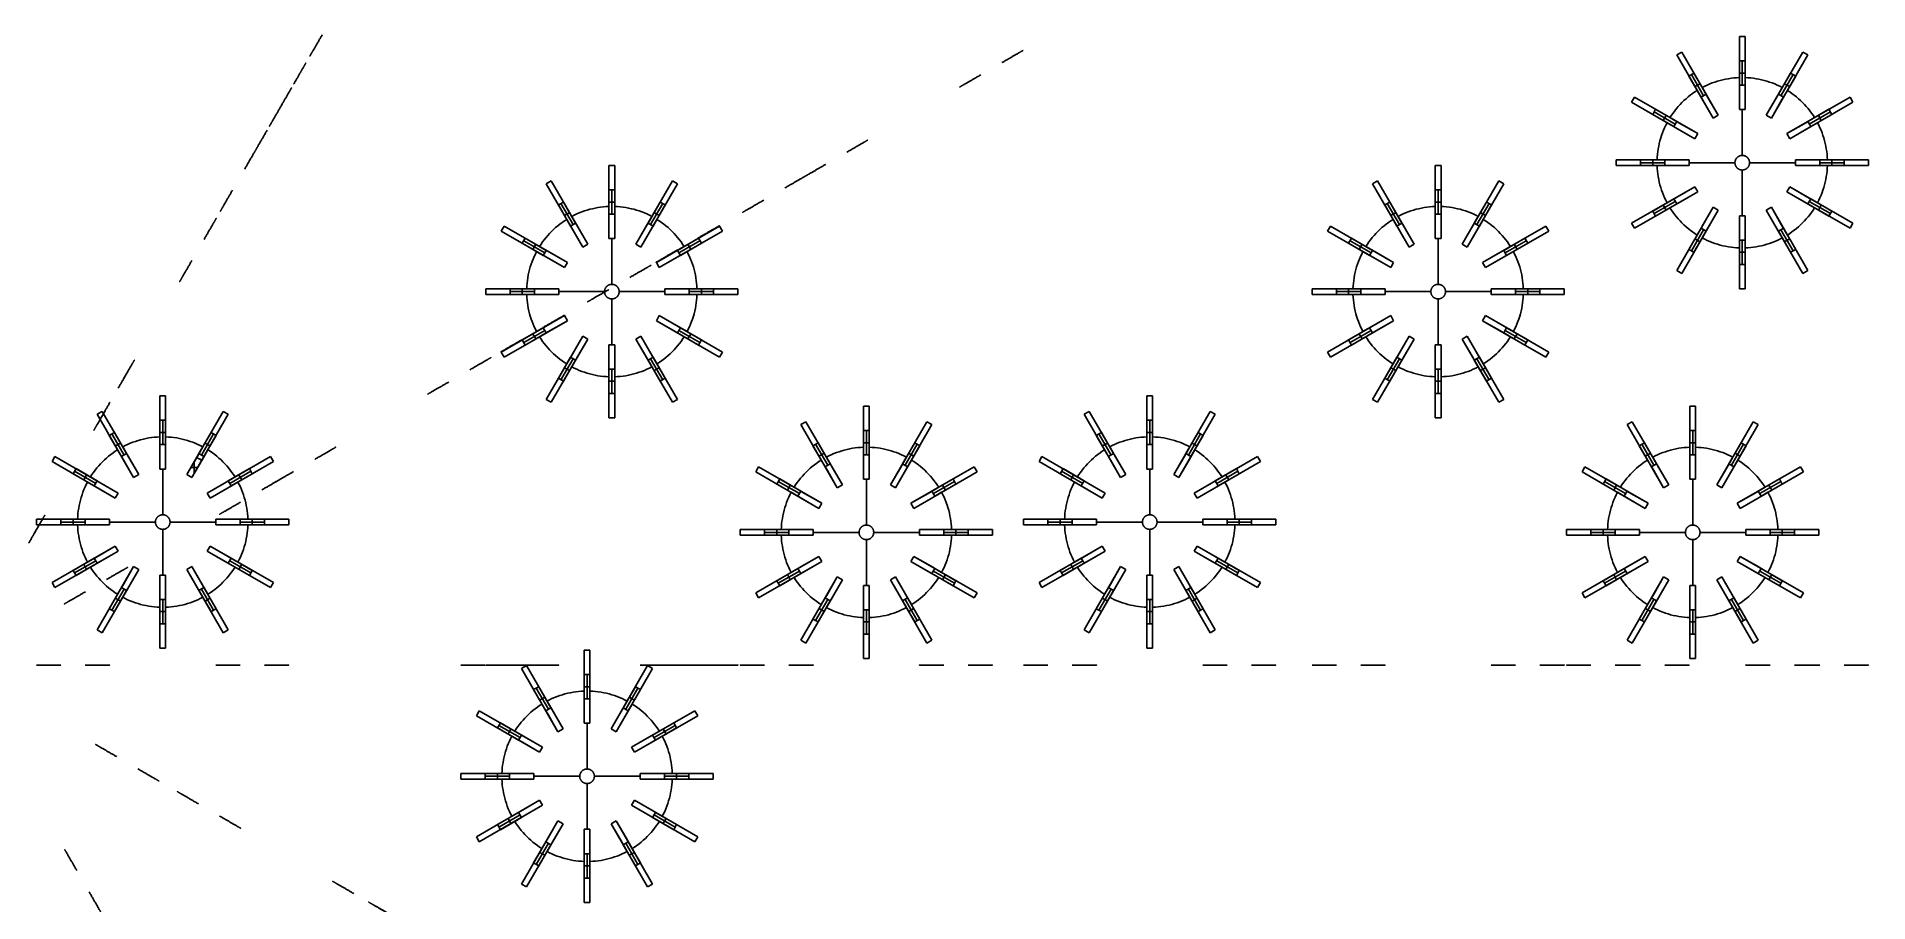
# Model space of a CAD drawing. Header units: millimetres. Extents: x 161 to 3923, y -487 to 1291.
import ezdxf

# ---------------------------------------------------------------- set-up
doc = ezdxf.new("R2010")
doc.units = ezdxf.units.MM
doc.layers.add('Predeterminada', color=7, linetype='Continuous')

msp = doc.modelspace()

# ---------------------------------------------------------------- linework, layer by layer
at = {"layer": 'Predeterminada', "color": 254, "true_color": 0xf3e5b7, "extrusion": (1, 0, 0)}
for points in [[(1291, 194.8), (1291, 544.8)], [(1291, 544.8), (1291, 546.5), (1290.9, 548.2), (1290.7, 549.9), (1290.5, 551.6), (1290.3, 553.3), (1289.9, 555), (1289.6, 556.6), (1289.1, 558.3), (1288.6, 559.9), (1288.1, 561.5), (1287.5, 563.1), (1286.8, 564.7), (1286.1, 566.3), (1285.4, 567.8), (1284.6, 569.3), (1283.7, 570.8), (1282.8, 572.2), (1281.8, 573.6), (1280.8, 575), (1279.8, 576.3), (1278.7, 577.6), (1277.5, 578.9), (1276.3, 580.1), (1275.1, 581.3), (1273.8, 582.5), (1272.5, 583.6), (1271.2, 584.6), (1269.8, 585.6), (1268.4, 586.6), (1267, 587.5), (1265.5, 588.4), (1264, 589.2), (1262.5, 589.9), (1260.9, 590.6), (1259.3, 591.3), (1257.7, 591.9), (1256.1, 592.4), (1254.5, 592.9), (1252.8, 593.4), (1251.2, 593.7), (1249.5, 594.1), (1247.8, 594.3), (1246.1, 594.5), (1244.4, 594.7), (1242.7, 594.7), (1241, 594.8)], [(1241, 144.8), (1242.7, 144.8), (1244.4, 144.9), (1246.1, 145), (1247.8, 145.2), (1249.5, 145.5), (1251.2, 145.8), (1252.8, 146.2), (1254.5, 146.6), (1256.1, 147.1), (1257.7, 147.7), (1259.3, 148.3), (1260.9, 148.9), (1262.5, 149.6), (1264, 150.4), (1265.5, 151.2), (1267, 152.1), (1268.4, 153), (1269.8, 153.9), (1271.2, 154.9), (1272.5, 156), (1273.8, 157.1), (1275.1, 158.2), (1276.3, 159.4), (1277.5, 160.7), (1278.7, 161.9), (1279.8, 163.2), (1280.8, 164.6), (1281.8, 165.9), (1282.8, 167.4), (1283.7, 168.8), (1284.6, 170.3), (1285.4, 171.8), (1286.1, 173.3), (1286.8, 174.9), (1287.5, 176.4), (1288.1, 178), (1288.6, 179.7), (1289.1, 181.3), (1289.6, 182.9), (1289.9, 184.6), (1290.3, 186.3), (1290.5, 188), (1290.7, 189.7), (1290.9, 191.4), (1291, 193.1), (1291, 194.8)], [(1291, 544.8), (1291, 546.5), (1290.9, 548.2), (1290.7, 549.9), (1290.5, 551.6), (1290.3, 553.3), (1289.9, 555), (1289.6, 556.6), (1289.1, 558.3), (1288.6, 559.9), (1288.1, 561.5), (1287.5, 563.1), (1286.8, 564.7), (1286.1, 566.3), (1285.4, 567.8), (1284.6, 569.3), (1283.7, 570.8), (1282.8, 572.2), (1281.8, 573.6), (1280.8, 575), (1279.8, 576.3), (1278.7, 577.6), (1277.5, 578.9), (1276.3, 580.1), (1275.1, 581.3), (1273.8, 582.5), (1272.5, 583.6), (1271.2, 584.6), (1269.8, 585.6), (1268.4, 586.6), (1267, 587.5), (1265.5, 588.4), (1264, 589.2), (1262.5, 589.9), (1260.9, 590.6), (1259.3, 591.3), (1257.7, 591.9), (1256.1, 592.4), (1254.5, 592.9), (1252.8, 593.4), (1251.2, 593.7), (1249.5, 594.1), (1247.8, 594.3), (1246.1, 594.5), (1244.4, 594.7), (1242.7, 594.7), (1241, 594.8)], [(1291, 194.8), (1291, 544.8)], [(1241, 144.8), (1242.7, 144.8), (1244.4, 144.9), (1246.1, 145), (1247.8, 145.2), (1249.5, 145.5), (1251.2, 145.8), (1252.8, 146.2), (1254.5, 146.6), (1256.1, 147.1), (1257.7, 147.7), (1259.3, 148.3), (1260.9, 148.9), (1262.5, 149.6), (1264, 150.4), (1265.5, 151.2), (1267, 152.1), (1268.4, 153), (1269.8, 153.9), (1271.2, 154.9), (1272.5, 156), (1273.8, 157.1), (1275.1, 158.2), (1276.3, 159.4), (1277.5, 160.7), (1278.7, 161.9), (1279.8, 163.2), (1280.8, 164.6), (1281.8, 165.9), (1282.8, 167.4), (1283.7, 168.8), (1284.6, 170.3), (1285.4, 171.8), (1286.1, 173.3), (1286.8, 174.9), (1287.5, 176.4), (1288.1, 178), (1288.6, 179.7), (1289.1, 181.3), (1289.6, 182.9), (1289.9, 184.6), (1290.3, 186.3), (1290.5, 188), (1290.7, 189.7), (1290.9, 191.4), (1291, 193.1), (1291, 194.8)], [(1291, 194.8), (1291, 544.8)], [(1291, 544.8), (1291, 546.5), (1290.9, 548.2), (1290.7, 549.9), (1290.5, 551.6), (1290.3, 553.3), (1289.9, 555), (1289.6, 556.6), (1289.1, 558.3), (1288.6, 559.9), (1288.1, 561.5), (1287.5, 563.1), (1286.8, 564.7), (1286.1, 566.3), (1285.4, 567.8), (1284.6, 569.3), (1283.7, 570.8), (1282.8, 572.2), (1281.8, 573.6), (1280.8, 575), (1279.8, 576.3), (1278.7, 577.6), (1277.5, 578.9), (1276.3, 580.1), (1275.1, 581.3), (1273.8, 582.5), (1272.5, 583.6), (1271.2, 584.6), (1269.8, 585.6), (1268.4, 586.6), (1267, 587.5), (1265.5, 588.4), (1264, 589.2), (1262.5, 589.9), (1260.9, 590.6), (1259.3, 591.3), (1257.7, 591.9), (1256.1, 592.4), (1254.5, 592.9), (1252.8, 593.4), (1251.2, 593.7), (1249.5, 594.1), (1247.8, 594.3), (1246.1, 594.5), (1244.4, 594.7), (1242.7, 594.7), (1241, 594.8)], [(1241, 144.8), (1242.7, 144.8), (1244.4, 144.9), (1246.1, 145), (1247.8, 145.2), (1249.5, 145.5), (1251.2, 145.8), (1252.8, 146.2), (1254.5, 146.6), (1256.1, 147.1), (1257.7, 147.7), (1259.3, 148.3), (1260.9, 148.9), (1262.5, 149.6), (1264, 150.4), (1265.5, 151.2), (1267, 152.1), (1268.4, 153), (1269.8, 153.9), (1271.2, 154.9), (1272.5, 156), (1273.8, 157.1), (1275.1, 158.2), (1276.3, 159.4), (1277.5, 160.7), (1278.7, 161.9), (1279.8, 163.2), (1280.8, 164.6), (1281.8, 165.9), (1282.8, 167.4), (1283.7, 168.8), (1284.6, 170.3), (1285.4, 171.8), (1286.1, 173.3), (1286.8, 174.9), (1287.5, 176.4), (1288.1, 178), (1288.6, 179.7), (1289.1, 181.3), (1289.6, 182.9), (1289.9, 184.6), (1290.3, 186.3), (1290.5, 188), (1290.7, 189.7), (1290.9, 191.4), (1291, 193.1), (1291, 194.8)], [(1253.3, 169.8), (1253.3, 519.8)], [(1256.3, 169.8), (1256.3, 519.8)], [(1259.3, 169.8), (1259.3, 519.8)], [(1259.3, 219.8), (1259.3, 569.8)], [(1256.3, 219.8), (1256.3, 569.8)], [(1253.3, 219.8), (1253.3, 569.8)], [(1216, 144.8), (1216, 594.8)], [(1206.9, 247.8), (1206.9, 259.8)], [(1216, 144.8), (1216, 594.8)], [(1206.9, 247.8), (1206.9, 259.8)], [(1166.7, 144.8), (1166.7, 494.8)], [(1188.3, 119.8), (1188.3, 569.8)], [(1180.5, 247.8), (1180.5, 259.8)], [(1194.3, 119.8), (1194.3, 569.8)], [(1186.5, 247.8), (1186.5, 259.8)], [(1141, 194.8), (1141, 193.1), (1141.1, 191.4), (1141.3, 189.7), (1141.5, 188), (1141.7, 186.3), (1142, 184.6), (1142.4, 182.9), (1142.8, 181.3), (1143.3, 179.7), (1143.9, 178), (1144.5, 176.4), (1145.1, 174.9), (1145.8, 173.3), (1146.6, 171.8), (1147.4, 170.3), (1148.3, 168.8), (1149.2, 167.4), (1150.1, 165.9), (1151.1, 164.6), (1152.2, 163.2), (1153.3, 161.9), (1154.4, 160.7), (1155.6, 159.4), (1156.9, 158.2), (1158.1, 157.1), (1159.4, 156), (1160.8, 154.9), (1162.2, 153.9), (1163.6, 153), (1165, 152.1), (1166.5, 151.2), (1168, 150.4), (1169.5, 149.6), (1171.1, 148.9), (1172.6, 148.3), (1174.2, 147.7), (1175.9, 147.1), (1177.5, 146.6), (1179.2, 146.2), (1180.8, 145.8), (1182.5, 145.5), (1184.2, 145.2), (1185.9, 145), (1187.6, 144.9), (1189.3, 144.8), (1191, 144.8)], [(1191, 594.8), (1189.3, 594.7), (1187.6, 594.7), (1185.9, 594.5), (1184.2, 594.3), (1182.5, 594.1), (1180.8, 593.7), (1179.2, 593.4), (1177.5, 592.9), (1175.9, 592.4), (1174.2, 591.9), (1172.6, 591.3), (1171.1, 590.6), (1169.5, 589.9), (1168, 589.2), (1166.5, 588.4), (1165, 587.5), (1163.6, 586.6), (1162.2, 585.6), (1160.8, 584.6), (1159.4, 583.6), (1158.1, 582.5), (1156.9, 581.3), (1155.6, 580.1), (1154.4, 578.9), (1153.3, 577.6), (1152.2, 576.3), (1151.1, 575), (1150.1, 573.6), (1149.2, 572.2), (1148.3, 570.8), (1147.4, 569.3), (1146.6, 567.8), (1145.8, 566.3), (1145.1, 564.7), (1144.5, 563.1), (1143.9, 561.5), (1143.3, 559.9), (1142.8, 558.3), (1142.4, 556.6), (1142, 555), (1141.7, 553.3), (1141.5, 551.6), (1141.3, 549.9), (1141.1, 548.2), (1141, 546.5), (1141, 544.8)], [(1141, 194.8), (1141, 193.1), (1141.1, 191.4), (1141.3, 189.7), (1141.5, 188), (1141.7, 186.3), (1142, 184.6), (1142.4, 182.9), (1142.8, 181.3), (1143.3, 179.7), (1143.9, 178), (1144.5, 176.4), (1145.1, 174.9), (1145.8, 173.3), (1146.6, 171.8), (1147.4, 170.3), (1148.3, 168.8), (1149.2, 167.4), (1150.1, 165.9), (1151.1, 164.6), (1152.2, 163.2), (1153.3, 161.9), (1154.4, 160.7), (1155.6, 159.4), (1156.9, 158.2), (1158.1, 157.1), (1159.4, 156), (1160.8, 154.9), (1162.2, 153.9), (1163.6, 153), (1165, 152.1), (1166.5, 151.2), (1168, 150.4), (1169.5, 149.6), (1171.1, 148.9), (1172.6, 148.3), (1174.2, 147.7), (1175.9, 147.1), (1177.5, 146.6), (1179.2, 146.2), (1180.8, 145.8), (1182.5, 145.5), (1184.2, 145.2), (1185.9, 145), (1187.6, 144.9), (1189.3, 144.8), (1191, 144.8)], [(1191, 594.8), (1189.3, 594.7), (1187.6, 594.7), (1185.9, 594.5), (1184.2, 594.3), (1182.5, 594.1), (1180.8, 593.7), (1179.2, 593.4), (1177.5, 592.9), (1175.9, 592.4), (1174.2, 591.9), (1172.6, 591.3), (1171.1, 590.6), (1169.5, 589.9), (1168, 589.2), (1166.5, 588.4), (1165, 587.5), (1163.6, 586.6), (1162.2, 585.6), (1160.8, 584.6), (1159.4, 583.6), (1158.1, 582.5), (1156.9, 581.3), (1155.6, 580.1), (1154.4, 578.9), (1153.3, 577.6), (1152.2, 576.3), (1151.1, 575), (1150.1, 573.6), (1149.2, 572.2), (1148.3, 570.8), (1147.4, 569.3), (1146.6, 567.8), (1145.8, 566.3), (1145.1, 564.7), (1144.5, 563.1), (1143.9, 561.5), (1143.3, 559.9), (1142.8, 558.3), (1142.4, 556.6), (1142, 555), (1141.7, 553.3), (1141.5, 551.6), (1141.3, 549.9), (1141.1, 548.2), (1141, 546.5), (1141, 544.8)], [(1141, 194.8), (1141, 193.1), (1141.1, 191.4), (1141.3, 189.7), (1141.5, 188), (1141.7, 186.3), (1142, 184.6), (1142.4, 182.9), (1142.8, 181.3), (1143.3, 179.7), (1143.9, 178), (1144.5, 176.4), (1145.1, 174.9), (1145.8, 173.3), (1146.6, 171.8), (1147.4, 170.3), (1148.3, 168.8), (1149.2, 167.4), (1150.1, 165.9), (1151.1, 164.6), (1152.2, 163.2), (1153.3, 161.9), (1154.4, 160.7), (1155.6, 159.4), (1156.9, 158.2), (1158.1, 157.1), (1159.4, 156), (1160.8, 154.9), (1162.2, 153.9), (1163.6, 153), (1165, 152.1), (1166.5, 151.2), (1168, 150.4), (1169.5, 149.6), (1171.1, 148.9), (1172.6, 148.3), (1174.2, 147.7), (1175.9, 147.1), (1177.5, 146.6), (1179.2, 146.2), (1180.8, 145.8), (1182.5, 145.5), (1184.2, 145.2), (1185.9, 145), (1187.6, 144.9), (1189.3, 144.8), (1191, 144.8)], [(1191, 594.8), (1189.3, 594.7), (1187.6, 594.7), (1185.9, 594.5), (1184.2, 594.3), (1182.5, 594.1), (1180.8, 593.7), (1179.2, 593.4), (1177.5, 592.9), (1175.9, 592.4), (1174.2, 591.9), (1172.6, 591.3), (1171.1, 590.6), (1169.5, 589.9), (1168, 589.2), (1166.5, 588.4), (1165, 587.5), (1163.6, 586.6), (1162.2, 585.6), (1160.8, 584.6), (1159.4, 583.6), (1158.1, 582.5), (1156.9, 581.3), (1155.6, 580.1), (1154.4, 578.9), (1153.3, 577.6), (1152.2, 576.3), (1151.1, 575), (1150.1, 573.6), (1149.2, 572.2), (1148.3, 570.8), (1147.4, 569.3), (1146.6, 567.8), (1145.8, 566.3), (1145.1, 564.7), (1144.5, 563.1), (1143.9, 561.5), (1143.3, 559.9), (1142.8, 558.3), (1142.4, 556.6), (1142, 555), (1141.7, 553.3), (1141.5, 551.6), (1141.3, 549.9), (1141.1, 548.2), (1141, 546.5), (1141, 544.8)], [(1186.5, 247.8), (1186.5, 259.8)], [(1194.3, 169.8), (1194.3, 619.8)], [(1180.5, 247.8), (1180.5, 259.8)], [(1188.3, 169.8), (1188.3, 619.8)], [(1166.7, 244.8), (1166.7, 594.8)], [(1156.3, 144.8), (1156.3, 494.8)], [(1161.5, 144.8), (1161.5, 494.8)], [(1129.2, 94.8), (1129.2, 544.8)], [(1129.4, 247.8), (1129.4, 169.8)], [(1129.4, 519.8), (1129.4, 259.8)], [(1141, 247.8), (1141, 194.8)], [(1141, 544.8), (1141, 259.8)], [(1141, 247.8), (1141, 194.8)], [(1141, 544.8), (1141, 259.8)], [(1141, 247.8), (1141, 194.8)], [(1141, 544.8), (1141, 259.8)], [(1129.4, 247.8), (1129.4, 219.8)], [(1129.4, 569.8), (1129.4, 259.8)], [(1129.2, 194.8), (1129.2, 644.8)], [(1161.5, 244.8), (1161.5, 594.8)], [(1156.3, 244.8), (1156.3, 594.8)], [(1118.8, 94.8), (1118.8, 544.8)], [(1114.2, 247.8), (1114.2, 259.8)], [(1124.6, 247.8), (1124.6, 259.8)], [(1091.7, 247.8), (1091.7, 144.8)], [(1091.7, 494.8), (1091.7, 259.8)], [(1123.4, 247.8), (1123.4, 169.8)], [(1123.4, 519.8), (1123.4, 259.8)], [(1126.4, 247.8), (1126.4, 169.8)], [(1126.4, 519.8), (1126.4, 259.8)], [(1126.4, 247.8), (1126.4, 219.8)], [(1126.4, 569.8), (1126.4, 259.8)], [(1123.4, 247.8), (1123.4, 219.8)], [(1123.4, 569.8), (1123.4, 259.8)], [(1091.7, 594.8), (1091.7, 259.8)], [(1091.7, 247.8), (1091.7, 244.8)], [(1124.6, 247.8), (1124.6, 259.8)], [(1114.2, 247.8), (1114.2, 259.8)], [(1118.8, 194.8), (1118.8, 644.8)], [(1081.3, 247.8), (1081.3, 144.8)], [(1081.3, 494.8), (1081.3, 259.8)], [(1086.5, 247.8), (1086.5, 144.8)], [(1086.5, 494.8), (1086.5, 259.8)], [(1086.5, 594.8), (1086.5, 259.8)], [(1086.5, 247.8), (1086.5, 244.8)], [(1081.3, 259.8), (1081.3, 594.8)], [(1081.3, 247.8), (1081.3, 244.8)], [(1026.2, 721), (1026.2, 1071)], [(1026.2, 1071), (1026.2, 1072.7), (1026.1, 1074.4), (1026, 1076.1), (1025.8, 1077.8), (1025.5, 1079.5), (1025.2, 1081.2), (1024.8, 1082.9), (1024.4, 1084.5), (1023.9, 1086.2), (1023.3, 1087.8), (1022.7, 1089.4), (1022.1, 1091), (1021.4, 1092.5), (1020.6, 1094), (1019.8, 1095.5), (1018.9, 1097), (1018, 1098.5), (1017.1, 1099.9), (1016.1, 1101.2), (1015, 1102.6), (1013.9, 1103.9), (1012.8, 1105.2), (1011.6, 1106.4), (1010.3, 1107.6), (1009.1, 1108.7), (1007.8, 1109.8), (1006.4, 1110.9), (1005.1, 1111.9), (1003.6, 1112.8), (1002.2, 1113.8), (1000.7, 1114.6), (999.2, 1115.4), (997.7, 1116.2), (996.1, 1116.9), (994.6, 1117.5), (993, 1118.1), (991.3, 1118.7), (989.7, 1119.2), (988.1, 1119.6), (986.4, 1120), (984.7, 1120.3), (983, 1120.6), (981.3, 1120.8), (979.6, 1120.9), (977.9, 1121), (976.2, 1121)], [(976.2, 671), (977.9, 671.1), (979.6, 671.2), (981.3, 671.3), (983, 671.5), (984.7, 671.8), (986.4, 672.1), (988.1, 672.5), (989.7, 672.9), (991.3, 673.4), (993, 673.9), (994.6, 674.5), (996.1, 675.2), (997.7, 675.9), (999.2, 676.6), (1000.7, 677.5), (1002.2, 678.3), (1003.6, 679.2), (1005.1, 680.2), (1006.4, 681.2), (1007.8, 682.3), (1009.1, 683.3), (1010.3, 684.5), (1011.6, 685.7), (1012.8, 686.9), (1013.9, 688.2), (1015, 689.5), (1016.1, 690.8), (1017.1, 692.2), (1018, 693.6), (1018.9, 695.1), (1019.8, 696.5), (1020.6, 698), (1021.4, 699.6), (1022.1, 701.1), (1022.7, 702.7), (1023.3, 704.3), (1023.9, 705.9), (1024.4, 707.5), (1024.8, 709.2), (1025.2, 710.9), (1025.5, 712.5), (1025.8, 714.2), (1026, 715.9), (1026.1, 717.6), (1026.2, 719.3), (1026.2, 721)], [(1026.2, 1071), (1026.2, 1072.7), (1026.1, 1074.4), (1026, 1076.1), (1025.8, 1077.8), (1025.5, 1079.5), (1025.2, 1081.2), (1024.8, 1082.9), (1024.4, 1084.5), (1023.9, 1086.2), (1023.3, 1087.8), (1022.7, 1089.4), (1022.1, 1091), (1021.4, 1092.5), (1020.6, 1094), (1019.8, 1095.5), (1018.9, 1097), (1018, 1098.5), (1017.1, 1099.9), (1016.1, 1101.2), (1015, 1102.6), (1013.9, 1103.9), (1012.8, 1105.2), (1011.6, 1106.4), (1010.3, 1107.6), (1009.1, 1108.7), (1007.8, 1109.8), (1006.4, 1110.9), (1005.1, 1111.9), (1003.6, 1112.8), (1002.2, 1113.8), (1000.7, 1114.6), (999.2, 1115.4), (997.7, 1116.2), (996.1, 1116.9), (994.6, 1117.5), (993, 1118.1), (991.3, 1118.7), (989.7, 1119.2), (988.1, 1119.6), (986.4, 1120), (984.7, 1120.3), (983, 1120.6), (981.3, 1120.8), (979.6, 1120.9), (977.9, 1121), (976.2, 1121)], [(1026.2, 721), (1026.2, 1071)], [(976.2, 671), (977.9, 671.1), (979.6, 671.2), (981.3, 671.3), (983, 671.5), (984.7, 671.8), (986.4, 672.1), (988.1, 672.5), (989.7, 672.9), (991.3, 673.4), (993, 673.9), (994.6, 674.5), (996.1, 675.2), (997.7, 675.9), (999.2, 676.6), (1000.7, 677.5), (1002.2, 678.3), (1003.6, 679.2), (1005.1, 680.2), (1006.4, 681.2), (1007.8, 682.3), (1009.1, 683.3), (1010.3, 684.5), (1011.6, 685.7), (1012.8, 686.9), (1013.9, 688.2), (1015, 689.5), (1016.1, 690.8), (1017.1, 692.2), (1018, 693.6), (1018.9, 695.1), (1019.8, 696.5), (1020.6, 698), (1021.4, 699.6), (1022.1, 701.1), (1022.7, 702.7), (1023.3, 704.3), (1023.9, 705.9), (1024.4, 707.5), (1024.8, 709.2), (1025.2, 710.9), (1025.5, 712.5), (1025.8, 714.2), (1026, 715.9), (1026.1, 717.6), (1026.2, 719.3), (1026.2, 721)], [(1026.2, 721), (1026.2, 1071)], [(1026.2, 1071), (1026.2, 1072.7), (1026.1, 1074.4), (1026, 1076.1), (1025.8, 1077.8), (1025.5, 1079.5), (1025.2, 1081.2), (1024.8, 1082.9), (1024.4, 1084.5), (1023.9, 1086.2), (1023.3, 1087.8), (1022.7, 1089.4), (1022.1, 1091), (1021.4, 1092.5), (1020.6, 1094), (1019.8, 1095.5), (1018.9, 1097), (1018, 1098.5), (1017.1, 1099.9), (1016.1, 1101.2), (1015, 1102.6), (1013.9, 1103.9), (1012.8, 1105.2), (1011.6, 1106.4), (1010.3, 1107.6), (1009.1, 1108.7), (1007.8, 1109.8), (1006.4, 1110.9), (1005.1, 1111.9), (1003.6, 1112.8), (1002.2, 1113.8), (1000.7, 1114.6), (999.2, 1115.4), (997.7, 1116.2), (996.1, 1116.9), (994.6, 1117.5), (993, 1118.1), (991.3, 1118.7), (989.7, 1119.2), (988.1, 1119.6), (986.4, 1120), (984.7, 1120.3), (983, 1120.6), (981.3, 1120.8), (979.6, 1120.9), (977.9, 1121), (976.2, 1121)], [(976.2, 671), (977.9, 671.1), (979.6, 671.2), (981.3, 671.3), (983, 671.5), (984.7, 671.8), (986.4, 672.1), (988.1, 672.5), (989.7, 672.9), (991.3, 673.4), (993, 673.9), (994.6, 674.5), (996.1, 675.2), (997.7, 675.9), (999.2, 676.6), (1000.7, 677.5), (1002.2, 678.3), (1003.6, 679.2), (1005.1, 680.2), (1006.4, 681.2), (1007.8, 682.3), (1009.1, 683.3), (1010.3, 684.5), (1011.6, 685.7), (1012.8, 686.9), (1013.9, 688.2), (1015, 689.5), (1016.1, 690.8), (1017.1, 692.2), (1018, 693.6), (1018.9, 695.1), (1019.8, 696.5), (1020.6, 698), (1021.4, 699.6), (1022.1, 701.1), (1022.7, 702.7), (1023.3, 704.3), (1023.9, 705.9), (1024.4, 707.5), (1024.8, 709.2), (1025.2, 710.9), (1025.5, 712.5), (1025.8, 714.2), (1026, 715.9), (1026.1, 717.6), (1026.2, 719.3), (1026.2, 721)], [(1026.2, 721), (1026.2, 1071)], [(1026.2, 1071), (1026.2, 1072.7), (1026.1, 1074.4), (1026, 1076.1), (1025.8, 1077.8), (1025.5, 1079.5), (1025.2, 1081.2), (1024.8, 1082.9), (1024.4, 1084.5), (1023.9, 1086.2), (1023.3, 1087.8), (1022.7, 1089.4), (1022.1, 1091), (1021.4, 1092.5), (1020.6, 1094), (1019.8, 1095.5), (1018.9, 1097), (1018, 1098.5), (1017.1, 1099.9), (1016.1, 1101.2), (1015, 1102.6), (1013.9, 1103.9), (1012.8, 1105.2), (1011.6, 1106.4), (1010.3, 1107.6), (1009.1, 1108.7), (1007.8, 1109.8), (1006.4, 1110.9), (1005.1, 1111.9), (1003.6, 1112.8), (1002.2, 1113.8), (1000.7, 1114.6), (999.2, 1115.4), (997.7, 1116.2), (996.1, 1116.9), (994.6, 1117.5), (993, 1118.1), (991.3, 1118.7), (989.7, 1119.2), (988.1, 1119.6), (986.4, 1120), (984.7, 1120.3), (983, 1120.6), (981.3, 1120.8), (979.6, 1120.9), (977.9, 1121), (976.2, 1121)], [(976.2, 671), (977.9, 671.1), (979.6, 671.2), (981.3, 671.3), (983, 671.5), (984.7, 671.8), (986.4, 672.1), (988.1, 672.5), (989.7, 672.9), (991.3, 673.4), (993, 673.9), (994.6, 674.5), (996.1, 675.2), (997.7, 675.9), (999.2, 676.6), (1000.7, 677.5), (1002.2, 678.3), (1003.6, 679.2), (1005.1, 680.2), (1006.4, 681.2), (1007.8, 682.3), (1009.1, 683.3), (1010.3, 684.5), (1011.6, 685.7), (1012.8, 686.9), (1013.9, 688.2), (1015, 689.5), (1016.1, 690.8), (1017.1, 692.2), (1018, 693.6), (1018.9, 695.1), (1019.8, 696.5), (1020.6, 698), (1021.4, 699.6), (1022.1, 701.1), (1022.7, 702.7), (1023.3, 704.3), (1023.9, 705.9), (1024.4, 707.5), (1024.8, 709.2), (1025.2, 710.9), (1025.5, 712.5), (1025.8, 714.2), (1026, 715.9), (1026.1, 717.6), (1026.2, 719.3), (1026.2, 721)], [(1026.2, 1071), (1026.2, 1072.7), (1026.1, 1074.4), (1026, 1076.1), (1025.8, 1077.8), (1025.5, 1079.5), (1025.2, 1081.2), (1024.8, 1082.9), (1024.4, 1084.5), (1023.9, 1086.2), (1023.3, 1087.8), (1022.7, 1089.4), (1022.1, 1091), (1021.4, 1092.5), (1020.6, 1094), (1019.8, 1095.5), (1018.9, 1097), (1018, 1098.5), (1017.1, 1099.9), (1016.1, 1101.2), (1015, 1102.6), (1013.9, 1103.9), (1012.8, 1105.2), (1011.6, 1106.4), (1010.3, 1107.6), (1009.1, 1108.7), (1007.8, 1109.8), (1006.4, 1110.9), (1005.1, 1111.9), (1003.6, 1112.8), (1002.2, 1113.8), (1000.7, 1114.6), (999.2, 1115.4), (997.7, 1116.2), (996.1, 1116.9), (994.6, 1117.5), (993, 1118.1), (991.3, 1118.7), (989.7, 1119.2), (988.1, 1119.6), (986.4, 1120), (984.7, 1120.3), (983, 1120.6), (981.3, 1120.8), (979.6, 1120.9), (977.9, 1121), (976.2, 1121)], [(1026.2, 721), (1026.2, 1071)], [(976.2, 671), (977.9, 671.1), (979.6, 671.2), (981.3, 671.3), (983, 671.5), (984.7, 671.8), (986.4, 672.1), (988.1, 672.5), (989.7, 672.9), (991.3, 673.4), (993, 673.9), (994.6, 674.5), (996.1, 675.2), (997.7, 675.9), (999.2, 676.6), (1000.7, 677.5), (1002.2, 678.3), (1003.6, 679.2), (1005.1, 680.2), (1006.4, 681.2), (1007.8, 682.3), (1009.1, 683.3), (1010.3, 684.5), (1011.6, 685.7), (1012.8, 686.9), (1013.9, 688.2), (1015, 689.5), (1016.1, 690.8), (1017.1, 692.2), (1018, 693.6), (1018.9, 695.1), (1019.8, 696.5), (1020.6, 698), (1021.4, 699.6), (1022.1, 701.1), (1022.7, 702.7), (1023.3, 704.3), (1023.9, 705.9), (1024.4, 707.5), (1024.8, 709.2), (1025.2, 710.9), (1025.5, 712.5), (1025.8, 714.2), (1026, 715.9), (1026.1, 717.6), (1026.2, 719.3), (1026.2, 721)], [(1026.2, 721), (1026.2, 1071)], [(1026.2, 1071), (1026.2, 1072.7), (1026.1, 1074.4), (1026, 1076.1), (1025.8, 1077.8), (1025.5, 1079.5), (1025.2, 1081.2), (1024.8, 1082.9), (1024.4, 1084.5), (1023.9, 1086.2), (1023.3, 1087.8), (1022.7, 1089.4), (1022.1, 1091), (1021.4, 1092.5), (1020.6, 1094), (1019.8, 1095.5), (1018.9, 1097), (1018, 1098.5), (1017.1, 1099.9), (1016.1, 1101.2), (1015, 1102.6), (1013.9, 1103.9), (1012.8, 1105.2), (1011.6, 1106.4), (1010.3, 1107.6), (1009.1, 1108.7), (1007.8, 1109.8), (1006.4, 1110.9), (1005.1, 1111.9), (1003.6, 1112.8), (1002.2, 1113.8), (1000.7, 1114.6), (999.2, 1115.4), (997.7, 1116.2), (996.1, 1116.9), (994.6, 1117.5), (993, 1118.1), (991.3, 1118.7), (989.7, 1119.2), (988.1, 1119.6), (986.4, 1120), (984.7, 1120.3), (983, 1120.6), (981.3, 1120.8), (979.6, 1120.9), (977.9, 1121), (976.2, 1121)], [(976.2, 671), (977.9, 671.1), (979.6, 671.2), (981.3, 671.3), (983, 671.5), (984.7, 671.8), (986.4, 672.1), (988.1, 672.5), (989.7, 672.9), (991.3, 673.4), (993, 673.9), (994.6, 674.5), (996.1, 675.2), (997.7, 675.9), (999.2, 676.6), (1000.7, 677.5), (1002.2, 678.3), (1003.6, 679.2), (1005.1, 680.2), (1006.4, 681.2), (1007.8, 682.3), (1009.1, 683.3), (1010.3, 684.5), (1011.6, 685.7), (1012.8, 686.9), (1013.9, 688.2), (1015, 689.5), (1016.1, 690.8), (1017.1, 692.2), (1018, 693.6), (1018.9, 695.1), (1019.8, 696.5), (1020.6, 698), (1021.4, 699.6), (1022.1, 701.1), (1022.7, 702.7), (1023.3, 704.3), (1023.9, 705.9), (1024.4, 707.5), (1024.8, 709.2), (1025.2, 710.9), (1025.5, 712.5), (1025.8, 714.2), (1026, 715.9), (1026.1, 717.6), (1026.2, 719.3), (1026.2, 721)], [(1038, 119.8), (1038, 469.8)], [(1032, 119.8), (1032, 469.8)], [(1026, 119.8), (1026, 469.8)], [(1038, 69.8), (1038, 519.8)], [(1026, 69.8), (1026, 519.8)], [(1038, 247.8), (1038, 259.8)], [(1026, 247.8), (1026, 259.8)], [(1038, 247.8), (1038, 119.8)], [(1038, 469.8), (1038, 259.8)], [(1032, 247.8), (1032, 119.8)], [(1032, 469.8), (1032, 259.8)], [(1026, 247.8), (1026, 119.8)], [(1026, 469.8), (1026, 259.8)], [(1032, 259.8), (1032, 247.8)], [(1047, 259.8), (1047, 247.8)], [(1017, 259.8), (1017, 247.8)], [(1032, 259.8), (1032, 247.8)], [(1038, 247.8), (1038, -30.2)], [(1038, 319.8), (1038, 259.8)], [(1032, 247.8), (1032, -30.2)], [(1032, 319.8), (1032, 259.8)], [(1026, 247.8), (1026, -30.2)], [(1026, 319.8), (1026, 259.8)], [(1038, 247.8), (1038, 259.8)], [(1026, 247.8), (1026, 259.8)], [(1038, -80.2), (1038, 369.8)], [(1026, -80.2), (1026, 369.8)], [(1038, -30.2), (1038, 319.8)], [(1032, -30.2), (1032, 319.8)], [(1026, -30.2), (1026, 319.8)], [(988.5, 696), (988.5, 1046)], [(991.5, 696), (991.5, 1046)], [(994.5, 696), (994.5, 1046)], [(994.5, 746), (994.5, 1096)], [(991.5, 746), (991.5, 1096)], [(988.5, 746), (988.5, 1096)], [(988.5, 696), (988.5, 1046)], [(991.5, 696), (991.5, 1046)], [(994.5, 696), (994.5, 1046)], [(994.5, 746), (994.5, 1096)], [(991.5, 746), (991.5, 1096)], [(988.5, 746), (988.5, 1096)], [(982.7, 247.8), (982.7, 94.8)], [(982.7, 444.8), (982.7, 259.8)], [(982.7, 247.8), (982.7, -5.2)], [(982.7, 344.8), (982.7, 259.8)], [(951.2, 671), (951.2, 1121)], [(942.1, 924), (942.1, 936)], [(951.2, 671), (951.2, 1121)], [(942.1, 924), (942.1, 936)], [(951.2, 671), (951.2, 1121)], [(942.1, 924), (942.1, 936)], [(951.2, 671), (951.2, 1121)], [(942.1, 924), (942.1, 936)], [(945.2, 44.8), (945.2, 494.8)], [(949.7, 247.8), (949.7, 259.8)], [(977.5, 247.8), (977.5, 94.8)], [(977.5, 444.8), (977.5, 259.8)], [(972.3, 247.8), (972.3, 94.8)], [(972.3, 444.8), (972.3, 259.8)], [(940.6, 247.8), (940.6, 69.8)], [(940.6, 419.8), (940.6, 259.8)], [(940.6, 247.8), (940.6, 19.8)], [(940.6, 369.8), (940.6, 259.8)], [(972.3, 247.8), (972.3, -5.2)], [(972.3, 344.8), (972.3, 259.8)], [(977.5, 247.8), (977.5, -5.2)], [(977.5, 344.8), (977.5, 259.8)], [(949.7, 247.8), (949.7, 259.8)], [(945.2, -55.2), (945.2, 394.8)], [(923.6, 646), (923.6, 1096)], [(915.7, 924), (915.7, 936)], [(929.6, 646), (929.6, 1096)], [(921.7, 924), (921.7, 936)], [(876.2, 721), (876.3, 719.3), (876.3, 717.6), (876.5, 715.9), (876.7, 714.2), (876.9, 712.5), (877.3, 710.9), (877.6, 709.2), (878.1, 707.5), (878.6, 705.9), (879.1, 704.3), (879.7, 702.7), (880.4, 701.1), (881.1, 699.6), (881.8, 698), (882.6, 696.5), (883.5, 695.1), (884.4, 693.6), (885.4, 692.2), (886.4, 690.8), (887.4, 689.5), (888.5, 688.2), (889.7, 686.9), (890.9, 685.7), (892.1, 684.5), (893.4, 683.3), (894.7, 682.3), (896, 681.2), (897.4, 680.2), (898.8, 679.2), (900.2, 678.3), (901.7, 677.5), (903.2, 676.6), (904.7, 675.9), (906.3, 675.2), (907.9, 674.5), (909.5, 673.9), (911.1, 673.4), (912.7, 672.9), (914.4, 672.5), (916, 672.1), (917.7, 671.8), (919.4, 671.5), (921.1, 671.3), (922.8, 671.2), (924.5, 671.1), (926.2, 671)], [(926.2, 1121), (924.5, 1121), (922.8, 1120.9), (921.1, 1120.8), (919.4, 1120.6), (917.7, 1120.3), (916, 1120), (914.4, 1119.6), (912.7, 1119.2), (911.1, 1118.7), (909.5, 1118.1), (907.9, 1117.5), (906.3, 1116.9), (904.7, 1116.2), (903.2, 1115.4), (901.7, 1114.6), (900.2, 1113.8), (898.8, 1112.8), (897.4, 1111.9), (896, 1110.9), (894.7, 1109.8), (893.4, 1108.7), (892.1, 1107.6), (890.9, 1106.4), (889.7, 1105.2), (888.5, 1103.9), (887.4, 1102.6), (886.4, 1101.2), (885.4, 1099.9), (884.4, 1098.5), (883.5, 1097), (882.6, 1095.5), (881.8, 1094), (881.1, 1092.5), (880.4, 1091), (879.7, 1089.4), (879.1, 1087.8), (878.6, 1086.2), (878.1, 1084.5), (877.6, 1082.9), (877.3, 1081.2), (876.9, 1079.5), (876.7, 1077.8), (876.5, 1076.1), (876.3, 1074.4), (876.3, 1072.7), (876.2, 1071)], [(876.2, 721), (876.3, 719.3), (876.3, 717.6), (876.5, 715.9), (876.7, 714.2), (876.9, 712.5), (877.3, 710.9), (877.6, 709.2), (878.1, 707.5), (878.6, 705.9), (879.1, 704.3), (879.7, 702.7), (880.4, 701.1), (881.1, 699.6), (881.8, 698), (882.6, 696.5), (883.5, 695.1), (884.4, 693.6), (885.4, 692.2), (886.4, 690.8), (887.4, 689.5), (888.5, 688.2), (889.7, 686.9), (890.9, 685.7), (892.1, 684.5), (893.4, 683.3), (894.7, 682.3), (896, 681.2), (897.4, 680.2), (898.8, 679.2), (900.2, 678.3), (901.7, 677.5), (903.2, 676.6), (904.7, 675.9), (906.3, 675.2), (907.9, 674.5), (909.5, 673.9), (911.1, 673.4), (912.7, 672.9), (914.4, 672.5), (916, 672.1), (917.7, 671.8), (919.4, 671.5), (921.1, 671.3), (922.8, 671.2), (924.5, 671.1), (926.2, 671)], [(926.2, 1121), (924.5, 1121), (922.8, 1120.9), (921.1, 1120.8), (919.4, 1120.6), (917.7, 1120.3), (916, 1120), (914.4, 1119.6), (912.7, 1119.2), (911.1, 1118.7), (909.5, 1118.1), (907.9, 1117.5), (906.3, 1116.9), (904.7, 1116.2), (903.2, 1115.4), (901.7, 1114.6), (900.2, 1113.8), (898.8, 1112.8), (897.4, 1111.9), (896, 1110.9), (894.7, 1109.8), (893.4, 1108.7), (892.1, 1107.6), (890.9, 1106.4), (889.7, 1105.2), (888.5, 1103.9), (887.4, 1102.6), (886.4, 1101.2), (885.4, 1099.9), (884.4, 1098.5), (883.5, 1097), (882.6, 1095.5), (881.8, 1094), (881.1, 1092.5), (880.4, 1091), (879.7, 1089.4), (879.1, 1087.8), (878.6, 1086.2), (878.1, 1084.5), (877.6, 1082.9), (877.3, 1081.2), (876.9, 1079.5), (876.7, 1077.8), (876.5, 1076.1), (876.3, 1074.4), (876.3, 1072.7), (876.2, 1071)], [(876.2, 721), (876.3, 719.3), (876.3, 717.6), (876.5, 715.9), (876.7, 714.2), (876.9, 712.5), (877.3, 710.9), (877.6, 709.2), (878.1, 707.5), (878.6, 705.9), (879.1, 704.3), (879.7, 702.7), (880.4, 701.1), (881.1, 699.6), (881.8, 698), (882.6, 696.5), (883.5, 695.1), (884.4, 693.6), (885.4, 692.2), (886.4, 690.8), (887.4, 689.5), (888.5, 688.2), (889.7, 686.9), (890.9, 685.7), (892.1, 684.5), (893.4, 683.3), (894.7, 682.3), (896, 681.2), (897.4, 680.2), (898.8, 679.2), (900.2, 678.3), (901.7, 677.5), (903.2, 676.6), (904.7, 675.9), (906.3, 675.2), (907.9, 674.5), (909.5, 673.9), (911.1, 673.4), (912.7, 672.9), (914.4, 672.5), (916, 672.1), (917.7, 671.8), (919.4, 671.5), (921.1, 671.3), (922.8, 671.2), (924.5, 671.1), (926.2, 671)], [(926.2, 1121), (924.5, 1121), (922.8, 1120.9), (921.1, 1120.8), (919.4, 1120.6), (917.7, 1120.3), (916, 1120), (914.4, 1119.6), (912.7, 1119.2), (911.1, 1118.7), (909.5, 1118.1), (907.9, 1117.5), (906.3, 1116.9), (904.7, 1116.2), (903.2, 1115.4), (901.7, 1114.6), (900.2, 1113.8), (898.8, 1112.8), (897.4, 1111.9), (896, 1110.9), (894.7, 1109.8), (893.4, 1108.7), (892.1, 1107.6), (890.9, 1106.4), (889.7, 1105.2), (888.5, 1103.9), (887.4, 1102.6), (886.4, 1101.2), (885.4, 1099.9), (884.4, 1098.5), (883.5, 1097), (882.6, 1095.5), (881.8, 1094), (881.1, 1092.5), (880.4, 1091), (879.7, 1089.4), (879.1, 1087.8), (878.6, 1086.2), (878.1, 1084.5), (877.6, 1082.9), (877.3, 1081.2), (876.9, 1079.5), (876.7, 1077.8), (876.5, 1076.1), (876.3, 1074.4), (876.3, 1072.7), (876.2, 1071)], [(921.7, 924), (921.7, 936)], [(929.6, 696), (929.6, 1146)], [(915.7, 924), (915.7, 936)], [(923.6, 696), (923.6, 1146)], [(923.6, 646), (923.6, 1096)], [(915.7, 924), (915.7, 936)], [(929.6, 646), (929.6, 1096)], [(921.7, 924), (921.7, 936)], [(876.2, 721), (876.3, 719.3), (876.3, 717.6), (876.5, 715.9), (876.7, 714.2), (876.9, 712.5), (877.3, 710.9), (877.6, 709.2), (878.1, 707.5), (878.6, 705.9), (879.1, 704.3), (879.7, 702.7), (880.4, 701.1), (881.1, 699.6), (881.8, 698), (882.6, 696.5), (883.5, 695.1), (884.4, 693.6), (885.4, 692.2), (886.4, 690.8), (887.4, 689.5), (888.5, 688.2), (889.7, 686.9), (890.9, 685.7), (892.1, 684.5), (893.4, 683.3), (894.7, 682.3), (896, 681.2), (897.4, 680.2), (898.8, 679.2), (900.2, 678.3), (901.7, 677.5), (903.2, 676.6), (904.7, 675.9), (906.3, 675.2), (907.9, 674.5), (909.5, 673.9), (911.1, 673.4), (912.7, 672.9), (914.4, 672.5), (916, 672.1), (917.7, 671.8), (919.4, 671.5), (921.1, 671.3), (922.8, 671.2), (924.5, 671.1), (926.2, 671)], [(926.2, 1121), (924.5, 1121), (922.8, 1120.9), (921.1, 1120.8), (919.4, 1120.6), (917.7, 1120.3), (916, 1120), (914.4, 1119.6), (912.7, 1119.2), (911.1, 1118.7), (909.5, 1118.1), (907.9, 1117.5), (906.3, 1116.9), (904.7, 1116.2), (903.2, 1115.4), (901.7, 1114.6), (900.2, 1113.8), (898.8, 1112.8), (897.4, 1111.9), (896, 1110.9), (894.7, 1109.8), (893.4, 1108.7), (892.1, 1107.6), (890.9, 1106.4), (889.7, 1105.2), (888.5, 1103.9), (887.4, 1102.6), (886.4, 1101.2), (885.4, 1099.9), (884.4, 1098.5), (883.5, 1097), (882.6, 1095.5), (881.8, 1094), (881.1, 1092.5), (880.4, 1091), (879.7, 1089.4), (879.1, 1087.8), (878.6, 1086.2), (878.1, 1084.5), (877.6, 1082.9), (877.3, 1081.2), (876.9, 1079.5), (876.7, 1077.8), (876.5, 1076.1), (876.3, 1074.4), (876.3, 1072.7), (876.2, 1071)], [(876.2, 721), (876.3, 719.3), (876.3, 717.6), (876.5, 715.9), (876.7, 714.2), (876.9, 712.5), (877.3, 710.9), (877.6, 709.2), (878.1, 707.5), (878.6, 705.9), (879.1, 704.3), (879.7, 702.7), (880.4, 701.1), (881.1, 699.6), (881.8, 698), (882.6, 696.5), (883.5, 695.1), (884.4, 693.6), (885.4, 692.2), (886.4, 690.8), (887.4, 689.5), (888.5, 688.2), (889.7, 686.9), (890.9, 685.7), (892.1, 684.5), (893.4, 683.3), (894.7, 682.3), (896, 681.2), (897.4, 680.2), (898.8, 679.2), (900.2, 678.3), (901.7, 677.5), (903.2, 676.6), (904.7, 675.9), (906.3, 675.2), (907.9, 674.5), (909.5, 673.9), (911.1, 673.4), (912.7, 672.9), (914.4, 672.5), (916, 672.1), (917.7, 671.8), (919.4, 671.5), (921.1, 671.3), (922.8, 671.2), (924.5, 671.1), (926.2, 671)], [(926.2, 1121), (924.5, 1121), (922.8, 1120.9), (921.1, 1120.8), (919.4, 1120.6), (917.7, 1120.3), (916, 1120), (914.4, 1119.6), (912.7, 1119.2), (911.1, 1118.7), (909.5, 1118.1), (907.9, 1117.5), (906.3, 1116.9), (904.7, 1116.2), (903.2, 1115.4), (901.7, 1114.6), (900.2, 1113.8), (898.8, 1112.8), (897.4, 1111.9), (896, 1110.9), (894.7, 1109.8), (893.4, 1108.7), (892.1, 1107.6), (890.9, 1106.4), (889.7, 1105.2), (888.5, 1103.9), (887.4, 1102.6), (886.4, 1101.2), (885.4, 1099.9), (884.4, 1098.5), (883.5, 1097), (882.6, 1095.5), (881.8, 1094), (881.1, 1092.5), (880.4, 1091), (879.7, 1089.4), (879.1, 1087.8), (878.6, 1086.2), (878.1, 1084.5), (877.6, 1082.9), (877.3, 1081.2), (876.9, 1079.5), (876.7, 1077.8), (876.5, 1076.1), (876.3, 1074.4), (876.3, 1072.7), (876.2, 1071)], [(876.2, 721), (876.3, 719.3), (876.3, 717.6), (876.5, 715.9), (876.7, 714.2), (876.9, 712.5), (877.3, 710.9), (877.6, 709.2), (878.1, 707.5), (878.6, 705.9), (879.1, 704.3), (879.7, 702.7), (880.4, 701.1), (881.1, 699.6), (881.8, 698), (882.6, 696.5), (883.5, 695.1), (884.4, 693.6), (885.4, 692.2), (886.4, 690.8), (887.4, 689.5), (888.5, 688.2), (889.7, 686.9), (890.9, 685.7), (892.1, 684.5), (893.4, 683.3), (894.7, 682.3), (896, 681.2), (897.4, 680.2), (898.8, 679.2), (900.2, 678.3), (901.7, 677.5), (903.2, 676.6), (904.7, 675.9), (906.3, 675.2), (907.9, 674.5), (909.5, 673.9), (911.1, 673.4), (912.7, 672.9), (914.4, 672.5), (916, 672.1), (917.7, 671.8), (919.4, 671.5), (921.1, 671.3), (922.8, 671.2), (924.5, 671.1), (926.2, 671)], [(926.2, 1121), (924.5, 1121), (922.8, 1120.9), (921.1, 1120.8), (919.4, 1120.6), (917.7, 1120.3), (916, 1120), (914.4, 1119.6), (912.7, 1119.2), (911.1, 1118.7), (909.5, 1118.1), (907.9, 1117.5), (906.3, 1116.9), (904.7, 1116.2), (903.2, 1115.4), (901.7, 1114.6), (900.2, 1113.8), (898.8, 1112.8), (897.4, 1111.9), (896, 1110.9), (894.7, 1109.8), (893.4, 1108.7), (892.1, 1107.6), (890.9, 1106.4), (889.7, 1105.2), (888.5, 1103.9), (887.4, 1102.6), (886.4, 1101.2), (885.4, 1099.9), (884.4, 1098.5), (883.5, 1097), (882.6, 1095.5), (881.8, 1094), (881.1, 1092.5), (880.4, 1091), (879.7, 1089.4), (879.1, 1087.8), (878.6, 1086.2), (878.1, 1084.5), (877.6, 1082.9), (877.3, 1081.2), (876.9, 1079.5), (876.7, 1077.8), (876.5, 1076.1), (876.3, 1074.4), (876.3, 1072.7), (876.2, 1071)], [(921.7, 924), (921.7, 936)], [(929.6, 696), (929.6, 1146)], [(915.7, 924), (915.7, 936)], [(923.6, 696), (923.6, 1146)], [(907.7, 94.8), (907.7, 444.8)], [(934.8, 44.8), (934.8, 494.8)], [(939.3, 247.8), (939.3, 259.8)], [(937.6, 247.8), (937.6, 69.8)], [(937.6, 419.8), (937.6, 259.8)], [(934.6, 247.8), (934.6, 69.8)], [(934.6, 419.8), (934.6, 259.8)], [(923, 247.8), (923, 44.8)], [(923, 394.8), (923, 259.8)], [(923, 44.8), (923, 43.1), (922.9, 41.4), (922.7, 39.7), (922.5, 38), (922.3, 36.3), (921.9, 34.6), (921.6, 32.9), (921.1, 31.3), (920.6, 29.7), (920.1, 28), (919.5, 26.4), (918.8, 24.9), (918.1, 23.3), (917.4, 21.8), (916.6, 20.3), (915.7, 18.8), (914.8, 17.4), (913.8, 15.9), (912.8, 14.6), (911.8, 13.2), (910.7, 11.9), (909.5, 10.7), (908.3, 9.4), (907.1, 8.2), (905.8, 7.1), (904.5, 6), (903.2, 4.9), (901.8, 3.9), (900.4, 3), (899, 2.1), (897.5, 1.2), (896, 0.4), (894.5, -0.4), (892.9, -1.1), (891.3, -1.7), (889.7, -2.3), (888.1, -2.9), (886.5, -3.4), (884.8, -3.8), (883.2, -4.2), (881.5, -4.5), (879.8, -4.8), (878.1, -5), (876.4, -5.1), (874.7, -5.2), (873, -5.2)], [(873, 444.8), (874.7, 444.7), (876.4, 444.7), (878.1, 444.5), (879.8, 444.3), (881.5, 444.1), (883.2, 443.7), (884.8, 443.4), (886.5, 442.9), (888.1, 442.4), (889.7, 441.9), (891.3, 441.3), (892.9, 440.6), (894.5, 439.9), (896, 439.2), (897.5, 438.4), (899, 437.5), (900.4, 436.6), (901.8, 435.6), (903.2, 434.6), (904.5, 433.6), (905.8, 432.5), (907.1, 431.3), (908.3, 430.1), (909.5, 428.9), (910.7, 427.6), (911.8, 426.3), (912.8, 425), (913.8, 423.6), (914.8, 422.2), (915.7, 420.8), (916.6, 419.3), (917.4, 417.8), (918.1, 416.3), (918.8, 414.7), (919.5, 413.1), (920.1, 411.5), (920.6, 409.9), (921.1, 408.3), (921.6, 406.6), (921.9, 405), (922.3, 403.3), (922.5, 401.6), (922.7, 399.9), (922.9, 398.2), (923, 396.5), (923, 394.8)], [(923, 247.8), (923, 44.8)], [(923, 394.8), (923, 259.8)], [(923, 44.8), (923, 43.1), (922.9, 41.4), (922.7, 39.7), (922.5, 38), (922.3, 36.3), (921.9, 34.6), (921.6, 32.9), (921.1, 31.3), (920.6, 29.7), (920.1, 28), (919.5, 26.4), (918.8, 24.9), (918.1, 23.3), (917.4, 21.8), (916.6, 20.3), (915.7, 18.8), (914.8, 17.4), (913.8, 15.9), (912.8, 14.6), (911.8, 13.2), (910.7, 11.9), (909.5, 10.7), (908.3, 9.4), (907.1, 8.2), (905.8, 7.1), (904.5, 6), (903.2, 4.9), (901.8, 3.9), (900.4, 3), (899, 2.1), (897.5, 1.2), (896, 0.4), (894.5, -0.4), (892.9, -1.1), (891.3, -1.7), (889.7, -2.3), (888.1, -2.9), (886.5, -3.4), (884.8, -3.8), (883.2, -4.2), (881.5, -4.5), (879.8, -4.8), (878.1, -5), (876.4, -5.1), (874.7, -5.2), (873, -5.2)], [(873, 444.8), (874.7, 444.7), (876.4, 444.7), (878.1, 444.5), (879.8, 444.3), (881.5, 444.1), (883.2, 443.7), (884.8, 443.4), (886.5, 442.9), (888.1, 442.4), (889.7, 441.9), (891.3, 441.3), (892.9, 440.6), (894.5, 439.9), (896, 439.2), (897.5, 438.4), (899, 437.5), (900.4, 436.6), (901.8, 435.6), (903.2, 434.6), (904.5, 433.6), (905.8, 432.5), (907.1, 431.3), (908.3, 430.1), (909.5, 428.9), (910.7, 427.6), (911.8, 426.3), (912.8, 425), (913.8, 423.6), (914.8, 422.2), (915.7, 420.8), (916.6, 419.3), (917.4, 417.8), (918.1, 416.3), (918.8, 414.7), (919.5, 413.1), (920.1, 411.5), (920.6, 409.9), (921.1, 408.3), (921.6, 406.6), (921.9, 405), (922.3, 403.3), (922.5, 401.6), (922.7, 399.9), (922.9, 398.2), (923, 396.5), (923, 394.8)], [(923, 247.8), (923, 44.8)], [(923, 394.8), (923, 259.8)], [(923, 44.8), (923, 43.1), (922.9, 41.4), (922.7, 39.7), (922.5, 38), (922.3, 36.3), (921.9, 34.6), (921.6, 32.9), (921.1, 31.3), (920.6, 29.7), (920.1, 28), (919.5, 26.4), (918.8, 24.9), (918.1, 23.3), (917.4, 21.8), (916.6, 20.3), (915.7, 18.8), (914.8, 17.4), (913.8, 15.9), (912.8, 14.6), (911.8, 13.2), (910.7, 11.9), (909.5, 10.7), (908.3, 9.4), (907.1, 8.2), (905.8, 7.1), (904.5, 6), (903.2, 4.9), (901.8, 3.9), (900.4, 3), (899, 2.1), (897.5, 1.2), (896, 0.4), (894.5, -0.4), (892.9, -1.1), (891.3, -1.7), (889.7, -2.3), (888.1, -2.9), (886.5, -3.4), (884.8, -3.8), (883.2, -4.2), (881.5, -4.5), (879.8, -4.8), (878.1, -5), (876.4, -5.1), (874.7, -5.2), (873, -5.2)], [(873, 444.8), (874.7, 444.7), (876.4, 444.7), (878.1, 444.5), (879.8, 444.3), (881.5, 444.1), (883.2, 443.7), (884.8, 443.4), (886.5, 442.9), (888.1, 442.4), (889.7, 441.9), (891.3, 441.3), (892.9, 440.6), (894.5, 439.9), (896, 439.2), (897.5, 438.4), (899, 437.5), (900.4, 436.6), (901.8, 435.6), (903.2, 434.6), (904.5, 433.6), (905.8, 432.5), (907.1, 431.3), (908.3, 430.1), (909.5, 428.9), (910.7, 427.6), (911.8, 426.3), (912.8, 425), (913.8, 423.6), (914.8, 422.2), (915.7, 420.8), (916.6, 419.3), (917.4, 417.8), (918.1, 416.3), (918.8, 414.7), (919.5, 413.1), (920.1, 411.5), (920.6, 409.9), (921.1, 408.3), (921.6, 406.6), (921.9, 405), (922.3, 403.3), (922.5, 401.6), (922.7, 399.9), (922.9, 398.2), (923, 396.5), (923, 394.8)], [(934.6, 247.8), (934.6, 19.8)], [(934.6, 369.8), (934.6, 259.8)], [(937.6, 247.8), (937.6, 19.8)], [(937.6, 369.8), (937.6, 259.8)], [(939.3, 247.8), (939.3, 259.8)], [(934.8, -55.2), (934.8, 394.8)], [(907.7, -5.2), (907.7, 344.8)], [(891.5, 671), (891.5, 1021)], [(896.7, 671), (896.7, 1021)], [(901.9, 671), (901.9, 1021)], [(876.2, 924), (876.2, 721)], [(876.2, 1071), (876.2, 936)], [(876.2, 924), (876.2, 721)], [(876.2, 1071), (876.2, 936)], [(876.2, 924), (876.2, 721)], [(876.2, 1071), (876.2, 936)], [(901.9, 771), (901.9, 1121)], [(896.7, 771), (896.7, 1121)], [(891.5, 771), (891.5, 1121)], [(891.5, 671), (891.5, 1021)], [(896.7, 671), (896.7, 1021)], [(901.9, 671), (901.9, 1021)], [(876.2, 924), (876.2, 721)], [(876.2, 1071), (876.2, 936)], [(876.2, 924), (876.2, 721)], [(876.2, 1071), (876.2, 936)], [(876.2, 924), (876.2, 721)], [(876.2, 1071), (876.2, 936)], [(901.9, 771), (901.9, 1121)], [(896.7, 771), (896.7, 1121)], [(891.5, 771), (891.5, 1121)], [(902.5, 94.8), (902.5, 444.8)], [(897.3, 94.8), (897.3, 444.8)], [(875.6, 19.8), (875.6, 469.8)], [(883.5, 247.8), (883.5, 259.8)], [(869.6, 19.8), (869.6, 469.8)], [(877.5, 247.8), (877.5, 259.8)], [(877.5, 247.8), (877.5, 259.8)], [(869.6, -30.2), (869.6, 419.8)], [(883.5, 247.8), (883.5, 259.8)], [(875.6, -30.2), (875.6, 419.8)], [(897.3, -5.2), (897.3, 344.8)], [(902.5, -5.2), (902.5, 344.8)], [(854, 621), (854, 1071)], [(864.4, 621), (864.4, 1071)], [(849.5, 924), (849.5, 936)], [(859.9, 924), (859.9, 936)], [(858.6, 924), (858.6, 696)], [(858.6, 1046), (858.6, 936)], [(861.6, 924), (861.6, 696)], [(861.6, 1046), (861.6, 936)], [(864.6, 924), (864.6, 696)], [(864.6, 1046), (864.6, 936)], [(864.6, 924), (864.6, 746)], [(864.6, 1096), (864.6, 936)], [(861.6, 924), (861.6, 746)], [(861.6, 1096), (861.6, 936)], [(858.6, 924), (858.6, 746)], [(858.6, 1096), (858.6, 936)], [(859.9, 924), (859.9, 936)], [(849.5, 924), (849.5, 936)], [(864.4, 721), (864.4, 1171)], [(854, 721), (854, 1171)], [(854, 621), (854, 1071)], [(864.4, 621), (864.4, 1071)], [(849.5, 924), (849.5, 936)], [(859.9, 924), (859.9, 936)], [(858.6, 924), (858.6, 696)], [(858.6, 1046), (858.6, 936)], [(861.6, 924), (861.6, 696)], [(861.6, 1046), (861.6, 936)], [(864.6, 924), (864.6, 696)], [(864.6, 1046), (864.6, 936)], [(864.6, 924), (864.6, 746)], [(864.6, 1096), (864.6, 936)], [(861.6, 924), (861.6, 746)], [(861.6, 1096), (861.6, 936)], [(858.6, 924), (858.6, 746)], [(858.6, 1096), (858.6, 936)], [(859.9, 924), (859.9, 936)], [(849.5, 924), (849.5, 936)], [(864.4, 721), (864.4, 1171)], [(854, 721), (854, 1171)], [(857.1, 247.8), (857.1, 259.8)], [(848, -5.2), (848, 444.8)], [(857.1, 247.8), (857.1, 259.8)], [(848, -5.2), (848, 444.8)], [(816.5, 924), (816.5, 671)], [(816.5, 1021), (816.5, 936)], [(821.7, 924), (821.7, 671)], [(821.7, 1021), (821.7, 936)], [(826.9, 924), (826.9, 671)], [(826.9, 1021), (826.9, 936)], [(826.9, 924), (826.9, 771)], [(826.9, 1121), (826.9, 936)], [(821.7, 924), (821.7, 771)], [(821.7, 1121), (821.7, 936)], [(816.5, 924), (816.5, 771)], [(816.5, 1121), (816.5, 936)], [(816.5, 924), (816.5, 671)], [(816.5, 1021), (816.5, 936)], [(821.7, 924), (821.7, 671)], [(821.7, 1021), (821.7, 936)], [(826.9, 924), (826.9, 671)], [(826.9, 1021), (826.9, 936)], [(826.9, 924), (826.9, 771)], [(826.9, 1121), (826.9, 936)], [(821.7, 924), (821.7, 771)], [(821.7, 1121), (821.7, 936)], [(816.5, 924), (816.5, 771)], [(816.5, 1121), (816.5, 936)], [(810.7, 69.8), (810.7, 419.8)], [(807.7, 69.8), (807.7, 419.8)], [(804.7, 69.8), (804.7, 419.8)], [(773, 394.8), (773, 396.5), (773.1, 398.2), (773.3, 399.9), (773.5, 401.6), (773.7, 403.3), (774, 405), (774.4, 406.6), (774.8, 408.3), (775.3, 409.9), (775.9, 411.5), (776.5, 413.1), (777.1, 414.7), (777.8, 416.3), (778.6, 417.8), (779.4, 419.3), (780.3, 420.8), (781.2, 422.2), (782.1, 423.6), (783.1, 425), (784.2, 426.3), (785.3, 427.6), (786.4, 428.9), (787.6, 430.1), (788.9, 431.3), (790.1, 432.5), (791.4, 433.6), (792.8, 434.6), (794.2, 435.6), (795.6, 436.6), (797, 437.5), (798.5, 438.4), (800, 439.2), (801.5, 439.9), (803.1, 440.6), (804.6, 441.3), (806.2, 441.9), (807.9, 442.4), (809.5, 442.9), (811.2, 443.4), (812.8, 443.7), (814.5, 444.1), (816.2, 444.3), (817.9, 444.5), (819.6, 444.7), (821.3, 444.7), (823, 444.8)], [(823, -5.2), (821.3, -5.2), (819.6, -5.1), (817.9, -5), (816.2, -4.8), (814.5, -4.5), (812.8, -4.2), (811.2, -3.8), (809.5, -3.4), (807.9, -2.9), (806.2, -2.3), (804.6, -1.7), (803.1, -1.1), (801.5, -0.4), (800, 0.4), (798.5, 1.2), (797, 2.1), (795.6, 3), (794.2, 3.9), (792.8, 4.9), (791.4, 6), (790.1, 7.1), (788.9, 8.2), (787.6, 9.4), (786.4, 10.7), (785.3, 11.9), (784.2, 13.2), (783.1, 14.6), (782.1, 15.9), (781.2, 17.4), (780.3, 18.8), (779.4, 20.3), (778.6, 21.8), (777.8, 23.3), (777.1, 24.9), (776.5, 26.4), (775.9, 28), (775.3, 29.7), (774.8, 31.3), (774.4, 32.9), (774, 34.6), (773.7, 36.3), (773.5, 38), (773.3, 39.7), (773.1, 41.4), (773, 43.1), (773, 44.8)], [(773, 394.8), (773, 396.5), (773.1, 398.2), (773.3, 399.9), (773.5, 401.6), (773.7, 403.3), (774, 405), (774.4, 406.6), (774.8, 408.3), (775.3, 409.9), (775.9, 411.5), (776.5, 413.1), (777.1, 414.7), (777.8, 416.3), (778.6, 417.8), (779.4, 419.3), (780.3, 420.8), (781.2, 422.2), (782.1, 423.6), (783.1, 425), (784.2, 426.3), (785.3, 427.6), (786.4, 428.9), (787.6, 430.1), (788.9, 431.3), (790.1, 432.5), (791.4, 433.6), (792.8, 434.6), (794.2, 435.6), (795.6, 436.6), (797, 437.5), (798.5, 438.4), (800, 439.2), (801.5, 439.9), (803.1, 440.6), (804.6, 441.3), (806.2, 441.9), (807.9, 442.4), (809.5, 442.9), (811.2, 443.4), (812.8, 443.7), (814.5, 444.1), (816.2, 444.3), (817.9, 444.5), (819.6, 444.7), (821.3, 444.7), (823, 444.8)], [(823, -5.2), (821.3, -5.2), (819.6, -5.1), (817.9, -5), (816.2, -4.8), (814.5, -4.5), (812.8, -4.2), (811.2, -3.8), (809.5, -3.4), (807.9, -2.9), (806.2, -2.3), (804.6, -1.7), (803.1, -1.1), (801.5, -0.4), (800, 0.4), (798.5, 1.2), (797, 2.1), (795.6, 3), (794.2, 3.9), (792.8, 4.9), (791.4, 6), (790.1, 7.1), (788.9, 8.2), (787.6, 9.4), (786.4, 10.7), (785.3, 11.9), (784.2, 13.2), (783.1, 14.6), (782.1, 15.9), (781.2, 17.4), (780.3, 18.8), (779.4, 20.3), (778.6, 21.8), (777.8, 23.3), (777.1, 24.9), (776.5, 26.4), (775.9, 28), (775.3, 29.7), (774.8, 31.3), (774.4, 32.9), (774, 34.6), (773.7, 36.3), (773.5, 38), (773.3, 39.7), (773.1, 41.4), (773, 43.1), (773, 44.8)], [(773, 394.8), (773, 396.5), (773.1, 398.2), (773.3, 399.9), (773.5, 401.6), (773.7, 403.3), (774, 405), (774.4, 406.6), (774.8, 408.3), (775.3, 409.9), (775.9, 411.5), (776.5, 413.1), (777.1, 414.7), (777.8, 416.3), (778.6, 417.8), (779.4, 419.3), (780.3, 420.8), (781.2, 422.2), (782.1, 423.6), (783.1, 425), (784.2, 426.3), (785.3, 427.6), (786.4, 428.9), (787.6, 430.1), (788.9, 431.3), (790.1, 432.5), (791.4, 433.6), (792.8, 434.6), (794.2, 435.6), (795.6, 436.6), (797, 437.5), (798.5, 438.4), (800, 439.2), (801.5, 439.9), (803.1, 440.6), (804.6, 441.3), (806.2, 441.9), (807.9, 442.4), (809.5, 442.9), (811.2, 443.4), (812.8, 443.7), (814.5, 444.1), (816.2, 444.3), (817.9, 444.5), (819.6, 444.7), (821.3, 444.7), (823, 444.8)], [(823, -5.2), (821.3, -5.2), (819.6, -5.1), (817.9, -5), (816.2, -4.8), (814.5, -4.5), (812.8, -4.2), (811.2, -3.8), (809.5, -3.4), (807.9, -2.9), (806.2, -2.3), (804.6, -1.7), (803.1, -1.1), (801.5, -0.4), (800, 0.4), (798.5, 1.2), (797, 2.1), (795.6, 3), (794.2, 3.9), (792.8, 4.9), (791.4, 6), (790.1, 7.1), (788.9, 8.2), (787.6, 9.4), (786.4, 10.7), (785.3, 11.9), (784.2, 13.2), (783.1, 14.6), (782.1, 15.9), (781.2, 17.4), (780.3, 18.8), (779.4, 20.3), (778.6, 21.8), (777.8, 23.3), (777.1, 24.9), (776.5, 26.4), (775.9, 28), (775.3, 29.7), (774.8, 31.3), (774.4, 32.9), (774, 34.6), (773.7, 36.3), (773.5, 38), (773.3, 39.7), (773.1, 41.4), (773, 43.1), (773, 44.8)], [(804.7, 19.8), (804.7, 369.8)], [(807.7, 19.8), (807.7, 369.8)], [(810.7, 19.8), (810.7, 369.8)], [(773.2, 646), (773.2, 996)], [(767.2, 646), (767.2, 996)], [(761.2, 646), (761.2, 996)], [(773.2, 596), (773.2, 1046)], [(761.2, 596), (761.2, 1046)], [(773.2, 924), (773.2, 936)], [(761.2, 924), (761.2, 936)], [(773.2, 924), (773.2, 646)], [(773.2, 996), (773.2, 936)], [(767.2, 924), (767.2, 646)], [(767.2, 996), (767.2, 936)], [(761.2, 924), (761.2, 646)], [(761.2, 996), (761.2, 936)], [(767.2, 936), (767.2, 924)], [(782.2, 936), (782.2, 924)], [(767.2, 936), (767.2, 924)], [(773.2, 924), (773.2, 796)], [(773.2, 1146), (773.2, 936)], [(767.2, 924), (767.2, 796)], [(767.2, 1146), (767.2, 936)], [(761.2, 924), (761.2, 796)], [(761.2, 1146), (761.2, 936)], [(773.2, 924), (773.2, 936)], [(761.2, 924), (761.2, 936)], [(773.2, 746), (773.2, 1196)], [(761.2, 746), (761.2, 1196)], [(773.2, 796), (773.2, 1146)], [(767.2, 796), (767.2, 1146)], [(761.2, 796), (761.2, 1146)], [(773.2, 646), (773.2, 996)], [(767.2, 646), (767.2, 996)], [(761.2, 646), (761.2, 996)], [(773.2, 596), (773.2, 1046)], [(761.2, 596), (761.2, 1046)], [(773.2, 924), (773.2, 936)], [(761.2, 924), (761.2, 936)], [(773.2, 924), (773.2, 646)], [(773.2, 996), (773.2, 936)], [(767.2, 924), (767.2, 646)], [(767.2, 996), (767.2, 936)], [(761.2, 924), (761.2, 646)], [(761.2, 996), (761.2, 936)], [(767.2, 936), (767.2, 924)], [(782.2, 936), (782.2, 924)], [(767.2, 936), (767.2, 924)], [(773.2, 924), (773.2, 796)], [(773.2, 1146), (773.2, 936)], [(767.2, 924), (767.2, 796)], [(767.2, 1146), (767.2, 936)], [(761.2, 924), (761.2, 796)], [(761.2, 1146), (761.2, 936)], [(773.2, 924), (773.2, 936)], [(761.2, 924), (761.2, 936)], [(773.2, 746), (773.2, 1196)], [(761.2, 746), (761.2, 1196)], [(773.2, 796), (773.2, 1146)], [(767.2, 796), (767.2, 1146)], [(761.2, 796), (761.2, 1146)], [(773, 44.8), (773, 394.8)], [(773, 44.8), (773, 394.8)], [(773, 44.8), (773, 394.8)], [(717.9, 936), (717.9, 1271)], [(717.9, 924), (717.9, 921)], [(752.2, 936), (752.2, 924)], [(717.9, 924), (717.9, 821)], [(717.9, 1171), (717.9, 936)], [(717.9, 936), (717.9, 1271)], [(717.9, 924), (717.9, 921)], [(752.2, 936), (752.2, 924)], [(717.9, 924), (717.9, 821)], [(717.9, 1171), (717.9, 936)], [(680.4, 871), (680.4, 1321)], [(685, 924), (685, 936)], [(712.7, 1271), (712.7, 936)], [(712.7, 924), (712.7, 921)], [(707.5, 1271), (707.5, 936)], [(707.5, 924), (707.5, 921)], [(707.5, 924), (707.5, 821)], [(707.5, 1171), (707.5, 936)], [(712.7, 924), (712.7, 821)], [(712.7, 1171), (712.7, 936)], [(685, 924), (685, 936)], [(680.4, 771), (680.4, 1221)], [(680.4, 871), (680.4, 1321)], [(685, 924), (685, 936)], [(712.7, 1271), (712.7, 936)], [(712.7, 924), (712.7, 921)], [(707.5, 1271), (707.5, 936)], [(707.5, 924), (707.5, 921)], [(707.5, 924), (707.5, 821)], [(707.5, 1171), (707.5, 936)], [(712.7, 924), (712.7, 821)], [(712.7, 1171), (712.7, 936)], [(685, 924), (685, 936)], [(680.4, 771), (680.4, 1221)], [(642.9, 921), (642.9, 1271)], [(670, 871), (670, 1321)], [(674.6, 924), (674.6, 936)], [(675.8, 924), (675.8, 896)], [(675.8, 1246), (675.8, 936)], [(672.8, 924), (672.8, 896)], [(672.8, 1246), (672.8, 936)], [(669.8, 924), (669.8, 896)], [(669.8, 1246), (669.8, 936)], [(658.2, 924), (658.2, 871)], [(658.2, 1221), (658.2, 936)], [(658.2, 871), (658.2, 869.3), (658.1, 867.6), (658, 865.9), (657.8, 864.2), (657.5, 862.5), (657.2, 860.9), (656.8, 859.2), (656.4, 857.5), (655.9, 855.9), (655.3, 854.3), (654.7, 852.7), (654.1, 851.1), (653.4, 849.6), (652.6, 848), (651.8, 846.5), (650.9, 845.1), (650, 843.6), (649.1, 842.2), (648.1, 840.8), (647, 839.5), (645.9, 838.2), (644.8, 836.9), (643.6, 835.7), (642.3, 834.5), (641.1, 833.3), (639.8, 832.3), (638.4, 831.2), (637.1, 830.2), (635.6, 829.2), (634.2, 828.3), (632.7, 827.5), (631.2, 826.6), (629.7, 825.9), (628.1, 825.2), (626.6, 824.5), (625, 823.9), (623.3, 823.4), (621.7, 822.9), (620.1, 822.5), (618.4, 822.1), (616.7, 821.8), (615, 821.5), (613.3, 821.3), (611.6, 821.2), (609.9, 821.1), (608.2, 821)], [(608.2, 1271), (609.9, 1271), (611.6, 1270.9), (613.3, 1270.8), (615, 1270.6), (616.7, 1270.3), (618.4, 1270), (620.1, 1269.6), (621.7, 1269.2), (623.3, 1268.7), (625, 1268.1), (626.6, 1267.5), (628.1, 1266.9), (629.7, 1266.2), (631.2, 1265.4), (632.7, 1264.6), (634.2, 1263.8), (635.6, 1262.8), (637.1, 1261.9), (638.4, 1260.9), (639.8, 1259.8), (641.1, 1258.7), (642.3, 1257.6), (643.6, 1256.4), (644.8, 1255.2), (645.9, 1253.9), (647, 1252.6), (648.1, 1251.2), (649.1, 1249.9), (650, 1248.5), (650.9, 1247), (651.8, 1245.5), (652.6, 1244), (653.4, 1242.5), (654.1, 1241), (654.7, 1239.4), (655.3, 1237.8), (655.9, 1236.2), (656.4, 1234.5), (656.8, 1232.9), (657.2, 1231.2), (657.5, 1229.5), (657.8, 1227.8), (658, 1226.1), (658.1, 1224.4), (658.2, 1222.7), (658.2, 1221)], [(658.2, 924), (658.2, 871)], [(658.2, 1221), (658.2, 936)], [(658.2, 871), (658.2, 869.3), (658.1, 867.6), (658, 865.9), (657.8, 864.2), (657.5, 862.5), (657.2, 860.9), (656.8, 859.2), (656.4, 857.5), (655.9, 855.9), (655.3, 854.3), (654.7, 852.7), (654.1, 851.1), (653.4, 849.6), (652.6, 848), (651.8, 846.5), (650.9, 845.1), (650, 843.6), (649.1, 842.2), (648.1, 840.8), (647, 839.5), (645.9, 838.2), (644.8, 836.9), (643.6, 835.7), (642.3, 834.5), (641.1, 833.3), (639.8, 832.3), (638.4, 831.2), (637.1, 830.2), (635.6, 829.2), (634.2, 828.3), (632.7, 827.5), (631.2, 826.6), (629.7, 825.9), (628.1, 825.2), (626.6, 824.5), (625, 823.9), (623.3, 823.4), (621.7, 822.9), (620.1, 822.5), (618.4, 822.1), (616.7, 821.8), (615, 821.5), (613.3, 821.3), (611.6, 821.2), (609.9, 821.1), (608.2, 821)], [(608.2, 1271), (609.9, 1271), (611.6, 1270.9), (613.3, 1270.8), (615, 1270.6), (616.7, 1270.3), (618.4, 1270), (620.1, 1269.6), (621.7, 1269.2), (623.3, 1268.7), (625, 1268.1), (626.6, 1267.5), (628.1, 1266.9), (629.7, 1266.2), (631.2, 1265.4), (632.7, 1264.6), (634.2, 1263.8), (635.6, 1262.8), (637.1, 1261.9), (638.4, 1260.9), (639.8, 1259.8), (641.1, 1258.7), (642.3, 1257.6), (643.6, 1256.4), (644.8, 1255.2), (645.9, 1253.9), (647, 1252.6), (648.1, 1251.2), (649.1, 1249.9), (650, 1248.5), (650.9, 1247), (651.8, 1245.5), (652.6, 1244), (653.4, 1242.5), (654.1, 1241), (654.7, 1239.4), (655.3, 1237.8), (655.9, 1236.2), (656.4, 1234.5), (656.8, 1232.9), (657.2, 1231.2), (657.5, 1229.5), (657.8, 1227.8), (658, 1226.1), (658.1, 1224.4), (658.2, 1222.7), (658.2, 1221)], [(658.2, 924), (658.2, 871)], [(658.2, 1221), (658.2, 936)], [(658.2, 871), (658.2, 869.3), (658.1, 867.6), (658, 865.9), (657.8, 864.2), (657.5, 862.5), (657.2, 860.9), (656.8, 859.2), (656.4, 857.5), (655.9, 855.9), (655.3, 854.3), (654.7, 852.7), (654.1, 851.1), (653.4, 849.6), (652.6, 848), (651.8, 846.5), (650.9, 845.1), (650, 843.6), (649.1, 842.2), (648.1, 840.8), (647, 839.5), (645.9, 838.2), (644.8, 836.9), (643.6, 835.7), (642.3, 834.5), (641.1, 833.3), (639.8, 832.3), (638.4, 831.2), (637.1, 830.2), (635.6, 829.2), (634.2, 828.3), (632.7, 827.5), (631.2, 826.6), (629.7, 825.9), (628.1, 825.2), (626.6, 824.5), (625, 823.9), (623.3, 823.4), (621.7, 822.9), (620.1, 822.5), (618.4, 822.1), (616.7, 821.8), (615, 821.5), (613.3, 821.3), (611.6, 821.2), (609.9, 821.1), (608.2, 821)], [(608.2, 1271), (609.9, 1271), (611.6, 1270.9), (613.3, 1270.8), (615, 1270.6), (616.7, 1270.3), (618.4, 1270), (620.1, 1269.6), (621.7, 1269.2), (623.3, 1268.7), (625, 1268.1), (626.6, 1267.5), (628.1, 1266.9), (629.7, 1266.2), (631.2, 1265.4), (632.7, 1264.6), (634.2, 1263.8), (635.6, 1262.8), (637.1, 1261.9), (638.4, 1260.9), (639.8, 1259.8), (641.1, 1258.7), (642.3, 1257.6), (643.6, 1256.4), (644.8, 1255.2), (645.9, 1253.9), (647, 1252.6), (648.1, 1251.2), (649.1, 1249.9), (650, 1248.5), (650.9, 1247), (651.8, 1245.5), (652.6, 1244), (653.4, 1242.5), (654.1, 1241), (654.7, 1239.4), (655.3, 1237.8), (655.9, 1236.2), (656.4, 1234.5), (656.8, 1232.9), (657.2, 1231.2), (657.5, 1229.5), (657.8, 1227.8), (658, 1226.1), (658.1, 1224.4), (658.2, 1222.7), (658.2, 1221)], [(669.8, 924), (669.8, 846)], [(669.8, 1196), (669.8, 936)], [(672.8, 924), (672.8, 846)], [(672.8, 1196), (672.8, 936)], [(675.8, 924), (675.8, 846)], [(675.8, 1196), (675.8, 936)], [(674.6, 924), (674.6, 936)], [(670, 771), (670, 1221)], [(642.9, 821), (642.9, 1171)], [(642.9, 921), (642.9, 1271)], [(670, 871), (670, 1321)], [(674.6, 924), (674.6, 936)], [(675.8, 924), (675.8, 896)], [(675.8, 1246), (675.8, 936)], [(672.8, 924), (672.8, 896)], [(672.8, 1246), (672.8, 936)], [(669.8, 924), (669.8, 896)], [(669.8, 1246), (669.8, 936)], [(658.2, 924), (658.2, 871)], [(658.2, 1221), (658.2, 936)], [(658.2, 871), (658.2, 869.3), (658.1, 867.6), (658, 865.9), (657.8, 864.2), (657.5, 862.5), (657.2, 860.9), (656.8, 859.2), (656.4, 857.5), (655.9, 855.9), (655.3, 854.3), (654.7, 852.7), (654.1, 851.1), (653.4, 849.6), (652.6, 848), (651.8, 846.5), (650.9, 845.1), (650, 843.6), (649.1, 842.2), (648.1, 840.8), (647, 839.5), (645.9, 838.2), (644.8, 836.9), (643.6, 835.7), (642.3, 834.5), (641.1, 833.3), (639.8, 832.3), (638.4, 831.2), (637.1, 830.2), (635.6, 829.2), (634.2, 828.3), (632.7, 827.5), (631.2, 826.6), (629.7, 825.9), (628.1, 825.2), (626.6, 824.5), (625, 823.9), (623.3, 823.4), (621.7, 822.9), (620.1, 822.5), (618.4, 822.1), (616.7, 821.8), (615, 821.5), (613.3, 821.3), (611.6, 821.2), (609.9, 821.1), (608.2, 821)], [(608.2, 1271), (609.9, 1271), (611.6, 1270.9), (613.3, 1270.8), (615, 1270.6), (616.7, 1270.3), (618.4, 1270), (620.1, 1269.6), (621.7, 1269.2), (623.3, 1268.7), (625, 1268.1), (626.6, 1267.5), (628.1, 1266.9), (629.7, 1266.2), (631.2, 1265.4), (632.7, 1264.6), (634.2, 1263.8), (635.6, 1262.8), (637.1, 1261.9), (638.4, 1260.9), (639.8, 1259.8), (641.1, 1258.7), (642.3, 1257.6), (643.6, 1256.4), (644.8, 1255.2), (645.9, 1253.9), (647, 1252.6), (648.1, 1251.2), (649.1, 1249.9), (650, 1248.5), (650.9, 1247), (651.8, 1245.5), (652.6, 1244), (653.4, 1242.5), (654.1, 1241), (654.7, 1239.4), (655.3, 1237.8), (655.9, 1236.2), (656.4, 1234.5), (656.8, 1232.9), (657.2, 1231.2), (657.5, 1229.5), (657.8, 1227.8), (658, 1226.1), (658.1, 1224.4), (658.2, 1222.7), (658.2, 1221)], [(658.2, 924), (658.2, 871)], [(658.2, 1221), (658.2, 936)], [(658.2, 871), (658.2, 869.3), (658.1, 867.6), (658, 865.9), (657.8, 864.2), (657.5, 862.5), (657.2, 860.9), (656.8, 859.2), (656.4, 857.5), (655.9, 855.9), (655.3, 854.3), (654.7, 852.7), (654.1, 851.1), (653.4, 849.6), (652.6, 848), (651.8, 846.5), (650.9, 845.1), (650, 843.6), (649.1, 842.2), (648.1, 840.8), (647, 839.5), (645.9, 838.2), (644.8, 836.9), (643.6, 835.7), (642.3, 834.5), (641.1, 833.3), (639.8, 832.3), (638.4, 831.2), (637.1, 830.2), (635.6, 829.2), (634.2, 828.3), (632.7, 827.5), (631.2, 826.6), (629.7, 825.9), (628.1, 825.2), (626.6, 824.5), (625, 823.9), (623.3, 823.4), (621.7, 822.9), (620.1, 822.5), (618.4, 822.1), (616.7, 821.8), (615, 821.5), (613.3, 821.3), (611.6, 821.2), (609.9, 821.1), (608.2, 821)], [(608.2, 1271), (609.9, 1271), (611.6, 1270.9), (613.3, 1270.8), (615, 1270.6), (616.7, 1270.3), (618.4, 1270), (620.1, 1269.6), (621.7, 1269.2), (623.3, 1268.7), (625, 1268.1), (626.6, 1267.5), (628.1, 1266.9), (629.7, 1266.2), (631.2, 1265.4), (632.7, 1264.6), (634.2, 1263.8), (635.6, 1262.8), (637.1, 1261.9), (638.4, 1260.9), (639.8, 1259.8), (641.1, 1258.7), (642.3, 1257.6), (643.6, 1256.4), (644.8, 1255.2), (645.9, 1253.9), (647, 1252.6), (648.1, 1251.2), (649.1, 1249.9), (650, 1248.5), (650.9, 1247), (651.8, 1245.5), (652.6, 1244), (653.4, 1242.5), (654.1, 1241), (654.7, 1239.4), (655.3, 1237.8), (655.9, 1236.2), (656.4, 1234.5), (656.8, 1232.9), (657.2, 1231.2), (657.5, 1229.5), (657.8, 1227.8), (658, 1226.1), (658.1, 1224.4), (658.2, 1222.7), (658.2, 1221)], [(658.2, 924), (658.2, 871)], [(658.2, 1221), (658.2, 936)], [(658.2, 871), (658.2, 869.3), (658.1, 867.6), (658, 865.9), (657.8, 864.2), (657.5, 862.5), (657.2, 860.9), (656.8, 859.2), (656.4, 857.5), (655.9, 855.9), (655.3, 854.3), (654.7, 852.7), (654.1, 851.1), (653.4, 849.6), (652.6, 848), (651.8, 846.5), (650.9, 845.1), (650, 843.6), (649.1, 842.2), (648.1, 840.8), (647, 839.5), (645.9, 838.2), (644.8, 836.9), (643.6, 835.7), (642.3, 834.5), (641.1, 833.3), (639.8, 832.3), (638.4, 831.2), (637.1, 830.2), (635.6, 829.2), (634.2, 828.3), (632.7, 827.5), (631.2, 826.6), (629.7, 825.9), (628.1, 825.2), (626.6, 824.5), (625, 823.9), (623.3, 823.4), (621.7, 822.9), (620.1, 822.5), (618.4, 822.1), (616.7, 821.8), (615, 821.5), (613.3, 821.3), (611.6, 821.2), (609.9, 821.1), (608.2, 821)], [(608.2, 1271), (609.9, 1271), (611.6, 1270.9), (613.3, 1270.8), (615, 1270.6), (616.7, 1270.3), (618.4, 1270), (620.1, 1269.6), (621.7, 1269.2), (623.3, 1268.7), (625, 1268.1), (626.6, 1267.5), (628.1, 1266.9), (629.7, 1266.2), (631.2, 1265.4), (632.7, 1264.6), (634.2, 1263.8), (635.6, 1262.8), (637.1, 1261.9), (638.4, 1260.9), (639.8, 1259.8), (641.1, 1258.7), (642.3, 1257.6), (643.6, 1256.4), (644.8, 1255.2), (645.9, 1253.9), (647, 1252.6), (648.1, 1251.2), (649.1, 1249.9), (650, 1248.5), (650.9, 1247), (651.8, 1245.5), (652.6, 1244), (653.4, 1242.5), (654.1, 1241), (654.7, 1239.4), (655.3, 1237.8), (655.9, 1236.2), (656.4, 1234.5), (656.8, 1232.9), (657.2, 1231.2), (657.5, 1229.5), (657.8, 1227.8), (658, 1226.1), (658.1, 1224.4), (658.2, 1222.7), (658.2, 1221)], [(669.8, 924), (669.8, 846)], [(669.8, 1196), (669.8, 936)], [(672.8, 924), (672.8, 846)], [(672.8, 1196), (672.8, 936)], [(675.8, 924), (675.8, 846)], [(675.8, 1196), (675.8, 936)], [(674.6, 924), (674.6, 936)], [(670, 771), (670, 1221)], [(642.9, 821), (642.9, 1171)], [(637.7, 921), (637.7, 1271)], [(632.5, 921), (632.5, 1271)], [(610.9, 846), (610.9, 1296)], [(618.8, 924), (618.8, 936)], [(604.9, 846), (604.9, 1296)], [(612.8, 924), (612.8, 936)], [(612.8, 924), (612.8, 936)], [(604.9, 796), (604.9, 1246)], [(618.8, 924), (618.8, 936)], [(610.9, 796), (610.9, 1246)], [(632.5, 821), (632.5, 1171)], [(637.7, 821), (637.7, 1171)], [(637.7, 921), (637.7, 1271)], [(632.5, 921), (632.5, 1271)], [(610.9, 846), (610.9, 1296)], [(618.8, 924), (618.8, 936)], [(604.9, 846), (604.9, 1296)], [(612.8, 924), (612.8, 936)], [(612.8, 924), (612.8, 936)], [(604.9, 796), (604.9, 1246)], [(618.8, 924), (618.8, 936)], [(610.9, 796), (610.9, 1246)], [(632.5, 821), (632.5, 1171)], [(637.7, 821), (637.7, 1171)], [(592.3, 924), (592.3, 936)], [(583.2, 821), (583.2, 1271)], [(592.3, 924), (592.3, 936)], [(583.2, 821), (583.2, 1271)], [(592.3, 924), (592.3, 936)], [(583.2, 821), (583.2, 1271)], [(592.3, 924), (592.3, 936)], [(583.2, 821), (583.2, 1271)], [(552.9, 821.8), (552.9, 1171.8)], [(552.9, 1171.8), (552.9, 1173.5), (552.8, 1175.2), (552.7, 1176.9), (552.5, 1178.6), (552.2, 1180.3), (551.9, 1182), (551.5, 1183.6), (551.1, 1185.3), (550.6, 1186.9), (550, 1188.5), (549.4, 1190.1), (548.8, 1191.7), (548.1, 1193.3), (547.3, 1194.8), (546.5, 1196.3), (545.6, 1197.8), (544.7, 1199.2), (543.8, 1200.6), (542.8, 1202), (541.7, 1203.3), (540.6, 1204.7), (539.5, 1205.9), (538.3, 1207.1), (537.1, 1208.3), (535.8, 1209.5), (534.5, 1210.6), (533.1, 1211.6), (531.8, 1212.6), (530.3, 1213.6), (528.9, 1214.5), (527.4, 1215.4), (525.9, 1216.2), (524.4, 1216.9), (522.8, 1217.7), (521.3, 1218.3), (519.7, 1218.9), (518, 1219.4), (516.4, 1219.9), (514.8, 1220.4), (513.1, 1220.7), (511.4, 1221.1), (509.7, 1221.3), (508, 1221.5), (506.3, 1221.7), (504.6, 1221.8), (502.9, 1221.8)], [(502.9, 771.8), (504.6, 771.8), (506.3, 771.9), (508, 772.1), (509.7, 772.3), (511.4, 772.5), (513.1, 772.8), (514.8, 773.2), (516.4, 773.6), (518, 774.1), (519.7, 774.7), (521.3, 775.3), (522.8, 775.9), (524.4, 776.6), (525.9, 777.4), (527.4, 778.2), (528.9, 779.1), (530.3, 780), (531.8, 780.9), (533.1, 781.9), (534.5, 783), (535.8, 784.1), (537.1, 785.2), (538.3, 786.4), (539.5, 787.7), (540.6, 788.9), (541.7, 790.2), (542.8, 791.6), (543.8, 793), (544.7, 794.4), (545.6, 795.8), (546.5, 797.3), (547.3, 798.8), (548.1, 800.3), (548.8, 801.9), (549.4, 803.4), (550, 805), (550.6, 806.7), (551.1, 808.3), (551.5, 810), (551.9, 811.6), (552.2, 813.3), (552.5, 815), (552.7, 816.7), (552.8, 818.4), (552.9, 820.1), (552.9, 821.8)], [(552.9, 1171.8), (552.9, 1173.5), (552.8, 1175.2), (552.7, 1176.9), (552.5, 1178.6), (552.2, 1180.3), (551.9, 1182), (551.5, 1183.6), (551.1, 1185.3), (550.6, 1186.9), (550, 1188.5), (549.4, 1190.1), (548.8, 1191.7), (548.1, 1193.3), (547.3, 1194.8), (546.5, 1196.3), (545.6, 1197.8), (544.7, 1199.2), (543.8, 1200.6), (542.8, 1202), (541.7, 1203.3), (540.6, 1204.7), (539.5, 1205.9), (538.3, 1207.1), (537.1, 1208.3), (535.8, 1209.5), (534.5, 1210.6), (533.1, 1211.6), (531.8, 1212.6), (530.3, 1213.6), (528.9, 1214.5), (527.4, 1215.4), (525.9, 1216.2), (524.4, 1216.9), (522.8, 1217.7), (521.3, 1218.3), (519.7, 1218.9), (518, 1219.4), (516.4, 1219.9), (514.8, 1220.4), (513.1, 1220.7), (511.4, 1221.1), (509.7, 1221.3), (508, 1221.5), (506.3, 1221.7), (504.6, 1221.8), (502.9, 1221.8)], [(552.9, 821.8), (552.9, 1171.8)], [(502.9, 771.8), (504.6, 771.8), (506.3, 771.9), (508, 772.1), (509.7, 772.3), (511.4, 772.5), (513.1, 772.8), (514.8, 773.2), (516.4, 773.6), (518, 774.1), (519.7, 774.7), (521.3, 775.3), (522.8, 775.9), (524.4, 776.6), (525.9, 777.4), (527.4, 778.2), (528.9, 779.1), (530.3, 780), (531.8, 780.9), (533.1, 781.9), (534.5, 783), (535.8, 784.1), (537.1, 785.2), (538.3, 786.4), (539.5, 787.7), (540.6, 788.9), (541.7, 790.2), (542.8, 791.6), (543.8, 793), (544.7, 794.4), (545.6, 795.8), (546.5, 797.3), (547.3, 798.8), (548.1, 800.3), (548.8, 801.9), (549.4, 803.4), (550, 805), (550.6, 806.7), (551.1, 808.3), (551.5, 810), (551.9, 811.6), (552.2, 813.3), (552.5, 815), (552.7, 816.7), (552.8, 818.4), (552.9, 820.1), (552.9, 821.8)], [(552.9, 821.8), (552.9, 1171.8)], [(552.9, 1171.8), (552.9, 1173.5), (552.8, 1175.2), (552.7, 1176.9), (552.5, 1178.6), (552.2, 1180.3), (551.9, 1182), (551.5, 1183.6), (551.1, 1185.3), (550.6, 1186.9), (550, 1188.5), (549.4, 1190.1), (548.8, 1191.7), (548.1, 1193.3), (547.3, 1194.8), (546.5, 1196.3), (545.6, 1197.8), (544.7, 1199.2), (543.8, 1200.6), (542.8, 1202), (541.7, 1203.3), (540.6, 1204.7), (539.5, 1205.9), (538.3, 1207.1), (537.1, 1208.3), (535.8, 1209.5), (534.5, 1210.6), (533.1, 1211.6), (531.8, 1212.6), (530.3, 1213.6), (528.9, 1214.5), (527.4, 1215.4), (525.9, 1216.2), (524.4, 1216.9), (522.8, 1217.7), (521.3, 1218.3), (519.7, 1218.9), (518, 1219.4), (516.4, 1219.9), (514.8, 1220.4), (513.1, 1220.7), (511.4, 1221.1), (509.7, 1221.3), (508, 1221.5), (506.3, 1221.7), (504.6, 1221.8), (502.9, 1221.8)], [(502.9, 771.8), (504.6, 771.8), (506.3, 771.9), (508, 772.1), (509.7, 772.3), (511.4, 772.5), (513.1, 772.8), (514.8, 773.2), (516.4, 773.6), (518, 774.1), (519.7, 774.7), (521.3, 775.3), (522.8, 775.9), (524.4, 776.6), (525.9, 777.4), (527.4, 778.2), (528.9, 779.1), (530.3, 780), (531.8, 780.9), (533.1, 781.9), (534.5, 783), (535.8, 784.1), (537.1, 785.2), (538.3, 786.4), (539.5, 787.7), (540.6, 788.9), (541.7, 790.2), (542.8, 791.6), (543.8, 793), (544.7, 794.4), (545.6, 795.8), (546.5, 797.3), (547.3, 798.8), (548.1, 800.3), (548.8, 801.9), (549.4, 803.4), (550, 805), (550.6, 806.7), (551.1, 808.3), (551.5, 810), (551.9, 811.6), (552.2, 813.3), (552.5, 815), (552.7, 816.7), (552.8, 818.4), (552.9, 820.1), (552.9, 821.8)], [(545.9, 896), (545.9, 1246)], [(542.9, 896), (542.9, 1246)], [(539.9, 896), (539.9, 1246)], [(508.2, 1221), (508.3, 1222.7), (508.3, 1224.4), (508.5, 1226.1), (508.7, 1227.8), (508.9, 1229.5), (509.3, 1231.2), (509.6, 1232.9), (510.1, 1234.5), (510.6, 1236.2), (511.1, 1237.8), (511.7, 1239.4), (512.4, 1241), (513.1, 1242.5), (513.8, 1244), (514.6, 1245.5), (515.5, 1247), (516.4, 1248.5), (517.4, 1249.9), (518.4, 1251.2), (519.4, 1252.6), (520.5, 1253.9), (521.7, 1255.2), (522.9, 1256.4), (524.1, 1257.6), (525.4, 1258.7), (526.7, 1259.8), (528, 1260.9), (529.4, 1261.9), (530.8, 1262.8), (532.2, 1263.8), (533.7, 1264.6), (535.2, 1265.4), (536.7, 1266.2), (538.3, 1266.9), (539.9, 1267.5), (541.5, 1268.1), (543.1, 1268.7), (544.7, 1269.2), (546.4, 1269.6), (548, 1270), (549.7, 1270.3), (551.4, 1270.6), (553.1, 1270.8), (554.8, 1270.9), (556.5, 1271), (558.2, 1271)], [(558.2, 821), (556.5, 821.1), (554.8, 821.2), (553.1, 821.3), (551.4, 821.5), (549.7, 821.8), (548, 822.1), (546.4, 822.5), (544.7, 822.9), (543.1, 823.4), (541.5, 823.9), (539.9, 824.5), (538.3, 825.2), (536.7, 825.9), (535.2, 826.6), (533.7, 827.5), (532.2, 828.3), (530.8, 829.2), (529.4, 830.2), (528, 831.2), (526.7, 832.3), (525.4, 833.3), (524.1, 834.5), (522.9, 835.7), (521.7, 836.9), (520.5, 838.2), (519.4, 839.5), (518.4, 840.8), (517.4, 842.2), (516.4, 843.6), (515.5, 845.1), (514.6, 846.5), (513.8, 848), (513.1, 849.6), (512.4, 851.1), (511.7, 852.7), (511.1, 854.3), (510.6, 855.9), (510.1, 857.5), (509.6, 859.2), (509.3, 860.9), (508.9, 862.5), (508.7, 864.2), (508.5, 865.9), (508.3, 867.6), (508.3, 869.3), (508.2, 871)], [(508.2, 1221), (508.3, 1222.7), (508.3, 1224.4), (508.5, 1226.1), (508.7, 1227.8), (508.9, 1229.5), (509.3, 1231.2), (509.6, 1232.9), (510.1, 1234.5), (510.6, 1236.2), (511.1, 1237.8), (511.7, 1239.4), (512.4, 1241), (513.1, 1242.5), (513.8, 1244), (514.6, 1245.5), (515.5, 1247), (516.4, 1248.5), (517.4, 1249.9), (518.4, 1251.2), (519.4, 1252.6), (520.5, 1253.9), (521.7, 1255.2), (522.9, 1256.4), (524.1, 1257.6), (525.4, 1258.7), (526.7, 1259.8), (528, 1260.9), (529.4, 1261.9), (530.8, 1262.8), (532.2, 1263.8), (533.7, 1264.6), (535.2, 1265.4), (536.7, 1266.2), (538.3, 1266.9), (539.9, 1267.5), (541.5, 1268.1), (543.1, 1268.7), (544.7, 1269.2), (546.4, 1269.6), (548, 1270), (549.7, 1270.3), (551.4, 1270.6), (553.1, 1270.8), (554.8, 1270.9), (556.5, 1271), (558.2, 1271)], [(558.2, 821), (556.5, 821.1), (554.8, 821.2), (553.1, 821.3), (551.4, 821.5), (549.7, 821.8), (548, 822.1), (546.4, 822.5), (544.7, 822.9), (543.1, 823.4), (541.5, 823.9), (539.9, 824.5), (538.3, 825.2), (536.7, 825.9), (535.2, 826.6), (533.7, 827.5), (532.2, 828.3), (530.8, 829.2), (529.4, 830.2), (528, 831.2), (526.7, 832.3), (525.4, 833.3), (524.1, 834.5), (522.9, 835.7), (521.7, 836.9), (520.5, 838.2), (519.4, 839.5), (518.4, 840.8), (517.4, 842.2), (516.4, 843.6), (515.5, 845.1), (514.6, 846.5), (513.8, 848), (513.1, 849.6), (512.4, 851.1), (511.7, 852.7), (511.1, 854.3), (510.6, 855.9), (510.1, 857.5), (509.6, 859.2), (509.3, 860.9), (508.9, 862.5), (508.7, 864.2), (508.5, 865.9), (508.3, 867.6), (508.3, 869.3), (508.2, 871)], [(508.2, 1221), (508.3, 1222.7), (508.3, 1224.4), (508.5, 1226.1), (508.7, 1227.8), (508.9, 1229.5), (509.3, 1231.2), (509.6, 1232.9), (510.1, 1234.5), (510.6, 1236.2), (511.1, 1237.8), (511.7, 1239.4), (512.4, 1241), (513.1, 1242.5), (513.8, 1244), (514.6, 1245.5), (515.5, 1247), (516.4, 1248.5), (517.4, 1249.9), (518.4, 1251.2), (519.4, 1252.6), (520.5, 1253.9), (521.7, 1255.2), (522.9, 1256.4), (524.1, 1257.6), (525.4, 1258.7), (526.7, 1259.8), (528, 1260.9), (529.4, 1261.9), (530.8, 1262.8), (532.2, 1263.8), (533.7, 1264.6), (535.2, 1265.4), (536.7, 1266.2), (538.3, 1266.9), (539.9, 1267.5), (541.5, 1268.1), (543.1, 1268.7), (544.7, 1269.2), (546.4, 1269.6), (548, 1270), (549.7, 1270.3), (551.4, 1270.6), (553.1, 1270.8), (554.8, 1270.9), (556.5, 1271), (558.2, 1271)], [(558.2, 821), (556.5, 821.1), (554.8, 821.2), (553.1, 821.3), (551.4, 821.5), (549.7, 821.8), (548, 822.1), (546.4, 822.5), (544.7, 822.9), (543.1, 823.4), (541.5, 823.9), (539.9, 824.5), (538.3, 825.2), (536.7, 825.9), (535.2, 826.6), (533.7, 827.5), (532.2, 828.3), (530.8, 829.2), (529.4, 830.2), (528, 831.2), (526.7, 832.3), (525.4, 833.3), (524.1, 834.5), (522.9, 835.7), (521.7, 836.9), (520.5, 838.2), (519.4, 839.5), (518.4, 840.8), (517.4, 842.2), (516.4, 843.6), (515.5, 845.1), (514.6, 846.5), (513.8, 848), (513.1, 849.6), (512.4, 851.1), (511.7, 852.7), (511.1, 854.3), (510.6, 855.9), (510.1, 857.5), (509.6, 859.2), (509.3, 860.9), (508.9, 862.5), (508.7, 864.2), (508.5, 865.9), (508.3, 867.6), (508.3, 869.3), (508.2, 871)], [(539.9, 846), (539.9, 1196)], [(542.9, 846), (542.9, 1196)], [(545.9, 846), (545.9, 1196)], [(531.8, 486.2), (531.8, 836.2)], [(531.8, 836.2), (531.7, 837.9), (531.6, 839.6), (531.5, 841.3), (531.3, 843), (531, 844.7), (530.7, 846.4), (530.3, 848), (529.9, 849.7), (529.4, 851.3), (528.9, 852.9), (528.3, 854.5), (527.6, 856.1), (526.9, 857.7), (526.2, 859.2), (525.3, 860.7), (524.5, 862.2), (523.6, 863.6), (522.6, 865), (521.6, 866.4), (520.5, 867.7), (519.4, 869), (518.3, 870.3), (517.1, 871.5), (515.9, 872.7), (514.6, 873.9), (513.3, 875), (512, 876), (510.6, 877), (509.2, 878), (507.7, 878.9), (506.3, 879.8), (504.8, 880.6), (503.2, 881.3), (501.7, 882), (500.1, 882.7), (498.5, 883.3), (496.9, 883.8), (495.3, 884.3), (493.6, 884.8), (491.9, 885.1), (490.3, 885.5), (488.6, 885.7), (486.9, 885.9), (485.2, 886.1), (483.5, 886.2), (481.8, 886.2)], [(481.8, 436.2), (483.5, 436.2), (485.2, 436.3), (486.9, 436.4), (488.6, 436.6), (490.3, 436.9), (491.9, 437.2), (493.6, 437.6), (495.3, 438), (496.9, 438.5), (498.5, 439.1), (500.1, 439.7), (501.7, 440.3), (503.2, 441), (504.8, 441.8), (506.3, 442.6), (507.7, 443.5), (509.2, 444.4), (510.6, 445.3), (512, 446.3), (513.3, 447.4), (514.6, 448.5), (515.9, 449.6), (517.1, 450.8), (518.3, 452.1), (519.4, 453.3), (520.5, 454.6), (521.6, 456), (522.6, 457.3), (523.6, 458.8), (524.5, 460.2), (525.3, 461.7), (526.2, 463.2), (526.9, 464.7), (527.6, 466.3), (528.3, 467.8), (528.9, 469.4), (529.4, 471.1), (529.9, 472.7), (530.3, 474.3), (530.7, 476), (531, 477.7), (531.3, 479.4), (531.5, 481.1), (531.6, 482.8), (531.7, 484.5), (531.8, 486.2)], [(531.8, 836.2), (531.7, 837.9), (531.6, 839.6), (531.5, 841.3), (531.3, 843), (531, 844.7), (530.7, 846.4), (530.3, 848), (529.9, 849.7), (529.4, 851.3), (528.9, 852.9), (528.3, 854.5), (527.6, 856.1), (526.9, 857.7), (526.2, 859.2), (525.3, 860.7), (524.5, 862.2), (523.6, 863.6), (522.6, 865), (521.6, 866.4), (520.5, 867.7), (519.4, 869), (518.3, 870.3), (517.1, 871.5), (515.9, 872.7), (514.6, 873.9), (513.3, 875), (512, 876), (510.6, 877), (509.2, 878), (507.7, 878.9), (506.3, 879.8), (504.8, 880.6), (503.2, 881.3), (501.7, 882), (500.1, 882.7), (498.5, 883.3), (496.9, 883.8), (495.3, 884.3), (493.6, 884.8), (491.9, 885.1), (490.3, 885.5), (488.6, 885.7), (486.9, 885.9), (485.2, 886.1), (483.5, 886.2), (481.8, 886.2)], [(531.8, 486.2), (531.8, 836.2)], [(481.8, 436.2), (483.5, 436.2), (485.2, 436.3), (486.9, 436.4), (488.6, 436.6), (490.3, 436.9), (491.9, 437.2), (493.6, 437.6), (495.3, 438), (496.9, 438.5), (498.5, 439.1), (500.1, 439.7), (501.7, 440.3), (503.2, 441), (504.8, 441.8), (506.3, 442.6), (507.7, 443.5), (509.2, 444.4), (510.6, 445.3), (512, 446.3), (513.3, 447.4), (514.6, 448.5), (515.9, 449.6), (517.1, 450.8), (518.3, 452.1), (519.4, 453.3), (520.5, 454.6), (521.6, 456), (522.6, 457.3), (523.6, 458.8), (524.5, 460.2), (525.3, 461.7), (526.2, 463.2), (526.9, 464.7), (527.6, 466.3), (528.3, 467.8), (528.9, 469.4), (529.4, 471.1), (529.9, 472.7), (530.3, 474.3), (530.7, 476), (531, 477.7), (531.3, 479.4), (531.5, 481.1), (531.6, 482.8), (531.7, 484.5), (531.8, 486.2)], [(531.8, 486.2), (531.8, 836.2)], [(531.8, 836.2), (531.7, 837.9), (531.6, 839.6), (531.5, 841.3), (531.3, 843), (531, 844.7), (530.7, 846.4), (530.3, 848), (529.9, 849.7), (529.4, 851.3), (528.9, 852.9), (528.3, 854.5), (527.6, 856.1), (526.9, 857.7), (526.2, 859.2), (525.3, 860.7), (524.5, 862.2), (523.6, 863.6), (522.6, 865), (521.6, 866.4), (520.5, 867.7), (519.4, 869), (518.3, 870.3), (517.1, 871.5), (515.9, 872.7), (514.6, 873.9), (513.3, 875), (512, 876), (510.6, 877), (509.2, 878), (507.7, 878.9), (506.3, 879.8), (504.8, 880.6), (503.2, 881.3), (501.7, 882), (500.1, 882.7), (498.5, 883.3), (496.9, 883.8), (495.3, 884.3), (493.6, 884.8), (491.9, 885.1), (490.3, 885.5), (488.6, 885.7), (486.9, 885.9), (485.2, 886.1), (483.5, 886.2), (481.8, 886.2)], [(481.8, 436.2), (483.5, 436.2), (485.2, 436.3), (486.9, 436.4), (488.6, 436.6), (490.3, 436.9), (491.9, 437.2), (493.6, 437.6), (495.3, 438), (496.9, 438.5), (498.5, 439.1), (500.1, 439.7), (501.7, 440.3), (503.2, 441), (504.8, 441.8), (506.3, 442.6), (507.7, 443.5), (509.2, 444.4), (510.6, 445.3), (512, 446.3), (513.3, 447.4), (514.6, 448.5), (515.9, 449.6), (517.1, 450.8), (518.3, 452.1), (519.4, 453.3), (520.5, 454.6), (521.6, 456), (522.6, 457.3), (523.6, 458.8), (524.5, 460.2), (525.3, 461.7), (526.2, 463.2), (526.9, 464.7), (527.6, 466.3), (528.3, 467.8), (528.9, 469.4), (529.4, 471.1), (529.9, 472.7), (530.3, 474.3), (530.7, 476), (531, 477.7), (531.3, 479.4), (531.5, 481.1), (531.6, 482.8), (531.7, 484.5), (531.8, 486.2)], [(552.9, 821.8), (552.9, 1171.8)], [(552.9, 1171.8), (552.9, 1173.5), (552.8, 1175.2), (552.7, 1176.9), (552.5, 1178.6), (552.2, 1180.3), (551.9, 1182), (551.5, 1183.6), (551.1, 1185.3), (550.6, 1186.9), (550, 1188.5), (549.4, 1190.1), (548.8, 1191.7), (548.1, 1193.3), (547.3, 1194.8), (546.5, 1196.3), (545.6, 1197.8), (544.7, 1199.2), (543.8, 1200.6), (542.8, 1202), (541.7, 1203.3), (540.6, 1204.7), (539.5, 1205.9), (538.3, 1207.1), (537.1, 1208.3), (535.8, 1209.5), (534.5, 1210.6), (533.1, 1211.6), (531.8, 1212.6), (530.3, 1213.6), (528.9, 1214.5), (527.4, 1215.4), (525.9, 1216.2), (524.4, 1216.9), (522.8, 1217.7), (521.3, 1218.3), (519.7, 1218.9), (518, 1219.4), (516.4, 1219.9), (514.8, 1220.4), (513.1, 1220.7), (511.4, 1221.1), (509.7, 1221.3), (508, 1221.5), (506.3, 1221.7), (504.6, 1221.8), (502.9, 1221.8)], [(502.9, 771.8), (504.6, 771.8), (506.3, 771.9), (508, 772.1), (509.7, 772.3), (511.4, 772.5), (513.1, 772.8), (514.8, 773.2), (516.4, 773.6), (518, 774.1), (519.7, 774.7), (521.3, 775.3), (522.8, 775.9), (524.4, 776.6), (525.9, 777.4), (527.4, 778.2), (528.9, 779.1), (530.3, 780), (531.8, 780.9), (533.1, 781.9), (534.5, 783), (535.8, 784.1), (537.1, 785.2), (538.3, 786.4), (539.5, 787.7), (540.6, 788.9), (541.7, 790.2), (542.8, 791.6), (543.8, 793), (544.7, 794.4), (545.6, 795.8), (546.5, 797.3), (547.3, 798.8), (548.1, 800.3), (548.8, 801.9), (549.4, 803.4), (550, 805), (550.6, 806.7), (551.1, 808.3), (551.5, 810), (551.9, 811.6), (552.2, 813.3), (552.5, 815), (552.7, 816.7), (552.8, 818.4), (552.9, 820.1), (552.9, 821.8)], [(552.9, 1171.8), (552.9, 1173.5), (552.8, 1175.2), (552.7, 1176.9), (552.5, 1178.6), (552.2, 1180.3), (551.9, 1182), (551.5, 1183.6), (551.1, 1185.3), (550.6, 1186.9), (550, 1188.5), (549.4, 1190.1), (548.8, 1191.7), (548.1, 1193.3), (547.3, 1194.8), (546.5, 1196.3), (545.6, 1197.8), (544.7, 1199.2), (543.8, 1200.6), (542.8, 1202), (541.7, 1203.3), (540.6, 1204.7), (539.5, 1205.9), (538.3, 1207.1), (537.1, 1208.3), (535.8, 1209.5), (534.5, 1210.6), (533.1, 1211.6), (531.8, 1212.6), (530.3, 1213.6), (528.9, 1214.5), (527.4, 1215.4), (525.9, 1216.2), (524.4, 1216.9), (522.8, 1217.7), (521.3, 1218.3), (519.7, 1218.9), (518, 1219.4), (516.4, 1219.9), (514.8, 1220.4), (513.1, 1220.7), (511.4, 1221.1), (509.7, 1221.3), (508, 1221.5), (506.3, 1221.7), (504.6, 1221.8), (502.9, 1221.8)], [(552.9, 821.8), (552.9, 1171.8)], [(502.9, 771.8), (504.6, 771.8), (506.3, 771.9), (508, 772.1), (509.7, 772.3), (511.4, 772.5), (513.1, 772.8), (514.8, 773.2), (516.4, 773.6), (518, 774.1), (519.7, 774.7), (521.3, 775.3), (522.8, 775.9), (524.4, 776.6), (525.9, 777.4), (527.4, 778.2), (528.9, 779.1), (530.3, 780), (531.8, 780.9), (533.1, 781.9), (534.5, 783), (535.8, 784.1), (537.1, 785.2), (538.3, 786.4), (539.5, 787.7), (540.6, 788.9), (541.7, 790.2), (542.8, 791.6), (543.8, 793), (544.7, 794.4), (545.6, 795.8), (546.5, 797.3), (547.3, 798.8), (548.1, 800.3), (548.8, 801.9), (549.4, 803.4), (550, 805), (550.6, 806.7), (551.1, 808.3), (551.5, 810), (551.9, 811.6), (552.2, 813.3), (552.5, 815), (552.7, 816.7), (552.8, 818.4), (552.9, 820.1), (552.9, 821.8)], [(552.9, 821.8), (552.9, 1171.8)], [(552.9, 1171.8), (552.9, 1173.5), (552.8, 1175.2), (552.7, 1176.9), (552.5, 1178.6), (552.2, 1180.3), (551.9, 1182), (551.5, 1183.6), (551.1, 1185.3), (550.6, 1186.9), (550, 1188.5), (549.4, 1190.1), (548.8, 1191.7), (548.1, 1193.3), (547.3, 1194.8), (546.5, 1196.3), (545.6, 1197.8), (544.7, 1199.2), (543.8, 1200.6), (542.8, 1202), (541.7, 1203.3), (540.6, 1204.7), (539.5, 1205.9), (538.3, 1207.1), (537.1, 1208.3), (535.8, 1209.5), (534.5, 1210.6), (533.1, 1211.6), (531.8, 1212.6), (530.3, 1213.6), (528.9, 1214.5), (527.4, 1215.4), (525.9, 1216.2), (524.4, 1216.9), (522.8, 1217.7), (521.3, 1218.3), (519.7, 1218.9), (518, 1219.4), (516.4, 1219.9), (514.8, 1220.4), (513.1, 1220.7), (511.4, 1221.1), (509.7, 1221.3), (508, 1221.5), (506.3, 1221.7), (504.6, 1221.8), (502.9, 1221.8)], [(502.9, 771.8), (504.6, 771.8), (506.3, 771.9), (508, 772.1), (509.7, 772.3), (511.4, 772.5), (513.1, 772.8), (514.8, 773.2), (516.4, 773.6), (518, 774.1), (519.7, 774.7), (521.3, 775.3), (522.8, 775.9), (524.4, 776.6), (525.9, 777.4), (527.4, 778.2), (528.9, 779.1), (530.3, 780), (531.8, 780.9), (533.1, 781.9), (534.5, 783), (535.8, 784.1), (537.1, 785.2), (538.3, 786.4), (539.5, 787.7), (540.6, 788.9), (541.7, 790.2), (542.8, 791.6), (543.8, 793), (544.7, 794.4), (545.6, 795.8), (546.5, 797.3), (547.3, 798.8), (548.1, 800.3), (548.8, 801.9), (549.4, 803.4), (550, 805), (550.6, 806.7), (551.1, 808.3), (551.5, 810), (551.9, 811.6), (552.2, 813.3), (552.5, 815), (552.7, 816.7), (552.8, 818.4), (552.9, 820.1), (552.9, 821.8)], [(545.9, 896), (545.9, 1246)], [(542.9, 896), (542.9, 1246)], [(539.9, 896), (539.9, 1246)], [(508.2, 1221), (508.3, 1222.7), (508.3, 1224.4), (508.5, 1226.1), (508.7, 1227.8), (508.9, 1229.5), (509.3, 1231.2), (509.6, 1232.9), (510.1, 1234.5), (510.6, 1236.2), (511.1, 1237.8), (511.7, 1239.4), (512.4, 1241), (513.1, 1242.5), (513.8, 1244), (514.6, 1245.5), (515.5, 1247), (516.4, 1248.5), (517.4, 1249.9), (518.4, 1251.2), (519.4, 1252.6), (520.5, 1253.9), (521.7, 1255.2), (522.9, 1256.4), (524.1, 1257.6), (525.4, 1258.7), (526.7, 1259.8), (528, 1260.9), (529.4, 1261.9), (530.8, 1262.8), (532.2, 1263.8), (533.7, 1264.6), (535.2, 1265.4), (536.7, 1266.2), (538.3, 1266.9), (539.9, 1267.5), (541.5, 1268.1), (543.1, 1268.7), (544.7, 1269.2), (546.4, 1269.6), (548, 1270), (549.7, 1270.3), (551.4, 1270.6), (553.1, 1270.8), (554.8, 1270.9), (556.5, 1271), (558.2, 1271)], [(558.2, 821), (556.5, 821.1), (554.8, 821.2), (553.1, 821.3), (551.4, 821.5), (549.7, 821.8), (548, 822.1), (546.4, 822.5), (544.7, 822.9), (543.1, 823.4), (541.5, 823.9), (539.9, 824.5), (538.3, 825.2), (536.7, 825.9), (535.2, 826.6), (533.7, 827.5), (532.2, 828.3), (530.8, 829.2), (529.4, 830.2), (528, 831.2), (526.7, 832.3), (525.4, 833.3), (524.1, 834.5), (522.9, 835.7), (521.7, 836.9), (520.5, 838.2), (519.4, 839.5), (518.4, 840.8), (517.4, 842.2), (516.4, 843.6), (515.5, 845.1), (514.6, 846.5), (513.8, 848), (513.1, 849.6), (512.4, 851.1), (511.7, 852.7), (511.1, 854.3), (510.6, 855.9), (510.1, 857.5), (509.6, 859.2), (509.3, 860.9), (508.9, 862.5), (508.7, 864.2), (508.5, 865.9), (508.3, 867.6), (508.3, 869.3), (508.2, 871)], [(508.2, 1221), (508.3, 1222.7), (508.3, 1224.4), (508.5, 1226.1), (508.7, 1227.8), (508.9, 1229.5), (509.3, 1231.2), (509.6, 1232.9), (510.1, 1234.5), (510.6, 1236.2), (511.1, 1237.8), (511.7, 1239.4), (512.4, 1241), (513.1, 1242.5), (513.8, 1244), (514.6, 1245.5), (515.5, 1247), (516.4, 1248.5), (517.4, 1249.9), (518.4, 1251.2), (519.4, 1252.6), (520.5, 1253.9), (521.7, 1255.2), (522.9, 1256.4), (524.1, 1257.6), (525.4, 1258.7), (526.7, 1259.8), (528, 1260.9), (529.4, 1261.9), (530.8, 1262.8), (532.2, 1263.8), (533.7, 1264.6), (535.2, 1265.4), (536.7, 1266.2), (538.3, 1266.9), (539.9, 1267.5), (541.5, 1268.1), (543.1, 1268.7), (544.7, 1269.2), (546.4, 1269.6), (548, 1270), (549.7, 1270.3), (551.4, 1270.6), (553.1, 1270.8), (554.8, 1270.9), (556.5, 1271), (558.2, 1271)], [(558.2, 821), (556.5, 821.1), (554.8, 821.2), (553.1, 821.3), (551.4, 821.5), (549.7, 821.8), (548, 822.1), (546.4, 822.5), (544.7, 822.9), (543.1, 823.4), (541.5, 823.9), (539.9, 824.5), (538.3, 825.2), (536.7, 825.9), (535.2, 826.6), (533.7, 827.5), (532.2, 828.3), (530.8, 829.2), (529.4, 830.2), (528, 831.2), (526.7, 832.3), (525.4, 833.3), (524.1, 834.5), (522.9, 835.7), (521.7, 836.9), (520.5, 838.2), (519.4, 839.5), (518.4, 840.8), (517.4, 842.2), (516.4, 843.6), (515.5, 845.1), (514.6, 846.5), (513.8, 848), (513.1, 849.6), (512.4, 851.1), (511.7, 852.7), (511.1, 854.3), (510.6, 855.9), (510.1, 857.5), (509.6, 859.2), (509.3, 860.9), (508.9, 862.5), (508.7, 864.2), (508.5, 865.9), (508.3, 867.6), (508.3, 869.3), (508.2, 871)], [(508.2, 1221), (508.3, 1222.7), (508.3, 1224.4), (508.5, 1226.1), (508.7, 1227.8), (508.9, 1229.5), (509.3, 1231.2), (509.6, 1232.9), (510.1, 1234.5), (510.6, 1236.2), (511.1, 1237.8), (511.7, 1239.4), (512.4, 1241), (513.1, 1242.5), (513.8, 1244), (514.6, 1245.5), (515.5, 1247), (516.4, 1248.5), (517.4, 1249.9), (518.4, 1251.2), (519.4, 1252.6), (520.5, 1253.9), (521.7, 1255.2), (522.9, 1256.4), (524.1, 1257.6), (525.4, 1258.7), (526.7, 1259.8), (528, 1260.9), (529.4, 1261.9), (530.8, 1262.8), (532.2, 1263.8), (533.7, 1264.6), (535.2, 1265.4), (536.7, 1266.2), (538.3, 1266.9), (539.9, 1267.5), (541.5, 1268.1), (543.1, 1268.7), (544.7, 1269.2), (546.4, 1269.6), (548, 1270), (549.7, 1270.3), (551.4, 1270.6), (553.1, 1270.8), (554.8, 1270.9), (556.5, 1271), (558.2, 1271)], [(558.2, 821), (556.5, 821.1), (554.8, 821.2), (553.1, 821.3), (551.4, 821.5), (549.7, 821.8), (548, 822.1), (546.4, 822.5), (544.7, 822.9), (543.1, 823.4), (541.5, 823.9), (539.9, 824.5), (538.3, 825.2), (536.7, 825.9), (535.2, 826.6), (533.7, 827.5), (532.2, 828.3), (530.8, 829.2), (529.4, 830.2), (528, 831.2), (526.7, 832.3), (525.4, 833.3), (524.1, 834.5), (522.9, 835.7), (521.7, 836.9), (520.5, 838.2), (519.4, 839.5), (518.4, 840.8), (517.4, 842.2), (516.4, 843.6), (515.5, 845.1), (514.6, 846.5), (513.8, 848), (513.1, 849.6), (512.4, 851.1), (511.7, 852.7), (511.1, 854.3), (510.6, 855.9), (510.1, 857.5), (509.6, 859.2), (509.3, 860.9), (508.9, 862.5), (508.7, 864.2), (508.5, 865.9), (508.3, 867.6), (508.3, 869.3), (508.2, 871)], [(539.9, 846), (539.9, 1196)], [(542.9, 846), (542.9, 1196)], [(545.9, 846), (545.9, 1196)], [(531.8, 486.2), (531.8, 836.2)], [(531.8, 836.2), (531.7, 837.9), (531.6, 839.6), (531.5, 841.3), (531.3, 843), (531, 844.7), (530.7, 846.4), (530.3, 848), (529.9, 849.7), (529.4, 851.3), (528.9, 852.9), (528.3, 854.5), (527.6, 856.1), (526.9, 857.7), (526.2, 859.2), (525.3, 860.7), (524.5, 862.2), (523.6, 863.6), (522.6, 865), (521.6, 866.4), (520.5, 867.7), (519.4, 869), (518.3, 870.3), (517.1, 871.5), (515.9, 872.7), (514.6, 873.9), (513.3, 875), (512, 876), (510.6, 877), (509.2, 878), (507.7, 878.9), (506.3, 879.8), (504.8, 880.6), (503.2, 881.3), (501.7, 882), (500.1, 882.7), (498.5, 883.3), (496.9, 883.8), (495.3, 884.3), (493.6, 884.8), (491.9, 885.1), (490.3, 885.5), (488.6, 885.7), (486.9, 885.9), (485.2, 886.1), (483.5, 886.2), (481.8, 886.2)], [(481.8, 436.2), (483.5, 436.2), (485.2, 436.3), (486.9, 436.4), (488.6, 436.6), (490.3, 436.9), (491.9, 437.2), (493.6, 437.6), (495.3, 438), (496.9, 438.5), (498.5, 439.1), (500.1, 439.7), (501.7, 440.3), (503.2, 441), (504.8, 441.8), (506.3, 442.6), (507.7, 443.5), (509.2, 444.4), (510.6, 445.3), (512, 446.3), (513.3, 447.4), (514.6, 448.5), (515.9, 449.6), (517.1, 450.8), (518.3, 452.1), (519.4, 453.3), (520.5, 454.6), (521.6, 456), (522.6, 457.3), (523.6, 458.8), (524.5, 460.2), (525.3, 461.7), (526.2, 463.2), (526.9, 464.7), (527.6, 466.3), (528.3, 467.8), (528.9, 469.4), (529.4, 471.1), (529.9, 472.7), (530.3, 474.3), (530.7, 476), (531, 477.7), (531.3, 479.4), (531.5, 481.1), (531.6, 482.8), (531.7, 484.5), (531.8, 486.2)], [(531.8, 836.2), (531.7, 837.9), (531.6, 839.6), (531.5, 841.3), (531.3, 843), (531, 844.7), (530.7, 846.4), (530.3, 848), (529.9, 849.7), (529.4, 851.3), (528.9, 852.9), (528.3, 854.5), (527.6, 856.1), (526.9, 857.7), (526.2, 859.2), (525.3, 860.7), (524.5, 862.2), (523.6, 863.6), (522.6, 865), (521.6, 866.4), (520.5, 867.7), (519.4, 869), (518.3, 870.3), (517.1, 871.5), (515.9, 872.7), (514.6, 873.9), (513.3, 875), (512, 876), (510.6, 877), (509.2, 878), (507.7, 878.9), (506.3, 879.8), (504.8, 880.6), (503.2, 881.3), (501.7, 882), (500.1, 882.7), (498.5, 883.3), (496.9, 883.8), (495.3, 884.3), (493.6, 884.8), (491.9, 885.1), (490.3, 885.5), (488.6, 885.7), (486.9, 885.9), (485.2, 886.1), (483.5, 886.2), (481.8, 886.2)], [(531.8, 486.2), (531.8, 836.2)], [(481.8, 436.2), (483.5, 436.2), (485.2, 436.3), (486.9, 436.4), (488.6, 436.6), (490.3, 436.9), (491.9, 437.2), (493.6, 437.6), (495.3, 438), (496.9, 438.5), (498.5, 439.1), (500.1, 439.7), (501.7, 440.3), (503.2, 441), (504.8, 441.8), (506.3, 442.6), (507.7, 443.5), (509.2, 444.4), (510.6, 445.3), (512, 446.3), (513.3, 447.4), (514.6, 448.5), (515.9, 449.6), (517.1, 450.8), (518.3, 452.1), (519.4, 453.3), (520.5, 454.6), (521.6, 456), (522.6, 457.3), (523.6, 458.8), (524.5, 460.2), (525.3, 461.7), (526.2, 463.2), (526.9, 464.7), (527.6, 466.3), (528.3, 467.8), (528.9, 469.4), (529.4, 471.1), (529.9, 472.7), (530.3, 474.3), (530.7, 476), (531, 477.7), (531.3, 479.4), (531.5, 481.1), (531.6, 482.8), (531.7, 484.5), (531.8, 486.2)], [(531.8, 486.2), (531.8, 836.2)], [(531.8, 836.2), (531.7, 837.9), (531.6, 839.6), (531.5, 841.3), (531.3, 843), (531, 844.7), (530.7, 846.4), (530.3, 848), (529.9, 849.7), (529.4, 851.3), (528.9, 852.9), (528.3, 854.5), (527.6, 856.1), (526.9, 857.7), (526.2, 859.2), (525.3, 860.7), (524.5, 862.2), (523.6, 863.6), (522.6, 865), (521.6, 866.4), (520.5, 867.7), (519.4, 869), (518.3, 870.3), (517.1, 871.5), (515.9, 872.7), (514.6, 873.9), (513.3, 875), (512, 876), (510.6, 877), (509.2, 878), (507.7, 878.9), (506.3, 879.8), (504.8, 880.6), (503.2, 881.3), (501.7, 882), (500.1, 882.7), (498.5, 883.3), (496.9, 883.8), (495.3, 884.3), (493.6, 884.8), (491.9, 885.1), (490.3, 885.5), (488.6, 885.7), (486.9, 885.9), (485.2, 886.1), (483.5, 886.2), (481.8, 886.2)], [(481.8, 436.2), (483.5, 436.2), (485.2, 436.3), (486.9, 436.4), (488.6, 436.6), (490.3, 436.9), (491.9, 437.2), (493.6, 437.6), (495.3, 438), (496.9, 438.5), (498.5, 439.1), (500.1, 439.7), (501.7, 440.3), (503.2, 441), (504.8, 441.8), (506.3, 442.6), (507.7, 443.5), (509.2, 444.4), (510.6, 445.3), (512, 446.3), (513.3, 447.4), (514.6, 448.5), (515.9, 449.6), (517.1, 450.8), (518.3, 452.1), (519.4, 453.3), (520.5, 454.6), (521.6, 456), (522.6, 457.3), (523.6, 458.8), (524.5, 460.2), (525.3, 461.7), (526.2, 463.2), (526.9, 464.7), (527.6, 466.3), (528.3, 467.8), (528.9, 469.4), (529.4, 471.1), (529.9, 472.7), (530.3, 474.3), (530.7, 476), (531, 477.7), (531.3, 479.4), (531.5, 481.1), (531.6, 482.8), (531.7, 484.5), (531.8, 486.2)], [(515.2, 796.8), (515.2, 1146.8)], [(518.2, 796.8), (518.2, 1146.8)], [(521.2, 796.8), (521.2, 1146.8)], [(521.2, 846.8), (521.2, 1196.8)], [(518.2, 846.8), (518.2, 1196.8)], [(515.2, 846.8), (515.2, 1196.8)], [(508.2, 871), (508.2, 1221)], [(508.2, 871), (508.2, 1221)], [(508.2, 871), (508.2, 1221)], [(494.1, 461.2), (494.1, 811.2)], [(497.1, 461.2), (497.1, 811.2)], [(500.1, 461.2), (500.1, 811.2)], [(500.1, 511.2), (500.1, 861.2)], [(497.1, 511.2), (497.1, 861.2)], [(494.1, 511.2), (494.1, 861.2)], [(515.2, 796.8), (515.2, 1146.8)], [(518.2, 796.8), (518.2, 1146.8)], [(521.2, 796.8), (521.2, 1146.8)], [(521.2, 846.8), (521.2, 1196.8)], [(518.2, 846.8), (518.2, 1196.8)], [(515.2, 846.8), (515.2, 1196.8)], [(508.2, 871), (508.2, 1221)], [(508.2, 871), (508.2, 1221)], [(508.2, 871), (508.2, 1221)], [(494.1, 461.2), (494.1, 811.2)], [(497.1, 461.2), (497.1, 811.2)], [(500.1, 461.2), (500.1, 811.2)], [(500.1, 511.2), (500.1, 861.2)], [(497.1, 511.2), (497.1, 861.2)], [(494.1, 511.2), (494.1, 861.2)], [(456.3, 746.8), (456.3, 1196.8)], [(477.9, 771.8), (477.9, 1221.8)], [(468.8, 874.8), (468.8, 886.8)], [(402.9, 821.8), (403, 820.1), (403, 818.4), (403.2, 816.7), (403.4, 815), (403.7, 813.3), (404, 811.6), (404.3, 810), (404.8, 808.3), (405.3, 806.7), (405.8, 805), (406.4, 803.4), (407.1, 801.9), (407.8, 800.3), (408.5, 798.8), (409.3, 797.3), (410.2, 795.8), (411.1, 794.4), (412.1, 793), (413.1, 791.6), (414.1, 790.2), (415.2, 788.9), (416.4, 787.7), (417.6, 786.4), (418.8, 785.2), (420.1, 784.1), (421.4, 783), (422.7, 781.9), (424.1, 780.9), (425.5, 780), (426.9, 779.1), (428.4, 778.2), (429.9, 777.4), (431.4, 776.6), (433, 775.9), (434.6, 775.3), (436.2, 774.7), (437.8, 774.1), (439.4, 773.6), (441.1, 773.2), (442.8, 772.8), (444.4, 772.5), (446.1, 772.3), (447.8, 772.1), (449.5, 771.9), (451.2, 771.8), (452.9, 771.8)], [(452.9, 1221.8), (451.2, 1221.8), (449.5, 1221.7), (447.8, 1221.5), (446.1, 1221.3), (444.4, 1221.1), (442.8, 1220.7), (441.1, 1220.4), (439.4, 1219.9), (437.8, 1219.4), (436.2, 1218.9), (434.6, 1218.3), (433, 1217.7), (431.4, 1216.9), (429.9, 1216.2), (428.4, 1215.4), (426.9, 1214.5), (425.5, 1213.6), (424.1, 1212.6), (422.7, 1211.6), (421.4, 1210.6), (420.1, 1209.5), (418.8, 1208.3), (417.6, 1207.1), (416.4, 1205.9), (415.2, 1204.7), (414.1, 1203.3), (413.1, 1202), (412.1, 1200.6), (411.1, 1199.2), (410.2, 1197.8), (409.3, 1196.3), (408.5, 1194.8), (407.8, 1193.3), (407.1, 1191.7), (406.4, 1190.1), (405.8, 1188.5), (405.3, 1186.9), (404.8, 1185.3), (404.3, 1183.6), (404, 1182), (403.7, 1180.3), (403.4, 1178.6), (403.2, 1176.9), (403, 1175.2), (403, 1173.5), (402.9, 1171.8)], [(402.9, 821.8), (403, 820.1), (403, 818.4), (403.2, 816.7), (403.4, 815), (403.7, 813.3), (404, 811.6), (404.3, 810), (404.8, 808.3), (405.3, 806.7), (405.8, 805), (406.4, 803.4), (407.1, 801.9), (407.8, 800.3), (408.5, 798.8), (409.3, 797.3), (410.2, 795.8), (411.1, 794.4), (412.1, 793), (413.1, 791.6), (414.1, 790.2), (415.2, 788.9), (416.4, 787.7), (417.6, 786.4), (418.8, 785.2), (420.1, 784.1), (421.4, 783), (422.7, 781.9), (424.1, 780.9), (425.5, 780), (426.9, 779.1), (428.4, 778.2), (429.9, 777.4), (431.4, 776.6), (433, 775.9), (434.6, 775.3), (436.2, 774.7), (437.8, 774.1), (439.4, 773.6), (441.1, 773.2), (442.8, 772.8), (444.4, 772.5), (446.1, 772.3), (447.8, 772.1), (449.5, 771.9), (451.2, 771.8), (452.9, 771.8)], [(452.9, 1221.8), (451.2, 1221.8), (449.5, 1221.7), (447.8, 1221.5), (446.1, 1221.3), (444.4, 1221.1), (442.8, 1220.7), (441.1, 1220.4), (439.4, 1219.9), (437.8, 1219.4), (436.2, 1218.9), (434.6, 1218.3), (433, 1217.7), (431.4, 1216.9), (429.9, 1216.2), (428.4, 1215.4), (426.9, 1214.5), (425.5, 1213.6), (424.1, 1212.6), (422.7, 1211.6), (421.4, 1210.6), (420.1, 1209.5), (418.8, 1208.3), (417.6, 1207.1), (416.4, 1205.9), (415.2, 1204.7), (414.1, 1203.3), (413.1, 1202), (412.1, 1200.6), (411.1, 1199.2), (410.2, 1197.8), (409.3, 1196.3), (408.5, 1194.8), (407.8, 1193.3), (407.1, 1191.7), (406.4, 1190.1), (405.8, 1188.5), (405.3, 1186.9), (404.8, 1185.3), (404.3, 1183.6), (404, 1182), (403.7, 1180.3), (403.4, 1178.6), (403.2, 1176.9), (403, 1175.2), (403, 1173.5), (402.9, 1171.8)], [(477.9, 771.8), (477.9, 1221.8)], [(468.8, 874.8), (468.8, 886.8)], [(402.9, 821.8), (403, 820.1), (403, 818.4), (403.2, 816.7), (403.4, 815), (403.7, 813.3), (404, 811.6), (404.3, 810), (404.8, 808.3), (405.3, 806.7), (405.8, 805), (406.4, 803.4), (407.1, 801.9), (407.8, 800.3), (408.5, 798.8), (409.3, 797.3), (410.2, 795.8), (411.1, 794.4), (412.1, 793), (413.1, 791.6), (414.1, 790.2), (415.2, 788.9), (416.4, 787.7), (417.6, 786.4), (418.8, 785.2), (420.1, 784.1), (421.4, 783), (422.7, 781.9), (424.1, 780.9), (425.5, 780), (426.9, 779.1), (428.4, 778.2), (429.9, 777.4), (431.4, 776.6), (433, 775.9), (434.6, 775.3), (436.2, 774.7), (437.8, 774.1), (439.4, 773.6), (441.1, 773.2), (442.8, 772.8), (444.4, 772.5), (446.1, 772.3), (447.8, 772.1), (449.5, 771.9), (451.2, 771.8), (452.9, 771.8)], [(452.9, 1221.8), (451.2, 1221.8), (449.5, 1221.7), (447.8, 1221.5), (446.1, 1221.3), (444.4, 1221.1), (442.8, 1220.7), (441.1, 1220.4), (439.4, 1219.9), (437.8, 1219.4), (436.2, 1218.9), (434.6, 1218.3), (433, 1217.7), (431.4, 1216.9), (429.9, 1216.2), (428.4, 1215.4), (426.9, 1214.5), (425.5, 1213.6), (424.1, 1212.6), (422.7, 1211.6), (421.4, 1210.6), (420.1, 1209.5), (418.8, 1208.3), (417.6, 1207.1), (416.4, 1205.9), (415.2, 1204.7), (414.1, 1203.3), (413.1, 1202), (412.1, 1200.6), (411.1, 1199.2), (410.2, 1197.8), (409.3, 1196.3), (408.5, 1194.8), (407.8, 1193.3), (407.1, 1191.7), (406.4, 1190.1), (405.8, 1188.5), (405.3, 1186.9), (404.8, 1185.3), (404.3, 1183.6), (404, 1182), (403.7, 1180.3), (403.4, 1178.6), (403.2, 1176.9), (403, 1175.2), (403, 1173.5), (402.9, 1171.8)], [(456.3, 796.8), (456.3, 1246.8)], [(456.8, 436.2), (456.8, 886.2)], [(456.8, 436.2), (456.8, 886.2)], [(456.3, 746.8), (456.3, 1196.8)], [(477.9, 771.8), (477.9, 1221.8)], [(468.8, 874.8), (468.8, 886.8)], [(402.9, 821.8), (403, 820.1), (403, 818.4), (403.2, 816.7), (403.4, 815), (403.7, 813.3), (404, 811.6), (404.3, 810), (404.8, 808.3), (405.3, 806.7), (405.8, 805), (406.4, 803.4), (407.1, 801.9), (407.8, 800.3), (408.5, 798.8), (409.3, 797.3), (410.2, 795.8), (411.1, 794.4), (412.1, 793), (413.1, 791.6), (414.1, 790.2), (415.2, 788.9), (416.4, 787.7), (417.6, 786.4), (418.8, 785.2), (420.1, 784.1), (421.4, 783), (422.7, 781.9), (424.1, 780.9), (425.5, 780), (426.9, 779.1), (428.4, 778.2), (429.9, 777.4), (431.4, 776.6), (433, 775.9), (434.6, 775.3), (436.2, 774.7), (437.8, 774.1), (439.4, 773.6), (441.1, 773.2), (442.8, 772.8), (444.4, 772.5), (446.1, 772.3), (447.8, 772.1), (449.5, 771.9), (451.2, 771.8), (452.9, 771.8)], [(452.9, 1221.8), (451.2, 1221.8), (449.5, 1221.7), (447.8, 1221.5), (446.1, 1221.3), (444.4, 1221.1), (442.8, 1220.7), (441.1, 1220.4), (439.4, 1219.9), (437.8, 1219.4), (436.2, 1218.9), (434.6, 1218.3), (433, 1217.7), (431.4, 1216.9), (429.9, 1216.2), (428.4, 1215.4), (426.9, 1214.5), (425.5, 1213.6), (424.1, 1212.6), (422.7, 1211.6), (421.4, 1210.6), (420.1, 1209.5), (418.8, 1208.3), (417.6, 1207.1), (416.4, 1205.9), (415.2, 1204.7), (414.1, 1203.3), (413.1, 1202), (412.1, 1200.6), (411.1, 1199.2), (410.2, 1197.8), (409.3, 1196.3), (408.5, 1194.8), (407.8, 1193.3), (407.1, 1191.7), (406.4, 1190.1), (405.8, 1188.5), (405.3, 1186.9), (404.8, 1185.3), (404.3, 1183.6), (404, 1182), (403.7, 1180.3), (403.4, 1178.6), (403.2, 1176.9), (403, 1175.2), (403, 1173.5), (402.9, 1171.8)], [(402.9, 821.8), (403, 820.1), (403, 818.4), (403.2, 816.7), (403.4, 815), (403.7, 813.3), (404, 811.6), (404.3, 810), (404.8, 808.3), (405.3, 806.7), (405.8, 805), (406.4, 803.4), (407.1, 801.9), (407.8, 800.3), (408.5, 798.8), (409.3, 797.3), (410.2, 795.8), (411.1, 794.4), (412.1, 793), (413.1, 791.6), (414.1, 790.2), (415.2, 788.9), (416.4, 787.7), (417.6, 786.4), (418.8, 785.2), (420.1, 784.1), (421.4, 783), (422.7, 781.9), (424.1, 780.9), (425.5, 780), (426.9, 779.1), (428.4, 778.2), (429.9, 777.4), (431.4, 776.6), (433, 775.9), (434.6, 775.3), (436.2, 774.7), (437.8, 774.1), (439.4, 773.6), (441.1, 773.2), (442.8, 772.8), (444.4, 772.5), (446.1, 772.3), (447.8, 772.1), (449.5, 771.9), (451.2, 771.8), (452.9, 771.8)], [(452.9, 1221.8), (451.2, 1221.8), (449.5, 1221.7), (447.8, 1221.5), (446.1, 1221.3), (444.4, 1221.1), (442.8, 1220.7), (441.1, 1220.4), (439.4, 1219.9), (437.8, 1219.4), (436.2, 1218.9), (434.6, 1218.3), (433, 1217.7), (431.4, 1216.9), (429.9, 1216.2), (428.4, 1215.4), (426.9, 1214.5), (425.5, 1213.6), (424.1, 1212.6), (422.7, 1211.6), (421.4, 1210.6), (420.1, 1209.5), (418.8, 1208.3), (417.6, 1207.1), (416.4, 1205.9), (415.2, 1204.7), (414.1, 1203.3), (413.1, 1202), (412.1, 1200.6), (411.1, 1199.2), (410.2, 1197.8), (409.3, 1196.3), (408.5, 1194.8), (407.8, 1193.3), (407.1, 1191.7), (406.4, 1190.1), (405.8, 1188.5), (405.3, 1186.9), (404.8, 1185.3), (404.3, 1183.6), (404, 1182), (403.7, 1180.3), (403.4, 1178.6), (403.2, 1176.9), (403, 1175.2), (403, 1173.5), (402.9, 1171.8)], [(477.9, 771.8), (477.9, 1221.8)], [(468.8, 874.8), (468.8, 886.8)], [(402.9, 821.8), (403, 820.1), (403, 818.4), (403.2, 816.7), (403.4, 815), (403.7, 813.3), (404, 811.6), (404.3, 810), (404.8, 808.3), (405.3, 806.7), (405.8, 805), (406.4, 803.4), (407.1, 801.9), (407.8, 800.3), (408.5, 798.8), (409.3, 797.3), (410.2, 795.8), (411.1, 794.4), (412.1, 793), (413.1, 791.6), (414.1, 790.2), (415.2, 788.9), (416.4, 787.7), (417.6, 786.4), (418.8, 785.2), (420.1, 784.1), (421.4, 783), (422.7, 781.9), (424.1, 780.9), (425.5, 780), (426.9, 779.1), (428.4, 778.2), (429.9, 777.4), (431.4, 776.6), (433, 775.9), (434.6, 775.3), (436.2, 774.7), (437.8, 774.1), (439.4, 773.6), (441.1, 773.2), (442.8, 772.8), (444.4, 772.5), (446.1, 772.3), (447.8, 772.1), (449.5, 771.9), (451.2, 771.8), (452.9, 771.8)], [(452.9, 1221.8), (451.2, 1221.8), (449.5, 1221.7), (447.8, 1221.5), (446.1, 1221.3), (444.4, 1221.1), (442.8, 1220.7), (441.1, 1220.4), (439.4, 1219.9), (437.8, 1219.4), (436.2, 1218.9), (434.6, 1218.3), (433, 1217.7), (431.4, 1216.9), (429.9, 1216.2), (428.4, 1215.4), (426.9, 1214.5), (425.5, 1213.6), (424.1, 1212.6), (422.7, 1211.6), (421.4, 1210.6), (420.1, 1209.5), (418.8, 1208.3), (417.6, 1207.1), (416.4, 1205.9), (415.2, 1204.7), (414.1, 1203.3), (413.1, 1202), (412.1, 1200.6), (411.1, 1199.2), (410.2, 1197.8), (409.3, 1196.3), (408.5, 1194.8), (407.8, 1193.3), (407.1, 1191.7), (406.4, 1190.1), (405.8, 1188.5), (405.3, 1186.9), (404.8, 1185.3), (404.3, 1183.6), (404, 1182), (403.7, 1180.3), (403.4, 1178.6), (403.2, 1176.9), (403, 1175.2), (403, 1173.5), (402.9, 1171.8)], [(456.3, 796.8), (456.3, 1246.8)], [(456.8, 436.2), (456.8, 886.2)], [(456.8, 436.2), (456.8, 886.2)], [(418.2, 771.8), (418.2, 1121.8)], [(423.4, 771.8), (423.4, 1121.8)], [(428.6, 771.8), (428.6, 1121.8)], [(450.3, 746.8), (450.3, 1196.8)], [(442.4, 874.8), (442.4, 886.8)], [(448.4, 874.8), (448.4, 886.8)], [(426.7, 946.8), (426.7, 934.8)], [(423.8, 946.8), (423.8, 934.8)], [(420.7, 946.8), (420.7, 934.8)], [(448.4, 874.8), (448.4, 886.8)], [(442.4, 874.8), (442.4, 886.8)], [(450.3, 796.8), (450.3, 1246.8)], [(428.6, 871.8), (428.6, 1221.8)], [(423.4, 871.8), (423.4, 1221.8)], [(418.2, 871.8), (418.2, 1221.8)], [(429.1, 411.2), (429.1, 861.2)], [(421.2, 614.2), (421.2, 626.2)], [(435.1, 411.2), (435.1, 861.2)], [(427.2, 614.2), (427.2, 626.2)], [(447.7, 614.2), (447.7, 626.2)], [(381.8, 486.2), (381.8, 484.5), (381.9, 482.8), (382, 481.1), (382.2, 479.4), (382.5, 477.7), (382.8, 476), (383.2, 474.3), (383.6, 472.7), (384.1, 471.1), (384.6, 469.4), (385.2, 467.8), (385.9, 466.3), (386.6, 464.7), (387.4, 463.2), (388.2, 461.7), (389, 460.2), (390, 458.8), (390.9, 457.3), (391.9, 456), (393, 454.6), (394.1, 453.3), (395.2, 452.1), (396.4, 450.8), (397.6, 449.6), (398.9, 448.5), (400.2, 447.4), (401.5, 446.3), (402.9, 445.3), (404.3, 444.4), (405.8, 443.5), (407.3, 442.6), (408.8, 441.8), (410.3, 441), (411.8, 440.3), (413.4, 439.7), (415, 439.1), (416.6, 438.5), (418.3, 438), (419.9, 437.6), (421.6, 437.2), (423.3, 436.9), (425, 436.6), (426.6, 436.4), (428.3, 436.3), (430.1, 436.2), (431.8, 436.2)], [(431.8, 886.2), (430.1, 886.2), (428.3, 886.1), (426.6, 885.9), (425, 885.7), (423.3, 885.5), (421.6, 885.1), (419.9, 884.8), (418.3, 884.3), (416.6, 883.8), (415, 883.3), (413.4, 882.7), (411.8, 882), (410.3, 881.3), (408.8, 880.6), (407.3, 879.8), (405.8, 878.9), (404.3, 878), (402.9, 877), (401.5, 876), (400.2, 875), (398.9, 873.9), (397.6, 872.7), (396.4, 871.5), (395.2, 870.3), (394.1, 869), (393, 867.7), (391.9, 866.4), (390.9, 865), (390, 863.6), (389, 862.2), (388.2, 860.7), (387.4, 859.2), (386.6, 857.7), (385.9, 856.1), (385.2, 854.5), (384.6, 852.9), (384.1, 851.3), (383.6, 849.7), (383.2, 848), (382.8, 846.4), (382.5, 844.7), (382.2, 843), (382, 841.3), (381.9, 839.6), (381.8, 837.9), (381.8, 836.2)], [(381.8, 486.2), (381.8, 484.5), (381.9, 482.8), (382, 481.1), (382.2, 479.4), (382.5, 477.7), (382.8, 476), (383.2, 474.3), (383.6, 472.7), (384.1, 471.1), (384.6, 469.4), (385.2, 467.8), (385.9, 466.3), (386.6, 464.7), (387.4, 463.2), (388.2, 461.7), (389, 460.2), (390, 458.8), (390.9, 457.3), (391.9, 456), (393, 454.6), (394.1, 453.3), (395.2, 452.1), (396.4, 450.8), (397.6, 449.6), (398.9, 448.5), (400.2, 447.4), (401.5, 446.3), (402.9, 445.3), (404.3, 444.4), (405.8, 443.5), (407.3, 442.6), (408.8, 441.8), (410.3, 441), (411.8, 440.3), (413.4, 439.7), (415, 439.1), (416.6, 438.5), (418.3, 438), (419.9, 437.6), (421.6, 437.2), (423.3, 436.9), (425, 436.6), (426.6, 436.4), (428.3, 436.3), (430.1, 436.2), (431.8, 436.2)], [(431.8, 886.2), (430.1, 886.2), (428.3, 886.1), (426.6, 885.9), (425, 885.7), (423.3, 885.5), (421.6, 885.1), (419.9, 884.8), (418.3, 884.3), (416.6, 883.8), (415, 883.3), (413.4, 882.7), (411.8, 882), (410.3, 881.3), (408.8, 880.6), (407.3, 879.8), (405.8, 878.9), (404.3, 878), (402.9, 877), (401.5, 876), (400.2, 875), (398.9, 873.9), (397.6, 872.7), (396.4, 871.5), (395.2, 870.3), (394.1, 869), (393, 867.7), (391.9, 866.4), (390.9, 865), (390, 863.6), (389, 862.2), (388.2, 860.7), (387.4, 859.2), (386.6, 857.7), (385.9, 856.1), (385.2, 854.5), (384.6, 852.9), (384.1, 851.3), (383.6, 849.7), (383.2, 848), (382.8, 846.4), (382.5, 844.7), (382.2, 843), (382, 841.3), (381.9, 839.6), (381.8, 837.9), (381.8, 836.2)], [(447.7, 614.2), (447.7, 626.2)], [(381.8, 486.2), (381.8, 484.5), (381.9, 482.8), (382, 481.1), (382.2, 479.4), (382.5, 477.7), (382.8, 476), (383.2, 474.3), (383.6, 472.7), (384.1, 471.1), (384.6, 469.4), (385.2, 467.8), (385.9, 466.3), (386.6, 464.7), (387.4, 463.2), (388.2, 461.7), (389, 460.2), (390, 458.8), (390.9, 457.3), (391.9, 456), (393, 454.6), (394.1, 453.3), (395.2, 452.1), (396.4, 450.8), (397.6, 449.6), (398.9, 448.5), (400.2, 447.4), (401.5, 446.3), (402.9, 445.3), (404.3, 444.4), (405.8, 443.5), (407.3, 442.6), (408.8, 441.8), (410.3, 441), (411.8, 440.3), (413.4, 439.7), (415, 439.1), (416.6, 438.5), (418.3, 438), (419.9, 437.6), (421.6, 437.2), (423.3, 436.9), (425, 436.6), (426.6, 436.4), (428.3, 436.3), (430.1, 436.2), (431.8, 436.2)], [(431.8, 886.2), (430.1, 886.2), (428.3, 886.1), (426.6, 885.9), (425, 885.7), (423.3, 885.5), (421.6, 885.1), (419.9, 884.8), (418.3, 884.3), (416.6, 883.8), (415, 883.3), (413.4, 882.7), (411.8, 882), (410.3, 881.3), (408.8, 880.6), (407.3, 879.8), (405.8, 878.9), (404.3, 878), (402.9, 877), (401.5, 876), (400.2, 875), (398.9, 873.9), (397.6, 872.7), (396.4, 871.5), (395.2, 870.3), (394.1, 869), (393, 867.7), (391.9, 866.4), (390.9, 865), (390, 863.6), (389, 862.2), (388.2, 860.7), (387.4, 859.2), (386.6, 857.7), (385.9, 856.1), (385.2, 854.5), (384.6, 852.9), (384.1, 851.3), (383.6, 849.7), (383.2, 848), (382.8, 846.4), (382.5, 844.7), (382.2, 843), (382, 841.3), (381.9, 839.6), (381.8, 837.9), (381.8, 836.2)], [(427.2, 614.2), (427.2, 626.2)], [(435.1, 461.2), (435.1, 911.2)], [(421.2, 614.2), (421.2, 626.2)], [(429.1, 461.2), (429.1, 911.2)], [(418.2, 771.8), (418.2, 1121.8)], [(423.4, 771.8), (423.4, 1121.8)], [(428.6, 771.8), (428.6, 1121.8)], [(450.3, 746.8), (450.3, 1196.8)], [(442.4, 874.8), (442.4, 886.8)], [(448.4, 874.8), (448.4, 886.8)], [(448.4, 874.8), (448.4, 886.8)], [(442.4, 874.8), (442.4, 886.8)], [(450.3, 796.8), (450.3, 1246.8)], [(428.6, 871.8), (428.6, 1221.8)], [(423.4, 871.8), (423.4, 1221.8)], [(418.2, 871.8), (418.2, 1221.8)], [(429.1, 411.2), (429.1, 861.2)], [(421.2, 614.2), (421.2, 626.2)], [(435.1, 411.2), (435.1, 861.2)], [(427.2, 614.2), (427.2, 626.2)], [(447.7, 614.2), (447.7, 626.2)], [(381.8, 486.2), (381.8, 484.5), (381.9, 482.8), (382, 481.1), (382.2, 479.4), (382.5, 477.7), (382.8, 476), (383.2, 474.3), (383.6, 472.7), (384.1, 471.1), (384.6, 469.4), (385.2, 467.8), (385.9, 466.3), (386.6, 464.7), (387.4, 463.2), (388.2, 461.7), (389, 460.2), (390, 458.8), (390.9, 457.3), (391.9, 456), (393, 454.6), (394.1, 453.3), (395.2, 452.1), (396.4, 450.8), (397.6, 449.6), (398.9, 448.5), (400.2, 447.4), (401.5, 446.3), (402.9, 445.3), (404.3, 444.4), (405.8, 443.5), (407.3, 442.6), (408.8, 441.8), (410.3, 441), (411.8, 440.3), (413.4, 439.7), (415, 439.1), (416.6, 438.5), (418.3, 438), (419.9, 437.6), (421.6, 437.2), (423.3, 436.9), (425, 436.6), (426.6, 436.4), (428.3, 436.3), (430.1, 436.2), (431.8, 436.2)], [(431.8, 886.2), (430.1, 886.2), (428.3, 886.1), (426.6, 885.9), (425, 885.7), (423.3, 885.5), (421.6, 885.1), (419.9, 884.8), (418.3, 884.3), (416.6, 883.8), (415, 883.3), (413.4, 882.7), (411.8, 882), (410.3, 881.3), (408.8, 880.6), (407.3, 879.8), (405.8, 878.9), (404.3, 878), (402.9, 877), (401.5, 876), (400.2, 875), (398.9, 873.9), (397.6, 872.7), (396.4, 871.5), (395.2, 870.3), (394.1, 869), (393, 867.7), (391.9, 866.4), (390.9, 865), (390, 863.6), (389, 862.2), (388.2, 860.7), (387.4, 859.2), (386.6, 857.7), (385.9, 856.1), (385.2, 854.5), (384.6, 852.9), (384.1, 851.3), (383.6, 849.7), (383.2, 848), (382.8, 846.4), (382.5, 844.7), (382.2, 843), (382, 841.3), (381.9, 839.6), (381.8, 837.9), (381.8, 836.2)], [(381.8, 486.2), (381.8, 484.5), (381.9, 482.8), (382, 481.1), (382.2, 479.4), (382.5, 477.7), (382.8, 476), (383.2, 474.3), (383.6, 472.7), (384.1, 471.1), (384.6, 469.4), (385.2, 467.8), (385.9, 466.3), (386.6, 464.7), (387.4, 463.2), (388.2, 461.7), (389, 460.2), (390, 458.8), (390.9, 457.3), (391.9, 456), (393, 454.6), (394.1, 453.3), (395.2, 452.1), (396.4, 450.8), (397.6, 449.6), (398.9, 448.5), (400.2, 447.4), (401.5, 446.3), (402.9, 445.3), (404.3, 444.4), (405.8, 443.5), (407.3, 442.6), (408.8, 441.8), (410.3, 441), (411.8, 440.3), (413.4, 439.7), (415, 439.1), (416.6, 438.5), (418.3, 438), (419.9, 437.6), (421.6, 437.2), (423.3, 436.9), (425, 436.6), (426.6, 436.4), (428.3, 436.3), (430.1, 436.2), (431.8, 436.2)], [(431.8, 886.2), (430.1, 886.2), (428.3, 886.1), (426.6, 885.9), (425, 885.7), (423.3, 885.5), (421.6, 885.1), (419.9, 884.8), (418.3, 884.3), (416.6, 883.8), (415, 883.3), (413.4, 882.7), (411.8, 882), (410.3, 881.3), (408.8, 880.6), (407.3, 879.8), (405.8, 878.9), (404.3, 878), (402.9, 877), (401.5, 876), (400.2, 875), (398.9, 873.9), (397.6, 872.7), (396.4, 871.5), (395.2, 870.3), (394.1, 869), (393, 867.7), (391.9, 866.4), (390.9, 865), (390, 863.6), (389, 862.2), (388.2, 860.7), (387.4, 859.2), (386.6, 857.7), (385.9, 856.1), (385.2, 854.5), (384.6, 852.9), (384.1, 851.3), (383.6, 849.7), (383.2, 848), (382.8, 846.4), (382.5, 844.7), (382.2, 843), (382, 841.3), (381.9, 839.6), (381.8, 837.9), (381.8, 836.2)], [(447.7, 614.2), (447.7, 626.2)], [(381.8, 486.2), (381.8, 484.5), (381.9, 482.8), (382, 481.1), (382.2, 479.4), (382.5, 477.7), (382.8, 476), (383.2, 474.3), (383.6, 472.7), (384.1, 471.1), (384.6, 469.4), (385.2, 467.8), (385.9, 466.3), (386.6, 464.7), (387.4, 463.2), (388.2, 461.7), (389, 460.2), (390, 458.8), (390.9, 457.3), (391.9, 456), (393, 454.6), (394.1, 453.3), (395.2, 452.1), (396.4, 450.8), (397.6, 449.6), (398.9, 448.5), (400.2, 447.4), (401.5, 446.3), (402.9, 445.3), (404.3, 444.4), (405.8, 443.5), (407.3, 442.6), (408.8, 441.8), (410.3, 441), (411.8, 440.3), (413.4, 439.7), (415, 439.1), (416.6, 438.5), (418.3, 438), (419.9, 437.6), (421.6, 437.2), (423.3, 436.9), (425, 436.6), (426.6, 436.4), (428.3, 436.3), (430.1, 436.2), (431.8, 436.2)], [(431.8, 886.2), (430.1, 886.2), (428.3, 886.1), (426.6, 885.9), (425, 885.7), (423.3, 885.5), (421.6, 885.1), (419.9, 884.8), (418.3, 884.3), (416.6, 883.8), (415, 883.3), (413.4, 882.7), (411.8, 882), (410.3, 881.3), (408.8, 880.6), (407.3, 879.8), (405.8, 878.9), (404.3, 878), (402.9, 877), (401.5, 876), (400.2, 875), (398.9, 873.9), (397.6, 872.7), (396.4, 871.5), (395.2, 870.3), (394.1, 869), (393, 867.7), (391.9, 866.4), (390.9, 865), (390, 863.6), (389, 862.2), (388.2, 860.7), (387.4, 859.2), (386.6, 857.7), (385.9, 856.1), (385.2, 854.5), (384.6, 852.9), (384.1, 851.3), (383.6, 849.7), (383.2, 848), (382.8, 846.4), (382.5, 844.7), (382.2, 843), (382, 841.3), (381.9, 839.6), (381.8, 837.9), (381.8, 836.2)], [(427.2, 614.2), (427.2, 626.2)], [(435.1, 461.2), (435.1, 911.2)], [(421.2, 614.2), (421.2, 626.2)], [(429.1, 461.2), (429.1, 911.2)], [(380.7, 721.8), (380.7, 1171.8)], [(391.1, 721.8), (391.1, 1171.8)], [(386.6, 874.8), (386.6, 886.8)], [(385.3, 874.8), (385.3, 796.8)], [(385.3, 1146.8), (385.3, 886.8)], [(388.3, 874.8), (388.3, 796.8)], [(388.3, 1146.8), (388.3, 886.8)], [(391.3, 874.8), (391.3, 796.8)], [(391.3, 1146.8), (391.3, 886.8)], [(402.9, 874.8), (402.9, 821.8)], [(402.9, 1171.8), (402.9, 886.8)], [(402.9, 874.8), (402.9, 821.8)], [(402.9, 1171.8), (402.9, 886.8)], [(402.9, 874.8), (402.9, 821.8)], [(402.9, 1171.8), (402.9, 886.8)], [(391.3, 874.8), (391.3, 846.8)], [(391.3, 934.8), (391.3, 886.8)], [(391.3, 1196.8), (391.3, 946.8)], [(388.3, 874.8), (388.3, 846.8)], [(388.3, 934.8), (388.3, 886.8)], [(388.3, 1196.8), (388.3, 946.8)], [(385.3, 874.8), (385.3, 846.8)], [(385.3, 1196.8), (385.3, 946.8)], [(385.3, 934.8), (385.3, 886.8)], [(386.6, 874.8), (386.6, 886.8)], [(391.1, 821.8), (391.1, 1271.8)], [(380.7, 821.8), (380.7, 1271.8)], [(397.1, 436.2), (397.1, 786.2)], [(402.3, 436.2), (402.3, 786.2)], [(407.5, 436.2), (407.5, 786.2)], [(381.8, 614.2), (381.8, 486.2)], [(381.8, 836.2), (381.8, 626.2)], [(381.8, 614.2), (381.8, 486.2)], [(381.8, 836.2), (381.8, 626.2)], [(381.8, 614.2), (381.8, 486.2)], [(381.8, 836.2), (381.8, 626.2)], [(407.5, 536.2), (407.5, 886.2)], [(402.3, 536.2), (402.3, 886.2)], [(397.1, 536.2), (397.1, 886.2)], [(380.7, 721.8), (380.7, 1171.8)], [(391.1, 721.8), (391.1, 1171.8)], [(386.6, 874.8), (386.6, 886.8)], [(385.3, 874.8), (385.3, 796.8)], [(385.3, 1146.8), (385.3, 886.8)], [(388.3, 874.8), (388.3, 796.8)], [(388.3, 1146.8), (388.3, 886.8)], [(391.3, 874.8), (391.3, 796.8)], [(391.3, 1146.8), (391.3, 886.8)], [(402.9, 874.8), (402.9, 821.8)], [(402.9, 1171.8), (402.9, 886.8)], [(402.9, 874.8), (402.9, 821.8)], [(402.9, 1171.8), (402.9, 886.8)], [(402.9, 874.8), (402.9, 821.8)], [(402.9, 1171.8), (402.9, 886.8)], [(391.3, 874.8), (391.3, 846.8)], [(391.3, 1196.8), (391.3, 886.8)], [(388.3, 874.8), (388.3, 846.8)], [(388.3, 1196.8), (388.3, 886.8)], [(385.3, 874.8), (385.3, 846.8)], [(385.3, 1196.8), (385.3, 886.8)], [(386.6, 874.8), (386.6, 886.8)], [(391.1, 821.8), (391.1, 1271.8)], [(380.7, 821.8), (380.7, 1271.8)], [(397.1, 436.2), (397.1, 786.2)], [(402.3, 436.2), (402.3, 786.2)], [(407.5, 436.2), (407.5, 786.2)], [(381.8, 614.2), (381.8, 486.2)], [(381.8, 836.2), (381.8, 626.2)], [(381.8, 614.2), (381.8, 486.2)], [(381.8, 836.2), (381.8, 626.2)], [(381.8, 614.2), (381.8, 486.2)], [(381.8, 836.2), (381.8, 626.2)], [(407.5, 536.2), (407.5, 886.2)], [(402.3, 536.2), (402.3, 886.2)], [(397.1, 536.2), (397.1, 886.2)], [(376.2, 874.8), (376.2, 886.8)], [(343.2, 874.8), (343.2, 771.8)], [(343.2, 1121.8), (343.2, 886.8)], [(348.4, 874.8), (348.4, 771.8)], [(348.4, 1121.8), (348.4, 886.8)], [(353.6, 874.8), (353.6, 771.8)], [(353.6, 1121.8), (353.6, 886.8)], [(353.6, 1221.8), (353.6, 886.8)], [(353.6, 874.8), (353.6, 871.8)], [(348.4, 1221.8), (348.4, 886.8)], [(348.4, 874.8), (348.4, 871.8)], [(343.2, 886.8), (343.2, 1221.8)], [(343.2, 874.8), (343.2, 871.8)], [(376.2, 874.8), (376.2, 886.8)], [(359.6, 386.2), (359.6, 836.2)], [(370, 386.2), (370, 836.2)], [(355, 614.2), (355, 626.2)], [(365.4, 614.2), (365.4, 626.2)], [(364.2, 614.2), (364.2, 461.2)], [(364.2, 811.2), (364.2, 626.2)], [(367.2, 614.2), (367.2, 461.2)], [(367.2, 811.2), (367.2, 626.2)], [(370.2, 614.2), (370.2, 461.2)], [(370.2, 811.2), (370.2, 626.2)], [(370.2, 614.2), (370.2, 511.2)], [(370.2, 861.2), (370.2, 626.2)], [(367.2, 614.2), (367.2, 511.2)], [(367.2, 861.2), (367.2, 626.2)], [(364.2, 614.2), (364.2, 511.2)], [(364.2, 861.2), (364.2, 626.2)], [(365.4, 614.2), (365.4, 626.2)], [(355, 614.2), (355, 626.2)], [(370, 486.2), (370, 936.2)], [(359.6, 486.2), (359.6, 936.2)], [(376.2, 874.8), (376.2, 886.8)], [(343.2, 874.8), (343.2, 771.8)], [(343.2, 1121.8), (343.2, 886.8)], [(348.4, 874.8), (348.4, 771.8)], [(348.4, 1121.8), (348.4, 886.8)], [(353.6, 874.8), (353.6, 771.8)], [(353.6, 1121.8), (353.6, 886.8)], [(353.6, 1221.8), (353.6, 886.8)], [(353.6, 874.8), (353.6, 871.8)], [(348.4, 1221.8), (348.4, 886.8)], [(348.4, 874.8), (348.4, 871.8)], [(343.2, 886.8), (343.2, 1221.8)], [(343.2, 874.8), (343.2, 871.8)], [(376.2, 874.8), (376.2, 886.8)], [(359.6, 386.2), (359.6, 836.2)], [(370, 386.2), (370, 836.2)], [(355, 614.2), (355, 626.2)], [(365.4, 614.2), (365.4, 626.2)], [(364.2, 614.2), (364.2, 461.2)], [(364.2, 811.2), (364.2, 626.2)], [(367.2, 614.2), (367.2, 461.2)], [(367.2, 811.2), (367.2, 626.2)], [(370.2, 614.2), (370.2, 461.2)], [(370.2, 811.2), (370.2, 626.2)], [(370.2, 614.2), (370.2, 511.2)], [(370.2, 861.2), (370.2, 626.2)], [(367.2, 614.2), (367.2, 511.2)], [(367.2, 861.2), (367.2, 626.2)], [(364.2, 614.2), (364.2, 511.2)], [(364.2, 861.2), (364.2, 626.2)], [(365.4, 614.2), (365.4, 626.2)], [(355, 614.2), (355, 626.2)], [(370, 486.2), (370, 936.2)], [(359.6, 486.2), (359.6, 936.2)], [(308.9, 886.8), (308.9, 874.8)], [(322.1, 614.2), (322.1, 436.2)], [(322.1, 786.2), (322.1, 626.2)], [(327.3, 614.2), (327.3, 436.2)], [(327.3, 786.2), (327.3, 626.2)], [(332.5, 614.2), (332.5, 436.2)], [(332.5, 786.2), (332.5, 626.2)], [(332.5, 614.2), (332.5, 536.2)], [(332.5, 886.2), (332.5, 626.2)], [(327.3, 614.2), (327.3, 536.2)], [(327.3, 886.2), (327.3, 626.2)], [(322.1, 614.2), (322.1, 536.2)], [(322.1, 886.2), (322.1, 626.2)], [(308.9, 886.8), (308.9, 874.8)], [(322.1, 614.2), (322.1, 436.2)], [(322.1, 786.2), (322.1, 626.2)], [(327.3, 614.2), (327.3, 436.2)], [(327.3, 786.2), (327.3, 626.2)], [(332.5, 614.2), (332.5, 436.2)], [(332.5, 786.2), (332.5, 626.2)], [(332.5, 614.2), (332.5, 536.2)], [(332.5, 886.2), (332.5, 626.2)], [(327.3, 614.2), (327.3, 536.2)], [(327.3, 886.2), (327.3, 626.2)], [(322.1, 614.2), (322.1, 536.2)], [(322.1, 886.2), (322.1, 626.2)], [(299.9, 746.8), (299.9, 1096.8)], [(293.9, 746.8), (293.9, 1096.8)], [(287.9, 746.8), (287.9, 1096.8)], [(299.9, 696.8), (299.9, 1146.8)], [(287.9, 696.8), (287.9, 1146.8)], [(299.9, 874.8), (299.9, 886.8)], [(287.9, 874.8), (287.9, 886.8)], [(299.9, 874.8), (299.9, 746.8)], [(299.9, 1096.8), (299.9, 886.8)], [(293.9, 874.8), (293.9, 746.8)], [(293.9, 1096.8), (293.9, 886.8)], [(287.9, 874.8), (287.9, 746.8)], [(287.9, 1096.8), (287.9, 886.8)], [(293.9, 886.8), (293.9, 874.8)], [(278.9, 886.8), (278.9, 874.8)], [(293.9, 886.8), (293.9, 874.8)], [(299.9, 874.8), (299.9, 596.8)], [(299.9, 946.8), (299.9, 886.8)], [(293.9, 874.8), (293.9, 596.8)], [(293.9, 946.8), (293.9, 886.8)], [(287.9, 874.8), (287.9, 596.8)], [(287.9, 946.8), (287.9, 886.8)], [(299.9, 874.8), (299.9, 886.8)], [(287.9, 874.8), (287.9, 886.8)], [(299.9, 546.8), (299.9, 996.8)], [(287.9, 546.8), (287.9, 996.8)], [(299.9, 596.8), (299.9, 946.8)], [(293.9, 596.8), (293.9, 946.8)], [(287.9, 596.8), (287.9, 946.8)], [(278.8, 411.2), (278.8, 761.2)], [(272.8, 411.2), (272.8, 761.2)], [(266.8, 411.2), (266.8, 761.2)], [(278.8, 361.2), (278.8, 811.2)], [(266.8, 361.2), (266.8, 811.2)], [(278.8, 614.2), (278.8, 626.2)], [(266.8, 614.2), (266.8, 626.2)], [(278.8, 614.2), (278.8, 411.2)], [(278.8, 761.2), (278.8, 626.2)], [(272.8, 614.2), (272.8, 411.2)], [(272.8, 761.2), (272.8, 626.2)], [(266.8, 614.2), (266.8, 411.2)], [(266.8, 761.2), (266.8, 626.2)], [(272.8, 626.2), (272.8, 614.2)], [(287.8, 626.2), (287.8, 614.2)], [(272.8, 626.2), (272.8, 614.2)], [(278.8, 614.2), (278.8, 561.2)], [(278.8, 911.2), (278.8, 626.2)], [(272.8, 614.2), (272.8, 561.2)], [(272.8, 911.2), (272.8, 626.2)], [(266.8, 614.2), (266.8, 561.2)], [(266.8, 911.2), (266.8, 626.2)], [(278.8, 614.2), (278.8, 626.2)], [(266.8, 614.2), (266.8, 626.2)], [(278.8, 511.2), (278.8, 961.2)], [(266.8, 511.2), (266.8, 961.2)], [(278.8, 561.2), (278.8, 911.2)], [(272.8, 561.2), (272.8, 911.2)], [(266.8, 561.2), (266.8, 911.2)], [(299.9, 746.8), (299.9, 1096.8)], [(293.9, 746.8), (293.9, 1096.8)], [(287.9, 746.8), (287.9, 1096.8)], [(299.9, 696.8), (299.9, 1146.8)], [(287.9, 696.8), (287.9, 1146.8)], [(299.9, 874.8), (299.9, 886.8)], [(287.9, 874.8), (287.9, 886.8)], [(299.9, 874.8), (299.9, 746.8)], [(299.9, 1096.8), (299.9, 886.8)], [(293.9, 874.8), (293.9, 746.8)], [(293.9, 1096.8), (293.9, 886.8)], [(287.9, 874.8), (287.9, 746.8)], [(287.9, 1096.8), (287.9, 886.8)], [(293.9, 886.8), (293.9, 874.8)], [(278.9, 886.8), (278.9, 874.8)], [(293.9, 886.8), (293.9, 874.8)], [(299.9, 874.8), (299.9, 596.8)], [(299.9, 946.8), (299.9, 886.8)], [(293.9, 874.8), (293.9, 596.8)], [(293.9, 946.8), (293.9, 886.8)], [(287.9, 874.8), (287.9, 596.8)], [(287.9, 946.8), (287.9, 886.8)], [(299.9, 874.8), (299.9, 886.8)], [(287.9, 874.8), (287.9, 886.8)], [(299.9, 546.8), (299.9, 996.8)], [(287.9, 546.8), (287.9, 996.8)], [(299.9, 596.8), (299.9, 946.8)], [(293.9, 596.8), (293.9, 946.8)], [(287.9, 596.8), (287.9, 946.8)], [(278.8, 411.2), (278.8, 761.2)], [(272.8, 411.2), (272.8, 761.2)], [(266.8, 411.2), (266.8, 761.2)], [(278.8, 361.2), (278.8, 811.2)], [(266.8, 361.2), (266.8, 811.2)], [(278.8, 614.2), (278.8, 626.2)], [(266.8, 614.2), (266.8, 626.2)], [(278.8, 614.2), (278.8, 411.2)], [(278.8, 761.2), (278.8, 626.2)], [(272.8, 614.2), (272.8, 411.2)], [(272.8, 761.2), (272.8, 626.2)], [(266.8, 614.2), (266.8, 411.2)], [(266.8, 761.2), (266.8, 626.2)], [(272.8, 626.2), (272.8, 614.2)], [(287.8, 626.2), (287.8, 614.2)], [(272.8, 626.2), (272.8, 614.2)], [(278.8, 614.2), (278.8, 561.2)], [(278.8, 911.2), (278.8, 626.2)], [(272.8, 614.2), (272.8, 561.2)], [(272.8, 911.2), (272.8, 626.2)], [(266.8, 614.2), (266.8, 561.2)], [(266.8, 911.2), (266.8, 626.2)], [(278.8, 614.2), (278.8, 626.2)], [(266.8, 614.2), (266.8, 626.2)], [(278.8, 511.2), (278.8, 961.2)], [(266.8, 511.2), (266.8, 961.2)], [(278.8, 561.2), (278.8, 911.2)], [(272.8, 561.2), (272.8, 911.2)], [(266.8, 561.2), (266.8, 911.2)], [(244.6, 874.8), (244.6, 721.8)], [(244.6, 1071.8), (244.6, 886.8)], [(239.4, 874.8), (239.4, 721.8)], [(239.4, 1071.8), (239.4, 886.8)], [(234.2, 874.8), (234.2, 721.8)], [(234.2, 1071.8), (234.2, 886.8)], [(234.2, 874.8), (234.2, 621.8)], [(234.2, 971.8), (234.2, 886.8)], [(239.4, 874.8), (239.4, 621.8)], [(239.4, 971.8), (239.4, 886.8)], [(244.6, 874.8), (244.6, 621.8)], [(244.6, 971.8), (244.6, 886.8)], [(257.8, 626.2), (257.8, 614.2)], [(244.6, 874.8), (244.6, 721.8)], [(244.6, 1071.8), (244.6, 886.8)], [(239.4, 874.8), (239.4, 721.8)], [(239.4, 1071.8), (239.4, 886.8)], [(234.2, 874.8), (234.2, 721.8)], [(234.2, 1071.8), (234.2, 886.8)], [(234.2, 874.8), (234.2, 621.8)], [(234.2, 971.8), (234.2, 886.8)], [(239.4, 874.8), (239.4, 621.8)], [(239.4, 971.8), (239.4, 886.8)], [(244.6, 874.8), (244.6, 621.8)], [(244.6, 971.8), (244.6, 886.8)], [(257.8, 626.2), (257.8, 614.2)], [(207.1, 671.8), (207.1, 1121.8)], [(196.7, 671.8), (196.7, 1121.8)], [(211.7, 874.8), (211.7, 886.8)], [(201.3, 874.8), (201.3, 886.8)], [(202.5, 874.8), (202.5, 696.8)], [(202.5, 1046.8), (202.5, 886.8)], [(199.5, 874.8), (199.5, 696.8)], [(199.5, 1046.8), (199.5, 886.8)], [(196.5, 874.8), (196.5, 696.8)], [(196.5, 1046.8), (196.5, 886.8)], [(196.5, 874.8), (196.5, 646.8)], [(196.5, 996.8), (196.5, 886.8)], [(199.5, 874.8), (199.5, 646.8)], [(199.5, 996.8), (199.5, 886.8)], [(202.5, 874.8), (202.5, 646.8)], [(202.5, 996.8), (202.5, 886.8)], [(201.3, 874.8), (201.3, 886.8)], [(211.7, 874.8), (211.7, 886.8)], [(196.7, 571.8), (196.7, 1021.8)], [(207.1, 571.8), (207.1, 1021.8)], [(190.5, 614.2), (190.5, 626.2)], [(223.5, 614.2), (223.5, 386.2)], [(223.5, 736.2), (223.5, 626.2)], [(218.3, 614.2), (218.3, 386.2)], [(218.3, 736.2), (218.3, 626.2)], [(213.1, 614.2), (213.1, 386.2)], [(213.1, 736.2), (213.1, 626.2)], [(213.1, 614.2), (213.1, 586.2)], [(213.1, 936.2), (213.1, 626.2)], [(218.3, 614.2), (218.3, 586.2)], [(218.3, 936.2), (218.3, 626.2)], [(223.5, 614.2), (223.5, 586.2)], [(223.5, 936.2), (223.5, 626.2)], [(190.5, 614.2), (190.5, 626.2)], [(207.1, 671.8), (207.1, 1121.8)], [(196.7, 671.8), (196.7, 1121.8)], [(211.7, 874.8), (211.7, 886.8)], [(201.3, 874.8), (201.3, 886.8)], [(202.5, 874.8), (202.5, 696.8)], [(202.5, 1046.8), (202.5, 886.8)], [(199.5, 874.8), (199.5, 696.8)], [(199.5, 1046.8), (199.5, 886.8)], [(196.5, 874.8), (196.5, 696.8)], [(196.5, 1046.8), (196.5, 886.8)], [(196.5, 874.8), (196.5, 646.8)], [(196.5, 996.8), (196.5, 886.8)], [(199.5, 874.8), (199.5, 646.8)], [(199.5, 996.8), (199.5, 886.8)], [(202.5, 874.8), (202.5, 646.8)], [(202.5, 996.8), (202.5, 886.8)], [(201.3, 874.8), (201.3, 886.8)], [(211.7, 874.8), (211.7, 886.8)], [(196.7, 571.8), (196.7, 1021.8)], [(207.1, 571.8), (207.1, 1021.8)], [(190.5, 614.2), (190.5, 626.2)], [(223.5, 614.2), (223.5, 386.2)], [(223.5, 736.2), (223.5, 626.2)], [(218.3, 614.2), (218.3, 386.2)], [(218.3, 736.2), (218.3, 626.2)], [(213.1, 614.2), (213.1, 386.2)], [(213.1, 736.2), (213.1, 626.2)], [(213.1, 614.2), (213.1, 586.2)], [(213.1, 936.2), (213.1, 626.2)], [(218.3, 614.2), (218.3, 586.2)], [(218.3, 936.2), (218.3, 626.2)], [(223.5, 614.2), (223.5, 586.2)], [(223.5, 936.2), (223.5, 626.2)], [(190.5, 614.2), (190.5, 626.2)], [(169.6, 721.8), (169.6, 1071.8)], [(164.4, 721.8), (164.4, 1071.8)], [(159.2, 721.8), (159.2, 1071.8)], [(184.9, 874.8), (184.9, 671.8)], [(184.9, 1021.8), (184.9, 886.8)], [(184.9, 671.8), (184.9, 670.1), (184.8, 668.4), (184.7, 666.7), (184.5, 665), (184.2, 663.3), (183.9, 661.6), (183.5, 660), (183.1, 658.3), (182.6, 656.7), (182, 655), (181.4, 653.4), (180.8, 651.9), (180.1, 650.3), (179.3, 648.8), (178.5, 647.3), (177.6, 645.8), (176.7, 644.4), (175.8, 643), (174.8, 641.6), (173.7, 640.2), (172.6, 638.9), (171.5, 637.7), (170.3, 636.4), (169.1, 635.2), (167.8, 634.1), (166.5, 633), (165.1, 631.9), (163.8, 630.9), (162.3, 630), (160.9, 629.1), (159.4, 628.2), (157.9, 627.4), (156.4, 626.6), (154.8, 625.9), (153.3, 625.3), (151.7, 624.7), (150, 624.1), (148.4, 623.6), (146.8, 623.2), (145.1, 622.8), (143.4, 622.5), (141.7, 622.3), (140, 622.1), (138.3, 621.9), (136.6, 621.8), (134.9, 621.8)], [(134.9, 1071.8), (136.6, 1071.8), (138.3, 1071.7), (140, 1071.5), (141.7, 1071.3), (143.4, 1071.1), (145.1, 1070.7), (146.8, 1070.4), (148.4, 1069.9), (150, 1069.4), (151.7, 1068.9), (153.3, 1068.3), (154.8, 1067.7), (156.4, 1066.9), (157.9, 1066.2), (159.4, 1065.4), (160.9, 1064.5), (162.3, 1063.6), (163.8, 1062.6), (165.1, 1061.6), (166.5, 1060.6), (167.8, 1059.5), (169.1, 1058.3), (170.3, 1057.1), (171.5, 1055.9), (172.6, 1054.7), (173.7, 1053.3), (174.8, 1052), (175.8, 1050.6), (176.7, 1049.2), (177.6, 1047.8), (178.5, 1046.3), (179.3, 1044.8), (180.1, 1043.3), (180.8, 1041.7), (181.4, 1040.1), (182, 1038.5), (182.6, 1036.9), (183.1, 1035.3), (183.5, 1033.6), (183.9, 1032), (184.2, 1030.3), (184.5, 1028.6), (184.7, 1026.9), (184.8, 1025.2), (184.9, 1023.5), (184.9, 1021.8)], [(184.9, 874.8), (184.9, 671.8)], [(184.9, 1021.8), (184.9, 886.8)], [(184.9, 671.8), (184.9, 670.1), (184.8, 668.4), (184.7, 666.7), (184.5, 665), (184.2, 663.3), (183.9, 661.6), (183.5, 660), (183.1, 658.3), (182.6, 656.7), (182, 655), (181.4, 653.4), (180.8, 651.9), (180.1, 650.3), (179.3, 648.8), (178.5, 647.3), (177.6, 645.8), (176.7, 644.4), (175.8, 643), (174.8, 641.6), (173.7, 640.2), (172.6, 638.9), (171.5, 637.7), (170.3, 636.4), (169.1, 635.2), (167.8, 634.1), (166.5, 633), (165.1, 631.9), (163.8, 630.9), (162.3, 630), (160.9, 629.1), (159.4, 628.2), (157.9, 627.4), (156.4, 626.6), (154.8, 625.9), (153.3, 625.3), (151.7, 624.7), (150, 624.1), (148.4, 623.6), (146.8, 623.2), (145.1, 622.8), (143.4, 622.5), (141.7, 622.3), (140, 622.1), (138.3, 621.9), (136.6, 621.8), (134.9, 621.8)], [(134.9, 1071.8), (136.6, 1071.8), (138.3, 1071.7), (140, 1071.5), (141.7, 1071.3), (143.4, 1071.1), (145.1, 1070.7), (146.8, 1070.4), (148.4, 1069.9), (150, 1069.4), (151.7, 1068.9), (153.3, 1068.3), (154.8, 1067.7), (156.4, 1066.9), (157.9, 1066.2), (159.4, 1065.4), (160.9, 1064.5), (162.3, 1063.6), (163.8, 1062.6), (165.1, 1061.6), (166.5, 1060.6), (167.8, 1059.5), (169.1, 1058.3), (170.3, 1057.1), (171.5, 1055.9), (172.6, 1054.7), (173.7, 1053.3), (174.8, 1052), (175.8, 1050.6), (176.7, 1049.2), (177.6, 1047.8), (178.5, 1046.3), (179.3, 1044.8), (180.1, 1043.3), (180.8, 1041.7), (181.4, 1040.1), (182, 1038.5), (182.6, 1036.9), (183.1, 1035.3), (183.5, 1033.6), (183.9, 1032), (184.2, 1030.3), (184.5, 1028.6), (184.7, 1026.9), (184.8, 1025.2), (184.9, 1023.5), (184.9, 1021.8)], [(184.9, 874.8), (184.9, 671.8)], [(184.9, 1021.8), (184.9, 886.8)], [(184.9, 671.8), (184.9, 670.1), (184.8, 668.4), (184.7, 666.7), (184.5, 665), (184.2, 663.3), (183.9, 661.6), (183.5, 660), (183.1, 658.3), (182.6, 656.7), (182, 655), (181.4, 653.4), (180.8, 651.9), (180.1, 650.3), (179.3, 648.8), (178.5, 647.3), (177.6, 645.8), (176.7, 644.4), (175.8, 643), (174.8, 641.6), (173.7, 640.2), (172.6, 638.9), (171.5, 637.7), (170.3, 636.4), (169.1, 635.2), (167.8, 634.1), (166.5, 633), (165.1, 631.9), (163.8, 630.9), (162.3, 630), (160.9, 629.1), (159.4, 628.2), (157.9, 627.4), (156.4, 626.6), (154.8, 625.9), (153.3, 625.3), (151.7, 624.7), (150, 624.1), (148.4, 623.6), (146.8, 623.2), (145.1, 622.8), (143.4, 622.5), (141.7, 622.3), (140, 622.1), (138.3, 621.9), (136.6, 621.8), (134.9, 621.8)], [(134.9, 1071.8), (136.6, 1071.8), (138.3, 1071.7), (140, 1071.5), (141.7, 1071.3), (143.4, 1071.1), (145.1, 1070.7), (146.8, 1070.4), (148.4, 1069.9), (150, 1069.4), (151.7, 1068.9), (153.3, 1068.3), (154.8, 1067.7), (156.4, 1066.9), (157.9, 1066.2), (159.4, 1065.4), (160.9, 1064.5), (162.3, 1063.6), (163.8, 1062.6), (165.1, 1061.6), (166.5, 1060.6), (167.8, 1059.5), (169.1, 1058.3), (170.3, 1057.1), (171.5, 1055.9), (172.6, 1054.7), (173.7, 1053.3), (174.8, 1052), (175.8, 1050.6), (176.7, 1049.2), (177.6, 1047.8), (178.5, 1046.3), (179.3, 1044.8), (180.1, 1043.3), (180.8, 1041.7), (181.4, 1040.1), (182, 1038.5), (182.6, 1036.9), (183.1, 1035.3), (183.5, 1033.6), (183.9, 1032), (184.2, 1030.3), (184.5, 1028.6), (184.7, 1026.9), (184.8, 1025.2), (184.9, 1023.5), (184.9, 1021.8)], [(159.2, 621.8), (159.2, 971.8)], [(164.4, 621.8), (164.4, 971.8)], [(169.6, 621.8), (169.6, 971.8)], [(186, 336.2), (186, 786.2)], [(175.6, 336.2), (175.6, 786.2)], [(180.1, 614.2), (180.1, 626.2)], [(181.4, 614.2), (181.4, 361.2)], [(181.4, 711.2), (181.4, 626.2)], [(178.4, 614.2), (178.4, 361.2)], [(178.4, 711.2), (178.4, 626.2)], [(175.4, 614.2), (175.4, 361.2)], [(175.4, 711.2), (175.4, 626.2)], [(163.8, 614.2), (163.8, 336.2)], [(163.8, 686.2), (163.8, 626.2)], [(163.8, 336.2), (163.7, 334.5), (163.6, 332.8), (163.5, 331.1), (163.3, 329.4), (163, 327.7), (162.7, 326), (162.3, 324.3), (161.9, 322.7), (161.4, 321.1), (160.9, 319.4), (160.3, 317.8), (159.6, 316.3), (158.9, 314.7), (158.2, 313.2), (157.3, 311.7), (156.5, 310.2), (155.6, 308.8), (154.6, 307.3), (153.6, 306), (152.5, 304.6), (151.4, 303.3), (150.3, 302.1), (149.1, 300.8), (147.9, 299.6), (146.6, 298.5), (145.3, 297.4), (144, 296.3), (142.6, 295.3), (141.2, 294.4), (139.7, 293.5), (138.3, 292.6), (136.8, 291.8), (135.2, 291), (133.7, 290.3), (132.1, 289.7), (130.5, 289.1), (128.9, 288.5), (127.3, 288), (125.6, 287.6), (123.9, 287.2), (122.3, 286.9), (120.6, 286.6), (118.9, 286.4), (117.2, 286.3), (115.5, 286.2), (113.8, 286.2)], [(113.8, 736.2), (115.5, 736.2), (117.2, 736.1), (118.9, 735.9), (120.6, 735.7), (122.3, 735.5), (123.9, 735.1), (125.6, 734.8), (127.3, 734.3), (128.9, 733.8), (130.5, 733.3), (132.1, 732.7), (133.7, 732), (135.2, 731.3), (136.8, 730.6), (138.3, 729.8), (139.7, 728.9), (141.2, 728), (142.6, 727), (144, 726), (145.3, 725), (146.6, 723.9), (147.9, 722.7), (149.1, 721.5), (150.3, 720.3), (151.4, 719), (152.5, 717.7), (153.6, 716.4), (154.6, 715), (155.6, 713.6), (156.5, 712.2), (157.3, 710.7), (158.2, 709.2), (158.9, 707.7), (159.6, 706.1), (160.3, 704.5), (160.9, 702.9), (161.4, 701.3), (161.9, 699.7), (162.3, 698), (162.7, 696.4), (163, 694.7), (163.3, 693), (163.5, 691.3), (163.6, 689.6), (163.7, 687.9), (163.8, 686.2)], [(163.8, 614.2), (163.8, 336.2)], [(163.8, 686.2), (163.8, 626.2)], [(163.8, 336.2), (163.7, 334.5), (163.6, 332.8), (163.5, 331.1), (163.3, 329.4), (163, 327.7), (162.7, 326), (162.3, 324.3), (161.9, 322.7), (161.4, 321.1), (160.9, 319.4), (160.3, 317.8), (159.6, 316.3), (158.9, 314.7), (158.2, 313.2), (157.3, 311.7), (156.5, 310.2), (155.6, 308.8), (154.6, 307.3), (153.6, 306), (152.5, 304.6), (151.4, 303.3), (150.3, 302.1), (149.1, 300.8), (147.9, 299.6), (146.6, 298.5), (145.3, 297.4), (144, 296.3), (142.6, 295.3), (141.2, 294.4), (139.7, 293.5), (138.3, 292.6), (136.8, 291.8), (135.2, 291), (133.7, 290.3), (132.1, 289.7), (130.5, 289.1), (128.9, 288.5), (127.3, 288), (125.6, 287.6), (123.9, 287.2), (122.3, 286.9), (120.6, 286.6), (118.9, 286.4), (117.2, 286.3), (115.5, 286.2), (113.8, 286.2)], [(113.8, 736.2), (115.5, 736.2), (117.2, 736.1), (118.9, 735.9), (120.6, 735.7), (122.3, 735.5), (123.9, 735.1), (125.6, 734.8), (127.3, 734.3), (128.9, 733.8), (130.5, 733.3), (132.1, 732.7), (133.7, 732), (135.2, 731.3), (136.8, 730.6), (138.3, 729.8), (139.7, 728.9), (141.2, 728), (142.6, 727), (144, 726), (145.3, 725), (146.6, 723.9), (147.9, 722.7), (149.1, 721.5), (150.3, 720.3), (151.4, 719), (152.5, 717.7), (153.6, 716.4), (154.6, 715), (155.6, 713.6), (156.5, 712.2), (157.3, 710.7), (158.2, 709.2), (158.9, 707.7), (159.6, 706.1), (160.3, 704.5), (160.9, 702.9), (161.4, 701.3), (161.9, 699.7), (162.3, 698), (162.7, 696.4), (163, 694.7), (163.3, 693), (163.5, 691.3), (163.6, 689.6), (163.7, 687.9), (163.8, 686.2)], [(163.8, 614.2), (163.8, 336.2)], [(163.8, 686.2), (163.8, 626.2)], [(163.8, 336.2), (163.7, 334.5), (163.6, 332.8), (163.5, 331.1), (163.3, 329.4), (163, 327.7), (162.7, 326), (162.3, 324.3), (161.9, 322.7), (161.4, 321.1), (160.9, 319.4), (160.3, 317.8), (159.6, 316.3), (158.9, 314.7), (158.2, 313.2), (157.3, 311.7), (156.5, 310.2), (155.6, 308.8), (154.6, 307.3), (153.6, 306), (152.5, 304.6), (151.4, 303.3), (150.3, 302.1), (149.1, 300.8), (147.9, 299.6), (146.6, 298.5), (145.3, 297.4), (144, 296.3), (142.6, 295.3), (141.2, 294.4), (139.7, 293.5), (138.3, 292.6), (136.8, 291.8), (135.2, 291), (133.7, 290.3), (132.1, 289.7), (130.5, 289.1), (128.9, 288.5), (127.3, 288), (125.6, 287.6), (123.9, 287.2), (122.3, 286.9), (120.6, 286.6), (118.9, 286.4), (117.2, 286.3), (115.5, 286.2), (113.8, 286.2)], [(113.8, 736.2), (115.5, 736.2), (117.2, 736.1), (118.9, 735.9), (120.6, 735.7), (122.3, 735.5), (123.9, 735.1), (125.6, 734.8), (127.3, 734.3), (128.9, 733.8), (130.5, 733.3), (132.1, 732.7), (133.7, 732), (135.2, 731.3), (136.8, 730.6), (138.3, 729.8), (139.7, 728.9), (141.2, 728), (142.6, 727), (144, 726), (145.3, 725), (146.6, 723.9), (147.9, 722.7), (149.1, 721.5), (150.3, 720.3), (151.4, 719), (152.5, 717.7), (153.6, 716.4), (154.6, 715), (155.6, 713.6), (156.5, 712.2), (157.3, 710.7), (158.2, 709.2), (158.9, 707.7), (159.6, 706.1), (160.3, 704.5), (160.9, 702.9), (161.4, 701.3), (161.9, 699.7), (162.3, 698), (162.7, 696.4), (163, 694.7), (163.3, 693), (163.5, 691.3), (163.6, 689.6), (163.7, 687.9), (163.8, 686.2)], [(175.4, 626.2), (175.4, 961.2)], [(175.4, 614.2), (175.4, 611.2)], [(178.4, 961.2), (178.4, 626.2)], [(178.4, 614.2), (178.4, 611.2)], [(181.4, 961.2), (181.4, 626.2)], [(181.4, 614.2), (181.4, 611.2)], [(180.1, 614.2), (180.1, 626.2)], [(175.6, 536.2), (175.6, 986.2)], [(186, 536.2), (186, 986.2)], [(169.6, 721.8), (169.6, 1071.8)], [(164.4, 721.8), (164.4, 1071.8)], [(159.2, 721.8), (159.2, 1071.8)], [(184.9, 874.8), (184.9, 671.8)], [(184.9, 1021.8), (184.9, 886.8)], [(184.9, 671.8), (184.9, 670.1), (184.8, 668.4), (184.7, 666.7), (184.5, 665), (184.2, 663.3), (183.9, 661.6), (183.5, 660), (183.1, 658.3), (182.6, 656.7), (182, 655), (181.4, 653.4), (180.8, 651.9), (180.1, 650.3), (179.3, 648.8), (178.5, 647.3), (177.6, 645.8), (176.7, 644.4), (175.8, 643), (174.8, 641.6), (173.7, 640.2), (172.6, 638.9), (171.5, 637.7), (170.3, 636.4), (169.1, 635.2), (167.8, 634.1), (166.5, 633), (165.1, 631.9), (163.8, 630.9), (162.3, 630), (160.9, 629.1), (159.4, 628.2), (157.9, 627.4), (156.4, 626.6), (154.8, 625.9), (153.3, 625.3), (151.7, 624.7), (150, 624.1), (148.4, 623.6), (146.8, 623.2), (145.1, 622.8), (143.4, 622.5), (141.7, 622.3), (140, 622.1), (138.3, 621.9), (136.6, 621.8), (134.9, 621.8)], [(134.9, 1071.8), (136.6, 1071.8), (138.3, 1071.7), (140, 1071.5), (141.7, 1071.3), (143.4, 1071.1), (145.1, 1070.7), (146.8, 1070.4), (148.4, 1069.9), (150, 1069.4), (151.7, 1068.9), (153.3, 1068.3), (154.8, 1067.7), (156.4, 1066.9), (157.9, 1066.2), (159.4, 1065.4), (160.9, 1064.5), (162.3, 1063.6), (163.8, 1062.6), (165.1, 1061.6), (166.5, 1060.6), (167.8, 1059.5), (169.1, 1058.3), (170.3, 1057.1), (171.5, 1055.9), (172.6, 1054.7), (173.7, 1053.3), (174.8, 1052), (175.8, 1050.6), (176.7, 1049.2), (177.6, 1047.8), (178.5, 1046.3), (179.3, 1044.8), (180.1, 1043.3), (180.8, 1041.7), (181.4, 1040.1), (182, 1038.5), (182.6, 1036.9), (183.1, 1035.3), (183.5, 1033.6), (183.9, 1032), (184.2, 1030.3), (184.5, 1028.6), (184.7, 1026.9), (184.8, 1025.2), (184.9, 1023.5), (184.9, 1021.8)], [(184.9, 874.8), (184.9, 671.8)], [(184.9, 1021.8), (184.9, 886.8)], [(184.9, 671.8), (184.9, 670.1), (184.8, 668.4), (184.7, 666.7), (184.5, 665), (184.2, 663.3), (183.9, 661.6), (183.5, 660), (183.1, 658.3), (182.6, 656.7), (182, 655), (181.4, 653.4), (180.8, 651.9), (180.1, 650.3), (179.3, 648.8), (178.5, 647.3), (177.6, 645.8), (176.7, 644.4), (175.8, 643), (174.8, 641.6), (173.7, 640.2), (172.6, 638.9), (171.5, 637.7), (170.3, 636.4), (169.1, 635.2), (167.8, 634.1), (166.5, 633), (165.1, 631.9), (163.8, 630.9), (162.3, 630), (160.9, 629.1), (159.4, 628.2), (157.9, 627.4), (156.4, 626.6), (154.8, 625.9), (153.3, 625.3), (151.7, 624.7), (150, 624.1), (148.4, 623.6), (146.8, 623.2), (145.1, 622.8), (143.4, 622.5), (141.7, 622.3), (140, 622.1), (138.3, 621.9), (136.6, 621.8), (134.9, 621.8)], [(134.9, 1071.8), (136.6, 1071.8), (138.3, 1071.7), (140, 1071.5), (141.7, 1071.3), (143.4, 1071.1), (145.1, 1070.7), (146.8, 1070.4), (148.4, 1069.9), (150, 1069.4), (151.7, 1068.9), (153.3, 1068.3), (154.8, 1067.7), (156.4, 1066.9), (157.9, 1066.2), (159.4, 1065.4), (160.9, 1064.5), (162.3, 1063.6), (163.8, 1062.6), (165.1, 1061.6), (166.5, 1060.6), (167.8, 1059.5), (169.1, 1058.3), (170.3, 1057.1), (171.5, 1055.9), (172.6, 1054.7), (173.7, 1053.3), (174.8, 1052), (175.8, 1050.6), (176.7, 1049.2), (177.6, 1047.8), (178.5, 1046.3), (179.3, 1044.8), (180.1, 1043.3), (180.8, 1041.7), (181.4, 1040.1), (182, 1038.5), (182.6, 1036.9), (183.1, 1035.3), (183.5, 1033.6), (183.9, 1032), (184.2, 1030.3), (184.5, 1028.6), (184.7, 1026.9), (184.8, 1025.2), (184.9, 1023.5), (184.9, 1021.8)], [(184.9, 874.8), (184.9, 671.8)], [(184.9, 1021.8), (184.9, 886.8)], [(184.9, 671.8), (184.9, 670.1), (184.8, 668.4), (184.7, 666.7), (184.5, 665), (184.2, 663.3), (183.9, 661.6), (183.5, 660), (183.1, 658.3), (182.6, 656.7), (182, 655), (181.4, 653.4), (180.8, 651.9), (180.1, 650.3), (179.3, 648.8), (178.5, 647.3), (177.6, 645.8), (176.7, 644.4), (175.8, 643), (174.8, 641.6), (173.7, 640.2), (172.6, 638.9), (171.5, 637.7), (170.3, 636.4), (169.1, 635.2), (167.8, 634.1), (166.5, 633), (165.1, 631.9), (163.8, 630.9), (162.3, 630), (160.9, 629.1), (159.4, 628.2), (157.9, 627.4), (156.4, 626.6), (154.8, 625.9), (153.3, 625.3), (151.7, 624.7), (150, 624.1), (148.4, 623.6), (146.8, 623.2), (145.1, 622.8), (143.4, 622.5), (141.7, 622.3), (140, 622.1), (138.3, 621.9), (136.6, 621.8), (134.9, 621.8)], [(134.9, 1071.8), (136.6, 1071.8), (138.3, 1071.7), (140, 1071.5), (141.7, 1071.3), (143.4, 1071.1), (145.1, 1070.7), (146.8, 1070.4), (148.4, 1069.9), (150, 1069.4), (151.7, 1068.9), (153.3, 1068.3), (154.8, 1067.7), (156.4, 1066.9), (157.9, 1066.2), (159.4, 1065.4), (160.9, 1064.5), (162.3, 1063.6), (163.8, 1062.6), (165.1, 1061.6), (166.5, 1060.6), (167.8, 1059.5), (169.1, 1058.3), (170.3, 1057.1), (171.5, 1055.9), (172.6, 1054.7), (173.7, 1053.3), (174.8, 1052), (175.8, 1050.6), (176.7, 1049.2), (177.6, 1047.8), (178.5, 1046.3), (179.3, 1044.8), (180.1, 1043.3), (180.8, 1041.7), (181.4, 1040.1), (182, 1038.5), (182.6, 1036.9), (183.1, 1035.3), (183.5, 1033.6), (183.9, 1032), (184.2, 1030.3), (184.5, 1028.6), (184.7, 1026.9), (184.8, 1025.2), (184.9, 1023.5), (184.9, 1021.8)], [(159.2, 621.8), (159.2, 971.8)], [(164.4, 621.8), (164.4, 971.8)], [(169.6, 621.8), (169.6, 971.8)], [(186, 336.2), (186, 786.2)], [(175.6, 336.2), (175.6, 786.2)], [(180.1, 614.2), (180.1, 626.2)], [(181.4, 614.2), (181.4, 361.2)], [(181.4, 711.2), (181.4, 626.2)], [(178.4, 614.2), (178.4, 361.2)], [(178.4, 711.2), (178.4, 626.2)], [(175.4, 614.2), (175.4, 361.2)], [(175.4, 711.2), (175.4, 626.2)], [(163.8, 614.2), (163.8, 336.2)], [(163.8, 686.2), (163.8, 626.2)], [(163.8, 336.2), (163.7, 334.5), (163.6, 332.8), (163.5, 331.1), (163.3, 329.4), (163, 327.7), (162.7, 326), (162.3, 324.3), (161.9, 322.7), (161.4, 321.1), (160.9, 319.4), (160.3, 317.8), (159.6, 316.3), (158.9, 314.7), (158.2, 313.2), (157.3, 311.7), (156.5, 310.2), (155.6, 308.8), (154.6, 307.3), (153.6, 306), (152.5, 304.6), (151.4, 303.3), (150.3, 302.1), (149.1, 300.8), (147.9, 299.6), (146.6, 298.5), (145.3, 297.4), (144, 296.3), (142.6, 295.3), (141.2, 294.4), (139.7, 293.5), (138.3, 292.6), (136.8, 291.8), (135.2, 291), (133.7, 290.3), (132.1, 289.7), (130.5, 289.1), (128.9, 288.5), (127.3, 288), (125.6, 287.6), (123.9, 287.2), (122.3, 286.9), (120.6, 286.6), (118.9, 286.4), (117.2, 286.3), (115.5, 286.2), (113.8, 286.2)], [(113.8, 736.2), (115.5, 736.2), (117.2, 736.1), (118.9, 735.9), (120.6, 735.7), (122.3, 735.5), (123.9, 735.1), (125.6, 734.8), (127.3, 734.3), (128.9, 733.8), (130.5, 733.3), (132.1, 732.7), (133.7, 732), (135.2, 731.3), (136.8, 730.6), (138.3, 729.8), (139.7, 728.9), (141.2, 728), (142.6, 727), (144, 726), (145.3, 725), (146.6, 723.9), (147.9, 722.7), (149.1, 721.5), (150.3, 720.3), (151.4, 719), (152.5, 717.7), (153.6, 716.4), (154.6, 715), (155.6, 713.6), (156.5, 712.2), (157.3, 710.7), (158.2, 709.2), (158.9, 707.7), (159.6, 706.1), (160.3, 704.5), (160.9, 702.9), (161.4, 701.3), (161.9, 699.7), (162.3, 698), (162.7, 696.4), (163, 694.7), (163.3, 693), (163.5, 691.3), (163.6, 689.6), (163.7, 687.9), (163.8, 686.2)], [(163.8, 614.2), (163.8, 336.2)], [(163.8, 686.2), (163.8, 626.2)], [(163.8, 336.2), (163.7, 334.5), (163.6, 332.8), (163.5, 331.1), (163.3, 329.4), (163, 327.7), (162.7, 326), (162.3, 324.3), (161.9, 322.7), (161.4, 321.1), (160.9, 319.4), (160.3, 317.8), (159.6, 316.3), (158.9, 314.7), (158.2, 313.2), (157.3, 311.7), (156.5, 310.2), (155.6, 308.8), (154.6, 307.3), (153.6, 306), (152.5, 304.6), (151.4, 303.3), (150.3, 302.1), (149.1, 300.8), (147.9, 299.6), (146.6, 298.5), (145.3, 297.4), (144, 296.3), (142.6, 295.3), (141.2, 294.4), (139.7, 293.5), (138.3, 292.6), (136.8, 291.8), (135.2, 291), (133.7, 290.3), (132.1, 289.7), (130.5, 289.1), (128.9, 288.5), (127.3, 288), (125.6, 287.6), (123.9, 287.2), (122.3, 286.9), (120.6, 286.6), (118.9, 286.4), (117.2, 286.3), (115.5, 286.2), (113.8, 286.2)], [(113.8, 736.2), (115.5, 736.2), (117.2, 736.1), (118.9, 735.9), (120.6, 735.7), (122.3, 735.5), (123.9, 735.1), (125.6, 734.8), (127.3, 734.3), (128.9, 733.8), (130.5, 733.3), (132.1, 732.7), (133.7, 732), (135.2, 731.3), (136.8, 730.6), (138.3, 729.8), (139.7, 728.9), (141.2, 728), (142.6, 727), (144, 726), (145.3, 725), (146.6, 723.9), (147.9, 722.7), (149.1, 721.5), (150.3, 720.3), (151.4, 719), (152.5, 717.7), (153.6, 716.4), (154.6, 715), (155.6, 713.6), (156.5, 712.2), (157.3, 710.7), (158.2, 709.2), (158.9, 707.7), (159.6, 706.1), (160.3, 704.5), (160.9, 702.9), (161.4, 701.3), (161.9, 699.7), (162.3, 698), (162.7, 696.4), (163, 694.7), (163.3, 693), (163.5, 691.3), (163.6, 689.6), (163.7, 687.9), (163.8, 686.2)], [(163.8, 614.2), (163.8, 336.2)], [(163.8, 686.2), (163.8, 626.2)], [(163.8, 336.2), (163.7, 334.5), (163.6, 332.8), (163.5, 331.1), (163.3, 329.4), (163, 327.7), (162.7, 326), (162.3, 324.3), (161.9, 322.7), (161.4, 321.1), (160.9, 319.4), (160.3, 317.8), (159.6, 316.3), (158.9, 314.7), (158.2, 313.2), (157.3, 311.7), (156.5, 310.2), (155.6, 308.8), (154.6, 307.3), (153.6, 306), (152.5, 304.6), (151.4, 303.3), (150.3, 302.1), (149.1, 300.8), (147.9, 299.6), (146.6, 298.5), (145.3, 297.4), (144, 296.3), (142.6, 295.3), (141.2, 294.4), (139.7, 293.5), (138.3, 292.6), (136.8, 291.8), (135.2, 291), (133.7, 290.3), (132.1, 289.7), (130.5, 289.1), (128.9, 288.5), (127.3, 288), (125.6, 287.6), (123.9, 287.2), (122.3, 286.9), (120.6, 286.6), (118.9, 286.4), (117.2, 286.3), (115.5, 286.2), (113.8, 286.2)], [(113.8, 736.2), (115.5, 736.2), (117.2, 736.1), (118.9, 735.9), (120.6, 735.7), (122.3, 735.5), (123.9, 735.1), (125.6, 734.8), (127.3, 734.3), (128.9, 733.8), (130.5, 733.3), (132.1, 732.7), (133.7, 732), (135.2, 731.3), (136.8, 730.6), (138.3, 729.8), (139.7, 728.9), (141.2, 728), (142.6, 727), (144, 726), (145.3, 725), (146.6, 723.9), (147.9, 722.7), (149.1, 721.5), (150.3, 720.3), (151.4, 719), (152.5, 717.7), (153.6, 716.4), (154.6, 715), (155.6, 713.6), (156.5, 712.2), (157.3, 710.7), (158.2, 709.2), (158.9, 707.7), (159.6, 706.1), (160.3, 704.5), (160.9, 702.9), (161.4, 701.3), (161.9, 699.7), (162.3, 698), (162.7, 696.4), (163, 694.7), (163.3, 693), (163.5, 691.3), (163.6, 689.6), (163.7, 687.9), (163.8, 686.2)], [(175.4, 626.2), (175.4, 961.2)], [(175.4, 614.2), (175.4, 611.2)], [(178.4, 961.2), (178.4, 626.2)], [(178.4, 614.2), (178.4, 611.2)], [(181.4, 961.2), (181.4, 626.2)], [(181.4, 614.2), (181.4, 611.2)], [(180.1, 614.2), (180.1, 626.2)], [(175.6, 536.2), (175.6, 986.2)], [(186, 536.2), (186, 986.2)], [(137.6, 646.8), (137.6, 1096.8)], [(145.5, 874.8), (145.5, 886.8)], [(131.6, 646.8), (131.6, 1096.8)], [(139.5, 874.8), (139.5, 886.8)], [(119, 874.8), (119, 886.8)], [(119, 874.8), (119, 886.8)], [(139.5, 874.8), (139.5, 886.8)], [(131.6, 596.8), (131.6, 1046.8)], [(145.5, 874.8), (145.5, 886.8)], [(137.6, 596.8), (137.6, 1046.8)], [(148.5, 386.2), (148.5, 736.2)], [(143.3, 386.2), (143.3, 736.2)], [(138.1, 386.2), (138.1, 736.2)], [(116.4, 311.2), (116.4, 761.2)], [(124.3, 614.2), (124.3, 626.2)], [(118.3, 614.2), (118.3, 626.2)], [(118.3, 614.2), (118.3, 626.2)], [(124.3, 614.2), (124.3, 626.2)], [(116.4, 561.2), (116.4, 1011.2)], [(138.1, 586.2), (138.1, 936.2)], [(143.3, 586.2), (143.3, 936.2)], [(148.5, 586.2), (148.5, 936.2)], [(137.6, 646.8), (137.6, 1096.8)], [(145.5, 874.8), (145.5, 886.8)], [(131.6, 646.8), (131.6, 1096.8)], [(139.5, 874.8), (139.5, 886.8)], [(119, 874.8), (119, 886.8)], [(119, 874.8), (119, 886.8)], [(139.5, 874.8), (139.5, 886.8)], [(131.6, 596.8), (131.6, 1046.8)], [(145.5, 874.8), (145.5, 886.8)], [(137.6, 596.8), (137.6, 1046.8)], [(148.5, 386.2), (148.5, 736.2)], [(143.3, 386.2), (143.3, 736.2)], [(138.1, 386.2), (138.1, 736.2)], [(116.4, 311.2), (116.4, 761.2)], [(124.3, 614.2), (124.3, 626.2)], [(118.3, 614.2), (118.3, 626.2)], [(118.3, 614.2), (118.3, 626.2)], [(124.3, 614.2), (124.3, 626.2)], [(116.4, 561.2), (116.4, 1011.2)], [(138.1, 586.2), (138.1, 936.2)], [(143.3, 586.2), (143.3, 936.2)], [(148.5, 586.2), (148.5, 936.2)], [(109.9, 621.8), (109.9, 1071.8)], [(34.9, 1021.8), (35, 1023.5), (35, 1025.2), (35.2, 1026.9), (35.4, 1028.6), (35.7, 1030.3), (36, 1032), (36.3, 1033.6), (36.8, 1035.3), (37.3, 1036.9), (37.8, 1038.5), (38.4, 1040.1), (39.1, 1041.7), (39.8, 1043.3), (40.5, 1044.8), (41.3, 1046.3), (42.2, 1047.8), (43.1, 1049.2), (44.1, 1050.6), (45.1, 1052), (46.1, 1053.3), (47.2, 1054.7), (48.4, 1055.9), (49.6, 1057.1), (50.8, 1058.3), (52.1, 1059.5), (53.4, 1060.6), (54.7, 1061.6), (56.1, 1062.6), (57.5, 1063.6), (58.9, 1064.5), (60.4, 1065.4), (61.9, 1066.2), (63.4, 1066.9), (65, 1067.7), (66.6, 1068.3), (68.2, 1068.9), (69.8, 1069.4), (71.4, 1069.9), (73.1, 1070.4), (74.8, 1070.7), (76.4, 1071.1), (78.1, 1071.3), (79.8, 1071.5), (81.5, 1071.7), (83.2, 1071.8), (84.9, 1071.8)], [(84.9, 621.8), (83.2, 621.8), (81.5, 621.9), (79.8, 622.1), (78.1, 622.3), (76.4, 622.5), (74.8, 622.8), (73.1, 623.2), (71.4, 623.6), (69.8, 624.1), (68.2, 624.7), (66.6, 625.3), (65, 625.9), (63.4, 626.6), (61.9, 627.4), (60.4, 628.2), (58.9, 629.1), (57.5, 630), (56.1, 630.9), (54.7, 631.9), (53.4, 633), (52.1, 634.1), (50.8, 635.2), (49.6, 636.4), (48.4, 637.7), (47.2, 638.9), (46.1, 640.2), (45.1, 641.6), (44.1, 643), (43.1, 644.4), (42.2, 645.8), (41.3, 647.3), (40.5, 648.8), (39.8, 650.3), (39.1, 651.9), (38.4, 653.4), (37.8, 655), (37.3, 656.7), (36.8, 658.3), (36.3, 660), (36, 661.6), (35.7, 663.3), (35.4, 665), (35.2, 666.7), (35, 668.4), (35, 670.1), (34.9, 671.8)], [(34.9, 1021.8), (35, 1023.5), (35, 1025.2), (35.2, 1026.9), (35.4, 1028.6), (35.7, 1030.3), (36, 1032), (36.3, 1033.6), (36.8, 1035.3), (37.3, 1036.9), (37.8, 1038.5), (38.4, 1040.1), (39.1, 1041.7), (39.8, 1043.3), (40.5, 1044.8), (41.3, 1046.3), (42.2, 1047.8), (43.1, 1049.2), (44.1, 1050.6), (45.1, 1052), (46.1, 1053.3), (47.2, 1054.7), (48.4, 1055.9), (49.6, 1057.1), (50.8, 1058.3), (52.1, 1059.5), (53.4, 1060.6), (54.7, 1061.6), (56.1, 1062.6), (57.5, 1063.6), (58.9, 1064.5), (60.4, 1065.4), (61.9, 1066.2), (63.4, 1066.9), (65, 1067.7), (66.6, 1068.3), (68.2, 1068.9), (69.8, 1069.4), (71.4, 1069.9), (73.1, 1070.4), (74.8, 1070.7), (76.4, 1071.1), (78.1, 1071.3), (79.8, 1071.5), (81.5, 1071.7), (83.2, 1071.8), (84.9, 1071.8)], [(84.9, 621.8), (83.2, 621.8), (81.5, 621.9), (79.8, 622.1), (78.1, 622.3), (76.4, 622.5), (74.8, 622.8), (73.1, 623.2), (71.4, 623.6), (69.8, 624.1), (68.2, 624.7), (66.6, 625.3), (65, 625.9), (63.4, 626.6), (61.9, 627.4), (60.4, 628.2), (58.9, 629.1), (57.5, 630), (56.1, 630.9), (54.7, 631.9), (53.4, 633), (52.1, 634.1), (50.8, 635.2), (49.6, 636.4), (48.4, 637.7), (47.2, 638.9), (46.1, 640.2), (45.1, 641.6), (44.1, 643), (43.1, 644.4), (42.2, 645.8), (41.3, 647.3), (40.5, 648.8), (39.8, 650.3), (39.1, 651.9), (38.4, 653.4), (37.8, 655), (37.3, 656.7), (36.8, 658.3), (36.3, 660), (36, 661.6), (35.7, 663.3), (35.4, 665), (35.2, 666.7), (35, 668.4), (35, 670.1), (34.9, 671.8)], [(109.9, 621.8), (109.9, 1071.8)], [(34.9, 1021.8), (35, 1023.5), (35, 1025.2), (35.2, 1026.9), (35.4, 1028.6), (35.7, 1030.3), (36, 1032), (36.3, 1033.6), (36.8, 1035.3), (37.3, 1036.9), (37.8, 1038.5), (38.4, 1040.1), (39.1, 1041.7), (39.8, 1043.3), (40.5, 1044.8), (41.3, 1046.3), (42.2, 1047.8), (43.1, 1049.2), (44.1, 1050.6), (45.1, 1052), (46.1, 1053.3), (47.2, 1054.7), (48.4, 1055.9), (49.6, 1057.1), (50.8, 1058.3), (52.1, 1059.5), (53.4, 1060.6), (54.7, 1061.6), (56.1, 1062.6), (57.5, 1063.6), (58.9, 1064.5), (60.4, 1065.4), (61.9, 1066.2), (63.4, 1066.9), (65, 1067.7), (66.6, 1068.3), (68.2, 1068.9), (69.8, 1069.4), (71.4, 1069.9), (73.1, 1070.4), (74.8, 1070.7), (76.4, 1071.1), (78.1, 1071.3), (79.8, 1071.5), (81.5, 1071.7), (83.2, 1071.8), (84.9, 1071.8)], [(84.9, 621.8), (83.2, 621.8), (81.5, 621.9), (79.8, 622.1), (78.1, 622.3), (76.4, 622.5), (74.8, 622.8), (73.1, 623.2), (71.4, 623.6), (69.8, 624.1), (68.2, 624.7), (66.6, 625.3), (65, 625.9), (63.4, 626.6), (61.9, 627.4), (60.4, 628.2), (58.9, 629.1), (57.5, 630), (56.1, 630.9), (54.7, 631.9), (53.4, 633), (52.1, 634.1), (50.8, 635.2), (49.6, 636.4), (48.4, 637.7), (47.2, 638.9), (46.1, 640.2), (45.1, 641.6), (44.1, 643), (43.1, 644.4), (42.2, 645.8), (41.3, 647.3), (40.5, 648.8), (39.8, 650.3), (39.1, 651.9), (38.4, 653.4), (37.8, 655), (37.3, 656.7), (36.8, 658.3), (36.3, 660), (36, 661.6), (35.7, 663.3), (35.4, 665), (35.2, 666.7), (35, 668.4), (35, 670.1), (34.9, 671.8)], [(110.4, 311.2), (110.4, 761.2)], [(97.9, 614.2), (97.9, 626.2)], [(88.8, 286.2), (88.8, 736.2)], [(97.9, 614.2), (97.9, 626.2)], [(88.8, 286.2), (88.8, 736.2)], [(110.4, 561.2), (110.4, 1011.2)], [(109.9, 621.8), (109.9, 1071.8)], [(34.9, 1021.8), (35, 1023.5), (35, 1025.2), (35.2, 1026.9), (35.4, 1028.6), (35.7, 1030.3), (36, 1032), (36.3, 1033.6), (36.8, 1035.3), (37.3, 1036.9), (37.8, 1038.5), (38.4, 1040.1), (39.1, 1041.7), (39.8, 1043.3), (40.5, 1044.8), (41.3, 1046.3), (42.2, 1047.8), (43.1, 1049.2), (44.1, 1050.6), (45.1, 1052), (46.1, 1053.3), (47.2, 1054.7), (48.4, 1055.9), (49.6, 1057.1), (50.8, 1058.3), (52.1, 1059.5), (53.4, 1060.6), (54.7, 1061.6), (56.1, 1062.6), (57.5, 1063.6), (58.9, 1064.5), (60.4, 1065.4), (61.9, 1066.2), (63.4, 1066.9), (65, 1067.7), (66.6, 1068.3), (68.2, 1068.9), (69.8, 1069.4), (71.4, 1069.9), (73.1, 1070.4), (74.8, 1070.7), (76.4, 1071.1), (78.1, 1071.3), (79.8, 1071.5), (81.5, 1071.7), (83.2, 1071.8), (84.9, 1071.8)], [(84.9, 621.8), (83.2, 621.8), (81.5, 621.9), (79.8, 622.1), (78.1, 622.3), (76.4, 622.5), (74.8, 622.8), (73.1, 623.2), (71.4, 623.6), (69.8, 624.1), (68.2, 624.7), (66.6, 625.3), (65, 625.9), (63.4, 626.6), (61.9, 627.4), (60.4, 628.2), (58.9, 629.1), (57.5, 630), (56.1, 630.9), (54.7, 631.9), (53.4, 633), (52.1, 634.1), (50.8, 635.2), (49.6, 636.4), (48.4, 637.7), (47.2, 638.9), (46.1, 640.2), (45.1, 641.6), (44.1, 643), (43.1, 644.4), (42.2, 645.8), (41.3, 647.3), (40.5, 648.8), (39.8, 650.3), (39.1, 651.9), (38.4, 653.4), (37.8, 655), (37.3, 656.7), (36.8, 658.3), (36.3, 660), (36, 661.6), (35.7, 663.3), (35.4, 665), (35.2, 666.7), (35, 668.4), (35, 670.1), (34.9, 671.8)], [(34.9, 1021.8), (35, 1023.5), (35, 1025.2), (35.2, 1026.9), (35.4, 1028.6), (35.7, 1030.3), (36, 1032), (36.3, 1033.6), (36.8, 1035.3), (37.3, 1036.9), (37.8, 1038.5), (38.4, 1040.1), (39.1, 1041.7), (39.8, 1043.3), (40.5, 1044.8), (41.3, 1046.3), (42.2, 1047.8), (43.1, 1049.2), (44.1, 1050.6), (45.1, 1052), (46.1, 1053.3), (47.2, 1054.7), (48.4, 1055.9), (49.6, 1057.1), (50.8, 1058.3), (52.1, 1059.5), (53.4, 1060.6), (54.7, 1061.6), (56.1, 1062.6), (57.5, 1063.6), (58.9, 1064.5), (60.4, 1065.4), (61.9, 1066.2), (63.4, 1066.9), (65, 1067.7), (66.6, 1068.3), (68.2, 1068.9), (69.8, 1069.4), (71.4, 1069.9), (73.1, 1070.4), (74.8, 1070.7), (76.4, 1071.1), (78.1, 1071.3), (79.8, 1071.5), (81.5, 1071.7), (83.2, 1071.8), (84.9, 1071.8)], [(84.9, 621.8), (83.2, 621.8), (81.5, 621.9), (79.8, 622.1), (78.1, 622.3), (76.4, 622.5), (74.8, 622.8), (73.1, 623.2), (71.4, 623.6), (69.8, 624.1), (68.2, 624.7), (66.6, 625.3), (65, 625.9), (63.4, 626.6), (61.9, 627.4), (60.4, 628.2), (58.9, 629.1), (57.5, 630), (56.1, 630.9), (54.7, 631.9), (53.4, 633), (52.1, 634.1), (50.8, 635.2), (49.6, 636.4), (48.4, 637.7), (47.2, 638.9), (46.1, 640.2), (45.1, 641.6), (44.1, 643), (43.1, 644.4), (42.2, 645.8), (41.3, 647.3), (40.5, 648.8), (39.8, 650.3), (39.1, 651.9), (38.4, 653.4), (37.8, 655), (37.3, 656.7), (36.8, 658.3), (36.3, 660), (36, 661.6), (35.7, 663.3), (35.4, 665), (35.2, 666.7), (35, 668.4), (35, 670.1), (34.9, 671.8)], [(109.9, 621.8), (109.9, 1071.8)], [(34.9, 1021.8), (35, 1023.5), (35, 1025.2), (35.2, 1026.9), (35.4, 1028.6), (35.7, 1030.3), (36, 1032), (36.3, 1033.6), (36.8, 1035.3), (37.3, 1036.9), (37.8, 1038.5), (38.4, 1040.1), (39.1, 1041.7), (39.8, 1043.3), (40.5, 1044.8), (41.3, 1046.3), (42.2, 1047.8), (43.1, 1049.2), (44.1, 1050.6), (45.1, 1052), (46.1, 1053.3), (47.2, 1054.7), (48.4, 1055.9), (49.6, 1057.1), (50.8, 1058.3), (52.1, 1059.5), (53.4, 1060.6), (54.7, 1061.6), (56.1, 1062.6), (57.5, 1063.6), (58.9, 1064.5), (60.4, 1065.4), (61.9, 1066.2), (63.4, 1066.9), (65, 1067.7), (66.6, 1068.3), (68.2, 1068.9), (69.8, 1069.4), (71.4, 1069.9), (73.1, 1070.4), (74.8, 1070.7), (76.4, 1071.1), (78.1, 1071.3), (79.8, 1071.5), (81.5, 1071.7), (83.2, 1071.8), (84.9, 1071.8)], [(84.9, 621.8), (83.2, 621.8), (81.5, 621.9), (79.8, 622.1), (78.1, 622.3), (76.4, 622.5), (74.8, 622.8), (73.1, 623.2), (71.4, 623.6), (69.8, 624.1), (68.2, 624.7), (66.6, 625.3), (65, 625.9), (63.4, 626.6), (61.9, 627.4), (60.4, 628.2), (58.9, 629.1), (57.5, 630), (56.1, 630.9), (54.7, 631.9), (53.4, 633), (52.1, 634.1), (50.8, 635.2), (49.6, 636.4), (48.4, 637.7), (47.2, 638.9), (46.1, 640.2), (45.1, 641.6), (44.1, 643), (43.1, 644.4), (42.2, 645.8), (41.3, 647.3), (40.5, 648.8), (39.8, 650.3), (39.1, 651.9), (38.4, 653.4), (37.8, 655), (37.3, 656.7), (36.8, 658.3), (36.3, 660), (36, 661.6), (35.7, 663.3), (35.4, 665), (35.2, 666.7), (35, 668.4), (35, 670.1), (34.9, 671.8)], [(110.4, 311.2), (110.4, 761.2)], [(97.9, 614.2), (97.9, 626.2)], [(88.8, 286.2), (88.8, 736.2)], [(97.9, 614.2), (97.9, 626.2)], [(88.8, 286.2), (88.8, 736.2)], [(110.4, 561.2), (110.4, 1011.2)], [(72.6, 696.8), (72.6, 1046.8)], [(69.6, 696.8), (69.6, 1046.8)], [(66.6, 696.8), (66.6, 1046.8)], [(66.6, 646.8), (66.6, 996.8)], [(69.6, 646.8), (69.6, 996.8)], [(72.6, 646.8), (72.6, 996.8)], [(51.5, 361.2), (51.5, 711.2)], [(48.5, 361.2), (48.5, 711.2)], [(45.5, 361.2), (45.5, 711.2)], [(13.8, 686.2), (13.8, 687.9), (13.9, 689.6), (14, 691.3), (14.2, 693), (14.5, 694.7), (14.8, 696.4), (15.2, 698), (15.6, 699.7), (16.1, 701.3), (16.6, 702.9), (17.2, 704.5), (17.9, 706.1), (18.6, 707.7), (19.4, 709.2), (20.2, 710.7), (21, 712.2), (22, 713.6), (22.9, 715), (23.9, 716.4), (25, 717.7), (26.1, 719), (27.2, 720.3), (28.4, 721.5), (29.6, 722.7), (30.9, 723.9), (32.2, 725), (33.5, 726), (34.9, 727), (36.3, 728), (37.8, 728.9), (39.3, 729.8), (40.8, 730.6), (42.3, 731.3), (43.8, 732), (45.4, 732.7), (47, 733.3), (48.6, 733.8), (50.3, 734.3), (51.9, 734.8), (53.6, 735.1), (55.3, 735.5), (57, 735.7), (58.6, 735.9), (60.3, 736.1), (62.1, 736.2), (63.8, 736.2)], [(63.8, 286.2), (62.1, 286.2), (60.3, 286.3), (58.6, 286.4), (57, 286.6), (55.3, 286.9), (53.6, 287.2), (51.9, 287.6), (50.3, 288), (48.6, 288.5), (47, 289.1), (45.4, 289.7), (43.8, 290.3), (42.3, 291), (40.8, 291.8), (39.3, 292.6), (37.8, 293.5), (36.3, 294.4), (34.9, 295.3), (33.5, 296.3), (32.2, 297.4), (30.9, 298.5), (29.6, 299.6), (28.4, 300.8), (27.2, 302.1), (26.1, 303.3), (25, 304.6), (23.9, 306), (22.9, 307.3), (22, 308.8), (21, 310.2), (20.2, 311.7), (19.4, 313.2), (18.6, 314.7), (17.9, 316.3), (17.2, 317.8), (16.6, 319.4), (16.1, 321.1), (15.6, 322.7), (15.2, 324.3), (14.8, 326), (14.5, 327.7), (14.2, 329.4), (14, 331.1), (13.9, 332.8), (13.8, 334.5), (13.8, 336.2)], [(13.8, 686.2), (13.8, 687.9), (13.9, 689.6), (14, 691.3), (14.2, 693), (14.5, 694.7), (14.8, 696.4), (15.2, 698), (15.6, 699.7), (16.1, 701.3), (16.6, 702.9), (17.2, 704.5), (17.9, 706.1), (18.6, 707.7), (19.4, 709.2), (20.2, 710.7), (21, 712.2), (22, 713.6), (22.9, 715), (23.9, 716.4), (25, 717.7), (26.1, 719), (27.2, 720.3), (28.4, 721.5), (29.6, 722.7), (30.9, 723.9), (32.2, 725), (33.5, 726), (34.9, 727), (36.3, 728), (37.8, 728.9), (39.3, 729.8), (40.8, 730.6), (42.3, 731.3), (43.8, 732), (45.4, 732.7), (47, 733.3), (48.6, 733.8), (50.3, 734.3), (51.9, 734.8), (53.6, 735.1), (55.3, 735.5), (57, 735.7), (58.6, 735.9), (60.3, 736.1), (62.1, 736.2), (63.8, 736.2)], [(63.8, 286.2), (62.1, 286.2), (60.3, 286.3), (58.6, 286.4), (57, 286.6), (55.3, 286.9), (53.6, 287.2), (51.9, 287.6), (50.3, 288), (48.6, 288.5), (47, 289.1), (45.4, 289.7), (43.8, 290.3), (42.3, 291), (40.8, 291.8), (39.3, 292.6), (37.8, 293.5), (36.3, 294.4), (34.9, 295.3), (33.5, 296.3), (32.2, 297.4), (30.9, 298.5), (29.6, 299.6), (28.4, 300.8), (27.2, 302.1), (26.1, 303.3), (25, 304.6), (23.9, 306), (22.9, 307.3), (22, 308.8), (21, 310.2), (20.2, 311.7), (19.4, 313.2), (18.6, 314.7), (17.9, 316.3), (17.2, 317.8), (16.6, 319.4), (16.1, 321.1), (15.6, 322.7), (15.2, 324.3), (14.8, 326), (14.5, 327.7), (14.2, 329.4), (14, 331.1), (13.9, 332.8), (13.8, 334.5), (13.8, 336.2)], [(13.8, 686.2), (13.8, 687.9), (13.9, 689.6), (14, 691.3), (14.2, 693), (14.5, 694.7), (14.8, 696.4), (15.2, 698), (15.6, 699.7), (16.1, 701.3), (16.6, 702.9), (17.2, 704.5), (17.9, 706.1), (18.6, 707.7), (19.4, 709.2), (20.2, 710.7), (21, 712.2), (22, 713.6), (22.9, 715), (23.9, 716.4), (25, 717.7), (26.1, 719), (27.2, 720.3), (28.4, 721.5), (29.6, 722.7), (30.9, 723.9), (32.2, 725), (33.5, 726), (34.9, 727), (36.3, 728), (37.8, 728.9), (39.3, 729.8), (40.8, 730.6), (42.3, 731.3), (43.8, 732), (45.4, 732.7), (47, 733.3), (48.6, 733.8), (50.3, 734.3), (51.9, 734.8), (53.6, 735.1), (55.3, 735.5), (57, 735.7), (58.6, 735.9), (60.3, 736.1), (62.1, 736.2), (63.8, 736.2)], [(63.8, 286.2), (62.1, 286.2), (60.3, 286.3), (58.6, 286.4), (57, 286.6), (55.3, 286.9), (53.6, 287.2), (51.9, 287.6), (50.3, 288), (48.6, 288.5), (47, 289.1), (45.4, 289.7), (43.8, 290.3), (42.3, 291), (40.8, 291.8), (39.3, 292.6), (37.8, 293.5), (36.3, 294.4), (34.9, 295.3), (33.5, 296.3), (32.2, 297.4), (30.9, 298.5), (29.6, 299.6), (28.4, 300.8), (27.2, 302.1), (26.1, 303.3), (25, 304.6), (23.9, 306), (22.9, 307.3), (22, 308.8), (21, 310.2), (20.2, 311.7), (19.4, 313.2), (18.6, 314.7), (17.9, 316.3), (17.2, 317.8), (16.6, 319.4), (16.1, 321.1), (15.6, 322.7), (15.2, 324.3), (14.8, 326), (14.5, 327.7), (14.2, 329.4), (14, 331.1), (13.9, 332.8), (13.8, 334.5), (13.8, 336.2)], [(45.5, 611.2), (45.5, 961.2)], [(48.5, 611.2), (48.5, 961.2)], [(51.5, 611.2), (51.5, 961.2)], [(72.6, 696.8), (72.6, 1046.8)], [(69.6, 696.8), (69.6, 1046.8)], [(66.6, 696.8), (66.6, 1046.8)], [(66.6, 646.8), (66.6, 996.8)], [(69.6, 646.8), (69.6, 996.8)], [(72.6, 646.8), (72.6, 996.8)], [(51.5, 361.2), (51.5, 711.2)], [(48.5, 361.2), (48.5, 711.2)], [(45.5, 361.2), (45.5, 711.2)], [(13.8, 686.2), (13.8, 687.9), (13.9, 689.6), (14, 691.3), (14.2, 693), (14.5, 694.7), (14.8, 696.4), (15.2, 698), (15.6, 699.7), (16.1, 701.3), (16.6, 702.9), (17.2, 704.5), (17.9, 706.1), (18.6, 707.7), (19.4, 709.2), (20.2, 710.7), (21, 712.2), (22, 713.6), (22.9, 715), (23.9, 716.4), (25, 717.7), (26.1, 719), (27.2, 720.3), (28.4, 721.5), (29.6, 722.7), (30.9, 723.9), (32.2, 725), (33.5, 726), (34.9, 727), (36.3, 728), (37.8, 728.9), (39.3, 729.8), (40.8, 730.6), (42.3, 731.3), (43.8, 732), (45.4, 732.7), (47, 733.3), (48.6, 733.8), (50.3, 734.3), (51.9, 734.8), (53.6, 735.1), (55.3, 735.5), (57, 735.7), (58.6, 735.9), (60.3, 736.1), (62.1, 736.2), (63.8, 736.2)], [(63.8, 286.2), (62.1, 286.2), (60.3, 286.3), (58.6, 286.4), (57, 286.6), (55.3, 286.9), (53.6, 287.2), (51.9, 287.6), (50.3, 288), (48.6, 288.5), (47, 289.1), (45.4, 289.7), (43.8, 290.3), (42.3, 291), (40.8, 291.8), (39.3, 292.6), (37.8, 293.5), (36.3, 294.4), (34.9, 295.3), (33.5, 296.3), (32.2, 297.4), (30.9, 298.5), (29.6, 299.6), (28.4, 300.8), (27.2, 302.1), (26.1, 303.3), (25, 304.6), (23.9, 306), (22.9, 307.3), (22, 308.8), (21, 310.2), (20.2, 311.7), (19.4, 313.2), (18.6, 314.7), (17.9, 316.3), (17.2, 317.8), (16.6, 319.4), (16.1, 321.1), (15.6, 322.7), (15.2, 324.3), (14.8, 326), (14.5, 327.7), (14.2, 329.4), (14, 331.1), (13.9, 332.8), (13.8, 334.5), (13.8, 336.2)], [(13.8, 686.2), (13.8, 687.9), (13.9, 689.6), (14, 691.3), (14.2, 693), (14.5, 694.7), (14.8, 696.4), (15.2, 698), (15.6, 699.7), (16.1, 701.3), (16.6, 702.9), (17.2, 704.5), (17.9, 706.1), (18.6, 707.7), (19.4, 709.2), (20.2, 710.7), (21, 712.2), (22, 713.6), (22.9, 715), (23.9, 716.4), (25, 717.7), (26.1, 719), (27.2, 720.3), (28.4, 721.5), (29.6, 722.7), (30.9, 723.9), (32.2, 725), (33.5, 726), (34.9, 727), (36.3, 728), (37.8, 728.9), (39.3, 729.8), (40.8, 730.6), (42.3, 731.3), (43.8, 732), (45.4, 732.7), (47, 733.3), (48.6, 733.8), (50.3, 734.3), (51.9, 734.8), (53.6, 735.1), (55.3, 735.5), (57, 735.7), (58.6, 735.9), (60.3, 736.1), (62.1, 736.2), (63.8, 736.2)], [(63.8, 286.2), (62.1, 286.2), (60.3, 286.3), (58.6, 286.4), (57, 286.6), (55.3, 286.9), (53.6, 287.2), (51.9, 287.6), (50.3, 288), (48.6, 288.5), (47, 289.1), (45.4, 289.7), (43.8, 290.3), (42.3, 291), (40.8, 291.8), (39.3, 292.6), (37.8, 293.5), (36.3, 294.4), (34.9, 295.3), (33.5, 296.3), (32.2, 297.4), (30.9, 298.5), (29.6, 299.6), (28.4, 300.8), (27.2, 302.1), (26.1, 303.3), (25, 304.6), (23.9, 306), (22.9, 307.3), (22, 308.8), (21, 310.2), (20.2, 311.7), (19.4, 313.2), (18.6, 314.7), (17.9, 316.3), (17.2, 317.8), (16.6, 319.4), (16.1, 321.1), (15.6, 322.7), (15.2, 324.3), (14.8, 326), (14.5, 327.7), (14.2, 329.4), (14, 331.1), (13.9, 332.8), (13.8, 334.5), (13.8, 336.2)], [(13.8, 686.2), (13.8, 687.9), (13.9, 689.6), (14, 691.3), (14.2, 693), (14.5, 694.7), (14.8, 696.4), (15.2, 698), (15.6, 699.7), (16.1, 701.3), (16.6, 702.9), (17.2, 704.5), (17.9, 706.1), (18.6, 707.7), (19.4, 709.2), (20.2, 710.7), (21, 712.2), (22, 713.6), (22.9, 715), (23.9, 716.4), (25, 717.7), (26.1, 719), (27.2, 720.3), (28.4, 721.5), (29.6, 722.7), (30.9, 723.9), (32.2, 725), (33.5, 726), (34.9, 727), (36.3, 728), (37.8, 728.9), (39.3, 729.8), (40.8, 730.6), (42.3, 731.3), (43.8, 732), (45.4, 732.7), (47, 733.3), (48.6, 733.8), (50.3, 734.3), (51.9, 734.8), (53.6, 735.1), (55.3, 735.5), (57, 735.7), (58.6, 735.9), (60.3, 736.1), (62.1, 736.2), (63.8, 736.2)], [(63.8, 286.2), (62.1, 286.2), (60.3, 286.3), (58.6, 286.4), (57, 286.6), (55.3, 286.9), (53.6, 287.2), (51.9, 287.6), (50.3, 288), (48.6, 288.5), (47, 289.1), (45.4, 289.7), (43.8, 290.3), (42.3, 291), (40.8, 291.8), (39.3, 292.6), (37.8, 293.5), (36.3, 294.4), (34.9, 295.3), (33.5, 296.3), (32.2, 297.4), (30.9, 298.5), (29.6, 299.6), (28.4, 300.8), (27.2, 302.1), (26.1, 303.3), (25, 304.6), (23.9, 306), (22.9, 307.3), (22, 308.8), (21, 310.2), (20.2, 311.7), (19.4, 313.2), (18.6, 314.7), (17.9, 316.3), (17.2, 317.8), (16.6, 319.4), (16.1, 321.1), (15.6, 322.7), (15.2, 324.3), (14.8, 326), (14.5, 327.7), (14.2, 329.4), (14, 331.1), (13.9, 332.8), (13.8, 334.5), (13.8, 336.2)], [(45.5, 611.2), (45.5, 961.2)], [(48.5, 611.2), (48.5, 961.2)], [(51.5, 611.2), (51.5, 961.2)], [(34.9, 671.8), (34.9, 1021.8)], [(34.9, 671.8), (34.9, 1021.8)], [(34.9, 671.8), (34.9, 1021.8)], [(30.8, 194.8), (30.8, 544.8)], [(30.8, 544.8), (30.7, 546.5), (30.7, 548.2), (30.5, 549.9), (30.3, 551.6), (30.1, 553.3), (29.7, 555), (29.4, 556.6), (28.9, 558.3), (28.4, 559.9), (27.9, 561.5), (27.3, 563.1), (26.6, 564.7), (25.9, 566.3), (25.2, 567.8), (24.4, 569.3), (23.5, 570.8), (22.6, 572.2), (21.6, 573.6), (20.6, 575), (19.6, 576.3), (18.5, 577.6), (17.3, 578.9), (16.1, 580.1), (14.9, 581.3), (13.6, 582.5), (12.3, 583.6), (11, 584.6), (9.6, 585.6), (8.2, 586.6), (6.8, 587.5), (5.3, 588.4), (3.8, 589.2), (2.3, 589.9), (0.7, 590.6), (-0.9, 591.3), (-2.5, 591.9), (-4.1, 592.4), (-5.7, 592.9), (-7.4, 593.4), (-9, 593.7), (-10.7, 594.1), (-12.4, 594.3), (-14.1, 594.5), (-15.8, 594.7), (-17.5, 594.7), (-19.2, 594.8)], [(-19.2, 144.8), (-17.5, 144.8), (-15.8, 144.9), (-14.1, 145), (-12.4, 145.2), (-10.7, 145.5), (-9, 145.8), (-7.4, 146.2), (-5.7, 146.6), (-4.1, 147.1), (-2.5, 147.7), (-0.9, 148.3), (0.7, 148.9), (2.3, 149.6), (3.8, 150.4), (5.3, 151.2), (6.8, 152.1), (8.2, 153), (9.6, 153.9), (11, 154.9), (12.3, 156), (13.6, 157.1), (14.9, 158.2), (16.1, 159.4), (17.3, 160.7), (18.5, 161.9), (19.6, 163.2), (20.6, 164.6), (21.6, 165.9), (22.6, 167.4), (23.5, 168.8), (24.4, 170.3), (25.2, 171.8), (25.9, 173.3), (26.6, 174.9), (27.3, 176.4), (27.9, 178), (28.4, 179.7), (28.9, 181.3), (29.4, 182.9), (29.7, 184.6), (30.1, 186.3), (30.3, 188), (30.5, 189.7), (30.7, 191.4), (30.7, 193.1), (30.8, 194.8)], [(30.8, 544.8), (30.7, 546.5), (30.7, 548.2), (30.5, 549.9), (30.3, 551.6), (30.1, 553.3), (29.7, 555), (29.4, 556.6), (28.9, 558.3), (28.4, 559.9), (27.9, 561.5), (27.3, 563.1), (26.6, 564.7), (25.9, 566.3), (25.2, 567.8), (24.4, 569.3), (23.5, 570.8), (22.6, 572.2), (21.6, 573.6), (20.6, 575), (19.6, 576.3), (18.5, 577.6), (17.3, 578.9), (16.1, 580.1), (14.9, 581.3), (13.6, 582.5), (12.3, 583.6), (11, 584.6), (9.6, 585.6), (8.2, 586.6), (6.8, 587.5), (5.3, 588.4), (3.8, 589.2), (2.3, 589.9), (0.7, 590.6), (-0.9, 591.3), (-2.5, 591.9), (-4.1, 592.4), (-5.7, 592.9), (-7.4, 593.4), (-9, 593.7), (-10.7, 594.1), (-12.4, 594.3), (-14.1, 594.5), (-15.8, 594.7), (-17.5, 594.7), (-19.2, 594.8)], [(30.8, 194.8), (30.8, 544.8)], [(-19.2, 144.8), (-17.5, 144.8), (-15.8, 144.9), (-14.1, 145), (-12.4, 145.2), (-10.7, 145.5), (-9, 145.8), (-7.4, 146.2), (-5.7, 146.6), (-4.1, 147.1), (-2.5, 147.7), (-0.9, 148.3), (0.7, 148.9), (2.3, 149.6), (3.8, 150.4), (5.3, 151.2), (6.8, 152.1), (8.2, 153), (9.6, 153.9), (11, 154.9), (12.3, 156), (13.6, 157.1), (14.9, 158.2), (16.1, 159.4), (17.3, 160.7), (18.5, 161.9), (19.6, 163.2), (20.6, 164.6), (21.6, 165.9), (22.6, 167.4), (23.5, 168.8), (24.4, 170.3), (25.2, 171.8), (25.9, 173.3), (26.6, 174.9), (27.3, 176.4), (27.9, 178), (28.4, 179.7), (28.9, 181.3), (29.4, 182.9), (29.7, 184.6), (30.1, 186.3), (30.3, 188), (30.5, 189.7), (30.7, 191.4), (30.7, 193.1), (30.8, 194.8)], [(30.8, 194.8), (30.8, 544.8)], [(30.8, 544.8), (30.7, 546.5), (30.7, 548.2), (30.5, 549.9), (30.3, 551.6), (30.1, 553.3), (29.7, 555), (29.4, 556.6), (28.9, 558.3), (28.4, 559.9), (27.9, 561.5), (27.3, 563.1), (26.6, 564.7), (25.9, 566.3), (25.2, 567.8), (24.4, 569.3), (23.5, 570.8), (22.6, 572.2), (21.6, 573.6), (20.6, 575), (19.6, 576.3), (18.5, 577.6), (17.3, 578.9), (16.1, 580.1), (14.9, 581.3), (13.6, 582.5), (12.3, 583.6), (11, 584.6), (9.6, 585.6), (8.2, 586.6), (6.8, 587.5), (5.3, 588.4), (3.8, 589.2), (2.3, 589.9), (0.7, 590.6), (-0.9, 591.3), (-2.5, 591.9), (-4.1, 592.4), (-5.7, 592.9), (-7.4, 593.4), (-9, 593.7), (-10.7, 594.1), (-12.4, 594.3), (-14.1, 594.5), (-15.8, 594.7), (-17.5, 594.7), (-19.2, 594.8)], [(-19.2, 144.8), (-17.5, 144.8), (-15.8, 144.9), (-14.1, 145), (-12.4, 145.2), (-10.7, 145.5), (-9, 145.8), (-7.4, 146.2), (-5.7, 146.6), (-4.1, 147.1), (-2.5, 147.7), (-0.9, 148.3), (0.7, 148.9), (2.3, 149.6), (3.8, 150.4), (5.3, 151.2), (6.8, 152.1), (8.2, 153), (9.6, 153.9), (11, 154.9), (12.3, 156), (13.6, 157.1), (14.9, 158.2), (16.1, 159.4), (17.3, 160.7), (18.5, 161.9), (19.6, 163.2), (20.6, 164.6), (21.6, 165.9), (22.6, 167.4), (23.5, 168.8), (24.4, 170.3), (25.2, 171.8), (25.9, 173.3), (26.6, 174.9), (27.3, 176.4), (27.9, 178), (28.4, 179.7), (28.9, 181.3), (29.4, 182.9), (29.7, 184.6), (30.1, 186.3), (30.3, 188), (30.5, 189.7), (30.7, 191.4), (30.7, 193.1), (30.8, 194.8)], [(13.8, 336.2), (13.8, 686.2)], [(13.8, 336.2), (13.8, 686.2)], [(13.8, 336.2), (13.8, 686.2)], [(34.9, 671.8), (34.9, 1021.8)], [(34.9, 671.8), (34.9, 1021.8)], [(34.9, 671.8), (34.9, 1021.8)], [(13.8, 336.2), (13.8, 686.2)], [(13.8, 336.2), (13.8, 686.2)], [(13.8, 336.2), (13.8, 686.2)], [(-6.9, 169.8), (-6.9, 519.8)], [(-3.9, 169.8), (-3.9, 519.8)], [(-0.9, 169.8), (-0.9, 519.8)], [(-0.9, 219.8), (-0.9, 569.8)], [(-3.9, 219.8), (-3.9, 569.8)], [(-6.9, 219.8), (-6.9, 569.8)], [(-71.9, 119.8), (-71.9, 569.8)], [(-65.9, 119.8), (-65.9, 569.8)], [(-73.8, 247.8), (-73.8, 259.8)], [(-44.2, 144.8), (-44.2, 594.8)], [(-53.3, 247.8), (-53.3, 259.8)], [(-119.2, 194.8), (-119.2, 193.1), (-119.1, 191.4), (-119, 189.7), (-118.8, 188), (-118.5, 186.3), (-118.2, 184.6), (-117.8, 182.9), (-117.4, 181.3), (-116.9, 179.7), (-116.3, 178), (-115.7, 176.4), (-115.1, 174.9), (-114.4, 173.3), (-113.6, 171.8), (-112.8, 170.3), (-111.9, 168.8), (-111, 167.4), (-110.1, 165.9), (-109.1, 164.6), (-108, 163.2), (-106.9, 161.9), (-105.8, 160.7), (-104.6, 159.4), (-103.3, 158.2), (-102.1, 157.1), (-100.8, 156), (-99.4, 154.9), (-98.1, 153.9), (-96.6, 153), (-95.2, 152.1), (-93.7, 151.2), (-92.2, 150.4), (-90.7, 149.6), (-89.1, 148.9), (-87.6, 148.3), (-86, 147.7), (-84.3, 147.1), (-82.7, 146.6), (-81.1, 146.2), (-79.4, 145.8), (-77.7, 145.5), (-76, 145.2), (-74.3, 145), (-72.6, 144.9), (-70.9, 144.8), (-69.2, 144.8)], [(-69.2, 594.8), (-70.9, 594.7), (-72.6, 594.7), (-74.3, 594.5), (-76, 594.3), (-77.7, 594.1), (-79.4, 593.7), (-81.1, 593.4), (-82.7, 592.9), (-84.3, 592.4), (-86, 591.9), (-87.6, 591.3), (-89.1, 590.6), (-90.7, 589.9), (-92.2, 589.2), (-93.7, 588.4), (-95.2, 587.5), (-96.6, 586.6), (-98.1, 585.6), (-99.4, 584.6), (-100.8, 583.6), (-102.1, 582.5), (-103.3, 581.3), (-104.6, 580.1), (-105.8, 578.9), (-106.9, 577.6), (-108, 576.3), (-109.1, 575), (-110.1, 573.6), (-111, 572.2), (-111.9, 570.8), (-112.8, 569.3), (-113.6, 567.8), (-114.4, 566.3), (-115.1, 564.7), (-115.7, 563.1), (-116.3, 561.5), (-116.9, 559.9), (-117.4, 558.3), (-117.8, 556.6), (-118.2, 555), (-118.5, 553.3), (-118.8, 551.6), (-119, 549.9), (-119.1, 548.2), (-119.2, 546.5), (-119.2, 544.8)], [(-119.2, 194.8), (-119.2, 193.1), (-119.1, 191.4), (-119, 189.7), (-118.8, 188), (-118.5, 186.3), (-118.2, 184.6), (-117.8, 182.9), (-117.4, 181.3), (-116.9, 179.7), (-116.3, 178), (-115.7, 176.4), (-115.1, 174.9), (-114.4, 173.3), (-113.6, 171.8), (-112.8, 170.3), (-111.9, 168.8), (-111, 167.4), (-110.1, 165.9), (-109.1, 164.6), (-108, 163.2), (-106.9, 161.9), (-105.8, 160.7), (-104.6, 159.4), (-103.3, 158.2), (-102.1, 157.1), (-100.8, 156), (-99.4, 154.9), (-98.1, 153.9), (-96.6, 153), (-95.2, 152.1), (-93.7, 151.2), (-92.2, 150.4), (-90.7, 149.6), (-89.1, 148.9), (-87.6, 148.3), (-86, 147.7), (-84.3, 147.1), (-82.7, 146.6), (-81.1, 146.2), (-79.4, 145.8), (-77.7, 145.5), (-76, 145.2), (-74.3, 145), (-72.6, 144.9), (-70.9, 144.8), (-69.2, 144.8)], [(-69.2, 594.8), (-70.9, 594.7), (-72.6, 594.7), (-74.3, 594.5), (-76, 594.3), (-77.7, 594.1), (-79.4, 593.7), (-81.1, 593.4), (-82.7, 592.9), (-84.3, 592.4), (-86, 591.9), (-87.6, 591.3), (-89.1, 590.6), (-90.7, 589.9), (-92.2, 589.2), (-93.7, 588.4), (-95.2, 587.5), (-96.6, 586.6), (-98.1, 585.6), (-99.4, 584.6), (-100.8, 583.6), (-102.1, 582.5), (-103.3, 581.3), (-104.6, 580.1), (-105.8, 578.9), (-106.9, 577.6), (-108, 576.3), (-109.1, 575), (-110.1, 573.6), (-111, 572.2), (-111.9, 570.8), (-112.8, 569.3), (-113.6, 567.8), (-114.4, 566.3), (-115.1, 564.7), (-115.7, 563.1), (-116.3, 561.5), (-116.9, 559.9), (-117.4, 558.3), (-117.8, 556.6), (-118.2, 555), (-118.5, 553.3), (-118.8, 551.6), (-119, 549.9), (-119.1, 548.2), (-119.2, 546.5), (-119.2, 544.8)], [(-44.2, 144.8), (-44.2, 594.8)], [(-53.3, 247.8), (-53.3, 259.8)], [(-119.2, 194.8), (-119.2, 193.1), (-119.1, 191.4), (-119, 189.7), (-118.8, 188), (-118.5, 186.3), (-118.2, 184.6), (-117.8, 182.9), (-117.4, 181.3), (-116.9, 179.7), (-116.3, 178), (-115.7, 176.4), (-115.1, 174.9), (-114.4, 173.3), (-113.6, 171.8), (-112.8, 170.3), (-111.9, 168.8), (-111, 167.4), (-110.1, 165.9), (-109.1, 164.6), (-108, 163.2), (-106.9, 161.9), (-105.8, 160.7), (-104.6, 159.4), (-103.3, 158.2), (-102.1, 157.1), (-100.8, 156), (-99.4, 154.9), (-98.1, 153.9), (-96.6, 153), (-95.2, 152.1), (-93.7, 151.2), (-92.2, 150.4), (-90.7, 149.6), (-89.1, 148.9), (-87.6, 148.3), (-86, 147.7), (-84.3, 147.1), (-82.7, 146.6), (-81.1, 146.2), (-79.4, 145.8), (-77.7, 145.5), (-76, 145.2), (-74.3, 145), (-72.6, 144.9), (-70.9, 144.8), (-69.2, 144.8)], [(-69.2, 594.8), (-70.9, 594.7), (-72.6, 594.7), (-74.3, 594.5), (-76, 594.3), (-77.7, 594.1), (-79.4, 593.7), (-81.1, 593.4), (-82.7, 592.9), (-84.3, 592.4), (-86, 591.9), (-87.6, 591.3), (-89.1, 590.6), (-90.7, 589.9), (-92.2, 589.2), (-93.7, 588.4), (-95.2, 587.5), (-96.6, 586.6), (-98.1, 585.6), (-99.4, 584.6), (-100.8, 583.6), (-102.1, 582.5), (-103.3, 581.3), (-104.6, 580.1), (-105.8, 578.9), (-106.9, 577.6), (-108, 576.3), (-109.1, 575), (-110.1, 573.6), (-111, 572.2), (-111.9, 570.8), (-112.8, 569.3), (-113.6, 567.8), (-114.4, 566.3), (-115.1, 564.7), (-115.7, 563.1), (-116.3, 561.5), (-116.9, 559.9), (-117.4, 558.3), (-117.8, 556.6), (-118.2, 555), (-118.5, 553.3), (-118.8, 551.6), (-119, 549.9), (-119.1, 548.2), (-119.2, 546.5), (-119.2, 544.8)], [(-73.8, 247.8), (-73.8, 259.8)], [(-65.9, 169.8), (-65.9, 619.8)], [(-71.9, 169.8), (-71.9, 619.8)], [(-103.9, 144.8), (-103.9, 494.8)], [(-98.7, 144.8), (-98.7, 494.8)], [(-93.5, 144.8), (-93.5, 494.8)], [(-79.8, 247.8), (-79.8, 259.8)], [(-79.8, 247.8), (-79.8, 259.8)], [(-93.5, 244.8), (-93.5, 594.8)], [(-98.7, 244.8), (-98.7, 594.8)], [(-103.9, 244.8), (-103.9, 594.8)], [(-141.4, 94.8), (-141.4, 544.8)], [(-131, 94.8), (-131, 544.8)], [(-146, 247.8), (-146, 259.8)], [(-135.6, 247.8), (-135.6, 259.8)], [(-136.8, 247.8), (-136.8, 169.8)], [(-136.8, 519.8), (-136.8, 259.8)], [(-133.8, 247.8), (-133.8, 169.8)], [(-133.8, 519.8), (-133.8, 259.8)], [(-130.8, 247.8), (-130.8, 169.8)], [(-130.8, 519.8), (-130.8, 259.8)], [(-119.2, 247.8), (-119.2, 194.8)], [(-119.2, 544.8), (-119.2, 259.8)], [(-119.2, 247.8), (-119.2, 194.8)], [(-119.2, 544.8), (-119.2, 259.8)], [(-119.2, 247.8), (-119.2, 194.8)], [(-119.2, 544.8), (-119.2, 259.8)], [(-130.8, 247.8), (-130.8, 219.8)], [(-130.8, 569.8), (-130.8, 259.8)], [(-133.8, 247.8), (-133.8, 219.8)], [(-133.8, 569.8), (-133.8, 259.8)], [(-136.8, 247.8), (-136.8, 219.8)], [(-136.8, 569.8), (-136.8, 259.8)], [(-135.6, 247.8), (-135.6, 259.8)], [(-146, 247.8), (-146, 259.8)], [(-131, 194.8), (-131, 644.8)], [(-141.4, 194.8), (-141.4, 644.8)], [(-178.9, 247.8), (-178.9, 144.8)], [(-178.9, 494.8), (-178.9, 259.8)], [(-173.7, 247.8), (-173.7, 144.8)], [(-173.7, 494.8), (-173.7, 259.8)], [(-168.5, 247.8), (-168.5, 144.8)], [(-168.5, 494.8), (-168.5, 259.8)], [(-168.5, 594.8), (-168.5, 259.8)], [(-168.5, 247.8), (-168.5, 244.8)], [(-173.7, 594.8), (-173.7, 259.8)], [(-173.7, 247.8), (-173.7, 244.8)], [(-178.9, 259.8), (-178.9, 594.8)], [(-178.9, 247.8), (-178.9, 244.8)], [(-222.2, 119.8), (-222.2, 469.8)], [(-222.2, 69.8), (-222.2, 519.8)], [(-222.2, 247.8), (-222.2, 259.8)], [(-222.2, 247.8), (-222.2, 119.8)], [(-222.2, 469.8), (-222.2, 259.8)], [(-213.2, 259.8), (-213.2, 247.8)], [(-222.2, 247.8), (-222.2, -30.2)], [(-222.2, 319.8), (-222.2, 259.8)], [(-222.2, 247.8), (-222.2, 259.8)], [(-222.2, -80.2), (-222.2, 369.8)], [(-222.2, -30.2), (-222.2, 319.8)], [(-228.2, 119.8), (-228.2, 469.8)], [(-234.2, 119.8), (-234.2, 469.8)], [(-234.2, 69.8), (-234.2, 519.8)], [(-234.2, 247.8), (-234.2, 259.8)], [(-228.2, 247.8), (-228.2, 119.8)], [(-228.2, 469.8), (-228.2, 259.8)], [(-234.2, 247.8), (-234.2, 119.8)], [(-234.2, 469.8), (-234.2, 259.8)], [(-228.2, 259.8), (-228.2, 247.8)], [(-243.2, 259.8), (-243.2, 247.8)], [(-228.2, 259.8), (-228.2, 247.8)], [(-228.2, 247.8), (-228.2, -30.2)], [(-228.2, 319.8), (-228.2, 259.8)], [(-234.2, 247.8), (-234.2, -30.2)], [(-234.2, 319.8), (-234.2, 259.8)], [(-234.2, 247.8), (-234.2, 259.8)], [(-234.2, -80.2), (-234.2, 369.8)], [(-228.2, -30.2), (-228.2, 319.8)], [(-234.2, -30.2), (-234.2, 319.8)], [(-277.5, 247.8), (-277.5, 94.8)], [(-277.5, 444.8), (-277.5, 259.8)], [(-282.7, 247.8), (-282.7, 94.8)], [(-282.7, 444.8), (-282.7, 259.8)], [(-287.9, 247.8), (-287.9, 94.8)], [(-287.9, 444.8), (-287.9, 259.8)], [(-287.9, 247.8), (-287.9, -5.2)], [(-287.9, 344.8), (-287.9, 259.8)], [(-282.7, 247.8), (-282.7, -5.2)], [(-282.7, 344.8), (-282.7, 259.8)], [(-277.5, 247.8), (-277.5, -5.2)], [(-277.5, 344.8), (-277.5, 259.8)], [(-315, 44.8), (-315, 494.8)], [(-325.4, 44.8), (-325.4, 494.8)], [(-310.5, 247.8), (-310.5, 259.8)], [(-320.9, 247.8), (-320.9, 259.8)], [(-319.6, 247.8), (-319.6, 69.8)], [(-319.6, 419.8), (-319.6, 259.8)], [(-322.6, 247.8), (-322.6, 69.8)], [(-322.6, 419.8), (-322.6, 259.8)], [(-325.6, 247.8), (-325.6, 69.8)], [(-325.6, 419.8), (-325.6, 259.8)], [(-337.2, 247.8), (-337.2, 44.8)], [(-337.2, 394.8), (-337.2, 259.8)], [(-337.2, 44.8), (-337.3, 43.1), (-337.3, 41.4), (-337.5, 39.7), (-337.7, 38), (-337.9, 36.3), (-338.3, 34.6), (-338.6, 32.9), (-339.1, 31.3), (-339.6, 29.7), (-340.1, 28), (-340.7, 26.4), (-341.4, 24.9), (-342.1, 23.3), (-342.8, 21.8), (-343.6, 20.3), (-344.5, 18.8), (-345.4, 17.4), (-346.4, 15.9), (-347.4, 14.6), (-348.4, 13.2), (-349.5, 11.9), (-350.7, 10.7), (-351.9, 9.4), (-353.1, 8.2), (-354.4, 7.1), (-355.7, 6), (-357, 4.9), (-358.4, 3.9), (-359.8, 3), (-361.2, 2.1), (-362.7, 1.2), (-364.2, 0.4), (-365.7, -0.4), (-367.3, -1.1), (-368.9, -1.7), (-370.5, -2.3), (-372.1, -2.9), (-373.7, -3.4), (-375.4, -3.8), (-377, -4.2), (-378.7, -4.5), (-380.4, -4.8), (-382.1, -5), (-383.8, -5.1), (-385.5, -5.2), (-387.2, -5.2)], [(-387.2, 444.8), (-385.5, 444.7), (-383.8, 444.7), (-382.1, 444.5), (-380.4, 444.3), (-378.7, 444.1), (-377, 443.7), (-375.4, 443.4), (-373.7, 442.9), (-372.1, 442.4), (-370.5, 441.9), (-368.9, 441.3), (-367.3, 440.6), (-365.7, 439.9), (-364.2, 439.2), (-362.7, 438.4), (-361.2, 437.5), (-359.8, 436.6), (-358.4, 435.6), (-357, 434.6), (-355.7, 433.6), (-354.4, 432.5), (-353.1, 431.3), (-351.9, 430.1), (-350.7, 428.9), (-349.5, 427.6), (-348.4, 426.3), (-347.4, 425), (-346.4, 423.6), (-345.4, 422.2), (-344.5, 420.8), (-343.6, 419.3), (-342.8, 417.8), (-342.1, 416.3), (-341.4, 414.7), (-340.7, 413.1), (-340.1, 411.5), (-339.6, 409.9), (-339.1, 408.3), (-338.6, 406.6), (-338.3, 405), (-337.9, 403.3), (-337.7, 401.6), (-337.5, 399.9), (-337.3, 398.2), (-337.3, 396.5), (-337.2, 394.8)], [(-337.2, 247.8), (-337.2, 44.8)], [(-337.2, 394.8), (-337.2, 259.8)], [(-337.2, 44.8), (-337.3, 43.1), (-337.3, 41.4), (-337.5, 39.7), (-337.7, 38), (-337.9, 36.3), (-338.3, 34.6), (-338.6, 32.9), (-339.1, 31.3), (-339.6, 29.7), (-340.1, 28), (-340.7, 26.4), (-341.4, 24.9), (-342.1, 23.3), (-342.8, 21.8), (-343.6, 20.3), (-344.5, 18.8), (-345.4, 17.4), (-346.4, 15.9), (-347.4, 14.6), (-348.4, 13.2), (-349.5, 11.9), (-350.7, 10.7), (-351.9, 9.4), (-353.1, 8.2), (-354.4, 7.1), (-355.7, 6), (-357, 4.9), (-358.4, 3.9), (-359.8, 3), (-361.2, 2.1), (-362.7, 1.2), (-364.2, 0.4), (-365.7, -0.4), (-367.3, -1.1), (-368.9, -1.7), (-370.5, -2.3), (-372.1, -2.9), (-373.7, -3.4), (-375.4, -3.8), (-377, -4.2), (-378.7, -4.5), (-380.4, -4.8), (-382.1, -5), (-383.8, -5.1), (-385.5, -5.2), (-387.2, -5.2)], [(-387.2, 444.8), (-385.5, 444.7), (-383.8, 444.7), (-382.1, 444.5), (-380.4, 444.3), (-378.7, 444.1), (-377, 443.7), (-375.4, 443.4), (-373.7, 442.9), (-372.1, 442.4), (-370.5, 441.9), (-368.9, 441.3), (-367.3, 440.6), (-365.7, 439.9), (-364.2, 439.2), (-362.7, 438.4), (-361.2, 437.5), (-359.8, 436.6), (-358.4, 435.6), (-357, 434.6), (-355.7, 433.6), (-354.4, 432.5), (-353.1, 431.3), (-351.9, 430.1), (-350.7, 428.9), (-349.5, 427.6), (-348.4, 426.3), (-347.4, 425), (-346.4, 423.6), (-345.4, 422.2), (-344.5, 420.8), (-343.6, 419.3), (-342.8, 417.8), (-342.1, 416.3), (-341.4, 414.7), (-340.7, 413.1), (-340.1, 411.5), (-339.6, 409.9), (-339.1, 408.3), (-338.6, 406.6), (-338.3, 405), (-337.9, 403.3), (-337.7, 401.6), (-337.5, 399.9), (-337.3, 398.2), (-337.3, 396.5), (-337.2, 394.8)], [(-337.2, 247.8), (-337.2, 44.8)], [(-337.2, 394.8), (-337.2, 259.8)], [(-337.2, 44.8), (-337.3, 43.1), (-337.3, 41.4), (-337.5, 39.7), (-337.7, 38), (-337.9, 36.3), (-338.3, 34.6), (-338.6, 32.9), (-339.1, 31.3), (-339.6, 29.7), (-340.1, 28), (-340.7, 26.4), (-341.4, 24.9), (-342.1, 23.3), (-342.8, 21.8), (-343.6, 20.3), (-344.5, 18.8), (-345.4, 17.4), (-346.4, 15.9), (-347.4, 14.6), (-348.4, 13.2), (-349.5, 11.9), (-350.7, 10.7), (-351.9, 9.4), (-353.1, 8.2), (-354.4, 7.1), (-355.7, 6), (-357, 4.9), (-358.4, 3.9), (-359.8, 3), (-361.2, 2.1), (-362.7, 1.2), (-364.2, 0.4), (-365.7, -0.4), (-367.3, -1.1), (-368.9, -1.7), (-370.5, -2.3), (-372.1, -2.9), (-373.7, -3.4), (-375.4, -3.8), (-377, -4.2), (-378.7, -4.5), (-380.4, -4.8), (-382.1, -5), (-383.8, -5.1), (-385.5, -5.2), (-387.2, -5.2)], [(-387.2, 444.8), (-385.5, 444.7), (-383.8, 444.7), (-382.1, 444.5), (-380.4, 444.3), (-378.7, 444.1), (-377, 443.7), (-375.4, 443.4), (-373.7, 442.9), (-372.1, 442.4), (-370.5, 441.9), (-368.9, 441.3), (-367.3, 440.6), (-365.7, 439.9), (-364.2, 439.2), (-362.7, 438.4), (-361.2, 437.5), (-359.8, 436.6), (-358.4, 435.6), (-357, 434.6), (-355.7, 433.6), (-354.4, 432.5), (-353.1, 431.3), (-351.9, 430.1), (-350.7, 428.9), (-349.5, 427.6), (-348.4, 426.3), (-347.4, 425), (-346.4, 423.6), (-345.4, 422.2), (-344.5, 420.8), (-343.6, 419.3), (-342.8, 417.8), (-342.1, 416.3), (-341.4, 414.7), (-340.7, 413.1), (-340.1, 411.5), (-339.6, 409.9), (-339.1, 408.3), (-338.6, 406.6), (-338.3, 405), (-337.9, 403.3), (-337.7, 401.6), (-337.5, 399.9), (-337.3, 398.2), (-337.3, 396.5), (-337.2, 394.8)], [(-325.6, 247.8), (-325.6, 19.8)], [(-325.6, 369.8), (-325.6, 259.8)], [(-322.6, 247.8), (-322.6, 19.8)], [(-322.6, 369.8), (-322.6, 259.8)], [(-319.6, 247.8), (-319.6, 19.8)], [(-319.6, 369.8), (-319.6, 259.8)], [(-320.9, 247.8), (-320.9, 259.8)], [(-310.5, 247.8), (-310.5, 259.8)], [(-325.4, -55.2), (-325.4, 394.8)], [(-315, -55.2), (-315, 394.8)], [(-352.5, 94.8), (-352.5, 444.8)], [(-357.7, 94.8), (-357.7, 444.8)], [(-362.9, 94.8), (-362.9, 444.8)], [(-362.9, -5.2), (-362.9, 344.8)], [(-357.7, -5.2), (-357.7, 344.8)], [(-352.5, -5.2), (-352.5, 344.8)], [(-384.6, 19.8), (-384.6, 469.8)], [(-376.7, 247.8), (-376.7, 259.8)], [(-390.6, 19.8), (-390.6, 469.8)], [(-382.7, 247.8), (-382.7, 259.8)], [(-403.1, 247.8), (-403.1, 259.8)], [(-412.2, -5.2), (-412.2, 444.8)], [(-403.1, 247.8), (-403.1, 259.8)], [(-412.2, -5.2), (-412.2, 444.8)], [(-382.7, 247.8), (-382.7, 259.8)], [(-390.6, -30.2), (-390.6, 419.8)], [(-376.7, 247.8), (-376.7, 259.8)], [(-384.6, -30.2), (-384.6, 419.8)], [(-449.5, 69.8), (-449.5, 419.8)], [(-487.2, 394.8), (-487.2, 396.5), (-487.1, 398.2), (-487, 399.9), (-486.8, 401.6), (-486.5, 403.3), (-486.2, 405), (-485.8, 406.6), (-485.4, 408.3), (-484.9, 409.9), (-484.3, 411.5), (-483.7, 413.1), (-483.1, 414.7), (-482.4, 416.3), (-481.6, 417.8), (-480.8, 419.3), (-479.9, 420.8), (-479, 422.2), (-478.1, 423.6), (-477.1, 425), (-476, 426.3), (-474.9, 427.6), (-473.8, 428.9), (-472.6, 430.1), (-471.3, 431.3), (-470.1, 432.5), (-468.8, 433.6), (-467.4, 434.6), (-466.1, 435.6), (-464.6, 436.6), (-463.2, 437.5), (-461.7, 438.4), (-460.2, 439.2), (-458.7, 439.9), (-457.1, 440.6), (-455.6, 441.3), (-454, 441.9), (-452.3, 442.4), (-450.7, 442.9), (-449.1, 443.4), (-447.4, 443.7), (-445.7, 444.1), (-444, 444.3), (-442.3, 444.5), (-440.6, 444.7), (-438.9, 444.7), (-437.2, 444.8)], [(-437.2, -5.2), (-438.9, -5.2), (-440.6, -5.1), (-442.3, -5), (-444, -4.8), (-445.7, -4.5), (-447.4, -4.2), (-449.1, -3.8), (-450.7, -3.4), (-452.3, -2.9), (-454, -2.3), (-455.6, -1.7), (-457.1, -1.1), (-458.7, -0.4), (-460.2, 0.4), (-461.7, 1.2), (-463.2, 2.1), (-464.6, 3), (-466.1, 3.9), (-467.4, 4.9), (-468.8, 6), (-470.1, 7.1), (-471.3, 8.2), (-472.6, 9.4), (-473.8, 10.7), (-474.9, 11.9), (-476, 13.2), (-477.1, 14.6), (-478.1, 15.9), (-479, 17.4), (-479.9, 18.8), (-480.8, 20.3), (-481.6, 21.8), (-482.4, 23.3), (-483.1, 24.9), (-483.7, 26.4), (-484.3, 28), (-484.9, 29.7), (-485.4, 31.3), (-485.8, 32.9), (-486.2, 34.6), (-486.5, 36.3), (-486.8, 38), (-487, 39.7), (-487.1, 41.4), (-487.2, 43.1), (-487.2, 44.8)], [(-487.2, 394.8), (-487.2, 396.5), (-487.1, 398.2), (-487, 399.9), (-486.8, 401.6), (-486.5, 403.3), (-486.2, 405), (-485.8, 406.6), (-485.4, 408.3), (-484.9, 409.9), (-484.3, 411.5), (-483.7, 413.1), (-483.1, 414.7), (-482.4, 416.3), (-481.6, 417.8), (-480.8, 419.3), (-479.9, 420.8), (-479, 422.2), (-478.1, 423.6), (-477.1, 425), (-476, 426.3), (-474.9, 427.6), (-473.8, 428.9), (-472.6, 430.1), (-471.3, 431.3), (-470.1, 432.5), (-468.8, 433.6), (-467.4, 434.6), (-466.1, 435.6), (-464.6, 436.6), (-463.2, 437.5), (-461.7, 438.4), (-460.2, 439.2), (-458.7, 439.9), (-457.1, 440.6), (-455.6, 441.3), (-454, 441.9), (-452.3, 442.4), (-450.7, 442.9), (-449.1, 443.4), (-447.4, 443.7), (-445.7, 444.1), (-444, 444.3), (-442.3, 444.5), (-440.6, 444.7), (-438.9, 444.7), (-437.2, 444.8)], [(-437.2, -5.2), (-438.9, -5.2), (-440.6, -5.1), (-442.3, -5), (-444, -4.8), (-445.7, -4.5), (-447.4, -4.2), (-449.1, -3.8), (-450.7, -3.4), (-452.3, -2.9), (-454, -2.3), (-455.6, -1.7), (-457.1, -1.1), (-458.7, -0.4), (-460.2, 0.4), (-461.7, 1.2), (-463.2, 2.1), (-464.6, 3), (-466.1, 3.9), (-467.4, 4.9), (-468.8, 6), (-470.1, 7.1), (-471.3, 8.2), (-472.6, 9.4), (-473.8, 10.7), (-474.9, 11.9), (-476, 13.2), (-477.1, 14.6), (-478.1, 15.9), (-479, 17.4), (-479.9, 18.8), (-480.8, 20.3), (-481.6, 21.8), (-482.4, 23.3), (-483.1, 24.9), (-483.7, 26.4), (-484.3, 28), (-484.9, 29.7), (-485.4, 31.3), (-485.8, 32.9), (-486.2, 34.6), (-486.5, 36.3), (-486.8, 38), (-487, 39.7), (-487.1, 41.4), (-487.2, 43.1), (-487.2, 44.8)], [(-487.2, 394.8), (-487.2, 396.5), (-487.1, 398.2), (-487, 399.9), (-486.8, 401.6), (-486.5, 403.3), (-486.2, 405), (-485.8, 406.6), (-485.4, 408.3), (-484.9, 409.9), (-484.3, 411.5), (-483.7, 413.1), (-483.1, 414.7), (-482.4, 416.3), (-481.6, 417.8), (-480.8, 419.3), (-479.9, 420.8), (-479, 422.2), (-478.1, 423.6), (-477.1, 425), (-476, 426.3), (-474.9, 427.6), (-473.8, 428.9), (-472.6, 430.1), (-471.3, 431.3), (-470.1, 432.5), (-468.8, 433.6), (-467.4, 434.6), (-466.1, 435.6), (-464.6, 436.6), (-463.2, 437.5), (-461.7, 438.4), (-460.2, 439.2), (-458.7, 439.9), (-457.1, 440.6), (-455.6, 441.3), (-454, 441.9), (-452.3, 442.4), (-450.7, 442.9), (-449.1, 443.4), (-447.4, 443.7), (-445.7, 444.1), (-444, 444.3), (-442.3, 444.5), (-440.6, 444.7), (-438.9, 444.7), (-437.2, 444.8)], [(-437.2, -5.2), (-438.9, -5.2), (-440.6, -5.1), (-442.3, -5), (-444, -4.8), (-445.7, -4.5), (-447.4, -4.2), (-449.1, -3.8), (-450.7, -3.4), (-452.3, -2.9), (-454, -2.3), (-455.6, -1.7), (-457.1, -1.1), (-458.7, -0.4), (-460.2, 0.4), (-461.7, 1.2), (-463.2, 2.1), (-464.6, 3), (-466.1, 3.9), (-467.4, 4.9), (-468.8, 6), (-470.1, 7.1), (-471.3, 8.2), (-472.6, 9.4), (-473.8, 10.7), (-474.9, 11.9), (-476, 13.2), (-477.1, 14.6), (-478.1, 15.9), (-479, 17.4), (-479.9, 18.8), (-480.8, 20.3), (-481.6, 21.8), (-482.4, 23.3), (-483.1, 24.9), (-483.7, 26.4), (-484.3, 28), (-484.9, 29.7), (-485.4, 31.3), (-485.8, 32.9), (-486.2, 34.6), (-486.5, 36.3), (-486.8, 38), (-487, 39.7), (-487.1, 41.4), (-487.2, 43.1), (-487.2, 44.8)], [(-449.5, 19.8), (-449.5, 369.8)], [(-452.5, 69.8), (-452.5, 419.8)], [(-455.5, 69.8), (-455.5, 419.8)], [(-487.2, 44.8), (-487.2, 394.8)], [(-487.2, 44.8), (-487.2, 394.8)], [(-487.2, 44.8), (-487.2, 394.8)], [(-455.5, 19.8), (-455.5, 369.8)], [(-452.5, 19.8), (-452.5, 369.8)]]:
    msp.add_lwpolyline(points, dxfattribs=at)
at = {"layer": 'Predeterminada', "color": 254, "true_color": 0xf3e5b7}
for points in [[(3670.1, 1291), (3658.1, 1291)], [(3670.1, 1291), (3658.1, 1291)], [(3658.1, 1291), (3670.1, 1291)], [(3658.1, 1141), (3658.1, 1291)], [(3670.1, 1141), (3670.1, 1291)], [(3539.8, 1259.3), (3529.4, 1253.3)], [(3539.8, 1259.3), (3529.4, 1253.3)], [(3529.4, 1253.3), (3539.8, 1259.3)], [(3529.4, 1253.3), (3539.8, 1259.3)], [(3604.4, 1123.4), (3529.4, 1253.3)], [(3614.8, 1129.4), (3539.8, 1259.3)], [(3713.4, 1129.4), (3788.4, 1259.3)], [(3723.8, 1123.4), (3798.8, 1253.3)], [(3798.8, 1253.3), (3788.4, 1259.3)], [(3798.8, 1253.3), (3788.4, 1259.3)], [(3788.4, 1259.3), (3798.8, 1253.3)], [(3788.4, 1259.3), (3798.8, 1253.3)], [(3564.8, 1216), (3554.4, 1210)], [(3564.8, 1216), (3554.4, 1210)], [(3554.4, 1210), (3579.4, 1166.7)], [(3579.4, 1166.7), (3554.4, 1210)], [(3559.6, 1213), (3584.6, 1169.7)], [(3584.6, 1169.7), (3559.6, 1213)], [(3589.8, 1172.7), (3564.8, 1216)], [(3564.8, 1216), (3589.8, 1172.7)], [(3581.8, 1186.5), (3586.9, 1189), (3592, 1191.5), (3597.3, 1193.7), (3602.5, 1195.8), (3607.9, 1197.7), (3613.3, 1199.5), (3618.8, 1201), (3624.3, 1202.4), (3629.9, 1203.6), (3635.5, 1204.6), (3641.1, 1205.5), (3646.7, 1206.1), (3652.4, 1206.6), (3658.1, 1206.9)], [(3658.1, 1206.9), (3652.4, 1206.6), (3646.7, 1206.1), (3641.1, 1205.5), (3635.5, 1204.6), (3629.9, 1203.6), (3624.3, 1202.4), (3618.8, 1201), (3613.3, 1199.5), (3607.9, 1197.7), (3602.5, 1195.8), (3597.3, 1193.7), (3592, 1191.5), (3586.9, 1189), (3581.8, 1186.5)], [(3581.8, 1186.5), (3586.9, 1189), (3592, 1191.5), (3597.3, 1193.7), (3602.5, 1195.8), (3607.9, 1197.7), (3613.3, 1199.5), (3618.8, 1201), (3624.3, 1202.4), (3629.9, 1203.6), (3635.5, 1204.6), (3641.1, 1205.5), (3646.7, 1206.1), (3652.4, 1206.6), (3658.1, 1206.9)], [(3658.1, 1241), (3658.1, 1191)], [(3658.1, 1191), (3658.1, 1241)], [(3670.1, 1241), (3658.1, 1241)], [(3670.1, 1241), (3658.1, 1241)], [(3658.1, 1216), (3670.1, 1216)], [(3658.1, 1216), (3670.1, 1216)], [(3658.1, 1206.9), (3658.1, 1181.9)], [(3658.1, 1181.9), (3658.1, 1206.9)], [(3664.1, 1241), (3664.1, 1191)], [(3664.1, 1191), (3664.1, 1241)], [(3670.1, 1191), (3670.1, 1241)], [(3670.1, 1241), (3670.1, 1191)], [(3670.1, 1206.9), (3675.8, 1206.6), (3681.4, 1206.1), (3687.1, 1205.5), (3692.7, 1204.6), (3698.3, 1203.6), (3703.9, 1202.4), (3709.4, 1201), (3714.8, 1199.5), (3720.3, 1197.7), (3725.6, 1195.8), (3730.9, 1193.7), (3736.1, 1191.5), (3741.3, 1189), (3746.3, 1186.5)], [(3746.3, 1186.5), (3741.3, 1189), (3736.1, 1191.5), (3730.9, 1193.7), (3725.6, 1195.8), (3720.3, 1197.7), (3714.8, 1199.5), (3709.4, 1201), (3703.9, 1202.4), (3698.3, 1203.6), (3692.7, 1204.6), (3687.1, 1205.5), (3681.4, 1206.1), (3675.8, 1206.6), (3670.1, 1206.9)], [(3670.1, 1181.9), (3670.1, 1206.9)], [(3670.1, 1206.9), (3670.1, 1181.9)], [(3670.1, 1206.9), (3675.8, 1206.6), (3681.4, 1206.1), (3687.1, 1205.5), (3692.7, 1204.6), (3698.3, 1203.6), (3703.9, 1202.4), (3709.4, 1201), (3714.8, 1199.5), (3720.3, 1197.7), (3725.6, 1195.8), (3730.9, 1193.7), (3736.1, 1191.5), (3741.3, 1189), (3746.3, 1186.5)], [(3763.4, 1216), (3738.4, 1172.7)], [(3738.4, 1172.7), (3763.4, 1216)], [(3768.6, 1213), (3743.6, 1169.7)], [(3743.6, 1169.7), (3768.6, 1213)], [(3748.8, 1166.7), (3773.8, 1210)], [(3773.8, 1210), (3748.8, 1166.7)], [(3773.8, 1210), (3763.4, 1216)], [(3773.8, 1210), (3763.4, 1216)], [(3442.8, 1166.7), (3436.8, 1156.3)], [(3436.8, 1156.3), (3442.8, 1166.7)], [(3436.8, 1156.3), (3442.8, 1166.7)], [(3572.7, 1091.7), (3442.8, 1166.7)], [(3515.6, 1124.6), (3518.7, 1129.4), (3521.9, 1134.1), (3525.3, 1138.6), (3528.9, 1143.1), (3532.6, 1147.4), (3536.4, 1151.6), (3540.3, 1155.7), (3544.4, 1159.7), (3548.6, 1163.5), (3553, 1167.2), (3557.4, 1170.7), (3562, 1174.1), (3566.7, 1177.4), (3571.4, 1180.5)], [(3571.4, 1180.5), (3566.7, 1177.4), (3562, 1174.1), (3557.4, 1170.7), (3553, 1167.2), (3548.6, 1163.5), (3544.4, 1159.7), (3540.3, 1155.7), (3536.4, 1151.6), (3532.6, 1147.4), (3528.9, 1143.1), (3525.3, 1138.6), (3521.9, 1134.1), (3518.7, 1129.4), (3515.6, 1124.6)], [(3515.6, 1124.6), (3518.7, 1129.4), (3521.9, 1134.1), (3525.3, 1138.6), (3528.9, 1143.1), (3532.6, 1147.4), (3536.4, 1151.6), (3540.3, 1155.7), (3544.4, 1159.7), (3548.6, 1163.5), (3553, 1167.2), (3557.4, 1170.7), (3562, 1174.1), (3566.7, 1177.4), (3571.4, 1180.5)], [(3566.9, 1188.3), (3577.3, 1194.3)], [(3566.9, 1188.3), (3577.3, 1194.3)], [(3571.4, 1180.5), (3583.9, 1158.8)], [(3583.9, 1158.8), (3571.4, 1180.5)], [(3579.4, 1166.7), (3589.8, 1172.7)], [(3589.8, 1172.7), (3579.4, 1166.7)], [(3594.3, 1164.8), (3581.8, 1186.5)], [(3581.8, 1186.5), (3594.3, 1164.8)], [(3658.1, 1191), (3670.1, 1191)], [(3670.1, 1191), (3658.1, 1191)], [(3658.1, 1181.9), (3658.1, 1141)], [(3658.1, 1141), (3658.1, 1181.9)], [(3670.1, 1141), (3670.1, 1181.9)], [(3670.1, 1181.9), (3670.1, 1141)], [(3746.3, 1186.5), (3733.8, 1164.8)], [(3733.8, 1164.8), (3746.3, 1186.5)], [(3738.4, 1172.7), (3748.8, 1166.7)], [(3748.8, 1166.7), (3738.4, 1172.7)], [(3744.2, 1158.8), (3756.7, 1180.5)], [(3756.7, 1180.5), (3744.2, 1158.8)], [(3750.9, 1194.3), (3761.3, 1188.3)], [(3750.9, 1194.3), (3761.3, 1188.3)], [(3755.5, 1091.7), (3885.4, 1166.7)], [(3756.7, 1180.5), (3761.5, 1177.4), (3766.2, 1174.1), (3770.7, 1170.7), (3775.2, 1167.2), (3779.5, 1163.5), (3783.7, 1159.7), (3787.8, 1155.7), (3791.8, 1151.6), (3795.6, 1147.4), (3799.3, 1143.1), (3802.8, 1138.6), (3806.2, 1134.1), (3809.5, 1129.4), (3812.5, 1124.6)], [(3812.5, 1124.6), (3809.5, 1129.4), (3806.2, 1134.1), (3802.8, 1138.6), (3799.3, 1143.1), (3795.6, 1147.4), (3791.8, 1151.6), (3787.8, 1155.7), (3783.7, 1159.7), (3779.5, 1163.5), (3775.2, 1167.2), (3770.7, 1170.7), (3766.2, 1174.1), (3761.5, 1177.4), (3756.7, 1180.5)], [(3756.7, 1180.5), (3761.5, 1177.4), (3766.2, 1174.1), (3770.7, 1170.7), (3775.2, 1167.2), (3779.5, 1163.5), (3783.7, 1159.7), (3787.8, 1155.7), (3791.8, 1151.6), (3795.6, 1147.4), (3799.3, 1143.1), (3802.8, 1138.6), (3806.2, 1134.1), (3809.5, 1129.4), (3812.5, 1124.6)], [(3891.4, 1156.3), (3885.4, 1166.7)], [(3885.4, 1166.7), (3891.4, 1156.3)], [(3885.4, 1166.7), (3891.4, 1156.3)], [(3566.7, 1081.3), (3436.8, 1156.3)], [(3486.1, 1141.7), (3480.1, 1131.3)], [(3486.1, 1141.7), (3480.1, 1131.3)], [(3480.1, 1131.3), (3523.4, 1106.3)], [(3523.4, 1106.3), (3480.1, 1131.3)], [(3483.1, 1136.5), (3526.4, 1111.5)], [(3526.4, 1111.5), (3483.1, 1136.5)], [(3529.4, 1116.7), (3486.1, 1141.7)], [(3486.1, 1141.7), (3529.4, 1116.7)], [(3501.7, 1118.8), (3507.7, 1129.2)], [(3501.7, 1118.8), (3507.7, 1129.2)], [(3583.9, 1158.8), (3604.4, 1123.4)], [(3604.4, 1123.4), (3583.9, 1158.8)], [(3614.8, 1129.4), (3594.3, 1164.8)], [(3594.3, 1164.8), (3614.8, 1129.4)], [(3604.4, 1123.4), (3614.8, 1129.4)], [(3604.4, 1123.4), (3614.8, 1129.4)], [(3604.4, 1123.4), (3614.8, 1129.4)], [(3614.8, 1129.4), (3604.4, 1123.4)], [(3604.4, 1123.4), (3614.8, 1129.4)], [(3604.4, 1123.4), (3614.8, 1129.4)], [(3658.1, 1141), (3670.1, 1141)], [(3670.1, 1141), (3658.1, 1141)], [(3658.1, 1141), (3670.1, 1141)], [(3658.1, 1141), (3670.1, 1141)], [(3658.1, 1141), (3670.1, 1141)], [(3658.1, 1141), (3670.1, 1141)], [(3664.1, 1047), (3664.1, 1141)], [(3664.1, 1047), (3664.1, 1141)], [(3733.8, 1164.8), (3713.4, 1129.4)], [(3713.4, 1129.4), (3733.8, 1164.8)], [(3713.4, 1129.4), (3723.8, 1123.4)], [(3713.4, 1129.4), (3723.8, 1123.4)], [(3713.4, 1129.4), (3723.8, 1123.4)], [(3723.8, 1123.4), (3713.4, 1129.4)], [(3713.4, 1129.4), (3723.8, 1123.4)], [(3713.4, 1129.4), (3723.8, 1123.4)], [(3713.4, 1129.4), (3723.8, 1123.4)], [(3723.8, 1123.4), (3744.2, 1158.8)], [(3744.2, 1158.8), (3723.8, 1123.4)], [(3761.5, 1081.3), (3891.4, 1156.3)], [(3842.1, 1141.7), (3798.8, 1116.7)], [(3798.8, 1116.7), (3842.1, 1141.7)], [(3845.1, 1136.5), (3801.8, 1111.5)], [(3801.8, 1111.5), (3845.1, 1136.5)], [(3804.8, 1106.3), (3848.1, 1131.3)], [(3848.1, 1131.3), (3804.8, 1106.3)], [(3820.4, 1129.2), (3826.4, 1118.8)], [(3820.4, 1129.2), (3826.4, 1118.8)], [(3842.1, 1141.7), (3848.1, 1131.3)], [(3848.1, 1131.3), (3842.1, 1141.7)], [(3489.2, 1038), (3489.5, 1043.7), (3489.9, 1049.3), (3490.6, 1055), (3491.4, 1060.6), (3492.5, 1066.2), (3493.7, 1071.8), (3495, 1077.3), (3496.6, 1082.8), (3498.3, 1088.2), (3500.3, 1093.5), (3502.3, 1098.8), (3504.6, 1104), (3507, 1109.2), (3509.6, 1114.2)], [(3509.6, 1114.2), (3507, 1109.2), (3504.6, 1104), (3502.3, 1098.8), (3500.3, 1093.5), (3498.3, 1088.2), (3496.6, 1082.8), (3495, 1077.3), (3493.7, 1071.8), (3492.5, 1066.2), (3491.4, 1060.6), (3490.6, 1055), (3489.9, 1049.3), (3489.5, 1043.7), (3489.2, 1038)], [(3489.2, 1038), (3489.5, 1043.7), (3489.9, 1049.3), (3490.6, 1055), (3491.4, 1060.6), (3492.5, 1066.2), (3493.7, 1071.8), (3495, 1077.3), (3496.6, 1082.8), (3498.3, 1088.2), (3500.3, 1093.5), (3502.3, 1098.8), (3504.6, 1104), (3507, 1109.2), (3509.6, 1114.2)], [(3509.6, 1114.2), (3531.3, 1101.7)], [(3531.3, 1101.7), (3509.6, 1114.2)], [(3537.3, 1112.1), (3515.6, 1124.6)], [(3515.6, 1124.6), (3537.3, 1112.1)], [(3523.4, 1106.3), (3529.4, 1116.7)], [(3529.4, 1116.7), (3523.4, 1106.3)], [(3531.3, 1101.7), (3566.7, 1081.3)], [(3566.7, 1081.3), (3531.3, 1101.7)], [(3572.7, 1091.7), (3537.3, 1112.1)], [(3537.3, 1112.1), (3572.7, 1091.7)], [(3566.7, 1081.3), (3572.7, 1091.7)], [(3566.7, 1081.3), (3572.7, 1091.7)], [(3566.7, 1081.3), (3572.7, 1091.7)], [(3572.7, 1091.7), (3566.7, 1081.3)], [(3566.7, 1081.3), (3572.7, 1091.7)], [(3566.7, 1081.3), (3572.7, 1091.7)], [(3790.9, 1112.1), (3755.5, 1091.7)], [(3755.5, 1091.7), (3790.9, 1112.1)], [(3755.5, 1091.7), (3761.5, 1081.3)], [(3761.5, 1081.3), (3755.5, 1091.7)], [(3761.5, 1081.3), (3755.5, 1091.7)], [(3755.5, 1091.7), (3761.5, 1081.3)], [(3755.5, 1091.7), (3761.5, 1081.3)], [(3755.5, 1091.7), (3761.5, 1081.3)], [(3761.5, 1081.3), (3796.9, 1101.7)], [(3796.9, 1101.7), (3761.5, 1081.3)], [(3812.5, 1124.6), (3790.9, 1112.1)], [(3790.9, 1112.1), (3812.5, 1124.6)], [(3796.9, 1101.7), (3818.5, 1114.2)], [(3818.5, 1114.2), (3796.9, 1101.7)], [(3804.8, 1106.3), (3798.8, 1116.7)], [(3804.8, 1106.3), (3798.8, 1116.7)], [(3818.5, 1114.2), (3821.1, 1109.2), (3823.6, 1104), (3825.8, 1098.8), (3827.9, 1093.5), (3829.8, 1088.2), (3831.6, 1082.8), (3833.1, 1077.3), (3834.5, 1071.8), (3835.7, 1066.2), (3836.7, 1060.6), (3837.6, 1055), (3838.2, 1049.3), (3838.7, 1043.7), (3839, 1038)], [(3839, 1038), (3838.7, 1043.7), (3838.2, 1049.3), (3837.6, 1055), (3836.7, 1060.6), (3835.7, 1066.2), (3834.5, 1071.8), (3833.1, 1077.3), (3831.6, 1082.8), (3829.8, 1088.2), (3827.9, 1093.5), (3825.8, 1098.8), (3823.6, 1104), (3821.1, 1109.2), (3818.5, 1114.2)], [(3818.5, 1114.2), (3821.1, 1109.2), (3823.6, 1104), (3825.8, 1098.8), (3827.9, 1093.5), (3829.8, 1088.2), (3831.6, 1082.8), (3833.1, 1077.3), (3834.5, 1071.8), (3835.7, 1066.2), (3836.7, 1060.6), (3837.6, 1055), (3838.2, 1049.3), (3838.7, 1043.7), (3839, 1038)], [(1348.4, 1026.2), (1336.4, 1026.2)], [(1348.4, 1026.2), (1336.4, 1026.2)], [(1336.4, 1026.2), (1348.4, 1026.2)], [(1336.4, 876.2), (1336.4, 1026.2)], [(1348.4, 876.2), (1348.4, 1026.2)], [(3045.5, 1026.2), (3033.5, 1026.2)], [(3045.5, 1026.2), (3033.5, 1026.2)], [(3033.5, 1026.2), (3045.5, 1026.2)], [(3033.5, 876.2), (3033.5, 1026.2)], [(3045.5, 876.2), (3045.5, 1026.2)], [(3405.1, 1038), (3405.1, 1026)], [(3405.1, 1038), (3405.1, 1026)], [(3555.1, 1038), (3405.1, 1038)], [(3405.1, 1026), (3405.1, 1038)], [(3555.1, 1026), (3405.1, 1026)], [(3505.1, 1038), (3455.1, 1038)], [(3455.1, 1038), (3505.1, 1038)], [(3455.1, 1038), (3455.1, 1026)], [(3455.1, 1038), (3455.1, 1026)], [(3455.1, 1032), (3505.1, 1032)], [(3505.1, 1032), (3455.1, 1032)], [(3455.1, 1026), (3505.1, 1026)], [(3505.1, 1026), (3455.1, 1026)], [(3480.1, 1026), (3480.1, 1038)], [(3480.1, 1026), (3480.1, 1038)], [(3514.2, 1038), (3489.2, 1038)], [(3489.2, 1038), (3514.2, 1038)], [(3509.6, 949.7), (3507, 954.8), (3504.6, 959.9), (3502.3, 965.2), (3500.3, 970.5), (3498.3, 975.8), (3496.6, 981.2), (3495, 986.7), (3493.7, 992.2), (3492.5, 997.8), (3491.4, 1003.4), (3490.6, 1009), (3489.9, 1014.6), (3489.5, 1020.3), (3489.2, 1026)], [(3489.2, 1026), (3489.5, 1020.3), (3489.9, 1014.6), (3490.6, 1009), (3491.4, 1003.4), (3492.5, 997.8), (3493.7, 992.2), (3495, 986.7), (3496.6, 981.2), (3498.3, 975.8), (3500.3, 970.5), (3502.3, 965.2), (3504.6, 959.9), (3507, 954.8), (3509.6, 949.7)], [(3489.2, 1026), (3514.2, 1026)], [(3514.2, 1026), (3489.2, 1026)], [(3509.6, 949.7), (3507, 954.8), (3504.6, 959.9), (3502.3, 965.2), (3500.3, 970.5), (3498.3, 975.8), (3496.6, 981.2), (3495, 986.7), (3493.7, 992.2), (3492.5, 997.8), (3491.4, 1003.4), (3490.6, 1009), (3489.9, 1014.6), (3489.5, 1020.3), (3489.2, 1026)], [(3505.1, 1026), (3505.1, 1038)], [(3505.1, 1038), (3505.1, 1026)], [(3555.1, 1038), (3514.2, 1038)], [(3514.2, 1038), (3555.1, 1038)], [(3514.2, 1026), (3555.1, 1026)], [(3555.1, 1026), (3514.2, 1026)], [(3555.1, 1026), (3555.1, 1038)], [(3555.1, 1038), (3555.1, 1026)], [(3555.1, 1026), (3555.1, 1038)], [(3555.1, 1026), (3555.1, 1038)], [(3555.1, 1026), (3555.1, 1038)], [(3555.1, 1026), (3555.1, 1038)], [(3555.1, 1032), (3649.1, 1032)], [(3555.1, 1032), (3649.1, 1032)], [(3664.1, 923), (3664.1, 1017)], [(3664.1, 923), (3664.1, 1017)], [(3679.1, 1032), (3773.1, 1032)], [(3679.1, 1032), (3773.1, 1032)], [(3773.1, 1038), (3773.1, 1026)], [(3773.1, 1026), (3773.1, 1038)], [(3773.1, 1038), (3773.1, 1026)], [(3773.1, 1038), (3773.1, 1026)], [(3814, 1038), (3773.1, 1038)], [(3773.1, 1038), (3814, 1038)], [(3773.1, 1038), (3773.1, 1026)], [(3773.1, 1038), (3773.1, 1026)], [(3773.1, 1038), (3923.1, 1038)], [(3773.1, 1026), (3814, 1026)], [(3814, 1026), (3773.1, 1026)], [(3773.1, 1026), (3923.1, 1026)], [(3839, 1038), (3814, 1038)], [(3814, 1038), (3839, 1038)], [(3814, 1026), (3839, 1026)], [(3839, 1026), (3814, 1026)], [(3839, 1026), (3838.7, 1020.3), (3838.2, 1014.6), (3837.6, 1009), (3836.7, 1003.4), (3835.7, 997.8), (3834.5, 992.2), (3833.1, 986.7), (3831.6, 981.2), (3829.8, 975.8), (3827.9, 970.5), (3825.8, 965.2), (3823.6, 959.9), (3821.1, 954.8), (3818.5, 949.7)], [(3818.5, 949.7), (3821.1, 954.8), (3823.6, 959.9), (3825.8, 965.2), (3827.9, 970.5), (3829.8, 975.8), (3831.6, 981.2), (3833.1, 986.7), (3834.5, 992.2), (3835.7, 997.8), (3836.7, 1003.4), (3837.6, 1009), (3838.2, 1014.6), (3838.7, 1020.3), (3839, 1026)], [(3839, 1026), (3838.7, 1020.3), (3838.2, 1014.6), (3837.6, 1009), (3836.7, 1003.4), (3835.7, 997.8), (3834.5, 992.2), (3833.1, 986.7), (3831.6, 981.2), (3829.8, 975.8), (3827.9, 970.5), (3825.8, 965.2), (3823.6, 959.9), (3821.1, 954.8), (3818.5, 949.7)], [(3873.1, 1038), (3823.1, 1038)], [(3823.1, 1038), (3873.1, 1038)], [(3823.1, 1038), (3823.1, 1026)], [(3823.1, 1026), (3823.1, 1038)], [(3873.1, 1032), (3823.1, 1032)], [(3823.1, 1032), (3873.1, 1032)], [(3823.1, 1026), (3873.1, 1026)], [(3873.1, 1026), (3823.1, 1026)], [(3848.1, 1038), (3848.1, 1026)], [(3848.1, 1038), (3848.1, 1026)], [(3873.1, 1026), (3873.1, 1038)], [(3873.1, 1026), (3873.1, 1038)], [(3923.1, 1026), (3923.1, 1038)], [(3923.1, 1026), (3923.1, 1038)], [(3923.1, 1038), (3923.1, 1026)], [(1218.1, 994.5), (1207.7, 988.5)], [(1218.1, 994.5), (1207.7, 988.5)], [(1207.7, 988.5), (1218.1, 994.5)], [(1282.7, 858.6), (1207.7, 988.5)], [(1293.1, 864.6), (1218.1, 994.5)], [(1391.7, 864.6), (1466.7, 994.5)], [(1402.1, 858.6), (1477.1, 988.5)], [(1477.1, 988.5), (1466.7, 994.5)], [(1477.1, 988.5), (1466.7, 994.5)], [(1466.7, 994.5), (1477.1, 988.5)], [(2915.2, 994.5), (2904.8, 988.5)], [(2915.2, 994.5), (2904.8, 988.5)], [(2904.8, 988.5), (2915.2, 994.5)], [(2904.8, 988.5), (2915.2, 994.5)], [(2979.8, 858.6), (2904.8, 988.5)], [(2990.2, 864.6), (2915.2, 994.5)], [(3088.8, 864.6), (3163.8, 994.5)], [(3099.2, 858.6), (3174.2, 988.5)], [(3174.2, 988.5), (3163.8, 994.5)], [(3174.2, 988.5), (3163.8, 994.5)], [(3163.8, 994.5), (3174.2, 988.5)], [(3566.7, 982.7), (3436.8, 907.7)], [(3566.7, 982.7), (3531.3, 962.2)], [(3531.3, 962.2), (3566.7, 982.7)], [(3572.7, 972.3), (3566.7, 982.7)], [(3572.7, 972.3), (3566.7, 982.7)], [(3572.7, 972.3), (3566.7, 982.7)], [(3566.7, 982.7), (3572.7, 972.3)], [(3572.7, 972.3), (3566.7, 982.7)], [(3572.7, 972.3), (3566.7, 982.7)], [(3761.5, 982.7), (3755.5, 972.3)], [(3761.5, 982.7), (3755.5, 972.3)], [(3761.5, 982.7), (3755.5, 972.3)], [(3755.5, 972.3), (3761.5, 982.7)], [(3761.5, 982.7), (3755.5, 972.3)], [(3761.5, 982.7), (3755.5, 972.3)], [(3796.9, 962.2), (3761.5, 982.7)], [(3761.5, 982.7), (3796.9, 962.2)], [(3761.5, 982.7), (3891.4, 907.7)], [(1232.7, 945.2), (1243.1, 951.2)], [(1243.1, 951.2), (1232.7, 945.2)], [(1232.7, 945.2), (1257.7, 901.9)], [(1257.7, 901.9), (1232.7, 945.2)], [(1237.9, 948.2), (1262.9, 904.9)], [(1262.9, 904.9), (1237.9, 948.2)], [(1268.1, 907.9), (1243.1, 951.2)], [(1243.1, 951.2), (1268.1, 907.9)], [(1260.2, 921.7), (1265.3, 924.3), (1270.4, 926.7), (1275.6, 929), (1280.9, 931), (1286.3, 933), (1291.7, 934.7), (1297.1, 936.3), (1302.7, 937.6), (1308.2, 938.8), (1313.8, 939.9), (1319.4, 940.7), (1325.1, 941.4), (1330.8, 941.8), (1336.4, 942.1)], [(1336.4, 942.1), (1330.8, 941.8), (1325.1, 941.4), (1319.4, 940.7), (1313.8, 939.9), (1308.2, 938.8), (1302.7, 937.6), (1297.1, 936.3), (1291.7, 934.7), (1286.3, 933), (1280.9, 931), (1275.6, 929), (1270.4, 926.7), (1265.3, 924.3), (1260.2, 921.7)], [(1260.2, 921.7), (1265.3, 924.3), (1270.4, 926.7), (1275.6, 929), (1280.9, 931), (1286.3, 933), (1291.7, 934.7), (1297.1, 936.3), (1302.7, 937.6), (1308.2, 938.8), (1313.8, 939.9), (1319.4, 940.7), (1325.1, 941.4), (1330.8, 941.8), (1336.4, 942.1)], [(1336.4, 976.2), (1336.4, 926.2)], [(1336.4, 926.2), (1336.4, 976.2)], [(1348.4, 976.2), (1336.4, 976.2)], [(1348.4, 976.2), (1336.4, 976.2)], [(1336.4, 951.2), (1348.4, 951.2)], [(1336.4, 951.2), (1348.4, 951.2)], [(1336.4, 942.1), (1336.4, 917.1)], [(1336.4, 917.1), (1336.4, 942.1)], [(1342.4, 976.2), (1342.4, 926.2)], [(1342.4, 926.2), (1342.4, 976.2)], [(1348.4, 926.2), (1348.4, 976.2)], [(1348.4, 976.2), (1348.4, 926.2)], [(1348.4, 942.1), (1354.1, 941.8), (1359.8, 941.4), (1365.4, 940.7), (1371.1, 939.9), (1376.7, 938.8), (1382.2, 937.6), (1387.7, 936.3), (1393.2, 934.7), (1398.6, 933), (1404, 931), (1409.3, 929), (1414.5, 926.7), (1419.6, 924.3), (1424.7, 921.7)], [(1424.7, 921.7), (1419.6, 924.3), (1414.5, 926.7), (1409.3, 929), (1404, 931), (1398.6, 933), (1393.2, 934.7), (1387.7, 936.3), (1382.2, 937.6), (1376.7, 938.8), (1371.1, 939.9), (1365.4, 940.7), (1359.8, 941.4), (1354.1, 941.8), (1348.4, 942.1)], [(1348.4, 917.1), (1348.4, 942.1)], [(1348.4, 942.1), (1348.4, 917.1)], [(1348.4, 942.1), (1354.1, 941.8), (1359.8, 941.4), (1365.4, 940.7), (1371.1, 939.9), (1376.7, 938.8), (1382.2, 937.6), (1387.7, 936.3), (1393.2, 934.7), (1398.6, 933), (1404, 931), (1409.3, 929), (1414.5, 926.7), (1419.6, 924.3), (1424.7, 921.7)], [(1441.7, 951.2), (1416.7, 907.9)], [(1416.7, 907.9), (1441.7, 951.2)], [(1446.9, 948.2), (1421.9, 904.9)], [(1421.9, 904.9), (1446.9, 948.2)], [(1427.1, 901.9), (1452.1, 945.2)], [(1452.1, 945.2), (1427.1, 901.9)], [(1441.7, 951.2), (1452.1, 945.2)], [(1452.1, 945.2), (1441.7, 951.2)], [(2929.8, 945.2), (2940.2, 951.2)], [(2940.2, 951.2), (2929.8, 945.2)], [(2929.8, 945.2), (2954.8, 901.9)], [(2954.8, 901.9), (2929.8, 945.2)], [(2935, 948.2), (2960, 904.9)], [(2960, 904.9), (2935, 948.2)], [(2965.2, 907.9), (2940.2, 951.2)], [(2940.2, 951.2), (2965.2, 907.9)], [(2957.3, 921.7), (2962.4, 924.3), (2967.5, 926.7), (2972.7, 929), (2978, 931), (2983.4, 933), (2988.8, 934.7), (2994.2, 936.3), (2999.8, 937.6), (3005.3, 938.8), (3010.9, 939.9), (3016.5, 940.7), (3022.2, 941.4), (3027.9, 941.8), (3033.5, 942.1)], [(3033.5, 942.1), (3027.9, 941.8), (3022.2, 941.4), (3016.5, 940.7), (3010.9, 939.9), (3005.3, 938.8), (2999.8, 937.6), (2994.2, 936.3), (2988.8, 934.7), (2983.4, 933), (2978, 931), (2972.7, 929), (2967.5, 926.7), (2962.4, 924.3), (2957.3, 921.7)], [(2957.3, 921.7), (2962.4, 924.3), (2967.5, 926.7), (2972.7, 929), (2978, 931), (2983.4, 933), (2988.8, 934.7), (2994.2, 936.3), (2999.8, 937.6), (3005.3, 938.8), (3010.9, 939.9), (3016.5, 940.7), (3022.2, 941.4), (3027.9, 941.8), (3033.5, 942.1)], [(3033.5, 976.2), (3033.5, 926.2)], [(3033.5, 926.2), (3033.5, 976.2)], [(3045.5, 976.2), (3033.5, 976.2)], [(3045.5, 976.2), (3033.5, 976.2)], [(3033.5, 951.2), (3045.5, 951.2)], [(3033.5, 951.2), (3045.5, 951.2)], [(3033.5, 942.1), (3033.5, 917.1)], [(3033.5, 917.1), (3033.5, 942.1)], [(3039.5, 976.2), (3039.5, 926.2)], [(3039.5, 926.2), (3039.5, 976.2)], [(3045.5, 926.2), (3045.5, 976.2)], [(3045.5, 976.2), (3045.5, 926.2)], [(3045.5, 942.1), (3051.2, 941.8), (3056.9, 941.4), (3062.5, 940.7), (3068.2, 939.9), (3073.8, 938.8), (3079.3, 937.6), (3084.8, 936.3), (3090.3, 934.7), (3095.7, 933), (3101.1, 931), (3106.4, 929), (3111.6, 926.7), (3116.7, 924.3), (3121.8, 921.7)], [(3121.8, 921.7), (3116.7, 924.3), (3111.6, 926.7), (3106.4, 929), (3101.1, 931), (3095.7, 933), (3090.3, 934.7), (3084.8, 936.3), (3079.3, 937.6), (3073.8, 938.8), (3068.2, 939.9), (3062.5, 940.7), (3056.9, 941.4), (3051.2, 941.8), (3045.5, 942.1)], [(3045.5, 917.1), (3045.5, 942.1)], [(3045.5, 942.1), (3045.5, 917.1)], [(3045.5, 942.1), (3051.2, 941.8), (3056.9, 941.4), (3062.5, 940.7), (3068.2, 939.9), (3073.8, 938.8), (3079.3, 937.6), (3084.8, 936.3), (3090.3, 934.7), (3095.7, 933), (3101.1, 931), (3106.4, 929), (3111.6, 926.7), (3116.7, 924.3), (3121.8, 921.7)], [(3138.8, 951.2), (3113.8, 907.9)], [(3113.8, 907.9), (3138.8, 951.2)], [(3144, 948.2), (3119, 904.9)], [(3119, 904.9), (3144, 948.2)], [(3124.2, 901.9), (3149.2, 945.2)], [(3149.2, 945.2), (3124.2, 901.9)], [(3138.8, 951.2), (3149.2, 945.2)], [(3149.2, 945.2), (3138.8, 951.2)], [(3572.7, 972.3), (3442.8, 897.3)], [(3523.4, 957.7), (3480.1, 932.7)], [(3480.1, 932.7), (3523.4, 957.7)], [(3483.1, 927.5), (3526.4, 952.5)], [(3526.4, 952.5), (3483.1, 927.5)], [(3486.1, 922.3), (3529.4, 947.3)], [(3529.4, 947.3), (3486.1, 922.3)], [(3507.7, 934.8), (3501.7, 945.2)], [(3507.7, 934.8), (3501.7, 945.2)], [(3531.3, 962.2), (3509.6, 949.7)], [(3509.6, 949.7), (3531.3, 962.2)], [(3515.6, 939.3), (3537.3, 951.9)], [(3537.3, 951.9), (3515.6, 939.3)], [(3529.4, 947.3), (3523.4, 957.7)], [(3523.4, 957.7), (3529.4, 947.3)], [(3604.4, 940.6), (3529.4, 810.7)], [(3537.3, 951.9), (3572.7, 972.3)], [(3572.7, 972.3), (3537.3, 951.9)], [(3604.4, 940.6), (3583.9, 905.2)], [(3583.9, 905.2), (3604.4, 940.6)], [(3614.8, 934.6), (3604.4, 940.6)], [(3614.8, 934.6), (3604.4, 940.6)], [(3614.8, 934.6), (3604.4, 940.6)], [(3604.4, 940.6), (3614.8, 934.6)], [(3614.8, 934.6), (3604.4, 940.6)], [(3614.8, 934.6), (3604.4, 940.6)], [(3614.8, 934.6), (3604.4, 940.6)], [(3723.8, 940.6), (3713.4, 934.6)], [(3723.8, 940.6), (3713.4, 934.6)], [(3723.8, 940.6), (3713.4, 934.6)], [(3713.4, 934.6), (3723.8, 940.6)], [(3723.8, 940.6), (3713.4, 934.6)], [(3723.8, 940.6), (3713.4, 934.6)], [(3723.8, 940.6), (3713.4, 934.6)], [(3744.2, 905.2), (3723.8, 940.6)], [(3723.8, 940.6), (3744.2, 905.2)], [(3723.8, 940.6), (3798.8, 810.7)], [(3755.5, 972.3), (3790.9, 951.9)], [(3790.9, 951.9), (3755.5, 972.3)], [(3755.5, 972.3), (3885.4, 897.3)], [(3790.9, 951.9), (3812.5, 939.3)], [(3812.5, 939.3), (3790.9, 951.9)], [(3818.5, 949.7), (3796.9, 962.2)], [(3796.9, 962.2), (3818.5, 949.7)], [(3804.8, 957.7), (3798.8, 947.3)], [(3798.8, 947.3), (3804.8, 957.7)], [(3798.8, 947.3), (3842.1, 922.3)], [(3842.1, 922.3), (3798.8, 947.3)], [(3845.1, 927.5), (3801.8, 952.5)], [(3801.8, 952.5), (3845.1, 927.5)], [(3848.1, 932.7), (3804.8, 957.7)], [(3804.8, 957.7), (3848.1, 932.7)], [(3826.4, 945.2), (3820.4, 934.8)], [(3826.4, 945.2), (3820.4, 934.8)], [(1194, 859.9), (1197.1, 864.6), (1200.3, 869.3), (1203.7, 873.9), (1207.2, 878.3), (1210.9, 882.7), (1214.7, 886.9), (1218.7, 891), (1222.8, 894.9), (1227, 898.7), (1231.3, 902.4), (1235.8, 906), (1240.3, 909.4), (1245, 912.6), (1249.8, 915.7)], [(1249.8, 915.7), (1245, 912.6), (1240.3, 909.4), (1235.8, 906), (1231.3, 902.4), (1227, 898.7), (1222.8, 894.9), (1218.7, 891), (1214.7, 886.9), (1210.9, 882.7), (1207.2, 878.3), (1203.7, 873.9), (1200.3, 869.3), (1197.1, 864.6), (1194, 859.9)], [(1194, 859.9), (1197.1, 864.6), (1200.3, 869.3), (1203.7, 873.9), (1207.2, 878.3), (1210.9, 882.7), (1214.7, 886.9), (1218.7, 891), (1222.8, 894.9), (1227, 898.7), (1231.3, 902.4), (1235.8, 906), (1240.3, 909.4), (1245, 912.6), (1249.8, 915.7)], [(1245.2, 923.6), (1255.6, 929.6)], [(1245.2, 923.6), (1255.6, 929.6)], [(1249.8, 915.7), (1262.3, 894)], [(1262.3, 894), (1249.8, 915.7)], [(1257.7, 901.9), (1268.1, 907.9)], [(1268.1, 907.9), (1257.7, 901.9)], [(1272.7, 900), (1260.2, 921.7)], [(1260.2, 921.7), (1272.7, 900)], [(1336.4, 926.2), (1348.4, 926.2)], [(1348.4, 926.2), (1336.4, 926.2)], [(1336.4, 917.1), (1336.4, 876.2)], [(1336.4, 876.2), (1336.4, 917.1)], [(1348.4, 876.2), (1348.4, 917.1)], [(1348.4, 917.1), (1348.4, 876.2)], [(1424.7, 921.7), (1412.2, 900)], [(1412.2, 900), (1424.7, 921.7)], [(1427.1, 901.9), (1416.7, 907.9)], [(1427.1, 901.9), (1416.7, 907.9)], [(1422.6, 894), (1435.1, 915.7)], [(1435.1, 915.7), (1422.6, 894)], [(1429.2, 929.6), (1439.6, 923.6)], [(1429.2, 929.6), (1439.6, 923.6)], [(1435.1, 915.7), (1439.9, 912.6), (1444.5, 909.4), (1449.1, 906), (1453.5, 902.4), (1457.9, 898.7), (1462.1, 894.9), (1466.2, 891), (1470.1, 886.9), (1474, 882.7), (1477.6, 878.3), (1481.2, 873.9), (1484.6, 869.3), (1487.8, 864.6), (1490.9, 859.9)], [(1490.9, 859.9), (1487.8, 864.6), (1484.6, 869.3), (1481.2, 873.9), (1477.6, 878.3), (1474, 882.7), (1470.1, 886.9), (1466.2, 891), (1462.1, 894.9), (1457.9, 898.7), (1453.5, 902.4), (1449.1, 906), (1444.5, 909.4), (1439.9, 912.6), (1435.1, 915.7)], [(1435.1, 915.7), (1439.9, 912.6), (1444.5, 909.4), (1449.1, 906), (1453.5, 902.4), (1457.9, 898.7), (1462.1, 894.9), (1466.2, 891), (1470.1, 886.9), (1474, 882.7), (1477.6, 878.3), (1481.2, 873.9), (1484.6, 869.3), (1487.8, 864.6), (1490.9, 859.9)], [(2891.1, 859.9), (2894.2, 864.6), (2897.4, 869.3), (2900.8, 873.9), (2904.3, 878.3), (2908, 882.7), (2911.8, 886.9), (2915.8, 891), (2919.9, 894.9), (2924.1, 898.7), (2928.4, 902.4), (2932.9, 906), (2937.4, 909.4), (2942.1, 912.6), (2946.9, 915.7)], [(2946.9, 915.7), (2942.1, 912.6), (2937.4, 909.4), (2932.9, 906), (2928.4, 902.4), (2924.1, 898.7), (2919.9, 894.9), (2915.8, 891), (2911.8, 886.9), (2908, 882.7), (2904.3, 878.3), (2900.8, 873.9), (2897.4, 869.3), (2894.2, 864.6), (2891.1, 859.9)], [(2891.1, 859.9), (2894.2, 864.6), (2897.4, 869.3), (2900.8, 873.9), (2904.3, 878.3), (2908, 882.7), (2911.8, 886.9), (2915.8, 891), (2919.9, 894.9), (2924.1, 898.7), (2928.4, 902.4), (2932.9, 906), (2937.4, 909.4), (2942.1, 912.6), (2946.9, 915.7)], [(2942.3, 923.6), (2952.7, 929.6)], [(2942.3, 923.6), (2952.7, 929.6)], [(2946.9, 915.7), (2959.4, 894)], [(2959.4, 894), (2946.9, 915.7)], [(2965.2, 907.9), (2954.8, 901.9)], [(2965.2, 907.9), (2954.8, 901.9)], [(2969.8, 900), (2957.3, 921.7)], [(2957.3, 921.7), (2969.8, 900)], [(3033.5, 926.2), (3045.5, 926.2)], [(3045.5, 926.2), (3033.5, 926.2)], [(3033.5, 917.1), (3033.5, 876.2)], [(3033.5, 876.2), (3033.5, 917.1)], [(3045.5, 876.2), (3045.5, 917.1)], [(3045.5, 917.1), (3045.5, 876.2)], [(3121.8, 921.7), (3109.3, 900)], [(3109.3, 900), (3121.8, 921.7)], [(3124.2, 901.9), (3113.8, 907.9)], [(3124.2, 901.9), (3113.8, 907.9)], [(3119.7, 894), (3132.2, 915.7)], [(3132.2, 915.7), (3119.7, 894)], [(3126.3, 929.6), (3136.7, 923.6)], [(3126.3, 929.6), (3136.7, 923.6)], [(3132.2, 915.7), (3137, 912.6), (3141.6, 909.4), (3146.2, 906), (3150.7, 902.4), (3155, 898.7), (3159.2, 894.9), (3163.3, 891), (3167.2, 886.9), (3171.1, 882.7), (3174.7, 878.3), (3178.3, 873.9), (3181.7, 869.3), (3184.9, 864.6), (3188, 859.9)], [(3188, 859.9), (3184.9, 864.6), (3181.7, 869.3), (3178.3, 873.9), (3174.7, 878.3), (3171.1, 882.7), (3167.2, 886.9), (3163.3, 891), (3159.2, 894.9), (3155, 898.7), (3150.7, 902.4), (3146.2, 906), (3141.6, 909.4), (3137, 912.6), (3132.2, 915.7)], [(3132.2, 915.7), (3137, 912.6), (3141.6, 909.4), (3146.2, 906), (3150.7, 902.4), (3155, 898.7), (3159.2, 894.9), (3163.3, 891), (3167.2, 886.9), (3171.1, 882.7), (3174.7, 878.3), (3178.3, 873.9), (3181.7, 869.3), (3184.9, 864.6), (3188, 859.9)], [(3436.8, 907.7), (3442.8, 897.3)], [(3442.8, 897.3), (3436.8, 907.7)], [(3442.8, 897.3), (3436.8, 907.7)], [(3480.1, 932.7), (3486.1, 922.3)], [(3480.1, 932.7), (3486.1, 922.3)], [(3571.4, 883.5), (3566.7, 886.6), (3562, 889.9), (3557.4, 893.2), (3553, 896.8), (3548.6, 900.5), (3544.4, 904.3), (3540.3, 908.2), (3536.4, 912.3), (3532.6, 916.5), (3528.9, 920.9), (3525.3, 925.3), (3521.9, 929.9), (3518.7, 934.6), (3515.6, 939.3)], [(3515.6, 939.3), (3518.7, 934.6), (3521.9, 929.9), (3525.3, 925.3), (3528.9, 920.9), (3532.6, 916.5), (3536.4, 912.3), (3540.3, 908.2), (3544.4, 904.3), (3548.6, 900.5), (3553, 896.8), (3557.4, 893.2), (3562, 889.9), (3566.7, 886.6), (3571.4, 883.5)], [(3571.4, 883.5), (3566.7, 886.6), (3562, 889.9), (3557.4, 893.2), (3553, 896.8), (3548.6, 900.5), (3544.4, 904.3), (3540.3, 908.2), (3536.4, 912.3), (3532.6, 916.5), (3528.9, 920.9), (3525.3, 925.3), (3521.9, 929.9), (3518.7, 934.6), (3515.6, 939.3)], [(3614.8, 934.6), (3539.8, 804.7)], [(3583.9, 905.2), (3571.4, 883.5)], [(3571.4, 883.5), (3583.9, 905.2)], [(3594.3, 899.2), (3614.8, 934.6)], [(3614.8, 934.6), (3594.3, 899.2)], [(3670.1, 923), (3658.1, 923)], [(3658.1, 923), (3670.1, 923)], [(3670.1, 923), (3658.1, 923)], [(3670.1, 923), (3658.1, 923)], [(3658.1, 923), (3658.1, 882.1)], [(3658.1, 882.1), (3658.1, 923)], [(3658.1, 923), (3658.1, 773)], [(3670.1, 923), (3658.1, 923)], [(3670.1, 923), (3658.1, 923)], [(3670.1, 882.1), (3670.1, 923)], [(3670.1, 923), (3670.1, 882.1)], [(3670.1, 923), (3670.1, 773)], [(3713.4, 934.6), (3733.8, 899.2)], [(3733.8, 899.2), (3713.4, 934.6)], [(3713.4, 934.6), (3788.4, 804.7)], [(3756.7, 883.5), (3744.2, 905.2)], [(3744.2, 905.2), (3756.7, 883.5)], [(3812.5, 939.3), (3809.5, 934.6), (3806.2, 929.9), (3802.8, 925.3), (3799.3, 920.9), (3795.6, 916.5), (3791.8, 912.3), (3787.8, 908.2), (3783.7, 904.3), (3779.5, 900.5), (3775.2, 896.8), (3770.7, 893.2), (3766.2, 889.9), (3761.5, 886.6), (3756.7, 883.5)], [(3756.7, 883.5), (3761.5, 886.6), (3766.2, 889.9), (3770.7, 893.2), (3775.2, 896.8), (3779.5, 900.5), (3783.7, 904.3), (3787.8, 908.2), (3791.8, 912.3), (3795.6, 916.5), (3799.3, 920.9), (3802.8, 925.3), (3806.2, 929.9), (3809.5, 934.6), (3812.5, 939.3)], [(3812.5, 939.3), (3809.5, 934.6), (3806.2, 929.9), (3802.8, 925.3), (3799.3, 920.9), (3795.6, 916.5), (3791.8, 912.3), (3787.8, 908.2), (3783.7, 904.3), (3779.5, 900.5), (3775.2, 896.8), (3770.7, 893.2), (3766.2, 889.9), (3761.5, 886.6), (3756.7, 883.5)], [(3842.1, 922.3), (3848.1, 932.7)], [(3842.1, 922.3), (3848.1, 932.7)], [(3885.4, 897.3), (3891.4, 907.7)], [(3891.4, 907.7), (3885.4, 897.3)], [(3891.4, 907.7), (3885.4, 897.3)], [(1121.1, 901.9), (1115.1, 891.5)], [(1115.1, 891.5), (1121.1, 901.9)], [(1115.1, 891.5), (1121.1, 901.9)], [(1115.1, 891.5), (1121.1, 901.9)], [(1245, 816.5), (1115.1, 891.5)], [(1251, 826.9), (1121.1, 901.9)], [(1158.4, 866.5), (1164.4, 876.9)], [(1164.4, 876.9), (1158.4, 866.5)], [(1158.4, 866.5), (1201.7, 841.5)], [(1201.7, 841.5), (1158.4, 866.5)], [(1161.4, 871.7), (1204.7, 846.7)], [(1204.7, 846.7), (1161.4, 871.7)], [(1207.7, 851.9), (1164.4, 876.9)], [(1164.4, 876.9), (1207.7, 851.9)], [(1262.3, 894), (1282.7, 858.6)], [(1282.7, 858.6), (1262.3, 894)], [(1293.1, 864.6), (1272.7, 900)], [(1272.7, 900), (1293.1, 864.6)], [(1336.4, 876.2), (1348.4, 876.2)], [(1348.4, 876.2), (1336.4, 876.2)], [(1336.4, 876.2), (1348.4, 876.2)], [(1336.4, 876.2), (1348.4, 876.2)], [(1336.4, 876.2), (1348.4, 876.2)], [(1336.4, 876.2), (1348.4, 876.2)], [(1342.4, 876.2), (1342.4, 782.2)], [(1342.4, 876.2), (1342.4, 782.2)], [(1412.2, 900), (1391.7, 864.6)], [(1391.7, 864.6), (1412.2, 900)], [(1402.1, 858.6), (1422.6, 894)], [(1422.6, 894), (1402.1, 858.6)], [(1433.8, 826.9), (1563.7, 901.9)], [(1439.8, 816.5), (1569.7, 891.5)], [(1520.4, 876.9), (1477.1, 851.9)], [(1477.1, 851.9), (1520.4, 876.9)], [(1523.4, 871.7), (1480.1, 846.7)], [(1480.1, 846.7), (1523.4, 871.7)], [(1483.1, 841.5), (1526.4, 866.5)], [(1526.4, 866.5), (1483.1, 841.5)], [(1520.4, 876.9), (1526.4, 866.5)], [(1526.4, 866.5), (1520.4, 876.9)], [(1525.8, 867.7), (1526.4, 866.5)], [(1569.7, 891.5), (1563.7, 901.9)], [(1569.7, 891.5), (1563.7, 901.9)], [(1563.7, 901.9), (1569.7, 891.5)], [(2818.2, 901.9), (2812.2, 891.5)], [(2812.2, 891.5), (2818.2, 901.9)], [(2812.2, 891.5), (2818.2, 901.9)], [(2812.2, 891.5), (2818.2, 901.9)], [(2942.1, 816.5), (2812.2, 891.5)], [(2948.1, 826.9), (2818.2, 901.9)], [(2855.5, 866.5), (2861.5, 876.9)], [(2861.5, 876.9), (2855.5, 866.5)], [(2855.5, 866.5), (2898.8, 841.5)], [(2898.8, 841.5), (2855.5, 866.5)], [(2858.5, 871.7), (2901.8, 846.7)], [(2901.8, 846.7), (2858.5, 871.7)], [(2904.8, 851.9), (2861.5, 876.9)], [(2861.5, 876.9), (2904.8, 851.9)], [(2959.4, 894), (2979.8, 858.6)], [(2979.8, 858.6), (2959.4, 894)], [(2990.2, 864.6), (2969.8, 900)], [(2969.8, 900), (2990.2, 864.6)], [(3033.5, 876.2), (3045.5, 876.2)], [(3045.5, 876.2), (3033.5, 876.2)], [(3033.5, 876.2), (3045.5, 876.2)], [(3033.5, 876.2), (3045.5, 876.2)], [(3033.5, 876.2), (3045.5, 876.2)], [(3033.5, 876.2), (3045.5, 876.2)], [(3039.5, 876.2), (3039.5, 782.2)], [(3039.5, 876.2), (3039.5, 782.2)], [(3109.3, 900), (3088.8, 864.6)], [(3088.8, 864.6), (3109.3, 900)], [(3099.2, 858.6), (3119.7, 894)], [(3119.7, 894), (3099.2, 858.6)], [(3130.9, 826.9), (3260.8, 901.9)], [(3136.9, 816.5), (3266.8, 891.5)], [(3217.5, 876.9), (3174.2, 851.9)], [(3174.2, 851.9), (3217.5, 876.9)], [(3220.5, 871.7), (3177.2, 846.7)], [(3177.2, 846.7), (3220.5, 871.7)], [(3180.2, 841.5), (3223.5, 866.5)], [(3223.5, 866.5), (3180.2, 841.5)], [(3217.5, 876.9), (3223.5, 866.5)], [(3223.5, 866.5), (3217.5, 876.9)], [(3266.8, 891.5), (3260.8, 901.9)], [(3266.8, 891.5), (3260.8, 901.9)], [(3260.8, 901.9), (3266.8, 891.5)], [(3579.4, 897.3), (3554.4, 854)], [(3554.4, 854), (3579.4, 897.3)], [(3559.6, 851), (3584.6, 894.3)], [(3584.6, 894.3), (3559.6, 851)], [(3564.8, 848), (3589.8, 891.3)], [(3589.8, 891.3), (3564.8, 848)], [(3577.3, 869.6), (3566.9, 875.6)], [(3577.3, 869.6), (3566.9, 875.6)], [(3589.8, 891.3), (3579.4, 897.3)], [(3579.4, 897.3), (3589.8, 891.3)], [(3581.8, 877.5), (3594.3, 899.2)], [(3594.3, 899.2), (3581.8, 877.5)], [(3658.1, 857.1), (3652.4, 857.4), (3646.7, 857.9), (3641.1, 858.5), (3635.5, 859.3), (3629.9, 860.4), (3624.3, 861.6), (3618.8, 863), (3613.3, 864.5), (3607.9, 866.3), (3602.5, 868.2), (3597.3, 870.3), (3592, 872.5), (3586.9, 874.9), (3581.8, 877.5)], [(3581.8, 877.5), (3586.9, 874.9), (3592, 872.5), (3597.3, 870.3), (3602.5, 868.2), (3607.9, 866.3), (3613.3, 864.5), (3618.8, 863), (3624.3, 861.6), (3629.9, 860.4), (3635.5, 859.3), (3641.1, 858.5), (3646.7, 857.9), (3652.4, 857.4), (3658.1, 857.1)], [(3658.1, 857.1), (3652.4, 857.4), (3646.7, 857.9), (3641.1, 858.5), (3635.5, 859.3), (3629.9, 860.4), (3624.3, 861.6), (3618.8, 863), (3613.3, 864.5), (3607.9, 866.3), (3602.5, 868.2), (3597.3, 870.3), (3592, 872.5), (3586.9, 874.9), (3581.8, 877.5)], [(3658.1, 882.1), (3658.1, 857.1)], [(3658.1, 857.1), (3658.1, 882.1)], [(3658.1, 873), (3658.1, 823)], [(3658.1, 823), (3658.1, 873)], [(3670.1, 873), (3658.1, 873)], [(3658.1, 873), (3670.1, 873)], [(3664.1, 823), (3664.1, 873)], [(3664.1, 873), (3664.1, 823)], [(3670.1, 857.1), (3670.1, 882.1)], [(3670.1, 882.1), (3670.1, 857.1)], [(3746.3, 877.5), (3741.3, 874.9), (3736.1, 872.5), (3730.9, 870.3), (3725.6, 868.2), (3720.3, 866.3), (3714.8, 864.5), (3709.4, 863), (3703.9, 861.6), (3698.3, 860.4), (3692.7, 859.3), (3687.1, 858.5), (3681.4, 857.9), (3675.8, 857.4), (3670.1, 857.1)], [(3670.1, 857.1), (3675.8, 857.4), (3681.4, 857.9), (3687.1, 858.5), (3692.7, 859.3), (3698.3, 860.4), (3703.9, 861.6), (3709.4, 863), (3714.8, 864.5), (3720.3, 866.3), (3725.6, 868.2), (3730.9, 870.3), (3736.1, 872.5), (3741.3, 874.9), (3746.3, 877.5)], [(3746.3, 877.5), (3741.3, 874.9), (3736.1, 872.5), (3730.9, 870.3), (3725.6, 868.2), (3720.3, 866.3), (3714.8, 864.5), (3709.4, 863), (3703.9, 861.6), (3698.3, 860.4), (3692.7, 859.3), (3687.1, 858.5), (3681.4, 857.9), (3675.8, 857.4), (3670.1, 857.1)], [(3670.1, 823), (3670.1, 873)], [(3670.1, 873), (3670.1, 823)], [(3733.8, 899.2), (3746.3, 877.5)], [(3746.3, 877.5), (3733.8, 899.2)], [(3748.8, 897.3), (3738.4, 891.3)], [(3738.4, 891.3), (3748.8, 897.3)], [(3738.4, 891.3), (3763.4, 848)], [(3763.4, 848), (3738.4, 891.3)], [(3768.6, 851), (3743.6, 894.3)], [(3743.6, 894.3), (3768.6, 851)], [(3773.8, 854), (3748.8, 897.3)], [(3748.8, 897.3), (3773.8, 854)], [(3761.3, 875.6), (3750.9, 869.6)], [(3761.3, 875.6), (3750.9, 869.6)], [(1167.5, 773.2), (1167.8, 778.9), (1168.3, 784.6), (1169, 790.2), (1169.8, 795.8), (1170.8, 801.4), (1172, 807), (1173.4, 812.5), (1175, 818), (1176.7, 823.4), (1178.6, 828.8), (1180.7, 834), (1183, 839.3), (1185.4, 844.4), (1188, 849.5)], [(1188, 849.5), (1185.4, 844.4), (1183, 839.3), (1180.7, 834), (1178.6, 828.8), (1176.7, 823.4), (1175, 818), (1173.4, 812.5), (1172, 807), (1170.8, 801.4), (1169.8, 795.8), (1169, 790.2), (1168.3, 784.6), (1167.8, 778.9), (1167.5, 773.2)], [(1167.5, 773.2), (1167.8, 778.9), (1168.3, 784.6), (1169, 790.2), (1169.8, 795.8), (1170.8, 801.4), (1172, 807), (1173.4, 812.5), (1175, 818), (1176.7, 823.4), (1178.6, 828.8), (1180.7, 834), (1183, 839.3), (1185.4, 844.4), (1188, 849.5)], [(1180.1, 854), (1186.1, 864.4)], [(1180.1, 854), (1186.1, 864.4)], [(1188, 849.5), (1209.6, 837)], [(1209.6, 837), (1188, 849.5)], [(1215.6, 847.4), (1194, 859.9)], [(1194, 859.9), (1215.6, 847.4)], [(1207.7, 851.9), (1201.7, 841.5)], [(1207.7, 851.9), (1201.7, 841.5)], [(1209.6, 837), (1245, 816.5)], [(1245, 816.5), (1209.6, 837)], [(1251, 826.9), (1215.6, 847.4)], [(1215.6, 847.4), (1251, 826.9)], [(1282.7, 858.6), (1293.1, 864.6)], [(1282.7, 858.6), (1293.1, 864.6)], [(1282.7, 858.6), (1293.1, 864.6)], [(1293.1, 864.6), (1282.7, 858.6)], [(1282.7, 858.6), (1293.1, 864.6)], [(1282.7, 858.6), (1293.1, 864.6)], [(1282.7, 858.6), (1293.1, 864.6)], [(1282.7, 858.6), (1293.1, 864.6)], [(1391.7, 864.6), (1402.1, 858.6)], [(1391.7, 864.6), (1402.1, 858.6)], [(1391.7, 864.6), (1402.1, 858.6)], [(1402.1, 858.6), (1391.7, 864.6)], [(1391.7, 864.6), (1402.1, 858.6)], [(1391.7, 864.6), (1402.1, 858.6)], [(1391.7, 864.6), (1402.1, 858.6)], [(1469.2, 847.4), (1433.8, 826.9)], [(1433.8, 826.9), (1469.2, 847.4)], [(1439.8, 816.5), (1475.2, 837)], [(1475.2, 837), (1439.8, 816.5)], [(1490.9, 859.9), (1469.2, 847.4)], [(1469.2, 847.4), (1490.9, 859.9)], [(1475.2, 837), (1496.9, 849.5)], [(1496.9, 849.5), (1475.2, 837)], [(1483.1, 841.5), (1477.1, 851.9)], [(1483.1, 841.5), (1477.1, 851.9)], [(1496.9, 849.5), (1499.5, 844.4), (1501.9, 839.3), (1504.2, 834), (1506.3, 828.8), (1508.2, 823.4), (1509.9, 818), (1511.5, 812.5), (1512.9, 807), (1514.1, 801.4), (1515.1, 795.8), (1515.9, 790.2), (1516.6, 784.6), (1517, 778.9), (1517.3, 773.2)], [(1517.3, 773.2), (1517, 778.9), (1516.6, 784.6), (1515.9, 790.2), (1515.1, 795.8), (1514.1, 801.4), (1512.9, 807), (1511.5, 812.5), (1509.9, 818), (1508.2, 823.4), (1506.3, 828.8), (1504.2, 834), (1501.9, 839.3), (1499.5, 844.4), (1496.9, 849.5)], [(1496.9, 849.5), (1499.5, 844.4), (1501.9, 839.3), (1504.2, 834), (1506.3, 828.8), (1508.2, 823.4), (1509.9, 818), (1511.5, 812.5), (1512.9, 807), (1514.1, 801.4), (1515.1, 795.8), (1515.9, 790.2), (1516.6, 784.6), (1517, 778.9), (1517.3, 773.2)], [(1498.8, 864.4), (1504.8, 854)], [(1498.8, 864.4), (1504.8, 854)], [(2864.6, 773.2), (2864.9, 778.9), (2865.4, 784.6), (2866.1, 790.2), (2866.9, 795.8), (2867.9, 801.4), (2869.1, 807), (2870.5, 812.5), (2872.1, 818), (2873.8, 823.4), (2875.7, 828.8), (2877.8, 834), (2880.1, 839.3), (2882.5, 844.4), (2885.1, 849.5)], [(2885.1, 849.5), (2882.5, 844.4), (2880.1, 839.3), (2877.8, 834), (2875.7, 828.8), (2873.8, 823.4), (2872.1, 818), (2870.5, 812.5), (2869.1, 807), (2867.9, 801.4), (2866.9, 795.8), (2866.1, 790.2), (2865.4, 784.6), (2864.9, 778.9), (2864.6, 773.2)], [(2864.6, 773.2), (2864.9, 778.9), (2865.4, 784.6), (2866.1, 790.2), (2866.9, 795.8), (2867.9, 801.4), (2869.1, 807), (2870.5, 812.5), (2872.1, 818), (2873.8, 823.4), (2875.7, 828.8), (2877.8, 834), (2880.1, 839.3), (2882.5, 844.4), (2885.1, 849.5)], [(2877.2, 854), (2883.2, 864.4)], [(2877.2, 854), (2883.2, 864.4)], [(2885.1, 849.5), (2906.7, 837)], [(2906.7, 837), (2885.1, 849.5)], [(2912.7, 847.4), (2891.1, 859.9)], [(2891.1, 859.9), (2912.7, 847.4)], [(2904.8, 851.9), (2898.8, 841.5)], [(2904.8, 851.9), (2898.8, 841.5)], [(2906.7, 837), (2942.1, 816.5)], [(2942.1, 816.5), (2906.7, 837)], [(2948.1, 826.9), (2912.7, 847.4)], [(2912.7, 847.4), (2948.1, 826.9)], [(2979.8, 858.6), (2990.2, 864.6)], [(2979.8, 858.6), (2990.2, 864.6)], [(2979.8, 858.6), (2990.2, 864.6)], [(2990.2, 864.6), (2979.8, 858.6)], [(2979.8, 858.6), (2990.2, 864.6)], [(2979.8, 858.6), (2990.2, 864.6)], [(3088.8, 864.6), (3099.2, 858.6)], [(3088.8, 864.6), (3099.2, 858.6)], [(3088.8, 864.6), (3099.2, 858.6)], [(3099.2, 858.6), (3088.8, 864.6)], [(3088.8, 864.6), (3099.2, 858.6)], [(3088.8, 864.6), (3099.2, 858.6)], [(3088.8, 864.6), (3099.2, 858.6)], [(3166.3, 847.4), (3130.9, 826.9)], [(3130.9, 826.9), (3166.3, 847.4)], [(3136.9, 816.5), (3172.3, 837)], [(3172.3, 837), (3136.9, 816.5)], [(3188, 859.9), (3166.3, 847.4)], [(3166.3, 847.4), (3188, 859.9)], [(3172.3, 837), (3194, 849.5)], [(3194, 849.5), (3172.3, 837)], [(3180.2, 841.5), (3174.2, 851.9)], [(3180.2, 841.5), (3174.2, 851.9)], [(3194, 849.5), (3196.6, 844.4), (3199, 839.3), (3201.3, 834), (3203.4, 828.8), (3205.3, 823.4), (3207, 818), (3208.6, 812.5), (3210, 807), (3211.2, 801.4), (3212.2, 795.8), (3213, 790.2), (3213.7, 784.6), (3214.2, 778.9), (3214.4, 773.2)], [(3214.4, 773.2), (3214.2, 778.9), (3213.7, 784.6), (3213, 790.2), (3212.2, 795.8), (3211.2, 801.4), (3210, 807), (3208.6, 812.5), (3207, 818), (3205.3, 823.4), (3203.4, 828.8), (3201.3, 834), (3199, 839.3), (3196.6, 844.4), (3194, 849.5)], [(3194, 849.5), (3196.6, 844.4), (3199, 839.3), (3201.3, 834), (3203.4, 828.8), (3205.3, 823.4), (3207, 818), (3208.6, 812.5), (3210, 807), (3211.2, 801.4), (3212.2, 795.8), (3213, 790.2), (3213.7, 784.6), (3214.2, 778.9), (3214.4, 773.2)], [(3195.9, 864.4), (3201.9, 854)], [(3195.9, 864.4), (3201.9, 854)], [(3554.4, 854), (3564.8, 848)], [(3554.4, 854), (3564.8, 848)], [(3670.1, 848), (3658.1, 848)], [(3670.1, 848), (3658.1, 848)], [(3763.4, 848), (3773.8, 854)], [(3763.4, 848), (3773.8, 854)], [(1245, 816.5), (1251, 826.9)], [(1245, 816.5), (1251, 826.9)], [(1245, 816.5), (1251, 826.9)], [(1251, 826.9), (1245, 816.5)], [(1245, 816.5), (1251, 826.9)], [(1245, 816.5), (1251, 826.9)], [(1245, 816.5), (1251, 826.9)], [(1433.8, 826.9), (1439.8, 816.5)], [(1433.8, 826.9), (1439.8, 816.5)], [(1433.8, 826.9), (1439.8, 816.5)], [(1439.8, 816.5), (1433.8, 826.9)], [(1433.8, 826.9), (1439.8, 816.5)], [(1433.8, 826.9), (1439.8, 816.5)], [(2942.1, 816.5), (2948.1, 826.9)], [(2942.1, 816.5), (2948.1, 826.9)], [(2942.1, 816.5), (2948.1, 826.9)], [(2948.1, 826.9), (2942.1, 816.5)], [(2942.1, 816.5), (2948.1, 826.9)], [(2942.1, 816.5), (2948.1, 826.9)], [(3130.9, 826.9), (3136.9, 816.5)], [(3130.9, 826.9), (3136.9, 816.5)], [(3130.9, 826.9), (3136.9, 816.5)], [(3136.9, 816.5), (3130.9, 826.9)], [(3130.9, 826.9), (3136.9, 816.5)], [(3130.9, 826.9), (3136.9, 816.5)], [(3529.4, 810.7), (3539.8, 804.7)], [(3529.4, 810.7), (3539.8, 804.7)], [(3539.8, 804.7), (3529.4, 810.7)], [(3539.8, 804.7), (3529.4, 810.7)], [(3658.1, 823), (3670.1, 823)], [(3658.1, 823), (3670.1, 823)], [(3788.4, 804.7), (3798.8, 810.7)], [(3788.4, 804.7), (3798.8, 810.7)], [(3798.8, 810.7), (3788.4, 804.7)], [(1083.4, 773.2), (1083.4, 761.2)], [(1083.4, 773.2), (1083.4, 761.2)], [(1233.4, 773.2), (1083.4, 773.2)], [(1083.4, 761.2), (1083.4, 773.2)], [(1233.4, 761.2), (1083.4, 761.2)], [(1183.4, 773.2), (1133.4, 773.2)], [(1133.4, 773.2), (1183.4, 773.2)], [(1133.4, 773.2), (1133.4, 761.2)], [(1133.4, 773.2), (1133.4, 761.2)], [(1133.4, 767.2), (1183.4, 767.2)], [(1183.4, 767.2), (1133.4, 767.2)], [(1133.4, 761.2), (1183.4, 761.2)], [(1183.4, 761.2), (1133.4, 761.2)], [(1158.4, 761.2), (1158.4, 773.2)], [(1158.4, 761.2), (1158.4, 773.2)], [(1192.6, 773.2), (1167.5, 773.2)], [(1167.5, 773.2), (1192.6, 773.2)], [(1188, 685), (1185.4, 690), (1183, 695.2), (1180.7, 700.4), (1178.6, 705.7), (1176.7, 711), (1175, 716.5), (1173.4, 721.9), (1172, 727.4), (1170.8, 733), (1169.8, 738.6), (1169, 744.2), (1168.3, 749.9), (1167.8, 755.5), (1167.5, 761.2)], [(1167.5, 761.2), (1167.8, 755.5), (1168.3, 749.9), (1169, 744.2), (1169.8, 738.6), (1170.8, 733), (1172, 727.4), (1173.4, 721.9), (1175, 716.5), (1176.7, 711), (1178.6, 705.7), (1180.7, 700.4), (1183, 695.2), (1185.4, 690), (1188, 685)], [(1167.5, 761.2), (1192.6, 761.2)], [(1192.6, 761.2), (1167.5, 761.2)], [(1188, 685), (1185.4, 690), (1183, 695.2), (1180.7, 700.4), (1178.6, 705.7), (1176.7, 711), (1175, 716.5), (1173.4, 721.9), (1172, 727.4), (1170.8, 733), (1169.8, 738.6), (1169, 744.2), (1168.3, 749.9), (1167.8, 755.5), (1167.5, 761.2)], [(1183.4, 761.2), (1183.4, 773.2)], [(1183.4, 773.2), (1183.4, 761.2)], [(1233.4, 773.2), (1192.6, 773.2)], [(1192.6, 773.2), (1233.4, 773.2)], [(1192.6, 761.2), (1233.4, 761.2)], [(1233.4, 761.2), (1192.6, 761.2)], [(1233.4, 761.2), (1233.4, 773.2)], [(1233.4, 773.2), (1233.4, 761.2)], [(1233.4, 761.2), (1233.4, 773.2)], [(1233.4, 761.2), (1233.4, 773.2)], [(1233.4, 761.2), (1233.4, 773.2)], [(1233.4, 761.2), (1233.4, 773.2)], [(1327.4, 767.2), (1233.4, 767.2)], [(1327.4, 767.2), (1233.4, 767.2)], [(1451.4, 767.2), (1357.4, 767.2)], [(1451.4, 767.2), (1357.4, 767.2)], [(1451.4, 773.2), (1451.4, 761.2)], [(1451.4, 761.2), (1451.4, 773.2)], [(1451.4, 773.2), (1451.4, 761.2)], [(1451.4, 773.2), (1451.4, 761.2)], [(1492.3, 773.2), (1451.4, 773.2)], [(1451.4, 773.2), (1492.3, 773.2)], [(1451.4, 773.2), (1451.4, 761.2)], [(1451.4, 773.2), (1451.4, 761.2)], [(1451.4, 773.2), (1601.4, 773.2)], [(1451.4, 761.2), (1492.3, 761.2)], [(1492.3, 761.2), (1451.4, 761.2)], [(1451.4, 761.2), (1601.4, 761.2)], [(1517.3, 773.2), (1492.3, 773.2)], [(1492.3, 773.2), (1517.3, 773.2)], [(1492.3, 761.2), (1517.3, 761.2)], [(1517.3, 761.2), (1492.3, 761.2)], [(1517.3, 761.2), (1517, 755.5), (1516.6, 749.9), (1515.9, 744.2), (1515.1, 738.6), (1514.1, 733), (1512.9, 727.4), (1511.5, 721.9), (1509.9, 716.5), (1508.2, 711), (1506.3, 705.7), (1504.2, 700.4), (1501.9, 695.2), (1499.5, 690), (1496.9, 685)], [(1496.9, 685), (1499.5, 690), (1501.9, 695.2), (1504.2, 700.4), (1506.3, 705.7), (1508.2, 711), (1509.9, 716.5), (1511.5, 721.9), (1512.9, 727.4), (1514.1, 733), (1515.1, 738.6), (1515.9, 744.2), (1516.6, 749.9), (1517, 755.5), (1517.3, 761.2)], [(1517.3, 761.2), (1517, 755.5), (1516.6, 749.9), (1515.9, 744.2), (1515.1, 738.6), (1514.1, 733), (1512.9, 727.4), (1511.5, 721.9), (1509.9, 716.5), (1508.2, 711), (1506.3, 705.7), (1504.2, 700.4), (1501.9, 695.2), (1499.5, 690), (1496.9, 685)], [(1551.4, 773.2), (1501.4, 773.2)], [(1501.4, 773.2), (1551.4, 773.2)], [(1501.4, 773.2), (1501.4, 761.2)], [(1501.4, 761.2), (1501.4, 773.2)], [(1551.4, 767.2), (1501.4, 767.2)], [(1501.4, 767.2), (1551.4, 767.2)], [(1501.4, 761.2), (1551.4, 761.2)], [(1551.4, 761.2), (1501.4, 761.2)], [(1526.4, 773.2), (1526.4, 761.2)], [(1526.4, 773.2), (1526.4, 761.2)], [(1551.4, 761.2), (1551.4, 773.2)], [(1551.4, 761.2), (1551.4, 773.2)], [(1601.4, 761.2), (1601.4, 773.2)], [(1601.4, 761.2), (1601.4, 773.2)], [(1601.4, 773.2), (1601.4, 761.2)], [(2780.5, 773.2), (2780.5, 761.2)], [(2780.5, 773.2), (2780.5, 761.2)], [(2930.5, 773.2), (2780.5, 773.2)], [(2780.5, 761.2), (2780.5, 773.2)], [(2930.5, 761.2), (2780.5, 761.2)], [(2880.5, 773.2), (2830.5, 773.2)], [(2830.5, 773.2), (2880.5, 773.2)], [(2830.5, 773.2), (2830.5, 761.2)], [(2830.5, 773.2), (2830.5, 761.2)], [(2830.5, 767.2), (2880.5, 767.2)], [(2880.5, 767.2), (2830.5, 767.2)], [(2830.5, 761.2), (2880.5, 761.2)], [(2880.5, 761.2), (2830.5, 761.2)], [(2855.5, 761.2), (2855.5, 773.2)], [(2855.5, 761.2), (2855.5, 773.2)], [(2889.7, 773.2), (2864.6, 773.2)], [(2864.6, 773.2), (2889.7, 773.2)], [(2885.1, 685), (2882.5, 690), (2880.1, 695.2), (2877.8, 700.4), (2875.7, 705.7), (2873.8, 711), (2872.1, 716.5), (2870.5, 721.9), (2869.1, 727.4), (2867.9, 733), (2866.9, 738.6), (2866.1, 744.2), (2865.4, 749.9), (2864.9, 755.5), (2864.6, 761.2)], [(2864.6, 761.2), (2864.9, 755.5), (2865.4, 749.9), (2866.1, 744.2), (2866.9, 738.6), (2867.9, 733), (2869.1, 727.4), (2870.5, 721.9), (2872.1, 716.5), (2873.8, 711), (2875.7, 705.7), (2877.8, 700.4), (2880.1, 695.2), (2882.5, 690), (2885.1, 685)], [(2864.6, 761.2), (2889.7, 761.2)], [(2889.7, 761.2), (2864.6, 761.2)], [(2885.1, 685), (2882.5, 690), (2880.1, 695.2), (2877.8, 700.4), (2875.7, 705.7), (2873.8, 711), (2872.1, 716.5), (2870.5, 721.9), (2869.1, 727.4), (2867.9, 733), (2866.9, 738.6), (2866.1, 744.2), (2865.4, 749.9), (2864.9, 755.5), (2864.6, 761.2)], [(2880.5, 761.2), (2880.5, 773.2)], [(2880.5, 773.2), (2880.5, 761.2)], [(2930.5, 773.2), (2889.7, 773.2)], [(2889.7, 773.2), (2930.5, 773.2)], [(2889.7, 761.2), (2930.5, 761.2)], [(2930.5, 761.2), (2889.7, 761.2)], [(2930.5, 761.2), (2930.5, 773.2)], [(2930.5, 773.2), (2930.5, 761.2)], [(2930.5, 761.2), (2930.5, 773.2)], [(2930.5, 761.2), (2930.5, 773.2)], [(2930.5, 761.2), (2930.5, 773.2)], [(2930.5, 761.2), (2930.5, 773.2)], [(3024.5, 767.2), (2930.5, 767.2)], [(3024.5, 767.2), (2930.5, 767.2)], [(3148.5, 767.2), (3054.5, 767.2)], [(3148.5, 767.2), (3054.5, 767.2)], [(3148.5, 773.2), (3148.5, 761.2)], [(3148.5, 761.2), (3148.5, 773.2)], [(3148.5, 773.2), (3148.5, 761.2)], [(3148.5, 773.2), (3148.5, 761.2)], [(3189.4, 773.2), (3148.5, 773.2)], [(3148.5, 773.2), (3189.4, 773.2)], [(3148.5, 773.2), (3148.5, 761.2)], [(3148.5, 773.2), (3148.5, 761.2)], [(3148.5, 773.2), (3298.5, 773.2)], [(3148.5, 761.2), (3189.4, 761.2)], [(3189.4, 761.2), (3148.5, 761.2)], [(3148.5, 761.2), (3298.5, 761.2)], [(3214.4, 773.2), (3189.4, 773.2)], [(3189.4, 773.2), (3214.4, 773.2)], [(3189.4, 761.2), (3214.4, 761.2)], [(3214.4, 761.2), (3189.4, 761.2)], [(3214.4, 761.2), (3214.2, 755.5), (3213.7, 749.9), (3213, 744.2), (3212.2, 738.6), (3211.2, 733), (3210, 727.4), (3208.6, 721.9), (3207, 716.5), (3205.3, 711), (3203.4, 705.7), (3201.3, 700.4), (3199, 695.2), (3196.6, 690), (3194, 685)], [(3194, 685), (3196.6, 690), (3199, 695.2), (3201.3, 700.4), (3203.4, 705.7), (3205.3, 711), (3207, 716.5), (3208.6, 721.9), (3210, 727.4), (3211.2, 733), (3212.2, 738.6), (3213, 744.2), (3213.7, 749.9), (3214.2, 755.5), (3214.4, 761.2)], [(3214.4, 761.2), (3214.2, 755.5), (3213.7, 749.9), (3213, 744.2), (3212.2, 738.6), (3211.2, 733), (3210, 727.4), (3208.6, 721.9), (3207, 716.5), (3205.3, 711), (3203.4, 705.7), (3201.3, 700.4), (3199, 695.2), (3196.6, 690), (3194, 685)], [(3248.5, 773.2), (3198.5, 773.2)], [(3198.5, 773.2), (3248.5, 773.2)], [(3198.5, 773.2), (3198.5, 761.2)], [(3198.5, 761.2), (3198.5, 773.2)], [(3248.5, 767.2), (3198.5, 767.2)], [(3198.5, 767.2), (3248.5, 767.2)], [(3198.5, 761.2), (3248.5, 761.2)], [(3248.5, 761.2), (3198.5, 761.2)], [(3223.5, 773.2), (3223.5, 761.2)], [(3223.5, 773.2), (3223.5, 761.2)], [(3248.5, 761.2), (3248.5, 773.2)], [(3248.5, 761.2), (3248.5, 773.2)], [(3298.5, 761.2), (3298.5, 773.2)], [(3298.5, 761.2), (3298.5, 773.2)], [(3298.5, 773.2), (3298.5, 761.2)], [(3658.1, 773), (3670.1, 773)], [(3658.1, 773), (3670.1, 773)], [(3670.1, 773), (3658.1, 773)], [(1245, 717.9), (1115.1, 642.9)], [(1245, 717.9), (1209.6, 697.5)], [(1209.6, 697.5), (1245, 717.9)], [(1251, 707.5), (1245, 717.9)], [(1245, 717.9), (1251, 707.5)], [(1245, 717.9), (1251, 707.5)], [(1251, 707.5), (1245, 717.9)], [(1251, 707.5), (1245, 717.9)], [(1251, 707.5), (1245, 717.9)], [(1342.4, 752.2), (1342.4, 658.2)], [(1342.4, 752.2), (1342.4, 658.2)], [(1439.8, 717.9), (1433.8, 707.5)], [(1439.8, 717.9), (1433.8, 707.5)], [(1439.8, 717.9), (1433.8, 707.5)], [(1433.8, 707.5), (1439.8, 717.9)], [(1439.8, 717.9), (1433.8, 707.5)], [(1439.8, 717.9), (1433.8, 707.5)], [(1475.2, 697.5), (1439.8, 717.9)], [(1439.8, 717.9), (1475.2, 697.5)], [(1439.8, 717.9), (1569.7, 642.9)], [(2942.1, 717.9), (2812.2, 642.9)], [(2942.1, 717.9), (2906.7, 697.5)], [(2906.7, 697.5), (2942.1, 717.9)], [(2948.1, 707.5), (2942.1, 717.9)], [(2942.1, 717.9), (2948.1, 707.5)], [(2942.1, 717.9), (2948.1, 707.5)], [(2948.1, 707.5), (2942.1, 717.9)], [(2948.1, 707.5), (2942.1, 717.9)], [(2948.1, 707.5), (2942.1, 717.9)], [(2948.1, 707.5), (2942.1, 717.9)], [(2948.1, 707.5), (2942.1, 717.9)], [(3039.5, 752.2), (3039.5, 658.2)], [(3039.5, 752.2), (3039.5, 658.2)], [(3136.9, 717.9), (3130.9, 707.5)], [(3136.9, 717.9), (3130.9, 707.5)], [(3136.9, 717.9), (3130.9, 707.5)], [(3130.9, 707.5), (3136.9, 717.9)], [(3136.9, 717.9), (3130.9, 707.5)], [(3136.9, 717.9), (3130.9, 707.5)], [(3172.3, 697.5), (3136.9, 717.9)], [(3136.9, 717.9), (3172.3, 697.5)], [(3136.9, 717.9), (3266.8, 642.9)], [(1251, 707.5), (1121.1, 632.5)], [(1201.7, 692.9), (1158.4, 667.9)], [(1158.4, 667.9), (1201.7, 692.9)], [(1161.4, 662.7), (1204.7, 687.7)], [(1204.7, 687.7), (1161.4, 662.7)], [(1164.4, 657.5), (1207.7, 682.5)], [(1207.7, 682.5), (1164.4, 657.5)], [(1186.1, 670), (1180.1, 680.4)], [(1186.1, 670), (1180.1, 680.4)], [(1209.6, 697.5), (1188, 685)], [(1188, 685), (1209.6, 697.5)], [(1194, 674.6), (1215.6, 687.1)], [(1215.6, 687.1), (1194, 674.6)], [(1207.7, 682.5), (1201.7, 692.9)], [(1201.7, 692.9), (1207.7, 682.5)], [(1215.6, 687.1), (1251, 707.5)], [(1251, 707.5), (1215.6, 687.1)], [(1433.8, 707.5), (1469.2, 687.1)], [(1469.2, 687.1), (1433.8, 707.5)], [(1433.8, 707.5), (1563.7, 632.5)], [(1469.2, 687.1), (1490.9, 674.6)], [(1490.9, 674.6), (1469.2, 687.1)], [(1496.9, 685), (1475.2, 697.5)], [(1475.2, 697.5), (1496.9, 685)], [(1477.1, 682.5), (1483.1, 692.9)], [(1477.1, 682.5), (1483.1, 692.9)], [(1477.1, 682.5), (1520.4, 657.5)], [(1520.4, 657.5), (1477.1, 682.5)], [(1523.4, 662.7), (1480.1, 687.7)], [(1480.1, 687.7), (1523.4, 662.7)], [(1526.4, 667.9), (1483.1, 692.9)], [(1483.1, 692.9), (1526.4, 667.9)], [(1504.8, 680.4), (1498.8, 670)], [(1504.8, 680.4), (1498.8, 670)], [(2948.1, 707.5), (2818.2, 632.5)], [(2898.8, 692.9), (2855.5, 667.9)], [(2855.5, 667.9), (2898.8, 692.9)], [(2858.5, 662.7), (2901.8, 687.7)], [(2901.8, 687.7), (2858.5, 662.7)], [(2861.5, 657.5), (2904.8, 682.5)], [(2904.8, 682.5), (2861.5, 657.5)], [(2883.2, 670), (2877.2, 680.4)], [(2883.2, 670), (2877.2, 680.4)], [(2906.7, 697.5), (2885.1, 685)], [(2885.1, 685), (2906.7, 697.5)], [(2891.1, 674.6), (2912.7, 687.1)], [(2912.7, 687.1), (2891.1, 674.6)], [(2904.8, 682.5), (2898.8, 692.9)], [(2898.8, 692.9), (2904.8, 682.5)], [(2904.8, 682.5), (2898.8, 692.9)], [(2912.7, 687.1), (2948.1, 707.5)], [(2948.1, 707.5), (2912.7, 687.1)], [(3130.9, 707.5), (3166.3, 687.1)], [(3166.3, 687.1), (3130.9, 707.5)], [(3130.9, 707.5), (3260.8, 632.5)], [(3166.3, 687.1), (3188, 674.6)], [(3188, 674.6), (3166.3, 687.1)], [(3194, 685), (3172.3, 697.5)], [(3172.3, 697.5), (3194, 685)], [(3174.2, 682.5), (3180.2, 692.9)], [(3174.2, 682.5), (3180.2, 692.9)], [(3174.2, 682.5), (3217.5, 657.5)], [(3217.5, 657.5), (3174.2, 682.5)], [(3220.5, 662.7), (3177.2, 687.7)], [(3177.2, 687.7), (3220.5, 662.7)], [(3223.5, 667.9), (3180.2, 692.9)], [(3180.2, 692.9), (3223.5, 667.9)], [(3201.9, 680.4), (3195.9, 670)], [(3201.9, 680.4), (3195.9, 670)], [(1115.1, 642.9), (1121.1, 632.5)], [(1115.1, 642.9), (1121.1, 632.5)], [(1121.1, 632.5), (1115.1, 642.9)], [(1121.1, 632.5), (1115.1, 642.9)], [(1121.1, 632.5), (1115.1, 642.9)], [(1164.4, 657.5), (1158.4, 667.9)], [(1158.4, 667.9), (1164.4, 657.5)], [(1249.8, 618.8), (1245, 621.8), (1240.3, 625.1), (1235.8, 628.5), (1231.3, 632), (1227, 635.7), (1222.8, 639.5), (1218.7, 643.5), (1214.7, 647.6), (1210.9, 651.8), (1207.2, 656.1), (1203.7, 660.6), (1200.3, 665.1), (1197.1, 669.8), (1194, 674.6)], [(1194, 674.6), (1197.1, 669.8), (1200.3, 665.1), (1203.7, 660.6), (1207.2, 656.1), (1210.9, 651.8), (1214.7, 647.6), (1218.7, 643.5), (1222.8, 639.5), (1227, 635.7), (1231.3, 632), (1235.8, 628.5), (1240.3, 625.1), (1245, 621.8), (1249.8, 618.8)], [(1249.8, 618.8), (1245, 621.8), (1240.3, 625.1), (1235.8, 628.5), (1231.3, 632), (1227, 635.7), (1222.8, 639.5), (1218.7, 643.5), (1214.7, 647.6), (1210.9, 651.8), (1207.2, 656.1), (1203.7, 660.6), (1200.3, 665.1), (1197.1, 669.8), (1194, 674.6)], [(1282.7, 675.8), (1207.7, 545.9)], [(1293.1, 669.8), (1218.1, 539.9)], [(1262.3, 640.4), (1249.8, 618.8)], [(1249.8, 618.8), (1262.3, 640.4)], [(1282.7, 675.8), (1262.3, 640.4)], [(1262.3, 640.4), (1282.7, 675.8)], [(1272.7, 634.4), (1293.1, 669.8)], [(1293.1, 669.8), (1272.7, 634.4)], [(1293.1, 669.8), (1282.7, 675.8)], [(1293.1, 669.8), (1282.7, 675.8)], [(1293.1, 669.8), (1282.7, 675.8)], [(1282.7, 675.8), (1293.1, 669.8)], [(1293.1, 669.8), (1282.7, 675.8)], [(1293.1, 669.8), (1282.7, 675.8)], [(1348.4, 658.2), (1336.4, 658.2)], [(1336.4, 658.2), (1348.4, 658.2)], [(1348.4, 658.2), (1336.4, 658.2)], [(1348.4, 658.2), (1336.4, 658.2)], [(1336.4, 658.2), (1336.4, 617.3)], [(1336.4, 617.3), (1336.4, 658.2)], [(1336.4, 658.2), (1336.4, 508.2)], [(1348.4, 658.2), (1336.4, 658.2)], [(1348.4, 658.2), (1336.4, 658.2)], [(1348.4, 617.3), (1348.4, 658.2)], [(1348.4, 658.2), (1348.4, 617.3)], [(1348.4, 658.2), (1348.4, 508.2)], [(1402.1, 675.8), (1391.7, 669.8)], [(1402.1, 675.8), (1391.7, 669.8)], [(1402.1, 675.8), (1391.7, 669.8)], [(1391.7, 669.8), (1402.1, 675.8)], [(1402.1, 675.8), (1391.7, 669.8)], [(1402.1, 675.8), (1391.7, 669.8)], [(1402.1, 675.8), (1391.7, 669.8)], [(1391.7, 669.8), (1412.2, 634.4)], [(1412.2, 634.4), (1391.7, 669.8)], [(1391.7, 669.8), (1466.7, 539.9)], [(1422.6, 640.4), (1402.1, 675.8)], [(1402.1, 675.8), (1422.6, 640.4)], [(1402.1, 675.8), (1477.1, 545.9)], [(1435.1, 618.8), (1422.6, 640.4)], [(1422.6, 640.4), (1435.1, 618.8)], [(1490.9, 674.6), (1487.8, 669.8), (1484.6, 665.1), (1481.2, 660.6), (1477.6, 656.1), (1474, 651.8), (1470.1, 647.6), (1466.2, 643.5), (1462.1, 639.5), (1457.9, 635.7), (1453.5, 632), (1449.1, 628.5), (1444.5, 625.1), (1439.9, 621.8), (1435.1, 618.8)], [(1435.1, 618.8), (1439.9, 621.8), (1444.5, 625.1), (1449.1, 628.5), (1453.5, 632), (1457.9, 635.7), (1462.1, 639.5), (1466.2, 643.5), (1470.1, 647.6), (1474, 651.8), (1477.6, 656.1), (1481.2, 660.6), (1484.6, 665.1), (1487.8, 669.8), (1490.9, 674.6)], [(1490.9, 674.6), (1487.8, 669.8), (1484.6, 665.1), (1481.2, 660.6), (1477.6, 656.1), (1474, 651.8), (1470.1, 647.6), (1466.2, 643.5), (1462.1, 639.5), (1457.9, 635.7), (1453.5, 632), (1449.1, 628.5), (1444.5, 625.1), (1439.9, 621.8), (1435.1, 618.8)], [(1526.4, 667.9), (1520.4, 657.5)], [(1520.4, 657.5), (1526.4, 667.9)], [(1563.7, 632.5), (1569.7, 642.9)], [(1563.7, 632.5), (1569.7, 642.9)], [(1569.7, 642.9), (1563.7, 632.5)], [(1569.7, 642.9), (1563.7, 632.5)], [(2812.2, 642.9), (2818.2, 632.5)], [(2812.2, 642.9), (2818.2, 632.5)], [(2818.2, 632.5), (2812.2, 642.9)], [(2861.5, 657.5), (2855.5, 667.9)], [(2855.5, 667.9), (2861.5, 657.5)], [(2946.9, 618.8), (2942.1, 621.8), (2937.4, 625.1), (2932.9, 628.5), (2928.4, 632), (2924.1, 635.7), (2919.9, 639.5), (2915.8, 643.5), (2911.8, 647.6), (2908, 651.8), (2904.3, 656.1), (2900.8, 660.6), (2897.4, 665.1), (2894.2, 669.8), (2891.1, 674.6)], [(2891.1, 674.6), (2894.2, 669.8), (2897.4, 665.1), (2900.8, 660.6), (2904.3, 656.1), (2908, 651.8), (2911.8, 647.6), (2915.8, 643.5), (2919.9, 639.5), (2924.1, 635.7), (2928.4, 632), (2932.9, 628.5), (2937.4, 625.1), (2942.1, 621.8), (2946.9, 618.8)], [(2946.9, 618.8), (2942.1, 621.8), (2937.4, 625.1), (2932.9, 628.5), (2928.4, 632), (2924.1, 635.7), (2919.9, 639.5), (2915.8, 643.5), (2911.8, 647.6), (2908, 651.8), (2904.3, 656.1), (2900.8, 660.6), (2897.4, 665.1), (2894.2, 669.8), (2891.1, 674.6)], [(2979.8, 675.8), (2904.8, 545.9)], [(2990.2, 669.8), (2915.2, 539.9)], [(2959.4, 640.4), (2946.9, 618.8)], [(2946.9, 618.8), (2959.4, 640.4)], [(2979.8, 675.8), (2959.4, 640.4)], [(2959.4, 640.4), (2979.8, 675.8)], [(2969.8, 634.4), (2990.2, 669.8)], [(2990.2, 669.8), (2969.8, 634.4)], [(2990.2, 669.8), (2979.8, 675.8)], [(2990.2, 669.8), (2979.8, 675.8)], [(2990.2, 669.8), (2979.8, 675.8)], [(2990.2, 669.8), (2979.8, 675.8)], [(2990.2, 669.8), (2979.8, 675.8)], [(2990.2, 669.8), (2979.8, 675.8)], [(2990.2, 669.8), (2979.8, 675.8)], [(3045.5, 658.2), (3033.5, 658.2)], [(3033.5, 658.2), (3045.5, 658.2)], [(3045.5, 658.2), (3033.5, 658.2)], [(3045.5, 658.2), (3033.5, 658.2)], [(3033.5, 658.2), (3033.5, 617.3)], [(3033.5, 617.3), (3033.5, 658.2)], [(3033.5, 658.2), (3033.5, 508.2)], [(3045.5, 658.2), (3033.5, 658.2)], [(3045.5, 658.2), (3033.5, 658.2)], [(3045.5, 617.3), (3045.5, 658.2)], [(3045.5, 658.2), (3045.5, 617.3)], [(3045.5, 658.2), (3045.5, 508.2)], [(3099.2, 675.8), (3088.8, 669.8)], [(3099.2, 675.8), (3088.8, 669.8)], [(3099.2, 675.8), (3088.8, 669.8)], [(3099.2, 675.8), (3088.8, 669.8)], [(3099.2, 675.8), (3088.8, 669.8)], [(3099.2, 675.8), (3088.8, 669.8)], [(3099.2, 675.8), (3088.8, 669.8)], [(3099.2, 675.8), (3088.8, 669.8)], [(3088.8, 669.8), (3109.3, 634.4)], [(3109.3, 634.4), (3088.8, 669.8)], [(3088.8, 669.8), (3163.8, 539.9)], [(3119.7, 640.4), (3099.2, 675.8)], [(3099.2, 675.8), (3119.7, 640.4)], [(3099.2, 675.8), (3174.2, 545.9)], [(3132.2, 618.8), (3119.7, 640.4)], [(3119.7, 640.4), (3132.2, 618.8)], [(3188, 674.6), (3184.9, 669.8), (3181.7, 665.1), (3178.3, 660.6), (3174.7, 656.1), (3171.1, 651.8), (3167.2, 647.6), (3163.3, 643.5), (3159.2, 639.5), (3155, 635.7), (3150.7, 632), (3146.2, 628.5), (3141.6, 625.1), (3137, 621.8), (3132.2, 618.8)], [(3132.2, 618.8), (3137, 621.8), (3141.6, 625.1), (3146.2, 628.5), (3150.7, 632), (3155, 635.7), (3159.2, 639.5), (3163.3, 643.5), (3167.2, 647.6), (3171.1, 651.8), (3174.7, 656.1), (3178.3, 660.6), (3181.7, 665.1), (3184.9, 669.8), (3188, 674.6)], [(3188, 674.6), (3184.9, 669.8), (3181.7, 665.1), (3178.3, 660.6), (3174.7, 656.1), (3171.1, 651.8), (3167.2, 647.6), (3163.3, 643.5), (3159.2, 639.5), (3155, 635.7), (3150.7, 632), (3146.2, 628.5), (3141.6, 625.1), (3137, 621.8), (3132.2, 618.8)], [(3223.5, 667.9), (3217.5, 657.5)], [(3217.5, 657.5), (3223.5, 667.9)], [(3260.8, 632.5), (3266.8, 642.9)], [(3260.8, 632.5), (3266.8, 642.9)], [(3266.8, 642.9), (3260.8, 632.5)], [(3266.8, 642.9), (3260.8, 632.5)], [(1257.7, 632.5), (1232.7, 589.2)], [(1232.7, 589.2), (1257.7, 632.5)], [(1237.9, 586.2), (1262.9, 629.5)], [(1262.9, 629.5), (1237.9, 586.2)], [(1243.1, 583.2), (1268.1, 626.5)], [(1268.1, 626.5), (1243.1, 583.2)], [(1255.6, 604.9), (1245.2, 610.9)], [(1255.6, 604.9), (1245.2, 610.9)], [(1268.1, 626.5), (1257.7, 632.5)], [(1257.7, 632.5), (1268.1, 626.5)], [(1260.2, 612.8), (1272.7, 634.4)], [(1272.7, 634.4), (1260.2, 612.8)], [(1336.4, 592.3), (1330.8, 592.6), (1325.1, 593.1), (1319.4, 593.7), (1313.8, 594.6), (1308.2, 595.6), (1302.7, 596.8), (1297.1, 598.2), (1291.7, 599.7), (1286.3, 601.5), (1280.9, 603.4), (1275.6, 605.5), (1270.4, 607.7), (1265.3, 610.2), (1260.2, 612.8)], [(1260.2, 612.8), (1265.3, 610.2), (1270.4, 607.7), (1275.6, 605.5), (1280.9, 603.4), (1286.3, 601.5), (1291.7, 599.7), (1297.1, 598.2), (1302.7, 596.8), (1308.2, 595.6), (1313.8, 594.6), (1319.4, 593.7), (1325.1, 593.1), (1330.8, 592.6), (1336.4, 592.3)], [(1336.4, 592.3), (1330.8, 592.6), (1325.1, 593.1), (1319.4, 593.7), (1313.8, 594.6), (1308.2, 595.6), (1302.7, 596.8), (1297.1, 598.2), (1291.7, 599.7), (1286.3, 601.5), (1280.9, 603.4), (1275.6, 605.5), (1270.4, 607.7), (1265.3, 610.2), (1260.2, 612.8)], [(1336.4, 617.3), (1336.4, 592.3)], [(1336.4, 592.3), (1336.4, 617.3)], [(1336.4, 608.2), (1336.4, 558.2)], [(1336.4, 558.2), (1336.4, 608.2)], [(1348.4, 608.2), (1336.4, 608.2)], [(1336.4, 608.2), (1348.4, 608.2)], [(1342.4, 558.2), (1342.4, 608.2)], [(1342.4, 608.2), (1342.4, 558.2)], [(1348.4, 592.3), (1348.4, 617.3)], [(1348.4, 617.3), (1348.4, 592.3)], [(1424.7, 612.8), (1419.6, 610.2), (1414.5, 607.7), (1409.3, 605.5), (1404, 603.4), (1398.6, 601.5), (1393.2, 599.7), (1387.7, 598.2), (1382.2, 596.8), (1376.7, 595.6), (1371.1, 594.6), (1365.4, 593.7), (1359.8, 593.1), (1354.1, 592.6), (1348.4, 592.3)], [(1348.4, 592.3), (1354.1, 592.6), (1359.8, 593.1), (1365.4, 593.7), (1371.1, 594.6), (1376.7, 595.6), (1382.2, 596.8), (1387.7, 598.2), (1393.2, 599.7), (1398.6, 601.5), (1404, 603.4), (1409.3, 605.5), (1414.5, 607.7), (1419.6, 610.2), (1424.7, 612.8)], [(1424.7, 612.8), (1419.6, 610.2), (1414.5, 607.7), (1409.3, 605.5), (1404, 603.4), (1398.6, 601.5), (1393.2, 599.7), (1387.7, 598.2), (1382.2, 596.8), (1376.7, 595.6), (1371.1, 594.6), (1365.4, 593.7), (1359.8, 593.1), (1354.1, 592.6), (1348.4, 592.3)], [(1348.4, 558.2), (1348.4, 608.2)], [(1348.4, 608.2), (1348.4, 558.2)], [(1412.2, 634.4), (1424.7, 612.8)], [(1424.7, 612.8), (1412.2, 634.4)], [(1416.7, 626.5), (1427.1, 632.5)], [(1416.7, 626.5), (1427.1, 632.5)], [(1416.7, 626.5), (1441.7, 583.2)], [(1441.7, 583.2), (1416.7, 626.5)], [(1446.9, 586.2), (1421.9, 629.5)], [(1421.9, 629.5), (1446.9, 586.2)], [(1452.1, 589.2), (1427.1, 632.5)], [(1427.1, 632.5), (1452.1, 589.2)], [(1439.6, 610.9), (1429.2, 604.9)], [(1439.6, 610.9), (1429.2, 604.9)], [(2954.8, 632.5), (2929.8, 589.2)], [(2929.8, 589.2), (2954.8, 632.5)], [(2935, 586.2), (2960, 629.5)], [(2960, 629.5), (2935, 586.2)], [(2940.2, 583.2), (2965.2, 626.5)], [(2965.2, 626.5), (2940.2, 583.2)], [(2952.7, 604.9), (2942.3, 610.9)], [(2952.7, 604.9), (2942.3, 610.9)], [(2965.2, 626.5), (2954.8, 632.5)], [(2954.8, 632.5), (2965.2, 626.5)], [(2957.3, 612.8), (2969.8, 634.4)], [(2969.8, 634.4), (2957.3, 612.8)], [(3033.5, 592.3), (3027.9, 592.6), (3022.2, 593.1), (3016.5, 593.7), (3010.9, 594.6), (3005.3, 595.6), (2999.8, 596.8), (2994.2, 598.2), (2988.8, 599.7), (2983.4, 601.5), (2978, 603.4), (2972.7, 605.5), (2967.5, 607.7), (2962.4, 610.2), (2957.3, 612.8)], [(2957.3, 612.8), (2962.4, 610.2), (2967.5, 607.7), (2972.7, 605.5), (2978, 603.4), (2983.4, 601.5), (2988.8, 599.7), (2994.2, 598.2), (2999.8, 596.8), (3005.3, 595.6), (3010.9, 594.6), (3016.5, 593.7), (3022.2, 593.1), (3027.9, 592.6), (3033.5, 592.3)], [(3033.5, 592.3), (3027.9, 592.6), (3022.2, 593.1), (3016.5, 593.7), (3010.9, 594.6), (3005.3, 595.6), (2999.8, 596.8), (2994.2, 598.2), (2988.8, 599.7), (2983.4, 601.5), (2978, 603.4), (2972.7, 605.5), (2967.5, 607.7), (2962.4, 610.2), (2957.3, 612.8)], [(3033.5, 617.3), (3033.5, 592.3)], [(3033.5, 592.3), (3033.5, 617.3)], [(3033.5, 608.2), (3033.5, 558.2)], [(3033.5, 558.2), (3033.5, 608.2)], [(3045.5, 608.2), (3033.5, 608.2)], [(3033.5, 608.2), (3045.5, 608.2)], [(3039.5, 558.2), (3039.5, 608.2)], [(3039.5, 608.2), (3039.5, 558.2)], [(3045.5, 592.3), (3045.5, 617.3)], [(3045.5, 617.3), (3045.5, 592.3)], [(3121.8, 612.8), (3116.7, 610.2), (3111.6, 607.7), (3106.4, 605.5), (3101.1, 603.4), (3095.7, 601.5), (3090.3, 599.7), (3084.8, 598.2), (3079.3, 596.8), (3073.8, 595.6), (3068.2, 594.6), (3062.5, 593.7), (3056.9, 593.1), (3051.2, 592.6), (3045.5, 592.3)], [(3045.5, 592.3), (3051.2, 592.6), (3056.9, 593.1), (3062.5, 593.7), (3068.2, 594.6), (3073.8, 595.6), (3079.3, 596.8), (3084.8, 598.2), (3090.3, 599.7), (3095.7, 601.5), (3101.1, 603.4), (3106.4, 605.5), (3111.6, 607.7), (3116.7, 610.2), (3121.8, 612.8)], [(3121.8, 612.8), (3116.7, 610.2), (3111.6, 607.7), (3106.4, 605.5), (3101.1, 603.4), (3095.7, 601.5), (3090.3, 599.7), (3084.8, 598.2), (3079.3, 596.8), (3073.8, 595.6), (3068.2, 594.6), (3062.5, 593.7), (3056.9, 593.1), (3051.2, 592.6), (3045.5, 592.3)], [(3045.5, 558.2), (3045.5, 608.2)], [(3045.5, 608.2), (3045.5, 558.2)], [(3109.3, 634.4), (3121.8, 612.8)], [(3121.8, 612.8), (3109.3, 634.4)], [(3113.8, 626.5), (3124.2, 632.5)], [(3113.8, 626.5), (3124.2, 632.5)], [(3113.8, 626.5), (3138.8, 583.2)], [(3138.8, 583.2), (3113.8, 626.5)], [(3144, 586.2), (3119, 629.5)], [(3119, 629.5), (3144, 586.2)], [(3149.2, 589.2), (3124.2, 632.5)], [(3124.2, 632.5), (3149.2, 589.2)], [(3136.7, 610.9), (3126.3, 604.9)], [(3136.7, 610.9), (3126.3, 604.9)], [(1243.1, 583.2), (1232.7, 589.2)], [(1232.7, 589.2), (1243.1, 583.2)], [(1348.4, 583.2), (1336.4, 583.2)], [(1348.4, 583.2), (1336.4, 583.2)], [(1452.1, 589.2), (1441.7, 583.2)], [(1441.7, 583.2), (1452.1, 589.2)], [(2940.2, 583.2), (2929.8, 589.2)], [(2929.8, 589.2), (2940.2, 583.2)], [(3045.5, 583.2), (3033.5, 583.2)], [(3045.5, 583.2), (3033.5, 583.2)], [(3149.2, 589.2), (3138.8, 583.2)], [(3138.8, 583.2), (3149.2, 589.2)], [(426, 552.9), (414, 552.9)], [(426, 552.9), (414, 552.9)], [(414, 552.9), (426, 552.9)], [(414, 402.9), (414, 552.9)], [(426, 402.9), (426, 552.9)], [(1207.7, 545.9), (1218.1, 539.9)], [(1207.7, 545.9), (1218.1, 539.9)], [(1218.1, 539.9), (1207.7, 545.9)], [(1336.4, 558.2), (1348.4, 558.2)], [(1336.4, 558.2), (1348.4, 558.2)], [(1466.7, 539.9), (1477.1, 545.9)], [(1466.7, 539.9), (1477.1, 545.9)], [(1477.1, 545.9), (1466.7, 539.9)], [(1477.1, 545.9), (1466.7, 539.9)], [(1871.2, 531.8), (1859.2, 531.8)], [(1871.2, 531.8), (1859.2, 531.8)], [(1859.2, 531.8), (1871.2, 531.8)], [(1859.2, 381.8), (1859.2, 531.8)], [(1871.2, 381.8), (1871.2, 531.8)], [(2453.1, 552.9), (2441.1, 552.9)], [(2453.1, 552.9), (2441.1, 552.9)], [(2441.1, 552.9), (2453.1, 552.9)], [(2441.1, 402.9), (2441.1, 552.9)], [(2453.1, 402.9), (2453.1, 552.9)], [(2904.8, 545.9), (2915.2, 539.9)], [(2904.8, 545.9), (2915.2, 539.9)], [(2915.2, 539.9), (2904.8, 545.9)], [(2915.2, 539.9), (2904.8, 545.9)], [(3033.5, 558.2), (3045.5, 558.2)], [(3033.5, 558.2), (3045.5, 558.2)], [(3163.8, 539.9), (3174.2, 545.9)], [(3163.8, 539.9), (3174.2, 545.9)], [(3174.2, 545.9), (3163.8, 539.9)], [(3174.2, 545.9), (3163.8, 539.9)], [(3568.3, 531.8), (3556.3, 531.8)], [(3568.3, 531.8), (3556.3, 531.8)], [(3556.3, 531.8), (3568.3, 531.8)], [(3556.3, 381.8), (3556.3, 531.8)], [(3568.3, 381.8), (3568.3, 531.8)], [(295.7, 521.2), (285.3, 515.2)], [(295.7, 521.2), (285.3, 515.2)], [(285.3, 515.2), (295.7, 521.2)], [(285.3, 515.2), (295.7, 521.2)], [(360.3, 385.3), (285.3, 515.2)], [(370.7, 391.3), (295.7, 521.2)], [(414, 502.9), (414, 452.9)], [(414, 452.9), (414, 502.9)], [(426, 502.9), (414, 502.9)], [(426, 502.9), (414, 502.9)], [(420, 502.9), (420, 452.9)], [(420, 452.9), (420, 502.9)], [(426, 452.9), (426, 502.9)], [(426, 502.9), (426, 452.9)], [(469.3, 391.3), (544.3, 521.2)], [(479.7, 385.3), (554.7, 515.2)], [(554.7, 515.2), (544.3, 521.2)], [(544.3, 521.2), (554.7, 515.2)], [(544.3, 521.2), (554.7, 515.2)], [(1336.4, 508.2), (1348.4, 508.2)], [(1336.4, 508.2), (1348.4, 508.2)], [(1348.4, 508.2), (1336.4, 508.2)], [(1740.9, 500.1), (1730.5, 494.1)], [(1740.9, 500.1), (1730.5, 494.1)], [(1730.5, 494.1), (1740.9, 500.1)], [(1730.5, 494.1), (1740.9, 500.1)], [(1805.5, 364.2), (1730.5, 494.1)], [(1815.9, 370.2), (1740.9, 500.1)], [(1914.5, 370.2), (1989.5, 500.1)], [(1924.9, 364.2), (1999.9, 494.1)], [(1999.9, 494.1), (1989.5, 500.1)], [(1999.9, 494.1), (1989.5, 500.1)], [(1989.5, 500.1), (1999.9, 494.1)], [(1989.5, 500.1), (1999.9, 494.1)], [(2322.8, 521.2), (2312.4, 515.2)], [(2322.8, 521.2), (2312.4, 515.2)], [(2312.4, 515.2), (2322.8, 521.2)], [(2312.4, 515.2), (2322.8, 521.2)], [(2387.4, 385.3), (2312.4, 515.2)], [(2397.8, 391.3), (2322.8, 521.2)], [(2441.1, 502.9), (2441.1, 452.9)], [(2441.1, 452.9), (2441.1, 502.9)], [(2453.1, 502.9), (2441.1, 502.9)], [(2453.1, 502.9), (2441.1, 502.9)], [(2447.1, 502.9), (2447.1, 452.9)], [(2447.1, 452.9), (2447.1, 502.9)], [(2453.1, 452.9), (2453.1, 502.9)], [(2453.1, 502.9), (2453.1, 452.9)], [(2496.4, 391.3), (2571.4, 521.2)], [(2506.8, 385.3), (2581.8, 515.2)], [(2581.8, 515.2), (2571.4, 521.2)], [(2581.8, 515.2), (2571.4, 521.2)], [(2571.4, 521.2), (2581.8, 515.2)], [(2571.4, 521.2), (2581.8, 515.2)], [(3033.5, 508.2), (3045.5, 508.2)], [(3033.5, 508.2), (3045.5, 508.2)], [(3045.5, 508.2), (3033.5, 508.2)], [(3438, 500.1), (3427.6, 494.1)], [(3438, 500.1), (3427.6, 494.1)], [(3427.6, 494.1), (3438, 500.1)], [(3502.6, 364.2), (3427.6, 494.1)], [(3513, 370.2), (3438, 500.1)], [(3611.6, 370.2), (3686.6, 500.1)], [(3622, 364.2), (3697, 494.1)], [(3697, 494.1), (3686.6, 500.1)], [(3697, 494.1), (3686.6, 500.1)], [(3686.6, 500.1), (3697, 494.1)], [(3686.6, 500.1), (3697, 494.1)], [(310.3, 471.9), (320.7, 477.9)], [(320.7, 477.9), (310.3, 471.9)], [(310.3, 471.9), (335.3, 428.6)], [(335.3, 428.6), (310.3, 471.9)], [(315.5, 474.9), (340.5, 431.6)], [(340.5, 431.6), (315.5, 474.9)], [(345.7, 434.6), (320.7, 477.9)], [(320.7, 477.9), (345.7, 434.6)], [(322.8, 450.3), (333.2, 456.3)], [(322.8, 450.3), (333.2, 456.3)], [(337.8, 448.4), (342.9, 451), (348, 453.4), (353.2, 455.7), (358.5, 457.7), (363.9, 459.7), (369.3, 461.4), (374.7, 463), (380.3, 464.3), (385.8, 465.5), (391.4, 466.6), (397, 467.4), (402.7, 468.1), (408.4, 468.5), (414, 468.8)], [(414, 468.8), (408.4, 468.5), (402.7, 468.1), (397, 467.4), (391.4, 466.6), (385.8, 465.5), (380.3, 464.3), (374.7, 463), (369.3, 461.4), (363.9, 459.7), (358.5, 457.7), (353.2, 455.7), (348, 453.4), (342.9, 451), (337.8, 448.4)], [(337.8, 448.4), (342.9, 451), (348, 453.4), (353.2, 455.7), (358.5, 457.7), (363.9, 459.7), (369.3, 461.4), (374.7, 463), (380.3, 464.3), (385.8, 465.5), (391.4, 466.6), (397, 467.4), (402.7, 468.1), (408.4, 468.5), (414, 468.8)], [(414, 477.9), (426, 477.9)], [(414, 477.9), (426, 477.9)], [(414, 468.8), (414, 443.8)], [(414, 443.8), (414, 468.8)], [(414, 452.9), (426, 452.9)], [(426, 452.9), (414, 452.9)], [(426, 468.8), (431.7, 468.5), (437.4, 468.1), (443, 467.4), (448.7, 466.6), (454.3, 465.5), (459.8, 464.3), (465.3, 463), (470.8, 461.4), (476.2, 459.7), (481.6, 457.7), (486.9, 455.7), (492.1, 453.4), (497.2, 451), (502.3, 448.4)], [(502.3, 448.4), (497.2, 451), (492.1, 453.4), (486.9, 455.7), (481.6, 457.7), (476.2, 459.7), (470.8, 461.4), (465.3, 463), (459.8, 464.3), (454.3, 465.5), (448.7, 466.6), (443, 467.4), (437.4, 468.1), (431.7, 468.5), (426, 468.8)], [(426, 443.8), (426, 468.8)], [(426, 468.8), (426, 443.8)], [(426, 468.8), (431.7, 468.5), (437.4, 468.1), (443, 467.4), (448.7, 466.6), (454.3, 465.5), (459.8, 464.3), (465.3, 463), (470.8, 461.4), (476.2, 459.7), (481.6, 457.7), (486.9, 455.7), (492.1, 453.4), (497.2, 451), (502.3, 448.4)], [(519.3, 477.9), (494.3, 434.6)], [(494.3, 434.6), (519.3, 477.9)], [(524.5, 474.9), (499.5, 431.6)], [(499.5, 431.6), (524.5, 474.9)], [(504.7, 428.6), (529.7, 471.9)], [(529.7, 471.9), (504.7, 428.6)], [(506.8, 456.3), (517.2, 450.3)], [(506.8, 456.3), (517.2, 450.3)], [(519.3, 477.9), (529.7, 471.9)], [(529.7, 471.9), (519.3, 477.9)], [(1755.5, 450.8), (1765.9, 456.8)], [(1765.9, 456.8), (1755.5, 450.8)], [(1760.7, 453.8), (1785.7, 410.5)], [(1785.7, 410.5), (1760.7, 453.8)], [(1790.9, 413.5), (1765.9, 456.8)], [(1765.9, 456.8), (1790.9, 413.5)], [(1859.2, 481.8), (1859.2, 431.8)], [(1859.2, 431.8), (1859.2, 481.8)], [(1871.2, 481.8), (1859.2, 481.8)], [(1871.2, 481.8), (1859.2, 481.8)], [(1859.2, 456.8), (1871.2, 456.8)], [(1859.2, 456.8), (1871.2, 456.8)], [(1865.2, 481.8), (1865.2, 431.8)], [(1865.2, 431.8), (1865.2, 481.8)], [(1871.2, 431.8), (1871.2, 481.8)], [(1871.2, 481.8), (1871.2, 431.8)], [(1964.5, 456.8), (1939.5, 413.5)], [(1939.5, 413.5), (1964.5, 456.8)], [(1969.7, 453.8), (1944.7, 410.5)], [(1944.7, 410.5), (1969.7, 453.8)], [(1964.5, 456.8), (1974.9, 450.8)], [(1974.9, 450.8), (1964.5, 456.8)], [(2337.4, 471.9), (2347.8, 477.9)], [(2347.8, 477.9), (2337.4, 471.9)], [(2337.4, 471.9), (2362.4, 428.6)], [(2362.4, 428.6), (2337.4, 471.9)], [(2342.6, 474.9), (2367.6, 431.6)], [(2367.6, 431.6), (2342.6, 474.9)], [(2372.8, 434.6), (2347.8, 477.9)], [(2347.8, 477.9), (2372.8, 434.6)], [(2349.9, 450.3), (2360.3, 456.3)], [(2349.9, 450.3), (2360.3, 456.3)], [(2364.9, 448.4), (2370, 451), (2375.1, 453.4), (2380.3, 455.7), (2385.6, 457.7), (2391, 459.7), (2396.4, 461.4), (2401.9, 463), (2407.4, 464.3), (2412.9, 465.5), (2418.5, 466.6), (2424.1, 467.4), (2429.8, 468.1), (2435.5, 468.5), (2441.1, 468.8)], [(2441.1, 468.8), (2435.5, 468.5), (2429.8, 468.1), (2424.1, 467.4), (2418.5, 466.6), (2412.9, 465.5), (2407.4, 464.3), (2401.9, 463), (2396.4, 461.4), (2391, 459.7), (2385.6, 457.7), (2380.3, 455.7), (2375.1, 453.4), (2370, 451), (2364.9, 448.4)], [(2364.9, 448.4), (2370, 451), (2375.1, 453.4), (2380.3, 455.7), (2385.6, 457.7), (2391, 459.7), (2396.4, 461.4), (2401.9, 463), (2407.4, 464.3), (2412.9, 465.5), (2418.5, 466.6), (2424.1, 467.4), (2429.8, 468.1), (2435.5, 468.5), (2441.1, 468.8)], [(2441.1, 477.9), (2453.1, 477.9)], [(2441.1, 477.9), (2453.1, 477.9)], [(2441.1, 468.8), (2441.1, 443.8)], [(2441.1, 443.8), (2441.1, 468.8)], [(2441.1, 452.9), (2453.1, 452.9)], [(2453.1, 452.9), (2441.1, 452.9)], [(2453.1, 468.8), (2458.8, 468.5), (2464.5, 468.1), (2470.1, 467.4), (2475.8, 466.6), (2481.4, 465.5), (2486.9, 464.3), (2492.4, 463), (2497.9, 461.4), (2503.3, 459.7), (2508.7, 457.7), (2514, 455.7), (2519.2, 453.4), (2524.3, 451), (2529.4, 448.4)], [(2529.4, 448.4), (2524.3, 451), (2519.2, 453.4), (2514, 455.7), (2508.7, 457.7), (2503.3, 459.7), (2497.9, 461.4), (2492.4, 463), (2486.9, 464.3), (2481.4, 465.5), (2475.8, 466.6), (2470.1, 467.4), (2464.5, 468.1), (2458.8, 468.5), (2453.1, 468.8)], [(2453.1, 443.8), (2453.1, 468.8)], [(2453.1, 468.8), (2453.1, 443.8)], [(2453.1, 468.8), (2458.8, 468.5), (2464.5, 468.1), (2470.1, 467.4), (2475.8, 466.6), (2481.4, 465.5), (2486.9, 464.3), (2492.4, 463), (2497.9, 461.4), (2503.3, 459.7), (2508.7, 457.7), (2514, 455.7), (2519.2, 453.4), (2524.3, 451), (2529.4, 448.4)], [(2546.4, 477.9), (2521.4, 434.6)], [(2521.4, 434.6), (2546.4, 477.9)], [(2551.6, 474.9), (2526.6, 431.6)], [(2526.6, 431.6), (2551.6, 474.9)], [(2531.8, 428.6), (2556.8, 471.9)], [(2556.8, 471.9), (2531.8, 428.6)], [(2533.9, 456.3), (2544.3, 450.3)], [(2533.9, 456.3), (2544.3, 450.3)], [(2546.4, 477.9), (2556.8, 471.9)], [(2556.8, 471.9), (2546.4, 477.9)], [(2546.4, 477.9), (2556.8, 471.9)], [(3452.6, 450.8), (3463, 456.8)], [(3463, 456.8), (3452.6, 450.8)], [(3457.8, 453.8), (3482.8, 410.5)], [(3482.8, 410.5), (3457.8, 453.8)], [(3488, 413.5), (3463, 456.8)], [(3463, 456.8), (3488, 413.5)], [(3556.3, 481.8), (3556.3, 431.8)], [(3556.3, 431.8), (3556.3, 481.8)], [(3568.3, 481.8), (3556.3, 481.8)], [(3568.3, 481.8), (3556.3, 481.8)], [(3556.3, 456.8), (3568.3, 456.8)], [(3556.3, 456.8), (3568.3, 456.8)], [(3562.3, 481.8), (3562.3, 431.8)], [(3562.3, 431.8), (3562.3, 481.8)], [(3568.3, 431.8), (3568.3, 481.8)], [(3568.3, 481.8), (3568.3, 431.8)], [(3661.6, 456.8), (3636.6, 413.5)], [(3636.6, 413.5), (3661.6, 456.8)], [(3666.8, 453.8), (3641.8, 410.5)], [(3641.8, 410.5), (3666.8, 453.8)], [(3661.6, 456.8), (3672, 450.8)], [(3672, 450.8), (3661.6, 456.8)], [(198.7, 428.6), (192.7, 418.2)], [(198.7, 428.6), (192.7, 418.2)], [(192.7, 418.2), (198.7, 428.6)], [(192.7, 418.2), (198.7, 428.6)], [(322.6, 343.2), (192.7, 418.2)], [(328.6, 353.6), (198.7, 428.6)], [(271.6, 386.6), (274.7, 391.3), (277.9, 396), (281.3, 400.6), (284.8, 405), (288.5, 409.4), (292.3, 413.6), (296.3, 417.7), (300.4, 421.6), (304.6, 425.4), (308.9, 429.1), (313.4, 432.7), (318, 436.1), (322.6, 439.3), (327.4, 442.4)], [(327.4, 442.4), (322.6, 439.3), (318, 436.1), (313.4, 432.7), (308.9, 429.1), (304.6, 425.4), (300.4, 421.6), (296.3, 417.7), (292.3, 413.6), (288.5, 409.4), (284.8, 405), (281.3, 400.6), (277.9, 396), (274.7, 391.3), (271.6, 386.6)], [(271.6, 386.6), (274.7, 391.3), (277.9, 396), (281.3, 400.6), (284.8, 405), (288.5, 409.4), (292.3, 413.6), (296.3, 417.7), (300.4, 421.6), (304.6, 425.4), (308.9, 429.1), (313.4, 432.7), (318, 436.1), (322.6, 439.3), (327.4, 442.4)], [(327.4, 442.4), (339.9, 420.7)], [(339.9, 420.7), (327.4, 442.4)], [(345.7, 434.6), (335.3, 428.6)], [(345.7, 434.6), (335.3, 428.6)], [(350.3, 426.7), (337.8, 448.4)], [(337.8, 448.4), (350.3, 426.7)], [(339.9, 420.7), (360.3, 385.3)], [(360.3, 385.3), (339.9, 420.7)], [(370.7, 391.3), (350.3, 426.7)], [(350.3, 426.7), (370.7, 391.3)], [(414, 443.8), (414, 402.9)], [(414, 402.9), (414, 443.8)], [(426, 402.9), (426, 443.8)], [(426, 443.8), (426, 402.9)], [(489.8, 426.7), (469.3, 391.3)], [(469.3, 391.3), (489.8, 426.7)], [(489.8, 426.7), (469.3, 391.3)], [(469.3, 391.3), (489.8, 426.7)], [(479.7, 385.3), (500.2, 420.7)], [(500.2, 420.7), (479.7, 385.3)], [(479.7, 385.3), (500.2, 420.7)], [(500.2, 420.7), (479.7, 385.3)], [(484.8, 394), (484.8, 418)], [(484.8, 394), (484.8, 418)], [(502.3, 448.4), (489.8, 426.7)], [(489.8, 426.7), (502.3, 448.4)], [(489.8, 426.7), (493.3, 424.8), (496.8, 422.8), (500.2, 420.7)], [(500.2, 420.7), (496.8, 422.8), (493.3, 424.8), (489.8, 426.7)], [(489.8, 426.7), (492.4, 425.3), (495, 423.8), (497.6, 422.3), (500.2, 420.7)], [(504.7, 428.6), (494.3, 434.6)], [(504.7, 428.6), (494.3, 434.6)], [(500.2, 420.7), (512.7, 442.4)], [(512.7, 442.4), (500.2, 420.7)], [(511.4, 353.6), (641.3, 428.6)], [(512.7, 442.4), (517.5, 439.3), (522.1, 436.1), (526.7, 432.7), (531.2, 429.1), (535.5, 425.4), (539.7, 421.6), (543.8, 417.7), (547.7, 413.6), (551.6, 409.4), (555.2, 405), (558.8, 400.6), (562.2, 396), (565.4, 391.3), (568.5, 386.6)], [(568.5, 386.6), (565.4, 391.3), (562.2, 396), (558.8, 400.6), (555.2, 405), (551.6, 409.4), (547.7, 413.6), (543.8, 417.7), (539.7, 421.6), (535.5, 425.4), (531.2, 429.1), (526.7, 432.7), (522.1, 436.1), (517.5, 439.3), (512.7, 442.4)], [(512.7, 442.4), (517.5, 439.3), (522.1, 436.1), (526.7, 432.7), (531.2, 429.1), (535.5, 425.4), (539.7, 421.6), (543.8, 417.7), (547.7, 413.6), (551.6, 409.4), (555.2, 405), (558.8, 400.6), (562.2, 396), (565.4, 391.3), (568.5, 386.6)], [(517.4, 343.2), (647.3, 418.2)], [(647.3, 418.2), (641.3, 428.6)], [(647.3, 418.2), (641.3, 428.6)], [(641.3, 428.6), (647.3, 418.2)], [(641.3, 428.6), (647.3, 418.2)], [(1716.8, 365.4), (1719.8, 370.2), (1723.1, 374.9), (1726.5, 379.4), (1730, 383.9), (1733.7, 388.2), (1737.5, 392.4), (1741.5, 396.5), (1745.6, 400.5), (1749.8, 404.3), (1754.1, 408), (1758.6, 411.5), (1763.1, 414.9), (1767.8, 418.1), (1772.6, 421.2)], [(1772.6, 421.2), (1767.8, 418.1), (1763.1, 414.9), (1758.6, 411.5), (1754.1, 408), (1749.8, 404.3), (1745.6, 400.5), (1741.5, 396.5), (1737.5, 392.4), (1733.7, 388.2), (1730, 383.9), (1726.5, 379.4), (1723.1, 374.9), (1719.8, 370.2), (1716.8, 365.4)], [(1716.8, 365.4), (1719.8, 370.2), (1723.1, 374.9), (1726.5, 379.4), (1730, 383.9), (1733.7, 388.2), (1737.5, 392.4), (1741.5, 396.5), (1745.6, 400.5), (1749.8, 404.3), (1754.1, 408), (1758.6, 411.5), (1763.1, 414.9), (1767.8, 418.1), (1772.6, 421.2)], [(1755.5, 450.8), (1780.5, 407.5)], [(1780.5, 407.5), (1755.5, 450.8)], [(1768, 429.1), (1778.4, 435.1)], [(1768, 429.1), (1778.4, 435.1)], [(1772.6, 421.2), (1785.1, 399.6)], [(1785.1, 399.6), (1772.6, 421.2)], [(1783, 427.2), (1788, 429.8), (1793.2, 432.2), (1798.4, 434.5), (1803.7, 436.6), (1809, 438.5), (1814.5, 440.2), (1819.9, 441.8), (1825.4, 443.2), (1831, 444.4), (1836.6, 445.4), (1842.2, 446.2), (1847.9, 446.9), (1853.5, 447.4), (1859.2, 447.7)], [(1859.2, 447.7), (1853.5, 447.4), (1847.9, 446.9), (1842.2, 446.2), (1836.6, 445.4), (1831, 444.4), (1825.4, 443.2), (1819.9, 441.8), (1814.5, 440.2), (1809, 438.5), (1803.7, 436.6), (1798.4, 434.5), (1793.2, 432.2), (1788, 429.8), (1783, 427.2)], [(1783, 427.2), (1788, 429.8), (1793.2, 432.2), (1798.4, 434.5), (1803.7, 436.6), (1809, 438.5), (1814.5, 440.2), (1819.9, 441.8), (1825.4, 443.2), (1831, 444.4), (1836.6, 445.4), (1842.2, 446.2), (1847.9, 446.9), (1853.5, 447.4), (1859.2, 447.7)], [(1795.5, 405.6), (1783, 427.2)], [(1783, 427.2), (1795.5, 405.6)], [(1859.2, 447.7), (1859.2, 422.6)], [(1859.2, 422.6), (1859.2, 447.7)], [(1859.2, 431.8), (1871.2, 431.8)], [(1871.2, 431.8), (1859.2, 431.8)], [(1859.2, 422.6), (1859.2, 381.8)], [(1859.2, 381.8), (1859.2, 422.6)], [(1871.2, 447.7), (1876.9, 447.4), (1882.6, 446.9), (1888.2, 446.2), (1893.8, 445.4), (1899.4, 444.4), (1905, 443.2), (1910.5, 441.8), (1916, 440.2), (1921.4, 438.5), (1926.8, 436.6), (1932, 434.5), (1937.3, 432.2), (1942.4, 429.8), (1947.5, 427.2)], [(1947.5, 427.2), (1942.4, 429.8), (1937.3, 432.2), (1932, 434.5), (1926.8, 436.6), (1921.4, 438.5), (1916, 440.2), (1910.5, 441.8), (1905, 443.2), (1899.4, 444.4), (1893.8, 445.4), (1888.2, 446.2), (1882.6, 446.9), (1876.9, 447.4), (1871.2, 447.7)], [(1871.2, 422.6), (1871.2, 447.7)], [(1871.2, 447.7), (1871.2, 422.6)], [(1871.2, 447.7), (1876.9, 447.4), (1882.6, 446.9), (1888.2, 446.2), (1893.8, 445.4), (1899.4, 444.4), (1905, 443.2), (1910.5, 441.8), (1916, 440.2), (1921.4, 438.5), (1926.8, 436.6), (1932, 434.5), (1937.3, 432.2), (1942.4, 429.8), (1947.5, 427.2)], [(1871.2, 381.8), (1871.2, 422.6)], [(1871.2, 422.6), (1871.2, 381.8)], [(1947.5, 427.2), (1935, 405.6)], [(1935, 405.6), (1947.5, 427.2)], [(1945.4, 399.6), (1957.9, 421.2)], [(1957.9, 421.2), (1945.4, 399.6)], [(1949.9, 407.5), (1974.9, 450.8)], [(1974.9, 450.8), (1949.9, 407.5)], [(1952, 435.1), (1962.4, 429.1)], [(1952, 435.1), (1962.4, 429.1)], [(1957.9, 421.2), (1962.6, 418.1), (1967.3, 414.9), (1971.9, 411.5), (1976.3, 408), (1980.7, 404.3), (1984.9, 400.5), (1989, 396.5), (1992.9, 392.4), (1996.7, 388.2), (2000.4, 383.9), (2004, 379.4), (2007.4, 374.9), (2010.6, 370.2), (2013.7, 365.4)], [(2013.7, 365.4), (2010.6, 370.2), (2007.4, 374.9), (2004, 379.4), (2000.4, 383.9), (1996.7, 388.2), (1992.9, 392.4), (1989, 396.5), (1984.9, 400.5), (1980.7, 404.3), (1976.3, 408), (1971.9, 411.5), (1967.3, 414.9), (1962.6, 418.1), (1957.9, 421.2)], [(1957.9, 421.2), (1962.6, 418.1), (1967.3, 414.9), (1971.9, 411.5), (1976.3, 408), (1980.7, 404.3), (1984.9, 400.5), (1989, 396.5), (1992.9, 392.4), (1996.7, 388.2), (2000.4, 383.9), (2004, 379.4), (2007.4, 374.9), (2010.6, 370.2), (2013.7, 365.4)], [(2225.8, 428.6), (2219.8, 418.2)], [(2219.8, 418.2), (2225.8, 428.6)], [(2219.8, 418.2), (2225.8, 428.6)], [(2349.7, 343.2), (2219.8, 418.2)], [(2355.7, 353.6), (2225.8, 428.6)], [(2298.7, 386.6), (2301.8, 391.3), (2305, 396), (2308.4, 400.6), (2311.9, 405), (2315.6, 409.4), (2319.4, 413.6), (2323.4, 417.7), (2327.5, 421.6), (2331.7, 425.4), (2336, 429.1), (2340.5, 432.7), (2345.1, 436.1), (2349.7, 439.3), (2354.5, 442.4)], [(2354.5, 442.4), (2349.7, 439.3), (2345.1, 436.1), (2340.5, 432.7), (2336, 429.1), (2331.7, 425.4), (2327.5, 421.6), (2323.4, 417.7), (2319.4, 413.6), (2315.6, 409.4), (2311.9, 405), (2308.4, 400.6), (2305, 396), (2301.8, 391.3), (2298.7, 386.6)], [(2298.7, 386.6), (2301.8, 391.3), (2305, 396), (2308.4, 400.6), (2311.9, 405), (2315.6, 409.4), (2319.4, 413.6), (2323.4, 417.7), (2327.5, 421.6), (2331.7, 425.4), (2336, 429.1), (2340.5, 432.7), (2345.1, 436.1), (2349.7, 439.3), (2354.5, 442.4)], [(2354.5, 442.4), (2367, 420.7)], [(2367, 420.7), (2354.5, 442.4)], [(2372.8, 434.6), (2362.4, 428.6)], [(2372.8, 434.6), (2362.4, 428.6)], [(2377.4, 426.7), (2364.9, 448.4)], [(2364.9, 448.4), (2377.4, 426.7)], [(2367, 420.7), (2387.4, 385.3)], [(2387.4, 385.3), (2367, 420.7)], [(2397.8, 391.3), (2377.4, 426.7)], [(2377.4, 426.7), (2397.8, 391.3)], [(2441.1, 443.8), (2441.1, 402.9)], [(2441.1, 402.9), (2441.1, 443.8)], [(2453.1, 402.9), (2453.1, 443.8)], [(2453.1, 443.8), (2453.1, 402.9)], [(2516.9, 426.7), (2496.4, 391.3)], [(2496.4, 391.3), (2516.9, 426.7)], [(2506.8, 385.3), (2527.3, 420.7)], [(2527.3, 420.7), (2506.8, 385.3)], [(2529.4, 448.4), (2516.9, 426.7)], [(2516.9, 426.7), (2529.4, 448.4)], [(2531.8, 428.6), (2521.4, 434.6)], [(2531.8, 428.6), (2521.4, 434.6)], [(2527.3, 420.7), (2539.8, 442.4)], [(2539.8, 442.4), (2527.3, 420.7)], [(2538.5, 353.6), (2668.4, 428.6)], [(2539.8, 442.4), (2544.6, 439.3), (2549.2, 436.1), (2553.8, 432.7), (2558.3, 429.1), (2562.6, 425.4), (2566.8, 421.6), (2570.9, 417.7), (2574.8, 413.6), (2578.7, 409.4), (2582.3, 405), (2585.9, 400.6), (2589.3, 396), (2592.5, 391.3), (2595.6, 386.6)], [(2595.6, 386.6), (2592.5, 391.3), (2589.3, 396), (2585.9, 400.6), (2582.3, 405), (2578.7, 409.4), (2574.8, 413.6), (2570.9, 417.7), (2566.8, 421.6), (2562.6, 425.4), (2558.3, 429.1), (2553.8, 432.7), (2549.2, 436.1), (2544.6, 439.3), (2539.8, 442.4)], [(2539.8, 442.4), (2544.6, 439.3), (2549.2, 436.1), (2553.8, 432.7), (2558.3, 429.1), (2562.6, 425.4), (2566.8, 421.6), (2570.9, 417.7), (2574.8, 413.6), (2578.7, 409.4), (2582.3, 405), (2585.9, 400.6), (2589.3, 396), (2592.5, 391.3), (2595.6, 386.6)], [(2544.5, 343.2), (2674.4, 418.2)], [(2674.4, 418.2), (2668.4, 428.6)], [(2674.4, 418.2), (2668.4, 428.6)], [(2668.4, 428.6), (2674.4, 418.2)], [(3413.9, 365.4), (3416.9, 370.2), (3420.2, 374.9), (3423.6, 379.4), (3427.1, 383.9), (3430.8, 388.2), (3434.6, 392.4), (3438.6, 396.5), (3442.7, 400.5), (3446.9, 404.3), (3451.2, 408), (3455.7, 411.5), (3460.2, 414.9), (3464.9, 418.1), (3469.7, 421.2)], [(3469.7, 421.2), (3464.9, 418.1), (3460.2, 414.9), (3455.7, 411.5), (3451.2, 408), (3446.9, 404.3), (3442.7, 400.5), (3438.6, 396.5), (3434.6, 392.4), (3430.8, 388.2), (3427.1, 383.9), (3423.6, 379.4), (3420.2, 374.9), (3416.9, 370.2), (3413.9, 365.4)], [(3413.9, 365.4), (3416.9, 370.2), (3420.2, 374.9), (3423.6, 379.4), (3427.1, 383.9), (3430.8, 388.2), (3434.6, 392.4), (3438.6, 396.5), (3442.7, 400.5), (3446.9, 404.3), (3451.2, 408), (3455.7, 411.5), (3460.2, 414.9), (3464.9, 418.1), (3469.7, 421.2)], [(3452.6, 450.8), (3477.6, 407.5)], [(3477.6, 407.5), (3452.6, 450.8)], [(3465.1, 429.1), (3475.5, 435.1)], [(3465.1, 429.1), (3475.5, 435.1)], [(3469.7, 421.2), (3482.2, 399.6)], [(3482.2, 399.6), (3469.7, 421.2)], [(3480.1, 427.2), (3485.1, 429.8), (3490.3, 432.2), (3495.5, 434.5), (3500.8, 436.6), (3506.1, 438.5), (3511.6, 440.2), (3517, 441.8), (3522.5, 443.2), (3528.1, 444.4), (3533.7, 445.4), (3539.3, 446.2), (3545, 446.9), (3550.6, 447.4), (3556.3, 447.7)], [(3556.3, 447.7), (3550.6, 447.4), (3545, 446.9), (3539.3, 446.2), (3533.7, 445.4), (3528.1, 444.4), (3522.5, 443.2), (3517, 441.8), (3511.6, 440.2), (3506.1, 438.5), (3500.8, 436.6), (3495.5, 434.5), (3490.3, 432.2), (3485.1, 429.8), (3480.1, 427.2)], [(3480.1, 427.2), (3485.1, 429.8), (3490.3, 432.2), (3495.5, 434.5), (3500.8, 436.6), (3506.1, 438.5), (3511.6, 440.2), (3517, 441.8), (3522.5, 443.2), (3528.1, 444.4), (3533.7, 445.4), (3539.3, 446.2), (3545, 446.9), (3550.6, 447.4), (3556.3, 447.7)], [(3492.6, 405.6), (3480.1, 427.2)], [(3480.1, 427.2), (3492.6, 405.6)], [(3556.3, 447.7), (3556.3, 422.6)], [(3556.3, 422.6), (3556.3, 447.7)], [(3556.3, 431.8), (3568.3, 431.8)], [(3568.3, 431.8), (3556.3, 431.8)], [(3556.3, 422.6), (3556.3, 381.8)], [(3556.3, 381.8), (3556.3, 422.6)], [(3568.3, 447.7), (3574, 447.4), (3579.7, 446.9), (3585.3, 446.2), (3590.9, 445.4), (3596.5, 444.4), (3602.1, 443.2), (3607.6, 441.8), (3613.1, 440.2), (3618.5, 438.5), (3623.9, 436.6), (3629.1, 434.5), (3634.4, 432.2), (3639.5, 429.8), (3644.6, 427.2)], [(3644.6, 427.2), (3639.5, 429.8), (3634.4, 432.2), (3629.1, 434.5), (3623.9, 436.6), (3618.5, 438.5), (3613.1, 440.2), (3607.6, 441.8), (3602.1, 443.2), (3596.5, 444.4), (3590.9, 445.4), (3585.3, 446.2), (3579.7, 446.9), (3574, 447.4), (3568.3, 447.7)], [(3568.3, 422.6), (3568.3, 447.7)], [(3568.3, 447.7), (3568.3, 422.6)], [(3568.3, 447.7), (3574, 447.4), (3579.7, 446.9), (3585.3, 446.2), (3590.9, 445.4), (3596.5, 444.4), (3602.1, 443.2), (3607.6, 441.8), (3613.1, 440.2), (3618.5, 438.5), (3623.9, 436.6), (3629.1, 434.5), (3634.4, 432.2), (3639.5, 429.8), (3644.6, 427.2)], [(3568.3, 381.8), (3568.3, 422.6)], [(3568.3, 422.6), (3568.3, 381.8)], [(3644.6, 427.2), (3632.1, 405.6)], [(3632.1, 405.6), (3644.6, 427.2)], [(3642.5, 399.6), (3655, 421.2)], [(3655, 421.2), (3642.5, 399.6)], [(3647, 407.5), (3672, 450.8)], [(3672, 450.8), (3647, 407.5)], [(3649.1, 435.1), (3659.5, 429.1)], [(3649.1, 435.1), (3659.5, 429.1)], [(3655, 421.2), (3659.7, 418.1), (3664.4, 414.9), (3669, 411.5), (3673.4, 408), (3677.8, 404.3), (3682, 400.5), (3686.1, 396.5), (3690, 392.4), (3693.8, 388.2), (3697.5, 383.9), (3701.1, 379.4), (3704.5, 374.9), (3707.7, 370.2), (3710.8, 365.4)], [(3710.8, 365.4), (3707.7, 370.2), (3704.5, 374.9), (3701.1, 379.4), (3697.5, 383.9), (3693.8, 388.2), (3690, 392.4), (3686.1, 396.5), (3682, 400.5), (3677.8, 404.3), (3673.4, 408), (3669, 411.5), (3664.4, 414.9), (3659.7, 418.1), (3655, 421.2)], [(3655, 421.2), (3659.7, 418.1), (3664.4, 414.9), (3669, 411.5), (3673.4, 408), (3677.8, 404.3), (3682, 400.5), (3686.1, 396.5), (3690, 392.4), (3693.8, 388.2), (3697.5, 383.9), (3701.1, 379.4), (3704.5, 374.9), (3707.7, 370.2), (3710.8, 365.4)], [(242, 403.6), (236, 393.2)], [(242, 403.6), (236, 393.2)], [(236, 393.2), (279.3, 368.2)], [(279.3, 368.2), (236, 393.2)], [(239, 398.4), (282.3, 373.4)], [(282.3, 373.4), (239, 398.4)], [(285.3, 378.6), (242, 403.6)], [(242, 403.6), (285.3, 378.6)], [(257.7, 380.7), (263.7, 391.1)], [(257.7, 380.7), (263.7, 391.1)], [(293.2, 374.1), (271.6, 386.6)], [(271.6, 386.6), (293.2, 374.1)], [(279.3, 368.2), (285.3, 378.6)], [(285.3, 378.6), (279.3, 368.2)], [(360.3, 385.3), (370.7, 391.3)], [(360.3, 385.3), (370.7, 391.3)], [(360.3, 385.3), (370.7, 391.3)], [(370.7, 391.3), (360.3, 385.3)], [(360.3, 385.3), (370.7, 391.3)], [(360.3, 385.3), (370.7, 391.3)], [(414, 402.9), (426, 402.9)], [(426, 402.9), (414, 402.9)], [(414, 402.9), (426, 402.9)], [(414, 402.9), (426, 402.9)], [(414, 402.9), (426, 402.9)], [(414, 402.9), (426, 402.9)], [(420, 308.9), (420, 402.9)], [(420, 308.9), (420, 402.9)], [(469.3, 391.3), (479.7, 385.3)], [(469.3, 391.3), (479.7, 385.3)], [(469.3, 391.3), (479.7, 385.3)], [(469.3, 391.3), (479.7, 385.3)], [(469.3, 391.3), (479.7, 385.3)], [(479.7, 385.3), (469.3, 391.3)], [(469.3, 391.3), (479.7, 385.3)], [(469.3, 391.3), (479.7, 385.3)], [(469.3, 391.3), (479.7, 385.3)], [(477.8, 406), (491.7, 406)], [(477.8, 406), (491.7, 406)], [(568.5, 386.6), (546.8, 374.1)], [(546.8, 374.1), (568.5, 386.6)], [(598, 403.6), (554.7, 378.6)], [(554.7, 378.6), (598, 403.6)], [(560.7, 368.2), (554.7, 378.6)], [(560.7, 368.2), (554.7, 378.6)], [(601, 398.4), (557.7, 373.4)], [(557.7, 373.4), (601, 398.4)], [(560.7, 368.2), (604, 393.2)], [(604, 393.2), (560.7, 368.2)], [(576.4, 391.1), (582.4, 380.7)], [(576.4, 391.1), (582.4, 380.7)], [(598, 403.6), (604, 393.2)], [(604, 393.2), (598, 403.6)], [(1643.9, 407.5), (1637.9, 397.1)], [(1643.9, 407.5), (1637.9, 397.1)], [(1637.9, 397.1), (1643.9, 407.5)], [(1637.9, 397.1), (1643.9, 407.5)], [(1767.8, 322.1), (1637.9, 397.1)], [(1773.8, 332.5), (1643.9, 407.5)], [(1681.2, 372.1), (1687.2, 382.5)], [(1687.2, 382.5), (1681.2, 372.1)], [(1684.2, 377.3), (1727.5, 352.3)], [(1727.5, 352.3), (1684.2, 377.3)], [(1730.5, 357.5), (1687.2, 382.5)], [(1687.2, 382.5), (1730.5, 357.5)], [(1790.9, 413.5), (1780.5, 407.5)], [(1790.9, 413.5), (1780.5, 407.5)], [(1785.1, 399.6), (1805.5, 364.2)], [(1805.5, 364.2), (1785.1, 399.6)], [(1815.9, 370.2), (1795.5, 405.6)], [(1795.5, 405.6), (1815.9, 370.2)], [(1859.2, 381.8), (1871.2, 381.8)], [(1871.2, 381.8), (1859.2, 381.8)], [(1859.2, 381.8), (1871.2, 381.8)], [(1859.2, 381.8), (1871.2, 381.8)], [(1859.2, 381.8), (1871.2, 381.8)], [(1859.2, 381.8), (1871.2, 381.8)], [(1865.2, 381.8), (1865.2, 287.8)], [(1865.2, 381.8), (1865.2, 287.8)], [(1935, 405.6), (1914.5, 370.2)], [(1914.5, 370.2), (1935, 405.6)], [(1924.9, 364.2), (1945.4, 399.6)], [(1945.4, 399.6), (1924.9, 364.2)], [(1949.9, 407.5), (1939.5, 413.5)], [(1949.9, 407.5), (1939.5, 413.5)], [(1956.6, 332.5), (2086.5, 407.5)], [(1962.6, 322.1), (2092.5, 397.1)], [(2043.2, 382.5), (1999.9, 357.5)], [(1999.9, 357.5), (2043.2, 382.5)], [(2046.2, 377.3), (2002.9, 352.3)], [(2002.9, 352.3), (2046.2, 377.3)], [(2043.2, 382.5), (2049.2, 372.1)], [(2049.2, 372.1), (2043.2, 382.5)], [(2092.5, 397.1), (2086.5, 407.5)], [(2086.5, 407.5), (2092.5, 397.1)], [(2086.5, 407.5), (2092.5, 397.1)], [(2086.5, 407.5), (2092.5, 397.1)], [(2263.1, 393.2), (2269.1, 403.6)], [(2269.1, 403.6), (2263.1, 393.2)], [(2263.1, 393.2), (2306.4, 368.2)], [(2306.4, 368.2), (2263.1, 393.2)], [(2266.1, 398.4), (2309.4, 373.4)], [(2309.4, 373.4), (2266.1, 398.4)], [(2312.4, 378.6), (2269.1, 403.6)], [(2269.1, 403.6), (2312.4, 378.6)], [(2284.8, 380.7), (2290.8, 391.1)], [(2284.8, 380.7), (2290.8, 391.1)], [(2320.3, 374.1), (2298.7, 386.6)], [(2298.7, 386.6), (2320.3, 374.1)], [(2312.4, 378.6), (2306.4, 368.2)], [(2312.4, 378.6), (2306.4, 368.2)], [(2387.4, 385.3), (2397.8, 391.3)], [(2387.4, 385.3), (2397.8, 391.3)], [(2387.4, 385.3), (2397.8, 391.3)], [(2397.8, 391.3), (2387.4, 385.3)], [(2387.4, 385.3), (2397.8, 391.3)], [(2387.4, 385.3), (2397.8, 391.3)], [(2387.4, 385.3), (2397.8, 391.3)], [(2441.1, 402.9), (2453.1, 402.9)], [(2453.1, 402.9), (2441.1, 402.9)], [(2441.1, 402.9), (2453.1, 402.9)], [(2441.1, 402.9), (2453.1, 402.9)], [(2441.1, 402.9), (2453.1, 402.9)], [(2441.1, 402.9), (2453.1, 402.9)], [(2447.1, 308.9), (2447.1, 402.9)], [(2447.1, 308.9), (2447.1, 402.9)], [(2496.4, 391.3), (2506.8, 385.3)], [(2496.4, 391.3), (2506.8, 385.3)], [(2496.4, 391.3), (2506.8, 385.3)], [(2506.8, 385.3), (2496.4, 391.3)], [(2496.4, 391.3), (2506.8, 385.3)], [(2496.4, 391.3), (2506.8, 385.3)], [(2496.4, 391.3), (2506.8, 385.3)], [(2595.6, 386.6), (2573.9, 374.1)], [(2573.9, 374.1), (2595.6, 386.6)], [(2625.1, 403.6), (2581.8, 378.6)], [(2581.8, 378.6), (2625.1, 403.6)], [(2587.8, 368.2), (2581.8, 378.6)], [(2587.8, 368.2), (2581.8, 378.6)], [(2628.1, 398.4), (2584.8, 373.4)], [(2584.8, 373.4), (2628.1, 398.4)], [(2587.8, 368.2), (2631.1, 393.2)], [(2631.1, 393.2), (2587.8, 368.2)], [(2603.5, 391.1), (2609.5, 380.7)], [(2603.5, 391.1), (2609.5, 380.7)], [(2625.1, 403.6), (2631.1, 393.2)], [(2631.1, 393.2), (2625.1, 403.6)], [(3341, 407.5), (3335, 397.1)], [(3335, 397.1), (3341, 407.5)], [(3335, 397.1), (3341, 407.5)], [(3464.9, 322.1), (3335, 397.1)], [(3470.9, 332.5), (3341, 407.5)], [(3378.3, 372.1), (3384.3, 382.5)], [(3384.3, 382.5), (3378.3, 372.1)], [(3381.3, 377.3), (3424.6, 352.3)], [(3424.6, 352.3), (3381.3, 377.3)], [(3427.6, 357.5), (3384.3, 382.5)], [(3384.3, 382.5), (3427.6, 357.5)], [(3488, 413.5), (3477.6, 407.5)], [(3488, 413.5), (3477.6, 407.5)], [(3482.2, 399.6), (3502.6, 364.2)], [(3502.6, 364.2), (3482.2, 399.6)], [(3513, 370.2), (3492.6, 405.6)], [(3492.6, 405.6), (3513, 370.2)], [(3556.3, 381.8), (3568.3, 381.8)], [(3568.3, 381.8), (3556.3, 381.8)], [(3556.3, 381.8), (3568.3, 381.8)], [(3556.3, 381.8), (3568.3, 381.8)], [(3556.3, 381.8), (3568.3, 381.8)], [(3556.3, 381.8), (3568.3, 381.8)], [(3562.3, 381.8), (3562.3, 287.8)], [(3562.3, 381.8), (3562.3, 287.8)], [(3632.1, 405.6), (3611.6, 370.2)], [(3611.6, 370.2), (3632.1, 405.6)], [(3622, 364.2), (3642.5, 399.6)], [(3642.5, 399.6), (3622, 364.2)], [(3647, 407.5), (3636.6, 413.5)], [(3647, 407.5), (3636.6, 413.5)], [(3653.7, 332.5), (3783.6, 407.5)], [(3659.7, 322.1), (3789.6, 397.1)], [(3740.3, 382.5), (3697, 357.5)], [(3697, 357.5), (3740.3, 382.5)], [(3743.3, 377.3), (3700, 352.3)], [(3700, 352.3), (3743.3, 377.3)], [(3740.3, 382.5), (3746.3, 372.1)], [(3746.3, 372.1), (3740.3, 382.5)], [(3789.6, 397.1), (3783.6, 407.5)], [(3789.6, 397.1), (3783.6, 407.5)], [(3783.6, 407.5), (3789.6, 397.1)], [(245.1, 299.9), (245.4, 305.6), (245.9, 311.3), (246.6, 316.9), (247.4, 322.5), (248.4, 328.1), (249.6, 333.7), (251, 339.2), (252.6, 344.7), (254.3, 350.1), (256.2, 355.5), (258.3, 360.7), (260.6, 366), (263, 371.1), (265.6, 376.2)], [(265.6, 376.2), (263, 371.1), (260.6, 366), (258.3, 360.7), (256.2, 355.5), (254.3, 350.1), (252.6, 344.7), (251, 339.2), (249.6, 333.7), (248.4, 328.1), (247.4, 322.5), (246.6, 316.9), (245.9, 311.3), (245.4, 305.6), (245.1, 299.9)], [(245.1, 299.9), (245.4, 305.6), (245.9, 311.3), (246.6, 316.9), (247.4, 322.5), (248.4, 328.1), (249.6, 333.7), (251, 339.2), (252.6, 344.7), (254.3, 350.1), (256.2, 355.5), (258.3, 360.7), (260.6, 366), (263, 371.1), (265.6, 376.2)], [(265.6, 376.2), (287.2, 363.7)], [(287.2, 363.7), (265.6, 376.2)], [(287.2, 363.7), (322.6, 343.2)], [(322.6, 343.2), (287.2, 363.7)], [(328.6, 353.6), (293.2, 374.1)], [(293.2, 374.1), (328.6, 353.6)], [(322.6, 343.2), (328.6, 353.6)], [(322.6, 343.2), (328.6, 353.6)], [(322.6, 343.2), (328.6, 353.6)], [(328.6, 353.6), (322.6, 343.2)], [(322.6, 343.2), (328.6, 353.6)], [(322.6, 343.2), (328.6, 353.6)], [(546.8, 374.1), (511.4, 353.6)], [(511.4, 353.6), (546.8, 374.1)], [(511.4, 353.6), (517.4, 343.2)], [(517.4, 343.2), (511.4, 353.6)], [(517.4, 343.2), (511.4, 353.6)], [(511.4, 353.6), (517.4, 343.2)], [(511.4, 353.6), (517.4, 343.2)], [(511.4, 353.6), (517.4, 343.2)], [(517.4, 343.2), (552.8, 363.7)], [(552.8, 363.7), (517.4, 343.2)], [(552.8, 363.7), (574.5, 376.2)], [(574.5, 376.2), (552.8, 363.7)], [(574.5, 376.2), (577.1, 371.1), (579.5, 366), (581.8, 360.7), (583.9, 355.5), (585.8, 350.1), (587.5, 344.7), (589.1, 339.2), (590.5, 333.7), (591.7, 328.1), (592.7, 322.5), (593.5, 316.9), (594.2, 311.3), (594.7, 305.6), (594.9, 299.9)], [(594.9, 299.9), (594.7, 305.6), (594.2, 311.3), (593.5, 316.9), (592.7, 322.5), (591.7, 328.1), (590.5, 333.7), (589.1, 339.2), (587.5, 344.7), (585.8, 350.1), (583.9, 355.5), (581.8, 360.7), (579.5, 366), (577.1, 371.1), (574.5, 376.2)], [(574.5, 376.2), (577.1, 371.1), (579.5, 366), (581.8, 360.7), (583.9, 355.5), (585.8, 350.1), (587.5, 344.7), (589.1, 339.2), (590.5, 333.7), (591.7, 328.1), (592.7, 322.5), (593.5, 316.9), (594.2, 311.3), (594.7, 305.6), (594.9, 299.9)], [(1681.2, 372.1), (1724.5, 347.1)], [(1724.5, 347.1), (1681.2, 372.1)], [(1690.3, 278.8), (1690.6, 284.4), (1691.1, 290.1), (1691.7, 295.8), (1692.6, 301.4), (1693.6, 307), (1694.8, 312.5), (1696.2, 318.1), (1697.7, 323.5), (1699.5, 328.9), (1701.4, 334.3), (1703.5, 339.6), (1705.7, 344.8), (1708.2, 349.9), (1710.8, 355)], [(1710.8, 355), (1708.2, 349.9), (1705.7, 344.8), (1703.5, 339.6), (1701.4, 334.3), (1699.5, 328.9), (1697.7, 323.5), (1696.2, 318.1), (1694.8, 312.5), (1693.6, 307), (1692.6, 301.4), (1691.7, 295.8), (1691.1, 290.1), (1690.6, 284.4), (1690.3, 278.8)], [(1690.3, 278.8), (1690.6, 284.4), (1691.1, 290.1), (1691.7, 295.8), (1692.6, 301.4), (1693.6, 307), (1694.8, 312.5), (1696.2, 318.1), (1697.7, 323.5), (1699.5, 328.9), (1701.4, 334.3), (1703.5, 339.6), (1705.7, 344.8), (1708.2, 349.9), (1710.8, 355)], [(1702.9, 359.6), (1708.9, 370)], [(1702.9, 359.6), (1708.9, 370)], [(1710.8, 355), (1732.4, 342.5)], [(1732.4, 342.5), (1710.8, 355)], [(1738.4, 352.9), (1716.8, 365.4)], [(1716.8, 365.4), (1738.4, 352.9)], [(1724.5, 347.1), (1730.5, 357.5)], [(1730.5, 357.5), (1724.5, 347.1)], [(1732.4, 342.5), (1767.8, 322.1)], [(1767.8, 322.1), (1732.4, 342.5)], [(1773.8, 332.5), (1738.4, 352.9)], [(1738.4, 352.9), (1773.8, 332.5)], [(1805.5, 364.2), (1815.9, 370.2)], [(1805.5, 364.2), (1815.9, 370.2)], [(1805.5, 364.2), (1815.9, 370.2)], [(1815.9, 370.2), (1805.5, 364.2)], [(1805.5, 364.2), (1815.9, 370.2)], [(1805.5, 364.2), (1815.9, 370.2)], [(1914.5, 370.2), (1924.9, 364.2)], [(1914.5, 370.2), (1924.9, 364.2)], [(1914.5, 370.2), (1924.9, 364.2)], [(1924.9, 364.2), (1914.5, 370.2)], [(1914.5, 370.2), (1924.9, 364.2)], [(1914.5, 370.2), (1924.9, 364.2)], [(1992, 352.9), (1956.6, 332.5)], [(1956.6, 332.5), (1992, 352.9)], [(1962.6, 322.1), (1998, 342.5)], [(1998, 342.5), (1962.6, 322.1)], [(2013.7, 365.4), (1992, 352.9)], [(1992, 352.9), (2013.7, 365.4)], [(1998, 342.5), (2019.7, 355)], [(2019.7, 355), (1998, 342.5)], [(2005.9, 347.1), (1999.9, 357.5)], [(2005.9, 347.1), (1999.9, 357.5)], [(2005.9, 347.1), (2049.2, 372.1)], [(2049.2, 372.1), (2005.9, 347.1)], [(2019.7, 355), (2022.3, 349.9), (2024.7, 344.8), (2027, 339.6), (2029, 334.3), (2031, 328.9), (2032.7, 323.5), (2034.3, 318.1), (2035.6, 312.5), (2036.8, 307), (2037.9, 301.4), (2038.7, 295.8), (2039.4, 290.1), (2039.8, 284.4), (2040.1, 278.8)], [(2040.1, 278.8), (2039.8, 284.4), (2039.4, 290.1), (2038.7, 295.8), (2037.9, 301.4), (2036.8, 307), (2035.6, 312.5), (2034.3, 318.1), (2032.7, 323.5), (2031, 328.9), (2029, 334.3), (2027, 339.6), (2024.7, 344.8), (2022.3, 349.9), (2019.7, 355)], [(2019.7, 355), (2022.3, 349.9), (2024.7, 344.8), (2027, 339.6), (2029, 334.3), (2031, 328.9), (2032.7, 323.5), (2034.3, 318.1), (2035.6, 312.5), (2036.8, 307), (2037.9, 301.4), (2038.7, 295.8), (2039.4, 290.1), (2039.8, 284.4), (2040.1, 278.8)], [(2021.6, 370), (2027.6, 359.6)], [(2021.6, 370), (2027.6, 359.6)], [(2272.2, 299.9), (2272.5, 305.6), (2273, 311.3), (2273.7, 316.9), (2274.5, 322.5), (2275.5, 328.1), (2276.7, 333.7), (2278.1, 339.2), (2279.7, 344.7), (2281.4, 350.1), (2283.3, 355.5), (2285.4, 360.7), (2287.7, 366), (2290.1, 371.1), (2292.7, 376.2)], [(2292.7, 376.2), (2290.1, 371.1), (2287.7, 366), (2285.4, 360.7), (2283.3, 355.5), (2281.4, 350.1), (2279.7, 344.7), (2278.1, 339.2), (2276.7, 333.7), (2275.5, 328.1), (2274.5, 322.5), (2273.7, 316.9), (2273, 311.3), (2272.5, 305.6), (2272.2, 299.9)], [(2272.2, 299.9), (2272.5, 305.6), (2273, 311.3), (2273.7, 316.9), (2274.5, 322.5), (2275.5, 328.1), (2276.7, 333.7), (2278.1, 339.2), (2279.7, 344.7), (2281.4, 350.1), (2283.3, 355.5), (2285.4, 360.7), (2287.7, 366), (2290.1, 371.1), (2292.7, 376.2)], [(2292.7, 376.2), (2314.3, 363.7)], [(2314.3, 363.7), (2292.7, 376.2)], [(2314.3, 363.7), (2349.7, 343.2)], [(2349.7, 343.2), (2314.3, 363.7)], [(2355.7, 353.6), (2320.3, 374.1)], [(2320.3, 374.1), (2355.7, 353.6)], [(2349.7, 343.2), (2355.7, 353.6)], [(2349.7, 343.2), (2355.7, 353.6)], [(2349.7, 343.2), (2355.7, 353.6)], [(2349.7, 343.2), (2355.7, 353.6)], [(2349.7, 343.2), (2355.7, 353.6)], [(2349.7, 343.2), (2355.7, 353.6)], [(2349.7, 343.2), (2355.7, 353.6)], [(2573.9, 374.1), (2538.5, 353.6)], [(2538.5, 353.6), (2573.9, 374.1)], [(2538.5, 353.6), (2544.5, 343.2)], [(2544.5, 343.2), (2538.5, 353.6)], [(2544.5, 343.2), (2538.5, 353.6)], [(2538.5, 353.6), (2544.5, 343.2)], [(2538.5, 353.6), (2544.5, 343.2)], [(2538.5, 353.6), (2544.5, 343.2)], [(2538.5, 353.6), (2544.5, 343.2)], [(2544.5, 343.2), (2579.9, 363.7)], [(2579.9, 363.7), (2544.5, 343.2)], [(2579.9, 363.7), (2601.6, 376.2)], [(2601.6, 376.2), (2579.9, 363.7)], [(2601.6, 376.2), (2604.2, 371.1), (2606.6, 366), (2608.9, 360.7), (2611, 355.5), (2612.9, 350.1), (2614.6, 344.7), (2616.2, 339.2), (2617.6, 333.7), (2618.8, 328.1), (2619.8, 322.5), (2620.6, 316.9), (2621.3, 311.3), (2621.8, 305.6), (2622, 299.9)], [(2622, 299.9), (2621.8, 305.6), (2621.3, 311.3), (2620.6, 316.9), (2619.8, 322.5), (2618.8, 328.1), (2617.6, 333.7), (2616.2, 339.2), (2614.6, 344.7), (2612.9, 350.1), (2611, 355.5), (2608.9, 360.7), (2606.6, 366), (2604.2, 371.1), (2601.6, 376.2)], [(2601.6, 376.2), (2604.2, 371.1), (2606.6, 366), (2608.9, 360.7), (2611, 355.5), (2612.9, 350.1), (2614.6, 344.7), (2616.2, 339.2), (2617.6, 333.7), (2618.8, 328.1), (2619.8, 322.5), (2620.6, 316.9), (2621.3, 311.3), (2621.8, 305.6), (2622, 299.9)], [(3378.3, 372.1), (3421.6, 347.1)], [(3421.6, 347.1), (3378.3, 372.1)], [(3387.4, 278.8), (3387.7, 284.4), (3388.2, 290.1), (3388.8, 295.8), (3389.7, 301.4), (3390.7, 307), (3391.9, 312.5), (3393.3, 318.1), (3394.8, 323.5), (3396.6, 328.9), (3398.5, 334.3), (3400.6, 339.6), (3402.8, 344.8), (3405.3, 349.9), (3407.9, 355)], [(3407.9, 355), (3405.3, 349.9), (3402.8, 344.8), (3400.6, 339.6), (3398.5, 334.3), (3396.6, 328.9), (3394.8, 323.5), (3393.3, 318.1), (3391.9, 312.5), (3390.7, 307), (3389.7, 301.4), (3388.8, 295.8), (3388.2, 290.1), (3387.7, 284.4), (3387.4, 278.8)], [(3387.4, 278.8), (3387.7, 284.4), (3388.2, 290.1), (3388.8, 295.8), (3389.7, 301.4), (3390.7, 307), (3391.9, 312.5), (3393.3, 318.1), (3394.8, 323.5), (3396.6, 328.9), (3398.5, 334.3), (3400.6, 339.6), (3402.8, 344.8), (3405.3, 349.9), (3407.9, 355)], [(3400, 359.6), (3406, 370)], [(3400, 359.6), (3406, 370)], [(3407.9, 355), (3429.5, 342.5)], [(3429.5, 342.5), (3407.9, 355)], [(3435.5, 352.9), (3413.9, 365.4)], [(3413.9, 365.4), (3435.5, 352.9)], [(3427.6, 357.5), (3421.6, 347.1)], [(3427.6, 357.5), (3421.6, 347.1)], [(3429.5, 342.5), (3464.9, 322.1)], [(3464.9, 322.1), (3429.5, 342.5)], [(3470.9, 332.5), (3435.5, 352.9)], [(3435.5, 352.9), (3470.9, 332.5)], [(3502.6, 364.2), (3513, 370.2)], [(3502.6, 364.2), (3513, 370.2)], [(3502.6, 364.2), (3513, 370.2)], [(3513, 370.2), (3502.6, 364.2)], [(3502.6, 364.2), (3513, 370.2)], [(3502.6, 364.2), (3513, 370.2)], [(3611.6, 370.2), (3622, 364.2)], [(3611.6, 370.2), (3622, 364.2)], [(3611.6, 370.2), (3622, 364.2)], [(3622, 364.2), (3611.6, 370.2)], [(3611.6, 370.2), (3622, 364.2)], [(3611.6, 370.2), (3622, 364.2)], [(3689.1, 352.9), (3653.7, 332.5)], [(3653.7, 332.5), (3689.1, 352.9)], [(3659.7, 322.1), (3695.1, 342.5)], [(3695.1, 342.5), (3659.7, 322.1)], [(3710.8, 365.4), (3689.1, 352.9)], [(3689.1, 352.9), (3710.8, 365.4)], [(3695.1, 342.5), (3716.8, 355)], [(3716.8, 355), (3695.1, 342.5)], [(3703, 347.1), (3697, 357.5)], [(3703, 347.1), (3697, 357.5)], [(3703, 347.1), (3746.3, 372.1)], [(3746.3, 372.1), (3703, 347.1)], [(3716.8, 355), (3719.4, 349.9), (3721.8, 344.8), (3724.1, 339.6), (3726.1, 334.3), (3728.1, 328.9), (3729.8, 323.5), (3731.4, 318.1), (3732.7, 312.5), (3733.9, 307), (3735, 301.4), (3735.8, 295.8), (3736.5, 290.1), (3736.9, 284.4), (3737.2, 278.8)], [(3737.2, 278.8), (3736.9, 284.4), (3736.5, 290.1), (3735.8, 295.8), (3735, 301.4), (3733.9, 307), (3732.7, 312.5), (3731.4, 318.1), (3729.8, 323.5), (3728.1, 328.9), (3726.1, 334.3), (3724.1, 339.6), (3721.8, 344.8), (3719.4, 349.9), (3716.8, 355)], [(3716.8, 355), (3719.4, 349.9), (3721.8, 344.8), (3724.1, 339.6), (3726.1, 334.3), (3728.1, 328.9), (3729.8, 323.5), (3731.4, 318.1), (3732.7, 312.5), (3733.9, 307), (3735, 301.4), (3735.8, 295.8), (3736.5, 290.1), (3736.9, 284.4), (3737.2, 278.8)], [(3718.7, 370), (3724.7, 359.6)], [(3718.7, 370), (3724.7, 359.6)], [(1767.8, 322.1), (1773.8, 332.5)], [(1767.8, 322.1), (1773.8, 332.5)], [(1767.8, 322.1), (1773.8, 332.5)], [(1773.8, 332.5), (1767.8, 322.1)], [(1767.8, 322.1), (1773.8, 332.5)], [(1767.8, 322.1), (1773.8, 332.5)], [(1767.8, 322.1), (1773.8, 332.5)], [(1956.6, 332.5), (1962.6, 322.1)], [(1956.6, 332.5), (1962.6, 322.1)], [(1956.6, 332.5), (1962.6, 322.1)], [(1956.6, 332.5), (1962.6, 322.1)], [(1956.6, 332.5), (1962.6, 322.1)], [(1956.6, 332.5), (1962.6, 322.1)], [(1956.6, 332.5), (1962.6, 322.1)], [(3464.9, 322.1), (3470.9, 332.5)], [(3464.9, 322.1), (3470.9, 332.5)], [(3464.9, 322.1), (3470.9, 332.5)], [(3470.9, 332.5), (3464.9, 322.1)], [(3464.9, 322.1), (3470.9, 332.5)], [(3464.9, 322.1), (3470.9, 332.5)], [(3653.7, 332.5), (3659.7, 322.1)], [(3653.7, 332.5), (3659.7, 322.1)], [(3653.7, 332.5), (3659.7, 322.1)], [(3659.7, 322.1), (3653.7, 332.5)], [(3653.7, 332.5), (3659.7, 322.1)], [(3653.7, 332.5), (3659.7, 322.1)], [(161, 299.9), (161, 287.9)], [(161, 299.9), (161, 287.9)], [(311, 299.9), (161, 299.9)], [(161, 287.9), (161, 299.9)], [(311, 287.9), (161, 287.9)], [(261, 299.9), (211, 299.9)], [(211, 299.9), (261, 299.9)], [(211, 287.9), (211, 299.9)], [(211, 299.9), (211, 287.9)], [(211, 293.9), (261, 293.9)], [(261, 293.9), (211, 293.9)], [(211, 287.9), (261, 287.9)], [(261, 287.9), (211, 287.9)], [(236, 287.9), (236, 299.9)], [(236, 287.9), (236, 299.9)], [(270.2, 299.9), (245.1, 299.9)], [(245.1, 299.9), (270.2, 299.9)], [(265.6, 211.7), (263, 216.7), (260.6, 221.9), (258.3, 227.1), (256.2, 232.4), (254.3, 237.7), (252.6, 243.2), (251, 248.6), (249.6, 254.1), (248.4, 259.7), (247.4, 265.3), (246.6, 270.9), (245.9, 276.6), (245.4, 282.2), (245.1, 287.9)], [(245.1, 287.9), (245.4, 282.2), (245.9, 276.6), (246.6, 270.9), (247.4, 265.3), (248.4, 259.7), (249.6, 254.1), (251, 248.6), (252.6, 243.2), (254.3, 237.7), (256.2, 232.4), (258.3, 227.1), (260.6, 221.9), (263, 216.7), (265.6, 211.7)], [(245.1, 287.9), (270.2, 287.9)], [(270.2, 287.9), (245.1, 287.9)], [(265.6, 211.7), (263, 216.7), (260.6, 221.9), (258.3, 227.1), (256.2, 232.4), (254.3, 237.7), (252.6, 243.2), (251, 248.6), (249.6, 254.1), (248.4, 259.7), (247.4, 265.3), (246.6, 270.9), (245.9, 276.6), (245.4, 282.2), (245.1, 287.9)], [(261, 287.9), (261, 299.9)], [(261, 299.9), (261, 287.9)], [(311, 299.9), (270.2, 299.9)], [(270.2, 299.9), (311, 299.9)], [(270.2, 287.9), (311, 287.9)], [(311, 287.9), (270.2, 287.9)], [(311, 287.9), (311, 299.9)], [(311, 299.9), (311, 287.9)], [(311, 287.9), (311, 299.9)], [(311, 287.9), (311, 299.9)], [(311, 287.9), (311, 299.9)], [(311, 287.9), (311, 299.9)], [(311, 293.9), (405, 293.9)], [(311, 293.9), (405, 293.9)], [(420, 184.9), (420, 278.9)], [(420, 184.9), (420, 278.9)], [(435, 293.9), (529, 293.9)], [(435, 293.9), (529, 293.9)], [(529, 299.9), (529, 287.9)], [(529, 287.9), (529, 299.9)], [(529, 299.9), (529, 287.9)], [(529, 299.9), (529, 287.9)], [(569.9, 299.9), (529, 299.9)], [(529, 299.9), (569.9, 299.9)], [(529, 299.9), (529, 287.9)], [(529, 299.9), (529, 287.9)], [(529, 299.9), (679, 299.9)], [(529, 287.9), (569.9, 287.9)], [(569.9, 287.9), (529, 287.9)], [(529, 287.9), (679, 287.9)], [(594.9, 299.9), (569.9, 299.9)], [(569.9, 299.9), (594.9, 299.9)], [(569.9, 287.9), (594.9, 287.9)], [(594.9, 287.9), (569.9, 287.9)], [(594.9, 287.9), (594.7, 282.2), (594.2, 276.6), (593.5, 270.9), (592.7, 265.3), (591.7, 259.7), (590.5, 254.1), (589.1, 248.6), (587.5, 243.2), (585.8, 237.7), (583.9, 232.4), (581.8, 227.1), (579.5, 221.9), (577.1, 216.7), (574.5, 211.7)], [(574.5, 211.7), (577.1, 216.7), (579.5, 221.9), (581.8, 227.1), (583.9, 232.4), (585.8, 237.7), (587.5, 243.2), (589.1, 248.6), (590.5, 254.1), (591.7, 259.7), (592.7, 265.3), (593.5, 270.9), (594.2, 276.6), (594.7, 282.2), (594.9, 287.9)], [(594.9, 287.9), (594.7, 282.2), (594.2, 276.6), (593.5, 270.9), (592.7, 265.3), (591.7, 259.7), (590.5, 254.1), (589.1, 248.6), (587.5, 243.2), (585.8, 237.7), (583.9, 232.4), (581.8, 227.1), (579.5, 221.9), (577.1, 216.7), (574.5, 211.7)], [(629, 299.9), (579, 299.9)], [(579, 299.9), (629, 299.9)], [(579, 299.9), (579, 287.9)], [(579, 287.9), (579, 299.9)], [(629, 293.9), (579, 293.9)], [(579, 293.9), (629, 293.9)], [(579, 287.9), (629, 287.9)], [(629, 287.9), (579, 287.9)], [(604, 299.9), (604, 287.9)], [(604, 299.9), (604, 287.9)], [(629, 287.9), (629, 299.9)], [(629, 287.9), (629, 299.9)], [(679, 287.9), (679, 299.9)], [(679, 287.9), (679, 299.9)], [(679, 299.9), (679, 287.9)], [(1606.2, 278.8), (1606.2, 266.8)], [(1606.2, 278.8), (1606.2, 266.8)], [(1756.2, 278.8), (1606.2, 278.8)], [(1606.2, 266.8), (1606.2, 278.8)], [(1756.2, 266.8), (1606.2, 266.8)], [(1706.2, 278.8), (1656.2, 278.8)], [(1656.2, 278.8), (1706.2, 278.8)], [(1656.2, 278.8), (1656.2, 266.8)], [(1656.2, 278.8), (1656.2, 266.8)], [(1656.2, 272.8), (1706.2, 272.8)], [(1706.2, 272.8), (1656.2, 272.8)], [(1656.2, 266.8), (1706.2, 266.8)], [(1706.2, 266.8), (1656.2, 266.8)], [(1681.2, 266.8), (1681.2, 278.8)], [(1681.2, 266.8), (1681.2, 278.8)], [(1715.3, 278.8), (1690.3, 278.8)], [(1690.3, 278.8), (1715.3, 278.8)], [(1710.8, 190.5), (1708.2, 195.6), (1705.7, 200.7), (1703.5, 205.9), (1701.4, 211.2), (1699.5, 216.6), (1697.7, 222), (1696.2, 227.5), (1694.8, 233), (1693.6, 238.5), (1692.6, 244.1), (1691.7, 249.8), (1691.1, 255.4), (1690.6, 261.1), (1690.3, 266.8)], [(1690.3, 266.8), (1690.6, 261.1), (1691.1, 255.4), (1691.7, 249.8), (1692.6, 244.1), (1693.6, 238.5), (1694.8, 233), (1696.2, 227.5), (1697.7, 222), (1699.5, 216.6), (1701.4, 211.2), (1703.5, 205.9), (1705.7, 200.7), (1708.2, 195.6), (1710.8, 190.5)], [(1690.3, 266.8), (1715.3, 266.8)], [(1715.3, 266.8), (1690.3, 266.8)], [(1710.8, 190.5), (1708.2, 195.6), (1705.7, 200.7), (1703.5, 205.9), (1701.4, 211.2), (1699.5, 216.6), (1697.7, 222), (1696.2, 227.5), (1694.8, 233), (1693.6, 238.5), (1692.6, 244.1), (1691.7, 249.8), (1691.1, 255.4), (1690.6, 261.1), (1690.3, 266.8)], [(1706.2, 266.8), (1706.2, 278.8)], [(1706.2, 278.8), (1706.2, 266.8)], [(1756.2, 278.8), (1715.3, 278.8)], [(1715.3, 278.8), (1756.2, 278.8)], [(1715.3, 266.8), (1756.2, 266.8)], [(1756.2, 266.8), (1715.3, 266.8)], [(1756.2, 266.8), (1756.2, 278.8)], [(1756.2, 278.8), (1756.2, 266.8)], [(1756.2, 266.8), (1756.2, 278.8)], [(1756.2, 266.8), (1756.2, 278.8)], [(1756.2, 266.8), (1756.2, 278.8)], [(1756.2, 266.8), (1756.2, 278.8)], [(1756.2, 272.8), (1850.2, 272.8)], [(1756.2, 272.8), (1850.2, 272.8)], [(1880.2, 272.8), (1974.2, 272.8)], [(1880.2, 272.8), (1974.2, 272.8)], [(1974.2, 278.8), (1974.2, 266.8)], [(1974.2, 266.8), (1974.2, 278.8)], [(1974.2, 278.8), (1974.2, 266.8)], [(1974.2, 278.8), (1974.2, 266.8)], [(2015.1, 278.8), (1974.2, 278.8)], [(1974.2, 278.8), (2015.1, 278.8)], [(1974.2, 278.8), (1974.2, 266.8)], [(1974.2, 278.8), (1974.2, 266.8)], [(1974.2, 278.8), (2124.2, 278.8)], [(1974.2, 266.8), (2015.1, 266.8)], [(2015.1, 266.8), (1974.2, 266.8)], [(1974.2, 266.8), (2124.2, 266.8)], [(2040.1, 278.8), (2015.1, 278.8)], [(2015.1, 278.8), (2040.1, 278.8)], [(2015.1, 266.8), (2040.1, 266.8)], [(2040.1, 266.8), (2015.1, 266.8)], [(2040.1, 266.8), (2039.8, 261.1), (2039.4, 255.4), (2038.7, 249.8), (2037.9, 244.1), (2036.8, 238.5), (2035.6, 233), (2034.3, 227.5), (2032.7, 222), (2031, 216.6), (2029, 211.2), (2027, 205.9), (2024.7, 200.7), (2022.3, 195.6), (2019.7, 190.5)], [(2019.7, 190.5), (2022.3, 195.6), (2024.7, 200.7), (2027, 205.9), (2029, 211.2), (2031, 216.6), (2032.7, 222), (2034.3, 227.5), (2035.6, 233), (2036.8, 238.5), (2037.9, 244.1), (2038.7, 249.8), (2039.4, 255.4), (2039.8, 261.1), (2040.1, 266.8)], [(2040.1, 266.8), (2039.8, 261.1), (2039.4, 255.4), (2038.7, 249.8), (2037.9, 244.1), (2036.8, 238.5), (2035.6, 233), (2034.3, 227.5), (2032.7, 222), (2031, 216.6), (2029, 211.2), (2027, 205.9), (2024.7, 200.7), (2022.3, 195.6), (2019.7, 190.5)], [(2074.2, 278.8), (2024.2, 278.8)], [(2024.2, 278.8), (2074.2, 278.8)], [(2024.2, 278.8), (2024.2, 266.8)], [(2024.2, 266.8), (2024.2, 278.8)], [(2074.2, 272.8), (2024.2, 272.8)], [(2024.2, 272.8), (2074.2, 272.8)], [(2024.2, 266.8), (2074.2, 266.8)], [(2074.2, 266.8), (2024.2, 266.8)], [(2049.2, 278.8), (2049.2, 266.8)], [(2049.2, 278.8), (2049.2, 266.8)], [(2074.2, 266.8), (2074.2, 278.8)], [(2074.2, 266.8), (2074.2, 278.8)], [(2124.2, 266.8), (2124.2, 278.8)], [(2124.2, 266.8), (2124.2, 278.8)], [(2124.2, 278.8), (2124.2, 266.8)], [(2188.1, 299.9), (2188.1, 287.9)], [(2188.1, 299.9), (2188.1, 287.9)], [(2338.1, 299.9), (2188.1, 299.9)], [(2188.1, 287.9), (2188.1, 299.9)], [(2338.1, 287.9), (2188.1, 287.9)], [(2288.1, 299.9), (2238.1, 299.9)], [(2238.1, 299.9), (2288.1, 299.9)], [(2238.1, 299.9), (2238.1, 287.9)], [(2238.1, 299.9), (2238.1, 287.9)], [(2238.1, 293.9), (2288.1, 293.9)], [(2288.1, 293.9), (2238.1, 293.9)], [(2238.1, 287.9), (2288.1, 287.9)], [(2288.1, 287.9), (2238.1, 287.9)], [(2263.1, 287.9), (2263.1, 299.9)], [(2263.1, 287.9), (2263.1, 299.9)], [(2297.3, 299.9), (2272.2, 299.9)], [(2272.2, 299.9), (2297.3, 299.9)], [(2292.7, 211.7), (2290.1, 216.7), (2287.7, 221.9), (2285.4, 227.1), (2283.3, 232.4), (2281.4, 237.7), (2279.7, 243.2), (2278.1, 248.6), (2276.7, 254.1), (2275.5, 259.7), (2274.5, 265.3), (2273.7, 270.9), (2273, 276.6), (2272.5, 282.2), (2272.2, 287.9)], [(2272.2, 287.9), (2272.5, 282.2), (2273, 276.6), (2273.7, 270.9), (2274.5, 265.3), (2275.5, 259.7), (2276.7, 254.1), (2278.1, 248.6), (2279.7, 243.2), (2281.4, 237.7), (2283.3, 232.4), (2285.4, 227.1), (2287.7, 221.9), (2290.1, 216.7), (2292.7, 211.7)], [(2272.2, 287.9), (2297.3, 287.9)], [(2297.3, 287.9), (2272.2, 287.9)], [(2292.7, 211.7), (2290.1, 216.7), (2287.7, 221.9), (2285.4, 227.1), (2283.3, 232.4), (2281.4, 237.7), (2279.7, 243.2), (2278.1, 248.6), (2276.7, 254.1), (2275.5, 259.7), (2274.5, 265.3), (2273.7, 270.9), (2273, 276.6), (2272.5, 282.2), (2272.2, 287.9)], [(2288.1, 287.9), (2288.1, 299.9)], [(2288.1, 299.9), (2288.1, 287.9)], [(2338.1, 299.9), (2297.3, 299.9)], [(2297.3, 299.9), (2338.1, 299.9)], [(2297.3, 287.9), (2338.1, 287.9)], [(2338.1, 287.9), (2297.3, 287.9)], [(2338.1, 287.9), (2338.1, 299.9)], [(2338.1, 299.9), (2338.1, 287.9)], [(2338.1, 287.9), (2338.1, 299.9)], [(2338.1, 287.9), (2338.1, 299.9)], [(2338.1, 287.9), (2338.1, 299.9)], [(2338.1, 287.9), (2338.1, 299.9)], [(2338.1, 293.9), (2432.1, 293.9)], [(2338.1, 293.9), (2432.1, 293.9)], [(2447.1, 184.9), (2447.1, 278.9)], [(2447.1, 184.9), (2447.1, 278.9)], [(2462.1, 293.9), (2556.1, 293.9)], [(2462.1, 293.9), (2556.1, 293.9)], [(2556.1, 299.9), (2556.1, 287.9)], [(2556.1, 287.9), (2556.1, 299.9)], [(2556.1, 299.9), (2556.1, 287.9)], [(2556.1, 299.9), (2556.1, 287.9)], [(2597, 299.9), (2556.1, 299.9)], [(2556.1, 299.9), (2597, 299.9)], [(2556.1, 299.9), (2556.1, 287.9)], [(2556.1, 299.9), (2556.1, 287.9)], [(2556.1, 299.9), (2706.1, 299.9)], [(2556.1, 287.9), (2597, 287.9)], [(2597, 287.9), (2556.1, 287.9)], [(2556.1, 287.9), (2706.1, 287.9)], [(2622, 299.9), (2597, 299.9)], [(2597, 299.9), (2622, 299.9)], [(2597, 287.9), (2622, 287.9)], [(2622, 287.9), (2597, 287.9)], [(2622, 287.9), (2621.8, 282.2), (2621.3, 276.6), (2620.6, 270.9), (2619.8, 265.3), (2618.8, 259.7), (2617.6, 254.1), (2616.2, 248.6), (2614.6, 243.2), (2612.9, 237.7), (2611, 232.4), (2608.9, 227.1), (2606.6, 221.9), (2604.2, 216.7), (2601.6, 211.7)], [(2601.6, 211.7), (2604.2, 216.7), (2606.6, 221.9), (2608.9, 227.1), (2611, 232.4), (2612.9, 237.7), (2614.6, 243.2), (2616.2, 248.6), (2617.6, 254.1), (2618.8, 259.7), (2619.8, 265.3), (2620.6, 270.9), (2621.3, 276.6), (2621.8, 282.2), (2622, 287.9)], [(2622, 287.9), (2621.8, 282.2), (2621.3, 276.6), (2620.6, 270.9), (2619.8, 265.3), (2618.8, 259.7), (2617.6, 254.1), (2616.2, 248.6), (2614.6, 243.2), (2612.9, 237.7), (2611, 232.4), (2608.9, 227.1), (2606.6, 221.9), (2604.2, 216.7), (2601.6, 211.7)], [(2656.1, 299.9), (2606.1, 299.9)], [(2606.1, 299.9), (2656.1, 299.9)], [(2606.1, 299.9), (2606.1, 287.9)], [(2606.1, 287.9), (2606.1, 299.9)], [(2656.1, 293.9), (2606.1, 293.9)], [(2606.1, 293.9), (2656.1, 293.9)], [(2606.1, 287.9), (2656.1, 287.9)], [(2656.1, 287.9), (2606.1, 287.9)], [(2631.1, 299.9), (2631.1, 287.9)], [(2631.1, 299.9), (2631.1, 287.9)], [(2656.1, 287.9), (2656.1, 299.9)], [(2656.1, 287.9), (2656.1, 299.9)], [(2706.1, 287.9), (2706.1, 299.9)], [(2706.1, 287.9), (2706.1, 299.9)], [(2706.1, 299.9), (2706.1, 287.9)], [(3303.3, 278.8), (3303.3, 266.8)], [(3303.3, 278.8), (3303.3, 266.8)], [(3453.3, 278.8), (3303.3, 278.8)], [(3303.3, 266.8), (3303.3, 278.8)], [(3453.3, 266.8), (3303.3, 266.8)], [(3403.3, 278.8), (3353.3, 278.8)], [(3353.3, 278.8), (3403.3, 278.8)], [(3353.3, 278.8), (3353.3, 266.8)], [(3353.3, 278.8), (3353.3, 266.8)], [(3353.3, 272.8), (3403.3, 272.8)], [(3403.3, 272.8), (3353.3, 272.8)], [(3353.3, 266.8), (3403.3, 266.8)], [(3403.3, 266.8), (3353.3, 266.8)], [(3378.3, 266.8), (3378.3, 278.8)], [(3378.3, 266.8), (3378.3, 278.8)], [(3412.4, 278.8), (3387.4, 278.8)], [(3387.4, 278.8), (3412.4, 278.8)], [(3407.9, 190.5), (3405.3, 195.6), (3402.8, 200.7), (3400.6, 205.9), (3398.5, 211.2), (3396.6, 216.6), (3394.8, 222), (3393.3, 227.5), (3391.9, 233), (3390.7, 238.5), (3389.7, 244.1), (3388.8, 249.8), (3388.2, 255.4), (3387.7, 261.1), (3387.4, 266.8)], [(3387.4, 266.8), (3387.7, 261.1), (3388.2, 255.4), (3388.8, 249.8), (3389.7, 244.1), (3390.7, 238.5), (3391.9, 233), (3393.3, 227.5), (3394.8, 222), (3396.6, 216.6), (3398.5, 211.2), (3400.6, 205.9), (3402.8, 200.7), (3405.3, 195.6), (3407.9, 190.5)], [(3387.4, 266.8), (3412.4, 266.8)], [(3412.4, 266.8), (3387.4, 266.8)], [(3407.9, 190.5), (3405.3, 195.6), (3402.8, 200.7), (3400.6, 205.9), (3398.5, 211.2), (3396.6, 216.6), (3394.8, 222), (3393.3, 227.5), (3391.9, 233), (3390.7, 238.5), (3389.7, 244.1), (3388.8, 249.8), (3388.2, 255.4), (3387.7, 261.1), (3387.4, 266.8)], [(3403.3, 266.8), (3403.3, 278.8)], [(3403.3, 278.8), (3403.3, 266.8)], [(3453.3, 278.8), (3412.4, 278.8)], [(3412.4, 278.8), (3453.3, 278.8)], [(3412.4, 266.8), (3453.3, 266.8)], [(3453.3, 266.8), (3412.4, 266.8)], [(3453.3, 266.8), (3453.3, 278.8)], [(3453.3, 278.8), (3453.3, 266.8)], [(3453.3, 266.8), (3453.3, 278.8)], [(3453.3, 266.8), (3453.3, 278.8)], [(3453.3, 266.8), (3453.3, 278.8)], [(3453.3, 266.8), (3453.3, 278.8)], [(3453.3, 272.8), (3547.3, 272.8)], [(3453.3, 272.8), (3547.3, 272.8)], [(3577.3, 272.8), (3671.3, 272.8)], [(3577.3, 272.8), (3671.3, 272.8)], [(3671.3, 278.8), (3671.3, 266.8)], [(3671.3, 266.8), (3671.3, 278.8)], [(3671.3, 278.8), (3671.3, 266.8)], [(3671.3, 278.8), (3671.3, 266.8)], [(3712.2, 278.8), (3671.3, 278.8)], [(3671.3, 278.8), (3712.2, 278.8)], [(3671.3, 278.8), (3671.3, 266.8)], [(3671.3, 278.8), (3671.3, 266.8)], [(3671.3, 278.8), (3821.3, 278.8)], [(3671.3, 266.8), (3712.2, 266.8)], [(3712.2, 266.8), (3671.3, 266.8)], [(3671.3, 266.8), (3821.3, 266.8)], [(3737.2, 278.8), (3712.2, 278.8)], [(3712.2, 278.8), (3737.2, 278.8)], [(3712.2, 266.8), (3737.2, 266.8)], [(3737.2, 266.8), (3712.2, 266.8)], [(3737.2, 266.8), (3736.9, 261.1), (3736.5, 255.4), (3735.8, 249.8), (3735, 244.1), (3733.9, 238.5), (3732.7, 233), (3731.4, 227.5), (3729.8, 222), (3728.1, 216.6), (3726.1, 211.2), (3724.1, 205.9), (3721.8, 200.7), (3719.4, 195.6), (3716.8, 190.5)], [(3716.8, 190.5), (3719.4, 195.6), (3721.8, 200.7), (3724.1, 205.9), (3726.1, 211.2), (3728.1, 216.6), (3729.8, 222), (3731.4, 227.5), (3732.7, 233), (3733.9, 238.5), (3735, 244.1), (3735.8, 249.8), (3736.5, 255.4), (3736.9, 261.1), (3737.2, 266.8)], [(3737.2, 266.8), (3736.9, 261.1), (3736.5, 255.4), (3735.8, 249.8), (3735, 244.1), (3733.9, 238.5), (3732.7, 233), (3731.4, 227.5), (3729.8, 222), (3728.1, 216.6), (3726.1, 211.2), (3724.1, 205.9), (3721.8, 200.7), (3719.4, 195.6), (3716.8, 190.5)], [(3771.3, 278.8), (3721.3, 278.8)], [(3721.3, 278.8), (3771.3, 278.8)], [(3721.3, 278.8), (3721.3, 266.8)], [(3721.3, 266.8), (3721.3, 278.8)], [(3771.3, 272.8), (3721.3, 272.8)], [(3721.3, 272.8), (3771.3, 272.8)], [(3721.3, 266.8), (3771.3, 266.8)], [(3771.3, 266.8), (3721.3, 266.8)], [(3746.3, 278.8), (3746.3, 266.8)], [(3746.3, 278.8), (3746.3, 266.8)], [(3771.3, 266.8), (3771.3, 278.8)], [(3771.3, 266.8), (3771.3, 278.8)], [(3821.3, 266.8), (3821.3, 278.8)], [(3821.3, 266.8), (3821.3, 278.8)], [(3821.3, 278.8), (3821.3, 266.8)], [(322.6, 244.6), (192.7, 169.6)], [(328.6, 234.2), (198.7, 159.2)], [(322.6, 244.6), (287.2, 224.2)], [(287.2, 224.2), (322.6, 244.6)], [(293.2, 213.8), (328.6, 234.2)], [(328.6, 234.2), (293.2, 213.8)], [(328.6, 234.2), (322.6, 244.6)], [(328.6, 234.2), (322.6, 244.6)], [(328.6, 234.2), (322.6, 244.6)], [(322.6, 244.6), (328.6, 234.2)], [(328.6, 234.2), (322.6, 244.6)], [(328.6, 234.2), (322.6, 244.6)], [(517.4, 244.6), (511.4, 234.2)], [(517.4, 244.6), (511.4, 234.2)], [(517.4, 244.6), (511.4, 234.2)], [(517.4, 244.6), (511.4, 234.2)], [(517.4, 244.6), (511.4, 234.2)], [(517.4, 244.6), (511.4, 234.2)], [(517.4, 244.6), (511.4, 234.2)], [(511.4, 234.2), (546.8, 213.8)], [(546.8, 213.8), (511.4, 234.2)], [(511.4, 234.2), (641.3, 159.2)], [(552.8, 224.2), (517.4, 244.6)], [(517.4, 244.6), (552.8, 224.2)], [(517.4, 244.6), (647.3, 169.6)], [(1865.2, 257.8), (1865.2, 163.8)], [(1865.2, 257.8), (1865.2, 163.8)], [(2349.7, 244.6), (2219.8, 169.6)], [(2355.7, 234.2), (2225.8, 159.2)], [(2349.7, 244.6), (2314.3, 224.2)], [(2314.3, 224.2), (2349.7, 244.6)], [(2320.3, 213.8), (2355.7, 234.2)], [(2355.7, 234.2), (2320.3, 213.8)], [(2355.7, 234.2), (2349.7, 244.6)], [(2355.7, 234.2), (2349.7, 244.6)], [(2355.7, 234.2), (2349.7, 244.6)], [(2355.7, 234.2), (2349.7, 244.6)], [(2355.7, 234.2), (2349.7, 244.6)], [(2355.7, 234.2), (2349.7, 244.6)], [(2544.5, 244.6), (2538.5, 234.2)], [(2544.5, 244.6), (2538.5, 234.2)], [(2544.5, 244.6), (2538.5, 234.2)], [(2544.5, 244.6), (2538.5, 234.2)], [(2544.5, 244.6), (2538.5, 234.2)], [(2544.5, 244.6), (2538.5, 234.2)], [(2544.5, 244.6), (2538.5, 234.2)], [(2538.5, 234.2), (2573.9, 213.8)], [(2573.9, 213.8), (2538.5, 234.2)], [(2538.5, 234.2), (2668.4, 159.2)], [(2579.9, 224.2), (2544.5, 244.6)], [(2544.5, 244.6), (2579.9, 224.2)], [(2544.5, 244.6), (2674.4, 169.6)], [(3562.3, 257.8), (3562.3, 163.8)], [(3562.3, 257.8), (3562.3, 163.8)], [(279.3, 219.6), (236, 194.6)], [(236, 194.6), (279.3, 219.6)], [(236, 194.6), (242, 184.2)], [(236, 194.6), (242, 184.2)], [(239, 189.4), (282.3, 214.4)], [(282.3, 214.4), (239, 189.4)], [(242, 184.2), (285.3, 209.2)], [(285.3, 209.2), (242, 184.2)], [(263.7, 196.7), (257.7, 207.1)], [(263.7, 196.7), (257.7, 207.1)], [(287.2, 224.2), (265.6, 211.7)], [(265.6, 211.7), (287.2, 224.2)], [(271.6, 201.3), (293.2, 213.8)], [(293.2, 213.8), (271.6, 201.3)], [(327.4, 145.5), (322.6, 148.5), (318, 151.8), (313.4, 155.2), (308.9, 158.7), (304.6, 162.4), (300.4, 166.2), (296.3, 170.2), (292.3, 174.3), (288.5, 178.5), (284.8, 182.8), (281.3, 187.3), (277.9, 191.8), (274.7, 196.5), (271.6, 201.3)], [(271.6, 201.3), (274.7, 196.5), (277.9, 191.8), (281.3, 187.3), (284.8, 182.8), (288.5, 178.5), (292.3, 174.3), (296.3, 170.2), (300.4, 166.2), (304.6, 162.4), (308.9, 158.7), (313.4, 155.2), (318, 151.8), (322.6, 148.5), (327.4, 145.5)], [(327.4, 145.5), (322.6, 148.5), (318, 151.8), (313.4, 155.2), (308.9, 158.7), (304.6, 162.4), (300.4, 166.2), (296.3, 170.2), (292.3, 174.3), (288.5, 178.5), (284.8, 182.8), (281.3, 187.3), (277.9, 191.8), (274.7, 196.5), (271.6, 201.3)], [(279.3, 219.6), (285.3, 209.2)], [(279.3, 219.6), (285.3, 209.2)], [(360.3, 202.5), (285.3, 72.6)], [(370.7, 196.5), (295.7, 66.6)], [(360.3, 202.5), (339.9, 167.1)], [(339.9, 167.1), (360.3, 202.5)], [(350.3, 161.1), (370.7, 196.5)], [(370.7, 196.5), (350.3, 161.1)], [(370.7, 196.5), (360.3, 202.5)], [(370.7, 196.5), (360.3, 202.5)], [(370.7, 196.5), (360.3, 202.5)], [(360.3, 202.5), (370.7, 196.5)], [(370.7, 196.5), (360.3, 202.5)], [(370.7, 196.5), (360.3, 202.5)], [(370.7, 196.5), (360.3, 202.5)], [(479.7, 202.5), (469.3, 196.5)], [(479.7, 202.5), (469.3, 196.5)], [(479.7, 202.5), (469.3, 196.5)], [(469.3, 196.5), (479.7, 202.5)], [(479.7, 202.5), (469.3, 196.5)], [(479.7, 202.5), (469.3, 196.5)], [(479.7, 202.5), (469.3, 196.5)], [(479.7, 202.5), (469.3, 196.5)], [(469.3, 196.5), (489.8, 161.1)], [(489.8, 161.1), (469.3, 196.5)], [(469.3, 196.5), (544.3, 66.6)], [(500.2, 167.1), (479.7, 202.5)], [(479.7, 202.5), (500.2, 167.1)], [(479.7, 202.5), (554.7, 72.6)], [(568.5, 201.3), (565.4, 196.5), (562.2, 191.8), (558.8, 187.3), (555.2, 182.8), (551.6, 178.5), (547.7, 174.3), (543.8, 170.2), (539.7, 166.2), (535.5, 162.4), (531.2, 158.7), (526.7, 155.2), (522.1, 151.8), (517.5, 148.5), (512.7, 145.5)], [(512.7, 145.5), (517.5, 148.5), (522.1, 151.8), (526.7, 155.2), (531.2, 158.7), (535.5, 162.4), (539.7, 166.2), (543.8, 170.2), (547.7, 174.3), (551.6, 178.5), (555.2, 182.8), (558.8, 187.3), (562.2, 191.8), (565.4, 196.5), (568.5, 201.3)], [(568.5, 201.3), (565.4, 196.5), (562.2, 191.8), (558.8, 187.3), (555.2, 182.8), (551.6, 178.5), (547.7, 174.3), (543.8, 170.2), (539.7, 166.2), (535.5, 162.4), (531.2, 158.7), (526.7, 155.2), (522.1, 151.8), (517.5, 148.5), (512.7, 145.5)], [(546.8, 213.8), (568.5, 201.3)], [(568.5, 201.3), (546.8, 213.8)], [(574.5, 211.7), (552.8, 224.2)], [(552.8, 224.2), (574.5, 211.7)], [(554.7, 209.2), (560.7, 219.6)], [(554.7, 209.2), (560.7, 219.6)], [(554.7, 209.2), (598, 184.2)], [(598, 184.2), (554.7, 209.2)], [(601, 189.4), (557.7, 214.4)], [(557.7, 214.4), (601, 189.4)], [(604, 194.6), (560.7, 219.6)], [(560.7, 219.6), (604, 194.6)], [(582.4, 207.1), (576.4, 196.7)], [(582.4, 207.1), (576.4, 196.7)], [(604, 194.6), (598, 184.2)], [(598, 184.2), (604, 194.6)], [(1767.8, 223.5), (1637.9, 148.5)], [(1773.8, 213.1), (1643.9, 138.1)], [(1724.5, 198.5), (1681.2, 173.5)], [(1681.2, 173.5), (1724.5, 198.5)], [(1684.2, 168.3), (1727.5, 193.3)], [(1727.5, 193.3), (1684.2, 168.3)], [(1732.4, 203), (1710.8, 190.5)], [(1710.8, 190.5), (1732.4, 203)], [(1716.8, 180.1), (1738.4, 192.6)], [(1738.4, 192.6), (1716.8, 180.1)], [(1730.5, 188.1), (1724.5, 198.5)], [(1730.5, 188.1), (1724.5, 198.5)], [(1767.8, 223.5), (1732.4, 203)], [(1732.4, 203), (1767.8, 223.5)], [(1738.4, 192.6), (1773.8, 213.1)], [(1773.8, 213.1), (1738.4, 192.6)], [(1773.8, 213.1), (1767.8, 223.5)], [(1773.8, 213.1), (1767.8, 223.5)], [(1773.8, 213.1), (1767.8, 223.5)], [(1767.8, 223.5), (1773.8, 213.1)], [(1773.8, 213.1), (1767.8, 223.5)], [(1773.8, 213.1), (1767.8, 223.5)], [(1962.6, 223.5), (1956.6, 213.1)], [(1962.6, 223.5), (1956.6, 213.1)], [(1962.6, 223.5), (1956.6, 213.1)], [(1962.6, 223.5), (1956.6, 213.1)], [(1962.6, 223.5), (1956.6, 213.1)], [(1962.6, 223.5), (1956.6, 213.1)], [(1962.6, 223.5), (1956.6, 213.1)], [(1956.6, 213.1), (1992, 192.6)], [(1992, 192.6), (1956.6, 213.1)], [(1956.6, 213.1), (2086.5, 138.1)], [(1998, 203), (1962.6, 223.5)], [(1962.6, 223.5), (1998, 203)], [(1962.6, 223.5), (2092.5, 148.5)], [(1992, 192.6), (2013.7, 180.1)], [(2013.7, 180.1), (1992, 192.6)], [(2019.7, 190.5), (1998, 203)], [(1998, 203), (2019.7, 190.5)], [(1999.9, 188.1), (2005.9, 198.5)], [(1999.9, 188.1), (2005.9, 198.5)], [(2046.2, 168.3), (2002.9, 193.3)], [(2002.9, 193.3), (2046.2, 168.3)], [(2049.2, 173.5), (2005.9, 198.5)], [(2005.9, 198.5), (2049.2, 173.5)], [(2306.4, 219.6), (2263.1, 194.6)], [(2263.1, 194.6), (2306.4, 219.6)], [(2269.1, 184.2), (2263.1, 194.6)], [(2263.1, 194.6), (2269.1, 184.2)], [(2266.1, 189.4), (2309.4, 214.4)], [(2309.4, 214.4), (2266.1, 189.4)], [(2269.1, 184.2), (2312.4, 209.2)], [(2312.4, 209.2), (2269.1, 184.2)], [(2290.8, 196.7), (2284.8, 207.1)], [(2290.8, 196.7), (2284.8, 207.1)], [(2314.3, 224.2), (2292.7, 211.7)], [(2292.7, 211.7), (2314.3, 224.2)], [(2298.7, 201.3), (2320.3, 213.8)], [(2320.3, 213.8), (2298.7, 201.3)], [(2354.5, 145.5), (2349.7, 148.5), (2345.1, 151.8), (2340.5, 155.2), (2336, 158.7), (2331.7, 162.4), (2327.5, 166.2), (2323.4, 170.2), (2319.4, 174.3), (2315.6, 178.5), (2311.9, 182.8), (2308.4, 187.3), (2305, 191.8), (2301.8, 196.5), (2298.7, 201.3)], [(2298.7, 201.3), (2301.8, 196.5), (2305, 191.8), (2308.4, 187.3), (2311.9, 182.8), (2315.6, 178.5), (2319.4, 174.3), (2323.4, 170.2), (2327.5, 166.2), (2331.7, 162.4), (2336, 158.7), (2340.5, 155.2), (2345.1, 151.8), (2349.7, 148.5), (2354.5, 145.5)], [(2354.5, 145.5), (2349.7, 148.5), (2345.1, 151.8), (2340.5, 155.2), (2336, 158.7), (2331.7, 162.4), (2327.5, 166.2), (2323.4, 170.2), (2319.4, 174.3), (2315.6, 178.5), (2311.9, 182.8), (2308.4, 187.3), (2305, 191.8), (2301.8, 196.5), (2298.7, 201.3)], [(2306.4, 219.6), (2312.4, 209.2)], [(2306.4, 219.6), (2312.4, 209.2)], [(2387.4, 202.5), (2312.4, 72.6)], [(2397.8, 196.5), (2322.8, 66.6)], [(2387.4, 202.5), (2367, 167.1)], [(2367, 167.1), (2387.4, 202.5)], [(2377.4, 161.1), (2397.8, 196.5)], [(2397.8, 196.5), (2377.4, 161.1)], [(2397.8, 196.5), (2387.4, 202.5)], [(2397.8, 196.5), (2387.4, 202.5)], [(2397.8, 196.5), (2387.4, 202.5)], [(2387.4, 202.5), (2397.8, 196.5)], [(2397.8, 196.5), (2387.4, 202.5)], [(2397.8, 196.5), (2387.4, 202.5)], [(2397.8, 196.5), (2387.4, 202.5)], [(2506.8, 202.5), (2496.4, 196.5)], [(2506.8, 202.5), (2496.4, 196.5)], [(2506.8, 202.5), (2496.4, 196.5)], [(2496.4, 196.5), (2506.8, 202.5)], [(2506.8, 202.5), (2496.4, 196.5)], [(2506.8, 202.5), (2496.4, 196.5)], [(2506.8, 202.5), (2496.4, 196.5)], [(2506.8, 202.5), (2496.4, 196.5)], [(2496.4, 196.5), (2516.9, 161.1)], [(2516.9, 161.1), (2496.4, 196.5)], [(2496.4, 196.5), (2571.4, 66.6)], [(2527.3, 167.1), (2506.8, 202.5)], [(2506.8, 202.5), (2527.3, 167.1)], [(2506.8, 202.5), (2581.8, 72.6)], [(2595.6, 201.3), (2592.5, 196.5), (2589.3, 191.8), (2585.9, 187.3), (2582.3, 182.8), (2578.7, 178.5), (2574.8, 174.3), (2570.9, 170.2), (2566.8, 166.2), (2562.6, 162.4), (2558.3, 158.7), (2553.8, 155.2), (2549.2, 151.8), (2544.6, 148.5), (2539.8, 145.5)], [(2539.8, 145.5), (2544.6, 148.5), (2549.2, 151.8), (2553.8, 155.2), (2558.3, 158.7), (2562.6, 162.4), (2566.8, 166.2), (2570.9, 170.2), (2574.8, 174.3), (2578.7, 178.5), (2582.3, 182.8), (2585.9, 187.3), (2589.3, 191.8), (2592.5, 196.5), (2595.6, 201.3)], [(2595.6, 201.3), (2592.5, 196.5), (2589.3, 191.8), (2585.9, 187.3), (2582.3, 182.8), (2578.7, 178.5), (2574.8, 174.3), (2570.9, 170.2), (2566.8, 166.2), (2562.6, 162.4), (2558.3, 158.7), (2553.8, 155.2), (2549.2, 151.8), (2544.6, 148.5), (2539.8, 145.5)], [(2573.9, 213.8), (2595.6, 201.3)], [(2595.6, 201.3), (2573.9, 213.8)], [(2601.6, 211.7), (2579.9, 224.2)], [(2579.9, 224.2), (2601.6, 211.7)], [(2581.8, 209.2), (2587.8, 219.6)], [(2581.8, 209.2), (2587.8, 219.6)], [(2581.8, 209.2), (2625.1, 184.2)], [(2625.1, 184.2), (2581.8, 209.2)], [(2628.1, 189.4), (2584.8, 214.4)], [(2584.8, 214.4), (2628.1, 189.4)], [(2631.1, 194.6), (2587.8, 219.6)], [(2587.8, 219.6), (2631.1, 194.6)], [(2609.5, 207.1), (2603.5, 196.7)], [(2609.5, 207.1), (2603.5, 196.7)], [(2631.1, 194.6), (2625.1, 184.2)], [(2625.1, 184.2), (2631.1, 194.6)], [(3464.9, 223.5), (3335, 148.5)], [(3470.9, 213.1), (3341, 138.1)], [(3421.6, 198.5), (3378.3, 173.5)], [(3378.3, 173.5), (3421.6, 198.5)], [(3381.3, 168.3), (3424.6, 193.3)], [(3424.6, 193.3), (3381.3, 168.3)], [(3429.5, 203), (3407.9, 190.5)], [(3407.9, 190.5), (3429.5, 203)], [(3413.9, 180.1), (3435.5, 192.6)], [(3435.5, 192.6), (3413.9, 180.1)], [(3427.6, 188.1), (3421.6, 198.5)], [(3421.6, 198.5), (3427.6, 188.1)], [(3464.9, 223.5), (3429.5, 203)], [(3429.5, 203), (3464.9, 223.5)], [(3435.5, 192.6), (3470.9, 213.1)], [(3470.9, 213.1), (3435.5, 192.6)], [(3470.9, 213.1), (3464.9, 223.5)], [(3470.9, 213.1), (3464.9, 223.5)], [(3470.9, 213.1), (3464.9, 223.5)], [(3464.9, 223.5), (3470.9, 213.1)], [(3470.9, 213.1), (3464.9, 223.5)], [(3470.9, 213.1), (3464.9, 223.5)], [(3470.9, 213.1), (3464.9, 223.5)], [(3659.7, 223.5), (3653.7, 213.1)], [(3659.7, 223.5), (3653.7, 213.1)], [(3659.7, 223.5), (3653.7, 213.1)], [(3653.7, 213.1), (3659.7, 223.5)], [(3659.7, 223.5), (3653.7, 213.1)], [(3659.7, 223.5), (3653.7, 213.1)], [(3659.7, 223.5), (3653.7, 213.1)], [(3653.7, 213.1), (3689.1, 192.6)], [(3689.1, 192.6), (3653.7, 213.1)], [(3653.7, 213.1), (3783.6, 138.1)], [(3695.1, 203), (3659.7, 223.5)], [(3659.7, 223.5), (3695.1, 203)], [(3659.7, 223.5), (3789.6, 148.5)], [(3689.1, 192.6), (3710.8, 180.1)], [(3710.8, 180.1), (3689.1, 192.6)], [(3716.8, 190.5), (3695.1, 203)], [(3695.1, 203), (3716.8, 190.5)], [(3697, 188.1), (3703, 198.5)], [(3697, 188.1), (3703, 198.5)], [(3743.3, 168.3), (3700, 193.3)], [(3700, 193.3), (3743.3, 168.3)], [(3746.3, 173.5), (3703, 198.5)], [(3703, 198.5), (3746.3, 173.5)], [(192.7, 169.6), (198.7, 159.2)], [(192.7, 169.6), (198.7, 159.2)], [(198.7, 159.2), (192.7, 169.6)], [(198.7, 159.2), (192.7, 169.6)], [(335.3, 159.2), (310.3, 115.9)], [(310.3, 115.9), (335.3, 159.2)], [(315.5, 112.9), (340.5, 156.2)], [(340.5, 156.2), (315.5, 112.9)], [(320.7, 109.9), (345.7, 153.2)], [(345.7, 153.2), (320.7, 109.9)], [(339.9, 167.1), (327.4, 145.5)], [(327.4, 145.5), (339.9, 167.1)], [(335.3, 159.2), (345.7, 153.2)], [(335.3, 159.2), (345.7, 153.2)], [(337.8, 139.5), (350.3, 161.1)], [(350.3, 161.1), (337.8, 139.5)], [(426, 184.9), (414, 184.9)], [(414, 184.9), (426, 184.9)], [(426, 184.9), (414, 184.9)], [(426, 184.9), (414, 184.9)], [(414, 184.9), (414, 144)], [(414, 144), (414, 184.9)], [(414, 184.9), (414, 34.9)], [(426, 184.9), (414, 184.9)], [(426, 184.9), (414, 184.9)], [(426, 144), (426, 184.9)], [(426, 184.9), (426, 144)], [(426, 184.9), (426, 34.9)], [(489.8, 161.1), (502.3, 139.5)], [(502.3, 139.5), (489.8, 161.1)], [(494.3, 153.2), (504.7, 159.2)], [(494.3, 153.2), (504.7, 159.2)], [(494.3, 153.2), (519.3, 109.9)], [(519.3, 109.9), (494.3, 153.2)], [(524.5, 112.9), (499.5, 156.2)], [(499.5, 156.2), (524.5, 112.9)], [(512.7, 145.5), (500.2, 167.1)], [(500.2, 167.1), (512.7, 145.5)], [(529.7, 115.9), (504.7, 159.2)], [(504.7, 159.2), (529.7, 115.9)], [(641.3, 159.2), (647.3, 169.6)], [(641.3, 159.2), (647.3, 169.6)], [(647.3, 169.6), (641.3, 159.2)], [(647.3, 169.6), (641.3, 159.2)], [(647.3, 169.6), (641.3, 159.2)], [(1681.2, 173.5), (1687.2, 163.1)], [(1681.2, 173.5), (1687.2, 163.1)], [(1687.2, 163.1), (1730.5, 188.1)], [(1730.5, 188.1), (1687.2, 163.1)], [(1708.9, 175.6), (1702.9, 186)], [(1708.9, 175.6), (1702.9, 186)], [(1772.6, 124.3), (1767.8, 127.4), (1763.1, 130.6), (1758.6, 134), (1754.1, 137.6), (1749.8, 141.2), (1745.6, 145.1), (1741.5, 149), (1737.5, 153.1), (1733.7, 157.3), (1730, 161.7), (1726.5, 166.1), (1723.1, 170.7), (1719.8, 175.3), (1716.8, 180.1)], [(1716.8, 180.1), (1719.8, 175.3), (1723.1, 170.7), (1726.5, 166.1), (1730, 161.7), (1733.7, 157.3), (1737.5, 153.1), (1741.5, 149), (1745.6, 145.1), (1749.8, 141.2), (1754.1, 137.6), (1758.6, 134), (1763.1, 130.6), (1767.8, 127.4), (1772.6, 124.3)], [(1772.6, 124.3), (1767.8, 127.4), (1763.1, 130.6), (1758.6, 134), (1754.1, 137.6), (1749.8, 141.2), (1745.6, 145.1), (1741.5, 149), (1737.5, 153.1), (1733.7, 157.3), (1730, 161.7), (1726.5, 166.1), (1723.1, 170.7), (1719.8, 175.3), (1716.8, 180.1)], [(1805.5, 181.4), (1730.5, 51.5)], [(1815.9, 175.4), (1740.9, 45.5)], [(1805.5, 181.4), (1785.1, 146)], [(1785.1, 146), (1805.5, 181.4)], [(1795.5, 140), (1815.9, 175.4)], [(1815.9, 175.4), (1795.5, 140)], [(1815.9, 175.4), (1805.5, 181.4)], [(1815.9, 175.4), (1805.5, 181.4)], [(1815.9, 175.4), (1805.5, 181.4)], [(1805.5, 181.4), (1815.9, 175.4)], [(1815.9, 175.4), (1805.5, 181.4)], [(1815.9, 175.4), (1805.5, 181.4)], [(1871.2, 163.8), (1859.2, 163.8)], [(1859.2, 163.8), (1871.2, 163.8)], [(1871.2, 163.8), (1859.2, 163.8)], [(1871.2, 163.8), (1859.2, 163.8)], [(1859.2, 163.8), (1859.2, 122.9)], [(1859.2, 122.9), (1859.2, 163.8)], [(1859.2, 163.8), (1859.2, 13.8)], [(1871.2, 163.8), (1859.2, 163.8)], [(1871.2, 163.8), (1859.2, 163.8)], [(1871.2, 122.9), (1871.2, 163.8)], [(1871.2, 163.8), (1871.2, 122.9)], [(1871.2, 163.8), (1871.2, 13.8)], [(1924.9, 181.4), (1914.5, 175.4)], [(1914.5, 175.4), (1924.9, 181.4)], [(1914.5, 175.4), (1924.9, 181.4)], [(1924.9, 181.4), (1914.5, 175.4)], [(1924.9, 181.4), (1914.5, 175.4)], [(1924.9, 181.4), (1914.5, 175.4)], [(1924.9, 181.4), (1914.5, 175.4)], [(1914.5, 175.4), (1935, 140)], [(1935, 140), (1914.5, 175.4)], [(1914.5, 175.4), (1989.5, 45.5)], [(1945.4, 146), (1924.9, 181.4)], [(1924.9, 181.4), (1945.4, 146)], [(1924.9, 181.4), (1999.9, 51.5)], [(2013.7, 180.1), (2010.6, 175.3), (2007.4, 170.7), (2004, 166.1), (2000.4, 161.7), (1996.7, 157.3), (1992.9, 153.1), (1989, 149), (1984.9, 145.1), (1980.7, 141.2), (1976.3, 137.6), (1971.9, 134), (1967.3, 130.6), (1962.6, 127.4), (1957.9, 124.3)], [(1957.9, 124.3), (1962.6, 127.4), (1967.3, 130.6), (1971.9, 134), (1976.3, 137.6), (1980.7, 141.2), (1984.9, 145.1), (1989, 149), (1992.9, 153.1), (1996.7, 157.3), (2000.4, 161.7), (2004, 166.1), (2007.4, 170.7), (2010.6, 175.3), (2013.7, 180.1)], [(2013.7, 180.1), (2010.6, 175.3), (2007.4, 170.7), (2004, 166.1), (2000.4, 161.7), (1996.7, 157.3), (1992.9, 153.1), (1989, 149), (1984.9, 145.1), (1980.7, 141.2), (1976.3, 137.6), (1971.9, 134), (1967.3, 130.6), (1962.6, 127.4), (1957.9, 124.3)], [(1999.9, 188.1), (2043.2, 163.1)], [(2043.2, 163.1), (1999.9, 188.1)], [(2027.6, 186), (2021.6, 175.6)], [(2027.6, 186), (2021.6, 175.6)], [(2049.2, 173.5), (2043.2, 163.1)], [(2043.2, 163.1), (2049.2, 173.5)], [(2219.8, 169.6), (2225.8, 159.2)], [(2225.8, 159.2), (2219.8, 169.6)], [(2225.8, 159.2), (2219.8, 169.6)], [(2362.4, 159.2), (2337.4, 115.9)], [(2337.4, 115.9), (2362.4, 159.2)], [(2342.6, 112.9), (2367.6, 156.2)], [(2367.6, 156.2), (2342.6, 112.9)], [(2347.8, 109.9), (2372.8, 153.2)], [(2372.8, 153.2), (2347.8, 109.9)], [(2367, 167.1), (2354.5, 145.5)], [(2354.5, 145.5), (2367, 167.1)], [(2362.4, 159.2), (2372.8, 153.2)], [(2362.4, 159.2), (2372.8, 153.2)], [(2364.9, 139.5), (2377.4, 161.1)], [(2377.4, 161.1), (2364.9, 139.5)], [(2453.1, 184.9), (2441.1, 184.9)], [(2441.1, 184.9), (2453.1, 184.9)], [(2453.1, 184.9), (2441.1, 184.9)], [(2453.1, 184.9), (2441.1, 184.9)], [(2441.1, 184.9), (2441.1, 144)], [(2441.1, 144), (2441.1, 184.9)], [(2441.1, 184.9), (2441.1, 34.9)], [(2453.1, 184.9), (2441.1, 184.9)], [(2453.1, 184.9), (2441.1, 184.9)], [(2453.1, 144), (2453.1, 184.9)], [(2453.1, 184.9), (2453.1, 144)], [(2453.1, 184.9), (2453.1, 34.9)], [(2516.9, 161.1), (2529.4, 139.5)], [(2529.4, 139.5), (2516.9, 161.1)], [(2521.4, 153.2), (2531.8, 159.2)], [(2521.4, 153.2), (2531.8, 159.2)], [(2521.4, 153.2), (2546.4, 109.9)], [(2546.4, 109.9), (2521.4, 153.2)], [(2551.6, 112.9), (2526.6, 156.2)], [(2526.6, 156.2), (2551.6, 112.9)], [(2539.8, 145.5), (2527.3, 167.1)], [(2527.3, 167.1), (2539.8, 145.5)], [(2556.8, 115.9), (2531.8, 159.2)], [(2531.8, 159.2), (2556.8, 115.9)], [(2668.4, 159.2), (2674.4, 169.6)], [(2668.4, 159.2), (2674.4, 169.6)], [(2674.4, 169.6), (2668.4, 159.2)], [(2674.4, 169.6), (2668.4, 159.2)], [(3384.3, 163.1), (3378.3, 173.5)], [(3378.3, 173.5), (3384.3, 163.1)], [(3384.3, 163.1), (3427.6, 188.1)], [(3427.6, 188.1), (3384.3, 163.1)], [(3406, 175.6), (3400, 186)], [(3406, 175.6), (3400, 186)], [(3469.7, 124.3), (3464.9, 127.4), (3460.2, 130.6), (3455.7, 134), (3451.2, 137.6), (3446.9, 141.2), (3442.7, 145.1), (3438.6, 149), (3434.6, 153.1), (3430.8, 157.3), (3427.1, 161.7), (3423.6, 166.1), (3420.2, 170.7), (3416.9, 175.3), (3413.9, 180.1)], [(3413.9, 180.1), (3416.9, 175.3), (3420.2, 170.7), (3423.6, 166.1), (3427.1, 161.7), (3430.8, 157.3), (3434.6, 153.1), (3438.6, 149), (3442.7, 145.1), (3446.9, 141.2), (3451.2, 137.6), (3455.7, 134), (3460.2, 130.6), (3464.9, 127.4), (3469.7, 124.3)], [(3469.7, 124.3), (3464.9, 127.4), (3460.2, 130.6), (3455.7, 134), (3451.2, 137.6), (3446.9, 141.2), (3442.7, 145.1), (3438.6, 149), (3434.6, 153.1), (3430.8, 157.3), (3427.1, 161.7), (3423.6, 166.1), (3420.2, 170.7), (3416.9, 175.3), (3413.9, 180.1)], [(3502.6, 181.4), (3427.6, 51.5)], [(3513, 175.4), (3438, 45.5)], [(3502.6, 181.4), (3482.2, 146)], [(3482.2, 146), (3502.6, 181.4)], [(3492.6, 140), (3513, 175.4)], [(3513, 175.4), (3492.6, 140)], [(3513, 175.4), (3502.6, 181.4)], [(3513, 175.4), (3502.6, 181.4)], [(3513, 175.4), (3502.6, 181.4)], [(3502.6, 181.4), (3513, 175.4)], [(3513, 175.4), (3502.6, 181.4)], [(3513, 175.4), (3502.6, 181.4)], [(3513, 175.4), (3502.6, 181.4)], [(3568.3, 163.8), (3556.3, 163.8)], [(3556.3, 163.8), (3568.3, 163.8)], [(3568.3, 163.8), (3556.3, 163.8)], [(3568.3, 163.8), (3556.3, 163.8)], [(3556.3, 163.8), (3556.3, 122.9)], [(3556.3, 122.9), (3556.3, 163.8)], [(3556.3, 163.8), (3556.3, 13.8)], [(3568.3, 163.8), (3556.3, 163.8)], [(3568.3, 163.8), (3556.3, 163.8)], [(3568.3, 122.9), (3568.3, 163.8)], [(3568.3, 163.8), (3568.3, 122.9)], [(3568.3, 163.8), (3568.3, 13.8)], [(3622, 181.4), (3611.6, 175.4)], [(3611.6, 175.4), (3622, 181.4)], [(3611.6, 175.4), (3622, 181.4)], [(3622, 181.4), (3611.6, 175.4)], [(3622, 181.4), (3611.6, 175.4)], [(3622, 181.4), (3611.6, 175.4)], [(3622, 181.4), (3611.6, 175.4)], [(3611.6, 175.4), (3632.1, 140)], [(3632.1, 140), (3611.6, 175.4)], [(3611.6, 175.4), (3686.6, 45.5)], [(3642.5, 146), (3622, 181.4)], [(3622, 181.4), (3642.5, 146)], [(3622, 181.4), (3697, 51.5)], [(3710.8, 180.1), (3707.7, 175.3), (3704.5, 170.7), (3701.1, 166.1), (3697.5, 161.7), (3693.8, 157.3), (3690, 153.1), (3686.1, 149), (3682, 145.1), (3677.8, 141.2), (3673.4, 137.6), (3669, 134), (3664.4, 130.6), (3659.7, 127.4), (3655, 124.3)], [(3655, 124.3), (3659.7, 127.4), (3664.4, 130.6), (3669, 134), (3673.4, 137.6), (3677.8, 141.2), (3682, 145.1), (3686.1, 149), (3690, 153.1), (3693.8, 157.3), (3697.5, 161.7), (3701.1, 166.1), (3704.5, 170.7), (3707.7, 175.3), (3710.8, 180.1)], [(3710.8, 180.1), (3707.7, 175.3), (3704.5, 170.7), (3701.1, 166.1), (3697.5, 161.7), (3693.8, 157.3), (3690, 153.1), (3686.1, 149), (3682, 145.1), (3677.8, 141.2), (3673.4, 137.6), (3669, 134), (3664.4, 130.6), (3659.7, 127.4), (3655, 124.3)], [(3697, 188.1), (3740.3, 163.1)], [(3740.3, 163.1), (3697, 188.1)], [(3724.7, 186), (3718.7, 175.6)], [(3724.7, 186), (3718.7, 175.6)], [(3746.3, 173.5), (3740.3, 163.1)], [(3740.3, 163.1), (3746.3, 173.5)], [(320.7, 109.9), (310.3, 115.9)], [(310.3, 115.9), (320.7, 109.9)], [(333.2, 131.6), (322.8, 137.6)], [(333.2, 131.6), (322.8, 137.6)], [(414, 119), (408.4, 119.3), (402.7, 119.8), (397, 120.4), (391.4, 121.3), (385.8, 122.3), (380.3, 123.5), (374.7, 124.9), (369.3, 126.4), (363.9, 128.2), (358.5, 130.1), (353.2, 132.2), (348, 134.4), (342.9, 136.9), (337.8, 139.5)], [(337.8, 139.5), (342.9, 136.9), (348, 134.4), (353.2, 132.2), (358.5, 130.1), (363.9, 128.2), (369.3, 126.4), (374.7, 124.9), (380.3, 123.5), (385.8, 122.3), (391.4, 121.3), (397, 120.4), (402.7, 119.8), (408.4, 119.3), (414, 119)], [(414, 119), (408.4, 119.3), (402.7, 119.8), (397, 120.4), (391.4, 121.3), (385.8, 122.3), (380.3, 123.5), (374.7, 124.9), (369.3, 126.4), (363.9, 128.2), (358.5, 130.1), (353.2, 132.2), (348, 134.4), (342.9, 136.9), (337.8, 139.5)], [(414, 144), (414, 119)], [(414, 119), (414, 144)], [(414, 134.9), (414, 84.9)], [(414, 84.9), (414, 134.9)], [(426, 134.9), (414, 134.9)], [(414, 134.9), (426, 134.9)], [(420, 84.9), (420, 134.9)], [(420, 134.9), (420, 84.9)], [(426, 119), (426, 144)], [(426, 144), (426, 119)], [(502.3, 139.5), (497.2, 136.9), (492.1, 134.4), (486.9, 132.2), (481.6, 130.1), (476.2, 128.2), (470.8, 126.4), (465.3, 124.9), (459.8, 123.5), (454.3, 122.3), (448.7, 121.3), (443, 120.4), (437.4, 119.8), (431.7, 119.3), (426, 119)], [(426, 119), (431.7, 119.3), (437.4, 119.8), (443, 120.4), (448.7, 121.3), (454.3, 122.3), (459.8, 123.5), (465.3, 124.9), (470.8, 126.4), (476.2, 128.2), (481.6, 130.1), (486.9, 132.2), (492.1, 134.4), (497.2, 136.9), (502.3, 139.5)], [(502.3, 139.5), (497.2, 136.9), (492.1, 134.4), (486.9, 132.2), (481.6, 130.1), (476.2, 128.2), (470.8, 126.4), (465.3, 124.9), (459.8, 123.5), (454.3, 122.3), (448.7, 121.3), (443, 120.4), (437.4, 119.8), (431.7, 119.3), (426, 119)], [(426, 84.9), (426, 134.9)], [(426, 134.9), (426, 84.9)], [(517.2, 137.6), (506.8, 131.6)], [(517.2, 137.6), (506.8, 131.6)], [(529.7, 115.9), (519.3, 109.9)], [(519.3, 109.9), (529.7, 115.9)], [(1637.9, 148.5), (1643.9, 138.1)], [(1637.9, 148.5), (1643.9, 138.1)], [(1643.9, 138.1), (1637.9, 148.5)], [(1780.5, 138.1), (1755.5, 94.8)], [(1755.5, 94.8), (1780.5, 138.1)], [(1760.7, 91.8), (1785.7, 135.1)], [(1785.7, 135.1), (1760.7, 91.8)], [(1765.9, 88.8), (1790.9, 132.1)], [(1790.9, 132.1), (1765.9, 88.8)], [(1778.4, 110.4), (1768, 116.4)], [(1778.4, 110.4), (1768, 116.4)], [(1785.1, 146), (1772.6, 124.3)], [(1772.6, 124.3), (1785.1, 146)], [(1790.9, 132.1), (1780.5, 138.1)], [(1780.5, 138.1), (1790.9, 132.1)], [(1783, 118.3), (1795.5, 140)], [(1795.5, 140), (1783, 118.3)], [(1859.2, 97.9), (1853.5, 98.2), (1847.9, 98.6), (1842.2, 99.3), (1836.6, 100.1), (1831, 101.1), (1825.4, 102.3), (1819.9, 103.7), (1814.5, 105.3), (1809, 107), (1803.7, 108.9), (1798.4, 111), (1793.2, 113.3), (1788, 115.7), (1783, 118.3)], [(1783, 118.3), (1788, 115.7), (1793.2, 113.3), (1798.4, 111), (1803.7, 108.9), (1809, 107), (1814.5, 105.3), (1819.9, 103.7), (1825.4, 102.3), (1831, 101.1), (1836.6, 100.1), (1842.2, 99.3), (1847.9, 98.6), (1853.5, 98.2), (1859.2, 97.9)], [(1859.2, 97.9), (1853.5, 98.2), (1847.9, 98.6), (1842.2, 99.3), (1836.6, 100.1), (1831, 101.1), (1825.4, 102.3), (1819.9, 103.7), (1814.5, 105.3), (1809, 107), (1803.7, 108.9), (1798.4, 111), (1793.2, 113.3), (1788, 115.7), (1783, 118.3)], [(1859.2, 122.9), (1859.2, 97.9)], [(1859.2, 97.9), (1859.2, 122.9)], [(1859.2, 113.8), (1859.2, 63.8)], [(1859.2, 63.8), (1859.2, 113.8)], [(1871.2, 113.8), (1859.2, 113.8)], [(1871.2, 113.8), (1859.2, 113.8)], [(1865.2, 63.8), (1865.2, 113.8)], [(1865.2, 113.8), (1865.2, 63.8)], [(1871.2, 97.9), (1871.2, 122.9)], [(1871.2, 122.9), (1871.2, 97.9)], [(1947.5, 118.3), (1942.4, 115.7), (1937.3, 113.3), (1932, 111), (1926.8, 108.9), (1921.4, 107), (1916, 105.3), (1910.5, 103.7), (1905, 102.3), (1899.4, 101.1), (1893.8, 100.1), (1888.2, 99.3), (1882.6, 98.6), (1876.9, 98.2), (1871.2, 97.9)], [(1871.2, 97.9), (1876.9, 98.2), (1882.6, 98.6), (1888.2, 99.3), (1893.8, 100.1), (1899.4, 101.1), (1905, 102.3), (1910.5, 103.7), (1916, 105.3), (1921.4, 107), (1926.8, 108.9), (1932, 111), (1937.3, 113.3), (1942.4, 115.7), (1947.5, 118.3)], [(1947.5, 118.3), (1942.4, 115.7), (1937.3, 113.3), (1932, 111), (1926.8, 108.9), (1921.4, 107), (1916, 105.3), (1910.5, 103.7), (1905, 102.3), (1899.4, 101.1), (1893.8, 100.1), (1888.2, 99.3), (1882.6, 98.6), (1876.9, 98.2), (1871.2, 97.9)], [(1871.2, 63.8), (1871.2, 113.8)], [(1871.2, 113.8), (1871.2, 63.8)], [(1935, 140), (1947.5, 118.3)], [(1947.5, 118.3), (1935, 140)], [(1939.5, 132.1), (1949.9, 138.1)], [(1939.5, 132.1), (1949.9, 138.1)], [(1939.5, 132.1), (1964.5, 88.8)], [(1964.5, 88.8), (1939.5, 132.1)], [(1969.7, 91.8), (1944.7, 135.1)], [(1944.7, 135.1), (1969.7, 91.8)], [(1957.9, 124.3), (1945.4, 146)], [(1945.4, 146), (1957.9, 124.3)], [(1974.9, 94.8), (1949.9, 138.1)], [(1949.9, 138.1), (1974.9, 94.8)], [(1962.4, 116.4), (1952, 110.4)], [(1962.4, 116.4), (1952, 110.4)], [(2086.5, 138.1), (2092.5, 148.5)], [(2086.5, 138.1), (2092.5, 148.5)], [(2092.5, 148.5), (2086.5, 138.1)], [(2347.8, 109.9), (2337.4, 115.9)], [(2337.4, 115.9), (2347.8, 109.9)], [(2360.3, 131.6), (2349.9, 137.6)], [(2360.3, 131.6), (2349.9, 137.6)], [(2441.1, 119), (2435.5, 119.3), (2429.8, 119.8), (2424.1, 120.4), (2418.5, 121.3), (2412.9, 122.3), (2407.4, 123.5), (2401.9, 124.9), (2396.4, 126.4), (2391, 128.2), (2385.6, 130.1), (2380.3, 132.2), (2375.1, 134.4), (2370, 136.9), (2364.9, 139.5)], [(2364.9, 139.5), (2370, 136.9), (2375.1, 134.4), (2380.3, 132.2), (2385.6, 130.1), (2391, 128.2), (2396.4, 126.4), (2401.9, 124.9), (2407.4, 123.5), (2412.9, 122.3), (2418.5, 121.3), (2424.1, 120.4), (2429.8, 119.8), (2435.5, 119.3), (2441.1, 119)], [(2441.1, 119), (2435.5, 119.3), (2429.8, 119.8), (2424.1, 120.4), (2418.5, 121.3), (2412.9, 122.3), (2407.4, 123.5), (2401.9, 124.9), (2396.4, 126.4), (2391, 128.2), (2385.6, 130.1), (2380.3, 132.2), (2375.1, 134.4), (2370, 136.9), (2364.9, 139.5)], [(2441.1, 144), (2441.1, 119)], [(2441.1, 119), (2441.1, 144)], [(2441.1, 134.9), (2441.1, 84.9)], [(2441.1, 84.9), (2441.1, 134.9)], [(2453.1, 134.9), (2441.1, 134.9)], [(2441.1, 134.9), (2453.1, 134.9)], [(2447.1, 84.9), (2447.1, 134.9)], [(2447.1, 134.9), (2447.1, 84.9)], [(2453.1, 119), (2453.1, 144)], [(2453.1, 144), (2453.1, 119)], [(2529.4, 139.5), (2524.3, 136.9), (2519.2, 134.4), (2514, 132.2), (2508.7, 130.1), (2503.3, 128.2), (2497.9, 126.4), (2492.4, 124.9), (2486.9, 123.5), (2481.4, 122.3), (2475.8, 121.3), (2470.1, 120.4), (2464.5, 119.8), (2458.8, 119.3), (2453.1, 119)], [(2453.1, 119), (2458.8, 119.3), (2464.5, 119.8), (2470.1, 120.4), (2475.8, 121.3), (2481.4, 122.3), (2486.9, 123.5), (2492.4, 124.9), (2497.9, 126.4), (2503.3, 128.2), (2508.7, 130.1), (2514, 132.2), (2519.2, 134.4), (2524.3, 136.9), (2529.4, 139.5)], [(2529.4, 139.5), (2524.3, 136.9), (2519.2, 134.4), (2514, 132.2), (2508.7, 130.1), (2503.3, 128.2), (2497.9, 126.4), (2492.4, 124.9), (2486.9, 123.5), (2481.4, 122.3), (2475.8, 121.3), (2470.1, 120.4), (2464.5, 119.8), (2458.8, 119.3), (2453.1, 119)], [(2453.1, 84.9), (2453.1, 134.9)], [(2453.1, 134.9), (2453.1, 84.9)], [(2544.3, 137.6), (2533.9, 131.6)], [(2544.3, 137.6), (2533.9, 131.6)], [(2556.8, 115.9), (2546.4, 109.9)], [(2546.4, 109.9), (2556.8, 115.9)], [(3335, 148.5), (3341, 138.1)], [(3335, 148.5), (3341, 138.1)], [(3341, 138.1), (3335, 148.5)], [(3477.6, 138.1), (3452.6, 94.8)], [(3452.6, 94.8), (3477.6, 138.1)], [(3457.8, 91.8), (3482.8, 135.1)], [(3482.8, 135.1), (3457.8, 91.8)], [(3463, 88.8), (3488, 132.1)], [(3488, 132.1), (3463, 88.8)], [(3475.5, 110.4), (3465.1, 116.4)], [(3475.5, 110.4), (3465.1, 116.4)], [(3482.2, 146), (3469.7, 124.3)], [(3469.7, 124.3), (3482.2, 146)], [(3488, 132.1), (3477.6, 138.1)], [(3477.6, 138.1), (3488, 132.1)], [(3480.1, 118.3), (3492.6, 140)], [(3492.6, 140), (3480.1, 118.3)], [(3556.3, 97.9), (3550.6, 98.2), (3545, 98.6), (3539.3, 99.3), (3533.7, 100.1), (3528.1, 101.1), (3522.5, 102.3), (3517, 103.7), (3511.6, 105.3), (3506.1, 107), (3500.8, 108.9), (3495.5, 111), (3490.3, 113.3), (3485.1, 115.7), (3480.1, 118.3)], [(3480.1, 118.3), (3485.1, 115.7), (3490.3, 113.3), (3495.5, 111), (3500.8, 108.9), (3506.1, 107), (3511.6, 105.3), (3517, 103.7), (3522.5, 102.3), (3528.1, 101.1), (3533.7, 100.1), (3539.3, 99.3), (3545, 98.6), (3550.6, 98.2), (3556.3, 97.9)], [(3556.3, 97.9), (3550.6, 98.2), (3545, 98.6), (3539.3, 99.3), (3533.7, 100.1), (3528.1, 101.1), (3522.5, 102.3), (3517, 103.7), (3511.6, 105.3), (3506.1, 107), (3500.8, 108.9), (3495.5, 111), (3490.3, 113.3), (3485.1, 115.7), (3480.1, 118.3)], [(3556.3, 122.9), (3556.3, 97.9)], [(3556.3, 97.9), (3556.3, 122.9)], [(3556.3, 113.8), (3556.3, 63.8)], [(3556.3, 63.8), (3556.3, 113.8)], [(3568.3, 113.8), (3556.3, 113.8)], [(3568.3, 113.8), (3556.3, 113.8)], [(3562.3, 63.8), (3562.3, 113.8)], [(3562.3, 113.8), (3562.3, 63.8)], [(3568.3, 97.9), (3568.3, 122.9)], [(3568.3, 122.9), (3568.3, 97.9)], [(3644.6, 118.3), (3639.5, 115.7), (3634.4, 113.3), (3629.1, 111), (3623.9, 108.9), (3618.5, 107), (3613.1, 105.3), (3607.6, 103.7), (3602.1, 102.3), (3596.5, 101.1), (3590.9, 100.1), (3585.3, 99.3), (3579.7, 98.6), (3574, 98.2), (3568.3, 97.9)], [(3568.3, 97.9), (3574, 98.2), (3579.7, 98.6), (3585.3, 99.3), (3590.9, 100.1), (3596.5, 101.1), (3602.1, 102.3), (3607.6, 103.7), (3613.1, 105.3), (3618.5, 107), (3623.9, 108.9), (3629.1, 111), (3634.4, 113.3), (3639.5, 115.7), (3644.6, 118.3)], [(3644.6, 118.3), (3639.5, 115.7), (3634.4, 113.3), (3629.1, 111), (3623.9, 108.9), (3618.5, 107), (3613.1, 105.3), (3607.6, 103.7), (3602.1, 102.3), (3596.5, 101.1), (3590.9, 100.1), (3585.3, 99.3), (3579.7, 98.6), (3574, 98.2), (3568.3, 97.9)], [(3568.3, 63.8), (3568.3, 113.8)], [(3568.3, 113.8), (3568.3, 63.8)], [(3632.1, 140), (3644.6, 118.3)], [(3644.6, 118.3), (3632.1, 140)], [(3636.6, 132.1), (3647, 138.1)], [(3636.6, 132.1), (3647, 138.1)], [(3636.6, 132.1), (3661.6, 88.8)], [(3661.6, 88.8), (3636.6, 132.1)], [(3666.8, 91.8), (3641.8, 135.1)], [(3641.8, 135.1), (3666.8, 91.8)], [(3655, 124.3), (3642.5, 146)], [(3642.5, 146), (3655, 124.3)], [(3672, 94.8), (3647, 138.1)], [(3647, 138.1), (3672, 94.8)], [(3659.5, 116.4), (3649.1, 110.4)], [(3659.5, 116.4), (3649.1, 110.4)], [(3783.6, 138.1), (3789.6, 148.5)], [(3783.6, 138.1), (3789.6, 148.5)], [(3789.6, 148.5), (3783.6, 138.1)], [(426, 109.9), (414, 109.9)], [(426, 109.9), (414, 109.9)], [(414, 84.9), (426, 84.9)], [(414, 84.9), (426, 84.9)], [(1765.9, 88.8), (1755.5, 94.8)], [(1755.5, 94.8), (1765.9, 88.8)], [(1871.2, 88.8), (1859.2, 88.8)], [(1871.2, 88.8), (1859.2, 88.8)], [(1974.9, 94.8), (1964.5, 88.8)], [(1964.5, 88.8), (1974.9, 94.8)], [(2453.1, 109.9), (2441.1, 109.9)], [(2453.1, 109.9), (2441.1, 109.9)], [(2441.1, 84.9), (2453.1, 84.9)], [(2441.1, 84.9), (2453.1, 84.9)], [(3463, 88.8), (3452.6, 94.8)], [(3452.6, 94.8), (3463, 88.8)], [(3568.3, 88.8), (3556.3, 88.8)], [(3568.3, 88.8), (3556.3, 88.8)], [(3661.6, 88.8), (3672, 94.8)], [(3661.6, 88.8), (3672, 94.8)], [(285.3, 72.6), (295.7, 66.6)], [(285.3, 72.6), (295.7, 66.6)], [(295.7, 66.6), (285.3, 72.6)], [(295.7, 66.6), (285.3, 72.6)], [(544.3, 66.6), (554.7, 72.6)], [(544.3, 66.6), (554.7, 72.6)], [(554.7, 72.6), (544.3, 66.6)], [(554.7, 72.6), (544.3, 66.6)], [(1730.5, 51.5), (1740.9, 45.5)], [(1740.9, 45.5), (1730.5, 51.5)], [(1740.9, 45.5), (1730.5, 51.5)], [(1859.2, 63.8), (1871.2, 63.8)], [(1859.2, 63.8), (1871.2, 63.8)], [(1989.5, 45.5), (1999.9, 51.5)], [(1999.9, 51.5), (1989.5, 45.5)], [(1999.9, 51.5), (1989.5, 45.5)], [(1999.9, 51.5), (1989.5, 45.5)], [(2312.4, 72.6), (2322.8, 66.6)], [(2312.4, 72.6), (2322.8, 66.6)], [(2322.8, 66.6), (2312.4, 72.6)], [(2322.8, 66.6), (2312.4, 72.6)], [(2571.4, 66.6), (2581.8, 72.6)], [(2571.4, 66.6), (2581.8, 72.6)], [(2581.8, 72.6), (2571.4, 66.6)], [(2581.8, 72.6), (2571.4, 66.6)], [(3427.6, 51.5), (3438, 45.5)], [(3438, 45.5), (3427.6, 51.5)], [(3438, 45.5), (3427.6, 51.5)], [(3556.3, 63.8), (3568.3, 63.8)], [(3556.3, 63.8), (3568.3, 63.8)], [(3686.6, 45.5), (3697, 51.5)], [(3697, 51.5), (3686.6, 45.5)], [(3697, 51.5), (3686.6, 45.5)], [(3697, 51.5), (3686.6, 45.5)], [(414, 34.9), (426, 34.9)], [(414, 34.9), (426, 34.9)], [(426, 34.9), (414, 34.9)], [(1297.5, 30.8), (1285.5, 30.8)], [(1297.5, 30.8), (1285.5, 30.8)], [(1285.5, 30.8), (1297.5, 30.8)], [(1285.5, -119.2), (1285.5, 30.8)], [(1297.5, -119.2), (1297.5, 30.8)], [(1859.2, 13.8), (1871.2, 13.8)], [(1859.2, 13.8), (1871.2, 13.8)], [(1871.2, 13.8), (1859.2, 13.8)], [(2441.1, 34.9), (2453.1, 34.9)], [(2441.1, 34.9), (2453.1, 34.9)], [(2453.1, 34.9), (2441.1, 34.9)], [(3556.3, 13.8), (3568.3, 13.8)], [(3556.3, 13.8), (3568.3, 13.8)], [(3568.3, 13.8), (3556.3, 13.8)], [(1167.2, -0.9), (1156.8, -6.9)], [(1156.8, -6.9), (1167.2, -0.9)], [(1156.8, -6.9), (1167.2, -0.9)], [(1156.8, -6.9), (1167.2, -0.9)], [(1231.8, -136.8), (1156.8, -6.9)], [(1242.2, -130.8), (1167.2, -0.9)], [(1285.5, -19.2), (1285.5, -69.2)], [(1285.5, -69.2), (1285.5, -19.2)], [(1297.5, -19.2), (1285.5, -19.2)], [(1297.5, -19.2), (1285.5, -19.2)], [(1291.5, -19.2), (1291.5, -69.2)], [(1291.5, -69.2), (1291.5, -19.2)], [(1297.5, -69.2), (1297.5, -19.2)], [(1297.5, -19.2), (1297.5, -69.2)], [(1340.8, -130.8), (1415.8, -0.9)], [(1351.2, -136.8), (1426.2, -6.9)], [(1426.2, -6.9), (1415.8, -0.9)], [(1415.8, -0.9), (1426.2, -6.9)], [(1415.8, -0.9), (1426.2, -6.9)], [(1415.8, -0.9), (1426.2, -6.9)], [(1192.2, -44.2), (1181.8, -50.2)], [(1192.2, -44.2), (1181.8, -50.2)], [(1181.8, -50.2), (1206.8, -93.5)], [(1206.8, -93.5), (1181.8, -50.2)], [(1187, -47.2), (1212, -90.5)], [(1212, -90.5), (1187, -47.2)], [(1217.2, -87.5), (1192.2, -44.2)], [(1192.2, -44.2), (1217.2, -87.5)], [(1194.3, -71.9), (1204.7, -65.9)], [(1194.3, -71.9), (1204.7, -65.9)], [(1209.3, -73.8), (1214.3, -71.2), (1219.5, -68.7), (1224.7, -66.5), (1230, -64.4), (1235.4, -62.5), (1240.8, -60.7), (1246.2, -59.2), (1251.8, -57.8), (1257.3, -56.6), (1262.9, -55.6), (1268.5, -54.7), (1274.2, -54.1), (1279.9, -53.6), (1285.5, -53.3)], [(1285.5, -53.3), (1279.9, -53.6), (1274.2, -54.1), (1268.5, -54.7), (1262.9, -55.6), (1257.3, -56.6), (1251.8, -57.8), (1246.2, -59.2), (1240.8, -60.7), (1235.4, -62.5), (1230, -64.4), (1224.7, -66.5), (1219.5, -68.7), (1214.3, -71.2), (1209.3, -73.8)], [(1209.3, -73.8), (1214.3, -71.2), (1219.5, -68.7), (1224.7, -66.5), (1230, -64.4), (1235.4, -62.5), (1240.8, -60.7), (1246.2, -59.2), (1251.8, -57.8), (1257.3, -56.6), (1262.9, -55.6), (1268.5, -54.7), (1274.2, -54.1), (1279.9, -53.6), (1285.5, -53.3)], [(1221.8, -95.4), (1209.3, -73.8)], [(1209.3, -73.8), (1221.8, -95.4)], [(1285.5, -44.2), (1297.5, -44.2)], [(1285.5, -44.2), (1297.5, -44.2)], [(1285.5, -53.3), (1285.5, -78.3)], [(1285.5, -78.3), (1285.5, -53.3)], [(1285.5, -69.2), (1297.5, -69.2)], [(1297.5, -69.2), (1285.5, -69.2)], [(1297.5, -53.3), (1303.2, -53.6), (1308.9, -54.1), (1314.5, -54.7), (1320.2, -55.6), (1325.8, -56.6), (1331.3, -57.8), (1336.8, -59.2), (1342.3, -60.7), (1347.7, -62.5), (1353.1, -64.4), (1358.4, -66.5), (1363.6, -68.7), (1368.7, -71.2), (1373.8, -73.8)], [(1373.8, -73.8), (1368.7, -71.2), (1363.6, -68.7), (1358.4, -66.5), (1353.1, -64.4), (1347.7, -62.5), (1342.3, -60.7), (1336.8, -59.2), (1331.3, -57.8), (1325.8, -56.6), (1320.2, -55.6), (1314.5, -54.7), (1308.9, -54.1), (1303.2, -53.6), (1297.5, -53.3)], [(1297.5, -78.3), (1297.5, -53.3)], [(1297.5, -53.3), (1297.5, -78.3)], [(1297.5, -53.3), (1303.2, -53.6), (1308.9, -54.1), (1314.5, -54.7), (1320.2, -55.6), (1325.8, -56.6), (1331.3, -57.8), (1336.8, -59.2), (1342.3, -60.7), (1347.7, -62.5), (1353.1, -64.4), (1358.4, -66.5), (1363.6, -68.7), (1368.7, -71.2), (1373.8, -73.8)], [(1373.8, -73.8), (1361.3, -95.4)], [(1361.3, -95.4), (1373.8, -73.8)], [(1390.8, -44.2), (1365.8, -87.5)], [(1365.8, -87.5), (1390.8, -44.2)], [(1396, -47.2), (1371, -90.5)], [(1371, -90.5), (1396, -47.2)], [(1376.2, -93.5), (1401.2, -50.2)], [(1401.2, -50.2), (1376.2, -93.5)], [(1378.3, -65.9), (1388.7, -71.9)], [(1378.3, -65.9), (1388.7, -71.9)], [(1401.2, -50.2), (1390.8, -44.2)], [(1401.2, -50.2), (1390.8, -44.2)], [(1070.2, -93.5), (1064.2, -103.9)], [(1070.2, -93.5), (1064.2, -103.9)], [(1064.2, -103.9), (1070.2, -93.5)], [(1064.2, -103.9), (1070.2, -93.5)], [(1194.1, -178.9), (1064.2, -103.9)], [(1200.1, -168.5), (1070.2, -93.5)], [(1143.1, -135.6), (1146.2, -130.8), (1149.4, -126.1), (1152.8, -121.6), (1156.3, -117.1), (1160, -112.8), (1163.8, -108.6), (1167.8, -104.5), (1171.9, -100.5), (1176.1, -96.7), (1180.4, -93), (1184.9, -89.5), (1189.4, -86.1), (1194.1, -82.8), (1198.9, -79.8)], [(1198.9, -79.8), (1194.1, -82.8), (1189.4, -86.1), (1184.9, -89.5), (1180.4, -93), (1176.1, -96.7), (1171.9, -100.5), (1167.8, -104.5), (1163.8, -108.6), (1160, -112.8), (1156.3, -117.1), (1152.8, -121.6), (1149.4, -126.1), (1146.2, -130.8), (1143.1, -135.6)], [(1143.1, -135.6), (1146.2, -130.8), (1149.4, -126.1), (1152.8, -121.6), (1156.3, -117.1), (1160, -112.8), (1163.8, -108.6), (1167.8, -104.5), (1171.9, -100.5), (1176.1, -96.7), (1180.4, -93), (1184.9, -89.5), (1189.4, -86.1), (1194.1, -82.8), (1198.9, -79.8)], [(1198.9, -79.8), (1211.4, -101.4)], [(1211.4, -101.4), (1198.9, -79.8)], [(1217.2, -87.5), (1206.8, -93.5)], [(1217.2, -87.5), (1206.8, -93.5)], [(1211.4, -101.4), (1231.8, -136.8)], [(1231.8, -136.8), (1211.4, -101.4)], [(1242.2, -130.8), (1221.8, -95.4)], [(1221.8, -95.4), (1242.2, -130.8)], [(1285.5, -78.3), (1285.5, -119.2)], [(1285.5, -119.2), (1285.5, -78.3)], [(1297.5, -119.2), (1297.5, -78.3)], [(1297.5, -78.3), (1297.5, -119.2)], [(1361.3, -95.4), (1340.8, -130.8)], [(1340.8, -130.8), (1361.3, -95.4)], [(1351.2, -136.8), (1371.7, -101.4)], [(1371.7, -101.4), (1351.2, -136.8)], [(1376.2, -93.5), (1365.8, -87.5)], [(1376.2, -93.5), (1365.8, -87.5)], [(1371.7, -101.4), (1384.2, -79.8)], [(1384.2, -79.8), (1371.7, -101.4)], [(1382.9, -168.5), (1512.8, -93.5)], [(1384.2, -79.8), (1389, -82.8), (1393.6, -86.1), (1398.2, -89.5), (1402.6, -93), (1407, -96.7), (1411.2, -100.5), (1415.3, -104.5), (1419.2, -108.6), (1423.1, -112.8), (1426.7, -117.1), (1430.3, -121.6), (1433.7, -126.1), (1436.9, -130.8), (1440, -135.6)], [(1440, -135.6), (1436.9, -130.8), (1433.7, -126.1), (1430.3, -121.6), (1426.7, -117.1), (1423.1, -112.8), (1419.2, -108.6), (1415.3, -104.5), (1411.2, -100.5), (1407, -96.7), (1402.6, -93), (1398.2, -89.5), (1393.6, -86.1), (1389, -82.8), (1384.2, -79.8)], [(1384.2, -79.8), (1389, -82.8), (1393.6, -86.1), (1398.2, -89.5), (1402.6, -93), (1407, -96.7), (1411.2, -100.5), (1415.3, -104.5), (1419.2, -108.6), (1423.1, -112.8), (1426.7, -117.1), (1430.3, -121.6), (1433.7, -126.1), (1436.9, -130.8), (1440, -135.6)], [(1388.9, -178.9), (1518.8, -103.9)], [(1518.8, -103.9), (1512.8, -93.5)], [(1518.8, -103.9), (1512.8, -93.5)], [(1512.8, -93.5), (1518.8, -103.9)], [(1113.5, -118.5), (1107.5, -128.9)], [(1113.5, -118.5), (1107.5, -128.9)], [(1107.5, -128.9), (1150.8, -153.9)], [(1150.8, -153.9), (1107.5, -128.9)], [(1110.5, -123.7), (1153.8, -148.7)], [(1153.8, -148.7), (1110.5, -123.7)], [(1156.8, -143.5), (1113.5, -118.5)], [(1113.5, -118.5), (1156.8, -143.5)], [(1116.6, -222.2), (1116.9, -216.5), (1117.4, -210.9), (1118.1, -205.2), (1118.9, -199.6), (1119.9, -194), (1121.1, -188.4), (1122.5, -182.9), (1124.1, -177.5), (1125.8, -172), (1127.7, -166.7), (1129.8, -161.4), (1132.1, -156.2), (1134.5, -151), (1137.1, -146)], [(1137.1, -146), (1134.5, -151), (1132.1, -156.2), (1129.8, -161.4), (1127.7, -166.7), (1125.8, -172), (1124.1, -177.5), (1122.5, -182.9), (1121.1, -188.4), (1119.9, -194), (1118.9, -199.6), (1118.1, -205.2), (1117.4, -210.9), (1116.9, -216.5), (1116.6, -222.2)], [(1116.6, -222.2), (1116.9, -216.5), (1117.4, -210.9), (1118.1, -205.2), (1118.9, -199.6), (1119.9, -194), (1121.1, -188.4), (1122.5, -182.9), (1124.1, -177.5), (1125.8, -172), (1127.7, -166.7), (1129.8, -161.4), (1132.1, -156.2), (1134.5, -151), (1137.1, -146)], [(1129.2, -141.4), (1135.2, -131)], [(1129.2, -141.4), (1135.2, -131)], [(1137.1, -146), (1158.7, -158.5)], [(1158.7, -158.5), (1137.1, -146)], [(1164.7, -148.1), (1143.1, -135.6)], [(1143.1, -135.6), (1164.7, -148.1)], [(1150.8, -153.9), (1156.8, -143.5)], [(1156.8, -143.5), (1150.8, -153.9)], [(1200.1, -168.5), (1164.7, -148.1)], [(1164.7, -148.1), (1200.1, -168.5)], [(1231.8, -136.8), (1242.2, -130.8)], [(1231.8, -136.8), (1242.2, -130.8)], [(1231.8, -136.8), (1242.2, -130.8)], [(1231.8, -136.8), (1242.2, -130.8)], [(1231.8, -136.8), (1242.2, -130.8)], [(1231.8, -136.8), (1242.2, -130.8)], [(1231.8, -136.8), (1242.2, -130.8)], [(1231.8, -136.8), (1242.2, -130.8)], [(1285.5, -119.2), (1297.5, -119.2)], [(1297.5, -119.2), (1285.5, -119.2)], [(1285.5, -119.2), (1297.5, -119.2)], [(1285.5, -119.2), (1297.5, -119.2)], [(1285.5, -119.2), (1297.5, -119.2)], [(1285.5, -119.2), (1297.5, -119.2)], [(1291.5, -213.2), (1291.5, -119.2)], [(1291.5, -213.2), (1291.5, -119.2)], [(1340.8, -130.8), (1351.2, -136.8)], [(1340.8, -130.8), (1351.2, -136.8)], [(1340.8, -130.8), (1351.2, -136.8)], [(1340.8, -130.8), (1351.2, -136.8)], [(1340.8, -130.8), (1351.2, -136.8)], [(1340.8, -130.8), (1351.2, -136.8)], [(1418.3, -148.1), (1382.9, -168.5)], [(1382.9, -168.5), (1418.3, -148.1)], [(1440, -135.6), (1418.3, -148.1)], [(1418.3, -148.1), (1440, -135.6)], [(1424.3, -158.5), (1446, -146)], [(1446, -146), (1424.3, -158.5)], [(1469.5, -118.5), (1426.2, -143.5)], [(1426.2, -143.5), (1469.5, -118.5)], [(1426.2, -143.5), (1432.2, -153.9)], [(1432.2, -153.9), (1426.2, -143.5)], [(1472.5, -123.7), (1429.2, -148.7)], [(1429.2, -148.7), (1472.5, -123.7)], [(1432.2, -153.9), (1475.5, -128.9)], [(1475.5, -128.9), (1432.2, -153.9)], [(1446, -146), (1448.6, -151), (1451, -156.2), (1453.3, -161.4), (1455.4, -166.7), (1457.3, -172), (1459, -177.5), (1460.6, -182.9), (1462, -188.4), (1463.2, -194), (1464.2, -199.6), (1465, -205.2), (1465.7, -210.9), (1466.1, -216.5), (1466.4, -222.2)], [(1466.4, -222.2), (1466.1, -216.5), (1465.7, -210.9), (1465, -205.2), (1464.2, -199.6), (1463.2, -194), (1462, -188.4), (1460.6, -182.9), (1459, -177.5), (1457.3, -172), (1455.4, -166.7), (1453.3, -161.4), (1451, -156.2), (1448.6, -151), (1446, -146)], [(1446, -146), (1448.6, -151), (1451, -156.2), (1453.3, -161.4), (1455.4, -166.7), (1457.3, -172), (1459, -177.5), (1460.6, -182.9), (1462, -188.4), (1463.2, -194), (1464.2, -199.6), (1465, -205.2), (1465.7, -210.9), (1466.1, -216.5), (1466.4, -222.2)], [(1447.9, -131), (1453.9, -141.4)], [(1447.9, -131), (1453.9, -141.4)], [(1469.5, -118.5), (1475.5, -128.9)], [(1475.5, -128.9), (1469.5, -118.5)], [(1158.7, -158.5), (1194.1, -178.9)], [(1194.1, -178.9), (1158.7, -158.5)], [(1194.1, -178.9), (1200.1, -168.5)], [(1194.1, -178.9), (1200.1, -168.5)], [(1194.1, -178.9), (1200.1, -168.5)], [(1200.1, -168.5), (1194.1, -178.9)], [(1194.1, -178.9), (1200.1, -168.5)], [(1194.1, -178.9), (1200.1, -168.5)], [(1194.1, -178.9), (1200.1, -168.5)], [(1382.9, -168.5), (1388.9, -178.9)], [(1388.9, -178.9), (1382.9, -168.5)], [(1388.9, -178.9), (1382.9, -168.5)], [(1382.9, -168.5), (1388.9, -178.9)], [(1382.9, -168.5), (1388.9, -178.9)], [(1382.9, -168.5), (1388.9, -178.9)], [(1388.9, -178.9), (1424.3, -158.5)], [(1424.3, -158.5), (1388.9, -178.9)], [(1032.5, -222.2), (1032.5, -234.2)], [(1032.5, -222.2), (1032.5, -234.2)], [(1182.5, -222.2), (1032.5, -222.2)], [(1032.5, -234.2), (1032.5, -222.2)], [(1132.5, -222.2), (1082.5, -222.2)], [(1082.5, -222.2), (1132.5, -222.2)], [(1082.5, -222.2), (1082.5, -234.2)], [(1082.5, -222.2), (1082.5, -234.2)], [(1107.5, -234.2), (1107.5, -222.2)], [(1107.5, -234.2), (1107.5, -222.2)], [(1141.7, -222.2), (1116.6, -222.2)], [(1116.6, -222.2), (1141.7, -222.2)], [(1132.5, -234.2), (1132.5, -222.2)], [(1132.5, -222.2), (1132.5, -234.2)], [(1182.5, -222.2), (1141.7, -222.2)], [(1141.7, -222.2), (1182.5, -222.2)], [(1182.5, -234.2), (1182.5, -222.2)], [(1182.5, -222.2), (1182.5, -234.2)], [(1182.5, -234.2), (1182.5, -222.2)], [(1182.5, -234.2), (1182.5, -222.2)], [(1182.5, -234.2), (1182.5, -222.2)], [(1182.5, -234.2), (1182.5, -222.2)], [(1400.5, -222.2), (1400.5, -234.2)], [(1400.5, -234.2), (1400.5, -222.2)], [(1400.5, -222.2), (1400.5, -234.2)], [(1400.5, -222.2), (1400.5, -234.2)], [(1441.4, -222.2), (1400.5, -222.2)], [(1400.5, -222.2), (1441.4, -222.2)], [(1400.5, -222.2), (1400.5, -234.2)], [(1400.5, -222.2), (1400.5, -234.2)], [(1400.5, -222.2), (1550.5, -222.2)], [(1466.4, -222.2), (1441.4, -222.2)], [(1441.4, -222.2), (1466.4, -222.2)], [(1500.5, -222.2), (1450.5, -222.2)], [(1450.5, -222.2), (1500.5, -222.2)], [(1450.5, -222.2), (1450.5, -234.2)], [(1450.5, -234.2), (1450.5, -222.2)], [(1475.5, -222.2), (1475.5, -234.2)], [(1475.5, -222.2), (1475.5, -234.2)], [(1500.5, -234.2), (1500.5, -222.2)], [(1500.5, -234.2), (1500.5, -222.2)], [(1550.5, -234.2), (1550.5, -222.2)], [(1550.5, -234.2), (1550.5, -222.2)], [(1550.5, -222.2), (1550.5, -234.2)], [(1182.5, -234.2), (1032.5, -234.2)], [(1082.5, -228.2), (1132.5, -228.2)], [(1132.5, -228.2), (1082.5, -228.2)], [(1082.5, -234.2), (1132.5, -234.2)], [(1132.5, -234.2), (1082.5, -234.2)], [(1137.1, -310.5), (1134.5, -305.4), (1132.1, -300.3), (1129.8, -295), (1127.7, -289.8), (1125.8, -284.4), (1124.1, -279), (1122.5, -273.5), (1121.1, -268), (1119.9, -262.4), (1118.9, -256.8), (1118.1, -251.2), (1117.4, -245.6), (1116.9, -239.9), (1116.6, -234.2)], [(1116.6, -234.2), (1116.9, -239.9), (1117.4, -245.6), (1118.1, -251.2), (1118.9, -256.8), (1119.9, -262.4), (1121.1, -268), (1122.5, -273.5), (1124.1, -279), (1125.8, -284.4), (1127.7, -289.8), (1129.8, -295), (1132.1, -300.3), (1134.5, -305.4), (1137.1, -310.5)], [(1116.6, -234.2), (1141.7, -234.2)], [(1141.7, -234.2), (1116.6, -234.2)], [(1137.1, -310.5), (1134.5, -305.4), (1132.1, -300.3), (1129.8, -295), (1127.7, -289.8), (1125.8, -284.4), (1124.1, -279), (1122.5, -273.5), (1121.1, -268), (1119.9, -262.4), (1118.9, -256.8), (1118.1, -251.2), (1117.4, -245.6), (1116.9, -239.9), (1116.6, -234.2)], [(1141.7, -234.2), (1182.5, -234.2)], [(1182.5, -234.2), (1141.7, -234.2)], [(1182.5, -228.2), (1276.5, -228.2)], [(1182.5, -228.2), (1276.5, -228.2)], [(1291.5, -337.2), (1291.5, -243.2)], [(1291.5, -337.2), (1291.5, -243.2)], [(1306.5, -228.2), (1400.5, -228.2)], [(1306.5, -228.2), (1400.5, -228.2)], [(1400.5, -234.2), (1441.4, -234.2)], [(1441.4, -234.2), (1400.5, -234.2)], [(1400.5, -234.2), (1550.5, -234.2)], [(1441.4, -234.2), (1466.4, -234.2)], [(1466.4, -234.2), (1441.4, -234.2)], [(1466.4, -234.2), (1466.1, -239.9), (1465.7, -245.6), (1465, -251.2), (1464.2, -256.8), (1463.2, -262.4), (1462, -268), (1460.6, -273.5), (1459, -279), (1457.3, -284.4), (1455.4, -289.8), (1453.3, -295), (1451, -300.3), (1448.6, -305.4), (1446, -310.5)], [(1446, -310.5), (1448.6, -305.4), (1451, -300.3), (1453.3, -295), (1455.4, -289.8), (1457.3, -284.4), (1459, -279), (1460.6, -273.5), (1462, -268), (1463.2, -262.4), (1464.2, -256.8), (1465, -251.2), (1465.7, -245.6), (1466.1, -239.9), (1466.4, -234.2)], [(1466.4, -234.2), (1466.1, -239.9), (1465.7, -245.6), (1465, -251.2), (1464.2, -256.8), (1463.2, -262.4), (1462, -268), (1460.6, -273.5), (1459, -279), (1457.3, -284.4), (1455.4, -289.8), (1453.3, -295), (1451, -300.3), (1448.6, -305.4), (1446, -310.5)], [(1500.5, -228.2), (1450.5, -228.2)], [(1450.5, -228.2), (1500.5, -228.2)], [(1450.5, -234.2), (1500.5, -234.2)], [(1500.5, -234.2), (1450.5, -234.2)], [(1194.1, -277.5), (1064.2, -352.5)], [(1200.1, -287.9), (1070.2, -362.9)], [(1158.7, -298), (1137.1, -310.5)], [(1137.1, -310.5), (1158.7, -298)], [(1194.1, -277.5), (1158.7, -298)], [(1158.7, -298), (1194.1, -277.5)], [(1164.7, -308.4), (1200.1, -287.9)], [(1200.1, -287.9), (1164.7, -308.4)], [(1200.1, -287.9), (1194.1, -277.5)], [(1200.1, -287.9), (1194.1, -277.5)], [(1200.1, -287.9), (1194.1, -277.5)], [(1194.1, -277.5), (1200.1, -287.9)], [(1200.1, -287.9), (1194.1, -277.5)], [(1200.1, -287.9), (1194.1, -277.5)], [(1388.9, -277.5), (1382.9, -287.9)], [(1388.9, -277.5), (1382.9, -287.9)], [(1388.9, -277.5), (1382.9, -287.9)], [(1382.9, -287.9), (1388.9, -277.5)], [(1388.9, -277.5), (1382.9, -287.9)], [(1388.9, -277.5), (1382.9, -287.9)], [(1388.9, -277.5), (1382.9, -287.9)], [(1382.9, -287.9), (1418.3, -308.4)], [(1418.3, -308.4), (1382.9, -287.9)], [(1382.9, -287.9), (1512.8, -362.9)], [(1424.3, -298), (1388.9, -277.5)], [(1388.9, -277.5), (1424.3, -298)], [(1388.9, -277.5), (1518.8, -352.5)], [(1446, -310.5), (1424.3, -298)], [(1424.3, -298), (1446, -310.5)], [(1150.8, -302.5), (1107.5, -327.5)], [(1107.5, -327.5), (1150.8, -302.5)], [(1107.5, -327.5), (1113.5, -337.9)], [(1107.5, -327.5), (1113.5, -337.9)], [(1110.5, -332.7), (1153.8, -307.7)], [(1153.8, -307.7), (1110.5, -332.7)], [(1113.5, -337.9), (1156.8, -312.9)], [(1156.8, -312.9), (1113.5, -337.9)], [(1135.2, -325.4), (1129.2, -315)], [(1135.2, -325.4), (1129.2, -315)], [(1143.1, -320.9), (1164.7, -308.4)], [(1164.7, -308.4), (1143.1, -320.9)], [(1198.9, -376.7), (1194.1, -373.6), (1189.4, -370.4), (1184.9, -367), (1180.4, -363.4), (1176.1, -359.7), (1171.9, -355.9), (1167.8, -352), (1163.8, -347.9), (1160, -343.7), (1156.3, -339.3), (1152.8, -334.9), (1149.4, -330.3), (1146.2, -325.6), (1143.1, -320.9)], [(1143.1, -320.9), (1146.2, -325.6), (1149.4, -330.3), (1152.8, -334.9), (1156.3, -339.3), (1160, -343.7), (1163.8, -347.9), (1167.8, -352), (1171.9, -355.9), (1176.1, -359.7), (1180.4, -363.4), (1184.9, -367), (1189.4, -370.4), (1194.1, -373.6), (1198.9, -376.7)], [(1198.9, -376.7), (1194.1, -373.6), (1189.4, -370.4), (1184.9, -367), (1180.4, -363.4), (1176.1, -359.7), (1171.9, -355.9), (1167.8, -352), (1163.8, -347.9), (1160, -343.7), (1156.3, -339.3), (1152.8, -334.9), (1149.4, -330.3), (1146.2, -325.6), (1143.1, -320.9)], [(1156.8, -312.9), (1150.8, -302.5)], [(1150.8, -302.5), (1156.8, -312.9)], [(1231.8, -319.6), (1156.8, -449.5)], [(1242.2, -325.6), (1167.2, -455.5)], [(1231.8, -319.6), (1211.4, -355)], [(1211.4, -355), (1231.8, -319.6)], [(1221.8, -361), (1242.2, -325.6)], [(1242.2, -325.6), (1221.8, -361)], [(1242.2, -325.6), (1231.8, -319.6)], [(1242.2, -325.6), (1231.8, -319.6)], [(1242.2, -325.6), (1231.8, -319.6)], [(1242.2, -325.6), (1231.8, -319.6)], [(1242.2, -325.6), (1231.8, -319.6)], [(1242.2, -325.6), (1231.8, -319.6)], [(1297.5, -337.2), (1285.5, -337.2)], [(1285.5, -337.2), (1297.5, -337.2)], [(1297.5, -337.2), (1285.5, -337.2)], [(1297.5, -337.2), (1285.5, -337.2)], [(1285.5, -337.2), (1285.5, -378.1)], [(1285.5, -378.1), (1285.5, -337.2)], [(1285.5, -337.2), (1285.5, -487.2)], [(1297.5, -337.2), (1285.5, -337.2)], [(1297.5, -337.2), (1285.5, -337.2)], [(1297.5, -378.1), (1297.5, -337.2)], [(1297.5, -337.2), (1297.5, -378.1)], [(1297.5, -337.2), (1297.5, -487.2)], [(1351.2, -319.6), (1340.8, -325.6)], [(1351.2, -319.6), (1340.8, -325.6)], [(1351.2, -319.6), (1340.8, -325.6)], [(1351.2, -319.6), (1340.8, -325.6)], [(1351.2, -319.6), (1340.8, -325.6)], [(1351.2, -319.6), (1340.8, -325.6)], [(1351.2, -319.6), (1340.8, -325.6)], [(1340.8, -325.6), (1361.3, -361)], [(1361.3, -361), (1340.8, -325.6)], [(1340.8, -325.6), (1415.8, -455.5)], [(1371.7, -355), (1351.2, -319.6)], [(1351.2, -319.6), (1371.7, -355)], [(1351.2, -319.6), (1426.2, -449.5)], [(1440, -320.9), (1436.9, -325.6), (1433.7, -330.3), (1430.3, -334.9), (1426.7, -339.3), (1423.1, -343.7), (1419.2, -347.9), (1415.3, -352), (1411.2, -355.9), (1407, -359.7), (1402.6, -363.4), (1398.2, -367), (1393.6, -370.4), (1389, -373.6), (1384.2, -376.7)], [(1384.2, -376.7), (1389, -373.6), (1393.6, -370.4), (1398.2, -367), (1402.6, -363.4), (1407, -359.7), (1411.2, -355.9), (1415.3, -352), (1419.2, -347.9), (1423.1, -343.7), (1426.7, -339.3), (1430.3, -334.9), (1433.7, -330.3), (1436.9, -325.6), (1440, -320.9)], [(1440, -320.9), (1436.9, -325.6), (1433.7, -330.3), (1430.3, -334.9), (1426.7, -339.3), (1423.1, -343.7), (1419.2, -347.9), (1415.3, -352), (1411.2, -355.9), (1407, -359.7), (1402.6, -363.4), (1398.2, -367), (1393.6, -370.4), (1389, -373.6), (1384.2, -376.7)], [(1418.3, -308.4), (1440, -320.9)], [(1440, -320.9), (1418.3, -308.4)], [(1432.2, -302.5), (1426.2, -312.9)], [(1426.2, -312.9), (1432.2, -302.5)], [(1426.2, -312.9), (1469.5, -337.9)], [(1469.5, -337.9), (1426.2, -312.9)], [(1472.5, -332.7), (1429.2, -307.7)], [(1429.2, -307.7), (1472.5, -332.7)], [(1475.5, -327.5), (1432.2, -302.5)], [(1432.2, -302.5), (1475.5, -327.5)], [(1453.9, -315), (1447.9, -325.4)], [(1453.9, -315), (1447.9, -325.4)], [(1469.5, -337.9), (1475.5, -327.5)], [(1469.5, -337.9), (1475.5, -327.5)], [(1064.2, -352.5), (1070.2, -362.9)], [(1064.2, -352.5), (1070.2, -362.9)], [(1070.2, -362.9), (1064.2, -352.5)], [(1206.8, -362.9), (1181.8, -406.2)], [(1181.8, -406.2), (1206.8, -362.9)], [(1187, -409.2), (1212, -365.9)], [(1212, -365.9), (1187, -409.2)], [(1192.2, -412.2), (1217.2, -368.9)], [(1217.2, -368.9), (1192.2, -412.2)], [(1211.4, -355), (1198.9, -376.7)], [(1198.9, -376.7), (1211.4, -355)], [(1206.8, -362.9), (1217.2, -368.9)], [(1206.8, -362.9), (1217.2, -368.9)], [(1209.3, -382.7), (1221.8, -361)], [(1221.8, -361), (1209.3, -382.7)], [(1361.3, -361), (1373.8, -382.7)], [(1373.8, -382.7), (1361.3, -361)], [(1365.8, -368.9), (1376.2, -362.9)], [(1365.8, -368.9), (1376.2, -362.9)], [(1365.8, -368.9), (1390.8, -412.2)], [(1390.8, -412.2), (1365.8, -368.9)], [(1396, -409.2), (1371, -365.9)], [(1371, -365.9), (1396, -409.2)], [(1384.2, -376.7), (1371.7, -355)], [(1371.7, -355), (1384.2, -376.7)], [(1401.2, -406.2), (1376.2, -362.9)], [(1376.2, -362.9), (1401.2, -406.2)], [(1512.8, -362.9), (1518.8, -352.5)], [(1512.8, -362.9), (1518.8, -352.5)], [(1518.8, -352.5), (1512.8, -362.9)], [(1181.8, -406.2), (1192.2, -412.2)], [(1181.8, -406.2), (1192.2, -412.2)], [(1204.7, -390.6), (1194.3, -384.6)], [(1204.7, -390.6), (1194.3, -384.6)], [(1285.5, -403.1), (1279.9, -402.8), (1274.2, -402.4), (1268.5, -401.7), (1262.9, -400.9), (1257.3, -399.8), (1251.8, -398.6), (1246.2, -397.3), (1240.8, -395.7), (1235.4, -394), (1230, -392), (1224.7, -390), (1219.5, -387.7), (1214.3, -385.3), (1209.3, -382.7)], [(1209.3, -382.7), (1214.3, -385.3), (1219.5, -387.7), (1224.7, -390), (1230, -392), (1235.4, -394), (1240.8, -395.7), (1246.2, -397.3), (1251.8, -398.6), (1257.3, -399.8), (1262.9, -400.9), (1268.5, -401.7), (1274.2, -402.4), (1279.9, -402.8), (1285.5, -403.1)], [(1285.5, -403.1), (1279.9, -402.8), (1274.2, -402.4), (1268.5, -401.7), (1262.9, -400.9), (1257.3, -399.8), (1251.8, -398.6), (1246.2, -397.3), (1240.8, -395.7), (1235.4, -394), (1230, -392), (1224.7, -390), (1219.5, -387.7), (1214.3, -385.3), (1209.3, -382.7)], [(1285.5, -378.1), (1285.5, -403.1)], [(1285.5, -403.1), (1285.5, -378.1)], [(1285.5, -387.2), (1285.5, -437.2)], [(1285.5, -437.2), (1285.5, -387.2)], [(1297.5, -387.2), (1285.5, -387.2)], [(1285.5, -387.2), (1297.5, -387.2)], [(1297.5, -412.2), (1285.5, -412.2)], [(1297.5, -412.2), (1285.5, -412.2)], [(1291.5, -437.2), (1291.5, -387.2)], [(1291.5, -387.2), (1291.5, -437.2)], [(1297.5, -403.1), (1297.5, -378.1)], [(1297.5, -378.1), (1297.5, -403.1)], [(1373.8, -382.7), (1368.7, -385.3), (1363.6, -387.7), (1358.4, -390), (1353.1, -392), (1347.7, -394), (1342.3, -395.7), (1336.8, -397.3), (1331.3, -398.6), (1325.8, -399.8), (1320.2, -400.9), (1314.5, -401.7), (1308.9, -402.4), (1303.2, -402.8), (1297.5, -403.1)], [(1297.5, -403.1), (1303.2, -402.8), (1308.9, -402.4), (1314.5, -401.7), (1320.2, -400.9), (1325.8, -399.8), (1331.3, -398.6), (1336.8, -397.3), (1342.3, -395.7), (1347.7, -394), (1353.1, -392), (1358.4, -390), (1363.6, -387.7), (1368.7, -385.3), (1373.8, -382.7)], [(1373.8, -382.7), (1368.7, -385.3), (1363.6, -387.7), (1358.4, -390), (1353.1, -392), (1347.7, -394), (1342.3, -395.7), (1336.8, -397.3), (1331.3, -398.6), (1325.8, -399.8), (1320.2, -400.9), (1314.5, -401.7), (1308.9, -402.4), (1303.2, -402.8), (1297.5, -403.1)], [(1297.5, -437.2), (1297.5, -387.2)], [(1297.5, -387.2), (1297.5, -437.2)], [(1388.7, -384.6), (1378.3, -390.6)], [(1388.7, -384.6), (1378.3, -390.6)], [(1390.8, -412.2), (1401.2, -406.2)], [(1390.8, -412.2), (1401.2, -406.2)], [(1156.8, -449.5), (1167.2, -455.5)], [(1156.8, -449.5), (1167.2, -455.5)], [(1167.2, -455.5), (1156.8, -449.5)], [(1167.2, -455.5), (1156.8, -449.5)], [(1167.2, -455.5), (1156.8, -449.5)], [(1285.5, -437.2), (1297.5, -437.2)], [(1285.5, -437.2), (1297.5, -437.2)], [(1415.8, -455.5), (1426.2, -449.5)], [(1415.8, -455.5), (1426.2, -449.5)], [(1426.2, -449.5), (1415.8, -455.5)], [(1285.5, -487.2), (1297.5, -487.2)], [(1285.5, -487.2), (1297.5, -487.2)], [(1297.5, -487.2), (1285.5, -487.2)]]:
    msp.add_lwpolyline(points, dxfattribs=at)
at = {"layer": 'Predeterminada', "color": 254, "true_color": 0xf3e5b7, "extrusion": (0.866025, 0.5, -3.97621e-15)}
for points in [[(-679.3, 519.8), (-679.3, 521.5), (-679.4, 523.2), (-679.6, 524.9), (-679.8, 526.6), (-680, 528.3), (-680.4, 530), (-680.7, 531.6), (-681.2, 533.3), (-681.7, 534.9), (-682.2, 536.5), (-682.8, 538.1), (-683.4, 539.7), (-684.2, 541.3), (-684.9, 542.8), (-685.7, 544.3), (-686.6, 545.8), (-687.5, 547.2), (-688.5, 548.6), (-689.5, 550), (-690.5, 551.3), (-691.6, 552.6), (-692.8, 553.9), (-694, 555.1), (-695.2, 556.3), (-696.4, 557.5), (-697.8, 558.6), (-699.1, 559.6), (-700.5, 560.6), (-701.9, 561.6), (-703.3, 562.5), (-704.8, 563.4), (-706.3, 564.2), (-707.8, 564.9), (-709.4, 565.6), (-711, 566.3), (-712.6, 566.9), (-714.2, 567.4), (-715.8, 567.9), (-717.5, 568.4), (-719.1, 568.7), (-720.8, 569.1), (-722.5, 569.3), (-724.2, 569.5), (-725.9, 569.7), (-727.6, 569.7), (-729.3, 569.8)], [(-1435.9, 461.2), (-1435.9, 459.5), (-1435.8, 457.8), (-1435.7, 456.1), (-1435.5, 454.4), (-1435.2, 452.7), (-1434.9, 451), (-1434.5, 449.3), (-1434.1, 447.7), (-1433.6, 446.1), (-1433.1, 444.4), (-1432.5, 442.8), (-1431.8, 441.3), (-1431.1, 439.7), (-1430.3, 438.2), (-1429.5, 436.7), (-1428.7, 435.2), (-1427.8, 433.8), (-1426.8, 432.3), (-1425.8, 431), (-1424.7, 429.6), (-1423.6, 428.3), (-1422.5, 427.1), (-1421.3, 425.8), (-1420.1, 424.6), (-1418.8, 423.5), (-1417.5, 422.4), (-1416.2, 421.3), (-1414.8, 420.3), (-1413.4, 419.4), (-1411.9, 418.5), (-1410.4, 417.6), (-1408.9, 416.8), (-1407.4, 416), (-1405.9, 415.3), (-1404.3, 414.7), (-1402.7, 414.1), (-1401.1, 413.5), (-1399.4, 413), (-1397.8, 412.6), (-1396.1, 412.2), (-1394.4, 411.9), (-1392.8, 411.6), (-1391.1, 411.4), (-1389.4, 411.3), (-1387.7, 411.2), (-1385.9, 411.2)]]:
    msp.add_lwpolyline(points, dxfattribs=at)
at = {"layer": 'Predeterminada', "color": 254, "true_color": 0xf3e5b7, "extrusion": (0.866025, 0.5, 1.7508e-14)}
msp.add_lwpolyline([(-729.3, 119.8), (-727.6, 119.8), (-725.9, 119.9), (-724.2, 120), (-722.5, 120.2), (-720.8, 120.5), (-719.1, 120.8), (-717.5, 121.2), (-715.8, 121.6), (-714.2, 122.1), (-712.6, 122.7), (-711, 123.3), (-709.4, 123.9), (-707.8, 124.6), (-706.3, 125.4), (-704.8, 126.2), (-703.3, 127.1), (-701.9, 128), (-700.5, 128.9), (-699.1, 129.9), (-697.8, 131), (-696.4, 132.1), (-695.2, 133.2), (-694, 134.4), (-692.8, 135.7), (-691.6, 136.9), (-690.5, 138.2), (-689.5, 139.6), (-688.5, 140.9), (-687.5, 142.4), (-686.6, 143.8), (-685.7, 145.3), (-684.9, 146.8), (-684.2, 148.3), (-683.4, 149.9), (-682.8, 151.4), (-682.2, 153), (-681.7, 154.7), (-681.2, 156.3), (-680.7, 157.9), (-680.4, 159.6), (-680, 161.3), (-679.8, 163), (-679.6, 164.7), (-679.4, 166.4), (-679.3, 168.1), (-679.3, 169.8)], dxfattribs=at)
at = {"layer": 'Predeterminada', "color": 254, "true_color": 0xf3e5b7, "extrusion": (0.866025, 0.5, 1.22032e-13)}
msp.add_lwpolyline([(-679.3, 519.8), (-679.3, 521.5), (-679.4, 523.2), (-679.6, 524.9), (-679.8, 526.6), (-680, 528.3), (-680.4, 530), (-680.7, 531.6), (-681.2, 533.3), (-681.7, 534.9), (-682.2, 536.5), (-682.8, 538.1), (-683.4, 539.7), (-684.2, 541.3), (-684.9, 542.8), (-685.7, 544.3), (-686.6, 545.8), (-687.5, 547.2), (-688.5, 548.6), (-689.5, 550), (-690.5, 551.3), (-691.6, 552.6), (-692.8, 553.9), (-694, 555.1), (-695.2, 556.3), (-696.4, 557.5), (-697.8, 558.6), (-699.1, 559.6), (-700.5, 560.6), (-701.9, 561.6), (-703.3, 562.5), (-704.8, 563.4), (-706.3, 564.2), (-707.8, 564.9), (-709.4, 565.6), (-711, 566.3), (-712.6, 566.9), (-714.2, 567.4), (-715.8, 567.9), (-717.5, 568.4), (-719.1, 568.7), (-720.8, 569.1), (-722.5, 569.3), (-724.2, 569.5), (-725.9, 569.7), (-727.6, 569.7), (-729.3, 569.8)], dxfattribs=at)
at = {"layer": 'Predeterminada', "color": 254, "true_color": 0xf3e5b7, "extrusion": (0.866025, 0.5, -2.39878e-13)}
msp.add_lwpolyline([(-729.3, 119.8), (-727.6, 119.8), (-725.9, 119.9), (-724.2, 120), (-722.5, 120.2), (-720.8, 120.5), (-719.1, 120.8), (-717.5, 121.2), (-715.8, 121.6), (-714.2, 122.1), (-712.6, 122.7), (-711, 123.3), (-709.4, 123.9), (-707.8, 124.6), (-706.3, 125.4), (-704.8, 126.2), (-703.3, 127.1), (-701.9, 128), (-700.5, 128.9), (-699.1, 129.9), (-697.8, 131), (-696.4, 132.1), (-695.2, 133.2), (-694, 134.4), (-692.8, 135.7), (-691.6, 136.9), (-690.5, 138.2), (-689.5, 139.6), (-688.5, 140.9), (-687.5, 142.4), (-686.6, 143.8), (-685.7, 145.3), (-684.9, 146.8), (-684.2, 148.3), (-683.4, 149.9), (-682.8, 151.4), (-682.2, 153), (-681.7, 154.7), (-681.2, 156.3), (-680.7, 157.9), (-680.4, 159.6), (-680, 161.3), (-679.8, 163), (-679.6, 164.7), (-679.4, 166.4), (-679.3, 168.1), (-679.3, 169.8)], dxfattribs=at)
at = {"layer": 'Predeterminada', "color": 254, "true_color": 0xf3e5b7, "extrusion": (0.866025, 0.5, -1.91238e-14)}
msp.add_lwpolyline([(-679.3, 519.8), (-679.3, 521.5), (-679.4, 523.2), (-679.6, 524.9), (-679.8, 526.6), (-680, 528.3), (-680.4, 530), (-680.7, 531.6), (-681.2, 533.3), (-681.7, 534.9), (-682.2, 536.5), (-682.8, 538.1), (-683.4, 539.7), (-684.2, 541.3), (-684.9, 542.8), (-685.7, 544.3), (-686.6, 545.8), (-687.5, 547.2), (-688.5, 548.6), (-689.5, 550), (-690.5, 551.3), (-691.6, 552.6), (-692.8, 553.9), (-694, 555.1), (-695.2, 556.3), (-696.4, 557.5), (-697.8, 558.6), (-699.1, 559.6), (-700.5, 560.6), (-701.9, 561.6), (-703.3, 562.5), (-704.8, 563.4), (-706.3, 564.2), (-707.8, 564.9), (-709.4, 565.6), (-711, 566.3), (-712.6, 566.9), (-714.2, 567.4), (-715.8, 567.9), (-717.5, 568.4), (-719.1, 568.7), (-720.8, 569.1), (-722.5, 569.3), (-724.2, 569.5), (-725.9, 569.7), (-727.6, 569.7), (-729.3, 569.8)], dxfattribs=at)
at = {"layer": 'Predeterminada', "color": 254, "true_color": 0xf3e5b7, "extrusion": (0.866025, 0.5, 1.59109e-14)}
msp.add_lwpolyline([(-729.3, 119.8), (-727.6, 119.8), (-725.9, 119.9), (-724.2, 120), (-722.5, 120.2), (-720.8, 120.5), (-719.1, 120.8), (-717.5, 121.2), (-715.8, 121.6), (-714.2, 122.1), (-712.6, 122.7), (-711, 123.3), (-709.4, 123.9), (-707.8, 124.6), (-706.3, 125.4), (-704.8, 126.2), (-703.3, 127.1), (-701.9, 128), (-700.5, 128.9), (-699.1, 129.9), (-697.8, 131), (-696.4, 132.1), (-695.2, 133.2), (-694, 134.4), (-692.8, 135.7), (-691.6, 136.9), (-690.5, 138.2), (-689.5, 139.6), (-688.5, 140.9), (-687.5, 142.4), (-686.6, 143.8), (-685.7, 145.3), (-684.9, 146.8), (-684.2, 148.3), (-683.4, 149.9), (-682.8, 151.4), (-682.2, 153), (-681.7, 154.7), (-681.2, 156.3), (-680.7, 157.9), (-680.4, 159.6), (-680, 161.3), (-679.8, 163), (-679.6, 164.7), (-679.4, 166.4), (-679.3, 168.1), (-679.3, 169.8)], dxfattribs=at)
at = {"layer": 'Predeterminada', "color": 254, "true_color": 0xf3e5b7, "extrusion": (0.866025, -0.5, -7.76806e-15)}
msp.add_lwpolyline([(2984.8, 569.8), (2984.7, 571.5), (2984.7, 573.2), (2984.5, 574.9), (2984.3, 576.6), (2984, 578.3), (2983.7, 580), (2983.3, 581.6), (2982.9, 583.3), (2982.4, 584.9), (2981.9, 586.5), (2981.3, 588.1), (2980.6, 589.7), (2979.9, 591.3), (2979.2, 592.8), (2978.3, 594.3), (2977.5, 595.8), (2976.6, 597.2), (2975.6, 598.6), (2974.6, 600), (2973.6, 601.3), (2972.5, 602.6), (2971.3, 603.9), (2970.1, 605.1), (2968.9, 606.3), (2967.6, 607.5), (2966.3, 608.6), (2965, 609.6), (2963.6, 610.6), (2962.2, 611.6), (2960.7, 612.5), (2959.3, 613.4), (2957.8, 614.2), (2956.2, 614.9), (2954.7, 615.6), (2953.1, 616.3), (2951.5, 616.9), (2949.9, 617.4), (2948.3, 617.9), (2946.6, 618.4), (2944.9, 618.7), (2943.3, 619.1), (2941.6, 619.3), (2939.9, 619.5), (2938.2, 619.7), (2936.5, 619.7), (2934.8, 619.8)], dxfattribs=at)
at = {"layer": 'Predeterminada', "color": 254, "true_color": 0xf3e5b7, "extrusion": (0.866025, -0.5, -4.7719e-15)}
msp.add_lwpolyline([(2934.8, 169.8), (2936.5, 169.8), (2938.2, 169.9), (2939.9, 170), (2941.6, 170.2), (2943.3, 170.5), (2944.9, 170.8), (2946.6, 171.2), (2948.3, 171.6), (2949.9, 172.1), (2951.5, 172.7), (2953.1, 173.3), (2954.7, 173.9), (2956.2, 174.6), (2957.8, 175.4), (2959.3, 176.2), (2960.7, 177.1), (2962.2, 178), (2963.6, 178.9), (2965, 179.9), (2966.3, 181), (2967.6, 182.1), (2968.9, 183.2), (2970.1, 184.4), (2971.3, 185.7), (2972.5, 186.9), (2973.6, 188.2), (2974.6, 189.6), (2975.6, 190.9), (2976.6, 192.4), (2977.5, 193.8), (2978.3, 195.3), (2979.2, 196.8), (2979.9, 198.3), (2980.6, 199.9), (2981.3, 201.4), (2981.9, 203), (2982.4, 204.7), (2982.9, 206.3), (2983.3, 207.9), (2983.7, 209.6), (2984, 211.3), (2984.3, 213), (2984.5, 214.7), (2984.7, 216.4), (2984.7, 218.1), (2984.8, 219.8)], dxfattribs=at)
at = {"layer": 'Predeterminada', "color": 254, "true_color": 0xf3e5b7, "extrusion": (0.866025, -0.5, 2.29206e-13)}
msp.add_lwpolyline([(2984.8, 569.8), (2984.7, 571.5), (2984.7, 573.2), (2984.5, 574.9), (2984.3, 576.6), (2984, 578.3), (2983.7, 580), (2983.3, 581.6), (2982.9, 583.3), (2982.4, 584.9), (2981.9, 586.5), (2981.3, 588.1), (2980.6, 589.7), (2979.9, 591.3), (2979.2, 592.8), (2978.3, 594.3), (2977.5, 595.8), (2976.6, 597.2), (2975.6, 598.6), (2974.6, 600), (2973.6, 601.3), (2972.5, 602.6), (2971.3, 603.9), (2970.1, 605.1), (2968.9, 606.3), (2967.6, 607.5), (2966.3, 608.6), (2965, 609.6), (2963.6, 610.6), (2962.2, 611.6), (2960.7, 612.5), (2959.3, 613.4), (2957.8, 614.2), (2956.2, 614.9), (2954.7, 615.6), (2953.1, 616.3), (2951.5, 616.9), (2949.9, 617.4), (2948.3, 617.9), (2946.6, 618.4), (2944.9, 618.7), (2943.3, 619.1), (2941.6, 619.3), (2939.9, 619.5), (2938.2, 619.7), (2936.5, 619.7), (2934.8, 619.8)], dxfattribs=at)
at = {"layer": 'Predeterminada', "color": 254, "true_color": 0xf3e5b7, "extrusion": (0.866025, -0.5, 2.54211e-13)}
msp.add_lwpolyline([(2934.8, 169.8), (2936.5, 169.8), (2938.2, 169.9), (2939.9, 170), (2941.6, 170.2), (2943.3, 170.5), (2944.9, 170.8), (2946.6, 171.2), (2948.3, 171.6), (2949.9, 172.1), (2951.5, 172.7), (2953.1, 173.3), (2954.7, 173.9), (2956.2, 174.6), (2957.8, 175.4), (2959.3, 176.2), (2960.7, 177.1), (2962.2, 178), (2963.6, 178.9), (2965, 179.9), (2966.3, 181), (2967.6, 182.1), (2968.9, 183.2), (2970.1, 184.4), (2971.3, 185.7), (2972.5, 186.9), (2973.6, 188.2), (2974.6, 189.6), (2975.6, 190.9), (2976.6, 192.4), (2977.5, 193.8), (2978.3, 195.3), (2979.2, 196.8), (2979.9, 198.3), (2980.6, 199.9), (2981.3, 201.4), (2981.9, 203), (2982.4, 204.7), (2982.9, 206.3), (2983.3, 207.9), (2983.7, 209.6), (2984, 211.3), (2984.3, 213), (2984.5, 214.7), (2984.7, 216.4), (2984.7, 218.1), (2984.8, 219.8)], dxfattribs=at)
at = {"layer": 'Predeterminada', "color": 254, "true_color": 0xf3e5b7, "extrusion": (0.866025, -0.5, 9.745e-15)}
msp.add_lwpolyline([(2984.8, 569.8), (2984.7, 571.5), (2984.7, 573.2), (2984.5, 574.9), (2984.3, 576.6), (2984, 578.3), (2983.7, 580), (2983.3, 581.6), (2982.9, 583.3), (2982.4, 584.9), (2981.9, 586.5), (2981.3, 588.1), (2980.6, 589.7), (2979.9, 591.3), (2979.2, 592.8), (2978.3, 594.3), (2977.5, 595.8), (2976.6, 597.2), (2975.6, 598.6), (2974.6, 600), (2973.6, 601.3), (2972.5, 602.6), (2971.3, 603.9), (2970.1, 605.1), (2968.9, 606.3), (2967.6, 607.5), (2966.3, 608.6), (2965, 609.6), (2963.6, 610.6), (2962.2, 611.6), (2960.7, 612.5), (2959.3, 613.4), (2957.8, 614.2), (2956.2, 614.9), (2954.7, 615.6), (2953.1, 616.3), (2951.5, 616.9), (2949.9, 617.4), (2948.3, 617.9), (2946.6, 618.4), (2944.9, 618.7), (2943.3, 619.1), (2941.6, 619.3), (2939.9, 619.5), (2938.2, 619.7), (2936.5, 619.7), (2934.8, 619.8)], dxfattribs=at)
at = {"layer": 'Predeterminada', "color": 254, "true_color": 0xf3e5b7, "extrusion": (0.866025, -0.5, -1.59003e-14)}
msp.add_lwpolyline([(2934.8, 169.8), (2936.5, 169.8), (2938.2, 169.9), (2939.9, 170), (2941.6, 170.2), (2943.3, 170.5), (2944.9, 170.8), (2946.6, 171.2), (2948.3, 171.6), (2949.9, 172.1), (2951.5, 172.7), (2953.1, 173.3), (2954.7, 173.9), (2956.2, 174.6), (2957.8, 175.4), (2959.3, 176.2), (2960.7, 177.1), (2962.2, 178), (2963.6, 178.9), (2965, 179.9), (2966.3, 181), (2967.6, 182.1), (2968.9, 183.2), (2970.1, 184.4), (2971.3, 185.7), (2972.5, 186.9), (2973.6, 188.2), (2974.6, 189.6), (2975.6, 190.9), (2976.6, 192.4), (2977.5, 193.8), (2978.3, 195.3), (2979.2, 196.8), (2979.9, 198.3), (2980.6, 199.9), (2981.3, 201.4), (2981.9, 203), (2982.4, 204.7), (2982.9, 206.3), (2983.3, 207.9), (2983.7, 209.6), (2984, 211.3), (2984.3, 213), (2984.5, 214.7), (2984.7, 216.4), (2984.7, 218.1), (2984.8, 219.8)], dxfattribs=at)
at = {"layer": 'Predeterminada', "color": 254, "true_color": 0xf3e5b7, "extrusion": (0.5, 0.866025, 3.62496e-14)}
msp.add_lwpolyline([(-2398.2, 494.8), (-2398.2, 496.5), (-2398.3, 498.2), (-2398.5, 499.9), (-2398.7, 501.6), (-2398.9, 503.3), (-2399.2, 505), (-2399.6, 506.6), (-2400, 508.3), (-2400.5, 509.9), (-2401.1, 511.5), (-2401.7, 513.1), (-2402.3, 514.7), (-2403, 516.3), (-2403.8, 517.8), (-2404.6, 519.3), (-2405.5, 520.8), (-2406.4, 522.2), (-2407.3, 523.6), (-2408.3, 525), (-2409.4, 526.3), (-2410.5, 527.6), (-2411.6, 528.9), (-2412.8, 530.1), (-2414.1, 531.3), (-2415.3, 532.5), (-2416.6, 533.6), (-2418, 534.6), (-2419.4, 535.6), (-2420.8, 536.6), (-2422.2, 537.5), (-2423.7, 538.4), (-2425.2, 539.2), (-2426.7, 539.9), (-2428.3, 540.6), (-2429.8, 541.3), (-2431.4, 541.9), (-2433.1, 542.4), (-2434.7, 542.9), (-2436.4, 543.4), (-2438, 543.7), (-2439.7, 544.1), (-2441.4, 544.3), (-2443.1, 544.5), (-2444.8, 544.7), (-2446.5, 544.7), (-2448.2, 544.8)], dxfattribs=at)
at = {"layer": 'Predeterminada', "color": 254, "true_color": 0xf3e5b7, "extrusion": (0.5, 0.866025, -2.32092e-14)}
msp.add_lwpolyline([(-2448.2, 94.8), (-2446.5, 94.8), (-2444.8, 94.9), (-2443.1, 95), (-2441.4, 95.2), (-2439.7, 95.5), (-2438, 95.8), (-2436.4, 96.2), (-2434.7, 96.6), (-2433.1, 97.1), (-2431.4, 97.7), (-2429.8, 98.3), (-2428.3, 98.9), (-2426.7, 99.6), (-2425.2, 100.4), (-2423.7, 101.2), (-2422.2, 102.1), (-2420.8, 103), (-2419.4, 103.9), (-2418, 104.9), (-2416.6, 106), (-2415.3, 107.1), (-2414.1, 108.2), (-2412.8, 109.4), (-2411.6, 110.7), (-2410.5, 111.9), (-2409.4, 113.2), (-2408.3, 114.6), (-2407.3, 115.9), (-2406.4, 117.4), (-2405.5, 118.8), (-2404.6, 120.3), (-2403.8, 121.8), (-2403, 123.3), (-2402.3, 124.9), (-2401.7, 126.4), (-2401.1, 128), (-2400.5, 129.7), (-2400, 131.3), (-2399.6, 132.9), (-2399.2, 134.6), (-2398.9, 136.3), (-2398.7, 138), (-2398.5, 139.7), (-2398.3, 141.4), (-2398.2, 143.1), (-2398.2, 144.8)], dxfattribs=at)
at = {"layer": 'Predeterminada', "color": 254, "true_color": 0xf3e5b7, "extrusion": (0.866025, 0.5, 1.50151e-15)}
msp.add_lwpolyline([(-829.3, 169.8), (-829.3, 168.1), (-829.2, 166.4), (-829, 164.7), (-828.8, 163), (-828.6, 161.3), (-828.3, 159.6), (-827.9, 157.9), (-827.5, 156.3), (-827, 154.7), (-826.4, 153), (-825.8, 151.4), (-825.2, 149.9), (-824.5, 148.3), (-823.7, 146.8), (-822.9, 145.3), (-822, 143.8), (-821.1, 142.4), (-820.2, 140.9), (-819.1, 139.6), (-818.1, 138.2), (-817, 136.9), (-815.9, 135.7), (-814.7, 134.4), (-813.4, 133.2), (-812.2, 132.1), (-810.9, 131), (-809.5, 129.9), (-808.1, 128.9), (-806.7, 128), (-805.3, 127.1), (-803.8, 126.2), (-802.3, 125.4), (-800.8, 124.6), (-799.2, 123.9), (-797.7, 123.3), (-796.1, 122.7), (-794.4, 122.1), (-792.8, 121.6), (-791.1, 121.2), (-789.5, 120.8), (-787.8, 120.5), (-786.1, 120.2), (-784.4, 120), (-782.7, 119.9), (-781, 119.8), (-779.3, 119.8)], dxfattribs=at)
at = {"layer": 'Predeterminada', "color": 254, "true_color": 0xf3e5b7, "extrusion": (0.866025, 0.5, 1.75028e-14)}
msp.add_lwpolyline([(-779.3, 569.8), (-781, 569.7), (-782.7, 569.7), (-784.4, 569.5), (-786.1, 569.3), (-787.8, 569.1), (-789.5, 568.7), (-791.1, 568.4), (-792.8, 567.9), (-794.4, 567.4), (-796.1, 566.9), (-797.7, 566.3), (-799.2, 565.6), (-800.8, 564.9), (-802.3, 564.2), (-803.8, 563.4), (-805.3, 562.5), (-806.7, 561.6), (-808.1, 560.6), (-809.5, 559.6), (-810.9, 558.6), (-812.2, 557.5), (-813.4, 556.3), (-814.7, 555.1), (-815.9, 553.9), (-817, 552.6), (-818.1, 551.3), (-819.1, 550), (-820.2, 548.6), (-821.1, 547.2), (-822, 545.8), (-822.9, 544.3), (-823.7, 542.8), (-824.5, 541.3), (-825.2, 539.7), (-825.8, 538.1), (-826.4, 536.5), (-827, 534.9), (-827.5, 533.3), (-827.9, 531.6), (-828.3, 530), (-828.6, 528.3), (-828.8, 526.6), (-829, 524.9), (-829.2, 523.2), (-829.3, 521.5), (-829.3, 519.8)], dxfattribs=at)
at = {"layer": 'Predeterminada', "color": 254, "true_color": 0xf3e5b7, "extrusion": (0.866025, 0.5, 2.12414e-13)}
msp.add_lwpolyline([(-829.3, 169.8), (-829.3, 168.1), (-829.2, 166.4), (-829, 164.7), (-828.8, 163), (-828.6, 161.3), (-828.3, 159.6), (-827.9, 157.9), (-827.5, 156.3), (-827, 154.7), (-826.4, 153), (-825.8, 151.4), (-825.2, 149.9), (-824.5, 148.3), (-823.7, 146.8), (-822.9, 145.3), (-822, 143.8), (-821.1, 142.4), (-820.2, 140.9), (-819.1, 139.6), (-818.1, 138.2), (-817, 136.9), (-815.9, 135.7), (-814.7, 134.4), (-813.4, 133.2), (-812.2, 132.1), (-810.9, 131), (-809.5, 129.9), (-808.1, 128.9), (-806.7, 128), (-805.3, 127.1), (-803.8, 126.2), (-802.3, 125.4), (-800.8, 124.6), (-799.2, 123.9), (-797.7, 123.3), (-796.1, 122.7), (-794.4, 122.1), (-792.8, 121.6), (-791.1, 121.2), (-789.5, 120.8), (-787.8, 120.5), (-786.1, 120.2), (-784.4, 120), (-782.7, 119.9), (-781, 119.8), (-779.3, 119.8)], dxfattribs=at)
at = {"layer": 'Predeterminada', "color": 254, "true_color": 0xf3e5b7, "extrusion": (0.866025, 0.5, -2.29972e-13)}
msp.add_lwpolyline([(-779.3, 569.8), (-781, 569.7), (-782.7, 569.7), (-784.4, 569.5), (-786.1, 569.3), (-787.8, 569.1), (-789.5, 568.7), (-791.1, 568.4), (-792.8, 567.9), (-794.4, 567.4), (-796.1, 566.9), (-797.7, 566.3), (-799.2, 565.6), (-800.8, 564.9), (-802.3, 564.2), (-803.8, 563.4), (-805.3, 562.5), (-806.7, 561.6), (-808.1, 560.6), (-809.5, 559.6), (-810.9, 558.6), (-812.2, 557.5), (-813.4, 556.3), (-814.7, 555.1), (-815.9, 553.9), (-817, 552.6), (-818.1, 551.3), (-819.1, 550), (-820.2, 548.6), (-821.1, 547.2), (-822, 545.8), (-822.9, 544.3), (-823.7, 542.8), (-824.5, 541.3), (-825.2, 539.7), (-825.8, 538.1), (-826.4, 536.5), (-827, 534.9), (-827.5, 533.3), (-827.9, 531.6), (-828.3, 530), (-828.6, 528.3), (-828.8, 526.6), (-829, 524.9), (-829.2, 523.2), (-829.3, 521.5), (-829.3, 519.8)], dxfattribs=at)
at = {"layer": 'Predeterminada', "color": 254, "true_color": 0xf3e5b7, "extrusion": (0.866025, 0.5, -1.95109e-14)}
msp.add_lwpolyline([(-829.3, 169.8), (-829.3, 168.1), (-829.2, 166.4), (-829, 164.7), (-828.8, 163), (-828.6, 161.3), (-828.3, 159.6), (-827.9, 157.9), (-827.5, 156.3), (-827, 154.7), (-826.4, 153), (-825.8, 151.4), (-825.2, 149.9), (-824.5, 148.3), (-823.7, 146.8), (-822.9, 145.3), (-822, 143.8), (-821.1, 142.4), (-820.2, 140.9), (-819.1, 139.6), (-818.1, 138.2), (-817, 136.9), (-815.9, 135.7), (-814.7, 134.4), (-813.4, 133.2), (-812.2, 132.1), (-810.9, 131), (-809.5, 129.9), (-808.1, 128.9), (-806.7, 128), (-805.3, 127.1), (-803.8, 126.2), (-802.3, 125.4), (-800.8, 124.6), (-799.2, 123.9), (-797.7, 123.3), (-796.1, 122.7), (-794.4, 122.1), (-792.8, 121.6), (-791.1, 121.2), (-789.5, 120.8), (-787.8, 120.5), (-786.1, 120.2), (-784.4, 120), (-782.7, 119.9), (-781, 119.8), (-779.3, 119.8)], dxfattribs=at)
at = {"layer": 'Predeterminada', "color": 254, "true_color": 0xf3e5b7, "extrusion": (0.866025, 0.5, 4.71518e-15)}
msp.add_lwpolyline([(-779.3, 569.8), (-781, 569.7), (-782.7, 569.7), (-784.4, 569.5), (-786.1, 569.3), (-787.8, 569.1), (-789.5, 568.7), (-791.1, 568.4), (-792.8, 567.9), (-794.4, 567.4), (-796.1, 566.9), (-797.7, 566.3), (-799.2, 565.6), (-800.8, 564.9), (-802.3, 564.2), (-803.8, 563.4), (-805.3, 562.5), (-806.7, 561.6), (-808.1, 560.6), (-809.5, 559.6), (-810.9, 558.6), (-812.2, 557.5), (-813.4, 556.3), (-814.7, 555.1), (-815.9, 553.9), (-817, 552.6), (-818.1, 551.3), (-819.1, 550), (-820.2, 548.6), (-821.1, 547.2), (-822, 545.8), (-822.9, 544.3), (-823.7, 542.8), (-824.5, 541.3), (-825.2, 539.7), (-825.8, 538.1), (-826.4, 536.5), (-827, 534.9), (-827.5, 533.3), (-827.9, 531.6), (-828.3, 530), (-828.6, 528.3), (-828.8, 526.6), (-829, 524.9), (-829.2, 523.2), (-829.3, 521.5), (-829.3, 519.8)], dxfattribs=at)
at = {"layer": 'Predeterminada', "color": 254, "true_color": 0xf3e5b7, "extrusion": (0.866025, -0.5, 2.69982e-14)}
msp.add_lwpolyline([(2834.8, 219.8), (2834.8, 218.1), (2834.9, 216.4), (2835, 214.7), (2835.2, 213), (2835.5, 211.3), (2835.8, 209.6), (2836.2, 207.9), (2836.6, 206.3), (2837.1, 204.7), (2837.7, 203), (2838.3, 201.4), (2838.9, 199.9), (2839.6, 198.3), (2840.4, 196.8), (2841.2, 195.3), (2842, 193.8), (2843, 192.4), (2843.9, 190.9), (2844.9, 189.6), (2846, 188.2), (2847.1, 186.9), (2848.2, 185.7), (2849.4, 184.4), (2850.6, 183.2), (2851.9, 182.1), (2853.2, 181), (2854.6, 179.9), (2855.9, 178.9), (2857.3, 178), (2858.8, 177.1), (2860.3, 176.2), (2861.8, 175.4), (2863.3, 174.6), (2864.8, 173.9), (2866.4, 173.3), (2868, 172.7), (2869.6, 172.1), (2871.3, 171.6), (2872.9, 171.2), (2874.6, 170.8), (2876.3, 170.5), (2878, 170.2), (2879.7, 170), (2881.4, 169.9), (2883.1, 169.8), (2884.8, 169.8)], dxfattribs=at)
at = {"layer": 'Predeterminada', "color": 254, "true_color": 0xf3e5b7, "extrusion": (0.866025, -0.5, -4.00998e-15)}
msp.add_lwpolyline([(2884.8, 619.8), (2883.1, 619.7), (2881.4, 619.7), (2879.7, 619.5), (2878, 619.3), (2876.3, 619.1), (2874.6, 618.7), (2872.9, 618.4), (2871.3, 617.9), (2869.6, 617.4), (2868, 616.9), (2866.4, 616.3), (2864.8, 615.6), (2863.3, 614.9), (2861.8, 614.2), (2860.3, 613.4), (2858.8, 612.5), (2857.3, 611.6), (2855.9, 610.6), (2854.6, 609.6), (2853.2, 608.6), (2851.9, 607.5), (2850.6, 606.3), (2849.4, 605.1), (2848.2, 603.9), (2847.1, 602.6), (2846, 601.3), (2844.9, 600), (2843.9, 598.6), (2843, 597.2), (2842, 595.8), (2841.2, 594.3), (2840.4, 592.8), (2839.6, 591.3), (2838.9, 589.7), (2838.3, 588.1), (2837.7, 586.5), (2837.1, 584.9), (2836.6, 583.3), (2836.2, 581.6), (2835.8, 580), (2835.5, 578.3), (2835.2, 576.6), (2835, 574.9), (2834.9, 573.2), (2834.8, 571.5), (2834.8, 569.8)], dxfattribs=at)
at = {"layer": 'Predeterminada', "color": 254, "true_color": 0xf3e5b7, "extrusion": (0.866025, -0.5, -2.15625e-13)}
msp.add_lwpolyline([(2834.8, 219.8), (2834.8, 218.1), (2834.9, 216.4), (2835, 214.7), (2835.2, 213), (2835.5, 211.3), (2835.8, 209.6), (2836.2, 207.9), (2836.6, 206.3), (2837.1, 204.7), (2837.7, 203), (2838.3, 201.4), (2838.9, 199.9), (2839.6, 198.3), (2840.4, 196.8), (2841.2, 195.3), (2842, 193.8), (2843, 192.4), (2843.9, 190.9), (2844.9, 189.6), (2846, 188.2), (2847.1, 186.9), (2848.2, 185.7), (2849.4, 184.4), (2850.6, 183.2), (2851.9, 182.1), (2853.2, 181), (2854.6, 179.9), (2855.9, 178.9), (2857.3, 178), (2858.8, 177.1), (2860.3, 176.2), (2861.8, 175.4), (2863.3, 174.6), (2864.8, 173.9), (2866.4, 173.3), (2868, 172.7), (2869.6, 172.1), (2871.3, 171.6), (2872.9, 171.2), (2874.6, 170.8), (2876.3, 170.5), (2878, 170.2), (2879.7, 170), (2881.4, 169.9), (2883.1, 169.8), (2884.8, 169.8)], dxfattribs=at)
at = {"layer": 'Predeterminada', "color": 254, "true_color": 0xf3e5b7, "extrusion": (0.866025, -0.5, 2.26307e-13)}
msp.add_lwpolyline([(2884.8, 619.8), (2883.1, 619.7), (2881.4, 619.7), (2879.7, 619.5), (2878, 619.3), (2876.3, 619.1), (2874.6, 618.7), (2872.9, 618.4), (2871.3, 617.9), (2869.6, 617.4), (2868, 616.9), (2866.4, 616.3), (2864.8, 615.6), (2863.3, 614.9), (2861.8, 614.2), (2860.3, 613.4), (2858.8, 612.5), (2857.3, 611.6), (2855.9, 610.6), (2854.6, 609.6), (2853.2, 608.6), (2851.9, 607.5), (2850.6, 606.3), (2849.4, 605.1), (2848.2, 603.9), (2847.1, 602.6), (2846, 601.3), (2844.9, 600), (2843.9, 598.6), (2843, 597.2), (2842, 595.8), (2841.2, 594.3), (2840.4, 592.8), (2839.6, 591.3), (2838.9, 589.7), (2838.3, 588.1), (2837.7, 586.5), (2837.1, 584.9), (2836.6, 583.3), (2836.2, 581.6), (2835.8, 580), (2835.5, 578.3), (2835.2, 576.6), (2835, 574.9), (2834.9, 573.2), (2834.8, 571.5), (2834.8, 569.8)], dxfattribs=at)
at = {"layer": 'Predeterminada', "color": 254, "true_color": 0xf3e5b7, "extrusion": (0.866025, -0.5, 7.86338e-15)}
msp.add_lwpolyline([(2834.8, 219.8), (2834.8, 218.1), (2834.9, 216.4), (2835, 214.7), (2835.2, 213), (2835.5, 211.3), (2835.8, 209.6), (2836.2, 207.9), (2836.6, 206.3), (2837.1, 204.7), (2837.7, 203), (2838.3, 201.4), (2838.9, 199.9), (2839.6, 198.3), (2840.4, 196.8), (2841.2, 195.3), (2842, 193.8), (2843, 192.4), (2843.9, 190.9), (2844.9, 189.6), (2846, 188.2), (2847.1, 186.9), (2848.2, 185.7), (2849.4, 184.4), (2850.6, 183.2), (2851.9, 182.1), (2853.2, 181), (2854.6, 179.9), (2855.9, 178.9), (2857.3, 178), (2858.8, 177.1), (2860.3, 176.2), (2861.8, 175.4), (2863.3, 174.6), (2864.8, 173.9), (2866.4, 173.3), (2868, 172.7), (2869.6, 172.1), (2871.3, 171.6), (2872.9, 171.2), (2874.6, 170.8), (2876.3, 170.5), (2878, 170.2), (2879.7, 170), (2881.4, 169.9), (2883.1, 169.8), (2884.8, 169.8)], dxfattribs=at)
at = {"layer": 'Predeterminada', "color": 254, "true_color": 0xf3e5b7, "extrusion": (0.866025, -0.5, -1.19638e-14)}
msp.add_lwpolyline([(2884.8, 619.8), (2883.1, 619.7), (2881.4, 619.7), (2879.7, 619.5), (2878, 619.3), (2876.3, 619.1), (2874.6, 618.7), (2872.9, 618.4), (2871.3, 617.9), (2869.6, 617.4), (2868, 616.9), (2866.4, 616.3), (2864.8, 615.6), (2863.3, 614.9), (2861.8, 614.2), (2860.3, 613.4), (2858.8, 612.5), (2857.3, 611.6), (2855.9, 610.6), (2854.6, 609.6), (2853.2, 608.6), (2851.9, 607.5), (2850.6, 606.3), (2849.4, 605.1), (2848.2, 603.9), (2847.1, 602.6), (2846, 601.3), (2844.9, 600), (2843.9, 598.6), (2843, 597.2), (2842, 595.8), (2841.2, 594.3), (2840.4, 592.8), (2839.6, 591.3), (2838.9, 589.7), (2838.3, 588.1), (2837.7, 586.5), (2837.1, 584.9), (2836.6, 583.3), (2836.2, 581.6), (2835.8, 580), (2835.5, 578.3), (2835.2, 576.6), (2835, 574.9), (2834.9, 573.2), (2834.8, 571.5), (2834.8, 569.8)], dxfattribs=at)
at = {"layer": 'Predeterminada', "color": 254, "true_color": 0xf3e5b7, "extrusion": (-0.5, 0.866025, 2.84866e-14)}
msp.add_lwpolyline([(-3948.2, 594.8), (-3948.1, 596.5), (-3948.1, 598.2), (-3947.9, 599.9), (-3947.7, 601.6), (-3947.5, 603.3), (-3947.1, 605), (-3946.8, 606.6), (-3946.3, 608.3), (-3945.8, 609.9), (-3945.3, 611.5), (-3944.7, 613.1), (-3944, 614.7), (-3943.3, 616.3), (-3942.6, 617.8), (-3941.8, 619.3), (-3940.9, 620.8), (-3940, 622.2), (-3939, 623.6), (-3938, 625), (-3937, 626.3), (-3935.9, 627.6), (-3934.7, 628.9), (-3933.5, 630.1), (-3932.3, 631.3), (-3931, 632.5), (-3929.7, 633.6), (-3928.4, 634.6), (-3927, 635.6), (-3925.6, 636.6), (-3924.2, 637.5), (-3922.7, 638.4), (-3921.2, 639.2), (-3919.7, 639.9), (-3918.1, 640.6), (-3916.5, 641.3), (-3914.9, 641.9), (-3913.3, 642.4), (-3911.7, 642.9), (-3910, 643.4), (-3908.4, 643.7), (-3906.7, 644.1), (-3905, 644.3), (-3903.3, 644.5), (-3901.6, 644.7), (-3899.9, 644.7), (-3898.2, 644.8)], dxfattribs=at)
at = {"layer": 'Predeterminada', "color": 254, "true_color": 0xf3e5b7, "extrusion": (-0.5, 0.866025, -2.56994e-14)}
msp.add_lwpolyline([(-3898.2, 194.8), (-3899.9, 194.8), (-3901.6, 194.9), (-3903.3, 195), (-3905, 195.2), (-3906.7, 195.5), (-3908.4, 195.8), (-3910, 196.2), (-3911.7, 196.6), (-3913.3, 197.1), (-3914.9, 197.7), (-3916.5, 198.3), (-3918.1, 198.9), (-3919.7, 199.6), (-3921.2, 200.4), (-3922.7, 201.2), (-3924.2, 202.1), (-3925.6, 203), (-3927, 203.9), (-3928.4, 204.9), (-3929.7, 206), (-3931, 207.1), (-3932.3, 208.2), (-3933.5, 209.4), (-3934.7, 210.7), (-3935.9, 211.9), (-3937, 213.2), (-3938, 214.6), (-3939, 215.9), (-3940, 217.4), (-3940.9, 218.8), (-3941.8, 220.3), (-3942.6, 221.8), (-3943.3, 223.3), (-3944, 224.9), (-3944.7, 226.4), (-3945.3, 228), (-3945.8, 229.7), (-3946.3, 231.3), (-3946.8, 232.9), (-3947.1, 234.6), (-3947.5, 236.3), (-3947.7, 238), (-3947.9, 239.7), (-3948.1, 241.4), (-3948.1, 243.1), (-3948.2, 244.8)], dxfattribs=at)
at = {"layer": 'Predeterminada', "color": 254, "true_color": 0xf3e5b7, "extrusion": (0.5, 0.866025, 3.69401e-14)}
msp.add_lwpolyline([(-2398.2, 494.8), (-2398.2, 496.5), (-2398.3, 498.2), (-2398.5, 499.9), (-2398.7, 501.6), (-2398.9, 503.3), (-2399.2, 505), (-2399.6, 506.6), (-2400, 508.3), (-2400.5, 509.9), (-2401.1, 511.5), (-2401.7, 513.1), (-2402.3, 514.7), (-2403, 516.3), (-2403.8, 517.8), (-2404.6, 519.3), (-2405.5, 520.8), (-2406.4, 522.2), (-2407.3, 523.6), (-2408.3, 525), (-2409.4, 526.3), (-2410.5, 527.6), (-2411.6, 528.9), (-2412.8, 530.1), (-2414.1, 531.3), (-2415.3, 532.5), (-2416.6, 533.6), (-2418, 534.6), (-2419.4, 535.6), (-2420.8, 536.6), (-2422.2, 537.5), (-2423.7, 538.4), (-2425.2, 539.2), (-2426.7, 539.9), (-2428.3, 540.6), (-2429.8, 541.3), (-2431.4, 541.9), (-2433.1, 542.4), (-2434.7, 542.9), (-2436.4, 543.4), (-2438, 543.7), (-2439.7, 544.1), (-2441.4, 544.3), (-2443.1, 544.5), (-2444.8, 544.7), (-2446.5, 544.7), (-2448.2, 544.8)], dxfattribs=at)
at = {"layer": 'Predeterminada', "color": 254, "true_color": 0xf3e5b7, "extrusion": (0.5, 0.866025, -2.59913e-14)}
msp.add_lwpolyline([(-2448.2, 94.8), (-2446.5, 94.8), (-2444.8, 94.9), (-2443.1, 95), (-2441.4, 95.2), (-2439.7, 95.5), (-2438, 95.8), (-2436.4, 96.2), (-2434.7, 96.6), (-2433.1, 97.1), (-2431.4, 97.7), (-2429.8, 98.3), (-2428.3, 98.9), (-2426.7, 99.6), (-2425.2, 100.4), (-2423.7, 101.2), (-2422.2, 102.1), (-2420.8, 103), (-2419.4, 103.9), (-2418, 104.9), (-2416.6, 106), (-2415.3, 107.1), (-2414.1, 108.2), (-2412.8, 109.4), (-2411.6, 110.7), (-2410.5, 111.9), (-2409.4, 113.2), (-2408.3, 114.6), (-2407.3, 115.9), (-2406.4, 117.4), (-2405.5, 118.8), (-2404.6, 120.3), (-2403.8, 121.8), (-2403, 123.3), (-2402.3, 124.9), (-2401.7, 126.4), (-2401.1, 128), (-2400.5, 129.7), (-2400, 131.3), (-2399.6, 132.9), (-2399.2, 134.6), (-2398.9, 136.3), (-2398.7, 138), (-2398.5, 139.7), (-2398.3, 141.4), (-2398.2, 143.1), (-2398.2, 144.8)], dxfattribs=at)
at = {"layer": 'Predeterminada', "color": 254, "true_color": 0xf3e5b7, "extrusion": (0.5, 0.866025, 2.64284e-15)}
msp.add_lwpolyline([(-2398.2, 494.8), (-2398.2, 496.5), (-2398.3, 498.2), (-2398.5, 499.9), (-2398.7, 501.6), (-2398.9, 503.3), (-2399.2, 505), (-2399.6, 506.6), (-2400, 508.3), (-2400.5, 509.9), (-2401.1, 511.5), (-2401.7, 513.1), (-2402.3, 514.7), (-2403, 516.3), (-2403.8, 517.8), (-2404.6, 519.3), (-2405.5, 520.8), (-2406.4, 522.2), (-2407.3, 523.6), (-2408.3, 525), (-2409.4, 526.3), (-2410.5, 527.6), (-2411.6, 528.9), (-2412.8, 530.1), (-2414.1, 531.3), (-2415.3, 532.5), (-2416.6, 533.6), (-2418, 534.6), (-2419.4, 535.6), (-2420.8, 536.6), (-2422.2, 537.5), (-2423.7, 538.4), (-2425.2, 539.2), (-2426.7, 539.9), (-2428.3, 540.6), (-2429.8, 541.3), (-2431.4, 541.9), (-2433.1, 542.4), (-2434.7, 542.9), (-2436.4, 543.4), (-2438, 543.7), (-2439.7, 544.1), (-2441.4, 544.3), (-2443.1, 544.5), (-2444.8, 544.7), (-2446.5, 544.7), (-2448.2, 544.8)], dxfattribs=at)
at = {"layer": 'Predeterminada', "color": 254, "true_color": 0xf3e5b7, "extrusion": (0.5, 0.866025, 3.35523e-14)}
msp.add_lwpolyline([(-2448.2, 94.8), (-2446.5, 94.8), (-2444.8, 94.9), (-2443.1, 95), (-2441.4, 95.2), (-2439.7, 95.5), (-2438, 95.8), (-2436.4, 96.2), (-2434.7, 96.6), (-2433.1, 97.1), (-2431.4, 97.7), (-2429.8, 98.3), (-2428.3, 98.9), (-2426.7, 99.6), (-2425.2, 100.4), (-2423.7, 101.2), (-2422.2, 102.1), (-2420.8, 103), (-2419.4, 103.9), (-2418, 104.9), (-2416.6, 106), (-2415.3, 107.1), (-2414.1, 108.2), (-2412.8, 109.4), (-2411.6, 110.7), (-2410.5, 111.9), (-2409.4, 113.2), (-2408.3, 114.6), (-2407.3, 115.9), (-2406.4, 117.4), (-2405.5, 118.8), (-2404.6, 120.3), (-2403.8, 121.8), (-2403, 123.3), (-2402.3, 124.9), (-2401.7, 126.4), (-2401.1, 128), (-2400.5, 129.7), (-2400, 131.3), (-2399.6, 132.9), (-2399.2, 134.6), (-2398.9, 136.3), (-2398.7, 138), (-2398.5, 139.7), (-2398.3, 141.4), (-2398.2, 143.1), (-2398.2, 144.8)], dxfattribs=at)
at = {"layer": 'Predeterminada', "color": 254, "true_color": 0xf3e5b7, "extrusion": (-0.5, 0.866025, 6.3307e-15)}
msp.add_lwpolyline([(-3948.2, 594.8), (-3948.1, 596.5), (-3948.1, 598.2), (-3947.9, 599.9), (-3947.7, 601.6), (-3947.5, 603.3), (-3947.1, 605), (-3946.8, 606.6), (-3946.3, 608.3), (-3945.8, 609.9), (-3945.3, 611.5), (-3944.7, 613.1), (-3944, 614.7), (-3943.3, 616.3), (-3942.6, 617.8), (-3941.8, 619.3), (-3940.9, 620.8), (-3940, 622.2), (-3939, 623.6), (-3938, 625), (-3937, 626.3), (-3935.9, 627.6), (-3934.7, 628.9), (-3933.5, 630.1), (-3932.3, 631.3), (-3931, 632.5), (-3929.7, 633.6), (-3928.4, 634.6), (-3927, 635.6), (-3925.6, 636.6), (-3924.2, 637.5), (-3922.7, 638.4), (-3921.2, 639.2), (-3919.7, 639.9), (-3918.1, 640.6), (-3916.5, 641.3), (-3914.9, 641.9), (-3913.3, 642.4), (-3911.7, 642.9), (-3910, 643.4), (-3908.4, 643.7), (-3906.7, 644.1), (-3905, 644.3), (-3903.3, 644.5), (-3901.6, 644.7), (-3899.9, 644.7), (-3898.2, 644.8)], dxfattribs=at)
at = {"layer": 'Predeterminada', "color": 254, "true_color": 0xf3e5b7, "extrusion": (-0.5, 0.866025, 5.10071e-13)}
msp.add_lwpolyline([(-3898.2, 194.8), (-3899.9, 194.8), (-3901.6, 194.9), (-3903.3, 195), (-3905, 195.2), (-3906.7, 195.5), (-3908.4, 195.8), (-3910, 196.2), (-3911.7, 196.6), (-3913.3, 197.1), (-3914.9, 197.7), (-3916.5, 198.3), (-3918.1, 198.9), (-3919.7, 199.6), (-3921.2, 200.4), (-3922.7, 201.2), (-3924.2, 202.1), (-3925.6, 203), (-3927, 203.9), (-3928.4, 204.9), (-3929.7, 206), (-3931, 207.1), (-3932.3, 208.2), (-3933.5, 209.4), (-3934.7, 210.7), (-3935.9, 211.9), (-3937, 213.2), (-3938, 214.6), (-3939, 215.9), (-3940, 217.4), (-3940.9, 218.8), (-3941.8, 220.3), (-3942.6, 221.8), (-3943.3, 223.3), (-3944, 224.9), (-3944.7, 226.4), (-3945.3, 228), (-3945.8, 229.7), (-3946.3, 231.3), (-3946.8, 232.9), (-3947.1, 234.6), (-3947.5, 236.3), (-3947.7, 238), (-3947.9, 239.7), (-3948.1, 241.4), (-3948.1, 243.1), (-3948.2, 244.8)], dxfattribs=at)
at = {"layer": 'Predeterminada', "color": 254, "true_color": 0xf3e5b7, "extrusion": (-0.5, 0.866025, 2.70073e-14)}
msp.add_lwpolyline([(-3948.2, 594.8), (-3948.1, 596.5), (-3948.1, 598.2), (-3947.9, 599.9), (-3947.7, 601.6), (-3947.5, 603.3), (-3947.1, 605), (-3946.8, 606.6), (-3946.3, 608.3), (-3945.8, 609.9), (-3945.3, 611.5), (-3944.7, 613.1), (-3944, 614.7), (-3943.3, 616.3), (-3942.6, 617.8), (-3941.8, 619.3), (-3940.9, 620.8), (-3940, 622.2), (-3939, 623.6), (-3938, 625), (-3937, 626.3), (-3935.9, 627.6), (-3934.7, 628.9), (-3933.5, 630.1), (-3932.3, 631.3), (-3931, 632.5), (-3929.7, 633.6), (-3928.4, 634.6), (-3927, 635.6), (-3925.6, 636.6), (-3924.2, 637.5), (-3922.7, 638.4), (-3921.2, 639.2), (-3919.7, 639.9), (-3918.1, 640.6), (-3916.5, 641.3), (-3914.9, 641.9), (-3913.3, 642.4), (-3911.7, 642.9), (-3910, 643.4), (-3908.4, 643.7), (-3906.7, 644.1), (-3905, 644.3), (-3903.3, 644.5), (-3901.6, 644.7), (-3899.9, 644.7), (-3898.2, 644.8)], dxfattribs=at)
at = {"layer": 'Predeterminada', "color": 254, "true_color": 0xf3e5b7, "extrusion": (-0.5, 0.866025, -2.02882e-14)}
for points in [[(-3898.2, 194.8), (-3899.9, 194.8), (-3901.6, 194.9), (-3903.3, 195), (-3905, 195.2), (-3906.7, 195.5), (-3908.4, 195.8), (-3910, 196.2), (-3911.7, 196.6), (-3913.3, 197.1), (-3914.9, 197.7), (-3916.5, 198.3), (-3918.1, 198.9), (-3919.7, 199.6), (-3921.2, 200.4), (-3922.7, 201.2), (-3924.2, 202.1), (-3925.6, 203), (-3927, 203.9), (-3928.4, 204.9), (-3929.7, 206), (-3931, 207.1), (-3932.3, 208.2), (-3933.5, 209.4), (-3934.7, 210.7), (-3935.9, 211.9), (-3937, 213.2), (-3938, 214.6), (-3939, 215.9), (-3940, 217.4), (-3940.9, 218.8), (-3941.8, 220.3), (-3942.6, 221.8), (-3943.3, 223.3), (-3944, 224.9), (-3944.7, 226.4), (-3945.3, 228), (-3945.8, 229.7), (-3946.3, 231.3), (-3946.8, 232.9), (-3947.1, 234.6), (-3947.5, 236.3), (-3947.7, 238), (-3947.9, 239.7), (-3948.1, 241.4), (-3948.1, 243.1), (-3948.2, 244.8)], [(-3848.2, 644.8), (-3846.5, 644.7), (-3844.8, 644.7), (-3843.1, 644.5), (-3841.4, 644.3), (-3839.7, 644.1), (-3838, 643.7), (-3836.3, 643.4), (-3834.7, 642.9), (-3833.1, 642.4), (-3831.4, 641.9), (-3829.8, 641.3), (-3828.3, 640.6), (-3826.7, 639.9), (-3825.2, 639.2), (-3823.7, 638.4), (-3822.2, 637.5), (-3820.8, 636.6), (-3819.3, 635.6), (-3818, 634.6), (-3816.6, 633.6), (-3815.3, 632.5), (-3814, 631.3), (-3812.8, 630.1), (-3811.6, 628.9), (-3810.5, 627.6), (-3809.4, 626.3), (-3808.3, 625), (-3807.3, 623.6), (-3806.4, 622.2), (-3805.5, 620.8), (-3804.6, 619.3), (-3803.8, 617.8), (-3803, 616.3), (-3802.3, 614.7), (-3801.7, 613.1), (-3801.1, 611.5), (-3800.5, 609.9), (-3800, 608.3), (-3799.6, 606.6), (-3799.2, 605), (-3798.9, 603.3), (-3798.6, 601.6), (-3798.4, 599.9), (-3798.3, 598.2), (-3798.2, 596.5), (-3798.2, 594.8)]]:
    msp.add_lwpolyline(points, dxfattribs=at)
at = {"layer": 'Predeterminada', "color": 254, "true_color": 0xf3e5b7, "extrusion": (0.5, 0.866025, 1.89679e-14)}
msp.add_lwpolyline([(-2548.2, 144.8), (-2548.2, 143.1), (-2548.1, 141.4), (-2547.9, 139.7), (-2547.7, 138), (-2547.5, 136.3), (-2547.1, 134.6), (-2546.8, 132.9), (-2546.3, 131.3), (-2545.8, 129.7), (-2545.3, 128), (-2544.7, 126.4), (-2544, 124.9), (-2543.3, 123.3), (-2542.6, 121.8), (-2541.8, 120.3), (-2540.9, 118.8), (-2540, 117.4), (-2539, 115.9), (-2538, 114.6), (-2537, 113.2), (-2535.9, 111.9), (-2534.7, 110.7), (-2533.5, 109.4), (-2532.3, 108.2), (-2531, 107.1), (-2529.7, 106), (-2528.4, 104.9), (-2527, 103.9), (-2525.6, 103), (-2524.2, 102.1), (-2522.7, 101.2), (-2521.2, 100.4), (-2519.7, 99.6), (-2518.1, 98.9), (-2516.5, 98.3), (-2514.9, 97.7), (-2513.3, 97.1), (-2511.7, 96.6), (-2510, 96.2), (-2508.4, 95.8), (-2506.7, 95.5), (-2505, 95.2), (-2503.3, 95), (-2501.6, 94.9), (-2499.9, 94.8), (-2498.2, 94.8)], dxfattribs=at)
msp.add_lwpolyline([(-2548.2, 144.8), (-2548.2, 143.1), (-2548.1, 141.4), (-2547.9, 139.7), (-2547.7, 138), (-2547.5, 136.3), (-2547.1, 134.6), (-2546.8, 132.9), (-2546.3, 131.3), (-2545.8, 129.7), (-2545.3, 128), (-2544.7, 126.4), (-2544, 124.9), (-2543.3, 123.3), (-2542.6, 121.8), (-2541.8, 120.3), (-2540.9, 118.8), (-2540, 117.4), (-2539, 115.9), (-2538, 114.6), (-2537, 113.2), (-2535.9, 111.9), (-2534.7, 110.7), (-2533.5, 109.4), (-2532.3, 108.2), (-2531, 107.1), (-2529.7, 106), (-2528.4, 104.9), (-2527, 103.9), (-2525.6, 103), (-2524.2, 102.1), (-2522.7, 101.2), (-2521.2, 100.4), (-2519.7, 99.6), (-2518.1, 98.9), (-2516.5, 98.3), (-2514.9, 97.7), (-2513.3, 97.1), (-2511.7, 96.6), (-2510, 96.2), (-2508.4, 95.8), (-2506.7, 95.5), (-2505, 95.2), (-2503.3, 95), (-2501.6, 94.9), (-2499.9, 94.8), (-2498.2, 94.8)], dxfattribs=at)
at = {"layer": 'Predeterminada', "color": 254, "true_color": 0xf3e5b7, "extrusion": (0.5, 0.866025, -1.75108e-14)}
msp.add_lwpolyline([(-2498.2, 544.8), (-2499.9, 544.7), (-2501.6, 544.7), (-2503.3, 544.5), (-2505, 544.3), (-2506.7, 544.1), (-2508.4, 543.7), (-2510, 543.4), (-2511.7, 542.9), (-2513.3, 542.4), (-2514.9, 541.9), (-2516.5, 541.3), (-2518.1, 540.6), (-2519.7, 539.9), (-2521.2, 539.2), (-2522.7, 538.4), (-2524.2, 537.5), (-2525.6, 536.6), (-2527, 535.6), (-2528.4, 534.6), (-2529.7, 533.6), (-2531, 532.5), (-2532.3, 531.3), (-2533.5, 530.1), (-2534.7, 528.9), (-2535.9, 527.6), (-2537, 526.3), (-2538, 525), (-2539, 523.6), (-2540, 522.2), (-2540.9, 520.8), (-2541.8, 519.3), (-2542.6, 517.8), (-2543.3, 516.3), (-2544, 514.7), (-2544.7, 513.1), (-2545.3, 511.5), (-2545.8, 509.9), (-2546.3, 508.3), (-2546.8, 506.6), (-2547.1, 505), (-2547.5, 503.3), (-2547.7, 501.6), (-2547.9, 499.9), (-2548.1, 498.2), (-2548.2, 496.5), (-2548.2, 494.8)], dxfattribs=at)
at = {"layer": 'Predeterminada', "color": 254, "true_color": 0xf3e5b7, "extrusion": (0.5, 0.866025, 2.73057e-15)}
msp.add_lwpolyline([(-2548.2, 144.8), (-2548.2, 143.1), (-2548.1, 141.4), (-2547.9, 139.7), (-2547.7, 138), (-2547.5, 136.3), (-2547.1, 134.6), (-2546.8, 132.9), (-2546.3, 131.3), (-2545.8, 129.7), (-2545.3, 128), (-2544.7, 126.4), (-2544, 124.9), (-2543.3, 123.3), (-2542.6, 121.8), (-2541.8, 120.3), (-2540.9, 118.8), (-2540, 117.4), (-2539, 115.9), (-2538, 114.6), (-2537, 113.2), (-2535.9, 111.9), (-2534.7, 110.7), (-2533.5, 109.4), (-2532.3, 108.2), (-2531, 107.1), (-2529.7, 106), (-2528.4, 104.9), (-2527, 103.9), (-2525.6, 103), (-2524.2, 102.1), (-2522.7, 101.2), (-2521.2, 100.4), (-2519.7, 99.6), (-2518.1, 98.9), (-2516.5, 98.3), (-2514.9, 97.7), (-2513.3, 97.1), (-2511.7, 96.6), (-2510, 96.2), (-2508.4, 95.8), (-2506.7, 95.5), (-2505, 95.2), (-2503.3, 95), (-2501.6, 94.9), (-2499.9, 94.8), (-2498.2, 94.8)], dxfattribs=at)
at = {"layer": 'Predeterminada', "color": 254, "true_color": 0xf3e5b7, "extrusion": (0.5, 0.866025, -1.10989e-15)}
msp.add_lwpolyline([(-2498.2, 544.8), (-2499.9, 544.7), (-2501.6, 544.7), (-2503.3, 544.5), (-2505, 544.3), (-2506.7, 544.1), (-2508.4, 543.7), (-2510, 543.4), (-2511.7, 542.9), (-2513.3, 542.4), (-2514.9, 541.9), (-2516.5, 541.3), (-2518.1, 540.6), (-2519.7, 539.9), (-2521.2, 539.2), (-2522.7, 538.4), (-2524.2, 537.5), (-2525.6, 536.6), (-2527, 535.6), (-2528.4, 534.6), (-2529.7, 533.6), (-2531, 532.5), (-2532.3, 531.3), (-2533.5, 530.1), (-2534.7, 528.9), (-2535.9, 527.6), (-2537, 526.3), (-2538, 525), (-2539, 523.6), (-2540, 522.2), (-2540.9, 520.8), (-2541.8, 519.3), (-2542.6, 517.8), (-2543.3, 516.3), (-2544, 514.7), (-2544.7, 513.1), (-2545.3, 511.5), (-2545.8, 509.9), (-2546.3, 508.3), (-2546.8, 506.6), (-2547.1, 505), (-2547.5, 503.3), (-2547.7, 501.6), (-2547.9, 499.9), (-2548.1, 498.2), (-2548.2, 496.5), (-2548.2, 494.8)], dxfattribs=at)
at = {"layer": 'Predeterminada', "color": 254, "true_color": 0xf3e5b7, "extrusion": (0.5, 0.866025, -2.30803e-14)}
msp.add_lwpolyline([(-2498.2, 544.8), (-2499.9, 544.7), (-2501.6, 544.7), (-2503.3, 544.5), (-2505, 544.3), (-2506.7, 544.1), (-2508.4, 543.7), (-2510, 543.4), (-2511.7, 542.9), (-2513.3, 542.4), (-2514.9, 541.9), (-2516.5, 541.3), (-2518.1, 540.6), (-2519.7, 539.9), (-2521.2, 539.2), (-2522.7, 538.4), (-2524.2, 537.5), (-2525.6, 536.6), (-2527, 535.6), (-2528.4, 534.6), (-2529.7, 533.6), (-2531, 532.5), (-2532.3, 531.3), (-2533.5, 530.1), (-2534.7, 528.9), (-2535.9, 527.6), (-2537, 526.3), (-2538, 525), (-2539, 523.6), (-2540, 522.2), (-2540.9, 520.8), (-2541.8, 519.3), (-2542.6, 517.8), (-2543.3, 516.3), (-2544, 514.7), (-2544.7, 513.1), (-2545.3, 511.5), (-2545.8, 509.9), (-2546.3, 508.3), (-2546.8, 506.6), (-2547.1, 505), (-2547.5, 503.3), (-2547.7, 501.6), (-2547.9, 499.9), (-2548.1, 498.2), (-2548.2, 496.5), (-2548.2, 494.8)], dxfattribs=at)
at = {"layer": 'Predeterminada', "color": 254, "true_color": 0xf3e5b7, "extrusion": (-0.5, 0.866025, 1.89789e-14)}
for points in [[(-3798.2, 244.8), (-3798.2, 243.1), (-3798.3, 241.4), (-3798.4, 239.7), (-3798.6, 238), (-3798.9, 236.3), (-3799.2, 234.6), (-3799.6, 232.9), (-3800, 231.3), (-3800.5, 229.7), (-3801.1, 228), (-3801.7, 226.4), (-3802.3, 224.9), (-3803, 223.3), (-3803.8, 221.8), (-3804.6, 220.3), (-3805.5, 218.8), (-3806.4, 217.4), (-3807.3, 215.9), (-3808.3, 214.6), (-3809.4, 213.2), (-3810.5, 211.9), (-3811.6, 210.7), (-3812.8, 209.4), (-3814, 208.2), (-3815.3, 207.1), (-3816.6, 206), (-3818, 204.9), (-3819.3, 203.9), (-3820.8, 203), (-3822.2, 202.1), (-3823.7, 201.2), (-3825.2, 200.4), (-3826.7, 199.6), (-3828.3, 198.9), (-3829.8, 198.3), (-3831.4, 197.7), (-3833.1, 197.1), (-3834.7, 196.6), (-3836.3, 196.2), (-3838, 195.8), (-3839.7, 195.5), (-3841.4, 195.2), (-3843.1, 195), (-3844.8, 194.9), (-3846.5, 194.8), (-3848.2, 194.8)], [(-2375.3, 871.8), (-2375.3, 870.1), (-2375.4, 868.4), (-2375.5, 866.7), (-2375.7, 865), (-2376, 863.3), (-2376.3, 861.6), (-2376.7, 860), (-2377.1, 858.3), (-2377.6, 856.7), (-2378.1, 855), (-2378.7, 853.4), (-2379.4, 851.9), (-2380.1, 850.3), (-2380.9, 848.8), (-2381.7, 847.3), (-2382.5, 845.8), (-2383.4, 844.4), (-2384.4, 843), (-2385.4, 841.6), (-2386.5, 840.2), (-2387.6, 838.9), (-2388.7, 837.7), (-2389.9, 836.4), (-2391.1, 835.2), (-2392.4, 834.1), (-2393.7, 833), (-2395, 831.9), (-2396.4, 830.9), (-2397.8, 830), (-2399.3, 829.1), (-2400.7, 828.2), (-2402.2, 827.4), (-2403.8, 826.6), (-2405.3, 825.9), (-2406.9, 825.3), (-2408.5, 824.7), (-2410.1, 824.1), (-2411.8, 823.6), (-2413.4, 823.2), (-2415.1, 822.8), (-2416.8, 822.5), (-2418.4, 822.3), (-2420.1, 822.1), (-2421.8, 821.9), (-2423.5, 821.8), (-2425.3, 821.8)]]:
    msp.add_lwpolyline(points, dxfattribs=at)
at = {"layer": 'Predeterminada', "color": 254, "true_color": 0xf3e5b7, "extrusion": (-0.5, 0.866025, -1.95676e-14)}
msp.add_lwpolyline([(-3798.2, 244.8), (-3798.2, 243.1), (-3798.3, 241.4), (-3798.4, 239.7), (-3798.6, 238), (-3798.9, 236.3), (-3799.2, 234.6), (-3799.6, 232.9), (-3800, 231.3), (-3800.5, 229.7), (-3801.1, 228), (-3801.7, 226.4), (-3802.3, 224.9), (-3803, 223.3), (-3803.8, 221.8), (-3804.6, 220.3), (-3805.5, 218.8), (-3806.4, 217.4), (-3807.3, 215.9), (-3808.3, 214.6), (-3809.4, 213.2), (-3810.5, 211.9), (-3811.6, 210.7), (-3812.8, 209.4), (-3814, 208.2), (-3815.3, 207.1), (-3816.6, 206), (-3818, 204.9), (-3819.3, 203.9), (-3820.8, 203), (-3822.2, 202.1), (-3823.7, 201.2), (-3825.2, 200.4), (-3826.7, 199.6), (-3828.3, 198.9), (-3829.8, 198.3), (-3831.4, 197.7), (-3833.1, 197.1), (-3834.7, 196.6), (-3836.3, 196.2), (-3838, 195.8), (-3839.7, 195.5), (-3841.4, 195.2), (-3843.1, 195), (-3844.8, 194.9), (-3846.5, 194.8), (-3848.2, 194.8)], dxfattribs=at)
at = {"layer": 'Predeterminada', "color": 254, "true_color": 0xf3e5b7, "extrusion": (-0.5, 0.866025, -8.06602e-15)}
msp.add_lwpolyline([(-3848.2, 644.8), (-3846.5, 644.7), (-3844.8, 644.7), (-3843.1, 644.5), (-3841.4, 644.3), (-3839.7, 644.1), (-3838, 643.7), (-3836.3, 643.4), (-3834.7, 642.9), (-3833.1, 642.4), (-3831.4, 641.9), (-3829.8, 641.3), (-3828.3, 640.6), (-3826.7, 639.9), (-3825.2, 639.2), (-3823.7, 638.4), (-3822.2, 637.5), (-3820.8, 636.6), (-3819.3, 635.6), (-3818, 634.6), (-3816.6, 633.6), (-3815.3, 632.5), (-3814, 631.3), (-3812.8, 630.1), (-3811.6, 628.9), (-3810.5, 627.6), (-3809.4, 626.3), (-3808.3, 625), (-3807.3, 623.6), (-3806.4, 622.2), (-3805.5, 620.8), (-3804.6, 619.3), (-3803.8, 617.8), (-3803, 616.3), (-3802.3, 614.7), (-3801.7, 613.1), (-3801.1, 611.5), (-3800.5, 609.9), (-3800, 608.3), (-3799.6, 606.6), (-3799.2, 605), (-3798.9, 603.3), (-3798.6, 601.6), (-3798.4, 599.9), (-3798.3, 598.2), (-3798.2, 596.5), (-3798.2, 594.8)], dxfattribs=at)
at = {"layer": 'Predeterminada', "color": 254, "true_color": 0xf3e5b7, "extrusion": (-0.5, 0.866025, 1.17998e-14)}
msp.add_lwpolyline([(-3798.2, 244.8), (-3798.2, 243.1), (-3798.3, 241.4), (-3798.4, 239.7), (-3798.6, 238), (-3798.9, 236.3), (-3799.2, 234.6), (-3799.6, 232.9), (-3800, 231.3), (-3800.5, 229.7), (-3801.1, 228), (-3801.7, 226.4), (-3802.3, 224.9), (-3803, 223.3), (-3803.8, 221.8), (-3804.6, 220.3), (-3805.5, 218.8), (-3806.4, 217.4), (-3807.3, 215.9), (-3808.3, 214.6), (-3809.4, 213.2), (-3810.5, 211.9), (-3811.6, 210.7), (-3812.8, 209.4), (-3814, 208.2), (-3815.3, 207.1), (-3816.6, 206), (-3818, 204.9), (-3819.3, 203.9), (-3820.8, 203), (-3822.2, 202.1), (-3823.7, 201.2), (-3825.2, 200.4), (-3826.7, 199.6), (-3828.3, 198.9), (-3829.8, 198.3), (-3831.4, 197.7), (-3833.1, 197.1), (-3834.7, 196.6), (-3836.3, 196.2), (-3838, 195.8), (-3839.7, 195.5), (-3841.4, 195.2), (-3843.1, 195), (-3844.8, 194.9), (-3846.5, 194.8), (-3848.2, 194.8)], dxfattribs=at)
at = {"layer": 'Predeterminada', "color": 254, "true_color": 0xf3e5b7, "extrusion": (-0.5, 0.866025, -1.18864e-14)}
msp.add_lwpolyline([(-3848.2, 644.8), (-3846.5, 644.7), (-3844.8, 644.7), (-3843.1, 644.5), (-3841.4, 644.3), (-3839.7, 644.1), (-3838, 643.7), (-3836.3, 643.4), (-3834.7, 642.9), (-3833.1, 642.4), (-3831.4, 641.9), (-3829.8, 641.3), (-3828.3, 640.6), (-3826.7, 639.9), (-3825.2, 639.2), (-3823.7, 638.4), (-3822.2, 637.5), (-3820.8, 636.6), (-3819.3, 635.6), (-3818, 634.6), (-3816.6, 633.6), (-3815.3, 632.5), (-3814, 631.3), (-3812.8, 630.1), (-3811.6, 628.9), (-3810.5, 627.6), (-3809.4, 626.3), (-3808.3, 625), (-3807.3, 623.6), (-3806.4, 622.2), (-3805.5, 620.8), (-3804.6, 619.3), (-3803.8, 617.8), (-3803, 616.3), (-3802.3, 614.7), (-3801.7, 613.1), (-3801.1, 611.5), (-3800.5, 609.9), (-3800, 608.3), (-3799.6, 606.6), (-3799.2, 605), (-3798.9, 603.3), (-3798.6, 601.6), (-3798.4, 599.9), (-3798.3, 598.2), (-3798.2, 596.5), (-3798.2, 594.8)], dxfattribs=at)
at = {"layer": 'Predeterminada', "color": 254, "true_color": 0xf3e5b7, "extrusion": (0, 1, 0)}
for points in [[(-3405.1, 469.8), (-3405.1, 471.5), (-3405.2, 473.2), (-3405.3, 474.9), (-3405.5, 476.6), (-3405.8, 478.3), (-3406.1, 480), (-3406.5, 481.6), (-3406.9, 483.3), (-3407.4, 484.9), (-3408, 486.5), (-3408.6, 488.1), (-3409.2, 489.7), (-3409.9, 491.3), (-3410.7, 492.8), (-3411.5, 494.3), (-3412.4, 495.8), (-3413.3, 497.2), (-3414.2, 498.6), (-3415.2, 500), (-3416.3, 501.3), (-3417.4, 502.6), (-3418.5, 503.9), (-3419.7, 505.1), (-3420.9, 506.3), (-3422.2, 507.5), (-3423.5, 508.6), (-3424.9, 509.6), (-3426.2, 510.6), (-3427.7, 511.6), (-3429.1, 512.5), (-3430.6, 513.4), (-3432.1, 514.2), (-3433.6, 514.9), (-3435.2, 515.6), (-3436.7, 516.3), (-3438.3, 516.9), (-3440, 517.4), (-3441.6, 517.9), (-3443.2, 518.4), (-3444.9, 518.7), (-3446.6, 519.1), (-3448.3, 519.3), (-3450, 519.5), (-3451.7, 519.7), (-3453.4, 519.7), (-3455.1, 519.8)], [(-3455.1, 69.8), (-3453.4, 69.8), (-3451.7, 69.9), (-3450, 70), (-3448.3, 70.2), (-3446.6, 70.5), (-3444.9, 70.8), (-3443.2, 71.2), (-3441.6, 71.6), (-3440, 72.1), (-3438.3, 72.7), (-3436.7, 73.3), (-3435.2, 73.9), (-3433.6, 74.6), (-3432.1, 75.4), (-3430.6, 76.2), (-3429.1, 77.1), (-3427.7, 78), (-3426.2, 78.9), (-3424.9, 79.9), (-3423.5, 81), (-3422.2, 82.1), (-3420.9, 83.2), (-3419.7, 84.4), (-3418.5, 85.7), (-3417.4, 86.9), (-3416.3, 88.2), (-3415.2, 89.6), (-3414.2, 90.9), (-3413.3, 92.4), (-3412.4, 93.8), (-3411.5, 95.3), (-3410.7, 96.8), (-3409.9, 98.3), (-3409.2, 99.9), (-3408.6, 101.4), (-3408, 103), (-3407.4, 104.7), (-3406.9, 106.3), (-3406.5, 107.9), (-3406.1, 109.6), (-3405.8, 111.3), (-3405.5, 113), (-3405.3, 114.7), (-3405.2, 116.4), (-3405.1, 118.1), (-3405.1, 119.8)], [(-3405.1, 469.8), (-3405.1, 471.5), (-3405.2, 473.2), (-3405.3, 474.9), (-3405.5, 476.6), (-3405.8, 478.3), (-3406.1, 480), (-3406.5, 481.6), (-3406.9, 483.3), (-3407.4, 484.9), (-3408, 486.5), (-3408.6, 488.1), (-3409.2, 489.7), (-3409.9, 491.3), (-3410.7, 492.8), (-3411.5, 494.3), (-3412.4, 495.8), (-3413.3, 497.2), (-3414.2, 498.6), (-3415.2, 500), (-3416.3, 501.3), (-3417.4, 502.6), (-3418.5, 503.9), (-3419.7, 505.1), (-3420.9, 506.3), (-3422.2, 507.5), (-3423.5, 508.6), (-3424.9, 509.6), (-3426.2, 510.6), (-3427.7, 511.6), (-3429.1, 512.5), (-3430.6, 513.4), (-3432.1, 514.2), (-3433.6, 514.9), (-3435.2, 515.6), (-3436.7, 516.3), (-3438.3, 516.9), (-3440, 517.4), (-3441.6, 517.9), (-3443.2, 518.4), (-3444.9, 518.7), (-3446.6, 519.1), (-3448.3, 519.3), (-3450, 519.5), (-3451.7, 519.7), (-3453.4, 519.7), (-3455.1, 519.8)], [(-3455.1, 69.8), (-3453.4, 69.8), (-3451.7, 69.9), (-3450, 70), (-3448.3, 70.2), (-3446.6, 70.5), (-3444.9, 70.8), (-3443.2, 71.2), (-3441.6, 71.6), (-3440, 72.1), (-3438.3, 72.7), (-3436.7, 73.3), (-3435.2, 73.9), (-3433.6, 74.6), (-3432.1, 75.4), (-3430.6, 76.2), (-3429.1, 77.1), (-3427.7, 78), (-3426.2, 78.9), (-3424.9, 79.9), (-3423.5, 81), (-3422.2, 82.1), (-3420.9, 83.2), (-3419.7, 84.4), (-3418.5, 85.7), (-3417.4, 86.9), (-3416.3, 88.2), (-3415.2, 89.6), (-3414.2, 90.9), (-3413.3, 92.4), (-3412.4, 93.8), (-3411.5, 95.3), (-3410.7, 96.8), (-3409.9, 98.3), (-3409.2, 99.9), (-3408.6, 101.4), (-3408, 103), (-3407.4, 104.7), (-3406.9, 106.3), (-3406.5, 107.9), (-3406.1, 109.6), (-3405.8, 111.3), (-3405.5, 113), (-3405.3, 114.7), (-3405.2, 116.4), (-3405.1, 118.1), (-3405.1, 119.8)], [(-3405.1, 469.8), (-3405.1, 471.5), (-3405.2, 473.2), (-3405.3, 474.9), (-3405.5, 476.6), (-3405.8, 478.3), (-3406.1, 480), (-3406.5, 481.6), (-3406.9, 483.3), (-3407.4, 484.9), (-3408, 486.5), (-3408.6, 488.1), (-3409.2, 489.7), (-3409.9, 491.3), (-3410.7, 492.8), (-3411.5, 494.3), (-3412.4, 495.8), (-3413.3, 497.2), (-3414.2, 498.6), (-3415.2, 500), (-3416.3, 501.3), (-3417.4, 502.6), (-3418.5, 503.9), (-3419.7, 505.1), (-3420.9, 506.3), (-3422.2, 507.5), (-3423.5, 508.6), (-3424.9, 509.6), (-3426.2, 510.6), (-3427.7, 511.6), (-3429.1, 512.5), (-3430.6, 513.4), (-3432.1, 514.2), (-3433.6, 514.9), (-3435.2, 515.6), (-3436.7, 516.3), (-3438.3, 516.9), (-3440, 517.4), (-3441.6, 517.9), (-3443.2, 518.4), (-3444.9, 518.7), (-3446.6, 519.1), (-3448.3, 519.3), (-3450, 519.5), (-3451.7, 519.7), (-3453.4, 519.7), (-3455.1, 519.8)], [(-3455.1, 69.8), (-3453.4, 69.8), (-3451.7, 69.9), (-3450, 70), (-3448.3, 70.2), (-3446.6, 70.5), (-3444.9, 70.8), (-3443.2, 71.2), (-3441.6, 71.6), (-3440, 72.1), (-3438.3, 72.7), (-3436.7, 73.3), (-3435.2, 73.9), (-3433.6, 74.6), (-3432.1, 75.4), (-3430.6, 76.2), (-3429.1, 77.1), (-3427.7, 78), (-3426.2, 78.9), (-3424.9, 79.9), (-3423.5, 81), (-3422.2, 82.1), (-3420.9, 83.2), (-3419.7, 84.4), (-3418.5, 85.7), (-3417.4, 86.9), (-3416.3, 88.2), (-3415.2, 89.6), (-3414.2, 90.9), (-3413.3, 92.4), (-3412.4, 93.8), (-3411.5, 95.3), (-3410.7, 96.8), (-3409.9, 98.3), (-3409.2, 99.9), (-3408.6, 101.4), (-3408, 103), (-3407.4, 104.7), (-3406.9, 106.3), (-3406.5, 107.9), (-3406.1, 109.6), (-3405.8, 111.3), (-3405.5, 113), (-3405.3, 114.7), (-3405.2, 116.4), (-3405.1, 118.1), (-3405.1, 119.8)], [(-3555.1, 119.8), (-3555, 118.1), (-3555, 116.4), (-3554.8, 114.7), (-3554.6, 113), (-3554.3, 111.3), (-3554, 109.6), (-3553.7, 107.9), (-3553.2, 106.3), (-3552.7, 104.7), (-3552.2, 103), (-3551.6, 101.4), (-3550.9, 99.9), (-3550.2, 98.3), (-3549.5, 96.8), (-3548.7, 95.3), (-3547.8, 93.8), (-3546.9, 92.4), (-3545.9, 90.9), (-3544.9, 89.6), (-3543.9, 88.2), (-3542.8, 86.9), (-3541.6, 85.7), (-3540.4, 84.4), (-3539.2, 83.2), (-3537.9, 82.1), (-3536.6, 81), (-3535.3, 79.9), (-3533.9, 78.9), (-3532.5, 78), (-3531.1, 77.1), (-3529.6, 76.2), (-3528.1, 75.4), (-3526.6, 74.6), (-3525, 73.9), (-3523.4, 73.3), (-3521.8, 72.7), (-3520.2, 72.1), (-3518.6, 71.6), (-3516.9, 71.2), (-3515.2, 70.8), (-3513.6, 70.5), (-3511.9, 70.2), (-3510.2, 70), (-3508.5, 69.9), (-3506.8, 69.8), (-3505.1, 69.8)], [(-3505.1, 519.8), (-3506.8, 519.7), (-3508.5, 519.7), (-3510.2, 519.5), (-3511.9, 519.3), (-3513.6, 519.1), (-3515.2, 518.7), (-3516.9, 518.4), (-3518.6, 517.9), (-3520.2, 517.4), (-3521.8, 516.9), (-3523.4, 516.3), (-3525, 515.6), (-3526.6, 514.9), (-3528.1, 514.2), (-3529.6, 513.4), (-3531.1, 512.5), (-3532.5, 511.6), (-3533.9, 510.6), (-3535.3, 509.6), (-3536.6, 508.6), (-3537.9, 507.5), (-3539.2, 506.3), (-3540.4, 505.1), (-3541.6, 503.9), (-3542.8, 502.6), (-3543.9, 501.3), (-3544.9, 500), (-3545.9, 498.6), (-3546.9, 497.2), (-3547.8, 495.8), (-3548.7, 494.3), (-3549.5, 492.8), (-3550.2, 491.3), (-3550.9, 489.7), (-3551.6, 488.1), (-3552.2, 486.5), (-3552.7, 484.9), (-3553.2, 483.3), (-3553.7, 481.6), (-3554, 480), (-3554.3, 478.3), (-3554.6, 476.6), (-3554.8, 474.9), (-3555, 473.2), (-3555, 471.5), (-3555.1, 469.8)], [(-3555.1, 119.8), (-3555, 118.1), (-3555, 116.4), (-3554.8, 114.7), (-3554.6, 113), (-3554.3, 111.3), (-3554, 109.6), (-3553.7, 107.9), (-3553.2, 106.3), (-3552.7, 104.7), (-3552.2, 103), (-3551.6, 101.4), (-3550.9, 99.9), (-3550.2, 98.3), (-3549.5, 96.8), (-3548.7, 95.3), (-3547.8, 93.8), (-3546.9, 92.4), (-3545.9, 90.9), (-3544.9, 89.6), (-3543.9, 88.2), (-3542.8, 86.9), (-3541.6, 85.7), (-3540.4, 84.4), (-3539.2, 83.2), (-3537.9, 82.1), (-3536.6, 81), (-3535.3, 79.9), (-3533.9, 78.9), (-3532.5, 78), (-3531.1, 77.1), (-3529.6, 76.2), (-3528.1, 75.4), (-3526.6, 74.6), (-3525, 73.9), (-3523.4, 73.3), (-3521.8, 72.7), (-3520.2, 72.1), (-3518.6, 71.6), (-3516.9, 71.2), (-3515.2, 70.8), (-3513.6, 70.5), (-3511.9, 70.2), (-3510.2, 70), (-3508.5, 69.9), (-3506.8, 69.8), (-3505.1, 69.8)], [(-3505.1, 519.8), (-3506.8, 519.7), (-3508.5, 519.7), (-3510.2, 519.5), (-3511.9, 519.3), (-3513.6, 519.1), (-3515.2, 518.7), (-3516.9, 518.4), (-3518.6, 517.9), (-3520.2, 517.4), (-3521.8, 516.9), (-3523.4, 516.3), (-3525, 515.6), (-3526.6, 514.9), (-3528.1, 514.2), (-3529.6, 513.4), (-3531.1, 512.5), (-3532.5, 511.6), (-3533.9, 510.6), (-3535.3, 509.6), (-3536.6, 508.6), (-3537.9, 507.5), (-3539.2, 506.3), (-3540.4, 505.1), (-3541.6, 503.9), (-3542.8, 502.6), (-3543.9, 501.3), (-3544.9, 500), (-3545.9, 498.6), (-3546.9, 497.2), (-3547.8, 495.8), (-3548.7, 494.3), (-3549.5, 492.8), (-3550.2, 491.3), (-3550.9, 489.7), (-3551.6, 488.1), (-3552.2, 486.5), (-3552.7, 484.9), (-3553.2, 483.3), (-3553.7, 481.6), (-3554, 480), (-3554.3, 478.3), (-3554.6, 476.6), (-3554.8, 474.9), (-3555, 473.2), (-3555, 471.5), (-3555.1, 469.8)], [(-3555.1, 119.8), (-3555, 118.1), (-3555, 116.4), (-3554.8, 114.7), (-3554.6, 113), (-3554.3, 111.3), (-3554, 109.6), (-3553.7, 107.9), (-3553.2, 106.3), (-3552.7, 104.7), (-3552.2, 103), (-3551.6, 101.4), (-3550.9, 99.9), (-3550.2, 98.3), (-3549.5, 96.8), (-3548.7, 95.3), (-3547.8, 93.8), (-3546.9, 92.4), (-3545.9, 90.9), (-3544.9, 89.6), (-3543.9, 88.2), (-3542.8, 86.9), (-3541.6, 85.7), (-3540.4, 84.4), (-3539.2, 83.2), (-3537.9, 82.1), (-3536.6, 81), (-3535.3, 79.9), (-3533.9, 78.9), (-3532.5, 78), (-3531.1, 77.1), (-3529.6, 76.2), (-3528.1, 75.4), (-3526.6, 74.6), (-3525, 73.9), (-3523.4, 73.3), (-3521.8, 72.7), (-3520.2, 72.1), (-3518.6, 71.6), (-3516.9, 71.2), (-3515.2, 70.8), (-3513.6, 70.5), (-3511.9, 70.2), (-3510.2, 70), (-3508.5, 69.9), (-3506.8, 69.8), (-3505.1, 69.8)], [(-3505.1, 519.8), (-3506.8, 519.7), (-3508.5, 519.7), (-3510.2, 519.5), (-3511.9, 519.3), (-3513.6, 519.1), (-3515.2, 518.7), (-3516.9, 518.4), (-3518.6, 517.9), (-3520.2, 517.4), (-3521.8, 516.9), (-3523.4, 516.3), (-3525, 515.6), (-3526.6, 514.9), (-3528.1, 514.2), (-3529.6, 513.4), (-3531.1, 512.5), (-3532.5, 511.6), (-3533.9, 510.6), (-3535.3, 509.6), (-3536.6, 508.6), (-3537.9, 507.5), (-3539.2, 506.3), (-3540.4, 505.1), (-3541.6, 503.9), (-3542.8, 502.6), (-3543.9, 501.3), (-3544.9, 500), (-3545.9, 498.6), (-3546.9, 497.2), (-3547.8, 495.8), (-3548.7, 494.3), (-3549.5, 492.8), (-3550.2, 491.3), (-3550.9, 489.7), (-3551.6, 488.1), (-3552.2, 486.5), (-3552.7, 484.9), (-3553.2, 483.3), (-3553.7, 481.6), (-3554, 480), (-3554.3, 478.3), (-3554.6, 476.6), (-3554.8, 474.9), (-3555, 473.2), (-3555, 471.5), (-3555.1, 469.8)], [(-3773.1, -30.2), (-3773.1, -31.9), (-3773.2, -33.6), (-3773.3, -35.3), (-3773.5, -37), (-3773.8, -38.7), (-3774.1, -40.4), (-3774.5, -42.1), (-3774.9, -43.7), (-3775.4, -45.3), (-3776, -47), (-3776.6, -48.6), (-3777.2, -50.1), (-3777.9, -51.7), (-3778.7, -53.2), (-3779.5, -54.7), (-3780.4, -56.2), (-3781.3, -57.6), (-3782.2, -59.1), (-3783.2, -60.4), (-3784.3, -61.8), (-3785.4, -63.1), (-3786.5, -64.3), (-3787.7, -65.6), (-3788.9, -66.8), (-3790.2, -67.9), (-3791.5, -69), (-3792.9, -70.1), (-3794.2, -71.1), (-3795.7, -72), (-3797.1, -72.9), (-3798.6, -73.8), (-3800.1, -74.6), (-3801.6, -75.4), (-3803.2, -76.1), (-3804.7, -76.7), (-3806.3, -77.3), (-3808, -77.9), (-3809.6, -78.4), (-3811.2, -78.8), (-3812.9, -79.2), (-3814.6, -79.5), (-3816.3, -79.8), (-3818, -80), (-3819.7, -80.1), (-3821.4, -80.2), (-3823.1, -80.2)], [(-3823.1, 369.8), (-3821.4, 369.7), (-3819.7, 369.7), (-3818, 369.5), (-3816.3, 369.3), (-3814.6, 369.1), (-3812.9, 368.7), (-3811.2, 368.4), (-3809.6, 367.9), (-3808, 367.4), (-3806.3, 366.9), (-3804.7, 366.3), (-3803.2, 365.6), (-3801.6, 364.9), (-3800.1, 364.2), (-3798.6, 363.4), (-3797.1, 362.5), (-3795.7, 361.6), (-3794.2, 360.6), (-3792.9, 359.6), (-3791.5, 358.6), (-3790.2, 357.5), (-3788.9, 356.3), (-3787.7, 355.1), (-3786.5, 353.9), (-3785.4, 352.6), (-3784.3, 351.3), (-3783.2, 350), (-3782.2, 348.6), (-3781.3, 347.2), (-3780.4, 345.8), (-3779.5, 344.3), (-3778.7, 342.8), (-3777.9, 341.3), (-3777.2, 339.7), (-3776.6, 338.1), (-3776, 336.5), (-3775.4, 334.9), (-3774.9, 333.3), (-3774.5, 331.6), (-3774.1, 330), (-3773.8, 328.3), (-3773.5, 326.6), (-3773.3, 324.9), (-3773.2, 323.2), (-3773.1, 321.5), (-3773.1, 319.8)], [(-3773.1, -30.2), (-3773.1, -31.9), (-3773.2, -33.6), (-3773.3, -35.3), (-3773.5, -37), (-3773.8, -38.7), (-3774.1, -40.4), (-3774.5, -42.1), (-3774.9, -43.7), (-3775.4, -45.3), (-3776, -47), (-3776.6, -48.6), (-3777.2, -50.1), (-3777.9, -51.7), (-3778.7, -53.2), (-3779.5, -54.7), (-3780.4, -56.2), (-3781.3, -57.6), (-3782.2, -59.1), (-3783.2, -60.4), (-3784.3, -61.8), (-3785.4, -63.1), (-3786.5, -64.3), (-3787.7, -65.6), (-3788.9, -66.8), (-3790.2, -67.9), (-3791.5, -69), (-3792.9, -70.1), (-3794.2, -71.1), (-3795.7, -72), (-3797.1, -72.9), (-3798.6, -73.8), (-3800.1, -74.6), (-3801.6, -75.4), (-3803.2, -76.1), (-3804.7, -76.7), (-3806.3, -77.3), (-3808, -77.9), (-3809.6, -78.4), (-3811.2, -78.8), (-3812.9, -79.2), (-3814.6, -79.5), (-3816.3, -79.8), (-3818, -80), (-3819.7, -80.1), (-3821.4, -80.2), (-3823.1, -80.2)], [(-3823.1, 369.8), (-3821.4, 369.7), (-3819.7, 369.7), (-3818, 369.5), (-3816.3, 369.3), (-3814.6, 369.1), (-3812.9, 368.7), (-3811.2, 368.4), (-3809.6, 367.9), (-3808, 367.4), (-3806.3, 366.9), (-3804.7, 366.3), (-3803.2, 365.6), (-3801.6, 364.9), (-3800.1, 364.2), (-3798.6, 363.4), (-3797.1, 362.5), (-3795.7, 361.6), (-3794.2, 360.6), (-3792.9, 359.6), (-3791.5, 358.6), (-3790.2, 357.5), (-3788.9, 356.3), (-3787.7, 355.1), (-3786.5, 353.9), (-3785.4, 352.6), (-3784.3, 351.3), (-3783.2, 350), (-3782.2, 348.6), (-3781.3, 347.2), (-3780.4, 345.8), (-3779.5, 344.3), (-3778.7, 342.8), (-3777.9, 341.3), (-3777.2, 339.7), (-3776.6, 338.1), (-3776, 336.5), (-3775.4, 334.9), (-3774.9, 333.3), (-3774.5, 331.6), (-3774.1, 330), (-3773.8, 328.3), (-3773.5, 326.6), (-3773.3, 324.9), (-3773.2, 323.2), (-3773.1, 321.5), (-3773.1, 319.8)], [(-3773.1, -30.2), (-3773.1, -31.9), (-3773.2, -33.6), (-3773.3, -35.3), (-3773.5, -37), (-3773.8, -38.7), (-3774.1, -40.4), (-3774.5, -42.1), (-3774.9, -43.7), (-3775.4, -45.3), (-3776, -47), (-3776.6, -48.6), (-3777.2, -50.1), (-3777.9, -51.7), (-3778.7, -53.2), (-3779.5, -54.7), (-3780.4, -56.2), (-3781.3, -57.6), (-3782.2, -59.1), (-3783.2, -60.4), (-3784.3, -61.8), (-3785.4, -63.1), (-3786.5, -64.3), (-3787.7, -65.6), (-3788.9, -66.8), (-3790.2, -67.9), (-3791.5, -69), (-3792.9, -70.1), (-3794.2, -71.1), (-3795.7, -72), (-3797.1, -72.9), (-3798.6, -73.8), (-3800.1, -74.6), (-3801.6, -75.4), (-3803.2, -76.1), (-3804.7, -76.7), (-3806.3, -77.3), (-3808, -77.9), (-3809.6, -78.4), (-3811.2, -78.8), (-3812.9, -79.2), (-3814.6, -79.5), (-3816.3, -79.8), (-3818, -80), (-3819.7, -80.1), (-3821.4, -80.2), (-3823.1, -80.2)], [(-3823.1, 369.8), (-3821.4, 369.7), (-3819.7, 369.7), (-3818, 369.5), (-3816.3, 369.3), (-3814.6, 369.1), (-3812.9, 368.7), (-3811.2, 368.4), (-3809.6, 367.9), (-3808, 367.4), (-3806.3, 366.9), (-3804.7, 366.3), (-3803.2, 365.6), (-3801.6, 364.9), (-3800.1, 364.2), (-3798.6, 363.4), (-3797.1, 362.5), (-3795.7, 361.6), (-3794.2, 360.6), (-3792.9, 359.6), (-3791.5, 358.6), (-3790.2, 357.5), (-3788.9, 356.3), (-3787.7, 355.1), (-3786.5, 353.9), (-3785.4, 352.6), (-3784.3, 351.3), (-3783.2, 350), (-3782.2, 348.6), (-3781.3, 347.2), (-3780.4, 345.8), (-3779.5, 344.3), (-3778.7, 342.8), (-3777.9, 341.3), (-3777.2, 339.7), (-3776.6, 338.1), (-3776, 336.5), (-3775.4, 334.9), (-3774.9, 333.3), (-3774.5, 331.6), (-3774.1, 330), (-3773.8, 328.3), (-3773.5, 326.6), (-3773.3, 324.9), (-3773.2, 323.2), (-3773.1, 321.5), (-3773.1, 319.8)], [(-3923.1, 319.8), (-3923, 321.5), (-3923, 323.2), (-3922.8, 324.9), (-3922.6, 326.6), (-3922.3, 328.3), (-3922, 330), (-3921.7, 331.6), (-3921.2, 333.3), (-3920.7, 334.9), (-3920.2, 336.5), (-3919.6, 338.1), (-3918.9, 339.7), (-3918.2, 341.3), (-3917.5, 342.8), (-3916.7, 344.3), (-3915.8, 345.8), (-3914.9, 347.2), (-3913.9, 348.6), (-3912.9, 350), (-3911.9, 351.3), (-3910.8, 352.6), (-3909.6, 353.9), (-3908.4, 355.1), (-3907.2, 356.3), (-3905.9, 357.5), (-3904.6, 358.6), (-3903.3, 359.6), (-3901.9, 360.6), (-3900.5, 361.6), (-3899.1, 362.5), (-3897.6, 363.4), (-3896.1, 364.2), (-3894.6, 364.9), (-3893, 365.6), (-3891.4, 366.3), (-3889.8, 366.9), (-3888.2, 367.4), (-3886.6, 367.9), (-3884.9, 368.4), (-3883.2, 368.7), (-3881.6, 369.1), (-3879.9, 369.3), (-3878.2, 369.5), (-3876.5, 369.7), (-3874.8, 369.7), (-3873.1, 369.8)], [(-3873.1, -80.2), (-3874.8, -80.2), (-3876.5, -80.1), (-3878.2, -80), (-3879.9, -79.8), (-3881.6, -79.5), (-3883.2, -79.2), (-3884.9, -78.8), (-3886.6, -78.4), (-3888.2, -77.9), (-3889.8, -77.3), (-3891.4, -76.7), (-3893, -76.1), (-3894.6, -75.4), (-3896.1, -74.6), (-3897.6, -73.8), (-3899.1, -72.9), (-3900.5, -72), (-3901.9, -71.1), (-3903.3, -70.1), (-3904.6, -69), (-3905.9, -67.9), (-3907.2, -66.8), (-3908.4, -65.6), (-3909.6, -64.3), (-3910.8, -63.1), (-3911.9, -61.8), (-3912.9, -60.4), (-3913.9, -59.1), (-3914.9, -57.6), (-3915.8, -56.2), (-3916.7, -54.7), (-3917.5, -53.2), (-3918.2, -51.7), (-3918.9, -50.1), (-3919.6, -48.6), (-3920.2, -47), (-3920.7, -45.3), (-3921.2, -43.7), (-3921.7, -42.1), (-3922, -40.4), (-3922.3, -38.7), (-3922.6, -37), (-3922.8, -35.3), (-3923, -33.6), (-3923, -31.9), (-3923.1, -30.2)], [(-3923.1, 319.8), (-3923, 321.5), (-3923, 323.2), (-3922.8, 324.9), (-3922.6, 326.6), (-3922.3, 328.3), (-3922, 330), (-3921.7, 331.6), (-3921.2, 333.3), (-3920.7, 334.9), (-3920.2, 336.5), (-3919.6, 338.1), (-3918.9, 339.7), (-3918.2, 341.3), (-3917.5, 342.8), (-3916.7, 344.3), (-3915.8, 345.8), (-3914.9, 347.2), (-3913.9, 348.6), (-3912.9, 350), (-3911.9, 351.3), (-3910.8, 352.6), (-3909.6, 353.9), (-3908.4, 355.1), (-3907.2, 356.3), (-3905.9, 357.5), (-3904.6, 358.6), (-3903.3, 359.6), (-3901.9, 360.6), (-3900.5, 361.6), (-3899.1, 362.5), (-3897.6, 363.4), (-3896.1, 364.2), (-3894.6, 364.9), (-3893, 365.6), (-3891.4, 366.3), (-3889.8, 366.9), (-3888.2, 367.4), (-3886.6, 367.9), (-3884.9, 368.4), (-3883.2, 368.7), (-3881.6, 369.1), (-3879.9, 369.3), (-3878.2, 369.5), (-3876.5, 369.7), (-3874.8, 369.7), (-3873.1, 369.8)], [(-3873.1, -80.2), (-3874.8, -80.2), (-3876.5, -80.1), (-3878.2, -80), (-3879.9, -79.8), (-3881.6, -79.5), (-3883.2, -79.2), (-3884.9, -78.8), (-3886.6, -78.4), (-3888.2, -77.9), (-3889.8, -77.3), (-3891.4, -76.7), (-3893, -76.1), (-3894.6, -75.4), (-3896.1, -74.6), (-3897.6, -73.8), (-3899.1, -72.9), (-3900.5, -72), (-3901.9, -71.1), (-3903.3, -70.1), (-3904.6, -69), (-3905.9, -67.9), (-3907.2, -66.8), (-3908.4, -65.6), (-3909.6, -64.3), (-3910.8, -63.1), (-3911.9, -61.8), (-3912.9, -60.4), (-3913.9, -59.1), (-3914.9, -57.6), (-3915.8, -56.2), (-3916.7, -54.7), (-3917.5, -53.2), (-3918.2, -51.7), (-3918.9, -50.1), (-3919.6, -48.6), (-3920.2, -47), (-3920.7, -45.3), (-3921.2, -43.7), (-3921.7, -42.1), (-3922, -40.4), (-3922.3, -38.7), (-3922.6, -37), (-3922.8, -35.3), (-3923, -33.6), (-3923, -31.9), (-3923.1, -30.2)], [(-3923.1, 319.8), (-3923, 321.5), (-3923, 323.2), (-3922.8, 324.9), (-3922.6, 326.6), (-3922.3, 328.3), (-3922, 330), (-3921.7, 331.6), (-3921.2, 333.3), (-3920.7, 334.9), (-3920.2, 336.5), (-3919.6, 338.1), (-3918.9, 339.7), (-3918.2, 341.3), (-3917.5, 342.8), (-3916.7, 344.3), (-3915.8, 345.8), (-3914.9, 347.2), (-3913.9, 348.6), (-3912.9, 350), (-3911.9, 351.3), (-3910.8, 352.6), (-3909.6, 353.9), (-3908.4, 355.1), (-3907.2, 356.3), (-3905.9, 357.5), (-3904.6, 358.6), (-3903.3, 359.6), (-3901.9, 360.6), (-3900.5, 361.6), (-3899.1, 362.5), (-3897.6, 363.4), (-3896.1, 364.2), (-3894.6, 364.9), (-3893, 365.6), (-3891.4, 366.3), (-3889.8, 366.9), (-3888.2, 367.4), (-3886.6, 367.9), (-3884.9, 368.4), (-3883.2, 368.7), (-3881.6, 369.1), (-3879.9, 369.3), (-3878.2, 369.5), (-3876.5, 369.7), (-3874.8, 369.7), (-3873.1, 369.8)], [(-3873.1, -80.2), (-3874.8, -80.2), (-3876.5, -80.1), (-3878.2, -80), (-3879.9, -79.8), (-3881.6, -79.5), (-3883.2, -79.2), (-3884.9, -78.8), (-3886.6, -78.4), (-3888.2, -77.9), (-3889.8, -77.3), (-3891.4, -76.7), (-3893, -76.1), (-3894.6, -75.4), (-3896.1, -74.6), (-3897.6, -73.8), (-3899.1, -72.9), (-3900.5, -72), (-3901.9, -71.1), (-3903.3, -70.1), (-3904.6, -69), (-3905.9, -67.9), (-3907.2, -66.8), (-3908.4, -65.6), (-3909.6, -64.3), (-3910.8, -63.1), (-3911.9, -61.8), (-3912.9, -60.4), (-3913.9, -59.1), (-3914.9, -57.6), (-3915.8, -56.2), (-3916.7, -54.7), (-3917.5, -53.2), (-3918.2, -51.7), (-3918.9, -50.1), (-3919.6, -48.6), (-3920.2, -47), (-3920.7, -45.3), (-3921.2, -43.7), (-3921.7, -42.1), (-3922, -40.4), (-3922.3, -38.7), (-3922.6, -37), (-3922.8, -35.3), (-3923, -33.6), (-3923, -31.9), (-3923.1, -30.2)], [(-1083.4, 996), (-1083.5, 997.7), (-1083.6, 999.4), (-1083.7, 1001.1), (-1083.9, 1002.8), (-1084.2, 1004.5), (-1084.5, 1006.2), (-1084.9, 1007.9), (-1085.3, 1009.5), (-1085.8, 1011.2), (-1086.3, 1012.8), (-1086.9, 1014.4), (-1087.6, 1016), (-1088.3, 1017.5), (-1089, 1019), (-1089.9, 1020.5), (-1090.7, 1022), (-1091.6, 1023.5), (-1092.6, 1024.9), (-1093.6, 1026.2), (-1094.7, 1027.6), (-1095.8, 1028.9), (-1096.9, 1030.2), (-1098.1, 1031.4), (-1099.3, 1032.6), (-1100.6, 1033.7), (-1101.9, 1034.8), (-1103.2, 1035.9), (-1104.6, 1036.9), (-1106, 1037.8), (-1107.5, 1038.8), (-1108.9, 1039.6), (-1110.4, 1040.4), (-1112, 1041.2), (-1113.5, 1041.9), (-1115.1, 1042.5), (-1116.7, 1043.1), (-1118.3, 1043.7), (-1119.9, 1044.2), (-1121.6, 1044.6), (-1123.3, 1045), (-1124.9, 1045.3), (-1126.6, 1045.6), (-1128.3, 1045.8), (-1130, 1045.9), (-1131.7, 1046), (-1133.4, 1046)], [(-1133.4, 596), (-1131.7, 596.1), (-1130, 596.2), (-1128.3, 596.3), (-1126.6, 596.5), (-1124.9, 596.8), (-1123.3, 597.1), (-1121.6, 597.5), (-1119.9, 597.9), (-1118.3, 598.4), (-1116.7, 598.9), (-1115.1, 599.5), (-1113.5, 600.2), (-1112, 600.9), (-1110.4, 601.6), (-1108.9, 602.5), (-1107.5, 603.3), (-1106, 604.2), (-1104.6, 605.2), (-1103.2, 606.2), (-1101.9, 607.3), (-1100.6, 608.3), (-1099.3, 609.5), (-1098.1, 610.7), (-1096.9, 611.9), (-1095.8, 613.2), (-1094.7, 614.5), (-1093.6, 615.8), (-1092.6, 617.2), (-1091.6, 618.6), (-1090.7, 620.1), (-1089.9, 621.5), (-1089, 623), (-1088.3, 624.6), (-1087.6, 626.1), (-1086.9, 627.7), (-1086.3, 629.3), (-1085.8, 630.9), (-1085.3, 632.5), (-1084.9, 634.2), (-1084.5, 635.9), (-1084.2, 637.5), (-1083.9, 639.2), (-1083.7, 640.9), (-1083.6, 642.6), (-1083.5, 644.3), (-1083.4, 646)], [(-1083.4, 996), (-1083.5, 997.7), (-1083.6, 999.4), (-1083.7, 1001.1), (-1083.9, 1002.8), (-1084.2, 1004.5), (-1084.5, 1006.2), (-1084.9, 1007.9), (-1085.3, 1009.5), (-1085.8, 1011.2), (-1086.3, 1012.8), (-1086.9, 1014.4), (-1087.6, 1016), (-1088.3, 1017.5), (-1089, 1019), (-1089.9, 1020.5), (-1090.7, 1022), (-1091.6, 1023.5), (-1092.6, 1024.9), (-1093.6, 1026.2), (-1094.7, 1027.6), (-1095.8, 1028.9), (-1096.9, 1030.2), (-1098.1, 1031.4), (-1099.3, 1032.6), (-1100.6, 1033.7), (-1101.9, 1034.8), (-1103.2, 1035.9), (-1104.6, 1036.9), (-1106, 1037.8), (-1107.5, 1038.8), (-1108.9, 1039.6), (-1110.4, 1040.4), (-1112, 1041.2), (-1113.5, 1041.9), (-1115.1, 1042.5), (-1116.7, 1043.1), (-1118.3, 1043.7), (-1119.9, 1044.2), (-1121.6, 1044.6), (-1123.3, 1045), (-1124.9, 1045.3), (-1126.6, 1045.6), (-1128.3, 1045.8), (-1130, 1045.9), (-1131.7, 1046), (-1133.4, 1046)], [(-1133.4, 596), (-1131.7, 596.1), (-1130, 596.2), (-1128.3, 596.3), (-1126.6, 596.5), (-1124.9, 596.8), (-1123.3, 597.1), (-1121.6, 597.5), (-1119.9, 597.9), (-1118.3, 598.4), (-1116.7, 598.9), (-1115.1, 599.5), (-1113.5, 600.2), (-1112, 600.9), (-1110.4, 601.6), (-1108.9, 602.5), (-1107.5, 603.3), (-1106, 604.2), (-1104.6, 605.2), (-1103.2, 606.2), (-1101.9, 607.3), (-1100.6, 608.3), (-1099.3, 609.5), (-1098.1, 610.7), (-1096.9, 611.9), (-1095.8, 613.2), (-1094.7, 614.5), (-1093.6, 615.8), (-1092.6, 617.2), (-1091.6, 618.6), (-1090.7, 620.1), (-1089.9, 621.5), (-1089, 623), (-1088.3, 624.6), (-1087.6, 626.1), (-1086.9, 627.7), (-1086.3, 629.3), (-1085.8, 630.9), (-1085.3, 632.5), (-1084.9, 634.2), (-1084.5, 635.9), (-1084.2, 637.5), (-1083.9, 639.2), (-1083.7, 640.9), (-1083.6, 642.6), (-1083.5, 644.3), (-1083.4, 646)], [(-1083.4, 996), (-1083.5, 997.7), (-1083.6, 999.4), (-1083.7, 1001.1), (-1083.9, 1002.8), (-1084.2, 1004.5), (-1084.5, 1006.2), (-1084.9, 1007.9), (-1085.3, 1009.5), (-1085.8, 1011.2), (-1086.3, 1012.8), (-1086.9, 1014.4), (-1087.6, 1016), (-1088.3, 1017.5), (-1089, 1019), (-1089.9, 1020.5), (-1090.7, 1022), (-1091.6, 1023.5), (-1092.6, 1024.9), (-1093.6, 1026.2), (-1094.7, 1027.6), (-1095.8, 1028.9), (-1096.9, 1030.2), (-1098.1, 1031.4), (-1099.3, 1032.6), (-1100.6, 1033.7), (-1101.9, 1034.8), (-1103.2, 1035.9), (-1104.6, 1036.9), (-1106, 1037.8), (-1107.5, 1038.8), (-1108.9, 1039.6), (-1110.4, 1040.4), (-1112, 1041.2), (-1113.5, 1041.9), (-1115.1, 1042.5), (-1116.7, 1043.1), (-1118.3, 1043.7), (-1119.9, 1044.2), (-1121.6, 1044.6), (-1123.3, 1045), (-1124.9, 1045.3), (-1126.6, 1045.6), (-1128.3, 1045.8), (-1130, 1045.9), (-1131.7, 1046), (-1133.4, 1046)], [(-1133.4, 596), (-1131.7, 596.1), (-1130, 596.2), (-1128.3, 596.3), (-1126.6, 596.5), (-1124.9, 596.8), (-1123.3, 597.1), (-1121.6, 597.5), (-1119.9, 597.9), (-1118.3, 598.4), (-1116.7, 598.9), (-1115.1, 599.5), (-1113.5, 600.2), (-1112, 600.9), (-1110.4, 601.6), (-1108.9, 602.5), (-1107.5, 603.3), (-1106, 604.2), (-1104.6, 605.2), (-1103.2, 606.2), (-1101.9, 607.3), (-1100.6, 608.3), (-1099.3, 609.5), (-1098.1, 610.7), (-1096.9, 611.9), (-1095.8, 613.2), (-1094.7, 614.5), (-1093.6, 615.8), (-1092.6, 617.2), (-1091.6, 618.6), (-1090.7, 620.1), (-1089.9, 621.5), (-1089, 623), (-1088.3, 624.6), (-1087.6, 626.1), (-1086.9, 627.7), (-1086.3, 629.3), (-1085.8, 630.9), (-1085.3, 632.5), (-1084.9, 634.2), (-1084.5, 635.9), (-1084.2, 637.5), (-1083.9, 639.2), (-1083.7, 640.9), (-1083.6, 642.6), (-1083.5, 644.3), (-1083.4, 646)], [(-1233.4, 646), (-1233.4, 644.3), (-1233.3, 642.6), (-1233.2, 640.9), (-1233, 639.2), (-1232.7, 637.5), (-1232.4, 635.9), (-1232, 634.2), (-1231.6, 632.5), (-1231.1, 630.9), (-1230.6, 629.3), (-1230, 627.7), (-1229.3, 626.1), (-1228.6, 624.6), (-1227.8, 623), (-1227, 621.5), (-1226.2, 620.1), (-1225.2, 618.6), (-1224.3, 617.2), (-1223.3, 615.8), (-1222.2, 614.5), (-1221.1, 613.2), (-1220, 611.9), (-1218.8, 610.7), (-1217.6, 609.5), (-1216.3, 608.3), (-1215, 607.3), (-1213.7, 606.2), (-1212.3, 605.2), (-1210.9, 604.2), (-1209.4, 603.3), (-1207.9, 602.5), (-1206.4, 601.6), (-1204.9, 600.9), (-1203.4, 600.2), (-1201.8, 599.5), (-1200.2, 598.9), (-1198.6, 598.4), (-1196.9, 597.9), (-1195.3, 597.5), (-1193.6, 597.1), (-1191.9, 596.8), (-1190.2, 596.5), (-1188.6, 596.3), (-1186.9, 596.2), (-1185.1, 596.1), (-1183.4, 596)], [(-1183.4, 1046), (-1185.1, 1046), (-1186.9, 1045.9), (-1188.6, 1045.8), (-1190.2, 1045.6), (-1191.9, 1045.3), (-1193.6, 1045), (-1195.3, 1044.6), (-1196.9, 1044.2), (-1198.6, 1043.7), (-1200.2, 1043.1), (-1201.8, 1042.5), (-1203.4, 1041.9), (-1204.9, 1041.2), (-1206.4, 1040.4), (-1207.9, 1039.6), (-1209.4, 1038.8), (-1210.9, 1037.8), (-1212.3, 1036.9), (-1213.7, 1035.9), (-1215, 1034.8), (-1216.3, 1033.7), (-1217.6, 1032.6), (-1218.8, 1031.4), (-1220, 1030.2), (-1221.1, 1028.9), (-1222.2, 1027.6), (-1223.3, 1026.2), (-1224.3, 1024.9), (-1225.2, 1023.5), (-1226.2, 1022), (-1227, 1020.5), (-1227.8, 1019), (-1228.6, 1017.5), (-1229.3, 1016), (-1230, 1014.4), (-1230.6, 1012.8), (-1231.1, 1011.2), (-1231.6, 1009.5), (-1232, 1007.9), (-1232.4, 1006.2), (-1232.7, 1004.5), (-1233, 1002.8), (-1233.2, 1001.1), (-1233.3, 999.4), (-1233.4, 997.7), (-1233.4, 996)], [(-1233.4, 646), (-1233.4, 644.3), (-1233.3, 642.6), (-1233.2, 640.9), (-1233, 639.2), (-1232.7, 637.5), (-1232.4, 635.9), (-1232, 634.2), (-1231.6, 632.5), (-1231.1, 630.9), (-1230.6, 629.3), (-1230, 627.7), (-1229.3, 626.1), (-1228.6, 624.6), (-1227.8, 623), (-1227, 621.5), (-1226.2, 620.1), (-1225.2, 618.6), (-1224.3, 617.2), (-1223.3, 615.8), (-1222.2, 614.5), (-1221.1, 613.2), (-1220, 611.9), (-1218.8, 610.7), (-1217.6, 609.5), (-1216.3, 608.3), (-1215, 607.3), (-1213.7, 606.2), (-1212.3, 605.2), (-1210.9, 604.2), (-1209.4, 603.3), (-1207.9, 602.5), (-1206.4, 601.6), (-1204.9, 600.9), (-1203.4, 600.2), (-1201.8, 599.5), (-1200.2, 598.9), (-1198.6, 598.4), (-1196.9, 597.9), (-1195.3, 597.5), (-1193.6, 597.1), (-1191.9, 596.8), (-1190.2, 596.5), (-1188.6, 596.3), (-1186.9, 596.2), (-1185.1, 596.1), (-1183.4, 596)], [(-1183.4, 1046), (-1185.1, 1046), (-1186.9, 1045.9), (-1188.6, 1045.8), (-1190.2, 1045.6), (-1191.9, 1045.3), (-1193.6, 1045), (-1195.3, 1044.6), (-1196.9, 1044.2), (-1198.6, 1043.7), (-1200.2, 1043.1), (-1201.8, 1042.5), (-1203.4, 1041.9), (-1204.9, 1041.2), (-1206.4, 1040.4), (-1207.9, 1039.6), (-1209.4, 1038.8), (-1210.9, 1037.8), (-1212.3, 1036.9), (-1213.7, 1035.9), (-1215, 1034.8), (-1216.3, 1033.7), (-1217.6, 1032.6), (-1218.8, 1031.4), (-1220, 1030.2), (-1221.1, 1028.9), (-1222.2, 1027.6), (-1223.3, 1026.2), (-1224.3, 1024.9), (-1225.2, 1023.5), (-1226.2, 1022), (-1227, 1020.5), (-1227.8, 1019), (-1228.6, 1017.5), (-1229.3, 1016), (-1230, 1014.4), (-1230.6, 1012.8), (-1231.1, 1011.2), (-1231.6, 1009.5), (-1232, 1007.9), (-1232.4, 1006.2), (-1232.7, 1004.5), (-1233, 1002.8), (-1233.2, 1001.1), (-1233.3, 999.4), (-1233.4, 997.7), (-1233.4, 996)], [(-1233.4, 646), (-1233.4, 644.3), (-1233.3, 642.6), (-1233.2, 640.9), (-1233, 639.2), (-1232.7, 637.5), (-1232.4, 635.9), (-1232, 634.2), (-1231.6, 632.5), (-1231.1, 630.9), (-1230.6, 629.3), (-1230, 627.7), (-1229.3, 626.1), (-1228.6, 624.6), (-1227.8, 623), (-1227, 621.5), (-1226.2, 620.1), (-1225.2, 618.6), (-1224.3, 617.2), (-1223.3, 615.8), (-1222.2, 614.5), (-1221.1, 613.2), (-1220, 611.9), (-1218.8, 610.7), (-1217.6, 609.5), (-1216.3, 608.3), (-1215, 607.3), (-1213.7, 606.2), (-1212.3, 605.2), (-1210.9, 604.2), (-1209.4, 603.3), (-1207.9, 602.5), (-1206.4, 601.6), (-1204.9, 600.9), (-1203.4, 600.2), (-1201.8, 599.5), (-1200.2, 598.9), (-1198.6, 598.4), (-1196.9, 597.9), (-1195.3, 597.5), (-1193.6, 597.1), (-1191.9, 596.8), (-1190.2, 596.5), (-1188.6, 596.3), (-1186.9, 596.2), (-1185.1, 596.1), (-1183.4, 596)], [(-1183.4, 1046), (-1185.1, 1046), (-1186.9, 1045.9), (-1188.6, 1045.8), (-1190.2, 1045.6), (-1191.9, 1045.3), (-1193.6, 1045), (-1195.3, 1044.6), (-1196.9, 1044.2), (-1198.6, 1043.7), (-1200.2, 1043.1), (-1201.8, 1042.5), (-1203.4, 1041.9), (-1204.9, 1041.2), (-1206.4, 1040.4), (-1207.9, 1039.6), (-1209.4, 1038.8), (-1210.9, 1037.8), (-1212.3, 1036.9), (-1213.7, 1035.9), (-1215, 1034.8), (-1216.3, 1033.7), (-1217.6, 1032.6), (-1218.8, 1031.4), (-1220, 1030.2), (-1221.1, 1028.9), (-1222.2, 1027.6), (-1223.3, 1026.2), (-1224.3, 1024.9), (-1225.2, 1023.5), (-1226.2, 1022), (-1227, 1020.5), (-1227.8, 1019), (-1228.6, 1017.5), (-1229.3, 1016), (-1230, 1014.4), (-1230.6, 1012.8), (-1231.1, 1011.2), (-1231.6, 1009.5), (-1232, 1007.9), (-1232.4, 1006.2), (-1232.7, 1004.5), (-1233, 1002.8), (-1233.2, 1001.1), (-1233.3, 999.4), (-1233.4, 997.7), (-1233.4, 996)], [(-1451.4, 796), (-1451.5, 794.3), (-1451.6, 792.6), (-1451.7, 790.9), (-1451.9, 789.2), (-1452.2, 787.5), (-1452.5, 785.9), (-1452.9, 784.2), (-1453.3, 782.5), (-1453.8, 780.9), (-1454.3, 779.3), (-1454.9, 777.7), (-1455.6, 776.1), (-1456.3, 774.6), (-1457, 773), (-1457.9, 771.5), (-1458.7, 770.1), (-1459.6, 768.6), (-1460.6, 767.2), (-1461.6, 765.8), (-1462.7, 764.5), (-1463.8, 763.2), (-1464.9, 761.9), (-1466.1, 760.7), (-1467.3, 759.5), (-1468.6, 758.3), (-1469.9, 757.3), (-1471.2, 756.2), (-1472.6, 755.2), (-1474, 754.2), (-1475.5, 753.3), (-1476.9, 752.5), (-1478.4, 751.6), (-1480, 750.9), (-1481.5, 750.2), (-1483.1, 749.5), (-1484.7, 748.9), (-1486.3, 748.4), (-1487.9, 747.9), (-1489.6, 747.5), (-1491.3, 747.1), (-1492.9, 746.8), (-1494.6, 746.5), (-1496.3, 746.3), (-1498, 746.2), (-1499.7, 746.1), (-1501.4, 746)], [(-1501.4, 1196), (-1499.7, 1196), (-1498, 1195.9), (-1496.3, 1195.8), (-1494.6, 1195.6), (-1492.9, 1195.3), (-1491.3, 1195), (-1489.6, 1194.6), (-1487.9, 1194.2), (-1486.3, 1193.7), (-1484.7, 1193.1), (-1483.1, 1192.5), (-1481.5, 1191.9), (-1480, 1191.2), (-1478.4, 1190.4), (-1476.9, 1189.6), (-1475.5, 1188.8), (-1474, 1187.8), (-1472.6, 1186.9), (-1471.2, 1185.9), (-1469.9, 1184.8), (-1468.6, 1183.7), (-1467.3, 1182.6), (-1466.1, 1181.4), (-1464.9, 1180.2), (-1463.8, 1178.9), (-1462.7, 1177.6), (-1461.6, 1176.2), (-1460.6, 1174.9), (-1459.6, 1173.5), (-1458.7, 1172), (-1457.9, 1170.5), (-1457, 1169), (-1456.3, 1167.5), (-1455.6, 1166), (-1454.9, 1164.4), (-1454.3, 1162.8), (-1453.8, 1161.2), (-1453.3, 1159.5), (-1452.9, 1157.9), (-1452.5, 1156.2), (-1452.2, 1154.5), (-1451.9, 1152.8), (-1451.7, 1151.1), (-1451.6, 1149.4), (-1451.5, 1147.7), (-1451.4, 1146)], [(-1451.4, 796), (-1451.5, 794.3), (-1451.6, 792.6), (-1451.7, 790.9), (-1451.9, 789.2), (-1452.2, 787.5), (-1452.5, 785.9), (-1452.9, 784.2), (-1453.3, 782.5), (-1453.8, 780.9), (-1454.3, 779.3), (-1454.9, 777.7), (-1455.6, 776.1), (-1456.3, 774.6), (-1457, 773), (-1457.9, 771.5), (-1458.7, 770.1), (-1459.6, 768.6), (-1460.6, 767.2), (-1461.6, 765.8), (-1462.7, 764.5), (-1463.8, 763.2), (-1464.9, 761.9), (-1466.1, 760.7), (-1467.3, 759.5), (-1468.6, 758.3), (-1469.9, 757.3), (-1471.2, 756.2), (-1472.6, 755.2), (-1474, 754.2), (-1475.5, 753.3), (-1476.9, 752.5), (-1478.4, 751.6), (-1480, 750.9), (-1481.5, 750.2), (-1483.1, 749.5), (-1484.7, 748.9), (-1486.3, 748.4), (-1487.9, 747.9), (-1489.6, 747.5), (-1491.3, 747.1), (-1492.9, 746.8), (-1494.6, 746.5), (-1496.3, 746.3), (-1498, 746.2), (-1499.7, 746.1), (-1501.4, 746)], [(-1501.4, 1196), (-1499.7, 1196), (-1498, 1195.9), (-1496.3, 1195.8), (-1494.6, 1195.6), (-1492.9, 1195.3), (-1491.3, 1195), (-1489.6, 1194.6), (-1487.9, 1194.2), (-1486.3, 1193.7), (-1484.7, 1193.1), (-1483.1, 1192.5), (-1481.5, 1191.9), (-1480, 1191.2), (-1478.4, 1190.4), (-1476.9, 1189.6), (-1475.5, 1188.8), (-1474, 1187.8), (-1472.6, 1186.9), (-1471.2, 1185.9), (-1469.9, 1184.8), (-1468.6, 1183.7), (-1467.3, 1182.6), (-1466.1, 1181.4), (-1464.9, 1180.2), (-1463.8, 1178.9), (-1462.7, 1177.6), (-1461.6, 1176.2), (-1460.6, 1174.9), (-1459.6, 1173.5), (-1458.7, 1172), (-1457.9, 1170.5), (-1457, 1169), (-1456.3, 1167.5), (-1455.6, 1166), (-1454.9, 1164.4), (-1454.3, 1162.8), (-1453.8, 1161.2), (-1453.3, 1159.5), (-1452.9, 1157.9), (-1452.5, 1156.2), (-1452.2, 1154.5), (-1451.9, 1152.8), (-1451.7, 1151.1), (-1451.6, 1149.4), (-1451.5, 1147.7), (-1451.4, 1146)], [(-1451.4, 796), (-1451.5, 794.3), (-1451.6, 792.6), (-1451.7, 790.9), (-1451.9, 789.2), (-1452.2, 787.5), (-1452.5, 785.9), (-1452.9, 784.2), (-1453.3, 782.5), (-1453.8, 780.9), (-1454.3, 779.3), (-1454.9, 777.7), (-1455.6, 776.1), (-1456.3, 774.6), (-1457, 773), (-1457.9, 771.5), (-1458.7, 770.1), (-1459.6, 768.6), (-1460.6, 767.2), (-1461.6, 765.8), (-1462.7, 764.5), (-1463.8, 763.2), (-1464.9, 761.9), (-1466.1, 760.7), (-1467.3, 759.5), (-1468.6, 758.3), (-1469.9, 757.3), (-1471.2, 756.2), (-1472.6, 755.2), (-1474, 754.2), (-1475.5, 753.3), (-1476.9, 752.5), (-1478.4, 751.6), (-1480, 750.9), (-1481.5, 750.2), (-1483.1, 749.5), (-1484.7, 748.9), (-1486.3, 748.4), (-1487.9, 747.9), (-1489.6, 747.5), (-1491.3, 747.1), (-1492.9, 746.8), (-1494.6, 746.5), (-1496.3, 746.3), (-1498, 746.2), (-1499.7, 746.1), (-1501.4, 746)], [(-1501.4, 1196), (-1499.7, 1196), (-1498, 1195.9), (-1496.3, 1195.8), (-1494.6, 1195.6), (-1492.9, 1195.3), (-1491.3, 1195), (-1489.6, 1194.6), (-1487.9, 1194.2), (-1486.3, 1193.7), (-1484.7, 1193.1), (-1483.1, 1192.5), (-1481.5, 1191.9), (-1480, 1191.2), (-1478.4, 1190.4), (-1476.9, 1189.6), (-1475.5, 1188.8), (-1474, 1187.8), (-1472.6, 1186.9), (-1471.2, 1185.9), (-1469.9, 1184.8), (-1468.6, 1183.7), (-1467.3, 1182.6), (-1466.1, 1181.4), (-1464.9, 1180.2), (-1463.8, 1178.9), (-1462.7, 1177.6), (-1461.6, 1176.2), (-1460.6, 1174.9), (-1459.6, 1173.5), (-1458.7, 1172), (-1457.9, 1170.5), (-1457, 1169), (-1456.3, 1167.5), (-1455.6, 1166), (-1454.9, 1164.4), (-1454.3, 1162.8), (-1453.8, 1161.2), (-1453.3, 1159.5), (-1452.9, 1157.9), (-1452.5, 1156.2), (-1452.2, 1154.5), (-1451.9, 1152.8), (-1451.7, 1151.1), (-1451.6, 1149.4), (-1451.5, 1147.7), (-1451.4, 1146)], [(-1601.4, 1146), (-1601.4, 1147.7), (-1601.3, 1149.4), (-1601.2, 1151.1), (-1601, 1152.8), (-1600.7, 1154.5), (-1600.4, 1156.2), (-1600, 1157.9), (-1599.6, 1159.5), (-1599.1, 1161.2), (-1598.6, 1162.8), (-1598, 1164.4), (-1597.3, 1166), (-1596.6, 1167.5), (-1595.8, 1169), (-1595, 1170.5), (-1594.2, 1172), (-1593.2, 1173.5), (-1592.3, 1174.9), (-1591.3, 1176.2), (-1590.2, 1177.6), (-1589.1, 1178.9), (-1588, 1180.2), (-1586.8, 1181.4), (-1585.6, 1182.6), (-1584.3, 1183.7), (-1583, 1184.8), (-1581.7, 1185.9), (-1580.3, 1186.9), (-1578.9, 1187.8), (-1577.4, 1188.8), (-1575.9, 1189.6), (-1574.4, 1190.4), (-1572.9, 1191.2), (-1571.4, 1191.9), (-1569.8, 1192.5), (-1568.2, 1193.1), (-1566.6, 1193.7), (-1564.9, 1194.2), (-1563.3, 1194.6), (-1561.6, 1195), (-1559.9, 1195.3), (-1558.2, 1195.6), (-1556.6, 1195.8), (-1554.9, 1195.9), (-1553.1, 1196), (-1551.4, 1196)], [(-1551.4, 746), (-1553.1, 746.1), (-1554.9, 746.2), (-1556.6, 746.3), (-1558.2, 746.5), (-1559.9, 746.8), (-1561.6, 747.1), (-1563.3, 747.5), (-1564.9, 747.9), (-1566.6, 748.4), (-1568.2, 748.9), (-1569.8, 749.5), (-1571.4, 750.2), (-1572.9, 750.9), (-1574.4, 751.6), (-1575.9, 752.5), (-1577.4, 753.3), (-1578.9, 754.2), (-1580.3, 755.2), (-1581.7, 756.2), (-1583, 757.3), (-1584.3, 758.3), (-1585.6, 759.5), (-1586.8, 760.7), (-1588, 761.9), (-1589.1, 763.2), (-1590.2, 764.5), (-1591.3, 765.8), (-1592.3, 767.2), (-1593.2, 768.6), (-1594.2, 770.1), (-1595, 771.5), (-1595.8, 773), (-1596.6, 774.6), (-1597.3, 776.1), (-1598, 777.7), (-1598.6, 779.3), (-1599.1, 780.9), (-1599.6, 782.5), (-1600, 784.2), (-1600.4, 785.9), (-1600.7, 787.5), (-1601, 789.2), (-1601.2, 790.9), (-1601.3, 792.6), (-1601.4, 794.3), (-1601.4, 796)], [(-1601.4, 1146), (-1601.4, 1147.7), (-1601.3, 1149.4), (-1601.2, 1151.1), (-1601, 1152.8), (-1600.7, 1154.5), (-1600.4, 1156.2), (-1600, 1157.9), (-1599.6, 1159.5), (-1599.1, 1161.2), (-1598.6, 1162.8), (-1598, 1164.4), (-1597.3, 1166), (-1596.6, 1167.5), (-1595.8, 1169), (-1595, 1170.5), (-1594.2, 1172), (-1593.2, 1173.5), (-1592.3, 1174.9), (-1591.3, 1176.2), (-1590.2, 1177.6), (-1589.1, 1178.9), (-1588, 1180.2), (-1586.8, 1181.4), (-1585.6, 1182.6), (-1584.3, 1183.7), (-1583, 1184.8), (-1581.7, 1185.9), (-1580.3, 1186.9), (-1578.9, 1187.8), (-1577.4, 1188.8), (-1575.9, 1189.6), (-1574.4, 1190.4), (-1572.9, 1191.2), (-1571.4, 1191.9), (-1569.8, 1192.5), (-1568.2, 1193.1), (-1566.6, 1193.7), (-1564.9, 1194.2), (-1563.3, 1194.6), (-1561.6, 1195), (-1559.9, 1195.3), (-1558.2, 1195.6), (-1556.6, 1195.8), (-1554.9, 1195.9), (-1553.1, 1196), (-1551.4, 1196)], [(-1551.4, 746), (-1553.1, 746.1), (-1554.9, 746.2), (-1556.6, 746.3), (-1558.2, 746.5), (-1559.9, 746.8), (-1561.6, 747.1), (-1563.3, 747.5), (-1564.9, 747.9), (-1566.6, 748.4), (-1568.2, 748.9), (-1569.8, 749.5), (-1571.4, 750.2), (-1572.9, 750.9), (-1574.4, 751.6), (-1575.9, 752.5), (-1577.4, 753.3), (-1578.9, 754.2), (-1580.3, 755.2), (-1581.7, 756.2), (-1583, 757.3), (-1584.3, 758.3), (-1585.6, 759.5), (-1586.8, 760.7), (-1588, 761.9), (-1589.1, 763.2), (-1590.2, 764.5), (-1591.3, 765.8), (-1592.3, 767.2), (-1593.2, 768.6), (-1594.2, 770.1), (-1595, 771.5), (-1595.8, 773), (-1596.6, 774.6), (-1597.3, 776.1), (-1598, 777.7), (-1598.6, 779.3), (-1599.1, 780.9), (-1599.6, 782.5), (-1600, 784.2), (-1600.4, 785.9), (-1600.7, 787.5), (-1601, 789.2), (-1601.2, 790.9), (-1601.3, 792.6), (-1601.4, 794.3), (-1601.4, 796)], [(-1601.4, 1146), (-1601.4, 1147.7), (-1601.3, 1149.4), (-1601.2, 1151.1), (-1601, 1152.8), (-1600.7, 1154.5), (-1600.4, 1156.2), (-1600, 1157.9), (-1599.6, 1159.5), (-1599.1, 1161.2), (-1598.6, 1162.8), (-1598, 1164.4), (-1597.3, 1166), (-1596.6, 1167.5), (-1595.8, 1169), (-1595, 1170.5), (-1594.2, 1172), (-1593.2, 1173.5), (-1592.3, 1174.9), (-1591.3, 1176.2), (-1590.2, 1177.6), (-1589.1, 1178.9), (-1588, 1180.2), (-1586.8, 1181.4), (-1585.6, 1182.6), (-1584.3, 1183.7), (-1583, 1184.8), (-1581.7, 1185.9), (-1580.3, 1186.9), (-1578.9, 1187.8), (-1577.4, 1188.8), (-1575.9, 1189.6), (-1574.4, 1190.4), (-1572.9, 1191.2), (-1571.4, 1191.9), (-1569.8, 1192.5), (-1568.2, 1193.1), (-1566.6, 1193.7), (-1564.9, 1194.2), (-1563.3, 1194.6), (-1561.6, 1195), (-1559.9, 1195.3), (-1558.2, 1195.6), (-1556.6, 1195.8), (-1554.9, 1195.9), (-1553.1, 1196), (-1551.4, 1196)], [(-1551.4, 746), (-1553.1, 746.1), (-1554.9, 746.2), (-1556.6, 746.3), (-1558.2, 746.5), (-1559.9, 746.8), (-1561.6, 747.1), (-1563.3, 747.5), (-1564.9, 747.9), (-1566.6, 748.4), (-1568.2, 748.9), (-1569.8, 749.5), (-1571.4, 750.2), (-1572.9, 750.9), (-1574.4, 751.6), (-1575.9, 752.5), (-1577.4, 753.3), (-1578.9, 754.2), (-1580.3, 755.2), (-1581.7, 756.2), (-1583, 757.3), (-1584.3, 758.3), (-1585.6, 759.5), (-1586.8, 760.7), (-1588, 761.9), (-1589.1, 763.2), (-1590.2, 764.5), (-1591.3, 765.8), (-1592.3, 767.2), (-1593.2, 768.6), (-1594.2, 770.1), (-1595, 771.5), (-1595.8, 773), (-1596.6, 774.6), (-1597.3, 776.1), (-1598, 777.7), (-1598.6, 779.3), (-1599.1, 780.9), (-1599.6, 782.5), (-1600, 784.2), (-1600.4, 785.9), (-1600.7, 787.5), (-1601, 789.2), (-1601.2, 790.9), (-1601.3, 792.6), (-1601.4, 794.3), (-1601.4, 796)], [(-2780.5, 996), (-2780.6, 997.7), (-2780.7, 999.4), (-2780.8, 1001.1), (-2781, 1002.8), (-2781.3, 1004.5), (-2781.6, 1006.2), (-2782, 1007.9), (-2782.4, 1009.5), (-2782.9, 1011.2), (-2783.4, 1012.8), (-2784, 1014.4), (-2784.7, 1016), (-2785.4, 1017.5), (-2786.1, 1019), (-2787, 1020.5), (-2787.8, 1022), (-2788.7, 1023.5), (-2789.7, 1024.9), (-2790.7, 1026.2), (-2791.8, 1027.6), (-2792.9, 1028.9), (-2794, 1030.2), (-2795.2, 1031.4), (-2796.4, 1032.6), (-2797.7, 1033.7), (-2799, 1034.8), (-2800.3, 1035.9), (-2801.7, 1036.9), (-2803.1, 1037.8), (-2804.6, 1038.8), (-2806, 1039.6), (-2807.5, 1040.4), (-2809.1, 1041.2), (-2810.6, 1041.9), (-2812.2, 1042.5), (-2813.8, 1043.1), (-2815.4, 1043.7), (-2817.1, 1044.2), (-2818.7, 1044.6), (-2820.4, 1045), (-2822, 1045.3), (-2823.7, 1045.6), (-2825.4, 1045.8), (-2827.1, 1045.9), (-2828.8, 1046), (-2830.5, 1046)], [(-2830.5, 596), (-2828.8, 596.1), (-2827.1, 596.2), (-2825.4, 596.3), (-2823.7, 596.5), (-2822, 596.8), (-2820.4, 597.1), (-2818.7, 597.5), (-2817.1, 597.9), (-2815.4, 598.4), (-2813.8, 598.9), (-2812.2, 599.5), (-2810.6, 600.2), (-2809.1, 600.9), (-2807.5, 601.6), (-2806, 602.5), (-2804.6, 603.3), (-2803.1, 604.2), (-2801.7, 605.2), (-2800.3, 606.2), (-2799, 607.3), (-2797.7, 608.3), (-2796.4, 609.5), (-2795.2, 610.7), (-2794, 611.9), (-2792.9, 613.2), (-2791.8, 614.5), (-2790.7, 615.8), (-2789.7, 617.2), (-2788.7, 618.6), (-2787.8, 620.1), (-2787, 621.5), (-2786.1, 623), (-2785.4, 624.6), (-2784.7, 626.1), (-2784, 627.7), (-2783.4, 629.3), (-2782.9, 630.9), (-2782.4, 632.5), (-2782, 634.2), (-2781.6, 635.9), (-2781.3, 637.5), (-2781, 639.2), (-2780.8, 640.9), (-2780.7, 642.6), (-2780.6, 644.3), (-2780.5, 646)], [(-2780.5, 996), (-2780.6, 997.7), (-2780.7, 999.4), (-2780.8, 1001.1), (-2781, 1002.8), (-2781.3, 1004.5), (-2781.6, 1006.2), (-2782, 1007.9), (-2782.4, 1009.5), (-2782.9, 1011.2), (-2783.4, 1012.8), (-2784, 1014.4), (-2784.7, 1016), (-2785.4, 1017.5), (-2786.1, 1019), (-2787, 1020.5), (-2787.8, 1022), (-2788.7, 1023.5), (-2789.7, 1024.9), (-2790.7, 1026.2), (-2791.8, 1027.6), (-2792.9, 1028.9), (-2794, 1030.2), (-2795.2, 1031.4), (-2796.4, 1032.6), (-2797.7, 1033.7), (-2799, 1034.8), (-2800.3, 1035.9), (-2801.7, 1036.9), (-2803.1, 1037.8), (-2804.6, 1038.8), (-2806, 1039.6), (-2807.5, 1040.4), (-2809.1, 1041.2), (-2810.6, 1041.9), (-2812.2, 1042.5), (-2813.8, 1043.1), (-2815.4, 1043.7), (-2817.1, 1044.2), (-2818.7, 1044.6), (-2820.4, 1045), (-2822, 1045.3), (-2823.7, 1045.6), (-2825.4, 1045.8), (-2827.1, 1045.9), (-2828.8, 1046), (-2830.5, 1046)], [(-2830.5, 596), (-2828.8, 596.1), (-2827.1, 596.2), (-2825.4, 596.3), (-2823.7, 596.5), (-2822, 596.8), (-2820.4, 597.1), (-2818.7, 597.5), (-2817.1, 597.9), (-2815.4, 598.4), (-2813.8, 598.9), (-2812.2, 599.5), (-2810.6, 600.2), (-2809.1, 600.9), (-2807.5, 601.6), (-2806, 602.5), (-2804.6, 603.3), (-2803.1, 604.2), (-2801.7, 605.2), (-2800.3, 606.2), (-2799, 607.3), (-2797.7, 608.3), (-2796.4, 609.5), (-2795.2, 610.7), (-2794, 611.9), (-2792.9, 613.2), (-2791.8, 614.5), (-2790.7, 615.8), (-2789.7, 617.2), (-2788.7, 618.6), (-2787.8, 620.1), (-2787, 621.5), (-2786.1, 623), (-2785.4, 624.6), (-2784.7, 626.1), (-2784, 627.7), (-2783.4, 629.3), (-2782.9, 630.9), (-2782.4, 632.5), (-2782, 634.2), (-2781.6, 635.9), (-2781.3, 637.5), (-2781, 639.2), (-2780.8, 640.9), (-2780.7, 642.6), (-2780.6, 644.3), (-2780.5, 646)], [(-2780.5, 996), (-2780.6, 997.7), (-2780.7, 999.4), (-2780.8, 1001.1), (-2781, 1002.8), (-2781.3, 1004.5), (-2781.6, 1006.2), (-2782, 1007.9), (-2782.4, 1009.5), (-2782.9, 1011.2), (-2783.4, 1012.8), (-2784, 1014.4), (-2784.7, 1016), (-2785.4, 1017.5), (-2786.1, 1019), (-2787, 1020.5), (-2787.8, 1022), (-2788.7, 1023.5), (-2789.7, 1024.9), (-2790.7, 1026.2), (-2791.8, 1027.6), (-2792.9, 1028.9), (-2794, 1030.2), (-2795.2, 1031.4), (-2796.4, 1032.6), (-2797.7, 1033.7), (-2799, 1034.8), (-2800.3, 1035.9), (-2801.7, 1036.9), (-2803.1, 1037.8), (-2804.6, 1038.8), (-2806, 1039.6), (-2807.5, 1040.4), (-2809.1, 1041.2), (-2810.6, 1041.9), (-2812.2, 1042.5), (-2813.8, 1043.1), (-2815.4, 1043.7), (-2817.1, 1044.2), (-2818.7, 1044.6), (-2820.4, 1045), (-2822, 1045.3), (-2823.7, 1045.6), (-2825.4, 1045.8), (-2827.1, 1045.9), (-2828.8, 1046), (-2830.5, 1046)], [(-2830.5, 596), (-2828.8, 596.1), (-2827.1, 596.2), (-2825.4, 596.3), (-2823.7, 596.5), (-2822, 596.8), (-2820.4, 597.1), (-2818.7, 597.5), (-2817.1, 597.9), (-2815.4, 598.4), (-2813.8, 598.9), (-2812.2, 599.5), (-2810.6, 600.2), (-2809.1, 600.9), (-2807.5, 601.6), (-2806, 602.5), (-2804.6, 603.3), (-2803.1, 604.2), (-2801.7, 605.2), (-2800.3, 606.2), (-2799, 607.3), (-2797.7, 608.3), (-2796.4, 609.5), (-2795.2, 610.7), (-2794, 611.9), (-2792.9, 613.2), (-2791.8, 614.5), (-2790.7, 615.8), (-2789.7, 617.2), (-2788.7, 618.6), (-2787.8, 620.1), (-2787, 621.5), (-2786.1, 623), (-2785.4, 624.6), (-2784.7, 626.1), (-2784, 627.7), (-2783.4, 629.3), (-2782.9, 630.9), (-2782.4, 632.5), (-2782, 634.2), (-2781.6, 635.9), (-2781.3, 637.5), (-2781, 639.2), (-2780.8, 640.9), (-2780.7, 642.6), (-2780.6, 644.3), (-2780.5, 646)], [(-2930.5, 646), (-2930.5, 644.3), (-2930.4, 642.6), (-2930.3, 640.9), (-2930.1, 639.2), (-2929.8, 637.5), (-2929.5, 635.9), (-2929.1, 634.2), (-2928.7, 632.5), (-2928.2, 630.9), (-2927.7, 629.3), (-2927.1, 627.7), (-2926.4, 626.1), (-2925.7, 624.6), (-2924.9, 623), (-2924.1, 621.5), (-2923.3, 620.1), (-2922.4, 618.6), (-2921.4, 617.2), (-2920.4, 615.8), (-2919.3, 614.5), (-2918.2, 613.2), (-2917.1, 611.9), (-2915.9, 610.7), (-2914.7, 609.5), (-2913.4, 608.3), (-2912.1, 607.3), (-2910.8, 606.2), (-2909.4, 605.2), (-2908, 604.2), (-2906.5, 603.3), (-2905, 602.5), (-2903.5, 601.6), (-2902, 600.9), (-2900.5, 600.2), (-2898.9, 599.5), (-2897.3, 598.9), (-2895.7, 598.4), (-2894, 597.9), (-2892.4, 597.5), (-2890.7, 597.1), (-2889, 596.8), (-2887.3, 596.5), (-2885.7, 596.3), (-2884, 596.2), (-2882.2, 596.1), (-2880.5, 596)], [(-2880.5, 1046), (-2882.2, 1046), (-2884, 1045.9), (-2885.7, 1045.8), (-2887.3, 1045.6), (-2889, 1045.3), (-2890.7, 1045), (-2892.4, 1044.6), (-2894, 1044.2), (-2895.7, 1043.7), (-2897.3, 1043.1), (-2898.9, 1042.5), (-2900.5, 1041.9), (-2902, 1041.2), (-2903.5, 1040.4), (-2905, 1039.6), (-2906.5, 1038.8), (-2908, 1037.8), (-2909.4, 1036.9), (-2910.8, 1035.9), (-2912.1, 1034.8), (-2913.4, 1033.7), (-2914.7, 1032.6), (-2915.9, 1031.4), (-2917.1, 1030.2), (-2918.2, 1028.9), (-2919.3, 1027.6), (-2920.4, 1026.2), (-2921.4, 1024.9), (-2922.4, 1023.5), (-2923.3, 1022), (-2924.1, 1020.5), (-2924.9, 1019), (-2925.7, 1017.5), (-2926.4, 1016), (-2927.1, 1014.4), (-2927.7, 1012.8), (-2928.2, 1011.2), (-2928.7, 1009.5), (-2929.1, 1007.9), (-2929.5, 1006.2), (-2929.8, 1004.5), (-2930.1, 1002.8), (-2930.3, 1001.1), (-2930.4, 999.4), (-2930.5, 997.7), (-2930.5, 996)], [(-2930.5, 646), (-2930.5, 644.3), (-2930.4, 642.6), (-2930.3, 640.9), (-2930.1, 639.2), (-2929.8, 637.5), (-2929.5, 635.9), (-2929.1, 634.2), (-2928.7, 632.5), (-2928.2, 630.9), (-2927.7, 629.3), (-2927.1, 627.7), (-2926.4, 626.1), (-2925.7, 624.6), (-2924.9, 623), (-2924.1, 621.5), (-2923.3, 620.1), (-2922.4, 618.6), (-2921.4, 617.2), (-2920.4, 615.8), (-2919.3, 614.5), (-2918.2, 613.2), (-2917.1, 611.9), (-2915.9, 610.7), (-2914.7, 609.5), (-2913.4, 608.3), (-2912.1, 607.3), (-2910.8, 606.2), (-2909.4, 605.2), (-2908, 604.2), (-2906.5, 603.3), (-2905, 602.5), (-2903.5, 601.6), (-2902, 600.9), (-2900.5, 600.2), (-2898.9, 599.5), (-2897.3, 598.9), (-2895.7, 598.4), (-2894, 597.9), (-2892.4, 597.5), (-2890.7, 597.1), (-2889, 596.8), (-2887.3, 596.5), (-2885.7, 596.3), (-2884, 596.2), (-2882.2, 596.1), (-2880.5, 596)], [(-2880.5, 1046), (-2882.2, 1046), (-2884, 1045.9), (-2885.7, 1045.8), (-2887.3, 1045.6), (-2889, 1045.3), (-2890.7, 1045), (-2892.4, 1044.6), (-2894, 1044.2), (-2895.7, 1043.7), (-2897.3, 1043.1), (-2898.9, 1042.5), (-2900.5, 1041.9), (-2902, 1041.2), (-2903.5, 1040.4), (-2905, 1039.6), (-2906.5, 1038.8), (-2908, 1037.8), (-2909.4, 1036.9), (-2910.8, 1035.9), (-2912.1, 1034.8), (-2913.4, 1033.7), (-2914.7, 1032.6), (-2915.9, 1031.4), (-2917.1, 1030.2), (-2918.2, 1028.9), (-2919.3, 1027.6), (-2920.4, 1026.2), (-2921.4, 1024.9), (-2922.4, 1023.5), (-2923.3, 1022), (-2924.1, 1020.5), (-2924.9, 1019), (-2925.7, 1017.5), (-2926.4, 1016), (-2927.1, 1014.4), (-2927.7, 1012.8), (-2928.2, 1011.2), (-2928.7, 1009.5), (-2929.1, 1007.9), (-2929.5, 1006.2), (-2929.8, 1004.5), (-2930.1, 1002.8), (-2930.3, 1001.1), (-2930.4, 999.4), (-2930.5, 997.7), (-2930.5, 996)], [(-2930.5, 646), (-2930.5, 644.3), (-2930.4, 642.6), (-2930.3, 640.9), (-2930.1, 639.2), (-2929.8, 637.5), (-2929.5, 635.9), (-2929.1, 634.2), (-2928.7, 632.5), (-2928.2, 630.9), (-2927.7, 629.3), (-2927.1, 627.7), (-2926.4, 626.1), (-2925.7, 624.6), (-2924.9, 623), (-2924.1, 621.5), (-2923.3, 620.1), (-2922.4, 618.6), (-2921.4, 617.2), (-2920.4, 615.8), (-2919.3, 614.5), (-2918.2, 613.2), (-2917.1, 611.9), (-2915.9, 610.7), (-2914.7, 609.5), (-2913.4, 608.3), (-2912.1, 607.3), (-2910.8, 606.2), (-2909.4, 605.2), (-2908, 604.2), (-2906.5, 603.3), (-2905, 602.5), (-2903.5, 601.6), (-2902, 600.9), (-2900.5, 600.2), (-2898.9, 599.5), (-2897.3, 598.9), (-2895.7, 598.4), (-2894, 597.9), (-2892.4, 597.5), (-2890.7, 597.1), (-2889, 596.8), (-2887.3, 596.5), (-2885.7, 596.3), (-2884, 596.2), (-2882.2, 596.1), (-2880.5, 596)], [(-2880.5, 1046), (-2882.2, 1046), (-2884, 1045.9), (-2885.7, 1045.8), (-2887.3, 1045.6), (-2889, 1045.3), (-2890.7, 1045), (-2892.4, 1044.6), (-2894, 1044.2), (-2895.7, 1043.7), (-2897.3, 1043.1), (-2898.9, 1042.5), (-2900.5, 1041.9), (-2902, 1041.2), (-2903.5, 1040.4), (-2905, 1039.6), (-2906.5, 1038.8), (-2908, 1037.8), (-2909.4, 1036.9), (-2910.8, 1035.9), (-2912.1, 1034.8), (-2913.4, 1033.7), (-2914.7, 1032.6), (-2915.9, 1031.4), (-2917.1, 1030.2), (-2918.2, 1028.9), (-2919.3, 1027.6), (-2920.4, 1026.2), (-2921.4, 1024.9), (-2922.4, 1023.5), (-2923.3, 1022), (-2924.1, 1020.5), (-2924.9, 1019), (-2925.7, 1017.5), (-2926.4, 1016), (-2927.1, 1014.4), (-2927.7, 1012.8), (-2928.2, 1011.2), (-2928.7, 1009.5), (-2929.1, 1007.9), (-2929.5, 1006.2), (-2929.8, 1004.5), (-2930.1, 1002.8), (-2930.3, 1001.1), (-2930.4, 999.4), (-2930.5, 997.7), (-2930.5, 996)], [(-3148.5, 796), (-3148.6, 794.3), (-3148.7, 792.6), (-3148.8, 790.9), (-3149, 789.2), (-3149.3, 787.5), (-3149.6, 785.9), (-3150, 784.2), (-3150.4, 782.5), (-3150.9, 780.9), (-3151.4, 779.3), (-3152, 777.7), (-3152.7, 776.1), (-3153.4, 774.6), (-3154.1, 773), (-3155, 771.5), (-3155.8, 770.1), (-3156.7, 768.6), (-3157.7, 767.2), (-3158.7, 765.8), (-3159.8, 764.5), (-3160.9, 763.2), (-3162, 761.9), (-3163.2, 760.7), (-3164.4, 759.5), (-3165.7, 758.3), (-3167, 757.3), (-3168.3, 756.2), (-3169.7, 755.2), (-3171.1, 754.2), (-3172.6, 753.3), (-3174, 752.5), (-3175.5, 751.6), (-3177.1, 750.9), (-3178.6, 750.2), (-3180.2, 749.5), (-3181.8, 748.9), (-3183.4, 748.4), (-3185.1, 747.9), (-3186.7, 747.5), (-3188.4, 747.1), (-3190, 746.8), (-3191.7, 746.5), (-3193.4, 746.3), (-3195.1, 746.2), (-3196.8, 746.1), (-3198.5, 746)], [(-3198.5, 1196), (-3196.8, 1196), (-3195.1, 1195.9), (-3193.4, 1195.8), (-3191.7, 1195.6), (-3190, 1195.3), (-3188.4, 1195), (-3186.7, 1194.6), (-3185.1, 1194.2), (-3183.4, 1193.7), (-3181.8, 1193.1), (-3180.2, 1192.5), (-3178.6, 1191.9), (-3177.1, 1191.2), (-3175.5, 1190.4), (-3174, 1189.6), (-3172.6, 1188.8), (-3171.1, 1187.8), (-3169.7, 1186.9), (-3168.3, 1185.9), (-3167, 1184.8), (-3165.7, 1183.7), (-3164.4, 1182.6), (-3163.2, 1181.4), (-3162, 1180.2), (-3160.9, 1178.9), (-3159.8, 1177.6), (-3158.7, 1176.2), (-3157.7, 1174.9), (-3156.7, 1173.5), (-3155.8, 1172), (-3155, 1170.5), (-3154.1, 1169), (-3153.4, 1167.5), (-3152.7, 1166), (-3152, 1164.4), (-3151.4, 1162.8), (-3150.9, 1161.2), (-3150.4, 1159.5), (-3150, 1157.9), (-3149.6, 1156.2), (-3149.3, 1154.5), (-3149, 1152.8), (-3148.8, 1151.1), (-3148.7, 1149.4), (-3148.6, 1147.7), (-3148.5, 1146)], [(-3148.5, 796), (-3148.6, 794.3), (-3148.7, 792.6), (-3148.8, 790.9), (-3149, 789.2), (-3149.3, 787.5), (-3149.6, 785.9), (-3150, 784.2), (-3150.4, 782.5), (-3150.9, 780.9), (-3151.4, 779.3), (-3152, 777.7), (-3152.7, 776.1), (-3153.4, 774.6), (-3154.1, 773), (-3155, 771.5), (-3155.8, 770.1), (-3156.7, 768.6), (-3157.7, 767.2), (-3158.7, 765.8), (-3159.8, 764.5), (-3160.9, 763.2), (-3162, 761.9), (-3163.2, 760.7), (-3164.4, 759.5), (-3165.7, 758.3), (-3167, 757.3), (-3168.3, 756.2), (-3169.7, 755.2), (-3171.1, 754.2), (-3172.6, 753.3), (-3174, 752.5), (-3175.5, 751.6), (-3177.1, 750.9), (-3178.6, 750.2), (-3180.2, 749.5), (-3181.8, 748.9), (-3183.4, 748.4), (-3185.1, 747.9), (-3186.7, 747.5), (-3188.4, 747.1), (-3190, 746.8), (-3191.7, 746.5), (-3193.4, 746.3), (-3195.1, 746.2), (-3196.8, 746.1), (-3198.5, 746)], [(-3198.5, 1196), (-3196.8, 1196), (-3195.1, 1195.9), (-3193.4, 1195.8), (-3191.7, 1195.6), (-3190, 1195.3), (-3188.4, 1195), (-3186.7, 1194.6), (-3185.1, 1194.2), (-3183.4, 1193.7), (-3181.8, 1193.1), (-3180.2, 1192.5), (-3178.6, 1191.9), (-3177.1, 1191.2), (-3175.5, 1190.4), (-3174, 1189.6), (-3172.6, 1188.8), (-3171.1, 1187.8), (-3169.7, 1186.9), (-3168.3, 1185.9), (-3167, 1184.8), (-3165.7, 1183.7), (-3164.4, 1182.6), (-3163.2, 1181.4), (-3162, 1180.2), (-3160.9, 1178.9), (-3159.8, 1177.6), (-3158.7, 1176.2), (-3157.7, 1174.9), (-3156.7, 1173.5), (-3155.8, 1172), (-3155, 1170.5), (-3154.1, 1169), (-3153.4, 1167.5), (-3152.7, 1166), (-3152, 1164.4), (-3151.4, 1162.8), (-3150.9, 1161.2), (-3150.4, 1159.5), (-3150, 1157.9), (-3149.6, 1156.2), (-3149.3, 1154.5), (-3149, 1152.8), (-3148.8, 1151.1), (-3148.7, 1149.4), (-3148.6, 1147.7), (-3148.5, 1146)], [(-3148.5, 796), (-3148.6, 794.3), (-3148.7, 792.6), (-3148.8, 790.9), (-3149, 789.2), (-3149.3, 787.5), (-3149.6, 785.9), (-3150, 784.2), (-3150.4, 782.5), (-3150.9, 780.9), (-3151.4, 779.3), (-3152, 777.7), (-3152.7, 776.1), (-3153.4, 774.6), (-3154.1, 773), (-3155, 771.5), (-3155.8, 770.1), (-3156.7, 768.6), (-3157.7, 767.2), (-3158.7, 765.8), (-3159.8, 764.5), (-3160.9, 763.2), (-3162, 761.9), (-3163.2, 760.7), (-3164.4, 759.5), (-3165.7, 758.3), (-3167, 757.3), (-3168.3, 756.2), (-3169.7, 755.2), (-3171.1, 754.2), (-3172.6, 753.3), (-3174, 752.5), (-3175.5, 751.6), (-3177.1, 750.9), (-3178.6, 750.2), (-3180.2, 749.5), (-3181.8, 748.9), (-3183.4, 748.4), (-3185.1, 747.9), (-3186.7, 747.5), (-3188.4, 747.1), (-3190, 746.8), (-3191.7, 746.5), (-3193.4, 746.3), (-3195.1, 746.2), (-3196.8, 746.1), (-3198.5, 746)], [(-3198.5, 1196), (-3196.8, 1196), (-3195.1, 1195.9), (-3193.4, 1195.8), (-3191.7, 1195.6), (-3190, 1195.3), (-3188.4, 1195), (-3186.7, 1194.6), (-3185.1, 1194.2), (-3183.4, 1193.7), (-3181.8, 1193.1), (-3180.2, 1192.5), (-3178.6, 1191.9), (-3177.1, 1191.2), (-3175.5, 1190.4), (-3174, 1189.6), (-3172.6, 1188.8), (-3171.1, 1187.8), (-3169.7, 1186.9), (-3168.3, 1185.9), (-3167, 1184.8), (-3165.7, 1183.7), (-3164.4, 1182.6), (-3163.2, 1181.4), (-3162, 1180.2), (-3160.9, 1178.9), (-3159.8, 1177.6), (-3158.7, 1176.2), (-3157.7, 1174.9), (-3156.7, 1173.5), (-3155.8, 1172), (-3155, 1170.5), (-3154.1, 1169), (-3153.4, 1167.5), (-3152.7, 1166), (-3152, 1164.4), (-3151.4, 1162.8), (-3150.9, 1161.2), (-3150.4, 1159.5), (-3150, 1157.9), (-3149.6, 1156.2), (-3149.3, 1154.5), (-3149, 1152.8), (-3148.8, 1151.1), (-3148.7, 1149.4), (-3148.6, 1147.7), (-3148.5, 1146)], [(-3298.5, 1146), (-3298.5, 1147.7), (-3298.4, 1149.4), (-3298.3, 1151.1), (-3298.1, 1152.8), (-3297.8, 1154.5), (-3297.5, 1156.2), (-3297.1, 1157.9), (-3296.7, 1159.5), (-3296.2, 1161.2), (-3295.7, 1162.8), (-3295.1, 1164.4), (-3294.4, 1166), (-3293.7, 1167.5), (-3292.9, 1169), (-3292.1, 1170.5), (-3291.3, 1172), (-3290.4, 1173.5), (-3289.4, 1174.9), (-3288.4, 1176.2), (-3287.3, 1177.6), (-3286.2, 1178.9), (-3285.1, 1180.2), (-3283.9, 1181.4), (-3282.7, 1182.6), (-3281.4, 1183.7), (-3280.1, 1184.8), (-3278.8, 1185.9), (-3277.4, 1186.9), (-3276, 1187.8), (-3274.5, 1188.8), (-3273, 1189.6), (-3271.5, 1190.4), (-3270, 1191.2), (-3268.5, 1191.9), (-3266.9, 1192.5), (-3265.3, 1193.1), (-3263.7, 1193.7), (-3262, 1194.2), (-3260.4, 1194.6), (-3258.7, 1195), (-3257, 1195.3), (-3255.3, 1195.6), (-3253.7, 1195.8), (-3252, 1195.9), (-3250.2, 1196), (-3248.5, 1196)], [(-3248.5, 746), (-3250.2, 746.1), (-3252, 746.2), (-3253.7, 746.3), (-3255.3, 746.5), (-3257, 746.8), (-3258.7, 747.1), (-3260.4, 747.5), (-3262, 747.9), (-3263.7, 748.4), (-3265.3, 748.9), (-3266.9, 749.5), (-3268.5, 750.2), (-3270, 750.9), (-3271.5, 751.6), (-3273, 752.5), (-3274.5, 753.3), (-3276, 754.2), (-3277.4, 755.2), (-3278.8, 756.2), (-3280.1, 757.3), (-3281.4, 758.3), (-3282.7, 759.5), (-3283.9, 760.7), (-3285.1, 761.9), (-3286.2, 763.2), (-3287.3, 764.5), (-3288.4, 765.8), (-3289.4, 767.2), (-3290.4, 768.6), (-3291.3, 770.1), (-3292.1, 771.5), (-3292.9, 773), (-3293.7, 774.6), (-3294.4, 776.1), (-3295.1, 777.7), (-3295.7, 779.3), (-3296.2, 780.9), (-3296.7, 782.5), (-3297.1, 784.2), (-3297.5, 785.9), (-3297.8, 787.5), (-3298.1, 789.2), (-3298.3, 790.9), (-3298.4, 792.6), (-3298.5, 794.3), (-3298.5, 796)], [(-3298.5, 1146), (-3298.5, 1147.7), (-3298.4, 1149.4), (-3298.3, 1151.1), (-3298.1, 1152.8), (-3297.8, 1154.5), (-3297.5, 1156.2), (-3297.1, 1157.9), (-3296.7, 1159.5), (-3296.2, 1161.2), (-3295.7, 1162.8), (-3295.1, 1164.4), (-3294.4, 1166), (-3293.7, 1167.5), (-3292.9, 1169), (-3292.1, 1170.5), (-3291.3, 1172), (-3290.4, 1173.5), (-3289.4, 1174.9), (-3288.4, 1176.2), (-3287.3, 1177.6), (-3286.2, 1178.9), (-3285.1, 1180.2), (-3283.9, 1181.4), (-3282.7, 1182.6), (-3281.4, 1183.7), (-3280.1, 1184.8), (-3278.8, 1185.9), (-3277.4, 1186.9), (-3276, 1187.8), (-3274.5, 1188.8), (-3273, 1189.6), (-3271.5, 1190.4), (-3270, 1191.2), (-3268.5, 1191.9), (-3266.9, 1192.5), (-3265.3, 1193.1), (-3263.7, 1193.7), (-3262, 1194.2), (-3260.4, 1194.6), (-3258.7, 1195), (-3257, 1195.3), (-3255.3, 1195.6), (-3253.7, 1195.8), (-3252, 1195.9), (-3250.2, 1196), (-3248.5, 1196)], [(-3248.5, 746), (-3250.2, 746.1), (-3252, 746.2), (-3253.7, 746.3), (-3255.3, 746.5), (-3257, 746.8), (-3258.7, 747.1), (-3260.4, 747.5), (-3262, 747.9), (-3263.7, 748.4), (-3265.3, 748.9), (-3266.9, 749.5), (-3268.5, 750.2), (-3270, 750.9), (-3271.5, 751.6), (-3273, 752.5), (-3274.5, 753.3), (-3276, 754.2), (-3277.4, 755.2), (-3278.8, 756.2), (-3280.1, 757.3), (-3281.4, 758.3), (-3282.7, 759.5), (-3283.9, 760.7), (-3285.1, 761.9), (-3286.2, 763.2), (-3287.3, 764.5), (-3288.4, 765.8), (-3289.4, 767.2), (-3290.4, 768.6), (-3291.3, 770.1), (-3292.1, 771.5), (-3292.9, 773), (-3293.7, 774.6), (-3294.4, 776.1), (-3295.1, 777.7), (-3295.7, 779.3), (-3296.2, 780.9), (-3296.7, 782.5), (-3297.1, 784.2), (-3297.5, 785.9), (-3297.8, 787.5), (-3298.1, 789.2), (-3298.3, 790.9), (-3298.4, 792.6), (-3298.5, 794.3), (-3298.5, 796)], [(-3298.5, 1146), (-3298.5, 1147.7), (-3298.4, 1149.4), (-3298.3, 1151.1), (-3298.1, 1152.8), (-3297.8, 1154.5), (-3297.5, 1156.2), (-3297.1, 1157.9), (-3296.7, 1159.5), (-3296.2, 1161.2), (-3295.7, 1162.8), (-3295.1, 1164.4), (-3294.4, 1166), (-3293.7, 1167.5), (-3292.9, 1169), (-3292.1, 1170.5), (-3291.3, 1172), (-3290.4, 1173.5), (-3289.4, 1174.9), (-3288.4, 1176.2), (-3287.3, 1177.6), (-3286.2, 1178.9), (-3285.1, 1180.2), (-3283.9, 1181.4), (-3282.7, 1182.6), (-3281.4, 1183.7), (-3280.1, 1184.8), (-3278.8, 1185.9), (-3277.4, 1186.9), (-3276, 1187.8), (-3274.5, 1188.8), (-3273, 1189.6), (-3271.5, 1190.4), (-3270, 1191.2), (-3268.5, 1191.9), (-3266.9, 1192.5), (-3265.3, 1193.1), (-3263.7, 1193.7), (-3262, 1194.2), (-3260.4, 1194.6), (-3258.7, 1195), (-3257, 1195.3), (-3255.3, 1195.6), (-3253.7, 1195.8), (-3252, 1195.9), (-3250.2, 1196), (-3248.5, 1196)], [(-3248.5, 746), (-3250.2, 746.1), (-3252, 746.2), (-3253.7, 746.3), (-3255.3, 746.5), (-3257, 746.8), (-3258.7, 747.1), (-3260.4, 747.5), (-3262, 747.9), (-3263.7, 748.4), (-3265.3, 748.9), (-3266.9, 749.5), (-3268.5, 750.2), (-3270, 750.9), (-3271.5, 751.6), (-3273, 752.5), (-3274.5, 753.3), (-3276, 754.2), (-3277.4, 755.2), (-3278.8, 756.2), (-3280.1, 757.3), (-3281.4, 758.3), (-3282.7, 759.5), (-3283.9, 760.7), (-3285.1, 761.9), (-3286.2, 763.2), (-3287.3, 764.5), (-3288.4, 765.8), (-3289.4, 767.2), (-3290.4, 768.6), (-3291.3, 770.1), (-3292.1, 771.5), (-3292.9, 773), (-3293.7, 774.6), (-3294.4, 776.1), (-3295.1, 777.7), (-3295.7, 779.3), (-3296.2, 780.9), (-3296.7, 782.5), (-3297.1, 784.2), (-3297.5, 785.9), (-3297.8, 787.5), (-3298.1, 789.2), (-3298.3, 790.9), (-3298.4, 792.6), (-3298.5, 794.3), (-3298.5, 796)], [(-161, 1096.8), (-161.1, 1098.5), (-161.2, 1100.2), (-161.3, 1101.9), (-161.5, 1103.6), (-161.8, 1105.3), (-162.1, 1107), (-162.5, 1108.6), (-162.9, 1110.3), (-163.4, 1111.9), (-163.9, 1113.5), (-164.5, 1115.1), (-165.2, 1116.7), (-165.9, 1118.3), (-166.6, 1119.8), (-167.5, 1121.3), (-168.3, 1122.8), (-169.2, 1124.2), (-170.2, 1125.6), (-171.2, 1127), (-172.3, 1128.3), (-173.4, 1129.7), (-174.5, 1130.9), (-175.7, 1132.1), (-176.9, 1133.3), (-178.2, 1134.5), (-179.5, 1135.6), (-180.8, 1136.6), (-182.2, 1137.6), (-183.6, 1138.6), (-185.1, 1139.5), (-186.5, 1140.4), (-188, 1141.2), (-189.6, 1141.9), (-191.1, 1142.7), (-192.7, 1143.3), (-194.3, 1143.9), (-195.9, 1144.4), (-197.6, 1144.9), (-199.2, 1145.4), (-200.9, 1145.7), (-202.5, 1146.1), (-204.2, 1146.3), (-205.9, 1146.5), (-207.6, 1146.7), (-209.3, 1146.8), (-211, 1146.8)], [(-211, 696.8), (-209.3, 696.8), (-207.6, 696.9), (-205.9, 697.1), (-204.2, 697.3), (-202.5, 697.5), (-200.9, 697.8), (-199.2, 698.2), (-197.6, 698.6), (-195.9, 699.1), (-194.3, 699.7), (-192.7, 700.3), (-191.1, 700.9), (-189.6, 701.6), (-188, 702.4), (-186.5, 703.2), (-185.1, 704.1), (-183.6, 705), (-182.2, 705.9), (-180.8, 706.9), (-179.5, 708), (-178.2, 709.1), (-176.9, 710.2), (-175.7, 711.4), (-174.5, 712.7), (-173.4, 713.9), (-172.3, 715.2), (-171.2, 716.6), (-170.2, 718), (-169.2, 719.4), (-168.3, 720.8), (-167.5, 722.3), (-166.6, 723.8), (-165.9, 725.3), (-165.2, 726.9), (-164.5, 728.4), (-163.9, 730), (-163.4, 731.7), (-162.9, 733.3), (-162.5, 735), (-162.1, 736.6), (-161.8, 738.3), (-161.5, 740), (-161.3, 741.7), (-161.2, 743.4), (-161.1, 745.1), (-161, 746.8)], [(-161, 1096.8), (-161.1, 1098.5), (-161.2, 1100.2), (-161.3, 1101.9), (-161.5, 1103.6), (-161.8, 1105.3), (-162.1, 1107), (-162.5, 1108.6), (-162.9, 1110.3), (-163.4, 1111.9), (-163.9, 1113.5), (-164.5, 1115.1), (-165.2, 1116.7), (-165.9, 1118.3), (-166.6, 1119.8), (-167.5, 1121.3), (-168.3, 1122.8), (-169.2, 1124.2), (-170.2, 1125.6), (-171.2, 1127), (-172.3, 1128.3), (-173.4, 1129.7), (-174.5, 1130.9), (-175.7, 1132.1), (-176.9, 1133.3), (-178.2, 1134.5), (-179.5, 1135.6), (-180.8, 1136.6), (-182.2, 1137.6), (-183.6, 1138.6), (-185.1, 1139.5), (-186.5, 1140.4), (-188, 1141.2), (-189.6, 1141.9), (-191.1, 1142.7), (-192.7, 1143.3), (-194.3, 1143.9), (-195.9, 1144.4), (-197.6, 1144.9), (-199.2, 1145.4), (-200.9, 1145.7), (-202.5, 1146.1), (-204.2, 1146.3), (-205.9, 1146.5), (-207.6, 1146.7), (-209.3, 1146.8), (-211, 1146.8)], [(-211, 696.8), (-209.3, 696.8), (-207.6, 696.9), (-205.9, 697.1), (-204.2, 697.3), (-202.5, 697.5), (-200.9, 697.8), (-199.2, 698.2), (-197.6, 698.6), (-195.9, 699.1), (-194.3, 699.7), (-192.7, 700.3), (-191.1, 700.9), (-189.6, 701.6), (-188, 702.4), (-186.5, 703.2), (-185.1, 704.1), (-183.6, 705), (-182.2, 705.9), (-180.8, 706.9), (-179.5, 708), (-178.2, 709.1), (-176.9, 710.2), (-175.7, 711.4), (-174.5, 712.7), (-173.4, 713.9), (-172.3, 715.2), (-171.2, 716.6), (-170.2, 718), (-169.2, 719.4), (-168.3, 720.8), (-167.5, 722.3), (-166.6, 723.8), (-165.9, 725.3), (-165.2, 726.9), (-164.5, 728.4), (-163.9, 730), (-163.4, 731.7), (-162.9, 733.3), (-162.5, 735), (-162.1, 736.6), (-161.8, 738.3), (-161.5, 740), (-161.3, 741.7), (-161.2, 743.4), (-161.1, 745.1), (-161, 746.8)], [(-161, 1096.8), (-161.1, 1098.5), (-161.2, 1100.2), (-161.3, 1101.9), (-161.5, 1103.6), (-161.8, 1105.3), (-162.1, 1107), (-162.5, 1108.6), (-162.9, 1110.3), (-163.4, 1111.9), (-163.9, 1113.5), (-164.5, 1115.1), (-165.2, 1116.7), (-165.9, 1118.3), (-166.6, 1119.8), (-167.5, 1121.3), (-168.3, 1122.8), (-169.2, 1124.2), (-170.2, 1125.6), (-171.2, 1127), (-172.3, 1128.3), (-173.4, 1129.7), (-174.5, 1130.9), (-175.7, 1132.1), (-176.9, 1133.3), (-178.2, 1134.5), (-179.5, 1135.6), (-180.8, 1136.6), (-182.2, 1137.6), (-183.6, 1138.6), (-185.1, 1139.5), (-186.5, 1140.4), (-188, 1141.2), (-189.6, 1141.9), (-191.1, 1142.7), (-192.7, 1143.3), (-194.3, 1143.9), (-195.9, 1144.4), (-197.6, 1144.9), (-199.2, 1145.4), (-200.9, 1145.7), (-202.5, 1146.1), (-204.2, 1146.3), (-205.9, 1146.5), (-207.6, 1146.7), (-209.3, 1146.8), (-211, 1146.8)], [(-211, 696.8), (-209.3, 696.8), (-207.6, 696.9), (-205.9, 697.1), (-204.2, 697.3), (-202.5, 697.5), (-200.9, 697.8), (-199.2, 698.2), (-197.6, 698.6), (-195.9, 699.1), (-194.3, 699.7), (-192.7, 700.3), (-191.1, 700.9), (-189.6, 701.6), (-188, 702.4), (-186.5, 703.2), (-185.1, 704.1), (-183.6, 705), (-182.2, 705.9), (-180.8, 706.9), (-179.5, 708), (-178.2, 709.1), (-176.9, 710.2), (-175.7, 711.4), (-174.5, 712.7), (-173.4, 713.9), (-172.3, 715.2), (-171.2, 716.6), (-170.2, 718), (-169.2, 719.4), (-168.3, 720.8), (-167.5, 722.3), (-166.6, 723.8), (-165.9, 725.3), (-165.2, 726.9), (-164.5, 728.4), (-163.9, 730), (-163.4, 731.7), (-162.9, 733.3), (-162.5, 735), (-162.1, 736.6), (-161.8, 738.3), (-161.5, 740), (-161.3, 741.7), (-161.2, 743.4), (-161.1, 745.1), (-161, 746.8)], [(-311, 746.8), (-311, 745.1), (-310.9, 743.4), (-310.8, 741.7), (-310.6, 740), (-310.3, 738.3), (-310, 736.6), (-309.6, 735), (-309.2, 733.3), (-308.7, 731.7), (-308.2, 730), (-307.6, 728.4), (-306.9, 726.9), (-306.2, 725.3), (-305.4, 723.8), (-304.6, 722.3), (-303.8, 720.8), (-302.9, 719.4), (-301.9, 718), (-300.9, 716.6), (-299.8, 715.2), (-298.7, 713.9), (-297.6, 712.7), (-296.4, 711.4), (-295.2, 710.2), (-293.9, 709.1), (-292.6, 708), (-291.3, 706.9), (-289.9, 705.9), (-288.5, 705), (-287, 704.1), (-285.5, 703.2), (-284, 702.4), (-282.5, 701.6), (-281, 700.9), (-279.4, 700.3), (-277.8, 699.7), (-276.2, 699.1), (-274.5, 698.6), (-272.9, 698.2), (-271.2, 697.8), (-269.5, 697.5), (-267.9, 697.3), (-266.2, 697.1), (-264.5, 696.9), (-262.8, 696.8), (-261, 696.8)], [(-261, 1146.8), (-262.8, 1146.8), (-264.5, 1146.7), (-266.2, 1146.5), (-267.9, 1146.3), (-269.5, 1146.1), (-271.2, 1145.7), (-272.9, 1145.4), (-274.5, 1144.9), (-276.2, 1144.4), (-277.8, 1143.9), (-279.4, 1143.3), (-281, 1142.7), (-282.5, 1141.9), (-284, 1141.2), (-285.5, 1140.4), (-287, 1139.5), (-288.5, 1138.6), (-289.9, 1137.6), (-291.3, 1136.6), (-292.6, 1135.6), (-293.9, 1134.5), (-295.2, 1133.3), (-296.4, 1132.1), (-297.6, 1130.9), (-298.7, 1129.7), (-299.8, 1128.3), (-300.9, 1127), (-301.9, 1125.6), (-302.9, 1124.2), (-303.8, 1122.8), (-304.6, 1121.3), (-305.4, 1119.8), (-306.2, 1118.3), (-306.9, 1116.7), (-307.6, 1115.1), (-308.2, 1113.5), (-308.7, 1111.9), (-309.2, 1110.3), (-309.6, 1108.6), (-310, 1107), (-310.3, 1105.3), (-310.6, 1103.6), (-310.8, 1101.9), (-310.9, 1100.2), (-311, 1098.5), (-311, 1096.8)], [(-311, 746.8), (-311, 745.1), (-310.9, 743.4), (-310.8, 741.7), (-310.6, 740), (-310.3, 738.3), (-310, 736.6), (-309.6, 735), (-309.2, 733.3), (-308.7, 731.7), (-308.2, 730), (-307.6, 728.4), (-306.9, 726.9), (-306.2, 725.3), (-305.4, 723.8), (-304.6, 722.3), (-303.8, 720.8), (-302.9, 719.4), (-301.9, 718), (-300.9, 716.6), (-299.8, 715.2), (-298.7, 713.9), (-297.6, 712.7), (-296.4, 711.4), (-295.2, 710.2), (-293.9, 709.1), (-292.6, 708), (-291.3, 706.9), (-289.9, 705.9), (-288.5, 705), (-287, 704.1), (-285.5, 703.2), (-284, 702.4), (-282.5, 701.6), (-281, 700.9), (-279.4, 700.3), (-277.8, 699.7), (-276.2, 699.1), (-274.5, 698.6), (-272.9, 698.2), (-271.2, 697.8), (-269.5, 697.5), (-267.9, 697.3), (-266.2, 697.1), (-264.5, 696.9), (-262.8, 696.8), (-261, 696.8)], [(-261, 1146.8), (-262.8, 1146.8), (-264.5, 1146.7), (-266.2, 1146.5), (-267.9, 1146.3), (-269.5, 1146.1), (-271.2, 1145.7), (-272.9, 1145.4), (-274.5, 1144.9), (-276.2, 1144.4), (-277.8, 1143.9), (-279.4, 1143.3), (-281, 1142.7), (-282.5, 1141.9), (-284, 1141.2), (-285.5, 1140.4), (-287, 1139.5), (-288.5, 1138.6), (-289.9, 1137.6), (-291.3, 1136.6), (-292.6, 1135.6), (-293.9, 1134.5), (-295.2, 1133.3), (-296.4, 1132.1), (-297.6, 1130.9), (-298.7, 1129.7), (-299.8, 1128.3), (-300.9, 1127), (-301.9, 1125.6), (-302.9, 1124.2), (-303.8, 1122.8), (-304.6, 1121.3), (-305.4, 1119.8), (-306.2, 1118.3), (-306.9, 1116.7), (-307.6, 1115.1), (-308.2, 1113.5), (-308.7, 1111.9), (-309.2, 1110.3), (-309.6, 1108.6), (-310, 1107), (-310.3, 1105.3), (-310.6, 1103.6), (-310.8, 1101.9), (-310.9, 1100.2), (-311, 1098.5), (-311, 1096.8)], [(-311, 746.8), (-311, 745.1), (-310.9, 743.4), (-310.8, 741.7), (-310.6, 740), (-310.3, 738.3), (-310, 736.6), (-309.6, 735), (-309.2, 733.3), (-308.7, 731.7), (-308.2, 730), (-307.6, 728.4), (-306.9, 726.9), (-306.2, 725.3), (-305.4, 723.8), (-304.6, 722.3), (-303.8, 720.8), (-302.9, 719.4), (-301.9, 718), (-300.9, 716.6), (-299.8, 715.2), (-298.7, 713.9), (-297.6, 712.7), (-296.4, 711.4), (-295.2, 710.2), (-293.9, 709.1), (-292.6, 708), (-291.3, 706.9), (-289.9, 705.9), (-288.5, 705), (-287, 704.1), (-285.5, 703.2), (-284, 702.4), (-282.5, 701.6), (-281, 700.9), (-279.4, 700.3), (-277.8, 699.7), (-276.2, 699.1), (-274.5, 698.6), (-272.9, 698.2), (-271.2, 697.8), (-269.5, 697.5), (-267.9, 697.3), (-266.2, 697.1), (-264.5, 696.9), (-262.8, 696.8), (-261, 696.8)], [(-261, 1146.8), (-262.8, 1146.8), (-264.5, 1146.7), (-266.2, 1146.5), (-267.9, 1146.3), (-269.5, 1146.1), (-271.2, 1145.7), (-272.9, 1145.4), (-274.5, 1144.9), (-276.2, 1144.4), (-277.8, 1143.9), (-279.4, 1143.3), (-281, 1142.7), (-282.5, 1141.9), (-284, 1141.2), (-285.5, 1140.4), (-287, 1139.5), (-288.5, 1138.6), (-289.9, 1137.6), (-291.3, 1136.6), (-292.6, 1135.6), (-293.9, 1134.5), (-295.2, 1133.3), (-296.4, 1132.1), (-297.6, 1130.9), (-298.7, 1129.7), (-299.8, 1128.3), (-300.9, 1127), (-301.9, 1125.6), (-302.9, 1124.2), (-303.8, 1122.8), (-304.6, 1121.3), (-305.4, 1119.8), (-306.2, 1118.3), (-306.9, 1116.7), (-307.6, 1115.1), (-308.2, 1113.5), (-308.7, 1111.9), (-309.2, 1110.3), (-309.6, 1108.6), (-310, 1107), (-310.3, 1105.3), (-310.6, 1103.6), (-310.8, 1101.9), (-310.9, 1100.2), (-311, 1098.5), (-311, 1096.8)], [(-529, 596.8), (-529.1, 595.1), (-529.2, 593.4), (-529.3, 591.7), (-529.5, 590), (-529.8, 588.3), (-530.1, 586.6), (-530.5, 585), (-530.9, 583.3), (-531.4, 581.7), (-531.9, 580), (-532.5, 578.4), (-533.2, 576.9), (-533.9, 575.3), (-534.6, 573.8), (-535.5, 572.3), (-536.3, 570.8), (-537.2, 569.4), (-538.2, 568), (-539.2, 566.6), (-540.3, 565.2), (-541.4, 563.9), (-542.5, 562.7), (-543.7, 561.4), (-544.9, 560.2), (-546.2, 559.1), (-547.5, 558), (-548.8, 556.9), (-550.2, 555.9), (-551.6, 555), (-553.1, 554.1), (-554.5, 553.2), (-556, 552.4), (-557.6, 551.6), (-559.1, 550.9), (-560.7, 550.3), (-562.3, 549.7), (-563.9, 549.1), (-565.6, 548.6), (-567.2, 548.2), (-568.9, 547.8), (-570.5, 547.5), (-572.2, 547.3), (-573.9, 547.1), (-575.6, 546.9), (-577.3, 546.8), (-579, 546.8)], [(-579, 996.8), (-577.3, 996.8), (-575.6, 996.7), (-573.9, 996.5), (-572.2, 996.3), (-570.5, 996.1), (-568.9, 995.7), (-567.2, 995.4), (-565.6, 994.9), (-563.9, 994.4), (-562.3, 993.9), (-560.7, 993.3), (-559.1, 992.7), (-557.6, 991.9), (-556, 991.2), (-554.5, 990.4), (-553.1, 989.5), (-551.6, 988.6), (-550.2, 987.6), (-548.8, 986.6), (-547.5, 985.6), (-546.2, 984.5), (-544.9, 983.3), (-543.7, 982.1), (-542.5, 980.9), (-541.4, 979.7), (-540.3, 978.3), (-539.2, 977), (-538.2, 975.6), (-537.2, 974.2), (-536.3, 972.8), (-535.5, 971.3), (-534.6, 969.8), (-533.9, 968.3), (-533.2, 966.7), (-532.5, 965.1), (-531.9, 963.5), (-531.4, 961.9), (-530.9, 960.3), (-530.5, 958.6), (-530.1, 957), (-529.8, 955.3), (-529.5, 953.6), (-529.3, 951.9), (-529.2, 950.2), (-529.1, 948.5), (-529, 946.8)], [(-529, 596.8), (-529.1, 595.1), (-529.2, 593.4), (-529.3, 591.7), (-529.5, 590), (-529.8, 588.3), (-530.1, 586.6), (-530.5, 585), (-530.9, 583.3), (-531.4, 581.7), (-531.9, 580), (-532.5, 578.4), (-533.2, 576.9), (-533.9, 575.3), (-534.6, 573.8), (-535.5, 572.3), (-536.3, 570.8), (-537.2, 569.4), (-538.2, 568), (-539.2, 566.6), (-540.3, 565.2), (-541.4, 563.9), (-542.5, 562.7), (-543.7, 561.4), (-544.9, 560.2), (-546.2, 559.1), (-547.5, 558), (-548.8, 556.9), (-550.2, 555.9), (-551.6, 555), (-553.1, 554.1), (-554.5, 553.2), (-556, 552.4), (-557.6, 551.6), (-559.1, 550.9), (-560.7, 550.3), (-562.3, 549.7), (-563.9, 549.1), (-565.6, 548.6), (-567.2, 548.2), (-568.9, 547.8), (-570.5, 547.5), (-572.2, 547.3), (-573.9, 547.1), (-575.6, 546.9), (-577.3, 546.8), (-579, 546.8)], [(-579, 996.8), (-577.3, 996.8), (-575.6, 996.7), (-573.9, 996.5), (-572.2, 996.3), (-570.5, 996.1), (-568.9, 995.7), (-567.2, 995.4), (-565.6, 994.9), (-563.9, 994.4), (-562.3, 993.9), (-560.7, 993.3), (-559.1, 992.7), (-557.6, 991.9), (-556, 991.2), (-554.5, 990.4), (-553.1, 989.5), (-551.6, 988.6), (-550.2, 987.6), (-548.8, 986.6), (-547.5, 985.6), (-546.2, 984.5), (-544.9, 983.3), (-543.7, 982.1), (-542.5, 980.9), (-541.4, 979.7), (-540.3, 978.3), (-539.2, 977), (-538.2, 975.6), (-537.2, 974.2), (-536.3, 972.8), (-535.5, 971.3), (-534.6, 969.8), (-533.9, 968.3), (-533.2, 966.7), (-532.5, 965.1), (-531.9, 963.5), (-531.4, 961.9), (-530.9, 960.3), (-530.5, 958.6), (-530.1, 957), (-529.8, 955.3), (-529.5, 953.6), (-529.3, 951.9), (-529.2, 950.2), (-529.1, 948.5), (-529, 946.8)], [(-529, 596.8), (-529.1, 595.1), (-529.2, 593.4), (-529.3, 591.7), (-529.5, 590), (-529.8, 588.3), (-530.1, 586.6), (-530.5, 585), (-530.9, 583.3), (-531.4, 581.7), (-531.9, 580), (-532.5, 578.4), (-533.2, 576.9), (-533.9, 575.3), (-534.6, 573.8), (-535.5, 572.3), (-536.3, 570.8), (-537.2, 569.4), (-538.2, 568), (-539.2, 566.6), (-540.3, 565.2), (-541.4, 563.9), (-542.5, 562.7), (-543.7, 561.4), (-544.9, 560.2), (-546.2, 559.1), (-547.5, 558), (-548.8, 556.9), (-550.2, 555.9), (-551.6, 555), (-553.1, 554.1), (-554.5, 553.2), (-556, 552.4), (-557.6, 551.6), (-559.1, 550.9), (-560.7, 550.3), (-562.3, 549.7), (-563.9, 549.1), (-565.6, 548.6), (-567.2, 548.2), (-568.9, 547.8), (-570.5, 547.5), (-572.2, 547.3), (-573.9, 547.1), (-575.6, 546.9), (-577.3, 546.8), (-579, 546.8)], [(-579, 996.8), (-577.3, 996.8), (-575.6, 996.7), (-573.9, 996.5), (-572.2, 996.3), (-570.5, 996.1), (-568.9, 995.7), (-567.2, 995.4), (-565.6, 994.9), (-563.9, 994.4), (-562.3, 993.9), (-560.7, 993.3), (-559.1, 992.7), (-557.6, 991.9), (-556, 991.2), (-554.5, 990.4), (-553.1, 989.5), (-551.6, 988.6), (-550.2, 987.6), (-548.8, 986.6), (-547.5, 985.6), (-546.2, 984.5), (-544.9, 983.3), (-543.7, 982.1), (-542.5, 980.9), (-541.4, 979.7), (-540.3, 978.3), (-539.2, 977), (-538.2, 975.6), (-537.2, 974.2), (-536.3, 972.8), (-535.5, 971.3), (-534.6, 969.8), (-533.9, 968.3), (-533.2, 966.7), (-532.5, 965.1), (-531.9, 963.5), (-531.4, 961.9), (-530.9, 960.3), (-530.5, 958.6), (-530.1, 957), (-529.8, 955.3), (-529.5, 953.6), (-529.3, 951.9), (-529.2, 950.2), (-529.1, 948.5), (-529, 946.8)], [(-679, 946.8), (-679, 948.5), (-678.9, 950.2), (-678.8, 951.9), (-678.6, 953.6), (-678.3, 955.3), (-678, 957), (-677.6, 958.6), (-677.2, 960.3), (-676.7, 961.9), (-676.2, 963.5), (-675.6, 965.1), (-674.9, 966.7), (-674.2, 968.3), (-673.4, 969.8), (-672.6, 971.3), (-671.8, 972.8), (-670.9, 974.2), (-669.9, 975.6), (-668.9, 977), (-667.8, 978.3), (-666.7, 979.7), (-665.6, 980.9), (-664.4, 982.1), (-663.2, 983.3), (-661.9, 984.5), (-660.6, 985.6), (-659.3, 986.6), (-657.9, 987.6), (-656.5, 988.6), (-655, 989.5), (-653.5, 990.4), (-652, 991.2), (-650.5, 991.9), (-649, 992.7), (-647.4, 993.3), (-645.8, 993.9), (-644.2, 994.4), (-642.5, 994.9), (-640.9, 995.4), (-639.2, 995.7), (-637.5, 996.1), (-635.9, 996.3), (-634.2, 996.5), (-632.5, 996.7), (-630.8, 996.8), (-629, 996.8)], [(-629, 546.8), (-630.8, 546.8), (-632.5, 546.9), (-634.2, 547.1), (-635.9, 547.3), (-637.5, 547.5), (-639.2, 547.8), (-640.9, 548.2), (-642.5, 548.6), (-644.2, 549.1), (-645.8, 549.7), (-647.4, 550.3), (-649, 550.9), (-650.5, 551.6), (-652, 552.4), (-653.5, 553.2), (-655, 554.1), (-656.5, 555), (-657.9, 555.9), (-659.3, 556.9), (-660.6, 558), (-661.9, 559.1), (-663.2, 560.2), (-664.4, 561.4), (-665.6, 562.7), (-666.7, 563.9), (-667.8, 565.2), (-668.9, 566.6), (-669.9, 568), (-670.9, 569.4), (-671.8, 570.8), (-672.6, 572.3), (-673.4, 573.8), (-674.2, 575.3), (-674.9, 576.9), (-675.6, 578.4), (-676.2, 580), (-676.7, 581.7), (-677.2, 583.3), (-677.6, 585), (-678, 586.6), (-678.3, 588.3), (-678.6, 590), (-678.8, 591.7), (-678.9, 593.4), (-679, 595.1), (-679, 596.8)], [(-679, 946.8), (-679, 948.5), (-678.9, 950.2), (-678.8, 951.9), (-678.6, 953.6), (-678.3, 955.3), (-678, 957), (-677.6, 958.6), (-677.2, 960.3), (-676.7, 961.9), (-676.2, 963.5), (-675.6, 965.1), (-674.9, 966.7), (-674.2, 968.3), (-673.4, 969.8), (-672.6, 971.3), (-671.8, 972.8), (-670.9, 974.2), (-669.9, 975.6), (-668.9, 977), (-667.8, 978.3), (-666.7, 979.7), (-665.6, 980.9), (-664.4, 982.1), (-663.2, 983.3), (-661.9, 984.5), (-660.6, 985.6), (-659.3, 986.6), (-657.9, 987.6), (-656.5, 988.6), (-655, 989.5), (-653.5, 990.4), (-652, 991.2), (-650.5, 991.9), (-649, 992.7), (-647.4, 993.3), (-645.8, 993.9), (-644.2, 994.4), (-642.5, 994.9), (-640.9, 995.4), (-639.2, 995.7), (-637.5, 996.1), (-635.9, 996.3), (-634.2, 996.5), (-632.5, 996.7), (-630.8, 996.8), (-629, 996.8)], [(-629, 546.8), (-630.8, 546.8), (-632.5, 546.9), (-634.2, 547.1), (-635.9, 547.3), (-637.5, 547.5), (-639.2, 547.8), (-640.9, 548.2), (-642.5, 548.6), (-644.2, 549.1), (-645.8, 549.7), (-647.4, 550.3), (-649, 550.9), (-650.5, 551.6), (-652, 552.4), (-653.5, 553.2), (-655, 554.1), (-656.5, 555), (-657.9, 555.9), (-659.3, 556.9), (-660.6, 558), (-661.9, 559.1), (-663.2, 560.2), (-664.4, 561.4), (-665.6, 562.7), (-666.7, 563.9), (-667.8, 565.2), (-668.9, 566.6), (-669.9, 568), (-670.9, 569.4), (-671.8, 570.8), (-672.6, 572.3), (-673.4, 573.8), (-674.2, 575.3), (-674.9, 576.9), (-675.6, 578.4), (-676.2, 580), (-676.7, 581.7), (-677.2, 583.3), (-677.6, 585), (-678, 586.6), (-678.3, 588.3), (-678.6, 590), (-678.8, 591.7), (-678.9, 593.4), (-679, 595.1), (-679, 596.8)], [(-679, 946.8), (-679, 948.5), (-678.9, 950.2), (-678.8, 951.9), (-678.6, 953.6), (-678.3, 955.3), (-678, 957), (-677.6, 958.6), (-677.2, 960.3), (-676.7, 961.9), (-676.2, 963.5), (-675.6, 965.1), (-674.9, 966.7), (-674.2, 968.3), (-673.4, 969.8), (-672.6, 971.3), (-671.8, 972.8), (-670.9, 974.2), (-669.9, 975.6), (-668.9, 977), (-667.8, 978.3), (-666.7, 979.7), (-665.6, 980.9), (-664.4, 982.1), (-663.2, 983.3), (-661.9, 984.5), (-660.6, 985.6), (-659.3, 986.6), (-657.9, 987.6), (-656.5, 988.6), (-655, 989.5), (-653.5, 990.4), (-652, 991.2), (-650.5, 991.9), (-649, 992.7), (-647.4, 993.3), (-645.8, 993.9), (-644.2, 994.4), (-642.5, 994.9), (-640.9, 995.4), (-639.2, 995.7), (-637.5, 996.1), (-635.9, 996.3), (-634.2, 996.5), (-632.5, 996.7), (-630.8, 996.8), (-629, 996.8)], [(-629, 546.8), (-630.8, 546.8), (-632.5, 546.9), (-634.2, 547.1), (-635.9, 547.3), (-637.5, 547.5), (-639.2, 547.8), (-640.9, 548.2), (-642.5, 548.6), (-644.2, 549.1), (-645.8, 549.7), (-647.4, 550.3), (-649, 550.9), (-650.5, 551.6), (-652, 552.4), (-653.5, 553.2), (-655, 554.1), (-656.5, 555), (-657.9, 555.9), (-659.3, 556.9), (-660.6, 558), (-661.9, 559.1), (-663.2, 560.2), (-664.4, 561.4), (-665.6, 562.7), (-666.7, 563.9), (-667.8, 565.2), (-668.9, 566.6), (-669.9, 568), (-670.9, 569.4), (-671.8, 570.8), (-672.6, 572.3), (-673.4, 573.8), (-674.2, 575.3), (-674.9, 576.9), (-675.6, 578.4), (-676.2, 580), (-676.7, 581.7), (-677.2, 583.3), (-677.6, 585), (-678, 586.6), (-678.3, 588.3), (-678.6, 590), (-678.8, 591.7), (-678.9, 593.4), (-679, 595.1), (-679, 596.8)], [(-1606.2, 761.2), (-1606.2, 762.9), (-1606.3, 764.6), (-1606.5, 766.3), (-1606.7, 768), (-1606.9, 769.7), (-1607.3, 771.4), (-1607.6, 773), (-1608.1, 774.7), (-1608.6, 776.3), (-1609.1, 777.9), (-1609.7, 779.5), (-1610.4, 781.1), (-1611.1, 782.7), (-1611.8, 784.2), (-1612.6, 785.7), (-1613.5, 787.2), (-1614.4, 788.6), (-1615.4, 790), (-1616.4, 791.4), (-1617.4, 792.7), (-1618.5, 794), (-1619.7, 795.3), (-1620.9, 796.5), (-1622.1, 797.7), (-1623.4, 798.9), (-1624.7, 800), (-1626, 801), (-1627.4, 802), (-1628.8, 803), (-1630.2, 803.9), (-1631.7, 804.8), (-1633.2, 805.6), (-1634.7, 806.3), (-1636.3, 807), (-1637.9, 807.7), (-1639.5, 808.3), (-1641.1, 808.8), (-1642.7, 809.3), (-1644.4, 809.8), (-1646, 810.1), (-1647.7, 810.5), (-1649.4, 810.7), (-1651.1, 810.9), (-1652.8, 811.1), (-1654.5, 811.2), (-1656.2, 811.2)], [(-1656.2, 361.2), (-1654.5, 361.2), (-1652.8, 361.3), (-1651.1, 361.4), (-1649.4, 361.6), (-1647.7, 361.9), (-1646, 362.2), (-1644.4, 362.6), (-1642.7, 363), (-1641.1, 363.5), (-1639.5, 364.1), (-1637.9, 364.7), (-1636.3, 365.3), (-1634.7, 366), (-1633.2, 366.8), (-1631.7, 367.6), (-1630.2, 368.5), (-1628.8, 369.4), (-1627.4, 370.3), (-1626, 371.3), (-1624.7, 372.4), (-1623.4, 373.5), (-1622.1, 374.6), (-1620.9, 375.8), (-1619.7, 377.1), (-1618.5, 378.3), (-1617.4, 379.6), (-1616.4, 381), (-1615.4, 382.3), (-1614.4, 383.8), (-1613.5, 385.2), (-1612.6, 386.7), (-1611.8, 388.2), (-1611.1, 389.7), (-1610.4, 391.3), (-1609.7, 392.8), (-1609.1, 394.4), (-1608.6, 396.1), (-1608.1, 397.7), (-1607.6, 399.3), (-1607.3, 401), (-1606.9, 402.7), (-1606.7, 404.4), (-1606.5, 406.1), (-1606.3, 407.8), (-1606.2, 409.5), (-1606.2, 411.2)], [(-1606.2, 761.2), (-1606.2, 762.9), (-1606.3, 764.6), (-1606.5, 766.3), (-1606.7, 768), (-1606.9, 769.7), (-1607.3, 771.4), (-1607.6, 773), (-1608.1, 774.7), (-1608.6, 776.3), (-1609.1, 777.9), (-1609.7, 779.5), (-1610.4, 781.1), (-1611.1, 782.7), (-1611.8, 784.2), (-1612.6, 785.7), (-1613.5, 787.2), (-1614.4, 788.6), (-1615.4, 790), (-1616.4, 791.4), (-1617.4, 792.7), (-1618.5, 794), (-1619.7, 795.3), (-1620.9, 796.5), (-1622.1, 797.7), (-1623.4, 798.9), (-1624.7, 800), (-1626, 801), (-1627.4, 802), (-1628.8, 803), (-1630.2, 803.9), (-1631.7, 804.8), (-1633.2, 805.6), (-1634.7, 806.3), (-1636.3, 807), (-1637.9, 807.7), (-1639.5, 808.3), (-1641.1, 808.8), (-1642.7, 809.3), (-1644.4, 809.8), (-1646, 810.1), (-1647.7, 810.5), (-1649.4, 810.7), (-1651.1, 810.9), (-1652.8, 811.1), (-1654.5, 811.2), (-1656.2, 811.2)], [(-1656.2, 361.2), (-1654.5, 361.2), (-1652.8, 361.3), (-1651.1, 361.4), (-1649.4, 361.6), (-1647.7, 361.9), (-1646, 362.2), (-1644.4, 362.6), (-1642.7, 363), (-1641.1, 363.5), (-1639.5, 364.1), (-1637.9, 364.7), (-1636.3, 365.3), (-1634.7, 366), (-1633.2, 366.8), (-1631.7, 367.6), (-1630.2, 368.5), (-1628.8, 369.4), (-1627.4, 370.3), (-1626, 371.3), (-1624.7, 372.4), (-1623.4, 373.5), (-1622.1, 374.6), (-1620.9, 375.8), (-1619.7, 377.1), (-1618.5, 378.3), (-1617.4, 379.6), (-1616.4, 381), (-1615.4, 382.3), (-1614.4, 383.8), (-1613.5, 385.2), (-1612.6, 386.7), (-1611.8, 388.2), (-1611.1, 389.7), (-1610.4, 391.3), (-1609.7, 392.8), (-1609.1, 394.4), (-1608.6, 396.1), (-1608.1, 397.7), (-1607.6, 399.3), (-1607.3, 401), (-1606.9, 402.7), (-1606.7, 404.4), (-1606.5, 406.1), (-1606.3, 407.8), (-1606.2, 409.5), (-1606.2, 411.2)], [(-1606.2, 761.2), (-1606.2, 762.9), (-1606.3, 764.6), (-1606.5, 766.3), (-1606.7, 768), (-1606.9, 769.7), (-1607.3, 771.4), (-1607.6, 773), (-1608.1, 774.7), (-1608.6, 776.3), (-1609.1, 777.9), (-1609.7, 779.5), (-1610.4, 781.1), (-1611.1, 782.7), (-1611.8, 784.2), (-1612.6, 785.7), (-1613.5, 787.2), (-1614.4, 788.6), (-1615.4, 790), (-1616.4, 791.4), (-1617.4, 792.7), (-1618.5, 794), (-1619.7, 795.3), (-1620.9, 796.5), (-1622.1, 797.7), (-1623.4, 798.9), (-1624.7, 800), (-1626, 801), (-1627.4, 802), (-1628.8, 803), (-1630.2, 803.9), (-1631.7, 804.8), (-1633.2, 805.6), (-1634.7, 806.3), (-1636.3, 807), (-1637.9, 807.7), (-1639.5, 808.3), (-1641.1, 808.8), (-1642.7, 809.3), (-1644.4, 809.8), (-1646, 810.1), (-1647.7, 810.5), (-1649.4, 810.7), (-1651.1, 810.9), (-1652.8, 811.1), (-1654.5, 811.2), (-1656.2, 811.2)], [(-1656.2, 361.2), (-1654.5, 361.2), (-1652.8, 361.3), (-1651.1, 361.4), (-1649.4, 361.6), (-1647.7, 361.9), (-1646, 362.2), (-1644.4, 362.6), (-1642.7, 363), (-1641.1, 363.5), (-1639.5, 364.1), (-1637.9, 364.7), (-1636.3, 365.3), (-1634.7, 366), (-1633.2, 366.8), (-1631.7, 367.6), (-1630.2, 368.5), (-1628.8, 369.4), (-1627.4, 370.3), (-1626, 371.3), (-1624.7, 372.4), (-1623.4, 373.5), (-1622.1, 374.6), (-1620.9, 375.8), (-1619.7, 377.1), (-1618.5, 378.3), (-1617.4, 379.6), (-1616.4, 381), (-1615.4, 382.3), (-1614.4, 383.8), (-1613.5, 385.2), (-1612.6, 386.7), (-1611.8, 388.2), (-1611.1, 389.7), (-1610.4, 391.3), (-1609.7, 392.8), (-1609.1, 394.4), (-1608.6, 396.1), (-1608.1, 397.7), (-1607.6, 399.3), (-1607.3, 401), (-1606.9, 402.7), (-1606.7, 404.4), (-1606.5, 406.1), (-1606.3, 407.8), (-1606.2, 409.5), (-1606.2, 411.2)], [(-1756.2, 411.2), (-1756.2, 409.5), (-1756.1, 407.8), (-1756, 406.1), (-1755.8, 404.4), (-1755.5, 402.7), (-1755.2, 401), (-1754.8, 399.3), (-1754.4, 397.7), (-1753.9, 396.1), (-1753.3, 394.4), (-1752.7, 392.8), (-1752.1, 391.3), (-1751.4, 389.7), (-1750.6, 388.2), (-1749.8, 386.7), (-1748.9, 385.2), (-1748, 383.8), (-1747.1, 382.3), (-1746.1, 381), (-1745, 379.6), (-1743.9, 378.3), (-1742.8, 377.1), (-1741.6, 375.8), (-1740.3, 374.6), (-1739.1, 373.5), (-1737.8, 372.4), (-1736.4, 371.3), (-1735.1, 370.3), (-1733.6, 369.4), (-1732.2, 368.5), (-1730.7, 367.6), (-1729.2, 366.8), (-1727.7, 366), (-1726.1, 365.3), (-1724.6, 364.7), (-1723, 364.1), (-1721.3, 363.5), (-1719.7, 363), (-1718.1, 362.6), (-1716.4, 362.2), (-1714.7, 361.9), (-1713, 361.6), (-1711.3, 361.4), (-1709.6, 361.3), (-1707.9, 361.2), (-1706.2, 361.2)], [(-1706.2, 811.2), (-1707.9, 811.2), (-1709.6, 811.1), (-1711.3, 810.9), (-1713, 810.7), (-1714.7, 810.5), (-1716.4, 810.1), (-1718.1, 809.8), (-1719.7, 809.3), (-1721.3, 808.8), (-1723, 808.3), (-1724.6, 807.7), (-1726.1, 807), (-1727.7, 806.3), (-1729.2, 805.6), (-1730.7, 804.8), (-1732.2, 803.9), (-1733.6, 803), (-1735.1, 802), (-1736.4, 801), (-1737.8, 800), (-1739.1, 798.9), (-1740.3, 797.7), (-1741.6, 796.5), (-1742.8, 795.3), (-1743.9, 794), (-1745, 792.7), (-1746.1, 791.4), (-1747.1, 790), (-1748, 788.6), (-1748.9, 787.2), (-1749.8, 785.7), (-1750.6, 784.2), (-1751.4, 782.7), (-1752.1, 781.1), (-1752.7, 779.5), (-1753.3, 777.9), (-1753.9, 776.3), (-1754.4, 774.7), (-1754.8, 773), (-1755.2, 771.4), (-1755.5, 769.7), (-1755.8, 768), (-1756, 766.3), (-1756.1, 764.6), (-1756.2, 762.9), (-1756.2, 761.2)], [(-1756.2, 411.2), (-1756.2, 409.5), (-1756.1, 407.8), (-1756, 406.1), (-1755.8, 404.4), (-1755.5, 402.7), (-1755.2, 401), (-1754.8, 399.3), (-1754.4, 397.7), (-1753.9, 396.1), (-1753.3, 394.4), (-1752.7, 392.8), (-1752.1, 391.3), (-1751.4, 389.7), (-1750.6, 388.2), (-1749.8, 386.7), (-1748.9, 385.2), (-1748, 383.8), (-1747.1, 382.3), (-1746.1, 381), (-1745, 379.6), (-1743.9, 378.3), (-1742.8, 377.1), (-1741.6, 375.8), (-1740.3, 374.6), (-1739.1, 373.5), (-1737.8, 372.4), (-1736.4, 371.3), (-1735.1, 370.3), (-1733.6, 369.4), (-1732.2, 368.5), (-1730.7, 367.6), (-1729.2, 366.8), (-1727.7, 366), (-1726.1, 365.3), (-1724.6, 364.7), (-1723, 364.1), (-1721.3, 363.5), (-1719.7, 363), (-1718.1, 362.6), (-1716.4, 362.2), (-1714.7, 361.9), (-1713, 361.6), (-1711.3, 361.4), (-1709.6, 361.3), (-1707.9, 361.2), (-1706.2, 361.2)], [(-1706.2, 811.2), (-1707.9, 811.2), (-1709.6, 811.1), (-1711.3, 810.9), (-1713, 810.7), (-1714.7, 810.5), (-1716.4, 810.1), (-1718.1, 809.8), (-1719.7, 809.3), (-1721.3, 808.8), (-1723, 808.3), (-1724.6, 807.7), (-1726.1, 807), (-1727.7, 806.3), (-1729.2, 805.6), (-1730.7, 804.8), (-1732.2, 803.9), (-1733.6, 803), (-1735.1, 802), (-1736.4, 801), (-1737.8, 800), (-1739.1, 798.9), (-1740.3, 797.7), (-1741.6, 796.5), (-1742.8, 795.3), (-1743.9, 794), (-1745, 792.7), (-1746.1, 791.4), (-1747.1, 790), (-1748, 788.6), (-1748.9, 787.2), (-1749.8, 785.7), (-1750.6, 784.2), (-1751.4, 782.7), (-1752.1, 781.1), (-1752.7, 779.5), (-1753.3, 777.9), (-1753.9, 776.3), (-1754.4, 774.7), (-1754.8, 773), (-1755.2, 771.4), (-1755.5, 769.7), (-1755.8, 768), (-1756, 766.3), (-1756.1, 764.6), (-1756.2, 762.9), (-1756.2, 761.2)], [(-1756.2, 411.2), (-1756.2, 409.5), (-1756.1, 407.8), (-1756, 406.1), (-1755.8, 404.4), (-1755.5, 402.7), (-1755.2, 401), (-1754.8, 399.3), (-1754.4, 397.7), (-1753.9, 396.1), (-1753.3, 394.4), (-1752.7, 392.8), (-1752.1, 391.3), (-1751.4, 389.7), (-1750.6, 388.2), (-1749.8, 386.7), (-1748.9, 385.2), (-1748, 383.8), (-1747.1, 382.3), (-1746.1, 381), (-1745, 379.6), (-1743.9, 378.3), (-1742.8, 377.1), (-1741.6, 375.8), (-1740.3, 374.6), (-1739.1, 373.5), (-1737.8, 372.4), (-1736.4, 371.3), (-1735.1, 370.3), (-1733.6, 369.4), (-1732.2, 368.5), (-1730.7, 367.6), (-1729.2, 366.8), (-1727.7, 366), (-1726.1, 365.3), (-1724.6, 364.7), (-1723, 364.1), (-1721.3, 363.5), (-1719.7, 363), (-1718.1, 362.6), (-1716.4, 362.2), (-1714.7, 361.9), (-1713, 361.6), (-1711.3, 361.4), (-1709.6, 361.3), (-1707.9, 361.2), (-1706.2, 361.2)], [(-1706.2, 811.2), (-1707.9, 811.2), (-1709.6, 811.1), (-1711.3, 810.9), (-1713, 810.7), (-1714.7, 810.5), (-1716.4, 810.1), (-1718.1, 809.8), (-1719.7, 809.3), (-1721.3, 808.8), (-1723, 808.3), (-1724.6, 807.7), (-1726.1, 807), (-1727.7, 806.3), (-1729.2, 805.6), (-1730.7, 804.8), (-1732.2, 803.9), (-1733.6, 803), (-1735.1, 802), (-1736.4, 801), (-1737.8, 800), (-1739.1, 798.9), (-1740.3, 797.7), (-1741.6, 796.5), (-1742.8, 795.3), (-1743.9, 794), (-1745, 792.7), (-1746.1, 791.4), (-1747.1, 790), (-1748, 788.6), (-1748.9, 787.2), (-1749.8, 785.7), (-1750.6, 784.2), (-1751.4, 782.7), (-1752.1, 781.1), (-1752.7, 779.5), (-1753.3, 777.9), (-1753.9, 776.3), (-1754.4, 774.7), (-1754.8, 773), (-1755.2, 771.4), (-1755.5, 769.7), (-1755.8, 768), (-1756, 766.3), (-1756.1, 764.6), (-1756.2, 762.9), (-1756.2, 761.2)], [(-1974.2, 561.2), (-1974.2, 559.5), (-1974.3, 557.8), (-1974.5, 556.1), (-1974.7, 554.4), (-1974.9, 552.7), (-1975.3, 551), (-1975.6, 549.3), (-1976.1, 547.7), (-1976.6, 546.1), (-1977.1, 544.4), (-1977.7, 542.8), (-1978.4, 541.3), (-1979.1, 539.7), (-1979.8, 538.2), (-1980.6, 536.7), (-1981.5, 535.2), (-1982.4, 533.8), (-1983.4, 532.3), (-1984.4, 531), (-1985.4, 529.6), (-1986.5, 528.3), (-1987.7, 527.1), (-1988.9, 525.8), (-1990.1, 524.6), (-1991.4, 523.5), (-1992.7, 522.4), (-1994, 521.3), (-1995.4, 520.3), (-1996.8, 519.4), (-1998.2, 518.5), (-1999.7, 517.6), (-2001.2, 516.8), (-2002.7, 516), (-2004.3, 515.3), (-2005.9, 514.7), (-2007.5, 514.1), (-2009.1, 513.5), (-2010.7, 513), (-2012.4, 512.6), (-2014, 512.2), (-2015.7, 511.9), (-2017.4, 511.6), (-2019.1, 511.4), (-2020.8, 511.3), (-2022.5, 511.2), (-2024.2, 511.2)], [(-2024.2, 961.2), (-2022.5, 961.2), (-2020.8, 961.1), (-2019.1, 960.9), (-2017.4, 960.7), (-2015.7, 960.5), (-2014, 960.1), (-2012.4, 959.8), (-2010.7, 959.3), (-2009.1, 958.8), (-2007.5, 958.3), (-2005.9, 957.7), (-2004.3, 957), (-2002.7, 956.3), (-2001.2, 955.6), (-1999.7, 954.8), (-1998.2, 953.9), (-1996.8, 953), (-1995.4, 952), (-1994, 951), (-1992.7, 950), (-1991.4, 948.9), (-1990.1, 947.7), (-1988.9, 946.5), (-1987.7, 945.3), (-1986.5, 944), (-1985.4, 942.7), (-1984.4, 941.4), (-1983.4, 940), (-1982.4, 938.6), (-1981.5, 937.2), (-1980.6, 935.7), (-1979.8, 934.2), (-1979.1, 932.7), (-1978.4, 931.1), (-1977.7, 929.5), (-1977.1, 927.9), (-1976.6, 926.3), (-1976.1, 924.7), (-1975.6, 923), (-1975.3, 921.4), (-1974.9, 919.7), (-1974.7, 918), (-1974.5, 916.3), (-1974.3, 914.6), (-1974.2, 912.9), (-1974.2, 911.2)], [(-1974.2, 561.2), (-1974.2, 559.5), (-1974.3, 557.8), (-1974.5, 556.1), (-1974.7, 554.4), (-1974.9, 552.7), (-1975.3, 551), (-1975.6, 549.3), (-1976.1, 547.7), (-1976.6, 546.1), (-1977.1, 544.4), (-1977.7, 542.8), (-1978.4, 541.3), (-1979.1, 539.7), (-1979.8, 538.2), (-1980.6, 536.7), (-1981.5, 535.2), (-1982.4, 533.8), (-1983.4, 532.3), (-1984.4, 531), (-1985.4, 529.6), (-1986.5, 528.3), (-1987.7, 527.1), (-1988.9, 525.8), (-1990.1, 524.6), (-1991.4, 523.5), (-1992.7, 522.4), (-1994, 521.3), (-1995.4, 520.3), (-1996.8, 519.4), (-1998.2, 518.5), (-1999.7, 517.6), (-2001.2, 516.8), (-2002.7, 516), (-2004.3, 515.3), (-2005.9, 514.7), (-2007.5, 514.1), (-2009.1, 513.5), (-2010.7, 513), (-2012.4, 512.6), (-2014, 512.2), (-2015.7, 511.9), (-2017.4, 511.6), (-2019.1, 511.4), (-2020.8, 511.3), (-2022.5, 511.2), (-2024.2, 511.2)], [(-2024.2, 961.2), (-2022.5, 961.2), (-2020.8, 961.1), (-2019.1, 960.9), (-2017.4, 960.7), (-2015.7, 960.5), (-2014, 960.1), (-2012.4, 959.8), (-2010.7, 959.3), (-2009.1, 958.8), (-2007.5, 958.3), (-2005.9, 957.7), (-2004.3, 957), (-2002.7, 956.3), (-2001.2, 955.6), (-1999.7, 954.8), (-1998.2, 953.9), (-1996.8, 953), (-1995.4, 952), (-1994, 951), (-1992.7, 950), (-1991.4, 948.9), (-1990.1, 947.7), (-1988.9, 946.5), (-1987.7, 945.3), (-1986.5, 944), (-1985.4, 942.7), (-1984.4, 941.4), (-1983.4, 940), (-1982.4, 938.6), (-1981.5, 937.2), (-1980.6, 935.7), (-1979.8, 934.2), (-1979.1, 932.7), (-1978.4, 931.1), (-1977.7, 929.5), (-1977.1, 927.9), (-1976.6, 926.3), (-1976.1, 924.7), (-1975.6, 923), (-1975.3, 921.4), (-1974.9, 919.7), (-1974.7, 918), (-1974.5, 916.3), (-1974.3, 914.6), (-1974.2, 912.9), (-1974.2, 911.2)], [(-1974.2, 561.2), (-1974.2, 559.5), (-1974.3, 557.8), (-1974.5, 556.1), (-1974.7, 554.4), (-1974.9, 552.7), (-1975.3, 551), (-1975.6, 549.3), (-1976.1, 547.7), (-1976.6, 546.1), (-1977.1, 544.4), (-1977.7, 542.8), (-1978.4, 541.3), (-1979.1, 539.7), (-1979.8, 538.2), (-1980.6, 536.7), (-1981.5, 535.2), (-1982.4, 533.8), (-1983.4, 532.3), (-1984.4, 531), (-1985.4, 529.6), (-1986.5, 528.3), (-1987.7, 527.1), (-1988.9, 525.8), (-1990.1, 524.6), (-1991.4, 523.5), (-1992.7, 522.4), (-1994, 521.3), (-1995.4, 520.3), (-1996.8, 519.4), (-1998.2, 518.5), (-1999.7, 517.6), (-2001.2, 516.8), (-2002.7, 516), (-2004.3, 515.3), (-2005.9, 514.7), (-2007.5, 514.1), (-2009.1, 513.5), (-2010.7, 513), (-2012.4, 512.6), (-2014, 512.2), (-2015.7, 511.9), (-2017.4, 511.6), (-2019.1, 511.4), (-2020.8, 511.3), (-2022.5, 511.2), (-2024.2, 511.2)], [(-2024.2, 961.2), (-2022.5, 961.2), (-2020.8, 961.1), (-2019.1, 960.9), (-2017.4, 960.7), (-2015.7, 960.5), (-2014, 960.1), (-2012.4, 959.8), (-2010.7, 959.3), (-2009.1, 958.8), (-2007.5, 958.3), (-2005.9, 957.7), (-2004.3, 957), (-2002.7, 956.3), (-2001.2, 955.6), (-1999.7, 954.8), (-1998.2, 953.9), (-1996.8, 953), (-1995.4, 952), (-1994, 951), (-1992.7, 950), (-1991.4, 948.9), (-1990.1, 947.7), (-1988.9, 946.5), (-1987.7, 945.3), (-1986.5, 944), (-1985.4, 942.7), (-1984.4, 941.4), (-1983.4, 940), (-1982.4, 938.6), (-1981.5, 937.2), (-1980.6, 935.7), (-1979.8, 934.2), (-1979.1, 932.7), (-1978.4, 931.1), (-1977.7, 929.5), (-1977.1, 927.9), (-1976.6, 926.3), (-1976.1, 924.7), (-1975.6, 923), (-1975.3, 921.4), (-1974.9, 919.7), (-1974.7, 918), (-1974.5, 916.3), (-1974.3, 914.6), (-1974.2, 912.9), (-1974.2, 911.2)], [(-2124.2, 911.2), (-2124.2, 912.9), (-2124.1, 914.6), (-2124, 916.3), (-2123.8, 918), (-2123.5, 919.7), (-2123.2, 921.4), (-2122.8, 923), (-2122.4, 924.7), (-2121.9, 926.3), (-2121.3, 927.9), (-2120.7, 929.5), (-2120.1, 931.1), (-2119.4, 932.7), (-2118.6, 934.2), (-2117.8, 935.7), (-2116.9, 937.2), (-2116, 938.6), (-2115.1, 940), (-2114.1, 941.4), (-2113, 942.7), (-2111.9, 944), (-2110.8, 945.3), (-2109.6, 946.5), (-2108.3, 947.7), (-2107.1, 948.9), (-2105.8, 950), (-2104.4, 951), (-2103.1, 952), (-2101.6, 953), (-2100.2, 953.9), (-2098.7, 954.8), (-2097.2, 955.6), (-2095.7, 956.3), (-2094.1, 957), (-2092.6, 957.7), (-2091, 958.3), (-2089.3, 958.8), (-2087.7, 959.3), (-2086.1, 959.8), (-2084.4, 960.1), (-2082.7, 960.5), (-2081, 960.7), (-2079.3, 960.9), (-2077.6, 961.1), (-2075.9, 961.2), (-2074.2, 961.2)], [(-2074.2, 511.2), (-2075.9, 511.2), (-2077.6, 511.3), (-2079.3, 511.4), (-2081, 511.6), (-2082.7, 511.9), (-2084.4, 512.2), (-2086.1, 512.6), (-2087.7, 513), (-2089.3, 513.5), (-2091, 514.1), (-2092.6, 514.7), (-2094.1, 515.3), (-2095.7, 516), (-2097.2, 516.8), (-2098.7, 517.6), (-2100.2, 518.5), (-2101.6, 519.4), (-2103.1, 520.3), (-2104.4, 521.3), (-2105.8, 522.4), (-2107.1, 523.5), (-2108.3, 524.6), (-2109.6, 525.8), (-2110.8, 527.1), (-2111.9, 528.3), (-2113, 529.6), (-2114.1, 531), (-2115.1, 532.3), (-2116, 533.8), (-2116.9, 535.2), (-2117.8, 536.7), (-2118.6, 538.2), (-2119.4, 539.7), (-2120.1, 541.3), (-2120.7, 542.8), (-2121.3, 544.4), (-2121.9, 546.1), (-2122.4, 547.7), (-2122.8, 549.3), (-2123.2, 551), (-2123.5, 552.7), (-2123.8, 554.4), (-2124, 556.1), (-2124.1, 557.8), (-2124.2, 559.5), (-2124.2, 561.2)], [(-2124.2, 911.2), (-2124.2, 912.9), (-2124.1, 914.6), (-2124, 916.3), (-2123.8, 918), (-2123.5, 919.7), (-2123.2, 921.4), (-2122.8, 923), (-2122.4, 924.7), (-2121.9, 926.3), (-2121.3, 927.9), (-2120.7, 929.5), (-2120.1, 931.1), (-2119.4, 932.7), (-2118.6, 934.2), (-2117.8, 935.7), (-2116.9, 937.2), (-2116, 938.6), (-2115.1, 940), (-2114.1, 941.4), (-2113, 942.7), (-2111.9, 944), (-2110.8, 945.3), (-2109.6, 946.5), (-2108.3, 947.7), (-2107.1, 948.9), (-2105.8, 950), (-2104.4, 951), (-2103.1, 952), (-2101.6, 953), (-2100.2, 953.9), (-2098.7, 954.8), (-2097.2, 955.6), (-2095.7, 956.3), (-2094.1, 957), (-2092.6, 957.7), (-2091, 958.3), (-2089.3, 958.8), (-2087.7, 959.3), (-2086.1, 959.8), (-2084.4, 960.1), (-2082.7, 960.5), (-2081, 960.7), (-2079.3, 960.9), (-2077.6, 961.1), (-2075.9, 961.2), (-2074.2, 961.2)], [(-2074.2, 511.2), (-2075.9, 511.2), (-2077.6, 511.3), (-2079.3, 511.4), (-2081, 511.6), (-2082.7, 511.9), (-2084.4, 512.2), (-2086.1, 512.6), (-2087.7, 513), (-2089.3, 513.5), (-2091, 514.1), (-2092.6, 514.7), (-2094.1, 515.3), (-2095.7, 516), (-2097.2, 516.8), (-2098.7, 517.6), (-2100.2, 518.5), (-2101.6, 519.4), (-2103.1, 520.3), (-2104.4, 521.3), (-2105.8, 522.4), (-2107.1, 523.5), (-2108.3, 524.6), (-2109.6, 525.8), (-2110.8, 527.1), (-2111.9, 528.3), (-2113, 529.6), (-2114.1, 531), (-2115.1, 532.3), (-2116, 533.8), (-2116.9, 535.2), (-2117.8, 536.7), (-2118.6, 538.2), (-2119.4, 539.7), (-2120.1, 541.3), (-2120.7, 542.8), (-2121.3, 544.4), (-2121.9, 546.1), (-2122.4, 547.7), (-2122.8, 549.3), (-2123.2, 551), (-2123.5, 552.7), (-2123.8, 554.4), (-2124, 556.1), (-2124.1, 557.8), (-2124.2, 559.5), (-2124.2, 561.2)], [(-2124.2, 911.2), (-2124.2, 912.9), (-2124.1, 914.6), (-2124, 916.3), (-2123.8, 918), (-2123.5, 919.7), (-2123.2, 921.4), (-2122.8, 923), (-2122.4, 924.7), (-2121.9, 926.3), (-2121.3, 927.9), (-2120.7, 929.5), (-2120.1, 931.1), (-2119.4, 932.7), (-2118.6, 934.2), (-2117.8, 935.7), (-2116.9, 937.2), (-2116, 938.6), (-2115.1, 940), (-2114.1, 941.4), (-2113, 942.7), (-2111.9, 944), (-2110.8, 945.3), (-2109.6, 946.5), (-2108.3, 947.7), (-2107.1, 948.9), (-2105.8, 950), (-2104.4, 951), (-2103.1, 952), (-2101.6, 953), (-2100.2, 953.9), (-2098.7, 954.8), (-2097.2, 955.6), (-2095.7, 956.3), (-2094.1, 957), (-2092.6, 957.7), (-2091, 958.3), (-2089.3, 958.8), (-2087.7, 959.3), (-2086.1, 959.8), (-2084.4, 960.1), (-2082.7, 960.5), (-2081, 960.7), (-2079.3, 960.9), (-2077.6, 961.1), (-2075.9, 961.2), (-2074.2, 961.2)], [(-2074.2, 511.2), (-2075.9, 511.2), (-2077.6, 511.3), (-2079.3, 511.4), (-2081, 511.6), (-2082.7, 511.9), (-2084.4, 512.2), (-2086.1, 512.6), (-2087.7, 513), (-2089.3, 513.5), (-2091, 514.1), (-2092.6, 514.7), (-2094.1, 515.3), (-2095.7, 516), (-2097.2, 516.8), (-2098.7, 517.6), (-2100.2, 518.5), (-2101.6, 519.4), (-2103.1, 520.3), (-2104.4, 521.3), (-2105.8, 522.4), (-2107.1, 523.5), (-2108.3, 524.6), (-2109.6, 525.8), (-2110.8, 527.1), (-2111.9, 528.3), (-2113, 529.6), (-2114.1, 531), (-2115.1, 532.3), (-2116, 533.8), (-2116.9, 535.2), (-2117.8, 536.7), (-2118.6, 538.2), (-2119.4, 539.7), (-2120.1, 541.3), (-2120.7, 542.8), (-2121.3, 544.4), (-2121.9, 546.1), (-2122.4, 547.7), (-2122.8, 549.3), (-2123.2, 551), (-2123.5, 552.7), (-2123.8, 554.4), (-2124, 556.1), (-2124.1, 557.8), (-2124.2, 559.5), (-2124.2, 561.2)], [(-2188.1, 1096.8), (-2188.2, 1098.5), (-2188.3, 1100.2), (-2188.4, 1101.9), (-2188.6, 1103.6), (-2188.9, 1105.3), (-2189.2, 1107), (-2189.6, 1108.6), (-2190, 1110.3), (-2190.5, 1111.9), (-2191, 1113.5), (-2191.6, 1115.1), (-2192.3, 1116.7), (-2193, 1118.3), (-2193.8, 1119.8), (-2194.6, 1121.3), (-2195.4, 1122.8), (-2196.3, 1124.2), (-2197.3, 1125.6), (-2198.3, 1127), (-2199.4, 1128.3), (-2200.5, 1129.7), (-2201.6, 1130.9), (-2202.8, 1132.1), (-2204, 1133.3), (-2205.3, 1134.5), (-2206.6, 1135.6), (-2207.9, 1136.6), (-2209.3, 1137.6), (-2210.7, 1138.6), (-2212.2, 1139.5), (-2213.6, 1140.4), (-2215.1, 1141.2), (-2216.7, 1141.9), (-2218.2, 1142.7), (-2219.8, 1143.3), (-2221.4, 1143.9), (-2223, 1144.4), (-2224.7, 1144.9), (-2226.3, 1145.4), (-2228, 1145.7), (-2229.6, 1146.1), (-2231.3, 1146.3), (-2233, 1146.5), (-2234.7, 1146.7), (-2236.4, 1146.8), (-2238.1, 1146.8)], [(-2238.1, 696.8), (-2236.4, 696.8), (-2234.7, 696.9), (-2233, 697.1), (-2231.3, 697.3), (-2229.6, 697.5), (-2228, 697.8), (-2226.3, 698.2), (-2224.7, 698.6), (-2223, 699.1), (-2221.4, 699.7), (-2219.8, 700.3), (-2218.2, 700.9), (-2216.7, 701.6), (-2215.1, 702.4), (-2213.6, 703.2), (-2212.2, 704.1), (-2210.7, 705), (-2209.3, 705.9), (-2207.9, 706.9), (-2206.6, 708), (-2205.3, 709.1), (-2204, 710.2), (-2202.8, 711.4), (-2201.6, 712.7), (-2200.5, 713.9), (-2199.4, 715.2), (-2198.3, 716.6), (-2197.3, 718), (-2196.3, 719.4), (-2195.4, 720.8), (-2194.6, 722.3), (-2193.8, 723.8), (-2193, 725.3), (-2192.3, 726.9), (-2191.6, 728.4), (-2191, 730), (-2190.5, 731.7), (-2190, 733.3), (-2189.6, 735), (-2189.2, 736.6), (-2188.9, 738.3), (-2188.6, 740), (-2188.4, 741.7), (-2188.3, 743.4), (-2188.2, 745.1), (-2188.1, 746.8)], [(-2188.1, 1096.8), (-2188.2, 1098.5), (-2188.3, 1100.2), (-2188.4, 1101.9), (-2188.6, 1103.6), (-2188.9, 1105.3), (-2189.2, 1107), (-2189.6, 1108.6), (-2190, 1110.3), (-2190.5, 1111.9), (-2191, 1113.5), (-2191.6, 1115.1), (-2192.3, 1116.7), (-2193, 1118.3), (-2193.8, 1119.8), (-2194.6, 1121.3), (-2195.4, 1122.8), (-2196.3, 1124.2), (-2197.3, 1125.6), (-2198.3, 1127), (-2199.4, 1128.3), (-2200.5, 1129.7), (-2201.6, 1130.9), (-2202.8, 1132.1), (-2204, 1133.3), (-2205.3, 1134.5), (-2206.6, 1135.6), (-2207.9, 1136.6), (-2209.3, 1137.6), (-2210.7, 1138.6), (-2212.2, 1139.5), (-2213.6, 1140.4), (-2215.1, 1141.2), (-2216.7, 1141.9), (-2218.2, 1142.7), (-2219.8, 1143.3), (-2221.4, 1143.9), (-2223, 1144.4), (-2224.7, 1144.9), (-2226.3, 1145.4), (-2228, 1145.7), (-2229.6, 1146.1), (-2231.3, 1146.3), (-2233, 1146.5), (-2234.7, 1146.7), (-2236.4, 1146.8), (-2238.1, 1146.8)], [(-2238.1, 696.8), (-2236.4, 696.8), (-2234.7, 696.9), (-2233, 697.1), (-2231.3, 697.3), (-2229.6, 697.5), (-2228, 697.8), (-2226.3, 698.2), (-2224.7, 698.6), (-2223, 699.1), (-2221.4, 699.7), (-2219.8, 700.3), (-2218.2, 700.9), (-2216.7, 701.6), (-2215.1, 702.4), (-2213.6, 703.2), (-2212.2, 704.1), (-2210.7, 705), (-2209.3, 705.9), (-2207.9, 706.9), (-2206.6, 708), (-2205.3, 709.1), (-2204, 710.2), (-2202.8, 711.4), (-2201.6, 712.7), (-2200.5, 713.9), (-2199.4, 715.2), (-2198.3, 716.6), (-2197.3, 718), (-2196.3, 719.4), (-2195.4, 720.8), (-2194.6, 722.3), (-2193.8, 723.8), (-2193, 725.3), (-2192.3, 726.9), (-2191.6, 728.4), (-2191, 730), (-2190.5, 731.7), (-2190, 733.3), (-2189.6, 735), (-2189.2, 736.6), (-2188.9, 738.3), (-2188.6, 740), (-2188.4, 741.7), (-2188.3, 743.4), (-2188.2, 745.1), (-2188.1, 746.8)], [(-2188.1, 1096.8), (-2188.2, 1098.5), (-2188.3, 1100.2), (-2188.4, 1101.9), (-2188.6, 1103.6), (-2188.9, 1105.3), (-2189.2, 1107), (-2189.6, 1108.6), (-2190, 1110.3), (-2190.5, 1111.9), (-2191, 1113.5), (-2191.6, 1115.1), (-2192.3, 1116.7), (-2193, 1118.3), (-2193.8, 1119.8), (-2194.6, 1121.3), (-2195.4, 1122.8), (-2196.3, 1124.2), (-2197.3, 1125.6), (-2198.3, 1127), (-2199.4, 1128.3), (-2200.5, 1129.7), (-2201.6, 1130.9), (-2202.8, 1132.1), (-2204, 1133.3), (-2205.3, 1134.5), (-2206.6, 1135.6), (-2207.9, 1136.6), (-2209.3, 1137.6), (-2210.7, 1138.6), (-2212.2, 1139.5), (-2213.6, 1140.4), (-2215.1, 1141.2), (-2216.7, 1141.9), (-2218.2, 1142.7), (-2219.8, 1143.3), (-2221.4, 1143.9), (-2223, 1144.4), (-2224.7, 1144.9), (-2226.3, 1145.4), (-2228, 1145.7), (-2229.6, 1146.1), (-2231.3, 1146.3), (-2233, 1146.5), (-2234.7, 1146.7), (-2236.4, 1146.8), (-2238.1, 1146.8)], [(-2238.1, 696.8), (-2236.4, 696.8), (-2234.7, 696.9), (-2233, 697.1), (-2231.3, 697.3), (-2229.6, 697.5), (-2228, 697.8), (-2226.3, 698.2), (-2224.7, 698.6), (-2223, 699.1), (-2221.4, 699.7), (-2219.8, 700.3), (-2218.2, 700.9), (-2216.7, 701.6), (-2215.1, 702.4), (-2213.6, 703.2), (-2212.2, 704.1), (-2210.7, 705), (-2209.3, 705.9), (-2207.9, 706.9), (-2206.6, 708), (-2205.3, 709.1), (-2204, 710.2), (-2202.8, 711.4), (-2201.6, 712.7), (-2200.5, 713.9), (-2199.4, 715.2), (-2198.3, 716.6), (-2197.3, 718), (-2196.3, 719.4), (-2195.4, 720.8), (-2194.6, 722.3), (-2193.8, 723.8), (-2193, 725.3), (-2192.3, 726.9), (-2191.6, 728.4), (-2191, 730), (-2190.5, 731.7), (-2190, 733.3), (-2189.6, 735), (-2189.2, 736.6), (-2188.9, 738.3), (-2188.6, 740), (-2188.4, 741.7), (-2188.3, 743.4), (-2188.2, 745.1), (-2188.1, 746.8)], [(-2338.1, 746.8), (-2338.1, 745.1), (-2338, 743.4), (-2337.9, 741.7), (-2337.7, 740), (-2337.4, 738.3), (-2337.1, 736.6), (-2336.7, 735), (-2336.3, 733.3), (-2335.8, 731.7), (-2335.3, 730), (-2334.7, 728.4), (-2334, 726.9), (-2333.3, 725.3), (-2332.5, 723.8), (-2331.7, 722.3), (-2330.9, 720.8), (-2330, 719.4), (-2329, 718), (-2328, 716.6), (-2326.9, 715.2), (-2325.8, 713.9), (-2324.7, 712.7), (-2323.5, 711.4), (-2322.3, 710.2), (-2321, 709.1), (-2319.7, 708), (-2318.4, 706.9), (-2317, 705.9), (-2315.6, 705), (-2314.1, 704.1), (-2312.7, 703.2), (-2311.1, 702.4), (-2309.6, 701.6), (-2308.1, 700.9), (-2306.5, 700.3), (-2304.9, 699.7), (-2303.3, 699.1), (-2301.6, 698.6), (-2300, 698.2), (-2298.3, 697.8), (-2296.6, 697.5), (-2295, 697.3), (-2293.3, 697.1), (-2291.6, 696.9), (-2289.9, 696.8), (-2288.1, 696.8)], [(-2288.1, 1146.8), (-2289.9, 1146.8), (-2291.6, 1146.7), (-2293.3, 1146.5), (-2295, 1146.3), (-2296.6, 1146.1), (-2298.3, 1145.7), (-2300, 1145.4), (-2301.6, 1144.9), (-2303.3, 1144.4), (-2304.9, 1143.9), (-2306.5, 1143.3), (-2308.1, 1142.7), (-2309.6, 1141.9), (-2311.1, 1141.2), (-2312.7, 1140.4), (-2314.1, 1139.5), (-2315.6, 1138.6), (-2317, 1137.6), (-2318.4, 1136.6), (-2319.7, 1135.6), (-2321, 1134.5), (-2322.3, 1133.3), (-2323.5, 1132.1), (-2324.7, 1130.9), (-2325.8, 1129.7), (-2326.9, 1128.3), (-2328, 1127), (-2329, 1125.6), (-2330, 1124.2), (-2330.9, 1122.8), (-2331.7, 1121.3), (-2332.5, 1119.8), (-2333.3, 1118.3), (-2334, 1116.7), (-2334.7, 1115.1), (-2335.3, 1113.5), (-2335.8, 1111.9), (-2336.3, 1110.3), (-2336.7, 1108.6), (-2337.1, 1107), (-2337.4, 1105.3), (-2337.7, 1103.6), (-2337.9, 1101.9), (-2338, 1100.2), (-2338.1, 1098.5), (-2338.1, 1096.8)], [(-2338.1, 746.8), (-2338.1, 745.1), (-2338, 743.4), (-2337.9, 741.7), (-2337.7, 740), (-2337.4, 738.3), (-2337.1, 736.6), (-2336.7, 735), (-2336.3, 733.3), (-2335.8, 731.7), (-2335.3, 730), (-2334.7, 728.4), (-2334, 726.9), (-2333.3, 725.3), (-2332.5, 723.8), (-2331.7, 722.3), (-2330.9, 720.8), (-2330, 719.4), (-2329, 718), (-2328, 716.6), (-2326.9, 715.2), (-2325.8, 713.9), (-2324.7, 712.7), (-2323.5, 711.4), (-2322.3, 710.2), (-2321, 709.1), (-2319.7, 708), (-2318.4, 706.9), (-2317, 705.9), (-2315.6, 705), (-2314.1, 704.1), (-2312.7, 703.2), (-2311.1, 702.4), (-2309.6, 701.6), (-2308.1, 700.9), (-2306.5, 700.3), (-2304.9, 699.7), (-2303.3, 699.1), (-2301.6, 698.6), (-2300, 698.2), (-2298.3, 697.8), (-2296.6, 697.5), (-2295, 697.3), (-2293.3, 697.1), (-2291.6, 696.9), (-2289.9, 696.8), (-2288.1, 696.8)], [(-2288.1, 1146.8), (-2289.9, 1146.8), (-2291.6, 1146.7), (-2293.3, 1146.5), (-2295, 1146.3), (-2296.6, 1146.1), (-2298.3, 1145.7), (-2300, 1145.4), (-2301.6, 1144.9), (-2303.3, 1144.4), (-2304.9, 1143.9), (-2306.5, 1143.3), (-2308.1, 1142.7), (-2309.6, 1141.9), (-2311.1, 1141.2), (-2312.7, 1140.4), (-2314.1, 1139.5), (-2315.6, 1138.6), (-2317, 1137.6), (-2318.4, 1136.6), (-2319.7, 1135.6), (-2321, 1134.5), (-2322.3, 1133.3), (-2323.5, 1132.1), (-2324.7, 1130.9), (-2325.8, 1129.7), (-2326.9, 1128.3), (-2328, 1127), (-2329, 1125.6), (-2330, 1124.2), (-2330.9, 1122.8), (-2331.7, 1121.3), (-2332.5, 1119.8), (-2333.3, 1118.3), (-2334, 1116.7), (-2334.7, 1115.1), (-2335.3, 1113.5), (-2335.8, 1111.9), (-2336.3, 1110.3), (-2336.7, 1108.6), (-2337.1, 1107), (-2337.4, 1105.3), (-2337.7, 1103.6), (-2337.9, 1101.9), (-2338, 1100.2), (-2338.1, 1098.5), (-2338.1, 1096.8)], [(-2338.1, 746.8), (-2338.1, 745.1), (-2338, 743.4), (-2337.9, 741.7), (-2337.7, 740), (-2337.4, 738.3), (-2337.1, 736.6), (-2336.7, 735), (-2336.3, 733.3), (-2335.8, 731.7), (-2335.3, 730), (-2334.7, 728.4), (-2334, 726.9), (-2333.3, 725.3), (-2332.5, 723.8), (-2331.7, 722.3), (-2330.9, 720.8), (-2330, 719.4), (-2329, 718), (-2328, 716.6), (-2326.9, 715.2), (-2325.8, 713.9), (-2324.7, 712.7), (-2323.5, 711.4), (-2322.3, 710.2), (-2321, 709.1), (-2319.7, 708), (-2318.4, 706.9), (-2317, 705.9), (-2315.6, 705), (-2314.1, 704.1), (-2312.7, 703.2), (-2311.1, 702.4), (-2309.6, 701.6), (-2308.1, 700.9), (-2306.5, 700.3), (-2304.9, 699.7), (-2303.3, 699.1), (-2301.6, 698.6), (-2300, 698.2), (-2298.3, 697.8), (-2296.6, 697.5), (-2295, 697.3), (-2293.3, 697.1), (-2291.6, 696.9), (-2289.9, 696.8), (-2288.1, 696.8)], [(-2288.1, 1146.8), (-2289.9, 1146.8), (-2291.6, 1146.7), (-2293.3, 1146.5), (-2295, 1146.3), (-2296.6, 1146.1), (-2298.3, 1145.7), (-2300, 1145.4), (-2301.6, 1144.9), (-2303.3, 1144.4), (-2304.9, 1143.9), (-2306.5, 1143.3), (-2308.1, 1142.7), (-2309.6, 1141.9), (-2311.1, 1141.2), (-2312.7, 1140.4), (-2314.1, 1139.5), (-2315.6, 1138.6), (-2317, 1137.6), (-2318.4, 1136.6), (-2319.7, 1135.6), (-2321, 1134.5), (-2322.3, 1133.3), (-2323.5, 1132.1), (-2324.7, 1130.9), (-2325.8, 1129.7), (-2326.9, 1128.3), (-2328, 1127), (-2329, 1125.6), (-2330, 1124.2), (-2330.9, 1122.8), (-2331.7, 1121.3), (-2332.5, 1119.8), (-2333.3, 1118.3), (-2334, 1116.7), (-2334.7, 1115.1), (-2335.3, 1113.5), (-2335.8, 1111.9), (-2336.3, 1110.3), (-2336.7, 1108.6), (-2337.1, 1107), (-2337.4, 1105.3), (-2337.7, 1103.6), (-2337.9, 1101.9), (-2338, 1100.2), (-2338.1, 1098.5), (-2338.1, 1096.8)], [(-2556.1, 596.8), (-2556.2, 595.1), (-2556.3, 593.4), (-2556.4, 591.7), (-2556.6, 590), (-2556.9, 588.3), (-2557.2, 586.6), (-2557.6, 585), (-2558, 583.3), (-2558.5, 581.7), (-2559, 580), (-2559.6, 578.4), (-2560.3, 576.9), (-2561, 575.3), (-2561.8, 573.8), (-2562.6, 572.3), (-2563.4, 570.8), (-2564.3, 569.4), (-2565.3, 568), (-2566.3, 566.6), (-2567.4, 565.2), (-2568.5, 563.9), (-2569.6, 562.7), (-2570.8, 561.4), (-2572, 560.2), (-2573.3, 559.1), (-2574.6, 558), (-2575.9, 556.9), (-2577.3, 555.9), (-2578.7, 555), (-2580.2, 554.1), (-2581.6, 553.2), (-2583.1, 552.4), (-2584.7, 551.6), (-2586.2, 550.9), (-2587.8, 550.3), (-2589.4, 549.7), (-2591, 549.1), (-2592.7, 548.6), (-2594.3, 548.2), (-2596, 547.8), (-2597.6, 547.5), (-2599.3, 547.3), (-2601, 547.1), (-2602.7, 546.9), (-2604.4, 546.8), (-2606.1, 546.8)], [(-2606.1, 996.8), (-2604.4, 996.8), (-2602.7, 996.7), (-2601, 996.5), (-2599.3, 996.3), (-2597.6, 996.1), (-2596, 995.7), (-2594.3, 995.4), (-2592.7, 994.9), (-2591, 994.4), (-2589.4, 993.9), (-2587.8, 993.3), (-2586.2, 992.7), (-2584.7, 991.9), (-2583.1, 991.2), (-2581.6, 990.4), (-2580.2, 989.5), (-2578.7, 988.6), (-2577.3, 987.6), (-2575.9, 986.6), (-2574.6, 985.6), (-2573.3, 984.5), (-2572, 983.3), (-2570.8, 982.1), (-2569.6, 980.9), (-2568.5, 979.7), (-2567.4, 978.3), (-2566.3, 977), (-2565.3, 975.6), (-2564.3, 974.2), (-2563.4, 972.8), (-2562.6, 971.3), (-2561.8, 969.8), (-2561, 968.3), (-2560.3, 966.7), (-2559.6, 965.1), (-2559, 963.5), (-2558.5, 961.9), (-2558, 960.3), (-2557.6, 958.6), (-2557.2, 957), (-2556.9, 955.3), (-2556.6, 953.6), (-2556.4, 951.9), (-2556.3, 950.2), (-2556.2, 948.5), (-2556.1, 946.8)], [(-2556.1, 596.8), (-2556.2, 595.1), (-2556.3, 593.4), (-2556.4, 591.7), (-2556.6, 590), (-2556.9, 588.3), (-2557.2, 586.6), (-2557.6, 585), (-2558, 583.3), (-2558.5, 581.7), (-2559, 580), (-2559.6, 578.4), (-2560.3, 576.9), (-2561, 575.3), (-2561.8, 573.8), (-2562.6, 572.3), (-2563.4, 570.8), (-2564.3, 569.4), (-2565.3, 568), (-2566.3, 566.6), (-2567.4, 565.2), (-2568.5, 563.9), (-2569.6, 562.7), (-2570.8, 561.4), (-2572, 560.2), (-2573.3, 559.1), (-2574.6, 558), (-2575.9, 556.9), (-2577.3, 555.9), (-2578.7, 555), (-2580.2, 554.1), (-2581.6, 553.2), (-2583.1, 552.4), (-2584.7, 551.6), (-2586.2, 550.9), (-2587.8, 550.3), (-2589.4, 549.7), (-2591, 549.1), (-2592.7, 548.6), (-2594.3, 548.2), (-2596, 547.8), (-2597.6, 547.5), (-2599.3, 547.3), (-2601, 547.1), (-2602.7, 546.9), (-2604.4, 546.8), (-2606.1, 546.8)], [(-2606.1, 996.8), (-2604.4, 996.8), (-2602.7, 996.7), (-2601, 996.5), (-2599.3, 996.3), (-2597.6, 996.1), (-2596, 995.7), (-2594.3, 995.4), (-2592.7, 994.9), (-2591, 994.4), (-2589.4, 993.9), (-2587.8, 993.3), (-2586.2, 992.7), (-2584.7, 991.9), (-2583.1, 991.2), (-2581.6, 990.4), (-2580.2, 989.5), (-2578.7, 988.6), (-2577.3, 987.6), (-2575.9, 986.6), (-2574.6, 985.6), (-2573.3, 984.5), (-2572, 983.3), (-2570.8, 982.1), (-2569.6, 980.9), (-2568.5, 979.7), (-2567.4, 978.3), (-2566.3, 977), (-2565.3, 975.6), (-2564.3, 974.2), (-2563.4, 972.8), (-2562.6, 971.3), (-2561.8, 969.8), (-2561, 968.3), (-2560.3, 966.7), (-2559.6, 965.1), (-2559, 963.5), (-2558.5, 961.9), (-2558, 960.3), (-2557.6, 958.6), (-2557.2, 957), (-2556.9, 955.3), (-2556.6, 953.6), (-2556.4, 951.9), (-2556.3, 950.2), (-2556.2, 948.5), (-2556.1, 946.8)], [(-2556.1, 596.8), (-2556.2, 595.1), (-2556.3, 593.4), (-2556.4, 591.7), (-2556.6, 590), (-2556.9, 588.3), (-2557.2, 586.6), (-2557.6, 585), (-2558, 583.3), (-2558.5, 581.7), (-2559, 580), (-2559.6, 578.4), (-2560.3, 576.9), (-2561, 575.3), (-2561.8, 573.8), (-2562.6, 572.3), (-2563.4, 570.8), (-2564.3, 569.4), (-2565.3, 568), (-2566.3, 566.6), (-2567.4, 565.2), (-2568.5, 563.9), (-2569.6, 562.7), (-2570.8, 561.4), (-2572, 560.2), (-2573.3, 559.1), (-2574.6, 558), (-2575.9, 556.9), (-2577.3, 555.9), (-2578.7, 555), (-2580.2, 554.1), (-2581.6, 553.2), (-2583.1, 552.4), (-2584.7, 551.6), (-2586.2, 550.9), (-2587.8, 550.3), (-2589.4, 549.7), (-2591, 549.1), (-2592.7, 548.6), (-2594.3, 548.2), (-2596, 547.8), (-2597.6, 547.5), (-2599.3, 547.3), (-2601, 547.1), (-2602.7, 546.9), (-2604.4, 546.8), (-2606.1, 546.8)], [(-2606.1, 996.8), (-2604.4, 996.8), (-2602.7, 996.7), (-2601, 996.5), (-2599.3, 996.3), (-2597.6, 996.1), (-2596, 995.7), (-2594.3, 995.4), (-2592.7, 994.9), (-2591, 994.4), (-2589.4, 993.9), (-2587.8, 993.3), (-2586.2, 992.7), (-2584.7, 991.9), (-2583.1, 991.2), (-2581.6, 990.4), (-2580.2, 989.5), (-2578.7, 988.6), (-2577.3, 987.6), (-2575.9, 986.6), (-2574.6, 985.6), (-2573.3, 984.5), (-2572, 983.3), (-2570.8, 982.1), (-2569.6, 980.9), (-2568.5, 979.7), (-2567.4, 978.3), (-2566.3, 977), (-2565.3, 975.6), (-2564.3, 974.2), (-2563.4, 972.8), (-2562.6, 971.3), (-2561.8, 969.8), (-2561, 968.3), (-2560.3, 966.7), (-2559.6, 965.1), (-2559, 963.5), (-2558.5, 961.9), (-2558, 960.3), (-2557.6, 958.6), (-2557.2, 957), (-2556.9, 955.3), (-2556.6, 953.6), (-2556.4, 951.9), (-2556.3, 950.2), (-2556.2, 948.5), (-2556.1, 946.8)], [(-2706.1, 946.8), (-2706.1, 948.5), (-2706, 950.2), (-2705.9, 951.9), (-2705.7, 953.6), (-2705.4, 955.3), (-2705.1, 957), (-2704.7, 958.6), (-2704.3, 960.3), (-2703.8, 961.9), (-2703.3, 963.5), (-2702.7, 965.1), (-2702, 966.7), (-2701.3, 968.3), (-2700.5, 969.8), (-2699.7, 971.3), (-2698.9, 972.8), (-2698, 974.2), (-2697, 975.6), (-2696, 977), (-2694.9, 978.3), (-2693.8, 979.7), (-2692.7, 980.9), (-2691.5, 982.1), (-2690.3, 983.3), (-2689, 984.5), (-2687.7, 985.6), (-2686.4, 986.6), (-2685, 987.6), (-2683.6, 988.6), (-2682.1, 989.5), (-2680.7, 990.4), (-2679.1, 991.2), (-2677.6, 991.9), (-2676.1, 992.7), (-2674.5, 993.3), (-2672.9, 993.9), (-2671.3, 994.4), (-2669.6, 994.9), (-2668, 995.4), (-2666.3, 995.7), (-2664.6, 996.1), (-2663, 996.3), (-2661.3, 996.5), (-2659.6, 996.7), (-2657.9, 996.8), (-2656.1, 996.8)], [(-2656.1, 546.8), (-2657.9, 546.8), (-2659.6, 546.9), (-2661.3, 547.1), (-2663, 547.3), (-2664.6, 547.5), (-2666.3, 547.8), (-2668, 548.2), (-2669.6, 548.6), (-2671.3, 549.1), (-2672.9, 549.7), (-2674.5, 550.3), (-2676.1, 550.9), (-2677.6, 551.6), (-2679.1, 552.4), (-2680.7, 553.2), (-2682.1, 554.1), (-2683.6, 555), (-2685, 555.9), (-2686.4, 556.9), (-2687.7, 558), (-2689, 559.1), (-2690.3, 560.2), (-2691.5, 561.4), (-2692.7, 562.7), (-2693.8, 563.9), (-2694.9, 565.2), (-2696, 566.6), (-2697, 568), (-2698, 569.4), (-2698.9, 570.8), (-2699.7, 572.3), (-2700.5, 573.8), (-2701.3, 575.3), (-2702, 576.9), (-2702.7, 578.4), (-2703.3, 580), (-2703.8, 581.7), (-2704.3, 583.3), (-2704.7, 585), (-2705.1, 586.6), (-2705.4, 588.3), (-2705.7, 590), (-2705.9, 591.7), (-2706, 593.4), (-2706.1, 595.1), (-2706.1, 596.8)], [(-2706.1, 946.8), (-2706.1, 948.5), (-2706, 950.2), (-2705.9, 951.9), (-2705.7, 953.6), (-2705.4, 955.3), (-2705.1, 957), (-2704.7, 958.6), (-2704.3, 960.3), (-2703.8, 961.9), (-2703.3, 963.5), (-2702.7, 965.1), (-2702, 966.7), (-2701.3, 968.3), (-2700.5, 969.8), (-2699.7, 971.3), (-2698.9, 972.8), (-2698, 974.2), (-2697, 975.6), (-2696, 977), (-2694.9, 978.3), (-2693.8, 979.7), (-2692.7, 980.9), (-2691.5, 982.1), (-2690.3, 983.3), (-2689, 984.5), (-2687.7, 985.6), (-2686.4, 986.6), (-2685, 987.6), (-2683.6, 988.6), (-2682.1, 989.5), (-2680.7, 990.4), (-2679.1, 991.2), (-2677.6, 991.9), (-2676.1, 992.7), (-2674.5, 993.3), (-2672.9, 993.9), (-2671.3, 994.4), (-2669.6, 994.9), (-2668, 995.4), (-2666.3, 995.7), (-2664.6, 996.1), (-2663, 996.3), (-2661.3, 996.5), (-2659.6, 996.7), (-2657.9, 996.8), (-2656.1, 996.8)], [(-2656.1, 546.8), (-2657.9, 546.8), (-2659.6, 546.9), (-2661.3, 547.1), (-2663, 547.3), (-2664.6, 547.5), (-2666.3, 547.8), (-2668, 548.2), (-2669.6, 548.6), (-2671.3, 549.1), (-2672.9, 549.7), (-2674.5, 550.3), (-2676.1, 550.9), (-2677.6, 551.6), (-2679.1, 552.4), (-2680.7, 553.2), (-2682.1, 554.1), (-2683.6, 555), (-2685, 555.9), (-2686.4, 556.9), (-2687.7, 558), (-2689, 559.1), (-2690.3, 560.2), (-2691.5, 561.4), (-2692.7, 562.7), (-2693.8, 563.9), (-2694.9, 565.2), (-2696, 566.6), (-2697, 568), (-2698, 569.4), (-2698.9, 570.8), (-2699.7, 572.3), (-2700.5, 573.8), (-2701.3, 575.3), (-2702, 576.9), (-2702.7, 578.4), (-2703.3, 580), (-2703.8, 581.7), (-2704.3, 583.3), (-2704.7, 585), (-2705.1, 586.6), (-2705.4, 588.3), (-2705.7, 590), (-2705.9, 591.7), (-2706, 593.4), (-2706.1, 595.1), (-2706.1, 596.8)], [(-2706.1, 946.8), (-2706.1, 948.5), (-2706, 950.2), (-2705.9, 951.9), (-2705.7, 953.6), (-2705.4, 955.3), (-2705.1, 957), (-2704.7, 958.6), (-2704.3, 960.3), (-2703.8, 961.9), (-2703.3, 963.5), (-2702.7, 965.1), (-2702, 966.7), (-2701.3, 968.3), (-2700.5, 969.8), (-2699.7, 971.3), (-2698.9, 972.8), (-2698, 974.2), (-2697, 975.6), (-2696, 977), (-2694.9, 978.3), (-2693.8, 979.7), (-2692.7, 980.9), (-2691.5, 982.1), (-2690.3, 983.3), (-2689, 984.5), (-2687.7, 985.6), (-2686.4, 986.6), (-2685, 987.6), (-2683.6, 988.6), (-2682.1, 989.5), (-2680.7, 990.4), (-2679.1, 991.2), (-2677.6, 991.9), (-2676.1, 992.7), (-2674.5, 993.3), (-2672.9, 993.9), (-2671.3, 994.4), (-2669.6, 994.9), (-2668, 995.4), (-2666.3, 995.7), (-2664.6, 996.1), (-2663, 996.3), (-2661.3, 996.5), (-2659.6, 996.7), (-2657.9, 996.8), (-2656.1, 996.8)], [(-2656.1, 546.8), (-2657.9, 546.8), (-2659.6, 546.9), (-2661.3, 547.1), (-2663, 547.3), (-2664.6, 547.5), (-2666.3, 547.8), (-2668, 548.2), (-2669.6, 548.6), (-2671.3, 549.1), (-2672.9, 549.7), (-2674.5, 550.3), (-2676.1, 550.9), (-2677.6, 551.6), (-2679.1, 552.4), (-2680.7, 553.2), (-2682.1, 554.1), (-2683.6, 555), (-2685, 555.9), (-2686.4, 556.9), (-2687.7, 558), (-2689, 559.1), (-2690.3, 560.2), (-2691.5, 561.4), (-2692.7, 562.7), (-2693.8, 563.9), (-2694.9, 565.2), (-2696, 566.6), (-2697, 568), (-2698, 569.4), (-2698.9, 570.8), (-2699.7, 572.3), (-2700.5, 573.8), (-2701.3, 575.3), (-2702, 576.9), (-2702.7, 578.4), (-2703.3, 580), (-2703.8, 581.7), (-2704.3, 583.3), (-2704.7, 585), (-2705.1, 586.6), (-2705.4, 588.3), (-2705.7, 590), (-2705.9, 591.7), (-2706, 593.4), (-2706.1, 595.1), (-2706.1, 596.8)], [(-3303.3, 761.2), (-3303.4, 762.9), (-3303.4, 764.6), (-3303.6, 766.3), (-3303.8, 768), (-3304, 769.7), (-3304.4, 771.4), (-3304.7, 773), (-3305.2, 774.7), (-3305.7, 776.3), (-3306.2, 777.9), (-3306.8, 779.5), (-3307.5, 781.1), (-3308.2, 782.7), (-3308.9, 784.2), (-3309.7, 785.7), (-3310.6, 787.2), (-3311.5, 788.6), (-3312.5, 790), (-3313.5, 791.4), (-3314.5, 792.7), (-3315.6, 794), (-3316.8, 795.3), (-3318, 796.5), (-3319.2, 797.7), (-3320.5, 798.9), (-3321.8, 800), (-3323.1, 801), (-3324.5, 802), (-3325.9, 803), (-3327.3, 803.9), (-3328.8, 804.8), (-3330.3, 805.6), (-3331.8, 806.3), (-3333.4, 807), (-3335, 807.7), (-3336.6, 808.3), (-3338.2, 808.8), (-3339.8, 809.3), (-3341.5, 809.8), (-3343.1, 810.1), (-3344.8, 810.5), (-3346.5, 810.7), (-3348.2, 810.9), (-3349.9, 811.1), (-3351.6, 811.2), (-3353.3, 811.2)], [(-3353.3, 361.2), (-3351.6, 361.2), (-3349.9, 361.3), (-3348.2, 361.4), (-3346.5, 361.6), (-3344.8, 361.9), (-3343.1, 362.2), (-3341.5, 362.6), (-3339.8, 363), (-3338.2, 363.5), (-3336.6, 364.1), (-3335, 364.7), (-3333.4, 365.3), (-3331.8, 366), (-3330.3, 366.8), (-3328.8, 367.6), (-3327.3, 368.5), (-3325.9, 369.4), (-3324.5, 370.3), (-3323.1, 371.3), (-3321.8, 372.4), (-3320.5, 373.5), (-3319.2, 374.6), (-3318, 375.8), (-3316.8, 377.1), (-3315.6, 378.3), (-3314.5, 379.6), (-3313.5, 381), (-3312.5, 382.3), (-3311.5, 383.8), (-3310.6, 385.2), (-3309.7, 386.7), (-3308.9, 388.2), (-3308.2, 389.7), (-3307.5, 391.3), (-3306.8, 392.8), (-3306.2, 394.4), (-3305.7, 396.1), (-3305.2, 397.7), (-3304.7, 399.3), (-3304.4, 401), (-3304, 402.7), (-3303.8, 404.4), (-3303.6, 406.1), (-3303.4, 407.8), (-3303.4, 409.5), (-3303.3, 411.2)], [(-3303.3, 761.2), (-3303.4, 762.9), (-3303.4, 764.6), (-3303.6, 766.3), (-3303.8, 768), (-3304, 769.7), (-3304.4, 771.4), (-3304.7, 773), (-3305.2, 774.7), (-3305.7, 776.3), (-3306.2, 777.9), (-3306.8, 779.5), (-3307.5, 781.1), (-3308.2, 782.7), (-3308.9, 784.2), (-3309.7, 785.7), (-3310.6, 787.2), (-3311.5, 788.6), (-3312.5, 790), (-3313.5, 791.4), (-3314.5, 792.7), (-3315.6, 794), (-3316.8, 795.3), (-3318, 796.5), (-3319.2, 797.7), (-3320.5, 798.9), (-3321.8, 800), (-3323.1, 801), (-3324.5, 802), (-3325.9, 803), (-3327.3, 803.9), (-3328.8, 804.8), (-3330.3, 805.6), (-3331.8, 806.3), (-3333.4, 807), (-3335, 807.7), (-3336.6, 808.3), (-3338.2, 808.8), (-3339.8, 809.3), (-3341.5, 809.8), (-3343.1, 810.1), (-3344.8, 810.5), (-3346.5, 810.7), (-3348.2, 810.9), (-3349.9, 811.1), (-3351.6, 811.2), (-3353.3, 811.2)], [(-3353.3, 361.2), (-3351.6, 361.2), (-3349.9, 361.3), (-3348.2, 361.4), (-3346.5, 361.6), (-3344.8, 361.9), (-3343.1, 362.2), (-3341.5, 362.6), (-3339.8, 363), (-3338.2, 363.5), (-3336.6, 364.1), (-3335, 364.7), (-3333.4, 365.3), (-3331.8, 366), (-3330.3, 366.8), (-3328.8, 367.6), (-3327.3, 368.5), (-3325.9, 369.4), (-3324.5, 370.3), (-3323.1, 371.3), (-3321.8, 372.4), (-3320.5, 373.5), (-3319.2, 374.6), (-3318, 375.8), (-3316.8, 377.1), (-3315.6, 378.3), (-3314.5, 379.6), (-3313.5, 381), (-3312.5, 382.3), (-3311.5, 383.8), (-3310.6, 385.2), (-3309.7, 386.7), (-3308.9, 388.2), (-3308.2, 389.7), (-3307.5, 391.3), (-3306.8, 392.8), (-3306.2, 394.4), (-3305.7, 396.1), (-3305.2, 397.7), (-3304.7, 399.3), (-3304.4, 401), (-3304, 402.7), (-3303.8, 404.4), (-3303.6, 406.1), (-3303.4, 407.8), (-3303.4, 409.5), (-3303.3, 411.2)], [(-3303.3, 761.2), (-3303.4, 762.9), (-3303.4, 764.6), (-3303.6, 766.3), (-3303.8, 768), (-3304, 769.7), (-3304.4, 771.4), (-3304.7, 773), (-3305.2, 774.7), (-3305.7, 776.3), (-3306.2, 777.9), (-3306.8, 779.5), (-3307.5, 781.1), (-3308.2, 782.7), (-3308.9, 784.2), (-3309.7, 785.7), (-3310.6, 787.2), (-3311.5, 788.6), (-3312.5, 790), (-3313.5, 791.4), (-3314.5, 792.7), (-3315.6, 794), (-3316.8, 795.3), (-3318, 796.5), (-3319.2, 797.7), (-3320.5, 798.9), (-3321.8, 800), (-3323.1, 801), (-3324.5, 802), (-3325.9, 803), (-3327.3, 803.9), (-3328.8, 804.8), (-3330.3, 805.6), (-3331.8, 806.3), (-3333.4, 807), (-3335, 807.7), (-3336.6, 808.3), (-3338.2, 808.8), (-3339.8, 809.3), (-3341.5, 809.8), (-3343.1, 810.1), (-3344.8, 810.5), (-3346.5, 810.7), (-3348.2, 810.9), (-3349.9, 811.1), (-3351.6, 811.2), (-3353.3, 811.2)], [(-3353.3, 361.2), (-3351.6, 361.2), (-3349.9, 361.3), (-3348.2, 361.4), (-3346.5, 361.6), (-3344.8, 361.9), (-3343.1, 362.2), (-3341.5, 362.6), (-3339.8, 363), (-3338.2, 363.5), (-3336.6, 364.1), (-3335, 364.7), (-3333.4, 365.3), (-3331.8, 366), (-3330.3, 366.8), (-3328.8, 367.6), (-3327.3, 368.5), (-3325.9, 369.4), (-3324.5, 370.3), (-3323.1, 371.3), (-3321.8, 372.4), (-3320.5, 373.5), (-3319.2, 374.6), (-3318, 375.8), (-3316.8, 377.1), (-3315.6, 378.3), (-3314.5, 379.6), (-3313.5, 381), (-3312.5, 382.3), (-3311.5, 383.8), (-3310.6, 385.2), (-3309.7, 386.7), (-3308.9, 388.2), (-3308.2, 389.7), (-3307.5, 391.3), (-3306.8, 392.8), (-3306.2, 394.4), (-3305.7, 396.1), (-3305.2, 397.7), (-3304.7, 399.3), (-3304.4, 401), (-3304, 402.7), (-3303.8, 404.4), (-3303.6, 406.1), (-3303.4, 407.8), (-3303.4, 409.5), (-3303.3, 411.2)], [(-3453.3, 411.2), (-3453.3, 409.5), (-3453.2, 407.8), (-3453.1, 406.1), (-3452.9, 404.4), (-3452.6, 402.7), (-3452.3, 401), (-3451.9, 399.3), (-3451.5, 397.7), (-3451, 396.1), (-3450.4, 394.4), (-3449.8, 392.8), (-3449.2, 391.3), (-3448.5, 389.7), (-3447.7, 388.2), (-3446.9, 386.7), (-3446, 385.2), (-3445.1, 383.8), (-3444.2, 382.3), (-3443.2, 381), (-3442.1, 379.6), (-3441, 378.3), (-3439.9, 377.1), (-3438.7, 375.8), (-3437.4, 374.6), (-3436.2, 373.5), (-3434.9, 372.4), (-3433.5, 371.3), (-3432.2, 370.3), (-3430.7, 369.4), (-3429.3, 368.5), (-3427.8, 367.6), (-3426.3, 366.8), (-3424.8, 366), (-3423.2, 365.3), (-3421.7, 364.7), (-3420.1, 364.1), (-3418.4, 363.5), (-3416.8, 363), (-3415.2, 362.6), (-3413.5, 362.2), (-3411.8, 361.9), (-3410.1, 361.6), (-3408.4, 361.4), (-3406.7, 361.3), (-3405, 361.2), (-3403.3, 361.2)], [(-3403.3, 811.2), (-3405, 811.2), (-3406.7, 811.1), (-3408.4, 810.9), (-3410.1, 810.7), (-3411.8, 810.5), (-3413.5, 810.1), (-3415.2, 809.8), (-3416.8, 809.3), (-3418.4, 808.8), (-3420.1, 808.3), (-3421.7, 807.7), (-3423.2, 807), (-3424.8, 806.3), (-3426.3, 805.6), (-3427.8, 804.8), (-3429.3, 803.9), (-3430.7, 803), (-3432.2, 802), (-3433.5, 801), (-3434.9, 800), (-3436.2, 798.9), (-3437.4, 797.7), (-3438.7, 796.5), (-3439.9, 795.3), (-3441, 794), (-3442.1, 792.7), (-3443.2, 791.4), (-3444.2, 790), (-3445.1, 788.6), (-3446, 787.2), (-3446.9, 785.7), (-3447.7, 784.2), (-3448.5, 782.7), (-3449.2, 781.1), (-3449.8, 779.5), (-3450.4, 777.9), (-3451, 776.3), (-3451.5, 774.7), (-3451.9, 773), (-3452.3, 771.4), (-3452.6, 769.7), (-3452.9, 768), (-3453.1, 766.3), (-3453.2, 764.6), (-3453.3, 762.9), (-3453.3, 761.2)], [(-3453.3, 411.2), (-3453.3, 409.5), (-3453.2, 407.8), (-3453.1, 406.1), (-3452.9, 404.4), (-3452.6, 402.7), (-3452.3, 401), (-3451.9, 399.3), (-3451.5, 397.7), (-3451, 396.1), (-3450.4, 394.4), (-3449.8, 392.8), (-3449.2, 391.3), (-3448.5, 389.7), (-3447.7, 388.2), (-3446.9, 386.7), (-3446, 385.2), (-3445.1, 383.8), (-3444.2, 382.3), (-3443.2, 381), (-3442.1, 379.6), (-3441, 378.3), (-3439.9, 377.1), (-3438.7, 375.8), (-3437.4, 374.6), (-3436.2, 373.5), (-3434.9, 372.4), (-3433.5, 371.3), (-3432.2, 370.3), (-3430.7, 369.4), (-3429.3, 368.5), (-3427.8, 367.6), (-3426.3, 366.8), (-3424.8, 366), (-3423.2, 365.3), (-3421.7, 364.7), (-3420.1, 364.1), (-3418.4, 363.5), (-3416.8, 363), (-3415.2, 362.6), (-3413.5, 362.2), (-3411.8, 361.9), (-3410.1, 361.6), (-3408.4, 361.4), (-3406.7, 361.3), (-3405, 361.2), (-3403.3, 361.2)], [(-3403.3, 811.2), (-3405, 811.2), (-3406.7, 811.1), (-3408.4, 810.9), (-3410.1, 810.7), (-3411.8, 810.5), (-3413.5, 810.1), (-3415.2, 809.8), (-3416.8, 809.3), (-3418.4, 808.8), (-3420.1, 808.3), (-3421.7, 807.7), (-3423.2, 807), (-3424.8, 806.3), (-3426.3, 805.6), (-3427.8, 804.8), (-3429.3, 803.9), (-3430.7, 803), (-3432.2, 802), (-3433.5, 801), (-3434.9, 800), (-3436.2, 798.9), (-3437.4, 797.7), (-3438.7, 796.5), (-3439.9, 795.3), (-3441, 794), (-3442.1, 792.7), (-3443.2, 791.4), (-3444.2, 790), (-3445.1, 788.6), (-3446, 787.2), (-3446.9, 785.7), (-3447.7, 784.2), (-3448.5, 782.7), (-3449.2, 781.1), (-3449.8, 779.5), (-3450.4, 777.9), (-3451, 776.3), (-3451.5, 774.7), (-3451.9, 773), (-3452.3, 771.4), (-3452.6, 769.7), (-3452.9, 768), (-3453.1, 766.3), (-3453.2, 764.6), (-3453.3, 762.9), (-3453.3, 761.2)], [(-3453.3, 411.2), (-3453.3, 409.5), (-3453.2, 407.8), (-3453.1, 406.1), (-3452.9, 404.4), (-3452.6, 402.7), (-3452.3, 401), (-3451.9, 399.3), (-3451.5, 397.7), (-3451, 396.1), (-3450.4, 394.4), (-3449.8, 392.8), (-3449.2, 391.3), (-3448.5, 389.7), (-3447.7, 388.2), (-3446.9, 386.7), (-3446, 385.2), (-3445.1, 383.8), (-3444.2, 382.3), (-3443.2, 381), (-3442.1, 379.6), (-3441, 378.3), (-3439.9, 377.1), (-3438.7, 375.8), (-3437.4, 374.6), (-3436.2, 373.5), (-3434.9, 372.4), (-3433.5, 371.3), (-3432.2, 370.3), (-3430.7, 369.4), (-3429.3, 368.5), (-3427.8, 367.6), (-3426.3, 366.8), (-3424.8, 366), (-3423.2, 365.3), (-3421.7, 364.7), (-3420.1, 364.1), (-3418.4, 363.5), (-3416.8, 363), (-3415.2, 362.6), (-3413.5, 362.2), (-3411.8, 361.9), (-3410.1, 361.6), (-3408.4, 361.4), (-3406.7, 361.3), (-3405, 361.2), (-3403.3, 361.2)], [(-3403.3, 811.2), (-3405, 811.2), (-3406.7, 811.1), (-3408.4, 810.9), (-3410.1, 810.7), (-3411.8, 810.5), (-3413.5, 810.1), (-3415.2, 809.8), (-3416.8, 809.3), (-3418.4, 808.8), (-3420.1, 808.3), (-3421.7, 807.7), (-3423.2, 807), (-3424.8, 806.3), (-3426.3, 805.6), (-3427.8, 804.8), (-3429.3, 803.9), (-3430.7, 803), (-3432.2, 802), (-3433.5, 801), (-3434.9, 800), (-3436.2, 798.9), (-3437.4, 797.7), (-3438.7, 796.5), (-3439.9, 795.3), (-3441, 794), (-3442.1, 792.7), (-3443.2, 791.4), (-3444.2, 790), (-3445.1, 788.6), (-3446, 787.2), (-3446.9, 785.7), (-3447.7, 784.2), (-3448.5, 782.7), (-3449.2, 781.1), (-3449.8, 779.5), (-3450.4, 777.9), (-3451, 776.3), (-3451.5, 774.7), (-3451.9, 773), (-3452.3, 771.4), (-3452.6, 769.7), (-3452.9, 768), (-3453.1, 766.3), (-3453.2, 764.6), (-3453.3, 762.9), (-3453.3, 761.2)], [(-3671.3, 561.2), (-3671.4, 559.5), (-3671.4, 557.8), (-3671.6, 556.1), (-3671.8, 554.4), (-3672, 552.7), (-3672.4, 551), (-3672.7, 549.3), (-3673.2, 547.7), (-3673.7, 546.1), (-3674.2, 544.4), (-3674.8, 542.8), (-3675.5, 541.3), (-3676.2, 539.7), (-3676.9, 538.2), (-3677.7, 536.7), (-3678.6, 535.2), (-3679.5, 533.8), (-3680.5, 532.3), (-3681.5, 531), (-3682.5, 529.6), (-3683.6, 528.3), (-3684.8, 527.1), (-3686, 525.8), (-3687.2, 524.6), (-3688.5, 523.5), (-3689.8, 522.4), (-3691.1, 521.3), (-3692.5, 520.3), (-3693.9, 519.4), (-3695.3, 518.5), (-3696.8, 517.6), (-3698.3, 516.8), (-3699.8, 516), (-3701.4, 515.3), (-3703, 514.7), (-3704.6, 514.1), (-3706.2, 513.5), (-3707.8, 513), (-3709.5, 512.6), (-3711.1, 512.2), (-3712.8, 511.9), (-3714.5, 511.6), (-3716.2, 511.4), (-3717.9, 511.3), (-3719.6, 511.2), (-3721.3, 511.2)], [(-3721.3, 961.2), (-3719.6, 961.2), (-3717.9, 961.1), (-3716.2, 960.9), (-3714.5, 960.7), (-3712.8, 960.5), (-3711.1, 960.1), (-3709.5, 959.8), (-3707.8, 959.3), (-3706.2, 958.8), (-3704.6, 958.3), (-3703, 957.7), (-3701.4, 957), (-3699.8, 956.3), (-3698.3, 955.6), (-3696.8, 954.8), (-3695.3, 953.9), (-3693.9, 953), (-3692.5, 952), (-3691.1, 951), (-3689.8, 950), (-3688.5, 948.9), (-3687.2, 947.7), (-3686, 946.5), (-3684.8, 945.3), (-3683.6, 944), (-3682.5, 942.7), (-3681.5, 941.4), (-3680.5, 940), (-3679.5, 938.6), (-3678.6, 937.2), (-3677.7, 935.7), (-3676.9, 934.2), (-3676.2, 932.7), (-3675.5, 931.1), (-3674.8, 929.5), (-3674.2, 927.9), (-3673.7, 926.3), (-3673.2, 924.7), (-3672.7, 923), (-3672.4, 921.4), (-3672, 919.7), (-3671.8, 918), (-3671.6, 916.3), (-3671.4, 914.6), (-3671.4, 912.9), (-3671.3, 911.2)], [(-3671.3, 561.2), (-3671.4, 559.5), (-3671.4, 557.8), (-3671.6, 556.1), (-3671.8, 554.4), (-3672, 552.7), (-3672.4, 551), (-3672.7, 549.3), (-3673.2, 547.7), (-3673.7, 546.1), (-3674.2, 544.4), (-3674.8, 542.8), (-3675.5, 541.3), (-3676.2, 539.7), (-3676.9, 538.2), (-3677.7, 536.7), (-3678.6, 535.2), (-3679.5, 533.8), (-3680.5, 532.3), (-3681.5, 531), (-3682.5, 529.6), (-3683.6, 528.3), (-3684.8, 527.1), (-3686, 525.8), (-3687.2, 524.6), (-3688.5, 523.5), (-3689.8, 522.4), (-3691.1, 521.3), (-3692.5, 520.3), (-3693.9, 519.4), (-3695.3, 518.5), (-3696.8, 517.6), (-3698.3, 516.8), (-3699.8, 516), (-3701.4, 515.3), (-3703, 514.7), (-3704.6, 514.1), (-3706.2, 513.5), (-3707.8, 513), (-3709.5, 512.6), (-3711.1, 512.2), (-3712.8, 511.9), (-3714.5, 511.6), (-3716.2, 511.4), (-3717.9, 511.3), (-3719.6, 511.2), (-3721.3, 511.2)], [(-3721.3, 961.2), (-3719.6, 961.2), (-3717.9, 961.1), (-3716.2, 960.9), (-3714.5, 960.7), (-3712.8, 960.5), (-3711.1, 960.1), (-3709.5, 959.8), (-3707.8, 959.3), (-3706.2, 958.8), (-3704.6, 958.3), (-3703, 957.7), (-3701.4, 957), (-3699.8, 956.3), (-3698.3, 955.6), (-3696.8, 954.8), (-3695.3, 953.9), (-3693.9, 953), (-3692.5, 952), (-3691.1, 951), (-3689.8, 950), (-3688.5, 948.9), (-3687.2, 947.7), (-3686, 946.5), (-3684.8, 945.3), (-3683.6, 944), (-3682.5, 942.7), (-3681.5, 941.4), (-3680.5, 940), (-3679.5, 938.6), (-3678.6, 937.2), (-3677.7, 935.7), (-3676.9, 934.2), (-3676.2, 932.7), (-3675.5, 931.1), (-3674.8, 929.5), (-3674.2, 927.9), (-3673.7, 926.3), (-3673.2, 924.7), (-3672.7, 923), (-3672.4, 921.4), (-3672, 919.7), (-3671.8, 918), (-3671.6, 916.3), (-3671.4, 914.6), (-3671.4, 912.9), (-3671.3, 911.2)], [(-3671.3, 561.2), (-3671.4, 559.5), (-3671.4, 557.8), (-3671.6, 556.1), (-3671.8, 554.4), (-3672, 552.7), (-3672.4, 551), (-3672.7, 549.3), (-3673.2, 547.7), (-3673.7, 546.1), (-3674.2, 544.4), (-3674.8, 542.8), (-3675.5, 541.3), (-3676.2, 539.7), (-3676.9, 538.2), (-3677.7, 536.7), (-3678.6, 535.2), (-3679.5, 533.8), (-3680.5, 532.3), (-3681.5, 531), (-3682.5, 529.6), (-3683.6, 528.3), (-3684.8, 527.1), (-3686, 525.8), (-3687.2, 524.6), (-3688.5, 523.5), (-3689.8, 522.4), (-3691.1, 521.3), (-3692.5, 520.3), (-3693.9, 519.4), (-3695.3, 518.5), (-3696.8, 517.6), (-3698.3, 516.8), (-3699.8, 516), (-3701.4, 515.3), (-3703, 514.7), (-3704.6, 514.1), (-3706.2, 513.5), (-3707.8, 513), (-3709.5, 512.6), (-3711.1, 512.2), (-3712.8, 511.9), (-3714.5, 511.6), (-3716.2, 511.4), (-3717.9, 511.3), (-3719.6, 511.2), (-3721.3, 511.2)], [(-3721.3, 961.2), (-3719.6, 961.2), (-3717.9, 961.1), (-3716.2, 960.9), (-3714.5, 960.7), (-3712.8, 960.5), (-3711.1, 960.1), (-3709.5, 959.8), (-3707.8, 959.3), (-3706.2, 958.8), (-3704.6, 958.3), (-3703, 957.7), (-3701.4, 957), (-3699.8, 956.3), (-3698.3, 955.6), (-3696.8, 954.8), (-3695.3, 953.9), (-3693.9, 953), (-3692.5, 952), (-3691.1, 951), (-3689.8, 950), (-3688.5, 948.9), (-3687.2, 947.7), (-3686, 946.5), (-3684.8, 945.3), (-3683.6, 944), (-3682.5, 942.7), (-3681.5, 941.4), (-3680.5, 940), (-3679.5, 938.6), (-3678.6, 937.2), (-3677.7, 935.7), (-3676.9, 934.2), (-3676.2, 932.7), (-3675.5, 931.1), (-3674.8, 929.5), (-3674.2, 927.9), (-3673.7, 926.3), (-3673.2, 924.7), (-3672.7, 923), (-3672.4, 921.4), (-3672, 919.7), (-3671.8, 918), (-3671.6, 916.3), (-3671.4, 914.6), (-3671.4, 912.9), (-3671.3, 911.2)], [(-3821.3, 911.2), (-3821.3, 912.9), (-3821.2, 914.6), (-3821.1, 916.3), (-3820.9, 918), (-3820.6, 919.7), (-3820.3, 921.4), (-3819.9, 923), (-3819.5, 924.7), (-3819, 926.3), (-3818.4, 927.9), (-3817.8, 929.5), (-3817.2, 931.1), (-3816.5, 932.7), (-3815.7, 934.2), (-3814.9, 935.7), (-3814, 937.2), (-3813.1, 938.6), (-3812.2, 940), (-3811.2, 941.4), (-3810.1, 942.7), (-3809, 944), (-3807.9, 945.3), (-3806.7, 946.5), (-3805.4, 947.7), (-3804.2, 948.9), (-3802.9, 950), (-3801.5, 951), (-3800.2, 952), (-3798.7, 953), (-3797.3, 953.9), (-3795.8, 954.8), (-3794.3, 955.6), (-3792.8, 956.3), (-3791.2, 957), (-3789.7, 957.7), (-3788.1, 958.3), (-3786.4, 958.8), (-3784.8, 959.3), (-3783.2, 959.8), (-3781.5, 960.1), (-3779.8, 960.5), (-3778.1, 960.7), (-3776.4, 960.9), (-3774.7, 961.1), (-3773, 961.2), (-3771.3, 961.2)], [(-3771.3, 511.2), (-3773, 511.2), (-3774.7, 511.3), (-3776.4, 511.4), (-3778.1, 511.6), (-3779.8, 511.9), (-3781.5, 512.2), (-3783.2, 512.6), (-3784.8, 513), (-3786.4, 513.5), (-3788.1, 514.1), (-3789.7, 514.7), (-3791.2, 515.3), (-3792.8, 516), (-3794.3, 516.8), (-3795.8, 517.6), (-3797.3, 518.5), (-3798.7, 519.4), (-3800.2, 520.3), (-3801.5, 521.3), (-3802.9, 522.4), (-3804.2, 523.5), (-3805.4, 524.6), (-3806.7, 525.8), (-3807.9, 527.1), (-3809, 528.3), (-3810.1, 529.6), (-3811.2, 531), (-3812.2, 532.3), (-3813.1, 533.8), (-3814, 535.2), (-3814.9, 536.7), (-3815.7, 538.2), (-3816.5, 539.7), (-3817.2, 541.3), (-3817.8, 542.8), (-3818.4, 544.4), (-3819, 546.1), (-3819.5, 547.7), (-3819.9, 549.3), (-3820.3, 551), (-3820.6, 552.7), (-3820.9, 554.4), (-3821.1, 556.1), (-3821.2, 557.8), (-3821.3, 559.5), (-3821.3, 561.2)], [(-3821.3, 911.2), (-3821.3, 912.9), (-3821.2, 914.6), (-3821.1, 916.3), (-3820.9, 918), (-3820.6, 919.7), (-3820.3, 921.4), (-3819.9, 923), (-3819.5, 924.7), (-3819, 926.3), (-3818.4, 927.9), (-3817.8, 929.5), (-3817.2, 931.1), (-3816.5, 932.7), (-3815.7, 934.2), (-3814.9, 935.7), (-3814, 937.2), (-3813.1, 938.6), (-3812.2, 940), (-3811.2, 941.4), (-3810.1, 942.7), (-3809, 944), (-3807.9, 945.3), (-3806.7, 946.5), (-3805.4, 947.7), (-3804.2, 948.9), (-3802.9, 950), (-3801.5, 951), (-3800.2, 952), (-3798.7, 953), (-3797.3, 953.9), (-3795.8, 954.8), (-3794.3, 955.6), (-3792.8, 956.3), (-3791.2, 957), (-3789.7, 957.7), (-3788.1, 958.3), (-3786.4, 958.8), (-3784.8, 959.3), (-3783.2, 959.8), (-3781.5, 960.1), (-3779.8, 960.5), (-3778.1, 960.7), (-3776.4, 960.9), (-3774.7, 961.1), (-3773, 961.2), (-3771.3, 961.2)], [(-3771.3, 511.2), (-3773, 511.2), (-3774.7, 511.3), (-3776.4, 511.4), (-3778.1, 511.6), (-3779.8, 511.9), (-3781.5, 512.2), (-3783.2, 512.6), (-3784.8, 513), (-3786.4, 513.5), (-3788.1, 514.1), (-3789.7, 514.7), (-3791.2, 515.3), (-3792.8, 516), (-3794.3, 516.8), (-3795.8, 517.6), (-3797.3, 518.5), (-3798.7, 519.4), (-3800.2, 520.3), (-3801.5, 521.3), (-3802.9, 522.4), (-3804.2, 523.5), (-3805.4, 524.6), (-3806.7, 525.8), (-3807.9, 527.1), (-3809, 528.3), (-3810.1, 529.6), (-3811.2, 531), (-3812.2, 532.3), (-3813.1, 533.8), (-3814, 535.2), (-3814.9, 536.7), (-3815.7, 538.2), (-3816.5, 539.7), (-3817.2, 541.3), (-3817.8, 542.8), (-3818.4, 544.4), (-3819, 546.1), (-3819.5, 547.7), (-3819.9, 549.3), (-3820.3, 551), (-3820.6, 552.7), (-3820.9, 554.4), (-3821.1, 556.1), (-3821.2, 557.8), (-3821.3, 559.5), (-3821.3, 561.2)], [(-3821.3, 911.2), (-3821.3, 912.9), (-3821.2, 914.6), (-3821.1, 916.3), (-3820.9, 918), (-3820.6, 919.7), (-3820.3, 921.4), (-3819.9, 923), (-3819.5, 924.7), (-3819, 926.3), (-3818.4, 927.9), (-3817.8, 929.5), (-3817.2, 931.1), (-3816.5, 932.7), (-3815.7, 934.2), (-3814.9, 935.7), (-3814, 937.2), (-3813.1, 938.6), (-3812.2, 940), (-3811.2, 941.4), (-3810.1, 942.7), (-3809, 944), (-3807.9, 945.3), (-3806.7, 946.5), (-3805.4, 947.7), (-3804.2, 948.9), (-3802.9, 950), (-3801.5, 951), (-3800.2, 952), (-3798.7, 953), (-3797.3, 953.9), (-3795.8, 954.8), (-3794.3, 955.6), (-3792.8, 956.3), (-3791.2, 957), (-3789.7, 957.7), (-3788.1, 958.3), (-3786.4, 958.8), (-3784.8, 959.3), (-3783.2, 959.8), (-3781.5, 960.1), (-3779.8, 960.5), (-3778.1, 960.7), (-3776.4, 960.9), (-3774.7, 961.1), (-3773, 961.2), (-3771.3, 961.2)], [(-3771.3, 511.2), (-3773, 511.2), (-3774.7, 511.3), (-3776.4, 511.4), (-3778.1, 511.6), (-3779.8, 511.9), (-3781.5, 512.2), (-3783.2, 512.6), (-3784.8, 513), (-3786.4, 513.5), (-3788.1, 514.1), (-3789.7, 514.7), (-3791.2, 515.3), (-3792.8, 516), (-3794.3, 516.8), (-3795.8, 517.6), (-3797.3, 518.5), (-3798.7, 519.4), (-3800.2, 520.3), (-3801.5, 521.3), (-3802.9, 522.4), (-3804.2, 523.5), (-3805.4, 524.6), (-3806.7, 525.8), (-3807.9, 527.1), (-3809, 528.3), (-3810.1, 529.6), (-3811.2, 531), (-3812.2, 532.3), (-3813.1, 533.8), (-3814, 535.2), (-3814.9, 536.7), (-3815.7, 538.2), (-3816.5, 539.7), (-3817.2, 541.3), (-3817.8, 542.8), (-3818.4, 544.4), (-3819, 546.1), (-3819.5, 547.7), (-3819.9, 549.3), (-3820.3, 551), (-3820.6, 552.7), (-3820.9, 554.4), (-3821.1, 556.1), (-3821.2, 557.8), (-3821.3, 559.5), (-3821.3, 561.2)], [(-1032.5, 469.8), (-1032.6, 471.5), (-1032.7, 473.2), (-1032.8, 474.9), (-1033, 476.6), (-1033.3, 478.3), (-1033.6, 480), (-1034, 481.6), (-1034.4, 483.3), (-1034.9, 484.9), (-1035.4, 486.5), (-1036, 488.1), (-1036.7, 489.7), (-1037.4, 491.3), (-1038.1, 492.8), (-1039, 494.3), (-1039.8, 495.8), (-1040.7, 497.2), (-1041.7, 498.6), (-1042.7, 500), (-1043.8, 501.3), (-1044.9, 502.6), (-1046, 503.9), (-1047.2, 505.1), (-1048.4, 506.3), (-1049.7, 507.5), (-1051, 508.6), (-1052.3, 509.6), (-1053.7, 510.6), (-1055.1, 511.6), (-1056.6, 512.5), (-1058, 513.4), (-1059.5, 514.2), (-1061.1, 514.9), (-1062.6, 515.6), (-1064.2, 516.3), (-1065.8, 516.9), (-1067.4, 517.4), (-1069, 517.9), (-1070.7, 518.4), (-1072.4, 518.7), (-1074, 519.1), (-1075.7, 519.3), (-1077.4, 519.5), (-1079.1, 519.7), (-1080.8, 519.7), (-1082.5, 519.8)], [(-1082.5, 69.8), (-1080.8, 69.8), (-1079.1, 69.9), (-1077.4, 70), (-1075.7, 70.2), (-1074, 70.5), (-1072.4, 70.8), (-1070.7, 71.2), (-1069, 71.6), (-1067.4, 72.1), (-1065.8, 72.7), (-1064.2, 73.3), (-1062.6, 73.9), (-1061.1, 74.6), (-1059.5, 75.4), (-1058, 76.2), (-1056.6, 77.1), (-1055.1, 78), (-1053.7, 78.9), (-1052.3, 79.9), (-1051, 81), (-1049.7, 82.1), (-1048.4, 83.2), (-1047.2, 84.4), (-1046, 85.7), (-1044.9, 86.9), (-1043.8, 88.2), (-1042.7, 89.6), (-1041.7, 90.9), (-1040.7, 92.4), (-1039.8, 93.8), (-1039, 95.3), (-1038.1, 96.8), (-1037.4, 98.3), (-1036.7, 99.9), (-1036, 101.4), (-1035.4, 103), (-1034.9, 104.7), (-1034.4, 106.3), (-1034, 107.9), (-1033.6, 109.6), (-1033.3, 111.3), (-1033, 113), (-1032.8, 114.7), (-1032.7, 116.4), (-1032.6, 118.1), (-1032.5, 119.8)], [(-1182.5, 119.8), (-1182.5, 118.1), (-1182.4, 116.4), (-1182.3, 114.7), (-1182.1, 113), (-1181.8, 111.3), (-1181.5, 109.6), (-1181.1, 107.9), (-1180.7, 106.3), (-1180.2, 104.7), (-1179.7, 103), (-1179.1, 101.4), (-1178.4, 99.9), (-1177.7, 98.3), (-1176.9, 96.8), (-1176.1, 95.3), (-1175.3, 93.8), (-1174.3, 92.4), (-1173.4, 90.9), (-1172.4, 89.6), (-1171.3, 88.2), (-1170.2, 86.9), (-1169.1, 85.7), (-1167.9, 84.4), (-1166.7, 83.2), (-1165.4, 82.1), (-1164.1, 81), (-1162.7, 79.9), (-1161.4, 78.9), (-1160, 78), (-1158.5, 77.1), (-1157, 76.2), (-1155.5, 75.4), (-1154, 74.6), (-1152.5, 73.9), (-1150.9, 73.3), (-1149.3, 72.7), (-1147.7, 72.1), (-1146, 71.6), (-1144.4, 71.2), (-1142.7, 70.8), (-1141, 70.5), (-1139.3, 70.2), (-1137.7, 70), (-1135.9, 69.9), (-1134.2, 69.8), (-1132.5, 69.8)], [(-1132.5, 519.8), (-1134.2, 519.7), (-1135.9, 519.7), (-1137.7, 519.5), (-1139.3, 519.3), (-1141, 519.1), (-1142.7, 518.7), (-1144.4, 518.4), (-1146, 517.9), (-1147.7, 517.4), (-1149.3, 516.9), (-1150.9, 516.3), (-1152.5, 515.6), (-1154, 514.9), (-1155.5, 514.2), (-1157, 513.4), (-1158.5, 512.5), (-1160, 511.6), (-1161.4, 510.6), (-1162.7, 509.6), (-1164.1, 508.6), (-1165.4, 507.5), (-1166.7, 506.3), (-1167.9, 505.1), (-1169.1, 503.9), (-1170.2, 502.6), (-1171.3, 501.3), (-1172.4, 500), (-1173.4, 498.6), (-1174.3, 497.2), (-1175.3, 495.8), (-1176.1, 494.3), (-1176.9, 492.8), (-1177.7, 491.3), (-1178.4, 489.7), (-1179.1, 488.1), (-1179.7, 486.5), (-1180.2, 484.9), (-1180.7, 483.3), (-1181.1, 481.6), (-1181.5, 480), (-1181.8, 478.3), (-1182.1, 476.6), (-1182.3, 474.9), (-1182.4, 473.2), (-1182.5, 471.5), (-1182.5, 469.8)], [(-1400.5, -30.2), (-1400.6, -31.9), (-1400.7, -33.6), (-1400.8, -35.3), (-1401, -37), (-1401.3, -38.7), (-1401.6, -40.4), (-1402, -42.1), (-1402.4, -43.7), (-1402.9, -45.3), (-1403.4, -47), (-1404, -48.6), (-1404.7, -50.1), (-1405.4, -51.7), (-1406.1, -53.2), (-1407, -54.7), (-1407.8, -56.2), (-1408.7, -57.6), (-1409.7, -59.1), (-1410.7, -60.4), (-1411.8, -61.8), (-1412.9, -63.1), (-1414, -64.3), (-1415.2, -65.6), (-1416.4, -66.8), (-1417.7, -67.9), (-1419, -69), (-1420.3, -70.1), (-1421.7, -71.1), (-1423.1, -72), (-1424.6, -72.9), (-1426, -73.8), (-1427.5, -74.6), (-1429.1, -75.4), (-1430.6, -76.1), (-1432.2, -76.7), (-1433.8, -77.3), (-1435.4, -77.9), (-1437, -78.4), (-1438.7, -78.8), (-1440.4, -79.2), (-1442, -79.5), (-1443.7, -79.8), (-1445.4, -80), (-1447.1, -80.1), (-1448.8, -80.2), (-1450.5, -80.2)], [(-1450.5, 369.8), (-1448.8, 369.7), (-1447.1, 369.7), (-1445.4, 369.5), (-1443.7, 369.3), (-1442, 369.1), (-1440.4, 368.7), (-1438.7, 368.4), (-1437, 367.9), (-1435.4, 367.4), (-1433.8, 366.9), (-1432.2, 366.3), (-1430.6, 365.6), (-1429.1, 364.9), (-1427.5, 364.2), (-1426, 363.4), (-1424.6, 362.5), (-1423.1, 361.6), (-1421.7, 360.6), (-1420.3, 359.6), (-1419, 358.6), (-1417.7, 357.5), (-1416.4, 356.3), (-1415.2, 355.1), (-1414, 353.9), (-1412.9, 352.6), (-1411.8, 351.3), (-1410.7, 350), (-1409.7, 348.6), (-1408.7, 347.2), (-1407.8, 345.8), (-1407, 344.3), (-1406.1, 342.8), (-1405.4, 341.3), (-1404.7, 339.7), (-1404, 338.1), (-1403.4, 336.5), (-1402.9, 334.9), (-1402.4, 333.3), (-1402, 331.6), (-1401.6, 330), (-1401.3, 328.3), (-1401, 326.6), (-1400.8, 324.9), (-1400.7, 323.2), (-1400.6, 321.5), (-1400.5, 319.8)], [(-1550.5, 319.8), (-1550.5, 321.5), (-1550.4, 323.2), (-1550.3, 324.9), (-1550.1, 326.6), (-1549.8, 328.3), (-1549.5, 330), (-1549.1, 331.6), (-1548.7, 333.3), (-1548.2, 334.9), (-1547.7, 336.5), (-1547.1, 338.1), (-1546.4, 339.7), (-1545.7, 341.3), (-1544.9, 342.8), (-1544.1, 344.3), (-1543.3, 345.8), (-1542.3, 347.2), (-1541.4, 348.6), (-1540.4, 350), (-1539.3, 351.3), (-1538.2, 352.6), (-1537.1, 353.9), (-1535.9, 355.1), (-1534.7, 356.3), (-1533.4, 357.5), (-1532.1, 358.6), (-1530.7, 359.6), (-1529.4, 360.6), (-1528, 361.6), (-1526.5, 362.5), (-1525, 363.4), (-1523.5, 364.2), (-1522, 364.9), (-1520.5, 365.6), (-1518.9, 366.3), (-1517.3, 366.9), (-1515.7, 367.4), (-1514, 367.9), (-1512.4, 368.4), (-1510.7, 368.7), (-1509, 369.1), (-1507.3, 369.3), (-1505.7, 369.5), (-1503.9, 369.7), (-1502.2, 369.7), (-1500.5, 369.8)], [(-1500.5, -80.2), (-1502.2, -80.2), (-1503.9, -80.1), (-1505.7, -80), (-1507.3, -79.8), (-1509, -79.5), (-1510.7, -79.2), (-1512.4, -78.8), (-1514, -78.4), (-1515.7, -77.9), (-1517.3, -77.3), (-1518.9, -76.7), (-1520.5, -76.1), (-1522, -75.4), (-1523.5, -74.6), (-1525, -73.8), (-1526.5, -72.9), (-1528, -72), (-1529.4, -71.1), (-1530.7, -70.1), (-1532.1, -69), (-1533.4, -67.9), (-1534.7, -66.8), (-1535.9, -65.6), (-1537.1, -64.3), (-1538.2, -63.1), (-1539.3, -61.8), (-1540.4, -60.4), (-1541.4, -59.1), (-1542.3, -57.6), (-1543.3, -56.2), (-1544.1, -54.7), (-1544.9, -53.2), (-1545.7, -51.7), (-1546.4, -50.1), (-1547.1, -48.6), (-1547.7, -47), (-1548.2, -45.3), (-1548.7, -43.7), (-1549.1, -42.1), (-1549.5, -40.4), (-1549.8, -38.7), (-1550.1, -37), (-1550.3, -35.3), (-1550.4, -33.6), (-1550.5, -31.9), (-1550.5, -30.2)], [(-1032.5, 469.8), (-1032.6, 471.5), (-1032.7, 473.2), (-1032.8, 474.9), (-1033, 476.6), (-1033.3, 478.3), (-1033.6, 480), (-1034, 481.6), (-1034.4, 483.3), (-1034.9, 484.9), (-1035.4, 486.5), (-1036, 488.1), (-1036.7, 489.7), (-1037.4, 491.3), (-1038.1, 492.8), (-1039, 494.3), (-1039.8, 495.8), (-1040.7, 497.2), (-1041.7, 498.6), (-1042.7, 500), (-1043.8, 501.3), (-1044.9, 502.6), (-1046, 503.9), (-1047.2, 505.1), (-1048.4, 506.3), (-1049.7, 507.5), (-1051, 508.6), (-1052.3, 509.6), (-1053.7, 510.6), (-1055.1, 511.6), (-1056.6, 512.5), (-1058, 513.4), (-1059.5, 514.2), (-1061.1, 514.9), (-1062.6, 515.6), (-1064.2, 516.3), (-1065.8, 516.9), (-1067.4, 517.4), (-1069, 517.9), (-1070.7, 518.4), (-1072.4, 518.7), (-1074, 519.1), (-1075.7, 519.3), (-1077.4, 519.5), (-1079.1, 519.7), (-1080.8, 519.7), (-1082.5, 519.8)], [(-1082.5, 69.8), (-1080.8, 69.8), (-1079.1, 69.9), (-1077.4, 70), (-1075.7, 70.2), (-1074, 70.5), (-1072.4, 70.8), (-1070.7, 71.2), (-1069, 71.6), (-1067.4, 72.1), (-1065.8, 72.7), (-1064.2, 73.3), (-1062.6, 73.9), (-1061.1, 74.6), (-1059.5, 75.4), (-1058, 76.2), (-1056.6, 77.1), (-1055.1, 78), (-1053.7, 78.9), (-1052.3, 79.9), (-1051, 81), (-1049.7, 82.1), (-1048.4, 83.2), (-1047.2, 84.4), (-1046, 85.7), (-1044.9, 86.9), (-1043.8, 88.2), (-1042.7, 89.6), (-1041.7, 90.9), (-1040.7, 92.4), (-1039.8, 93.8), (-1039, 95.3), (-1038.1, 96.8), (-1037.4, 98.3), (-1036.7, 99.9), (-1036, 101.4), (-1035.4, 103), (-1034.9, 104.7), (-1034.4, 106.3), (-1034, 107.9), (-1033.6, 109.6), (-1033.3, 111.3), (-1033, 113), (-1032.8, 114.7), (-1032.7, 116.4), (-1032.6, 118.1), (-1032.5, 119.8)], [(-1032.5, 469.8), (-1032.6, 471.5), (-1032.7, 473.2), (-1032.8, 474.9), (-1033, 476.6), (-1033.3, 478.3), (-1033.6, 480), (-1034, 481.6), (-1034.4, 483.3), (-1034.9, 484.9), (-1035.4, 486.5), (-1036, 488.1), (-1036.7, 489.7), (-1037.4, 491.3), (-1038.1, 492.8), (-1039, 494.3), (-1039.8, 495.8), (-1040.7, 497.2), (-1041.7, 498.6), (-1042.7, 500), (-1043.8, 501.3), (-1044.9, 502.6), (-1046, 503.9), (-1047.2, 505.1), (-1048.4, 506.3), (-1049.7, 507.5), (-1051, 508.6), (-1052.3, 509.6), (-1053.7, 510.6), (-1055.1, 511.6), (-1056.6, 512.5), (-1058, 513.4), (-1059.5, 514.2), (-1061.1, 514.9), (-1062.6, 515.6), (-1064.2, 516.3), (-1065.8, 516.9), (-1067.4, 517.4), (-1069, 517.9), (-1070.7, 518.4), (-1072.4, 518.7), (-1074, 519.1), (-1075.7, 519.3), (-1077.4, 519.5), (-1079.1, 519.7), (-1080.8, 519.7), (-1082.5, 519.8)], [(-1082.5, 69.8), (-1080.8, 69.8), (-1079.1, 69.9), (-1077.4, 70), (-1075.7, 70.2), (-1074, 70.5), (-1072.4, 70.8), (-1070.7, 71.2), (-1069, 71.6), (-1067.4, 72.1), (-1065.8, 72.7), (-1064.2, 73.3), (-1062.6, 73.9), (-1061.1, 74.6), (-1059.5, 75.4), (-1058, 76.2), (-1056.6, 77.1), (-1055.1, 78), (-1053.7, 78.9), (-1052.3, 79.9), (-1051, 81), (-1049.7, 82.1), (-1048.4, 83.2), (-1047.2, 84.4), (-1046, 85.7), (-1044.9, 86.9), (-1043.8, 88.2), (-1042.7, 89.6), (-1041.7, 90.9), (-1040.7, 92.4), (-1039.8, 93.8), (-1039, 95.3), (-1038.1, 96.8), (-1037.4, 98.3), (-1036.7, 99.9), (-1036, 101.4), (-1035.4, 103), (-1034.9, 104.7), (-1034.4, 106.3), (-1034, 107.9), (-1033.6, 109.6), (-1033.3, 111.3), (-1033, 113), (-1032.8, 114.7), (-1032.7, 116.4), (-1032.6, 118.1), (-1032.5, 119.8)], [(-1182.5, 119.8), (-1182.5, 118.1), (-1182.4, 116.4), (-1182.3, 114.7), (-1182.1, 113), (-1181.8, 111.3), (-1181.5, 109.6), (-1181.1, 107.9), (-1180.7, 106.3), (-1180.2, 104.7), (-1179.7, 103), (-1179.1, 101.4), (-1178.4, 99.9), (-1177.7, 98.3), (-1176.9, 96.8), (-1176.1, 95.3), (-1175.3, 93.8), (-1174.3, 92.4), (-1173.4, 90.9), (-1172.4, 89.6), (-1171.3, 88.2), (-1170.2, 86.9), (-1169.1, 85.7), (-1167.9, 84.4), (-1166.7, 83.2), (-1165.4, 82.1), (-1164.1, 81), (-1162.7, 79.9), (-1161.4, 78.9), (-1160, 78), (-1158.5, 77.1), (-1157, 76.2), (-1155.5, 75.4), (-1154, 74.6), (-1152.5, 73.9), (-1150.9, 73.3), (-1149.3, 72.7), (-1147.7, 72.1), (-1146, 71.6), (-1144.4, 71.2), (-1142.7, 70.8), (-1141, 70.5), (-1139.3, 70.2), (-1137.7, 70), (-1135.9, 69.9), (-1134.2, 69.8), (-1132.5, 69.8)], [(-1132.5, 519.8), (-1134.2, 519.7), (-1135.9, 519.7), (-1137.7, 519.5), (-1139.3, 519.3), (-1141, 519.1), (-1142.7, 518.7), (-1144.4, 518.4), (-1146, 517.9), (-1147.7, 517.4), (-1149.3, 516.9), (-1150.9, 516.3), (-1152.5, 515.6), (-1154, 514.9), (-1155.5, 514.2), (-1157, 513.4), (-1158.5, 512.5), (-1160, 511.6), (-1161.4, 510.6), (-1162.7, 509.6), (-1164.1, 508.6), (-1165.4, 507.5), (-1166.7, 506.3), (-1167.9, 505.1), (-1169.1, 503.9), (-1170.2, 502.6), (-1171.3, 501.3), (-1172.4, 500), (-1173.4, 498.6), (-1174.3, 497.2), (-1175.3, 495.8), (-1176.1, 494.3), (-1176.9, 492.8), (-1177.7, 491.3), (-1178.4, 489.7), (-1179.1, 488.1), (-1179.7, 486.5), (-1180.2, 484.9), (-1180.7, 483.3), (-1181.1, 481.6), (-1181.5, 480), (-1181.8, 478.3), (-1182.1, 476.6), (-1182.3, 474.9), (-1182.4, 473.2), (-1182.5, 471.5), (-1182.5, 469.8)], [(-1182.5, 119.8), (-1182.5, 118.1), (-1182.4, 116.4), (-1182.3, 114.7), (-1182.1, 113), (-1181.8, 111.3), (-1181.5, 109.6), (-1181.1, 107.9), (-1180.7, 106.3), (-1180.2, 104.7), (-1179.7, 103), (-1179.1, 101.4), (-1178.4, 99.9), (-1177.7, 98.3), (-1176.9, 96.8), (-1176.1, 95.3), (-1175.3, 93.8), (-1174.3, 92.4), (-1173.4, 90.9), (-1172.4, 89.6), (-1171.3, 88.2), (-1170.2, 86.9), (-1169.1, 85.7), (-1167.9, 84.4), (-1166.7, 83.2), (-1165.4, 82.1), (-1164.1, 81), (-1162.7, 79.9), (-1161.4, 78.9), (-1160, 78), (-1158.5, 77.1), (-1157, 76.2), (-1155.5, 75.4), (-1154, 74.6), (-1152.5, 73.9), (-1150.9, 73.3), (-1149.3, 72.7), (-1147.7, 72.1), (-1146, 71.6), (-1144.4, 71.2), (-1142.7, 70.8), (-1141, 70.5), (-1139.3, 70.2), (-1137.7, 70), (-1135.9, 69.9), (-1134.2, 69.8), (-1132.5, 69.8)], [(-1132.5, 519.8), (-1134.2, 519.7), (-1135.9, 519.7), (-1137.7, 519.5), (-1139.3, 519.3), (-1141, 519.1), (-1142.7, 518.7), (-1144.4, 518.4), (-1146, 517.9), (-1147.7, 517.4), (-1149.3, 516.9), (-1150.9, 516.3), (-1152.5, 515.6), (-1154, 514.9), (-1155.5, 514.2), (-1157, 513.4), (-1158.5, 512.5), (-1160, 511.6), (-1161.4, 510.6), (-1162.7, 509.6), (-1164.1, 508.6), (-1165.4, 507.5), (-1166.7, 506.3), (-1167.9, 505.1), (-1169.1, 503.9), (-1170.2, 502.6), (-1171.3, 501.3), (-1172.4, 500), (-1173.4, 498.6), (-1174.3, 497.2), (-1175.3, 495.8), (-1176.1, 494.3), (-1176.9, 492.8), (-1177.7, 491.3), (-1178.4, 489.7), (-1179.1, 488.1), (-1179.7, 486.5), (-1180.2, 484.9), (-1180.7, 483.3), (-1181.1, 481.6), (-1181.5, 480), (-1181.8, 478.3), (-1182.1, 476.6), (-1182.3, 474.9), (-1182.4, 473.2), (-1182.5, 471.5), (-1182.5, 469.8)], [(-1400.5, -30.2), (-1400.6, -31.9), (-1400.7, -33.6), (-1400.8, -35.3), (-1401, -37), (-1401.3, -38.7), (-1401.6, -40.4), (-1402, -42.1), (-1402.4, -43.7), (-1402.9, -45.3), (-1403.4, -47), (-1404, -48.6), (-1404.7, -50.1), (-1405.4, -51.7), (-1406.1, -53.2), (-1407, -54.7), (-1407.8, -56.2), (-1408.7, -57.6), (-1409.7, -59.1), (-1410.7, -60.4), (-1411.8, -61.8), (-1412.9, -63.1), (-1414, -64.3), (-1415.2, -65.6), (-1416.4, -66.8), (-1417.7, -67.9), (-1419, -69), (-1420.3, -70.1), (-1421.7, -71.1), (-1423.1, -72), (-1424.6, -72.9), (-1426, -73.8), (-1427.5, -74.6), (-1429.1, -75.4), (-1430.6, -76.1), (-1432.2, -76.7), (-1433.8, -77.3), (-1435.4, -77.9), (-1437, -78.4), (-1438.7, -78.8), (-1440.4, -79.2), (-1442, -79.5), (-1443.7, -79.8), (-1445.4, -80), (-1447.1, -80.1), (-1448.8, -80.2), (-1450.5, -80.2)], [(-1450.5, 369.8), (-1448.8, 369.7), (-1447.1, 369.7), (-1445.4, 369.5), (-1443.7, 369.3), (-1442, 369.1), (-1440.4, 368.7), (-1438.7, 368.4), (-1437, 367.9), (-1435.4, 367.4), (-1433.8, 366.9), (-1432.2, 366.3), (-1430.6, 365.6), (-1429.1, 364.9), (-1427.5, 364.2), (-1426, 363.4), (-1424.6, 362.5), (-1423.1, 361.6), (-1421.7, 360.6), (-1420.3, 359.6), (-1419, 358.6), (-1417.7, 357.5), (-1416.4, 356.3), (-1415.2, 355.1), (-1414, 353.9), (-1412.9, 352.6), (-1411.8, 351.3), (-1410.7, 350), (-1409.7, 348.6), (-1408.7, 347.2), (-1407.8, 345.8), (-1407, 344.3), (-1406.1, 342.8), (-1405.4, 341.3), (-1404.7, 339.7), (-1404, 338.1), (-1403.4, 336.5), (-1402.9, 334.9), (-1402.4, 333.3), (-1402, 331.6), (-1401.6, 330), (-1401.3, 328.3), (-1401, 326.6), (-1400.8, 324.9), (-1400.7, 323.2), (-1400.6, 321.5), (-1400.5, 319.8)], [(-1400.5, -30.2), (-1400.6, -31.9), (-1400.7, -33.6), (-1400.8, -35.3), (-1401, -37), (-1401.3, -38.7), (-1401.6, -40.4), (-1402, -42.1), (-1402.4, -43.7), (-1402.9, -45.3), (-1403.4, -47), (-1404, -48.6), (-1404.7, -50.1), (-1405.4, -51.7), (-1406.1, -53.2), (-1407, -54.7), (-1407.8, -56.2), (-1408.7, -57.6), (-1409.7, -59.1), (-1410.7, -60.4), (-1411.8, -61.8), (-1412.9, -63.1), (-1414, -64.3), (-1415.2, -65.6), (-1416.4, -66.8), (-1417.7, -67.9), (-1419, -69), (-1420.3, -70.1), (-1421.7, -71.1), (-1423.1, -72), (-1424.6, -72.9), (-1426, -73.8), (-1427.5, -74.6), (-1429.1, -75.4), (-1430.6, -76.1), (-1432.2, -76.7), (-1433.8, -77.3), (-1435.4, -77.9), (-1437, -78.4), (-1438.7, -78.8), (-1440.4, -79.2), (-1442, -79.5), (-1443.7, -79.8), (-1445.4, -80), (-1447.1, -80.1), (-1448.8, -80.2), (-1450.5, -80.2)], [(-1450.5, 369.8), (-1448.8, 369.7), (-1447.1, 369.7), (-1445.4, 369.5), (-1443.7, 369.3), (-1442, 369.1), (-1440.4, 368.7), (-1438.7, 368.4), (-1437, 367.9), (-1435.4, 367.4), (-1433.8, 366.9), (-1432.2, 366.3), (-1430.6, 365.6), (-1429.1, 364.9), (-1427.5, 364.2), (-1426, 363.4), (-1424.6, 362.5), (-1423.1, 361.6), (-1421.7, 360.6), (-1420.3, 359.6), (-1419, 358.6), (-1417.7, 357.5), (-1416.4, 356.3), (-1415.2, 355.1), (-1414, 353.9), (-1412.9, 352.6), (-1411.8, 351.3), (-1410.7, 350), (-1409.7, 348.6), (-1408.7, 347.2), (-1407.8, 345.8), (-1407, 344.3), (-1406.1, 342.8), (-1405.4, 341.3), (-1404.7, 339.7), (-1404, 338.1), (-1403.4, 336.5), (-1402.9, 334.9), (-1402.4, 333.3), (-1402, 331.6), (-1401.6, 330), (-1401.3, 328.3), (-1401, 326.6), (-1400.8, 324.9), (-1400.7, 323.2), (-1400.6, 321.5), (-1400.5, 319.8)], [(-1550.5, 319.8), (-1550.5, 321.5), (-1550.4, 323.2), (-1550.3, 324.9), (-1550.1, 326.6), (-1549.8, 328.3), (-1549.5, 330), (-1549.1, 331.6), (-1548.7, 333.3), (-1548.2, 334.9), (-1547.7, 336.5), (-1547.1, 338.1), (-1546.4, 339.7), (-1545.7, 341.3), (-1544.9, 342.8), (-1544.1, 344.3), (-1543.3, 345.8), (-1542.3, 347.2), (-1541.4, 348.6), (-1540.4, 350), (-1539.3, 351.3), (-1538.2, 352.6), (-1537.1, 353.9), (-1535.9, 355.1), (-1534.7, 356.3), (-1533.4, 357.5), (-1532.1, 358.6), (-1530.7, 359.6), (-1529.4, 360.6), (-1528, 361.6), (-1526.5, 362.5), (-1525, 363.4), (-1523.5, 364.2), (-1522, 364.9), (-1520.5, 365.6), (-1518.9, 366.3), (-1517.3, 366.9), (-1515.7, 367.4), (-1514, 367.9), (-1512.4, 368.4), (-1510.7, 368.7), (-1509, 369.1), (-1507.3, 369.3), (-1505.7, 369.5), (-1503.9, 369.7), (-1502.2, 369.7), (-1500.5, 369.8)], [(-1500.5, -80.2), (-1502.2, -80.2), (-1503.9, -80.1), (-1505.7, -80), (-1507.3, -79.8), (-1509, -79.5), (-1510.7, -79.2), (-1512.4, -78.8), (-1514, -78.4), (-1515.7, -77.9), (-1517.3, -77.3), (-1518.9, -76.7), (-1520.5, -76.1), (-1522, -75.4), (-1523.5, -74.6), (-1525, -73.8), (-1526.5, -72.9), (-1528, -72), (-1529.4, -71.1), (-1530.7, -70.1), (-1532.1, -69), (-1533.4, -67.9), (-1534.7, -66.8), (-1535.9, -65.6), (-1537.1, -64.3), (-1538.2, -63.1), (-1539.3, -61.8), (-1540.4, -60.4), (-1541.4, -59.1), (-1542.3, -57.6), (-1543.3, -56.2), (-1544.1, -54.7), (-1544.9, -53.2), (-1545.7, -51.7), (-1546.4, -50.1), (-1547.1, -48.6), (-1547.7, -47), (-1548.2, -45.3), (-1548.7, -43.7), (-1549.1, -42.1), (-1549.5, -40.4), (-1549.8, -38.7), (-1550.1, -37), (-1550.3, -35.3), (-1550.4, -33.6), (-1550.5, -31.9), (-1550.5, -30.2)], [(-1550.5, 319.8), (-1550.5, 321.5), (-1550.4, 323.2), (-1550.3, 324.9), (-1550.1, 326.6), (-1549.8, 328.3), (-1549.5, 330), (-1549.1, 331.6), (-1548.7, 333.3), (-1548.2, 334.9), (-1547.7, 336.5), (-1547.1, 338.1), (-1546.4, 339.7), (-1545.7, 341.3), (-1544.9, 342.8), (-1544.1, 344.3), (-1543.3, 345.8), (-1542.3, 347.2), (-1541.4, 348.6), (-1540.4, 350), (-1539.3, 351.3), (-1538.2, 352.6), (-1537.1, 353.9), (-1535.9, 355.1), (-1534.7, 356.3), (-1533.4, 357.5), (-1532.1, 358.6), (-1530.7, 359.6), (-1529.4, 360.6), (-1528, 361.6), (-1526.5, 362.5), (-1525, 363.4), (-1523.5, 364.2), (-1522, 364.9), (-1520.5, 365.6), (-1518.9, 366.3), (-1517.3, 366.9), (-1515.7, 367.4), (-1514, 367.9), (-1512.4, 368.4), (-1510.7, 368.7), (-1509, 369.1), (-1507.3, 369.3), (-1505.7, 369.5), (-1503.9, 369.7), (-1502.2, 369.7), (-1500.5, 369.8)], [(-1500.5, -80.2), (-1502.2, -80.2), (-1503.9, -80.1), (-1505.7, -80), (-1507.3, -79.8), (-1509, -79.5), (-1510.7, -79.2), (-1512.4, -78.8), (-1514, -78.4), (-1515.7, -77.9), (-1517.3, -77.3), (-1518.9, -76.7), (-1520.5, -76.1), (-1522, -75.4), (-1523.5, -74.6), (-1525, -73.8), (-1526.5, -72.9), (-1528, -72), (-1529.4, -71.1), (-1530.7, -70.1), (-1532.1, -69), (-1533.4, -67.9), (-1534.7, -66.8), (-1535.9, -65.6), (-1537.1, -64.3), (-1538.2, -63.1), (-1539.3, -61.8), (-1540.4, -60.4), (-1541.4, -59.1), (-1542.3, -57.6), (-1543.3, -56.2), (-1544.1, -54.7), (-1544.9, -53.2), (-1545.7, -51.7), (-1546.4, -50.1), (-1547.1, -48.6), (-1547.7, -47), (-1548.2, -45.3), (-1548.7, -43.7), (-1549.1, -42.1), (-1549.5, -40.4), (-1549.8, -38.7), (-1550.1, -37), (-1550.3, -35.3), (-1550.4, -33.6), (-1550.5, -31.9), (-1550.5, -30.2)]]:
    msp.add_lwpolyline(points, dxfattribs=at)
at = {"layer": 'Predeterminada', "color": 254, "true_color": 0xf3e5b7}
for points in [[(3679.1, 1032), (3679.1, 1032.5), (3679, 1033), (3679, 1033.5), (3678.9, 1034.1), (3678.9, 1034.6), (3678.8, 1035.1), (3678.6, 1035.6), (3678.5, 1036.1), (3678.4, 1036.6), (3678.2, 1037.1), (3678, 1037.6), (3677.8, 1038.1), (3677.6, 1038.5), (3677.3, 1039), (3677.1, 1039.5), (3676.8, 1039.9), (3676.5, 1040.3), (3676.2, 1040.8), (3675.9, 1041.2), (3675.6, 1041.6), (3675.3, 1042), (3674.9, 1042.4), (3674.5, 1042.7), (3674.2, 1043.1), (3673.8, 1043.4), (3673.4, 1043.8), (3673, 1044.1), (3672.5, 1044.4), (3672.1, 1044.7), (3671.7, 1044.9), (3671.2, 1045.2), (3670.7, 1045.4), (3670.3, 1045.7), (3669.8, 1045.9), (3669.3, 1046), (3668.8, 1046.2), (3668.3, 1046.4), (3667.8, 1046.5), (3667.3, 1046.6), (3666.8, 1046.7), (3666.3, 1046.8), (3665.8, 1046.9), (3665.2, 1046.9), (3664.7, 1047), (3664.2, 1047), (3663.7, 1047), (3663.2, 1047), (3662.6, 1046.9), (3662.1, 1046.9), (3661.6, 1046.8), (3661.1, 1046.7), (3660.6, 1046.6), (3660.1, 1046.4), (3659.6, 1046.3), (3659.1, 1046.1), (3658.6, 1046), (3658.1, 1045.8), (3657.7, 1045.5), (3657.2, 1045.3), (3656.7, 1045.1), (3656.3, 1044.8), (3655.8, 1044.5), (3655.4, 1044.2), (3655, 1043.9), (3654.6, 1043.6), (3654.2, 1043.3), (3653.8, 1042.9), (3653.4, 1042.5), (3653.1, 1042.2), (3652.7, 1041.8), (3652.4, 1041.4), (3652.1, 1041), (3651.8, 1040.6), (3651.5, 1040.1), (3651.2, 1039.7), (3650.9, 1039.2), (3650.7, 1038.8), (3650.5, 1038.3), (3650.3, 1037.8), (3650.1, 1037.3), (3649.9, 1036.8), (3649.7, 1036.4), (3649.6, 1035.9), (3649.5, 1035.3), (3649.3, 1034.8), (3649.3, 1034.3), (3649.2, 1033.8), (3649.1, 1033.3), (3649.1, 1032.8), (3649.1, 1032.2), (3649.1, 1031.7), (3649.1, 1031.2), (3649.1, 1030.7), (3649.2, 1030.2), (3649.3, 1029.7), (3649.3, 1029.1), (3649.5, 1028.6), (3649.6, 1028.1), (3649.7, 1027.6), (3649.9, 1027.1), (3650.1, 1026.6), (3650.3, 1026.2), (3650.5, 1025.7), (3650.7, 1025.2), (3650.9, 1024.8), (3651.2, 1024.3), (3651.5, 1023.9), (3651.8, 1023.4), (3652.1, 1023), (3652.4, 1022.6), (3652.7, 1022.2), (3653.1, 1021.8), (3653.4, 1021.4), (3653.8, 1021.1), (3654.2, 1020.7), (3654.6, 1020.4), (3655, 1020.1), (3655.4, 1019.7), (3655.8, 1019.5), (3656.3, 1019.2), (3656.7, 1018.9), (3657.2, 1018.7), (3657.7, 1018.4), (3658.1, 1018.2), (3658.6, 1018), (3659.1, 1017.8), (3659.6, 1017.7), (3660.1, 1017.5), (3660.6, 1017.4), (3661.1, 1017.3), (3661.6, 1017.2), (3662.1, 1017.1), (3662.6, 1017.1), (3663.2, 1017), (3663.7, 1017), (3664.2, 1017), (3664.7, 1017), (3665.2, 1017), (3665.8, 1017.1), (3666.3, 1017.2), (3666.8, 1017.2), (3667.3, 1017.3), (3667.8, 1017.5), (3668.3, 1017.6), (3668.8, 1017.8), (3669.3, 1017.9), (3669.8, 1018.1), (3670.3, 1018.3), (3670.7, 1018.5), (3671.2, 1018.8), (3671.7, 1019), (3672.1, 1019.3), (3672.5, 1019.6), (3673, 1019.9), (3673.4, 1020.2), (3673.8, 1020.5), (3674.2, 1020.9), (3674.5, 1021.2), (3674.9, 1021.6), (3675.3, 1022), (3675.6, 1022.4), (3675.9, 1022.8), (3676.2, 1023.2), (3676.5, 1023.6), (3676.8, 1024.1), (3677.1, 1024.5), (3677.3, 1025), (3677.6, 1025.4), (3677.8, 1025.9), (3678, 1026.4), (3678.2, 1026.9), (3678.4, 1027.4), (3678.5, 1027.9), (3678.6, 1028.4), (3678.8, 1028.9), (3678.9, 1029.4), (3678.9, 1029.9), (3679, 1030.4), (3679, 1030.9), (3679.1, 1031.5)], [(3679.1, 1032), (3679.1, 1031.5), (3679, 1030.9), (3679, 1030.4), (3678.9, 1029.9), (3678.9, 1029.4), (3678.8, 1028.9), (3678.6, 1028.4), (3678.5, 1027.9), (3678.4, 1027.4), (3678.2, 1026.9), (3678, 1026.4), (3677.8, 1025.9), (3677.6, 1025.4), (3677.3, 1025), (3677.1, 1024.5), (3676.8, 1024.1), (3676.5, 1023.6), (3676.2, 1023.2), (3675.9, 1022.8), (3675.6, 1022.4), (3675.3, 1022), (3674.9, 1021.6), (3674.5, 1021.2), (3674.2, 1020.9), (3673.8, 1020.5), (3673.4, 1020.2), (3673, 1019.9), (3672.5, 1019.6), (3672.1, 1019.3), (3671.7, 1019), (3671.2, 1018.8), (3670.7, 1018.5), (3670.3, 1018.3), (3669.8, 1018.1), (3669.3, 1017.9), (3668.8, 1017.8), (3668.3, 1017.6), (3667.8, 1017.5), (3667.3, 1017.3), (3666.8, 1017.2), (3666.3, 1017.2), (3665.8, 1017.1), (3665.2, 1017), (3664.7, 1017), (3664.2, 1017), (3663.7, 1017), (3663.2, 1017), (3662.6, 1017.1), (3662.1, 1017.1), (3661.6, 1017.2), (3661.1, 1017.3), (3660.6, 1017.4), (3660.1, 1017.5), (3659.6, 1017.7), (3659.1, 1017.8), (3658.6, 1018), (3658.1, 1018.2), (3657.7, 1018.4), (3657.2, 1018.7), (3656.7, 1018.9), (3656.3, 1019.2), (3655.8, 1019.5), (3655.4, 1019.7), (3655, 1020.1), (3654.6, 1020.4), (3654.2, 1020.7), (3653.8, 1021.1), (3653.4, 1021.4), (3653.1, 1021.8), (3652.7, 1022.2), (3652.4, 1022.6), (3652.1, 1023), (3651.8, 1023.4), (3651.5, 1023.9), (3651.2, 1024.3), (3650.9, 1024.8), (3650.7, 1025.2), (3650.5, 1025.7), (3650.3, 1026.2), (3650.1, 1026.6), (3649.9, 1027.1), (3649.7, 1027.6), (3649.6, 1028.1), (3649.5, 1028.6), (3649.3, 1029.1), (3649.3, 1029.7), (3649.2, 1030.2), (3649.1, 1030.7), (3649.1, 1031.2), (3649.1, 1031.7), (3649.1, 1032.2), (3649.1, 1032.8), (3649.1, 1033.3), (3649.2, 1033.8), (3649.3, 1034.3), (3649.3, 1034.8), (3649.5, 1035.3), (3649.6, 1035.9), (3649.7, 1036.4), (3649.9, 1036.8), (3650.1, 1037.3), (3650.3, 1037.8), (3650.5, 1038.3), (3650.7, 1038.8), (3650.9, 1039.2), (3651.2, 1039.7), (3651.5, 1040.1), (3651.8, 1040.6), (3652.1, 1041), (3652.4, 1041.4), (3652.7, 1041.8), (3653.1, 1042.2), (3653.4, 1042.5), (3653.8, 1042.9), (3654.2, 1043.3), (3654.6, 1043.6), (3655, 1043.9), (3655.4, 1044.2), (3655.8, 1044.5), (3656.3, 1044.8), (3656.7, 1045.1), (3657.2, 1045.3), (3657.7, 1045.5), (3658.1, 1045.8), (3658.6, 1046), (3659.1, 1046.1), (3659.6, 1046.3), (3660.1, 1046.4), (3660.6, 1046.6), (3661.1, 1046.7), (3661.6, 1046.8), (3662.1, 1046.9), (3662.6, 1046.9), (3663.2, 1047), (3663.7, 1047), (3664.2, 1047), (3664.7, 1047), (3665.2, 1046.9), (3665.8, 1046.9), (3666.3, 1046.8), (3666.8, 1046.7), (3667.3, 1046.6), (3667.8, 1046.5), (3668.3, 1046.4), (3668.8, 1046.2), (3669.3, 1046), (3669.8, 1045.9), (3670.3, 1045.7), (3670.7, 1045.4), (3671.2, 1045.2), (3671.7, 1044.9), (3672.1, 1044.7), (3672.5, 1044.4), (3673, 1044.1), (3673.4, 1043.8), (3673.8, 1043.4), (3674.2, 1043.1), (3674.5, 1042.7), (3674.9, 1042.4), (3675.3, 1042), (3675.6, 1041.6), (3675.9, 1041.2), (3676.2, 1040.8), (3676.5, 1040.3), (3676.8, 1039.9), (3677.1, 1039.5), (3677.3, 1039), (3677.6, 1038.5), (3677.8, 1038.1), (3678, 1037.6), (3678.2, 1037.1), (3678.4, 1036.6), (3678.5, 1036.1), (3678.6, 1035.6), (3678.8, 1035.1), (3678.9, 1034.6), (3678.9, 1034.1), (3679, 1033.5), (3679, 1033), (3679.1, 1032.5)], [(3679.1, 1032), (3679.1, 1031.5), (3679, 1030.9), (3679, 1030.4), (3678.9, 1029.9), (3678.9, 1029.4), (3678.8, 1028.9), (3678.6, 1028.4), (3678.5, 1027.9), (3678.4, 1027.4), (3678.2, 1026.9), (3678, 1026.4), (3677.8, 1025.9), (3677.6, 1025.4), (3677.3, 1025), (3677.1, 1024.5), (3676.8, 1024.1), (3676.5, 1023.6), (3676.2, 1023.2), (3675.9, 1022.8), (3675.6, 1022.4), (3675.3, 1022), (3674.9, 1021.6), (3674.5, 1021.2), (3674.2, 1020.9), (3673.8, 1020.5), (3673.4, 1020.2), (3673, 1019.9), (3672.5, 1019.6), (3672.1, 1019.3), (3671.7, 1019), (3671.2, 1018.8), (3670.7, 1018.5), (3670.3, 1018.3), (3669.8, 1018.1), (3669.3, 1017.9), (3668.8, 1017.8), (3668.3, 1017.6), (3667.8, 1017.5), (3667.3, 1017.3), (3666.8, 1017.2), (3666.3, 1017.2), (3665.8, 1017.1), (3665.2, 1017), (3664.7, 1017), (3664.2, 1017), (3663.7, 1017), (3663.2, 1017), (3662.6, 1017.1), (3662.1, 1017.1), (3661.6, 1017.2), (3661.1, 1017.3), (3660.6, 1017.4), (3660.1, 1017.5), (3659.6, 1017.7), (3659.1, 1017.8), (3658.6, 1018), (3658.1, 1018.2), (3657.7, 1018.4), (3657.2, 1018.7), (3656.7, 1018.9), (3656.3, 1019.2), (3655.8, 1019.5), (3655.4, 1019.7), (3655, 1020.1), (3654.6, 1020.4), (3654.2, 1020.7), (3653.8, 1021.1), (3653.4, 1021.4), (3653.1, 1021.8), (3652.7, 1022.2), (3652.4, 1022.6), (3652.1, 1023), (3651.8, 1023.4), (3651.5, 1023.9), (3651.2, 1024.3), (3650.9, 1024.8), (3650.7, 1025.2), (3650.5, 1025.7), (3650.3, 1026.2), (3650.1, 1026.6), (3649.9, 1027.1), (3649.7, 1027.6), (3649.6, 1028.1), (3649.5, 1028.6), (3649.3, 1029.1), (3649.3, 1029.7), (3649.2, 1030.2), (3649.1, 1030.7), (3649.1, 1031.2), (3649.1, 1031.7), (3649.1, 1032.2), (3649.1, 1032.8), (3649.1, 1033.3), (3649.2, 1033.8), (3649.3, 1034.3), (3649.3, 1034.8), (3649.5, 1035.3), (3649.6, 1035.9), (3649.7, 1036.4), (3649.9, 1036.8), (3650.1, 1037.3), (3650.3, 1037.8), (3650.5, 1038.3), (3650.7, 1038.8), (3650.9, 1039.2), (3651.2, 1039.7), (3651.5, 1040.1), (3651.8, 1040.6), (3652.1, 1041), (3652.4, 1041.4), (3652.7, 1041.8), (3653.1, 1042.2), (3653.4, 1042.5), (3653.8, 1042.9), (3654.2, 1043.3), (3654.6, 1043.6), (3655, 1043.9), (3655.4, 1044.2), (3655.8, 1044.5), (3656.3, 1044.8), (3656.7, 1045.1), (3657.2, 1045.3), (3657.7, 1045.5), (3658.1, 1045.8), (3658.6, 1046), (3659.1, 1046.1), (3659.6, 1046.3), (3660.1, 1046.4), (3660.6, 1046.6), (3661.1, 1046.7), (3661.6, 1046.8), (3662.1, 1046.9), (3662.6, 1046.9), (3663.2, 1047), (3663.7, 1047), (3664.2, 1047), (3664.7, 1047), (3665.2, 1046.9), (3665.8, 1046.9), (3666.3, 1046.8), (3666.8, 1046.7), (3667.3, 1046.6), (3667.8, 1046.5), (3668.3, 1046.4), (3668.8, 1046.2), (3669.3, 1046), (3669.8, 1045.9), (3670.3, 1045.7), (3670.7, 1045.4), (3671.2, 1045.2), (3671.7, 1044.9), (3672.1, 1044.7), (3672.5, 1044.4), (3673, 1044.1), (3673.4, 1043.8), (3673.8, 1043.4), (3674.2, 1043.1), (3674.5, 1042.7), (3674.9, 1042.4), (3675.3, 1042), (3675.6, 1041.6), (3675.9, 1041.2), (3676.2, 1040.8), (3676.5, 1040.3), (3676.8, 1039.9), (3677.1, 1039.5), (3677.3, 1039), (3677.6, 1038.5), (3677.8, 1038.1), (3678, 1037.6), (3678.2, 1037.1), (3678.4, 1036.6), (3678.5, 1036.1), (3678.6, 1035.6), (3678.8, 1035.1), (3678.9, 1034.6), (3678.9, 1034.1), (3679, 1033.5), (3679, 1033), (3679.1, 1032.5)], [(1327.4, 767.2), (1327.4, 766.7), (1327.5, 766.2), (1327.5, 765.7), (1327.6, 765.1), (1327.7, 764.6), (1327.8, 764.1), (1327.9, 763.6), (1328, 763.1), (1328.2, 762.6), (1328.3, 762.1), (1328.5, 761.6), (1328.7, 761.2), (1328.9, 760.7), (1329.2, 760.2), (1329.4, 759.8), (1329.7, 759.3), (1330, 758.9), (1330.3, 758.4), (1330.6, 758), (1330.9, 757.6), (1331.3, 757.2), (1331.6, 756.8), (1332, 756.5), (1332.4, 756.1), (1332.7, 755.8), (1333.1, 755.4), (1333.6, 755.1), (1334, 754.8), (1334.4, 754.5), (1334.9, 754.3), (1335.3, 754), (1335.8, 753.8), (1336.3, 753.6), (1336.7, 753.4), (1337.2, 753.2), (1337.7, 753), (1338.2, 752.8), (1338.7, 752.7), (1339.2, 752.6), (1339.7, 752.5), (1340.2, 752.4), (1340.8, 752.3), (1341.3, 752.3), (1341.8, 752.2), (1342.3, 752.2), (1342.8, 752.2), (1343.4, 752.2), (1343.9, 752.3), (1344.4, 752.3), (1344.9, 752.4), (1345.4, 752.5), (1345.9, 752.6), (1346.4, 752.8), (1346.9, 752.9), (1347.4, 753.1), (1347.9, 753.3), (1348.4, 753.5), (1348.9, 753.7), (1349.3, 753.9), (1349.8, 754.1), (1350.2, 754.4), (1350.7, 754.7), (1351.1, 755), (1351.5, 755.3), (1351.9, 755.6), (1352.3, 755.9), (1352.7, 756.3), (1353.1, 756.7), (1353.5, 757), (1353.8, 757.4), (1354.1, 757.8), (1354.5, 758.2), (1354.8, 758.7), (1355, 759.1), (1355.3, 759.5), (1355.6, 760), (1355.8, 760.4), (1356, 760.9), (1356.3, 761.4), (1356.5, 761.9), (1356.6, 762.4), (1356.8, 762.9), (1356.9, 763.4), (1357.1, 763.9), (1357.2, 764.4), (1357.3, 764.9), (1357.3, 765.4), (1357.4, 765.9), (1357.4, 766.4), (1357.4, 767), (1357.4, 767.5), (1357.4, 768), (1357.4, 768.5), (1357.3, 769), (1357.3, 769.6), (1357.2, 770.1), (1357.1, 770.6), (1356.9, 771.1), (1356.8, 771.6), (1356.6, 772.1), (1356.5, 772.6), (1356.3, 773.1), (1356, 773.5), (1355.8, 774), (1355.6, 774.5), (1355.3, 774.9), (1355, 775.4), (1354.8, 775.8), (1354.5, 776.2), (1354.1, 776.6), (1353.8, 777), (1353.5, 777.4), (1353.1, 777.8), (1352.7, 778.1), (1352.3, 778.5), (1351.9, 778.8), (1351.5, 779.2), (1351.1, 779.5), (1350.7, 779.8), (1350.2, 780), (1349.8, 780.3), (1349.3, 780.5), (1348.9, 780.8), (1348.4, 781), (1347.9, 781.2), (1347.4, 781.4), (1346.9, 781.5), (1346.4, 781.7), (1345.9, 781.8), (1345.4, 781.9), (1344.9, 782), (1344.4, 782.1), (1343.9, 782.2), (1343.4, 782.2), (1342.8, 782.2), (1342.3, 782.2), (1341.8, 782.2), (1341.3, 782.2), (1340.8, 782.1), (1340.2, 782.1), (1339.7, 782), (1339.2, 781.9), (1338.7, 781.7), (1338.2, 781.6), (1337.7, 781.5), (1337.2, 781.3), (1336.7, 781.1), (1336.3, 780.9), (1335.8, 780.7), (1335.3, 780.4), (1334.9, 780.2), (1334.4, 779.9), (1334, 779.6), (1333.6, 779.3), (1333.1, 779), (1332.7, 778.7), (1332.4, 778.3), (1332, 778), (1331.6, 777.6), (1331.3, 777.2), (1330.9, 776.8), (1330.6, 776.4), (1330.3, 776), (1330, 775.6), (1329.7, 775.1), (1329.4, 774.7), (1329.2, 774.2), (1328.9, 773.8), (1328.7, 773.3), (1328.5, 772.8), (1328.3, 772.3), (1328.2, 771.8), (1328, 771.3), (1327.9, 770.8), (1327.8, 770.3), (1327.7, 769.8), (1327.6, 769.3), (1327.5, 768.8), (1327.5, 768.3), (1327.4, 767.7)], [(1327.4, 767.2), (1327.4, 767.7), (1327.5, 768.3), (1327.5, 768.8), (1327.6, 769.3), (1327.7, 769.8), (1327.8, 770.3), (1327.9, 770.8), (1328, 771.3), (1328.2, 771.8), (1328.3, 772.3), (1328.5, 772.8), (1328.7, 773.3), (1328.9, 773.8), (1329.2, 774.2), (1329.4, 774.7), (1329.7, 775.1), (1330, 775.6), (1330.3, 776), (1330.6, 776.4), (1330.9, 776.8), (1331.3, 777.2), (1331.6, 777.6), (1332, 778), (1332.4, 778.3), (1332.7, 778.7), (1333.1, 779), (1333.6, 779.3), (1334, 779.6), (1334.4, 779.9), (1334.9, 780.2), (1335.3, 780.4), (1335.8, 780.7), (1336.3, 780.9), (1336.7, 781.1), (1337.2, 781.3), (1337.7, 781.5), (1338.2, 781.6), (1338.7, 781.7), (1339.2, 781.9), (1339.7, 782), (1340.2, 782.1), (1340.8, 782.1), (1341.3, 782.2), (1341.8, 782.2), (1342.3, 782.2), (1342.8, 782.2), (1343.4, 782.2), (1343.9, 782.2), (1344.4, 782.1), (1344.9, 782), (1345.4, 781.9), (1345.9, 781.8), (1346.4, 781.7), (1346.9, 781.5), (1347.4, 781.4), (1347.9, 781.2), (1348.4, 781), (1348.9, 780.8), (1349.3, 780.5), (1349.8, 780.3), (1350.2, 780), (1350.7, 779.8), (1351.1, 779.5), (1351.5, 779.2), (1351.9, 778.8), (1352.3, 778.5), (1352.7, 778.1), (1353.1, 777.8), (1353.5, 777.4), (1353.8, 777), (1354.1, 776.6), (1354.5, 776.2), (1354.8, 775.8), (1355, 775.4), (1355.3, 774.9), (1355.6, 774.5), (1355.8, 774), (1356, 773.5), (1356.3, 773.1), (1356.5, 772.6), (1356.6, 772.1), (1356.8, 771.6), (1356.9, 771.1), (1357.1, 770.6), (1357.2, 770.1), (1357.3, 769.6), (1357.3, 769), (1357.4, 768.5), (1357.4, 768), (1357.4, 767.5), (1357.4, 767), (1357.4, 766.4), (1357.4, 765.9), (1357.3, 765.4), (1357.3, 764.9), (1357.2, 764.4), (1357.1, 763.9), (1356.9, 763.4), (1356.8, 762.9), (1356.6, 762.4), (1356.5, 761.9), (1356.3, 761.4), (1356, 760.9), (1355.8, 760.4), (1355.6, 760), (1355.3, 759.5), (1355, 759.1), (1354.8, 758.7), (1354.5, 758.2), (1354.1, 757.8), (1353.8, 757.4), (1353.5, 757), (1353.1, 756.7), (1352.7, 756.3), (1352.3, 755.9), (1351.9, 755.6), (1351.5, 755.3), (1351.1, 755), (1350.7, 754.7), (1350.2, 754.4), (1349.8, 754.1), (1349.3, 753.9), (1348.9, 753.7), (1348.4, 753.5), (1347.9, 753.3), (1347.4, 753.1), (1346.9, 752.9), (1346.4, 752.8), (1345.9, 752.6), (1345.4, 752.5), (1344.9, 752.4), (1344.4, 752.3), (1343.9, 752.3), (1343.4, 752.2), (1342.8, 752.2), (1342.3, 752.2), (1341.8, 752.2), (1341.3, 752.3), (1340.8, 752.3), (1340.2, 752.4), (1339.7, 752.5), (1339.2, 752.6), (1338.7, 752.7), (1338.2, 752.8), (1337.7, 753), (1337.2, 753.2), (1336.7, 753.4), (1336.3, 753.6), (1335.8, 753.8), (1335.3, 754), (1334.9, 754.3), (1334.4, 754.5), (1334, 754.8), (1333.6, 755.1), (1333.1, 755.4), (1332.7, 755.8), (1332.4, 756.1), (1332, 756.5), (1331.6, 756.8), (1331.3, 757.2), (1330.9, 757.6), (1330.6, 758), (1330.3, 758.4), (1330, 758.9), (1329.7, 759.3), (1329.4, 759.8), (1329.2, 760.2), (1328.9, 760.7), (1328.7, 761.2), (1328.5, 761.6), (1328.3, 762.1), (1328.2, 762.6), (1328, 763.1), (1327.9, 763.6), (1327.8, 764.1), (1327.7, 764.6), (1327.6, 765.1), (1327.5, 765.7), (1327.5, 766.2), (1327.4, 766.7)], [(1327.4, 767.2), (1327.4, 767.7), (1327.5, 768.3), (1327.5, 768.8), (1327.6, 769.3), (1327.7, 769.8), (1327.8, 770.3), (1327.9, 770.8), (1328, 771.3), (1328.2, 771.8), (1328.3, 772.3), (1328.5, 772.8), (1328.7, 773.3), (1328.9, 773.8), (1329.2, 774.2), (1329.4, 774.7), (1329.7, 775.1), (1330, 775.6), (1330.3, 776), (1330.6, 776.4), (1330.9, 776.8), (1331.3, 777.2), (1331.6, 777.6), (1332, 778), (1332.4, 778.3), (1332.7, 778.7), (1333.1, 779), (1333.6, 779.3), (1334, 779.6), (1334.4, 779.9), (1334.9, 780.2), (1335.3, 780.4), (1335.8, 780.7), (1336.3, 780.9), (1336.7, 781.1), (1337.2, 781.3), (1337.7, 781.5), (1338.2, 781.6), (1338.7, 781.7), (1339.2, 781.9), (1339.7, 782), (1340.2, 782.1), (1340.8, 782.1), (1341.3, 782.2), (1341.8, 782.2), (1342.3, 782.2), (1342.8, 782.2), (1343.4, 782.2), (1343.9, 782.2), (1344.4, 782.1), (1344.9, 782), (1345.4, 781.9), (1345.9, 781.8), (1346.4, 781.7), (1346.9, 781.5), (1347.4, 781.4), (1347.9, 781.2), (1348.4, 781), (1348.9, 780.8), (1349.3, 780.5), (1349.8, 780.3), (1350.2, 780), (1350.7, 779.8), (1351.1, 779.5), (1351.5, 779.2), (1351.9, 778.8), (1352.3, 778.5), (1352.7, 778.1), (1353.1, 777.8), (1353.5, 777.4), (1353.8, 777), (1354.1, 776.6), (1354.5, 776.2), (1354.8, 775.8), (1355, 775.4), (1355.3, 774.9), (1355.6, 774.5), (1355.8, 774), (1356, 773.5), (1356.3, 773.1), (1356.5, 772.6), (1356.6, 772.1), (1356.8, 771.6), (1356.9, 771.1), (1357.1, 770.6), (1357.2, 770.1), (1357.3, 769.6), (1357.3, 769), (1357.4, 768.5), (1357.4, 768), (1357.4, 767.5), (1357.4, 767), (1357.4, 766.4), (1357.4, 765.9), (1357.3, 765.4), (1357.3, 764.9), (1357.2, 764.4), (1357.1, 763.9), (1356.9, 763.4), (1356.8, 762.9), (1356.6, 762.4), (1356.5, 761.9), (1356.3, 761.4), (1356, 760.9), (1355.8, 760.4), (1355.6, 760), (1355.3, 759.5), (1355, 759.1), (1354.8, 758.7), (1354.5, 758.2), (1354.1, 757.8), (1353.8, 757.4), (1353.5, 757), (1353.1, 756.7), (1352.7, 756.3), (1352.3, 755.9), (1351.9, 755.6), (1351.5, 755.3), (1351.1, 755), (1350.7, 754.7), (1350.2, 754.4), (1349.8, 754.1), (1349.3, 753.9), (1348.9, 753.7), (1348.4, 753.5), (1347.9, 753.3), (1347.4, 753.1), (1346.9, 752.9), (1346.4, 752.8), (1345.9, 752.6), (1345.4, 752.5), (1344.9, 752.4), (1344.4, 752.3), (1343.9, 752.3), (1343.4, 752.2), (1342.8, 752.2), (1342.3, 752.2), (1341.8, 752.2), (1341.3, 752.3), (1340.8, 752.3), (1340.2, 752.4), (1339.7, 752.5), (1339.2, 752.6), (1338.7, 752.7), (1338.2, 752.8), (1337.7, 753), (1337.2, 753.2), (1336.7, 753.4), (1336.3, 753.6), (1335.8, 753.8), (1335.3, 754), (1334.9, 754.3), (1334.4, 754.5), (1334, 754.8), (1333.6, 755.1), (1333.1, 755.4), (1332.7, 755.8), (1332.4, 756.1), (1332, 756.5), (1331.6, 756.8), (1331.3, 757.2), (1330.9, 757.6), (1330.6, 758), (1330.3, 758.4), (1330, 758.9), (1329.7, 759.3), (1329.4, 759.8), (1329.2, 760.2), (1328.9, 760.7), (1328.7, 761.2), (1328.5, 761.6), (1328.3, 762.1), (1328.2, 762.6), (1328, 763.1), (1327.9, 763.6), (1327.8, 764.1), (1327.7, 764.6), (1327.6, 765.1), (1327.5, 765.7), (1327.5, 766.2), (1327.4, 766.7)], [(3024.5, 767.2), (3024.6, 766.7), (3024.6, 766.2), (3024.6, 765.7), (3024.7, 765.1), (3024.8, 764.6), (3024.9, 764.1), (3025, 763.6), (3025.1, 763.1), (3025.3, 762.6), (3025.4, 762.1), (3025.6, 761.6), (3025.8, 761.2), (3026, 760.7), (3026.3, 760.2), (3026.5, 759.8), (3026.8, 759.3), (3027.1, 758.9), (3027.4, 758.4), (3027.7, 758), (3028, 757.6), (3028.4, 757.2), (3028.7, 756.8), (3029.1, 756.5), (3029.5, 756.1), (3029.8, 755.8), (3030.2, 755.4), (3030.7, 755.1), (3031.1, 754.8), (3031.5, 754.5), (3032, 754.3), (3032.4, 754), (3032.9, 753.8), (3033.4, 753.6), (3033.8, 753.4), (3034.3, 753.2), (3034.8, 753), (3035.3, 752.8), (3035.8, 752.7), (3036.3, 752.6), (3036.8, 752.5), (3037.3, 752.4), (3037.9, 752.3), (3038.4, 752.3), (3038.9, 752.2), (3039.4, 752.2), (3039.9, 752.2), (3040.5, 752.2), (3041, 752.3), (3041.5, 752.3), (3042, 752.4), (3042.5, 752.5), (3043, 752.6), (3043.5, 752.8), (3044, 752.9), (3044.5, 753.1), (3045, 753.3), (3045.5, 753.5), (3046, 753.7), (3046.4, 753.9), (3046.9, 754.1), (3047.3, 754.4), (3047.8, 754.7), (3048.2, 755), (3048.6, 755.3), (3049, 755.6), (3049.4, 755.9), (3049.8, 756.3), (3050.2, 756.7), (3050.6, 757), (3050.9, 757.4), (3051.2, 757.8), (3051.6, 758.2), (3051.9, 758.7), (3052.1, 759.1), (3052.4, 759.5), (3052.7, 760), (3052.9, 760.4), (3053.2, 760.9), (3053.4, 761.4), (3053.6, 761.9), (3053.7, 762.4), (3053.9, 762.9), (3054, 763.4), (3054.2, 763.9), (3054.3, 764.4), (3054.4, 764.9), (3054.4, 765.4), (3054.5, 765.9), (3054.5, 766.4), (3054.5, 767), (3054.5, 767.5), (3054.5, 768), (3054.5, 768.5), (3054.4, 769), (3054.4, 769.6), (3054.3, 770.1), (3054.2, 770.6), (3054, 771.1), (3053.9, 771.6), (3053.7, 772.1), (3053.6, 772.6), (3053.4, 773.1), (3053.2, 773.5), (3052.9, 774), (3052.7, 774.5), (3052.4, 774.9), (3052.1, 775.4), (3051.9, 775.8), (3051.6, 776.2), (3051.2, 776.6), (3050.9, 777), (3050.6, 777.4), (3050.2, 777.8), (3049.8, 778.1), (3049.4, 778.5), (3049, 778.8), (3048.6, 779.2), (3048.2, 779.5), (3047.8, 779.8), (3047.3, 780), (3046.9, 780.3), (3046.4, 780.5), (3046, 780.8), (3045.5, 781), (3045, 781.2), (3044.5, 781.4), (3044, 781.5), (3043.5, 781.7), (3043, 781.8), (3042.5, 781.9), (3042, 782), (3041.5, 782.1), (3041, 782.2), (3040.5, 782.2), (3039.9, 782.2), (3039.4, 782.2), (3038.9, 782.2), (3038.4, 782.2), (3037.9, 782.1), (3037.3, 782.1), (3036.8, 782), (3036.3, 781.9), (3035.8, 781.7), (3035.3, 781.6), (3034.8, 781.5), (3034.3, 781.3), (3033.8, 781.1), (3033.4, 780.9), (3032.9, 780.7), (3032.4, 780.4), (3032, 780.2), (3031.5, 779.9), (3031.1, 779.6), (3030.7, 779.3), (3030.2, 779), (3029.8, 778.7), (3029.5, 778.3), (3029.1, 778), (3028.7, 777.6), (3028.4, 777.2), (3028, 776.8), (3027.7, 776.4), (3027.4, 776), (3027.1, 775.6), (3026.8, 775.1), (3026.5, 774.7), (3026.3, 774.2), (3026, 773.8), (3025.8, 773.3), (3025.6, 772.8), (3025.4, 772.3), (3025.3, 771.8), (3025.1, 771.3), (3025, 770.8), (3024.9, 770.3), (3024.8, 769.8), (3024.7, 769.3), (3024.6, 768.8), (3024.6, 768.3), (3024.6, 767.7)], [(3024.5, 767.2), (3024.6, 767.7), (3024.6, 768.3), (3024.6, 768.8), (3024.7, 769.3), (3024.8, 769.8), (3024.9, 770.3), (3025, 770.8), (3025.1, 771.3), (3025.3, 771.8), (3025.4, 772.3), (3025.6, 772.8), (3025.8, 773.3), (3026, 773.8), (3026.3, 774.2), (3026.5, 774.7), (3026.8, 775.1), (3027.1, 775.6), (3027.4, 776), (3027.7, 776.4), (3028, 776.8), (3028.4, 777.2), (3028.7, 777.6), (3029.1, 778), (3029.5, 778.3), (3029.8, 778.7), (3030.2, 779), (3030.7, 779.3), (3031.1, 779.6), (3031.5, 779.9), (3032, 780.2), (3032.4, 780.4), (3032.9, 780.7), (3033.4, 780.9), (3033.8, 781.1), (3034.3, 781.3), (3034.8, 781.5), (3035.3, 781.6), (3035.8, 781.7), (3036.3, 781.9), (3036.8, 782), (3037.3, 782.1), (3037.9, 782.1), (3038.4, 782.2), (3038.9, 782.2), (3039.4, 782.2), (3039.9, 782.2), (3040.5, 782.2), (3041, 782.2), (3041.5, 782.1), (3042, 782), (3042.5, 781.9), (3043, 781.8), (3043.5, 781.7), (3044, 781.5), (3044.5, 781.4), (3045, 781.2), (3045.5, 781), (3046, 780.8), (3046.4, 780.5), (3046.9, 780.3), (3047.3, 780), (3047.8, 779.8), (3048.2, 779.5), (3048.6, 779.2), (3049, 778.8), (3049.4, 778.5), (3049.8, 778.1), (3050.2, 777.8), (3050.6, 777.4), (3050.9, 777), (3051.2, 776.6), (3051.6, 776.2), (3051.9, 775.8), (3052.1, 775.4), (3052.4, 774.9), (3052.7, 774.5), (3052.9, 774), (3053.2, 773.5), (3053.4, 773.1), (3053.6, 772.6), (3053.7, 772.1), (3053.9, 771.6), (3054, 771.1), (3054.2, 770.6), (3054.3, 770.1), (3054.4, 769.6), (3054.4, 769), (3054.5, 768.5), (3054.5, 768), (3054.5, 767.5), (3054.5, 767), (3054.5, 766.4), (3054.5, 765.9), (3054.4, 765.4), (3054.4, 764.9), (3054.3, 764.4), (3054.2, 763.9), (3054, 763.4), (3053.9, 762.9), (3053.7, 762.4), (3053.6, 761.9), (3053.4, 761.4), (3053.2, 760.9), (3052.9, 760.4), (3052.7, 760), (3052.4, 759.5), (3052.1, 759.1), (3051.9, 758.7), (3051.6, 758.2), (3051.2, 757.8), (3050.9, 757.4), (3050.6, 757), (3050.2, 756.7), (3049.8, 756.3), (3049.4, 755.9), (3049, 755.6), (3048.6, 755.3), (3048.2, 755), (3047.8, 754.7), (3047.3, 754.4), (3046.9, 754.1), (3046.4, 753.9), (3046, 753.7), (3045.5, 753.5), (3045, 753.3), (3044.5, 753.1), (3044, 752.9), (3043.5, 752.8), (3043, 752.6), (3042.5, 752.5), (3042, 752.4), (3041.5, 752.3), (3041, 752.3), (3040.5, 752.2), (3039.9, 752.2), (3039.4, 752.2), (3038.9, 752.2), (3038.4, 752.3), (3037.9, 752.3), (3037.3, 752.4), (3036.8, 752.5), (3036.3, 752.6), (3035.8, 752.7), (3035.3, 752.8), (3034.8, 753), (3034.3, 753.2), (3033.8, 753.4), (3033.4, 753.6), (3032.9, 753.8), (3032.4, 754), (3032, 754.3), (3031.5, 754.5), (3031.1, 754.8), (3030.7, 755.1), (3030.2, 755.4), (3029.8, 755.8), (3029.5, 756.1), (3029.1, 756.5), (3028.7, 756.8), (3028.4, 757.2), (3028, 757.6), (3027.7, 758), (3027.4, 758.4), (3027.1, 758.9), (3026.8, 759.3), (3026.5, 759.8), (3026.3, 760.2), (3026, 760.7), (3025.8, 761.2), (3025.6, 761.6), (3025.4, 762.1), (3025.3, 762.6), (3025.1, 763.1), (3025, 763.6), (3024.9, 764.1), (3024.8, 764.6), (3024.7, 765.1), (3024.6, 765.7), (3024.6, 766.2), (3024.6, 766.7)], [(3024.5, 767.2), (3024.6, 767.7), (3024.6, 768.3), (3024.6, 768.8), (3024.7, 769.3), (3024.8, 769.8), (3024.9, 770.3), (3025, 770.8), (3025.1, 771.3), (3025.3, 771.8), (3025.4, 772.3), (3025.6, 772.8), (3025.8, 773.3), (3026, 773.8), (3026.3, 774.2), (3026.5, 774.7), (3026.8, 775.1), (3027.1, 775.6), (3027.4, 776), (3027.7, 776.4), (3028, 776.8), (3028.4, 777.2), (3028.7, 777.6), (3029.1, 778), (3029.5, 778.3), (3029.8, 778.7), (3030.2, 779), (3030.7, 779.3), (3031.1, 779.6), (3031.5, 779.9), (3032, 780.2), (3032.4, 780.4), (3032.9, 780.7), (3033.4, 780.9), (3033.8, 781.1), (3034.3, 781.3), (3034.8, 781.5), (3035.3, 781.6), (3035.8, 781.7), (3036.3, 781.9), (3036.8, 782), (3037.3, 782.1), (3037.9, 782.1), (3038.4, 782.2), (3038.9, 782.2), (3039.4, 782.2), (3039.9, 782.2), (3040.5, 782.2), (3041, 782.2), (3041.5, 782.1), (3042, 782), (3042.5, 781.9), (3043, 781.8), (3043.5, 781.7), (3044, 781.5), (3044.5, 781.4), (3045, 781.2), (3045.5, 781), (3046, 780.8), (3046.4, 780.5), (3046.9, 780.3), (3047.3, 780), (3047.8, 779.8), (3048.2, 779.5), (3048.6, 779.2), (3049, 778.8), (3049.4, 778.5), (3049.8, 778.1), (3050.2, 777.8), (3050.6, 777.4), (3050.9, 777), (3051.2, 776.6), (3051.6, 776.2), (3051.9, 775.8), (3052.1, 775.4), (3052.4, 774.9), (3052.7, 774.5), (3052.9, 774), (3053.2, 773.5), (3053.4, 773.1), (3053.6, 772.6), (3053.7, 772.1), (3053.9, 771.6), (3054, 771.1), (3054.2, 770.6), (3054.3, 770.1), (3054.4, 769.6), (3054.4, 769), (3054.5, 768.5), (3054.5, 768), (3054.5, 767.5), (3054.5, 767), (3054.5, 766.4), (3054.5, 765.9), (3054.4, 765.4), (3054.4, 764.9), (3054.3, 764.4), (3054.2, 763.9), (3054, 763.4), (3053.9, 762.9), (3053.7, 762.4), (3053.6, 761.9), (3053.4, 761.4), (3053.2, 760.9), (3052.9, 760.4), (3052.7, 760), (3052.4, 759.5), (3052.1, 759.1), (3051.9, 758.7), (3051.6, 758.2), (3051.2, 757.8), (3050.9, 757.4), (3050.6, 757), (3050.2, 756.7), (3049.8, 756.3), (3049.4, 755.9), (3049, 755.6), (3048.6, 755.3), (3048.2, 755), (3047.8, 754.7), (3047.3, 754.4), (3046.9, 754.1), (3046.4, 753.9), (3046, 753.7), (3045.5, 753.5), (3045, 753.3), (3044.5, 753.1), (3044, 752.9), (3043.5, 752.8), (3043, 752.6), (3042.5, 752.5), (3042, 752.4), (3041.5, 752.3), (3041, 752.3), (3040.5, 752.2), (3039.9, 752.2), (3039.4, 752.2), (3038.9, 752.2), (3038.4, 752.3), (3037.9, 752.3), (3037.3, 752.4), (3036.8, 752.5), (3036.3, 752.6), (3035.8, 752.7), (3035.3, 752.8), (3034.8, 753), (3034.3, 753.2), (3033.8, 753.4), (3033.4, 753.6), (3032.9, 753.8), (3032.4, 754), (3032, 754.3), (3031.5, 754.5), (3031.1, 754.8), (3030.7, 755.1), (3030.2, 755.4), (3029.8, 755.8), (3029.5, 756.1), (3029.1, 756.5), (3028.7, 756.8), (3028.4, 757.2), (3028, 757.6), (3027.7, 758), (3027.4, 758.4), (3027.1, 758.9), (3026.8, 759.3), (3026.5, 759.8), (3026.3, 760.2), (3026, 760.7), (3025.8, 761.2), (3025.6, 761.6), (3025.4, 762.1), (3025.3, 762.6), (3025.1, 763.1), (3025, 763.6), (3024.9, 764.1), (3024.8, 764.6), (3024.7, 765.1), (3024.6, 765.7), (3024.6, 766.2), (3024.6, 766.7)], [(435, 293.9), (435, 294.4), (435, 295), (435, 295.5), (434.9, 296), (434.8, 296.5), (434.7, 297), (434.6, 297.5), (434.5, 298), (434.3, 298.5), (434.1, 299), (434, 299.5), (433.8, 300), (433.5, 300.5), (433.3, 300.9), (433.1, 301.4), (432.8, 301.8), (432.5, 302.3), (432.2, 302.7), (431.9, 303.1), (431.6, 303.5), (431.2, 303.9), (430.9, 304.3), (430.5, 304.7), (430.1, 305), (429.7, 305.4), (429.3, 305.7), (428.9, 306), (428.5, 306.3), (428.1, 306.6), (427.6, 306.9), (427.2, 307.1), (426.7, 307.4), (426.2, 307.6), (425.8, 307.8), (425.3, 308), (424.8, 308.2), (424.3, 308.3), (423.8, 308.5), (423.3, 308.6), (422.8, 308.7), (422.2, 308.8), (421.7, 308.8), (421.2, 308.9), (420.7, 308.9), (420.2, 308.9), (419.7, 308.9), (419.1, 308.9), (418.6, 308.9), (418.1, 308.8), (417.6, 308.7), (417.1, 308.6), (416.6, 308.5), (416.1, 308.4), (415.6, 308.2), (415.1, 308.1), (414.6, 307.9), (414.1, 307.7), (413.6, 307.5), (413.2, 307.2), (412.7, 307), (412.2, 306.7), (411.8, 306.5), (411.4, 306.2), (411, 305.9), (410.5, 305.5), (410.1, 305.2), (409.8, 304.8), (409.4, 304.5), (409, 304.1), (408.7, 303.7), (408.4, 303.3), (408, 302.9), (407.7, 302.5), (407.4, 302.1), (407.2, 301.6), (406.9, 301.2), (406.7, 300.7), (406.4, 300.2), (406.2, 299.8), (406, 299.3), (405.9, 298.8), (405.7, 298.3), (405.5, 297.8), (405.4, 297.3), (405.3, 296.8), (405.2, 296.3), (405.2, 295.7), (405.1, 295.2), (405.1, 294.7), (405, 294.2), (405, 293.7), (405.1, 293.1), (405.1, 292.6), (405.2, 292.1), (405.2, 291.6), (405.3, 291.1), (405.4, 290.6), (405.5, 290.1), (405.7, 289.6), (405.9, 289.1), (406, 288.6), (406.2, 288.1), (406.4, 287.6), (406.7, 287.1), (406.9, 286.7), (407.2, 286.2), (407.4, 285.8), (407.7, 285.4), (408, 284.9), (408.4, 284.5), (408.7, 284.1), (409, 283.7), (409.4, 283.4), (409.8, 283), (410.1, 282.6), (410.5, 282.3), (411, 282), (411.4, 281.7), (411.8, 281.4), (412.2, 281.1), (412.7, 280.8), (413.2, 280.6), (413.6, 280.4), (414.1, 280.2), (414.6, 280), (415.1, 279.8), (415.6, 279.6), (416.1, 279.5), (416.6, 279.3), (417.1, 279.2), (417.6, 279.1), (418.1, 279.1), (418.6, 279), (419.1, 279), (419.7, 278.9), (420.2, 278.9), (420.7, 278.9), (421.2, 279), (421.7, 279), (422.2, 279.1), (422.8, 279.2), (423.3, 279.3), (423.8, 279.4), (424.3, 279.5), (424.8, 279.7), (425.3, 279.9), (425.8, 280.1), (426.2, 280.3), (426.7, 280.5), (427.2, 280.7), (427.6, 281), (428.1, 281.2), (428.5, 281.5), (428.9, 281.8), (429.3, 282.1), (429.7, 282.5), (430.1, 282.8), (430.5, 283.2), (430.9, 283.5), (431.2, 283.9), (431.6, 284.3), (431.9, 284.7), (432.2, 285.1), (432.5, 285.6), (432.8, 286), (433.1, 286.5), (433.3, 286.9), (433.5, 287.4), (433.8, 287.9), (434, 288.3), (434.1, 288.8), (434.3, 289.3), (434.5, 289.8), (434.6, 290.3), (434.7, 290.8), (434.8, 291.3), (434.9, 291.8), (435, 292.4), (435, 292.9), (435, 293.4)], [(435, 293.9), (435, 293.4), (435, 292.9), (435, 292.4), (434.9, 291.8), (434.8, 291.3), (434.7, 290.8), (434.6, 290.3), (434.5, 289.8), (434.3, 289.3), (434.1, 288.8), (434, 288.3), (433.8, 287.9), (433.5, 287.4), (433.3, 286.9), (433.1, 286.5), (432.8, 286), (432.5, 285.6), (432.2, 285.1), (431.9, 284.7), (431.6, 284.3), (431.2, 283.9), (430.9, 283.5), (430.5, 283.2), (430.1, 282.8), (429.7, 282.5), (429.3, 282.1), (428.9, 281.8), (428.5, 281.5), (428.1, 281.2), (427.6, 281), (427.2, 280.7), (426.7, 280.5), (426.2, 280.3), (425.8, 280.1), (425.3, 279.9), (424.8, 279.7), (424.3, 279.5), (423.8, 279.4), (423.3, 279.3), (422.8, 279.2), (422.2, 279.1), (421.7, 279), (421.2, 279), (420.7, 278.9), (420.2, 278.9), (419.7, 278.9), (419.1, 279), (418.6, 279), (418.1, 279.1), (417.6, 279.1), (417.1, 279.2), (416.6, 279.3), (416.1, 279.5), (415.6, 279.6), (415.1, 279.8), (414.6, 280), (414.1, 280.2), (413.6, 280.4), (413.2, 280.6), (412.7, 280.8), (412.2, 281.1), (411.8, 281.4), (411.4, 281.7), (411, 282), (410.5, 282.3), (410.1, 282.6), (409.8, 283), (409.4, 283.4), (409, 283.7), (408.7, 284.1), (408.4, 284.5), (408, 284.9), (407.7, 285.4), (407.4, 285.8), (407.2, 286.2), (406.9, 286.7), (406.7, 287.1), (406.4, 287.6), (406.2, 288.1), (406, 288.6), (405.9, 289.1), (405.7, 289.6), (405.5, 290.1), (405.4, 290.6), (405.3, 291.1), (405.2, 291.6), (405.2, 292.1), (405.1, 292.6), (405.1, 293.1), (405, 293.7), (405, 294.2), (405.1, 294.7), (405.1, 295.2), (405.2, 295.7), (405.2, 296.3), (405.3, 296.8), (405.4, 297.3), (405.5, 297.8), (405.7, 298.3), (405.9, 298.8), (406, 299.3), (406.2, 299.8), (406.4, 300.2), (406.7, 300.7), (406.9, 301.2), (407.2, 301.6), (407.4, 302.1), (407.7, 302.5), (408, 302.9), (408.4, 303.3), (408.7, 303.7), (409, 304.1), (409.4, 304.5), (409.8, 304.8), (410.1, 305.2), (410.5, 305.5), (411, 305.9), (411.4, 306.2), (411.8, 306.5), (412.2, 306.7), (412.7, 307), (413.2, 307.2), (413.6, 307.5), (414.1, 307.7), (414.6, 307.9), (415.1, 308.1), (415.6, 308.2), (416.1, 308.4), (416.6, 308.5), (417.1, 308.6), (417.6, 308.7), (418.1, 308.8), (418.6, 308.9), (419.1, 308.9), (419.7, 308.9), (420.2, 308.9), (420.7, 308.9), (421.2, 308.9), (421.7, 308.8), (422.2, 308.8), (422.8, 308.7), (423.3, 308.6), (423.8, 308.5), (424.3, 308.3), (424.8, 308.2), (425.3, 308), (425.8, 307.8), (426.2, 307.6), (426.7, 307.4), (427.2, 307.1), (427.6, 306.9), (428.1, 306.6), (428.5, 306.3), (428.9, 306), (429.3, 305.7), (429.7, 305.4), (430.1, 305), (430.5, 304.7), (430.9, 304.3), (431.2, 303.9), (431.6, 303.5), (431.9, 303.1), (432.2, 302.7), (432.5, 302.3), (432.8, 301.8), (433.1, 301.4), (433.3, 300.9), (433.5, 300.5), (433.8, 300), (434, 299.5), (434.1, 299), (434.3, 298.5), (434.5, 298), (434.6, 297.5), (434.7, 297), (434.8, 296.5), (434.9, 296), (435, 295.5), (435, 295), (435, 294.4)], [(435, 293.9), (435, 293.4), (435, 292.9), (435, 292.4), (434.9, 291.8), (434.8, 291.3), (434.7, 290.8), (434.6, 290.3), (434.5, 289.8), (434.3, 289.3), (434.1, 288.8), (434, 288.3), (433.8, 287.9), (433.5, 287.4), (433.3, 286.9), (433.1, 286.5), (432.8, 286), (432.5, 285.6), (432.2, 285.1), (431.9, 284.7), (431.6, 284.3), (431.2, 283.9), (430.9, 283.5), (430.5, 283.2), (430.1, 282.8), (429.7, 282.5), (429.3, 282.1), (428.9, 281.8), (428.5, 281.5), (428.1, 281.2), (427.6, 281), (427.2, 280.7), (426.7, 280.5), (426.2, 280.3), (425.8, 280.1), (425.3, 279.9), (424.8, 279.7), (424.3, 279.5), (423.8, 279.4), (423.3, 279.3), (422.8, 279.2), (422.2, 279.1), (421.7, 279), (421.2, 279), (420.7, 278.9), (420.2, 278.9), (419.7, 278.9), (419.1, 279), (418.6, 279), (418.1, 279.1), (417.6, 279.1), (417.1, 279.2), (416.6, 279.3), (416.1, 279.5), (415.6, 279.6), (415.1, 279.8), (414.6, 280), (414.1, 280.2), (413.6, 280.4), (413.2, 280.6), (412.7, 280.8), (412.2, 281.1), (411.8, 281.4), (411.4, 281.7), (411, 282), (410.5, 282.3), (410.1, 282.6), (409.8, 283), (409.4, 283.4), (409, 283.7), (408.7, 284.1), (408.4, 284.5), (408, 284.9), (407.7, 285.4), (407.4, 285.8), (407.2, 286.2), (406.9, 286.7), (406.7, 287.1), (406.4, 287.6), (406.2, 288.1), (406, 288.6), (405.9, 289.1), (405.7, 289.6), (405.5, 290.1), (405.4, 290.6), (405.3, 291.1), (405.2, 291.6), (405.2, 292.1), (405.1, 292.6), (405.1, 293.1), (405, 293.7), (405, 294.2), (405.1, 294.7), (405.1, 295.2), (405.2, 295.7), (405.2, 296.3), (405.3, 296.8), (405.4, 297.3), (405.5, 297.8), (405.7, 298.3), (405.9, 298.8), (406, 299.3), (406.2, 299.8), (406.4, 300.2), (406.7, 300.7), (406.9, 301.2), (407.2, 301.6), (407.4, 302.1), (407.7, 302.5), (408, 302.9), (408.4, 303.3), (408.7, 303.7), (409, 304.1), (409.4, 304.5), (409.8, 304.8), (410.1, 305.2), (410.5, 305.5), (411, 305.9), (411.4, 306.2), (411.8, 306.5), (412.2, 306.7), (412.7, 307), (413.2, 307.2), (413.6, 307.5), (414.1, 307.7), (414.6, 307.9), (415.1, 308.1), (415.6, 308.2), (416.1, 308.4), (416.6, 308.5), (417.1, 308.6), (417.6, 308.7), (418.1, 308.8), (418.6, 308.9), (419.1, 308.9), (419.7, 308.9), (420.2, 308.9), (420.7, 308.9), (421.2, 308.9), (421.7, 308.8), (422.2, 308.8), (422.8, 308.7), (423.3, 308.6), (423.8, 308.5), (424.3, 308.3), (424.8, 308.2), (425.3, 308), (425.8, 307.8), (426.2, 307.6), (426.7, 307.4), (427.2, 307.1), (427.6, 306.9), (428.1, 306.6), (428.5, 306.3), (428.9, 306), (429.3, 305.7), (429.7, 305.4), (430.1, 305), (430.5, 304.7), (430.9, 304.3), (431.2, 303.9), (431.6, 303.5), (431.9, 303.1), (432.2, 302.7), (432.5, 302.3), (432.8, 301.8), (433.1, 301.4), (433.3, 300.9), (433.5, 300.5), (433.8, 300), (434, 299.5), (434.1, 299), (434.3, 298.5), (434.5, 298), (434.6, 297.5), (434.7, 297), (434.8, 296.5), (434.9, 296), (435, 295.5), (435, 295), (435, 294.4)], [(2462.1, 293.9), (2462.1, 294.4), (2462.1, 295), (2462.1, 295.5), (2462, 296), (2461.9, 296.5), (2461.8, 297), (2461.7, 297.5), (2461.6, 298), (2461.4, 298.5), (2461.3, 299), (2461.1, 299.5), (2460.9, 300), (2460.6, 300.5), (2460.4, 300.9), (2460.2, 301.4), (2459.9, 301.8), (2459.6, 302.3), (2459.3, 302.7), (2459, 303.1), (2458.7, 303.5), (2458.3, 303.9), (2458, 304.3), (2457.6, 304.7), (2457.2, 305), (2456.8, 305.4), (2456.4, 305.7), (2456, 306), (2455.6, 306.3), (2455.2, 306.6), (2454.7, 306.9), (2454.3, 307.1), (2453.8, 307.4), (2453.3, 307.6), (2452.9, 307.8), (2452.4, 308), (2451.9, 308.2), (2451.4, 308.3), (2450.9, 308.5), (2450.4, 308.6), (2449.9, 308.7), (2449.3, 308.8), (2448.8, 308.8), (2448.3, 308.9), (2447.8, 308.9), (2447.3, 308.9), (2446.8, 308.9), (2446.2, 308.9), (2445.7, 308.9), (2445.2, 308.8), (2444.7, 308.7), (2444.2, 308.6), (2443.7, 308.5), (2443.2, 308.4), (2442.7, 308.2), (2442.2, 308.1), (2441.7, 307.9), (2441.2, 307.7), (2440.7, 307.5), (2440.3, 307.2), (2439.8, 307), (2439.3, 306.7), (2438.9, 306.5), (2438.5, 306.2), (2438.1, 305.9), (2437.6, 305.5), (2437.3, 305.2), (2436.9, 304.8), (2436.5, 304.5), (2436.1, 304.1), (2435.8, 303.7), (2435.5, 303.3), (2435.1, 302.9), (2434.8, 302.5), (2434.5, 302.1), (2434.3, 301.6), (2434, 301.2), (2433.8, 300.7), (2433.5, 300.2), (2433.3, 299.8), (2433.1, 299.3), (2433, 298.8), (2432.8, 298.3), (2432.7, 297.8), (2432.5, 297.3), (2432.4, 296.8), (2432.3, 296.3), (2432.3, 295.7), (2432.2, 295.2), (2432.2, 294.7), (2432.1, 294.2), (2432.1, 293.7), (2432.2, 293.1), (2432.2, 292.6), (2432.3, 292.1), (2432.3, 291.6), (2432.4, 291.1), (2432.5, 290.6), (2432.7, 290.1), (2432.8, 289.6), (2433, 289.1), (2433.1, 288.6), (2433.3, 288.1), (2433.5, 287.6), (2433.8, 287.1), (2434, 286.7), (2434.3, 286.2), (2434.5, 285.8), (2434.8, 285.4), (2435.1, 284.9), (2435.5, 284.5), (2435.8, 284.1), (2436.1, 283.7), (2436.5, 283.4), (2436.9, 283), (2437.3, 282.6), (2437.6, 282.3), (2438.1, 282), (2438.5, 281.7), (2438.9, 281.4), (2439.3, 281.1), (2439.8, 280.8), (2440.3, 280.6), (2440.7, 280.4), (2441.2, 280.2), (2441.7, 280), (2442.2, 279.8), (2442.7, 279.6), (2443.2, 279.5), (2443.7, 279.3), (2444.2, 279.2), (2444.7, 279.1), (2445.2, 279.1), (2445.7, 279), (2446.2, 279), (2446.8, 278.9), (2447.3, 278.9), (2447.8, 278.9), (2448.3, 279), (2448.8, 279), (2449.3, 279.1), (2449.9, 279.2), (2450.4, 279.3), (2450.9, 279.4), (2451.4, 279.5), (2451.9, 279.7), (2452.4, 279.9), (2452.9, 280.1), (2453.3, 280.3), (2453.8, 280.5), (2454.3, 280.7), (2454.7, 281), (2455.2, 281.2), (2455.6, 281.5), (2456, 281.8), (2456.4, 282.1), (2456.8, 282.5), (2457.2, 282.8), (2457.6, 283.2), (2458, 283.5), (2458.3, 283.9), (2458.7, 284.3), (2459, 284.7), (2459.3, 285.1), (2459.6, 285.6), (2459.9, 286), (2460.2, 286.5), (2460.4, 286.9), (2460.6, 287.4), (2460.9, 287.9), (2461.1, 288.3), (2461.3, 288.8), (2461.4, 289.3), (2461.6, 289.8), (2461.7, 290.3), (2461.8, 290.8), (2461.9, 291.3), (2462, 291.8), (2462.1, 292.4), (2462.1, 292.9), (2462.1, 293.4)], [(2462.1, 293.9), (2462.1, 293.4), (2462.1, 292.9), (2462.1, 292.4), (2462, 291.8), (2461.9, 291.3), (2461.8, 290.8), (2461.7, 290.3), (2461.6, 289.8), (2461.4, 289.3), (2461.3, 288.8), (2461.1, 288.3), (2460.9, 287.9), (2460.6, 287.4), (2460.4, 286.9), (2460.2, 286.5), (2459.9, 286), (2459.6, 285.6), (2459.3, 285.1), (2459, 284.7), (2458.7, 284.3), (2458.3, 283.9), (2458, 283.5), (2457.6, 283.2), (2457.2, 282.8), (2456.8, 282.5), (2456.4, 282.1), (2456, 281.8), (2455.6, 281.5), (2455.2, 281.2), (2454.7, 281), (2454.3, 280.7), (2453.8, 280.5), (2453.3, 280.3), (2452.9, 280.1), (2452.4, 279.9), (2451.9, 279.7), (2451.4, 279.5), (2450.9, 279.4), (2450.4, 279.3), (2449.9, 279.2), (2449.3, 279.1), (2448.8, 279), (2448.3, 279), (2447.8, 278.9), (2447.3, 278.9), (2446.8, 278.9), (2446.2, 279), (2445.7, 279), (2445.2, 279.1), (2444.7, 279.1), (2444.2, 279.2), (2443.7, 279.3), (2443.2, 279.5), (2442.7, 279.6), (2442.2, 279.8), (2441.7, 280), (2441.2, 280.2), (2440.7, 280.4), (2440.3, 280.6), (2439.8, 280.8), (2439.3, 281.1), (2438.9, 281.4), (2438.5, 281.7), (2438.1, 282), (2437.6, 282.3), (2437.3, 282.6), (2436.9, 283), (2436.5, 283.4), (2436.1, 283.7), (2435.8, 284.1), (2435.5, 284.5), (2435.1, 284.9), (2434.8, 285.4), (2434.5, 285.8), (2434.3, 286.2), (2434, 286.7), (2433.8, 287.1), (2433.5, 287.6), (2433.3, 288.1), (2433.1, 288.6), (2433, 289.1), (2432.8, 289.6), (2432.7, 290.1), (2432.5, 290.6), (2432.4, 291.1), (2432.3, 291.6), (2432.3, 292.1), (2432.2, 292.6), (2432.2, 293.1), (2432.1, 293.7), (2432.1, 294.2), (2432.2, 294.7), (2432.2, 295.2), (2432.3, 295.7), (2432.3, 296.3), (2432.4, 296.8), (2432.5, 297.3), (2432.7, 297.8), (2432.8, 298.3), (2433, 298.8), (2433.1, 299.3), (2433.3, 299.8), (2433.5, 300.2), (2433.8, 300.7), (2434, 301.2), (2434.3, 301.6), (2434.5, 302.1), (2434.8, 302.5), (2435.1, 302.9), (2435.5, 303.3), (2435.8, 303.7), (2436.1, 304.1), (2436.5, 304.5), (2436.9, 304.8), (2437.3, 305.2), (2437.6, 305.5), (2438.1, 305.9), (2438.5, 306.2), (2438.9, 306.5), (2439.3, 306.7), (2439.8, 307), (2440.3, 307.2), (2440.7, 307.5), (2441.2, 307.7), (2441.7, 307.9), (2442.2, 308.1), (2442.7, 308.2), (2443.2, 308.4), (2443.7, 308.5), (2444.2, 308.6), (2444.7, 308.7), (2445.2, 308.8), (2445.7, 308.9), (2446.2, 308.9), (2446.8, 308.9), (2447.3, 308.9), (2447.8, 308.9), (2448.3, 308.9), (2448.8, 308.8), (2449.3, 308.8), (2449.9, 308.7), (2450.4, 308.6), (2450.9, 308.5), (2451.4, 308.3), (2451.9, 308.2), (2452.4, 308), (2452.9, 307.8), (2453.3, 307.6), (2453.8, 307.4), (2454.3, 307.1), (2454.7, 306.9), (2455.2, 306.6), (2455.6, 306.3), (2456, 306), (2456.4, 305.7), (2456.8, 305.4), (2457.2, 305), (2457.6, 304.7), (2458, 304.3), (2458.3, 303.9), (2458.7, 303.5), (2459, 303.1), (2459.3, 302.7), (2459.6, 302.3), (2459.9, 301.8), (2460.2, 301.4), (2460.4, 300.9), (2460.6, 300.5), (2460.9, 300), (2461.1, 299.5), (2461.3, 299), (2461.4, 298.5), (2461.6, 298), (2461.7, 297.5), (2461.8, 297), (2461.9, 296.5), (2462, 296), (2462.1, 295.5), (2462.1, 295), (2462.1, 294.4)], [(2462.1, 293.9), (2462.1, 293.4), (2462.1, 292.9), (2462.1, 292.4), (2462, 291.8), (2461.9, 291.3), (2461.8, 290.8), (2461.7, 290.3), (2461.6, 289.8), (2461.4, 289.3), (2461.3, 288.8), (2461.1, 288.3), (2460.9, 287.9), (2460.6, 287.4), (2460.4, 286.9), (2460.2, 286.5), (2459.9, 286), (2459.6, 285.6), (2459.3, 285.1), (2459, 284.7), (2458.7, 284.3), (2458.3, 283.9), (2458, 283.5), (2457.6, 283.2), (2457.2, 282.8), (2456.8, 282.5), (2456.4, 282.1), (2456, 281.8), (2455.6, 281.5), (2455.2, 281.2), (2454.7, 281), (2454.3, 280.7), (2453.8, 280.5), (2453.3, 280.3), (2452.9, 280.1), (2452.4, 279.9), (2451.9, 279.7), (2451.4, 279.5), (2450.9, 279.4), (2450.4, 279.3), (2449.9, 279.2), (2449.3, 279.1), (2448.8, 279), (2448.3, 279), (2447.8, 278.9), (2447.3, 278.9), (2446.8, 278.9), (2446.2, 279), (2445.7, 279), (2445.2, 279.1), (2444.7, 279.1), (2444.2, 279.2), (2443.7, 279.3), (2443.2, 279.5), (2442.7, 279.6), (2442.2, 279.8), (2441.7, 280), (2441.2, 280.2), (2440.7, 280.4), (2440.3, 280.6), (2439.8, 280.8), (2439.3, 281.1), (2438.9, 281.4), (2438.5, 281.7), (2438.1, 282), (2437.6, 282.3), (2437.3, 282.6), (2436.9, 283), (2436.5, 283.4), (2436.1, 283.7), (2435.8, 284.1), (2435.5, 284.5), (2435.1, 284.9), (2434.8, 285.4), (2434.5, 285.8), (2434.3, 286.2), (2434, 286.7), (2433.8, 287.1), (2433.5, 287.6), (2433.3, 288.1), (2433.1, 288.6), (2433, 289.1), (2432.8, 289.6), (2432.7, 290.1), (2432.5, 290.6), (2432.4, 291.1), (2432.3, 291.6), (2432.3, 292.1), (2432.2, 292.6), (2432.2, 293.1), (2432.1, 293.7), (2432.1, 294.2), (2432.2, 294.7), (2432.2, 295.2), (2432.3, 295.7), (2432.3, 296.3), (2432.4, 296.8), (2432.5, 297.3), (2432.7, 297.8), (2432.8, 298.3), (2433, 298.8), (2433.1, 299.3), (2433.3, 299.8), (2433.5, 300.2), (2433.8, 300.7), (2434, 301.2), (2434.3, 301.6), (2434.5, 302.1), (2434.8, 302.5), (2435.1, 302.9), (2435.5, 303.3), (2435.8, 303.7), (2436.1, 304.1), (2436.5, 304.5), (2436.9, 304.8), (2437.3, 305.2), (2437.6, 305.5), (2438.1, 305.9), (2438.5, 306.2), (2438.9, 306.5), (2439.3, 306.7), (2439.8, 307), (2440.3, 307.2), (2440.7, 307.5), (2441.2, 307.7), (2441.7, 307.9), (2442.2, 308.1), (2442.7, 308.2), (2443.2, 308.4), (2443.7, 308.5), (2444.2, 308.6), (2444.7, 308.7), (2445.2, 308.8), (2445.7, 308.9), (2446.2, 308.9), (2446.8, 308.9), (2447.3, 308.9), (2447.8, 308.9), (2448.3, 308.9), (2448.8, 308.8), (2449.3, 308.8), (2449.9, 308.7), (2450.4, 308.6), (2450.9, 308.5), (2451.4, 308.3), (2451.9, 308.2), (2452.4, 308), (2452.9, 307.8), (2453.3, 307.6), (2453.8, 307.4), (2454.3, 307.1), (2454.7, 306.9), (2455.2, 306.6), (2455.6, 306.3), (2456, 306), (2456.4, 305.7), (2456.8, 305.4), (2457.2, 305), (2457.6, 304.7), (2458, 304.3), (2458.3, 303.9), (2458.7, 303.5), (2459, 303.1), (2459.3, 302.7), (2459.6, 302.3), (2459.9, 301.8), (2460.2, 301.4), (2460.4, 300.9), (2460.6, 300.5), (2460.9, 300), (2461.1, 299.5), (2461.3, 299), (2461.4, 298.5), (2461.6, 298), (2461.7, 297.5), (2461.8, 297), (2461.9, 296.5), (2462, 296), (2462.1, 295.5), (2462.1, 295), (2462.1, 294.4)], [(1865.2, 257.8), (1865.7, 257.8), (1866.3, 257.8), (1866.8, 257.8), (1867.3, 257.9), (1867.8, 258), (1868.3, 258.1), (1868.8, 258.2), (1869.3, 258.3), (1869.8, 258.5), (1870.3, 258.7), (1870.8, 258.8), (1871.3, 259), (1871.8, 259.3), (1872.2, 259.5), (1872.7, 259.7), (1873.1, 260), (1873.6, 260.3), (1874, 260.6), (1874.4, 260.9), (1874.8, 261.2), (1875.2, 261.6), (1875.6, 261.9), (1876, 262.3), (1876.3, 262.7), (1876.7, 263.1), (1877, 263.5), (1877.3, 263.9), (1877.6, 264.3), (1877.9, 264.7), (1878.2, 265.2), (1878.4, 265.6), (1878.7, 266.1), (1878.9, 266.6), (1879.1, 267.1), (1879.3, 267.5), (1879.5, 268), (1879.6, 268.5), (1879.7, 269), (1879.9, 269.5), (1880, 270), (1880.1, 270.6), (1880.1, 271.1), (1880.2, 271.6), (1880.2, 272.1), (1880.2, 272.6), (1880.2, 273.2), (1880.2, 273.7), (1880.2, 274.2), (1880.1, 274.7), (1880, 275.2), (1879.9, 275.7), (1879.8, 276.2), (1879.7, 276.7), (1879.5, 277.2), (1879.4, 277.7), (1879.2, 278.2), (1879, 278.7), (1878.8, 279.2), (1878.5, 279.7), (1878.3, 280.1), (1878, 280.6), (1877.8, 281), (1877.5, 281.4), (1877.2, 281.8), (1876.8, 282.3), (1876.5, 282.7), (1876.1, 283), (1875.8, 283.4), (1875.4, 283.8), (1875, 284.1), (1874.6, 284.5), (1874.2, 284.8), (1873.8, 285.1), (1873.4, 285.4), (1872.9, 285.6), (1872.5, 285.9), (1872, 286.1), (1871.5, 286.4), (1871.1, 286.6), (1870.6, 286.8), (1870.1, 287), (1869.6, 287.1), (1869.1, 287.3), (1868.6, 287.4), (1868.1, 287.5), (1867.6, 287.6), (1867, 287.6), (1866.5, 287.7), (1866, 287.7), (1865.5, 287.8), (1865, 287.8), (1864.4, 287.7), (1863.9, 287.7), (1863.4, 287.6), (1862.9, 287.6), (1862.4, 287.5), (1861.9, 287.4), (1861.4, 287.3), (1860.9, 287.1), (1860.4, 287), (1859.9, 286.8), (1859.4, 286.6), (1858.9, 286.4), (1858.4, 286.1), (1858, 285.9), (1857.5, 285.6), (1857.1, 285.4), (1856.7, 285.1), (1856.2, 284.8), (1855.8, 284.5), (1855.4, 284.1), (1855, 283.8), (1854.7, 283.4), (1854.3, 283), (1853.9, 282.7), (1853.6, 282.3), (1853.3, 281.8), (1853, 281.4), (1852.7, 281), (1852.4, 280.6), (1852.1, 280.1), (1851.9, 279.7), (1851.7, 279.2), (1851.5, 278.7), (1851.3, 278.2), (1851.1, 277.7), (1850.9, 277.2), (1850.8, 276.7), (1850.6, 276.2), (1850.5, 275.7), (1850.4, 275.2), (1850.3, 274.7), (1850.3, 274.2), (1850.2, 273.7), (1850.2, 273.2), (1850.2, 272.6), (1850.2, 272.1), (1850.3, 271.6), (1850.3, 271.1), (1850.4, 270.6), (1850.5, 270), (1850.6, 269.5), (1850.7, 269), (1850.8, 268.5), (1851, 268), (1851.2, 267.5), (1851.3, 267.1), (1851.6, 266.6), (1851.8, 266.1), (1852, 265.6), (1852.3, 265.2), (1852.5, 264.7), (1852.8, 264.3), (1853.1, 263.9), (1853.4, 263.5), (1853.8, 263.1), (1854.1, 262.7), (1854.5, 262.3), (1854.8, 261.9), (1855.2, 261.6), (1855.6, 261.2), (1856, 260.9), (1856.4, 260.6), (1856.9, 260.3), (1857.3, 260), (1857.8, 259.7), (1858.2, 259.5), (1858.7, 259.3), (1859.2, 259), (1859.6, 258.8), (1860.1, 258.7), (1860.6, 258.5), (1861.1, 258.3), (1861.6, 258.2), (1862.1, 258.1), (1862.6, 258), (1863.1, 257.9), (1863.7, 257.8), (1864.2, 257.8), (1864.7, 257.8)], [(1865.2, 257.8), (1864.7, 257.8), (1864.2, 257.8), (1863.7, 257.8), (1863.1, 257.9), (1862.6, 258), (1862.1, 258.1), (1861.6, 258.2), (1861.1, 258.3), (1860.6, 258.5), (1860.1, 258.7), (1859.6, 258.8), (1859.2, 259), (1858.7, 259.3), (1858.2, 259.5), (1857.8, 259.7), (1857.3, 260), (1856.9, 260.3), (1856.4, 260.6), (1856, 260.9), (1855.6, 261.2), (1855.2, 261.6), (1854.8, 261.9), (1854.5, 262.3), (1854.1, 262.7), (1853.8, 263.1), (1853.4, 263.5), (1853.1, 263.9), (1852.8, 264.3), (1852.5, 264.7), (1852.3, 265.2), (1852, 265.6), (1851.8, 266.1), (1851.6, 266.6), (1851.3, 267.1), (1851.2, 267.5), (1851, 268), (1850.8, 268.5), (1850.7, 269), (1850.6, 269.5), (1850.5, 270), (1850.4, 270.6), (1850.3, 271.1), (1850.3, 271.6), (1850.2, 272.1), (1850.2, 272.6), (1850.2, 273.2), (1850.2, 273.7), (1850.3, 274.2), (1850.3, 274.7), (1850.4, 275.2), (1850.5, 275.7), (1850.6, 276.2), (1850.8, 276.7), (1850.9, 277.2), (1851.1, 277.7), (1851.3, 278.2), (1851.5, 278.7), (1851.7, 279.2), (1851.9, 279.7), (1852.1, 280.1), (1852.4, 280.6), (1852.7, 281), (1853, 281.4), (1853.3, 281.8), (1853.6, 282.3), (1853.9, 282.7), (1854.3, 283), (1854.7, 283.4), (1855, 283.8), (1855.4, 284.1), (1855.8, 284.5), (1856.2, 284.8), (1856.7, 285.1), (1857.1, 285.4), (1857.5, 285.6), (1858, 285.9), (1858.4, 286.1), (1858.9, 286.4), (1859.4, 286.6), (1859.9, 286.8), (1860.4, 287), (1860.9, 287.1), (1861.4, 287.3), (1861.9, 287.4), (1862.4, 287.5), (1862.9, 287.6), (1863.4, 287.6), (1863.9, 287.7), (1864.4, 287.7), (1865, 287.8), (1865.5, 287.8), (1866, 287.7), (1866.5, 287.7), (1867, 287.6), (1867.6, 287.6), (1868.1, 287.5), (1868.6, 287.4), (1869.1, 287.3), (1869.6, 287.1), (1870.1, 287), (1870.6, 286.8), (1871.1, 286.6), (1871.5, 286.4), (1872, 286.1), (1872.5, 285.9), (1872.9, 285.6), (1873.4, 285.4), (1873.8, 285.1), (1874.2, 284.8), (1874.6, 284.5), (1875, 284.1), (1875.4, 283.8), (1875.8, 283.4), (1876.1, 283), (1876.5, 282.7), (1876.8, 282.3), (1877.2, 281.8), (1877.5, 281.4), (1877.8, 281), (1878, 280.6), (1878.3, 280.1), (1878.5, 279.7), (1878.8, 279.2), (1879, 278.7), (1879.2, 278.2), (1879.4, 277.7), (1879.5, 277.2), (1879.7, 276.7), (1879.8, 276.2), (1879.9, 275.7), (1880, 275.2), (1880.1, 274.7), (1880.2, 274.2), (1880.2, 273.7), (1880.2, 273.2), (1880.2, 272.6), (1880.2, 272.1), (1880.2, 271.6), (1880.1, 271.1), (1880.1, 270.6), (1880, 270), (1879.9, 269.5), (1879.7, 269), (1879.6, 268.5), (1879.5, 268), (1879.3, 267.5), (1879.1, 267.1), (1878.9, 266.6), (1878.7, 266.1), (1878.4, 265.6), (1878.2, 265.2), (1877.9, 264.7), (1877.6, 264.3), (1877.3, 263.9), (1877, 263.5), (1876.7, 263.1), (1876.3, 262.7), (1876, 262.3), (1875.6, 261.9), (1875.2, 261.6), (1874.8, 261.2), (1874.4, 260.9), (1874, 260.6), (1873.6, 260.3), (1873.1, 260), (1872.7, 259.7), (1872.2, 259.5), (1871.8, 259.3), (1871.3, 259), (1870.8, 258.8), (1870.3, 258.7), (1869.8, 258.5), (1869.3, 258.3), (1868.8, 258.2), (1868.3, 258.1), (1867.8, 258), (1867.3, 257.9), (1866.8, 257.8), (1866.3, 257.8), (1865.7, 257.8)], [(1865.2, 257.8), (1864.7, 257.8), (1864.2, 257.8), (1863.7, 257.8), (1863.1, 257.9), (1862.6, 258), (1862.1, 258.1), (1861.6, 258.2), (1861.1, 258.3), (1860.6, 258.5), (1860.1, 258.7), (1859.6, 258.8), (1859.2, 259), (1858.7, 259.3), (1858.2, 259.5), (1857.8, 259.7), (1857.3, 260), (1856.9, 260.3), (1856.4, 260.6), (1856, 260.9), (1855.6, 261.2), (1855.2, 261.6), (1854.8, 261.9), (1854.5, 262.3), (1854.1, 262.7), (1853.8, 263.1), (1853.4, 263.5), (1853.1, 263.9), (1852.8, 264.3), (1852.5, 264.7), (1852.3, 265.2), (1852, 265.6), (1851.8, 266.1), (1851.6, 266.6), (1851.3, 267.1), (1851.2, 267.5), (1851, 268), (1850.8, 268.5), (1850.7, 269), (1850.6, 269.5), (1850.5, 270), (1850.4, 270.6), (1850.3, 271.1), (1850.3, 271.6), (1850.2, 272.1), (1850.2, 272.6), (1850.2, 273.2), (1850.2, 273.7), (1850.3, 274.2), (1850.3, 274.7), (1850.4, 275.2), (1850.5, 275.7), (1850.6, 276.2), (1850.8, 276.7), (1850.9, 277.2), (1851.1, 277.7), (1851.3, 278.2), (1851.5, 278.7), (1851.7, 279.2), (1851.9, 279.7), (1852.1, 280.1), (1852.4, 280.6), (1852.7, 281), (1853, 281.4), (1853.3, 281.8), (1853.6, 282.3), (1853.9, 282.7), (1854.3, 283), (1854.7, 283.4), (1855, 283.8), (1855.4, 284.1), (1855.8, 284.5), (1856.2, 284.8), (1856.7, 285.1), (1857.1, 285.4), (1857.5, 285.6), (1858, 285.9), (1858.4, 286.1), (1858.9, 286.4), (1859.4, 286.6), (1859.9, 286.8), (1860.4, 287), (1860.9, 287.1), (1861.4, 287.3), (1861.9, 287.4), (1862.4, 287.5), (1862.9, 287.6), (1863.4, 287.6), (1863.9, 287.7), (1864.4, 287.7), (1865, 287.8), (1865.5, 287.8), (1866, 287.7), (1866.5, 287.7), (1867, 287.6), (1867.6, 287.6), (1868.1, 287.5), (1868.6, 287.4), (1869.1, 287.3), (1869.6, 287.1), (1870.1, 287), (1870.6, 286.8), (1871.1, 286.6), (1871.5, 286.4), (1872, 286.1), (1872.5, 285.9), (1872.9, 285.6), (1873.4, 285.4), (1873.8, 285.1), (1874.2, 284.8), (1874.6, 284.5), (1875, 284.1), (1875.4, 283.8), (1875.8, 283.4), (1876.1, 283), (1876.5, 282.7), (1876.8, 282.3), (1877.2, 281.8), (1877.5, 281.4), (1877.8, 281), (1878, 280.6), (1878.3, 280.1), (1878.5, 279.7), (1878.8, 279.2), (1879, 278.7), (1879.2, 278.2), (1879.4, 277.7), (1879.5, 277.2), (1879.7, 276.7), (1879.8, 276.2), (1879.9, 275.7), (1880, 275.2), (1880.1, 274.7), (1880.2, 274.2), (1880.2, 273.7), (1880.2, 273.2), (1880.2, 272.6), (1880.2, 272.1), (1880.2, 271.6), (1880.1, 271.1), (1880.1, 270.6), (1880, 270), (1879.9, 269.5), (1879.7, 269), (1879.6, 268.5), (1879.5, 268), (1879.3, 267.5), (1879.1, 267.1), (1878.9, 266.6), (1878.7, 266.1), (1878.4, 265.6), (1878.2, 265.2), (1877.9, 264.7), (1877.6, 264.3), (1877.3, 263.9), (1877, 263.5), (1876.7, 263.1), (1876.3, 262.7), (1876, 262.3), (1875.6, 261.9), (1875.2, 261.6), (1874.8, 261.2), (1874.4, 260.9), (1874, 260.6), (1873.6, 260.3), (1873.1, 260), (1872.7, 259.7), (1872.2, 259.5), (1871.8, 259.3), (1871.3, 259), (1870.8, 258.8), (1870.3, 258.7), (1869.8, 258.5), (1869.3, 258.3), (1868.8, 258.2), (1868.3, 258.1), (1867.8, 258), (1867.3, 257.9), (1866.8, 257.8), (1866.3, 257.8), (1865.7, 257.8)], [(3562.3, 257.8), (3562.8, 257.8), (3563.4, 257.8), (3563.9, 257.8), (3564.4, 257.9), (3564.9, 258), (3565.4, 258.1), (3565.9, 258.2), (3566.4, 258.3), (3566.9, 258.5), (3567.4, 258.7), (3567.9, 258.8), (3568.4, 259), (3568.9, 259.3), (3569.3, 259.5), (3569.8, 259.7), (3570.2, 260), (3570.7, 260.3), (3571.1, 260.6), (3571.5, 260.9), (3571.9, 261.2), (3572.3, 261.6), (3572.7, 261.9), (3573.1, 262.3), (3573.4, 262.7), (3573.8, 263.1), (3574.1, 263.5), (3574.4, 263.9), (3574.7, 264.3), (3575, 264.7), (3575.3, 265.2), (3575.5, 265.6), (3575.8, 266.1), (3576, 266.6), (3576.2, 267.1), (3576.4, 267.5), (3576.6, 268), (3576.7, 268.5), (3576.8, 269), (3577, 269.5), (3577.1, 270), (3577.2, 270.6), (3577.2, 271.1), (3577.3, 271.6), (3577.3, 272.1), (3577.3, 272.6), (3577.3, 273.2), (3577.3, 273.7), (3577.3, 274.2), (3577.2, 274.7), (3577.1, 275.2), (3577, 275.7), (3576.9, 276.2), (3576.8, 276.7), (3576.6, 277.2), (3576.5, 277.7), (3576.3, 278.2), (3576.1, 278.7), (3575.9, 279.2), (3575.6, 279.7), (3575.4, 280.1), (3575.1, 280.6), (3574.9, 281), (3574.6, 281.4), (3574.3, 281.8), (3573.9, 282.3), (3573.6, 282.7), (3573.2, 283), (3572.9, 283.4), (3572.5, 283.8), (3572.1, 284.1), (3571.7, 284.5), (3571.3, 284.8), (3570.9, 285.1), (3570.5, 285.4), (3570, 285.6), (3569.6, 285.9), (3569.1, 286.1), (3568.6, 286.4), (3568.2, 286.6), (3567.7, 286.8), (3567.2, 287), (3566.7, 287.1), (3566.2, 287.3), (3565.7, 287.4), (3565.2, 287.5), (3564.7, 287.6), (3564.1, 287.6), (3563.6, 287.7), (3563.1, 287.7), (3562.6, 287.8), (3562.1, 287.8), (3561.5, 287.7), (3561, 287.7), (3560.5, 287.6), (3560, 287.6), (3559.5, 287.5), (3559, 287.4), (3558.5, 287.3), (3558, 287.1), (3557.5, 287), (3557, 286.8), (3556.5, 286.6), (3556, 286.4), (3555.5, 286.1), (3555.1, 285.9), (3554.6, 285.6), (3554.2, 285.4), (3553.8, 285.1), (3553.3, 284.8), (3552.9, 284.5), (3552.5, 284.1), (3552.1, 283.8), (3551.8, 283.4), (3551.4, 283), (3551, 282.7), (3550.7, 282.3), (3550.4, 281.8), (3550.1, 281.4), (3549.8, 281), (3549.5, 280.6), (3549.2, 280.1), (3549, 279.7), (3548.8, 279.2), (3548.6, 278.7), (3548.4, 278.2), (3548.2, 277.7), (3548, 277.2), (3547.9, 276.7), (3547.7, 276.2), (3547.6, 275.7), (3547.5, 275.2), (3547.4, 274.7), (3547.4, 274.2), (3547.3, 273.7), (3547.3, 273.2), (3547.3, 272.6), (3547.3, 272.1), (3547.4, 271.6), (3547.4, 271.1), (3547.5, 270.6), (3547.6, 270), (3547.7, 269.5), (3547.8, 269), (3547.9, 268.5), (3548.1, 268), (3548.3, 267.5), (3548.5, 267.1), (3548.7, 266.6), (3548.9, 266.1), (3549.1, 265.6), (3549.4, 265.2), (3549.6, 264.7), (3549.9, 264.3), (3550.2, 263.9), (3550.5, 263.5), (3550.9, 263.1), (3551.2, 262.7), (3551.6, 262.3), (3551.9, 261.9), (3552.3, 261.6), (3552.7, 261.2), (3553.1, 260.9), (3553.5, 260.6), (3554, 260.3), (3554.4, 260), (3554.9, 259.7), (3555.3, 259.5), (3555.8, 259.3), (3556.3, 259), (3556.7, 258.8), (3557.2, 258.7), (3557.7, 258.5), (3558.2, 258.3), (3558.7, 258.2), (3559.2, 258.1), (3559.7, 258), (3560.2, 257.9), (3560.8, 257.8), (3561.3, 257.8), (3561.8, 257.8)], [(3562.3, 257.8), (3561.8, 257.8), (3561.3, 257.8), (3560.8, 257.8), (3560.2, 257.9), (3559.7, 258), (3559.2, 258.1), (3558.7, 258.2), (3558.2, 258.3), (3557.7, 258.5), (3557.2, 258.7), (3556.7, 258.8), (3556.3, 259), (3555.8, 259.3), (3555.3, 259.5), (3554.9, 259.7), (3554.4, 260), (3554, 260.3), (3553.5, 260.6), (3553.1, 260.9), (3552.7, 261.2), (3552.3, 261.6), (3551.9, 261.9), (3551.6, 262.3), (3551.2, 262.7), (3550.9, 263.1), (3550.5, 263.5), (3550.2, 263.9), (3549.9, 264.3), (3549.6, 264.7), (3549.4, 265.2), (3549.1, 265.6), (3548.9, 266.1), (3548.7, 266.6), (3548.5, 267.1), (3548.3, 267.5), (3548.1, 268), (3547.9, 268.5), (3547.8, 269), (3547.7, 269.5), (3547.6, 270), (3547.5, 270.6), (3547.4, 271.1), (3547.4, 271.6), (3547.3, 272.1), (3547.3, 272.6), (3547.3, 273.2), (3547.3, 273.7), (3547.4, 274.2), (3547.4, 274.7), (3547.5, 275.2), (3547.6, 275.7), (3547.7, 276.2), (3547.9, 276.7), (3548, 277.2), (3548.2, 277.7), (3548.4, 278.2), (3548.6, 278.7), (3548.8, 279.2), (3549, 279.7), (3549.2, 280.1), (3549.5, 280.6), (3549.8, 281), (3550.1, 281.4), (3550.4, 281.8), (3550.7, 282.3), (3551, 282.7), (3551.4, 283), (3551.8, 283.4), (3552.1, 283.8), (3552.5, 284.1), (3552.9, 284.5), (3553.3, 284.8), (3553.8, 285.1), (3554.2, 285.4), (3554.6, 285.6), (3555.1, 285.9), (3555.5, 286.1), (3556, 286.4), (3556.5, 286.6), (3557, 286.8), (3557.5, 287), (3558, 287.1), (3558.5, 287.3), (3559, 287.4), (3559.5, 287.5), (3560, 287.6), (3560.5, 287.6), (3561, 287.7), (3561.5, 287.7), (3562.1, 287.8), (3562.6, 287.8), (3563.1, 287.7), (3563.6, 287.7), (3564.1, 287.6), (3564.7, 287.6), (3565.2, 287.5), (3565.7, 287.4), (3566.2, 287.3), (3566.7, 287.1), (3567.2, 287), (3567.7, 286.8), (3568.2, 286.6), (3568.6, 286.4), (3569.1, 286.1), (3569.6, 285.9), (3570, 285.6), (3570.5, 285.4), (3570.9, 285.1), (3571.3, 284.8), (3571.7, 284.5), (3572.1, 284.1), (3572.5, 283.8), (3572.9, 283.4), (3573.2, 283), (3573.6, 282.7), (3573.9, 282.3), (3574.3, 281.8), (3574.6, 281.4), (3574.9, 281), (3575.1, 280.6), (3575.4, 280.1), (3575.6, 279.7), (3575.9, 279.2), (3576.1, 278.7), (3576.3, 278.2), (3576.5, 277.7), (3576.6, 277.2), (3576.8, 276.7), (3576.9, 276.2), (3577, 275.7), (3577.1, 275.2), (3577.2, 274.7), (3577.3, 274.2), (3577.3, 273.7), (3577.3, 273.2), (3577.3, 272.6), (3577.3, 272.1), (3577.3, 271.6), (3577.2, 271.1), (3577.2, 270.6), (3577.1, 270), (3577, 269.5), (3576.8, 269), (3576.7, 268.5), (3576.6, 268), (3576.4, 267.5), (3576.2, 267.1), (3576, 266.6), (3575.8, 266.1), (3575.5, 265.6), (3575.3, 265.2), (3575, 264.7), (3574.7, 264.3), (3574.4, 263.9), (3574.1, 263.5), (3573.8, 263.1), (3573.4, 262.7), (3573.1, 262.3), (3572.7, 261.9), (3572.3, 261.6), (3571.9, 261.2), (3571.5, 260.9), (3571.1, 260.6), (3570.7, 260.3), (3570.2, 260), (3569.8, 259.7), (3569.3, 259.5), (3568.9, 259.3), (3568.4, 259), (3567.9, 258.8), (3567.4, 258.7), (3566.9, 258.5), (3566.4, 258.3), (3565.9, 258.2), (3565.4, 258.1), (3564.9, 258), (3564.4, 257.9), (3563.9, 257.8), (3563.4, 257.8), (3562.8, 257.8)], [(3562.3, 257.8), (3561.8, 257.8), (3561.3, 257.8), (3560.8, 257.8), (3560.2, 257.9), (3559.7, 258), (3559.2, 258.1), (3558.7, 258.2), (3558.2, 258.3), (3557.7, 258.5), (3557.2, 258.7), (3556.7, 258.8), (3556.3, 259), (3555.8, 259.3), (3555.3, 259.5), (3554.9, 259.7), (3554.4, 260), (3554, 260.3), (3553.5, 260.6), (3553.1, 260.9), (3552.7, 261.2), (3552.3, 261.6), (3551.9, 261.9), (3551.6, 262.3), (3551.2, 262.7), (3550.9, 263.1), (3550.5, 263.5), (3550.2, 263.9), (3549.9, 264.3), (3549.6, 264.7), (3549.4, 265.2), (3549.1, 265.6), (3548.9, 266.1), (3548.7, 266.6), (3548.5, 267.1), (3548.3, 267.5), (3548.1, 268), (3547.9, 268.5), (3547.8, 269), (3547.7, 269.5), (3547.6, 270), (3547.5, 270.6), (3547.4, 271.1), (3547.4, 271.6), (3547.3, 272.1), (3547.3, 272.6), (3547.3, 273.2), (3547.3, 273.7), (3547.4, 274.2), (3547.4, 274.7), (3547.5, 275.2), (3547.6, 275.7), (3547.7, 276.2), (3547.9, 276.7), (3548, 277.2), (3548.2, 277.7), (3548.4, 278.2), (3548.6, 278.7), (3548.8, 279.2), (3549, 279.7), (3549.2, 280.1), (3549.5, 280.6), (3549.8, 281), (3550.1, 281.4), (3550.4, 281.8), (3550.7, 282.3), (3551, 282.7), (3551.4, 283), (3551.8, 283.4), (3552.1, 283.8), (3552.5, 284.1), (3552.9, 284.5), (3553.3, 284.8), (3553.8, 285.1), (3554.2, 285.4), (3554.6, 285.6), (3555.1, 285.9), (3555.5, 286.1), (3556, 286.4), (3556.5, 286.6), (3557, 286.8), (3557.5, 287), (3558, 287.1), (3558.5, 287.3), (3559, 287.4), (3559.5, 287.5), (3560, 287.6), (3560.5, 287.6), (3561, 287.7), (3561.5, 287.7), (3562.1, 287.8), (3562.6, 287.8), (3563.1, 287.7), (3563.6, 287.7), (3564.1, 287.6), (3564.7, 287.6), (3565.2, 287.5), (3565.7, 287.4), (3566.2, 287.3), (3566.7, 287.1), (3567.2, 287), (3567.7, 286.8), (3568.2, 286.6), (3568.6, 286.4), (3569.1, 286.1), (3569.6, 285.9), (3570, 285.6), (3570.5, 285.4), (3570.9, 285.1), (3571.3, 284.8), (3571.7, 284.5), (3572.1, 284.1), (3572.5, 283.8), (3572.9, 283.4), (3573.2, 283), (3573.6, 282.7), (3573.9, 282.3), (3574.3, 281.8), (3574.6, 281.4), (3574.9, 281), (3575.1, 280.6), (3575.4, 280.1), (3575.6, 279.7), (3575.9, 279.2), (3576.1, 278.7), (3576.3, 278.2), (3576.5, 277.7), (3576.6, 277.2), (3576.8, 276.7), (3576.9, 276.2), (3577, 275.7), (3577.1, 275.2), (3577.2, 274.7), (3577.3, 274.2), (3577.3, 273.7), (3577.3, 273.2), (3577.3, 272.6), (3577.3, 272.1), (3577.3, 271.6), (3577.2, 271.1), (3577.2, 270.6), (3577.1, 270), (3577, 269.5), (3576.8, 269), (3576.7, 268.5), (3576.6, 268), (3576.4, 267.5), (3576.2, 267.1), (3576, 266.6), (3575.8, 266.1), (3575.5, 265.6), (3575.3, 265.2), (3575, 264.7), (3574.7, 264.3), (3574.4, 263.9), (3574.1, 263.5), (3573.8, 263.1), (3573.4, 262.7), (3573.1, 262.3), (3572.7, 261.9), (3572.3, 261.6), (3571.9, 261.2), (3571.5, 260.9), (3571.1, 260.6), (3570.7, 260.3), (3570.2, 260), (3569.8, 259.7), (3569.3, 259.5), (3568.9, 259.3), (3568.4, 259), (3567.9, 258.8), (3567.4, 258.7), (3566.9, 258.5), (3566.4, 258.3), (3565.9, 258.2), (3565.4, 258.1), (3564.9, 258), (3564.4, 257.9), (3563.9, 257.8), (3563.4, 257.8), (3562.8, 257.8)], [(1306.5, -228.2), (1306.5, -227.7), (1306.5, -227.2), (1306.5, -226.7), (1306.4, -226.1), (1306.3, -225.6), (1306.2, -225.1), (1306.1, -224.6), (1306, -224.1), (1305.8, -223.6), (1305.6, -223.1), (1305.5, -222.6), (1305.3, -222.2), (1305, -221.7), (1304.8, -221.2), (1304.5, -220.8), (1304.3, -220.3), (1304, -219.9), (1303.7, -219.4), (1303.4, -219), (1303.1, -218.6), (1302.7, -218.2), (1302.4, -217.8), (1302, -217.5), (1301.6, -217.1), (1301.2, -216.8), (1300.8, -216.4), (1300.4, -216.1), (1300, -215.8), (1299.6, -215.5), (1299.1, -215.3), (1298.7, -215), (1298.2, -214.8), (1297.7, -214.6), (1297.2, -214.4), (1296.8, -214.2), (1296.3, -214), (1295.8, -213.8), (1295.3, -213.7), (1294.8, -213.6), (1294.3, -213.5), (1293.7, -213.4), (1293.2, -213.3), (1292.7, -213.3), (1292.2, -213.2), (1291.7, -213.2), (1291.1, -213.2), (1290.6, -213.2), (1290.1, -213.3), (1289.6, -213.3), (1289.1, -213.4), (1288.6, -213.5), (1288.1, -213.6), (1287.6, -213.8), (1287.1, -213.9), (1286.6, -214.1), (1286.1, -214.3), (1285.6, -214.5), (1285.1, -214.7), (1284.6, -214.9), (1284.2, -215.1), (1283.7, -215.4), (1283.3, -215.7), (1282.9, -216), (1282.4, -216.3), (1282, -216.6), (1281.6, -216.9), (1281.3, -217.3), (1280.9, -217.7), (1280.5, -218), (1280.2, -218.4), (1279.8, -218.8), (1279.5, -219.2), (1279.2, -219.7), (1278.9, -220.1), (1278.7, -220.5), (1278.4, -221), (1278.2, -221.4), (1277.9, -221.9), (1277.7, -222.4), (1277.5, -222.9), (1277.3, -223.4), (1277.2, -223.9), (1277, -224.4), (1276.9, -224.9), (1276.8, -225.4), (1276.7, -225.9), (1276.6, -226.4), (1276.6, -226.9), (1276.6, -227.4), (1276.5, -228), (1276.5, -228.5), (1276.6, -229), (1276.6, -229.5), (1276.6, -230), (1276.7, -230.6), (1276.8, -231.1), (1276.9, -231.6), (1277, -232.1), (1277.2, -232.6), (1277.3, -233.1), (1277.5, -233.6), (1277.7, -234.1), (1277.9, -234.5), (1278.2, -235), (1278.4, -235.5), (1278.7, -235.9), (1278.9, -236.4), (1279.2, -236.8), (1279.5, -237.2), (1279.8, -237.6), (1280.2, -238), (1280.5, -238.4), (1280.9, -238.8), (1281.3, -239.1), (1281.6, -239.5), (1282, -239.8), (1282.4, -240.2), (1282.9, -240.5), (1283.3, -240.8), (1283.7, -241), (1284.2, -241.3), (1284.6, -241.5), (1285.1, -241.8), (1285.6, -242), (1286.1, -242.2), (1286.6, -242.4), (1287.1, -242.5), (1287.6, -242.7), (1288.1, -242.8), (1288.6, -242.9), (1289.1, -243), (1289.6, -243.1), (1290.1, -243.2), (1290.6, -243.2), (1291.1, -243.2), (1291.7, -243.2), (1292.2, -243.2), (1292.7, -243.2), (1293.2, -243.1), (1293.7, -243.1), (1294.3, -243), (1294.8, -242.9), (1295.3, -242.7), (1295.8, -242.6), (1296.3, -242.5), (1296.8, -242.3), (1297.2, -242.1), (1297.7, -241.9), (1298.2, -241.7), (1298.7, -241.4), (1299.1, -241.2), (1299.6, -240.9), (1300, -240.6), (1300.4, -240.3), (1300.8, -240), (1301.2, -239.7), (1301.6, -239.3), (1302, -239), (1302.4, -238.6), (1302.7, -238.2), (1303.1, -237.8), (1303.4, -237.4), (1303.7, -237), (1304, -236.6), (1304.3, -236.1), (1304.5, -235.7), (1304.8, -235.2), (1305, -234.8), (1305.3, -234.3), (1305.5, -233.8), (1305.6, -233.3), (1305.8, -232.8), (1306, -232.3), (1306.1, -231.8), (1306.2, -231.3), (1306.3, -230.8), (1306.4, -230.3), (1306.5, -229.8), (1306.5, -229.3), (1306.5, -228.7)], [(1306.5, -228.2), (1306.5, -228.7), (1306.5, -229.3), (1306.5, -229.8), (1306.4, -230.3), (1306.3, -230.8), (1306.2, -231.3), (1306.1, -231.8), (1306, -232.3), (1305.8, -232.8), (1305.6, -233.3), (1305.5, -233.8), (1305.3, -234.3), (1305, -234.8), (1304.8, -235.2), (1304.5, -235.7), (1304.3, -236.1), (1304, -236.6), (1303.7, -237), (1303.4, -237.4), (1303.1, -237.8), (1302.7, -238.2), (1302.4, -238.6), (1302, -239), (1301.6, -239.3), (1301.2, -239.7), (1300.8, -240), (1300.4, -240.3), (1300, -240.6), (1299.6, -240.9), (1299.1, -241.2), (1298.7, -241.4), (1298.2, -241.7), (1297.7, -241.9), (1297.2, -242.1), (1296.8, -242.3), (1296.3, -242.5), (1295.8, -242.6), (1295.3, -242.7), (1294.8, -242.9), (1294.3, -243), (1293.7, -243.1), (1293.2, -243.1), (1292.7, -243.2), (1292.2, -243.2), (1291.7, -243.2), (1291.1, -243.2), (1290.6, -243.2), (1290.1, -243.2), (1289.6, -243.1), (1289.1, -243), (1288.6, -242.9), (1288.1, -242.8), (1287.6, -242.7), (1287.1, -242.5), (1286.6, -242.4), (1286.1, -242.2), (1285.6, -242), (1285.1, -241.8), (1284.6, -241.5), (1284.2, -241.3), (1283.7, -241), (1283.3, -240.8), (1282.9, -240.5), (1282.4, -240.2), (1282, -239.8), (1281.6, -239.5), (1281.3, -239.1), (1280.9, -238.8), (1280.5, -238.4), (1280.2, -238), (1279.8, -237.6), (1279.5, -237.2), (1279.2, -236.8), (1278.9, -236.4), (1278.7, -235.9), (1278.4, -235.5), (1278.2, -235), (1277.9, -234.5), (1277.7, -234.1), (1277.5, -233.6), (1277.3, -233.1), (1277.2, -232.6), (1277, -232.1), (1276.9, -231.6), (1276.8, -231.1), (1276.7, -230.6), (1276.6, -230), (1276.6, -229.5), (1276.6, -229), (1276.5, -228.5), (1276.5, -228), (1276.6, -227.4), (1276.6, -226.9), (1276.6, -226.4), (1276.7, -225.9), (1276.8, -225.4), (1276.9, -224.9), (1277, -224.4), (1277.2, -223.9), (1277.3, -223.4), (1277.5, -222.9), (1277.7, -222.4), (1277.9, -221.9), (1278.2, -221.4), (1278.4, -221), (1278.7, -220.5), (1278.9, -220.1), (1279.2, -219.7), (1279.5, -219.2), (1279.8, -218.8), (1280.2, -218.4), (1280.5, -218), (1280.9, -217.7), (1281.3, -217.3), (1281.6, -216.9), (1282, -216.6), (1282.4, -216.3), (1282.9, -216), (1283.3, -215.7), (1283.7, -215.4), (1284.2, -215.1), (1284.6, -214.9), (1285.1, -214.7), (1285.6, -214.5), (1286.1, -214.3), (1286.6, -214.1), (1287.1, -213.9), (1287.6, -213.8), (1288.1, -213.6), (1288.6, -213.5), (1289.1, -213.4), (1289.6, -213.3), (1290.1, -213.3), (1290.6, -213.2), (1291.1, -213.2), (1291.7, -213.2), (1292.2, -213.2), (1292.7, -213.3), (1293.2, -213.3), (1293.7, -213.4), (1294.3, -213.5), (1294.8, -213.6), (1295.3, -213.7), (1295.8, -213.8), (1296.3, -214), (1296.8, -214.2), (1297.2, -214.4), (1297.7, -214.6), (1298.2, -214.8), (1298.7, -215), (1299.1, -215.3), (1299.6, -215.5), (1300, -215.8), (1300.4, -216.1), (1300.8, -216.4), (1301.2, -216.8), (1301.6, -217.1), (1302, -217.5), (1302.4, -217.8), (1302.7, -218.2), (1303.1, -218.6), (1303.4, -219), (1303.7, -219.4), (1304, -219.9), (1304.3, -220.3), (1304.5, -220.8), (1304.8, -221.2), (1305, -221.7), (1305.3, -222.2), (1305.5, -222.6), (1305.6, -223.1), (1305.8, -223.6), (1306, -224.1), (1306.1, -224.6), (1306.2, -225.1), (1306.3, -225.6), (1306.4, -226.1), (1306.5, -226.7), (1306.5, -227.2), (1306.5, -227.7)], [(1306.5, -228.2), (1306.5, -228.7), (1306.5, -229.3), (1306.5, -229.8), (1306.4, -230.3), (1306.3, -230.8), (1306.2, -231.3), (1306.1, -231.8), (1306, -232.3), (1305.8, -232.8), (1305.6, -233.3), (1305.5, -233.8), (1305.3, -234.3), (1305, -234.8), (1304.8, -235.2), (1304.5, -235.7), (1304.3, -236.1), (1304, -236.6), (1303.7, -237), (1303.4, -237.4), (1303.1, -237.8), (1302.7, -238.2), (1302.4, -238.6), (1302, -239), (1301.6, -239.3), (1301.2, -239.7), (1300.8, -240), (1300.4, -240.3), (1300, -240.6), (1299.6, -240.9), (1299.1, -241.2), (1298.7, -241.4), (1298.2, -241.7), (1297.7, -241.9), (1297.2, -242.1), (1296.8, -242.3), (1296.3, -242.5), (1295.8, -242.6), (1295.3, -242.7), (1294.8, -242.9), (1294.3, -243), (1293.7, -243.1), (1293.2, -243.1), (1292.7, -243.2), (1292.2, -243.2), (1291.7, -243.2), (1291.1, -243.2), (1290.6, -243.2), (1290.1, -243.2), (1289.6, -243.1), (1289.1, -243), (1288.6, -242.9), (1288.1, -242.8), (1287.6, -242.7), (1287.1, -242.5), (1286.6, -242.4), (1286.1, -242.2), (1285.6, -242), (1285.1, -241.8), (1284.6, -241.5), (1284.2, -241.3), (1283.7, -241), (1283.3, -240.8), (1282.9, -240.5), (1282.4, -240.2), (1282, -239.8), (1281.6, -239.5), (1281.3, -239.1), (1280.9, -238.8), (1280.5, -238.4), (1280.2, -238), (1279.8, -237.6), (1279.5, -237.2), (1279.2, -236.8), (1278.9, -236.4), (1278.7, -235.9), (1278.4, -235.5), (1278.2, -235), (1277.9, -234.5), (1277.7, -234.1), (1277.5, -233.6), (1277.3, -233.1), (1277.2, -232.6), (1277, -232.1), (1276.9, -231.6), (1276.8, -231.1), (1276.7, -230.6), (1276.6, -230), (1276.6, -229.5), (1276.6, -229), (1276.5, -228.5), (1276.5, -228), (1276.6, -227.4), (1276.6, -226.9), (1276.6, -226.4), (1276.7, -225.9), (1276.8, -225.4), (1276.9, -224.9), (1277, -224.4), (1277.2, -223.9), (1277.3, -223.4), (1277.5, -222.9), (1277.7, -222.4), (1277.9, -221.9), (1278.2, -221.4), (1278.4, -221), (1278.7, -220.5), (1278.9, -220.1), (1279.2, -219.7), (1279.5, -219.2), (1279.8, -218.8), (1280.2, -218.4), (1280.5, -218), (1280.9, -217.7), (1281.3, -217.3), (1281.6, -216.9), (1282, -216.6), (1282.4, -216.3), (1282.9, -216), (1283.3, -215.7), (1283.7, -215.4), (1284.2, -215.1), (1284.6, -214.9), (1285.1, -214.7), (1285.6, -214.5), (1286.1, -214.3), (1286.6, -214.1), (1287.1, -213.9), (1287.6, -213.8), (1288.1, -213.6), (1288.6, -213.5), (1289.1, -213.4), (1289.6, -213.3), (1290.1, -213.3), (1290.6, -213.2), (1291.1, -213.2), (1291.7, -213.2), (1292.2, -213.2), (1292.7, -213.3), (1293.2, -213.3), (1293.7, -213.4), (1294.3, -213.5), (1294.8, -213.6), (1295.3, -213.7), (1295.8, -213.8), (1296.3, -214), (1296.8, -214.2), (1297.2, -214.4), (1297.7, -214.6), (1298.2, -214.8), (1298.7, -215), (1299.1, -215.3), (1299.6, -215.5), (1300, -215.8), (1300.4, -216.1), (1300.8, -216.4), (1301.2, -216.8), (1301.6, -217.1), (1302, -217.5), (1302.4, -217.8), (1302.7, -218.2), (1303.1, -218.6), (1303.4, -219), (1303.7, -219.4), (1304, -219.9), (1304.3, -220.3), (1304.5, -220.8), (1304.8, -221.2), (1305, -221.7), (1305.3, -222.2), (1305.5, -222.6), (1305.6, -223.1), (1305.8, -223.6), (1306, -224.1), (1306.1, -224.6), (1306.2, -225.1), (1306.3, -225.6), (1306.4, -226.1), (1306.5, -226.7), (1306.5, -227.2), (1306.5, -227.7)]]:
    msp.add_lwpolyline(points, close=True, dxfattribs=at)
at = {"layer": 'Predeterminada', "color": 254, "true_color": 0xf3e5b7, "extrusion": (0.866025, 0.5, -1.43026e-14)}
msp.add_lwpolyline([(252.2, 1046), (252.2, 1047.7), (252.1, 1049.4), (252, 1051.1), (251.7, 1052.8), (251.5, 1054.5), (251.2, 1056.2), (250.8, 1057.9), (250.4, 1059.5), (249.9, 1061.2), (249.3, 1062.8), (248.7, 1064.4), (248.1, 1066), (247.4, 1067.5), (246.6, 1069), (245.8, 1070.5), (244.9, 1072), (244, 1073.5), (243.1, 1074.9), (242.1, 1076.2), (241, 1077.6), (239.9, 1078.9), (238.8, 1080.2), (237.6, 1081.4), (236.3, 1082.6), (235.1, 1083.7), (233.8, 1084.8), (232.4, 1085.9), (231, 1086.9), (229.6, 1087.8), (228.2, 1088.8), (226.7, 1089.6), (225.2, 1090.4), (223.7, 1091.2), (222.1, 1091.9), (220.6, 1092.5), (219, 1093.1), (217.3, 1093.7), (215.7, 1094.2), (214.1, 1094.6), (212.4, 1095), (210.7, 1095.3), (209, 1095.6), (207.3, 1095.8), (205.6, 1095.9), (203.9, 1096), (202.2, 1096)], dxfattribs=at)
at = {"layer": 'Predeterminada', "color": 254, "true_color": 0xf3e5b7, "extrusion": (0.866025, 0.5, 2.26353e-14)}
msp.add_lwpolyline([(202.2, 646), (203.9, 646.1), (205.6, 646.2), (207.3, 646.3), (209, 646.5), (210.7, 646.8), (212.4, 647.1), (214.1, 647.5), (215.7, 647.9), (217.3, 648.4), (219, 648.9), (220.6, 649.5), (222.1, 650.2), (223.7, 650.9), (225.2, 651.6), (226.7, 652.5), (228.2, 653.3), (229.6, 654.2), (231, 655.2), (232.4, 656.2), (233.8, 657.3), (235.1, 658.3), (236.3, 659.5), (237.6, 660.7), (238.8, 661.9), (239.9, 663.2), (241, 664.5), (242.1, 665.8), (243.1, 667.2), (244, 668.6), (244.9, 670.1), (245.8, 671.5), (246.6, 673), (247.4, 674.6), (248.1, 676.1), (248.7, 677.7), (249.3, 679.3), (249.9, 680.9), (250.4, 682.5), (250.8, 684.2), (251.2, 685.9), (251.5, 687.5), (251.7, 689.2), (252, 690.9), (252.1, 692.6), (252.2, 694.3), (252.2, 696)], dxfattribs=at)
at = {"layer": 'Predeterminada', "color": 254, "true_color": 0xf3e5b7, "extrusion": (0.866025, 0.5, -2.25936e-13)}
msp.add_lwpolyline([(252.2, 1046), (252.2, 1047.7), (252.1, 1049.4), (252, 1051.1), (251.7, 1052.8), (251.5, 1054.5), (251.2, 1056.2), (250.8, 1057.9), (250.4, 1059.5), (249.9, 1061.2), (249.3, 1062.8), (248.7, 1064.4), (248.1, 1066), (247.4, 1067.5), (246.6, 1069), (245.8, 1070.5), (244.9, 1072), (244, 1073.5), (243.1, 1074.9), (242.1, 1076.2), (241, 1077.6), (239.9, 1078.9), (238.8, 1080.2), (237.6, 1081.4), (236.3, 1082.6), (235.1, 1083.7), (233.8, 1084.8), (232.4, 1085.9), (231, 1086.9), (229.6, 1087.8), (228.2, 1088.8), (226.7, 1089.6), (225.2, 1090.4), (223.7, 1091.2), (222.1, 1091.9), (220.6, 1092.5), (219, 1093.1), (217.3, 1093.7), (215.7, 1094.2), (214.1, 1094.6), (212.4, 1095), (210.7, 1095.3), (209, 1095.6), (207.3, 1095.8), (205.6, 1095.9), (203.9, 1096), (202.2, 1096)], dxfattribs=at)
at = {"layer": 'Predeterminada', "color": 254, "true_color": 0xf3e5b7, "extrusion": (0.866025, 0.5, -2.18907e-13)}
msp.add_lwpolyline([(202.2, 646), (203.9, 646.1), (205.6, 646.2), (207.3, 646.3), (209, 646.5), (210.7, 646.8), (212.4, 647.1), (214.1, 647.5), (215.7, 647.9), (217.3, 648.4), (219, 648.9), (220.6, 649.5), (222.1, 650.2), (223.7, 650.9), (225.2, 651.6), (226.7, 652.5), (228.2, 653.3), (229.6, 654.2), (231, 655.2), (232.4, 656.2), (233.8, 657.3), (235.1, 658.3), (236.3, 659.5), (237.6, 660.7), (238.8, 661.9), (239.9, 663.2), (241, 664.5), (242.1, 665.8), (243.1, 667.2), (244, 668.6), (244.9, 670.1), (245.8, 671.5), (246.6, 673), (247.4, 674.6), (248.1, 676.1), (248.7, 677.7), (249.3, 679.3), (249.9, 680.9), (250.4, 682.5), (250.8, 684.2), (251.2, 685.9), (251.5, 687.5), (251.7, 689.2), (252, 690.9), (252.1, 692.6), (252.2, 694.3), (252.2, 696)], dxfattribs=at)
at = {"layer": 'Predeterminada', "color": 254, "true_color": 0xf3e5b7, "extrusion": (0.866025, 0.5, -2.41342e-14)}
msp.add_lwpolyline([(252.2, 1046), (252.2, 1047.7), (252.1, 1049.4), (252, 1051.1), (251.7, 1052.8), (251.5, 1054.5), (251.2, 1056.2), (250.8, 1057.9), (250.4, 1059.5), (249.9, 1061.2), (249.3, 1062.8), (248.7, 1064.4), (248.1, 1066), (247.4, 1067.5), (246.6, 1069), (245.8, 1070.5), (244.9, 1072), (244, 1073.5), (243.1, 1074.9), (242.1, 1076.2), (241, 1077.6), (239.9, 1078.9), (238.8, 1080.2), (237.6, 1081.4), (236.3, 1082.6), (235.1, 1083.7), (233.8, 1084.8), (232.4, 1085.9), (231, 1086.9), (229.6, 1087.8), (228.2, 1088.8), (226.7, 1089.6), (225.2, 1090.4), (223.7, 1091.2), (222.1, 1091.9), (220.6, 1092.5), (219, 1093.1), (217.3, 1093.7), (215.7, 1094.2), (214.1, 1094.6), (212.4, 1095), (210.7, 1095.3), (209, 1095.6), (207.3, 1095.8), (205.6, 1095.9), (203.9, 1096), (202.2, 1096)], dxfattribs=at)
at = {"layer": 'Predeterminada', "color": 254, "true_color": 0xf3e5b7, "extrusion": (0.866025, 0.5, 2.34672e-14)}
msp.add_lwpolyline([(202.2, 646), (203.9, 646.1), (205.6, 646.2), (207.3, 646.3), (209, 646.5), (210.7, 646.8), (212.4, 647.1), (214.1, 647.5), (215.7, 647.9), (217.3, 648.4), (219, 648.9), (220.6, 649.5), (222.1, 650.2), (223.7, 650.9), (225.2, 651.6), (226.7, 652.5), (228.2, 653.3), (229.6, 654.2), (231, 655.2), (232.4, 656.2), (233.8, 657.3), (235.1, 658.3), (236.3, 659.5), (237.6, 660.7), (238.8, 661.9), (239.9, 663.2), (241, 664.5), (242.1, 665.8), (243.1, 667.2), (244, 668.6), (244.9, 670.1), (245.8, 671.5), (246.6, 673), (247.4, 674.6), (248.1, 676.1), (248.7, 677.7), (249.3, 679.3), (249.9, 680.9), (250.4, 682.5), (250.8, 684.2), (251.2, 685.9), (251.5, 687.5), (251.7, 689.2), (252, 690.9), (252.1, 692.6), (252.2, 694.3), (252.2, 696)], dxfattribs=at)
at = {"layer": 'Predeterminada', "color": 254, "true_color": 0xf3e5b7, "extrusion": (0.866025, -0.5, 2.68788e-14)}
msp.add_lwpolyline([(1594.7, 1096), (1594.6, 1097.7), (1594.5, 1099.4), (1594.4, 1101.1), (1594.2, 1102.8), (1593.9, 1104.5), (1593.6, 1106.2), (1593.2, 1107.9), (1592.8, 1109.5), (1592.3, 1111.2), (1591.8, 1112.8), (1591.2, 1114.4), (1590.5, 1116), (1589.8, 1117.5), (1589, 1119), (1588.2, 1120.5), (1587.4, 1122), (1586.5, 1123.5), (1585.5, 1124.9), (1584.5, 1126.2), (1583.4, 1127.6), (1582.3, 1128.9), (1581.2, 1130.2), (1580, 1131.4), (1578.8, 1132.6), (1577.5, 1133.7), (1576.2, 1134.8), (1574.9, 1135.9), (1573.5, 1136.9), (1572.1, 1137.8), (1570.6, 1138.8), (1569.2, 1139.6), (1567.7, 1140.4), (1566.1, 1141.2), (1564.6, 1141.9), (1563, 1142.5), (1561.4, 1143.1), (1559.8, 1143.7), (1558.1, 1144.2), (1556.5, 1144.6), (1554.8, 1145), (1553.1, 1145.3), (1551.5, 1145.6), (1549.8, 1145.8), (1548.1, 1145.9), (1546.4, 1146), (1544.7, 1146)], dxfattribs=at)
at = {"layer": 'Predeterminada', "color": 254, "true_color": 0xf3e5b7, "extrusion": (0.866025, -0.5, -1.24058e-14)}
msp.add_lwpolyline([(1544.7, 696), (1546.4, 696.1), (1548.1, 696.2), (1549.8, 696.3), (1551.5, 696.5), (1553.1, 696.8), (1554.8, 697.1), (1556.5, 697.5), (1558.1, 697.9), (1559.8, 698.4), (1561.4, 698.9), (1563, 699.5), (1564.6, 700.2), (1566.1, 700.9), (1567.7, 701.6), (1569.2, 702.5), (1570.6, 703.3), (1572.1, 704.2), (1573.5, 705.2), (1574.9, 706.2), (1576.2, 707.3), (1577.5, 708.3), (1578.8, 709.5), (1580, 710.7), (1581.2, 711.9), (1582.3, 713.2), (1583.4, 714.5), (1584.5, 715.8), (1585.5, 717.2), (1586.5, 718.6), (1587.4, 720.1), (1588.2, 721.5), (1589, 723), (1589.8, 724.6), (1590.5, 726.1), (1591.2, 727.7), (1591.8, 729.3), (1592.3, 730.9), (1592.8, 732.5), (1593.2, 734.2), (1593.6, 735.9), (1593.9, 737.5), (1594.2, 739.2), (1594.4, 740.9), (1594.5, 742.6), (1594.6, 744.3), (1594.7, 746)], dxfattribs=at)
at = {"layer": 'Predeterminada', "color": 254, "true_color": 0xf3e5b7, "extrusion": (0.866025, -0.5, 2.32178e-13)}
msp.add_lwpolyline([(1594.7, 1096), (1594.6, 1097.7), (1594.5, 1099.4), (1594.4, 1101.1), (1594.2, 1102.8), (1593.9, 1104.5), (1593.6, 1106.2), (1593.2, 1107.9), (1592.8, 1109.5), (1592.3, 1111.2), (1591.8, 1112.8), (1591.2, 1114.4), (1590.5, 1116), (1589.8, 1117.5), (1589, 1119), (1588.2, 1120.5), (1587.4, 1122), (1586.5, 1123.5), (1585.5, 1124.9), (1584.5, 1126.2), (1583.4, 1127.6), (1582.3, 1128.9), (1581.2, 1130.2), (1580, 1131.4), (1578.8, 1132.6), (1577.5, 1133.7), (1576.2, 1134.8), (1574.9, 1135.9), (1573.5, 1136.9), (1572.1, 1137.8), (1570.6, 1138.8), (1569.2, 1139.6), (1567.7, 1140.4), (1566.1, 1141.2), (1564.6, 1141.9), (1563, 1142.5), (1561.4, 1143.1), (1559.8, 1143.7), (1558.1, 1144.2), (1556.5, 1144.6), (1554.8, 1145), (1553.1, 1145.3), (1551.5, 1145.6), (1549.8, 1145.8), (1548.1, 1145.9), (1546.4, 1146), (1544.7, 1146)], dxfattribs=at)
at = {"layer": 'Predeterminada', "color": 254, "true_color": 0xf3e5b7, "extrusion": (0.866025, -0.5, 2.20519e-13)}
msp.add_lwpolyline([(1544.7, 696), (1546.4, 696.1), (1548.1, 696.2), (1549.8, 696.3), (1551.5, 696.5), (1553.1, 696.8), (1554.8, 697.1), (1556.5, 697.5), (1558.1, 697.9), (1559.8, 698.4), (1561.4, 698.9), (1563, 699.5), (1564.6, 700.2), (1566.1, 700.9), (1567.7, 701.6), (1569.2, 702.5), (1570.6, 703.3), (1572.1, 704.2), (1573.5, 705.2), (1574.9, 706.2), (1576.2, 707.3), (1577.5, 708.3), (1578.8, 709.5), (1580, 710.7), (1581.2, 711.9), (1582.3, 713.2), (1583.4, 714.5), (1584.5, 715.8), (1585.5, 717.2), (1586.5, 718.6), (1587.4, 720.1), (1588.2, 721.5), (1589, 723), (1589.8, 724.6), (1590.5, 726.1), (1591.2, 727.7), (1591.8, 729.3), (1592.3, 730.9), (1592.8, 732.5), (1593.2, 734.2), (1593.6, 735.9), (1593.9, 737.5), (1594.2, 739.2), (1594.4, 740.9), (1594.5, 742.6), (1594.6, 744.3), (1594.7, 746)], dxfattribs=at)
at = {"layer": 'Predeterminada', "color": 254, "true_color": 0xf3e5b7, "extrusion": (0.866025, -0.5, 1.8508e-14)}
msp.add_lwpolyline([(1594.7, 1096), (1594.6, 1097.7), (1594.5, 1099.4), (1594.4, 1101.1), (1594.2, 1102.8), (1593.9, 1104.5), (1593.6, 1106.2), (1593.2, 1107.9), (1592.8, 1109.5), (1592.3, 1111.2), (1591.8, 1112.8), (1591.2, 1114.4), (1590.5, 1116), (1589.8, 1117.5), (1589, 1119), (1588.2, 1120.5), (1587.4, 1122), (1586.5, 1123.5), (1585.5, 1124.9), (1584.5, 1126.2), (1583.4, 1127.6), (1582.3, 1128.9), (1581.2, 1130.2), (1580, 1131.4), (1578.8, 1132.6), (1577.5, 1133.7), (1576.2, 1134.8), (1574.9, 1135.9), (1573.5, 1136.9), (1572.1, 1137.8), (1570.6, 1138.8), (1569.2, 1139.6), (1567.7, 1140.4), (1566.1, 1141.2), (1564.6, 1141.9), (1563, 1142.5), (1561.4, 1143.1), (1559.8, 1143.7), (1558.1, 1144.2), (1556.5, 1144.6), (1554.8, 1145), (1553.1, 1145.3), (1551.5, 1145.6), (1549.8, 1145.8), (1548.1, 1145.9), (1546.4, 1146), (1544.7, 1146)], dxfattribs=at)
at = {"layer": 'Predeterminada', "color": 254, "true_color": 0xf3e5b7, "extrusion": (0.866025, -0.5, -1.31467e-14)}
msp.add_lwpolyline([(1544.7, 696), (1546.4, 696.1), (1548.1, 696.2), (1549.8, 696.3), (1551.5, 696.5), (1553.1, 696.8), (1554.8, 697.1), (1556.5, 697.5), (1558.1, 697.9), (1559.8, 698.4), (1561.4, 698.9), (1563, 699.5), (1564.6, 700.2), (1566.1, 700.9), (1567.7, 701.6), (1569.2, 702.5), (1570.6, 703.3), (1572.1, 704.2), (1573.5, 705.2), (1574.9, 706.2), (1576.2, 707.3), (1577.5, 708.3), (1578.8, 709.5), (1580, 710.7), (1581.2, 711.9), (1582.3, 713.2), (1583.4, 714.5), (1584.5, 715.8), (1585.5, 717.2), (1586.5, 718.6), (1587.4, 720.1), (1588.2, 721.5), (1589, 723), (1589.8, 724.6), (1590.5, 726.1), (1591.2, 727.7), (1591.8, 729.3), (1592.3, 730.9), (1592.8, 732.5), (1593.2, 734.2), (1593.6, 735.9), (1593.9, 737.5), (1594.2, 739.2), (1594.4, 740.9), (1594.5, 742.6), (1594.6, 744.3), (1594.7, 746)], dxfattribs=at)
at = {"layer": 'Predeterminada', "color": 254, "true_color": 0xf3e5b7, "extrusion": (0.866025, 0.5, -3.55694e-14)}
msp.add_lwpolyline([(-596.3, 1046), (-596.4, 1047.7), (-596.5, 1049.4), (-596.6, 1051.1), (-596.8, 1052.8), (-597.1, 1054.5), (-597.4, 1056.2), (-597.8, 1057.9), (-598.2, 1059.5), (-598.7, 1061.2), (-599.2, 1062.8), (-599.8, 1064.4), (-600.5, 1066), (-601.2, 1067.5), (-601.9, 1069), (-602.8, 1070.5), (-603.6, 1072), (-604.5, 1073.5), (-605.5, 1074.9), (-606.5, 1076.2), (-607.6, 1077.6), (-608.7, 1078.9), (-609.8, 1080.2), (-611, 1081.4), (-612.2, 1082.6), (-613.5, 1083.7), (-614.8, 1084.8), (-616.1, 1085.9), (-617.5, 1086.9), (-618.9, 1087.8), (-620.4, 1088.8), (-621.8, 1089.6), (-623.3, 1090.4), (-624.9, 1091.2), (-626.4, 1091.9), (-628, 1092.5), (-629.6, 1093.1), (-631.2, 1093.7), (-632.8, 1094.2), (-634.5, 1094.6), (-636.2, 1095), (-637.8, 1095.3), (-639.5, 1095.6), (-641.2, 1095.8), (-642.9, 1095.9), (-644.6, 1096), (-646.3, 1096)], dxfattribs=at)
at = {"layer": 'Predeterminada', "color": 254, "true_color": 0xf3e5b7, "extrusion": (0.866025, 0.5, 6.88683e-15)}
msp.add_lwpolyline([(-646.3, 646), (-644.6, 646.1), (-642.9, 646.2), (-641.2, 646.3), (-639.5, 646.5), (-637.8, 646.8), (-636.2, 647.1), (-634.5, 647.5), (-632.8, 647.9), (-631.2, 648.4), (-629.6, 648.9), (-628, 649.5), (-626.4, 650.2), (-624.9, 650.9), (-623.3, 651.6), (-621.8, 652.5), (-620.4, 653.3), (-618.9, 654.2), (-617.5, 655.2), (-616.1, 656.2), (-614.8, 657.3), (-613.5, 658.3), (-612.2, 659.5), (-611, 660.7), (-609.8, 661.9), (-608.7, 663.2), (-607.6, 664.5), (-606.5, 665.8), (-605.5, 667.2), (-604.5, 668.6), (-603.6, 670.1), (-602.8, 671.5), (-601.9, 673), (-601.2, 674.6), (-600.5, 676.1), (-599.8, 677.7), (-599.2, 679.3), (-598.7, 680.9), (-598.2, 682.5), (-597.8, 684.2), (-597.4, 685.9), (-597.1, 687.5), (-596.8, 689.2), (-596.6, 690.9), (-596.5, 692.6), (-596.4, 694.3), (-596.3, 696)], dxfattribs=at)
at = {"layer": 'Predeterminada', "color": 254, "true_color": 0xf3e5b7, "extrusion": (0.866025, 0.5, 9.00929e-13)}
msp.add_lwpolyline([(-596.3, 1046), (-596.4, 1047.7), (-596.5, 1049.4), (-596.6, 1051.1), (-596.8, 1052.8), (-597.1, 1054.5), (-597.4, 1056.2), (-597.8, 1057.9), (-598.2, 1059.5), (-598.7, 1061.2), (-599.2, 1062.8), (-599.8, 1064.4), (-600.5, 1066), (-601.2, 1067.5), (-601.9, 1069), (-602.8, 1070.5), (-603.6, 1072), (-604.5, 1073.5), (-605.5, 1074.9), (-606.5, 1076.2), (-607.6, 1077.6), (-608.7, 1078.9), (-609.8, 1080.2), (-611, 1081.4), (-612.2, 1082.6), (-613.5, 1083.7), (-614.8, 1084.8), (-616.1, 1085.9), (-617.5, 1086.9), (-618.9, 1087.8), (-620.4, 1088.8), (-621.8, 1089.6), (-623.3, 1090.4), (-624.9, 1091.2), (-626.4, 1091.9), (-628, 1092.5), (-629.6, 1093.1), (-631.2, 1093.7), (-632.8, 1094.2), (-634.5, 1094.6), (-636.2, 1095), (-637.8, 1095.3), (-639.5, 1095.6), (-641.2, 1095.8), (-642.9, 1095.9), (-644.6, 1096), (-646.3, 1096)], dxfattribs=at)
at = {"layer": 'Predeterminada', "color": 254, "true_color": 0xf3e5b7, "extrusion": (0.866025, 0.5, 2.332e-13)}
msp.add_lwpolyline([(-646.3, 646), (-644.6, 646.1), (-642.9, 646.2), (-641.2, 646.3), (-639.5, 646.5), (-637.8, 646.8), (-636.2, 647.1), (-634.5, 647.5), (-632.8, 647.9), (-631.2, 648.4), (-629.6, 648.9), (-628, 649.5), (-626.4, 650.2), (-624.9, 650.9), (-623.3, 651.6), (-621.8, 652.5), (-620.4, 653.3), (-618.9, 654.2), (-617.5, 655.2), (-616.1, 656.2), (-614.8, 657.3), (-613.5, 658.3), (-612.2, 659.5), (-611, 660.7), (-609.8, 661.9), (-608.7, 663.2), (-607.6, 664.5), (-606.5, 665.8), (-605.5, 667.2), (-604.5, 668.6), (-603.6, 670.1), (-602.8, 671.5), (-601.9, 673), (-601.2, 674.6), (-600.5, 676.1), (-599.8, 677.7), (-599.2, 679.3), (-598.7, 680.9), (-598.2, 682.5), (-597.8, 684.2), (-597.4, 685.9), (-597.1, 687.5), (-596.8, 689.2), (-596.6, 690.9), (-596.5, 692.6), (-596.4, 694.3), (-596.3, 696)], dxfattribs=at)
at = {"layer": 'Predeterminada', "color": 254, "true_color": 0xf3e5b7, "extrusion": (0.866025, 0.5, -8.67749e-15)}
msp.add_lwpolyline([(-596.3, 1046), (-596.4, 1047.7), (-596.5, 1049.4), (-596.6, 1051.1), (-596.8, 1052.8), (-597.1, 1054.5), (-597.4, 1056.2), (-597.8, 1057.9), (-598.2, 1059.5), (-598.7, 1061.2), (-599.2, 1062.8), (-599.8, 1064.4), (-600.5, 1066), (-601.2, 1067.5), (-601.9, 1069), (-602.8, 1070.5), (-603.6, 1072), (-604.5, 1073.5), (-605.5, 1074.9), (-606.5, 1076.2), (-607.6, 1077.6), (-608.7, 1078.9), (-609.8, 1080.2), (-611, 1081.4), (-612.2, 1082.6), (-613.5, 1083.7), (-614.8, 1084.8), (-616.1, 1085.9), (-617.5, 1086.9), (-618.9, 1087.8), (-620.4, 1088.8), (-621.8, 1089.6), (-623.3, 1090.4), (-624.9, 1091.2), (-626.4, 1091.9), (-628, 1092.5), (-629.6, 1093.1), (-631.2, 1093.7), (-632.8, 1094.2), (-634.5, 1094.6), (-636.2, 1095), (-637.8, 1095.3), (-639.5, 1095.6), (-641.2, 1095.8), (-642.9, 1095.9), (-644.6, 1096), (-646.3, 1096)], dxfattribs=at)
at = {"layer": 'Predeterminada', "color": 254, "true_color": 0xf3e5b7, "extrusion": (0.866025, 0.5, 1.50964e-14)}
msp.add_lwpolyline([(-646.3, 646), (-644.6, 646.1), (-642.9, 646.2), (-641.2, 646.3), (-639.5, 646.5), (-637.8, 646.8), (-636.2, 647.1), (-634.5, 647.5), (-632.8, 647.9), (-631.2, 648.4), (-629.6, 648.9), (-628, 649.5), (-626.4, 650.2), (-624.9, 650.9), (-623.3, 651.6), (-621.8, 652.5), (-620.4, 653.3), (-618.9, 654.2), (-617.5, 655.2), (-616.1, 656.2), (-614.8, 657.3), (-613.5, 658.3), (-612.2, 659.5), (-611, 660.7), (-609.8, 661.9), (-608.7, 663.2), (-607.6, 664.5), (-606.5, 665.8), (-605.5, 667.2), (-604.5, 668.6), (-603.6, 670.1), (-602.8, 671.5), (-601.9, 673), (-601.2, 674.6), (-600.5, 676.1), (-599.8, 677.7), (-599.2, 679.3), (-598.7, 680.9), (-598.2, 682.5), (-597.8, 684.2), (-597.4, 685.9), (-597.1, 687.5), (-596.8, 689.2), (-596.6, 690.9), (-596.5, 692.6), (-596.4, 694.3), (-596.3, 696)], dxfattribs=at)
at = {"layer": 'Predeterminada', "color": 254, "true_color": 0xf3e5b7, "extrusion": (0.866025, -0.5, 1.53665e-14)}
msp.add_lwpolyline([(2443.2, 1096), (2443.2, 1097.7), (2443.1, 1099.4), (2442.9, 1101.1), (2442.7, 1102.8), (2442.5, 1104.5), (2442.2, 1106.2), (2441.8, 1107.9), (2441.3, 1109.5), (2440.9, 1111.2), (2440.3, 1112.8), (2439.7, 1114.4), (2439.1, 1116), (2438.4, 1117.5), (2437.6, 1119), (2436.8, 1120.5), (2435.9, 1122), (2435, 1123.5), (2434.1, 1124.9), (2433, 1126.2), (2432, 1127.6), (2430.9, 1128.9), (2429.7, 1130.2), (2428.6, 1131.4), (2427.3, 1132.6), (2426.1, 1133.7), (2424.8, 1134.8), (2423.4, 1135.9), (2422, 1136.9), (2420.6, 1137.8), (2419.2, 1138.8), (2417.7, 1139.6), (2416.2, 1140.4), (2414.7, 1141.2), (2413.1, 1141.9), (2411.5, 1142.5), (2409.9, 1143.1), (2408.3, 1143.7), (2406.7, 1144.2), (2405, 1144.6), (2403.4, 1145), (2401.7, 1145.3), (2400, 1145.6), (2398.3, 1145.8), (2396.6, 1145.9), (2394.9, 1146), (2393.2, 1146)], dxfattribs=at)
at = {"layer": 'Predeterminada', "color": 254, "true_color": 0xf3e5b7, "extrusion": (0.866025, -0.5, -9.55219e-15)}
msp.add_lwpolyline([(2393.2, 696), (2394.9, 696.1), (2396.6, 696.2), (2398.3, 696.3), (2400, 696.5), (2401.7, 696.8), (2403.4, 697.1), (2405, 697.5), (2406.7, 697.9), (2408.3, 698.4), (2409.9, 698.9), (2411.5, 699.5), (2413.1, 700.2), (2414.7, 700.9), (2416.2, 701.6), (2417.7, 702.5), (2419.2, 703.3), (2420.6, 704.2), (2422, 705.2), (2423.4, 706.2), (2424.8, 707.3), (2426.1, 708.3), (2427.3, 709.5), (2428.6, 710.7), (2429.7, 711.9), (2430.9, 713.2), (2432, 714.5), (2433, 715.8), (2434.1, 717.2), (2435, 718.6), (2435.9, 720.1), (2436.8, 721.5), (2437.6, 723), (2438.4, 724.6), (2439.1, 726.1), (2439.7, 727.7), (2440.3, 729.3), (2440.9, 730.9), (2441.3, 732.5), (2441.8, 734.2), (2442.2, 735.9), (2442.5, 737.5), (2442.7, 739.2), (2442.9, 740.9), (2443.1, 742.6), (2443.2, 744.3), (2443.2, 746)], dxfattribs=at)
at = {"layer": 'Predeterminada', "color": 254, "true_color": 0xf3e5b7, "extrusion": (0.866025, -0.5, 2.22587e-13)}
msp.add_lwpolyline([(2443.2, 1096), (2443.2, 1097.7), (2443.1, 1099.4), (2442.9, 1101.1), (2442.7, 1102.8), (2442.5, 1104.5), (2442.2, 1106.2), (2441.8, 1107.9), (2441.3, 1109.5), (2440.9, 1111.2), (2440.3, 1112.8), (2439.7, 1114.4), (2439.1, 1116), (2438.4, 1117.5), (2437.6, 1119), (2436.8, 1120.5), (2435.9, 1122), (2435, 1123.5), (2434.1, 1124.9), (2433, 1126.2), (2432, 1127.6), (2430.9, 1128.9), (2429.7, 1130.2), (2428.6, 1131.4), (2427.3, 1132.6), (2426.1, 1133.7), (2424.8, 1134.8), (2423.4, 1135.9), (2422, 1136.9), (2420.6, 1137.8), (2419.2, 1138.8), (2417.7, 1139.6), (2416.2, 1140.4), (2414.7, 1141.2), (2413.1, 1141.9), (2411.5, 1142.5), (2409.9, 1143.1), (2408.3, 1143.7), (2406.7, 1144.2), (2405, 1144.6), (2403.4, 1145), (2401.7, 1145.3), (2400, 1145.6), (2398.3, 1145.8), (2396.6, 1145.9), (2394.9, 1146), (2393.2, 1146)], dxfattribs=at)
at = {"layer": 'Predeterminada', "color": 254, "true_color": 0xf3e5b7, "extrusion": (0.866025, -0.5, 2.40384e-13)}
msp.add_lwpolyline([(2393.2, 696), (2394.9, 696.1), (2396.6, 696.2), (2398.3, 696.3), (2400, 696.5), (2401.7, 696.8), (2403.4, 697.1), (2405, 697.5), (2406.7, 697.9), (2408.3, 698.4), (2409.9, 698.9), (2411.5, 699.5), (2413.1, 700.2), (2414.7, 700.9), (2416.2, 701.6), (2417.7, 702.5), (2419.2, 703.3), (2420.6, 704.2), (2422, 705.2), (2423.4, 706.2), (2424.8, 707.3), (2426.1, 708.3), (2427.3, 709.5), (2428.6, 710.7), (2429.7, 711.9), (2430.9, 713.2), (2432, 714.5), (2433, 715.8), (2434.1, 717.2), (2435, 718.6), (2435.9, 720.1), (2436.8, 721.5), (2437.6, 723), (2438.4, 724.6), (2439.1, 726.1), (2439.7, 727.7), (2440.3, 729.3), (2440.9, 730.9), (2441.3, 732.5), (2441.8, 734.2), (2442.2, 735.9), (2442.5, 737.5), (2442.7, 739.2), (2442.9, 740.9), (2443.1, 742.6), (2443.2, 744.3), (2443.2, 746)], dxfattribs=at)
at = {"layer": 'Predeterminada', "color": 254, "true_color": 0xf3e5b7, "extrusion": (0.866025, -0.5, 1.14979e-14)}
msp.add_lwpolyline([(2443.2, 1096), (2443.2, 1097.7), (2443.1, 1099.4), (2442.9, 1101.1), (2442.7, 1102.8), (2442.5, 1104.5), (2442.2, 1106.2), (2441.8, 1107.9), (2441.3, 1109.5), (2440.9, 1111.2), (2440.3, 1112.8), (2439.7, 1114.4), (2439.1, 1116), (2438.4, 1117.5), (2437.6, 1119), (2436.8, 1120.5), (2435.9, 1122), (2435, 1123.5), (2434.1, 1124.9), (2433, 1126.2), (2432, 1127.6), (2430.9, 1128.9), (2429.7, 1130.2), (2428.6, 1131.4), (2427.3, 1132.6), (2426.1, 1133.7), (2424.8, 1134.8), (2423.4, 1135.9), (2422, 1136.9), (2420.6, 1137.8), (2419.2, 1138.8), (2417.7, 1139.6), (2416.2, 1140.4), (2414.7, 1141.2), (2413.1, 1141.9), (2411.5, 1142.5), (2409.9, 1143.1), (2408.3, 1143.7), (2406.7, 1144.2), (2405, 1144.6), (2403.4, 1145), (2401.7, 1145.3), (2400, 1145.6), (2398.3, 1145.8), (2396.6, 1145.9), (2394.9, 1146), (2393.2, 1146)], dxfattribs=at)
at = {"layer": 'Predeterminada', "color": 254, "true_color": 0xf3e5b7, "extrusion": (0.866025, -0.5, -8.83495e-15)}
msp.add_lwpolyline([(2393.2, 696), (2394.9, 696.1), (2396.6, 696.2), (2398.3, 696.3), (2400, 696.5), (2401.7, 696.8), (2403.4, 697.1), (2405, 697.5), (2406.7, 697.9), (2408.3, 698.4), (2409.9, 698.9), (2411.5, 699.5), (2413.1, 700.2), (2414.7, 700.9), (2416.2, 701.6), (2417.7, 702.5), (2419.2, 703.3), (2420.6, 704.2), (2422, 705.2), (2423.4, 706.2), (2424.8, 707.3), (2426.1, 708.3), (2427.3, 709.5), (2428.6, 710.7), (2429.7, 711.9), (2430.9, 713.2), (2432, 714.5), (2433, 715.8), (2434.1, 717.2), (2435, 718.6), (2435.9, 720.1), (2436.8, 721.5), (2437.6, 723), (2438.4, 724.6), (2439.1, 726.1), (2439.7, 727.7), (2440.3, 729.3), (2440.9, 730.9), (2441.3, 732.5), (2441.8, 734.2), (2442.2, 735.9), (2442.5, 737.5), (2442.7, 739.2), (2442.9, 740.9), (2443.1, 742.6), (2443.2, 744.3), (2443.2, 746)], dxfattribs=at)
at = {"layer": 'Predeterminada', "color": 254, "true_color": 0xf3e5b7, "extrusion": (-0.5, 0.866025, -1.89789e-14)}
msp.add_lwpolyline([(-3580.2, 94.8), (-3580.1, 93.1), (-3580.1, 91.4), (-3579.9, 89.7), (-3579.7, 88), (-3579.5, 86.3), (-3579.1, 84.6), (-3578.8, 82.9), (-3578.3, 81.3), (-3577.8, 79.7), (-3577.3, 78), (-3576.7, 76.4), (-3576, 74.9), (-3575.3, 73.3), (-3574.6, 71.8), (-3573.8, 70.3), (-3572.9, 68.8), (-3572, 67.4), (-3571, 65.9), (-3570, 64.6), (-3569, 63.2), (-3567.9, 61.9), (-3566.7, 60.7), (-3565.5, 59.4), (-3564.3, 58.2), (-3563, 57.1), (-3561.7, 56), (-3560.4, 54.9), (-3559, 53.9), (-3557.6, 53), (-3556.2, 52.1), (-3554.7, 51.2), (-3553.2, 50.4), (-3551.7, 49.6), (-3550.1, 48.9), (-3548.5, 48.3), (-3546.9, 47.7), (-3545.3, 47.1), (-3543.7, 46.6), (-3542, 46.2), (-3540.4, 45.8), (-3538.7, 45.5), (-3537, 45.2), (-3535.3, 45), (-3533.6, 44.9), (-3531.9, 44.8), (-3530.2, 44.8)], dxfattribs=at)
msp.add_lwpolyline([(-3580.2, 94.8), (-3580.1, 93.1), (-3580.1, 91.4), (-3579.9, 89.7), (-3579.7, 88), (-3579.5, 86.3), (-3579.1, 84.6), (-3578.8, 82.9), (-3578.3, 81.3), (-3577.8, 79.7), (-3577.3, 78), (-3576.7, 76.4), (-3576, 74.9), (-3575.3, 73.3), (-3574.6, 71.8), (-3573.8, 70.3), (-3572.9, 68.8), (-3572, 67.4), (-3571, 65.9), (-3570, 64.6), (-3569, 63.2), (-3567.9, 61.9), (-3566.7, 60.7), (-3565.5, 59.4), (-3564.3, 58.2), (-3563, 57.1), (-3561.7, 56), (-3560.4, 54.9), (-3559, 53.9), (-3557.6, 53), (-3556.2, 52.1), (-3554.7, 51.2), (-3553.2, 50.4), (-3551.7, 49.6), (-3550.1, 48.9), (-3548.5, 48.3), (-3546.9, 47.7), (-3545.3, 47.1), (-3543.7, 46.6), (-3542, 46.2), (-3540.4, 45.8), (-3538.7, 45.5), (-3537, 45.2), (-3535.3, 45), (-3533.6, 44.9), (-3531.9, 44.8), (-3530.2, 44.8)], dxfattribs=at)
at = {"layer": 'Predeterminada', "color": 254, "true_color": 0xf3e5b7, "extrusion": (-0.5, 0.866025, 1.89032e-14)}
msp.add_lwpolyline([(-3530.2, 494.8), (-3531.9, 494.7), (-3533.6, 494.7), (-3535.3, 494.5), (-3537, 494.3), (-3538.7, 494.1), (-3540.4, 493.7), (-3542, 493.4), (-3543.7, 492.9), (-3545.3, 492.4), (-3546.9, 491.9), (-3548.5, 491.3), (-3550.1, 490.6), (-3551.7, 489.9), (-3553.2, 489.2), (-3554.7, 488.4), (-3556.2, 487.5), (-3557.6, 486.6), (-3559, 485.6), (-3560.4, 484.6), (-3561.7, 483.6), (-3563, 482.5), (-3564.3, 481.3), (-3565.5, 480.1), (-3566.7, 478.9), (-3567.9, 477.6), (-3569, 476.3), (-3570, 475), (-3571, 473.6), (-3572, 472.2), (-3572.9, 470.8), (-3573.8, 469.3), (-3574.6, 467.8), (-3575.3, 466.3), (-3576, 464.7), (-3576.7, 463.1), (-3577.3, 461.5), (-3577.8, 459.9), (-3578.3, 458.3), (-3578.8, 456.6), (-3579.1, 455), (-3579.5, 453.3), (-3579.7, 451.6), (-3579.9, 449.9), (-3580.1, 448.2), (-3580.1, 446.5), (-3580.2, 444.8)], dxfattribs=at)
msp.add_lwpolyline([(-3530.2, 494.8), (-3531.9, 494.7), (-3533.6, 494.7), (-3535.3, 494.5), (-3537, 494.3), (-3538.7, 494.1), (-3540.4, 493.7), (-3542, 493.4), (-3543.7, 492.9), (-3545.3, 492.4), (-3546.9, 491.9), (-3548.5, 491.3), (-3550.1, 490.6), (-3551.7, 489.9), (-3553.2, 489.2), (-3554.7, 488.4), (-3556.2, 487.5), (-3557.6, 486.6), (-3559, 485.6), (-3560.4, 484.6), (-3561.7, 483.6), (-3563, 482.5), (-3564.3, 481.3), (-3565.5, 480.1), (-3566.7, 478.9), (-3567.9, 477.6), (-3569, 476.3), (-3570, 475), (-3571, 473.6), (-3572, 472.2), (-3572.9, 470.8), (-3573.8, 469.3), (-3574.6, 467.8), (-3575.3, 466.3), (-3576, 464.7), (-3576.7, 463.1), (-3577.3, 461.5), (-3577.8, 459.9), (-3578.3, 458.3), (-3578.8, 456.6), (-3579.1, 455), (-3579.5, 453.3), (-3579.7, 451.6), (-3579.9, 449.9), (-3580.1, 448.2), (-3580.1, 446.5), (-3580.2, 444.8)], dxfattribs=at)
at = {"layer": 'Predeterminada', "color": 254, "true_color": 0xf3e5b7, "extrusion": (0.5, 0.866025, -2.90682e-14)}
msp.add_lwpolyline([(-2766.2, -5.2), (-2766.2, -6.9), (-2766.3, -8.6), (-2766.5, -10.3), (-2766.7, -12), (-2766.9, -13.7), (-2767.2, -15.4), (-2767.6, -17.1), (-2768, -18.7), (-2768.5, -20.3), (-2769.1, -22), (-2769.7, -23.6), (-2770.3, -25.1), (-2771, -26.7), (-2771.8, -28.2), (-2772.6, -29.7), (-2773.5, -31.2), (-2774.4, -32.6), (-2775.3, -34.1), (-2776.3, -35.4), (-2777.4, -36.8), (-2778.5, -38.1), (-2779.6, -39.3), (-2780.8, -40.6), (-2782.1, -41.8), (-2783.3, -42.9), (-2784.6, -44), (-2786, -45.1), (-2787.4, -46.1), (-2788.8, -47), (-2790.2, -47.9), (-2791.7, -48.8), (-2793.2, -49.6), (-2794.7, -50.4), (-2796.3, -51.1), (-2797.8, -51.7), (-2799.4, -52.3), (-2801.1, -52.9), (-2802.7, -53.4), (-2804.4, -53.8), (-2806, -54.2), (-2807.7, -54.5), (-2809.4, -54.8), (-2811.1, -55), (-2812.8, -55.1), (-2814.5, -55.2), (-2816.2, -55.2)], dxfattribs=at)
at = {"layer": 'Predeterminada', "color": 254, "true_color": 0xf3e5b7, "extrusion": (0.5, 0.866025, 2.37377e-14)}
msp.add_lwpolyline([(-2816.2, 394.8), (-2814.5, 394.7), (-2812.8, 394.7), (-2811.1, 394.5), (-2809.4, 394.3), (-2807.7, 394.1), (-2806, 393.7), (-2804.4, 393.4), (-2802.7, 392.9), (-2801.1, 392.4), (-2799.4, 391.9), (-2797.8, 391.3), (-2796.3, 390.6), (-2794.7, 389.9), (-2793.2, 389.2), (-2791.7, 388.4), (-2790.2, 387.5), (-2788.8, 386.6), (-2787.4, 385.6), (-2786, 384.6), (-2784.6, 383.6), (-2783.3, 382.5), (-2782.1, 381.3), (-2780.8, 380.1), (-2779.6, 378.9), (-2778.5, 377.6), (-2777.4, 376.3), (-2776.3, 375), (-2775.3, 373.6), (-2774.4, 372.2), (-2773.5, 370.8), (-2772.6, 369.3), (-2771.8, 367.8), (-2771, 366.3), (-2770.3, 364.7), (-2769.7, 363.1), (-2769.1, 361.5), (-2768.5, 359.9), (-2768, 358.3), (-2767.6, 356.6), (-2767.2, 355), (-2766.9, 353.3), (-2766.7, 351.6), (-2766.5, 349.9), (-2766.3, 348.2), (-2766.2, 346.5), (-2766.2, 344.8)], dxfattribs=at)
at = {"layer": 'Predeterminada', "color": 254, "true_color": 0xf3e5b7, "extrusion": (-0.5, 0.866025, -1.27429e-13)}
msp.add_lwpolyline([(-3580.2, 94.8), (-3580.1, 93.1), (-3580.1, 91.4), (-3579.9, 89.7), (-3579.7, 88), (-3579.5, 86.3), (-3579.1, 84.6), (-3578.8, 82.9), (-3578.3, 81.3), (-3577.8, 79.7), (-3577.3, 78), (-3576.7, 76.4), (-3576, 74.9), (-3575.3, 73.3), (-3574.6, 71.8), (-3573.8, 70.3), (-3572.9, 68.8), (-3572, 67.4), (-3571, 65.9), (-3570, 64.6), (-3569, 63.2), (-3567.9, 61.9), (-3566.7, 60.7), (-3565.5, 59.4), (-3564.3, 58.2), (-3563, 57.1), (-3561.7, 56), (-3560.4, 54.9), (-3559, 53.9), (-3557.6, 53), (-3556.2, 52.1), (-3554.7, 51.2), (-3553.2, 50.4), (-3551.7, 49.6), (-3550.1, 48.9), (-3548.5, 48.3), (-3546.9, 47.7), (-3545.3, 47.1), (-3543.7, 46.6), (-3542, 46.2), (-3540.4, 45.8), (-3538.7, 45.5), (-3537, 45.2), (-3535.3, 45), (-3533.6, 44.9), (-3531.9, 44.8), (-3530.2, 44.8)], dxfattribs=at)
at = {"layer": 'Predeterminada', "color": 254, "true_color": 0xf3e5b7, "extrusion": (-0.5, 0.866025, 5.05764e-13)}
msp.add_lwpolyline([(-3530.2, 494.8), (-3531.9, 494.7), (-3533.6, 494.7), (-3535.3, 494.5), (-3537, 494.3), (-3538.7, 494.1), (-3540.4, 493.7), (-3542, 493.4), (-3543.7, 492.9), (-3545.3, 492.4), (-3546.9, 491.9), (-3548.5, 491.3), (-3550.1, 490.6), (-3551.7, 489.9), (-3553.2, 489.2), (-3554.7, 488.4), (-3556.2, 487.5), (-3557.6, 486.6), (-3559, 485.6), (-3560.4, 484.6), (-3561.7, 483.6), (-3563, 482.5), (-3564.3, 481.3), (-3565.5, 480.1), (-3566.7, 478.9), (-3567.9, 477.6), (-3569, 476.3), (-3570, 475), (-3571, 473.6), (-3572, 472.2), (-3572.9, 470.8), (-3573.8, 469.3), (-3574.6, 467.8), (-3575.3, 466.3), (-3576, 464.7), (-3576.7, 463.1), (-3577.3, 461.5), (-3577.8, 459.9), (-3578.3, 458.3), (-3578.8, 456.6), (-3579.1, 455), (-3579.5, 453.3), (-3579.7, 451.6), (-3579.9, 449.9), (-3580.1, 448.2), (-3580.1, 446.5), (-3580.2, 444.8)], dxfattribs=at)
at = {"layer": 'Predeterminada', "color": 254, "true_color": 0xf3e5b7, "extrusion": (0.866025, -0.5, -1.79789e-14)}
msp.add_lwpolyline([(2616.8, 69.8), (2616.7, 68.1), (2616.7, 66.4), (2616.5, 64.7), (2616.3, 63), (2616, 61.3), (2615.7, 59.6), (2615.3, 57.9), (2614.9, 56.3), (2614.4, 54.7), (2613.9, 53), (2613.3, 51.4), (2612.6, 49.9), (2611.9, 48.3), (2611.2, 46.8), (2610.3, 45.3), (2609.5, 43.8), (2608.6, 42.4), (2607.6, 40.9), (2606.6, 39.6), (2605.6, 38.2), (2604.5, 36.9), (2603.3, 35.7), (2602.1, 34.4), (2600.9, 33.2), (2599.6, 32.1), (2598.3, 31), (2597, 29.9), (2595.6, 28.9), (2594.2, 28), (2592.7, 27.1), (2591.3, 26.2), (2589.8, 25.4), (2588.2, 24.6), (2586.7, 23.9), (2585.1, 23.3), (2583.5, 22.7), (2581.9, 22.1), (2580.3, 21.6), (2578.6, 21.2), (2576.9, 20.8), (2575.3, 20.5), (2573.6, 20.2), (2571.9, 20), (2570.2, 19.9), (2568.5, 19.8), (2566.8, 19.8)], dxfattribs=at)
at = {"layer": 'Predeterminada', "color": 254, "true_color": 0xf3e5b7, "extrusion": (0.866025, -0.5, 1.50875e-14)}
msp.add_lwpolyline([(2566.8, 469.8), (2568.5, 469.7), (2570.2, 469.7), (2571.9, 469.5), (2573.6, 469.3), (2575.3, 469.1), (2576.9, 468.7), (2578.6, 468.4), (2580.3, 467.9), (2581.9, 467.4), (2583.5, 466.9), (2585.1, 466.3), (2586.7, 465.6), (2588.2, 464.9), (2589.8, 464.2), (2591.3, 463.4), (2592.7, 462.5), (2594.2, 461.6), (2595.6, 460.6), (2597, 459.6), (2598.3, 458.6), (2599.6, 457.5), (2600.9, 456.3), (2602.1, 455.1), (2603.3, 453.9), (2604.5, 452.6), (2605.6, 451.3), (2606.6, 450), (2607.6, 448.6), (2608.6, 447.2), (2609.5, 445.8), (2610.3, 444.3), (2611.2, 442.8), (2611.9, 441.3), (2612.6, 439.7), (2613.3, 438.1), (2613.9, 436.5), (2614.4, 434.9), (2614.9, 433.3), (2615.3, 431.6), (2615.7, 430), (2616, 428.3), (2616.3, 426.6), (2616.5, 424.9), (2616.7, 423.2), (2616.7, 421.5), (2616.8, 419.8)], dxfattribs=at)
at = {"layer": 'Predeterminada', "color": 254, "true_color": 0xf3e5b7, "extrusion": (0.866025, 0.5, 4.00718e-15)}
msp.add_lwpolyline([(-1047.3, 19.8), (-1047.3, 18.1), (-1047.4, 16.4), (-1047.6, 14.7), (-1047.8, 13), (-1048, 11.3), (-1048.4, 9.6), (-1048.7, 7.9), (-1049.2, 6.3), (-1049.7, 4.7), (-1050.2, 3), (-1050.8, 1.4), (-1051.4, -0.1), (-1052.2, -1.7), (-1052.9, -3.2), (-1053.7, -4.7), (-1054.6, -6.2), (-1055.5, -7.6), (-1056.5, -9.1), (-1057.5, -10.4), (-1058.5, -11.8), (-1059.6, -13.1), (-1060.8, -14.3), (-1062, -15.6), (-1063.2, -16.8), (-1064.4, -17.9), (-1065.8, -19), (-1067.1, -20.1), (-1068.5, -21.1), (-1069.9, -22), (-1071.3, -22.9), (-1072.8, -23.8), (-1074.3, -24.6), (-1075.8, -25.4), (-1077.4, -26.1), (-1079, -26.7), (-1080.6, -27.3), (-1082.2, -27.9), (-1083.8, -28.4), (-1085.5, -28.8), (-1087.1, -29.2), (-1088.8, -29.5), (-1090.5, -29.8), (-1092.2, -30), (-1093.9, -30.1), (-1095.6, -30.2), (-1097.3, -30.2)], dxfattribs=at)
at = {"layer": 'Predeterminada', "color": 254, "true_color": 0xf3e5b7, "extrusion": (0.866025, 0.5, -1.42916e-14)}
msp.add_lwpolyline([(-1097.3, 419.8), (-1095.6, 419.7), (-1093.9, 419.7), (-1092.2, 419.5), (-1090.5, 419.3), (-1088.8, 419.1), (-1087.1, 418.7), (-1085.5, 418.4), (-1083.8, 417.9), (-1082.2, 417.4), (-1080.6, 416.9), (-1079, 416.3), (-1077.4, 415.6), (-1075.8, 414.9), (-1074.3, 414.2), (-1072.8, 413.4), (-1071.3, 412.5), (-1069.9, 411.6), (-1068.5, 410.6), (-1067.1, 409.6), (-1065.8, 408.6), (-1064.4, 407.5), (-1063.2, 406.3), (-1062, 405.1), (-1060.8, 403.9), (-1059.6, 402.6), (-1058.5, 401.3), (-1057.5, 400), (-1056.5, 398.6), (-1055.5, 397.2), (-1054.6, 395.8), (-1053.7, 394.3), (-1052.9, 392.8), (-1052.2, 391.3), (-1051.4, 389.7), (-1050.8, 388.1), (-1050.2, 386.5), (-1049.7, 384.9), (-1049.2, 383.3), (-1048.7, 381.6), (-1048.4, 380), (-1048, 378.3), (-1047.8, 376.6), (-1047.6, 374.9), (-1047.4, 373.2), (-1047.3, 371.5), (-1047.3, 369.8)], dxfattribs=at)
at = {"layer": 'Predeterminada', "color": 254, "true_color": 0xf3e5b7, "extrusion": (0.5, 0.866025, -2.76963e-14)}
msp.add_lwpolyline([(-2766.2, -5.2), (-2766.2, -6.9), (-2766.3, -8.6), (-2766.5, -10.3), (-2766.7, -12), (-2766.9, -13.7), (-2767.2, -15.4), (-2767.6, -17.1), (-2768, -18.7), (-2768.5, -20.3), (-2769.1, -22), (-2769.7, -23.6), (-2770.3, -25.1), (-2771, -26.7), (-2771.8, -28.2), (-2772.6, -29.7), (-2773.5, -31.2), (-2774.4, -32.6), (-2775.3, -34.1), (-2776.3, -35.4), (-2777.4, -36.8), (-2778.5, -38.1), (-2779.6, -39.3), (-2780.8, -40.6), (-2782.1, -41.8), (-2783.3, -42.9), (-2784.6, -44), (-2786, -45.1), (-2787.4, -46.1), (-2788.8, -47), (-2790.2, -47.9), (-2791.7, -48.8), (-2793.2, -49.6), (-2794.7, -50.4), (-2796.3, -51.1), (-2797.8, -51.7), (-2799.4, -52.3), (-2801.1, -52.9), (-2802.7, -53.4), (-2804.4, -53.8), (-2806, -54.2), (-2807.7, -54.5), (-2809.4, -54.8), (-2811.1, -55), (-2812.8, -55.1), (-2814.5, -55.2), (-2816.2, -55.2)], dxfattribs=at)
at = {"layer": 'Predeterminada', "color": 254, "true_color": 0xf3e5b7, "extrusion": (0.5, 0.866025, 1.52017e-14)}
msp.add_lwpolyline([(-2816.2, 394.8), (-2814.5, 394.7), (-2812.8, 394.7), (-2811.1, 394.5), (-2809.4, 394.3), (-2807.7, 394.1), (-2806, 393.7), (-2804.4, 393.4), (-2802.7, 392.9), (-2801.1, 392.4), (-2799.4, 391.9), (-2797.8, 391.3), (-2796.3, 390.6), (-2794.7, 389.9), (-2793.2, 389.2), (-2791.7, 388.4), (-2790.2, 387.5), (-2788.8, 386.6), (-2787.4, 385.6), (-2786, 384.6), (-2784.6, 383.6), (-2783.3, 382.5), (-2782.1, 381.3), (-2780.8, 380.1), (-2779.6, 378.9), (-2778.5, 377.6), (-2777.4, 376.3), (-2776.3, 375), (-2775.3, 373.6), (-2774.4, 372.2), (-2773.5, 370.8), (-2772.6, 369.3), (-2771.8, 367.8), (-2771, 366.3), (-2770.3, 364.7), (-2769.7, 363.1), (-2769.1, 361.5), (-2768.5, 359.9), (-2768, 358.3), (-2767.6, 356.6), (-2767.2, 355), (-2766.9, 353.3), (-2766.7, 351.6), (-2766.5, 349.9), (-2766.3, 348.2), (-2766.2, 346.5), (-2766.2, 344.8)], dxfattribs=at)
at = {"layer": 'Predeterminada', "color": 254, "true_color": 0xf3e5b7, "extrusion": (0.5, 0.866025, 2.966e-14)}
msp.add_lwpolyline([(-2766.2, -5.2), (-2766.2, -6.9), (-2766.3, -8.6), (-2766.5, -10.3), (-2766.7, -12), (-2766.9, -13.7), (-2767.2, -15.4), (-2767.6, -17.1), (-2768, -18.7), (-2768.5, -20.3), (-2769.1, -22), (-2769.7, -23.6), (-2770.3, -25.1), (-2771, -26.7), (-2771.8, -28.2), (-2772.6, -29.7), (-2773.5, -31.2), (-2774.4, -32.6), (-2775.3, -34.1), (-2776.3, -35.4), (-2777.4, -36.8), (-2778.5, -38.1), (-2779.6, -39.3), (-2780.8, -40.6), (-2782.1, -41.8), (-2783.3, -42.9), (-2784.6, -44), (-2786, -45.1), (-2787.4, -46.1), (-2788.8, -47), (-2790.2, -47.9), (-2791.7, -48.8), (-2793.2, -49.6), (-2794.7, -50.4), (-2796.3, -51.1), (-2797.8, -51.7), (-2799.4, -52.3), (-2801.1, -52.9), (-2802.7, -53.4), (-2804.4, -53.8), (-2806, -54.2), (-2807.7, -54.5), (-2809.4, -54.8), (-2811.1, -55), (-2812.8, -55.1), (-2814.5, -55.2), (-2816.2, -55.2)], dxfattribs=at)
at = {"layer": 'Predeterminada', "color": 254, "true_color": 0xf3e5b7, "extrusion": (0.5, 0.866025, 5.19298e-13)}
msp.add_lwpolyline([(-2816.2, 394.8), (-2814.5, 394.7), (-2812.8, 394.7), (-2811.1, 394.5), (-2809.4, 394.3), (-2807.7, 394.1), (-2806, 393.7), (-2804.4, 393.4), (-2802.7, 392.9), (-2801.1, 392.4), (-2799.4, 391.9), (-2797.8, 391.3), (-2796.3, 390.6), (-2794.7, 389.9), (-2793.2, 389.2), (-2791.7, 388.4), (-2790.2, 387.5), (-2788.8, 386.6), (-2787.4, 385.6), (-2786, 384.6), (-2784.6, 383.6), (-2783.3, 382.5), (-2782.1, 381.3), (-2780.8, 380.1), (-2779.6, 378.9), (-2778.5, 377.6), (-2777.4, 376.3), (-2776.3, 375), (-2775.3, 373.6), (-2774.4, 372.2), (-2773.5, 370.8), (-2772.6, 369.3), (-2771.8, 367.8), (-2771, 366.3), (-2770.3, 364.7), (-2769.7, 363.1), (-2769.1, 361.5), (-2768.5, 359.9), (-2768, 358.3), (-2767.6, 356.6), (-2767.2, 355), (-2766.9, 353.3), (-2766.7, 351.6), (-2766.5, 349.9), (-2766.3, 348.2), (-2766.2, 346.5), (-2766.2, 344.8)], dxfattribs=at)
at = {"layer": 'Predeterminada', "color": 254, "true_color": 0xf3e5b7, "extrusion": (0.866025, 0.5, 2.1807e-13)}
msp.add_lwpolyline([(102.2, 696), (102.2, 694.3), (102.3, 692.6), (102.5, 690.9), (102.7, 689.2), (102.9, 687.5), (103.3, 685.9), (103.6, 684.2), (104.1, 682.5), (104.6, 680.9), (105.1, 679.3), (105.7, 677.7), (106.4, 676.1), (107.1, 674.6), (107.8, 673), (108.6, 671.5), (109.5, 670.1), (110.4, 668.6), (111.4, 667.2), (112.4, 665.8), (113.4, 664.5), (114.5, 663.2), (115.7, 661.9), (116.9, 660.7), (118.1, 659.5), (119.4, 658.3), (120.7, 657.3), (122, 656.2), (123.4, 655.2), (124.8, 654.2), (126.2, 653.3), (127.7, 652.5), (129.2, 651.6), (130.7, 650.9), (132.3, 650.2), (133.9, 649.5), (135.5, 648.9), (137.1, 648.4), (138.7, 647.9), (140.4, 647.5), (142, 647.1), (143.7, 646.8), (145.4, 646.5), (147.1, 646.3), (148.8, 646.2), (150.5, 646.1), (152.2, 646)], dxfattribs=at)
at = {"layer": 'Predeterminada', "color": 254, "true_color": 0xf3e5b7, "extrusion": (0.866025, 0.5, 2.24964e-13)}
msp.add_lwpolyline([(152.2, 1096), (150.5, 1096), (148.8, 1095.9), (147.1, 1095.8), (145.4, 1095.6), (143.7, 1095.3), (142, 1095), (140.4, 1094.6), (138.7, 1094.2), (137.1, 1093.7), (135.5, 1093.1), (133.9, 1092.5), (132.3, 1091.9), (130.7, 1091.2), (129.2, 1090.4), (127.7, 1089.6), (126.2, 1088.8), (124.8, 1087.8), (123.4, 1086.9), (122, 1085.9), (120.7, 1084.8), (119.4, 1083.7), (118.1, 1082.6), (116.9, 1081.4), (115.7, 1080.2), (114.5, 1078.9), (113.4, 1077.6), (112.4, 1076.2), (111.4, 1074.9), (110.4, 1073.5), (109.5, 1072), (108.6, 1070.5), (107.8, 1069), (107.1, 1067.5), (106.4, 1066), (105.7, 1064.4), (105.1, 1062.8), (104.6, 1061.2), (104.1, 1059.5), (103.6, 1057.9), (103.3, 1056.2), (102.9, 1054.5), (102.7, 1052.8), (102.5, 1051.1), (102.3, 1049.4), (102.2, 1047.7), (102.2, 1046)], dxfattribs=at)
at = {"layer": 'Predeterminada', "color": 254, "true_color": 0xf3e5b7, "extrusion": (0.866025, 0.5, 7.85769e-14)}
msp.add_lwpolyline([(102.2, 696), (102.2, 694.3), (102.3, 692.6), (102.5, 690.9), (102.7, 689.2), (102.9, 687.5), (103.3, 685.9), (103.6, 684.2), (104.1, 682.5), (104.6, 680.9), (105.1, 679.3), (105.7, 677.7), (106.4, 676.1), (107.1, 674.6), (107.8, 673), (108.6, 671.5), (109.5, 670.1), (110.4, 668.6), (111.4, 667.2), (112.4, 665.8), (113.4, 664.5), (114.5, 663.2), (115.7, 661.9), (116.9, 660.7), (118.1, 659.5), (119.4, 658.3), (120.7, 657.3), (122, 656.2), (123.4, 655.2), (124.8, 654.2), (126.2, 653.3), (127.7, 652.5), (129.2, 651.6), (130.7, 650.9), (132.3, 650.2), (133.9, 649.5), (135.5, 648.9), (137.1, 648.4), (138.7, 647.9), (140.4, 647.5), (142, 647.1), (143.7, 646.8), (145.4, 646.5), (147.1, 646.3), (148.8, 646.2), (150.5, 646.1), (152.2, 646)], dxfattribs=at)
at = {"layer": 'Predeterminada', "color": 254, "true_color": 0xf3e5b7, "extrusion": (0.866025, 0.5, -8.22517e-14)}
msp.add_lwpolyline([(152.2, 1096), (150.5, 1096), (148.8, 1095.9), (147.1, 1095.8), (145.4, 1095.6), (143.7, 1095.3), (142, 1095), (140.4, 1094.6), (138.7, 1094.2), (137.1, 1093.7), (135.5, 1093.1), (133.9, 1092.5), (132.3, 1091.9), (130.7, 1091.2), (129.2, 1090.4), (127.7, 1089.6), (126.2, 1088.8), (124.8, 1087.8), (123.4, 1086.9), (122, 1085.9), (120.7, 1084.8), (119.4, 1083.7), (118.1, 1082.6), (116.9, 1081.4), (115.7, 1080.2), (114.5, 1078.9), (113.4, 1077.6), (112.4, 1076.2), (111.4, 1074.9), (110.4, 1073.5), (109.5, 1072), (108.6, 1070.5), (107.8, 1069), (107.1, 1067.5), (106.4, 1066), (105.7, 1064.4), (105.1, 1062.8), (104.6, 1061.2), (104.1, 1059.5), (103.6, 1057.9), (103.3, 1056.2), (102.9, 1054.5), (102.7, 1052.8), (102.5, 1051.1), (102.3, 1049.4), (102.2, 1047.7), (102.2, 1046)], dxfattribs=at)
at = {"layer": 'Predeterminada', "color": 254, "true_color": 0xf3e5b7, "extrusion": (0.866025, -0.5, 2.72118e-14)}
msp.add_lwpolyline([(1444.7, 746), (1444.7, 744.3), (1444.8, 742.6), (1444.9, 740.9), (1445.1, 739.2), (1445.4, 737.5), (1445.7, 735.9), (1446.1, 734.2), (1446.5, 732.5), (1447, 730.9), (1447.5, 729.3), (1448.1, 727.7), (1448.8, 726.1), (1449.5, 724.6), (1450.3, 723), (1451.1, 721.5), (1451.9, 720.1), (1452.8, 718.6), (1453.8, 717.2), (1454.8, 715.8), (1455.9, 714.5), (1457, 713.2), (1458.1, 711.9), (1459.3, 710.7), (1460.5, 709.5), (1461.8, 708.3), (1463.1, 707.3), (1464.4, 706.2), (1465.8, 705.2), (1467.2, 704.2), (1468.7, 703.3), (1470.1, 702.5), (1471.6, 701.6), (1473.2, 700.9), (1474.7, 700.2), (1476.3, 699.5), (1477.9, 698.9), (1479.5, 698.4), (1481.2, 697.9), (1482.8, 697.5), (1484.5, 697.1), (1486.2, 696.8), (1487.8, 696.5), (1489.5, 696.3), (1491.2, 696.2), (1492.9, 696.1), (1494.7, 696)], dxfattribs=at)
at = {"layer": 'Predeterminada', "color": 254, "true_color": 0xf3e5b7, "extrusion": (0.866025, -0.5, -2.45966e-14)}
msp.add_lwpolyline([(1494.7, 1146), (1492.9, 1146), (1491.2, 1145.9), (1489.5, 1145.8), (1487.8, 1145.6), (1486.2, 1145.3), (1484.5, 1145), (1482.8, 1144.6), (1481.2, 1144.2), (1479.5, 1143.7), (1477.9, 1143.1), (1476.3, 1142.5), (1474.7, 1141.9), (1473.2, 1141.2), (1471.6, 1140.4), (1470.1, 1139.6), (1468.7, 1138.8), (1467.2, 1137.8), (1465.8, 1136.9), (1464.4, 1135.9), (1463.1, 1134.8), (1461.8, 1133.7), (1460.5, 1132.6), (1459.3, 1131.4), (1458.1, 1130.2), (1457, 1128.9), (1455.9, 1127.6), (1454.8, 1126.2), (1453.8, 1124.9), (1452.8, 1123.5), (1451.9, 1122), (1451.1, 1120.5), (1450.3, 1119), (1449.5, 1117.5), (1448.8, 1116), (1448.1, 1114.4), (1447.5, 1112.8), (1447, 1111.2), (1446.5, 1109.5), (1446.1, 1107.9), (1445.7, 1106.2), (1445.4, 1104.5), (1445.1, 1102.8), (1444.9, 1101.1), (1444.8, 1099.4), (1444.7, 1097.7), (1444.7, 1096)], dxfattribs=at)
at = {"layer": 'Predeterminada', "color": 254, "true_color": 0xf3e5b7, "extrusion": (0.866025, -0.5, 2.34554e-13)}
msp.add_lwpolyline([(1444.7, 746), (1444.7, 744.3), (1444.8, 742.6), (1444.9, 740.9), (1445.1, 739.2), (1445.4, 737.5), (1445.7, 735.9), (1446.1, 734.2), (1446.5, 732.5), (1447, 730.9), (1447.5, 729.3), (1448.1, 727.7), (1448.8, 726.1), (1449.5, 724.6), (1450.3, 723), (1451.1, 721.5), (1451.9, 720.1), (1452.8, 718.6), (1453.8, 717.2), (1454.8, 715.8), (1455.9, 714.5), (1457, 713.2), (1458.1, 711.9), (1459.3, 710.7), (1460.5, 709.5), (1461.8, 708.3), (1463.1, 707.3), (1464.4, 706.2), (1465.8, 705.2), (1467.2, 704.2), (1468.7, 703.3), (1470.1, 702.5), (1471.6, 701.6), (1473.2, 700.9), (1474.7, 700.2), (1476.3, 699.5), (1477.9, 698.9), (1479.5, 698.4), (1481.2, 697.9), (1482.8, 697.5), (1484.5, 697.1), (1486.2, 696.8), (1487.8, 696.5), (1489.5, 696.3), (1491.2, 696.2), (1492.9, 696.1), (1494.7, 696)], dxfattribs=at)
at = {"layer": 'Predeterminada', "color": 254, "true_color": 0xf3e5b7, "extrusion": (0.866025, -0.5, -2.26439e-13)}
msp.add_lwpolyline([(1494.7, 1146), (1492.9, 1146), (1491.2, 1145.9), (1489.5, 1145.8), (1487.8, 1145.6), (1486.2, 1145.3), (1484.5, 1145), (1482.8, 1144.6), (1481.2, 1144.2), (1479.5, 1143.7), (1477.9, 1143.1), (1476.3, 1142.5), (1474.7, 1141.9), (1473.2, 1141.2), (1471.6, 1140.4), (1470.1, 1139.6), (1468.7, 1138.8), (1467.2, 1137.8), (1465.8, 1136.9), (1464.4, 1135.9), (1463.1, 1134.8), (1461.8, 1133.7), (1460.5, 1132.6), (1459.3, 1131.4), (1458.1, 1130.2), (1457, 1128.9), (1455.9, 1127.6), (1454.8, 1126.2), (1453.8, 1124.9), (1452.8, 1123.5), (1451.9, 1122), (1451.1, 1120.5), (1450.3, 1119), (1449.5, 1117.5), (1448.8, 1116), (1448.1, 1114.4), (1447.5, 1112.8), (1447, 1111.2), (1446.5, 1109.5), (1446.1, 1107.9), (1445.7, 1106.2), (1445.4, 1104.5), (1445.1, 1102.8), (1444.9, 1101.1), (1444.8, 1099.4), (1444.7, 1097.7), (1444.7, 1096)], dxfattribs=at)
at = {"layer": 'Predeterminada', "color": 254, "true_color": 0xf3e5b7, "extrusion": (0.866025, 0.5, -2.27143e-13)}
msp.add_lwpolyline([(-746.3, 696), (-746.3, 694.3), (-746.2, 692.6), (-746.1, 690.9), (-745.9, 689.2), (-745.6, 687.5), (-745.3, 685.9), (-744.9, 684.2), (-744.5, 682.5), (-744, 680.9), (-743.5, 679.3), (-742.9, 677.7), (-742.2, 676.1), (-741.5, 674.6), (-740.7, 673), (-739.9, 671.5), (-739.1, 670.1), (-738.1, 668.6), (-737.2, 667.2), (-736.2, 665.8), (-735.1, 664.5), (-734, 663.2), (-732.9, 661.9), (-731.7, 660.7), (-730.5, 659.5), (-729.2, 658.3), (-727.9, 657.3), (-726.5, 656.2), (-725.2, 655.2), (-723.8, 654.2), (-722.3, 653.3), (-720.8, 652.5), (-719.3, 651.6), (-717.8, 650.9), (-716.3, 650.2), (-714.7, 649.5), (-713.1, 648.9), (-711.5, 648.4), (-709.8, 647.9), (-708.2, 647.5), (-706.5, 647.1), (-704.8, 646.8), (-703.1, 646.5), (-701.5, 646.3), (-699.7, 646.2), (-698, 646.1), (-696.3, 646)], dxfattribs=at)
at = {"layer": 'Predeterminada', "color": 254, "true_color": 0xf3e5b7, "extrusion": (0.866025, 0.5, -2.33128e-13)}
msp.add_lwpolyline([(-696.3, 1096), (-698, 1096), (-699.7, 1095.9), (-701.5, 1095.8), (-703.1, 1095.6), (-704.8, 1095.3), (-706.5, 1095), (-708.2, 1094.6), (-709.8, 1094.2), (-711.5, 1093.7), (-713.1, 1093.1), (-714.7, 1092.5), (-716.3, 1091.9), (-717.8, 1091.2), (-719.3, 1090.4), (-720.8, 1089.6), (-722.3, 1088.8), (-723.8, 1087.8), (-725.2, 1086.9), (-726.5, 1085.9), (-727.9, 1084.8), (-729.2, 1083.7), (-730.5, 1082.6), (-731.7, 1081.4), (-732.9, 1080.2), (-734, 1078.9), (-735.1, 1077.6), (-736.2, 1076.2), (-737.2, 1074.9), (-738.1, 1073.5), (-739.1, 1072), (-739.9, 1070.5), (-740.7, 1069), (-741.5, 1067.5), (-742.2, 1066), (-742.9, 1064.4), (-743.5, 1062.8), (-744, 1061.2), (-744.5, 1059.5), (-744.9, 1057.9), (-745.3, 1056.2), (-745.6, 1054.5), (-745.9, 1052.8), (-746.1, 1051.1), (-746.2, 1049.4), (-746.3, 1047.7), (-746.3, 1046)], dxfattribs=at)
at = {"layer": 'Predeterminada', "color": 254, "true_color": 0xf3e5b7, "extrusion": (0.866025, 0.5, 9.67661e-14)}
msp.add_lwpolyline([(-746.3, 696), (-746.3, 694.3), (-746.2, 692.6), (-746.1, 690.9), (-745.9, 689.2), (-745.6, 687.5), (-745.3, 685.9), (-744.9, 684.2), (-744.5, 682.5), (-744, 680.9), (-743.5, 679.3), (-742.9, 677.7), (-742.2, 676.1), (-741.5, 674.6), (-740.7, 673), (-739.9, 671.5), (-739.1, 670.1), (-738.1, 668.6), (-737.2, 667.2), (-736.2, 665.8), (-735.1, 664.5), (-734, 663.2), (-732.9, 661.9), (-731.7, 660.7), (-730.5, 659.5), (-729.2, 658.3), (-727.9, 657.3), (-726.5, 656.2), (-725.2, 655.2), (-723.8, 654.2), (-722.3, 653.3), (-720.8, 652.5), (-719.3, 651.6), (-717.8, 650.9), (-716.3, 650.2), (-714.7, 649.5), (-713.1, 648.9), (-711.5, 648.4), (-709.8, 647.9), (-708.2, 647.5), (-706.5, 647.1), (-704.8, 646.8), (-703.1, 646.5), (-701.5, 646.3), (-699.7, 646.2), (-698, 646.1), (-696.3, 646)], dxfattribs=at)
at = {"layer": 'Predeterminada', "color": 254, "true_color": 0xf3e5b7, "extrusion": (0.866025, 0.5, -9.53955e-14)}
msp.add_lwpolyline([(-696.3, 1096), (-698, 1096), (-699.7, 1095.9), (-701.5, 1095.8), (-703.1, 1095.6), (-704.8, 1095.3), (-706.5, 1095), (-708.2, 1094.6), (-709.8, 1094.2), (-711.5, 1093.7), (-713.1, 1093.1), (-714.7, 1092.5), (-716.3, 1091.9), (-717.8, 1091.2), (-719.3, 1090.4), (-720.8, 1089.6), (-722.3, 1088.8), (-723.8, 1087.8), (-725.2, 1086.9), (-726.5, 1085.9), (-727.9, 1084.8), (-729.2, 1083.7), (-730.5, 1082.6), (-731.7, 1081.4), (-732.9, 1080.2), (-734, 1078.9), (-735.1, 1077.6), (-736.2, 1076.2), (-737.2, 1074.9), (-738.1, 1073.5), (-739.1, 1072), (-739.9, 1070.5), (-740.7, 1069), (-741.5, 1067.5), (-742.2, 1066), (-742.9, 1064.4), (-743.5, 1062.8), (-744, 1061.2), (-744.5, 1059.5), (-744.9, 1057.9), (-745.3, 1056.2), (-745.6, 1054.5), (-745.9, 1052.8), (-746.1, 1051.1), (-746.2, 1049.4), (-746.3, 1047.7), (-746.3, 1046)], dxfattribs=at)
at = {"layer": 'Predeterminada', "color": 254, "true_color": 0xf3e5b7, "extrusion": (0.866025, -0.5, 1.97118e-14)}
msp.add_lwpolyline([(2293.2, 746), (2293.2, 744.3), (2293.3, 742.6), (2293.5, 740.9), (2293.7, 739.2), (2293.9, 737.5), (2294.2, 735.9), (2294.6, 734.2), (2295.1, 732.5), (2295.5, 730.9), (2296.1, 729.3), (2296.7, 727.7), (2297.3, 726.1), (2298, 724.6), (2298.8, 723), (2299.6, 721.5), (2300.5, 720.1), (2301.4, 718.6), (2302.4, 717.2), (2303.4, 715.8), (2304.4, 714.5), (2305.5, 713.2), (2306.7, 711.9), (2307.8, 710.7), (2309.1, 709.5), (2310.3, 708.3), (2311.6, 707.3), (2313, 706.2), (2314.4, 705.2), (2315.8, 704.2), (2317.2, 703.3), (2318.7, 702.5), (2320.2, 701.6), (2321.7, 700.9), (2323.3, 700.2), (2324.9, 699.5), (2326.5, 698.9), (2328.1, 698.4), (2329.7, 697.9), (2331.4, 697.5), (2333, 697.1), (2334.7, 696.8), (2336.4, 696.5), (2338.1, 696.3), (2339.8, 696.2), (2341.5, 696.1), (2343.2, 696)], dxfattribs=at)
at = {"layer": 'Predeterminada', "color": 254, "true_color": 0xf3e5b7, "extrusion": (0.866025, -0.5, -8.02806e-15)}
msp.add_lwpolyline([(2343.2, 1146), (2341.5, 1146), (2339.8, 1145.9), (2338.1, 1145.8), (2336.4, 1145.6), (2334.7, 1145.3), (2333, 1145), (2331.4, 1144.6), (2329.7, 1144.2), (2328.1, 1143.7), (2326.5, 1143.1), (2324.9, 1142.5), (2323.3, 1141.9), (2321.7, 1141.2), (2320.2, 1140.4), (2318.7, 1139.6), (2317.2, 1138.8), (2315.8, 1137.8), (2314.4, 1136.9), (2313, 1135.9), (2311.6, 1134.8), (2310.3, 1133.7), (2309.1, 1132.6), (2307.8, 1131.4), (2306.7, 1130.2), (2305.5, 1128.9), (2304.4, 1127.6), (2303.4, 1126.2), (2302.4, 1124.9), (2301.4, 1123.5), (2300.5, 1122), (2299.6, 1120.5), (2298.8, 1119), (2298, 1117.5), (2297.3, 1116), (2296.7, 1114.4), (2296.1, 1112.8), (2295.5, 1111.2), (2295.1, 1109.5), (2294.6, 1107.9), (2294.2, 1106.2), (2293.9, 1104.5), (2293.7, 1102.8), (2293.5, 1101.1), (2293.3, 1099.4), (2293.2, 1097.7), (2293.2, 1096)], dxfattribs=at)
at = {"layer": 'Predeterminada', "color": 254, "true_color": 0xf3e5b7, "extrusion": (0.866025, -0.5, -2.42736e-13)}
msp.add_lwpolyline([(2293.2, 746), (2293.2, 744.3), (2293.3, 742.6), (2293.5, 740.9), (2293.7, 739.2), (2293.9, 737.5), (2294.2, 735.9), (2294.6, 734.2), (2295.1, 732.5), (2295.5, 730.9), (2296.1, 729.3), (2296.7, 727.7), (2297.3, 726.1), (2298, 724.6), (2298.8, 723), (2299.6, 721.5), (2300.5, 720.1), (2301.4, 718.6), (2302.4, 717.2), (2303.4, 715.8), (2304.4, 714.5), (2305.5, 713.2), (2306.7, 711.9), (2307.8, 710.7), (2309.1, 709.5), (2310.3, 708.3), (2311.6, 707.3), (2313, 706.2), (2314.4, 705.2), (2315.8, 704.2), (2317.2, 703.3), (2318.7, 702.5), (2320.2, 701.6), (2321.7, 700.9), (2323.3, 700.2), (2324.9, 699.5), (2326.5, 698.9), (2328.1, 698.4), (2329.7, 697.9), (2331.4, 697.5), (2333, 697.1), (2334.7, 696.8), (2336.4, 696.5), (2338.1, 696.3), (2339.8, 696.2), (2341.5, 696.1), (2343.2, 696)], dxfattribs=at)
at = {"layer": 'Predeterminada', "color": 254, "true_color": 0xf3e5b7, "extrusion": (0.866025, -0.5, 2.23836e-13)}
msp.add_lwpolyline([(2343.2, 1146), (2341.5, 1146), (2339.8, 1145.9), (2338.1, 1145.8), (2336.4, 1145.6), (2334.7, 1145.3), (2333, 1145), (2331.4, 1144.6), (2329.7, 1144.2), (2328.1, 1143.7), (2326.5, 1143.1), (2324.9, 1142.5), (2323.3, 1141.9), (2321.7, 1141.2), (2320.2, 1140.4), (2318.7, 1139.6), (2317.2, 1138.8), (2315.8, 1137.8), (2314.4, 1136.9), (2313, 1135.9), (2311.6, 1134.8), (2310.3, 1133.7), (2309.1, 1132.6), (2307.8, 1131.4), (2306.7, 1130.2), (2305.5, 1128.9), (2304.4, 1127.6), (2303.4, 1126.2), (2302.4, 1124.9), (2301.4, 1123.5), (2300.5, 1122), (2299.6, 1120.5), (2298.8, 1119), (2298, 1117.5), (2297.3, 1116), (2296.7, 1114.4), (2296.1, 1112.8), (2295.5, 1111.2), (2295.1, 1109.5), (2294.6, 1107.9), (2294.2, 1106.2), (2293.9, 1104.5), (2293.7, 1102.8), (2293.5, 1101.1), (2293.3, 1099.4), (2293.2, 1097.7), (2293.2, 1096)], dxfattribs=at)
at = {"layer": 'Predeterminada', "color": 254, "true_color": 0xf3e5b7, "extrusion": (-0.5, 0.866025, -2.67419e-14)}
msp.add_lwpolyline([(-3430.2, 444.8), (-3430.2, 446.5), (-3430.3, 448.2), (-3430.4, 449.9), (-3430.6, 451.6), (-3430.9, 453.3), (-3431.2, 455), (-3431.6, 456.6), (-3432, 458.3), (-3432.5, 459.9), (-3433.1, 461.5), (-3433.7, 463.1), (-3434.3, 464.7), (-3435, 466.3), (-3435.8, 467.8), (-3436.6, 469.3), (-3437.5, 470.8), (-3438.4, 472.2), (-3439.3, 473.6), (-3440.3, 475), (-3441.4, 476.3), (-3442.5, 477.6), (-3443.6, 478.9), (-3444.8, 480.1), (-3446, 481.3), (-3447.3, 482.5), (-3448.6, 483.6), (-3450, 484.6), (-3451.3, 485.6), (-3452.8, 486.6), (-3454.2, 487.5), (-3455.7, 488.4), (-3457.2, 489.2), (-3458.7, 489.9), (-3460.3, 490.6), (-3461.8, 491.3), (-3463.4, 491.9), (-3465.1, 492.4), (-3466.7, 492.9), (-3468.3, 493.4), (-3470, 493.7), (-3471.7, 494.1), (-3473.4, 494.3), (-3475.1, 494.5), (-3476.8, 494.7), (-3478.5, 494.7), (-3480.2, 494.8)], dxfattribs=at)
at = {"layer": 'Predeterminada', "color": 254, "true_color": 0xf3e5b7, "extrusion": (-0.5, 0.866025, 2.82014e-14)}
msp.add_lwpolyline([(-3480.2, 44.8), (-3478.5, 44.8), (-3476.8, 44.9), (-3475.1, 45), (-3473.4, 45.2), (-3471.7, 45.5), (-3470, 45.8), (-3468.3, 46.2), (-3466.7, 46.6), (-3465.1, 47.1), (-3463.4, 47.7), (-3461.8, 48.3), (-3460.3, 48.9), (-3458.7, 49.6), (-3457.2, 50.4), (-3455.7, 51.2), (-3454.2, 52.1), (-3452.8, 53), (-3451.3, 53.9), (-3450, 54.9), (-3448.6, 56), (-3447.3, 57.1), (-3446, 58.2), (-3444.8, 59.4), (-3443.6, 60.7), (-3442.5, 61.9), (-3441.4, 63.2), (-3440.3, 64.6), (-3439.3, 65.9), (-3438.4, 67.4), (-3437.5, 68.8), (-3436.6, 70.3), (-3435.8, 71.8), (-3435, 73.3), (-3434.3, 74.9), (-3433.7, 76.4), (-3433.1, 78), (-3432.5, 79.7), (-3432, 81.3), (-3431.6, 82.9), (-3431.2, 84.6), (-3430.9, 86.3), (-3430.6, 88), (-3430.4, 89.7), (-3430.3, 91.4), (-3430.2, 93.1), (-3430.2, 94.8)], dxfattribs=at)
at = {"layer": 'Predeterminada', "color": 254, "true_color": 0xf3e5b7, "extrusion": (-0.5, 0.866025, -1.12402e-15)}
msp.add_lwpolyline([(-3430.2, 444.8), (-3430.2, 446.5), (-3430.3, 448.2), (-3430.4, 449.9), (-3430.6, 451.6), (-3430.9, 453.3), (-3431.2, 455), (-3431.6, 456.6), (-3432, 458.3), (-3432.5, 459.9), (-3433.1, 461.5), (-3433.7, 463.1), (-3434.3, 464.7), (-3435, 466.3), (-3435.8, 467.8), (-3436.6, 469.3), (-3437.5, 470.8), (-3438.4, 472.2), (-3439.3, 473.6), (-3440.3, 475), (-3441.4, 476.3), (-3442.5, 477.6), (-3443.6, 478.9), (-3444.8, 480.1), (-3446, 481.3), (-3447.3, 482.5), (-3448.6, 483.6), (-3450, 484.6), (-3451.3, 485.6), (-3452.8, 486.6), (-3454.2, 487.5), (-3455.7, 488.4), (-3457.2, 489.2), (-3458.7, 489.9), (-3460.3, 490.6), (-3461.8, 491.3), (-3463.4, 491.9), (-3465.1, 492.4), (-3466.7, 492.9), (-3468.3, 493.4), (-3470, 493.7), (-3471.7, 494.1), (-3473.4, 494.3), (-3475.1, 494.5), (-3476.8, 494.7), (-3478.5, 494.7), (-3480.2, 494.8)], dxfattribs=at)
at = {"layer": 'Predeterminada', "color": 254, "true_color": 0xf3e5b7, "extrusion": (-0.5, 0.866025, 5.22574e-13)}
msp.add_lwpolyline([(-3480.2, 44.8), (-3478.5, 44.8), (-3476.8, 44.9), (-3475.1, 45), (-3473.4, 45.2), (-3471.7, 45.5), (-3470, 45.8), (-3468.3, 46.2), (-3466.7, 46.6), (-3465.1, 47.1), (-3463.4, 47.7), (-3461.8, 48.3), (-3460.3, 48.9), (-3458.7, 49.6), (-3457.2, 50.4), (-3455.7, 51.2), (-3454.2, 52.1), (-3452.8, 53), (-3451.3, 53.9), (-3450, 54.9), (-3448.6, 56), (-3447.3, 57.1), (-3446, 58.2), (-3444.8, 59.4), (-3443.6, 60.7), (-3442.5, 61.9), (-3441.4, 63.2), (-3440.3, 64.6), (-3439.3, 65.9), (-3438.4, 67.4), (-3437.5, 68.8), (-3436.6, 70.3), (-3435.8, 71.8), (-3435, 73.3), (-3434.3, 74.9), (-3433.7, 76.4), (-3433.1, 78), (-3432.5, 79.7), (-3432, 81.3), (-3431.6, 82.9), (-3431.2, 84.6), (-3430.9, 86.3), (-3430.6, 88), (-3430.4, 89.7), (-3430.3, 91.4), (-3430.2, 93.1), (-3430.2, 94.8)], dxfattribs=at)
at = {"layer": 'Predeterminada', "color": 254, "true_color": 0xf3e5b7, "extrusion": (-0.5, 0.866025, -1.95996e-14)}
msp.add_lwpolyline([(-3430.2, 444.8), (-3430.2, 446.5), (-3430.3, 448.2), (-3430.4, 449.9), (-3430.6, 451.6), (-3430.9, 453.3), (-3431.2, 455), (-3431.6, 456.6), (-3432, 458.3), (-3432.5, 459.9), (-3433.1, 461.5), (-3433.7, 463.1), (-3434.3, 464.7), (-3435, 466.3), (-3435.8, 467.8), (-3436.6, 469.3), (-3437.5, 470.8), (-3438.4, 472.2), (-3439.3, 473.6), (-3440.3, 475), (-3441.4, 476.3), (-3442.5, 477.6), (-3443.6, 478.9), (-3444.8, 480.1), (-3446, 481.3), (-3447.3, 482.5), (-3448.6, 483.6), (-3450, 484.6), (-3451.3, 485.6), (-3452.8, 486.6), (-3454.2, 487.5), (-3455.7, 488.4), (-3457.2, 489.2), (-3458.7, 489.9), (-3460.3, 490.6), (-3461.8, 491.3), (-3463.4, 491.9), (-3465.1, 492.4), (-3466.7, 492.9), (-3468.3, 493.4), (-3470, 493.7), (-3471.7, 494.1), (-3473.4, 494.3), (-3475.1, 494.5), (-3476.8, 494.7), (-3478.5, 494.7), (-3480.2, 494.8)], dxfattribs=at)
at = {"layer": 'Predeterminada', "color": 254, "true_color": 0xf3e5b7, "extrusion": (-0.5, 0.866025, 2.79945e-14)}
msp.add_lwpolyline([(-3480.2, 44.8), (-3478.5, 44.8), (-3476.8, 44.9), (-3475.1, 45), (-3473.4, 45.2), (-3471.7, 45.5), (-3470, 45.8), (-3468.3, 46.2), (-3466.7, 46.6), (-3465.1, 47.1), (-3463.4, 47.7), (-3461.8, 48.3), (-3460.3, 48.9), (-3458.7, 49.6), (-3457.2, 50.4), (-3455.7, 51.2), (-3454.2, 52.1), (-3452.8, 53), (-3451.3, 53.9), (-3450, 54.9), (-3448.6, 56), (-3447.3, 57.1), (-3446, 58.2), (-3444.8, 59.4), (-3443.6, 60.7), (-3442.5, 61.9), (-3441.4, 63.2), (-3440.3, 64.6), (-3439.3, 65.9), (-3438.4, 67.4), (-3437.5, 68.8), (-3436.6, 70.3), (-3435.8, 71.8), (-3435, 73.3), (-3434.3, 74.9), (-3433.7, 76.4), (-3433.1, 78), (-3432.5, 79.7), (-3432, 81.3), (-3431.6, 82.9), (-3431.2, 84.6), (-3430.9, 86.3), (-3430.6, 88), (-3430.4, 89.7), (-3430.3, 91.4), (-3430.2, 93.1), (-3430.2, 94.8)], dxfattribs=at)
at = {"layer": 'Predeterminada', "color": 254, "true_color": 0xf3e5b7, "extrusion": (0.866025, -0.5, -1.94822e-14)}
msp.add_lwpolyline([(2616.8, 69.8), (2616.7, 68.1), (2616.7, 66.4), (2616.5, 64.7), (2616.3, 63), (2616, 61.3), (2615.7, 59.6), (2615.3, 57.9), (2614.9, 56.3), (2614.4, 54.7), (2613.9, 53), (2613.3, 51.4), (2612.6, 49.9), (2611.9, 48.3), (2611.2, 46.8), (2610.3, 45.3), (2609.5, 43.8), (2608.6, 42.4), (2607.6, 40.9), (2606.6, 39.6), (2605.6, 38.2), (2604.5, 36.9), (2603.3, 35.7), (2602.1, 34.4), (2600.9, 33.2), (2599.6, 32.1), (2598.3, 31), (2597, 29.9), (2595.6, 28.9), (2594.2, 28), (2592.7, 27.1), (2591.3, 26.2), (2589.8, 25.4), (2588.2, 24.6), (2586.7, 23.9), (2585.1, 23.3), (2583.5, 22.7), (2581.9, 22.1), (2580.3, 21.6), (2578.6, 21.2), (2576.9, 20.8), (2575.3, 20.5), (2573.6, 20.2), (2571.9, 20), (2570.2, 19.9), (2568.5, 19.8), (2566.8, 19.8)], dxfattribs=at)
at = {"layer": 'Predeterminada', "color": 254, "true_color": 0xf3e5b7, "extrusion": (0.866025, -0.5, 2.36599e-13)}
msp.add_lwpolyline([(2566.8, 469.8), (2568.5, 469.7), (2570.2, 469.7), (2571.9, 469.5), (2573.6, 469.3), (2575.3, 469.1), (2576.9, 468.7), (2578.6, 468.4), (2580.3, 467.9), (2581.9, 467.4), (2583.5, 466.9), (2585.1, 466.3), (2586.7, 465.6), (2588.2, 464.9), (2589.8, 464.2), (2591.3, 463.4), (2592.7, 462.5), (2594.2, 461.6), (2595.6, 460.6), (2597, 459.6), (2598.3, 458.6), (2599.6, 457.5), (2600.9, 456.3), (2602.1, 455.1), (2603.3, 453.9), (2604.5, 452.6), (2605.6, 451.3), (2606.6, 450), (2607.6, 448.6), (2608.6, 447.2), (2609.5, 445.8), (2610.3, 444.3), (2611.2, 442.8), (2611.9, 441.3), (2612.6, 439.7), (2613.3, 438.1), (2613.9, 436.5), (2614.4, 434.9), (2614.9, 433.3), (2615.3, 431.6), (2615.7, 430), (2616, 428.3), (2616.3, 426.6), (2616.5, 424.9), (2616.7, 423.2), (2616.7, 421.5), (2616.8, 419.8)], dxfattribs=at)
at = {"layer": 'Predeterminada', "color": 254, "true_color": 0xf3e5b7, "extrusion": (0.866025, -0.5, -2.18604e-14)}
msp.add_lwpolyline([(2616.8, 69.8), (2616.7, 68.1), (2616.7, 66.4), (2616.5, 64.7), (2616.3, 63), (2616, 61.3), (2615.7, 59.6), (2615.3, 57.9), (2614.9, 56.3), (2614.4, 54.7), (2613.9, 53), (2613.3, 51.4), (2612.6, 49.9), (2611.9, 48.3), (2611.2, 46.8), (2610.3, 45.3), (2609.5, 43.8), (2608.6, 42.4), (2607.6, 40.9), (2606.6, 39.6), (2605.6, 38.2), (2604.5, 36.9), (2603.3, 35.7), (2602.1, 34.4), (2600.9, 33.2), (2599.6, 32.1), (2598.3, 31), (2597, 29.9), (2595.6, 28.9), (2594.2, 28), (2592.7, 27.1), (2591.3, 26.2), (2589.8, 25.4), (2588.2, 24.6), (2586.7, 23.9), (2585.1, 23.3), (2583.5, 22.7), (2581.9, 22.1), (2580.3, 21.6), (2578.6, 21.2), (2576.9, 20.8), (2575.3, 20.5), (2573.6, 20.2), (2571.9, 20), (2570.2, 19.9), (2568.5, 19.8), (2566.8, 19.8)], dxfattribs=at)
at = {"layer": 'Predeterminada', "color": 254, "true_color": 0xf3e5b7, "extrusion": (0.866025, -0.5, 1.46255e-14)}
msp.add_lwpolyline([(2566.8, 469.8), (2568.5, 469.7), (2570.2, 469.7), (2571.9, 469.5), (2573.6, 469.3), (2575.3, 469.1), (2576.9, 468.7), (2578.6, 468.4), (2580.3, 467.9), (2581.9, 467.4), (2583.5, 466.9), (2585.1, 466.3), (2586.7, 465.6), (2588.2, 464.9), (2589.8, 464.2), (2591.3, 463.4), (2592.7, 462.5), (2594.2, 461.6), (2595.6, 460.6), (2597, 459.6), (2598.3, 458.6), (2599.6, 457.5), (2600.9, 456.3), (2602.1, 455.1), (2603.3, 453.9), (2604.5, 452.6), (2605.6, 451.3), (2606.6, 450), (2607.6, 448.6), (2608.6, 447.2), (2609.5, 445.8), (2610.3, 444.3), (2611.2, 442.8), (2611.9, 441.3), (2612.6, 439.7), (2613.3, 438.1), (2613.9, 436.5), (2614.4, 434.9), (2614.9, 433.3), (2615.3, 431.6), (2615.7, 430), (2616, 428.3), (2616.3, 426.6), (2616.5, 424.9), (2616.7, 423.2), (2616.7, 421.5), (2616.8, 419.8)], dxfattribs=at)
at = {"layer": 'Predeterminada', "color": 254, "true_color": 0xf3e5b7, "extrusion": (0.866025, 0.5, -1.46391e-13)}
msp.add_lwpolyline([(-1047.3, 19.8), (-1047.3, 18.1), (-1047.4, 16.4), (-1047.6, 14.7), (-1047.8, 13), (-1048, 11.3), (-1048.4, 9.6), (-1048.7, 7.9), (-1049.2, 6.3), (-1049.7, 4.7), (-1050.2, 3), (-1050.8, 1.4), (-1051.4, -0.1), (-1052.2, -1.7), (-1052.9, -3.2), (-1053.7, -4.7), (-1054.6, -6.2), (-1055.5, -7.6), (-1056.5, -9.1), (-1057.5, -10.4), (-1058.5, -11.8), (-1059.6, -13.1), (-1060.8, -14.3), (-1062, -15.6), (-1063.2, -16.8), (-1064.4, -17.9), (-1065.8, -19), (-1067.1, -20.1), (-1068.5, -21.1), (-1069.9, -22), (-1071.3, -22.9), (-1072.8, -23.8), (-1074.3, -24.6), (-1075.8, -25.4), (-1077.4, -26.1), (-1079, -26.7), (-1080.6, -27.3), (-1082.2, -27.9), (-1083.8, -28.4), (-1085.5, -28.8), (-1087.1, -29.2), (-1088.8, -29.5), (-1090.5, -29.8), (-1092.2, -30), (-1093.9, -30.1), (-1095.6, -30.2), (-1097.3, -30.2)], dxfattribs=at)
at = {"layer": 'Predeterminada', "color": 254, "true_color": 0xf3e5b7, "extrusion": (0.866025, 0.5, 1.48398e-13)}
msp.add_lwpolyline([(-1097.3, 419.8), (-1095.6, 419.7), (-1093.9, 419.7), (-1092.2, 419.5), (-1090.5, 419.3), (-1088.8, 419.1), (-1087.1, 418.7), (-1085.5, 418.4), (-1083.8, 417.9), (-1082.2, 417.4), (-1080.6, 416.9), (-1079, 416.3), (-1077.4, 415.6), (-1075.8, 414.9), (-1074.3, 414.2), (-1072.8, 413.4), (-1071.3, 412.5), (-1069.9, 411.6), (-1068.5, 410.6), (-1067.1, 409.6), (-1065.8, 408.6), (-1064.4, 407.5), (-1063.2, 406.3), (-1062, 405.1), (-1060.8, 403.9), (-1059.6, 402.6), (-1058.5, 401.3), (-1057.5, 400), (-1056.5, 398.6), (-1055.5, 397.2), (-1054.6, 395.8), (-1053.7, 394.3), (-1052.9, 392.8), (-1052.2, 391.3), (-1051.4, 389.7), (-1050.8, 388.1), (-1050.2, 386.5), (-1049.7, 384.9), (-1049.2, 383.3), (-1048.7, 381.6), (-1048.4, 380), (-1048, 378.3), (-1047.8, 376.6), (-1047.6, 374.9), (-1047.4, 373.2), (-1047.3, 371.5), (-1047.3, 369.8)], dxfattribs=at)
at = {"layer": 'Predeterminada', "color": 254, "true_color": 0xf3e5b7, "extrusion": (0.866025, 0.5, -2.42268e-13)}
msp.add_lwpolyline([(-1047.3, 19.8), (-1047.3, 18.1), (-1047.4, 16.4), (-1047.6, 14.7), (-1047.8, 13), (-1048, 11.3), (-1048.4, 9.6), (-1048.7, 7.9), (-1049.2, 6.3), (-1049.7, 4.7), (-1050.2, 3), (-1050.8, 1.4), (-1051.4, -0.1), (-1052.2, -1.7), (-1052.9, -3.2), (-1053.7, -4.7), (-1054.6, -6.2), (-1055.5, -7.6), (-1056.5, -9.1), (-1057.5, -10.4), (-1058.5, -11.8), (-1059.6, -13.1), (-1060.8, -14.3), (-1062, -15.6), (-1063.2, -16.8), (-1064.4, -17.9), (-1065.8, -19), (-1067.1, -20.1), (-1068.5, -21.1), (-1069.9, -22), (-1071.3, -22.9), (-1072.8, -23.8), (-1074.3, -24.6), (-1075.8, -25.4), (-1077.4, -26.1), (-1079, -26.7), (-1080.6, -27.3), (-1082.2, -27.9), (-1083.8, -28.4), (-1085.5, -28.8), (-1087.1, -29.2), (-1088.8, -29.5), (-1090.5, -29.8), (-1092.2, -30), (-1093.9, -30.1), (-1095.6, -30.2), (-1097.3, -30.2)], dxfattribs=at)
at = {"layer": 'Predeterminada', "color": 254, "true_color": 0xf3e5b7, "extrusion": (0.866025, 0.5, 2.21972e-13)}
msp.add_lwpolyline([(-1097.3, 419.8), (-1095.6, 419.7), (-1093.9, 419.7), (-1092.2, 419.5), (-1090.5, 419.3), (-1088.8, 419.1), (-1087.1, 418.7), (-1085.5, 418.4), (-1083.8, 417.9), (-1082.2, 417.4), (-1080.6, 416.9), (-1079, 416.3), (-1077.4, 415.6), (-1075.8, 414.9), (-1074.3, 414.2), (-1072.8, 413.4), (-1071.3, 412.5), (-1069.9, 411.6), (-1068.5, 410.6), (-1067.1, 409.6), (-1065.8, 408.6), (-1064.4, 407.5), (-1063.2, 406.3), (-1062, 405.1), (-1060.8, 403.9), (-1059.6, 402.6), (-1058.5, 401.3), (-1057.5, 400), (-1056.5, 398.6), (-1055.5, 397.2), (-1054.6, 395.8), (-1053.7, 394.3), (-1052.9, 392.8), (-1052.2, 391.3), (-1051.4, 389.7), (-1050.8, 388.1), (-1050.2, 386.5), (-1049.7, 384.9), (-1049.2, 383.3), (-1048.7, 381.6), (-1048.4, 380), (-1048, 378.3), (-1047.8, 376.6), (-1047.6, 374.9), (-1047.4, 373.2), (-1047.3, 371.5), (-1047.3, 369.8)], dxfattribs=at)
at = {"layer": 'Predeterminada', "color": 254, "true_color": 0xf3e5b7, "extrusion": (0.5, 0.866025, -2.17376e-14)}
msp.add_lwpolyline([(-2916.2, 344.8), (-2916.2, 346.5), (-2916.1, 348.2), (-2915.9, 349.9), (-2915.7, 351.6), (-2915.5, 353.3), (-2915.1, 355), (-2914.8, 356.6), (-2914.3, 358.3), (-2913.8, 359.9), (-2913.3, 361.5), (-2912.7, 363.1), (-2912, 364.7), (-2911.3, 366.3), (-2910.6, 367.8), (-2909.8, 369.3), (-2908.9, 370.8), (-2908, 372.2), (-2907, 373.6), (-2906, 375), (-2905, 376.3), (-2903.9, 377.6), (-2902.7, 378.9), (-2901.5, 380.1), (-2900.3, 381.3), (-2899, 382.5), (-2897.7, 383.6), (-2896.4, 384.6), (-2895, 385.6), (-2893.6, 386.6), (-2892.2, 387.5), (-2890.7, 388.4), (-2889.2, 389.2), (-2887.7, 389.9), (-2886.1, 390.6), (-2884.5, 391.3), (-2882.9, 391.9), (-2881.3, 392.4), (-2879.7, 392.9), (-2878, 393.4), (-2876.4, 393.7), (-2874.7, 394.1), (-2873, 394.3), (-2871.3, 394.5), (-2869.6, 394.7), (-2867.9, 394.7), (-2866.2, 394.8)], dxfattribs=at)
at = {"layer": 'Predeterminada', "color": 254, "true_color": 0xf3e5b7, "extrusion": (0.5, 0.866025, 2.14378e-14)}
msp.add_lwpolyline([(-2866.2, -55.2), (-2867.9, -55.2), (-2869.6, -55.1), (-2871.3, -55), (-2873, -54.8), (-2874.7, -54.5), (-2876.4, -54.2), (-2878, -53.8), (-2879.7, -53.4), (-2881.3, -52.9), (-2882.9, -52.3), (-2884.5, -51.7), (-2886.1, -51.1), (-2887.7, -50.4), (-2889.2, -49.6), (-2890.7, -48.8), (-2892.2, -47.9), (-2893.6, -47), (-2895, -46.1), (-2896.4, -45.1), (-2897.7, -44), (-2899, -42.9), (-2900.3, -41.8), (-2901.5, -40.6), (-2902.7, -39.3), (-2903.9, -38.1), (-2905, -36.8), (-2906, -35.4), (-2907, -34.1), (-2908, -32.6), (-2908.9, -31.2), (-2909.8, -29.7), (-2910.6, -28.2), (-2911.3, -26.7), (-2912, -25.1), (-2912.7, -23.6), (-2913.3, -22), (-2913.8, -20.3), (-2914.3, -18.7), (-2914.8, -17.1), (-2915.1, -15.4), (-2915.5, -13.7), (-2915.7, -12), (-2915.9, -10.3), (-2916.1, -8.6), (-2916.2, -6.9), (-2916.2, -5.2)], dxfattribs=at)
at = {"layer": 'Predeterminada', "color": 254, "true_color": 0xf3e5b7, "extrusion": (0.5, 0.866025, 5.12138e-13)}
msp.add_lwpolyline([(-2916.2, 344.8), (-2916.2, 346.5), (-2916.1, 348.2), (-2915.9, 349.9), (-2915.7, 351.6), (-2915.5, 353.3), (-2915.1, 355), (-2914.8, 356.6), (-2914.3, 358.3), (-2913.8, 359.9), (-2913.3, 361.5), (-2912.7, 363.1), (-2912, 364.7), (-2911.3, 366.3), (-2910.6, 367.8), (-2909.8, 369.3), (-2908.9, 370.8), (-2908, 372.2), (-2907, 373.6), (-2906, 375), (-2905, 376.3), (-2903.9, 377.6), (-2902.7, 378.9), (-2901.5, 380.1), (-2900.3, 381.3), (-2899, 382.5), (-2897.7, 383.6), (-2896.4, 384.6), (-2895, 385.6), (-2893.6, 386.6), (-2892.2, 387.5), (-2890.7, 388.4), (-2889.2, 389.2), (-2887.7, 389.9), (-2886.1, 390.6), (-2884.5, 391.3), (-2882.9, 391.9), (-2881.3, 392.4), (-2879.7, 392.9), (-2878, 393.4), (-2876.4, 393.7), (-2874.7, 394.1), (-2873, 394.3), (-2871.3, 394.5), (-2869.6, 394.7), (-2867.9, 394.7), (-2866.2, 394.8)], dxfattribs=at)
at = {"layer": 'Predeterminada', "color": 254, "true_color": 0xf3e5b7, "extrusion": (0.5, 0.866025, -4.22334e-13)}
msp.add_lwpolyline([(-2866.2, -55.2), (-2867.9, -55.2), (-2869.6, -55.1), (-2871.3, -55), (-2873, -54.8), (-2874.7, -54.5), (-2876.4, -54.2), (-2878, -53.8), (-2879.7, -53.4), (-2881.3, -52.9), (-2882.9, -52.3), (-2884.5, -51.7), (-2886.1, -51.1), (-2887.7, -50.4), (-2889.2, -49.6), (-2890.7, -48.8), (-2892.2, -47.9), (-2893.6, -47), (-2895, -46.1), (-2896.4, -45.1), (-2897.7, -44), (-2899, -42.9), (-2900.3, -41.8), (-2901.5, -40.6), (-2902.7, -39.3), (-2903.9, -38.1), (-2905, -36.8), (-2906, -35.4), (-2907, -34.1), (-2908, -32.6), (-2908.9, -31.2), (-2909.8, -29.7), (-2910.6, -28.2), (-2911.3, -26.7), (-2912, -25.1), (-2912.7, -23.6), (-2913.3, -22), (-2913.8, -20.3), (-2914.3, -18.7), (-2914.8, -17.1), (-2915.1, -15.4), (-2915.5, -13.7), (-2915.7, -12), (-2915.9, -10.3), (-2916.1, -8.6), (-2916.2, -6.9), (-2916.2, -5.2)], dxfattribs=at)
at = {"layer": 'Predeterminada', "color": 254, "true_color": 0xf3e5b7, "extrusion": (0.5, 0.866025, -2.53468e-14)}
msp.add_lwpolyline([(-2916.2, 344.8), (-2916.2, 346.5), (-2916.1, 348.2), (-2915.9, 349.9), (-2915.7, 351.6), (-2915.5, 353.3), (-2915.1, 355), (-2914.8, 356.6), (-2914.3, 358.3), (-2913.8, 359.9), (-2913.3, 361.5), (-2912.7, 363.1), (-2912, 364.7), (-2911.3, 366.3), (-2910.6, 367.8), (-2909.8, 369.3), (-2908.9, 370.8), (-2908, 372.2), (-2907, 373.6), (-2906, 375), (-2905, 376.3), (-2903.9, 377.6), (-2902.7, 378.9), (-2901.5, 380.1), (-2900.3, 381.3), (-2899, 382.5), (-2897.7, 383.6), (-2896.4, 384.6), (-2895, 385.6), (-2893.6, 386.6), (-2892.2, 387.5), (-2890.7, 388.4), (-2889.2, 389.2), (-2887.7, 389.9), (-2886.1, 390.6), (-2884.5, 391.3), (-2882.9, 391.9), (-2881.3, 392.4), (-2879.7, 392.9), (-2878, 393.4), (-2876.4, 393.7), (-2874.7, 394.1), (-2873, 394.3), (-2871.3, 394.5), (-2869.6, 394.7), (-2867.9, 394.7), (-2866.2, 394.8)], dxfattribs=at)
at = {"layer": 'Predeterminada', "color": 254, "true_color": 0xf3e5b7, "extrusion": (0.5, 0.866025, 2.23379e-14)}
msp.add_lwpolyline([(-2866.2, -55.2), (-2867.9, -55.2), (-2869.6, -55.1), (-2871.3, -55), (-2873, -54.8), (-2874.7, -54.5), (-2876.4, -54.2), (-2878, -53.8), (-2879.7, -53.4), (-2881.3, -52.9), (-2882.9, -52.3), (-2884.5, -51.7), (-2886.1, -51.1), (-2887.7, -50.4), (-2889.2, -49.6), (-2890.7, -48.8), (-2892.2, -47.9), (-2893.6, -47), (-2895, -46.1), (-2896.4, -45.1), (-2897.7, -44), (-2899, -42.9), (-2900.3, -41.8), (-2901.5, -40.6), (-2902.7, -39.3), (-2903.9, -38.1), (-2905, -36.8), (-2906, -35.4), (-2907, -34.1), (-2908, -32.6), (-2908.9, -31.2), (-2909.8, -29.7), (-2910.6, -28.2), (-2911.3, -26.7), (-2912, -25.1), (-2912.7, -23.6), (-2913.3, -22), (-2913.8, -20.3), (-2914.3, -18.7), (-2914.8, -17.1), (-2915.1, -15.4), (-2915.5, -13.7), (-2915.7, -12), (-2915.9, -10.3), (-2916.1, -8.6), (-2916.2, -6.9), (-2916.2, -5.2)], dxfattribs=at)
at = {"layer": 'Predeterminada', "color": 254, "true_color": 0xf3e5b7, "extrusion": (0.5, 0.866025, 2.84875e-14)}
msp.add_lwpolyline([(-520, 1021), (-520, 1022.7), (-520.1, 1024.4), (-520.2, 1026.1), (-520.4, 1027.8), (-520.7, 1029.5), (-521, 1031.2), (-521.4, 1032.9), (-521.8, 1034.5), (-522.3, 1036.2), (-522.9, 1037.8), (-523.5, 1039.4), (-524.1, 1041), (-524.8, 1042.5), (-525.6, 1044), (-526.4, 1045.5), (-527.3, 1047), (-528.2, 1048.5), (-529.1, 1049.9), (-530.1, 1051.2), (-531.2, 1052.6), (-532.3, 1053.9), (-533.4, 1055.2), (-534.6, 1056.4), (-535.8, 1057.6), (-537.1, 1058.7), (-538.4, 1059.8), (-539.8, 1060.9), (-541.1, 1061.9), (-542.6, 1062.8), (-544, 1063.8), (-545.5, 1064.6), (-547, 1065.4), (-548.5, 1066.2), (-550.1, 1066.9), (-551.6, 1067.5), (-553.2, 1068.1), (-554.9, 1068.7), (-556.5, 1069.2), (-558.1, 1069.6), (-559.8, 1070), (-561.5, 1070.3), (-563.2, 1070.6), (-564.9, 1070.8), (-566.6, 1070.9), (-568.3, 1071), (-570, 1071)], dxfattribs=at)
at = {"layer": 'Predeterminada', "color": 254, "true_color": 0xf3e5b7, "extrusion": (0.5, 0.866025, -2.87114e-14)}
msp.add_lwpolyline([(-570, 621), (-568.3, 621.1), (-566.6, 621.2), (-564.9, 621.3), (-563.2, 621.5), (-561.5, 621.8), (-559.8, 622.1), (-558.1, 622.5), (-556.5, 622.9), (-554.9, 623.4), (-553.2, 623.9), (-551.6, 624.5), (-550.1, 625.2), (-548.5, 625.9), (-547, 626.6), (-545.5, 627.5), (-544, 628.3), (-542.6, 629.2), (-541.1, 630.2), (-539.8, 631.2), (-538.4, 632.3), (-537.1, 633.3), (-535.8, 634.5), (-534.6, 635.7), (-533.4, 636.9), (-532.3, 638.2), (-531.2, 639.5), (-530.1, 640.8), (-529.1, 642.2), (-528.2, 643.6), (-527.3, 645.1), (-526.4, 646.5), (-525.6, 648), (-524.8, 649.6), (-524.1, 651.1), (-523.5, 652.7), (-522.9, 654.3), (-522.3, 655.9), (-521.8, 657.5), (-521.4, 659.2), (-521, 660.9), (-520.7, 662.5), (-520.4, 664.2), (-520.2, 665.9), (-520.1, 667.6), (-520, 669.3), (-520, 671)], dxfattribs=at)
at = {"layer": 'Predeterminada', "color": 254, "true_color": 0xf3e5b7, "extrusion": (0.5, 0.866025, 2.70414e-15)}
msp.add_lwpolyline([(-520, 1021), (-520, 1022.7), (-520.1, 1024.4), (-520.2, 1026.1), (-520.4, 1027.8), (-520.7, 1029.5), (-521, 1031.2), (-521.4, 1032.9), (-521.8, 1034.5), (-522.3, 1036.2), (-522.9, 1037.8), (-523.5, 1039.4), (-524.1, 1041), (-524.8, 1042.5), (-525.6, 1044), (-526.4, 1045.5), (-527.3, 1047), (-528.2, 1048.5), (-529.1, 1049.9), (-530.1, 1051.2), (-531.2, 1052.6), (-532.3, 1053.9), (-533.4, 1055.2), (-534.6, 1056.4), (-535.8, 1057.6), (-537.1, 1058.7), (-538.4, 1059.8), (-539.8, 1060.9), (-541.1, 1061.9), (-542.6, 1062.8), (-544, 1063.8), (-545.5, 1064.6), (-547, 1065.4), (-548.5, 1066.2), (-550.1, 1066.9), (-551.6, 1067.5), (-553.2, 1068.1), (-554.9, 1068.7), (-556.5, 1069.2), (-558.1, 1069.6), (-559.8, 1070), (-561.5, 1070.3), (-563.2, 1070.6), (-564.9, 1070.8), (-566.6, 1070.9), (-568.3, 1071), (-570, 1071)], dxfattribs=at)
at = {"layer": 'Predeterminada', "color": 254, "true_color": 0xf3e5b7, "extrusion": (0.5, 0.866025, 3.29126e-15)}
msp.add_lwpolyline([(-570, 621), (-568.3, 621.1), (-566.6, 621.2), (-564.9, 621.3), (-563.2, 621.5), (-561.5, 621.8), (-559.8, 622.1), (-558.1, 622.5), (-556.5, 622.9), (-554.9, 623.4), (-553.2, 623.9), (-551.6, 624.5), (-550.1, 625.2), (-548.5, 625.9), (-547, 626.6), (-545.5, 627.5), (-544, 628.3), (-542.6, 629.2), (-541.1, 630.2), (-539.8, 631.2), (-538.4, 632.3), (-537.1, 633.3), (-535.8, 634.5), (-534.6, 635.7), (-533.4, 636.9), (-532.3, 638.2), (-531.2, 639.5), (-530.1, 640.8), (-529.1, 642.2), (-528.2, 643.6), (-527.3, 645.1), (-526.4, 646.5), (-525.6, 648), (-524.8, 649.6), (-524.1, 651.1), (-523.5, 652.7), (-522.9, 654.3), (-522.3, 655.9), (-521.8, 657.5), (-521.4, 659.2), (-521, 660.9), (-520.7, 662.5), (-520.4, 664.2), (-520.2, 665.9), (-520.1, 667.6), (-520, 669.3), (-520, 671)], dxfattribs=at)
at = {"layer": 'Predeterminada', "color": 254, "true_color": 0xf3e5b7, "extrusion": (0.5, 0.866025, 2.49702e-14)}
msp.add_lwpolyline([(-520, 1021), (-520, 1022.7), (-520.1, 1024.4), (-520.2, 1026.1), (-520.4, 1027.8), (-520.7, 1029.5), (-521, 1031.2), (-521.4, 1032.9), (-521.8, 1034.5), (-522.3, 1036.2), (-522.9, 1037.8), (-523.5, 1039.4), (-524.1, 1041), (-524.8, 1042.5), (-525.6, 1044), (-526.4, 1045.5), (-527.3, 1047), (-528.2, 1048.5), (-529.1, 1049.9), (-530.1, 1051.2), (-531.2, 1052.6), (-532.3, 1053.9), (-533.4, 1055.2), (-534.6, 1056.4), (-535.8, 1057.6), (-537.1, 1058.7), (-538.4, 1059.8), (-539.8, 1060.9), (-541.1, 1061.9), (-542.6, 1062.8), (-544, 1063.8), (-545.5, 1064.6), (-547, 1065.4), (-548.5, 1066.2), (-550.1, 1066.9), (-551.6, 1067.5), (-553.2, 1068.1), (-554.9, 1068.7), (-556.5, 1069.2), (-558.1, 1069.6), (-559.8, 1070), (-561.5, 1070.3), (-563.2, 1070.6), (-564.9, 1070.8), (-566.6, 1070.9), (-568.3, 1071), (-570, 1071)], dxfattribs=at)
at = {"layer": 'Predeterminada', "color": 254, "true_color": 0xf3e5b7, "extrusion": (0.5, 0.866025, -2.53499e-14)}
msp.add_lwpolyline([(-570, 621), (-568.3, 621.1), (-566.6, 621.2), (-564.9, 621.3), (-563.2, 621.5), (-561.5, 621.8), (-559.8, 622.1), (-558.1, 622.5), (-556.5, 622.9), (-554.9, 623.4), (-553.2, 623.9), (-551.6, 624.5), (-550.1, 625.2), (-548.5, 625.9), (-547, 626.6), (-545.5, 627.5), (-544, 628.3), (-542.6, 629.2), (-541.1, 630.2), (-539.8, 631.2), (-538.4, 632.3), (-537.1, 633.3), (-535.8, 634.5), (-534.6, 635.7), (-533.4, 636.9), (-532.3, 638.2), (-531.2, 639.5), (-530.1, 640.8), (-529.1, 642.2), (-528.2, 643.6), (-527.3, 645.1), (-526.4, 646.5), (-525.6, 648), (-524.8, 649.6), (-524.1, 651.1), (-523.5, 652.7), (-522.9, 654.3), (-522.3, 655.9), (-521.8, 657.5), (-521.4, 659.2), (-521, 660.9), (-520.7, 662.5), (-520.4, 664.2), (-520.2, 665.9), (-520.1, 667.6), (-520, 669.3), (-520, 671)], dxfattribs=at)
at = {"layer": 'Predeterminada', "color": 254, "true_color": 0xf3e5b7, "extrusion": (0.866025, 0.5, 8.21916e-14)}
for points in [[(102.2, 696), (102.2, 694.3), (102.3, 692.6), (102.5, 690.9), (102.7, 689.2), (102.9, 687.5), (103.3, 685.9), (103.6, 684.2), (104.1, 682.5), (104.6, 680.9), (105.1, 679.3), (105.7, 677.7), (106.4, 676.1), (107.1, 674.6), (107.8, 673), (108.6, 671.5), (109.5, 670.1), (110.4, 668.6), (111.4, 667.2), (112.4, 665.8), (113.4, 664.5), (114.5, 663.2), (115.7, 661.9), (116.9, 660.7), (118.1, 659.5), (119.4, 658.3), (120.7, 657.3), (122, 656.2), (123.4, 655.2), (124.8, 654.2), (126.2, 653.3), (127.7, 652.5), (129.2, 651.6), (130.7, 650.9), (132.3, 650.2), (133.9, 649.5), (135.5, 648.9), (137.1, 648.4), (138.7, 647.9), (140.4, 647.5), (142, 647.1), (143.7, 646.8), (145.4, 646.5), (147.1, 646.3), (148.8, 646.2), (150.5, 646.1), (152.2, 646)], [(-1147.3, -30.2), (-1149, -30.2), (-1150.7, -30.1), (-1152.4, -30), (-1154.1, -29.8), (-1155.8, -29.5), (-1157.5, -29.2), (-1159.1, -28.8), (-1160.8, -28.4), (-1162.4, -27.9), (-1164.1, -27.3), (-1165.7, -26.7), (-1167.2, -26.1), (-1168.8, -25.4), (-1170.3, -24.6), (-1171.8, -23.8), (-1173.3, -22.9), (-1174.7, -22), (-1176.1, -21.1), (-1177.5, -20.1), (-1178.9, -19), (-1180.2, -17.9), (-1181.4, -16.8), (-1182.7, -15.6), (-1183.9, -14.3), (-1185, -13.1), (-1186.1, -11.8), (-1187.1, -10.4), (-1188.2, -9.1), (-1189.1, -7.6), (-1190, -6.2), (-1190.9, -4.7), (-1191.7, -3.2), (-1192.5, -1.7), (-1193.2, -0.1), (-1193.8, 1.4), (-1194.4, 3), (-1195, 4.7), (-1195.5, 6.3), (-1195.9, 7.9), (-1196.3, 9.6), (-1196.6, 11.3), (-1196.8, 13), (-1197, 14.7), (-1197.2, 16.4), (-1197.3, 18.1), (-1197.3, 19.8)]]:
    msp.add_lwpolyline(points, dxfattribs=at)
at = {"layer": 'Predeterminada', "color": 254, "true_color": 0xf3e5b7, "extrusion": (0.866025, 0.5, -8.11149e-14)}
msp.add_lwpolyline([(152.2, 1096), (150.5, 1096), (148.8, 1095.9), (147.1, 1095.8), (145.4, 1095.6), (143.7, 1095.3), (142, 1095), (140.4, 1094.6), (138.7, 1094.2), (137.1, 1093.7), (135.5, 1093.1), (133.9, 1092.5), (132.3, 1091.9), (130.7, 1091.2), (129.2, 1090.4), (127.7, 1089.6), (126.2, 1088.8), (124.8, 1087.8), (123.4, 1086.9), (122, 1085.9), (120.7, 1084.8), (119.4, 1083.7), (118.1, 1082.6), (116.9, 1081.4), (115.7, 1080.2), (114.5, 1078.9), (113.4, 1077.6), (112.4, 1076.2), (111.4, 1074.9), (110.4, 1073.5), (109.5, 1072), (108.6, 1070.5), (107.8, 1069), (107.1, 1067.5), (106.4, 1066), (105.7, 1064.4), (105.1, 1062.8), (104.6, 1061.2), (104.1, 1059.5), (103.6, 1057.9), (103.3, 1056.2), (102.9, 1054.5), (102.7, 1052.8), (102.5, 1051.1), (102.3, 1049.4), (102.2, 1047.7), (102.2, 1046)], dxfattribs=at)
at = {"layer": 'Predeterminada', "color": 254, "true_color": 0xf3e5b7, "extrusion": (0.866025, -0.5, -7.83321e-14)}
msp.add_lwpolyline([(1444.7, 746), (1444.7, 744.3), (1444.8, 742.6), (1444.9, 740.9), (1445.1, 739.2), (1445.4, 737.5), (1445.7, 735.9), (1446.1, 734.2), (1446.5, 732.5), (1447, 730.9), (1447.5, 729.3), (1448.1, 727.7), (1448.8, 726.1), (1449.5, 724.6), (1450.3, 723), (1451.1, 721.5), (1451.9, 720.1), (1452.8, 718.6), (1453.8, 717.2), (1454.8, 715.8), (1455.9, 714.5), (1457, 713.2), (1458.1, 711.9), (1459.3, 710.7), (1460.5, 709.5), (1461.8, 708.3), (1463.1, 707.3), (1464.4, 706.2), (1465.8, 705.2), (1467.2, 704.2), (1468.7, 703.3), (1470.1, 702.5), (1471.6, 701.6), (1473.2, 700.9), (1474.7, 700.2), (1476.3, 699.5), (1477.9, 698.9), (1479.5, 698.4), (1481.2, 697.9), (1482.8, 697.5), (1484.5, 697.1), (1486.2, 696.8), (1487.8, 696.5), (1489.5, 696.3), (1491.2, 696.2), (1492.9, 696.1), (1494.7, 696)], dxfattribs=at)
at = {"layer": 'Predeterminada', "color": 254, "true_color": 0xf3e5b7, "extrusion": (0.866025, -0.5, 8.22577e-14)}
msp.add_lwpolyline([(1494.7, 1146), (1492.9, 1146), (1491.2, 1145.9), (1489.5, 1145.8), (1487.8, 1145.6), (1486.2, 1145.3), (1484.5, 1145), (1482.8, 1144.6), (1481.2, 1144.2), (1479.5, 1143.7), (1477.9, 1143.1), (1476.3, 1142.5), (1474.7, 1141.9), (1473.2, 1141.2), (1471.6, 1140.4), (1470.1, 1139.6), (1468.7, 1138.8), (1467.2, 1137.8), (1465.8, 1136.9), (1464.4, 1135.9), (1463.1, 1134.8), (1461.8, 1133.7), (1460.5, 1132.6), (1459.3, 1131.4), (1458.1, 1130.2), (1457, 1128.9), (1455.9, 1127.6), (1454.8, 1126.2), (1453.8, 1124.9), (1452.8, 1123.5), (1451.9, 1122), (1451.1, 1120.5), (1450.3, 1119), (1449.5, 1117.5), (1448.8, 1116), (1448.1, 1114.4), (1447.5, 1112.8), (1447, 1111.2), (1446.5, 1109.5), (1446.1, 1107.9), (1445.7, 1106.2), (1445.4, 1104.5), (1445.1, 1102.8), (1444.9, 1101.1), (1444.8, 1099.4), (1444.7, 1097.7), (1444.7, 1096)], dxfattribs=at)
at = {"layer": 'Predeterminada', "color": 254, "true_color": 0xf3e5b7, "extrusion": (-0.5, 0.866025, -7.1157e-14)}
msp.add_lwpolyline([(-1805.2, 1121), (-1805.2, 1122.7), (-1805.1, 1124.4), (-1804.9, 1126.1), (-1804.7, 1127.8), (-1804.5, 1129.5), (-1804.2, 1131.2), (-1803.8, 1132.9), (-1803.3, 1134.5), (-1802.9, 1136.2), (-1802.3, 1137.8), (-1801.7, 1139.4), (-1801.1, 1141), (-1800.4, 1142.5), (-1799.6, 1144), (-1798.8, 1145.5), (-1797.9, 1147), (-1797, 1148.5), (-1796, 1149.9), (-1795, 1151.2), (-1794, 1152.6), (-1792.9, 1153.9), (-1791.7, 1155.2), (-1790.6, 1156.4), (-1789.3, 1157.6), (-1788.1, 1158.7), (-1786.8, 1159.8), (-1785.4, 1160.9), (-1784, 1161.9), (-1782.6, 1162.8), (-1781.2, 1163.8), (-1779.7, 1164.6), (-1778.2, 1165.4), (-1776.7, 1166.2), (-1775.1, 1166.9), (-1773.5, 1167.5), (-1771.9, 1168.1), (-1770.3, 1168.7), (-1768.7, 1169.2), (-1767, 1169.6), (-1765.4, 1170), (-1763.7, 1170.3), (-1762, 1170.6), (-1760.3, 1170.8), (-1758.6, 1170.9), (-1756.9, 1171), (-1755.2, 1171)], dxfattribs=at)
at = {"layer": 'Predeterminada', "color": 254, "true_color": 0xf3e5b7, "extrusion": (-0.5, 0.866025, 7.63351e-14)}
msp.add_lwpolyline([(-1755.2, 721), (-1756.9, 721.1), (-1758.6, 721.2), (-1760.3, 721.3), (-1762, 721.5), (-1763.7, 721.8), (-1765.4, 722.1), (-1767, 722.5), (-1768.7, 722.9), (-1770.3, 723.4), (-1771.9, 723.9), (-1773.5, 724.5), (-1775.1, 725.2), (-1776.7, 725.9), (-1778.2, 726.6), (-1779.7, 727.5), (-1781.2, 728.3), (-1782.6, 729.2), (-1784, 730.2), (-1785.4, 731.2), (-1786.8, 732.3), (-1788.1, 733.3), (-1789.3, 734.5), (-1790.6, 735.7), (-1791.7, 736.9), (-1792.9, 738.2), (-1794, 739.5), (-1795, 740.8), (-1796, 742.2), (-1797, 743.6), (-1797.9, 745.1), (-1798.8, 746.5), (-1799.6, 748), (-1800.4, 749.6), (-1801.1, 751.1), (-1801.7, 752.7), (-1802.3, 754.3), (-1802.9, 755.9), (-1803.3, 757.5), (-1803.8, 759.2), (-1804.2, 760.9), (-1804.5, 762.5), (-1804.7, 764.2), (-1804.9, 765.9), (-1805.1, 767.6), (-1805.2, 769.3), (-1805.2, 771)], dxfattribs=at)
at = {"layer": 'Predeterminada', "color": 254, "true_color": 0xf3e5b7, "extrusion": (-0.5, 0.866025, 2.11001e-15)}
msp.add_lwpolyline([(-1805.2, 1121), (-1805.2, 1122.7), (-1805.1, 1124.4), (-1804.9, 1126.1), (-1804.7, 1127.8), (-1804.5, 1129.5), (-1804.2, 1131.2), (-1803.8, 1132.9), (-1803.3, 1134.5), (-1802.9, 1136.2), (-1802.3, 1137.8), (-1801.7, 1139.4), (-1801.1, 1141), (-1800.4, 1142.5), (-1799.6, 1144), (-1798.8, 1145.5), (-1797.9, 1147), (-1797, 1148.5), (-1796, 1149.9), (-1795, 1151.2), (-1794, 1152.6), (-1792.9, 1153.9), (-1791.7, 1155.2), (-1790.6, 1156.4), (-1789.3, 1157.6), (-1788.1, 1158.7), (-1786.8, 1159.8), (-1785.4, 1160.9), (-1784, 1161.9), (-1782.6, 1162.8), (-1781.2, 1163.8), (-1779.7, 1164.6), (-1778.2, 1165.4), (-1776.7, 1166.2), (-1775.1, 1166.9), (-1773.5, 1167.5), (-1771.9, 1168.1), (-1770.3, 1168.7), (-1768.7, 1169.2), (-1767, 1169.6), (-1765.4, 1170), (-1763.7, 1170.3), (-1762, 1170.6), (-1760.3, 1170.8), (-1758.6, 1170.9), (-1756.9, 1171), (-1755.2, 1171)], dxfattribs=at)
at = {"layer": 'Predeterminada', "color": 254, "true_color": 0xf3e5b7, "extrusion": (-0.5, 0.866025, 1.30957e-15)}
msp.add_lwpolyline([(-1755.2, 721), (-1756.9, 721.1), (-1758.6, 721.2), (-1760.3, 721.3), (-1762, 721.5), (-1763.7, 721.8), (-1765.4, 722.1), (-1767, 722.5), (-1768.7, 722.9), (-1770.3, 723.4), (-1771.9, 723.9), (-1773.5, 724.5), (-1775.1, 725.2), (-1776.7, 725.9), (-1778.2, 726.6), (-1779.7, 727.5), (-1781.2, 728.3), (-1782.6, 729.2), (-1784, 730.2), (-1785.4, 731.2), (-1786.8, 732.3), (-1788.1, 733.3), (-1789.3, 734.5), (-1790.6, 735.7), (-1791.7, 736.9), (-1792.9, 738.2), (-1794, 739.5), (-1795, 740.8), (-1796, 742.2), (-1797, 743.6), (-1797.9, 745.1), (-1798.8, 746.5), (-1799.6, 748), (-1800.4, 749.6), (-1801.1, 751.1), (-1801.7, 752.7), (-1802.3, 754.3), (-1802.9, 755.9), (-1803.3, 757.5), (-1803.8, 759.2), (-1804.2, 760.9), (-1804.5, 762.5), (-1804.7, 764.2), (-1804.9, 765.9), (-1805.1, 767.6), (-1805.2, 769.3), (-1805.2, 771)], dxfattribs=at)
at = {"layer": 'Predeterminada', "color": 254, "true_color": 0xf3e5b7, "extrusion": (-0.5, 0.866025, -8.24325e-14)}
msp.add_lwpolyline([(-1805.2, 1121), (-1805.2, 1122.7), (-1805.1, 1124.4), (-1804.9, 1126.1), (-1804.7, 1127.8), (-1804.5, 1129.5), (-1804.2, 1131.2), (-1803.8, 1132.9), (-1803.3, 1134.5), (-1802.9, 1136.2), (-1802.3, 1137.8), (-1801.7, 1139.4), (-1801.1, 1141), (-1800.4, 1142.5), (-1799.6, 1144), (-1798.8, 1145.5), (-1797.9, 1147), (-1797, 1148.5), (-1796, 1149.9), (-1795, 1151.2), (-1794, 1152.6), (-1792.9, 1153.9), (-1791.7, 1155.2), (-1790.6, 1156.4), (-1789.3, 1157.6), (-1788.1, 1158.7), (-1786.8, 1159.8), (-1785.4, 1160.9), (-1784, 1161.9), (-1782.6, 1162.8), (-1781.2, 1163.8), (-1779.7, 1164.6), (-1778.2, 1165.4), (-1776.7, 1166.2), (-1775.1, 1166.9), (-1773.5, 1167.5), (-1771.9, 1168.1), (-1770.3, 1168.7), (-1768.7, 1169.2), (-1767, 1169.6), (-1765.4, 1170), (-1763.7, 1170.3), (-1762, 1170.6), (-1760.3, 1170.8), (-1758.6, 1170.9), (-1756.9, 1171), (-1755.2, 1171)], dxfattribs=at)
at = {"layer": 'Predeterminada', "color": 254, "true_color": 0xf3e5b7, "extrusion": (-0.5, 0.866025, 7.791e-14)}
msp.add_lwpolyline([(-1755.2, 721), (-1756.9, 721.1), (-1758.6, 721.2), (-1760.3, 721.3), (-1762, 721.5), (-1763.7, 721.8), (-1765.4, 722.1), (-1767, 722.5), (-1768.7, 722.9), (-1770.3, 723.4), (-1771.9, 723.9), (-1773.5, 724.5), (-1775.1, 725.2), (-1776.7, 725.9), (-1778.2, 726.6), (-1779.7, 727.5), (-1781.2, 728.3), (-1782.6, 729.2), (-1784, 730.2), (-1785.4, 731.2), (-1786.8, 732.3), (-1788.1, 733.3), (-1789.3, 734.5), (-1790.6, 735.7), (-1791.7, 736.9), (-1792.9, 738.2), (-1794, 739.5), (-1795, 740.8), (-1796, 742.2), (-1797, 743.6), (-1797.9, 745.1), (-1798.8, 746.5), (-1799.6, 748), (-1800.4, 749.6), (-1801.1, 751.1), (-1801.7, 752.7), (-1802.3, 754.3), (-1802.9, 755.9), (-1803.3, 757.5), (-1803.8, 759.2), (-1804.2, 760.9), (-1804.5, 762.5), (-1804.7, 764.2), (-1804.9, 765.9), (-1805.1, 767.6), (-1805.2, 769.3), (-1805.2, 771)], dxfattribs=at)
at = {"layer": 'Predeterminada', "color": 254, "true_color": 0xf3e5b7, "extrusion": (0.5, 0.866025, 2.40381e-14)}
msp.add_lwpolyline([(-1989.7, 1021), (-1989.7, 1022.7), (-1989.8, 1024.4), (-1990, 1026.1), (-1990.2, 1027.8), (-1990.4, 1029.5), (-1990.8, 1031.2), (-1991.1, 1032.9), (-1991.6, 1034.5), (-1992.1, 1036.2), (-1992.6, 1037.8), (-1993.2, 1039.4), (-1993.8, 1041), (-1994.6, 1042.5), (-1995.3, 1044), (-1996.1, 1045.5), (-1997, 1047), (-1997.9, 1048.5), (-1998.9, 1049.9), (-1999.9, 1051.2), (-2000.9, 1052.6), (-2002, 1053.9), (-2003.2, 1055.2), (-2004.4, 1056.4), (-2005.6, 1057.6), (-2006.8, 1058.7), (-2008.2, 1059.8), (-2009.5, 1060.9), (-2010.9, 1061.9), (-2012.3, 1062.8), (-2013.7, 1063.8), (-2015.2, 1064.6), (-2016.7, 1065.4), (-2018.2, 1066.2), (-2019.8, 1066.9), (-2021.4, 1067.5), (-2023, 1068.1), (-2024.6, 1068.7), (-2026.2, 1069.2), (-2027.9, 1069.6), (-2029.5, 1070), (-2031.2, 1070.3), (-2032.9, 1070.6), (-2034.6, 1070.8), (-2036.3, 1070.9), (-2038, 1071), (-2039.7, 1071)], dxfattribs=at)
at = {"layer": 'Predeterminada', "color": 254, "true_color": 0xf3e5b7, "extrusion": (0.5, 0.866025, -3.02127e-14)}
msp.add_lwpolyline([(-2039.7, 621), (-2038, 621.1), (-2036.3, 621.2), (-2034.6, 621.3), (-2032.9, 621.5), (-2031.2, 621.8), (-2029.5, 622.1), (-2027.9, 622.5), (-2026.2, 622.9), (-2024.6, 623.4), (-2023, 623.9), (-2021.4, 624.5), (-2019.8, 625.2), (-2018.2, 625.9), (-2016.7, 626.6), (-2015.2, 627.5), (-2013.7, 628.3), (-2012.3, 629.2), (-2010.9, 630.2), (-2009.5, 631.2), (-2008.2, 632.3), (-2006.8, 633.3), (-2005.6, 634.5), (-2004.4, 635.7), (-2003.2, 636.9), (-2002, 638.2), (-2000.9, 639.5), (-1999.9, 640.8), (-1998.9, 642.2), (-1997.9, 643.6), (-1997, 645.1), (-1996.1, 646.5), (-1995.3, 648), (-1994.6, 649.6), (-1993.8, 651.1), (-1993.2, 652.7), (-1992.6, 654.3), (-1992.1, 655.9), (-1991.6, 657.5), (-1991.1, 659.2), (-1990.8, 660.9), (-1990.4, 662.5), (-1990.2, 664.2), (-1990, 665.9), (-1989.8, 667.6), (-1989.7, 669.3), (-1989.7, 671)], dxfattribs=at)
at = {"layer": 'Predeterminada', "color": 254, "true_color": 0xf3e5b7, "extrusion": (0.5, 0.866025, 1.1473e-13)}
msp.add_lwpolyline([(-1989.7, 1021), (-1989.7, 1022.7), (-1989.8, 1024.4), (-1990, 1026.1), (-1990.2, 1027.8), (-1990.4, 1029.5), (-1990.8, 1031.2), (-1991.1, 1032.9), (-1991.6, 1034.5), (-1992.1, 1036.2), (-1992.6, 1037.8), (-1993.2, 1039.4), (-1993.8, 1041), (-1994.6, 1042.5), (-1995.3, 1044), (-1996.1, 1045.5), (-1997, 1047), (-1997.9, 1048.5), (-1998.9, 1049.9), (-1999.9, 1051.2), (-2000.9, 1052.6), (-2002, 1053.9), (-2003.2, 1055.2), (-2004.4, 1056.4), (-2005.6, 1057.6), (-2006.8, 1058.7), (-2008.2, 1059.8), (-2009.5, 1060.9), (-2010.9, 1061.9), (-2012.3, 1062.8), (-2013.7, 1063.8), (-2015.2, 1064.6), (-2016.7, 1065.4), (-2018.2, 1066.2), (-2019.8, 1066.9), (-2021.4, 1067.5), (-2023, 1068.1), (-2024.6, 1068.7), (-2026.2, 1069.2), (-2027.9, 1069.6), (-2029.5, 1070), (-2031.2, 1070.3), (-2032.9, 1070.6), (-2034.6, 1070.8), (-2036.3, 1070.9), (-2038, 1071), (-2039.7, 1071)], dxfattribs=at)
at = {"layer": 'Predeterminada', "color": 254, "true_color": 0xf3e5b7, "extrusion": (0.5, 0.866025, -4.57323e-13)}
msp.add_lwpolyline([(-2039.7, 621), (-2038, 621.1), (-2036.3, 621.2), (-2034.6, 621.3), (-2032.9, 621.5), (-2031.2, 621.8), (-2029.5, 622.1), (-2027.9, 622.5), (-2026.2, 622.9), (-2024.6, 623.4), (-2023, 623.9), (-2021.4, 624.5), (-2019.8, 625.2), (-2018.2, 625.9), (-2016.7, 626.6), (-2015.2, 627.5), (-2013.7, 628.3), (-2012.3, 629.2), (-2010.9, 630.2), (-2009.5, 631.2), (-2008.2, 632.3), (-2006.8, 633.3), (-2005.6, 634.5), (-2004.4, 635.7), (-2003.2, 636.9), (-2002, 638.2), (-2000.9, 639.5), (-1999.9, 640.8), (-1998.9, 642.2), (-1997.9, 643.6), (-1997, 645.1), (-1996.1, 646.5), (-1995.3, 648), (-1994.6, 649.6), (-1993.8, 651.1), (-1993.2, 652.7), (-1992.6, 654.3), (-1992.1, 655.9), (-1991.6, 657.5), (-1991.1, 659.2), (-1990.8, 660.9), (-1990.4, 662.5), (-1990.2, 664.2), (-1990, 665.9), (-1989.8, 667.6), (-1989.7, 669.3), (-1989.7, 671)], dxfattribs=at)
at = {"layer": 'Predeterminada', "color": 254, "true_color": 0xf3e5b7, "extrusion": (0.5, 0.866025, 2.53186e-14)}
msp.add_lwpolyline([(-1989.7, 1021), (-1989.7, 1022.7), (-1989.8, 1024.4), (-1990, 1026.1), (-1990.2, 1027.8), (-1990.4, 1029.5), (-1990.8, 1031.2), (-1991.1, 1032.9), (-1991.6, 1034.5), (-1992.1, 1036.2), (-1992.6, 1037.8), (-1993.2, 1039.4), (-1993.8, 1041), (-1994.6, 1042.5), (-1995.3, 1044), (-1996.1, 1045.5), (-1997, 1047), (-1997.9, 1048.5), (-1998.9, 1049.9), (-1999.9, 1051.2), (-2000.9, 1052.6), (-2002, 1053.9), (-2003.2, 1055.2), (-2004.4, 1056.4), (-2005.6, 1057.6), (-2006.8, 1058.7), (-2008.2, 1059.8), (-2009.5, 1060.9), (-2010.9, 1061.9), (-2012.3, 1062.8), (-2013.7, 1063.8), (-2015.2, 1064.6), (-2016.7, 1065.4), (-2018.2, 1066.2), (-2019.8, 1066.9), (-2021.4, 1067.5), (-2023, 1068.1), (-2024.6, 1068.7), (-2026.2, 1069.2), (-2027.9, 1069.6), (-2029.5, 1070), (-2031.2, 1070.3), (-2032.9, 1070.6), (-2034.6, 1070.8), (-2036.3, 1070.9), (-2038, 1071), (-2039.7, 1071)], dxfattribs=at)
at = {"layer": 'Predeterminada', "color": 254, "true_color": 0xf3e5b7, "extrusion": (0.5, 0.866025, -2.81801e-14)}
msp.add_lwpolyline([(-2039.7, 621), (-2038, 621.1), (-2036.3, 621.2), (-2034.6, 621.3), (-2032.9, 621.5), (-2031.2, 621.8), (-2029.5, 622.1), (-2027.9, 622.5), (-2026.2, 622.9), (-2024.6, 623.4), (-2023, 623.9), (-2021.4, 624.5), (-2019.8, 625.2), (-2018.2, 625.9), (-2016.7, 626.6), (-2015.2, 627.5), (-2013.7, 628.3), (-2012.3, 629.2), (-2010.9, 630.2), (-2009.5, 631.2), (-2008.2, 632.3), (-2006.8, 633.3), (-2005.6, 634.5), (-2004.4, 635.7), (-2003.2, 636.9), (-2002, 638.2), (-2000.9, 639.5), (-1999.9, 640.8), (-1998.9, 642.2), (-1997.9, 643.6), (-1997, 645.1), (-1996.1, 646.5), (-1995.3, 648), (-1994.6, 649.6), (-1993.8, 651.1), (-1993.2, 652.7), (-1992.6, 654.3), (-1992.1, 655.9), (-1991.6, 657.5), (-1991.1, 659.2), (-1990.8, 660.9), (-1990.4, 662.5), (-1990.2, 664.2), (-1990, 665.9), (-1989.8, 667.6), (-1989.7, 669.3), (-1989.7, 671)], dxfattribs=at)
at = {"layer": 'Predeterminada', "color": 254, "true_color": 0xf3e5b7, "extrusion": (0.866025, 0.5, 8.98027e-14)}
msp.add_lwpolyline([(-746.3, 696), (-746.3, 694.3), (-746.2, 692.6), (-746.1, 690.9), (-745.9, 689.2), (-745.6, 687.5), (-745.3, 685.9), (-744.9, 684.2), (-744.5, 682.5), (-744, 680.9), (-743.5, 679.3), (-742.9, 677.7), (-742.2, 676.1), (-741.5, 674.6), (-740.7, 673), (-739.9, 671.5), (-739.1, 670.1), (-738.1, 668.6), (-737.2, 667.2), (-736.2, 665.8), (-735.1, 664.5), (-734, 663.2), (-732.9, 661.9), (-731.7, 660.7), (-730.5, 659.5), (-729.2, 658.3), (-727.9, 657.3), (-726.5, 656.2), (-725.2, 655.2), (-723.8, 654.2), (-722.3, 653.3), (-720.8, 652.5), (-719.3, 651.6), (-717.8, 650.9), (-716.3, 650.2), (-714.7, 649.5), (-713.1, 648.9), (-711.5, 648.4), (-709.8, 647.9), (-708.2, 647.5), (-706.5, 647.1), (-704.8, 646.8), (-703.1, 646.5), (-701.5, 646.3), (-699.7, 646.2), (-698, 646.1), (-696.3, 646)], dxfattribs=at)
at = {"layer": 'Predeterminada', "color": 254, "true_color": 0xf3e5b7, "extrusion": (0.866025, 0.5, -5.77193e-14)}
msp.add_lwpolyline([(-696.3, 1096), (-698, 1096), (-699.7, 1095.9), (-701.5, 1095.8), (-703.1, 1095.6), (-704.8, 1095.3), (-706.5, 1095), (-708.2, 1094.6), (-709.8, 1094.2), (-711.5, 1093.7), (-713.1, 1093.1), (-714.7, 1092.5), (-716.3, 1091.9), (-717.8, 1091.2), (-719.3, 1090.4), (-720.8, 1089.6), (-722.3, 1088.8), (-723.8, 1087.8), (-725.2, 1086.9), (-726.5, 1085.9), (-727.9, 1084.8), (-729.2, 1083.7), (-730.5, 1082.6), (-731.7, 1081.4), (-732.9, 1080.2), (-734, 1078.9), (-735.1, 1077.6), (-736.2, 1076.2), (-737.2, 1074.9), (-738.1, 1073.5), (-739.1, 1072), (-739.9, 1070.5), (-740.7, 1069), (-741.5, 1067.5), (-742.2, 1066), (-742.9, 1064.4), (-743.5, 1062.8), (-744, 1061.2), (-744.5, 1059.5), (-744.9, 1057.9), (-745.3, 1056.2), (-745.6, 1054.5), (-745.9, 1052.8), (-746.1, 1051.1), (-746.2, 1049.4), (-746.3, 1047.7), (-746.3, 1046)], dxfattribs=at)
at = {"layer": 'Predeterminada', "color": 254, "true_color": 0xf3e5b7, "extrusion": (0.866025, -0.5, -6.48538e-14)}
msp.add_lwpolyline([(2293.2, 746), (2293.2, 744.3), (2293.3, 742.6), (2293.5, 740.9), (2293.7, 739.2), (2293.9, 737.5), (2294.2, 735.9), (2294.6, 734.2), (2295.1, 732.5), (2295.5, 730.9), (2296.1, 729.3), (2296.7, 727.7), (2297.3, 726.1), (2298, 724.6), (2298.8, 723), (2299.6, 721.5), (2300.5, 720.1), (2301.4, 718.6), (2302.4, 717.2), (2303.4, 715.8), (2304.4, 714.5), (2305.5, 713.2), (2306.7, 711.9), (2307.8, 710.7), (2309.1, 709.5), (2310.3, 708.3), (2311.6, 707.3), (2313, 706.2), (2314.4, 705.2), (2315.8, 704.2), (2317.2, 703.3), (2318.7, 702.5), (2320.2, 701.6), (2321.7, 700.9), (2323.3, 700.2), (2324.9, 699.5), (2326.5, 698.9), (2328.1, 698.4), (2329.7, 697.9), (2331.4, 697.5), (2333, 697.1), (2334.7, 696.8), (2336.4, 696.5), (2338.1, 696.3), (2339.8, 696.2), (2341.5, 696.1), (2343.2, 696)], dxfattribs=at)
at = {"layer": 'Predeterminada', "color": 254, "true_color": 0xf3e5b7, "extrusion": (0.866025, -0.5, 8.98047e-14)}
msp.add_lwpolyline([(2343.2, 1146), (2341.5, 1146), (2339.8, 1145.9), (2338.1, 1145.8), (2336.4, 1145.6), (2334.7, 1145.3), (2333, 1145), (2331.4, 1144.6), (2329.7, 1144.2), (2328.1, 1143.7), (2326.5, 1143.1), (2324.9, 1142.5), (2323.3, 1141.9), (2321.7, 1141.2), (2320.2, 1140.4), (2318.7, 1139.6), (2317.2, 1138.8), (2315.8, 1137.8), (2314.4, 1136.9), (2313, 1135.9), (2311.6, 1134.8), (2310.3, 1133.7), (2309.1, 1132.6), (2307.8, 1131.4), (2306.7, 1130.2), (2305.5, 1128.9), (2304.4, 1127.6), (2303.4, 1126.2), (2302.4, 1124.9), (2301.4, 1123.5), (2300.5, 1122), (2299.6, 1120.5), (2298.8, 1119), (2298, 1117.5), (2297.3, 1116), (2296.7, 1114.4), (2296.1, 1112.8), (2295.5, 1111.2), (2295.1, 1109.5), (2294.6, 1107.9), (2294.2, 1106.2), (2293.9, 1104.5), (2293.7, 1102.8), (2293.5, 1101.1), (2293.3, 1099.4), (2293.2, 1097.7), (2293.2, 1096)], dxfattribs=at)
at = {"layer": 'Predeterminada', "color": 254, "true_color": 0xf3e5b7, "extrusion": (-0.5, 0.866025, 2.71143e-14)}
msp.add_lwpolyline([(-3274.9, 1121), (-3274.9, 1122.7), (-3274.8, 1124.4), (-3274.7, 1126.1), (-3274.5, 1127.8), (-3274.2, 1129.5), (-3273.9, 1131.2), (-3273.5, 1132.9), (-3273.1, 1134.5), (-3272.6, 1136.2), (-3272, 1137.8), (-3271.4, 1139.4), (-3270.8, 1141), (-3270.1, 1142.5), (-3269.3, 1144), (-3268.5, 1145.5), (-3267.7, 1147), (-3266.7, 1148.5), (-3265.8, 1149.9), (-3264.8, 1151.2), (-3263.7, 1152.6), (-3262.6, 1153.9), (-3261.5, 1155.2), (-3260.3, 1156.4), (-3259.1, 1157.6), (-3257.8, 1158.7), (-3256.5, 1159.8), (-3255.1, 1160.9), (-3253.8, 1161.9), (-3252.4, 1162.8), (-3250.9, 1163.8), (-3249.4, 1164.6), (-3247.9, 1165.4), (-3246.4, 1166.2), (-3244.9, 1166.9), (-3243.3, 1167.5), (-3241.7, 1168.1), (-3240.1, 1168.7), (-3238.4, 1169.2), (-3236.8, 1169.6), (-3235.1, 1170), (-3233.4, 1170.3), (-3231.7, 1170.6), (-3230, 1170.8), (-3228.3, 1170.9), (-3226.6, 1171), (-3224.9, 1171)], dxfattribs=at)
at = {"layer": 'Predeterminada', "color": 254, "true_color": 0xf3e5b7, "extrusion": (-0.5, 0.866025, -2.18326e-14)}
msp.add_lwpolyline([(-3224.9, 721), (-3226.6, 721.1), (-3228.3, 721.2), (-3230, 721.3), (-3231.7, 721.5), (-3233.4, 721.8), (-3235.1, 722.1), (-3236.8, 722.5), (-3238.4, 722.9), (-3240.1, 723.4), (-3241.7, 723.9), (-3243.3, 724.5), (-3244.9, 725.2), (-3246.4, 725.9), (-3247.9, 726.6), (-3249.4, 727.5), (-3250.9, 728.3), (-3252.4, 729.2), (-3253.8, 730.2), (-3255.1, 731.2), (-3256.5, 732.3), (-3257.8, 733.3), (-3259.1, 734.5), (-3260.3, 735.7), (-3261.5, 736.9), (-3262.6, 738.2), (-3263.7, 739.5), (-3264.8, 740.8), (-3265.8, 742.2), (-3266.7, 743.6), (-3267.7, 745.1), (-3268.5, 746.5), (-3269.3, 748), (-3270.1, 749.6), (-3270.8, 751.1), (-3271.4, 752.7), (-3272, 754.3), (-3272.6, 755.9), (-3273.1, 757.5), (-3273.5, 759.2), (-3273.9, 760.9), (-3274.2, 762.5), (-3274.5, 764.2), (-3274.7, 765.9), (-3274.8, 767.6), (-3274.9, 769.3), (-3274.9, 771)], dxfattribs=at)
at = {"layer": 'Predeterminada', "color": 254, "true_color": 0xf3e5b7, "extrusion": (-0.5, 0.866025, 1.13365e-15)}
msp.add_lwpolyline([(-3274.9, 1121), (-3274.9, 1122.7), (-3274.8, 1124.4), (-3274.7, 1126.1), (-3274.5, 1127.8), (-3274.2, 1129.5), (-3273.9, 1131.2), (-3273.5, 1132.9), (-3273.1, 1134.5), (-3272.6, 1136.2), (-3272, 1137.8), (-3271.4, 1139.4), (-3270.8, 1141), (-3270.1, 1142.5), (-3269.3, 1144), (-3268.5, 1145.5), (-3267.7, 1147), (-3266.7, 1148.5), (-3265.8, 1149.9), (-3264.8, 1151.2), (-3263.7, 1152.6), (-3262.6, 1153.9), (-3261.5, 1155.2), (-3260.3, 1156.4), (-3259.1, 1157.6), (-3257.8, 1158.7), (-3256.5, 1159.8), (-3255.1, 1160.9), (-3253.8, 1161.9), (-3252.4, 1162.8), (-3250.9, 1163.8), (-3249.4, 1164.6), (-3247.9, 1165.4), (-3246.4, 1166.2), (-3244.9, 1166.9), (-3243.3, 1167.5), (-3241.7, 1168.1), (-3240.1, 1168.7), (-3238.4, 1169.2), (-3236.8, 1169.6), (-3235.1, 1170), (-3233.4, 1170.3), (-3231.7, 1170.6), (-3230, 1170.8), (-3228.3, 1170.9), (-3226.6, 1171), (-3224.9, 1171)], dxfattribs=at)
at = {"layer": 'Predeterminada', "color": 254, "true_color": 0xf3e5b7, "extrusion": (-0.5, 0.866025, 4.25452e-15)}
msp.add_lwpolyline([(-3224.9, 721), (-3226.6, 721.1), (-3228.3, 721.2), (-3230, 721.3), (-3231.7, 721.5), (-3233.4, 721.8), (-3235.1, 722.1), (-3236.8, 722.5), (-3238.4, 722.9), (-3240.1, 723.4), (-3241.7, 723.9), (-3243.3, 724.5), (-3244.9, 725.2), (-3246.4, 725.9), (-3247.9, 726.6), (-3249.4, 727.5), (-3250.9, 728.3), (-3252.4, 729.2), (-3253.8, 730.2), (-3255.1, 731.2), (-3256.5, 732.3), (-3257.8, 733.3), (-3259.1, 734.5), (-3260.3, 735.7), (-3261.5, 736.9), (-3262.6, 738.2), (-3263.7, 739.5), (-3264.8, 740.8), (-3265.8, 742.2), (-3266.7, 743.6), (-3267.7, 745.1), (-3268.5, 746.5), (-3269.3, 748), (-3270.1, 749.6), (-3270.8, 751.1), (-3271.4, 752.7), (-3272, 754.3), (-3272.6, 755.9), (-3273.1, 757.5), (-3273.5, 759.2), (-3273.9, 760.9), (-3274.2, 762.5), (-3274.5, 764.2), (-3274.7, 765.9), (-3274.8, 767.6), (-3274.9, 769.3), (-3274.9, 771)], dxfattribs=at)
at = {"layer": 'Predeterminada', "color": 254, "true_color": 0xf3e5b7, "extrusion": (-0.5, 0.866025, 2.37362e-14)}
msp.add_lwpolyline([(-3274.9, 1121), (-3274.9, 1122.7), (-3274.8, 1124.4), (-3274.7, 1126.1), (-3274.5, 1127.8), (-3274.2, 1129.5), (-3273.9, 1131.2), (-3273.5, 1132.9), (-3273.1, 1134.5), (-3272.6, 1136.2), (-3272, 1137.8), (-3271.4, 1139.4), (-3270.8, 1141), (-3270.1, 1142.5), (-3269.3, 1144), (-3268.5, 1145.5), (-3267.7, 1147), (-3266.7, 1148.5), (-3265.8, 1149.9), (-3264.8, 1151.2), (-3263.7, 1152.6), (-3262.6, 1153.9), (-3261.5, 1155.2), (-3260.3, 1156.4), (-3259.1, 1157.6), (-3257.8, 1158.7), (-3256.5, 1159.8), (-3255.1, 1160.9), (-3253.8, 1161.9), (-3252.4, 1162.8), (-3250.9, 1163.8), (-3249.4, 1164.6), (-3247.9, 1165.4), (-3246.4, 1166.2), (-3244.9, 1166.9), (-3243.3, 1167.5), (-3241.7, 1168.1), (-3240.1, 1168.7), (-3238.4, 1169.2), (-3236.8, 1169.6), (-3235.1, 1170), (-3233.4, 1170.3), (-3231.7, 1170.6), (-3230, 1170.8), (-3228.3, 1170.9), (-3226.6, 1171), (-3224.9, 1171)], dxfattribs=at)
at = {"layer": 'Predeterminada', "color": 254, "true_color": 0xf3e5b7, "extrusion": (-0.5, 0.866025, -2.18339e-14)}
msp.add_lwpolyline([(-3224.9, 721), (-3226.6, 721.1), (-3228.3, 721.2), (-3230, 721.3), (-3231.7, 721.5), (-3233.4, 721.8), (-3235.1, 722.1), (-3236.8, 722.5), (-3238.4, 722.9), (-3240.1, 723.4), (-3241.7, 723.9), (-3243.3, 724.5), (-3244.9, 725.2), (-3246.4, 725.9), (-3247.9, 726.6), (-3249.4, 727.5), (-3250.9, 728.3), (-3252.4, 729.2), (-3253.8, 730.2), (-3255.1, 731.2), (-3256.5, 732.3), (-3257.8, 733.3), (-3259.1, 734.5), (-3260.3, 735.7), (-3261.5, 736.9), (-3262.6, 738.2), (-3263.7, 739.5), (-3264.8, 740.8), (-3265.8, 742.2), (-3266.7, 743.6), (-3267.7, 745.1), (-3268.5, 746.5), (-3269.3, 748), (-3270.1, 749.6), (-3270.8, 751.1), (-3271.4, 752.7), (-3272, 754.3), (-3272.6, 755.9), (-3273.1, 757.5), (-3273.5, 759.2), (-3273.9, 760.9), (-3274.2, 762.5), (-3274.5, 764.2), (-3274.7, 765.9), (-3274.8, 767.6), (-3274.9, 769.3), (-3274.9, 771)], dxfattribs=at)
at = {"layer": 'Predeterminada', "color": 254, "true_color": 0xf3e5b7, "extrusion": (0.5, 0.866025, 1.02678e-14)}
msp.add_lwpolyline([(-670, 671), (-669.9, 669.3), (-669.9, 667.6), (-669.7, 665.9), (-669.5, 664.2), (-669.2, 662.5), (-668.9, 660.9), (-668.6, 659.2), (-668.1, 657.5), (-667.6, 655.9), (-667.1, 654.3), (-666.5, 652.7), (-665.8, 651.1), (-665.1, 649.6), (-664.4, 648), (-663.6, 646.5), (-662.7, 645.1), (-661.8, 643.6), (-660.8, 642.2), (-659.8, 640.8), (-658.8, 639.5), (-657.7, 638.2), (-656.5, 636.9), (-655.3, 635.7), (-654.1, 634.5), (-652.8, 633.3), (-651.5, 632.3), (-650.2, 631.2), (-648.8, 630.2), (-647.4, 629.2), (-646, 628.3), (-644.5, 627.5), (-643, 626.6), (-641.5, 625.9), (-639.9, 625.2), (-638.3, 624.5), (-636.7, 623.9), (-635.1, 623.4), (-633.5, 622.9), (-631.8, 622.5), (-630.1, 622.1), (-628.5, 621.8), (-626.8, 621.5), (-625.1, 621.3), (-623.4, 621.2), (-621.7, 621.1), (-620, 621)], dxfattribs=at)
at = {"layer": 'Predeterminada', "color": 254, "true_color": 0xf3e5b7, "extrusion": (0.5, 0.866025, -1.5749e-14)}
msp.add_lwpolyline([(-620, 1071), (-621.7, 1071), (-623.4, 1070.9), (-625.1, 1070.8), (-626.8, 1070.6), (-628.5, 1070.3), (-630.1, 1070), (-631.8, 1069.6), (-633.5, 1069.2), (-635.1, 1068.7), (-636.7, 1068.1), (-638.3, 1067.5), (-639.9, 1066.9), (-641.5, 1066.2), (-643, 1065.4), (-644.5, 1064.6), (-646, 1063.8), (-647.4, 1062.8), (-648.8, 1061.9), (-650.2, 1060.9), (-651.5, 1059.8), (-652.8, 1058.7), (-654.1, 1057.6), (-655.3, 1056.4), (-656.5, 1055.2), (-657.7, 1053.9), (-658.8, 1052.6), (-659.8, 1051.2), (-660.8, 1049.9), (-661.8, 1048.5), (-662.7, 1047), (-663.6, 1045.5), (-664.4, 1044), (-665.1, 1042.5), (-665.8, 1041), (-666.5, 1039.4), (-667.1, 1037.8), (-667.6, 1036.2), (-668.1, 1034.5), (-668.6, 1032.9), (-668.9, 1031.2), (-669.2, 1029.5), (-669.5, 1027.8), (-669.7, 1026.1), (-669.9, 1024.4), (-669.9, 1022.7), (-670, 1021)], dxfattribs=at)
at = {"layer": 'Predeterminada', "color": 254, "true_color": 0xf3e5b7, "extrusion": (0.5, 0.866025, 1.93149e-15)}
msp.add_lwpolyline([(-670, 671), (-669.9, 669.3), (-669.9, 667.6), (-669.7, 665.9), (-669.5, 664.2), (-669.2, 662.5), (-668.9, 660.9), (-668.6, 659.2), (-668.1, 657.5), (-667.6, 655.9), (-667.1, 654.3), (-666.5, 652.7), (-665.8, 651.1), (-665.1, 649.6), (-664.4, 648), (-663.6, 646.5), (-662.7, 645.1), (-661.8, 643.6), (-660.8, 642.2), (-659.8, 640.8), (-658.8, 639.5), (-657.7, 638.2), (-656.5, 636.9), (-655.3, 635.7), (-654.1, 634.5), (-652.8, 633.3), (-651.5, 632.3), (-650.2, 631.2), (-648.8, 630.2), (-647.4, 629.2), (-646, 628.3), (-644.5, 627.5), (-643, 626.6), (-641.5, 625.9), (-639.9, 625.2), (-638.3, 624.5), (-636.7, 623.9), (-635.1, 623.4), (-633.5, 622.9), (-631.8, 622.5), (-630.1, 622.1), (-628.5, 621.8), (-626.8, 621.5), (-625.1, 621.3), (-623.4, 621.2), (-621.7, 621.1), (-620, 621)], dxfattribs=at)
at = {"layer": 'Predeterminada', "color": 254, "true_color": 0xf3e5b7, "extrusion": (0.5, 0.866025, -4.31116e-15)}
msp.add_lwpolyline([(-620, 1071), (-621.7, 1071), (-623.4, 1070.9), (-625.1, 1070.8), (-626.8, 1070.6), (-628.5, 1070.3), (-630.1, 1070), (-631.8, 1069.6), (-633.5, 1069.2), (-635.1, 1068.7), (-636.7, 1068.1), (-638.3, 1067.5), (-639.9, 1066.9), (-641.5, 1066.2), (-643, 1065.4), (-644.5, 1064.6), (-646, 1063.8), (-647.4, 1062.8), (-648.8, 1061.9), (-650.2, 1060.9), (-651.5, 1059.8), (-652.8, 1058.7), (-654.1, 1057.6), (-655.3, 1056.4), (-656.5, 1055.2), (-657.7, 1053.9), (-658.8, 1052.6), (-659.8, 1051.2), (-660.8, 1049.9), (-661.8, 1048.5), (-662.7, 1047), (-663.6, 1045.5), (-664.4, 1044), (-665.1, 1042.5), (-665.8, 1041), (-666.5, 1039.4), (-667.1, 1037.8), (-667.6, 1036.2), (-668.1, 1034.5), (-668.6, 1032.9), (-668.9, 1031.2), (-669.2, 1029.5), (-669.5, 1027.8), (-669.7, 1026.1), (-669.9, 1024.4), (-669.9, 1022.7), (-670, 1021)], dxfattribs=at)
at = {"layer": 'Predeterminada', "color": 254, "true_color": 0xf3e5b7, "extrusion": (0.5, 0.866025, 1.11426e-14)}
msp.add_lwpolyline([(-670, 671), (-669.9, 669.3), (-669.9, 667.6), (-669.7, 665.9), (-669.5, 664.2), (-669.2, 662.5), (-668.9, 660.9), (-668.6, 659.2), (-668.1, 657.5), (-667.6, 655.9), (-667.1, 654.3), (-666.5, 652.7), (-665.8, 651.1), (-665.1, 649.6), (-664.4, 648), (-663.6, 646.5), (-662.7, 645.1), (-661.8, 643.6), (-660.8, 642.2), (-659.8, 640.8), (-658.8, 639.5), (-657.7, 638.2), (-656.5, 636.9), (-655.3, 635.7), (-654.1, 634.5), (-652.8, 633.3), (-651.5, 632.3), (-650.2, 631.2), (-648.8, 630.2), (-647.4, 629.2), (-646, 628.3), (-644.5, 627.5), (-643, 626.6), (-641.5, 625.9), (-639.9, 625.2), (-638.3, 624.5), (-636.7, 623.9), (-635.1, 623.4), (-633.5, 622.9), (-631.8, 622.5), (-630.1, 622.1), (-628.5, 621.8), (-626.8, 621.5), (-625.1, 621.3), (-623.4, 621.2), (-621.7, 621.1), (-620, 621)], dxfattribs=at)
at = {"layer": 'Predeterminada', "color": 254, "true_color": 0xf3e5b7, "extrusion": (0.5, 0.866025, -1.73616e-14)}
msp.add_lwpolyline([(-620, 1071), (-621.7, 1071), (-623.4, 1070.9), (-625.1, 1070.8), (-626.8, 1070.6), (-628.5, 1070.3), (-630.1, 1070), (-631.8, 1069.6), (-633.5, 1069.2), (-635.1, 1068.7), (-636.7, 1068.1), (-638.3, 1067.5), (-639.9, 1066.9), (-641.5, 1066.2), (-643, 1065.4), (-644.5, 1064.6), (-646, 1063.8), (-647.4, 1062.8), (-648.8, 1061.9), (-650.2, 1060.9), (-651.5, 1059.8), (-652.8, 1058.7), (-654.1, 1057.6), (-655.3, 1056.4), (-656.5, 1055.2), (-657.7, 1053.9), (-658.8, 1052.6), (-659.8, 1051.2), (-660.8, 1049.9), (-661.8, 1048.5), (-662.7, 1047), (-663.6, 1045.5), (-664.4, 1044), (-665.1, 1042.5), (-665.8, 1041), (-666.5, 1039.4), (-667.1, 1037.8), (-667.6, 1036.2), (-668.1, 1034.5), (-668.6, 1032.9), (-668.9, 1031.2), (-669.2, 1029.5), (-669.5, 1027.8), (-669.7, 1026.1), (-669.9, 1024.4), (-669.9, 1022.7), (-670, 1021)], dxfattribs=at)
at = {"layer": 'Predeterminada', "color": 254, "true_color": 0xf3e5b7, "extrusion": (-0.5, 0.866025, 2.14082e-14)}
msp.add_lwpolyline([(-1655.2, 771), (-1655.2, 769.3), (-1655.3, 767.6), (-1655.5, 765.9), (-1655.7, 764.2), (-1655.9, 762.5), (-1656.2, 760.9), (-1656.6, 759.2), (-1657.1, 757.5), (-1657.5, 755.9), (-1658.1, 754.3), (-1658.7, 752.7), (-1659.3, 751.1), (-1660, 749.6), (-1660.8, 748), (-1661.6, 746.5), (-1662.5, 745.1), (-1663.4, 743.6), (-1664.3, 742.2), (-1665.4, 740.8), (-1666.4, 739.5), (-1667.5, 738.2), (-1668.7, 736.9), (-1669.8, 735.7), (-1671.1, 734.5), (-1672.3, 733.3), (-1673.6, 732.3), (-1675, 731.2), (-1676.4, 730.2), (-1677.8, 729.2), (-1679.2, 728.3), (-1680.7, 727.5), (-1682.2, 726.6), (-1683.7, 725.9), (-1685.3, 725.2), (-1686.9, 724.5), (-1688.5, 723.9), (-1690.1, 723.4), (-1691.7, 722.9), (-1693.4, 722.5), (-1695, 722.1), (-1696.7, 721.8), (-1698.4, 721.5), (-1700.1, 721.3), (-1701.8, 721.2), (-1703.5, 721.1), (-1705.2, 721)], dxfattribs=at)
at = {"layer": 'Predeterminada', "color": 254, "true_color": 0xf3e5b7, "extrusion": (-0.5, 0.866025, -2.10235e-14)}
msp.add_lwpolyline([(-1705.2, 1171), (-1703.5, 1171), (-1701.8, 1170.9), (-1700.1, 1170.8), (-1698.4, 1170.6), (-1696.7, 1170.3), (-1695, 1170), (-1693.4, 1169.6), (-1691.7, 1169.2), (-1690.1, 1168.7), (-1688.5, 1168.1), (-1686.9, 1167.5), (-1685.3, 1166.9), (-1683.7, 1166.2), (-1682.2, 1165.4), (-1680.7, 1164.6), (-1679.2, 1163.8), (-1677.8, 1162.8), (-1676.4, 1161.9), (-1675, 1160.9), (-1673.6, 1159.8), (-1672.3, 1158.7), (-1671.1, 1157.6), (-1669.8, 1156.4), (-1668.7, 1155.2), (-1667.5, 1153.9), (-1666.4, 1152.6), (-1665.4, 1151.2), (-1664.3, 1149.9), (-1663.4, 1148.5), (-1662.5, 1147), (-1661.6, 1145.5), (-1660.8, 1144), (-1660, 1142.5), (-1659.3, 1141), (-1658.7, 1139.4), (-1658.1, 1137.8), (-1657.5, 1136.2), (-1657.1, 1134.5), (-1656.6, 1132.9), (-1656.2, 1131.2), (-1655.9, 1129.5), (-1655.7, 1127.8), (-1655.5, 1126.1), (-1655.3, 1124.4), (-1655.2, 1122.7), (-1655.2, 1121)], dxfattribs=at)
at = {"layer": 'Predeterminada', "color": 254, "true_color": 0xf3e5b7, "extrusion": (-0.5, 0.866025, 4.57228e-13)}
msp.add_lwpolyline([(-1655.2, 771), (-1655.2, 769.3), (-1655.3, 767.6), (-1655.5, 765.9), (-1655.7, 764.2), (-1655.9, 762.5), (-1656.2, 760.9), (-1656.6, 759.2), (-1657.1, 757.5), (-1657.5, 755.9), (-1658.1, 754.3), (-1658.7, 752.7), (-1659.3, 751.1), (-1660, 749.6), (-1660.8, 748), (-1661.6, 746.5), (-1662.5, 745.1), (-1663.4, 743.6), (-1664.3, 742.2), (-1665.4, 740.8), (-1666.4, 739.5), (-1667.5, 738.2), (-1668.7, 736.9), (-1669.8, 735.7), (-1671.1, 734.5), (-1672.3, 733.3), (-1673.6, 732.3), (-1675, 731.2), (-1676.4, 730.2), (-1677.8, 729.2), (-1679.2, 728.3), (-1680.7, 727.5), (-1682.2, 726.6), (-1683.7, 725.9), (-1685.3, 725.2), (-1686.9, 724.5), (-1688.5, 723.9), (-1690.1, 723.4), (-1691.7, 722.9), (-1693.4, 722.5), (-1695, 722.1), (-1696.7, 721.8), (-1698.4, 721.5), (-1700.1, 721.3), (-1701.8, 721.2), (-1703.5, 721.1), (-1705.2, 721)], dxfattribs=at)
at = {"layer": 'Predeterminada', "color": 254, "true_color": 0xf3e5b7, "extrusion": (-0.5, 0.866025, 2.32554e-13)}
msp.add_lwpolyline([(-1705.2, 1171), (-1703.5, 1171), (-1701.8, 1170.9), (-1700.1, 1170.8), (-1698.4, 1170.6), (-1696.7, 1170.3), (-1695, 1170), (-1693.4, 1169.6), (-1691.7, 1169.2), (-1690.1, 1168.7), (-1688.5, 1168.1), (-1686.9, 1167.5), (-1685.3, 1166.9), (-1683.7, 1166.2), (-1682.2, 1165.4), (-1680.7, 1164.6), (-1679.2, 1163.8), (-1677.8, 1162.8), (-1676.4, 1161.9), (-1675, 1160.9), (-1673.6, 1159.8), (-1672.3, 1158.7), (-1671.1, 1157.6), (-1669.8, 1156.4), (-1668.7, 1155.2), (-1667.5, 1153.9), (-1666.4, 1152.6), (-1665.4, 1151.2), (-1664.3, 1149.9), (-1663.4, 1148.5), (-1662.5, 1147), (-1661.6, 1145.5), (-1660.8, 1144), (-1660, 1142.5), (-1659.3, 1141), (-1658.7, 1139.4), (-1658.1, 1137.8), (-1657.5, 1136.2), (-1657.1, 1134.5), (-1656.6, 1132.9), (-1656.2, 1131.2), (-1655.9, 1129.5), (-1655.7, 1127.8), (-1655.5, 1126.1), (-1655.3, 1124.4), (-1655.2, 1122.7), (-1655.2, 1121)], dxfattribs=at)
at = {"layer": 'Predeterminada', "color": 254, "true_color": 0xf3e5b7, "extrusion": (-0.5, 0.866025, 1.81772e-14)}
msp.add_lwpolyline([(-1655.2, 771), (-1655.2, 769.3), (-1655.3, 767.6), (-1655.5, 765.9), (-1655.7, 764.2), (-1655.9, 762.5), (-1656.2, 760.9), (-1656.6, 759.2), (-1657.1, 757.5), (-1657.5, 755.9), (-1658.1, 754.3), (-1658.7, 752.7), (-1659.3, 751.1), (-1660, 749.6), (-1660.8, 748), (-1661.6, 746.5), (-1662.5, 745.1), (-1663.4, 743.6), (-1664.3, 742.2), (-1665.4, 740.8), (-1666.4, 739.5), (-1667.5, 738.2), (-1668.7, 736.9), (-1669.8, 735.7), (-1671.1, 734.5), (-1672.3, 733.3), (-1673.6, 732.3), (-1675, 731.2), (-1676.4, 730.2), (-1677.8, 729.2), (-1679.2, 728.3), (-1680.7, 727.5), (-1682.2, 726.6), (-1683.7, 725.9), (-1685.3, 725.2), (-1686.9, 724.5), (-1688.5, 723.9), (-1690.1, 723.4), (-1691.7, 722.9), (-1693.4, 722.5), (-1695, 722.1), (-1696.7, 721.8), (-1698.4, 721.5), (-1700.1, 721.3), (-1701.8, 721.2), (-1703.5, 721.1), (-1705.2, 721)], dxfattribs=at)
at = {"layer": 'Predeterminada', "color": 254, "true_color": 0xf3e5b7, "extrusion": (-0.5, 0.866025, -2.64787e-14)}
msp.add_lwpolyline([(-1705.2, 1171), (-1703.5, 1171), (-1701.8, 1170.9), (-1700.1, 1170.8), (-1698.4, 1170.6), (-1696.7, 1170.3), (-1695, 1170), (-1693.4, 1169.6), (-1691.7, 1169.2), (-1690.1, 1168.7), (-1688.5, 1168.1), (-1686.9, 1167.5), (-1685.3, 1166.9), (-1683.7, 1166.2), (-1682.2, 1165.4), (-1680.7, 1164.6), (-1679.2, 1163.8), (-1677.8, 1162.8), (-1676.4, 1161.9), (-1675, 1160.9), (-1673.6, 1159.8), (-1672.3, 1158.7), (-1671.1, 1157.6), (-1669.8, 1156.4), (-1668.7, 1155.2), (-1667.5, 1153.9), (-1666.4, 1152.6), (-1665.4, 1151.2), (-1664.3, 1149.9), (-1663.4, 1148.5), (-1662.5, 1147), (-1661.6, 1145.5), (-1660.8, 1144), (-1660, 1142.5), (-1659.3, 1141), (-1658.7, 1139.4), (-1658.1, 1137.8), (-1657.5, 1136.2), (-1657.1, 1134.5), (-1656.6, 1132.9), (-1656.2, 1131.2), (-1655.9, 1129.5), (-1655.7, 1127.8), (-1655.5, 1126.1), (-1655.3, 1124.4), (-1655.2, 1122.7), (-1655.2, 1121)], dxfattribs=at)
at = {"layer": 'Predeterminada', "color": 254, "true_color": 0xf3e5b7, "extrusion": (0.5, 0.866025, -2.21641e-15)}
msp.add_lwpolyline([(-2139.7, 671), (-2139.7, 669.3), (-2139.6, 667.6), (-2139.4, 665.9), (-2139.2, 664.2), (-2139, 662.5), (-2138.7, 660.9), (-2138.3, 659.2), (-2137.9, 657.5), (-2137.4, 655.9), (-2136.8, 654.3), (-2136.2, 652.7), (-2135.6, 651.1), (-2134.9, 649.6), (-2134.1, 648), (-2133.3, 646.5), (-2132.4, 645.1), (-2131.5, 643.6), (-2130.6, 642.2), (-2129.5, 640.8), (-2128.5, 639.5), (-2127.4, 638.2), (-2126.3, 636.9), (-2125.1, 635.7), (-2123.8, 634.5), (-2122.6, 633.3), (-2121.3, 632.3), (-2119.9, 631.2), (-2118.5, 630.2), (-2117.1, 629.2), (-2115.7, 628.3), (-2114.2, 627.5), (-2112.7, 626.6), (-2111.2, 625.9), (-2109.6, 625.2), (-2108.1, 624.5), (-2106.5, 623.9), (-2104.8, 623.4), (-2103.2, 622.9), (-2101.5, 622.5), (-2099.9, 622.1), (-2098.2, 621.8), (-2096.5, 621.5), (-2094.8, 621.3), (-2093.1, 621.2), (-2091.4, 621.1), (-2089.7, 621)], dxfattribs=at)
at = {"layer": 'Predeterminada', "color": 254, "true_color": 0xf3e5b7, "extrusion": (0.5, 0.866025, -2.4239e-14)}
msp.add_lwpolyline([(-2089.7, 1071), (-2091.4, 1071), (-2093.1, 1070.9), (-2094.8, 1070.8), (-2096.5, 1070.6), (-2098.2, 1070.3), (-2099.9, 1070), (-2101.5, 1069.6), (-2103.2, 1069.2), (-2104.8, 1068.7), (-2106.5, 1068.1), (-2108.1, 1067.5), (-2109.6, 1066.9), (-2111.2, 1066.2), (-2112.7, 1065.4), (-2114.2, 1064.6), (-2115.7, 1063.8), (-2117.1, 1062.8), (-2118.5, 1061.9), (-2119.9, 1060.9), (-2121.3, 1059.8), (-2122.6, 1058.7), (-2123.8, 1057.6), (-2125.1, 1056.4), (-2126.3, 1055.2), (-2127.4, 1053.9), (-2128.5, 1052.6), (-2129.5, 1051.2), (-2130.6, 1049.9), (-2131.5, 1048.5), (-2132.4, 1047), (-2133.3, 1045.5), (-2134.1, 1044), (-2134.9, 1042.5), (-2135.6, 1041), (-2136.2, 1039.4), (-2136.8, 1037.8), (-2137.4, 1036.2), (-2137.9, 1034.5), (-2138.3, 1032.9), (-2138.7, 1031.2), (-2139, 1029.5), (-2139.2, 1027.8), (-2139.4, 1026.1), (-2139.6, 1024.4), (-2139.7, 1022.7), (-2139.7, 1021)], dxfattribs=at)
at = {"layer": 'Predeterminada', "color": 254, "true_color": 0xf3e5b7, "extrusion": (0.5, 0.866025, -1.52156e-15)}
msp.add_lwpolyline([(-2139.7, 671), (-2139.7, 669.3), (-2139.6, 667.6), (-2139.4, 665.9), (-2139.2, 664.2), (-2139, 662.5), (-2138.7, 660.9), (-2138.3, 659.2), (-2137.9, 657.5), (-2137.4, 655.9), (-2136.8, 654.3), (-2136.2, 652.7), (-2135.6, 651.1), (-2134.9, 649.6), (-2134.1, 648), (-2133.3, 646.5), (-2132.4, 645.1), (-2131.5, 643.6), (-2130.6, 642.2), (-2129.5, 640.8), (-2128.5, 639.5), (-2127.4, 638.2), (-2126.3, 636.9), (-2125.1, 635.7), (-2123.8, 634.5), (-2122.6, 633.3), (-2121.3, 632.3), (-2119.9, 631.2), (-2118.5, 630.2), (-2117.1, 629.2), (-2115.7, 628.3), (-2114.2, 627.5), (-2112.7, 626.6), (-2111.2, 625.9), (-2109.6, 625.2), (-2108.1, 624.5), (-2106.5, 623.9), (-2104.8, 623.4), (-2103.2, 622.9), (-2101.5, 622.5), (-2099.9, 622.1), (-2098.2, 621.8), (-2096.5, 621.5), (-2094.8, 621.3), (-2093.1, 621.2), (-2091.4, 621.1), (-2089.7, 621)], dxfattribs=at)
at = {"layer": 'Predeterminada', "color": 254, "true_color": 0xf3e5b7, "extrusion": (0.5, 0.866025, -5.67079e-13)}
msp.add_lwpolyline([(-2089.7, 1071), (-2091.4, 1071), (-2093.1, 1070.9), (-2094.8, 1070.8), (-2096.5, 1070.6), (-2098.2, 1070.3), (-2099.9, 1070), (-2101.5, 1069.6), (-2103.2, 1069.2), (-2104.8, 1068.7), (-2106.5, 1068.1), (-2108.1, 1067.5), (-2109.6, 1066.9), (-2111.2, 1066.2), (-2112.7, 1065.4), (-2114.2, 1064.6), (-2115.7, 1063.8), (-2117.1, 1062.8), (-2118.5, 1061.9), (-2119.9, 1060.9), (-2121.3, 1059.8), (-2122.6, 1058.7), (-2123.8, 1057.6), (-2125.1, 1056.4), (-2126.3, 1055.2), (-2127.4, 1053.9), (-2128.5, 1052.6), (-2129.5, 1051.2), (-2130.6, 1049.9), (-2131.5, 1048.5), (-2132.4, 1047), (-2133.3, 1045.5), (-2134.1, 1044), (-2134.9, 1042.5), (-2135.6, 1041), (-2136.2, 1039.4), (-2136.8, 1037.8), (-2137.4, 1036.2), (-2137.9, 1034.5), (-2138.3, 1032.9), (-2138.7, 1031.2), (-2139, 1029.5), (-2139.2, 1027.8), (-2139.4, 1026.1), (-2139.6, 1024.4), (-2139.7, 1022.7), (-2139.7, 1021)], dxfattribs=at)
at = {"layer": 'Predeterminada', "color": 254, "true_color": 0xf3e5b7, "extrusion": (0.5, 0.866025, 1.27619e-14)}
msp.add_lwpolyline([(-2139.7, 671), (-2139.7, 669.3), (-2139.6, 667.6), (-2139.4, 665.9), (-2139.2, 664.2), (-2139, 662.5), (-2138.7, 660.9), (-2138.3, 659.2), (-2137.9, 657.5), (-2137.4, 655.9), (-2136.8, 654.3), (-2136.2, 652.7), (-2135.6, 651.1), (-2134.9, 649.6), (-2134.1, 648), (-2133.3, 646.5), (-2132.4, 645.1), (-2131.5, 643.6), (-2130.6, 642.2), (-2129.5, 640.8), (-2128.5, 639.5), (-2127.4, 638.2), (-2126.3, 636.9), (-2125.1, 635.7), (-2123.8, 634.5), (-2122.6, 633.3), (-2121.3, 632.3), (-2119.9, 631.2), (-2118.5, 630.2), (-2117.1, 629.2), (-2115.7, 628.3), (-2114.2, 627.5), (-2112.7, 626.6), (-2111.2, 625.9), (-2109.6, 625.2), (-2108.1, 624.5), (-2106.5, 623.9), (-2104.8, 623.4), (-2103.2, 622.9), (-2101.5, 622.5), (-2099.9, 622.1), (-2098.2, 621.8), (-2096.5, 621.5), (-2094.8, 621.3), (-2093.1, 621.2), (-2091.4, 621.1), (-2089.7, 621)], dxfattribs=at)
at = {"layer": 'Predeterminada', "color": 254, "true_color": 0xf3e5b7, "extrusion": (0.5, 0.866025, -2.4205e-14)}
msp.add_lwpolyline([(-2089.7, 1071), (-2091.4, 1071), (-2093.1, 1070.9), (-2094.8, 1070.8), (-2096.5, 1070.6), (-2098.2, 1070.3), (-2099.9, 1070), (-2101.5, 1069.6), (-2103.2, 1069.2), (-2104.8, 1068.7), (-2106.5, 1068.1), (-2108.1, 1067.5), (-2109.6, 1066.9), (-2111.2, 1066.2), (-2112.7, 1065.4), (-2114.2, 1064.6), (-2115.7, 1063.8), (-2117.1, 1062.8), (-2118.5, 1061.9), (-2119.9, 1060.9), (-2121.3, 1059.8), (-2122.6, 1058.7), (-2123.8, 1057.6), (-2125.1, 1056.4), (-2126.3, 1055.2), (-2127.4, 1053.9), (-2128.5, 1052.6), (-2129.5, 1051.2), (-2130.6, 1049.9), (-2131.5, 1048.5), (-2132.4, 1047), (-2133.3, 1045.5), (-2134.1, 1044), (-2134.9, 1042.5), (-2135.6, 1041), (-2136.2, 1039.4), (-2136.8, 1037.8), (-2137.4, 1036.2), (-2137.9, 1034.5), (-2138.3, 1032.9), (-2138.7, 1031.2), (-2139, 1029.5), (-2139.2, 1027.8), (-2139.4, 1026.1), (-2139.6, 1024.4), (-2139.7, 1022.7), (-2139.7, 1021)], dxfattribs=at)
at = {"layer": 'Predeterminada', "color": 254, "true_color": 0xf3e5b7, "extrusion": (-0.5, 0.866025, 9.38603e-15)}
msp.add_lwpolyline([(-3124.9, 771), (-3125, 769.3), (-3125, 767.6), (-3125.2, 765.9), (-3125.4, 764.2), (-3125.7, 762.5), (-3126, 760.9), (-3126.4, 759.2), (-3126.8, 757.5), (-3127.3, 755.9), (-3127.8, 754.3), (-3128.4, 752.7), (-3129.1, 751.1), (-3129.8, 749.6), (-3130.5, 748), (-3131.3, 746.5), (-3132.2, 745.1), (-3133.1, 743.6), (-3134.1, 742.2), (-3135.1, 740.8), (-3136.1, 739.5), (-3137.2, 738.2), (-3138.4, 736.9), (-3139.6, 735.7), (-3140.8, 734.5), (-3142.1, 733.3), (-3143.4, 732.3), (-3144.7, 731.2), (-3146.1, 730.2), (-3147.5, 729.2), (-3149, 728.3), (-3150.4, 727.5), (-3151.9, 726.6), (-3153.5, 725.9), (-3155, 725.2), (-3156.6, 724.5), (-3158.2, 723.9), (-3159.8, 723.4), (-3161.4, 722.9), (-3163.1, 722.5), (-3164.8, 722.1), (-3166.4, 721.8), (-3168.1, 721.5), (-3169.8, 721.3), (-3171.5, 721.2), (-3173.2, 721.1), (-3174.9, 721)], dxfattribs=at)
at = {"layer": 'Predeterminada', "color": 254, "true_color": 0xf3e5b7, "extrusion": (-0.5, 0.866025, -2.28393e-14)}
msp.add_lwpolyline([(-3174.9, 1171), (-3173.2, 1171), (-3171.5, 1170.9), (-3169.8, 1170.8), (-3168.1, 1170.6), (-3166.4, 1170.3), (-3164.8, 1170), (-3163.1, 1169.6), (-3161.4, 1169.2), (-3159.8, 1168.7), (-3158.2, 1168.1), (-3156.6, 1167.5), (-3155, 1166.9), (-3153.5, 1166.2), (-3151.9, 1165.4), (-3150.4, 1164.6), (-3149, 1163.8), (-3147.5, 1162.8), (-3146.1, 1161.9), (-3144.7, 1160.9), (-3143.4, 1159.8), (-3142.1, 1158.7), (-3140.8, 1157.6), (-3139.6, 1156.4), (-3138.4, 1155.2), (-3137.2, 1153.9), (-3136.1, 1152.6), (-3135.1, 1151.2), (-3134.1, 1149.9), (-3133.1, 1148.5), (-3132.2, 1147), (-3131.3, 1145.5), (-3130.5, 1144), (-3129.8, 1142.5), (-3129.1, 1141), (-3128.4, 1139.4), (-3127.8, 1137.8), (-3127.3, 1136.2), (-3126.8, 1134.5), (-3126.4, 1132.9), (-3126, 1131.2), (-3125.7, 1129.5), (-3125.4, 1127.8), (-3125.2, 1126.1), (-3125, 1124.4), (-3125, 1122.7), (-3124.9, 1121)], dxfattribs=at)
at = {"layer": 'Predeterminada', "color": 254, "true_color": 0xf3e5b7, "extrusion": (-0.5, 0.866025, -1.61604e-15)}
msp.add_lwpolyline([(-3124.9, 771), (-3125, 769.3), (-3125, 767.6), (-3125.2, 765.9), (-3125.4, 764.2), (-3125.7, 762.5), (-3126, 760.9), (-3126.4, 759.2), (-3126.8, 757.5), (-3127.3, 755.9), (-3127.8, 754.3), (-3128.4, 752.7), (-3129.1, 751.1), (-3129.8, 749.6), (-3130.5, 748), (-3131.3, 746.5), (-3132.2, 745.1), (-3133.1, 743.6), (-3134.1, 742.2), (-3135.1, 740.8), (-3136.1, 739.5), (-3137.2, 738.2), (-3138.4, 736.9), (-3139.6, 735.7), (-3140.8, 734.5), (-3142.1, 733.3), (-3143.4, 732.3), (-3144.7, 731.2), (-3146.1, 730.2), (-3147.5, 729.2), (-3149, 728.3), (-3150.4, 727.5), (-3151.9, 726.6), (-3153.5, 725.9), (-3155, 725.2), (-3156.6, 724.5), (-3158.2, 723.9), (-3159.8, 723.4), (-3161.4, 722.9), (-3163.1, 722.5), (-3164.8, 722.1), (-3166.4, 721.8), (-3168.1, 721.5), (-3169.8, 721.3), (-3171.5, 721.2), (-3173.2, 721.1), (-3174.9, 721)], dxfattribs=at)
at = {"layer": 'Predeterminada', "color": 254, "true_color": 0xf3e5b7, "extrusion": (-0.5, 0.866025, -3.3056e-15)}
msp.add_lwpolyline([(-3174.9, 1171), (-3173.2, 1171), (-3171.5, 1170.9), (-3169.8, 1170.8), (-3168.1, 1170.6), (-3166.4, 1170.3), (-3164.8, 1170), (-3163.1, 1169.6), (-3161.4, 1169.2), (-3159.8, 1168.7), (-3158.2, 1168.1), (-3156.6, 1167.5), (-3155, 1166.9), (-3153.5, 1166.2), (-3151.9, 1165.4), (-3150.4, 1164.6), (-3149, 1163.8), (-3147.5, 1162.8), (-3146.1, 1161.9), (-3144.7, 1160.9), (-3143.4, 1159.8), (-3142.1, 1158.7), (-3140.8, 1157.6), (-3139.6, 1156.4), (-3138.4, 1155.2), (-3137.2, 1153.9), (-3136.1, 1152.6), (-3135.1, 1151.2), (-3134.1, 1149.9), (-3133.1, 1148.5), (-3132.2, 1147), (-3131.3, 1145.5), (-3130.5, 1144), (-3129.8, 1142.5), (-3129.1, 1141), (-3128.4, 1139.4), (-3127.8, 1137.8), (-3127.3, 1136.2), (-3126.8, 1134.5), (-3126.4, 1132.9), (-3126, 1131.2), (-3125.7, 1129.5), (-3125.4, 1127.8), (-3125.2, 1126.1), (-3125, 1124.4), (-3125, 1122.7), (-3124.9, 1121)], dxfattribs=at)
at = {"layer": 'Predeterminada', "color": 254, "true_color": 0xf3e5b7, "extrusion": (-0.5, 0.866025, 2.17527e-14)}
msp.add_lwpolyline([(-3124.9, 771), (-3125, 769.3), (-3125, 767.6), (-3125.2, 765.9), (-3125.4, 764.2), (-3125.7, 762.5), (-3126, 760.9), (-3126.4, 759.2), (-3126.8, 757.5), (-3127.3, 755.9), (-3127.8, 754.3), (-3128.4, 752.7), (-3129.1, 751.1), (-3129.8, 749.6), (-3130.5, 748), (-3131.3, 746.5), (-3132.2, 745.1), (-3133.1, 743.6), (-3134.1, 742.2), (-3135.1, 740.8), (-3136.1, 739.5), (-3137.2, 738.2), (-3138.4, 736.9), (-3139.6, 735.7), (-3140.8, 734.5), (-3142.1, 733.3), (-3143.4, 732.3), (-3144.7, 731.2), (-3146.1, 730.2), (-3147.5, 729.2), (-3149, 728.3), (-3150.4, 727.5), (-3151.9, 726.6), (-3153.5, 725.9), (-3155, 725.2), (-3156.6, 724.5), (-3158.2, 723.9), (-3159.8, 723.4), (-3161.4, 722.9), (-3163.1, 722.5), (-3164.8, 722.1), (-3166.4, 721.8), (-3168.1, 721.5), (-3169.8, 721.3), (-3171.5, 721.2), (-3173.2, 721.1), (-3174.9, 721)], dxfattribs=at)
at = {"layer": 'Predeterminada', "color": 254, "true_color": 0xf3e5b7, "extrusion": (-0.5, 0.866025, -2.09382e-14)}
msp.add_lwpolyline([(-3174.9, 1171), (-3173.2, 1171), (-3171.5, 1170.9), (-3169.8, 1170.8), (-3168.1, 1170.6), (-3166.4, 1170.3), (-3164.8, 1170), (-3163.1, 1169.6), (-3161.4, 1169.2), (-3159.8, 1168.7), (-3158.2, 1168.1), (-3156.6, 1167.5), (-3155, 1166.9), (-3153.5, 1166.2), (-3151.9, 1165.4), (-3150.4, 1164.6), (-3149, 1163.8), (-3147.5, 1162.8), (-3146.1, 1161.9), (-3144.7, 1160.9), (-3143.4, 1159.8), (-3142.1, 1158.7), (-3140.8, 1157.6), (-3139.6, 1156.4), (-3138.4, 1155.2), (-3137.2, 1153.9), (-3136.1, 1152.6), (-3135.1, 1151.2), (-3134.1, 1149.9), (-3133.1, 1148.5), (-3132.2, 1147), (-3131.3, 1145.5), (-3130.5, 1144), (-3129.8, 1142.5), (-3129.1, 1141), (-3128.4, 1139.4), (-3127.8, 1137.8), (-3127.3, 1136.2), (-3126.8, 1134.5), (-3126.4, 1132.9), (-3126, 1131.2), (-3125.7, 1129.5), (-3125.4, 1127.8), (-3125.2, 1126.1), (-3125, 1124.4), (-3125, 1122.7), (-3124.9, 1121)], dxfattribs=at)
at = {"layer": 'Predeterminada', "color": 254, "true_color": 0xf3e5b7, "extrusion": (0.866025, -0.5, 8.70897e-14)}
msp.add_lwpolyline([(2466.8, 419.8), (2466.8, 421.5), (2466.9, 423.2), (2467, 424.9), (2467.2, 426.6), (2467.5, 428.3), (2467.8, 430), (2468.2, 431.6), (2468.6, 433.3), (2469.1, 434.9), (2469.7, 436.5), (2470.3, 438.1), (2470.9, 439.7), (2471.6, 441.3), (2472.4, 442.8), (2473.2, 444.3), (2474, 445.8), (2475, 447.2), (2475.9, 448.6), (2476.9, 450), (2478, 451.3), (2479.1, 452.6), (2480.2, 453.9), (2481.4, 455.1), (2482.6, 456.3), (2483.9, 457.5), (2485.2, 458.6), (2486.6, 459.6), (2487.9, 460.6), (2489.3, 461.6), (2490.8, 462.5), (2492.3, 463.4), (2493.8, 464.2), (2495.3, 464.9), (2496.8, 465.6), (2498.4, 466.3), (2500, 466.9), (2501.6, 467.4), (2503.3, 467.9), (2504.9, 468.4), (2506.6, 468.7), (2508.3, 469.1), (2510, 469.3), (2511.7, 469.5), (2513.4, 469.7), (2515.1, 469.7), (2516.8, 469.8)], dxfattribs=at)
at = {"layer": 'Predeterminada', "color": 254, "true_color": 0xf3e5b7, "extrusion": (0.866025, -0.5, -8.52764e-14)}
msp.add_lwpolyline([(2516.8, 19.8), (2515.1, 19.8), (2513.4, 19.9), (2511.7, 20), (2510, 20.2), (2508.3, 20.5), (2506.6, 20.8), (2504.9, 21.2), (2503.3, 21.6), (2501.6, 22.1), (2500, 22.7), (2498.4, 23.3), (2496.8, 23.9), (2495.3, 24.6), (2493.8, 25.4), (2492.3, 26.2), (2490.8, 27.1), (2489.3, 28), (2487.9, 28.9), (2486.6, 29.9), (2485.2, 31), (2483.9, 32.1), (2482.6, 33.2), (2481.4, 34.4), (2480.2, 35.7), (2479.1, 36.9), (2478, 38.2), (2476.9, 39.6), (2475.9, 40.9), (2475, 42.4), (2474, 43.8), (2473.2, 45.3), (2472.4, 46.8), (2471.6, 48.3), (2470.9, 49.9), (2470.3, 51.4), (2469.7, 53), (2469.1, 54.7), (2468.6, 56.3), (2468.2, 57.9), (2467.8, 59.6), (2467.5, 61.3), (2467.2, 63), (2467, 64.7), (2466.9, 66.4), (2466.8, 68.1), (2466.8, 69.8)], dxfattribs=at)
at = {"layer": 'Predeterminada', "color": 254, "true_color": 0xf3e5b7, "extrusion": (0.866025, -0.5, -2.19509e-13)}
msp.add_lwpolyline([(2466.8, 419.8), (2466.8, 421.5), (2466.9, 423.2), (2467, 424.9), (2467.2, 426.6), (2467.5, 428.3), (2467.8, 430), (2468.2, 431.6), (2468.6, 433.3), (2469.1, 434.9), (2469.7, 436.5), (2470.3, 438.1), (2470.9, 439.7), (2471.6, 441.3), (2472.4, 442.8), (2473.2, 444.3), (2474, 445.8), (2475, 447.2), (2475.9, 448.6), (2476.9, 450), (2478, 451.3), (2479.1, 452.6), (2480.2, 453.9), (2481.4, 455.1), (2482.6, 456.3), (2483.9, 457.5), (2485.2, 458.6), (2486.6, 459.6), (2487.9, 460.6), (2489.3, 461.6), (2490.8, 462.5), (2492.3, 463.4), (2493.8, 464.2), (2495.3, 464.9), (2496.8, 465.6), (2498.4, 466.3), (2500, 466.9), (2501.6, 467.4), (2503.3, 467.9), (2504.9, 468.4), (2506.6, 468.7), (2508.3, 469.1), (2510, 469.3), (2511.7, 469.5), (2513.4, 469.7), (2515.1, 469.7), (2516.8, 469.8)], dxfattribs=at)
at = {"layer": 'Predeterminada', "color": 254, "true_color": 0xf3e5b7, "extrusion": (0.866025, -0.5, -2.17966e-13)}
msp.add_lwpolyline([(2516.8, 19.8), (2515.1, 19.8), (2513.4, 19.9), (2511.7, 20), (2510, 20.2), (2508.3, 20.5), (2506.6, 20.8), (2504.9, 21.2), (2503.3, 21.6), (2501.6, 22.1), (2500, 22.7), (2498.4, 23.3), (2496.8, 23.9), (2495.3, 24.6), (2493.8, 25.4), (2492.3, 26.2), (2490.8, 27.1), (2489.3, 28), (2487.9, 28.9), (2486.6, 29.9), (2485.2, 31), (2483.9, 32.1), (2482.6, 33.2), (2481.4, 34.4), (2480.2, 35.7), (2479.1, 36.9), (2478, 38.2), (2476.9, 39.6), (2475.9, 40.9), (2475, 42.4), (2474, 43.8), (2473.2, 45.3), (2472.4, 46.8), (2471.6, 48.3), (2470.9, 49.9), (2470.3, 51.4), (2469.7, 53), (2469.1, 54.7), (2468.6, 56.3), (2468.2, 57.9), (2467.8, 59.6), (2467.5, 61.3), (2467.2, 63), (2467, 64.7), (2466.9, 66.4), (2466.8, 68.1), (2466.8, 69.8)], dxfattribs=at)
at = {"layer": 'Predeterminada', "color": 254, "true_color": 0xf3e5b7, "extrusion": (0.866025, -0.5, 8.33274e-14)}
msp.add_lwpolyline([(2466.8, 419.8), (2466.8, 421.5), (2466.9, 423.2), (2467, 424.9), (2467.2, 426.6), (2467.5, 428.3), (2467.8, 430), (2468.2, 431.6), (2468.6, 433.3), (2469.1, 434.9), (2469.7, 436.5), (2470.3, 438.1), (2470.9, 439.7), (2471.6, 441.3), (2472.4, 442.8), (2473.2, 444.3), (2474, 445.8), (2475, 447.2), (2475.9, 448.6), (2476.9, 450), (2478, 451.3), (2479.1, 452.6), (2480.2, 453.9), (2481.4, 455.1), (2482.6, 456.3), (2483.9, 457.5), (2485.2, 458.6), (2486.6, 459.6), (2487.9, 460.6), (2489.3, 461.6), (2490.8, 462.5), (2492.3, 463.4), (2493.8, 464.2), (2495.3, 464.9), (2496.8, 465.6), (2498.4, 466.3), (2500, 466.9), (2501.6, 467.4), (2503.3, 467.9), (2504.9, 468.4), (2506.6, 468.7), (2508.3, 469.1), (2510, 469.3), (2511.7, 469.5), (2513.4, 469.7), (2515.1, 469.7), (2516.8, 469.8)], dxfattribs=at)
at = {"layer": 'Predeterminada', "color": 254, "true_color": 0xf3e5b7, "extrusion": (0.866025, -0.5, -8.49276e-14)}
msp.add_lwpolyline([(2516.8, 19.8), (2515.1, 19.8), (2513.4, 19.9), (2511.7, 20), (2510, 20.2), (2508.3, 20.5), (2506.6, 20.8), (2504.9, 21.2), (2503.3, 21.6), (2501.6, 22.1), (2500, 22.7), (2498.4, 23.3), (2496.8, 23.9), (2495.3, 24.6), (2493.8, 25.4), (2492.3, 26.2), (2490.8, 27.1), (2489.3, 28), (2487.9, 28.9), (2486.6, 29.9), (2485.2, 31), (2483.9, 32.1), (2482.6, 33.2), (2481.4, 34.4), (2480.2, 35.7), (2479.1, 36.9), (2478, 38.2), (2476.9, 39.6), (2475.9, 40.9), (2475, 42.4), (2474, 43.8), (2473.2, 45.3), (2472.4, 46.8), (2471.6, 48.3), (2470.9, 49.9), (2470.3, 51.4), (2469.7, 53), (2469.1, 54.7), (2468.6, 56.3), (2468.2, 57.9), (2467.8, 59.6), (2467.5, 61.3), (2467.2, 63), (2467, 64.7), (2466.9, 66.4), (2466.8, 68.1), (2466.8, 69.8)], dxfattribs=at)
at = {"layer": 'Predeterminada', "color": 254, "true_color": 0xf3e5b7, "extrusion": (0.866025, 0.5, -8.51135e-14)}
msp.add_lwpolyline([(-1197.3, 369.8), (-1197.3, 371.5), (-1197.2, 373.2), (-1197, 374.9), (-1196.8, 376.6), (-1196.6, 378.3), (-1196.3, 380), (-1195.9, 381.6), (-1195.5, 383.3), (-1195, 384.9), (-1194.4, 386.5), (-1193.8, 388.1), (-1193.2, 389.7), (-1192.5, 391.3), (-1191.7, 392.8), (-1190.9, 394.3), (-1190, 395.8), (-1189.1, 397.2), (-1188.2, 398.6), (-1187.1, 400), (-1186.1, 401.3), (-1185, 402.6), (-1183.9, 403.9), (-1182.7, 405.1), (-1181.4, 406.3), (-1180.2, 407.5), (-1178.9, 408.6), (-1177.5, 409.6), (-1176.1, 410.6), (-1174.7, 411.6), (-1173.3, 412.5), (-1171.8, 413.4), (-1170.3, 414.2), (-1168.8, 414.9), (-1167.2, 415.6), (-1165.7, 416.3), (-1164.1, 416.9), (-1162.4, 417.4), (-1160.8, 417.9), (-1159.1, 418.4), (-1157.5, 418.7), (-1155.8, 419.1), (-1154.1, 419.3), (-1152.4, 419.5), (-1150.7, 419.7), (-1149, 419.7), (-1147.3, 419.8)], dxfattribs=at)
at = {"layer": 'Predeterminada', "color": 254, "true_color": 0xf3e5b7, "extrusion": (0.866025, 0.5, 2.24187e-13)}
msp.add_lwpolyline([(-1197.3, 369.8), (-1197.3, 371.5), (-1197.2, 373.2), (-1197, 374.9), (-1196.8, 376.6), (-1196.6, 378.3), (-1196.3, 380), (-1195.9, 381.6), (-1195.5, 383.3), (-1195, 384.9), (-1194.4, 386.5), (-1193.8, 388.1), (-1193.2, 389.7), (-1192.5, 391.3), (-1191.7, 392.8), (-1190.9, 394.3), (-1190, 395.8), (-1189.1, 397.2), (-1188.2, 398.6), (-1187.1, 400), (-1186.1, 401.3), (-1185, 402.6), (-1183.9, 403.9), (-1182.7, 405.1), (-1181.4, 406.3), (-1180.2, 407.5), (-1178.9, 408.6), (-1177.5, 409.6), (-1176.1, 410.6), (-1174.7, 411.6), (-1173.3, 412.5), (-1171.8, 413.4), (-1170.3, 414.2), (-1168.8, 414.9), (-1167.2, 415.6), (-1165.7, 416.3), (-1164.1, 416.9), (-1162.4, 417.4), (-1160.8, 417.9), (-1159.1, 418.4), (-1157.5, 418.7), (-1155.8, 419.1), (-1154.1, 419.3), (-1152.4, 419.5), (-1150.7, 419.7), (-1149, 419.7), (-1147.3, 419.8)], dxfattribs=at)
at = {"layer": 'Predeterminada', "color": 254, "true_color": 0xf3e5b7, "extrusion": (0.866025, 0.5, 2.78632e-14)}
msp.add_lwpolyline([(-1147.3, -30.2), (-1149, -30.2), (-1150.7, -30.1), (-1152.4, -30), (-1154.1, -29.8), (-1155.8, -29.5), (-1157.5, -29.2), (-1159.1, -28.8), (-1160.8, -28.4), (-1162.4, -27.9), (-1164.1, -27.3), (-1165.7, -26.7), (-1167.2, -26.1), (-1168.8, -25.4), (-1170.3, -24.6), (-1171.8, -23.8), (-1173.3, -22.9), (-1174.7, -22), (-1176.1, -21.1), (-1177.5, -20.1), (-1178.9, -19), (-1180.2, -17.9), (-1181.4, -16.8), (-1182.7, -15.6), (-1183.9, -14.3), (-1185, -13.1), (-1186.1, -11.8), (-1187.1, -10.4), (-1188.2, -9.1), (-1189.1, -7.6), (-1190, -6.2), (-1190.9, -4.7), (-1191.7, -3.2), (-1192.5, -1.7), (-1193.2, -0.1), (-1193.8, 1.4), (-1194.4, 3), (-1195, 4.7), (-1195.5, 6.3), (-1195.9, 7.9), (-1196.3, 9.6), (-1196.6, 11.3), (-1196.8, 13), (-1197, 14.7), (-1197.2, 16.4), (-1197.3, 18.1), (-1197.3, 19.8)], dxfattribs=at)
at = {"layer": 'Predeterminada', "color": 254, "true_color": 0xf3e5b7, "extrusion": (0.866025, 0.5, -7.83101e-14)}
msp.add_lwpolyline([(-1197.3, 369.8), (-1197.3, 371.5), (-1197.2, 373.2), (-1197, 374.9), (-1196.8, 376.6), (-1196.6, 378.3), (-1196.3, 380), (-1195.9, 381.6), (-1195.5, 383.3), (-1195, 384.9), (-1194.4, 386.5), (-1193.8, 388.1), (-1193.2, 389.7), (-1192.5, 391.3), (-1191.7, 392.8), (-1190.9, 394.3), (-1190, 395.8), (-1189.1, 397.2), (-1188.2, 398.6), (-1187.1, 400), (-1186.1, 401.3), (-1185, 402.6), (-1183.9, 403.9), (-1182.7, 405.1), (-1181.4, 406.3), (-1180.2, 407.5), (-1178.9, 408.6), (-1177.5, 409.6), (-1176.1, 410.6), (-1174.7, 411.6), (-1173.3, 412.5), (-1171.8, 413.4), (-1170.3, 414.2), (-1168.8, 414.9), (-1167.2, 415.6), (-1165.7, 416.3), (-1164.1, 416.9), (-1162.4, 417.4), (-1160.8, 417.9), (-1159.1, 418.4), (-1157.5, 418.7), (-1155.8, 419.1), (-1154.1, 419.3), (-1152.4, 419.5), (-1150.7, 419.7), (-1149, 419.7), (-1147.3, 419.8)], dxfattribs=at)
at = {"layer": 'Predeterminada', "color": 254, "true_color": 0xf3e5b7, "extrusion": (0.866025, 0.5, 8.81058e-14)}
msp.add_lwpolyline([(-1147.3, -30.2), (-1149, -30.2), (-1150.7, -30.1), (-1152.4, -30), (-1154.1, -29.8), (-1155.8, -29.5), (-1157.5, -29.2), (-1159.1, -28.8), (-1160.8, -28.4), (-1162.4, -27.9), (-1164.1, -27.3), (-1165.7, -26.7), (-1167.2, -26.1), (-1168.8, -25.4), (-1170.3, -24.6), (-1171.8, -23.8), (-1173.3, -22.9), (-1174.7, -22), (-1176.1, -21.1), (-1177.5, -20.1), (-1178.9, -19), (-1180.2, -17.9), (-1181.4, -16.8), (-1182.7, -15.6), (-1183.9, -14.3), (-1185, -13.1), (-1186.1, -11.8), (-1187.1, -10.4), (-1188.2, -9.1), (-1189.1, -7.6), (-1190, -6.2), (-1190.9, -4.7), (-1191.7, -3.2), (-1192.5, -1.7), (-1193.2, -0.1), (-1193.8, 1.4), (-1194.4, 3), (-1195, 4.7), (-1195.5, 6.3), (-1195.9, 7.9), (-1196.3, 9.6), (-1196.6, 11.3), (-1196.8, 13), (-1197, 14.7), (-1197.2, 16.4), (-1197.3, 18.1), (-1197.3, 19.8)], dxfattribs=at)
at = {"layer": 'Predeterminada', "color": 254, "true_color": 0xf3e5b7, "extrusion": (-0.5, 0.866025, -2.02266e-14)}
msp.add_lwpolyline([(-1437.2, 921), (-1437.2, 919.3), (-1437.1, 917.6), (-1436.9, 915.9), (-1436.7, 914.2), (-1436.5, 912.5), (-1436.2, 910.9), (-1435.8, 909.2), (-1435.3, 907.5), (-1434.9, 905.9), (-1434.3, 904.3), (-1433.7, 902.7), (-1433.1, 901.1), (-1432.4, 899.6), (-1431.6, 898), (-1430.8, 896.5), (-1429.9, 895.1), (-1429, 893.6), (-1428, 892.2), (-1427, 890.8), (-1426, 889.5), (-1424.9, 888.2), (-1423.7, 886.9), (-1422.6, 885.7), (-1421.3, 884.5), (-1420.1, 883.3), (-1418.8, 882.3), (-1417.4, 881.2), (-1416, 880.2), (-1414.6, 879.2), (-1413.2, 878.3), (-1411.7, 877.5), (-1410.2, 876.6), (-1408.7, 875.9), (-1407.1, 875.2), (-1405.5, 874.5), (-1403.9, 873.9), (-1402.3, 873.4), (-1400.7, 872.9), (-1399, 872.5), (-1397.4, 872.1), (-1395.7, 871.8), (-1394, 871.5), (-1392.3, 871.3), (-1390.6, 871.2), (-1388.9, 871.1), (-1387.2, 871)], dxfattribs=at)
at = {"layer": 'Predeterminada', "color": 254, "true_color": 0xf3e5b7, "extrusion": (-0.5, 0.866025, 2.14799e-14)}
msp.add_lwpolyline([(-1387.2, 1321), (-1388.9, 1321), (-1390.6, 1320.9), (-1392.3, 1320.8), (-1394, 1320.6), (-1395.7, 1320.3), (-1397.4, 1320), (-1399, 1319.6), (-1400.7, 1319.2), (-1402.3, 1318.7), (-1403.9, 1318.1), (-1405.5, 1317.5), (-1407.1, 1316.9), (-1408.7, 1316.2), (-1410.2, 1315.4), (-1411.7, 1314.6), (-1413.2, 1313.8), (-1414.6, 1312.8), (-1416, 1311.9), (-1417.4, 1310.9), (-1418.8, 1309.8), (-1420.1, 1308.7), (-1421.3, 1307.6), (-1422.6, 1306.4), (-1423.7, 1305.2), (-1424.9, 1303.9), (-1426, 1302.6), (-1427, 1301.2), (-1428, 1299.9), (-1429, 1298.5), (-1429.9, 1297), (-1430.8, 1295.5), (-1431.6, 1294), (-1432.4, 1292.5), (-1433.1, 1291), (-1433.7, 1289.4), (-1434.3, 1287.8), (-1434.9, 1286.2), (-1435.3, 1284.5), (-1435.8, 1282.9), (-1436.2, 1281.2), (-1436.5, 1279.5), (-1436.7, 1277.8), (-1436.9, 1276.1), (-1437.1, 1274.4), (-1437.2, 1272.7), (-1437.2, 1271)], dxfattribs=at)
at = {"layer": 'Predeterminada', "color": 254, "true_color": 0xf3e5b7, "extrusion": (0.5, 0.866025, -2.804e-14)}
msp.add_lwpolyline([(-888, 821), (-888, 819.3), (-888.1, 817.6), (-888.2, 815.9), (-888.4, 814.2), (-888.7, 812.5), (-889, 810.9), (-889.4, 809.2), (-889.8, 807.5), (-890.3, 805.9), (-890.9, 804.3), (-891.5, 802.7), (-892.1, 801.1), (-892.8, 799.6), (-893.6, 798), (-894.4, 796.5), (-895.3, 795.1), (-896.2, 793.6), (-897.1, 792.2), (-898.1, 790.8), (-899.2, 789.5), (-900.3, 788.2), (-901.4, 786.9), (-902.6, 785.7), (-903.8, 784.5), (-905.1, 783.3), (-906.4, 782.3), (-907.8, 781.2), (-909.1, 780.2), (-910.6, 779.2), (-912, 778.3), (-913.5, 777.5), (-915, 776.6), (-916.5, 775.9), (-918.1, 775.2), (-919.6, 774.5), (-921.2, 773.9), (-922.9, 773.4), (-924.5, 772.9), (-926.1, 772.5), (-927.8, 772.1), (-929.5, 771.8), (-931.2, 771.5), (-932.9, 771.3), (-934.6, 771.2), (-936.3, 771.1), (-938, 771)], dxfattribs=at)
at = {"layer": 'Predeterminada', "color": 254, "true_color": 0xf3e5b7, "extrusion": (0.5, 0.866025, 2.48108e-14)}
msp.add_lwpolyline([(-938, 1221), (-936.3, 1221), (-934.6, 1220.9), (-932.9, 1220.8), (-931.2, 1220.6), (-929.5, 1220.3), (-927.8, 1220), (-926.1, 1219.6), (-924.5, 1219.2), (-922.9, 1218.7), (-921.2, 1218.1), (-919.6, 1217.5), (-918.1, 1216.9), (-916.5, 1216.2), (-915, 1215.4), (-913.5, 1214.6), (-912, 1213.8), (-910.6, 1212.8), (-909.1, 1211.9), (-907.8, 1210.9), (-906.4, 1209.8), (-905.1, 1208.7), (-903.8, 1207.6), (-902.6, 1206.4), (-901.4, 1205.2), (-900.3, 1203.9), (-899.2, 1202.6), (-898.1, 1201.2), (-897.1, 1199.9), (-896.2, 1198.5), (-895.3, 1197), (-894.4, 1195.5), (-893.6, 1194), (-892.8, 1192.5), (-892.1, 1191), (-891.5, 1189.4), (-890.9, 1187.8), (-890.3, 1186.2), (-889.8, 1184.5), (-889.4, 1182.9), (-889, 1181.2), (-888.7, 1179.5), (-888.4, 1177.8), (-888.2, 1176.1), (-888.1, 1174.4), (-888, 1172.7), (-888, 1171)], dxfattribs=at)
at = {"layer": 'Predeterminada', "color": 254, "true_color": 0xf3e5b7, "extrusion": (-0.5, 0.866025, -2.56871e-14)}
msp.add_lwpolyline([(-2906.9, 921), (-2906.9, 919.3), (-2906.8, 917.6), (-2906.7, 915.9), (-2906.5, 914.2), (-2906.2, 912.5), (-2905.9, 910.9), (-2905.5, 909.2), (-2905.1, 907.5), (-2904.6, 905.9), (-2904, 904.3), (-2903.4, 902.7), (-2902.8, 901.1), (-2902.1, 899.6), (-2901.3, 898), (-2900.5, 896.5), (-2899.7, 895.1), (-2898.7, 893.6), (-2897.8, 892.2), (-2896.8, 890.8), (-2895.7, 889.5), (-2894.6, 888.2), (-2893.5, 886.9), (-2892.3, 885.7), (-2891.1, 884.5), (-2889.8, 883.3), (-2888.5, 882.3), (-2887.1, 881.2), (-2885.8, 880.2), (-2884.4, 879.2), (-2882.9, 878.3), (-2881.4, 877.5), (-2879.9, 876.6), (-2878.4, 875.9), (-2876.9, 875.2), (-2875.3, 874.5), (-2873.7, 873.9), (-2872.1, 873.4), (-2870.4, 872.9), (-2868.8, 872.5), (-2867.1, 872.1), (-2865.4, 871.8), (-2863.7, 871.5), (-2862, 871.3), (-2860.3, 871.2), (-2858.6, 871.1), (-2856.9, 871)], dxfattribs=at)
at = {"layer": 'Predeterminada', "color": 254, "true_color": 0xf3e5b7, "extrusion": (-0.5, 0.866025, 2.22865e-14)}
msp.add_lwpolyline([(-2856.9, 1321), (-2858.6, 1321), (-2860.3, 1320.9), (-2862, 1320.8), (-2863.7, 1320.6), (-2865.4, 1320.3), (-2867.1, 1320), (-2868.8, 1319.6), (-2870.4, 1319.2), (-2872.1, 1318.7), (-2873.7, 1318.1), (-2875.3, 1317.5), (-2876.9, 1316.9), (-2878.4, 1316.2), (-2879.9, 1315.4), (-2881.4, 1314.6), (-2882.9, 1313.8), (-2884.4, 1312.8), (-2885.8, 1311.9), (-2887.1, 1310.9), (-2888.5, 1309.8), (-2889.8, 1308.7), (-2891.1, 1307.6), (-2892.3, 1306.4), (-2893.5, 1305.2), (-2894.6, 1303.9), (-2895.7, 1302.6), (-2896.8, 1301.2), (-2897.8, 1299.9), (-2898.7, 1298.5), (-2899.7, 1297), (-2900.5, 1295.5), (-2901.3, 1294), (-2902.1, 1292.5), (-2902.8, 1291), (-2903.4, 1289.4), (-2904, 1287.8), (-2904.6, 1286.2), (-2905.1, 1284.5), (-2905.5, 1282.9), (-2905.9, 1281.2), (-2906.2, 1279.5), (-2906.5, 1277.8), (-2906.7, 1276.1), (-2906.8, 1274.4), (-2906.9, 1272.7), (-2906.9, 1271)], dxfattribs=at)
at = {"layer": 'Predeterminada', "color": 254, "true_color": 0xf3e5b7, "extrusion": (0.5, 0.866025, -3.1189e-14)}
msp.add_lwpolyline([(-2357.7, 821), (-2357.7, 819.3), (-2357.8, 817.6), (-2358, 815.9), (-2358.2, 814.2), (-2358.4, 812.5), (-2358.8, 810.9), (-2359.1, 809.2), (-2359.6, 807.5), (-2360.1, 805.9), (-2360.6, 804.3), (-2361.2, 802.7), (-2361.8, 801.1), (-2362.6, 799.6), (-2363.3, 798), (-2364.1, 796.5), (-2365, 795.1), (-2365.9, 793.6), (-2366.9, 792.2), (-2367.9, 790.8), (-2368.9, 789.5), (-2370, 788.2), (-2371.2, 786.9), (-2372.4, 785.7), (-2373.6, 784.5), (-2374.8, 783.3), (-2376.2, 782.3), (-2377.5, 781.2), (-2378.9, 780.2), (-2380.3, 779.2), (-2381.7, 778.3), (-2383.2, 777.5), (-2384.7, 776.6), (-2386.2, 775.9), (-2387.8, 775.2), (-2389.4, 774.5), (-2391, 773.9), (-2392.6, 773.4), (-2394.2, 772.9), (-2395.9, 772.5), (-2397.5, 772.1), (-2399.2, 771.8), (-2400.9, 771.5), (-2402.6, 771.3), (-2404.3, 771.2), (-2406, 771.1), (-2407.7, 771)], dxfattribs=at)
at = {"layer": 'Predeterminada', "color": 254, "true_color": 0xf3e5b7, "extrusion": (0.5, 0.866025, 2.24983e-14)}
msp.add_lwpolyline([(-2407.7, 1221), (-2406, 1221), (-2404.3, 1220.9), (-2402.6, 1220.8), (-2400.9, 1220.6), (-2399.2, 1220.3), (-2397.5, 1220), (-2395.9, 1219.6), (-2394.2, 1219.2), (-2392.6, 1218.7), (-2391, 1218.1), (-2389.4, 1217.5), (-2387.8, 1216.9), (-2386.2, 1216.2), (-2384.7, 1215.4), (-2383.2, 1214.6), (-2381.7, 1213.8), (-2380.3, 1212.8), (-2378.9, 1211.9), (-2377.5, 1210.9), (-2376.2, 1209.8), (-2374.8, 1208.7), (-2373.6, 1207.6), (-2372.4, 1206.4), (-2371.2, 1205.2), (-2370, 1203.9), (-2368.9, 1202.6), (-2367.9, 1201.2), (-2366.9, 1199.9), (-2365.9, 1198.5), (-2365, 1197), (-2364.1, 1195.5), (-2363.3, 1194), (-2362.6, 1192.5), (-2361.8, 1191), (-2361.2, 1189.4), (-2360.6, 1187.8), (-2360.1, 1186.2), (-2359.6, 1184.5), (-2359.1, 1182.9), (-2358.8, 1181.2), (-2358.4, 1179.5), (-2358.2, 1177.8), (-2358, 1176.1), (-2357.8, 1174.4), (-2357.7, 1172.7), (-2357.7, 1171)], dxfattribs=at)
at = {"layer": 'Predeterminada', "color": 254, "true_color": 0xf3e5b7, "extrusion": (-0.5, 0.866025, -1.54725e-15)}
msp.add_lwpolyline([(-1437.2, 921), (-1437.2, 919.3), (-1437.1, 917.6), (-1436.9, 915.9), (-1436.7, 914.2), (-1436.5, 912.5), (-1436.2, 910.9), (-1435.8, 909.2), (-1435.3, 907.5), (-1434.9, 905.9), (-1434.3, 904.3), (-1433.7, 902.7), (-1433.1, 901.1), (-1432.4, 899.6), (-1431.6, 898), (-1430.8, 896.5), (-1429.9, 895.1), (-1429, 893.6), (-1428, 892.2), (-1427, 890.8), (-1426, 889.5), (-1424.9, 888.2), (-1423.7, 886.9), (-1422.6, 885.7), (-1421.3, 884.5), (-1420.1, 883.3), (-1418.8, 882.3), (-1417.4, 881.2), (-1416, 880.2), (-1414.6, 879.2), (-1413.2, 878.3), (-1411.7, 877.5), (-1410.2, 876.6), (-1408.7, 875.9), (-1407.1, 875.2), (-1405.5, 874.5), (-1403.9, 873.9), (-1402.3, 873.4), (-1400.7, 872.9), (-1399, 872.5), (-1397.4, 872.1), (-1395.7, 871.8), (-1394, 871.5), (-1392.3, 871.3), (-1390.6, 871.2), (-1388.9, 871.1), (-1387.2, 871)], dxfattribs=at)
at = {"layer": 'Predeterminada', "color": 254, "true_color": 0xf3e5b7, "extrusion": (-0.5, 0.866025, -4.1107e-15)}
msp.add_lwpolyline([(-1387.2, 1321), (-1388.9, 1321), (-1390.6, 1320.9), (-1392.3, 1320.8), (-1394, 1320.6), (-1395.7, 1320.3), (-1397.4, 1320), (-1399, 1319.6), (-1400.7, 1319.2), (-1402.3, 1318.7), (-1403.9, 1318.1), (-1405.5, 1317.5), (-1407.1, 1316.9), (-1408.7, 1316.2), (-1410.2, 1315.4), (-1411.7, 1314.6), (-1413.2, 1313.8), (-1414.6, 1312.8), (-1416, 1311.9), (-1417.4, 1310.9), (-1418.8, 1309.8), (-1420.1, 1308.7), (-1421.3, 1307.6), (-1422.6, 1306.4), (-1423.7, 1305.2), (-1424.9, 1303.9), (-1426, 1302.6), (-1427, 1301.2), (-1428, 1299.9), (-1429, 1298.5), (-1429.9, 1297), (-1430.8, 1295.5), (-1431.6, 1294), (-1432.4, 1292.5), (-1433.1, 1291), (-1433.7, 1289.4), (-1434.3, 1287.8), (-1434.9, 1286.2), (-1435.3, 1284.5), (-1435.8, 1282.9), (-1436.2, 1281.2), (-1436.5, 1279.5), (-1436.7, 1277.8), (-1436.9, 1276.1), (-1437.1, 1274.4), (-1437.2, 1272.7), (-1437.2, 1271)], dxfattribs=at)
at = {"layer": 'Predeterminada', "color": 254, "true_color": 0xf3e5b7, "extrusion": (-0.5, 0.866025, -2.60713e-14)}
msp.add_lwpolyline([(-1437.2, 921), (-1437.2, 919.3), (-1437.1, 917.6), (-1436.9, 915.9), (-1436.7, 914.2), (-1436.5, 912.5), (-1436.2, 910.9), (-1435.8, 909.2), (-1435.3, 907.5), (-1434.9, 905.9), (-1434.3, 904.3), (-1433.7, 902.7), (-1433.1, 901.1), (-1432.4, 899.6), (-1431.6, 898), (-1430.8, 896.5), (-1429.9, 895.1), (-1429, 893.6), (-1428, 892.2), (-1427, 890.8), (-1426, 889.5), (-1424.9, 888.2), (-1423.7, 886.9), (-1422.6, 885.7), (-1421.3, 884.5), (-1420.1, 883.3), (-1418.8, 882.3), (-1417.4, 881.2), (-1416, 880.2), (-1414.6, 879.2), (-1413.2, 878.3), (-1411.7, 877.5), (-1410.2, 876.6), (-1408.7, 875.9), (-1407.1, 875.2), (-1405.5, 874.5), (-1403.9, 873.9), (-1402.3, 873.4), (-1400.7, 872.9), (-1399, 872.5), (-1397.4, 872.1), (-1395.7, 871.8), (-1394, 871.5), (-1392.3, 871.3), (-1390.6, 871.2), (-1388.9, 871.1), (-1387.2, 871)], dxfattribs=at)
at = {"layer": 'Predeterminada', "color": 254, "true_color": 0xf3e5b7, "extrusion": (-0.5, 0.866025, 2.446e-14)}
msp.add_lwpolyline([(-1387.2, 1321), (-1388.9, 1321), (-1390.6, 1320.9), (-1392.3, 1320.8), (-1394, 1320.6), (-1395.7, 1320.3), (-1397.4, 1320), (-1399, 1319.6), (-1400.7, 1319.2), (-1402.3, 1318.7), (-1403.9, 1318.1), (-1405.5, 1317.5), (-1407.1, 1316.9), (-1408.7, 1316.2), (-1410.2, 1315.4), (-1411.7, 1314.6), (-1413.2, 1313.8), (-1414.6, 1312.8), (-1416, 1311.9), (-1417.4, 1310.9), (-1418.8, 1309.8), (-1420.1, 1308.7), (-1421.3, 1307.6), (-1422.6, 1306.4), (-1423.7, 1305.2), (-1424.9, 1303.9), (-1426, 1302.6), (-1427, 1301.2), (-1428, 1299.9), (-1429, 1298.5), (-1429.9, 1297), (-1430.8, 1295.5), (-1431.6, 1294), (-1432.4, 1292.5), (-1433.1, 1291), (-1433.7, 1289.4), (-1434.3, 1287.8), (-1434.9, 1286.2), (-1435.3, 1284.5), (-1435.8, 1282.9), (-1436.2, 1281.2), (-1436.5, 1279.5), (-1436.7, 1277.8), (-1436.9, 1276.1), (-1437.1, 1274.4), (-1437.2, 1272.7), (-1437.2, 1271)], dxfattribs=at)
at = {"layer": 'Predeterminada', "color": 254, "true_color": 0xf3e5b7, "extrusion": (0.5, 0.866025, -2.72493e-14)}
msp.add_lwpolyline([(-888, 821), (-888, 819.3), (-888.1, 817.6), (-888.2, 815.9), (-888.4, 814.2), (-888.7, 812.5), (-889, 810.9), (-889.4, 809.2), (-889.8, 807.5), (-890.3, 805.9), (-890.9, 804.3), (-891.5, 802.7), (-892.1, 801.1), (-892.8, 799.6), (-893.6, 798), (-894.4, 796.5), (-895.3, 795.1), (-896.2, 793.6), (-897.1, 792.2), (-898.1, 790.8), (-899.2, 789.5), (-900.3, 788.2), (-901.4, 786.9), (-902.6, 785.7), (-903.8, 784.5), (-905.1, 783.3), (-906.4, 782.3), (-907.8, 781.2), (-909.1, 780.2), (-910.6, 779.2), (-912, 778.3), (-913.5, 777.5), (-915, 776.6), (-916.5, 775.9), (-918.1, 775.2), (-919.6, 774.5), (-921.2, 773.9), (-922.9, 773.4), (-924.5, 772.9), (-926.1, 772.5), (-927.8, 772.1), (-929.5, 771.8), (-931.2, 771.5), (-932.9, 771.3), (-934.6, 771.2), (-936.3, 771.1), (-938, 771)], dxfattribs=at)
at = {"layer": 'Predeterminada', "color": 254, "true_color": 0xf3e5b7, "extrusion": (0.5, 0.866025, 2.06101e-14)}
msp.add_lwpolyline([(-938, 1221), (-936.3, 1221), (-934.6, 1220.9), (-932.9, 1220.8), (-931.2, 1220.6), (-929.5, 1220.3), (-927.8, 1220), (-926.1, 1219.6), (-924.5, 1219.2), (-922.9, 1218.7), (-921.2, 1218.1), (-919.6, 1217.5), (-918.1, 1216.9), (-916.5, 1216.2), (-915, 1215.4), (-913.5, 1214.6), (-912, 1213.8), (-910.6, 1212.8), (-909.1, 1211.9), (-907.8, 1210.9), (-906.4, 1209.8), (-905.1, 1208.7), (-903.8, 1207.6), (-902.6, 1206.4), (-901.4, 1205.2), (-900.3, 1203.9), (-899.2, 1202.6), (-898.1, 1201.2), (-897.1, 1199.9), (-896.2, 1198.5), (-895.3, 1197), (-894.4, 1195.5), (-893.6, 1194), (-892.8, 1192.5), (-892.1, 1191), (-891.5, 1189.4), (-890.9, 1187.8), (-890.3, 1186.2), (-889.8, 1184.5), (-889.4, 1182.9), (-889, 1181.2), (-888.7, 1179.5), (-888.4, 1177.8), (-888.2, 1176.1), (-888.1, 1174.4), (-888, 1172.7), (-888, 1171)], dxfattribs=at)
at = {"layer": 'Predeterminada', "color": 254, "true_color": 0xf3e5b7, "extrusion": (0.5, 0.866025, -7.0144e-16)}
msp.add_lwpolyline([(-888, 821), (-888, 819.3), (-888.1, 817.6), (-888.2, 815.9), (-888.4, 814.2), (-888.7, 812.5), (-889, 810.9), (-889.4, 809.2), (-889.8, 807.5), (-890.3, 805.9), (-890.9, 804.3), (-891.5, 802.7), (-892.1, 801.1), (-892.8, 799.6), (-893.6, 798), (-894.4, 796.5), (-895.3, 795.1), (-896.2, 793.6), (-897.1, 792.2), (-898.1, 790.8), (-899.2, 789.5), (-900.3, 788.2), (-901.4, 786.9), (-902.6, 785.7), (-903.8, 784.5), (-905.1, 783.3), (-906.4, 782.3), (-907.8, 781.2), (-909.1, 780.2), (-910.6, 779.2), (-912, 778.3), (-913.5, 777.5), (-915, 776.6), (-916.5, 775.9), (-918.1, 775.2), (-919.6, 774.5), (-921.2, 773.9), (-922.9, 773.4), (-924.5, 772.9), (-926.1, 772.5), (-927.8, 772.1), (-929.5, 771.8), (-931.2, 771.5), (-932.9, 771.3), (-934.6, 771.2), (-936.3, 771.1), (-938, 771)], dxfattribs=at)
at = {"layer": 'Predeterminada', "color": 254, "true_color": 0xf3e5b7, "extrusion": (0.5, 0.866025, -3.71968e-16)}
msp.add_lwpolyline([(-938, 1221), (-936.3, 1221), (-934.6, 1220.9), (-932.9, 1220.8), (-931.2, 1220.6), (-929.5, 1220.3), (-927.8, 1220), (-926.1, 1219.6), (-924.5, 1219.2), (-922.9, 1218.7), (-921.2, 1218.1), (-919.6, 1217.5), (-918.1, 1216.9), (-916.5, 1216.2), (-915, 1215.4), (-913.5, 1214.6), (-912, 1213.8), (-910.6, 1212.8), (-909.1, 1211.9), (-907.8, 1210.9), (-906.4, 1209.8), (-905.1, 1208.7), (-903.8, 1207.6), (-902.6, 1206.4), (-901.4, 1205.2), (-900.3, 1203.9), (-899.2, 1202.6), (-898.1, 1201.2), (-897.1, 1199.9), (-896.2, 1198.5), (-895.3, 1197), (-894.4, 1195.5), (-893.6, 1194), (-892.8, 1192.5), (-892.1, 1191), (-891.5, 1189.4), (-890.9, 1187.8), (-890.3, 1186.2), (-889.8, 1184.5), (-889.4, 1182.9), (-889, 1181.2), (-888.7, 1179.5), (-888.4, 1177.8), (-888.2, 1176.1), (-888.1, 1174.4), (-888, 1172.7), (-888, 1171)], dxfattribs=at)
at = {"layer": 'Predeterminada', "color": 254, "true_color": 0xf3e5b7, "extrusion": (-0.5, 0.866025, 1.70181e-15)}
msp.add_lwpolyline([(-2906.9, 921), (-2906.9, 919.3), (-2906.8, 917.6), (-2906.7, 915.9), (-2906.5, 914.2), (-2906.2, 912.5), (-2905.9, 910.9), (-2905.5, 909.2), (-2905.1, 907.5), (-2904.6, 905.9), (-2904, 904.3), (-2903.4, 902.7), (-2902.8, 901.1), (-2902.1, 899.6), (-2901.3, 898), (-2900.5, 896.5), (-2899.7, 895.1), (-2898.7, 893.6), (-2897.8, 892.2), (-2896.8, 890.8), (-2895.7, 889.5), (-2894.6, 888.2), (-2893.5, 886.9), (-2892.3, 885.7), (-2891.1, 884.5), (-2889.8, 883.3), (-2888.5, 882.3), (-2887.1, 881.2), (-2885.8, 880.2), (-2884.4, 879.2), (-2882.9, 878.3), (-2881.4, 877.5), (-2879.9, 876.6), (-2878.4, 875.9), (-2876.9, 875.2), (-2875.3, 874.5), (-2873.7, 873.9), (-2872.1, 873.4), (-2870.4, 872.9), (-2868.8, 872.5), (-2867.1, 872.1), (-2865.4, 871.8), (-2863.7, 871.5), (-2862, 871.3), (-2860.3, 871.2), (-2858.6, 871.1), (-2856.9, 871)], dxfattribs=at)
at = {"layer": 'Predeterminada', "color": 254, "true_color": 0xf3e5b7, "extrusion": (-0.5, 0.866025, 2.24571e-13)}
msp.add_lwpolyline([(-2856.9, 1321), (-2858.6, 1321), (-2860.3, 1320.9), (-2862, 1320.8), (-2863.7, 1320.6), (-2865.4, 1320.3), (-2867.1, 1320), (-2868.8, 1319.6), (-2870.4, 1319.2), (-2872.1, 1318.7), (-2873.7, 1318.1), (-2875.3, 1317.5), (-2876.9, 1316.9), (-2878.4, 1316.2), (-2879.9, 1315.4), (-2881.4, 1314.6), (-2882.9, 1313.8), (-2884.4, 1312.8), (-2885.8, 1311.9), (-2887.1, 1310.9), (-2888.5, 1309.8), (-2889.8, 1308.7), (-2891.1, 1307.6), (-2892.3, 1306.4), (-2893.5, 1305.2), (-2894.6, 1303.9), (-2895.7, 1302.6), (-2896.8, 1301.2), (-2897.8, 1299.9), (-2898.7, 1298.5), (-2899.7, 1297), (-2900.5, 1295.5), (-2901.3, 1294), (-2902.1, 1292.5), (-2902.8, 1291), (-2903.4, 1289.4), (-2904, 1287.8), (-2904.6, 1286.2), (-2905.1, 1284.5), (-2905.5, 1282.9), (-2905.9, 1281.2), (-2906.2, 1279.5), (-2906.5, 1277.8), (-2906.7, 1276.1), (-2906.8, 1274.4), (-2906.9, 1272.7), (-2906.9, 1271)], dxfattribs=at)
at = {"layer": 'Predeterminada', "color": 254, "true_color": 0xf3e5b7, "extrusion": (-0.5, 0.866025, -2.76963e-14)}
msp.add_lwpolyline([(-2906.9, 921), (-2906.9, 919.3), (-2906.8, 917.6), (-2906.7, 915.9), (-2906.5, 914.2), (-2906.2, 912.5), (-2905.9, 910.9), (-2905.5, 909.2), (-2905.1, 907.5), (-2904.6, 905.9), (-2904, 904.3), (-2903.4, 902.7), (-2902.8, 901.1), (-2902.1, 899.6), (-2901.3, 898), (-2900.5, 896.5), (-2899.7, 895.1), (-2898.7, 893.6), (-2897.8, 892.2), (-2896.8, 890.8), (-2895.7, 889.5), (-2894.6, 888.2), (-2893.5, 886.9), (-2892.3, 885.7), (-2891.1, 884.5), (-2889.8, 883.3), (-2888.5, 882.3), (-2887.1, 881.2), (-2885.8, 880.2), (-2884.4, 879.2), (-2882.9, 878.3), (-2881.4, 877.5), (-2879.9, 876.6), (-2878.4, 875.9), (-2876.9, 875.2), (-2875.3, 874.5), (-2873.7, 873.9), (-2872.1, 873.4), (-2870.4, 872.9), (-2868.8, 872.5), (-2867.1, 872.1), (-2865.4, 871.8), (-2863.7, 871.5), (-2862, 871.3), (-2860.3, 871.2), (-2858.6, 871.1), (-2856.9, 871)], dxfattribs=at)
at = {"layer": 'Predeterminada', "color": 254, "true_color": 0xf3e5b7, "extrusion": (-0.5, 0.866025, 2.45481e-14)}
msp.add_lwpolyline([(-2856.9, 1321), (-2858.6, 1321), (-2860.3, 1320.9), (-2862, 1320.8), (-2863.7, 1320.6), (-2865.4, 1320.3), (-2867.1, 1320), (-2868.8, 1319.6), (-2870.4, 1319.2), (-2872.1, 1318.7), (-2873.7, 1318.1), (-2875.3, 1317.5), (-2876.9, 1316.9), (-2878.4, 1316.2), (-2879.9, 1315.4), (-2881.4, 1314.6), (-2882.9, 1313.8), (-2884.4, 1312.8), (-2885.8, 1311.9), (-2887.1, 1310.9), (-2888.5, 1309.8), (-2889.8, 1308.7), (-2891.1, 1307.6), (-2892.3, 1306.4), (-2893.5, 1305.2), (-2894.6, 1303.9), (-2895.7, 1302.6), (-2896.8, 1301.2), (-2897.8, 1299.9), (-2898.7, 1298.5), (-2899.7, 1297), (-2900.5, 1295.5), (-2901.3, 1294), (-2902.1, 1292.5), (-2902.8, 1291), (-2903.4, 1289.4), (-2904, 1287.8), (-2904.6, 1286.2), (-2905.1, 1284.5), (-2905.5, 1282.9), (-2905.9, 1281.2), (-2906.2, 1279.5), (-2906.5, 1277.8), (-2906.7, 1276.1), (-2906.8, 1274.4), (-2906.9, 1272.7), (-2906.9, 1271)], dxfattribs=at)
at = {"layer": 'Predeterminada', "color": 254, "true_color": 0xf3e5b7, "extrusion": (0.5, 0.866025, -2.56871e-14)}
msp.add_lwpolyline([(-2357.7, 821), (-2357.7, 819.3), (-2357.8, 817.6), (-2358, 815.9), (-2358.2, 814.2), (-2358.4, 812.5), (-2358.8, 810.9), (-2359.1, 809.2), (-2359.6, 807.5), (-2360.1, 805.9), (-2360.6, 804.3), (-2361.2, 802.7), (-2361.8, 801.1), (-2362.6, 799.6), (-2363.3, 798), (-2364.1, 796.5), (-2365, 795.1), (-2365.9, 793.6), (-2366.9, 792.2), (-2367.9, 790.8), (-2368.9, 789.5), (-2370, 788.2), (-2371.2, 786.9), (-2372.4, 785.7), (-2373.6, 784.5), (-2374.8, 783.3), (-2376.2, 782.3), (-2377.5, 781.2), (-2378.9, 780.2), (-2380.3, 779.2), (-2381.7, 778.3), (-2383.2, 777.5), (-2384.7, 776.6), (-2386.2, 775.9), (-2387.8, 775.2), (-2389.4, 774.5), (-2391, 773.9), (-2392.6, 773.4), (-2394.2, 772.9), (-2395.9, 772.5), (-2397.5, 772.1), (-2399.2, 771.8), (-2400.9, 771.5), (-2402.6, 771.3), (-2404.3, 771.2), (-2406, 771.1), (-2407.7, 771)], dxfattribs=at)
at = {"layer": 'Predeterminada', "color": 254, "true_color": 0xf3e5b7, "extrusion": (0.5, 0.866025, 1.9697e-14)}
msp.add_lwpolyline([(-2407.7, 1221), (-2406, 1221), (-2404.3, 1220.9), (-2402.6, 1220.8), (-2400.9, 1220.6), (-2399.2, 1220.3), (-2397.5, 1220), (-2395.9, 1219.6), (-2394.2, 1219.2), (-2392.6, 1218.7), (-2391, 1218.1), (-2389.4, 1217.5), (-2387.8, 1216.9), (-2386.2, 1216.2), (-2384.7, 1215.4), (-2383.2, 1214.6), (-2381.7, 1213.8), (-2380.3, 1212.8), (-2378.9, 1211.9), (-2377.5, 1210.9), (-2376.2, 1209.8), (-2374.8, 1208.7), (-2373.6, 1207.6), (-2372.4, 1206.4), (-2371.2, 1205.2), (-2370, 1203.9), (-2368.9, 1202.6), (-2367.9, 1201.2), (-2366.9, 1199.9), (-2365.9, 1198.5), (-2365, 1197), (-2364.1, 1195.5), (-2363.3, 1194), (-2362.6, 1192.5), (-2361.8, 1191), (-2361.2, 1189.4), (-2360.6, 1187.8), (-2360.1, 1186.2), (-2359.6, 1184.5), (-2359.1, 1182.9), (-2358.8, 1181.2), (-2358.4, 1179.5), (-2358.2, 1177.8), (-2358, 1176.1), (-2357.8, 1174.4), (-2357.7, 1172.7), (-2357.7, 1171)], dxfattribs=at)
at = {"layer": 'Predeterminada', "color": 254, "true_color": 0xf3e5b7, "extrusion": (0.5, 0.866025, 1.17745e-13)}
msp.add_lwpolyline([(-2357.7, 821), (-2357.7, 819.3), (-2357.8, 817.6), (-2358, 815.9), (-2358.2, 814.2), (-2358.4, 812.5), (-2358.8, 810.9), (-2359.1, 809.2), (-2359.6, 807.5), (-2360.1, 805.9), (-2360.6, 804.3), (-2361.2, 802.7), (-2361.8, 801.1), (-2362.6, 799.6), (-2363.3, 798), (-2364.1, 796.5), (-2365, 795.1), (-2365.9, 793.6), (-2366.9, 792.2), (-2367.9, 790.8), (-2368.9, 789.5), (-2370, 788.2), (-2371.2, 786.9), (-2372.4, 785.7), (-2373.6, 784.5), (-2374.8, 783.3), (-2376.2, 782.3), (-2377.5, 781.2), (-2378.9, 780.2), (-2380.3, 779.2), (-2381.7, 778.3), (-2383.2, 777.5), (-2384.7, 776.6), (-2386.2, 775.9), (-2387.8, 775.2), (-2389.4, 774.5), (-2391, 773.9), (-2392.6, 773.4), (-2394.2, 772.9), (-2395.9, 772.5), (-2397.5, 772.1), (-2399.2, 771.8), (-2400.9, 771.5), (-2402.6, 771.3), (-2404.3, 771.2), (-2406, 771.1), (-2407.7, 771)], dxfattribs=at)
at = {"layer": 'Predeterminada', "color": 254, "true_color": 0xf3e5b7, "extrusion": (0.5, 0.866025, 1.34701e-15)}
msp.add_lwpolyline([(-2407.7, 1221), (-2406, 1221), (-2404.3, 1220.9), (-2402.6, 1220.8), (-2400.9, 1220.6), (-2399.2, 1220.3), (-2397.5, 1220), (-2395.9, 1219.6), (-2394.2, 1219.2), (-2392.6, 1218.7), (-2391, 1218.1), (-2389.4, 1217.5), (-2387.8, 1216.9), (-2386.2, 1216.2), (-2384.7, 1215.4), (-2383.2, 1214.6), (-2381.7, 1213.8), (-2380.3, 1212.8), (-2378.9, 1211.9), (-2377.5, 1210.9), (-2376.2, 1209.8), (-2374.8, 1208.7), (-2373.6, 1207.6), (-2372.4, 1206.4), (-2371.2, 1205.2), (-2370, 1203.9), (-2368.9, 1202.6), (-2367.9, 1201.2), (-2366.9, 1199.9), (-2365.9, 1198.5), (-2365, 1197), (-2364.1, 1195.5), (-2363.3, 1194), (-2362.6, 1192.5), (-2361.8, 1191), (-2361.2, 1189.4), (-2360.6, 1187.8), (-2360.1, 1186.2), (-2359.6, 1184.5), (-2359.1, 1182.9), (-2358.8, 1181.2), (-2358.4, 1179.5), (-2358.2, 1177.8), (-2358, 1176.1), (-2357.8, 1174.4), (-2357.7, 1172.7), (-2357.7, 1171)], dxfattribs=at)
at = {"layer": 'Predeterminada', "color": 254, "true_color": 0xf3e5b7, "extrusion": (-0.5, 0.866025, -1.57567e-14)}
msp.add_lwpolyline([(-1287.2, 1271), (-1287.2, 1272.7), (-1287.3, 1274.4), (-1287.5, 1276.1), (-1287.7, 1277.8), (-1287.9, 1279.5), (-1288.2, 1281.2), (-1288.6, 1282.9), (-1289.1, 1284.5), (-1289.5, 1286.2), (-1290.1, 1287.8), (-1290.7, 1289.4), (-1291.3, 1291), (-1292, 1292.5), (-1292.8, 1294), (-1293.6, 1295.5), (-1294.5, 1297), (-1295.4, 1298.5), (-1296.3, 1299.9), (-1297.4, 1301.2), (-1298.4, 1302.6), (-1299.5, 1303.9), (-1300.7, 1305.2), (-1301.8, 1306.4), (-1303.1, 1307.6), (-1304.3, 1308.7), (-1305.6, 1309.8), (-1307, 1310.9), (-1308.4, 1311.9), (-1309.8, 1312.8), (-1311.2, 1313.8), (-1312.7, 1314.6), (-1314.2, 1315.4), (-1315.7, 1316.2), (-1317.3, 1316.9), (-1318.9, 1317.5), (-1320.5, 1318.1), (-1322.1, 1318.7), (-1323.7, 1319.2), (-1325.4, 1319.6), (-1327, 1320), (-1328.7, 1320.3), (-1330.4, 1320.6), (-1332.1, 1320.8), (-1333.8, 1320.9), (-1335.5, 1321), (-1337.2, 1321)], dxfattribs=at)
at = {"layer": 'Predeterminada', "color": 254, "true_color": 0xf3e5b7, "extrusion": (-0.5, 0.866025, 2.31595e-14)}
msp.add_lwpolyline([(-1337.2, 871), (-1335.5, 871.1), (-1333.8, 871.2), (-1332.1, 871.3), (-1330.4, 871.5), (-1328.7, 871.8), (-1327, 872.1), (-1325.4, 872.5), (-1323.7, 872.9), (-1322.1, 873.4), (-1320.5, 873.9), (-1318.9, 874.5), (-1317.3, 875.2), (-1315.7, 875.9), (-1314.2, 876.6), (-1312.7, 877.5), (-1311.2, 878.3), (-1309.8, 879.2), (-1308.4, 880.2), (-1307, 881.2), (-1305.6, 882.3), (-1304.3, 883.3), (-1303.1, 884.5), (-1301.8, 885.7), (-1300.7, 886.9), (-1299.5, 888.2), (-1298.4, 889.5), (-1297.4, 890.8), (-1296.3, 892.2), (-1295.4, 893.6), (-1294.5, 895.1), (-1293.6, 896.5), (-1292.8, 898), (-1292, 899.6), (-1291.3, 901.1), (-1290.7, 902.7), (-1290.1, 904.3), (-1289.5, 905.9), (-1289.1, 907.5), (-1288.6, 909.2), (-1288.2, 910.9), (-1287.9, 912.5), (-1287.7, 914.2), (-1287.5, 915.9), (-1287.3, 917.6), (-1287.2, 919.3), (-1287.2, 921)], dxfattribs=at)
at = {"layer": 'Predeterminada', "color": 254, "true_color": 0xf3e5b7, "extrusion": (-0.5, 0.866025, -2.50274e-16)}
msp.add_lwpolyline([(-1287.2, 1271), (-1287.2, 1272.7), (-1287.3, 1274.4), (-1287.5, 1276.1), (-1287.7, 1277.8), (-1287.9, 1279.5), (-1288.2, 1281.2), (-1288.6, 1282.9), (-1289.1, 1284.5), (-1289.5, 1286.2), (-1290.1, 1287.8), (-1290.7, 1289.4), (-1291.3, 1291), (-1292, 1292.5), (-1292.8, 1294), (-1293.6, 1295.5), (-1294.5, 1297), (-1295.4, 1298.5), (-1296.3, 1299.9), (-1297.4, 1301.2), (-1298.4, 1302.6), (-1299.5, 1303.9), (-1300.7, 1305.2), (-1301.8, 1306.4), (-1303.1, 1307.6), (-1304.3, 1308.7), (-1305.6, 1309.8), (-1307, 1310.9), (-1308.4, 1311.9), (-1309.8, 1312.8), (-1311.2, 1313.8), (-1312.7, 1314.6), (-1314.2, 1315.4), (-1315.7, 1316.2), (-1317.3, 1316.9), (-1318.9, 1317.5), (-1320.5, 1318.1), (-1322.1, 1318.7), (-1323.7, 1319.2), (-1325.4, 1319.6), (-1327, 1320), (-1328.7, 1320.3), (-1330.4, 1320.6), (-1332.1, 1320.8), (-1333.8, 1320.9), (-1335.5, 1321), (-1337.2, 1321)], dxfattribs=at)
at = {"layer": 'Predeterminada', "color": 254, "true_color": 0xf3e5b7, "extrusion": (-0.5, 0.866025, 1.70194e-15)}
msp.add_lwpolyline([(-1337.2, 871), (-1335.5, 871.1), (-1333.8, 871.2), (-1332.1, 871.3), (-1330.4, 871.5), (-1328.7, 871.8), (-1327, 872.1), (-1325.4, 872.5), (-1323.7, 872.9), (-1322.1, 873.4), (-1320.5, 873.9), (-1318.9, 874.5), (-1317.3, 875.2), (-1315.7, 875.9), (-1314.2, 876.6), (-1312.7, 877.5), (-1311.2, 878.3), (-1309.8, 879.2), (-1308.4, 880.2), (-1307, 881.2), (-1305.6, 882.3), (-1304.3, 883.3), (-1303.1, 884.5), (-1301.8, 885.7), (-1300.7, 886.9), (-1299.5, 888.2), (-1298.4, 889.5), (-1297.4, 890.8), (-1296.3, 892.2), (-1295.4, 893.6), (-1294.5, 895.1), (-1293.6, 896.5), (-1292.8, 898), (-1292, 899.6), (-1291.3, 901.1), (-1290.7, 902.7), (-1290.1, 904.3), (-1289.5, 905.9), (-1289.1, 907.5), (-1288.6, 909.2), (-1288.2, 910.9), (-1287.9, 912.5), (-1287.7, 914.2), (-1287.5, 915.9), (-1287.3, 917.6), (-1287.2, 919.3), (-1287.2, 921)], dxfattribs=at)
at = {"layer": 'Predeterminada', "color": 254, "true_color": 0xf3e5b7, "extrusion": (-0.5, 0.866025, -1.35735e-14)}
msp.add_lwpolyline([(-1287.2, 1271), (-1287.2, 1272.7), (-1287.3, 1274.4), (-1287.5, 1276.1), (-1287.7, 1277.8), (-1287.9, 1279.5), (-1288.2, 1281.2), (-1288.6, 1282.9), (-1289.1, 1284.5), (-1289.5, 1286.2), (-1290.1, 1287.8), (-1290.7, 1289.4), (-1291.3, 1291), (-1292, 1292.5), (-1292.8, 1294), (-1293.6, 1295.5), (-1294.5, 1297), (-1295.4, 1298.5), (-1296.3, 1299.9), (-1297.4, 1301.2), (-1298.4, 1302.6), (-1299.5, 1303.9), (-1300.7, 1305.2), (-1301.8, 1306.4), (-1303.1, 1307.6), (-1304.3, 1308.7), (-1305.6, 1309.8), (-1307, 1310.9), (-1308.4, 1311.9), (-1309.8, 1312.8), (-1311.2, 1313.8), (-1312.7, 1314.6), (-1314.2, 1315.4), (-1315.7, 1316.2), (-1317.3, 1316.9), (-1318.9, 1317.5), (-1320.5, 1318.1), (-1322.1, 1318.7), (-1323.7, 1319.2), (-1325.4, 1319.6), (-1327, 1320), (-1328.7, 1320.3), (-1330.4, 1320.6), (-1332.1, 1320.8), (-1333.8, 1320.9), (-1335.5, 1321), (-1337.2, 1321)], dxfattribs=at)
at = {"layer": 'Predeterminada', "color": 254, "true_color": 0xf3e5b7, "extrusion": (-0.5, 0.866025, 2.1236e-14)}
msp.add_lwpolyline([(-1337.2, 871), (-1335.5, 871.1), (-1333.8, 871.2), (-1332.1, 871.3), (-1330.4, 871.5), (-1328.7, 871.8), (-1327, 872.1), (-1325.4, 872.5), (-1323.7, 872.9), (-1322.1, 873.4), (-1320.5, 873.9), (-1318.9, 874.5), (-1317.3, 875.2), (-1315.7, 875.9), (-1314.2, 876.6), (-1312.7, 877.5), (-1311.2, 878.3), (-1309.8, 879.2), (-1308.4, 880.2), (-1307, 881.2), (-1305.6, 882.3), (-1304.3, 883.3), (-1303.1, 884.5), (-1301.8, 885.7), (-1300.7, 886.9), (-1299.5, 888.2), (-1298.4, 889.5), (-1297.4, 890.8), (-1296.3, 892.2), (-1295.4, 893.6), (-1294.5, 895.1), (-1293.6, 896.5), (-1292.8, 898), (-1292, 899.6), (-1291.3, 901.1), (-1290.7, 902.7), (-1290.1, 904.3), (-1289.5, 905.9), (-1289.1, 907.5), (-1288.6, 909.2), (-1288.2, 910.9), (-1287.9, 912.5), (-1287.7, 914.2), (-1287.5, 915.9), (-1287.3, 917.6), (-1287.2, 919.3), (-1287.2, 921)], dxfattribs=at)
at = {"layer": 'Predeterminada', "color": 254, "true_color": 0xf3e5b7, "extrusion": (0.866025, -0.5, 8.21916e-14)}
msp.add_lwpolyline([(1226.7, 896), (1226.6, 894.3), (1226.5, 892.6), (1226.4, 890.9), (1226.2, 889.2), (1225.9, 887.5), (1225.6, 885.9), (1225.2, 884.2), (1224.8, 882.5), (1224.3, 880.9), (1223.8, 879.3), (1223.2, 877.7), (1222.5, 876.1), (1221.8, 874.6), (1221, 873), (1220.2, 871.5), (1219.4, 870.1), (1218.5, 868.6), (1217.5, 867.2), (1216.5, 865.8), (1215.4, 864.5), (1214.3, 863.2), (1213.2, 861.9), (1212, 860.7), (1210.8, 859.5), (1209.5, 858.3), (1208.2, 857.3), (1206.9, 856.2), (1205.5, 855.2), (1204.1, 854.2), (1202.6, 853.3), (1201.2, 852.5), (1199.7, 851.6), (1198.1, 850.9), (1196.6, 850.2), (1195, 849.5), (1193.4, 848.9), (1191.8, 848.4), (1190.1, 847.9), (1188.5, 847.5), (1186.8, 847.1), (1185.1, 846.8), (1183.5, 846.5), (1181.8, 846.3), (1180.1, 846.2), (1178.4, 846.1), (1176.7, 846)], dxfattribs=at)
at = {"layer": 'Predeterminada', "color": 254, "true_color": 0xf3e5b7, "extrusion": (0.866025, -0.5, -7.60416e-14)}
msp.add_lwpolyline([(1176.7, 1296), (1178.4, 1296), (1180.1, 1295.9), (1181.8, 1295.8), (1183.5, 1295.6), (1185.1, 1295.3), (1186.8, 1295), (1188.5, 1294.6), (1190.1, 1294.2), (1191.8, 1293.7), (1193.4, 1293.1), (1195, 1292.5), (1196.6, 1291.9), (1198.1, 1291.2), (1199.7, 1290.4), (1201.2, 1289.6), (1202.6, 1288.8), (1204.1, 1287.8), (1205.5, 1286.9), (1206.9, 1285.9), (1208.2, 1284.8), (1209.5, 1283.7), (1210.8, 1282.6), (1212, 1281.4), (1213.2, 1280.2), (1214.3, 1278.9), (1215.4, 1277.6), (1216.5, 1276.2), (1217.5, 1274.9), (1218.5, 1273.5), (1219.4, 1272), (1220.2, 1270.5), (1221, 1269), (1221.8, 1267.5), (1222.5, 1266), (1223.2, 1264.4), (1223.8, 1262.8), (1224.3, 1261.2), (1224.8, 1259.5), (1225.2, 1257.9), (1225.6, 1256.2), (1225.9, 1254.5), (1226.2, 1252.8), (1226.4, 1251.1), (1226.5, 1249.4), (1226.6, 1247.7), (1226.7, 1246)], dxfattribs=at)
at = {"layer": 'Predeterminada', "color": 254, "true_color": 0xf3e5b7, "extrusion": (0.866025, -0.5, 2.23763e-13)}
msp.add_lwpolyline([(1226.7, 896), (1226.6, 894.3), (1226.5, 892.6), (1226.4, 890.9), (1226.2, 889.2), (1225.9, 887.5), (1225.6, 885.9), (1225.2, 884.2), (1224.8, 882.5), (1224.3, 880.9), (1223.8, 879.3), (1223.2, 877.7), (1222.5, 876.1), (1221.8, 874.6), (1221, 873), (1220.2, 871.5), (1219.4, 870.1), (1218.5, 868.6), (1217.5, 867.2), (1216.5, 865.8), (1215.4, 864.5), (1214.3, 863.2), (1213.2, 861.9), (1212, 860.7), (1210.8, 859.5), (1209.5, 858.3), (1208.2, 857.3), (1206.9, 856.2), (1205.5, 855.2), (1204.1, 854.2), (1202.6, 853.3), (1201.2, 852.5), (1199.7, 851.6), (1198.1, 850.9), (1196.6, 850.2), (1195, 849.5), (1193.4, 848.9), (1191.8, 848.4), (1190.1, 847.9), (1188.5, 847.5), (1186.8, 847.1), (1185.1, 846.8), (1183.5, 846.5), (1181.8, 846.3), (1180.1, 846.2), (1178.4, 846.1), (1176.7, 846)], dxfattribs=at)
at = {"layer": 'Predeterminada', "color": 254, "true_color": 0xf3e5b7, "extrusion": (0.866025, -0.5, 2.28787e-13)}
msp.add_lwpolyline([(1176.7, 1296), (1178.4, 1296), (1180.1, 1295.9), (1181.8, 1295.8), (1183.5, 1295.6), (1185.1, 1295.3), (1186.8, 1295), (1188.5, 1294.6), (1190.1, 1294.2), (1191.8, 1293.7), (1193.4, 1293.1), (1195, 1292.5), (1196.6, 1291.9), (1198.1, 1291.2), (1199.7, 1290.4), (1201.2, 1289.6), (1202.6, 1288.8), (1204.1, 1287.8), (1205.5, 1286.9), (1206.9, 1285.9), (1208.2, 1284.8), (1209.5, 1283.7), (1210.8, 1282.6), (1212, 1281.4), (1213.2, 1280.2), (1214.3, 1278.9), (1215.4, 1277.6), (1216.5, 1276.2), (1217.5, 1274.9), (1218.5, 1273.5), (1219.4, 1272), (1220.2, 1270.5), (1221, 1269), (1221.8, 1267.5), (1222.5, 1266), (1223.2, 1264.4), (1223.8, 1262.8), (1224.3, 1261.2), (1224.8, 1259.5), (1225.2, 1257.9), (1225.6, 1256.2), (1225.9, 1254.5), (1226.2, 1252.8), (1226.4, 1251.1), (1226.5, 1249.4), (1226.6, 1247.7), (1226.7, 1246)], dxfattribs=at)
at = {"layer": 'Predeterminada', "color": 254, "true_color": 0xf3e5b7, "extrusion": (0.866025, -0.5, 7.52325e-14)}
msp.add_lwpolyline([(1226.7, 896), (1226.6, 894.3), (1226.5, 892.6), (1226.4, 890.9), (1226.2, 889.2), (1225.9, 887.5), (1225.6, 885.9), (1225.2, 884.2), (1224.8, 882.5), (1224.3, 880.9), (1223.8, 879.3), (1223.2, 877.7), (1222.5, 876.1), (1221.8, 874.6), (1221, 873), (1220.2, 871.5), (1219.4, 870.1), (1218.5, 868.6), (1217.5, 867.2), (1216.5, 865.8), (1215.4, 864.5), (1214.3, 863.2), (1213.2, 861.9), (1212, 860.7), (1210.8, 859.5), (1209.5, 858.3), (1208.2, 857.3), (1206.9, 856.2), (1205.5, 855.2), (1204.1, 854.2), (1202.6, 853.3), (1201.2, 852.5), (1199.7, 851.6), (1198.1, 850.9), (1196.6, 850.2), (1195, 849.5), (1193.4, 848.9), (1191.8, 848.4), (1190.1, 847.9), (1188.5, 847.5), (1186.8, 847.1), (1185.1, 846.8), (1183.5, 846.5), (1181.8, 846.3), (1180.1, 846.2), (1178.4, 846.1), (1176.7, 846)], dxfattribs=at)
at = {"layer": 'Predeterminada', "color": 254, "true_color": 0xf3e5b7, "extrusion": (0.866025, -0.5, -6.9663e-14)}
msp.add_lwpolyline([(1176.7, 1296), (1178.4, 1296), (1180.1, 1295.9), (1181.8, 1295.8), (1183.5, 1295.6), (1185.1, 1295.3), (1186.8, 1295), (1188.5, 1294.6), (1190.1, 1294.2), (1191.8, 1293.7), (1193.4, 1293.1), (1195, 1292.5), (1196.6, 1291.9), (1198.1, 1291.2), (1199.7, 1290.4), (1201.2, 1289.6), (1202.6, 1288.8), (1204.1, 1287.8), (1205.5, 1286.9), (1206.9, 1285.9), (1208.2, 1284.8), (1209.5, 1283.7), (1210.8, 1282.6), (1212, 1281.4), (1213.2, 1280.2), (1214.3, 1278.9), (1215.4, 1277.6), (1216.5, 1276.2), (1217.5, 1274.9), (1218.5, 1273.5), (1219.4, 1272), (1220.2, 1270.5), (1221, 1269), (1221.8, 1267.5), (1222.5, 1266), (1223.2, 1264.4), (1223.8, 1262.8), (1224.3, 1261.2), (1224.8, 1259.5), (1225.2, 1257.9), (1225.6, 1256.2), (1225.9, 1254.5), (1226.2, 1252.8), (1226.4, 1251.1), (1226.5, 1249.4), (1226.6, 1247.7), (1226.7, 1246)], dxfattribs=at)
at = {"layer": 'Predeterminada', "color": 254, "true_color": 0xf3e5b7, "extrusion": (0.866025, 0.5, -8.21746e-14)}
msp.add_lwpolyline([(-115.8, 846), (-115.8, 844.3), (-115.9, 842.6), (-116, 840.9), (-116.3, 839.2), (-116.5, 837.5), (-116.8, 835.9), (-117.2, 834.2), (-117.6, 832.5), (-118.1, 830.9), (-118.7, 829.3), (-119.3, 827.7), (-119.9, 826.1), (-120.6, 824.6), (-121.4, 823), (-122.2, 821.5), (-123.1, 820.1), (-124, 818.6), (-124.9, 817.2), (-125.9, 815.8), (-127, 814.5), (-128.1, 813.2), (-129.2, 811.9), (-130.4, 810.7), (-131.7, 809.5), (-132.9, 808.3), (-134.2, 807.3), (-135.6, 806.2), (-137, 805.2), (-138.4, 804.2), (-139.8, 803.3), (-141.3, 802.5), (-142.8, 801.6), (-144.3, 800.9), (-145.9, 800.2), (-147.4, 799.5), (-149, 798.9), (-150.7, 798.4), (-152.3, 797.9), (-153.9, 797.5), (-155.6, 797.1), (-157.3, 796.8), (-159, 796.5), (-160.7, 796.3), (-162.4, 796.2), (-164.1, 796.1), (-165.8, 796)], dxfattribs=at)
at = {"layer": 'Predeterminada', "color": 254, "true_color": 0xf3e5b7, "extrusion": (0.866025, 0.5, 7.49211e-14)}
msp.add_lwpolyline([(-165.8, 1246), (-164.1, 1246), (-162.4, 1245.9), (-160.7, 1245.8), (-159, 1245.6), (-157.3, 1245.3), (-155.6, 1245), (-153.9, 1244.6), (-152.3, 1244.2), (-150.7, 1243.7), (-149, 1243.1), (-147.4, 1242.5), (-145.9, 1241.9), (-144.3, 1241.2), (-142.8, 1240.4), (-141.3, 1239.6), (-139.8, 1238.8), (-138.4, 1237.8), (-137, 1236.9), (-135.6, 1235.9), (-134.2, 1234.8), (-132.9, 1233.7), (-131.7, 1232.6), (-130.4, 1231.4), (-129.2, 1230.2), (-128.1, 1228.9), (-127, 1227.6), (-125.9, 1226.2), (-124.9, 1224.9), (-124, 1223.5), (-123.1, 1222), (-122.2, 1220.5), (-121.4, 1219), (-120.6, 1217.5), (-119.9, 1216), (-119.3, 1214.4), (-118.7, 1212.8), (-118.1, 1211.2), (-117.6, 1209.5), (-117.2, 1207.9), (-116.8, 1206.2), (-116.5, 1204.5), (-116.3, 1202.8), (-116, 1201.1), (-115.9, 1199.4), (-115.8, 1197.7), (-115.8, 1196)], dxfattribs=at)
at = {"layer": 'Predeterminada', "color": 254, "true_color": 0xf3e5b7, "extrusion": (0.866025, 0.5, 2.25538e-13)}
msp.add_lwpolyline([(-115.8, 846), (-115.8, 844.3), (-115.9, 842.6), (-116, 840.9), (-116.3, 839.2), (-116.5, 837.5), (-116.8, 835.9), (-117.2, 834.2), (-117.6, 832.5), (-118.1, 830.9), (-118.7, 829.3), (-119.3, 827.7), (-119.9, 826.1), (-120.6, 824.6), (-121.4, 823), (-122.2, 821.5), (-123.1, 820.1), (-124, 818.6), (-124.9, 817.2), (-125.9, 815.8), (-127, 814.5), (-128.1, 813.2), (-129.2, 811.9), (-130.4, 810.7), (-131.7, 809.5), (-132.9, 808.3), (-134.2, 807.3), (-135.6, 806.2), (-137, 805.2), (-138.4, 804.2), (-139.8, 803.3), (-141.3, 802.5), (-142.8, 801.6), (-144.3, 800.9), (-145.9, 800.2), (-147.4, 799.5), (-149, 798.9), (-150.7, 798.4), (-152.3, 797.9), (-153.9, 797.5), (-155.6, 797.1), (-157.3, 796.8), (-159, 796.5), (-160.7, 796.3), (-162.4, 796.2), (-164.1, 796.1), (-165.8, 796)], dxfattribs=at)
at = {"layer": 'Predeterminada', "color": 254, "true_color": 0xf3e5b7, "extrusion": (0.866025, 0.5, -2.32565e-13)}
msp.add_lwpolyline([(-165.8, 1246), (-164.1, 1246), (-162.4, 1245.9), (-160.7, 1245.8), (-159, 1245.6), (-157.3, 1245.3), (-155.6, 1245), (-153.9, 1244.6), (-152.3, 1244.2), (-150.7, 1243.7), (-149, 1243.1), (-147.4, 1242.5), (-145.9, 1241.9), (-144.3, 1241.2), (-142.8, 1240.4), (-141.3, 1239.6), (-139.8, 1238.8), (-138.4, 1237.8), (-137, 1236.9), (-135.6, 1235.9), (-134.2, 1234.8), (-132.9, 1233.7), (-131.7, 1232.6), (-130.4, 1231.4), (-129.2, 1230.2), (-128.1, 1228.9), (-127, 1227.6), (-125.9, 1226.2), (-124.9, 1224.9), (-124, 1223.5), (-123.1, 1222), (-122.2, 1220.5), (-121.4, 1219), (-120.6, 1217.5), (-119.9, 1216), (-119.3, 1214.4), (-118.7, 1212.8), (-118.1, 1211.2), (-117.6, 1209.5), (-117.2, 1207.9), (-116.8, 1206.2), (-116.5, 1204.5), (-116.3, 1202.8), (-116, 1201.1), (-115.9, 1199.4), (-115.8, 1197.7), (-115.8, 1196)], dxfattribs=at)
at = {"layer": 'Predeterminada', "color": 254, "true_color": 0xf3e5b7, "extrusion": (0.866025, 0.5, -7.15655e-14)}
msp.add_lwpolyline([(-115.8, 846), (-115.8, 844.3), (-115.9, 842.6), (-116, 840.9), (-116.3, 839.2), (-116.5, 837.5), (-116.8, 835.9), (-117.2, 834.2), (-117.6, 832.5), (-118.1, 830.9), (-118.7, 829.3), (-119.3, 827.7), (-119.9, 826.1), (-120.6, 824.6), (-121.4, 823), (-122.2, 821.5), (-123.1, 820.1), (-124, 818.6), (-124.9, 817.2), (-125.9, 815.8), (-127, 814.5), (-128.1, 813.2), (-129.2, 811.9), (-130.4, 810.7), (-131.7, 809.5), (-132.9, 808.3), (-134.2, 807.3), (-135.6, 806.2), (-137, 805.2), (-138.4, 804.2), (-139.8, 803.3), (-141.3, 802.5), (-142.8, 801.6), (-144.3, 800.9), (-145.9, 800.2), (-147.4, 799.5), (-149, 798.9), (-150.7, 798.4), (-152.3, 797.9), (-153.9, 797.5), (-155.6, 797.1), (-157.3, 796.8), (-159, 796.5), (-160.7, 796.3), (-162.4, 796.2), (-164.1, 796.1), (-165.8, 796)], dxfattribs=at)
at = {"layer": 'Predeterminada', "color": 254, "true_color": 0xf3e5b7, "extrusion": (0.866025, 0.5, 6.9663e-14)}
msp.add_lwpolyline([(-165.8, 1246), (-164.1, 1246), (-162.4, 1245.9), (-160.7, 1245.8), (-159, 1245.6), (-157.3, 1245.3), (-155.6, 1245), (-153.9, 1244.6), (-152.3, 1244.2), (-150.7, 1243.7), (-149, 1243.1), (-147.4, 1242.5), (-145.9, 1241.9), (-144.3, 1241.2), (-142.8, 1240.4), (-141.3, 1239.6), (-139.8, 1238.8), (-138.4, 1237.8), (-137, 1236.9), (-135.6, 1235.9), (-134.2, 1234.8), (-132.9, 1233.7), (-131.7, 1232.6), (-130.4, 1231.4), (-129.2, 1230.2), (-128.1, 1228.9), (-127, 1227.6), (-125.9, 1226.2), (-124.9, 1224.9), (-124, 1223.5), (-123.1, 1222), (-122.2, 1220.5), (-121.4, 1219), (-120.6, 1217.5), (-119.9, 1216), (-119.3, 1214.4), (-118.7, 1212.8), (-118.1, 1211.2), (-117.6, 1209.5), (-117.2, 1207.9), (-116.8, 1206.2), (-116.5, 1204.5), (-116.3, 1202.8), (-116, 1201.1), (-115.9, 1199.4), (-115.8, 1197.7), (-115.8, 1196)], dxfattribs=at)
at = {"layer": 'Predeterminada', "color": 254, "true_color": 0xf3e5b7, "extrusion": (0.5, 0.866025, 8.30543e-14)}
msp.add_lwpolyline([(-1038, 1171), (-1037.9, 1172.7), (-1037.9, 1174.4), (-1037.7, 1176.1), (-1037.5, 1177.8), (-1037.2, 1179.5), (-1036.9, 1181.2), (-1036.6, 1182.9), (-1036.1, 1184.5), (-1035.6, 1186.2), (-1035.1, 1187.8), (-1034.5, 1189.4), (-1033.8, 1191), (-1033.1, 1192.5), (-1032.4, 1194), (-1031.6, 1195.5), (-1030.7, 1197), (-1029.8, 1198.5), (-1028.8, 1199.9), (-1027.8, 1201.2), (-1026.8, 1202.6), (-1025.7, 1203.9), (-1024.5, 1205.2), (-1023.3, 1206.4), (-1022.1, 1207.6), (-1020.8, 1208.7), (-1019.5, 1209.8), (-1018.2, 1210.9), (-1016.8, 1211.9), (-1015.4, 1212.8), (-1014, 1213.8), (-1012.5, 1214.6), (-1011, 1215.4), (-1009.5, 1216.2), (-1007.9, 1216.9), (-1006.3, 1217.5), (-1004.7, 1218.1), (-1003.1, 1218.7), (-1001.5, 1219.2), (-999.8, 1219.6), (-998.1, 1220), (-996.5, 1220.3), (-994.8, 1220.6), (-993.1, 1220.8), (-991.4, 1220.9), (-989.7, 1221), (-988, 1221)], dxfattribs=at)
at = {"layer": 'Predeterminada', "color": 254, "true_color": 0xf3e5b7, "extrusion": (0.5, 0.866025, -7.36366e-14)}
msp.add_lwpolyline([(-988, 771), (-989.7, 771.1), (-991.4, 771.2), (-993.1, 771.3), (-994.8, 771.5), (-996.5, 771.8), (-998.1, 772.1), (-999.8, 772.5), (-1001.5, 772.9), (-1003.1, 773.4), (-1004.7, 773.9), (-1006.3, 774.5), (-1007.9, 775.2), (-1009.5, 775.9), (-1011, 776.6), (-1012.5, 777.5), (-1014, 778.3), (-1015.4, 779.2), (-1016.8, 780.2), (-1018.2, 781.2), (-1019.5, 782.3), (-1020.8, 783.3), (-1022.1, 784.5), (-1023.3, 785.7), (-1024.5, 786.9), (-1025.7, 788.2), (-1026.8, 789.5), (-1027.8, 790.8), (-1028.8, 792.2), (-1029.8, 793.6), (-1030.7, 795.1), (-1031.6, 796.5), (-1032.4, 798), (-1033.1, 799.6), (-1033.8, 801.1), (-1034.5, 802.7), (-1035.1, 804.3), (-1035.6, 805.9), (-1036.1, 807.5), (-1036.6, 809.2), (-1036.9, 810.9), (-1037.2, 812.5), (-1037.5, 814.2), (-1037.7, 815.9), (-1037.9, 817.6), (-1037.9, 819.3), (-1038, 821)], dxfattribs=at)
at = {"layer": 'Predeterminada', "color": 254, "true_color": 0xf3e5b7, "extrusion": (0.5, 0.866025, -2.70414e-15)}
msp.add_lwpolyline([(-1038, 1171), (-1037.9, 1172.7), (-1037.9, 1174.4), (-1037.7, 1176.1), (-1037.5, 1177.8), (-1037.2, 1179.5), (-1036.9, 1181.2), (-1036.6, 1182.9), (-1036.1, 1184.5), (-1035.6, 1186.2), (-1035.1, 1187.8), (-1034.5, 1189.4), (-1033.8, 1191), (-1033.1, 1192.5), (-1032.4, 1194), (-1031.6, 1195.5), (-1030.7, 1197), (-1029.8, 1198.5), (-1028.8, 1199.9), (-1027.8, 1201.2), (-1026.8, 1202.6), (-1025.7, 1203.9), (-1024.5, 1205.2), (-1023.3, 1206.4), (-1022.1, 1207.6), (-1020.8, 1208.7), (-1019.5, 1209.8), (-1018.2, 1210.9), (-1016.8, 1211.9), (-1015.4, 1212.8), (-1014, 1213.8), (-1012.5, 1214.6), (-1011, 1215.4), (-1009.5, 1216.2), (-1007.9, 1216.9), (-1006.3, 1217.5), (-1004.7, 1218.1), (-1003.1, 1218.7), (-1001.5, 1219.2), (-999.8, 1219.6), (-998.1, 1220), (-996.5, 1220.3), (-994.8, 1220.6), (-993.1, 1220.8), (-991.4, 1220.9), (-989.7, 1221), (-988, 1221)], dxfattribs=at)
at = {"layer": 'Predeterminada', "color": 254, "true_color": 0xf3e5b7, "extrusion": (0.5, 0.866025, 4.52027e-13)}
msp.add_lwpolyline([(-988, 771), (-989.7, 771.1), (-991.4, 771.2), (-993.1, 771.3), (-994.8, 771.5), (-996.5, 771.8), (-998.1, 772.1), (-999.8, 772.5), (-1001.5, 772.9), (-1003.1, 773.4), (-1004.7, 773.9), (-1006.3, 774.5), (-1007.9, 775.2), (-1009.5, 775.9), (-1011, 776.6), (-1012.5, 777.5), (-1014, 778.3), (-1015.4, 779.2), (-1016.8, 780.2), (-1018.2, 781.2), (-1019.5, 782.3), (-1020.8, 783.3), (-1022.1, 784.5), (-1023.3, 785.7), (-1024.5, 786.9), (-1025.7, 788.2), (-1026.8, 789.5), (-1027.8, 790.8), (-1028.8, 792.2), (-1029.8, 793.6), (-1030.7, 795.1), (-1031.6, 796.5), (-1032.4, 798), (-1033.1, 799.6), (-1033.8, 801.1), (-1034.5, 802.7), (-1035.1, 804.3), (-1035.6, 805.9), (-1036.1, 807.5), (-1036.6, 809.2), (-1036.9, 810.9), (-1037.2, 812.5), (-1037.5, 814.2), (-1037.7, 815.9), (-1037.9, 817.6), (-1037.9, 819.3), (-1038, 821)], dxfattribs=at)
at = {"layer": 'Predeterminada', "color": 254, "true_color": 0xf3e5b7, "extrusion": (0.5, 0.866025, 8.83282e-14)}
msp.add_lwpolyline([(-1038, 1171), (-1037.9, 1172.7), (-1037.9, 1174.4), (-1037.7, 1176.1), (-1037.5, 1177.8), (-1037.2, 1179.5), (-1036.9, 1181.2), (-1036.6, 1182.9), (-1036.1, 1184.5), (-1035.6, 1186.2), (-1035.1, 1187.8), (-1034.5, 1189.4), (-1033.8, 1191), (-1033.1, 1192.5), (-1032.4, 1194), (-1031.6, 1195.5), (-1030.7, 1197), (-1029.8, 1198.5), (-1028.8, 1199.9), (-1027.8, 1201.2), (-1026.8, 1202.6), (-1025.7, 1203.9), (-1024.5, 1205.2), (-1023.3, 1206.4), (-1022.1, 1207.6), (-1020.8, 1208.7), (-1019.5, 1209.8), (-1018.2, 1210.9), (-1016.8, 1211.9), (-1015.4, 1212.8), (-1014, 1213.8), (-1012.5, 1214.6), (-1011, 1215.4), (-1009.5, 1216.2), (-1007.9, 1216.9), (-1006.3, 1217.5), (-1004.7, 1218.1), (-1003.1, 1218.7), (-1001.5, 1219.2), (-999.8, 1219.6), (-998.1, 1220), (-996.5, 1220.3), (-994.8, 1220.6), (-993.1, 1220.8), (-991.4, 1220.9), (-989.7, 1221), (-988, 1221)], dxfattribs=at)
at = {"layer": 'Predeterminada', "color": 254, "true_color": 0xf3e5b7, "extrusion": (0.5, 0.866025, -8.621e-14)}
msp.add_lwpolyline([(-988, 771), (-989.7, 771.1), (-991.4, 771.2), (-993.1, 771.3), (-994.8, 771.5), (-996.5, 771.8), (-998.1, 772.1), (-999.8, 772.5), (-1001.5, 772.9), (-1003.1, 773.4), (-1004.7, 773.9), (-1006.3, 774.5), (-1007.9, 775.2), (-1009.5, 775.9), (-1011, 776.6), (-1012.5, 777.5), (-1014, 778.3), (-1015.4, 779.2), (-1016.8, 780.2), (-1018.2, 781.2), (-1019.5, 782.3), (-1020.8, 783.3), (-1022.1, 784.5), (-1023.3, 785.7), (-1024.5, 786.9), (-1025.7, 788.2), (-1026.8, 789.5), (-1027.8, 790.8), (-1028.8, 792.2), (-1029.8, 793.6), (-1030.7, 795.1), (-1031.6, 796.5), (-1032.4, 798), (-1033.1, 799.6), (-1033.8, 801.1), (-1034.5, 802.7), (-1035.1, 804.3), (-1035.6, 805.9), (-1036.1, 807.5), (-1036.6, 809.2), (-1036.9, 810.9), (-1037.2, 812.5), (-1037.5, 814.2), (-1037.7, 815.9), (-1037.9, 817.6), (-1037.9, 819.3), (-1038, 821)], dxfattribs=at)
at = {"layer": 'Predeterminada', "color": 254, "true_color": 0xf3e5b7, "extrusion": (-0.5, 0.866025, -1.5193e-14)}
msp.add_lwpolyline([(-2756.9, 1271), (-2757, 1272.7), (-2757, 1274.4), (-2757.2, 1276.1), (-2757.4, 1277.8), (-2757.7, 1279.5), (-2758, 1281.2), (-2758.4, 1282.9), (-2758.8, 1284.5), (-2759.3, 1286.2), (-2759.8, 1287.8), (-2760.4, 1289.4), (-2761.1, 1291), (-2761.8, 1292.5), (-2762.5, 1294), (-2763.3, 1295.5), (-2764.2, 1297), (-2765.1, 1298.5), (-2766.1, 1299.9), (-2767.1, 1301.2), (-2768.1, 1302.6), (-2769.2, 1303.9), (-2770.4, 1305.2), (-2771.6, 1306.4), (-2772.8, 1307.6), (-2774.1, 1308.7), (-2775.4, 1309.8), (-2776.7, 1310.9), (-2778.1, 1311.9), (-2779.5, 1312.8), (-2781, 1313.8), (-2782.4, 1314.6), (-2783.9, 1315.4), (-2785.5, 1316.2), (-2787, 1316.9), (-2788.6, 1317.5), (-2790.2, 1318.1), (-2791.8, 1318.7), (-2793.4, 1319.2), (-2795.1, 1319.6), (-2796.8, 1320), (-2798.4, 1320.3), (-2800.1, 1320.6), (-2801.8, 1320.8), (-2803.5, 1320.9), (-2805.2, 1321), (-2806.9, 1321)], dxfattribs=at)
at = {"layer": 'Predeterminada', "color": 254, "true_color": 0xf3e5b7, "extrusion": (-0.5, 0.866025, 1.60783e-14)}
msp.add_lwpolyline([(-2806.9, 871), (-2805.2, 871.1), (-2803.5, 871.2), (-2801.8, 871.3), (-2800.1, 871.5), (-2798.4, 871.8), (-2796.8, 872.1), (-2795.1, 872.5), (-2793.4, 872.9), (-2791.8, 873.4), (-2790.2, 873.9), (-2788.6, 874.5), (-2787, 875.2), (-2785.5, 875.9), (-2783.9, 876.6), (-2782.4, 877.5), (-2781, 878.3), (-2779.5, 879.2), (-2778.1, 880.2), (-2776.7, 881.2), (-2775.4, 882.3), (-2774.1, 883.3), (-2772.8, 884.5), (-2771.6, 885.7), (-2770.4, 886.9), (-2769.2, 888.2), (-2768.1, 889.5), (-2767.1, 890.8), (-2766.1, 892.2), (-2765.1, 893.6), (-2764.2, 895.1), (-2763.3, 896.5), (-2762.5, 898), (-2761.8, 899.6), (-2761.1, 901.1), (-2760.4, 902.7), (-2759.8, 904.3), (-2759.3, 905.9), (-2758.8, 907.5), (-2758.4, 909.2), (-2758, 910.9), (-2757.7, 912.5), (-2757.4, 914.2), (-2757.2, 915.9), (-2757, 917.6), (-2757, 919.3), (-2756.9, 921)], dxfattribs=at)
at = {"layer": 'Predeterminada', "color": 254, "true_color": 0xf3e5b7, "extrusion": (-0.5, 0.866025, 2.48303e-16)}
msp.add_lwpolyline([(-2756.9, 1271), (-2757, 1272.7), (-2757, 1274.4), (-2757.2, 1276.1), (-2757.4, 1277.8), (-2757.7, 1279.5), (-2758, 1281.2), (-2758.4, 1282.9), (-2758.8, 1284.5), (-2759.3, 1286.2), (-2759.8, 1287.8), (-2760.4, 1289.4), (-2761.1, 1291), (-2761.8, 1292.5), (-2762.5, 1294), (-2763.3, 1295.5), (-2764.2, 1297), (-2765.1, 1298.5), (-2766.1, 1299.9), (-2767.1, 1301.2), (-2768.1, 1302.6), (-2769.2, 1303.9), (-2770.4, 1305.2), (-2771.6, 1306.4), (-2772.8, 1307.6), (-2774.1, 1308.7), (-2775.4, 1309.8), (-2776.7, 1310.9), (-2778.1, 1311.9), (-2779.5, 1312.8), (-2781, 1313.8), (-2782.4, 1314.6), (-2783.9, 1315.4), (-2785.5, 1316.2), (-2787, 1316.9), (-2788.6, 1317.5), (-2790.2, 1318.1), (-2791.8, 1318.7), (-2793.4, 1319.2), (-2795.1, 1319.6), (-2796.8, 1320), (-2798.4, 1320.3), (-2800.1, 1320.6), (-2801.8, 1320.8), (-2803.5, 1320.9), (-2805.2, 1321), (-2806.9, 1321)], dxfattribs=at)
at = {"layer": 'Predeterminada', "color": 254, "true_color": 0xf3e5b7, "extrusion": (-0.5, 0.866025, -2.24268e-15)}
msp.add_lwpolyline([(-2806.9, 871), (-2805.2, 871.1), (-2803.5, 871.2), (-2801.8, 871.3), (-2800.1, 871.5), (-2798.4, 871.8), (-2796.8, 872.1), (-2795.1, 872.5), (-2793.4, 872.9), (-2791.8, 873.4), (-2790.2, 873.9), (-2788.6, 874.5), (-2787, 875.2), (-2785.5, 875.9), (-2783.9, 876.6), (-2782.4, 877.5), (-2781, 878.3), (-2779.5, 879.2), (-2778.1, 880.2), (-2776.7, 881.2), (-2775.4, 882.3), (-2774.1, 883.3), (-2772.8, 884.5), (-2771.6, 885.7), (-2770.4, 886.9), (-2769.2, 888.2), (-2768.1, 889.5), (-2767.1, 890.8), (-2766.1, 892.2), (-2765.1, 893.6), (-2764.2, 895.1), (-2763.3, 896.5), (-2762.5, 898), (-2761.8, 899.6), (-2761.1, 901.1), (-2760.4, 902.7), (-2759.8, 904.3), (-2759.3, 905.9), (-2758.8, 907.5), (-2758.4, 909.2), (-2758, 910.9), (-2757.7, 912.5), (-2757.4, 914.2), (-2757.2, 915.9), (-2757, 917.6), (-2757, 919.3), (-2756.9, 921)], dxfattribs=at)
at = {"layer": 'Predeterminada', "color": 254, "true_color": 0xf3e5b7, "extrusion": (-0.5, 0.866025, -1.85629e-14)}
msp.add_lwpolyline([(-2756.9, 1271), (-2757, 1272.7), (-2757, 1274.4), (-2757.2, 1276.1), (-2757.4, 1277.8), (-2757.7, 1279.5), (-2758, 1281.2), (-2758.4, 1282.9), (-2758.8, 1284.5), (-2759.3, 1286.2), (-2759.8, 1287.8), (-2760.4, 1289.4), (-2761.1, 1291), (-2761.8, 1292.5), (-2762.5, 1294), (-2763.3, 1295.5), (-2764.2, 1297), (-2765.1, 1298.5), (-2766.1, 1299.9), (-2767.1, 1301.2), (-2768.1, 1302.6), (-2769.2, 1303.9), (-2770.4, 1305.2), (-2771.6, 1306.4), (-2772.8, 1307.6), (-2774.1, 1308.7), (-2775.4, 1309.8), (-2776.7, 1310.9), (-2778.1, 1311.9), (-2779.5, 1312.8), (-2781, 1313.8), (-2782.4, 1314.6), (-2783.9, 1315.4), (-2785.5, 1316.2), (-2787, 1316.9), (-2788.6, 1317.5), (-2790.2, 1318.1), (-2791.8, 1318.7), (-2793.4, 1319.2), (-2795.1, 1319.6), (-2796.8, 1320), (-2798.4, 1320.3), (-2800.1, 1320.6), (-2801.8, 1320.8), (-2803.5, 1320.9), (-2805.2, 1321), (-2806.9, 1321)], dxfattribs=at)
at = {"layer": 'Predeterminada', "color": 254, "true_color": 0xf3e5b7, "extrusion": (-0.5, 0.866025, 1.40874e-14)}
msp.add_lwpolyline([(-2806.9, 871), (-2805.2, 871.1), (-2803.5, 871.2), (-2801.8, 871.3), (-2800.1, 871.5), (-2798.4, 871.8), (-2796.8, 872.1), (-2795.1, 872.5), (-2793.4, 872.9), (-2791.8, 873.4), (-2790.2, 873.9), (-2788.6, 874.5), (-2787, 875.2), (-2785.5, 875.9), (-2783.9, 876.6), (-2782.4, 877.5), (-2781, 878.3), (-2779.5, 879.2), (-2778.1, 880.2), (-2776.7, 881.2), (-2775.4, 882.3), (-2774.1, 883.3), (-2772.8, 884.5), (-2771.6, 885.7), (-2770.4, 886.9), (-2769.2, 888.2), (-2768.1, 889.5), (-2767.1, 890.8), (-2766.1, 892.2), (-2765.1, 893.6), (-2764.2, 895.1), (-2763.3, 896.5), (-2762.5, 898), (-2761.8, 899.6), (-2761.1, 901.1), (-2760.4, 902.7), (-2759.8, 904.3), (-2759.3, 905.9), (-2758.8, 907.5), (-2758.4, 909.2), (-2758, 910.9), (-2757.7, 912.5), (-2757.4, 914.2), (-2757.2, 915.9), (-2757, 917.6), (-2757, 919.3), (-2756.9, 921)], dxfattribs=at)
at = {"layer": 'Predeterminada', "color": 254, "true_color": 0xf3e5b7, "extrusion": (0.866025, -0.5, 9.16849e-14)}
msp.add_lwpolyline([(2075.2, 896), (2075.2, 894.3), (2075.1, 892.6), (2074.9, 890.9), (2074.7, 889.2), (2074.5, 887.5), (2074.2, 885.9), (2073.8, 884.2), (2073.3, 882.5), (2072.9, 880.9), (2072.3, 879.3), (2071.7, 877.7), (2071.1, 876.1), (2070.4, 874.6), (2069.6, 873), (2068.8, 871.5), (2067.9, 870.1), (2067, 868.6), (2066.1, 867.2), (2065, 865.8), (2064, 864.5), (2062.9, 863.2), (2061.7, 861.9), (2060.6, 860.7), (2059.3, 859.5), (2058.1, 858.3), (2056.8, 857.3), (2055.4, 856.2), (2054, 855.2), (2052.6, 854.2), (2051.2, 853.3), (2049.7, 852.5), (2048.2, 851.6), (2046.7, 850.9), (2045.1, 850.2), (2043.5, 849.5), (2041.9, 848.9), (2040.3, 848.4), (2038.7, 847.9), (2037, 847.5), (2035.4, 847.1), (2033.7, 846.8), (2032, 846.5), (2030.3, 846.3), (2028.6, 846.2), (2026.9, 846.1), (2025.2, 846)], dxfattribs=at)
at = {"layer": 'Predeterminada', "color": 254, "true_color": 0xf3e5b7, "extrusion": (0.866025, -0.5, -8.04785e-14)}
msp.add_lwpolyline([(2025.2, 1296), (2026.9, 1296), (2028.6, 1295.9), (2030.3, 1295.8), (2032, 1295.6), (2033.7, 1295.3), (2035.4, 1295), (2037, 1294.6), (2038.7, 1294.2), (2040.3, 1293.7), (2041.9, 1293.1), (2043.5, 1292.5), (2045.1, 1291.9), (2046.7, 1291.2), (2048.2, 1290.4), (2049.7, 1289.6), (2051.2, 1288.8), (2052.6, 1287.8), (2054, 1286.9), (2055.4, 1285.9), (2056.8, 1284.8), (2058.1, 1283.7), (2059.3, 1282.6), (2060.6, 1281.4), (2061.7, 1280.2), (2062.9, 1278.9), (2064, 1277.6), (2065, 1276.2), (2066.1, 1274.9), (2067, 1273.5), (2067.9, 1272), (2068.8, 1270.5), (2069.6, 1269), (2070.4, 1267.5), (2071.1, 1266), (2071.7, 1264.4), (2072.3, 1262.8), (2072.9, 1261.2), (2073.3, 1259.5), (2073.8, 1257.9), (2074.2, 1256.2), (2074.5, 1254.5), (2074.7, 1252.8), (2074.9, 1251.1), (2075.1, 1249.4), (2075.2, 1247.7), (2075.2, 1246)], dxfattribs=at)
at = {"layer": 'Predeterminada', "color": 254, "true_color": 0xf3e5b7, "extrusion": (0.866025, -0.5, 2.26218e-13)}
msp.add_lwpolyline([(2075.2, 896), (2075.2, 894.3), (2075.1, 892.6), (2074.9, 890.9), (2074.7, 889.2), (2074.5, 887.5), (2074.2, 885.9), (2073.8, 884.2), (2073.3, 882.5), (2072.9, 880.9), (2072.3, 879.3), (2071.7, 877.7), (2071.1, 876.1), (2070.4, 874.6), (2069.6, 873), (2068.8, 871.5), (2067.9, 870.1), (2067, 868.6), (2066.1, 867.2), (2065, 865.8), (2064, 864.5), (2062.9, 863.2), (2061.7, 861.9), (2060.6, 860.7), (2059.3, 859.5), (2058.1, 858.3), (2056.8, 857.3), (2055.4, 856.2), (2054, 855.2), (2052.6, 854.2), (2051.2, 853.3), (2049.7, 852.5), (2048.2, 851.6), (2046.7, 850.9), (2045.1, 850.2), (2043.5, 849.5), (2041.9, 848.9), (2040.3, 848.4), (2038.7, 847.9), (2037, 847.5), (2035.4, 847.1), (2033.7, 846.8), (2032, 846.5), (2030.3, 846.3), (2028.6, 846.2), (2026.9, 846.1), (2025.2, 846)], dxfattribs=at)
at = {"layer": 'Predeterminada', "color": 254, "true_color": 0xf3e5b7, "extrusion": (0.866025, -0.5, 2.27411e-13)}
msp.add_lwpolyline([(2025.2, 1296), (2026.9, 1296), (2028.6, 1295.9), (2030.3, 1295.8), (2032, 1295.6), (2033.7, 1295.3), (2035.4, 1295), (2037, 1294.6), (2038.7, 1294.2), (2040.3, 1293.7), (2041.9, 1293.1), (2043.5, 1292.5), (2045.1, 1291.9), (2046.7, 1291.2), (2048.2, 1290.4), (2049.7, 1289.6), (2051.2, 1288.8), (2052.6, 1287.8), (2054, 1286.9), (2055.4, 1285.9), (2056.8, 1284.8), (2058.1, 1283.7), (2059.3, 1282.6), (2060.6, 1281.4), (2061.7, 1280.2), (2062.9, 1278.9), (2064, 1277.6), (2065, 1276.2), (2066.1, 1274.9), (2067, 1273.5), (2067.9, 1272), (2068.8, 1270.5), (2069.6, 1269), (2070.4, 1267.5), (2071.1, 1266), (2071.7, 1264.4), (2072.3, 1262.8), (2072.9, 1261.2), (2073.3, 1259.5), (2073.8, 1257.9), (2074.2, 1256.2), (2074.5, 1254.5), (2074.7, 1252.8), (2074.9, 1251.1), (2075.1, 1249.4), (2075.2, 1247.7), (2075.2, 1246)], dxfattribs=at)
at = {"layer": 'Predeterminada', "color": 254, "true_color": 0xf3e5b7, "extrusion": (0.866025, -0.5, 9.64526e-14)}
msp.add_lwpolyline([(2075.2, 896), (2075.2, 894.3), (2075.1, 892.6), (2074.9, 890.9), (2074.7, 889.2), (2074.5, 887.5), (2074.2, 885.9), (2073.8, 884.2), (2073.3, 882.5), (2072.9, 880.9), (2072.3, 879.3), (2071.7, 877.7), (2071.1, 876.1), (2070.4, 874.6), (2069.6, 873), (2068.8, 871.5), (2067.9, 870.1), (2067, 868.6), (2066.1, 867.2), (2065, 865.8), (2064, 864.5), (2062.9, 863.2), (2061.7, 861.9), (2060.6, 860.7), (2059.3, 859.5), (2058.1, 858.3), (2056.8, 857.3), (2055.4, 856.2), (2054, 855.2), (2052.6, 854.2), (2051.2, 853.3), (2049.7, 852.5), (2048.2, 851.6), (2046.7, 850.9), (2045.1, 850.2), (2043.5, 849.5), (2041.9, 848.9), (2040.3, 848.4), (2038.7, 847.9), (2037, 847.5), (2035.4, 847.1), (2033.7, 846.8), (2032, 846.5), (2030.3, 846.3), (2028.6, 846.2), (2026.9, 846.1), (2025.2, 846)], dxfattribs=at)
at = {"layer": 'Predeterminada', "color": 254, "true_color": 0xf3e5b7, "extrusion": (0.866025, -0.5, -9.07928e-14)}
msp.add_lwpolyline([(2025.2, 1296), (2026.9, 1296), (2028.6, 1295.9), (2030.3, 1295.8), (2032, 1295.6), (2033.7, 1295.3), (2035.4, 1295), (2037, 1294.6), (2038.7, 1294.2), (2040.3, 1293.7), (2041.9, 1293.1), (2043.5, 1292.5), (2045.1, 1291.9), (2046.7, 1291.2), (2048.2, 1290.4), (2049.7, 1289.6), (2051.2, 1288.8), (2052.6, 1287.8), (2054, 1286.9), (2055.4, 1285.9), (2056.8, 1284.8), (2058.1, 1283.7), (2059.3, 1282.6), (2060.6, 1281.4), (2061.7, 1280.2), (2062.9, 1278.9), (2064, 1277.6), (2065, 1276.2), (2066.1, 1274.9), (2067, 1273.5), (2067.9, 1272), (2068.8, 1270.5), (2069.6, 1269), (2070.4, 1267.5), (2071.1, 1266), (2071.7, 1264.4), (2072.3, 1262.8), (2072.9, 1261.2), (2073.3, 1259.5), (2073.8, 1257.9), (2074.2, 1256.2), (2074.5, 1254.5), (2074.7, 1252.8), (2074.9, 1251.1), (2075.1, 1249.4), (2075.2, 1247.7), (2075.2, 1246)], dxfattribs=at)
at = {"layer": 'Predeterminada', "color": 254, "true_color": 0xf3e5b7, "extrusion": (0.866025, 0.5, -7.14958e-14)}
msp.add_lwpolyline([(-964.3, 846), (-964.4, 844.3), (-964.5, 842.6), (-964.6, 840.9), (-964.8, 839.2), (-965.1, 837.5), (-965.4, 835.9), (-965.8, 834.2), (-966.2, 832.5), (-966.7, 830.9), (-967.2, 829.3), (-967.8, 827.7), (-968.5, 826.1), (-969.2, 824.6), (-969.9, 823), (-970.8, 821.5), (-971.6, 820.1), (-972.5, 818.6), (-973.5, 817.2), (-974.5, 815.8), (-975.6, 814.5), (-976.7, 813.2), (-977.8, 811.9), (-979, 810.7), (-980.2, 809.5), (-981.5, 808.3), (-982.8, 807.3), (-984.1, 806.2), (-985.5, 805.2), (-986.9, 804.2), (-988.4, 803.3), (-989.8, 802.5), (-991.3, 801.6), (-992.9, 800.9), (-994.4, 800.2), (-996, 799.5), (-997.6, 798.9), (-999.2, 798.4), (-1000.8, 797.9), (-1002.5, 797.5), (-1004.2, 797.1), (-1005.8, 796.8), (-1007.5, 796.5), (-1009.2, 796.3), (-1010.9, 796.2), (-1012.6, 796.1), (-1014.3, 796)], dxfattribs=at)
at = {"layer": 'Predeterminada', "color": 254, "true_color": 0xf3e5b7, "extrusion": (0.866025, 0.5, 7.96087e-14)}
msp.add_lwpolyline([(-1014.3, 1246), (-1012.6, 1246), (-1010.9, 1245.9), (-1009.2, 1245.8), (-1007.5, 1245.6), (-1005.8, 1245.3), (-1004.2, 1245), (-1002.5, 1244.6), (-1000.8, 1244.2), (-999.2, 1243.7), (-997.6, 1243.1), (-996, 1242.5), (-994.4, 1241.9), (-992.9, 1241.2), (-991.3, 1240.4), (-989.8, 1239.6), (-988.4, 1238.8), (-986.9, 1237.8), (-985.5, 1236.9), (-984.1, 1235.9), (-982.8, 1234.8), (-981.5, 1233.7), (-980.2, 1232.6), (-979, 1231.4), (-977.8, 1230.2), (-976.7, 1228.9), (-975.6, 1227.6), (-974.5, 1226.2), (-973.5, 1224.9), (-972.5, 1223.5), (-971.6, 1222), (-970.8, 1220.5), (-969.9, 1219), (-969.2, 1217.5), (-968.5, 1216), (-967.8, 1214.4), (-967.2, 1212.8), (-966.7, 1211.2), (-966.2, 1209.5), (-965.8, 1207.9), (-965.4, 1206.2), (-965.1, 1204.5), (-964.8, 1202.8), (-964.6, 1201.1), (-964.5, 1199.4), (-964.4, 1197.7), (-964.3, 1196)], dxfattribs=at)
at = {"layer": 'Predeterminada', "color": 254, "true_color": 0xf3e5b7, "extrusion": (0.866025, 0.5, 2.2534e-13)}
msp.add_lwpolyline([(-964.3, 846), (-964.4, 844.3), (-964.5, 842.6), (-964.6, 840.9), (-964.8, 839.2), (-965.1, 837.5), (-965.4, 835.9), (-965.8, 834.2), (-966.2, 832.5), (-966.7, 830.9), (-967.2, 829.3), (-967.8, 827.7), (-968.5, 826.1), (-969.2, 824.6), (-969.9, 823), (-970.8, 821.5), (-971.6, 820.1), (-972.5, 818.6), (-973.5, 817.2), (-974.5, 815.8), (-975.6, 814.5), (-976.7, 813.2), (-977.8, 811.9), (-979, 810.7), (-980.2, 809.5), (-981.5, 808.3), (-982.8, 807.3), (-984.1, 806.2), (-985.5, 805.2), (-986.9, 804.2), (-988.4, 803.3), (-989.8, 802.5), (-991.3, 801.6), (-992.9, 800.9), (-994.4, 800.2), (-996, 799.5), (-997.6, 798.9), (-999.2, 798.4), (-1000.8, 797.9), (-1002.5, 797.5), (-1004.2, 797.1), (-1005.8, 796.8), (-1007.5, 796.5), (-1009.2, 796.3), (-1010.9, 796.2), (-1012.6, 796.1), (-1014.3, 796)], dxfattribs=at)
at = {"layer": 'Predeterminada', "color": 254, "true_color": 0xf3e5b7, "extrusion": (0.866025, 0.5, 2.36031e-13)}
msp.add_lwpolyline([(-1014.3, 1246), (-1012.6, 1246), (-1010.9, 1245.9), (-1009.2, 1245.8), (-1007.5, 1245.6), (-1005.8, 1245.3), (-1004.2, 1245), (-1002.5, 1244.6), (-1000.8, 1244.2), (-999.2, 1243.7), (-997.6, 1243.1), (-996, 1242.5), (-994.4, 1241.9), (-992.9, 1241.2), (-991.3, 1240.4), (-989.8, 1239.6), (-988.4, 1238.8), (-986.9, 1237.8), (-985.5, 1236.9), (-984.1, 1235.9), (-982.8, 1234.8), (-981.5, 1233.7), (-980.2, 1232.6), (-979, 1231.4), (-977.8, 1230.2), (-976.7, 1228.9), (-975.6, 1227.6), (-974.5, 1226.2), (-973.5, 1224.9), (-972.5, 1223.5), (-971.6, 1222), (-970.8, 1220.5), (-969.9, 1219), (-969.2, 1217.5), (-968.5, 1216), (-967.8, 1214.4), (-967.2, 1212.8), (-966.7, 1211.2), (-966.2, 1209.5), (-965.8, 1207.9), (-965.4, 1206.2), (-965.1, 1204.5), (-964.8, 1202.8), (-964.6, 1201.1), (-964.5, 1199.4), (-964.4, 1197.7), (-964.3, 1196)], dxfattribs=at)
at = {"layer": 'Predeterminada', "color": 254, "true_color": 0xf3e5b7, "extrusion": (0.866025, 0.5, -8.18586e-14)}
msp.add_lwpolyline([(-964.3, 846), (-964.4, 844.3), (-964.5, 842.6), (-964.6, 840.9), (-964.8, 839.2), (-965.1, 837.5), (-965.4, 835.9), (-965.8, 834.2), (-966.2, 832.5), (-966.7, 830.9), (-967.2, 829.3), (-967.8, 827.7), (-968.5, 826.1), (-969.2, 824.6), (-969.9, 823), (-970.8, 821.5), (-971.6, 820.1), (-972.5, 818.6), (-973.5, 817.2), (-974.5, 815.8), (-975.6, 814.5), (-976.7, 813.2), (-977.8, 811.9), (-979, 810.7), (-980.2, 809.5), (-981.5, 808.3), (-982.8, 807.3), (-984.1, 806.2), (-985.5, 805.2), (-986.9, 804.2), (-988.4, 803.3), (-989.8, 802.5), (-991.3, 801.6), (-992.9, 800.9), (-994.4, 800.2), (-996, 799.5), (-997.6, 798.9), (-999.2, 798.4), (-1000.8, 797.9), (-1002.5, 797.5), (-1004.2, 797.1), (-1005.8, 796.8), (-1007.5, 796.5), (-1009.2, 796.3), (-1010.9, 796.2), (-1012.6, 796.1), (-1014.3, 796)], dxfattribs=at)
at = {"layer": 'Predeterminada', "color": 254, "true_color": 0xf3e5b7, "extrusion": (0.866025, 0.5, 8.36086e-14)}
msp.add_lwpolyline([(-1014.3, 1246), (-1012.6, 1246), (-1010.9, 1245.9), (-1009.2, 1245.8), (-1007.5, 1245.6), (-1005.8, 1245.3), (-1004.2, 1245), (-1002.5, 1244.6), (-1000.8, 1244.2), (-999.2, 1243.7), (-997.6, 1243.1), (-996, 1242.5), (-994.4, 1241.9), (-992.9, 1241.2), (-991.3, 1240.4), (-989.8, 1239.6), (-988.4, 1238.8), (-986.9, 1237.8), (-985.5, 1236.9), (-984.1, 1235.9), (-982.8, 1234.8), (-981.5, 1233.7), (-980.2, 1232.6), (-979, 1231.4), (-977.8, 1230.2), (-976.7, 1228.9), (-975.6, 1227.6), (-974.5, 1226.2), (-973.5, 1224.9), (-972.5, 1223.5), (-971.6, 1222), (-970.8, 1220.5), (-969.9, 1219), (-969.2, 1217.5), (-968.5, 1216), (-967.8, 1214.4), (-967.2, 1212.8), (-966.7, 1211.2), (-966.2, 1209.5), (-965.8, 1207.9), (-965.4, 1206.2), (-965.1, 1204.5), (-964.8, 1202.8), (-964.6, 1201.1), (-964.5, 1199.4), (-964.4, 1197.7), (-964.3, 1196)], dxfattribs=at)
at = {"layer": 'Predeterminada', "color": 254, "true_color": 0xf3e5b7, "extrusion": (0.5, 0.866025, -2.17527e-14)}
msp.add_lwpolyline([(-2507.7, 1171), (-2507.7, 1172.7), (-2507.6, 1174.4), (-2507.4, 1176.1), (-2507.2, 1177.8), (-2507, 1179.5), (-2506.7, 1181.2), (-2506.3, 1182.9), (-2505.9, 1184.5), (-2505.4, 1186.2), (-2504.8, 1187.8), (-2504.2, 1189.4), (-2503.6, 1191), (-2502.9, 1192.5), (-2502.1, 1194), (-2501.3, 1195.5), (-2500.4, 1197), (-2499.5, 1198.5), (-2498.6, 1199.9), (-2497.5, 1201.2), (-2496.5, 1202.6), (-2495.4, 1203.9), (-2494.3, 1205.2), (-2493.1, 1206.4), (-2491.8, 1207.6), (-2490.6, 1208.7), (-2489.3, 1209.8), (-2487.9, 1210.9), (-2486.5, 1211.9), (-2485.1, 1212.8), (-2483.7, 1213.8), (-2482.2, 1214.6), (-2480.7, 1215.4), (-2479.2, 1216.2), (-2477.6, 1216.9), (-2476.1, 1217.5), (-2474.5, 1218.1), (-2472.8, 1218.7), (-2471.2, 1219.2), (-2469.5, 1219.6), (-2467.9, 1220), (-2466.2, 1220.3), (-2464.5, 1220.6), (-2462.8, 1220.8), (-2461.1, 1220.9), (-2459.4, 1221), (-2457.7, 1221)], dxfattribs=at)
at = {"layer": 'Predeterminada', "color": 254, "true_color": 0xf3e5b7, "extrusion": (0.5, 0.866025, 1.8224e-14)}
msp.add_lwpolyline([(-2457.7, 771), (-2459.4, 771.1), (-2461.1, 771.2), (-2462.8, 771.3), (-2464.5, 771.5), (-2466.2, 771.8), (-2467.9, 772.1), (-2469.5, 772.5), (-2471.2, 772.9), (-2472.8, 773.4), (-2474.5, 773.9), (-2476.1, 774.5), (-2477.6, 775.2), (-2479.2, 775.9), (-2480.7, 776.6), (-2482.2, 777.5), (-2483.7, 778.3), (-2485.1, 779.2), (-2486.5, 780.2), (-2487.9, 781.2), (-2489.3, 782.3), (-2490.6, 783.3), (-2491.8, 784.5), (-2493.1, 785.7), (-2494.3, 786.9), (-2495.4, 788.2), (-2496.5, 789.5), (-2497.5, 790.8), (-2498.6, 792.2), (-2499.5, 793.6), (-2500.4, 795.1), (-2501.3, 796.5), (-2502.1, 798), (-2502.9, 799.6), (-2503.6, 801.1), (-2504.2, 802.7), (-2504.8, 804.3), (-2505.4, 805.9), (-2505.9, 807.5), (-2506.3, 809.2), (-2506.7, 810.9), (-2507, 812.5), (-2507.2, 814.2), (-2507.4, 815.9), (-2507.6, 817.6), (-2507.7, 819.3), (-2507.7, 821)], dxfattribs=at)
at = {"layer": 'Predeterminada', "color": 254, "true_color": 0xf3e5b7, "extrusion": (0.5, 0.866025, 2.44384e-15)}
msp.add_lwpolyline([(-2507.7, 1171), (-2507.7, 1172.7), (-2507.6, 1174.4), (-2507.4, 1176.1), (-2507.2, 1177.8), (-2507, 1179.5), (-2506.7, 1181.2), (-2506.3, 1182.9), (-2505.9, 1184.5), (-2505.4, 1186.2), (-2504.8, 1187.8), (-2504.2, 1189.4), (-2503.6, 1191), (-2502.9, 1192.5), (-2502.1, 1194), (-2501.3, 1195.5), (-2500.4, 1197), (-2499.5, 1198.5), (-2498.6, 1199.9), (-2497.5, 1201.2), (-2496.5, 1202.6), (-2495.4, 1203.9), (-2494.3, 1205.2), (-2493.1, 1206.4), (-2491.8, 1207.6), (-2490.6, 1208.7), (-2489.3, 1209.8), (-2487.9, 1210.9), (-2486.5, 1211.9), (-2485.1, 1212.8), (-2483.7, 1213.8), (-2482.2, 1214.6), (-2480.7, 1215.4), (-2479.2, 1216.2), (-2477.6, 1216.9), (-2476.1, 1217.5), (-2474.5, 1218.1), (-2472.8, 1218.7), (-2471.2, 1219.2), (-2469.5, 1219.6), (-2467.9, 1220), (-2466.2, 1220.3), (-2464.5, 1220.6), (-2462.8, 1220.8), (-2461.1, 1220.9), (-2459.4, 1221), (-2457.7, 1221)], dxfattribs=at)
at = {"layer": 'Predeterminada', "color": 254, "true_color": 0xf3e5b7, "extrusion": (0.5, 0.866025, 3.52926e-15)}
msp.add_lwpolyline([(-2457.7, 771), (-2459.4, 771.1), (-2461.1, 771.2), (-2462.8, 771.3), (-2464.5, 771.5), (-2466.2, 771.8), (-2467.9, 772.1), (-2469.5, 772.5), (-2471.2, 772.9), (-2472.8, 773.4), (-2474.5, 773.9), (-2476.1, 774.5), (-2477.6, 775.2), (-2479.2, 775.9), (-2480.7, 776.6), (-2482.2, 777.5), (-2483.7, 778.3), (-2485.1, 779.2), (-2486.5, 780.2), (-2487.9, 781.2), (-2489.3, 782.3), (-2490.6, 783.3), (-2491.8, 784.5), (-2493.1, 785.7), (-2494.3, 786.9), (-2495.4, 788.2), (-2496.5, 789.5), (-2497.5, 790.8), (-2498.6, 792.2), (-2499.5, 793.6), (-2500.4, 795.1), (-2501.3, 796.5), (-2502.1, 798), (-2502.9, 799.6), (-2503.6, 801.1), (-2504.2, 802.7), (-2504.8, 804.3), (-2505.4, 805.9), (-2505.9, 807.5), (-2506.3, 809.2), (-2506.7, 810.9), (-2507, 812.5), (-2507.2, 814.2), (-2507.4, 815.9), (-2507.6, 817.6), (-2507.7, 819.3), (-2507.7, 821)], dxfattribs=at)
at = {"layer": 'Predeterminada', "color": 254, "true_color": 0xf3e5b7, "extrusion": (0.5, 0.866025, -1.50283e-14)}
msp.add_lwpolyline([(-2507.7, 1171), (-2507.7, 1172.7), (-2507.6, 1174.4), (-2507.4, 1176.1), (-2507.2, 1177.8), (-2507, 1179.5), (-2506.7, 1181.2), (-2506.3, 1182.9), (-2505.9, 1184.5), (-2505.4, 1186.2), (-2504.8, 1187.8), (-2504.2, 1189.4), (-2503.6, 1191), (-2502.9, 1192.5), (-2502.1, 1194), (-2501.3, 1195.5), (-2500.4, 1197), (-2499.5, 1198.5), (-2498.6, 1199.9), (-2497.5, 1201.2), (-2496.5, 1202.6), (-2495.4, 1203.9), (-2494.3, 1205.2), (-2493.1, 1206.4), (-2491.8, 1207.6), (-2490.6, 1208.7), (-2489.3, 1209.8), (-2487.9, 1210.9), (-2486.5, 1211.9), (-2485.1, 1212.8), (-2483.7, 1213.8), (-2482.2, 1214.6), (-2480.7, 1215.4), (-2479.2, 1216.2), (-2477.6, 1216.9), (-2476.1, 1217.5), (-2474.5, 1218.1), (-2472.8, 1218.7), (-2471.2, 1219.2), (-2469.5, 1219.6), (-2467.9, 1220), (-2466.2, 1220.3), (-2464.5, 1220.6), (-2462.8, 1220.8), (-2461.1, 1220.9), (-2459.4, 1221), (-2457.7, 1221)], dxfattribs=at)
at = {"layer": 'Predeterminada', "color": 254, "true_color": 0xf3e5b7, "extrusion": (0.5, 0.866025, 1.96464e-14)}
msp.add_lwpolyline([(-2457.7, 771), (-2459.4, 771.1), (-2461.1, 771.2), (-2462.8, 771.3), (-2464.5, 771.5), (-2466.2, 771.8), (-2467.9, 772.1), (-2469.5, 772.5), (-2471.2, 772.9), (-2472.8, 773.4), (-2474.5, 773.9), (-2476.1, 774.5), (-2477.6, 775.2), (-2479.2, 775.9), (-2480.7, 776.6), (-2482.2, 777.5), (-2483.7, 778.3), (-2485.1, 779.2), (-2486.5, 780.2), (-2487.9, 781.2), (-2489.3, 782.3), (-2490.6, 783.3), (-2491.8, 784.5), (-2493.1, 785.7), (-2494.3, 786.9), (-2495.4, 788.2), (-2496.5, 789.5), (-2497.5, 790.8), (-2498.6, 792.2), (-2499.5, 793.6), (-2500.4, 795.1), (-2501.3, 796.5), (-2502.1, 798), (-2502.9, 799.6), (-2503.6, 801.1), (-2504.2, 802.7), (-2504.8, 804.3), (-2505.4, 805.9), (-2505.9, 807.5), (-2506.3, 809.2), (-2506.7, 810.9), (-2507, 812.5), (-2507.2, 814.2), (-2507.4, 815.9), (-2507.6, 817.6), (-2507.7, 819.3), (-2507.7, 821)], dxfattribs=at)
at = {"layer": 'Predeterminada', "color": 254, "true_color": 0xf3e5b7, "extrusion": (0.866025, -0.5, -2.48465e-14)}
msp.add_lwpolyline([(1076.7, 1246), (1076.7, 1247.7), (1076.8, 1249.4), (1076.9, 1251.1), (1077.1, 1252.8), (1077.4, 1254.5), (1077.7, 1256.2), (1078.1, 1257.9), (1078.5, 1259.5), (1079, 1261.2), (1079.5, 1262.8), (1080.1, 1264.4), (1080.8, 1266), (1081.5, 1267.5), (1082.3, 1269), (1083.1, 1270.5), (1083.9, 1272), (1084.8, 1273.5), (1085.8, 1274.9), (1086.8, 1276.2), (1087.9, 1277.6), (1089, 1278.9), (1090.1, 1280.2), (1091.3, 1281.4), (1092.5, 1282.6), (1093.8, 1283.7), (1095.1, 1284.8), (1096.4, 1285.9), (1097.8, 1286.9), (1099.2, 1287.8), (1100.7, 1288.8), (1102.1, 1289.6), (1103.6, 1290.4), (1105.2, 1291.2), (1106.7, 1291.9), (1108.3, 1292.5), (1109.9, 1293.1), (1111.5, 1293.7), (1113.2, 1294.2), (1114.8, 1294.6), (1116.5, 1295), (1118.2, 1295.3), (1119.8, 1295.6), (1121.5, 1295.8), (1123.2, 1295.9), (1124.9, 1296), (1126.7, 1296)], dxfattribs=at)
at = {"layer": 'Predeterminada', "color": 254, "true_color": 0xf3e5b7, "extrusion": (0.866025, -0.5, 2.46041e-14)}
msp.add_lwpolyline([(1126.7, 846), (1124.9, 846.1), (1123.2, 846.2), (1121.5, 846.3), (1119.8, 846.5), (1118.2, 846.8), (1116.5, 847.1), (1114.8, 847.5), (1113.2, 847.9), (1111.5, 848.4), (1109.9, 848.9), (1108.3, 849.5), (1106.7, 850.2), (1105.2, 850.9), (1103.6, 851.6), (1102.1, 852.5), (1100.7, 853.3), (1099.2, 854.2), (1097.8, 855.2), (1096.4, 856.2), (1095.1, 857.3), (1093.8, 858.3), (1092.5, 859.5), (1091.3, 860.7), (1090.1, 861.9), (1089, 863.2), (1087.9, 864.5), (1086.8, 865.8), (1085.8, 867.2), (1084.8, 868.6), (1083.9, 870.1), (1083.1, 871.5), (1082.3, 873), (1081.5, 874.6), (1080.8, 876.1), (1080.1, 877.7), (1079.5, 879.3), (1079, 880.9), (1078.5, 882.5), (1078.1, 884.2), (1077.7, 885.9), (1077.4, 887.5), (1077.1, 889.2), (1076.9, 890.9), (1076.8, 892.6), (1076.7, 894.3), (1076.7, 896)], dxfattribs=at)
at = {"layer": 'Predeterminada', "color": 254, "true_color": 0xf3e5b7, "extrusion": (0.866025, -0.5, 2.32134e-13)}
msp.add_lwpolyline([(1076.7, 1246), (1076.7, 1247.7), (1076.8, 1249.4), (1076.9, 1251.1), (1077.1, 1252.8), (1077.4, 1254.5), (1077.7, 1256.2), (1078.1, 1257.9), (1078.5, 1259.5), (1079, 1261.2), (1079.5, 1262.8), (1080.1, 1264.4), (1080.8, 1266), (1081.5, 1267.5), (1082.3, 1269), (1083.1, 1270.5), (1083.9, 1272), (1084.8, 1273.5), (1085.8, 1274.9), (1086.8, 1276.2), (1087.9, 1277.6), (1089, 1278.9), (1090.1, 1280.2), (1091.3, 1281.4), (1092.5, 1282.6), (1093.8, 1283.7), (1095.1, 1284.8), (1096.4, 1285.9), (1097.8, 1286.9), (1099.2, 1287.8), (1100.7, 1288.8), (1102.1, 1289.6), (1103.6, 1290.4), (1105.2, 1291.2), (1106.7, 1291.9), (1108.3, 1292.5), (1109.9, 1293.1), (1111.5, 1293.7), (1113.2, 1294.2), (1114.8, 1294.6), (1116.5, 1295), (1118.2, 1295.3), (1119.8, 1295.6), (1121.5, 1295.8), (1123.2, 1295.9), (1124.9, 1296), (1126.7, 1296)], dxfattribs=at)
at = {"layer": 'Predeterminada', "color": 254, "true_color": 0xf3e5b7, "extrusion": (0.866025, -0.5, 3.34903e-13)}
msp.add_lwpolyline([(1126.7, 846), (1124.9, 846.1), (1123.2, 846.2), (1121.5, 846.3), (1119.8, 846.5), (1118.2, 846.8), (1116.5, 847.1), (1114.8, 847.5), (1113.2, 847.9), (1111.5, 848.4), (1109.9, 848.9), (1108.3, 849.5), (1106.7, 850.2), (1105.2, 850.9), (1103.6, 851.6), (1102.1, 852.5), (1100.7, 853.3), (1099.2, 854.2), (1097.8, 855.2), (1096.4, 856.2), (1095.1, 857.3), (1093.8, 858.3), (1092.5, 859.5), (1091.3, 860.7), (1090.1, 861.9), (1089, 863.2), (1087.9, 864.5), (1086.8, 865.8), (1085.8, 867.2), (1084.8, 868.6), (1083.9, 870.1), (1083.1, 871.5), (1082.3, 873), (1081.5, 874.6), (1080.8, 876.1), (1080.1, 877.7), (1079.5, 879.3), (1079, 880.9), (1078.5, 882.5), (1078.1, 884.2), (1077.7, 885.9), (1077.4, 887.5), (1077.1, 889.2), (1076.9, 890.9), (1076.8, 892.6), (1076.7, 894.3), (1076.7, 896)], dxfattribs=at)
at = {"layer": 'Predeterminada', "color": 254, "true_color": 0xf3e5b7, "extrusion": (0.866025, -0.5, -2.64008e-14)}
msp.add_lwpolyline([(1076.7, 1246), (1076.7, 1247.7), (1076.8, 1249.4), (1076.9, 1251.1), (1077.1, 1252.8), (1077.4, 1254.5), (1077.7, 1256.2), (1078.1, 1257.9), (1078.5, 1259.5), (1079, 1261.2), (1079.5, 1262.8), (1080.1, 1264.4), (1080.8, 1266), (1081.5, 1267.5), (1082.3, 1269), (1083.1, 1270.5), (1083.9, 1272), (1084.8, 1273.5), (1085.8, 1274.9), (1086.8, 1276.2), (1087.9, 1277.6), (1089, 1278.9), (1090.1, 1280.2), (1091.3, 1281.4), (1092.5, 1282.6), (1093.8, 1283.7), (1095.1, 1284.8), (1096.4, 1285.9), (1097.8, 1286.9), (1099.2, 1287.8), (1100.7, 1288.8), (1102.1, 1289.6), (1103.6, 1290.4), (1105.2, 1291.2), (1106.7, 1291.9), (1108.3, 1292.5), (1109.9, 1293.1), (1111.5, 1293.7), (1113.2, 1294.2), (1114.8, 1294.6), (1116.5, 1295), (1118.2, 1295.3), (1119.8, 1295.6), (1121.5, 1295.8), (1123.2, 1295.9), (1124.9, 1296), (1126.7, 1296)], dxfattribs=at)
at = {"layer": 'Predeterminada', "color": 254, "true_color": 0xf3e5b7, "extrusion": (0.866025, -0.5, 2.45966e-14)}
msp.add_lwpolyline([(1126.7, 846), (1124.9, 846.1), (1123.2, 846.2), (1121.5, 846.3), (1119.8, 846.5), (1118.2, 846.8), (1116.5, 847.1), (1114.8, 847.5), (1113.2, 847.9), (1111.5, 848.4), (1109.9, 848.9), (1108.3, 849.5), (1106.7, 850.2), (1105.2, 850.9), (1103.6, 851.6), (1102.1, 852.5), (1100.7, 853.3), (1099.2, 854.2), (1097.8, 855.2), (1096.4, 856.2), (1095.1, 857.3), (1093.8, 858.3), (1092.5, 859.5), (1091.3, 860.7), (1090.1, 861.9), (1089, 863.2), (1087.9, 864.5), (1086.8, 865.8), (1085.8, 867.2), (1084.8, 868.6), (1083.9, 870.1), (1083.1, 871.5), (1082.3, 873), (1081.5, 874.6), (1080.8, 876.1), (1080.1, 877.7), (1079.5, 879.3), (1079, 880.9), (1078.5, 882.5), (1078.1, 884.2), (1077.7, 885.9), (1077.4, 887.5), (1077.1, 889.2), (1076.9, 890.9), (1076.8, 892.6), (1076.7, 894.3), (1076.7, 896)], dxfattribs=at)
at = {"layer": 'Predeterminada', "color": 254, "true_color": 0xf3e5b7, "extrusion": (0.866025, 0.5, 1.73711e-14)}
msp.add_lwpolyline([(-265.8, 1196), (-265.8, 1197.7), (-265.7, 1199.4), (-265.5, 1201.1), (-265.3, 1202.8), (-265.1, 1204.5), (-264.7, 1206.2), (-264.4, 1207.9), (-263.9, 1209.5), (-263.4, 1211.2), (-262.9, 1212.8), (-262.3, 1214.4), (-261.6, 1216), (-260.9, 1217.5), (-260.2, 1219), (-259.4, 1220.5), (-258.5, 1222), (-257.6, 1223.5), (-256.6, 1224.9), (-255.6, 1226.2), (-254.6, 1227.6), (-253.5, 1228.9), (-252.3, 1230.2), (-251.1, 1231.4), (-249.9, 1232.6), (-248.6, 1233.7), (-247.3, 1234.8), (-246, 1235.9), (-244.6, 1236.9), (-243.2, 1237.8), (-241.8, 1238.8), (-240.3, 1239.6), (-238.8, 1240.4), (-237.3, 1241.2), (-235.7, 1241.9), (-234.1, 1242.5), (-232.5, 1243.1), (-230.9, 1243.7), (-229.3, 1244.2), (-227.6, 1244.6), (-226, 1245), (-224.3, 1245.3), (-222.6, 1245.6), (-220.9, 1245.8), (-219.2, 1245.9), (-217.5, 1246), (-215.8, 1246)], dxfattribs=at)
at = {"layer": 'Predeterminada', "color": 254, "true_color": 0xf3e5b7, "extrusion": (0.866025, 0.5, -1.65801e-14)}
msp.add_lwpolyline([(-215.8, 796), (-217.5, 796.1), (-219.2, 796.2), (-220.9, 796.3), (-222.6, 796.5), (-224.3, 796.8), (-226, 797.1), (-227.6, 797.5), (-229.3, 797.9), (-230.9, 798.4), (-232.5, 798.9), (-234.1, 799.5), (-235.7, 800.2), (-237.3, 800.9), (-238.8, 801.6), (-240.3, 802.5), (-241.8, 803.3), (-243.2, 804.2), (-244.6, 805.2), (-246, 806.2), (-247.3, 807.3), (-248.6, 808.3), (-249.9, 809.5), (-251.1, 810.7), (-252.3, 811.9), (-253.5, 813.2), (-254.6, 814.5), (-255.6, 815.8), (-256.6, 817.2), (-257.6, 818.6), (-258.5, 820.1), (-259.4, 821.5), (-260.2, 823), (-260.9, 824.6), (-261.6, 826.1), (-262.3, 827.7), (-262.9, 829.3), (-263.4, 830.9), (-263.9, 832.5), (-264.4, 834.2), (-264.7, 835.9), (-265.1, 837.5), (-265.3, 839.2), (-265.5, 840.9), (-265.7, 842.6), (-265.8, 844.3), (-265.8, 846)], dxfattribs=at)
at = {"layer": 'Predeterminada', "color": 254, "true_color": 0xf3e5b7, "extrusion": (0.866025, 0.5, 2.2512e-13)}
msp.add_lwpolyline([(-265.8, 1196), (-265.8, 1197.7), (-265.7, 1199.4), (-265.5, 1201.1), (-265.3, 1202.8), (-265.1, 1204.5), (-264.7, 1206.2), (-264.4, 1207.9), (-263.9, 1209.5), (-263.4, 1211.2), (-262.9, 1212.8), (-262.3, 1214.4), (-261.6, 1216), (-260.9, 1217.5), (-260.2, 1219), (-259.4, 1220.5), (-258.5, 1222), (-257.6, 1223.5), (-256.6, 1224.9), (-255.6, 1226.2), (-254.6, 1227.6), (-253.5, 1228.9), (-252.3, 1230.2), (-251.1, 1231.4), (-249.9, 1232.6), (-248.6, 1233.7), (-247.3, 1234.8), (-246, 1235.9), (-244.6, 1236.9), (-243.2, 1237.8), (-241.8, 1238.8), (-240.3, 1239.6), (-238.8, 1240.4), (-237.3, 1241.2), (-235.7, 1241.9), (-234.1, 1242.5), (-232.5, 1243.1), (-230.9, 1243.7), (-229.3, 1244.2), (-227.6, 1244.6), (-226, 1245), (-224.3, 1245.3), (-222.6, 1245.6), (-220.9, 1245.8), (-219.2, 1245.9), (-217.5, 1246), (-215.8, 1246)], dxfattribs=at)
at = {"layer": 'Predeterminada', "color": 254, "true_color": 0xf3e5b7, "extrusion": (0.866025, 0.5, -2.25671e-13)}
msp.add_lwpolyline([(-215.8, 796), (-217.5, 796.1), (-219.2, 796.2), (-220.9, 796.3), (-222.6, 796.5), (-224.3, 796.8), (-226, 797.1), (-227.6, 797.5), (-229.3, 797.9), (-230.9, 798.4), (-232.5, 798.9), (-234.1, 799.5), (-235.7, 800.2), (-237.3, 800.9), (-238.8, 801.6), (-240.3, 802.5), (-241.8, 803.3), (-243.2, 804.2), (-244.6, 805.2), (-246, 806.2), (-247.3, 807.3), (-248.6, 808.3), (-249.9, 809.5), (-251.1, 810.7), (-252.3, 811.9), (-253.5, 813.2), (-254.6, 814.5), (-255.6, 815.8), (-256.6, 817.2), (-257.6, 818.6), (-258.5, 820.1), (-259.4, 821.5), (-260.2, 823), (-260.9, 824.6), (-261.6, 826.1), (-262.3, 827.7), (-262.9, 829.3), (-263.4, 830.9), (-263.9, 832.5), (-264.4, 834.2), (-264.7, 835.9), (-265.1, 837.5), (-265.3, 839.2), (-265.5, 840.9), (-265.7, 842.6), (-265.8, 844.3), (-265.8, 846)], dxfattribs=at)
at = {"layer": 'Predeterminada', "color": 254, "true_color": 0xf3e5b7, "extrusion": (0.866025, 0.5, 3.46374e-14)}
msp.add_lwpolyline([(-265.8, 1196), (-265.8, 1197.7), (-265.7, 1199.4), (-265.5, 1201.1), (-265.3, 1202.8), (-265.1, 1204.5), (-264.7, 1206.2), (-264.4, 1207.9), (-263.9, 1209.5), (-263.4, 1211.2), (-262.9, 1212.8), (-262.3, 1214.4), (-261.6, 1216), (-260.9, 1217.5), (-260.2, 1219), (-259.4, 1220.5), (-258.5, 1222), (-257.6, 1223.5), (-256.6, 1224.9), (-255.6, 1226.2), (-254.6, 1227.6), (-253.5, 1228.9), (-252.3, 1230.2), (-251.1, 1231.4), (-249.9, 1232.6), (-248.6, 1233.7), (-247.3, 1234.8), (-246, 1235.9), (-244.6, 1236.9), (-243.2, 1237.8), (-241.8, 1238.8), (-240.3, 1239.6), (-238.8, 1240.4), (-237.3, 1241.2), (-235.7, 1241.9), (-234.1, 1242.5), (-232.5, 1243.1), (-230.9, 1243.7), (-229.3, 1244.2), (-227.6, 1244.6), (-226, 1245), (-224.3, 1245.3), (-222.6, 1245.6), (-220.9, 1245.8), (-219.2, 1245.9), (-217.5, 1246), (-215.8, 1246)], dxfattribs=at)
at = {"layer": 'Predeterminada', "color": 254, "true_color": 0xf3e5b7, "extrusion": (0.866025, 0.5, -2.49455e-14)}
msp.add_lwpolyline([(-215.8, 796), (-217.5, 796.1), (-219.2, 796.2), (-220.9, 796.3), (-222.6, 796.5), (-224.3, 796.8), (-226, 797.1), (-227.6, 797.5), (-229.3, 797.9), (-230.9, 798.4), (-232.5, 798.9), (-234.1, 799.5), (-235.7, 800.2), (-237.3, 800.9), (-238.8, 801.6), (-240.3, 802.5), (-241.8, 803.3), (-243.2, 804.2), (-244.6, 805.2), (-246, 806.2), (-247.3, 807.3), (-248.6, 808.3), (-249.9, 809.5), (-251.1, 810.7), (-252.3, 811.9), (-253.5, 813.2), (-254.6, 814.5), (-255.6, 815.8), (-256.6, 817.2), (-257.6, 818.6), (-258.5, 820.1), (-259.4, 821.5), (-260.2, 823), (-260.9, 824.6), (-261.6, 826.1), (-262.3, 827.7), (-262.9, 829.3), (-263.4, 830.9), (-263.9, 832.5), (-264.4, 834.2), (-264.7, 835.9), (-265.1, 837.5), (-265.3, 839.2), (-265.5, 840.9), (-265.7, 842.6), (-265.8, 844.3), (-265.8, 846)], dxfattribs=at)
at = {"layer": 'Predeterminada', "color": 254, "true_color": 0xf3e5b7, "extrusion": (0.866025, -0.5, -2.84388e-14)}
msp.add_lwpolyline([(1925.2, 1246), (1925.2, 1247.7), (1925.3, 1249.4), (1925.5, 1251.1), (1925.7, 1252.8), (1925.9, 1254.5), (1926.2, 1256.2), (1926.6, 1257.9), (1927.1, 1259.5), (1927.5, 1261.2), (1928.1, 1262.8), (1928.7, 1264.4), (1929.3, 1266), (1930, 1267.5), (1930.8, 1269), (1931.6, 1270.5), (1932.5, 1272), (1933.4, 1273.5), (1934.4, 1274.9), (1935.4, 1276.2), (1936.4, 1277.6), (1937.5, 1278.9), (1938.7, 1280.2), (1939.8, 1281.4), (1941.1, 1282.6), (1942.3, 1283.7), (1943.6, 1284.8), (1945, 1285.9), (1946.4, 1286.9), (1947.8, 1287.8), (1949.2, 1288.8), (1950.7, 1289.6), (1952.2, 1290.4), (1953.7, 1291.2), (1955.3, 1291.9), (1956.9, 1292.5), (1958.5, 1293.1), (1960.1, 1293.7), (1961.7, 1294.2), (1963.4, 1294.6), (1965, 1295), (1966.7, 1295.3), (1968.4, 1295.6), (1970.1, 1295.8), (1971.8, 1295.9), (1973.5, 1296), (1975.2, 1296)], dxfattribs=at)
at = {"layer": 'Predeterminada', "color": 254, "true_color": 0xf3e5b7, "extrusion": (0.866025, -0.5, 1.829e-14)}
msp.add_lwpolyline([(1975.2, 846), (1973.5, 846.1), (1971.8, 846.2), (1970.1, 846.3), (1968.4, 846.5), (1966.7, 846.8), (1965, 847.1), (1963.4, 847.5), (1961.7, 847.9), (1960.1, 848.4), (1958.5, 848.9), (1956.9, 849.5), (1955.3, 850.2), (1953.7, 850.9), (1952.2, 851.6), (1950.7, 852.5), (1949.2, 853.3), (1947.8, 854.2), (1946.4, 855.2), (1945, 856.2), (1943.6, 857.3), (1942.3, 858.3), (1941.1, 859.5), (1939.8, 860.7), (1938.7, 861.9), (1937.5, 863.2), (1936.4, 864.5), (1935.4, 865.8), (1934.4, 867.2), (1933.4, 868.6), (1932.5, 870.1), (1931.6, 871.5), (1930.8, 873), (1930, 874.6), (1929.3, 876.1), (1928.7, 877.7), (1928.1, 879.3), (1927.5, 880.9), (1927.1, 882.5), (1926.6, 884.2), (1926.2, 885.9), (1925.9, 887.5), (1925.7, 889.2), (1925.5, 890.9), (1925.3, 892.6), (1925.2, 894.3), (1925.2, 896)], dxfattribs=at)
at = {"layer": 'Predeterminada', "color": 254, "true_color": 0xf3e5b7, "extrusion": (0.866025, -0.5, 2.28676e-13)}
msp.add_lwpolyline([(1925.2, 1246), (1925.2, 1247.7), (1925.3, 1249.4), (1925.5, 1251.1), (1925.7, 1252.8), (1925.9, 1254.5), (1926.2, 1256.2), (1926.6, 1257.9), (1927.1, 1259.5), (1927.5, 1261.2), (1928.1, 1262.8), (1928.7, 1264.4), (1929.3, 1266), (1930, 1267.5), (1930.8, 1269), (1931.6, 1270.5), (1932.5, 1272), (1933.4, 1273.5), (1934.4, 1274.9), (1935.4, 1276.2), (1936.4, 1277.6), (1937.5, 1278.9), (1938.7, 1280.2), (1939.8, 1281.4), (1941.1, 1282.6), (1942.3, 1283.7), (1943.6, 1284.8), (1945, 1285.9), (1946.4, 1286.9), (1947.8, 1287.8), (1949.2, 1288.8), (1950.7, 1289.6), (1952.2, 1290.4), (1953.7, 1291.2), (1955.3, 1291.9), (1956.9, 1292.5), (1958.5, 1293.1), (1960.1, 1293.7), (1961.7, 1294.2), (1963.4, 1294.6), (1965, 1295), (1966.7, 1295.3), (1968.4, 1295.6), (1970.1, 1295.8), (1971.8, 1295.9), (1973.5, 1296), (1975.2, 1296)], dxfattribs=at)
at = {"layer": 'Predeterminada', "color": 254, "true_color": 0xf3e5b7, "extrusion": (0.866025, -0.5, -2.13405e-13)}
msp.add_lwpolyline([(1975.2, 846), (1973.5, 846.1), (1971.8, 846.2), (1970.1, 846.3), (1968.4, 846.5), (1966.7, 846.8), (1965, 847.1), (1963.4, 847.5), (1961.7, 847.9), (1960.1, 848.4), (1958.5, 848.9), (1956.9, 849.5), (1955.3, 850.2), (1953.7, 850.9), (1952.2, 851.6), (1950.7, 852.5), (1949.2, 853.3), (1947.8, 854.2), (1946.4, 855.2), (1945, 856.2), (1943.6, 857.3), (1942.3, 858.3), (1941.1, 859.5), (1939.8, 860.7), (1938.7, 861.9), (1937.5, 863.2), (1936.4, 864.5), (1935.4, 865.8), (1934.4, 867.2), (1933.4, 868.6), (1932.5, 870.1), (1931.6, 871.5), (1930.8, 873), (1930, 874.6), (1929.3, 876.1), (1928.7, 877.7), (1928.1, 879.3), (1927.5, 880.9), (1927.1, 882.5), (1926.6, 884.2), (1926.2, 885.9), (1925.9, 887.5), (1925.7, 889.2), (1925.5, 890.9), (1925.3, 892.6), (1925.2, 894.3), (1925.2, 896)], dxfattribs=at)
at = {"layer": 'Predeterminada', "color": 254, "true_color": 0xf3e5b7, "extrusion": (0.866025, -0.5, -1.8567e-14)}
msp.add_lwpolyline([(1925.2, 1246), (1925.2, 1247.7), (1925.3, 1249.4), (1925.5, 1251.1), (1925.7, 1252.8), (1925.9, 1254.5), (1926.2, 1256.2), (1926.6, 1257.9), (1927.1, 1259.5), (1927.5, 1261.2), (1928.1, 1262.8), (1928.7, 1264.4), (1929.3, 1266), (1930, 1267.5), (1930.8, 1269), (1931.6, 1270.5), (1932.5, 1272), (1933.4, 1273.5), (1934.4, 1274.9), (1935.4, 1276.2), (1936.4, 1277.6), (1937.5, 1278.9), (1938.7, 1280.2), (1939.8, 1281.4), (1941.1, 1282.6), (1942.3, 1283.7), (1943.6, 1284.8), (1945, 1285.9), (1946.4, 1286.9), (1947.8, 1287.8), (1949.2, 1288.8), (1950.7, 1289.6), (1952.2, 1290.4), (1953.7, 1291.2), (1955.3, 1291.9), (1956.9, 1292.5), (1958.5, 1293.1), (1960.1, 1293.7), (1961.7, 1294.2), (1963.4, 1294.6), (1965, 1295), (1966.7, 1295.3), (1968.4, 1295.6), (1970.1, 1295.8), (1971.8, 1295.9), (1973.5, 1296), (1975.2, 1296)], dxfattribs=at)
at = {"layer": 'Predeterminada', "color": 254, "true_color": 0xf3e5b7, "extrusion": (0.866025, -0.5, 1.86563e-14)}
msp.add_lwpolyline([(1975.2, 846), (1973.5, 846.1), (1971.8, 846.2), (1970.1, 846.3), (1968.4, 846.5), (1966.7, 846.8), (1965, 847.1), (1963.4, 847.5), (1961.7, 847.9), (1960.1, 848.4), (1958.5, 848.9), (1956.9, 849.5), (1955.3, 850.2), (1953.7, 850.9), (1952.2, 851.6), (1950.7, 852.5), (1949.2, 853.3), (1947.8, 854.2), (1946.4, 855.2), (1945, 856.2), (1943.6, 857.3), (1942.3, 858.3), (1941.1, 859.5), (1939.8, 860.7), (1938.7, 861.9), (1937.5, 863.2), (1936.4, 864.5), (1935.4, 865.8), (1934.4, 867.2), (1933.4, 868.6), (1932.5, 870.1), (1931.6, 871.5), (1930.8, 873), (1930, 874.6), (1929.3, 876.1), (1928.7, 877.7), (1928.1, 879.3), (1927.5, 880.9), (1927.1, 882.5), (1926.6, 884.2), (1926.2, 885.9), (1925.9, 887.5), (1925.7, 889.2), (1925.5, 890.9), (1925.3, 892.6), (1925.2, 894.3), (1925.2, 896)], dxfattribs=at)
at = {"layer": 'Predeterminada', "color": 254, "true_color": 0xf3e5b7, "extrusion": (0.866025, 0.5, -1.65279e-13)}
msp.add_lwpolyline([(-1114.3, 1196), (-1114.3, 1197.7), (-1114.2, 1199.4), (-1114.1, 1201.1), (-1113.9, 1202.8), (-1113.6, 1204.5), (-1113.3, 1206.2), (-1112.9, 1207.9), (-1112.5, 1209.5), (-1112, 1211.2), (-1111.5, 1212.8), (-1110.9, 1214.4), (-1110.2, 1216), (-1109.5, 1217.5), (-1108.7, 1219), (-1107.9, 1220.5), (-1107.1, 1222), (-1106.1, 1223.5), (-1105.2, 1224.9), (-1104.2, 1226.2), (-1103.1, 1227.6), (-1102, 1228.9), (-1100.9, 1230.2), (-1099.7, 1231.4), (-1098.5, 1232.6), (-1097.2, 1233.7), (-1095.9, 1234.8), (-1094.5, 1235.9), (-1093.2, 1236.9), (-1091.8, 1237.8), (-1090.3, 1238.8), (-1088.8, 1239.6), (-1087.3, 1240.4), (-1085.8, 1241.2), (-1084.3, 1241.9), (-1082.7, 1242.5), (-1081.1, 1243.1), (-1079.5, 1243.7), (-1077.8, 1244.2), (-1076.2, 1244.6), (-1074.5, 1245), (-1072.8, 1245.3), (-1071.1, 1245.6), (-1069.5, 1245.8), (-1067.7, 1245.9), (-1066, 1246), (-1064.3, 1246)], dxfattribs=at)
at = {"layer": 'Predeterminada', "color": 254, "true_color": 0xf3e5b7, "extrusion": (0.866025, 0.5, 1.47947e-13)}
msp.add_lwpolyline([(-1064.3, 796), (-1066, 796.1), (-1067.7, 796.2), (-1069.5, 796.3), (-1071.1, 796.5), (-1072.8, 796.8), (-1074.5, 797.1), (-1076.2, 797.5), (-1077.8, 797.9), (-1079.5, 798.4), (-1081.1, 798.9), (-1082.7, 799.5), (-1084.3, 800.2), (-1085.8, 800.9), (-1087.3, 801.6), (-1088.8, 802.5), (-1090.3, 803.3), (-1091.8, 804.2), (-1093.2, 805.2), (-1094.5, 806.2), (-1095.9, 807.3), (-1097.2, 808.3), (-1098.5, 809.5), (-1099.7, 810.7), (-1100.9, 811.9), (-1102, 813.2), (-1103.1, 814.5), (-1104.2, 815.8), (-1105.2, 817.2), (-1106.1, 818.6), (-1107.1, 820.1), (-1107.9, 821.5), (-1108.7, 823), (-1109.5, 824.6), (-1110.2, 826.1), (-1110.9, 827.7), (-1111.5, 829.3), (-1112, 830.9), (-1112.5, 832.5), (-1112.9, 834.2), (-1113.3, 835.9), (-1113.6, 837.5), (-1113.9, 839.2), (-1114.1, 840.9), (-1114.2, 842.6), (-1114.3, 844.3), (-1114.3, 846)], dxfattribs=at)
at = {"layer": 'Predeterminada', "color": 254, "true_color": 0xf3e5b7, "extrusion": (0.866025, 0.5, -2.28275e-13)}
msp.add_lwpolyline([(-1114.3, 1196), (-1114.3, 1197.7), (-1114.2, 1199.4), (-1114.1, 1201.1), (-1113.9, 1202.8), (-1113.6, 1204.5), (-1113.3, 1206.2), (-1112.9, 1207.9), (-1112.5, 1209.5), (-1112, 1211.2), (-1111.5, 1212.8), (-1110.9, 1214.4), (-1110.2, 1216), (-1109.5, 1217.5), (-1108.7, 1219), (-1107.9, 1220.5), (-1107.1, 1222), (-1106.1, 1223.5), (-1105.2, 1224.9), (-1104.2, 1226.2), (-1103.1, 1227.6), (-1102, 1228.9), (-1100.9, 1230.2), (-1099.7, 1231.4), (-1098.5, 1232.6), (-1097.2, 1233.7), (-1095.9, 1234.8), (-1094.5, 1235.9), (-1093.2, 1236.9), (-1091.8, 1237.8), (-1090.3, 1238.8), (-1088.8, 1239.6), (-1087.3, 1240.4), (-1085.8, 1241.2), (-1084.3, 1241.9), (-1082.7, 1242.5), (-1081.1, 1243.1), (-1079.5, 1243.7), (-1077.8, 1244.2), (-1076.2, 1244.6), (-1074.5, 1245), (-1072.8, 1245.3), (-1071.1, 1245.6), (-1069.5, 1245.8), (-1067.7, 1245.9), (-1066, 1246), (-1064.3, 1246)], dxfattribs=at)
at = {"layer": 'Predeterminada', "color": 254, "true_color": 0xf3e5b7, "extrusion": (0.866025, 0.5, 2.4285e-13)}
msp.add_lwpolyline([(-1064.3, 796), (-1066, 796.1), (-1067.7, 796.2), (-1069.5, 796.3), (-1071.1, 796.5), (-1072.8, 796.8), (-1074.5, 797.1), (-1076.2, 797.5), (-1077.8, 797.9), (-1079.5, 798.4), (-1081.1, 798.9), (-1082.7, 799.5), (-1084.3, 800.2), (-1085.8, 800.9), (-1087.3, 801.6), (-1088.8, 802.5), (-1090.3, 803.3), (-1091.8, 804.2), (-1093.2, 805.2), (-1094.5, 806.2), (-1095.9, 807.3), (-1097.2, 808.3), (-1098.5, 809.5), (-1099.7, 810.7), (-1100.9, 811.9), (-1102, 813.2), (-1103.1, 814.5), (-1104.2, 815.8), (-1105.2, 817.2), (-1106.1, 818.6), (-1107.1, 820.1), (-1107.9, 821.5), (-1108.7, 823), (-1109.5, 824.6), (-1110.2, 826.1), (-1110.9, 827.7), (-1111.5, 829.3), (-1112, 830.9), (-1112.5, 832.5), (-1112.9, 834.2), (-1113.3, 835.9), (-1113.6, 837.5), (-1113.9, 839.2), (-1114.1, 840.9), (-1114.2, 842.6), (-1114.3, 844.3), (-1114.3, 846)], dxfattribs=at)
at = {"layer": 'Predeterminada', "color": 254, "true_color": 0xf3e5b7, "extrusion": (0.866025, 0.5, 9.82582e-15)}
msp.add_lwpolyline([(-1114.3, 1196), (-1114.3, 1197.7), (-1114.2, 1199.4), (-1114.1, 1201.1), (-1113.9, 1202.8), (-1113.6, 1204.5), (-1113.3, 1206.2), (-1112.9, 1207.9), (-1112.5, 1209.5), (-1112, 1211.2), (-1111.5, 1212.8), (-1110.9, 1214.4), (-1110.2, 1216), (-1109.5, 1217.5), (-1108.7, 1219), (-1107.9, 1220.5), (-1107.1, 1222), (-1106.1, 1223.5), (-1105.2, 1224.9), (-1104.2, 1226.2), (-1103.1, 1227.6), (-1102, 1228.9), (-1100.9, 1230.2), (-1099.7, 1231.4), (-1098.5, 1232.6), (-1097.2, 1233.7), (-1095.9, 1234.8), (-1094.5, 1235.9), (-1093.2, 1236.9), (-1091.8, 1237.8), (-1090.3, 1238.8), (-1088.8, 1239.6), (-1087.3, 1240.4), (-1085.8, 1241.2), (-1084.3, 1241.9), (-1082.7, 1242.5), (-1081.1, 1243.1), (-1079.5, 1243.7), (-1077.8, 1244.2), (-1076.2, 1244.6), (-1074.5, 1245), (-1072.8, 1245.3), (-1071.1, 1245.6), (-1069.5, 1245.8), (-1067.7, 1245.9), (-1066, 1246), (-1064.3, 1246)], dxfattribs=at)
at = {"layer": 'Predeterminada', "color": 254, "true_color": 0xf3e5b7, "extrusion": (0.866025, 0.5, -1.50875e-14)}
msp.add_lwpolyline([(-1064.3, 796), (-1066, 796.1), (-1067.7, 796.2), (-1069.5, 796.3), (-1071.1, 796.5), (-1072.8, 796.8), (-1074.5, 797.1), (-1076.2, 797.5), (-1077.8, 797.9), (-1079.5, 798.4), (-1081.1, 798.9), (-1082.7, 799.5), (-1084.3, 800.2), (-1085.8, 800.9), (-1087.3, 801.6), (-1088.8, 802.5), (-1090.3, 803.3), (-1091.8, 804.2), (-1093.2, 805.2), (-1094.5, 806.2), (-1095.9, 807.3), (-1097.2, 808.3), (-1098.5, 809.5), (-1099.7, 810.7), (-1100.9, 811.9), (-1102, 813.2), (-1103.1, 814.5), (-1104.2, 815.8), (-1105.2, 817.2), (-1106.1, 818.6), (-1107.1, 820.1), (-1107.9, 821.5), (-1108.7, 823), (-1109.5, 824.6), (-1110.2, 826.1), (-1110.9, 827.7), (-1111.5, 829.3), (-1112, 830.9), (-1112.5, 832.5), (-1112.9, 834.2), (-1113.3, 835.9), (-1113.6, 837.5), (-1113.9, 839.2), (-1114.1, 840.9), (-1114.2, 842.6), (-1114.3, 844.3), (-1114.3, 846)], dxfattribs=at)
at = {"layer": 'Predeterminada', "color": 254, "true_color": 0xf3e5b7, "extrusion": (0.866025, 0.5, -2.81053e-14)}
msp.add_lwpolyline([(303.5, 1146.8), (303.5, 1148.5), (303.4, 1150.2), (303.3, 1151.9), (303.1, 1153.6), (302.8, 1155.3), (302.5, 1157), (302.1, 1158.6), (301.7, 1160.3), (301.2, 1161.9), (300.6, 1163.5), (300, 1165.1), (299.4, 1166.7), (298.7, 1168.3), (297.9, 1169.8), (297.1, 1171.3), (296.2, 1172.8), (295.3, 1174.2), (294.4, 1175.6), (293.4, 1177), (292.3, 1178.3), (291.2, 1179.7), (290.1, 1180.9), (288.9, 1182.1), (287.7, 1183.3), (286.4, 1184.5), (285.1, 1185.6), (283.7, 1186.6), (282.4, 1187.6), (280.9, 1188.6), (279.5, 1189.5), (278, 1190.4), (276.5, 1191.2), (275, 1191.9), (273.4, 1192.7), (271.9, 1193.3), (270.3, 1193.9), (268.6, 1194.4), (267, 1194.9), (265.4, 1195.4), (263.7, 1195.7), (262, 1196.1), (260.3, 1196.3), (258.6, 1196.5), (256.9, 1196.7), (255.2, 1196.8), (253.5, 1196.8)], dxfattribs=at)
at = {"layer": 'Predeterminada', "color": 254, "true_color": 0xf3e5b7, "extrusion": (0.866025, 0.5, 2.16065e-14)}
msp.add_lwpolyline([(253.5, 746.8), (255.2, 746.8), (256.9, 746.9), (258.6, 747.1), (260.3, 747.3), (262, 747.5), (263.7, 747.8), (265.4, 748.2), (267, 748.6), (268.6, 749.1), (270.3, 749.7), (271.9, 750.3), (273.4, 750.9), (275, 751.6), (276.5, 752.4), (278, 753.2), (279.5, 754.1), (280.9, 755), (282.4, 755.9), (283.7, 756.9), (285.1, 758), (286.4, 759.1), (287.7, 760.2), (288.9, 761.4), (290.1, 762.7), (291.2, 763.9), (292.3, 765.2), (293.4, 766.6), (294.4, 768), (295.3, 769.4), (296.2, 770.8), (297.1, 772.3), (297.9, 773.8), (298.7, 775.3), (299.4, 776.9), (300, 778.4), (300.6, 780), (301.2, 781.7), (301.7, 783.3), (302.1, 785), (302.5, 786.6), (302.8, 788.3), (303.1, 790), (303.3, 791.7), (303.4, 793.4), (303.5, 795.1), (303.5, 796.8)], dxfattribs=at)
at = {"layer": 'Predeterminada', "color": 254, "true_color": 0xf3e5b7, "extrusion": (0.866025, 0.5, -2.26138e-13)}
msp.add_lwpolyline([(303.5, 1146.8), (303.5, 1148.5), (303.4, 1150.2), (303.3, 1151.9), (303.1, 1153.6), (302.8, 1155.3), (302.5, 1157), (302.1, 1158.6), (301.7, 1160.3), (301.2, 1161.9), (300.6, 1163.5), (300, 1165.1), (299.4, 1166.7), (298.7, 1168.3), (297.9, 1169.8), (297.1, 1171.3), (296.2, 1172.8), (295.3, 1174.2), (294.4, 1175.6), (293.4, 1177), (292.3, 1178.3), (291.2, 1179.7), (290.1, 1180.9), (288.9, 1182.1), (287.7, 1183.3), (286.4, 1184.5), (285.1, 1185.6), (283.7, 1186.6), (282.4, 1187.6), (280.9, 1188.6), (279.5, 1189.5), (278, 1190.4), (276.5, 1191.2), (275, 1191.9), (273.4, 1192.7), (271.9, 1193.3), (270.3, 1193.9), (268.6, 1194.4), (267, 1194.9), (265.4, 1195.4), (263.7, 1195.7), (262, 1196.1), (260.3, 1196.3), (258.6, 1196.5), (256.9, 1196.7), (255.2, 1196.8), (253.5, 1196.8)], dxfattribs=at)
at = {"layer": 'Predeterminada', "color": 254, "true_color": 0xf3e5b7, "extrusion": (0.866025, 0.5, -2.26471e-13)}
msp.add_lwpolyline([(253.5, 746.8), (255.2, 746.8), (256.9, 746.9), (258.6, 747.1), (260.3, 747.3), (262, 747.5), (263.7, 747.8), (265.4, 748.2), (267, 748.6), (268.6, 749.1), (270.3, 749.7), (271.9, 750.3), (273.4, 750.9), (275, 751.6), (276.5, 752.4), (278, 753.2), (279.5, 754.1), (280.9, 755), (282.4, 755.9), (283.7, 756.9), (285.1, 758), (286.4, 759.1), (287.7, 760.2), (288.9, 761.4), (290.1, 762.7), (291.2, 763.9), (292.3, 765.2), (293.4, 766.6), (294.4, 768), (295.3, 769.4), (296.2, 770.8), (297.1, 772.3), (297.9, 773.8), (298.7, 775.3), (299.4, 776.9), (300, 778.4), (300.6, 780), (301.2, 781.7), (301.7, 783.3), (302.1, 785), (302.5, 786.6), (302.8, 788.3), (303.1, 790), (303.3, 791.7), (303.4, 793.4), (303.5, 795.1), (303.5, 796.8)], dxfattribs=at)
at = {"layer": 'Predeterminada', "color": 254, "true_color": 0xf3e5b7, "extrusion": (0.866025, 0.5, -2.20147e-14)}
msp.add_lwpolyline([(303.5, 1146.8), (303.5, 1148.5), (303.4, 1150.2), (303.3, 1151.9), (303.1, 1153.6), (302.8, 1155.3), (302.5, 1157), (302.1, 1158.6), (301.7, 1160.3), (301.2, 1161.9), (300.6, 1163.5), (300, 1165.1), (299.4, 1166.7), (298.7, 1168.3), (297.9, 1169.8), (297.1, 1171.3), (296.2, 1172.8), (295.3, 1174.2), (294.4, 1175.6), (293.4, 1177), (292.3, 1178.3), (291.2, 1179.7), (290.1, 1180.9), (288.9, 1182.1), (287.7, 1183.3), (286.4, 1184.5), (285.1, 1185.6), (283.7, 1186.6), (282.4, 1187.6), (280.9, 1188.6), (279.5, 1189.5), (278, 1190.4), (276.5, 1191.2), (275, 1191.9), (273.4, 1192.7), (271.9, 1193.3), (270.3, 1193.9), (268.6, 1194.4), (267, 1194.9), (265.4, 1195.4), (263.7, 1195.7), (262, 1196.1), (260.3, 1196.3), (258.6, 1196.5), (256.9, 1196.7), (255.2, 1196.8), (253.5, 1196.8)], dxfattribs=at)
at = {"layer": 'Predeterminada', "color": 254, "true_color": 0xf3e5b7, "extrusion": (0.866025, 0.5, 2.12984e-14)}
msp.add_lwpolyline([(253.5, 746.8), (255.2, 746.8), (256.9, 746.9), (258.6, 747.1), (260.3, 747.3), (262, 747.5), (263.7, 747.8), (265.4, 748.2), (267, 748.6), (268.6, 749.1), (270.3, 749.7), (271.9, 750.3), (273.4, 750.9), (275, 751.6), (276.5, 752.4), (278, 753.2), (279.5, 754.1), (280.9, 755), (282.4, 755.9), (283.7, 756.9), (285.1, 758), (286.4, 759.1), (287.7, 760.2), (288.9, 761.4), (290.1, 762.7), (291.2, 763.9), (292.3, 765.2), (293.4, 766.6), (294.4, 768), (295.3, 769.4), (296.2, 770.8), (297.1, 772.3), (297.9, 773.8), (298.7, 775.3), (299.4, 776.9), (300, 778.4), (300.6, 780), (301.2, 781.7), (301.7, 783.3), (302.1, 785), (302.5, 786.6), (302.8, 788.3), (303.1, 790), (303.3, 791.7), (303.4, 793.4), (303.5, 795.1), (303.5, 796.8)], dxfattribs=at)
at = {"layer": 'Predeterminada', "color": 254, "true_color": 0xf3e5b7, "extrusion": (0.866025, -0.5, 1.94708e-14)}
msp.add_lwpolyline([(723.6, 1196.8), (723.5, 1198.5), (723.4, 1200.2), (723.3, 1201.9), (723.1, 1203.6), (722.8, 1205.3), (722.5, 1207), (722.1, 1208.6), (721.7, 1210.3), (721.2, 1211.9), (720.7, 1213.5), (720.1, 1215.1), (719.4, 1216.7), (718.7, 1218.3), (718, 1219.8), (717.1, 1221.3), (716.3, 1222.8), (715.4, 1224.2), (714.4, 1225.6), (713.4, 1227), (712.4, 1228.3), (711.3, 1229.7), (710.1, 1230.9), (708.9, 1232.1), (707.7, 1233.3), (706.4, 1234.5), (705.1, 1235.6), (703.8, 1236.6), (702.4, 1237.6), (701, 1238.6), (699.5, 1239.5), (698.1, 1240.4), (696.6, 1241.2), (695, 1241.9), (693.5, 1242.7), (691.9, 1243.3), (690.3, 1243.9), (688.7, 1244.4), (687.1, 1244.9), (685.4, 1245.4), (683.7, 1245.7), (682.1, 1246.1), (680.4, 1246.3), (678.7, 1246.5), (677, 1246.7), (675.3, 1246.8), (673.6, 1246.8)], dxfattribs=at)
at = {"layer": 'Predeterminada', "color": 254, "true_color": 0xf3e5b7, "extrusion": (0.866025, -0.5, -2.1976e-14)}
msp.add_lwpolyline([(673.6, 796.8), (675.3, 796.8), (677, 796.9), (678.7, 797.1), (680.4, 797.3), (682.1, 797.5), (683.7, 797.8), (685.4, 798.2), (687.1, 798.6), (688.7, 799.1), (690.3, 799.7), (691.9, 800.3), (693.5, 800.9), (695, 801.6), (696.6, 802.4), (698.1, 803.2), (699.5, 804.1), (701, 805), (702.4, 805.9), (703.8, 806.9), (705.1, 808), (706.4, 809.1), (707.7, 810.2), (708.9, 811.4), (710.1, 812.7), (711.3, 813.9), (712.4, 815.2), (713.4, 816.6), (714.4, 818), (715.4, 819.4), (716.3, 820.8), (717.1, 822.3), (718, 823.8), (718.7, 825.3), (719.4, 826.9), (720.1, 828.4), (720.7, 830), (721.2, 831.7), (721.7, 833.3), (722.1, 835), (722.5, 836.6), (722.8, 838.3), (723.1, 840), (723.3, 841.7), (723.4, 843.4), (723.5, 845.1), (723.6, 846.8)], dxfattribs=at)
at = {"layer": 'Predeterminada', "color": 254, "true_color": 0xf3e5b7, "extrusion": (0.866025, -0.5, 2.2818e-13)}
msp.add_lwpolyline([(723.6, 1196.8), (723.5, 1198.5), (723.4, 1200.2), (723.3, 1201.9), (723.1, 1203.6), (722.8, 1205.3), (722.5, 1207), (722.1, 1208.6), (721.7, 1210.3), (721.2, 1211.9), (720.7, 1213.5), (720.1, 1215.1), (719.4, 1216.7), (718.7, 1218.3), (718, 1219.8), (717.1, 1221.3), (716.3, 1222.8), (715.4, 1224.2), (714.4, 1225.6), (713.4, 1227), (712.4, 1228.3), (711.3, 1229.7), (710.1, 1230.9), (708.9, 1232.1), (707.7, 1233.3), (706.4, 1234.5), (705.1, 1235.6), (703.8, 1236.6), (702.4, 1237.6), (701, 1238.6), (699.5, 1239.5), (698.1, 1240.4), (696.6, 1241.2), (695, 1241.9), (693.5, 1242.7), (691.9, 1243.3), (690.3, 1243.9), (688.7, 1244.4), (687.1, 1244.9), (685.4, 1245.4), (683.7, 1245.7), (682.1, 1246.1), (680.4, 1246.3), (678.7, 1246.5), (677, 1246.7), (675.3, 1246.8), (673.6, 1246.8)], dxfattribs=at)
at = {"layer": 'Predeterminada', "color": 254, "true_color": 0xf3e5b7, "extrusion": (0.866025, -0.5, 2.29665e-13)}
msp.add_lwpolyline([(673.6, 796.8), (675.3, 796.8), (677, 796.9), (678.7, 797.1), (680.4, 797.3), (682.1, 797.5), (683.7, 797.8), (685.4, 798.2), (687.1, 798.6), (688.7, 799.1), (690.3, 799.7), (691.9, 800.3), (693.5, 800.9), (695, 801.6), (696.6, 802.4), (698.1, 803.2), (699.5, 804.1), (701, 805), (702.4, 805.9), (703.8, 806.9), (705.1, 808), (706.4, 809.1), (707.7, 810.2), (708.9, 811.4), (710.1, 812.7), (711.3, 813.9), (712.4, 815.2), (713.4, 816.6), (714.4, 818), (715.4, 819.4), (716.3, 820.8), (717.1, 822.3), (718, 823.8), (718.7, 825.3), (719.4, 826.9), (720.1, 828.4), (720.7, 830), (721.2, 831.7), (721.7, 833.3), (722.1, 835), (722.5, 836.6), (722.8, 838.3), (723.1, 840), (723.3, 841.7), (723.4, 843.4), (723.5, 845.1), (723.6, 846.8)], dxfattribs=at)
at = {"layer": 'Predeterminada', "color": 254, "true_color": 0xf3e5b7, "extrusion": (0.866025, -0.5, 1.81547e-14)}
msp.add_lwpolyline([(723.6, 1196.8), (723.5, 1198.5), (723.4, 1200.2), (723.3, 1201.9), (723.1, 1203.6), (722.8, 1205.3), (722.5, 1207), (722.1, 1208.6), (721.7, 1210.3), (721.2, 1211.9), (720.7, 1213.5), (720.1, 1215.1), (719.4, 1216.7), (718.7, 1218.3), (718, 1219.8), (717.1, 1221.3), (716.3, 1222.8), (715.4, 1224.2), (714.4, 1225.6), (713.4, 1227), (712.4, 1228.3), (711.3, 1229.7), (710.1, 1230.9), (708.9, 1232.1), (707.7, 1233.3), (706.4, 1234.5), (705.1, 1235.6), (703.8, 1236.6), (702.4, 1237.6), (701, 1238.6), (699.5, 1239.5), (698.1, 1240.4), (696.6, 1241.2), (695, 1241.9), (693.5, 1242.7), (691.9, 1243.3), (690.3, 1243.9), (688.7, 1244.4), (687.1, 1244.9), (685.4, 1245.4), (683.7, 1245.7), (682.1, 1246.1), (680.4, 1246.3), (678.7, 1246.5), (677, 1246.7), (675.3, 1246.8), (673.6, 1246.8)], dxfattribs=at)
at = {"layer": 'Predeterminada', "color": 254, "true_color": 0xf3e5b7, "extrusion": (0.866025, -0.5, -2.12984e-14)}
msp.add_lwpolyline([(673.6, 796.8), (675.3, 796.8), (677, 796.9), (678.7, 797.1), (680.4, 797.3), (682.1, 797.5), (683.7, 797.8), (685.4, 798.2), (687.1, 798.6), (688.7, 799.1), (690.3, 799.7), (691.9, 800.3), (693.5, 800.9), (695, 801.6), (696.6, 802.4), (698.1, 803.2), (699.5, 804.1), (701, 805), (702.4, 805.9), (703.8, 806.9), (705.1, 808), (706.4, 809.1), (707.7, 810.2), (708.9, 811.4), (710.1, 812.7), (711.3, 813.9), (712.4, 815.2), (713.4, 816.6), (714.4, 818), (715.4, 819.4), (716.3, 820.8), (717.1, 822.3), (718, 823.8), (718.7, 825.3), (719.4, 826.9), (720.1, 828.4), (720.7, 830), (721.2, 831.7), (721.7, 833.3), (722.1, 835), (722.5, 836.6), (722.8, 838.3), (723.1, 840), (723.3, 841.7), (723.4, 843.4), (723.5, 845.1), (723.6, 846.8)], dxfattribs=at)
at = {"layer": 'Predeterminada', "color": 254, "true_color": 0xf3e5b7, "extrusion": (0.866025, 0.5, -3.1504e-14)}
msp.add_lwpolyline([(-437.4, 811.2), (-437.4, 812.9), (-437.5, 814.6), (-437.7, 816.3), (-437.9, 818), (-438.1, 819.7), (-438.4, 821.4), (-438.8, 823), (-439.2, 824.7), (-439.7, 826.3), (-440.3, 827.9), (-440.9, 829.5), (-441.5, 831.1), (-442.2, 832.7), (-443, 834.2), (-443.8, 835.7), (-444.7, 837.2), (-445.6, 838.6), (-446.5, 840), (-447.6, 841.4), (-448.6, 842.7), (-449.7, 844), (-450.9, 845.3), (-452, 846.5), (-453.3, 847.7), (-454.5, 848.9), (-455.8, 850), (-457.2, 851), (-458.6, 852), (-460, 853), (-461.4, 853.9), (-462.9, 854.8), (-464.4, 855.6), (-465.9, 856.3), (-467.5, 857), (-469.1, 857.7), (-470.6, 858.3), (-472.3, 858.8), (-473.9, 859.3), (-475.6, 859.8), (-477.2, 860.1), (-478.9, 860.5), (-480.6, 860.7), (-482.3, 860.9), (-484, 861.1), (-485.7, 861.2), (-487.4, 861.2)], dxfattribs=at)
at = {"layer": 'Predeterminada', "color": 254, "true_color": 0xf3e5b7, "extrusion": (0.866025, 0.5, 3.18423e-14)}
msp.add_lwpolyline([(-487.4, 411.2), (-485.7, 411.2), (-484, 411.3), (-482.3, 411.4), (-480.6, 411.6), (-478.9, 411.9), (-477.2, 412.2), (-475.6, 412.6), (-473.9, 413), (-472.3, 413.5), (-470.6, 414.1), (-469.1, 414.7), (-467.5, 415.3), (-465.9, 416), (-464.4, 416.8), (-462.9, 417.6), (-461.4, 418.5), (-460, 419.4), (-458.6, 420.3), (-457.2, 421.3), (-455.8, 422.4), (-454.5, 423.5), (-453.3, 424.6), (-452, 425.8), (-450.9, 427.1), (-449.7, 428.3), (-448.6, 429.6), (-447.6, 431), (-446.5, 432.3), (-445.6, 433.8), (-444.7, 435.2), (-443.8, 436.7), (-443, 438.2), (-442.2, 439.7), (-441.5, 441.3), (-440.9, 442.8), (-440.3, 444.4), (-439.7, 446.1), (-439.2, 447.7), (-438.8, 449.3), (-438.4, 451), (-438.1, 452.7), (-437.9, 454.4), (-437.7, 456.1), (-437.5, 457.8), (-437.4, 459.5), (-437.4, 461.2)], dxfattribs=at)
at = {"layer": 'Predeterminada', "color": 254, "true_color": 0xf3e5b7, "extrusion": (0.866025, 0.5, -2.22197e-13)}
msp.add_lwpolyline([(-437.4, 811.2), (-437.4, 812.9), (-437.5, 814.6), (-437.7, 816.3), (-437.9, 818), (-438.1, 819.7), (-438.4, 821.4), (-438.8, 823), (-439.2, 824.7), (-439.7, 826.3), (-440.3, 827.9), (-440.9, 829.5), (-441.5, 831.1), (-442.2, 832.7), (-443, 834.2), (-443.8, 835.7), (-444.7, 837.2), (-445.6, 838.6), (-446.5, 840), (-447.6, 841.4), (-448.6, 842.7), (-449.7, 844), (-450.9, 845.3), (-452, 846.5), (-453.3, 847.7), (-454.5, 848.9), (-455.8, 850), (-457.2, 851), (-458.6, 852), (-460, 853), (-461.4, 853.9), (-462.9, 854.8), (-464.4, 855.6), (-465.9, 856.3), (-467.5, 857), (-469.1, 857.7), (-470.6, 858.3), (-472.3, 858.8), (-473.9, 859.3), (-475.6, 859.8), (-477.2, 860.1), (-478.9, 860.5), (-480.6, 860.7), (-482.3, 860.9), (-484, 861.1), (-485.7, 861.2), (-487.4, 861.2)], dxfattribs=at)
at = {"layer": 'Predeterminada', "color": 254, "true_color": 0xf3e5b7, "extrusion": (0.866025, 0.5, -2.28723e-13)}
msp.add_lwpolyline([(-487.4, 411.2), (-485.7, 411.2), (-484, 411.3), (-482.3, 411.4), (-480.6, 411.6), (-478.9, 411.9), (-477.2, 412.2), (-475.6, 412.6), (-473.9, 413), (-472.3, 413.5), (-470.6, 414.1), (-469.1, 414.7), (-467.5, 415.3), (-465.9, 416), (-464.4, 416.8), (-462.9, 417.6), (-461.4, 418.5), (-460, 419.4), (-458.6, 420.3), (-457.2, 421.3), (-455.8, 422.4), (-454.5, 423.5), (-453.3, 424.6), (-452, 425.8), (-450.9, 427.1), (-449.7, 428.3), (-448.6, 429.6), (-447.6, 431), (-446.5, 432.3), (-445.6, 433.8), (-444.7, 435.2), (-443.8, 436.7), (-443, 438.2), (-442.2, 439.7), (-441.5, 441.3), (-440.9, 442.8), (-440.3, 444.4), (-439.7, 446.1), (-439.2, 447.7), (-438.8, 449.3), (-438.4, 451), (-438.1, 452.7), (-437.9, 454.4), (-437.7, 456.1), (-437.5, 457.8), (-437.4, 459.5), (-437.4, 461.2)], dxfattribs=at)
at = {"layer": 'Predeterminada', "color": 254, "true_color": 0xf3e5b7, "extrusion": (0.866025, 0.5, -2.18594e-14)}
msp.add_lwpolyline([(-437.4, 811.2), (-437.4, 812.9), (-437.5, 814.6), (-437.7, 816.3), (-437.9, 818), (-438.1, 819.7), (-438.4, 821.4), (-438.8, 823), (-439.2, 824.7), (-439.7, 826.3), (-440.3, 827.9), (-440.9, 829.5), (-441.5, 831.1), (-442.2, 832.7), (-443, 834.2), (-443.8, 835.7), (-444.7, 837.2), (-445.6, 838.6), (-446.5, 840), (-447.6, 841.4), (-448.6, 842.7), (-449.7, 844), (-450.9, 845.3), (-452, 846.5), (-453.3, 847.7), (-454.5, 848.9), (-455.8, 850), (-457.2, 851), (-458.6, 852), (-460, 853), (-461.4, 853.9), (-462.9, 854.8), (-464.4, 855.6), (-465.9, 856.3), (-467.5, 857), (-469.1, 857.7), (-470.6, 858.3), (-472.3, 858.8), (-473.9, 859.3), (-475.6, 859.8), (-477.2, 860.1), (-478.9, 860.5), (-480.6, 860.7), (-482.3, 860.9), (-484, 861.1), (-485.7, 861.2), (-487.4, 861.2)], dxfattribs=at)
at = {"layer": 'Predeterminada', "color": 254, "true_color": 0xf3e5b7, "extrusion": (0.866025, 0.5, 1.7401e-14)}
msp.add_lwpolyline([(-487.4, 411.2), (-485.7, 411.2), (-484, 411.3), (-482.3, 411.4), (-480.6, 411.6), (-478.9, 411.9), (-477.2, 412.2), (-475.6, 412.6), (-473.9, 413), (-472.3, 413.5), (-470.6, 414.1), (-469.1, 414.7), (-467.5, 415.3), (-465.9, 416), (-464.4, 416.8), (-462.9, 417.6), (-461.4, 418.5), (-460, 419.4), (-458.6, 420.3), (-457.2, 421.3), (-455.8, 422.4), (-454.5, 423.5), (-453.3, 424.6), (-452, 425.8), (-450.9, 427.1), (-449.7, 428.3), (-448.6, 429.6), (-447.6, 431), (-446.5, 432.3), (-445.6, 433.8), (-444.7, 435.2), (-443.8, 436.7), (-443, 438.2), (-442.2, 439.7), (-441.5, 441.3), (-440.9, 442.8), (-440.3, 444.4), (-439.7, 446.1), (-439.2, 447.7), (-438.8, 449.3), (-438.4, 451), (-438.1, 452.7), (-437.9, 454.4), (-437.7, 456.1), (-437.5, 457.8), (-437.4, 459.5), (-437.4, 461.2)], dxfattribs=at)
at = {"layer": 'Predeterminada', "color": 254, "true_color": 0xf3e5b7, "extrusion": (0.866025, -0.5, 2.41754e-14)}
msp.add_lwpolyline([(1427.8, 861.2), (1427.8, 862.9), (1427.7, 864.6), (1427.6, 866.3), (1427.4, 868), (1427.1, 869.7), (1426.8, 871.4), (1426.4, 873), (1426, 874.7), (1425.5, 876.3), (1424.9, 877.9), (1424.3, 879.5), (1423.7, 881.1), (1423, 882.7), (1422.2, 884.2), (1421.4, 885.7), (1420.5, 887.2), (1419.6, 888.6), (1418.7, 890), (1417.7, 891.4), (1416.6, 892.7), (1415.5, 894), (1414.4, 895.3), (1413.2, 896.5), (1412, 897.7), (1410.7, 898.9), (1409.4, 900), (1408, 901), (1406.7, 902), (1405.3, 903), (1403.8, 903.9), (1402.3, 904.8), (1400.8, 905.6), (1399.3, 906.3), (1397.7, 907), (1396.2, 907.7), (1394.6, 908.3), (1393, 908.8), (1391.3, 909.3), (1389.7, 909.8), (1388, 910.1), (1386.3, 910.5), (1384.6, 910.7), (1382.9, 910.9), (1381.2, 911.1), (1379.5, 911.2), (1377.8, 911.2)], dxfattribs=at)
at = {"layer": 'Predeterminada', "color": 254, "true_color": 0xf3e5b7, "extrusion": (0.866025, -0.5, -1.12258e-14)}
msp.add_lwpolyline([(1377.8, 461.2), (1379.5, 461.2), (1381.2, 461.3), (1382.9, 461.4), (1384.6, 461.6), (1386.3, 461.9), (1388, 462.2), (1389.7, 462.6), (1391.3, 463), (1393, 463.5), (1394.6, 464.1), (1396.2, 464.7), (1397.7, 465.3), (1399.3, 466), (1400.8, 466.8), (1402.3, 467.6), (1403.8, 468.5), (1405.3, 469.4), (1406.7, 470.3), (1408, 471.3), (1409.4, 472.4), (1410.7, 473.5), (1412, 474.6), (1413.2, 475.8), (1414.4, 477.1), (1415.5, 478.3), (1416.6, 479.6), (1417.7, 481), (1418.7, 482.3), (1419.6, 483.8), (1420.5, 485.2), (1421.4, 486.7), (1422.2, 488.2), (1423, 489.7), (1423.7, 491.3), (1424.3, 492.8), (1424.9, 494.4), (1425.5, 496.1), (1426, 497.7), (1426.4, 499.3), (1426.8, 501), (1427.1, 502.7), (1427.4, 504.4), (1427.6, 506.1), (1427.7, 507.8), (1427.8, 509.5), (1427.8, 511.2)], dxfattribs=at)
at = {"layer": 'Predeterminada', "color": 254, "true_color": 0xf3e5b7, "extrusion": (0.866025, -0.5, -2.30527e-13)}
msp.add_lwpolyline([(1427.8, 861.2), (1427.8, 862.9), (1427.7, 864.6), (1427.6, 866.3), (1427.4, 868), (1427.1, 869.7), (1426.8, 871.4), (1426.4, 873), (1426, 874.7), (1425.5, 876.3), (1424.9, 877.9), (1424.3, 879.5), (1423.7, 881.1), (1423, 882.7), (1422.2, 884.2), (1421.4, 885.7), (1420.5, 887.2), (1419.6, 888.6), (1418.7, 890), (1417.7, 891.4), (1416.6, 892.7), (1415.5, 894), (1414.4, 895.3), (1413.2, 896.5), (1412, 897.7), (1410.7, 898.9), (1409.4, 900), (1408, 901), (1406.7, 902), (1405.3, 903), (1403.8, 903.9), (1402.3, 904.8), (1400.8, 905.6), (1399.3, 906.3), (1397.7, 907), (1396.2, 907.7), (1394.6, 908.3), (1393, 908.8), (1391.3, 909.3), (1389.7, 909.8), (1388, 910.1), (1386.3, 910.5), (1384.6, 910.7), (1382.9, 910.9), (1381.2, 911.1), (1379.5, 911.2), (1377.8, 911.2)], dxfattribs=at)
at = {"layer": 'Predeterminada', "color": 254, "true_color": 0xf3e5b7, "extrusion": (0.866025, -0.5, -2.16432e-13)}
msp.add_lwpolyline([(1377.8, 461.2), (1379.5, 461.2), (1381.2, 461.3), (1382.9, 461.4), (1384.6, 461.6), (1386.3, 461.9), (1388, 462.2), (1389.7, 462.6), (1391.3, 463), (1393, 463.5), (1394.6, 464.1), (1396.2, 464.7), (1397.7, 465.3), (1399.3, 466), (1400.8, 466.8), (1402.3, 467.6), (1403.8, 468.5), (1405.3, 469.4), (1406.7, 470.3), (1408, 471.3), (1409.4, 472.4), (1410.7, 473.5), (1412, 474.6), (1413.2, 475.8), (1414.4, 477.1), (1415.5, 478.3), (1416.6, 479.6), (1417.7, 481), (1418.7, 482.3), (1419.6, 483.8), (1420.5, 485.2), (1421.4, 486.7), (1422.2, 488.2), (1423, 489.7), (1423.7, 491.3), (1424.3, 492.8), (1424.9, 494.4), (1425.5, 496.1), (1426, 497.7), (1426.4, 499.3), (1426.8, 501), (1427.1, 502.7), (1427.4, 504.4), (1427.6, 506.1), (1427.7, 507.8), (1427.8, 509.5), (1427.8, 511.2)], dxfattribs=at)
at = {"layer": 'Predeterminada', "color": 254, "true_color": 0xf3e5b7, "extrusion": (0.866025, -0.5, 2.19276e-14)}
msp.add_lwpolyline([(1427.8, 861.2), (1427.8, 862.9), (1427.7, 864.6), (1427.6, 866.3), (1427.4, 868), (1427.1, 869.7), (1426.8, 871.4), (1426.4, 873), (1426, 874.7), (1425.5, 876.3), (1424.9, 877.9), (1424.3, 879.5), (1423.7, 881.1), (1423, 882.7), (1422.2, 884.2), (1421.4, 885.7), (1420.5, 887.2), (1419.6, 888.6), (1418.7, 890), (1417.7, 891.4), (1416.6, 892.7), (1415.5, 894), (1414.4, 895.3), (1413.2, 896.5), (1412, 897.7), (1410.7, 898.9), (1409.4, 900), (1408, 901), (1406.7, 902), (1405.3, 903), (1403.8, 903.9), (1402.3, 904.8), (1400.8, 905.6), (1399.3, 906.3), (1397.7, 907), (1396.2, 907.7), (1394.6, 908.3), (1393, 908.8), (1391.3, 909.3), (1389.7, 909.8), (1388, 910.1), (1386.3, 910.5), (1384.6, 910.7), (1382.9, 910.9), (1381.2, 911.1), (1379.5, 911.2), (1377.8, 911.2)], dxfattribs=at)
at = {"layer": 'Predeterminada', "color": 254, "true_color": 0xf3e5b7, "extrusion": (0.866025, -0.5, -1.79939e-14)}
msp.add_lwpolyline([(1377.8, 461.2), (1379.5, 461.2), (1381.2, 461.3), (1382.9, 461.4), (1384.6, 461.6), (1386.3, 461.9), (1388, 462.2), (1389.7, 462.6), (1391.3, 463), (1393, 463.5), (1394.6, 464.1), (1396.2, 464.7), (1397.7, 465.3), (1399.3, 466), (1400.8, 466.8), (1402.3, 467.6), (1403.8, 468.5), (1405.3, 469.4), (1406.7, 470.3), (1408, 471.3), (1409.4, 472.4), (1410.7, 473.5), (1412, 474.6), (1413.2, 475.8), (1414.4, 477.1), (1415.5, 478.3), (1416.6, 479.6), (1417.7, 481), (1418.7, 482.3), (1419.6, 483.8), (1420.5, 485.2), (1421.4, 486.7), (1422.2, 488.2), (1423, 489.7), (1423.7, 491.3), (1424.3, 492.8), (1424.9, 494.4), (1425.5, 496.1), (1426, 497.7), (1426.4, 499.3), (1426.8, 501), (1427.1, 502.7), (1427.4, 504.4), (1427.6, 506.1), (1427.7, 507.8), (1427.8, 509.5), (1427.8, 511.2)], dxfattribs=at)
at = {"layer": 'Predeterminada', "color": 254, "true_color": 0xf3e5b7, "extrusion": (0.866025, 0.5, -1.8165e-14)}
msp.add_lwpolyline([(-710, 1146.8), (-710.1, 1148.5), (-710.1, 1150.2), (-710.3, 1151.9), (-710.5, 1153.6), (-710.8, 1155.3), (-711.1, 1157), (-711.4, 1158.6), (-711.9, 1160.3), (-712.4, 1161.9), (-712.9, 1163.5), (-713.5, 1165.1), (-714.2, 1166.7), (-714.9, 1168.3), (-715.6, 1169.8), (-716.4, 1171.3), (-717.3, 1172.8), (-718.2, 1174.2), (-719.2, 1175.6), (-720.2, 1177), (-721.2, 1178.3), (-722.3, 1179.7), (-723.5, 1180.9), (-724.7, 1182.1), (-725.9, 1183.3), (-727.2, 1184.5), (-728.5, 1185.6), (-729.8, 1186.6), (-731.2, 1187.6), (-732.6, 1188.6), (-734, 1189.5), (-735.5, 1190.4), (-737, 1191.2), (-738.6, 1191.9), (-740.1, 1192.7), (-741.7, 1193.3), (-743.3, 1193.9), (-744.9, 1194.4), (-746.5, 1194.9), (-748.2, 1195.4), (-749.9, 1195.7), (-751.5, 1196.1), (-753.2, 1196.3), (-754.9, 1196.5), (-756.6, 1196.7), (-758.3, 1196.8), (-760, 1196.8)], dxfattribs=at)
at = {"layer": 'Predeterminada', "color": 254, "true_color": 0xf3e5b7, "extrusion": (0.866025, 0.5, 2.54629e-15)}
msp.add_lwpolyline([(-760, 746.8), (-758.3, 746.8), (-756.6, 746.9), (-754.9, 747.1), (-753.2, 747.3), (-751.5, 747.5), (-749.9, 747.8), (-748.2, 748.2), (-746.5, 748.6), (-744.9, 749.1), (-743.3, 749.7), (-741.7, 750.3), (-740.1, 750.9), (-738.6, 751.6), (-737, 752.4), (-735.5, 753.2), (-734, 754.1), (-732.6, 755), (-731.2, 755.9), (-729.8, 756.9), (-728.5, 758), (-727.2, 759.1), (-725.9, 760.2), (-724.7, 761.4), (-723.5, 762.7), (-722.3, 763.9), (-721.2, 765.2), (-720.2, 766.6), (-719.2, 768), (-718.2, 769.4), (-717.3, 770.8), (-716.4, 772.3), (-715.6, 773.8), (-714.9, 775.3), (-714.2, 776.9), (-713.5, 778.4), (-712.9, 780), (-712.4, 781.7), (-711.9, 783.3), (-711.4, 785), (-711.1, 786.6), (-710.8, 788.3), (-710.5, 790), (-710.3, 791.7), (-710.1, 793.4), (-710.1, 795.1), (-710, 796.8)], dxfattribs=at)
at = {"layer": 'Predeterminada', "color": 254, "true_color": 0xf3e5b7, "extrusion": (0.866025, 0.5, -2.29854e-13)}
msp.add_lwpolyline([(-710, 1146.8), (-710.1, 1148.5), (-710.1, 1150.2), (-710.3, 1151.9), (-710.5, 1153.6), (-710.8, 1155.3), (-711.1, 1157), (-711.4, 1158.6), (-711.9, 1160.3), (-712.4, 1161.9), (-712.9, 1163.5), (-713.5, 1165.1), (-714.2, 1166.7), (-714.9, 1168.3), (-715.6, 1169.8), (-716.4, 1171.3), (-717.3, 1172.8), (-718.2, 1174.2), (-719.2, 1175.6), (-720.2, 1177), (-721.2, 1178.3), (-722.3, 1179.7), (-723.5, 1180.9), (-724.7, 1182.1), (-725.9, 1183.3), (-727.2, 1184.5), (-728.5, 1185.6), (-729.8, 1186.6), (-731.2, 1187.6), (-732.6, 1188.6), (-734, 1189.5), (-735.5, 1190.4), (-737, 1191.2), (-738.6, 1191.9), (-740.1, 1192.7), (-741.7, 1193.3), (-743.3, 1193.9), (-744.9, 1194.4), (-746.5, 1194.9), (-748.2, 1195.4), (-749.9, 1195.7), (-751.5, 1196.1), (-753.2, 1196.3), (-754.9, 1196.5), (-756.6, 1196.7), (-758.3, 1196.8), (-760, 1196.8)], dxfattribs=at)
at = {"layer": 'Predeterminada', "color": 254, "true_color": 0xf3e5b7, "extrusion": (0.866025, 0.5, -2.29818e-13)}
msp.add_lwpolyline([(-760, 746.8), (-758.3, 746.8), (-756.6, 746.9), (-754.9, 747.1), (-753.2, 747.3), (-751.5, 747.5), (-749.9, 747.8), (-748.2, 748.2), (-746.5, 748.6), (-744.9, 749.1), (-743.3, 749.7), (-741.7, 750.3), (-740.1, 750.9), (-738.6, 751.6), (-737, 752.4), (-735.5, 753.2), (-734, 754.1), (-732.6, 755), (-731.2, 755.9), (-729.8, 756.9), (-728.5, 758), (-727.2, 759.1), (-725.9, 760.2), (-724.7, 761.4), (-723.5, 762.7), (-722.3, 763.9), (-721.2, 765.2), (-720.2, 766.6), (-719.2, 768), (-718.2, 769.4), (-717.3, 770.8), (-716.4, 772.3), (-715.6, 773.8), (-714.9, 775.3), (-714.2, 776.9), (-713.5, 778.4), (-712.9, 780), (-712.4, 781.7), (-711.9, 783.3), (-711.4, 785), (-711.1, 786.6), (-710.8, 788.3), (-710.5, 790), (-710.3, 791.7), (-710.1, 793.4), (-710.1, 795.1), (-710, 796.8)], dxfattribs=at)
at = {"layer": 'Predeterminada', "color": 254, "true_color": 0xf3e5b7, "extrusion": (0.866025, 0.5, -1.82758e-14)}
msp.add_lwpolyline([(-710, 1146.8), (-710.1, 1148.5), (-710.1, 1150.2), (-710.3, 1151.9), (-710.5, 1153.6), (-710.8, 1155.3), (-711.1, 1157), (-711.4, 1158.6), (-711.9, 1160.3), (-712.4, 1161.9), (-712.9, 1163.5), (-713.5, 1165.1), (-714.2, 1166.7), (-714.9, 1168.3), (-715.6, 1169.8), (-716.4, 1171.3), (-717.3, 1172.8), (-718.2, 1174.2), (-719.2, 1175.6), (-720.2, 1177), (-721.2, 1178.3), (-722.3, 1179.7), (-723.5, 1180.9), (-724.7, 1182.1), (-725.9, 1183.3), (-727.2, 1184.5), (-728.5, 1185.6), (-729.8, 1186.6), (-731.2, 1187.6), (-732.6, 1188.6), (-734, 1189.5), (-735.5, 1190.4), (-737, 1191.2), (-738.6, 1191.9), (-740.1, 1192.7), (-741.7, 1193.3), (-743.3, 1193.9), (-744.9, 1194.4), (-746.5, 1194.9), (-748.2, 1195.4), (-749.9, 1195.7), (-751.5, 1196.1), (-753.2, 1196.3), (-754.9, 1196.5), (-756.6, 1196.7), (-758.3, 1196.8), (-760, 1196.8)], dxfattribs=at)
at = {"layer": 'Predeterminada', "color": 254, "true_color": 0xf3e5b7, "extrusion": (0.866025, 0.5, 1.53151e-14)}
msp.add_lwpolyline([(-760, 746.8), (-758.3, 746.8), (-756.6, 746.9), (-754.9, 747.1), (-753.2, 747.3), (-751.5, 747.5), (-749.9, 747.8), (-748.2, 748.2), (-746.5, 748.6), (-744.9, 749.1), (-743.3, 749.7), (-741.7, 750.3), (-740.1, 750.9), (-738.6, 751.6), (-737, 752.4), (-735.5, 753.2), (-734, 754.1), (-732.6, 755), (-731.2, 755.9), (-729.8, 756.9), (-728.5, 758), (-727.2, 759.1), (-725.9, 760.2), (-724.7, 761.4), (-723.5, 762.7), (-722.3, 763.9), (-721.2, 765.2), (-720.2, 766.6), (-719.2, 768), (-718.2, 769.4), (-717.3, 770.8), (-716.4, 772.3), (-715.6, 773.8), (-714.9, 775.3), (-714.2, 776.9), (-713.5, 778.4), (-712.9, 780), (-712.4, 781.7), (-711.9, 783.3), (-711.4, 785), (-711.1, 786.6), (-710.8, 788.3), (-710.5, 790), (-710.3, 791.7), (-710.1, 793.4), (-710.1, 795.1), (-710, 796.8)], dxfattribs=at)
at = {"layer": 'Predeterminada', "color": 254, "true_color": 0xf3e5b7, "extrusion": (0.866025, -0.5, 1.30281e-14)}
msp.add_lwpolyline([(1737.1, 1196.8), (1737.1, 1198.5), (1737, 1200.2), (1736.9, 1201.9), (1736.7, 1203.6), (1736.4, 1205.3), (1736.1, 1207), (1735.7, 1208.6), (1735.3, 1210.3), (1734.8, 1211.9), (1734.2, 1213.5), (1733.6, 1215.1), (1733, 1216.7), (1732.3, 1218.3), (1731.5, 1219.8), (1730.7, 1221.3), (1729.8, 1222.8), (1728.9, 1224.2), (1728, 1225.6), (1727, 1227), (1725.9, 1228.3), (1724.8, 1229.7), (1723.7, 1230.9), (1722.5, 1232.1), (1721.2, 1233.3), (1720, 1234.5), (1718.7, 1235.6), (1717.3, 1236.6), (1716, 1237.6), (1714.5, 1238.6), (1713.1, 1239.5), (1711.6, 1240.4), (1710.1, 1241.2), (1708.6, 1241.9), (1707, 1242.7), (1705.5, 1243.3), (1703.9, 1243.9), (1702.2, 1244.4), (1700.6, 1244.9), (1699, 1245.4), (1697.3, 1245.7), (1695.6, 1246.1), (1693.9, 1246.3), (1692.2, 1246.5), (1690.5, 1246.7), (1688.8, 1246.8), (1687.1, 1246.8)], dxfattribs=at)
at = {"layer": 'Predeterminada', "color": 254, "true_color": 0xf3e5b7, "extrusion": (0.866025, -0.5, -3.89179e-15)}
msp.add_lwpolyline([(1687.1, 796.8), (1688.8, 796.8), (1690.5, 796.9), (1692.2, 797.1), (1693.9, 797.3), (1695.6, 797.5), (1697.3, 797.8), (1699, 798.2), (1700.6, 798.6), (1702.2, 799.1), (1703.9, 799.7), (1705.5, 800.3), (1707, 800.9), (1708.6, 801.6), (1710.1, 802.4), (1711.6, 803.2), (1713.1, 804.1), (1714.5, 805), (1716, 805.9), (1717.3, 806.9), (1718.7, 808), (1720, 809.1), (1721.2, 810.2), (1722.5, 811.4), (1723.7, 812.7), (1724.8, 813.9), (1725.9, 815.2), (1727, 816.6), (1728, 818), (1728.9, 819.4), (1729.8, 820.8), (1730.7, 822.3), (1731.5, 823.8), (1732.3, 825.3), (1733, 826.9), (1733.6, 828.4), (1734.2, 830), (1734.8, 831.7), (1735.3, 833.3), (1735.7, 835), (1736.1, 836.6), (1736.4, 838.3), (1736.7, 840), (1736.9, 841.7), (1737, 843.4), (1737.1, 845.1), (1737.1, 846.8)], dxfattribs=at)
at = {"layer": 'Predeterminada', "color": 254, "true_color": 0xf3e5b7, "extrusion": (0.866025, -0.5, -2.1969e-13)}
msp.add_lwpolyline([(1737.1, 1196.8), (1737.1, 1198.5), (1737, 1200.2), (1736.9, 1201.9), (1736.7, 1203.6), (1736.4, 1205.3), (1736.1, 1207), (1735.7, 1208.6), (1735.3, 1210.3), (1734.8, 1211.9), (1734.2, 1213.5), (1733.6, 1215.1), (1733, 1216.7), (1732.3, 1218.3), (1731.5, 1219.8), (1730.7, 1221.3), (1729.8, 1222.8), (1728.9, 1224.2), (1728, 1225.6), (1727, 1227), (1725.9, 1228.3), (1724.8, 1229.7), (1723.7, 1230.9), (1722.5, 1232.1), (1721.2, 1233.3), (1720, 1234.5), (1718.7, 1235.6), (1717.3, 1236.6), (1716, 1237.6), (1714.5, 1238.6), (1713.1, 1239.5), (1711.6, 1240.4), (1710.1, 1241.2), (1708.6, 1241.9), (1707, 1242.7), (1705.5, 1243.3), (1703.9, 1243.9), (1702.2, 1244.4), (1700.6, 1244.9), (1699, 1245.4), (1697.3, 1245.7), (1695.6, 1246.1), (1693.9, 1246.3), (1692.2, 1246.5), (1690.5, 1246.7), (1688.8, 1246.8), (1687.1, 1246.8)], dxfattribs=at)
at = {"layer": 'Predeterminada', "color": 254, "true_color": 0xf3e5b7, "extrusion": (0.866025, -0.5, 2.27078e-13)}
msp.add_lwpolyline([(1687.1, 796.8), (1688.8, 796.8), (1690.5, 796.9), (1692.2, 797.1), (1693.9, 797.3), (1695.6, 797.5), (1697.3, 797.8), (1699, 798.2), (1700.6, 798.6), (1702.2, 799.1), (1703.9, 799.7), (1705.5, 800.3), (1707, 800.9), (1708.6, 801.6), (1710.1, 802.4), (1711.6, 803.2), (1713.1, 804.1), (1714.5, 805), (1716, 805.9), (1717.3, 806.9), (1718.7, 808), (1720, 809.1), (1721.2, 810.2), (1722.5, 811.4), (1723.7, 812.7), (1724.8, 813.9), (1725.9, 815.2), (1727, 816.6), (1728, 818), (1728.9, 819.4), (1729.8, 820.8), (1730.7, 822.3), (1731.5, 823.8), (1732.3, 825.3), (1733, 826.9), (1733.6, 828.4), (1734.2, 830), (1734.8, 831.7), (1735.3, 833.3), (1735.7, 835), (1736.1, 836.6), (1736.4, 838.3), (1736.7, 840), (1736.9, 841.7), (1737, 843.4), (1737.1, 845.1), (1737.1, 846.8)], dxfattribs=at)
at = {"layer": 'Predeterminada', "color": 254, "true_color": 0xf3e5b7, "extrusion": (0.866025, -0.5, 1.34192e-14)}
msp.add_lwpolyline([(1737.1, 1196.8), (1737.1, 1198.5), (1737, 1200.2), (1736.9, 1201.9), (1736.7, 1203.6), (1736.4, 1205.3), (1736.1, 1207), (1735.7, 1208.6), (1735.3, 1210.3), (1734.8, 1211.9), (1734.2, 1213.5), (1733.6, 1215.1), (1733, 1216.7), (1732.3, 1218.3), (1731.5, 1219.8), (1730.7, 1221.3), (1729.8, 1222.8), (1728.9, 1224.2), (1728, 1225.6), (1727, 1227), (1725.9, 1228.3), (1724.8, 1229.7), (1723.7, 1230.9), (1722.5, 1232.1), (1721.2, 1233.3), (1720, 1234.5), (1718.7, 1235.6), (1717.3, 1236.6), (1716, 1237.6), (1714.5, 1238.6), (1713.1, 1239.5), (1711.6, 1240.4), (1710.1, 1241.2), (1708.6, 1241.9), (1707, 1242.7), (1705.5, 1243.3), (1703.9, 1243.9), (1702.2, 1244.4), (1700.6, 1244.9), (1699, 1245.4), (1697.3, 1245.7), (1695.6, 1246.1), (1693.9, 1246.3), (1692.2, 1246.5), (1690.5, 1246.7), (1688.8, 1246.8), (1687.1, 1246.8)], dxfattribs=at)
at = {"layer": 'Predeterminada', "color": 254, "true_color": 0xf3e5b7, "extrusion": (0.866025, -0.5, -1.06e-14)}
msp.add_lwpolyline([(1687.1, 796.8), (1688.8, 796.8), (1690.5, 796.9), (1692.2, 797.1), (1693.9, 797.3), (1695.6, 797.5), (1697.3, 797.8), (1699, 798.2), (1700.6, 798.6), (1702.2, 799.1), (1703.9, 799.7), (1705.5, 800.3), (1707, 800.9), (1708.6, 801.6), (1710.1, 802.4), (1711.6, 803.2), (1713.1, 804.1), (1714.5, 805), (1716, 805.9), (1717.3, 806.9), (1718.7, 808), (1720, 809.1), (1721.2, 810.2), (1722.5, 811.4), (1723.7, 812.7), (1724.8, 813.9), (1725.9, 815.2), (1727, 816.6), (1728, 818), (1728.9, 819.4), (1729.8, 820.8), (1730.7, 822.3), (1731.5, 823.8), (1732.3, 825.3), (1733, 826.9), (1733.6, 828.4), (1734.2, 830), (1734.8, 831.7), (1735.3, 833.3), (1735.7, 835), (1736.1, 836.6), (1736.4, 838.3), (1736.7, 840), (1736.9, 841.7), (1737, 843.4), (1737.1, 845.1), (1737.1, 846.8)], dxfattribs=at)
at = {"layer": 'Predeterminada', "color": 254, "true_color": 0xf3e5b7, "extrusion": (0.866025, 0.5, -5.28523e-15)}
msp.add_lwpolyline([(-1285.9, 811.2), (-1286, 812.9), (-1286.1, 814.6), (-1286.2, 816.3), (-1286.4, 818), (-1286.7, 819.7), (-1287, 821.4), (-1287.4, 823), (-1287.8, 824.7), (-1288.3, 826.3), (-1288.8, 827.9), (-1289.4, 829.5), (-1290.1, 831.1), (-1290.8, 832.7), (-1291.5, 834.2), (-1292.4, 835.7), (-1293.2, 837.2), (-1294.1, 838.6), (-1295.1, 840), (-1296.1, 841.4), (-1297.2, 842.7), (-1298.3, 844), (-1299.4, 845.3), (-1300.6, 846.5), (-1301.8, 847.7), (-1303.1, 848.9), (-1304.4, 850), (-1305.7, 851), (-1307.1, 852), (-1308.5, 853), (-1310, 853.9), (-1311.4, 854.8), (-1312.9, 855.6), (-1314.5, 856.3), (-1316, 857), (-1317.6, 857.7), (-1319.2, 858.3), (-1320.8, 858.8), (-1322.5, 859.3), (-1324.1, 859.8), (-1325.8, 860.1), (-1327.4, 860.5), (-1329.1, 860.7), (-1330.8, 860.9), (-1332.5, 861.1), (-1334.2, 861.2), (-1335.9, 861.2)], dxfattribs=at)
at = {"layer": 'Predeterminada', "color": 254, "true_color": 0xf3e5b7, "extrusion": (0.866025, 0.5, 1.48609e-14)}
msp.add_lwpolyline([(-1335.9, 411.2), (-1334.2, 411.2), (-1332.5, 411.3), (-1330.8, 411.4), (-1329.1, 411.6), (-1327.4, 411.9), (-1325.8, 412.2), (-1324.1, 412.6), (-1322.5, 413), (-1320.8, 413.5), (-1319.2, 414.1), (-1317.6, 414.7), (-1316, 415.3), (-1314.5, 416), (-1312.9, 416.8), (-1311.4, 417.6), (-1310, 418.5), (-1308.5, 419.4), (-1307.1, 420.3), (-1305.7, 421.3), (-1304.4, 422.4), (-1303.1, 423.5), (-1301.8, 424.6), (-1300.6, 425.8), (-1299.4, 427.1), (-1298.3, 428.3), (-1297.2, 429.6), (-1296.1, 431), (-1295.1, 432.3), (-1294.1, 433.8), (-1293.2, 435.2), (-1292.4, 436.7), (-1291.5, 438.2), (-1290.8, 439.7), (-1290.1, 441.3), (-1289.4, 442.8), (-1288.8, 444.4), (-1288.3, 446.1), (-1287.8, 447.7), (-1287.4, 449.3), (-1287, 451), (-1286.7, 452.7), (-1286.4, 454.4), (-1286.2, 456.1), (-1286.1, 457.8), (-1286, 459.5), (-1285.9, 461.2)], dxfattribs=at)
at = {"layer": 'Predeterminada', "color": 254, "true_color": 0xf3e5b7, "extrusion": (0.866025, 0.5, 3.44313e-13)}
msp.add_lwpolyline([(-1285.9, 811.2), (-1286, 812.9), (-1286.1, 814.6), (-1286.2, 816.3), (-1286.4, 818), (-1286.7, 819.7), (-1287, 821.4), (-1287.4, 823), (-1287.8, 824.7), (-1288.3, 826.3), (-1288.8, 827.9), (-1289.4, 829.5), (-1290.1, 831.1), (-1290.8, 832.7), (-1291.5, 834.2), (-1292.4, 835.7), (-1293.2, 837.2), (-1294.1, 838.6), (-1295.1, 840), (-1296.1, 841.4), (-1297.2, 842.7), (-1298.3, 844), (-1299.4, 845.3), (-1300.6, 846.5), (-1301.8, 847.7), (-1303.1, 848.9), (-1304.4, 850), (-1305.7, 851), (-1307.1, 852), (-1308.5, 853), (-1310, 853.9), (-1311.4, 854.8), (-1312.9, 855.6), (-1314.5, 856.3), (-1316, 857), (-1317.6, 857.7), (-1319.2, 858.3), (-1320.8, 858.8), (-1322.5, 859.3), (-1324.1, 859.8), (-1325.8, 860.1), (-1327.4, 860.5), (-1329.1, 860.7), (-1330.8, 860.9), (-1332.5, 861.1), (-1334.2, 861.2), (-1335.9, 861.2)], dxfattribs=at)
at = {"layer": 'Predeterminada', "color": 254, "true_color": 0xf3e5b7, "extrusion": (0.866025, 0.5, -6.30882e-13)}
msp.add_lwpolyline([(-1335.9, 411.2), (-1334.2, 411.2), (-1332.5, 411.3), (-1330.8, 411.4), (-1329.1, 411.6), (-1327.4, 411.9), (-1325.8, 412.2), (-1324.1, 412.6), (-1322.5, 413), (-1320.8, 413.5), (-1319.2, 414.1), (-1317.6, 414.7), (-1316, 415.3), (-1314.5, 416), (-1312.9, 416.8), (-1311.4, 417.6), (-1310, 418.5), (-1308.5, 419.4), (-1307.1, 420.3), (-1305.7, 421.3), (-1304.4, 422.4), (-1303.1, 423.5), (-1301.8, 424.6), (-1300.6, 425.8), (-1299.4, 427.1), (-1298.3, 428.3), (-1297.2, 429.6), (-1296.1, 431), (-1295.1, 432.3), (-1294.1, 433.8), (-1293.2, 435.2), (-1292.4, 436.7), (-1291.5, 438.2), (-1290.8, 439.7), (-1290.1, 441.3), (-1289.4, 442.8), (-1288.8, 444.4), (-1288.3, 446.1), (-1287.8, 447.7), (-1287.4, 449.3), (-1287, 451), (-1286.7, 452.7), (-1286.4, 454.4), (-1286.2, 456.1), (-1286.1, 457.8), (-1286, 459.5), (-1285.9, 461.2)], dxfattribs=at)
at = {"layer": 'Predeterminada', "color": 254, "true_color": 0xf3e5b7, "extrusion": (0.866025, 0.5, -2.80988e-14)}
msp.add_lwpolyline([(-1285.9, 811.2), (-1286, 812.9), (-1286.1, 814.6), (-1286.2, 816.3), (-1286.4, 818), (-1286.7, 819.7), (-1287, 821.4), (-1287.4, 823), (-1287.8, 824.7), (-1288.3, 826.3), (-1288.8, 827.9), (-1289.4, 829.5), (-1290.1, 831.1), (-1290.8, 832.7), (-1291.5, 834.2), (-1292.4, 835.7), (-1293.2, 837.2), (-1294.1, 838.6), (-1295.1, 840), (-1296.1, 841.4), (-1297.2, 842.7), (-1298.3, 844), (-1299.4, 845.3), (-1300.6, 846.5), (-1301.8, 847.7), (-1303.1, 848.9), (-1304.4, 850), (-1305.7, 851), (-1307.1, 852), (-1308.5, 853), (-1310, 853.9), (-1311.4, 854.8), (-1312.9, 855.6), (-1314.5, 856.3), (-1316, 857), (-1317.6, 857.7), (-1319.2, 858.3), (-1320.8, 858.8), (-1322.5, 859.3), (-1324.1, 859.8), (-1325.8, 860.1), (-1327.4, 860.5), (-1329.1, 860.7), (-1330.8, 860.9), (-1332.5, 861.1), (-1334.2, 861.2), (-1335.9, 861.2)], dxfattribs=at)
at = {"layer": 'Predeterminada', "color": 254, "true_color": 0xf3e5b7, "extrusion": (0.866025, 0.5, 2.1209e-14)}
msp.add_lwpolyline([(-1335.9, 411.2), (-1334.2, 411.2), (-1332.5, 411.3), (-1330.8, 411.4), (-1329.1, 411.6), (-1327.4, 411.9), (-1325.8, 412.2), (-1324.1, 412.6), (-1322.5, 413), (-1320.8, 413.5), (-1319.2, 414.1), (-1317.6, 414.7), (-1316, 415.3), (-1314.5, 416), (-1312.9, 416.8), (-1311.4, 417.6), (-1310, 418.5), (-1308.5, 419.4), (-1307.1, 420.3), (-1305.7, 421.3), (-1304.4, 422.4), (-1303.1, 423.5), (-1301.8, 424.6), (-1300.6, 425.8), (-1299.4, 427.1), (-1298.3, 428.3), (-1297.2, 429.6), (-1296.1, 431), (-1295.1, 432.3), (-1294.1, 433.8), (-1293.2, 435.2), (-1292.4, 436.7), (-1291.5, 438.2), (-1290.8, 439.7), (-1290.1, 441.3), (-1289.4, 442.8), (-1288.8, 444.4), (-1288.3, 446.1), (-1287.8, 447.7), (-1287.4, 449.3), (-1287, 451), (-1286.7, 452.7), (-1286.4, 454.4), (-1286.2, 456.1), (-1286.1, 457.8), (-1286, 459.5), (-1285.9, 461.2)], dxfattribs=at)
at = {"layer": 'Predeterminada', "color": 254, "true_color": 0xf3e5b7, "extrusion": (0.866025, -0.5, 1.2296e-14)}
msp.add_lwpolyline([(2276.4, 861.2), (2276.3, 862.9), (2276.3, 864.6), (2276.1, 866.3), (2275.9, 868), (2275.7, 869.7), (2275.3, 871.4), (2275, 873), (2274.5, 874.7), (2274, 876.3), (2273.5, 877.9), (2272.9, 879.5), (2272.2, 881.1), (2271.5, 882.7), (2270.8, 884.2), (2270, 885.7), (2269.1, 887.2), (2268.2, 888.6), (2267.2, 890), (2266.2, 891.4), (2265.2, 892.7), (2264.1, 894), (2262.9, 895.3), (2261.7, 896.5), (2260.5, 897.7), (2259.2, 898.9), (2257.9, 900), (2256.6, 901), (2255.2, 902), (2253.8, 903), (2252.4, 903.9), (2250.9, 904.8), (2249.4, 905.6), (2247.9, 906.3), (2246.3, 907), (2244.7, 907.7), (2243.1, 908.3), (2241.5, 908.8), (2239.9, 909.3), (2238.2, 909.8), (2236.6, 910.1), (2234.9, 910.5), (2233.2, 910.7), (2231.5, 910.9), (2229.8, 911.1), (2228.1, 911.2), (2226.4, 911.2)], dxfattribs=at)
at = {"layer": 'Predeterminada', "color": 254, "true_color": 0xf3e5b7, "extrusion": (0.866025, -0.5, -1.52629e-14)}
msp.add_lwpolyline([(2226.4, 461.2), (2228.1, 461.2), (2229.8, 461.3), (2231.5, 461.4), (2233.2, 461.6), (2234.9, 461.9), (2236.6, 462.2), (2238.2, 462.6), (2239.9, 463), (2241.5, 463.5), (2243.1, 464.1), (2244.7, 464.7), (2246.3, 465.3), (2247.9, 466), (2249.4, 466.8), (2250.9, 467.6), (2252.4, 468.5), (2253.8, 469.4), (2255.2, 470.3), (2256.6, 471.3), (2257.9, 472.4), (2259.2, 473.5), (2260.5, 474.6), (2261.7, 475.8), (2262.9, 477.1), (2264.1, 478.3), (2265.2, 479.6), (2266.2, 481), (2267.2, 482.3), (2268.2, 483.8), (2269.1, 485.2), (2270, 486.7), (2270.8, 488.2), (2271.5, 489.7), (2272.2, 491.3), (2272.9, 492.8), (2273.5, 494.4), (2274, 496.1), (2274.5, 497.7), (2275, 499.3), (2275.3, 501), (2275.7, 502.7), (2275.9, 504.4), (2276.1, 506.1), (2276.3, 507.8), (2276.3, 509.5), (2276.4, 511.2)], dxfattribs=at)
at = {"layer": 'Predeterminada', "color": 254, "true_color": 0xf3e5b7, "extrusion": (0.866025, -0.5, -2.233e-13)}
msp.add_lwpolyline([(2276.4, 861.2), (2276.3, 862.9), (2276.3, 864.6), (2276.1, 866.3), (2275.9, 868), (2275.7, 869.7), (2275.3, 871.4), (2275, 873), (2274.5, 874.7), (2274, 876.3), (2273.5, 877.9), (2272.9, 879.5), (2272.2, 881.1), (2271.5, 882.7), (2270.8, 884.2), (2270, 885.7), (2269.1, 887.2), (2268.2, 888.6), (2267.2, 890), (2266.2, 891.4), (2265.2, 892.7), (2264.1, 894), (2262.9, 895.3), (2261.7, 896.5), (2260.5, 897.7), (2259.2, 898.9), (2257.9, 900), (2256.6, 901), (2255.2, 902), (2253.8, 903), (2252.4, 903.9), (2250.9, 904.8), (2249.4, 905.6), (2247.9, 906.3), (2246.3, 907), (2244.7, 907.7), (2243.1, 908.3), (2241.5, 908.8), (2239.9, 909.3), (2238.2, 909.8), (2236.6, 910.1), (2234.9, 910.5), (2233.2, 910.7), (2231.5, 910.9), (2229.8, 911.1), (2228.1, 911.2), (2226.4, 911.2)], dxfattribs=at)
at = {"layer": 'Predeterminada', "color": 254, "true_color": 0xf3e5b7, "extrusion": (0.866025, -0.5, 2.21704e-13)}
msp.add_lwpolyline([(2226.4, 461.2), (2228.1, 461.2), (2229.8, 461.3), (2231.5, 461.4), (2233.2, 461.6), (2234.9, 461.9), (2236.6, 462.2), (2238.2, 462.6), (2239.9, 463), (2241.5, 463.5), (2243.1, 464.1), (2244.7, 464.7), (2246.3, 465.3), (2247.9, 466), (2249.4, 466.8), (2250.9, 467.6), (2252.4, 468.5), (2253.8, 469.4), (2255.2, 470.3), (2256.6, 471.3), (2257.9, 472.4), (2259.2, 473.5), (2260.5, 474.6), (2261.7, 475.8), (2262.9, 477.1), (2264.1, 478.3), (2265.2, 479.6), (2266.2, 481), (2267.2, 482.3), (2268.2, 483.8), (2269.1, 485.2), (2270, 486.7), (2270.8, 488.2), (2271.5, 489.7), (2272.2, 491.3), (2272.9, 492.8), (2273.5, 494.4), (2274, 496.1), (2274.5, 497.7), (2275, 499.3), (2275.3, 501), (2275.7, 502.7), (2275.9, 504.4), (2276.1, 506.1), (2276.3, 507.8), (2276.3, 509.5), (2276.4, 511.2)], dxfattribs=at)
at = {"layer": 'Predeterminada', "color": 254, "true_color": 0xf3e5b7, "extrusion": (0.866025, -0.5, 2.16755e-15)}
msp.add_lwpolyline([(2276.4, 861.2), (2276.3, 862.9), (2276.3, 864.6), (2276.1, 866.3), (2275.9, 868), (2275.7, 869.7), (2275.3, 871.4), (2275, 873), (2274.5, 874.7), (2274, 876.3), (2273.5, 877.9), (2272.9, 879.5), (2272.2, 881.1), (2271.5, 882.7), (2270.8, 884.2), (2270, 885.7), (2269.1, 887.2), (2268.2, 888.6), (2267.2, 890), (2266.2, 891.4), (2265.2, 892.7), (2264.1, 894), (2262.9, 895.3), (2261.7, 896.5), (2260.5, 897.7), (2259.2, 898.9), (2257.9, 900), (2256.6, 901), (2255.2, 902), (2253.8, 903), (2252.4, 903.9), (2250.9, 904.8), (2249.4, 905.6), (2247.9, 906.3), (2246.3, 907), (2244.7, 907.7), (2243.1, 908.3), (2241.5, 908.8), (2239.9, 909.3), (2238.2, 909.8), (2236.6, 910.1), (2234.9, 910.5), (2233.2, 910.7), (2231.5, 910.9), (2229.8, 911.1), (2228.1, 911.2), (2226.4, 911.2)], dxfattribs=at)
at = {"layer": 'Predeterminada', "color": 254, "true_color": 0xf3e5b7, "extrusion": (0.866025, -0.5, -8.91479e-15)}
msp.add_lwpolyline([(2226.4, 461.2), (2228.1, 461.2), (2229.8, 461.3), (2231.5, 461.4), (2233.2, 461.6), (2234.9, 461.9), (2236.6, 462.2), (2238.2, 462.6), (2239.9, 463), (2241.5, 463.5), (2243.1, 464.1), (2244.7, 464.7), (2246.3, 465.3), (2247.9, 466), (2249.4, 466.8), (2250.9, 467.6), (2252.4, 468.5), (2253.8, 469.4), (2255.2, 470.3), (2256.6, 471.3), (2257.9, 472.4), (2259.2, 473.5), (2260.5, 474.6), (2261.7, 475.8), (2262.9, 477.1), (2264.1, 478.3), (2265.2, 479.6), (2266.2, 481), (2267.2, 482.3), (2268.2, 483.8), (2269.1, 485.2), (2270, 486.7), (2270.8, 488.2), (2271.5, 489.7), (2272.2, 491.3), (2272.9, 492.8), (2273.5, 494.4), (2274, 496.1), (2274.5, 497.7), (2275, 499.3), (2275.3, 501), (2275.7, 502.7), (2275.9, 504.4), (2276.1, 506.1), (2276.3, 507.8), (2276.3, 509.5), (2276.4, 511.2)], dxfattribs=at)
at = {"layer": 'Predeterminada', "color": 254, "true_color": 0xf3e5b7, "extrusion": (0.5, 0.866025, -8.14242e-15)}
msp.add_lwpolyline([(42.2, 1121.8), (42.2, 1123.5), (42.1, 1125.2), (41.9, 1126.9), (41.7, 1128.6), (41.5, 1130.3), (41.1, 1132), (40.8, 1133.6), (40.3, 1135.3), (39.9, 1136.9), (39.3, 1138.5), (38.7, 1140.1), (38.1, 1141.7), (37.3, 1143.3), (36.6, 1144.8), (35.8, 1146.3), (34.9, 1147.8), (34, 1149.2), (33, 1150.6), (32, 1152), (31, 1153.3), (29.9, 1154.7), (28.7, 1155.9), (27.5, 1157.1), (26.3, 1158.3), (25.1, 1159.5), (23.7, 1160.6), (22.4, 1161.6), (21, 1162.6), (19.6, 1163.6), (18.2, 1164.5), (16.7, 1165.4), (15.2, 1166.2), (13.7, 1166.9), (12.1, 1167.7), (10.5, 1168.3), (8.9, 1168.9), (7.3, 1169.4), (5.7, 1169.9), (4, 1170.4), (2.4, 1170.7), (0.7, 1171.1), (-1, 1171.3), (-2.7, 1171.5), (-4.4, 1171.7), (-6.1, 1171.8), (-7.8, 1171.8)], dxfattribs=at)
at = {"layer": 'Predeterminada', "color": 254, "true_color": 0xf3e5b7, "extrusion": (0.5, 0.866025, -9.71232e-16)}
msp.add_lwpolyline([(-7.8, 721.8), (-6.1, 721.8), (-4.4, 721.9), (-2.7, 722.1), (-1, 722.3), (0.7, 722.5), (2.4, 722.8), (4, 723.2), (5.7, 723.6), (7.3, 724.1), (8.9, 724.7), (10.5, 725.3), (12.1, 725.9), (13.7, 726.6), (15.2, 727.4), (16.7, 728.2), (18.2, 729.1), (19.6, 730), (21, 730.9), (22.4, 731.9), (23.7, 733), (25.1, 734.1), (26.3, 735.2), (27.5, 736.4), (28.7, 737.7), (29.9, 738.9), (31, 740.2), (32, 741.6), (33, 743), (34, 744.4), (34.9, 745.8), (35.8, 747.3), (36.6, 748.8), (37.3, 750.3), (38.1, 751.9), (38.7, 753.4), (39.3, 755), (39.9, 756.7), (40.3, 758.3), (40.8, 760), (41.1, 761.6), (41.5, 763.3), (41.7, 765), (41.9, 766.7), (42.1, 768.4), (42.2, 770.1), (42.2, 771.8)], dxfattribs=at)
at = {"layer": 'Predeterminada', "color": 254, "true_color": 0xf3e5b7, "extrusion": (0.5, 0.866025, -9.26362e-16)}
msp.add_lwpolyline([(42.2, 1121.8), (42.2, 1123.5), (42.1, 1125.2), (41.9, 1126.9), (41.7, 1128.6), (41.5, 1130.3), (41.1, 1132), (40.8, 1133.6), (40.3, 1135.3), (39.9, 1136.9), (39.3, 1138.5), (38.7, 1140.1), (38.1, 1141.7), (37.3, 1143.3), (36.6, 1144.8), (35.8, 1146.3), (34.9, 1147.8), (34, 1149.2), (33, 1150.6), (32, 1152), (31, 1153.3), (29.9, 1154.7), (28.7, 1155.9), (27.5, 1157.1), (26.3, 1158.3), (25.1, 1159.5), (23.7, 1160.6), (22.4, 1161.6), (21, 1162.6), (19.6, 1163.6), (18.2, 1164.5), (16.7, 1165.4), (15.2, 1166.2), (13.7, 1166.9), (12.1, 1167.7), (10.5, 1168.3), (8.9, 1168.9), (7.3, 1169.4), (5.7, 1169.9), (4, 1170.4), (2.4, 1170.7), (0.7, 1171.1), (-1, 1171.3), (-2.7, 1171.5), (-4.4, 1171.7), (-6.1, 1171.8), (-7.8, 1171.8)], dxfattribs=at)
at = {"layer": 'Predeterminada', "color": 254, "true_color": 0xf3e5b7, "extrusion": (0.5, 0.866025, 7.97171e-16)}
msp.add_lwpolyline([(-7.8, 721.8), (-6.1, 721.8), (-4.4, 721.9), (-2.7, 722.1), (-1, 722.3), (0.7, 722.5), (2.4, 722.8), (4, 723.2), (5.7, 723.6), (7.3, 724.1), (8.9, 724.7), (10.5, 725.3), (12.1, 725.9), (13.7, 726.6), (15.2, 727.4), (16.7, 728.2), (18.2, 729.1), (19.6, 730), (21, 730.9), (22.4, 731.9), (23.7, 733), (25.1, 734.1), (26.3, 735.2), (27.5, 736.4), (28.7, 737.7), (29.9, 738.9), (31, 740.2), (32, 741.6), (33, 743), (34, 744.4), (34.9, 745.8), (35.8, 747.3), (36.6, 748.8), (37.3, 750.3), (38.1, 751.9), (38.7, 753.4), (39.3, 755), (39.9, 756.7), (40.3, 758.3), (40.8, 760), (41.1, 761.6), (41.5, 763.3), (41.7, 765), (41.9, 766.7), (42.1, 768.4), (42.2, 770.1), (42.2, 771.8)], dxfattribs=at)
at = {"layer": 'Predeterminada', "color": 254, "true_color": 0xf3e5b7, "extrusion": (0.5, 0.866025, -8.62329e-15)}
msp.add_lwpolyline([(42.2, 1121.8), (42.2, 1123.5), (42.1, 1125.2), (41.9, 1126.9), (41.7, 1128.6), (41.5, 1130.3), (41.1, 1132), (40.8, 1133.6), (40.3, 1135.3), (39.9, 1136.9), (39.3, 1138.5), (38.7, 1140.1), (38.1, 1141.7), (37.3, 1143.3), (36.6, 1144.8), (35.8, 1146.3), (34.9, 1147.8), (34, 1149.2), (33, 1150.6), (32, 1152), (31, 1153.3), (29.9, 1154.7), (28.7, 1155.9), (27.5, 1157.1), (26.3, 1158.3), (25.1, 1159.5), (23.7, 1160.6), (22.4, 1161.6), (21, 1162.6), (19.6, 1163.6), (18.2, 1164.5), (16.7, 1165.4), (15.2, 1166.2), (13.7, 1166.9), (12.1, 1167.7), (10.5, 1168.3), (8.9, 1168.9), (7.3, 1169.4), (5.7, 1169.9), (4, 1170.4), (2.4, 1170.7), (0.7, 1171.1), (-1, 1171.3), (-2.7, 1171.5), (-4.4, 1171.7), (-6.1, 1171.8), (-7.8, 1171.8)], dxfattribs=at)
at = {"layer": 'Predeterminada', "color": 254, "true_color": 0xf3e5b7, "extrusion": (0.5, 0.866025, 6.29508e-16)}
msp.add_lwpolyline([(-7.8, 721.8), (-6.1, 721.8), (-4.4, 721.9), (-2.7, 722.1), (-1, 722.3), (0.7, 722.5), (2.4, 722.8), (4, 723.2), (5.7, 723.6), (7.3, 724.1), (8.9, 724.7), (10.5, 725.3), (12.1, 725.9), (13.7, 726.6), (15.2, 727.4), (16.7, 728.2), (18.2, 729.1), (19.6, 730), (21, 730.9), (22.4, 731.9), (23.7, 733), (25.1, 734.1), (26.3, 735.2), (27.5, 736.4), (28.7, 737.7), (29.9, 738.9), (31, 740.2), (32, 741.6), (33, 743), (34, 744.4), (34.9, 745.8), (35.8, 747.3), (36.6, 748.8), (37.3, 750.3), (38.1, 751.9), (38.7, 753.4), (39.3, 755), (39.9, 756.7), (40.3, 758.3), (40.8, 760), (41.1, 761.6), (41.5, 763.3), (41.7, 765), (41.9, 766.7), (42.1, 768.4), (42.2, 770.1), (42.2, 771.8)], dxfattribs=at)
at = {"layer": 'Predeterminada', "color": 254, "true_color": 0xf3e5b7, "extrusion": (0.866025, 0.5, -1.99295e-14)}
msp.add_lwpolyline([(153.5, 796.8), (153.6, 795.1), (153.6, 793.4), (153.8, 791.7), (154, 790), (154.3, 788.3), (154.6, 786.6), (154.9, 785), (155.4, 783.3), (155.9, 781.7), (156.4, 780), (157, 778.4), (157.7, 776.9), (158.4, 775.3), (159.1, 773.8), (159.9, 772.3), (160.8, 770.8), (161.7, 769.4), (162.7, 768), (163.7, 766.6), (164.7, 765.2), (165.8, 763.9), (167, 762.7), (168.2, 761.4), (169.4, 760.2), (170.7, 759.1), (172, 758), (173.3, 756.9), (174.7, 755.9), (176.1, 755), (177.5, 754.1), (179, 753.2), (180.5, 752.4), (182, 751.6), (183.6, 750.9), (185.2, 750.3), (186.8, 749.7), (188.4, 749.1), (190, 748.6), (191.7, 748.2), (193.4, 747.8), (195, 747.5), (196.7, 747.3), (198.4, 747.1), (200.1, 746.9), (201.8, 746.8), (203.5, 746.8)], dxfattribs=at)
at = {"layer": 'Predeterminada', "color": 254, "true_color": 0xf3e5b7, "extrusion": (0.866025, 0.5, 1.93642e-14)}
msp.add_lwpolyline([(203.5, 1196.8), (201.8, 1196.8), (200.1, 1196.7), (198.4, 1196.5), (196.7, 1196.3), (195, 1196.1), (193.4, 1195.7), (191.7, 1195.4), (190, 1194.9), (188.4, 1194.4), (186.8, 1193.9), (185.2, 1193.3), (183.6, 1192.7), (182, 1191.9), (180.5, 1191.2), (179, 1190.4), (177.5, 1189.5), (176.1, 1188.6), (174.7, 1187.6), (173.3, 1186.6), (172, 1185.6), (170.7, 1184.5), (169.4, 1183.3), (168.2, 1182.1), (167, 1180.9), (165.8, 1179.7), (164.7, 1178.3), (163.7, 1177), (162.7, 1175.6), (161.7, 1174.2), (160.8, 1172.8), (159.9, 1171.3), (159.1, 1169.8), (158.4, 1168.3), (157.7, 1166.7), (157, 1165.1), (156.4, 1163.5), (155.9, 1161.9), (155.4, 1160.3), (154.9, 1158.6), (154.6, 1157), (154.3, 1155.3), (154, 1153.6), (153.8, 1151.9), (153.6, 1150.2), (153.6, 1148.5), (153.5, 1146.8)], dxfattribs=at)
at = {"layer": 'Predeterminada', "color": 254, "true_color": 0xf3e5b7, "extrusion": (0.866025, 0.5, 3.40425e-13)}
msp.add_lwpolyline([(153.5, 796.8), (153.6, 795.1), (153.6, 793.4), (153.8, 791.7), (154, 790), (154.3, 788.3), (154.6, 786.6), (154.9, 785), (155.4, 783.3), (155.9, 781.7), (156.4, 780), (157, 778.4), (157.7, 776.9), (158.4, 775.3), (159.1, 773.8), (159.9, 772.3), (160.8, 770.8), (161.7, 769.4), (162.7, 768), (163.7, 766.6), (164.7, 765.2), (165.8, 763.9), (167, 762.7), (168.2, 761.4), (169.4, 760.2), (170.7, 759.1), (172, 758), (173.3, 756.9), (174.7, 755.9), (176.1, 755), (177.5, 754.1), (179, 753.2), (180.5, 752.4), (182, 751.6), (183.6, 750.9), (185.2, 750.3), (186.8, 749.7), (188.4, 749.1), (190, 748.6), (191.7, 748.2), (193.4, 747.8), (195, 747.5), (196.7, 747.3), (198.4, 747.1), (200.1, 746.9), (201.8, 746.8), (203.5, 746.8)], dxfattribs=at)
at = {"layer": 'Predeterminada', "color": 254, "true_color": 0xf3e5b7, "extrusion": (0.866025, 0.5, -2.2645e-13)}
msp.add_lwpolyline([(203.5, 1196.8), (201.8, 1196.8), (200.1, 1196.7), (198.4, 1196.5), (196.7, 1196.3), (195, 1196.1), (193.4, 1195.7), (191.7, 1195.4), (190, 1194.9), (188.4, 1194.4), (186.8, 1193.9), (185.2, 1193.3), (183.6, 1192.7), (182, 1191.9), (180.5, 1191.2), (179, 1190.4), (177.5, 1189.5), (176.1, 1188.6), (174.7, 1187.6), (173.3, 1186.6), (172, 1185.6), (170.7, 1184.5), (169.4, 1183.3), (168.2, 1182.1), (167, 1180.9), (165.8, 1179.7), (164.7, 1178.3), (163.7, 1177), (162.7, 1175.6), (161.7, 1174.2), (160.8, 1172.8), (159.9, 1171.3), (159.1, 1169.8), (158.4, 1168.3), (157.7, 1166.7), (157, 1165.1), (156.4, 1163.5), (155.9, 1161.9), (155.4, 1160.3), (154.9, 1158.6), (154.6, 1157), (154.3, 1155.3), (154, 1153.6), (153.8, 1151.9), (153.6, 1150.2), (153.6, 1148.5), (153.5, 1146.8)], dxfattribs=at)
at = {"layer": 'Predeterminada', "color": 254, "true_color": 0xf3e5b7, "extrusion": (0.866025, 0.5, -2.49763e-14)}
msp.add_lwpolyline([(153.5, 796.8), (153.6, 795.1), (153.6, 793.4), (153.8, 791.7), (154, 790), (154.3, 788.3), (154.6, 786.6), (154.9, 785), (155.4, 783.3), (155.9, 781.7), (156.4, 780), (157, 778.4), (157.7, 776.9), (158.4, 775.3), (159.1, 773.8), (159.9, 772.3), (160.8, 770.8), (161.7, 769.4), (162.7, 768), (163.7, 766.6), (164.7, 765.2), (165.8, 763.9), (167, 762.7), (168.2, 761.4), (169.4, 760.2), (170.7, 759.1), (172, 758), (173.3, 756.9), (174.7, 755.9), (176.1, 755), (177.5, 754.1), (179, 753.2), (180.5, 752.4), (182, 751.6), (183.6, 750.9), (185.2, 750.3), (186.8, 749.7), (188.4, 749.1), (190, 748.6), (191.7, 748.2), (193.4, 747.8), (195, 747.5), (196.7, 747.3), (198.4, 747.1), (200.1, 746.9), (201.8, 746.8), (203.5, 746.8)], dxfattribs=at)
at = {"layer": 'Predeterminada', "color": 254, "true_color": 0xf3e5b7, "extrusion": (0.866025, 0.5, 1.88243e-14)}
msp.add_lwpolyline([(203.5, 1196.8), (201.8, 1196.8), (200.1, 1196.7), (198.4, 1196.5), (196.7, 1196.3), (195, 1196.1), (193.4, 1195.7), (191.7, 1195.4), (190, 1194.9), (188.4, 1194.4), (186.8, 1193.9), (185.2, 1193.3), (183.6, 1192.7), (182, 1191.9), (180.5, 1191.2), (179, 1190.4), (177.5, 1189.5), (176.1, 1188.6), (174.7, 1187.6), (173.3, 1186.6), (172, 1185.6), (170.7, 1184.5), (169.4, 1183.3), (168.2, 1182.1), (167, 1180.9), (165.8, 1179.7), (164.7, 1178.3), (163.7, 1177), (162.7, 1175.6), (161.7, 1174.2), (160.8, 1172.8), (159.9, 1171.3), (159.1, 1169.8), (158.4, 1168.3), (157.7, 1166.7), (157, 1165.1), (156.4, 1163.5), (155.9, 1161.9), (155.4, 1160.3), (154.9, 1158.6), (154.6, 1157), (154.3, 1155.3), (154, 1153.6), (153.8, 1151.9), (153.6, 1150.2), (153.6, 1148.5), (153.5, 1146.8)], dxfattribs=at)
at = {"layer": 'Predeterminada', "color": 254, "true_color": 0xf3e5b7, "extrusion": (0.866025, -0.5, 1.01183e-14)}
msp.add_lwpolyline([(573.6, 846.8), (573.6, 845.1), (573.7, 843.4), (573.8, 841.7), (574, 840), (574.3, 838.3), (574.6, 836.6), (575, 835), (575.4, 833.3), (575.9, 831.7), (576.5, 830), (577.1, 828.4), (577.7, 826.9), (578.4, 825.3), (579.2, 823.8), (580, 822.3), (580.8, 820.8), (581.8, 819.4), (582.7, 818), (583.7, 816.6), (584.8, 815.2), (585.9, 813.9), (587, 812.7), (588.2, 811.4), (589.4, 810.2), (590.7, 809.1), (592, 808), (593.4, 806.9), (594.7, 805.9), (596.1, 805), (597.6, 804.1), (599.1, 803.2), (600.6, 802.4), (602.1, 801.6), (603.6, 800.9), (605.2, 800.3), (606.8, 799.7), (608.4, 799.1), (610.1, 798.6), (611.7, 798.2), (613.4, 797.8), (615.1, 797.5), (616.8, 797.3), (618.5, 797.1), (620.2, 796.9), (621.9, 796.8), (623.6, 796.8)], dxfattribs=at)
at = {"layer": 'Predeterminada', "color": 254, "true_color": 0xf3e5b7, "extrusion": (0.866025, -0.5, -4.18699e-16)}
msp.add_lwpolyline([(623.6, 1246.8), (621.9, 1246.8), (620.2, 1246.7), (618.5, 1246.5), (616.8, 1246.3), (615.1, 1246.1), (613.4, 1245.7), (611.7, 1245.4), (610.1, 1244.9), (608.4, 1244.4), (606.8, 1243.9), (605.2, 1243.3), (603.6, 1242.7), (602.1, 1241.9), (600.6, 1241.2), (599.1, 1240.4), (597.6, 1239.5), (596.1, 1238.6), (594.7, 1237.6), (593.4, 1236.6), (592, 1235.6), (590.7, 1234.5), (589.4, 1233.3), (588.2, 1232.1), (587, 1230.9), (585.9, 1229.7), (584.8, 1228.3), (583.7, 1227), (582.7, 1225.6), (581.8, 1224.2), (580.8, 1222.8), (580, 1221.3), (579.2, 1219.8), (578.4, 1218.3), (577.7, 1216.7), (577.1, 1215.1), (576.5, 1213.5), (575.9, 1211.9), (575.4, 1210.3), (575, 1208.6), (574.6, 1207), (574.3, 1205.3), (574, 1203.6), (573.8, 1201.9), (573.7, 1200.2), (573.6, 1198.5), (573.6, 1196.8)], dxfattribs=at)
at = {"layer": 'Predeterminada', "color": 254, "true_color": 0xf3e5b7, "extrusion": (0.866025, -0.5, 2.29185e-13)}
msp.add_lwpolyline([(573.6, 846.8), (573.6, 845.1), (573.7, 843.4), (573.8, 841.7), (574, 840), (574.3, 838.3), (574.6, 836.6), (575, 835), (575.4, 833.3), (575.9, 831.7), (576.5, 830), (577.1, 828.4), (577.7, 826.9), (578.4, 825.3), (579.2, 823.8), (580, 822.3), (580.8, 820.8), (581.8, 819.4), (582.7, 818), (583.7, 816.6), (584.8, 815.2), (585.9, 813.9), (587, 812.7), (588.2, 811.4), (589.4, 810.2), (590.7, 809.1), (592, 808), (593.4, 806.9), (594.7, 805.9), (596.1, 805), (597.6, 804.1), (599.1, 803.2), (600.6, 802.4), (602.1, 801.6), (603.6, 800.9), (605.2, 800.3), (606.8, 799.7), (608.4, 799.1), (610.1, 798.6), (611.7, 798.2), (613.4, 797.8), (615.1, 797.5), (616.8, 797.3), (618.5, 797.1), (620.2, 796.9), (621.9, 796.8), (623.6, 796.8)], dxfattribs=at)
at = {"layer": 'Predeterminada', "color": 254, "true_color": 0xf3e5b7, "extrusion": (0.866025, -0.5, 2.28169e-13)}
msp.add_lwpolyline([(623.6, 1246.8), (621.9, 1246.8), (620.2, 1246.7), (618.5, 1246.5), (616.8, 1246.3), (615.1, 1246.1), (613.4, 1245.7), (611.7, 1245.4), (610.1, 1244.9), (608.4, 1244.4), (606.8, 1243.9), (605.2, 1243.3), (603.6, 1242.7), (602.1, 1241.9), (600.6, 1241.2), (599.1, 1240.4), (597.6, 1239.5), (596.1, 1238.6), (594.7, 1237.6), (593.4, 1236.6), (592, 1235.6), (590.7, 1234.5), (589.4, 1233.3), (588.2, 1232.1), (587, 1230.9), (585.9, 1229.7), (584.8, 1228.3), (583.7, 1227), (582.7, 1225.6), (581.8, 1224.2), (580.8, 1222.8), (580, 1221.3), (579.2, 1219.8), (578.4, 1218.3), (577.7, 1216.7), (577.1, 1215.1), (576.5, 1213.5), (575.9, 1211.9), (575.4, 1210.3), (575, 1208.6), (574.6, 1207), (574.3, 1205.3), (574, 1203.6), (573.8, 1201.9), (573.7, 1200.2), (573.6, 1198.5), (573.6, 1196.8)], dxfattribs=at)
at = {"layer": 'Predeterminada', "color": 254, "true_color": 0xf3e5b7, "extrusion": (0.866025, -0.5, -4.86724e-14)}
msp.add_lwpolyline([(573.6, 846.8), (573.6, 845.1), (573.7, 843.4), (573.8, 841.7), (574, 840), (574.3, 838.3), (574.6, 836.6), (575, 835), (575.4, 833.3), (575.9, 831.7), (576.5, 830), (577.1, 828.4), (577.7, 826.9), (578.4, 825.3), (579.2, 823.8), (580, 822.3), (580.8, 820.8), (581.8, 819.4), (582.7, 818), (583.7, 816.6), (584.8, 815.2), (585.9, 813.9), (587, 812.7), (588.2, 811.4), (589.4, 810.2), (590.7, 809.1), (592, 808), (593.4, 806.9), (594.7, 805.9), (596.1, 805), (597.6, 804.1), (599.1, 803.2), (600.6, 802.4), (602.1, 801.6), (603.6, 800.9), (605.2, 800.3), (606.8, 799.7), (608.4, 799.1), (610.1, 798.6), (611.7, 798.2), (613.4, 797.8), (615.1, 797.5), (616.8, 797.3), (618.5, 797.1), (620.2, 796.9), (621.9, 796.8), (623.6, 796.8)], dxfattribs=at)
at = {"layer": 'Predeterminada', "color": 254, "true_color": 0xf3e5b7, "extrusion": (0.866025, -0.5, 4.09396e-14)}
msp.add_lwpolyline([(623.6, 1246.8), (621.9, 1246.8), (620.2, 1246.7), (618.5, 1246.5), (616.8, 1246.3), (615.1, 1246.1), (613.4, 1245.7), (611.7, 1245.4), (610.1, 1244.9), (608.4, 1244.4), (606.8, 1243.9), (605.2, 1243.3), (603.6, 1242.7), (602.1, 1241.9), (600.6, 1241.2), (599.1, 1240.4), (597.6, 1239.5), (596.1, 1238.6), (594.7, 1237.6), (593.4, 1236.6), (592, 1235.6), (590.7, 1234.5), (589.4, 1233.3), (588.2, 1232.1), (587, 1230.9), (585.9, 1229.7), (584.8, 1228.3), (583.7, 1227), (582.7, 1225.6), (581.8, 1224.2), (580.8, 1222.8), (580, 1221.3), (579.2, 1219.8), (578.4, 1218.3), (577.7, 1216.7), (577.1, 1215.1), (576.5, 1213.5), (575.9, 1211.9), (575.4, 1210.3), (575, 1208.6), (574.6, 1207), (574.3, 1205.3), (574, 1203.6), (573.8, 1201.9), (573.7, 1200.2), (573.6, 1198.5), (573.6, 1196.8)], dxfattribs=at)
at = {"layer": 'Predeterminada', "color": 254, "true_color": 0xf3e5b7, "extrusion": (-0.5, 0.866025, 1.31218e-14)}
msp.add_lwpolyline([(-769.7, 1221.8), (-769.7, 1223.5), (-769.6, 1225.2), (-769.5, 1226.9), (-769.3, 1228.6), (-769, 1230.3), (-768.7, 1232), (-768.3, 1233.6), (-767.9, 1235.3), (-767.4, 1236.9), (-766.8, 1238.5), (-766.2, 1240.1), (-765.6, 1241.7), (-764.9, 1243.3), (-764.1, 1244.8), (-763.3, 1246.3), (-762.5, 1247.8), (-761.5, 1249.2), (-760.6, 1250.6), (-759.6, 1252), (-758.5, 1253.3), (-757.4, 1254.7), (-756.3, 1255.9), (-755.1, 1257.1), (-753.9, 1258.3), (-752.6, 1259.5), (-751.3, 1260.6), (-749.9, 1261.6), (-748.6, 1262.6), (-747.2, 1263.6), (-745.7, 1264.5), (-744.2, 1265.4), (-742.7, 1266.2), (-741.2, 1266.9), (-739.6, 1267.7), (-738.1, 1268.3), (-736.5, 1268.9), (-734.9, 1269.4), (-733.2, 1269.9), (-731.6, 1270.4), (-729.9, 1270.7), (-728.2, 1271.1), (-726.5, 1271.3), (-724.8, 1271.5), (-723.1, 1271.7), (-721.4, 1271.8), (-719.7, 1271.8)], dxfattribs=at)
at = {"layer": 'Predeterminada', "color": 254, "true_color": 0xf3e5b7, "extrusion": (-0.5, 0.866025, -2.09504e-14)}
msp.add_lwpolyline([(-719.7, 821.8), (-721.4, 821.8), (-723.1, 821.9), (-724.8, 822.1), (-726.5, 822.3), (-728.2, 822.5), (-729.9, 822.8), (-731.6, 823.2), (-733.2, 823.6), (-734.9, 824.1), (-736.5, 824.7), (-738.1, 825.3), (-739.6, 825.9), (-741.2, 826.6), (-742.7, 827.4), (-744.2, 828.2), (-745.7, 829.1), (-747.2, 830), (-748.6, 830.9), (-749.9, 831.9), (-751.3, 833), (-752.6, 834.1), (-753.9, 835.2), (-755.1, 836.4), (-756.3, 837.7), (-757.4, 838.9), (-758.5, 840.2), (-759.6, 841.6), (-760.6, 843), (-761.5, 844.4), (-762.5, 845.8), (-763.3, 847.3), (-764.1, 848.8), (-764.9, 850.3), (-765.6, 851.9), (-766.2, 853.4), (-766.8, 855), (-767.4, 856.7), (-767.9, 858.3), (-768.3, 860), (-768.7, 861.6), (-769, 863.3), (-769.3, 865), (-769.5, 866.7), (-769.6, 868.4), (-769.7, 870.1), (-769.7, 871.8)], dxfattribs=at)
at = {"layer": 'Predeterminada', "color": 254, "true_color": 0xf3e5b7, "extrusion": (-0.5, 0.866025, 2.11041e-15)}
msp.add_lwpolyline([(-769.7, 1221.8), (-769.7, 1223.5), (-769.6, 1225.2), (-769.5, 1226.9), (-769.3, 1228.6), (-769, 1230.3), (-768.7, 1232), (-768.3, 1233.6), (-767.9, 1235.3), (-767.4, 1236.9), (-766.8, 1238.5), (-766.2, 1240.1), (-765.6, 1241.7), (-764.9, 1243.3), (-764.1, 1244.8), (-763.3, 1246.3), (-762.5, 1247.8), (-761.5, 1249.2), (-760.6, 1250.6), (-759.6, 1252), (-758.5, 1253.3), (-757.4, 1254.7), (-756.3, 1255.9), (-755.1, 1257.1), (-753.9, 1258.3), (-752.6, 1259.5), (-751.3, 1260.6), (-749.9, 1261.6), (-748.6, 1262.6), (-747.2, 1263.6), (-745.7, 1264.5), (-744.2, 1265.4), (-742.7, 1266.2), (-741.2, 1266.9), (-739.6, 1267.7), (-738.1, 1268.3), (-736.5, 1268.9), (-734.9, 1269.4), (-733.2, 1269.9), (-731.6, 1270.4), (-729.9, 1270.7), (-728.2, 1271.1), (-726.5, 1271.3), (-724.8, 1271.5), (-723.1, 1271.7), (-721.4, 1271.8), (-719.7, 1271.8)], dxfattribs=at)
at = {"layer": 'Predeterminada', "color": 254, "true_color": 0xf3e5b7, "extrusion": (-0.5, 0.866025, -3.37015e-15)}
msp.add_lwpolyline([(-719.7, 821.8), (-721.4, 821.8), (-723.1, 821.9), (-724.8, 822.1), (-726.5, 822.3), (-728.2, 822.5), (-729.9, 822.8), (-731.6, 823.2), (-733.2, 823.6), (-734.9, 824.1), (-736.5, 824.7), (-738.1, 825.3), (-739.6, 825.9), (-741.2, 826.6), (-742.7, 827.4), (-744.2, 828.2), (-745.7, 829.1), (-747.2, 830), (-748.6, 830.9), (-749.9, 831.9), (-751.3, 833), (-752.6, 834.1), (-753.9, 835.2), (-755.1, 836.4), (-756.3, 837.7), (-757.4, 838.9), (-758.5, 840.2), (-759.6, 841.6), (-760.6, 843), (-761.5, 844.4), (-762.5, 845.8), (-763.3, 847.3), (-764.1, 848.8), (-764.9, 850.3), (-765.6, 851.9), (-766.2, 853.4), (-766.8, 855), (-767.4, 856.7), (-767.9, 858.3), (-768.3, 860), (-768.7, 861.6), (-769, 863.3), (-769.3, 865), (-769.5, 866.7), (-769.6, 868.4), (-769.7, 870.1), (-769.7, 871.8)], dxfattribs=at)
at = {"layer": 'Predeterminada', "color": 254, "true_color": 0xf3e5b7, "extrusion": (-0.5, 0.866025, 2.17036e-14)}
msp.add_lwpolyline([(-769.7, 1221.8), (-769.7, 1223.5), (-769.6, 1225.2), (-769.5, 1226.9), (-769.3, 1228.6), (-769, 1230.3), (-768.7, 1232), (-768.3, 1233.6), (-767.9, 1235.3), (-767.4, 1236.9), (-766.8, 1238.5), (-766.2, 1240.1), (-765.6, 1241.7), (-764.9, 1243.3), (-764.1, 1244.8), (-763.3, 1246.3), (-762.5, 1247.8), (-761.5, 1249.2), (-760.6, 1250.6), (-759.6, 1252), (-758.5, 1253.3), (-757.4, 1254.7), (-756.3, 1255.9), (-755.1, 1257.1), (-753.9, 1258.3), (-752.6, 1259.5), (-751.3, 1260.6), (-749.9, 1261.6), (-748.6, 1262.6), (-747.2, 1263.6), (-745.7, 1264.5), (-744.2, 1265.4), (-742.7, 1266.2), (-741.2, 1266.9), (-739.6, 1267.7), (-738.1, 1268.3), (-736.5, 1268.9), (-734.9, 1269.4), (-733.2, 1269.9), (-731.6, 1270.4), (-729.9, 1270.7), (-728.2, 1271.1), (-726.5, 1271.3), (-724.8, 1271.5), (-723.1, 1271.7), (-721.4, 1271.8), (-719.7, 1271.8)], dxfattribs=at)
at = {"layer": 'Predeterminada', "color": 254, "true_color": 0xf3e5b7, "extrusion": (-0.5, 0.866025, -1.82058e-14)}
msp.add_lwpolyline([(-719.7, 821.8), (-721.4, 821.8), (-723.1, 821.9), (-724.8, 822.1), (-726.5, 822.3), (-728.2, 822.5), (-729.9, 822.8), (-731.6, 823.2), (-733.2, 823.6), (-734.9, 824.1), (-736.5, 824.7), (-738.1, 825.3), (-739.6, 825.9), (-741.2, 826.6), (-742.7, 827.4), (-744.2, 828.2), (-745.7, 829.1), (-747.2, 830), (-748.6, 830.9), (-749.9, 831.9), (-751.3, 833), (-752.6, 834.1), (-753.9, 835.2), (-755.1, 836.4), (-756.3, 837.7), (-757.4, 838.9), (-758.5, 840.2), (-759.6, 841.6), (-760.6, 843), (-761.5, 844.4), (-762.5, 845.8), (-763.3, 847.3), (-764.1, 848.8), (-764.9, 850.3), (-765.6, 851.9), (-766.2, 853.4), (-766.8, 855), (-767.4, 856.7), (-767.9, 858.3), (-768.3, 860), (-768.7, 861.6), (-769, 863.3), (-769.3, 865), (-769.5, 866.7), (-769.6, 868.4), (-769.7, 870.1), (-769.7, 871.8)], dxfattribs=at)
at = {"layer": 'Predeterminada', "color": 254, "true_color": 0xf3e5b7, "extrusion": (0.5, 0.866025, -6.98916e-14)}
msp.add_lwpolyline([(-1713.3, 1121.8), (-1713.4, 1123.5), (-1713.4, 1125.2), (-1713.6, 1126.9), (-1713.8, 1128.6), (-1714.1, 1130.3), (-1714.4, 1132), (-1714.7, 1133.6), (-1715.2, 1135.3), (-1715.7, 1136.9), (-1716.2, 1138.5), (-1716.8, 1140.1), (-1717.5, 1141.7), (-1718.2, 1143.3), (-1718.9, 1144.8), (-1719.7, 1146.3), (-1720.6, 1147.8), (-1721.5, 1149.2), (-1722.5, 1150.6), (-1723.5, 1152), (-1724.5, 1153.3), (-1725.6, 1154.7), (-1726.8, 1155.9), (-1728, 1157.1), (-1729.2, 1158.3), (-1730.5, 1159.5), (-1731.8, 1160.6), (-1733.1, 1161.6), (-1734.5, 1162.6), (-1735.9, 1163.6), (-1737.3, 1164.5), (-1738.8, 1165.4), (-1740.3, 1166.2), (-1741.9, 1166.9), (-1743.4, 1167.7), (-1745, 1168.3), (-1746.6, 1168.9), (-1748.2, 1169.4), (-1749.8, 1169.9), (-1751.5, 1170.4), (-1753.2, 1170.7), (-1754.8, 1171.1), (-1756.5, 1171.3), (-1758.2, 1171.5), (-1759.9, 1171.7), (-1761.6, 1171.8), (-1763.3, 1171.8)], dxfattribs=at)
at = {"layer": 'Predeterminada', "color": 254, "true_color": 0xf3e5b7, "extrusion": (0.5, 0.866025, 8.80359e-14)}
msp.add_lwpolyline([(-1763.3, 721.8), (-1761.6, 721.8), (-1759.9, 721.9), (-1758.2, 722.1), (-1756.5, 722.3), (-1754.8, 722.5), (-1753.2, 722.8), (-1751.5, 723.2), (-1749.8, 723.6), (-1748.2, 724.1), (-1746.6, 724.7), (-1745, 725.3), (-1743.4, 725.9), (-1741.9, 726.6), (-1740.3, 727.4), (-1738.8, 728.2), (-1737.3, 729.1), (-1735.9, 730), (-1734.5, 730.9), (-1733.1, 731.9), (-1731.8, 733), (-1730.5, 734.1), (-1729.2, 735.2), (-1728, 736.4), (-1726.8, 737.7), (-1725.6, 738.9), (-1724.5, 740.2), (-1723.5, 741.6), (-1722.5, 743), (-1721.5, 744.4), (-1720.6, 745.8), (-1719.7, 747.3), (-1718.9, 748.8), (-1718.2, 750.3), (-1717.5, 751.9), (-1716.8, 753.4), (-1716.2, 755), (-1715.7, 756.7), (-1715.2, 758.3), (-1714.7, 760), (-1714.4, 761.6), (-1714.1, 763.3), (-1713.8, 765), (-1713.6, 766.7), (-1713.4, 768.4), (-1713.4, 770.1), (-1713.3, 771.8)], dxfattribs=at)
at = {"layer": 'Predeterminada', "color": 254, "true_color": 0xf3e5b7, "extrusion": (0.5, 0.866025, 6.45488e-16)}
msp.add_lwpolyline([(-1713.3, 1121.8), (-1713.4, 1123.5), (-1713.4, 1125.2), (-1713.6, 1126.9), (-1713.8, 1128.6), (-1714.1, 1130.3), (-1714.4, 1132), (-1714.7, 1133.6), (-1715.2, 1135.3), (-1715.7, 1136.9), (-1716.2, 1138.5), (-1716.8, 1140.1), (-1717.5, 1141.7), (-1718.2, 1143.3), (-1718.9, 1144.8), (-1719.7, 1146.3), (-1720.6, 1147.8), (-1721.5, 1149.2), (-1722.5, 1150.6), (-1723.5, 1152), (-1724.5, 1153.3), (-1725.6, 1154.7), (-1726.8, 1155.9), (-1728, 1157.1), (-1729.2, 1158.3), (-1730.5, 1159.5), (-1731.8, 1160.6), (-1733.1, 1161.6), (-1734.5, 1162.6), (-1735.9, 1163.6), (-1737.3, 1164.5), (-1738.8, 1165.4), (-1740.3, 1166.2), (-1741.9, 1166.9), (-1743.4, 1167.7), (-1745, 1168.3), (-1746.6, 1168.9), (-1748.2, 1169.4), (-1749.8, 1169.9), (-1751.5, 1170.4), (-1753.2, 1170.7), (-1754.8, 1171.1), (-1756.5, 1171.3), (-1758.2, 1171.5), (-1759.9, 1171.7), (-1761.6, 1171.8), (-1763.3, 1171.8)], dxfattribs=at)
at = {"layer": 'Predeterminada', "color": 254, "true_color": 0xf3e5b7, "extrusion": (0.5, 0.866025, -4.55704e-13)}
msp.add_lwpolyline([(-1763.3, 721.8), (-1761.6, 721.8), (-1759.9, 721.9), (-1758.2, 722.1), (-1756.5, 722.3), (-1754.8, 722.5), (-1753.2, 722.8), (-1751.5, 723.2), (-1749.8, 723.6), (-1748.2, 724.1), (-1746.6, 724.7), (-1745, 725.3), (-1743.4, 725.9), (-1741.9, 726.6), (-1740.3, 727.4), (-1738.8, 728.2), (-1737.3, 729.1), (-1735.9, 730), (-1734.5, 730.9), (-1733.1, 731.9), (-1731.8, 733), (-1730.5, 734.1), (-1729.2, 735.2), (-1728, 736.4), (-1726.8, 737.7), (-1725.6, 738.9), (-1724.5, 740.2), (-1723.5, 741.6), (-1722.5, 743), (-1721.5, 744.4), (-1720.6, 745.8), (-1719.7, 747.3), (-1718.9, 748.8), (-1718.2, 750.3), (-1717.5, 751.9), (-1716.8, 753.4), (-1716.2, 755), (-1715.7, 756.7), (-1715.2, 758.3), (-1714.7, 760), (-1714.4, 761.6), (-1714.1, 763.3), (-1713.8, 765), (-1713.6, 766.7), (-1713.4, 768.4), (-1713.4, 770.1), (-1713.3, 771.8)], dxfattribs=at)
at = {"layer": 'Predeterminada', "color": 254, "true_color": 0xf3e5b7, "extrusion": (0.5, 0.866025, -7.47897e-14)}
msp.add_lwpolyline([(-1713.3, 1121.8), (-1713.4, 1123.5), (-1713.4, 1125.2), (-1713.6, 1126.9), (-1713.8, 1128.6), (-1714.1, 1130.3), (-1714.4, 1132), (-1714.7, 1133.6), (-1715.2, 1135.3), (-1715.7, 1136.9), (-1716.2, 1138.5), (-1716.8, 1140.1), (-1717.5, 1141.7), (-1718.2, 1143.3), (-1718.9, 1144.8), (-1719.7, 1146.3), (-1720.6, 1147.8), (-1721.5, 1149.2), (-1722.5, 1150.6), (-1723.5, 1152), (-1724.5, 1153.3), (-1725.6, 1154.7), (-1726.8, 1155.9), (-1728, 1157.1), (-1729.2, 1158.3), (-1730.5, 1159.5), (-1731.8, 1160.6), (-1733.1, 1161.6), (-1734.5, 1162.6), (-1735.9, 1163.6), (-1737.3, 1164.5), (-1738.8, 1165.4), (-1740.3, 1166.2), (-1741.9, 1166.9), (-1743.4, 1167.7), (-1745, 1168.3), (-1746.6, 1168.9), (-1748.2, 1169.4), (-1749.8, 1169.9), (-1751.5, 1170.4), (-1753.2, 1170.7), (-1754.8, 1171.1), (-1756.5, 1171.3), (-1758.2, 1171.5), (-1759.9, 1171.7), (-1761.6, 1171.8), (-1763.3, 1171.8)], dxfattribs=at)
at = {"layer": 'Predeterminada', "color": 254, "true_color": 0xf3e5b7, "extrusion": (0.5, 0.866025, 8.66148e-14)}
msp.add_lwpolyline([(-1763.3, 721.8), (-1761.6, 721.8), (-1759.9, 721.9), (-1758.2, 722.1), (-1756.5, 722.3), (-1754.8, 722.5), (-1753.2, 722.8), (-1751.5, 723.2), (-1749.8, 723.6), (-1748.2, 724.1), (-1746.6, 724.7), (-1745, 725.3), (-1743.4, 725.9), (-1741.9, 726.6), (-1740.3, 727.4), (-1738.8, 728.2), (-1737.3, 729.1), (-1735.9, 730), (-1734.5, 730.9), (-1733.1, 731.9), (-1731.8, 733), (-1730.5, 734.1), (-1729.2, 735.2), (-1728, 736.4), (-1726.8, 737.7), (-1725.6, 738.9), (-1724.5, 740.2), (-1723.5, 741.6), (-1722.5, 743), (-1721.5, 744.4), (-1720.6, 745.8), (-1719.7, 747.3), (-1718.9, 748.8), (-1718.2, 750.3), (-1717.5, 751.9), (-1716.8, 753.4), (-1716.2, 755), (-1715.7, 756.7), (-1715.2, 758.3), (-1714.7, 760), (-1714.4, 761.6), (-1714.1, 763.3), (-1713.8, 765), (-1713.6, 766.7), (-1713.4, 768.4), (-1713.4, 770.1), (-1713.3, 771.8)], dxfattribs=at)
at = {"layer": 'Predeterminada', "color": 254, "true_color": 0xf3e5b7, "extrusion": (0.866025, 0.5, -1.08494e-14)}
msp.add_lwpolyline([(-860, 796.8), (-860, 795.1), (-859.9, 793.4), (-859.8, 791.7), (-859.6, 790), (-859.3, 788.3), (-859, 786.6), (-858.6, 785), (-858.2, 783.3), (-857.7, 781.7), (-857.1, 780), (-856.5, 778.4), (-855.9, 776.9), (-855.2, 775.3), (-854.4, 773.8), (-853.6, 772.3), (-852.7, 770.8), (-851.8, 769.4), (-850.9, 768), (-849.9, 766.6), (-848.8, 765.2), (-847.7, 763.9), (-846.6, 762.7), (-845.4, 761.4), (-844.2, 760.2), (-842.9, 759.1), (-841.6, 758), (-840.2, 756.9), (-838.9, 755.9), (-837.5, 755), (-836, 754.1), (-834.5, 753.2), (-833, 752.4), (-831.5, 751.6), (-829.9, 750.9), (-828.4, 750.3), (-826.8, 749.7), (-825.2, 749.1), (-823.5, 748.6), (-821.9, 748.2), (-820.2, 747.8), (-818.5, 747.5), (-816.8, 747.3), (-815.1, 747.1), (-813.4, 746.9), (-811.7, 746.8), (-810, 746.8)], dxfattribs=at)
at = {"layer": 'Predeterminada', "color": 254, "true_color": 0xf3e5b7, "extrusion": (0.866025, 0.5, 6.80267e-15)}
msp.add_lwpolyline([(-810, 1196.8), (-811.7, 1196.8), (-813.4, 1196.7), (-815.1, 1196.5), (-816.8, 1196.3), (-818.5, 1196.1), (-820.2, 1195.7), (-821.9, 1195.4), (-823.5, 1194.9), (-825.2, 1194.4), (-826.8, 1193.9), (-828.4, 1193.3), (-829.9, 1192.7), (-831.5, 1191.9), (-833, 1191.2), (-834.5, 1190.4), (-836, 1189.5), (-837.5, 1188.6), (-838.9, 1187.6), (-840.2, 1186.6), (-841.6, 1185.6), (-842.9, 1184.5), (-844.2, 1183.3), (-845.4, 1182.1), (-846.6, 1180.9), (-847.7, 1179.7), (-848.8, 1178.3), (-849.9, 1177), (-850.9, 1175.6), (-851.8, 1174.2), (-852.7, 1172.8), (-853.6, 1171.3), (-854.4, 1169.8), (-855.2, 1168.3), (-855.9, 1166.7), (-856.5, 1165.1), (-857.1, 1163.5), (-857.7, 1161.9), (-858.2, 1160.3), (-858.6, 1158.6), (-859, 1157), (-859.3, 1155.3), (-859.6, 1153.6), (-859.8, 1151.9), (-859.9, 1150.2), (-860, 1148.5), (-860, 1146.8)], dxfattribs=at)
at = {"layer": 'Predeterminada', "color": 254, "true_color": 0xf3e5b7, "extrusion": (0.866025, 0.5, 3.45345e-13)}
msp.add_lwpolyline([(-860, 796.8), (-860, 795.1), (-859.9, 793.4), (-859.8, 791.7), (-859.6, 790), (-859.3, 788.3), (-859, 786.6), (-858.6, 785), (-858.2, 783.3), (-857.7, 781.7), (-857.1, 780), (-856.5, 778.4), (-855.9, 776.9), (-855.2, 775.3), (-854.4, 773.8), (-853.6, 772.3), (-852.7, 770.8), (-851.8, 769.4), (-850.9, 768), (-849.9, 766.6), (-848.8, 765.2), (-847.7, 763.9), (-846.6, 762.7), (-845.4, 761.4), (-844.2, 760.2), (-842.9, 759.1), (-841.6, 758), (-840.2, 756.9), (-838.9, 755.9), (-837.5, 755), (-836, 754.1), (-834.5, 753.2), (-833, 752.4), (-831.5, 751.6), (-829.9, 750.9), (-828.4, 750.3), (-826.8, 749.7), (-825.2, 749.1), (-823.5, 748.6), (-821.9, 748.2), (-820.2, 747.8), (-818.5, 747.5), (-816.8, 747.3), (-815.1, 747.1), (-813.4, 746.9), (-811.7, 746.8), (-810, 746.8)], dxfattribs=at)
at = {"layer": 'Predeterminada', "color": 254, "true_color": 0xf3e5b7, "extrusion": (0.866025, 0.5, -2.36229e-13)}
msp.add_lwpolyline([(-810, 1196.8), (-811.7, 1196.8), (-813.4, 1196.7), (-815.1, 1196.5), (-816.8, 1196.3), (-818.5, 1196.1), (-820.2, 1195.7), (-821.9, 1195.4), (-823.5, 1194.9), (-825.2, 1194.4), (-826.8, 1193.9), (-828.4, 1193.3), (-829.9, 1192.7), (-831.5, 1191.9), (-833, 1191.2), (-834.5, 1190.4), (-836, 1189.5), (-837.5, 1188.6), (-838.9, 1187.6), (-840.2, 1186.6), (-841.6, 1185.6), (-842.9, 1184.5), (-844.2, 1183.3), (-845.4, 1182.1), (-846.6, 1180.9), (-847.7, 1179.7), (-848.8, 1178.3), (-849.9, 1177), (-850.9, 1175.6), (-851.8, 1174.2), (-852.7, 1172.8), (-853.6, 1171.3), (-854.4, 1169.8), (-855.2, 1168.3), (-855.9, 1166.7), (-856.5, 1165.1), (-857.1, 1163.5), (-857.7, 1161.9), (-858.2, 1160.3), (-858.6, 1158.6), (-859, 1157), (-859.3, 1155.3), (-859.6, 1153.6), (-859.8, 1151.9), (-859.9, 1150.2), (-860, 1148.5), (-860, 1146.8)], dxfattribs=at)
at = {"layer": 'Predeterminada', "color": 254, "true_color": 0xf3e5b7, "extrusion": (0.866025, 0.5, -9.73383e-15)}
msp.add_lwpolyline([(-860, 796.8), (-860, 795.1), (-859.9, 793.4), (-859.8, 791.7), (-859.6, 790), (-859.3, 788.3), (-859, 786.6), (-858.6, 785), (-858.2, 783.3), (-857.7, 781.7), (-857.1, 780), (-856.5, 778.4), (-855.9, 776.9), (-855.2, 775.3), (-854.4, 773.8), (-853.6, 772.3), (-852.7, 770.8), (-851.8, 769.4), (-850.9, 768), (-849.9, 766.6), (-848.8, 765.2), (-847.7, 763.9), (-846.6, 762.7), (-845.4, 761.4), (-844.2, 760.2), (-842.9, 759.1), (-841.6, 758), (-840.2, 756.9), (-838.9, 755.9), (-837.5, 755), (-836, 754.1), (-834.5, 753.2), (-833, 752.4), (-831.5, 751.6), (-829.9, 750.9), (-828.4, 750.3), (-826.8, 749.7), (-825.2, 749.1), (-823.5, 748.6), (-821.9, 748.2), (-820.2, 747.8), (-818.5, 747.5), (-816.8, 747.3), (-815.1, 747.1), (-813.4, 746.9), (-811.7, 746.8), (-810, 746.8)], dxfattribs=at)
at = {"layer": 'Predeterminada', "color": 254, "true_color": 0xf3e5b7, "extrusion": (0.866025, 0.5, 1.49309e-14)}
msp.add_lwpolyline([(-810, 1196.8), (-811.7, 1196.8), (-813.4, 1196.7), (-815.1, 1196.5), (-816.8, 1196.3), (-818.5, 1196.1), (-820.2, 1195.7), (-821.9, 1195.4), (-823.5, 1194.9), (-825.2, 1194.4), (-826.8, 1193.9), (-828.4, 1193.3), (-829.9, 1192.7), (-831.5, 1191.9), (-833, 1191.2), (-834.5, 1190.4), (-836, 1189.5), (-837.5, 1188.6), (-838.9, 1187.6), (-840.2, 1186.6), (-841.6, 1185.6), (-842.9, 1184.5), (-844.2, 1183.3), (-845.4, 1182.1), (-846.6, 1180.9), (-847.7, 1179.7), (-848.8, 1178.3), (-849.9, 1177), (-850.9, 1175.6), (-851.8, 1174.2), (-852.7, 1172.8), (-853.6, 1171.3), (-854.4, 1169.8), (-855.2, 1168.3), (-855.9, 1166.7), (-856.5, 1165.1), (-857.1, 1163.5), (-857.7, 1161.9), (-858.2, 1160.3), (-858.6, 1158.6), (-859, 1157), (-859.3, 1155.3), (-859.6, 1153.6), (-859.8, 1151.9), (-859.9, 1150.2), (-860, 1148.5), (-860, 1146.8)], dxfattribs=at)
at = {"layer": 'Predeterminada', "color": 254, "true_color": 0xf3e5b7, "extrusion": (0.866025, -0.5, 2.34139e-14)}
msp.add_lwpolyline([(1587.1, 846.8), (1587.1, 845.1), (1587.2, 843.4), (1587.4, 841.7), (1587.6, 840), (1587.8, 838.3), (1588.2, 836.6), (1588.5, 835), (1589, 833.3), (1589.5, 831.7), (1590, 830), (1590.6, 828.4), (1591.3, 826.9), (1592, 825.3), (1592.7, 823.8), (1593.5, 822.3), (1594.4, 820.8), (1595.3, 819.4), (1596.3, 818), (1597.3, 816.6), (1598.3, 815.2), (1599.4, 813.9), (1600.6, 812.7), (1601.8, 811.4), (1603, 810.2), (1604.3, 809.1), (1605.6, 808), (1606.9, 806.9), (1608.3, 805.9), (1609.7, 805), (1611.1, 804.1), (1612.6, 803.2), (1614.1, 802.4), (1615.6, 801.6), (1617.2, 800.9), (1618.8, 800.3), (1620.4, 799.7), (1622, 799.1), (1623.6, 798.6), (1625.3, 798.2), (1626.9, 797.8), (1628.6, 797.5), (1630.3, 797.3), (1632, 797.1), (1633.7, 796.9), (1635.4, 796.8), (1637.1, 796.8)], dxfattribs=at)
at = {"layer": 'Predeterminada', "color": 254, "true_color": 0xf3e5b7, "extrusion": (0.866025, -0.5, -6.88683e-15)}
msp.add_lwpolyline([(1637.1, 1246.8), (1635.4, 1246.8), (1633.7, 1246.7), (1632, 1246.5), (1630.3, 1246.3), (1628.6, 1246.1), (1626.9, 1245.7), (1625.3, 1245.4), (1623.6, 1244.9), (1622, 1244.4), (1620.4, 1243.9), (1618.8, 1243.3), (1617.2, 1242.7), (1615.6, 1241.9), (1614.1, 1241.2), (1612.6, 1240.4), (1611.1, 1239.5), (1609.7, 1238.6), (1608.3, 1237.6), (1606.9, 1236.6), (1605.6, 1235.6), (1604.3, 1234.5), (1603, 1233.3), (1601.8, 1232.1), (1600.6, 1230.9), (1599.4, 1229.7), (1598.3, 1228.3), (1597.3, 1227), (1596.3, 1225.6), (1595.3, 1224.2), (1594.4, 1222.8), (1593.5, 1221.3), (1592.7, 1219.8), (1592, 1218.3), (1591.3, 1216.7), (1590.6, 1215.1), (1590, 1213.5), (1589.5, 1211.9), (1589, 1210.3), (1588.5, 1208.6), (1588.2, 1207), (1587.8, 1205.3), (1587.6, 1203.6), (1587.4, 1201.9), (1587.2, 1200.2), (1587.1, 1198.5), (1587.1, 1196.8)], dxfattribs=at)
at = {"layer": 'Predeterminada', "color": 254, "true_color": 0xf3e5b7, "extrusion": (0.866025, -0.5, -2.28009e-13)}
msp.add_lwpolyline([(1587.1, 846.8), (1587.1, 845.1), (1587.2, 843.4), (1587.4, 841.7), (1587.6, 840), (1587.8, 838.3), (1588.2, 836.6), (1588.5, 835), (1589, 833.3), (1589.5, 831.7), (1590, 830), (1590.6, 828.4), (1591.3, 826.9), (1592, 825.3), (1592.7, 823.8), (1593.5, 822.3), (1594.4, 820.8), (1595.3, 819.4), (1596.3, 818), (1597.3, 816.6), (1598.3, 815.2), (1599.4, 813.9), (1600.6, 812.7), (1601.8, 811.4), (1603, 810.2), (1604.3, 809.1), (1605.6, 808), (1606.9, 806.9), (1608.3, 805.9), (1609.7, 805), (1611.1, 804.1), (1612.6, 803.2), (1614.1, 802.4), (1615.6, 801.6), (1617.2, 800.9), (1618.8, 800.3), (1620.4, 799.7), (1622, 799.1), (1623.6, 798.6), (1625.3, 798.2), (1626.9, 797.8), (1628.6, 797.5), (1630.3, 797.3), (1632, 797.1), (1633.7, 796.9), (1635.4, 796.8), (1637.1, 796.8)], dxfattribs=at)
at = {"layer": 'Predeterminada', "color": 254, "true_color": 0xf3e5b7, "extrusion": (0.866025, -0.5, 1.8354e-14)}
msp.add_lwpolyline([(1637.1, 1246.8), (1635.4, 1246.8), (1633.7, 1246.7), (1632, 1246.5), (1630.3, 1246.3), (1628.6, 1246.1), (1626.9, 1245.7), (1625.3, 1245.4), (1623.6, 1244.9), (1622, 1244.4), (1620.4, 1243.9), (1618.8, 1243.3), (1617.2, 1242.7), (1615.6, 1241.9), (1614.1, 1241.2), (1612.6, 1240.4), (1611.1, 1239.5), (1609.7, 1238.6), (1608.3, 1237.6), (1606.9, 1236.6), (1605.6, 1235.6), (1604.3, 1234.5), (1603, 1233.3), (1601.8, 1232.1), (1600.6, 1230.9), (1599.4, 1229.7), (1598.3, 1228.3), (1597.3, 1227), (1596.3, 1225.6), (1595.3, 1224.2), (1594.4, 1222.8), (1593.5, 1221.3), (1592.7, 1219.8), (1592, 1218.3), (1591.3, 1216.7), (1590.6, 1215.1), (1590, 1213.5), (1589.5, 1211.9), (1589, 1210.3), (1588.5, 1208.6), (1588.2, 1207), (1587.8, 1205.3), (1587.6, 1203.6), (1587.4, 1201.9), (1587.2, 1200.2), (1587.1, 1198.5), (1587.1, 1196.8)], dxfattribs=at)
at = {"layer": 'Predeterminada', "color": 254, "true_color": 0xf3e5b7, "extrusion": (0.866025, -0.5, 8.17904e-15)}
msp.add_lwpolyline([(1587.1, 846.8), (1587.1, 845.1), (1587.2, 843.4), (1587.4, 841.7), (1587.6, 840), (1587.8, 838.3), (1588.2, 836.6), (1588.5, 835), (1589, 833.3), (1589.5, 831.7), (1590, 830), (1590.6, 828.4), (1591.3, 826.9), (1592, 825.3), (1592.7, 823.8), (1593.5, 822.3), (1594.4, 820.8), (1595.3, 819.4), (1596.3, 818), (1597.3, 816.6), (1598.3, 815.2), (1599.4, 813.9), (1600.6, 812.7), (1601.8, 811.4), (1603, 810.2), (1604.3, 809.1), (1605.6, 808), (1606.9, 806.9), (1608.3, 805.9), (1609.7, 805), (1611.1, 804.1), (1612.6, 803.2), (1614.1, 802.4), (1615.6, 801.6), (1617.2, 800.9), (1618.8, 800.3), (1620.4, 799.7), (1622, 799.1), (1623.6, 798.6), (1625.3, 798.2), (1626.9, 797.8), (1628.6, 797.5), (1630.3, 797.3), (1632, 797.1), (1633.7, 796.9), (1635.4, 796.8), (1637.1, 796.8)], dxfattribs=at)
at = {"layer": 'Predeterminada', "color": 254, "true_color": 0xf3e5b7, "extrusion": (0.866025, -0.5, -1.36265e-14)}
msp.add_lwpolyline([(1637.1, 1246.8), (1635.4, 1246.8), (1633.7, 1246.7), (1632, 1246.5), (1630.3, 1246.3), (1628.6, 1246.1), (1626.9, 1245.7), (1625.3, 1245.4), (1623.6, 1244.9), (1622, 1244.4), (1620.4, 1243.9), (1618.8, 1243.3), (1617.2, 1242.7), (1615.6, 1241.9), (1614.1, 1241.2), (1612.6, 1240.4), (1611.1, 1239.5), (1609.7, 1238.6), (1608.3, 1237.6), (1606.9, 1236.6), (1605.6, 1235.6), (1604.3, 1234.5), (1603, 1233.3), (1601.8, 1232.1), (1600.6, 1230.9), (1599.4, 1229.7), (1598.3, 1228.3), (1597.3, 1227), (1596.3, 1225.6), (1595.3, 1224.2), (1594.4, 1222.8), (1593.5, 1221.3), (1592.7, 1219.8), (1592, 1218.3), (1591.3, 1216.7), (1590.6, 1215.1), (1590, 1213.5), (1589.5, 1211.9), (1589, 1210.3), (1588.5, 1208.6), (1588.2, 1207), (1587.8, 1205.3), (1587.6, 1203.6), (1587.4, 1201.9), (1587.2, 1200.2), (1587.1, 1198.5), (1587.1, 1196.8)], dxfattribs=at)
at = {"layer": 'Predeterminada', "color": 254, "true_color": 0xf3e5b7, "extrusion": (-0.5, 0.866025, 1.54723e-14)}
msp.add_lwpolyline([(-2525.3, 1221.8), (-2525.2, 1223.5), (-2525.1, 1225.2), (-2525, 1226.9), (-2524.8, 1228.6), (-2524.5, 1230.3), (-2524.2, 1232), (-2523.8, 1233.6), (-2523.4, 1235.3), (-2522.9, 1236.9), (-2522.4, 1238.5), (-2521.8, 1240.1), (-2521.1, 1241.7), (-2520.4, 1243.3), (-2519.6, 1244.8), (-2518.8, 1246.3), (-2518, 1247.8), (-2517.1, 1249.2), (-2516.1, 1250.6), (-2515.1, 1252), (-2514, 1253.3), (-2512.9, 1254.7), (-2511.8, 1255.9), (-2510.6, 1257.1), (-2509.4, 1258.3), (-2508.1, 1259.5), (-2506.8, 1260.6), (-2505.5, 1261.6), (-2504.1, 1262.6), (-2502.7, 1263.6), (-2501.2, 1264.5), (-2499.8, 1265.4), (-2498.3, 1266.2), (-2496.7, 1266.9), (-2495.2, 1267.7), (-2493.6, 1268.3), (-2492, 1268.9), (-2490.4, 1269.4), (-2488.7, 1269.9), (-2487.1, 1270.4), (-2485.4, 1270.7), (-2483.7, 1271.1), (-2482.1, 1271.3), (-2480.4, 1271.5), (-2478.7, 1271.7), (-2477, 1271.8), (-2475.3, 1271.8)], dxfattribs=at)
at = {"layer": 'Predeterminada', "color": 254, "true_color": 0xf3e5b7, "extrusion": (-0.5, 0.866025, -2.646e-14)}
msp.add_lwpolyline([(-2475.3, 821.8), (-2477, 821.8), (-2478.7, 821.9), (-2480.4, 822.1), (-2482.1, 822.3), (-2483.7, 822.5), (-2485.4, 822.8), (-2487.1, 823.2), (-2488.7, 823.6), (-2490.4, 824.1), (-2492, 824.7), (-2493.6, 825.3), (-2495.2, 825.9), (-2496.7, 826.6), (-2498.3, 827.4), (-2499.8, 828.2), (-2501.2, 829.1), (-2502.7, 830), (-2504.1, 830.9), (-2505.5, 831.9), (-2506.8, 833), (-2508.1, 834.1), (-2509.4, 835.2), (-2510.6, 836.4), (-2511.8, 837.7), (-2512.9, 838.9), (-2514, 840.2), (-2515.1, 841.6), (-2516.1, 843), (-2517.1, 844.4), (-2518, 845.8), (-2518.8, 847.3), (-2519.6, 848.8), (-2520.4, 850.3), (-2521.1, 851.9), (-2521.8, 853.4), (-2522.4, 855), (-2522.9, 856.7), (-2523.4, 858.3), (-2523.8, 860), (-2524.2, 861.6), (-2524.5, 863.3), (-2524.8, 865), (-2525, 866.7), (-2525.1, 868.4), (-2525.2, 870.1), (-2525.3, 871.8)], dxfattribs=at)
at = {"layer": 'Predeterminada', "color": 254, "true_color": 0xf3e5b7, "extrusion": (-0.5, 0.866025, -4.58629e-13)}
msp.add_lwpolyline([(-2525.3, 1221.8), (-2525.2, 1223.5), (-2525.1, 1225.2), (-2525, 1226.9), (-2524.8, 1228.6), (-2524.5, 1230.3), (-2524.2, 1232), (-2523.8, 1233.6), (-2523.4, 1235.3), (-2522.9, 1236.9), (-2522.4, 1238.5), (-2521.8, 1240.1), (-2521.1, 1241.7), (-2520.4, 1243.3), (-2519.6, 1244.8), (-2518.8, 1246.3), (-2518, 1247.8), (-2517.1, 1249.2), (-2516.1, 1250.6), (-2515.1, 1252), (-2514, 1253.3), (-2512.9, 1254.7), (-2511.8, 1255.9), (-2510.6, 1257.1), (-2509.4, 1258.3), (-2508.1, 1259.5), (-2506.8, 1260.6), (-2505.5, 1261.6), (-2504.1, 1262.6), (-2502.7, 1263.6), (-2501.2, 1264.5), (-2499.8, 1265.4), (-2498.3, 1266.2), (-2496.7, 1266.9), (-2495.2, 1267.7), (-2493.6, 1268.3), (-2492, 1268.9), (-2490.4, 1269.4), (-2488.7, 1269.9), (-2487.1, 1270.4), (-2485.4, 1270.7), (-2483.7, 1271.1), (-2482.1, 1271.3), (-2480.4, 1271.5), (-2478.7, 1271.7), (-2477, 1271.8), (-2475.3, 1271.8)], dxfattribs=at)
at = {"layer": 'Predeterminada', "color": 254, "true_color": 0xf3e5b7, "extrusion": (-0.5, 0.866025, 1.10566e-13)}
msp.add_lwpolyline([(-2475.3, 821.8), (-2477, 821.8), (-2478.7, 821.9), (-2480.4, 822.1), (-2482.1, 822.3), (-2483.7, 822.5), (-2485.4, 822.8), (-2487.1, 823.2), (-2488.7, 823.6), (-2490.4, 824.1), (-2492, 824.7), (-2493.6, 825.3), (-2495.2, 825.9), (-2496.7, 826.6), (-2498.3, 827.4), (-2499.8, 828.2), (-2501.2, 829.1), (-2502.7, 830), (-2504.1, 830.9), (-2505.5, 831.9), (-2506.8, 833), (-2508.1, 834.1), (-2509.4, 835.2), (-2510.6, 836.4), (-2511.8, 837.7), (-2512.9, 838.9), (-2514, 840.2), (-2515.1, 841.6), (-2516.1, 843), (-2517.1, 844.4), (-2518, 845.8), (-2518.8, 847.3), (-2519.6, 848.8), (-2520.4, 850.3), (-2521.1, 851.9), (-2521.8, 853.4), (-2522.4, 855), (-2522.9, 856.7), (-2523.4, 858.3), (-2523.8, 860), (-2524.2, 861.6), (-2524.5, 863.3), (-2524.8, 865), (-2525, 866.7), (-2525.1, 868.4), (-2525.2, 870.1), (-2525.3, 871.8)], dxfattribs=at)
at = {"layer": 'Predeterminada', "color": 254, "true_color": 0xf3e5b7, "extrusion": (-0.5, 0.866025, 1.99338e-14)}
msp.add_lwpolyline([(-2525.3, 1221.8), (-2525.2, 1223.5), (-2525.1, 1225.2), (-2525, 1226.9), (-2524.8, 1228.6), (-2524.5, 1230.3), (-2524.2, 1232), (-2523.8, 1233.6), (-2523.4, 1235.3), (-2522.9, 1236.9), (-2522.4, 1238.5), (-2521.8, 1240.1), (-2521.1, 1241.7), (-2520.4, 1243.3), (-2519.6, 1244.8), (-2518.8, 1246.3), (-2518, 1247.8), (-2517.1, 1249.2), (-2516.1, 1250.6), (-2515.1, 1252), (-2514, 1253.3), (-2512.9, 1254.7), (-2511.8, 1255.9), (-2510.6, 1257.1), (-2509.4, 1258.3), (-2508.1, 1259.5), (-2506.8, 1260.6), (-2505.5, 1261.6), (-2504.1, 1262.6), (-2502.7, 1263.6), (-2501.2, 1264.5), (-2499.8, 1265.4), (-2498.3, 1266.2), (-2496.7, 1266.9), (-2495.2, 1267.7), (-2493.6, 1268.3), (-2492, 1268.9), (-2490.4, 1269.4), (-2488.7, 1269.9), (-2487.1, 1270.4), (-2485.4, 1270.7), (-2483.7, 1271.1), (-2482.1, 1271.3), (-2480.4, 1271.5), (-2478.7, 1271.7), (-2477, 1271.8), (-2475.3, 1271.8)], dxfattribs=at)
at = {"layer": 'Predeterminada', "color": 254, "true_color": 0xf3e5b7, "extrusion": (-0.5, 0.866025, -2.71462e-14)}
msp.add_lwpolyline([(-2475.3, 821.8), (-2477, 821.8), (-2478.7, 821.9), (-2480.4, 822.1), (-2482.1, 822.3), (-2483.7, 822.5), (-2485.4, 822.8), (-2487.1, 823.2), (-2488.7, 823.6), (-2490.4, 824.1), (-2492, 824.7), (-2493.6, 825.3), (-2495.2, 825.9), (-2496.7, 826.6), (-2498.3, 827.4), (-2499.8, 828.2), (-2501.2, 829.1), (-2502.7, 830), (-2504.1, 830.9), (-2505.5, 831.9), (-2506.8, 833), (-2508.1, 834.1), (-2509.4, 835.2), (-2510.6, 836.4), (-2511.8, 837.7), (-2512.9, 838.9), (-2514, 840.2), (-2515.1, 841.6), (-2516.1, 843), (-2517.1, 844.4), (-2518, 845.8), (-2518.8, 847.3), (-2519.6, 848.8), (-2520.4, 850.3), (-2521.1, 851.9), (-2521.8, 853.4), (-2522.4, 855), (-2522.9, 856.7), (-2523.4, 858.3), (-2523.8, 860), (-2524.2, 861.6), (-2524.5, 863.3), (-2524.8, 865), (-2525, 866.7), (-2525.1, 868.4), (-2525.2, 870.1), (-2525.3, 871.8)], dxfattribs=at)
at = {"layer": 'Predeterminada', "color": 254, "true_color": 0xf3e5b7, "extrusion": (0.5, 0.866025, 8.23393e-16)}
msp.add_lwpolyline([(-107.8, 771.8), (-107.8, 770.1), (-107.7, 768.4), (-107.5, 766.7), (-107.3, 765), (-107.1, 763.3), (-106.8, 761.6), (-106.4, 760), (-106, 758.3), (-105.5, 756.7), (-104.9, 755), (-104.3, 753.4), (-103.7, 751.9), (-103, 750.3), (-102.2, 748.8), (-101.4, 747.3), (-100.5, 745.8), (-99.6, 744.4), (-98.7, 743), (-97.6, 741.6), (-96.6, 740.2), (-95.5, 738.9), (-94.3, 737.7), (-93.2, 736.4), (-91.9, 735.2), (-90.7, 734.1), (-89.4, 733), (-88, 731.9), (-86.6, 730.9), (-85.2, 730), (-83.8, 729.1), (-82.3, 728.2), (-80.8, 727.4), (-79.3, 726.6), (-77.7, 725.9), (-76.1, 725.3), (-74.6, 724.7), (-72.9, 724.1), (-71.3, 723.6), (-69.6, 723.2), (-68, 722.8), (-66.3, 722.5), (-64.6, 722.3), (-62.9, 722.1), (-61.2, 721.9), (-59.5, 721.8), (-57.8, 721.8)], dxfattribs=at)
at = {"layer": 'Predeterminada', "color": 254, "true_color": 0xf3e5b7, "extrusion": (0.5, 0.866025, 9.22572e-16)}
msp.add_lwpolyline([(-57.8, 1171.8), (-59.5, 1171.8), (-61.2, 1171.7), (-62.9, 1171.5), (-64.6, 1171.3), (-66.3, 1171.1), (-68, 1170.7), (-69.6, 1170.4), (-71.3, 1169.9), (-72.9, 1169.4), (-74.6, 1168.9), (-76.1, 1168.3), (-77.7, 1167.7), (-79.3, 1166.9), (-80.8, 1166.2), (-82.3, 1165.4), (-83.8, 1164.5), (-85.2, 1163.6), (-86.6, 1162.6), (-88, 1161.6), (-89.4, 1160.6), (-90.7, 1159.5), (-91.9, 1158.3), (-93.2, 1157.1), (-94.3, 1155.9), (-95.5, 1154.7), (-96.6, 1153.3), (-97.6, 1152), (-98.7, 1150.6), (-99.6, 1149.2), (-100.5, 1147.8), (-101.4, 1146.3), (-102.2, 1144.8), (-103, 1143.3), (-103.7, 1141.7), (-104.3, 1140.1), (-104.9, 1138.5), (-105.5, 1136.9), (-106, 1135.3), (-106.4, 1133.6), (-106.8, 1132), (-107.1, 1130.3), (-107.3, 1128.6), (-107.5, 1126.9), (-107.7, 1125.2), (-107.8, 1123.5), (-107.8, 1121.8)], dxfattribs=at)
at = {"layer": 'Predeterminada', "color": 254, "true_color": 0xf3e5b7, "extrusion": (-0.5, 0.866025, 1.57652e-14)}
msp.add_lwpolyline([(-619.7, 871.8), (-619.8, 870.1), (-619.8, 868.4), (-620, 866.7), (-620.2, 865), (-620.5, 863.3), (-620.8, 861.6), (-621.2, 860), (-621.6, 858.3), (-622.1, 856.7), (-622.6, 855), (-623.2, 853.4), (-623.9, 851.9), (-624.6, 850.3), (-625.3, 848.8), (-626.1, 847.3), (-627, 845.8), (-627.9, 844.4), (-628.9, 843), (-629.9, 841.6), (-630.9, 840.2), (-632, 838.9), (-633.2, 837.7), (-634.4, 836.4), (-635.6, 835.2), (-636.9, 834.1), (-638.2, 833), (-639.5, 831.9), (-640.9, 830.9), (-642.3, 830), (-643.8, 829.1), (-645.2, 828.2), (-646.7, 827.4), (-648.3, 826.6), (-649.8, 825.9), (-651.4, 825.3), (-653, 824.7), (-654.6, 824.1), (-656.2, 823.6), (-657.9, 823.2), (-659.6, 822.8), (-661.2, 822.5), (-662.9, 822.3), (-664.6, 822.1), (-666.3, 821.9), (-668, 821.8), (-669.7, 821.8)], dxfattribs=at)
at = {"layer": 'Predeterminada', "color": 254, "true_color": 0xf3e5b7, "extrusion": (-0.5, 0.866025, -2.02109e-14)}
msp.add_lwpolyline([(-669.7, 1271.8), (-668, 1271.8), (-666.3, 1271.7), (-664.6, 1271.5), (-662.9, 1271.3), (-661.2, 1271.1), (-659.6, 1270.7), (-657.9, 1270.4), (-656.2, 1269.9), (-654.6, 1269.4), (-653, 1268.9), (-651.4, 1268.3), (-649.8, 1267.7), (-648.3, 1266.9), (-646.7, 1266.2), (-645.2, 1265.4), (-643.8, 1264.5), (-642.3, 1263.6), (-640.9, 1262.6), (-639.5, 1261.6), (-638.2, 1260.6), (-636.9, 1259.5), (-635.6, 1258.3), (-634.4, 1257.1), (-633.2, 1255.9), (-632, 1254.7), (-630.9, 1253.3), (-629.9, 1252), (-628.9, 1250.6), (-627.9, 1249.2), (-627, 1247.8), (-626.1, 1246.3), (-625.3, 1244.8), (-624.6, 1243.3), (-623.9, 1241.7), (-623.2, 1240.1), (-622.6, 1238.5), (-622.1, 1236.9), (-621.6, 1235.3), (-621.2, 1233.6), (-620.8, 1232), (-620.5, 1230.3), (-620.2, 1228.6), (-620, 1226.9), (-619.8, 1225.2), (-619.8, 1223.5), (-619.7, 1221.8)], dxfattribs=at)
at = {"layer": 'Predeterminada', "color": 254, "true_color": 0xf3e5b7, "extrusion": (0.5, 0.866025, 1.32162e-14)}
for points in [[(-1219.9, 786.2), (-1220, 787.9), (-1220.1, 789.6), (-1220.2, 791.3), (-1220.4, 793), (-1220.7, 794.7), (-1221, 796.4), (-1221.4, 798), (-1221.8, 799.7), (-1222.3, 801.3), (-1222.8, 802.9), (-1223.4, 804.5), (-1224.1, 806.1), (-1224.8, 807.7), (-1225.6, 809.2), (-1226.4, 810.7), (-1227.2, 812.2), (-1228.1, 813.6), (-1229.1, 815), (-1230.1, 816.4), (-1231.2, 817.7), (-1232.3, 819), (-1233.4, 820.3), (-1234.6, 821.5), (-1235.8, 822.7), (-1237.1, 823.9), (-1238.4, 825), (-1239.7, 826), (-1241.1, 827), (-1242.5, 828), (-1244, 828.9), (-1245.4, 829.8), (-1246.9, 830.6), (-1248.5, 831.3), (-1250, 832), (-1251.6, 832.7), (-1253.2, 833.3), (-1254.8, 833.8), (-1256.5, 834.3), (-1258.1, 834.8), (-1259.8, 835.1), (-1261.5, 835.5), (-1263.1, 835.7), (-1264.8, 835.9), (-1266.5, 836.1), (-1268.2, 836.2), (-1269.9, 836.2)], [(-2689.7, 786.2), (-2689.7, 787.9), (-2689.8, 789.6), (-2689.9, 791.3), (-2690.1, 793), (-2690.4, 794.7), (-2690.7, 796.4), (-2691.1, 798), (-2691.5, 799.7), (-2692, 801.3), (-2692.6, 802.9), (-2693.2, 804.5), (-2693.8, 806.1), (-2694.5, 807.7), (-2695.3, 809.2), (-2696.1, 810.7), (-2697, 812.2), (-2697.9, 813.6), (-2698.8, 815), (-2699.8, 816.4), (-2700.9, 817.7), (-2702, 819), (-2703.1, 820.3), (-2704.3, 821.5), (-2705.6, 822.7), (-2706.8, 823.9), (-2708.1, 825), (-2709.5, 826), (-2710.8, 827), (-2712.3, 828), (-2713.7, 828.9), (-2715.2, 829.8), (-2716.7, 830.6), (-2718.2, 831.3), (-2719.8, 832), (-2721.3, 832.7), (-2722.9, 833.3), (-2724.6, 833.8), (-2726.2, 834.3), (-2727.8, 834.8), (-2729.5, 835.1), (-2731.2, 835.5), (-2732.9, 835.7), (-2734.6, 835.9), (-2736.3, 836.1), (-2738, 836.2), (-2739.7, 836.2)]]:
    msp.add_lwpolyline(points, dxfattribs=at)
at = {"layer": 'Predeterminada', "color": 254, "true_color": 0xf3e5b7, "extrusion": (0.5, 0.866025, -2.0475e-14)}
msp.add_lwpolyline([(-1269.9, 386.2), (-1268.2, 386.2), (-1266.5, 386.3), (-1264.8, 386.4), (-1263.1, 386.6), (-1261.5, 386.9), (-1259.8, 387.2), (-1258.1, 387.6), (-1256.5, 388), (-1254.8, 388.5), (-1253.2, 389.1), (-1251.6, 389.7), (-1250, 390.3), (-1248.5, 391), (-1246.9, 391.8), (-1245.4, 392.6), (-1244, 393.5), (-1242.5, 394.4), (-1241.1, 395.3), (-1239.7, 396.3), (-1238.4, 397.4), (-1237.1, 398.5), (-1235.8, 399.6), (-1234.6, 400.8), (-1233.4, 402.1), (-1232.3, 403.3), (-1231.2, 404.6), (-1230.1, 406), (-1229.1, 407.3), (-1228.1, 408.8), (-1227.2, 410.2), (-1226.4, 411.7), (-1225.6, 413.2), (-1224.8, 414.7), (-1224.1, 416.3), (-1223.4, 417.8), (-1222.8, 419.4), (-1222.3, 421.1), (-1221.8, 422.7), (-1221.4, 424.3), (-1221, 426), (-1220.7, 427.7), (-1220.4, 429.4), (-1220.2, 431.1), (-1220.1, 432.8), (-1220, 434.5), (-1219.9, 436.2)], dxfattribs=at)
at = {"layer": 'Predeterminada', "color": 254, "true_color": 0xf3e5b7, "extrusion": (0.5, 0.866025, 4.53958e-13)}
msp.add_lwpolyline([(-1219.9, 786.2), (-1220, 787.9), (-1220.1, 789.6), (-1220.2, 791.3), (-1220.4, 793), (-1220.7, 794.7), (-1221, 796.4), (-1221.4, 798), (-1221.8, 799.7), (-1222.3, 801.3), (-1222.8, 802.9), (-1223.4, 804.5), (-1224.1, 806.1), (-1224.8, 807.7), (-1225.6, 809.2), (-1226.4, 810.7), (-1227.2, 812.2), (-1228.1, 813.6), (-1229.1, 815), (-1230.1, 816.4), (-1231.2, 817.7), (-1232.3, 819), (-1233.4, 820.3), (-1234.6, 821.5), (-1235.8, 822.7), (-1237.1, 823.9), (-1238.4, 825), (-1239.7, 826), (-1241.1, 827), (-1242.5, 828), (-1244, 828.9), (-1245.4, 829.8), (-1246.9, 830.6), (-1248.5, 831.3), (-1250, 832), (-1251.6, 832.7), (-1253.2, 833.3), (-1254.8, 833.8), (-1256.5, 834.3), (-1258.1, 834.8), (-1259.8, 835.1), (-1261.5, 835.5), (-1263.1, 835.7), (-1264.8, 835.9), (-1266.5, 836.1), (-1268.2, 836.2), (-1269.9, 836.2)], dxfattribs=at)
at = {"layer": 'Predeterminada', "color": 254, "true_color": 0xf3e5b7, "extrusion": (0.5, 0.866025, 5.78756e-14)}
msp.add_lwpolyline([(-1269.9, 386.2), (-1268.2, 386.2), (-1266.5, 386.3), (-1264.8, 386.4), (-1263.1, 386.6), (-1261.5, 386.9), (-1259.8, 387.2), (-1258.1, 387.6), (-1256.5, 388), (-1254.8, 388.5), (-1253.2, 389.1), (-1251.6, 389.7), (-1250, 390.3), (-1248.5, 391), (-1246.9, 391.8), (-1245.4, 392.6), (-1244, 393.5), (-1242.5, 394.4), (-1241.1, 395.3), (-1239.7, 396.3), (-1238.4, 397.4), (-1237.1, 398.5), (-1235.8, 399.6), (-1234.6, 400.8), (-1233.4, 402.1), (-1232.3, 403.3), (-1231.2, 404.6), (-1230.1, 406), (-1229.1, 407.3), (-1228.1, 408.8), (-1227.2, 410.2), (-1226.4, 411.7), (-1225.6, 413.2), (-1224.8, 414.7), (-1224.1, 416.3), (-1223.4, 417.8), (-1222.8, 419.4), (-1222.3, 421.1), (-1221.8, 422.7), (-1221.4, 424.3), (-1221, 426), (-1220.7, 427.7), (-1220.4, 429.4), (-1220.2, 431.1), (-1220.1, 432.8), (-1220, 434.5), (-1219.9, 436.2)], dxfattribs=at)
at = {"layer": 'Predeterminada', "color": 254, "true_color": 0xf3e5b7, "extrusion": (0.5, 0.866025, 2.02266e-14)}
msp.add_lwpolyline([(-1219.9, 786.2), (-1220, 787.9), (-1220.1, 789.6), (-1220.2, 791.3), (-1220.4, 793), (-1220.7, 794.7), (-1221, 796.4), (-1221.4, 798), (-1221.8, 799.7), (-1222.3, 801.3), (-1222.8, 802.9), (-1223.4, 804.5), (-1224.1, 806.1), (-1224.8, 807.7), (-1225.6, 809.2), (-1226.4, 810.7), (-1227.2, 812.2), (-1228.1, 813.6), (-1229.1, 815), (-1230.1, 816.4), (-1231.2, 817.7), (-1232.3, 819), (-1233.4, 820.3), (-1234.6, 821.5), (-1235.8, 822.7), (-1237.1, 823.9), (-1238.4, 825), (-1239.7, 826), (-1241.1, 827), (-1242.5, 828), (-1244, 828.9), (-1245.4, 829.8), (-1246.9, 830.6), (-1248.5, 831.3), (-1250, 832), (-1251.6, 832.7), (-1253.2, 833.3), (-1254.8, 833.8), (-1256.5, 834.3), (-1258.1, 834.8), (-1259.8, 835.1), (-1261.5, 835.5), (-1263.1, 835.7), (-1264.8, 835.9), (-1266.5, 836.1), (-1268.2, 836.2), (-1269.9, 836.2)], dxfattribs=at)
at = {"layer": 'Predeterminada', "color": 254, "true_color": 0xf3e5b7, "extrusion": (0.5, 0.866025, -1.97653e-14)}
msp.add_lwpolyline([(-1269.9, 386.2), (-1268.2, 386.2), (-1266.5, 386.3), (-1264.8, 386.4), (-1263.1, 386.6), (-1261.5, 386.9), (-1259.8, 387.2), (-1258.1, 387.6), (-1256.5, 388), (-1254.8, 388.5), (-1253.2, 389.1), (-1251.6, 389.7), (-1250, 390.3), (-1248.5, 391), (-1246.9, 391.8), (-1245.4, 392.6), (-1244, 393.5), (-1242.5, 394.4), (-1241.1, 395.3), (-1239.7, 396.3), (-1238.4, 397.4), (-1237.1, 398.5), (-1235.8, 399.6), (-1234.6, 400.8), (-1233.4, 402.1), (-1232.3, 403.3), (-1231.2, 404.6), (-1230.1, 406), (-1229.1, 407.3), (-1228.1, 408.8), (-1227.2, 410.2), (-1226.4, 411.7), (-1225.6, 413.2), (-1224.8, 414.7), (-1224.1, 416.3), (-1223.4, 417.8), (-1222.8, 419.4), (-1222.3, 421.1), (-1221.8, 422.7), (-1221.4, 424.3), (-1221, 426), (-1220.7, 427.7), (-1220.4, 429.4), (-1220.2, 431.1), (-1220.1, 432.8), (-1220, 434.5), (-1219.9, 436.2)], dxfattribs=at)
at = {"layer": 'Predeterminada', "color": 254, "true_color": 0xf3e5b7, "extrusion": (0.866025, 0.5, -1.23509e-14)}
msp.add_lwpolyline([(-587.4, 461.2), (-587.4, 459.5), (-587.3, 457.8), (-587.1, 456.1), (-586.9, 454.4), (-586.7, 452.7), (-586.3, 451), (-586, 449.3), (-585.5, 447.7), (-585.1, 446.1), (-584.5, 444.4), (-583.9, 442.8), (-583.3, 441.3), (-582.5, 439.7), (-581.8, 438.2), (-581, 436.7), (-580.1, 435.2), (-579.2, 433.8), (-578.2, 432.3), (-577.2, 431), (-576.2, 429.6), (-575.1, 428.3), (-573.9, 427.1), (-572.7, 425.8), (-571.5, 424.6), (-570.3, 423.5), (-568.9, 422.4), (-567.6, 421.3), (-566.2, 420.3), (-564.8, 419.4), (-563.4, 418.5), (-561.9, 417.6), (-560.4, 416.8), (-558.9, 416), (-557.3, 415.3), (-555.7, 414.7), (-554.1, 414.1), (-552.5, 413.5), (-550.9, 413), (-549.2, 412.6), (-547.6, 412.2), (-545.9, 411.9), (-544.2, 411.6), (-542.5, 411.4), (-540.8, 411.3), (-539.1, 411.2), (-537.4, 411.2)], dxfattribs=at)
at = {"layer": 'Predeterminada', "color": 254, "true_color": 0xf3e5b7, "extrusion": (0.866025, 0.5, 1.49988e-14)}
msp.add_lwpolyline([(-537.4, 861.2), (-539.1, 861.2), (-540.8, 861.1), (-542.5, 860.9), (-544.2, 860.7), (-545.9, 860.5), (-547.6, 860.1), (-549.2, 859.8), (-550.9, 859.3), (-552.5, 858.8), (-554.1, 858.3), (-555.7, 857.7), (-557.3, 857), (-558.9, 856.3), (-560.4, 855.6), (-561.9, 854.8), (-563.4, 853.9), (-564.8, 853), (-566.2, 852), (-567.6, 851), (-568.9, 850), (-570.3, 848.9), (-571.5, 847.7), (-572.7, 846.5), (-573.9, 845.3), (-575.1, 844), (-576.2, 842.7), (-577.2, 841.4), (-578.2, 840), (-579.2, 838.6), (-580.1, 837.2), (-581, 835.7), (-581.8, 834.2), (-582.5, 832.7), (-583.3, 831.1), (-583.9, 829.5), (-584.5, 827.9), (-585.1, 826.3), (-585.5, 824.7), (-586, 823), (-586.3, 821.4), (-586.7, 819.7), (-586.9, 818), (-587.1, 816.3), (-587.3, 814.6), (-587.4, 812.9), (-587.4, 811.2)], dxfattribs=at)
at = {"layer": 'Predeterminada', "color": 254, "true_color": 0xf3e5b7, "extrusion": (0.866025, 0.5, 2.254e-13)}
msp.add_lwpolyline([(-587.4, 461.2), (-587.4, 459.5), (-587.3, 457.8), (-587.1, 456.1), (-586.9, 454.4), (-586.7, 452.7), (-586.3, 451), (-586, 449.3), (-585.5, 447.7), (-585.1, 446.1), (-584.5, 444.4), (-583.9, 442.8), (-583.3, 441.3), (-582.5, 439.7), (-581.8, 438.2), (-581, 436.7), (-580.1, 435.2), (-579.2, 433.8), (-578.2, 432.3), (-577.2, 431), (-576.2, 429.6), (-575.1, 428.3), (-573.9, 427.1), (-572.7, 425.8), (-571.5, 424.6), (-570.3, 423.5), (-568.9, 422.4), (-567.6, 421.3), (-566.2, 420.3), (-564.8, 419.4), (-563.4, 418.5), (-561.9, 417.6), (-560.4, 416.8), (-558.9, 416), (-557.3, 415.3), (-555.7, 414.7), (-554.1, 414.1), (-552.5, 413.5), (-550.9, 413), (-549.2, 412.6), (-547.6, 412.2), (-545.9, 411.9), (-544.2, 411.6), (-542.5, 411.4), (-540.8, 411.3), (-539.1, 411.2), (-537.4, 411.2)], dxfattribs=at)
at = {"layer": 'Predeterminada', "color": 254, "true_color": 0xf3e5b7, "extrusion": (0.866025, 0.5, 2.21754e-13)}
msp.add_lwpolyline([(-537.4, 861.2), (-539.1, 861.2), (-540.8, 861.1), (-542.5, 860.9), (-544.2, 860.7), (-545.9, 860.5), (-547.6, 860.1), (-549.2, 859.8), (-550.9, 859.3), (-552.5, 858.8), (-554.1, 858.3), (-555.7, 857.7), (-557.3, 857), (-558.9, 856.3), (-560.4, 855.6), (-561.9, 854.8), (-563.4, 853.9), (-564.8, 853), (-566.2, 852), (-567.6, 851), (-568.9, 850), (-570.3, 848.9), (-571.5, 847.7), (-572.7, 846.5), (-573.9, 845.3), (-575.1, 844), (-576.2, 842.7), (-577.2, 841.4), (-578.2, 840), (-579.2, 838.6), (-580.1, 837.2), (-581, 835.7), (-581.8, 834.2), (-582.5, 832.7), (-583.3, 831.1), (-583.9, 829.5), (-584.5, 827.9), (-585.1, 826.3), (-585.5, 824.7), (-586, 823), (-586.3, 821.4), (-586.7, 819.7), (-586.9, 818), (-587.1, 816.3), (-587.3, 814.6), (-587.4, 812.9), (-587.4, 811.2)], dxfattribs=at)
at = {"layer": 'Predeterminada', "color": 254, "true_color": 0xf3e5b7, "extrusion": (0.866025, 0.5, -8.32893e-15)}
msp.add_lwpolyline([(-587.4, 461.2), (-587.4, 459.5), (-587.3, 457.8), (-587.1, 456.1), (-586.9, 454.4), (-586.7, 452.7), (-586.3, 451), (-586, 449.3), (-585.5, 447.7), (-585.1, 446.1), (-584.5, 444.4), (-583.9, 442.8), (-583.3, 441.3), (-582.5, 439.7), (-581.8, 438.2), (-581, 436.7), (-580.1, 435.2), (-579.2, 433.8), (-578.2, 432.3), (-577.2, 431), (-576.2, 429.6), (-575.1, 428.3), (-573.9, 427.1), (-572.7, 425.8), (-571.5, 424.6), (-570.3, 423.5), (-568.9, 422.4), (-567.6, 421.3), (-566.2, 420.3), (-564.8, 419.4), (-563.4, 418.5), (-561.9, 417.6), (-560.4, 416.8), (-558.9, 416), (-557.3, 415.3), (-555.7, 414.7), (-554.1, 414.1), (-552.5, 413.5), (-550.9, 413), (-549.2, 412.6), (-547.6, 412.2), (-545.9, 411.9), (-544.2, 411.6), (-542.5, 411.4), (-540.8, 411.3), (-539.1, 411.2), (-537.4, 411.2)], dxfattribs=at)
at = {"layer": 'Predeterminada', "color": 254, "true_color": 0xf3e5b7, "extrusion": (0.866025, 0.5, 1.76876e-14)}
msp.add_lwpolyline([(-537.4, 861.2), (-539.1, 861.2), (-540.8, 861.1), (-542.5, 860.9), (-544.2, 860.7), (-545.9, 860.5), (-547.6, 860.1), (-549.2, 859.8), (-550.9, 859.3), (-552.5, 858.8), (-554.1, 858.3), (-555.7, 857.7), (-557.3, 857), (-558.9, 856.3), (-560.4, 855.6), (-561.9, 854.8), (-563.4, 853.9), (-564.8, 853), (-566.2, 852), (-567.6, 851), (-568.9, 850), (-570.3, 848.9), (-571.5, 847.7), (-572.7, 846.5), (-573.9, 845.3), (-575.1, 844), (-576.2, 842.7), (-577.2, 841.4), (-578.2, 840), (-579.2, 838.6), (-580.1, 837.2), (-581, 835.7), (-581.8, 834.2), (-582.5, 832.7), (-583.3, 831.1), (-583.9, 829.5), (-584.5, 827.9), (-585.1, 826.3), (-585.5, 824.7), (-586, 823), (-586.3, 821.4), (-586.7, 819.7), (-586.9, 818), (-587.1, 816.3), (-587.3, 814.6), (-587.4, 812.9), (-587.4, 811.2)], dxfattribs=at)
at = {"layer": 'Predeterminada', "color": 254, "true_color": 0xf3e5b7, "extrusion": (0.866025, -0.5, 1.54249e-14)}
msp.add_lwpolyline([(1277.8, 511.2), (1277.9, 509.5), (1277.9, 507.8), (1278.1, 506.1), (1278.3, 504.4), (1278.6, 502.7), (1278.9, 501), (1279.2, 499.3), (1279.7, 497.7), (1280.2, 496.1), (1280.7, 494.4), (1281.3, 492.8), (1282, 491.3), (1282.7, 489.7), (1283.4, 488.2), (1284.2, 486.7), (1285.1, 485.2), (1286, 483.8), (1287, 482.3), (1288, 481), (1289, 479.6), (1290.1, 478.3), (1291.3, 477.1), (1292.5, 475.8), (1293.7, 474.6), (1295, 473.5), (1296.3, 472.4), (1297.6, 471.3), (1299, 470.3), (1300.4, 469.4), (1301.8, 468.5), (1303.3, 467.6), (1304.8, 466.8), (1306.4, 466), (1307.9, 465.3), (1309.5, 464.7), (1311.1, 464.1), (1312.7, 463.5), (1314.3, 463), (1316, 462.6), (1317.7, 462.2), (1319.3, 461.9), (1321, 461.6), (1322.7, 461.4), (1324.4, 461.3), (1326.1, 461.2), (1327.8, 461.2)], dxfattribs=at)
at = {"layer": 'Predeterminada', "color": 254, "true_color": 0xf3e5b7, "extrusion": (0.866025, -0.5, -1.42173e-14)}
msp.add_lwpolyline([(1327.8, 911.2), (1326.1, 911.2), (1324.4, 911.1), (1322.7, 910.9), (1321, 910.7), (1319.3, 910.5), (1317.7, 910.1), (1316, 909.8), (1314.3, 909.3), (1312.7, 908.8), (1311.1, 908.3), (1309.5, 907.7), (1307.9, 907), (1306.4, 906.3), (1304.8, 905.6), (1303.3, 904.8), (1301.8, 903.9), (1300.4, 903), (1299, 902), (1297.6, 901), (1296.3, 900), (1295, 898.9), (1293.7, 897.7), (1292.5, 896.5), (1291.3, 895.3), (1290.1, 894), (1289, 892.7), (1288, 891.4), (1287, 890), (1286, 888.6), (1285.1, 887.2), (1284.2, 885.7), (1283.4, 884.2), (1282.7, 882.7), (1282, 881.1), (1281.3, 879.5), (1280.7, 877.9), (1280.2, 876.3), (1279.7, 874.7), (1279.2, 873), (1278.9, 871.4), (1278.6, 869.7), (1278.3, 868), (1278.1, 866.3), (1277.9, 864.6), (1277.9, 862.9), (1277.8, 861.2)], dxfattribs=at)
at = {"layer": 'Predeterminada', "color": 254, "true_color": 0xf3e5b7, "extrusion": (0.866025, -0.5, 2.21113e-13)}
msp.add_lwpolyline([(1277.8, 511.2), (1277.9, 509.5), (1277.9, 507.8), (1278.1, 506.1), (1278.3, 504.4), (1278.6, 502.7), (1278.9, 501), (1279.2, 499.3), (1279.7, 497.7), (1280.2, 496.1), (1280.7, 494.4), (1281.3, 492.8), (1282, 491.3), (1282.7, 489.7), (1283.4, 488.2), (1284.2, 486.7), (1285.1, 485.2), (1286, 483.8), (1287, 482.3), (1288, 481), (1289, 479.6), (1290.1, 478.3), (1291.3, 477.1), (1292.5, 475.8), (1293.7, 474.6), (1295, 473.5), (1296.3, 472.4), (1297.6, 471.3), (1299, 470.3), (1300.4, 469.4), (1301.8, 468.5), (1303.3, 467.6), (1304.8, 466.8), (1306.4, 466), (1307.9, 465.3), (1309.5, 464.7), (1311.1, 464.1), (1312.7, 463.5), (1314.3, 463), (1316, 462.6), (1317.7, 462.2), (1319.3, 461.9), (1321, 461.6), (1322.7, 461.4), (1324.4, 461.3), (1326.1, 461.2), (1327.8, 461.2)], dxfattribs=at)
at = {"layer": 'Predeterminada', "color": 254, "true_color": 0xf3e5b7, "extrusion": (0.866025, -0.5, -2.34028e-13)}
msp.add_lwpolyline([(1327.8, 911.2), (1326.1, 911.2), (1324.4, 911.1), (1322.7, 910.9), (1321, 910.7), (1319.3, 910.5), (1317.7, 910.1), (1316, 909.8), (1314.3, 909.3), (1312.7, 908.8), (1311.1, 908.3), (1309.5, 907.7), (1307.9, 907), (1306.4, 906.3), (1304.8, 905.6), (1303.3, 904.8), (1301.8, 903.9), (1300.4, 903), (1299, 902), (1297.6, 901), (1296.3, 900), (1295, 898.9), (1293.7, 897.7), (1292.5, 896.5), (1291.3, 895.3), (1290.1, 894), (1289, 892.7), (1288, 891.4), (1287, 890), (1286, 888.6), (1285.1, 887.2), (1284.2, 885.7), (1283.4, 884.2), (1282.7, 882.7), (1282, 881.1), (1281.3, 879.5), (1280.7, 877.9), (1280.2, 876.3), (1279.7, 874.7), (1279.2, 873), (1278.9, 871.4), (1278.6, 869.7), (1278.3, 868), (1278.1, 866.3), (1277.9, 864.6), (1277.9, 862.9), (1277.8, 861.2)], dxfattribs=at)
at = {"layer": 'Predeterminada', "color": 254, "true_color": 0xf3e5b7, "extrusion": (0.866025, -0.5, 3.00107e-14)}
msp.add_lwpolyline([(1277.8, 511.2), (1277.9, 509.5), (1277.9, 507.8), (1278.1, 506.1), (1278.3, 504.4), (1278.6, 502.7), (1278.9, 501), (1279.2, 499.3), (1279.7, 497.7), (1280.2, 496.1), (1280.7, 494.4), (1281.3, 492.8), (1282, 491.3), (1282.7, 489.7), (1283.4, 488.2), (1284.2, 486.7), (1285.1, 485.2), (1286, 483.8), (1287, 482.3), (1288, 481), (1289, 479.6), (1290.1, 478.3), (1291.3, 477.1), (1292.5, 475.8), (1293.7, 474.6), (1295, 473.5), (1296.3, 472.4), (1297.6, 471.3), (1299, 470.3), (1300.4, 469.4), (1301.8, 468.5), (1303.3, 467.6), (1304.8, 466.8), (1306.4, 466), (1307.9, 465.3), (1309.5, 464.7), (1311.1, 464.1), (1312.7, 463.5), (1314.3, 463), (1316, 462.6), (1317.7, 462.2), (1319.3, 461.9), (1321, 461.6), (1322.7, 461.4), (1324.4, 461.3), (1326.1, 461.2), (1327.8, 461.2)], dxfattribs=at)
at = {"layer": 'Predeterminada', "color": 254, "true_color": 0xf3e5b7, "extrusion": (0.866025, -0.5, -2.27086e-14)}
msp.add_lwpolyline([(1327.8, 911.2), (1326.1, 911.2), (1324.4, 911.1), (1322.7, 910.9), (1321, 910.7), (1319.3, 910.5), (1317.7, 910.1), (1316, 909.8), (1314.3, 909.3), (1312.7, 908.8), (1311.1, 908.3), (1309.5, 907.7), (1307.9, 907), (1306.4, 906.3), (1304.8, 905.6), (1303.3, 904.8), (1301.8, 903.9), (1300.4, 903), (1299, 902), (1297.6, 901), (1296.3, 900), (1295, 898.9), (1293.7, 897.7), (1292.5, 896.5), (1291.3, 895.3), (1290.1, 894), (1289, 892.7), (1288, 891.4), (1287, 890), (1286, 888.6), (1285.1, 887.2), (1284.2, 885.7), (1283.4, 884.2), (1282.7, 882.7), (1282, 881.1), (1281.3, 879.5), (1280.7, 877.9), (1280.2, 876.3), (1279.7, 874.7), (1279.2, 873), (1278.9, 871.4), (1278.6, 869.7), (1278.3, 868), (1278.1, 866.3), (1277.9, 864.6), (1277.9, 862.9), (1277.8, 861.2)], dxfattribs=at)
at = {"layer": 'Predeterminada', "color": 254, "true_color": 0xf3e5b7, "extrusion": (-0.5, 0.866025, -5.19207e-14)}
msp.add_lwpolyline([(-2010.7, 886.2), (-2010.7, 887.9), (-2010.6, 889.6), (-2010.4, 891.3), (-2010.2, 893), (-2010, 894.7), (-2009.7, 896.4), (-2009.3, 898), (-2008.9, 899.7), (-2008.4, 901.3), (-2007.8, 902.9), (-2007.2, 904.5), (-2006.6, 906.1), (-2005.9, 907.7), (-2005.1, 909.2), (-2004.3, 910.7), (-2003.4, 912.2), (-2002.5, 913.6), (-2001.6, 915), (-2000.5, 916.4), (-1999.5, 917.7), (-1998.4, 919), (-1997.3, 920.3), (-1996.1, 921.5), (-1994.8, 922.7), (-1993.6, 923.9), (-1992.3, 925), (-1990.9, 926), (-1989.5, 927), (-1988.1, 928), (-1986.7, 928.9), (-1985.2, 929.8), (-1983.7, 930.6), (-1982.2, 931.3), (-1980.6, 932), (-1979.1, 932.7), (-1977.5, 933.3), (-1975.8, 933.8), (-1974.2, 934.3), (-1972.5, 934.8), (-1970.9, 935.1), (-1969.2, 935.5), (-1967.5, 935.7), (-1965.8, 935.9), (-1964.1, 936.1), (-1962.4, 936.2), (-1960.7, 936.2)], dxfattribs=at)
at = {"layer": 'Predeterminada', "color": 254, "true_color": 0xf3e5b7, "extrusion": (-0.5, 0.866025, 8.77779e-14)}
msp.add_lwpolyline([(-1960.7, 486.2), (-1962.4, 486.2), (-1964.1, 486.3), (-1965.8, 486.4), (-1967.5, 486.6), (-1969.2, 486.9), (-1970.9, 487.2), (-1972.5, 487.6), (-1974.2, 488), (-1975.8, 488.5), (-1977.5, 489.1), (-1979.1, 489.7), (-1980.6, 490.3), (-1982.2, 491), (-1983.7, 491.8), (-1985.2, 492.6), (-1986.7, 493.5), (-1988.1, 494.4), (-1989.5, 495.3), (-1990.9, 496.3), (-1992.3, 497.4), (-1993.6, 498.5), (-1994.8, 499.6), (-1996.1, 500.8), (-1997.3, 502.1), (-1998.4, 503.3), (-1999.5, 504.6), (-2000.5, 506), (-2001.6, 507.3), (-2002.5, 508.8), (-2003.4, 510.2), (-2004.3, 511.7), (-2005.1, 513.2), (-2005.9, 514.7), (-2006.6, 516.3), (-2007.2, 517.8), (-2007.8, 519.4), (-2008.4, 521.1), (-2008.9, 522.7), (-2009.3, 524.3), (-2009.7, 526), (-2010, 527.7), (-2010.2, 529.4), (-2010.4, 531.1), (-2010.6, 532.8), (-2010.7, 534.5), (-2010.7, 536.2)], dxfattribs=at)
at = {"layer": 'Predeterminada', "color": 254, "true_color": 0xf3e5b7, "extrusion": (-0.5, 0.866025, -7.16466e-16)}
msp.add_lwpolyline([(-2010.7, 886.2), (-2010.7, 887.9), (-2010.6, 889.6), (-2010.4, 891.3), (-2010.2, 893), (-2010, 894.7), (-2009.7, 896.4), (-2009.3, 898), (-2008.9, 899.7), (-2008.4, 901.3), (-2007.8, 902.9), (-2007.2, 904.5), (-2006.6, 906.1), (-2005.9, 907.7), (-2005.1, 909.2), (-2004.3, 910.7), (-2003.4, 912.2), (-2002.5, 913.6), (-2001.6, 915), (-2000.5, 916.4), (-1999.5, 917.7), (-1998.4, 919), (-1997.3, 920.3), (-1996.1, 921.5), (-1994.8, 922.7), (-1993.6, 923.9), (-1992.3, 925), (-1990.9, 926), (-1989.5, 927), (-1988.1, 928), (-1986.7, 928.9), (-1985.2, 929.8), (-1983.7, 930.6), (-1982.2, 931.3), (-1980.6, 932), (-1979.1, 932.7), (-1977.5, 933.3), (-1975.8, 933.8), (-1974.2, 934.3), (-1972.5, 934.8), (-1970.9, 935.1), (-1969.2, 935.5), (-1967.5, 935.7), (-1965.8, 935.9), (-1964.1, 936.1), (-1962.4, 936.2), (-1960.7, 936.2)], dxfattribs=at)
at = {"layer": 'Predeterminada', "color": 254, "true_color": 0xf3e5b7, "extrusion": (-0.5, 0.866025, 4.51437e-15)}
msp.add_lwpolyline([(-1960.7, 486.2), (-1962.4, 486.2), (-1964.1, 486.3), (-1965.8, 486.4), (-1967.5, 486.6), (-1969.2, 486.9), (-1970.9, 487.2), (-1972.5, 487.6), (-1974.2, 488), (-1975.8, 488.5), (-1977.5, 489.1), (-1979.1, 489.7), (-1980.6, 490.3), (-1982.2, 491), (-1983.7, 491.8), (-1985.2, 492.6), (-1986.7, 493.5), (-1988.1, 494.4), (-1989.5, 495.3), (-1990.9, 496.3), (-1992.3, 497.4), (-1993.6, 498.5), (-1994.8, 499.6), (-1996.1, 500.8), (-1997.3, 502.1), (-1998.4, 503.3), (-1999.5, 504.6), (-2000.5, 506), (-2001.6, 507.3), (-2002.5, 508.8), (-2003.4, 510.2), (-2004.3, 511.7), (-2005.1, 513.2), (-2005.9, 514.7), (-2006.6, 516.3), (-2007.2, 517.8), (-2007.8, 519.4), (-2008.4, 521.1), (-2008.9, 522.7), (-2009.3, 524.3), (-2009.7, 526), (-2010, 527.7), (-2010.2, 529.4), (-2010.4, 531.1), (-2010.6, 532.8), (-2010.7, 534.5), (-2010.7, 536.2)], dxfattribs=at)
at = {"layer": 'Predeterminada', "color": 254, "true_color": 0xf3e5b7, "extrusion": (-0.5, 0.866025, -7.83272e-14)}
msp.add_lwpolyline([(-2010.7, 886.2), (-2010.7, 887.9), (-2010.6, 889.6), (-2010.4, 891.3), (-2010.2, 893), (-2010, 894.7), (-2009.7, 896.4), (-2009.3, 898), (-2008.9, 899.7), (-2008.4, 901.3), (-2007.8, 902.9), (-2007.2, 904.5), (-2006.6, 906.1), (-2005.9, 907.7), (-2005.1, 909.2), (-2004.3, 910.7), (-2003.4, 912.2), (-2002.5, 913.6), (-2001.6, 915), (-2000.5, 916.4), (-1999.5, 917.7), (-1998.4, 919), (-1997.3, 920.3), (-1996.1, 921.5), (-1994.8, 922.7), (-1993.6, 923.9), (-1992.3, 925), (-1990.9, 926), (-1989.5, 927), (-1988.1, 928), (-1986.7, 928.9), (-1985.2, 929.8), (-1983.7, 930.6), (-1982.2, 931.3), (-1980.6, 932), (-1979.1, 932.7), (-1977.5, 933.3), (-1975.8, 933.8), (-1974.2, 934.3), (-1972.5, 934.8), (-1970.9, 935.1), (-1969.2, 935.5), (-1967.5, 935.7), (-1965.8, 935.9), (-1964.1, 936.1), (-1962.4, 936.2), (-1960.7, 936.2)], dxfattribs=at)
at = {"layer": 'Predeterminada', "color": 254, "true_color": 0xf3e5b7, "extrusion": (-0.5, 0.866025, 8.85579e-14)}
msp.add_lwpolyline([(-1960.7, 486.2), (-1962.4, 486.2), (-1964.1, 486.3), (-1965.8, 486.4), (-1967.5, 486.6), (-1969.2, 486.9), (-1970.9, 487.2), (-1972.5, 487.6), (-1974.2, 488), (-1975.8, 488.5), (-1977.5, 489.1), (-1979.1, 489.7), (-1980.6, 490.3), (-1982.2, 491), (-1983.7, 491.8), (-1985.2, 492.6), (-1986.7, 493.5), (-1988.1, 494.4), (-1989.5, 495.3), (-1990.9, 496.3), (-1992.3, 497.4), (-1993.6, 498.5), (-1994.8, 499.6), (-1996.1, 500.8), (-1997.3, 502.1), (-1998.4, 503.3), (-1999.5, 504.6), (-2000.5, 506), (-2001.6, 507.3), (-2002.5, 508.8), (-2003.4, 510.2), (-2004.3, 511.7), (-2005.1, 513.2), (-2005.9, 514.7), (-2006.6, 516.3), (-2007.2, 517.8), (-2007.8, 519.4), (-2008.4, 521.1), (-2008.9, 522.7), (-2009.3, 524.3), (-2009.7, 526), (-2010, 527.7), (-2010.2, 529.4), (-2010.4, 531.1), (-2010.6, 532.8), (-2010.7, 534.5), (-2010.7, 536.2)], dxfattribs=at)
at = {"layer": 'Predeterminada', "color": 254, "true_color": 0xf3e5b7, "extrusion": (0.5, 0.866025, 3.00734e-14)}
msp.add_lwpolyline([(-1863.3, 771.8), (-1863.3, 770.1), (-1863.2, 768.4), (-1863.1, 766.7), (-1862.9, 765), (-1862.6, 763.3), (-1862.3, 761.6), (-1861.9, 760), (-1861.5, 758.3), (-1861, 756.7), (-1860.4, 755), (-1859.8, 753.4), (-1859.2, 751.9), (-1858.5, 750.3), (-1857.7, 748.8), (-1856.9, 747.3), (-1856, 745.8), (-1855.1, 744.4), (-1854.2, 743), (-1853.2, 741.6), (-1852.1, 740.2), (-1851, 738.9), (-1849.9, 737.7), (-1848.7, 736.4), (-1847.5, 735.2), (-1846.2, 734.1), (-1844.9, 733), (-1843.5, 731.9), (-1842.2, 730.9), (-1840.8, 730), (-1839.3, 729.1), (-1837.8, 728.2), (-1836.3, 727.4), (-1834.8, 726.6), (-1833.2, 725.9), (-1831.7, 725.3), (-1830.1, 724.7), (-1828.5, 724.1), (-1826.8, 723.6), (-1825.2, 723.2), (-1823.5, 722.8), (-1821.8, 722.5), (-1820.1, 722.3), (-1818.4, 722.1), (-1816.7, 721.9), (-1815, 721.8), (-1813.3, 721.8)], dxfattribs=at)
at = {"layer": 'Predeterminada', "color": 254, "true_color": 0xf3e5b7, "extrusion": (0.5, 0.866025, -1.79921e-14)}
msp.add_lwpolyline([(-1813.3, 1171.8), (-1815, 1171.8), (-1816.7, 1171.7), (-1818.4, 1171.5), (-1820.1, 1171.3), (-1821.8, 1171.1), (-1823.5, 1170.7), (-1825.2, 1170.4), (-1826.8, 1169.9), (-1828.5, 1169.4), (-1830.1, 1168.9), (-1831.7, 1168.3), (-1833.2, 1167.7), (-1834.8, 1166.9), (-1836.3, 1166.2), (-1837.8, 1165.4), (-1839.3, 1164.5), (-1840.8, 1163.6), (-1842.2, 1162.6), (-1843.5, 1161.6), (-1844.9, 1160.6), (-1846.2, 1159.5), (-1847.5, 1158.3), (-1848.7, 1157.1), (-1849.9, 1155.9), (-1851, 1154.7), (-1852.1, 1153.3), (-1853.2, 1152), (-1854.2, 1150.6), (-1855.1, 1149.2), (-1856, 1147.8), (-1856.9, 1146.3), (-1857.7, 1144.8), (-1858.5, 1143.3), (-1859.2, 1141.7), (-1859.8, 1140.1), (-1860.4, 1138.5), (-1861, 1136.9), (-1861.5, 1135.3), (-1861.9, 1133.6), (-1862.3, 1132), (-1862.6, 1130.3), (-1862.9, 1128.6), (-1863.1, 1126.9), (-1863.2, 1125.2), (-1863.3, 1123.5), (-1863.3, 1121.8)], dxfattribs=at)
at = {"layer": 'Predeterminada', "color": 254, "true_color": 0xf3e5b7, "extrusion": (-0.5, 0.866025, 2.4074e-14)}
msp.add_lwpolyline([(-2375.3, 871.8), (-2375.3, 870.1), (-2375.4, 868.4), (-2375.5, 866.7), (-2375.7, 865), (-2376, 863.3), (-2376.3, 861.6), (-2376.7, 860), (-2377.1, 858.3), (-2377.6, 856.7), (-2378.1, 855), (-2378.7, 853.4), (-2379.4, 851.9), (-2380.1, 850.3), (-2380.9, 848.8), (-2381.7, 847.3), (-2382.5, 845.8), (-2383.4, 844.4), (-2384.4, 843), (-2385.4, 841.6), (-2386.5, 840.2), (-2387.6, 838.9), (-2388.7, 837.7), (-2389.9, 836.4), (-2391.1, 835.2), (-2392.4, 834.1), (-2393.7, 833), (-2395, 831.9), (-2396.4, 830.9), (-2397.8, 830), (-2399.3, 829.1), (-2400.7, 828.2), (-2402.2, 827.4), (-2403.8, 826.6), (-2405.3, 825.9), (-2406.9, 825.3), (-2408.5, 824.7), (-2410.1, 824.1), (-2411.8, 823.6), (-2413.4, 823.2), (-2415.1, 822.8), (-2416.8, 822.5), (-2418.4, 822.3), (-2420.1, 822.1), (-2421.8, 821.9), (-2423.5, 821.8), (-2425.3, 821.8)], dxfattribs=at)
at = {"layer": 'Predeterminada', "color": 254, "true_color": 0xf3e5b7, "extrusion": (-0.5, 0.866025, -2.29635e-14)}
msp.add_lwpolyline([(-2425.3, 1271.8), (-2423.5, 1271.8), (-2421.8, 1271.7), (-2420.1, 1271.5), (-2418.4, 1271.3), (-2416.8, 1271.1), (-2415.1, 1270.7), (-2413.4, 1270.4), (-2411.8, 1269.9), (-2410.1, 1269.4), (-2408.5, 1268.9), (-2406.9, 1268.3), (-2405.3, 1267.7), (-2403.8, 1266.9), (-2402.2, 1266.2), (-2400.7, 1265.4), (-2399.3, 1264.5), (-2397.8, 1263.6), (-2396.4, 1262.6), (-2395, 1261.6), (-2393.7, 1260.6), (-2392.4, 1259.5), (-2391.1, 1258.3), (-2389.9, 1257.1), (-2388.7, 1255.9), (-2387.6, 1254.7), (-2386.5, 1253.3), (-2385.4, 1252), (-2384.4, 1250.6), (-2383.4, 1249.2), (-2382.5, 1247.8), (-2381.7, 1246.3), (-2380.9, 1244.8), (-2380.1, 1243.3), (-2379.4, 1241.7), (-2378.7, 1240.1), (-2378.1, 1238.5), (-2377.6, 1236.9), (-2377.1, 1235.3), (-2376.7, 1233.6), (-2376.3, 1232), (-2376, 1230.3), (-2375.7, 1228.6), (-2375.5, 1226.9), (-2375.4, 1225.2), (-2375.3, 1223.5), (-2375.3, 1221.8)], dxfattribs=at)
at = {"layer": 'Predeterminada', "color": 254, "true_color": 0xf3e5b7, "extrusion": (0.5, 0.866025, -1.00637e-14)}
msp.add_lwpolyline([(-2739.7, 386.2), (-2738, 386.2), (-2736.3, 386.3), (-2734.6, 386.4), (-2732.9, 386.6), (-2731.2, 386.9), (-2729.5, 387.2), (-2727.8, 387.6), (-2726.2, 388), (-2724.6, 388.5), (-2722.9, 389.1), (-2721.3, 389.7), (-2719.8, 390.3), (-2718.2, 391), (-2716.7, 391.8), (-2715.2, 392.6), (-2713.7, 393.5), (-2712.3, 394.4), (-2710.8, 395.3), (-2709.5, 396.3), (-2708.1, 397.4), (-2706.8, 398.5), (-2705.6, 399.6), (-2704.3, 400.8), (-2703.1, 402.1), (-2702, 403.3), (-2700.9, 404.6), (-2699.8, 406), (-2698.8, 407.3), (-2697.9, 408.8), (-2697, 410.2), (-2696.1, 411.7), (-2695.3, 413.2), (-2694.5, 414.7), (-2693.8, 416.3), (-2693.2, 417.8), (-2692.6, 419.4), (-2692, 421.1), (-2691.5, 422.7), (-2691.1, 424.3), (-2690.7, 426), (-2690.4, 427.7), (-2690.1, 429.4), (-2689.9, 431.1), (-2689.8, 432.8), (-2689.7, 434.5), (-2689.7, 436.2)], dxfattribs=at)
at = {"layer": 'Predeterminada', "color": 254, "true_color": 0xf3e5b7, "extrusion": (0.5, 0.866025, -8.02776e-13)}
msp.add_lwpolyline([(-2689.7, 786.2), (-2689.7, 787.9), (-2689.8, 789.6), (-2689.9, 791.3), (-2690.1, 793), (-2690.4, 794.7), (-2690.7, 796.4), (-2691.1, 798), (-2691.5, 799.7), (-2692, 801.3), (-2692.6, 802.9), (-2693.2, 804.5), (-2693.8, 806.1), (-2694.5, 807.7), (-2695.3, 809.2), (-2696.1, 810.7), (-2697, 812.2), (-2697.9, 813.6), (-2698.8, 815), (-2699.8, 816.4), (-2700.9, 817.7), (-2702, 819), (-2703.1, 820.3), (-2704.3, 821.5), (-2705.6, 822.7), (-2706.8, 823.9), (-2708.1, 825), (-2709.5, 826), (-2710.8, 827), (-2712.3, 828), (-2713.7, 828.9), (-2715.2, 829.8), (-2716.7, 830.6), (-2718.2, 831.3), (-2719.8, 832), (-2721.3, 832.7), (-2722.9, 833.3), (-2724.6, 833.8), (-2726.2, 834.3), (-2727.8, 834.8), (-2729.5, 835.1), (-2731.2, 835.5), (-2732.9, 835.7), (-2734.6, 835.9), (-2736.3, 836.1), (-2738, 836.2), (-2739.7, 836.2)], dxfattribs=at)
at = {"layer": 'Predeterminada', "color": 254, "true_color": 0xf3e5b7, "extrusion": (0.5, 0.866025, 4.96923e-14)}
msp.add_lwpolyline([(-2739.7, 386.2), (-2738, 386.2), (-2736.3, 386.3), (-2734.6, 386.4), (-2732.9, 386.6), (-2731.2, 386.9), (-2729.5, 387.2), (-2727.8, 387.6), (-2726.2, 388), (-2724.6, 388.5), (-2722.9, 389.1), (-2721.3, 389.7), (-2719.8, 390.3), (-2718.2, 391), (-2716.7, 391.8), (-2715.2, 392.6), (-2713.7, 393.5), (-2712.3, 394.4), (-2710.8, 395.3), (-2709.5, 396.3), (-2708.1, 397.4), (-2706.8, 398.5), (-2705.6, 399.6), (-2704.3, 400.8), (-2703.1, 402.1), (-2702, 403.3), (-2700.9, 404.6), (-2699.8, 406), (-2698.8, 407.3), (-2697.9, 408.8), (-2697, 410.2), (-2696.1, 411.7), (-2695.3, 413.2), (-2694.5, 414.7), (-2693.8, 416.3), (-2693.2, 417.8), (-2692.6, 419.4), (-2692, 421.1), (-2691.5, 422.7), (-2691.1, 424.3), (-2690.7, 426), (-2690.4, 427.7), (-2690.1, 429.4), (-2689.9, 431.1), (-2689.8, 432.8), (-2689.7, 434.5), (-2689.7, 436.2)], dxfattribs=at)
at = {"layer": 'Predeterminada', "color": 254, "true_color": 0xf3e5b7, "extrusion": (0.5, 0.866025, 1.9045e-14)}
msp.add_lwpolyline([(-2689.7, 786.2), (-2689.7, 787.9), (-2689.8, 789.6), (-2689.9, 791.3), (-2690.1, 793), (-2690.4, 794.7), (-2690.7, 796.4), (-2691.1, 798), (-2691.5, 799.7), (-2692, 801.3), (-2692.6, 802.9), (-2693.2, 804.5), (-2693.8, 806.1), (-2694.5, 807.7), (-2695.3, 809.2), (-2696.1, 810.7), (-2697, 812.2), (-2697.9, 813.6), (-2698.8, 815), (-2699.8, 816.4), (-2700.9, 817.7), (-2702, 819), (-2703.1, 820.3), (-2704.3, 821.5), (-2705.6, 822.7), (-2706.8, 823.9), (-2708.1, 825), (-2709.5, 826), (-2710.8, 827), (-2712.3, 828), (-2713.7, 828.9), (-2715.2, 829.8), (-2716.7, 830.6), (-2718.2, 831.3), (-2719.8, 832), (-2721.3, 832.7), (-2722.9, 833.3), (-2724.6, 833.8), (-2726.2, 834.3), (-2727.8, 834.8), (-2729.5, 835.1), (-2731.2, 835.5), (-2732.9, 835.7), (-2734.6, 835.9), (-2736.3, 836.1), (-2738, 836.2), (-2739.7, 836.2)], dxfattribs=at)
at = {"layer": 'Predeterminada', "color": 254, "true_color": 0xf3e5b7, "extrusion": (0.5, 0.866025, -1.59595e-14)}
msp.add_lwpolyline([(-2739.7, 386.2), (-2738, 386.2), (-2736.3, 386.3), (-2734.6, 386.4), (-2732.9, 386.6), (-2731.2, 386.9), (-2729.5, 387.2), (-2727.8, 387.6), (-2726.2, 388), (-2724.6, 388.5), (-2722.9, 389.1), (-2721.3, 389.7), (-2719.8, 390.3), (-2718.2, 391), (-2716.7, 391.8), (-2715.2, 392.6), (-2713.7, 393.5), (-2712.3, 394.4), (-2710.8, 395.3), (-2709.5, 396.3), (-2708.1, 397.4), (-2706.8, 398.5), (-2705.6, 399.6), (-2704.3, 400.8), (-2703.1, 402.1), (-2702, 403.3), (-2700.9, 404.6), (-2699.8, 406), (-2698.8, 407.3), (-2697.9, 408.8), (-2697, 410.2), (-2696.1, 411.7), (-2695.3, 413.2), (-2694.5, 414.7), (-2693.8, 416.3), (-2693.2, 417.8), (-2692.6, 419.4), (-2692, 421.1), (-2691.5, 422.7), (-2691.1, 424.3), (-2690.7, 426), (-2690.4, 427.7), (-2690.1, 429.4), (-2689.9, 431.1), (-2689.8, 432.8), (-2689.7, 434.5), (-2689.7, 436.2)], dxfattribs=at)
at = {"layer": 'Predeterminada', "color": 254, "true_color": 0xf3e5b7, "extrusion": (0.866025, 0.5, -8.40303e-15)}
msp.add_lwpolyline([(-1435.9, 461.2), (-1435.9, 459.5), (-1435.8, 457.8), (-1435.7, 456.1), (-1435.5, 454.4), (-1435.2, 452.7), (-1434.9, 451), (-1434.5, 449.3), (-1434.1, 447.7), (-1433.6, 446.1), (-1433.1, 444.4), (-1432.5, 442.8), (-1431.8, 441.3), (-1431.1, 439.7), (-1430.3, 438.2), (-1429.5, 436.7), (-1428.7, 435.2), (-1427.8, 433.8), (-1426.8, 432.3), (-1425.8, 431), (-1424.7, 429.6), (-1423.6, 428.3), (-1422.5, 427.1), (-1421.3, 425.8), (-1420.1, 424.6), (-1418.8, 423.5), (-1417.5, 422.4), (-1416.2, 421.3), (-1414.8, 420.3), (-1413.4, 419.4), (-1411.9, 418.5), (-1410.4, 417.6), (-1408.9, 416.8), (-1407.4, 416), (-1405.9, 415.3), (-1404.3, 414.7), (-1402.7, 414.1), (-1401.1, 413.5), (-1399.4, 413), (-1397.8, 412.6), (-1396.1, 412.2), (-1394.4, 411.9), (-1392.8, 411.6), (-1391.1, 411.4), (-1389.4, 411.3), (-1387.7, 411.2), (-1385.9, 411.2)], dxfattribs=at)
at = {"layer": 'Predeterminada', "color": 254, "true_color": 0xf3e5b7, "extrusion": (0.866025, 0.5, 8.22621e-15)}
msp.add_lwpolyline([(-1385.9, 861.2), (-1387.7, 861.2), (-1389.4, 861.1), (-1391.1, 860.9), (-1392.8, 860.7), (-1394.4, 860.5), (-1396.1, 860.1), (-1397.8, 859.8), (-1399.4, 859.3), (-1401.1, 858.8), (-1402.7, 858.3), (-1404.3, 857.7), (-1405.9, 857), (-1407.4, 856.3), (-1408.9, 855.6), (-1410.4, 854.8), (-1411.9, 853.9), (-1413.4, 853), (-1414.8, 852), (-1416.2, 851), (-1417.5, 850), (-1418.8, 848.9), (-1420.1, 847.7), (-1421.3, 846.5), (-1422.5, 845.3), (-1423.6, 844), (-1424.7, 842.7), (-1425.8, 841.4), (-1426.8, 840), (-1427.8, 838.6), (-1428.7, 837.2), (-1429.5, 835.7), (-1430.3, 834.2), (-1431.1, 832.7), (-1431.8, 831.1), (-1432.5, 829.5), (-1433.1, 827.9), (-1433.6, 826.3), (-1434.1, 824.7), (-1434.5, 823), (-1434.9, 821.4), (-1435.2, 819.7), (-1435.5, 818), (-1435.7, 816.3), (-1435.8, 814.6), (-1435.9, 812.9), (-1435.9, 811.2)], dxfattribs=at)
at = {"layer": 'Predeterminada', "color": 254, "true_color": 0xf3e5b7, "extrusion": (0.866025, 0.5, -2.31315e-13)}
msp.add_lwpolyline([(-1435.9, 461.2), (-1435.9, 459.5), (-1435.8, 457.8), (-1435.7, 456.1), (-1435.5, 454.4), (-1435.2, 452.7), (-1434.9, 451), (-1434.5, 449.3), (-1434.1, 447.7), (-1433.6, 446.1), (-1433.1, 444.4), (-1432.5, 442.8), (-1431.8, 441.3), (-1431.1, 439.7), (-1430.3, 438.2), (-1429.5, 436.7), (-1428.7, 435.2), (-1427.8, 433.8), (-1426.8, 432.3), (-1425.8, 431), (-1424.7, 429.6), (-1423.6, 428.3), (-1422.5, 427.1), (-1421.3, 425.8), (-1420.1, 424.6), (-1418.8, 423.5), (-1417.5, 422.4), (-1416.2, 421.3), (-1414.8, 420.3), (-1413.4, 419.4), (-1411.9, 418.5), (-1410.4, 417.6), (-1408.9, 416.8), (-1407.4, 416), (-1405.9, 415.3), (-1404.3, 414.7), (-1402.7, 414.1), (-1401.1, 413.5), (-1399.4, 413), (-1397.8, 412.6), (-1396.1, 412.2), (-1394.4, 411.9), (-1392.8, 411.6), (-1391.1, 411.4), (-1389.4, 411.3), (-1387.7, 411.2), (-1385.9, 411.2)], dxfattribs=at)
at = {"layer": 'Predeterminada', "color": 254, "true_color": 0xf3e5b7, "extrusion": (0.866025, 0.5, -2.18257e-13)}
msp.add_lwpolyline([(-1385.9, 861.2), (-1387.7, 861.2), (-1389.4, 861.1), (-1391.1, 860.9), (-1392.8, 860.7), (-1394.4, 860.5), (-1396.1, 860.1), (-1397.8, 859.8), (-1399.4, 859.3), (-1401.1, 858.8), (-1402.7, 858.3), (-1404.3, 857.7), (-1405.9, 857), (-1407.4, 856.3), (-1408.9, 855.6), (-1410.4, 854.8), (-1411.9, 853.9), (-1413.4, 853), (-1414.8, 852), (-1416.2, 851), (-1417.5, 850), (-1418.8, 848.9), (-1420.1, 847.7), (-1421.3, 846.5), (-1422.5, 845.3), (-1423.6, 844), (-1424.7, 842.7), (-1425.8, 841.4), (-1426.8, 840), (-1427.8, 838.6), (-1428.7, 837.2), (-1429.5, 835.7), (-1430.3, 834.2), (-1431.1, 832.7), (-1431.8, 831.1), (-1432.5, 829.5), (-1433.1, 827.9), (-1433.6, 826.3), (-1434.1, 824.7), (-1434.5, 823), (-1434.9, 821.4), (-1435.2, 819.7), (-1435.5, 818), (-1435.7, 816.3), (-1435.8, 814.6), (-1435.9, 812.9), (-1435.9, 811.2)], dxfattribs=at)
at = {"layer": 'Predeterminada', "color": 254, "true_color": 0xf3e5b7, "extrusion": (0.866025, 0.5, 1.21852e-14)}
msp.add_lwpolyline([(-1385.9, 861.2), (-1387.7, 861.2), (-1389.4, 861.1), (-1391.1, 860.9), (-1392.8, 860.7), (-1394.4, 860.5), (-1396.1, 860.1), (-1397.8, 859.8), (-1399.4, 859.3), (-1401.1, 858.8), (-1402.7, 858.3), (-1404.3, 857.7), (-1405.9, 857), (-1407.4, 856.3), (-1408.9, 855.6), (-1410.4, 854.8), (-1411.9, 853.9), (-1413.4, 853), (-1414.8, 852), (-1416.2, 851), (-1417.5, 850), (-1418.8, 848.9), (-1420.1, 847.7), (-1421.3, 846.5), (-1422.5, 845.3), (-1423.6, 844), (-1424.7, 842.7), (-1425.8, 841.4), (-1426.8, 840), (-1427.8, 838.6), (-1428.7, 837.2), (-1429.5, 835.7), (-1430.3, 834.2), (-1431.1, 832.7), (-1431.8, 831.1), (-1432.5, 829.5), (-1433.1, 827.9), (-1433.6, 826.3), (-1434.1, 824.7), (-1434.5, 823), (-1434.9, 821.4), (-1435.2, 819.7), (-1435.5, 818), (-1435.7, 816.3), (-1435.8, 814.6), (-1435.9, 812.9), (-1435.9, 811.2)], dxfattribs=at)
at = {"layer": 'Predeterminada', "color": 254, "true_color": 0xf3e5b7, "extrusion": (0.866025, -0.5, 1.93709e-14)}
msp.add_lwpolyline([(2126.4, 511.2), (2126.4, 509.5), (2126.5, 507.8), (2126.6, 506.1), (2126.8, 504.4), (2127.1, 502.7), (2127.4, 501), (2127.8, 499.3), (2128.2, 497.7), (2128.7, 496.1), (2129.3, 494.4), (2129.9, 492.8), (2130.5, 491.3), (2131.2, 489.7), (2132, 488.2), (2132.8, 486.7), (2133.7, 485.2), (2134.6, 483.8), (2135.5, 482.3), (2136.5, 481), (2137.6, 479.6), (2138.7, 478.3), (2139.8, 477.1), (2141, 475.8), (2142.3, 474.6), (2143.5, 473.5), (2144.8, 472.4), (2146.2, 471.3), (2147.5, 470.3), (2149, 469.4), (2150.4, 468.5), (2151.9, 467.6), (2153.4, 466.8), (2154.9, 466), (2156.5, 465.3), (2158, 464.7), (2159.6, 464.1), (2161.3, 463.5), (2162.9, 463), (2164.5, 462.6), (2166.2, 462.2), (2167.9, 461.9), (2169.6, 461.6), (2171.3, 461.4), (2173, 461.3), (2174.7, 461.2), (2176.4, 461.2)], dxfattribs=at)
at = {"layer": 'Predeterminada', "color": 254, "true_color": 0xf3e5b7, "extrusion": (0.866025, -0.5, -1.99746e-14)}
msp.add_lwpolyline([(2176.4, 911.2), (2174.7, 911.2), (2173, 911.1), (2171.3, 910.9), (2169.6, 910.7), (2167.9, 910.5), (2166.2, 910.1), (2164.5, 909.8), (2162.9, 909.3), (2161.3, 908.8), (2159.6, 908.3), (2158, 907.7), (2156.5, 907), (2154.9, 906.3), (2153.4, 905.6), (2151.9, 904.8), (2150.4, 903.9), (2149, 903), (2147.5, 902), (2146.2, 901), (2144.8, 900), (2143.5, 898.9), (2142.3, 897.7), (2141, 896.5), (2139.8, 895.3), (2138.7, 894), (2137.6, 892.7), (2136.5, 891.4), (2135.5, 890), (2134.6, 888.6), (2133.7, 887.2), (2132.8, 885.7), (2132, 884.2), (2131.2, 882.7), (2130.5, 881.1), (2129.9, 879.5), (2129.3, 877.9), (2128.7, 876.3), (2128.2, 874.7), (2127.8, 873), (2127.4, 871.4), (2127.1, 869.7), (2126.8, 868), (2126.6, 866.3), (2126.5, 864.6), (2126.4, 862.9), (2126.4, 861.2)], dxfattribs=at)
at = {"layer": 'Predeterminada', "color": 254, "true_color": 0xf3e5b7, "extrusion": (0.866025, -0.5, 2.93796e-13)}
msp.add_lwpolyline([(2126.4, 511.2), (2126.4, 509.5), (2126.5, 507.8), (2126.6, 506.1), (2126.8, 504.4), (2127.1, 502.7), (2127.4, 501), (2127.8, 499.3), (2128.2, 497.7), (2128.7, 496.1), (2129.3, 494.4), (2129.9, 492.8), (2130.5, 491.3), (2131.2, 489.7), (2132, 488.2), (2132.8, 486.7), (2133.7, 485.2), (2134.6, 483.8), (2135.5, 482.3), (2136.5, 481), (2137.6, 479.6), (2138.7, 478.3), (2139.8, 477.1), (2141, 475.8), (2142.3, 474.6), (2143.5, 473.5), (2144.8, 472.4), (2146.2, 471.3), (2147.5, 470.3), (2149, 469.4), (2150.4, 468.5), (2151.9, 467.6), (2153.4, 466.8), (2154.9, 466), (2156.5, 465.3), (2158, 464.7), (2159.6, 464.1), (2161.3, 463.5), (2162.9, 463), (2164.5, 462.6), (2166.2, 462.2), (2167.9, 461.9), (2169.6, 461.6), (2171.3, 461.4), (2173, 461.3), (2174.7, 461.2), (2176.4, 461.2)], dxfattribs=at)
at = {"layer": 'Predeterminada', "color": 254, "true_color": 0xf3e5b7, "extrusion": (0.866025, -0.5, -2.23693e-13)}
msp.add_lwpolyline([(2176.4, 911.2), (2174.7, 911.2), (2173, 911.1), (2171.3, 910.9), (2169.6, 910.7), (2167.9, 910.5), (2166.2, 910.1), (2164.5, 909.8), (2162.9, 909.3), (2161.3, 908.8), (2159.6, 908.3), (2158, 907.7), (2156.5, 907), (2154.9, 906.3), (2153.4, 905.6), (2151.9, 904.8), (2150.4, 903.9), (2149, 903), (2147.5, 902), (2146.2, 901), (2144.8, 900), (2143.5, 898.9), (2142.3, 897.7), (2141, 896.5), (2139.8, 895.3), (2138.7, 894), (2137.6, 892.7), (2136.5, 891.4), (2135.5, 890), (2134.6, 888.6), (2133.7, 887.2), (2132.8, 885.7), (2132, 884.2), (2131.2, 882.7), (2130.5, 881.1), (2129.9, 879.5), (2129.3, 877.9), (2128.7, 876.3), (2128.2, 874.7), (2127.8, 873), (2127.4, 871.4), (2127.1, 869.7), (2126.8, 868), (2126.6, 866.3), (2126.5, 864.6), (2126.4, 862.9), (2126.4, 861.2)], dxfattribs=at)
at = {"layer": 'Predeterminada', "color": 254, "true_color": 0xf3e5b7, "extrusion": (0.866025, -0.5, 1.84187e-14)}
msp.add_lwpolyline([(2126.4, 511.2), (2126.4, 509.5), (2126.5, 507.8), (2126.6, 506.1), (2126.8, 504.4), (2127.1, 502.7), (2127.4, 501), (2127.8, 499.3), (2128.2, 497.7), (2128.7, 496.1), (2129.3, 494.4), (2129.9, 492.8), (2130.5, 491.3), (2131.2, 489.7), (2132, 488.2), (2132.8, 486.7), (2133.7, 485.2), (2134.6, 483.8), (2135.5, 482.3), (2136.5, 481), (2137.6, 479.6), (2138.7, 478.3), (2139.8, 477.1), (2141, 475.8), (2142.3, 474.6), (2143.5, 473.5), (2144.8, 472.4), (2146.2, 471.3), (2147.5, 470.3), (2149, 469.4), (2150.4, 468.5), (2151.9, 467.6), (2153.4, 466.8), (2154.9, 466), (2156.5, 465.3), (2158, 464.7), (2159.6, 464.1), (2161.3, 463.5), (2162.9, 463), (2164.5, 462.6), (2166.2, 462.2), (2167.9, 461.9), (2169.6, 461.6), (2171.3, 461.4), (2173, 461.3), (2174.7, 461.2), (2176.4, 461.2)], dxfattribs=at)
at = {"layer": 'Predeterminada', "color": 254, "true_color": 0xf3e5b7, "extrusion": (0.866025, -0.5, -1.91017e-14)}
msp.add_lwpolyline([(2176.4, 911.2), (2174.7, 911.2), (2173, 911.1), (2171.3, 910.9), (2169.6, 910.7), (2167.9, 910.5), (2166.2, 910.1), (2164.5, 909.8), (2162.9, 909.3), (2161.3, 908.8), (2159.6, 908.3), (2158, 907.7), (2156.5, 907), (2154.9, 906.3), (2153.4, 905.6), (2151.9, 904.8), (2150.4, 903.9), (2149, 903), (2147.5, 902), (2146.2, 901), (2144.8, 900), (2143.5, 898.9), (2142.3, 897.7), (2141, 896.5), (2139.8, 895.3), (2138.7, 894), (2137.6, 892.7), (2136.5, 891.4), (2135.5, 890), (2134.6, 888.6), (2133.7, 887.2), (2132.8, 885.7), (2132, 884.2), (2131.2, 882.7), (2130.5, 881.1), (2129.9, 879.5), (2129.3, 877.9), (2128.7, 876.3), (2128.2, 874.7), (2127.8, 873), (2127.4, 871.4), (2127.1, 869.7), (2126.8, 868), (2126.6, 866.3), (2126.5, 864.6), (2126.4, 862.9), (2126.4, 861.2)], dxfattribs=at)
at = {"layer": 'Predeterminada', "color": 254, "true_color": 0xf3e5b7, "extrusion": (-0.5, 0.866025, 3.4598e-14)}
msp.add_lwpolyline([(-3480.4, 886.2), (-3480.4, 887.9), (-3480.3, 889.6), (-3480.2, 891.3), (-3480, 893), (-3479.7, 894.7), (-3479.4, 896.4), (-3479, 898), (-3478.6, 899.7), (-3478.1, 901.3), (-3477.6, 902.9), (-3477, 904.5), (-3476.3, 906.1), (-3475.6, 907.7), (-3474.8, 909.2), (-3474, 910.7), (-3473.2, 912.2), (-3472.3, 913.6), (-3471.3, 915), (-3470.3, 916.4), (-3469.2, 917.7), (-3468.1, 919), (-3467, 920.3), (-3465.8, 921.5), (-3464.6, 922.7), (-3463.3, 923.9), (-3462, 925), (-3460.7, 926), (-3459.3, 927), (-3457.9, 928), (-3456.4, 928.9), (-3454.9, 929.8), (-3453.4, 930.6), (-3451.9, 931.3), (-3450.4, 932), (-3448.8, 932.7), (-3447.2, 933.3), (-3445.6, 933.8), (-3443.9, 934.3), (-3442.3, 934.8), (-3440.6, 935.1), (-3438.9, 935.5), (-3437.2, 935.7), (-3435.6, 935.9), (-3433.9, 936.1), (-3432.1, 936.2), (-3430.4, 936.2)], dxfattribs=at)
at = {"layer": 'Predeterminada', "color": 254, "true_color": 0xf3e5b7, "extrusion": (-0.5, 0.866025, -1.72094e-14)}
msp.add_lwpolyline([(-3430.4, 486.2), (-3432.1, 486.2), (-3433.9, 486.3), (-3435.6, 486.4), (-3437.2, 486.6), (-3438.9, 486.9), (-3440.6, 487.2), (-3442.3, 487.6), (-3443.9, 488), (-3445.6, 488.5), (-3447.2, 489.1), (-3448.8, 489.7), (-3450.4, 490.3), (-3451.9, 491), (-3453.4, 491.8), (-3454.9, 492.6), (-3456.4, 493.5), (-3457.9, 494.4), (-3459.3, 495.3), (-3460.7, 496.3), (-3462, 497.4), (-3463.3, 498.5), (-3464.6, 499.6), (-3465.8, 500.8), (-3467, 502.1), (-3468.1, 503.3), (-3469.2, 504.6), (-3470.3, 506), (-3471.3, 507.3), (-3472.3, 508.8), (-3473.2, 510.2), (-3474, 511.7), (-3474.8, 513.2), (-3475.6, 514.7), (-3476.3, 516.3), (-3477, 517.8), (-3477.6, 519.4), (-3478.1, 521.1), (-3478.6, 522.7), (-3479, 524.3), (-3479.4, 526), (-3479.7, 527.7), (-3480, 529.4), (-3480.2, 531.1), (-3480.3, 532.8), (-3480.4, 534.5), (-3480.4, 536.2)], dxfattribs=at)
at = {"layer": 'Predeterminada', "color": 254, "true_color": 0xf3e5b7, "extrusion": (-0.5, 0.866025, -4.50164e-13)}
msp.add_lwpolyline([(-3480.4, 886.2), (-3480.4, 887.9), (-3480.3, 889.6), (-3480.2, 891.3), (-3480, 893), (-3479.7, 894.7), (-3479.4, 896.4), (-3479, 898), (-3478.6, 899.7), (-3478.1, 901.3), (-3477.6, 902.9), (-3477, 904.5), (-3476.3, 906.1), (-3475.6, 907.7), (-3474.8, 909.2), (-3474, 910.7), (-3473.2, 912.2), (-3472.3, 913.6), (-3471.3, 915), (-3470.3, 916.4), (-3469.2, 917.7), (-3468.1, 919), (-3467, 920.3), (-3465.8, 921.5), (-3464.6, 922.7), (-3463.3, 923.9), (-3462, 925), (-3460.7, 926), (-3459.3, 927), (-3457.9, 928), (-3456.4, 928.9), (-3454.9, 929.8), (-3453.4, 930.6), (-3451.9, 931.3), (-3450.4, 932), (-3448.8, 932.7), (-3447.2, 933.3), (-3445.6, 933.8), (-3443.9, 934.3), (-3442.3, 934.8), (-3440.6, 935.1), (-3438.9, 935.5), (-3437.2, 935.7), (-3435.6, 935.9), (-3433.9, 936.1), (-3432.1, 936.2), (-3430.4, 936.2)], dxfattribs=at)
at = {"layer": 'Predeterminada', "color": 254, "true_color": 0xf3e5b7, "extrusion": (-0.5, 0.866025, 4.6283e-15)}
msp.add_lwpolyline([(-3430.4, 486.2), (-3432.1, 486.2), (-3433.9, 486.3), (-3435.6, 486.4), (-3437.2, 486.6), (-3438.9, 486.9), (-3440.6, 487.2), (-3442.3, 487.6), (-3443.9, 488), (-3445.6, 488.5), (-3447.2, 489.1), (-3448.8, 489.7), (-3450.4, 490.3), (-3451.9, 491), (-3453.4, 491.8), (-3454.9, 492.6), (-3456.4, 493.5), (-3457.9, 494.4), (-3459.3, 495.3), (-3460.7, 496.3), (-3462, 497.4), (-3463.3, 498.5), (-3464.6, 499.6), (-3465.8, 500.8), (-3467, 502.1), (-3468.1, 503.3), (-3469.2, 504.6), (-3470.3, 506), (-3471.3, 507.3), (-3472.3, 508.8), (-3473.2, 510.2), (-3474, 511.7), (-3474.8, 513.2), (-3475.6, 514.7), (-3476.3, 516.3), (-3477, 517.8), (-3477.6, 519.4), (-3478.1, 521.1), (-3478.6, 522.7), (-3479, 524.3), (-3479.4, 526), (-3479.7, 527.7), (-3480, 529.4), (-3480.2, 531.1), (-3480.3, 532.8), (-3480.4, 534.5), (-3480.4, 536.2)], dxfattribs=at)
at = {"layer": 'Predeterminada', "color": 254, "true_color": 0xf3e5b7, "extrusion": (-0.5, 0.866025, 2.24044e-14)}
msp.add_lwpolyline([(-3480.4, 886.2), (-3480.4, 887.9), (-3480.3, 889.6), (-3480.2, 891.3), (-3480, 893), (-3479.7, 894.7), (-3479.4, 896.4), (-3479, 898), (-3478.6, 899.7), (-3478.1, 901.3), (-3477.6, 902.9), (-3477, 904.5), (-3476.3, 906.1), (-3475.6, 907.7), (-3474.8, 909.2), (-3474, 910.7), (-3473.2, 912.2), (-3472.3, 913.6), (-3471.3, 915), (-3470.3, 916.4), (-3469.2, 917.7), (-3468.1, 919), (-3467, 920.3), (-3465.8, 921.5), (-3464.6, 922.7), (-3463.3, 923.9), (-3462, 925), (-3460.7, 926), (-3459.3, 927), (-3457.9, 928), (-3456.4, 928.9), (-3454.9, 929.8), (-3453.4, 930.6), (-3451.9, 931.3), (-3450.4, 932), (-3448.8, 932.7), (-3447.2, 933.3), (-3445.6, 933.8), (-3443.9, 934.3), (-3442.3, 934.8), (-3440.6, 935.1), (-3438.9, 935.5), (-3437.2, 935.7), (-3435.6, 935.9), (-3433.9, 936.1), (-3432.1, 936.2), (-3430.4, 936.2)], dxfattribs=at)
at = {"layer": 'Predeterminada', "color": 254, "true_color": 0xf3e5b7, "extrusion": (-0.5, 0.866025, -1.84724e-14)}
msp.add_lwpolyline([(-3430.4, 486.2), (-3432.1, 486.2), (-3433.9, 486.3), (-3435.6, 486.4), (-3437.2, 486.6), (-3438.9, 486.9), (-3440.6, 487.2), (-3442.3, 487.6), (-3443.9, 488), (-3445.6, 488.5), (-3447.2, 489.1), (-3448.8, 489.7), (-3450.4, 490.3), (-3451.9, 491), (-3453.4, 491.8), (-3454.9, 492.6), (-3456.4, 493.5), (-3457.9, 494.4), (-3459.3, 495.3), (-3460.7, 496.3), (-3462, 497.4), (-3463.3, 498.5), (-3464.6, 499.6), (-3465.8, 500.8), (-3467, 502.1), (-3468.1, 503.3), (-3469.2, 504.6), (-3470.3, 506), (-3471.3, 507.3), (-3472.3, 508.8), (-3473.2, 510.2), (-3474, 511.7), (-3474.8, 513.2), (-3475.6, 514.7), (-3476.3, 516.3), (-3477, 517.8), (-3477.6, 519.4), (-3478.1, 521.1), (-3478.6, 522.7), (-3479, 524.3), (-3479.4, 526), (-3479.7, 527.7), (-3480, 529.4), (-3480.2, 531.1), (-3480.3, 532.8), (-3480.4, 534.5), (-3480.4, 536.2)], dxfattribs=at)
at = {"layer": 'Predeterminada', "color": 254, "true_color": 0xf3e5b7, "extrusion": (0.5, 0.866025, 9.56372e-17)}
msp.add_lwpolyline([(-107.8, 771.8), (-107.8, 770.1), (-107.7, 768.4), (-107.5, 766.7), (-107.3, 765), (-107.1, 763.3), (-106.8, 761.6), (-106.4, 760), (-106, 758.3), (-105.5, 756.7), (-104.9, 755), (-104.3, 753.4), (-103.7, 751.9), (-103, 750.3), (-102.2, 748.8), (-101.4, 747.3), (-100.5, 745.8), (-99.6, 744.4), (-98.7, 743), (-97.6, 741.6), (-96.6, 740.2), (-95.5, 738.9), (-94.3, 737.7), (-93.2, 736.4), (-91.9, 735.2), (-90.7, 734.1), (-89.4, 733), (-88, 731.9), (-86.6, 730.9), (-85.2, 730), (-83.8, 729.1), (-82.3, 728.2), (-80.8, 727.4), (-79.3, 726.6), (-77.7, 725.9), (-76.1, 725.3), (-74.6, 724.7), (-72.9, 724.1), (-71.3, 723.6), (-69.6, 723.2), (-68, 722.8), (-66.3, 722.5), (-64.6, 722.3), (-62.9, 722.1), (-61.2, 721.9), (-59.5, 721.8), (-57.8, 721.8)], dxfattribs=at)
at = {"layer": 'Predeterminada', "color": 254, "true_color": 0xf3e5b7, "extrusion": (0.5, 0.866025, 2.60007e-15)}
msp.add_lwpolyline([(-57.8, 1171.8), (-59.5, 1171.8), (-61.2, 1171.7), (-62.9, 1171.5), (-64.6, 1171.3), (-66.3, 1171.1), (-68, 1170.7), (-69.6, 1170.4), (-71.3, 1169.9), (-72.9, 1169.4), (-74.6, 1168.9), (-76.1, 1168.3), (-77.7, 1167.7), (-79.3, 1166.9), (-80.8, 1166.2), (-82.3, 1165.4), (-83.8, 1164.5), (-85.2, 1163.6), (-86.6, 1162.6), (-88, 1161.6), (-89.4, 1160.6), (-90.7, 1159.5), (-91.9, 1158.3), (-93.2, 1157.1), (-94.3, 1155.9), (-95.5, 1154.7), (-96.6, 1153.3), (-97.6, 1152), (-98.7, 1150.6), (-99.6, 1149.2), (-100.5, 1147.8), (-101.4, 1146.3), (-102.2, 1144.8), (-103, 1143.3), (-103.7, 1141.7), (-104.3, 1140.1), (-104.9, 1138.5), (-105.5, 1136.9), (-106, 1135.3), (-106.4, 1133.6), (-106.8, 1132), (-107.1, 1130.3), (-107.3, 1128.6), (-107.5, 1126.9), (-107.7, 1125.2), (-107.8, 1123.5), (-107.8, 1121.8)], dxfattribs=at)
at = {"layer": 'Predeterminada', "color": 254, "true_color": 0xf3e5b7, "extrusion": (0.5, 0.866025, -4.54558e-13)}
msp.add_lwpolyline([(-107.8, 771.8), (-107.8, 770.1), (-107.7, 768.4), (-107.5, 766.7), (-107.3, 765), (-107.1, 763.3), (-106.8, 761.6), (-106.4, 760), (-106, 758.3), (-105.5, 756.7), (-104.9, 755), (-104.3, 753.4), (-103.7, 751.9), (-103, 750.3), (-102.2, 748.8), (-101.4, 747.3), (-100.5, 745.8), (-99.6, 744.4), (-98.7, 743), (-97.6, 741.6), (-96.6, 740.2), (-95.5, 738.9), (-94.3, 737.7), (-93.2, 736.4), (-91.9, 735.2), (-90.7, 734.1), (-89.4, 733), (-88, 731.9), (-86.6, 730.9), (-85.2, 730), (-83.8, 729.1), (-82.3, 728.2), (-80.8, 727.4), (-79.3, 726.6), (-77.7, 725.9), (-76.1, 725.3), (-74.6, 724.7), (-72.9, 724.1), (-71.3, 723.6), (-69.6, 723.2), (-68, 722.8), (-66.3, 722.5), (-64.6, 722.3), (-62.9, 722.1), (-61.2, 721.9), (-59.5, 721.8), (-57.8, 721.8)], dxfattribs=at)
at = {"layer": 'Predeterminada', "color": 254, "true_color": 0xf3e5b7, "extrusion": (0.5, 0.866025, 9.9133e-16)}
msp.add_lwpolyline([(-57.8, 1171.8), (-59.5, 1171.8), (-61.2, 1171.7), (-62.9, 1171.5), (-64.6, 1171.3), (-66.3, 1171.1), (-68, 1170.7), (-69.6, 1170.4), (-71.3, 1169.9), (-72.9, 1169.4), (-74.6, 1168.9), (-76.1, 1168.3), (-77.7, 1167.7), (-79.3, 1166.9), (-80.8, 1166.2), (-82.3, 1165.4), (-83.8, 1164.5), (-85.2, 1163.6), (-86.6, 1162.6), (-88, 1161.6), (-89.4, 1160.6), (-90.7, 1159.5), (-91.9, 1158.3), (-93.2, 1157.1), (-94.3, 1155.9), (-95.5, 1154.7), (-96.6, 1153.3), (-97.6, 1152), (-98.7, 1150.6), (-99.6, 1149.2), (-100.5, 1147.8), (-101.4, 1146.3), (-102.2, 1144.8), (-103, 1143.3), (-103.7, 1141.7), (-104.3, 1140.1), (-104.9, 1138.5), (-105.5, 1136.9), (-106, 1135.3), (-106.4, 1133.6), (-106.8, 1132), (-107.1, 1130.3), (-107.3, 1128.6), (-107.5, 1126.9), (-107.7, 1125.2), (-107.8, 1123.5), (-107.8, 1121.8)], dxfattribs=at)
at = {"layer": 'Predeterminada', "color": 254, "true_color": 0xf3e5b7, "extrusion": (-0.5, 0.866025, -3.42128e-13)}
msp.add_lwpolyline([(-619.7, 871.8), (-619.8, 870.1), (-619.8, 868.4), (-620, 866.7), (-620.2, 865), (-620.5, 863.3), (-620.8, 861.6), (-621.2, 860), (-621.6, 858.3), (-622.1, 856.7), (-622.6, 855), (-623.2, 853.4), (-623.9, 851.9), (-624.6, 850.3), (-625.3, 848.8), (-626.1, 847.3), (-627, 845.8), (-627.9, 844.4), (-628.9, 843), (-629.9, 841.6), (-630.9, 840.2), (-632, 838.9), (-633.2, 837.7), (-634.4, 836.4), (-635.6, 835.2), (-636.9, 834.1), (-638.2, 833), (-639.5, 831.9), (-640.9, 830.9), (-642.3, 830), (-643.8, 829.1), (-645.2, 828.2), (-646.7, 827.4), (-648.3, 826.6), (-649.8, 825.9), (-651.4, 825.3), (-653, 824.7), (-654.6, 824.1), (-656.2, 823.6), (-657.9, 823.2), (-659.6, 822.8), (-661.2, 822.5), (-662.9, 822.3), (-664.6, 822.1), (-666.3, 821.9), (-668, 821.8), (-669.7, 821.8)], dxfattribs=at)
at = {"layer": 'Predeterminada', "color": 254, "true_color": 0xf3e5b7, "extrusion": (-0.5, 0.866025, 2.28438e-13)}
msp.add_lwpolyline([(-669.7, 1271.8), (-668, 1271.8), (-666.3, 1271.7), (-664.6, 1271.5), (-662.9, 1271.3), (-661.2, 1271.1), (-659.6, 1270.7), (-657.9, 1270.4), (-656.2, 1269.9), (-654.6, 1269.4), (-653, 1268.9), (-651.4, 1268.3), (-649.8, 1267.7), (-648.3, 1266.9), (-646.7, 1266.2), (-645.2, 1265.4), (-643.8, 1264.5), (-642.3, 1263.6), (-640.9, 1262.6), (-639.5, 1261.6), (-638.2, 1260.6), (-636.9, 1259.5), (-635.6, 1258.3), (-634.4, 1257.1), (-633.2, 1255.9), (-632, 1254.7), (-630.9, 1253.3), (-629.9, 1252), (-628.9, 1250.6), (-627.9, 1249.2), (-627, 1247.8), (-626.1, 1246.3), (-625.3, 1244.8), (-624.6, 1243.3), (-623.9, 1241.7), (-623.2, 1240.1), (-622.6, 1238.5), (-622.1, 1236.9), (-621.6, 1235.3), (-621.2, 1233.6), (-620.8, 1232), (-620.5, 1230.3), (-620.2, 1228.6), (-620, 1226.9), (-619.8, 1225.2), (-619.8, 1223.5), (-619.7, 1221.8)], dxfattribs=at)
at = {"layer": 'Predeterminada', "color": 254, "true_color": 0xf3e5b7, "extrusion": (-0.5, 0.866025, 2.4652e-14)}
msp.add_lwpolyline([(-619.7, 871.8), (-619.8, 870.1), (-619.8, 868.4), (-620, 866.7), (-620.2, 865), (-620.5, 863.3), (-620.8, 861.6), (-621.2, 860), (-621.6, 858.3), (-622.1, 856.7), (-622.6, 855), (-623.2, 853.4), (-623.9, 851.9), (-624.6, 850.3), (-625.3, 848.8), (-626.1, 847.3), (-627, 845.8), (-627.9, 844.4), (-628.9, 843), (-629.9, 841.6), (-630.9, 840.2), (-632, 838.9), (-633.2, 837.7), (-634.4, 836.4), (-635.6, 835.2), (-636.9, 834.1), (-638.2, 833), (-639.5, 831.9), (-640.9, 830.9), (-642.3, 830), (-643.8, 829.1), (-645.2, 828.2), (-646.7, 827.4), (-648.3, 826.6), (-649.8, 825.9), (-651.4, 825.3), (-653, 824.7), (-654.6, 824.1), (-656.2, 823.6), (-657.9, 823.2), (-659.6, 822.8), (-661.2, 822.5), (-662.9, 822.3), (-664.6, 822.1), (-666.3, 821.9), (-668, 821.8), (-669.7, 821.8)], dxfattribs=at)
at = {"layer": 'Predeterminada', "color": 254, "true_color": 0xf3e5b7, "extrusion": (-0.5, 0.866025, -1.8918e-14)}
msp.add_lwpolyline([(-669.7, 1271.8), (-668, 1271.8), (-666.3, 1271.7), (-664.6, 1271.5), (-662.9, 1271.3), (-661.2, 1271.1), (-659.6, 1270.7), (-657.9, 1270.4), (-656.2, 1269.9), (-654.6, 1269.4), (-653, 1268.9), (-651.4, 1268.3), (-649.8, 1267.7), (-648.3, 1266.9), (-646.7, 1266.2), (-645.2, 1265.4), (-643.8, 1264.5), (-642.3, 1263.6), (-640.9, 1262.6), (-639.5, 1261.6), (-638.2, 1260.6), (-636.9, 1259.5), (-635.6, 1258.3), (-634.4, 1257.1), (-633.2, 1255.9), (-632, 1254.7), (-630.9, 1253.3), (-629.9, 1252), (-628.9, 1250.6), (-627.9, 1249.2), (-627, 1247.8), (-626.1, 1246.3), (-625.3, 1244.8), (-624.6, 1243.3), (-623.9, 1241.7), (-623.2, 1240.1), (-622.6, 1238.5), (-622.1, 1236.9), (-621.6, 1235.3), (-621.2, 1233.6), (-620.8, 1232), (-620.5, 1230.3), (-620.2, 1228.6), (-620, 1226.9), (-619.8, 1225.2), (-619.8, 1223.5), (-619.7, 1221.8)], dxfattribs=at)
at = {"layer": 'Predeterminada', "color": 254, "true_color": 0xf3e5b7, "extrusion": (0.5, 0.866025, 9.08617e-15)}
msp.add_lwpolyline([(-1369.9, 436.2), (-1369.9, 434.5), (-1369.8, 432.8), (-1369.7, 431.1), (-1369.5, 429.4), (-1369.2, 427.7), (-1368.9, 426), (-1368.5, 424.3), (-1368.1, 422.7), (-1367.6, 421.1), (-1367.1, 419.4), (-1366.5, 417.8), (-1365.8, 416.3), (-1365.1, 414.7), (-1364.3, 413.2), (-1363.5, 411.7), (-1362.7, 410.2), (-1361.8, 408.8), (-1360.8, 407.3), (-1359.8, 406), (-1358.7, 404.6), (-1357.6, 403.3), (-1356.5, 402.1), (-1355.3, 400.8), (-1354.1, 399.6), (-1352.8, 398.5), (-1351.5, 397.4), (-1350.2, 396.3), (-1348.8, 395.3), (-1347.4, 394.4), (-1345.9, 393.5), (-1344.5, 392.6), (-1343, 391.8), (-1341.4, 391), (-1339.9, 390.3), (-1338.3, 389.7), (-1336.7, 389.1), (-1335.1, 388.5), (-1333.4, 388), (-1331.8, 387.6), (-1330.1, 387.2), (-1328.4, 386.9), (-1326.8, 386.6), (-1325.1, 386.4), (-1323.4, 386.3), (-1321.7, 386.2), (-1319.9, 386.2)], dxfattribs=at)
at = {"layer": 'Predeterminada', "color": 254, "true_color": 0xf3e5b7, "extrusion": (0.5, 0.866025, -2.09505e-14)}
msp.add_lwpolyline([(-1319.9, 836.2), (-1321.7, 836.2), (-1323.4, 836.1), (-1325.1, 835.9), (-1326.8, 835.7), (-1328.4, 835.5), (-1330.1, 835.1), (-1331.8, 834.8), (-1333.4, 834.3), (-1335.1, 833.8), (-1336.7, 833.3), (-1338.3, 832.7), (-1339.9, 832), (-1341.4, 831.3), (-1343, 830.6), (-1344.5, 829.8), (-1345.9, 828.9), (-1347.4, 828), (-1348.8, 827), (-1350.2, 826), (-1351.5, 825), (-1352.8, 823.9), (-1354.1, 822.7), (-1355.3, 821.5), (-1356.5, 820.3), (-1357.6, 819), (-1358.7, 817.7), (-1359.8, 816.4), (-1360.8, 815), (-1361.8, 813.6), (-1362.7, 812.2), (-1363.5, 810.7), (-1364.3, 809.2), (-1365.1, 807.7), (-1365.8, 806.1), (-1366.5, 804.5), (-1367.1, 802.9), (-1367.6, 801.3), (-1368.1, 799.7), (-1368.5, 798), (-1368.9, 796.4), (-1369.2, 794.7), (-1369.5, 793), (-1369.7, 791.3), (-1369.8, 789.6), (-1369.9, 787.9), (-1369.9, 786.2)], dxfattribs=at)
at = {"layer": 'Predeterminada', "color": 254, "true_color": 0xf3e5b7, "extrusion": (0.5, 0.866025, 6.90016e-16)}
msp.add_lwpolyline([(-1369.9, 436.2), (-1369.9, 434.5), (-1369.8, 432.8), (-1369.7, 431.1), (-1369.5, 429.4), (-1369.2, 427.7), (-1368.9, 426), (-1368.5, 424.3), (-1368.1, 422.7), (-1367.6, 421.1), (-1367.1, 419.4), (-1366.5, 417.8), (-1365.8, 416.3), (-1365.1, 414.7), (-1364.3, 413.2), (-1363.5, 411.7), (-1362.7, 410.2), (-1361.8, 408.8), (-1360.8, 407.3), (-1359.8, 406), (-1358.7, 404.6), (-1357.6, 403.3), (-1356.5, 402.1), (-1355.3, 400.8), (-1354.1, 399.6), (-1352.8, 398.5), (-1351.5, 397.4), (-1350.2, 396.3), (-1348.8, 395.3), (-1347.4, 394.4), (-1345.9, 393.5), (-1344.5, 392.6), (-1343, 391.8), (-1341.4, 391), (-1339.9, 390.3), (-1338.3, 389.7), (-1336.7, 389.1), (-1335.1, 388.5), (-1333.4, 388), (-1331.8, 387.6), (-1330.1, 387.2), (-1328.4, 386.9), (-1326.8, 386.6), (-1325.1, 386.4), (-1323.4, 386.3), (-1321.7, 386.2), (-1319.9, 386.2)], dxfattribs=at)
at = {"layer": 'Predeterminada', "color": 254, "true_color": 0xf3e5b7, "extrusion": (0.5, 0.866025, 6.08518e-15)}
msp.add_lwpolyline([(-1319.9, 836.2), (-1321.7, 836.2), (-1323.4, 836.1), (-1325.1, 835.9), (-1326.8, 835.7), (-1328.4, 835.5), (-1330.1, 835.1), (-1331.8, 834.8), (-1333.4, 834.3), (-1335.1, 833.8), (-1336.7, 833.3), (-1338.3, 832.7), (-1339.9, 832), (-1341.4, 831.3), (-1343, 830.6), (-1344.5, 829.8), (-1345.9, 828.9), (-1347.4, 828), (-1348.8, 827), (-1350.2, 826), (-1351.5, 825), (-1352.8, 823.9), (-1354.1, 822.7), (-1355.3, 821.5), (-1356.5, 820.3), (-1357.6, 819), (-1358.7, 817.7), (-1359.8, 816.4), (-1360.8, 815), (-1361.8, 813.6), (-1362.7, 812.2), (-1363.5, 810.7), (-1364.3, 809.2), (-1365.1, 807.7), (-1365.8, 806.1), (-1366.5, 804.5), (-1367.1, 802.9), (-1367.6, 801.3), (-1368.1, 799.7), (-1368.5, 798), (-1368.9, 796.4), (-1369.2, 794.7), (-1369.5, 793), (-1369.7, 791.3), (-1369.8, 789.6), (-1369.9, 787.9), (-1369.9, 786.2)], dxfattribs=at)
at = {"layer": 'Predeterminada', "color": 254, "true_color": 0xf3e5b7, "extrusion": (0.5, 0.866025, 1.2717e-14)}
msp.add_lwpolyline([(-1369.9, 436.2), (-1369.9, 434.5), (-1369.8, 432.8), (-1369.7, 431.1), (-1369.5, 429.4), (-1369.2, 427.7), (-1368.9, 426), (-1368.5, 424.3), (-1368.1, 422.7), (-1367.6, 421.1), (-1367.1, 419.4), (-1366.5, 417.8), (-1365.8, 416.3), (-1365.1, 414.7), (-1364.3, 413.2), (-1363.5, 411.7), (-1362.7, 410.2), (-1361.8, 408.8), (-1360.8, 407.3), (-1359.8, 406), (-1358.7, 404.6), (-1357.6, 403.3), (-1356.5, 402.1), (-1355.3, 400.8), (-1354.1, 399.6), (-1352.8, 398.5), (-1351.5, 397.4), (-1350.2, 396.3), (-1348.8, 395.3), (-1347.4, 394.4), (-1345.9, 393.5), (-1344.5, 392.6), (-1343, 391.8), (-1341.4, 391), (-1339.9, 390.3), (-1338.3, 389.7), (-1336.7, 389.1), (-1335.1, 388.5), (-1333.4, 388), (-1331.8, 387.6), (-1330.1, 387.2), (-1328.4, 386.9), (-1326.8, 386.6), (-1325.1, 386.4), (-1323.4, 386.3), (-1321.7, 386.2), (-1319.9, 386.2)], dxfattribs=at)
at = {"layer": 'Predeterminada', "color": 254, "true_color": 0xf3e5b7, "extrusion": (0.5, 0.866025, -2.18209e-14)}
msp.add_lwpolyline([(-1319.9, 836.2), (-1321.7, 836.2), (-1323.4, 836.1), (-1325.1, 835.9), (-1326.8, 835.7), (-1328.4, 835.5), (-1330.1, 835.1), (-1331.8, 834.8), (-1333.4, 834.3), (-1335.1, 833.8), (-1336.7, 833.3), (-1338.3, 832.7), (-1339.9, 832), (-1341.4, 831.3), (-1343, 830.6), (-1344.5, 829.8), (-1345.9, 828.9), (-1347.4, 828), (-1348.8, 827), (-1350.2, 826), (-1351.5, 825), (-1352.8, 823.9), (-1354.1, 822.7), (-1355.3, 821.5), (-1356.5, 820.3), (-1357.6, 819), (-1358.7, 817.7), (-1359.8, 816.4), (-1360.8, 815), (-1361.8, 813.6), (-1362.7, 812.2), (-1363.5, 810.7), (-1364.3, 809.2), (-1365.1, 807.7), (-1365.8, 806.1), (-1366.5, 804.5), (-1367.1, 802.9), (-1367.6, 801.3), (-1368.1, 799.7), (-1368.5, 798), (-1368.9, 796.4), (-1369.2, 794.7), (-1369.5, 793), (-1369.7, 791.3), (-1369.8, 789.6), (-1369.9, 787.9), (-1369.9, 786.2)], dxfattribs=at)
at = {"layer": 'Predeterminada', "color": 254, "true_color": 0xf3e5b7, "extrusion": (-0.5, 0.866025, 1.28608e-14)}
msp.add_lwpolyline([(-1860.7, 536.2), (-1860.7, 534.5), (-1860.8, 532.8), (-1861, 531.1), (-1861.2, 529.4), (-1861.4, 527.7), (-1861.8, 526), (-1862.1, 524.3), (-1862.6, 522.7), (-1863.1, 521.1), (-1863.6, 519.4), (-1864.2, 517.8), (-1864.8, 516.3), (-1865.6, 514.7), (-1866.3, 513.2), (-1867.1, 511.7), (-1868, 510.2), (-1868.9, 508.8), (-1869.9, 507.3), (-1870.9, 506), (-1871.9, 504.6), (-1873, 503.3), (-1874.2, 502.1), (-1875.4, 500.8), (-1876.6, 499.6), (-1877.8, 498.5), (-1879.2, 497.4), (-1880.5, 496.3), (-1881.9, 495.3), (-1883.3, 494.4), (-1884.7, 493.5), (-1886.2, 492.6), (-1887.7, 491.8), (-1889.2, 491), (-1890.8, 490.3), (-1892.4, 489.7), (-1894, 489.1), (-1895.6, 488.5), (-1897.2, 488), (-1898.9, 487.6), (-1900.5, 487.2), (-1902.2, 486.9), (-1903.9, 486.6), (-1905.6, 486.4), (-1907.3, 486.3), (-1909, 486.2), (-1910.7, 486.2)], dxfattribs=at)
at = {"layer": 'Predeterminada', "color": 254, "true_color": 0xf3e5b7, "extrusion": (-0.5, 0.866025, -2.38339e-14)}
msp.add_lwpolyline([(-1910.7, 936.2), (-1909, 936.2), (-1907.3, 936.1), (-1905.6, 935.9), (-1903.9, 935.7), (-1902.2, 935.5), (-1900.5, 935.1), (-1898.9, 934.8), (-1897.2, 934.3), (-1895.6, 933.8), (-1894, 933.3), (-1892.4, 932.7), (-1890.8, 932), (-1889.2, 931.3), (-1887.7, 930.6), (-1886.2, 929.8), (-1884.7, 928.9), (-1883.3, 928), (-1881.9, 927), (-1880.5, 926), (-1879.2, 925), (-1877.8, 923.9), (-1876.6, 922.7), (-1875.4, 921.5), (-1874.2, 920.3), (-1873, 919), (-1871.9, 917.7), (-1870.9, 916.4), (-1869.9, 915), (-1868.9, 913.6), (-1868, 912.2), (-1867.1, 910.7), (-1866.3, 909.2), (-1865.6, 907.7), (-1864.8, 906.1), (-1864.2, 904.5), (-1863.6, 902.9), (-1863.1, 901.3), (-1862.6, 899.7), (-1862.1, 898), (-1861.8, 896.4), (-1861.4, 894.7), (-1861.2, 893), (-1861, 891.3), (-1860.8, 889.6), (-1860.7, 887.9), (-1860.7, 886.2)], dxfattribs=at)
at = {"layer": 'Predeterminada', "color": 254, "true_color": 0xf3e5b7, "extrusion": (-0.5, 0.866025, 2.96874e-15)}
msp.add_lwpolyline([(-1860.7, 536.2), (-1860.7, 534.5), (-1860.8, 532.8), (-1861, 531.1), (-1861.2, 529.4), (-1861.4, 527.7), (-1861.8, 526), (-1862.1, 524.3), (-1862.6, 522.7), (-1863.1, 521.1), (-1863.6, 519.4), (-1864.2, 517.8), (-1864.8, 516.3), (-1865.6, 514.7), (-1866.3, 513.2), (-1867.1, 511.7), (-1868, 510.2), (-1868.9, 508.8), (-1869.9, 507.3), (-1870.9, 506), (-1871.9, 504.6), (-1873, 503.3), (-1874.2, 502.1), (-1875.4, 500.8), (-1876.6, 499.6), (-1877.8, 498.5), (-1879.2, 497.4), (-1880.5, 496.3), (-1881.9, 495.3), (-1883.3, 494.4), (-1884.7, 493.5), (-1886.2, 492.6), (-1887.7, 491.8), (-1889.2, 491), (-1890.8, 490.3), (-1892.4, 489.7), (-1894, 489.1), (-1895.6, 488.5), (-1897.2, 488), (-1898.9, 487.6), (-1900.5, 487.2), (-1902.2, 486.9), (-1903.9, 486.6), (-1905.6, 486.4), (-1907.3, 486.3), (-1909, 486.2), (-1910.7, 486.2)], dxfattribs=at)
at = {"layer": 'Predeterminada', "color": 254, "true_color": 0xf3e5b7, "extrusion": (-0.5, 0.866025, -4.58713e-13)}
msp.add_lwpolyline([(-1910.7, 936.2), (-1909, 936.2), (-1907.3, 936.1), (-1905.6, 935.9), (-1903.9, 935.7), (-1902.2, 935.5), (-1900.5, 935.1), (-1898.9, 934.8), (-1897.2, 934.3), (-1895.6, 933.8), (-1894, 933.3), (-1892.4, 932.7), (-1890.8, 932), (-1889.2, 931.3), (-1887.7, 930.6), (-1886.2, 929.8), (-1884.7, 928.9), (-1883.3, 928), (-1881.9, 927), (-1880.5, 926), (-1879.2, 925), (-1877.8, 923.9), (-1876.6, 922.7), (-1875.4, 921.5), (-1874.2, 920.3), (-1873, 919), (-1871.9, 917.7), (-1870.9, 916.4), (-1869.9, 915), (-1868.9, 913.6), (-1868, 912.2), (-1867.1, 910.7), (-1866.3, 909.2), (-1865.6, 907.7), (-1864.8, 906.1), (-1864.2, 904.5), (-1863.6, 902.9), (-1863.1, 901.3), (-1862.6, 899.7), (-1862.1, 898), (-1861.8, 896.4), (-1861.4, 894.7), (-1861.2, 893), (-1861, 891.3), (-1860.8, 889.6), (-1860.7, 887.9), (-1860.7, 886.2)], dxfattribs=at)
at = {"layer": 'Predeterminada', "color": 254, "true_color": 0xf3e5b7, "extrusion": (-0.5, 0.866025, 1.51324e-14)}
msp.add_lwpolyline([(-1860.7, 536.2), (-1860.7, 534.5), (-1860.8, 532.8), (-1861, 531.1), (-1861.2, 529.4), (-1861.4, 527.7), (-1861.8, 526), (-1862.1, 524.3), (-1862.6, 522.7), (-1863.1, 521.1), (-1863.6, 519.4), (-1864.2, 517.8), (-1864.8, 516.3), (-1865.6, 514.7), (-1866.3, 513.2), (-1867.1, 511.7), (-1868, 510.2), (-1868.9, 508.8), (-1869.9, 507.3), (-1870.9, 506), (-1871.9, 504.6), (-1873, 503.3), (-1874.2, 502.1), (-1875.4, 500.8), (-1876.6, 499.6), (-1877.8, 498.5), (-1879.2, 497.4), (-1880.5, 496.3), (-1881.9, 495.3), (-1883.3, 494.4), (-1884.7, 493.5), (-1886.2, 492.6), (-1887.7, 491.8), (-1889.2, 491), (-1890.8, 490.3), (-1892.4, 489.7), (-1894, 489.1), (-1895.6, 488.5), (-1897.2, 488), (-1898.9, 487.6), (-1900.5, 487.2), (-1902.2, 486.9), (-1903.9, 486.6), (-1905.6, 486.4), (-1907.3, 486.3), (-1909, 486.2), (-1910.7, 486.2)], dxfattribs=at)
at = {"layer": 'Predeterminada', "color": 254, "true_color": 0xf3e5b7, "extrusion": (-0.5, 0.866025, -2.45371e-14)}
msp.add_lwpolyline([(-1910.7, 936.2), (-1909, 936.2), (-1907.3, 936.1), (-1905.6, 935.9), (-1903.9, 935.7), (-1902.2, 935.5), (-1900.5, 935.1), (-1898.9, 934.8), (-1897.2, 934.3), (-1895.6, 933.8), (-1894, 933.3), (-1892.4, 932.7), (-1890.8, 932), (-1889.2, 931.3), (-1887.7, 930.6), (-1886.2, 929.8), (-1884.7, 928.9), (-1883.3, 928), (-1881.9, 927), (-1880.5, 926), (-1879.2, 925), (-1877.8, 923.9), (-1876.6, 922.7), (-1875.4, 921.5), (-1874.2, 920.3), (-1873, 919), (-1871.9, 917.7), (-1870.9, 916.4), (-1869.9, 915), (-1868.9, 913.6), (-1868, 912.2), (-1867.1, 910.7), (-1866.3, 909.2), (-1865.6, 907.7), (-1864.8, 906.1), (-1864.2, 904.5), (-1863.6, 902.9), (-1863.1, 901.3), (-1862.6, 899.7), (-1862.1, 898), (-1861.8, 896.4), (-1861.4, 894.7), (-1861.2, 893), (-1861, 891.3), (-1860.8, 889.6), (-1860.7, 887.9), (-1860.7, 886.2)], dxfattribs=at)
at = {"layer": 'Predeterminada', "color": 254, "true_color": 0xf3e5b7, "extrusion": (0.5, 0.866025, 2.89938e-14)}
msp.add_lwpolyline([(-1863.3, 771.8), (-1863.3, 770.1), (-1863.2, 768.4), (-1863.1, 766.7), (-1862.9, 765), (-1862.6, 763.3), (-1862.3, 761.6), (-1861.9, 760), (-1861.5, 758.3), (-1861, 756.7), (-1860.4, 755), (-1859.8, 753.4), (-1859.2, 751.9), (-1858.5, 750.3), (-1857.7, 748.8), (-1856.9, 747.3), (-1856, 745.8), (-1855.1, 744.4), (-1854.2, 743), (-1853.2, 741.6), (-1852.1, 740.2), (-1851, 738.9), (-1849.9, 737.7), (-1848.7, 736.4), (-1847.5, 735.2), (-1846.2, 734.1), (-1844.9, 733), (-1843.5, 731.9), (-1842.2, 730.9), (-1840.8, 730), (-1839.3, 729.1), (-1837.8, 728.2), (-1836.3, 727.4), (-1834.8, 726.6), (-1833.2, 725.9), (-1831.7, 725.3), (-1830.1, 724.7), (-1828.5, 724.1), (-1826.8, 723.6), (-1825.2, 723.2), (-1823.5, 722.8), (-1821.8, 722.5), (-1820.1, 722.3), (-1818.4, 722.1), (-1816.7, 721.9), (-1815, 721.8), (-1813.3, 721.8)], dxfattribs=at)
at = {"layer": 'Predeterminada', "color": 254, "true_color": 0xf3e5b7, "extrusion": (0.5, 0.866025, -2.29827e-14)}
msp.add_lwpolyline([(-1813.3, 1171.8), (-1815, 1171.8), (-1816.7, 1171.7), (-1818.4, 1171.5), (-1820.1, 1171.3), (-1821.8, 1171.1), (-1823.5, 1170.7), (-1825.2, 1170.4), (-1826.8, 1169.9), (-1828.5, 1169.4), (-1830.1, 1168.9), (-1831.7, 1168.3), (-1833.2, 1167.7), (-1834.8, 1166.9), (-1836.3, 1166.2), (-1837.8, 1165.4), (-1839.3, 1164.5), (-1840.8, 1163.6), (-1842.2, 1162.6), (-1843.5, 1161.6), (-1844.9, 1160.6), (-1846.2, 1159.5), (-1847.5, 1158.3), (-1848.7, 1157.1), (-1849.9, 1155.9), (-1851, 1154.7), (-1852.1, 1153.3), (-1853.2, 1152), (-1854.2, 1150.6), (-1855.1, 1149.2), (-1856, 1147.8), (-1856.9, 1146.3), (-1857.7, 1144.8), (-1858.5, 1143.3), (-1859.2, 1141.7), (-1859.8, 1140.1), (-1860.4, 1138.5), (-1861, 1136.9), (-1861.5, 1135.3), (-1861.9, 1133.6), (-1862.3, 1132), (-1862.6, 1130.3), (-1862.9, 1128.6), (-1863.1, 1126.9), (-1863.2, 1125.2), (-1863.3, 1123.5), (-1863.3, 1121.8)], dxfattribs=at)
at = {"layer": 'Predeterminada', "color": 254, "true_color": 0xf3e5b7, "extrusion": (0.5, 0.866025, -4.62135e-13)}
msp.add_lwpolyline([(-1863.3, 771.8), (-1863.3, 770.1), (-1863.2, 768.4), (-1863.1, 766.7), (-1862.9, 765), (-1862.6, 763.3), (-1862.3, 761.6), (-1861.9, 760), (-1861.5, 758.3), (-1861, 756.7), (-1860.4, 755), (-1859.8, 753.4), (-1859.2, 751.9), (-1858.5, 750.3), (-1857.7, 748.8), (-1856.9, 747.3), (-1856, 745.8), (-1855.1, 744.4), (-1854.2, 743), (-1853.2, 741.6), (-1852.1, 740.2), (-1851, 738.9), (-1849.9, 737.7), (-1848.7, 736.4), (-1847.5, 735.2), (-1846.2, 734.1), (-1844.9, 733), (-1843.5, 731.9), (-1842.2, 730.9), (-1840.8, 730), (-1839.3, 729.1), (-1837.8, 728.2), (-1836.3, 727.4), (-1834.8, 726.6), (-1833.2, 725.9), (-1831.7, 725.3), (-1830.1, 724.7), (-1828.5, 724.1), (-1826.8, 723.6), (-1825.2, 723.2), (-1823.5, 722.8), (-1821.8, 722.5), (-1820.1, 722.3), (-1818.4, 722.1), (-1816.7, 721.9), (-1815, 721.8), (-1813.3, 721.8)], dxfattribs=at)
at = {"layer": 'Predeterminada', "color": 254, "true_color": 0xf3e5b7, "extrusion": (0.5, 0.866025, -1.04264e-14)}
msp.add_lwpolyline([(-1813.3, 1171.8), (-1815, 1171.8), (-1816.7, 1171.7), (-1818.4, 1171.5), (-1820.1, 1171.3), (-1821.8, 1171.1), (-1823.5, 1170.7), (-1825.2, 1170.4), (-1826.8, 1169.9), (-1828.5, 1169.4), (-1830.1, 1168.9), (-1831.7, 1168.3), (-1833.2, 1167.7), (-1834.8, 1166.9), (-1836.3, 1166.2), (-1837.8, 1165.4), (-1839.3, 1164.5), (-1840.8, 1163.6), (-1842.2, 1162.6), (-1843.5, 1161.6), (-1844.9, 1160.6), (-1846.2, 1159.5), (-1847.5, 1158.3), (-1848.7, 1157.1), (-1849.9, 1155.9), (-1851, 1154.7), (-1852.1, 1153.3), (-1853.2, 1152), (-1854.2, 1150.6), (-1855.1, 1149.2), (-1856, 1147.8), (-1856.9, 1146.3), (-1857.7, 1144.8), (-1858.5, 1143.3), (-1859.2, 1141.7), (-1859.8, 1140.1), (-1860.4, 1138.5), (-1861, 1136.9), (-1861.5, 1135.3), (-1861.9, 1133.6), (-1862.3, 1132), (-1862.6, 1130.3), (-1862.9, 1128.6), (-1863.1, 1126.9), (-1863.2, 1125.2), (-1863.3, 1123.5), (-1863.3, 1121.8)], dxfattribs=at)
at = {"layer": 'Predeterminada', "color": 254, "true_color": 0xf3e5b7, "extrusion": (-0.5, 0.866025, 2.32077e-15)}
msp.add_lwpolyline([(-2375.3, 871.8), (-2375.3, 870.1), (-2375.4, 868.4), (-2375.5, 866.7), (-2375.7, 865), (-2376, 863.3), (-2376.3, 861.6), (-2376.7, 860), (-2377.1, 858.3), (-2377.6, 856.7), (-2378.1, 855), (-2378.7, 853.4), (-2379.4, 851.9), (-2380.1, 850.3), (-2380.9, 848.8), (-2381.7, 847.3), (-2382.5, 845.8), (-2383.4, 844.4), (-2384.4, 843), (-2385.4, 841.6), (-2386.5, 840.2), (-2387.6, 838.9), (-2388.7, 837.7), (-2389.9, 836.4), (-2391.1, 835.2), (-2392.4, 834.1), (-2393.7, 833), (-2395, 831.9), (-2396.4, 830.9), (-2397.8, 830), (-2399.3, 829.1), (-2400.7, 828.2), (-2402.2, 827.4), (-2403.8, 826.6), (-2405.3, 825.9), (-2406.9, 825.3), (-2408.5, 824.7), (-2410.1, 824.1), (-2411.8, 823.6), (-2413.4, 823.2), (-2415.1, 822.8), (-2416.8, 822.5), (-2418.4, 822.3), (-2420.1, 822.1), (-2421.8, 821.9), (-2423.5, 821.8), (-2425.3, 821.8)], dxfattribs=at)
at = {"layer": 'Predeterminada', "color": 254, "true_color": 0xf3e5b7, "extrusion": (-0.5, 0.866025, -5.47401e-16)}
msp.add_lwpolyline([(-2425.3, 1271.8), (-2423.5, 1271.8), (-2421.8, 1271.7), (-2420.1, 1271.5), (-2418.4, 1271.3), (-2416.8, 1271.1), (-2415.1, 1270.7), (-2413.4, 1270.4), (-2411.8, 1269.9), (-2410.1, 1269.4), (-2408.5, 1268.9), (-2406.9, 1268.3), (-2405.3, 1267.7), (-2403.8, 1266.9), (-2402.2, 1266.2), (-2400.7, 1265.4), (-2399.3, 1264.5), (-2397.8, 1263.6), (-2396.4, 1262.6), (-2395, 1261.6), (-2393.7, 1260.6), (-2392.4, 1259.5), (-2391.1, 1258.3), (-2389.9, 1257.1), (-2388.7, 1255.9), (-2387.6, 1254.7), (-2386.5, 1253.3), (-2385.4, 1252), (-2384.4, 1250.6), (-2383.4, 1249.2), (-2382.5, 1247.8), (-2381.7, 1246.3), (-2380.9, 1244.8), (-2380.1, 1243.3), (-2379.4, 1241.7), (-2378.7, 1240.1), (-2378.1, 1238.5), (-2377.6, 1236.9), (-2377.1, 1235.3), (-2376.7, 1233.6), (-2376.3, 1232), (-2376, 1230.3), (-2375.7, 1228.6), (-2375.5, 1226.9), (-2375.4, 1225.2), (-2375.3, 1223.5), (-2375.3, 1221.8)], dxfattribs=at)
at = {"layer": 'Predeterminada', "color": 254, "true_color": 0xf3e5b7, "extrusion": (-0.5, 0.866025, -1.8776e-14)}
msp.add_lwpolyline([(-2425.3, 1271.8), (-2423.5, 1271.8), (-2421.8, 1271.7), (-2420.1, 1271.5), (-2418.4, 1271.3), (-2416.8, 1271.1), (-2415.1, 1270.7), (-2413.4, 1270.4), (-2411.8, 1269.9), (-2410.1, 1269.4), (-2408.5, 1268.9), (-2406.9, 1268.3), (-2405.3, 1267.7), (-2403.8, 1266.9), (-2402.2, 1266.2), (-2400.7, 1265.4), (-2399.3, 1264.5), (-2397.8, 1263.6), (-2396.4, 1262.6), (-2395, 1261.6), (-2393.7, 1260.6), (-2392.4, 1259.5), (-2391.1, 1258.3), (-2389.9, 1257.1), (-2388.7, 1255.9), (-2387.6, 1254.7), (-2386.5, 1253.3), (-2385.4, 1252), (-2384.4, 1250.6), (-2383.4, 1249.2), (-2382.5, 1247.8), (-2381.7, 1246.3), (-2380.9, 1244.8), (-2380.1, 1243.3), (-2379.4, 1241.7), (-2378.7, 1240.1), (-2378.1, 1238.5), (-2377.6, 1236.9), (-2377.1, 1235.3), (-2376.7, 1233.6), (-2376.3, 1232), (-2376, 1230.3), (-2375.7, 1228.6), (-2375.5, 1226.9), (-2375.4, 1225.2), (-2375.3, 1223.5), (-2375.3, 1221.8)], dxfattribs=at)
at = {"layer": 'Predeterminada', "color": 254, "true_color": 0xf3e5b7, "extrusion": (0.5, 0.866025, 1.54748e-14)}
msp.add_lwpolyline([(-2839.7, 436.2), (-2839.7, 434.5), (-2839.6, 432.8), (-2839.4, 431.1), (-2839.2, 429.4), (-2839, 427.7), (-2838.6, 426), (-2838.3, 424.3), (-2837.8, 422.7), (-2837.3, 421.1), (-2836.8, 419.4), (-2836.2, 417.8), (-2835.5, 416.3), (-2834.8, 414.7), (-2834.1, 413.2), (-2833.3, 411.7), (-2832.4, 410.2), (-2831.5, 408.8), (-2830.5, 407.3), (-2829.5, 406), (-2828.5, 404.6), (-2827.4, 403.3), (-2826.2, 402.1), (-2825, 400.8), (-2823.8, 399.6), (-2822.5, 398.5), (-2821.2, 397.4), (-2819.9, 396.3), (-2818.5, 395.3), (-2817.1, 394.4), (-2815.7, 393.5), (-2814.2, 392.6), (-2812.7, 391.8), (-2811.2, 391), (-2809.6, 390.3), (-2808, 389.7), (-2806.4, 389.1), (-2804.8, 388.5), (-2803.2, 388), (-2801.5, 387.6), (-2799.9, 387.2), (-2798.2, 386.9), (-2796.5, 386.6), (-2794.8, 386.4), (-2793.1, 386.3), (-2791.4, 386.2), (-2789.7, 386.2)], dxfattribs=at)
at = {"layer": 'Predeterminada', "color": 254, "true_color": 0xf3e5b7, "extrusion": (0.5, 0.866025, -1.66694e-14)}
msp.add_lwpolyline([(-2789.7, 836.2), (-2791.4, 836.2), (-2793.1, 836.1), (-2794.8, 835.9), (-2796.5, 835.7), (-2798.2, 835.5), (-2799.9, 835.1), (-2801.5, 834.8), (-2803.2, 834.3), (-2804.8, 833.8), (-2806.4, 833.3), (-2808, 832.7), (-2809.6, 832), (-2811.2, 831.3), (-2812.7, 830.6), (-2814.2, 829.8), (-2815.7, 828.9), (-2817.1, 828), (-2818.5, 827), (-2819.9, 826), (-2821.2, 825), (-2822.5, 823.9), (-2823.8, 822.7), (-2825, 821.5), (-2826.2, 820.3), (-2827.4, 819), (-2828.5, 817.7), (-2829.5, 816.4), (-2830.5, 815), (-2831.5, 813.6), (-2832.4, 812.2), (-2833.3, 810.7), (-2834.1, 809.2), (-2834.8, 807.7), (-2835.5, 806.1), (-2836.2, 804.5), (-2836.8, 802.9), (-2837.3, 801.3), (-2837.8, 799.7), (-2838.3, 798), (-2838.6, 796.4), (-2839, 794.7), (-2839.2, 793), (-2839.4, 791.3), (-2839.6, 789.6), (-2839.7, 787.9), (-2839.7, 786.2)], dxfattribs=at)
at = {"layer": 'Predeterminada', "color": 254, "true_color": 0xf3e5b7, "extrusion": (0.5, 0.866025, -3.42937e-13)}
msp.add_lwpolyline([(-2839.7, 436.2), (-2839.7, 434.5), (-2839.6, 432.8), (-2839.4, 431.1), (-2839.2, 429.4), (-2839, 427.7), (-2838.6, 426), (-2838.3, 424.3), (-2837.8, 422.7), (-2837.3, 421.1), (-2836.8, 419.4), (-2836.2, 417.8), (-2835.5, 416.3), (-2834.8, 414.7), (-2834.1, 413.2), (-2833.3, 411.7), (-2832.4, 410.2), (-2831.5, 408.8), (-2830.5, 407.3), (-2829.5, 406), (-2828.5, 404.6), (-2827.4, 403.3), (-2826.2, 402.1), (-2825, 400.8), (-2823.8, 399.6), (-2822.5, 398.5), (-2821.2, 397.4), (-2819.9, 396.3), (-2818.5, 395.3), (-2817.1, 394.4), (-2815.7, 393.5), (-2814.2, 392.6), (-2812.7, 391.8), (-2811.2, 391), (-2809.6, 390.3), (-2808, 389.7), (-2806.4, 389.1), (-2804.8, 388.5), (-2803.2, 388), (-2801.5, 387.6), (-2799.9, 387.2), (-2798.2, 386.9), (-2796.5, 386.6), (-2794.8, 386.4), (-2793.1, 386.3), (-2791.4, 386.2), (-2789.7, 386.2)], dxfattribs=at)
at = {"layer": 'Predeterminada', "color": 254, "true_color": 0xf3e5b7, "extrusion": (0.5, 0.866025, -3.40665e-13)}
msp.add_lwpolyline([(-2789.7, 836.2), (-2791.4, 836.2), (-2793.1, 836.1), (-2794.8, 835.9), (-2796.5, 835.7), (-2798.2, 835.5), (-2799.9, 835.1), (-2801.5, 834.8), (-2803.2, 834.3), (-2804.8, 833.8), (-2806.4, 833.3), (-2808, 832.7), (-2809.6, 832), (-2811.2, 831.3), (-2812.7, 830.6), (-2814.2, 829.8), (-2815.7, 828.9), (-2817.1, 828), (-2818.5, 827), (-2819.9, 826), (-2821.2, 825), (-2822.5, 823.9), (-2823.8, 822.7), (-2825, 821.5), (-2826.2, 820.3), (-2827.4, 819), (-2828.5, 817.7), (-2829.5, 816.4), (-2830.5, 815), (-2831.5, 813.6), (-2832.4, 812.2), (-2833.3, 810.7), (-2834.1, 809.2), (-2834.8, 807.7), (-2835.5, 806.1), (-2836.2, 804.5), (-2836.8, 802.9), (-2837.3, 801.3), (-2837.8, 799.7), (-2838.3, 798), (-2838.6, 796.4), (-2839, 794.7), (-2839.2, 793), (-2839.4, 791.3), (-2839.6, 789.6), (-2839.7, 787.9), (-2839.7, 786.2)], dxfattribs=at)
at = {"layer": 'Predeterminada', "color": 254, "true_color": 0xf3e5b7, "extrusion": (0.5, 0.866025, 1.28044e-14)}
msp.add_lwpolyline([(-2839.7, 436.2), (-2839.7, 434.5), (-2839.6, 432.8), (-2839.4, 431.1), (-2839.2, 429.4), (-2839, 427.7), (-2838.6, 426), (-2838.3, 424.3), (-2837.8, 422.7), (-2837.3, 421.1), (-2836.8, 419.4), (-2836.2, 417.8), (-2835.5, 416.3), (-2834.8, 414.7), (-2834.1, 413.2), (-2833.3, 411.7), (-2832.4, 410.2), (-2831.5, 408.8), (-2830.5, 407.3), (-2829.5, 406), (-2828.5, 404.6), (-2827.4, 403.3), (-2826.2, 402.1), (-2825, 400.8), (-2823.8, 399.6), (-2822.5, 398.5), (-2821.2, 397.4), (-2819.9, 396.3), (-2818.5, 395.3), (-2817.1, 394.4), (-2815.7, 393.5), (-2814.2, 392.6), (-2812.7, 391.8), (-2811.2, 391), (-2809.6, 390.3), (-2808, 389.7), (-2806.4, 389.1), (-2804.8, 388.5), (-2803.2, 388), (-2801.5, 387.6), (-2799.9, 387.2), (-2798.2, 386.9), (-2796.5, 386.6), (-2794.8, 386.4), (-2793.1, 386.3), (-2791.4, 386.2), (-2789.7, 386.2)], dxfattribs=at)
at = {"layer": 'Predeterminada', "color": 254, "true_color": 0xf3e5b7, "extrusion": (0.5, 0.866025, -1.89088e-14)}
msp.add_lwpolyline([(-2789.7, 836.2), (-2791.4, 836.2), (-2793.1, 836.1), (-2794.8, 835.9), (-2796.5, 835.7), (-2798.2, 835.5), (-2799.9, 835.1), (-2801.5, 834.8), (-2803.2, 834.3), (-2804.8, 833.8), (-2806.4, 833.3), (-2808, 832.7), (-2809.6, 832), (-2811.2, 831.3), (-2812.7, 830.6), (-2814.2, 829.8), (-2815.7, 828.9), (-2817.1, 828), (-2818.5, 827), (-2819.9, 826), (-2821.2, 825), (-2822.5, 823.9), (-2823.8, 822.7), (-2825, 821.5), (-2826.2, 820.3), (-2827.4, 819), (-2828.5, 817.7), (-2829.5, 816.4), (-2830.5, 815), (-2831.5, 813.6), (-2832.4, 812.2), (-2833.3, 810.7), (-2834.1, 809.2), (-2834.8, 807.7), (-2835.5, 806.1), (-2836.2, 804.5), (-2836.8, 802.9), (-2837.3, 801.3), (-2837.8, 799.7), (-2838.3, 798), (-2838.6, 796.4), (-2839, 794.7), (-2839.2, 793), (-2839.4, 791.3), (-2839.6, 789.6), (-2839.7, 787.9), (-2839.7, 786.2)], dxfattribs=at)
at = {"layer": 'Predeterminada', "color": 254, "true_color": 0xf3e5b7, "extrusion": (-0.5, 0.866025, 1.72097e-14)}
msp.add_lwpolyline([(-3330.4, 536.2), (-3330.5, 534.5), (-3330.6, 532.8), (-3330.7, 531.1), (-3330.9, 529.4), (-3331.2, 527.7), (-3331.5, 526), (-3331.9, 524.3), (-3332.3, 522.7), (-3332.8, 521.1), (-3333.3, 519.4), (-3333.9, 517.8), (-3334.6, 516.3), (-3335.3, 514.7), (-3336, 513.2), (-3336.9, 511.7), (-3337.7, 510.2), (-3338.6, 508.8), (-3339.6, 507.3), (-3340.6, 506), (-3341.7, 504.6), (-3342.8, 503.3), (-3343.9, 502.1), (-3345.1, 500.8), (-3346.3, 499.6), (-3347.6, 498.5), (-3348.9, 497.4), (-3350.2, 496.3), (-3351.6, 495.3), (-3353, 494.4), (-3354.5, 493.5), (-3355.9, 492.6), (-3357.4, 491.8), (-3359, 491), (-3360.5, 490.3), (-3362.1, 489.7), (-3363.7, 489.1), (-3365.3, 488.5), (-3367, 488), (-3368.6, 487.6), (-3370.3, 487.2), (-3371.9, 486.9), (-3373.6, 486.6), (-3375.3, 486.4), (-3377, 486.3), (-3378.7, 486.2), (-3380.4, 486.2)], dxfattribs=at)
at = {"layer": 'Predeterminada', "color": 254, "true_color": 0xf3e5b7, "extrusion": (-0.5, 0.866025, -1.89088e-14)}
msp.add_lwpolyline([(-3380.4, 936.2), (-3378.7, 936.2), (-3377, 936.1), (-3375.3, 935.9), (-3373.6, 935.7), (-3371.9, 935.5), (-3370.3, 935.1), (-3368.6, 934.8), (-3367, 934.3), (-3365.3, 933.8), (-3363.7, 933.3), (-3362.1, 932.7), (-3360.5, 932), (-3359, 931.3), (-3357.4, 930.6), (-3355.9, 929.8), (-3354.5, 928.9), (-3353, 928), (-3351.6, 927), (-3350.2, 926), (-3348.9, 925), (-3347.6, 923.9), (-3346.3, 922.7), (-3345.1, 921.5), (-3343.9, 920.3), (-3342.8, 919), (-3341.7, 917.7), (-3340.6, 916.4), (-3339.6, 915), (-3338.6, 913.6), (-3337.7, 912.2), (-3336.9, 910.7), (-3336, 909.2), (-3335.3, 907.7), (-3334.6, 906.1), (-3333.9, 904.5), (-3333.3, 902.9), (-3332.8, 901.3), (-3332.3, 899.7), (-3331.9, 898), (-3331.5, 896.4), (-3331.2, 894.7), (-3330.9, 893), (-3330.7, 891.3), (-3330.6, 889.6), (-3330.5, 887.9), (-3330.4, 886.2)], dxfattribs=at)
at = {"layer": 'Predeterminada', "color": 254, "true_color": 0xf3e5b7, "extrusion": (-0.5, 0.866025, -3.33636e-13)}
msp.add_lwpolyline([(-3330.4, 536.2), (-3330.5, 534.5), (-3330.6, 532.8), (-3330.7, 531.1), (-3330.9, 529.4), (-3331.2, 527.7), (-3331.5, 526), (-3331.9, 524.3), (-3332.3, 522.7), (-3332.8, 521.1), (-3333.3, 519.4), (-3333.9, 517.8), (-3334.6, 516.3), (-3335.3, 514.7), (-3336, 513.2), (-3336.9, 511.7), (-3337.7, 510.2), (-3338.6, 508.8), (-3339.6, 507.3), (-3340.6, 506), (-3341.7, 504.6), (-3342.8, 503.3), (-3343.9, 502.1), (-3345.1, 500.8), (-3346.3, 499.6), (-3347.6, 498.5), (-3348.9, 497.4), (-3350.2, 496.3), (-3351.6, 495.3), (-3353, 494.4), (-3354.5, 493.5), (-3355.9, 492.6), (-3357.4, 491.8), (-3359, 491), (-3360.5, 490.3), (-3362.1, 489.7), (-3363.7, 489.1), (-3365.3, 488.5), (-3367, 488), (-3368.6, 487.6), (-3370.3, 487.2), (-3371.9, 486.9), (-3373.6, 486.6), (-3375.3, 486.4), (-3377, 486.3), (-3378.7, 486.2), (-3380.4, 486.2)], dxfattribs=at)
at = {"layer": 'Predeterminada', "color": 254, "true_color": 0xf3e5b7, "extrusion": (-0.5, 0.866025, -7.85221e-13)}
msp.add_lwpolyline([(-3380.4, 936.2), (-3378.7, 936.2), (-3377, 936.1), (-3375.3, 935.9), (-3373.6, 935.7), (-3371.9, 935.5), (-3370.3, 935.1), (-3368.6, 934.8), (-3367, 934.3), (-3365.3, 933.8), (-3363.7, 933.3), (-3362.1, 932.7), (-3360.5, 932), (-3359, 931.3), (-3357.4, 930.6), (-3355.9, 929.8), (-3354.5, 928.9), (-3353, 928), (-3351.6, 927), (-3350.2, 926), (-3348.9, 925), (-3347.6, 923.9), (-3346.3, 922.7), (-3345.1, 921.5), (-3343.9, 920.3), (-3342.8, 919), (-3341.7, 917.7), (-3340.6, 916.4), (-3339.6, 915), (-3338.6, 913.6), (-3337.7, 912.2), (-3336.9, 910.7), (-3336, 909.2), (-3335.3, 907.7), (-3334.6, 906.1), (-3333.9, 904.5), (-3333.3, 902.9), (-3332.8, 901.3), (-3332.3, 899.7), (-3331.9, 898), (-3331.5, 896.4), (-3331.2, 894.7), (-3330.9, 893), (-3330.7, 891.3), (-3330.6, 889.6), (-3330.5, 887.9), (-3330.4, 886.2)], dxfattribs=at)
at = {"layer": 'Predeterminada', "color": 254, "true_color": 0xf3e5b7, "extrusion": (-0.5, 0.866025, -8.40121e-14)}
msp.add_lwpolyline([(-3330.4, 536.2), (-3330.5, 534.5), (-3330.6, 532.8), (-3330.7, 531.1), (-3330.9, 529.4), (-3331.2, 527.7), (-3331.5, 526), (-3331.9, 524.3), (-3332.3, 522.7), (-3332.8, 521.1), (-3333.3, 519.4), (-3333.9, 517.8), (-3334.6, 516.3), (-3335.3, 514.7), (-3336, 513.2), (-3336.9, 511.7), (-3337.7, 510.2), (-3338.6, 508.8), (-3339.6, 507.3), (-3340.6, 506), (-3341.7, 504.6), (-3342.8, 503.3), (-3343.9, 502.1), (-3345.1, 500.8), (-3346.3, 499.6), (-3347.6, 498.5), (-3348.9, 497.4), (-3350.2, 496.3), (-3351.6, 495.3), (-3353, 494.4), (-3354.5, 493.5), (-3355.9, 492.6), (-3357.4, 491.8), (-3359, 491), (-3360.5, 490.3), (-3362.1, 489.7), (-3363.7, 489.1), (-3365.3, 488.5), (-3367, 488), (-3368.6, 487.6), (-3370.3, 487.2), (-3371.9, 486.9), (-3373.6, 486.6), (-3375.3, 486.4), (-3377, 486.3), (-3378.7, 486.2), (-3380.4, 486.2)], dxfattribs=at)
at = {"layer": 'Predeterminada', "color": 254, "true_color": 0xf3e5b7, "extrusion": (-0.5, 0.866025, 6.76439e-14)}
msp.add_lwpolyline([(-3380.4, 936.2), (-3378.7, 936.2), (-3377, 936.1), (-3375.3, 935.9), (-3373.6, 935.7), (-3371.9, 935.5), (-3370.3, 935.1), (-3368.6, 934.8), (-3367, 934.3), (-3365.3, 933.8), (-3363.7, 933.3), (-3362.1, 932.7), (-3360.5, 932), (-3359, 931.3), (-3357.4, 930.6), (-3355.9, 929.8), (-3354.5, 928.9), (-3353, 928), (-3351.6, 927), (-3350.2, 926), (-3348.9, 925), (-3347.6, 923.9), (-3346.3, 922.7), (-3345.1, 921.5), (-3343.9, 920.3), (-3342.8, 919), (-3341.7, 917.7), (-3340.6, 916.4), (-3339.6, 915), (-3338.6, 913.6), (-3337.7, 912.2), (-3336.9, 910.7), (-3336, 909.2), (-3335.3, 907.7), (-3334.6, 906.1), (-3333.9, 904.5), (-3333.3, 902.9), (-3332.8, 901.3), (-3332.3, 899.7), (-3331.9, 898), (-3331.5, 896.4), (-3331.2, 894.7), (-3330.9, 893), (-3330.7, 891.3), (-3330.6, 889.6), (-3330.5, 887.9), (-3330.4, 886.2)], dxfattribs=at)
at = {"layer": 'Predeterminada', "color": 254, "true_color": 0xf3e5b7, "extrusion": (-0.5, 0.866025, -2.60378e-15)}
msp.add_lwpolyline([(-401.7, 721.8), (-401.7, 720.1), (-401.6, 718.4), (-401.5, 716.7), (-401.3, 715), (-401, 713.3), (-400.7, 711.6), (-400.3, 710), (-399.9, 708.3), (-399.4, 706.7), (-398.8, 705), (-398.2, 703.4), (-397.6, 701.9), (-396.9, 700.3), (-396.1, 698.8), (-395.3, 697.3), (-394.5, 695.8), (-393.5, 694.4), (-392.6, 693), (-391.6, 691.6), (-390.5, 690.2), (-389.4, 688.9), (-388.3, 687.7), (-387.1, 686.4), (-385.9, 685.2), (-384.6, 684.1), (-383.3, 683), (-381.9, 681.9), (-380.6, 680.9), (-379.2, 680), (-377.7, 679.1), (-376.2, 678.2), (-374.7, 677.4), (-373.2, 676.6), (-371.6, 675.9), (-370.1, 675.3), (-368.5, 674.7), (-366.9, 674.1), (-365.2, 673.6), (-363.6, 673.2), (-361.9, 672.8), (-360.2, 672.5), (-358.5, 672.3), (-356.8, 672.1), (-355.1, 671.9), (-353.4, 671.8), (-351.7, 671.8)], dxfattribs=at)
at = {"layer": 'Predeterminada', "color": 254, "true_color": 0xf3e5b7, "extrusion": (-0.5, 0.866025, -6.62662e-16)}
msp.add_lwpolyline([(-351.7, 1121.8), (-353.4, 1121.8), (-355.1, 1121.7), (-356.8, 1121.5), (-358.5, 1121.3), (-360.2, 1121.1), (-361.9, 1120.7), (-363.6, 1120.4), (-365.2, 1119.9), (-366.9, 1119.4), (-368.5, 1118.9), (-370.1, 1118.3), (-371.6, 1117.7), (-373.2, 1116.9), (-374.7, 1116.2), (-376.2, 1115.4), (-377.7, 1114.5), (-379.2, 1113.6), (-380.6, 1112.6), (-381.9, 1111.6), (-383.3, 1110.6), (-384.6, 1109.5), (-385.9, 1108.3), (-387.1, 1107.1), (-388.3, 1105.9), (-389.4, 1104.7), (-390.5, 1103.3), (-391.6, 1102), (-392.6, 1100.6), (-393.5, 1099.2), (-394.5, 1097.8), (-395.3, 1096.3), (-396.1, 1094.8), (-396.9, 1093.3), (-397.6, 1091.7), (-398.2, 1090.1), (-398.8, 1088.5), (-399.4, 1086.9), (-399.9, 1085.3), (-400.3, 1083.6), (-400.7, 1082), (-401, 1080.3), (-401.3, 1078.6), (-401.5, 1076.9), (-401.6, 1075.2), (-401.7, 1073.5), (-401.7, 1071.8)], dxfattribs=at)
at = {"layer": 'Predeterminada', "color": 254, "true_color": 0xf3e5b7, "extrusion": (-0.5, 0.866025, -3.18922e-16)}
msp.add_lwpolyline([(-401.7, 721.8), (-401.7, 720.1), (-401.6, 718.4), (-401.5, 716.7), (-401.3, 715), (-401, 713.3), (-400.7, 711.6), (-400.3, 710), (-399.9, 708.3), (-399.4, 706.7), (-398.8, 705), (-398.2, 703.4), (-397.6, 701.9), (-396.9, 700.3), (-396.1, 698.8), (-395.3, 697.3), (-394.5, 695.8), (-393.5, 694.4), (-392.6, 693), (-391.6, 691.6), (-390.5, 690.2), (-389.4, 688.9), (-388.3, 687.7), (-387.1, 686.4), (-385.9, 685.2), (-384.6, 684.1), (-383.3, 683), (-381.9, 681.9), (-380.6, 680.9), (-379.2, 680), (-377.7, 679.1), (-376.2, 678.2), (-374.7, 677.4), (-373.2, 676.6), (-371.6, 675.9), (-370.1, 675.3), (-368.5, 674.7), (-366.9, 674.1), (-365.2, 673.6), (-363.6, 673.2), (-361.9, 672.8), (-360.2, 672.5), (-358.5, 672.3), (-356.8, 672.1), (-355.1, 671.9), (-353.4, 671.8), (-351.7, 671.8)], dxfattribs=at)
at = {"layer": 'Predeterminada', "color": 254, "true_color": 0xf3e5b7, "extrusion": (-0.5, 0.866025, -4.93066e-16)}
msp.add_lwpolyline([(-351.7, 1121.8), (-353.4, 1121.8), (-355.1, 1121.7), (-356.8, 1121.5), (-358.5, 1121.3), (-360.2, 1121.1), (-361.9, 1120.7), (-363.6, 1120.4), (-365.2, 1119.9), (-366.9, 1119.4), (-368.5, 1118.9), (-370.1, 1118.3), (-371.6, 1117.7), (-373.2, 1116.9), (-374.7, 1116.2), (-376.2, 1115.4), (-377.7, 1114.5), (-379.2, 1113.6), (-380.6, 1112.6), (-381.9, 1111.6), (-383.3, 1110.6), (-384.6, 1109.5), (-385.9, 1108.3), (-387.1, 1107.1), (-388.3, 1105.9), (-389.4, 1104.7), (-390.5, 1103.3), (-391.6, 1102), (-392.6, 1100.6), (-393.5, 1099.2), (-394.5, 1097.8), (-395.3, 1096.3), (-396.1, 1094.8), (-396.9, 1093.3), (-397.6, 1091.7), (-398.2, 1090.1), (-398.8, 1088.5), (-399.4, 1086.9), (-399.9, 1085.3), (-400.3, 1083.6), (-400.7, 1082), (-401, 1080.3), (-401.3, 1078.6), (-401.5, 1076.9), (-401.6, 1075.2), (-401.7, 1073.5), (-401.7, 1071.8)], dxfattribs=at)
at = {"layer": 'Predeterminada', "color": 254, "true_color": 0xf3e5b7, "extrusion": (-0.5, 0.866025, -1.94534e-15)}
msp.add_lwpolyline([(-401.7, 721.8), (-401.7, 720.1), (-401.6, 718.4), (-401.5, 716.7), (-401.3, 715), (-401, 713.3), (-400.7, 711.6), (-400.3, 710), (-399.9, 708.3), (-399.4, 706.7), (-398.8, 705), (-398.2, 703.4), (-397.6, 701.9), (-396.9, 700.3), (-396.1, 698.8), (-395.3, 697.3), (-394.5, 695.8), (-393.5, 694.4), (-392.6, 693), (-391.6, 691.6), (-390.5, 690.2), (-389.4, 688.9), (-388.3, 687.7), (-387.1, 686.4), (-385.9, 685.2), (-384.6, 684.1), (-383.3, 683), (-381.9, 681.9), (-380.6, 680.9), (-379.2, 680), (-377.7, 679.1), (-376.2, 678.2), (-374.7, 677.4), (-373.2, 676.6), (-371.6, 675.9), (-370.1, 675.3), (-368.5, 674.7), (-366.9, 674.1), (-365.2, 673.6), (-363.6, 673.2), (-361.9, 672.8), (-360.2, 672.5), (-358.5, 672.3), (-356.8, 672.1), (-355.1, 671.9), (-353.4, 671.8), (-351.7, 671.8)], dxfattribs=at)
at = {"layer": 'Predeterminada', "color": 254, "true_color": 0xf3e5b7, "extrusion": (-0.5, 0.866025, -9.34495e-16)}
msp.add_lwpolyline([(-351.7, 1121.8), (-353.4, 1121.8), (-355.1, 1121.7), (-356.8, 1121.5), (-358.5, 1121.3), (-360.2, 1121.1), (-361.9, 1120.7), (-363.6, 1120.4), (-365.2, 1119.9), (-366.9, 1119.4), (-368.5, 1118.9), (-370.1, 1118.3), (-371.6, 1117.7), (-373.2, 1116.9), (-374.7, 1116.2), (-376.2, 1115.4), (-377.7, 1114.5), (-379.2, 1113.6), (-380.6, 1112.6), (-381.9, 1111.6), (-383.3, 1110.6), (-384.6, 1109.5), (-385.9, 1108.3), (-387.1, 1107.1), (-388.3, 1105.9), (-389.4, 1104.7), (-390.5, 1103.3), (-391.6, 1102), (-392.6, 1100.6), (-393.5, 1099.2), (-394.5, 1097.8), (-395.3, 1096.3), (-396.1, 1094.8), (-396.9, 1093.3), (-397.6, 1091.7), (-398.2, 1090.1), (-398.8, 1088.5), (-399.4, 1086.9), (-399.9, 1085.3), (-400.3, 1083.6), (-400.7, 1082), (-401, 1080.3), (-401.3, 1078.6), (-401.5, 1076.9), (-401.6, 1075.2), (-401.7, 1073.5), (-401.7, 1071.8)], dxfattribs=at)
at = {"layer": 'Predeterminada', "color": 254, "true_color": 0xf3e5b7, "extrusion": (0.5, 0.866025, -2.39893e-14)}
msp.add_lwpolyline([(-325.8, 621.8), (-325.8, 620.1), (-325.9, 618.4), (-326.1, 616.7), (-326.3, 615), (-326.5, 613.3), (-326.9, 611.6), (-327.2, 610), (-327.7, 608.3), (-328.1, 606.7), (-328.7, 605), (-329.3, 603.4), (-329.9, 601.9), (-330.7, 600.3), (-331.4, 598.8), (-332.2, 597.3), (-333.1, 595.8), (-334, 594.4), (-335, 593), (-336, 591.6), (-337, 590.2), (-338.1, 588.9), (-339.3, 587.7), (-340.5, 586.4), (-341.7, 585.2), (-342.9, 584.1), (-344.3, 583), (-345.6, 581.9), (-347, 580.9), (-348.4, 580), (-349.8, 579.1), (-351.3, 578.2), (-352.8, 577.4), (-354.3, 576.6), (-355.9, 575.9), (-357.5, 575.3), (-359.1, 574.7), (-360.7, 574.1), (-362.3, 573.6), (-364, 573.2), (-365.6, 572.8), (-367.3, 572.5), (-369, 572.3), (-370.7, 572.1), (-372.4, 571.9), (-374.1, 571.8), (-375.8, 571.8)], dxfattribs=at)
at = {"layer": 'Predeterminada', "color": 254, "true_color": 0xf3e5b7, "extrusion": (0.5, 0.866025, 1.99836e-14)}
msp.add_lwpolyline([(-375.8, 1021.8), (-374.1, 1021.8), (-372.4, 1021.7), (-370.7, 1021.5), (-369, 1021.3), (-367.3, 1021.1), (-365.6, 1020.7), (-364, 1020.4), (-362.3, 1019.9), (-360.7, 1019.4), (-359.1, 1018.9), (-357.5, 1018.3), (-355.9, 1017.7), (-354.3, 1016.9), (-352.8, 1016.2), (-351.3, 1015.4), (-349.8, 1014.5), (-348.4, 1013.6), (-347, 1012.6), (-345.6, 1011.6), (-344.3, 1010.6), (-342.9, 1009.5), (-341.7, 1008.3), (-340.5, 1007.1), (-339.3, 1005.9), (-338.1, 1004.7), (-337, 1003.3), (-336, 1002), (-335, 1000.6), (-334, 999.2), (-333.1, 997.8), (-332.2, 996.3), (-331.4, 994.8), (-330.7, 993.3), (-329.9, 991.7), (-329.3, 990.1), (-328.7, 988.5), (-328.1, 986.9), (-327.7, 985.3), (-327.2, 983.6), (-326.9, 982), (-326.5, 980.3), (-326.3, 978.6), (-326.1, 976.9), (-325.9, 975.2), (-325.8, 973.5), (-325.8, 971.8)], dxfattribs=at)
at = {"layer": 'Predeterminada', "color": 254, "true_color": 0xf3e5b7, "extrusion": (0.5, 0.866025, -1.81563e-15)}
msp.add_lwpolyline([(-325.8, 621.8), (-325.8, 620.1), (-325.9, 618.4), (-326.1, 616.7), (-326.3, 615), (-326.5, 613.3), (-326.9, 611.6), (-327.2, 610), (-327.7, 608.3), (-328.1, 606.7), (-328.7, 605), (-329.3, 603.4), (-329.9, 601.9), (-330.7, 600.3), (-331.4, 598.8), (-332.2, 597.3), (-333.1, 595.8), (-334, 594.4), (-335, 593), (-336, 591.6), (-337, 590.2), (-338.1, 588.9), (-339.3, 587.7), (-340.5, 586.4), (-341.7, 585.2), (-342.9, 584.1), (-344.3, 583), (-345.6, 581.9), (-347, 580.9), (-348.4, 580), (-349.8, 579.1), (-351.3, 578.2), (-352.8, 577.4), (-354.3, 576.6), (-355.9, 575.9), (-357.5, 575.3), (-359.1, 574.7), (-360.7, 574.1), (-362.3, 573.6), (-364, 573.2), (-365.6, 572.8), (-367.3, 572.5), (-369, 572.3), (-370.7, 572.1), (-372.4, 571.9), (-374.1, 571.8), (-375.8, 571.8)], dxfattribs=at)
at = {"layer": 'Predeterminada', "color": 254, "true_color": 0xf3e5b7, "extrusion": (0.5, 0.866025, -3.43072e-13)}
msp.add_lwpolyline([(-375.8, 1021.8), (-374.1, 1021.8), (-372.4, 1021.7), (-370.7, 1021.5), (-369, 1021.3), (-367.3, 1021.1), (-365.6, 1020.7), (-364, 1020.4), (-362.3, 1019.9), (-360.7, 1019.4), (-359.1, 1018.9), (-357.5, 1018.3), (-355.9, 1017.7), (-354.3, 1016.9), (-352.8, 1016.2), (-351.3, 1015.4), (-349.8, 1014.5), (-348.4, 1013.6), (-347, 1012.6), (-345.6, 1011.6), (-344.3, 1010.6), (-342.9, 1009.5), (-341.7, 1008.3), (-340.5, 1007.1), (-339.3, 1005.9), (-338.1, 1004.7), (-337, 1003.3), (-336, 1002), (-335, 1000.6), (-334, 999.2), (-333.1, 997.8), (-332.2, 996.3), (-331.4, 994.8), (-330.7, 993.3), (-329.9, 991.7), (-329.3, 990.1), (-328.7, 988.5), (-328.1, 986.9), (-327.7, 985.3), (-327.2, 983.6), (-326.9, 982), (-326.5, 980.3), (-326.3, 978.6), (-326.1, 976.9), (-325.9, 975.2), (-325.8, 973.5), (-325.8, 971.8)], dxfattribs=at)
at = {"layer": 'Predeterminada', "color": 254, "true_color": 0xf3e5b7, "extrusion": (0.5, 0.866025, -1.89291e-14)}
msp.add_lwpolyline([(-325.8, 621.8), (-325.8, 620.1), (-325.9, 618.4), (-326.1, 616.7), (-326.3, 615), (-326.5, 613.3), (-326.9, 611.6), (-327.2, 610), (-327.7, 608.3), (-328.1, 606.7), (-328.7, 605), (-329.3, 603.4), (-329.9, 601.9), (-330.7, 600.3), (-331.4, 598.8), (-332.2, 597.3), (-333.1, 595.8), (-334, 594.4), (-335, 593), (-336, 591.6), (-337, 590.2), (-338.1, 588.9), (-339.3, 587.7), (-340.5, 586.4), (-341.7, 585.2), (-342.9, 584.1), (-344.3, 583), (-345.6, 581.9), (-347, 580.9), (-348.4, 580), (-349.8, 579.1), (-351.3, 578.2), (-352.8, 577.4), (-354.3, 576.6), (-355.9, 575.9), (-357.5, 575.3), (-359.1, 574.7), (-360.7, 574.1), (-362.3, 573.6), (-364, 573.2), (-365.6, 572.8), (-367.3, 572.5), (-369, 572.3), (-370.7, 572.1), (-372.4, 571.9), (-374.1, 571.8), (-375.8, 571.8)], dxfattribs=at)
at = {"layer": 'Predeterminada', "color": 254, "true_color": 0xf3e5b7, "extrusion": (0.5, 0.866025, 1.86609e-14)}
msp.add_lwpolyline([(-375.8, 1021.8), (-374.1, 1021.8), (-372.4, 1021.7), (-370.7, 1021.5), (-369, 1021.3), (-367.3, 1021.1), (-365.6, 1020.7), (-364, 1020.4), (-362.3, 1019.9), (-360.7, 1019.4), (-359.1, 1018.9), (-357.5, 1018.3), (-355.9, 1017.7), (-354.3, 1016.9), (-352.8, 1016.2), (-351.3, 1015.4), (-349.8, 1014.5), (-348.4, 1013.6), (-347, 1012.6), (-345.6, 1011.6), (-344.3, 1010.6), (-342.9, 1009.5), (-341.7, 1008.3), (-340.5, 1007.1), (-339.3, 1005.9), (-338.1, 1004.7), (-337, 1003.3), (-336, 1002), (-335, 1000.6), (-334, 999.2), (-333.1, 997.8), (-332.2, 996.3), (-331.4, 994.8), (-330.7, 993.3), (-329.9, 991.7), (-329.3, 990.1), (-328.7, 988.5), (-328.1, 986.9), (-327.7, 985.3), (-327.2, 983.6), (-326.9, 982), (-326.5, 980.3), (-326.3, 978.6), (-326.1, 976.9), (-325.9, 975.2), (-325.8, 973.5), (-325.8, 971.8)], dxfattribs=at)
at = {"layer": 'Predeterminada', "color": 254, "true_color": 0xf3e5b7, "extrusion": (-0.5, 0.866025, -1.87725e-14)}
msp.add_lwpolyline([(-2157.3, 721.8), (-2157.2, 720.1), (-2157.1, 718.4), (-2157, 716.7), (-2156.8, 715), (-2156.5, 713.3), (-2156.2, 711.6), (-2155.8, 710), (-2155.4, 708.3), (-2154.9, 706.7), (-2154.4, 705), (-2153.8, 703.4), (-2153.1, 701.9), (-2152.4, 700.3), (-2151.6, 698.8), (-2150.8, 697.3), (-2150, 695.8), (-2149.1, 694.4), (-2148.1, 693), (-2147.1, 691.6), (-2146, 690.2), (-2144.9, 688.9), (-2143.8, 687.7), (-2142.6, 686.4), (-2141.4, 685.2), (-2140.1, 684.1), (-2138.8, 683), (-2137.5, 681.9), (-2136.1, 680.9), (-2134.7, 680), (-2133.2, 679.1), (-2131.8, 678.2), (-2130.3, 677.4), (-2128.7, 676.6), (-2127.2, 675.9), (-2125.6, 675.3), (-2124, 674.7), (-2122.4, 674.1), (-2120.7, 673.6), (-2119.1, 673.2), (-2117.4, 672.8), (-2115.7, 672.5), (-2114.1, 672.3), (-2112.4, 672.1), (-2110.7, 671.9), (-2109, 671.8), (-2107.3, 671.8)], dxfattribs=at)
at = {"layer": 'Predeterminada', "color": 254, "true_color": 0xf3e5b7, "extrusion": (-0.5, 0.866025, 1.77104e-14)}
msp.add_lwpolyline([(-2107.3, 1121.8), (-2109, 1121.8), (-2110.7, 1121.7), (-2112.4, 1121.5), (-2114.1, 1121.3), (-2115.7, 1121.1), (-2117.4, 1120.7), (-2119.1, 1120.4), (-2120.7, 1119.9), (-2122.4, 1119.4), (-2124, 1118.9), (-2125.6, 1118.3), (-2127.2, 1117.7), (-2128.7, 1116.9), (-2130.3, 1116.2), (-2131.8, 1115.4), (-2133.2, 1114.5), (-2134.7, 1113.6), (-2136.1, 1112.6), (-2137.5, 1111.6), (-2138.8, 1110.6), (-2140.1, 1109.5), (-2141.4, 1108.3), (-2142.6, 1107.1), (-2143.8, 1105.9), (-2144.9, 1104.7), (-2146, 1103.3), (-2147.1, 1102), (-2148.1, 1100.6), (-2149.1, 1099.2), (-2150, 1097.8), (-2150.8, 1096.3), (-2151.6, 1094.8), (-2152.4, 1093.3), (-2153.1, 1091.7), (-2153.8, 1090.1), (-2154.4, 1088.5), (-2154.9, 1086.9), (-2155.4, 1085.3), (-2155.8, 1083.6), (-2156.2, 1082), (-2156.5, 1080.3), (-2156.8, 1078.6), (-2157, 1076.9), (-2157.1, 1075.2), (-2157.2, 1073.5), (-2157.3, 1071.8)], dxfattribs=at)
at = {"layer": 'Predeterminada', "color": 254, "true_color": 0xf3e5b7, "extrusion": (-0.5, 0.866025, -4.60511e-13)}
msp.add_lwpolyline([(-2157.3, 721.8), (-2157.2, 720.1), (-2157.1, 718.4), (-2157, 716.7), (-2156.8, 715), (-2156.5, 713.3), (-2156.2, 711.6), (-2155.8, 710), (-2155.4, 708.3), (-2154.9, 706.7), (-2154.4, 705), (-2153.8, 703.4), (-2153.1, 701.9), (-2152.4, 700.3), (-2151.6, 698.8), (-2150.8, 697.3), (-2150, 695.8), (-2149.1, 694.4), (-2148.1, 693), (-2147.1, 691.6), (-2146, 690.2), (-2144.9, 688.9), (-2143.8, 687.7), (-2142.6, 686.4), (-2141.4, 685.2), (-2140.1, 684.1), (-2138.8, 683), (-2137.5, 681.9), (-2136.1, 680.9), (-2134.7, 680), (-2133.2, 679.1), (-2131.8, 678.2), (-2130.3, 677.4), (-2128.7, 676.6), (-2127.2, 675.9), (-2125.6, 675.3), (-2124, 674.7), (-2122.4, 674.1), (-2120.7, 673.6), (-2119.1, 673.2), (-2117.4, 672.8), (-2115.7, 672.5), (-2114.1, 672.3), (-2112.4, 672.1), (-2110.7, 671.9), (-2109, 671.8), (-2107.3, 671.8)], dxfattribs=at)
at = {"layer": 'Predeterminada', "color": 254, "true_color": 0xf3e5b7, "extrusion": (-0.5, 0.866025, 6.73358e-13)}
msp.add_lwpolyline([(-2107.3, 1121.8), (-2109, 1121.8), (-2110.7, 1121.7), (-2112.4, 1121.5), (-2114.1, 1121.3), (-2115.7, 1121.1), (-2117.4, 1120.7), (-2119.1, 1120.4), (-2120.7, 1119.9), (-2122.4, 1119.4), (-2124, 1118.9), (-2125.6, 1118.3), (-2127.2, 1117.7), (-2128.7, 1116.9), (-2130.3, 1116.2), (-2131.8, 1115.4), (-2133.2, 1114.5), (-2134.7, 1113.6), (-2136.1, 1112.6), (-2137.5, 1111.6), (-2138.8, 1110.6), (-2140.1, 1109.5), (-2141.4, 1108.3), (-2142.6, 1107.1), (-2143.8, 1105.9), (-2144.9, 1104.7), (-2146, 1103.3), (-2147.1, 1102), (-2148.1, 1100.6), (-2149.1, 1099.2), (-2150, 1097.8), (-2150.8, 1096.3), (-2151.6, 1094.8), (-2152.4, 1093.3), (-2153.1, 1091.7), (-2153.8, 1090.1), (-2154.4, 1088.5), (-2154.9, 1086.9), (-2155.4, 1085.3), (-2155.8, 1083.6), (-2156.2, 1082), (-2156.5, 1080.3), (-2156.8, 1078.6), (-2157, 1076.9), (-2157.1, 1075.2), (-2157.2, 1073.5), (-2157.3, 1071.8)], dxfattribs=at)
at = {"layer": 'Predeterminada', "color": 254, "true_color": 0xf3e5b7, "extrusion": (-0.5, 0.866025, -2.54363e-14)}
msp.add_lwpolyline([(-2157.3, 721.8), (-2157.2, 720.1), (-2157.1, 718.4), (-2157, 716.7), (-2156.8, 715), (-2156.5, 713.3), (-2156.2, 711.6), (-2155.8, 710), (-2155.4, 708.3), (-2154.9, 706.7), (-2154.4, 705), (-2153.8, 703.4), (-2153.1, 701.9), (-2152.4, 700.3), (-2151.6, 698.8), (-2150.8, 697.3), (-2150, 695.8), (-2149.1, 694.4), (-2148.1, 693), (-2147.1, 691.6), (-2146, 690.2), (-2144.9, 688.9), (-2143.8, 687.7), (-2142.6, 686.4), (-2141.4, 685.2), (-2140.1, 684.1), (-2138.8, 683), (-2137.5, 681.9), (-2136.1, 680.9), (-2134.7, 680), (-2133.2, 679.1), (-2131.8, 678.2), (-2130.3, 677.4), (-2128.7, 676.6), (-2127.2, 675.9), (-2125.6, 675.3), (-2124, 674.7), (-2122.4, 674.1), (-2120.7, 673.6), (-2119.1, 673.2), (-2117.4, 672.8), (-2115.7, 672.5), (-2114.1, 672.3), (-2112.4, 672.1), (-2110.7, 671.9), (-2109, 671.8), (-2107.3, 671.8)], dxfattribs=at)
at = {"layer": 'Predeterminada', "color": 254, "true_color": 0xf3e5b7, "extrusion": (-0.5, 0.866025, 2.20473e-14)}
msp.add_lwpolyline([(-2107.3, 1121.8), (-2109, 1121.8), (-2110.7, 1121.7), (-2112.4, 1121.5), (-2114.1, 1121.3), (-2115.7, 1121.1), (-2117.4, 1120.7), (-2119.1, 1120.4), (-2120.7, 1119.9), (-2122.4, 1119.4), (-2124, 1118.9), (-2125.6, 1118.3), (-2127.2, 1117.7), (-2128.7, 1116.9), (-2130.3, 1116.2), (-2131.8, 1115.4), (-2133.2, 1114.5), (-2134.7, 1113.6), (-2136.1, 1112.6), (-2137.5, 1111.6), (-2138.8, 1110.6), (-2140.1, 1109.5), (-2141.4, 1108.3), (-2142.6, 1107.1), (-2143.8, 1105.9), (-2144.9, 1104.7), (-2146, 1103.3), (-2147.1, 1102), (-2148.1, 1100.6), (-2149.1, 1099.2), (-2150, 1097.8), (-2150.8, 1096.3), (-2151.6, 1094.8), (-2152.4, 1093.3), (-2153.1, 1091.7), (-2153.8, 1090.1), (-2154.4, 1088.5), (-2154.9, 1086.9), (-2155.4, 1085.3), (-2155.8, 1083.6), (-2156.2, 1082), (-2156.5, 1080.3), (-2156.8, 1078.6), (-2157, 1076.9), (-2157.1, 1075.2), (-2157.2, 1073.5), (-2157.3, 1071.8)], dxfattribs=at)
at = {"layer": 'Predeterminada', "color": 254, "true_color": 0xf3e5b7, "extrusion": (0.5, 0.866025, -2.6558e-14)}
msp.add_lwpolyline([(-2081.3, 621.8), (-2081.4, 620.1), (-2081.4, 618.4), (-2081.6, 616.7), (-2081.8, 615), (-2082.1, 613.3), (-2082.4, 611.6), (-2082.7, 610), (-2083.2, 608.3), (-2083.7, 606.7), (-2084.2, 605), (-2084.8, 603.4), (-2085.5, 601.9), (-2086.2, 600.3), (-2086.9, 598.8), (-2087.7, 597.3), (-2088.6, 595.8), (-2089.5, 594.4), (-2090.5, 593), (-2091.5, 591.6), (-2092.5, 590.2), (-2093.6, 588.9), (-2094.8, 587.7), (-2096, 586.4), (-2097.2, 585.2), (-2098.5, 584.1), (-2099.8, 583), (-2101.1, 581.9), (-2102.5, 580.9), (-2103.9, 580), (-2105.3, 579.1), (-2106.8, 578.2), (-2108.3, 577.4), (-2109.9, 576.6), (-2111.4, 575.9), (-2113, 575.3), (-2114.6, 574.7), (-2116.2, 574.1), (-2117.8, 573.6), (-2119.5, 573.2), (-2121.2, 572.8), (-2122.8, 572.5), (-2124.5, 572.3), (-2126.2, 572.1), (-2127.9, 571.9), (-2129.6, 571.8), (-2131.3, 571.8)], dxfattribs=at)
at = {"layer": 'Predeterminada', "color": 254, "true_color": 0xf3e5b7, "extrusion": (0.5, 0.866025, 1.8006e-14)}
msp.add_lwpolyline([(-2131.3, 1021.8), (-2129.6, 1021.8), (-2127.9, 1021.7), (-2126.2, 1021.5), (-2124.5, 1021.3), (-2122.8, 1021.1), (-2121.2, 1020.7), (-2119.5, 1020.4), (-2117.8, 1019.9), (-2116.2, 1019.4), (-2114.6, 1018.9), (-2113, 1018.3), (-2111.4, 1017.7), (-2109.9, 1016.9), (-2108.3, 1016.2), (-2106.8, 1015.4), (-2105.3, 1014.5), (-2103.9, 1013.6), (-2102.5, 1012.6), (-2101.1, 1011.6), (-2099.8, 1010.6), (-2098.5, 1009.5), (-2097.2, 1008.3), (-2096, 1007.1), (-2094.8, 1005.9), (-2093.6, 1004.7), (-2092.5, 1003.3), (-2091.5, 1002), (-2090.5, 1000.6), (-2089.5, 999.2), (-2088.6, 997.8), (-2087.7, 996.3), (-2086.9, 994.8), (-2086.2, 993.3), (-2085.5, 991.7), (-2084.8, 990.1), (-2084.2, 988.5), (-2083.7, 986.9), (-2083.2, 985.3), (-2082.7, 983.6), (-2082.4, 982), (-2082.1, 980.3), (-2081.8, 978.6), (-2081.6, 976.9), (-2081.4, 975.2), (-2081.4, 973.5), (-2081.3, 971.8)], dxfattribs=at)
at = {"layer": 'Predeterminada', "color": 254, "true_color": 0xf3e5b7, "extrusion": (0.5, 0.866025, -4.65228e-16)}
msp.add_lwpolyline([(-2081.3, 621.8), (-2081.4, 620.1), (-2081.4, 618.4), (-2081.6, 616.7), (-2081.8, 615), (-2082.1, 613.3), (-2082.4, 611.6), (-2082.7, 610), (-2083.2, 608.3), (-2083.7, 606.7), (-2084.2, 605), (-2084.8, 603.4), (-2085.5, 601.9), (-2086.2, 600.3), (-2086.9, 598.8), (-2087.7, 597.3), (-2088.6, 595.8), (-2089.5, 594.4), (-2090.5, 593), (-2091.5, 591.6), (-2092.5, 590.2), (-2093.6, 588.9), (-2094.8, 587.7), (-2096, 586.4), (-2097.2, 585.2), (-2098.5, 584.1), (-2099.8, 583), (-2101.1, 581.9), (-2102.5, 580.9), (-2103.9, 580), (-2105.3, 579.1), (-2106.8, 578.2), (-2108.3, 577.4), (-2109.9, 576.6), (-2111.4, 575.9), (-2113, 575.3), (-2114.6, 574.7), (-2116.2, 574.1), (-2117.8, 573.6), (-2119.5, 573.2), (-2121.2, 572.8), (-2122.8, 572.5), (-2124.5, 572.3), (-2126.2, 572.1), (-2127.9, 571.9), (-2129.6, 571.8), (-2131.3, 571.8)], dxfattribs=at)
at = {"layer": 'Predeterminada', "color": 254, "true_color": 0xf3e5b7, "extrusion": (0.5, 0.866025, -3.35114e-13)}
msp.add_lwpolyline([(-2131.3, 1021.8), (-2129.6, 1021.8), (-2127.9, 1021.7), (-2126.2, 1021.5), (-2124.5, 1021.3), (-2122.8, 1021.1), (-2121.2, 1020.7), (-2119.5, 1020.4), (-2117.8, 1019.9), (-2116.2, 1019.4), (-2114.6, 1018.9), (-2113, 1018.3), (-2111.4, 1017.7), (-2109.9, 1016.9), (-2108.3, 1016.2), (-2106.8, 1015.4), (-2105.3, 1014.5), (-2103.9, 1013.6), (-2102.5, 1012.6), (-2101.1, 1011.6), (-2099.8, 1010.6), (-2098.5, 1009.5), (-2097.2, 1008.3), (-2096, 1007.1), (-2094.8, 1005.9), (-2093.6, 1004.7), (-2092.5, 1003.3), (-2091.5, 1002), (-2090.5, 1000.6), (-2089.5, 999.2), (-2088.6, 997.8), (-2087.7, 996.3), (-2086.9, 994.8), (-2086.2, 993.3), (-2085.5, 991.7), (-2084.8, 990.1), (-2084.2, 988.5), (-2083.7, 986.9), (-2083.2, 985.3), (-2082.7, 983.6), (-2082.4, 982), (-2082.1, 980.3), (-2081.8, 978.6), (-2081.6, 976.9), (-2081.4, 975.2), (-2081.4, 973.5), (-2081.3, 971.8)], dxfattribs=at)
at = {"layer": 'Predeterminada', "color": 254, "true_color": 0xf3e5b7, "extrusion": (0.5, 0.866025, -2.69994e-14)}
msp.add_lwpolyline([(-2081.3, 621.8), (-2081.4, 620.1), (-2081.4, 618.4), (-2081.6, 616.7), (-2081.8, 615), (-2082.1, 613.3), (-2082.4, 611.6), (-2082.7, 610), (-2083.2, 608.3), (-2083.7, 606.7), (-2084.2, 605), (-2084.8, 603.4), (-2085.5, 601.9), (-2086.2, 600.3), (-2086.9, 598.8), (-2087.7, 597.3), (-2088.6, 595.8), (-2089.5, 594.4), (-2090.5, 593), (-2091.5, 591.6), (-2092.5, 590.2), (-2093.6, 588.9), (-2094.8, 587.7), (-2096, 586.4), (-2097.2, 585.2), (-2098.5, 584.1), (-2099.8, 583), (-2101.1, 581.9), (-2102.5, 580.9), (-2103.9, 580), (-2105.3, 579.1), (-2106.8, 578.2), (-2108.3, 577.4), (-2109.9, 576.6), (-2111.4, 575.9), (-2113, 575.3), (-2114.6, 574.7), (-2116.2, 574.1), (-2117.8, 573.6), (-2119.5, 573.2), (-2121.2, 572.8), (-2122.8, 572.5), (-2124.5, 572.3), (-2126.2, 572.1), (-2127.9, 571.9), (-2129.6, 571.8), (-2131.3, 571.8)], dxfattribs=at)
at = {"layer": 'Predeterminada', "color": 254, "true_color": 0xf3e5b7, "extrusion": (0.5, 0.866025, 1.92493e-14)}
msp.add_lwpolyline([(-2131.3, 1021.8), (-2129.6, 1021.8), (-2127.9, 1021.7), (-2126.2, 1021.5), (-2124.5, 1021.3), (-2122.8, 1021.1), (-2121.2, 1020.7), (-2119.5, 1020.4), (-2117.8, 1019.9), (-2116.2, 1019.4), (-2114.6, 1018.9), (-2113, 1018.3), (-2111.4, 1017.7), (-2109.9, 1016.9), (-2108.3, 1016.2), (-2106.8, 1015.4), (-2105.3, 1014.5), (-2103.9, 1013.6), (-2102.5, 1012.6), (-2101.1, 1011.6), (-2099.8, 1010.6), (-2098.5, 1009.5), (-2097.2, 1008.3), (-2096, 1007.1), (-2094.8, 1005.9), (-2093.6, 1004.7), (-2092.5, 1003.3), (-2091.5, 1002), (-2090.5, 1000.6), (-2089.5, 999.2), (-2088.6, 997.8), (-2087.7, 996.3), (-2086.9, 994.8), (-2086.2, 993.3), (-2085.5, 991.7), (-2084.8, 990.1), (-2084.2, 988.5), (-2083.7, 986.9), (-2083.2, 985.3), (-2082.7, 983.6), (-2082.4, 982), (-2082.1, 980.3), (-2081.8, 978.6), (-2081.6, 976.9), (-2081.4, 975.2), (-2081.4, 973.5), (-2081.3, 971.8)], dxfattribs=at)
at = {"layer": 'Predeterminada', "color": 254, "true_color": 0xf3e5b7, "extrusion": (-0.5, 0.866025, -4.53577e-15)}
msp.add_lwpolyline([(-251.7, 1071.8), (-251.8, 1073.5), (-251.8, 1075.2), (-252, 1076.9), (-252.2, 1078.6), (-252.5, 1080.3), (-252.8, 1082), (-253.2, 1083.6), (-253.6, 1085.3), (-254.1, 1086.9), (-254.6, 1088.5), (-255.2, 1090.1), (-255.9, 1091.7), (-256.6, 1093.3), (-257.3, 1094.8), (-258.1, 1096.3), (-259, 1097.8), (-259.9, 1099.2), (-260.9, 1100.6), (-261.9, 1102), (-262.9, 1103.3), (-264, 1104.7), (-265.2, 1105.9), (-266.4, 1107.1), (-267.6, 1108.3), (-268.9, 1109.5), (-270.2, 1110.6), (-271.5, 1111.6), (-272.9, 1112.6), (-274.3, 1113.6), (-275.8, 1114.5), (-277.2, 1115.4), (-278.7, 1116.2), (-280.3, 1116.9), (-281.8, 1117.7), (-283.4, 1118.3), (-285, 1118.9), (-286.6, 1119.4), (-288.2, 1119.9), (-289.9, 1120.4), (-291.6, 1120.7), (-293.2, 1121.1), (-294.9, 1121.3), (-296.6, 1121.5), (-298.3, 1121.7), (-300, 1121.8), (-301.7, 1121.8)], dxfattribs=at)
at = {"layer": 'Predeterminada', "color": 254, "true_color": 0xf3e5b7, "extrusion": (-0.5, 0.866025, -1.14308e-15)}
msp.add_lwpolyline([(-301.7, 671.8), (-300, 671.8), (-298.3, 671.9), (-296.6, 672.1), (-294.9, 672.3), (-293.2, 672.5), (-291.6, 672.8), (-289.9, 673.2), (-288.2, 673.6), (-286.6, 674.1), (-285, 674.7), (-283.4, 675.3), (-281.8, 675.9), (-280.3, 676.6), (-278.7, 677.4), (-277.2, 678.2), (-275.8, 679.1), (-274.3, 680), (-272.9, 680.9), (-271.5, 681.9), (-270.2, 683), (-268.9, 684.1), (-267.6, 685.2), (-266.4, 686.4), (-265.2, 687.7), (-264, 688.9), (-262.9, 690.2), (-261.9, 691.6), (-260.9, 693), (-259.9, 694.4), (-259, 695.8), (-258.1, 697.3), (-257.3, 698.8), (-256.6, 700.3), (-255.9, 701.9), (-255.2, 703.4), (-254.6, 705), (-254.1, 706.7), (-253.6, 708.3), (-253.2, 710), (-252.8, 711.6), (-252.5, 713.3), (-252.2, 715), (-252, 716.7), (-251.8, 718.4), (-251.8, 720.1), (-251.7, 721.8)], dxfattribs=at)
at = {"layer": 'Predeterminada', "color": 254, "true_color": 0xf3e5b7, "extrusion": (-0.5, 0.866025, 6.82616e-13)}
msp.add_lwpolyline([(-251.7, 1071.8), (-251.8, 1073.5), (-251.8, 1075.2), (-252, 1076.9), (-252.2, 1078.6), (-252.5, 1080.3), (-252.8, 1082), (-253.2, 1083.6), (-253.6, 1085.3), (-254.1, 1086.9), (-254.6, 1088.5), (-255.2, 1090.1), (-255.9, 1091.7), (-256.6, 1093.3), (-257.3, 1094.8), (-258.1, 1096.3), (-259, 1097.8), (-259.9, 1099.2), (-260.9, 1100.6), (-261.9, 1102), (-262.9, 1103.3), (-264, 1104.7), (-265.2, 1105.9), (-266.4, 1107.1), (-267.6, 1108.3), (-268.9, 1109.5), (-270.2, 1110.6), (-271.5, 1111.6), (-272.9, 1112.6), (-274.3, 1113.6), (-275.8, 1114.5), (-277.2, 1115.4), (-278.7, 1116.2), (-280.3, 1116.9), (-281.8, 1117.7), (-283.4, 1118.3), (-285, 1118.9), (-286.6, 1119.4), (-288.2, 1119.9), (-289.9, 1120.4), (-291.6, 1120.7), (-293.2, 1121.1), (-294.9, 1121.3), (-296.6, 1121.5), (-298.3, 1121.7), (-300, 1121.8), (-301.7, 1121.8)], dxfattribs=at)
at = {"layer": 'Predeterminada', "color": 254, "true_color": 0xf3e5b7, "extrusion": (-0.5, 0.866025, -9.18818e-16)}
msp.add_lwpolyline([(-301.7, 671.8), (-300, 671.8), (-298.3, 671.9), (-296.6, 672.1), (-294.9, 672.3), (-293.2, 672.5), (-291.6, 672.8), (-289.9, 673.2), (-288.2, 673.6), (-286.6, 674.1), (-285, 674.7), (-283.4, 675.3), (-281.8, 675.9), (-280.3, 676.6), (-278.7, 677.4), (-277.2, 678.2), (-275.8, 679.1), (-274.3, 680), (-272.9, 680.9), (-271.5, 681.9), (-270.2, 683), (-268.9, 684.1), (-267.6, 685.2), (-266.4, 686.4), (-265.2, 687.7), (-264, 688.9), (-262.9, 690.2), (-261.9, 691.6), (-260.9, 693), (-259.9, 694.4), (-259, 695.8), (-258.1, 697.3), (-257.3, 698.8), (-256.6, 700.3), (-255.9, 701.9), (-255.2, 703.4), (-254.6, 705), (-254.1, 706.7), (-253.6, 708.3), (-253.2, 710), (-252.8, 711.6), (-252.5, 713.3), (-252.2, 715), (-252, 716.7), (-251.8, 718.4), (-251.8, 720.1), (-251.7, 721.8)], dxfattribs=at)
at = {"layer": 'Predeterminada', "color": 254, "true_color": 0xf3e5b7, "extrusion": (0.866025, -0.5, -1.35337e-14)}
msp.add_lwpolyline([(355.6, 696.8), (355.5, 695.1), (355.4, 693.4), (355.3, 691.7), (355.1, 690), (354.8, 688.3), (354.5, 686.6), (354.1, 685), (353.7, 683.3), (353.2, 681.7), (352.7, 680), (352.1, 678.4), (351.4, 676.9), (350.7, 675.3), (350, 673.8), (349.1, 672.3), (348.3, 670.8), (347.4, 669.4), (346.4, 668), (345.4, 666.6), (344.4, 665.2), (343.3, 663.9), (342.1, 662.7), (340.9, 661.4), (339.7, 660.2), (338.4, 659.1), (337.1, 658), (335.8, 656.9), (334.4, 655.9), (333, 655), (331.5, 654.1), (330.1, 653.2), (328.6, 652.4), (327, 651.6), (325.5, 650.9), (323.9, 650.3), (322.3, 649.7), (320.7, 649.1), (319.1, 648.6), (317.4, 648.2), (315.7, 647.8), (314.1, 647.5), (312.4, 647.3), (310.7, 647.1), (309, 646.9), (307.3, 646.8), (305.6, 646.8)], dxfattribs=at)
at = {"layer": 'Predeterminada', "color": 254, "true_color": 0xf3e5b7, "extrusion": (0.866025, -0.5, 2.11956e-14)}
msp.add_lwpolyline([(305.6, 1096.8), (307.3, 1096.8), (309, 1096.7), (310.7, 1096.5), (312.4, 1096.3), (314.1, 1096.1), (315.7, 1095.7), (317.4, 1095.4), (319.1, 1094.9), (320.7, 1094.4), (322.3, 1093.9), (323.9, 1093.3), (325.5, 1092.7), (327, 1091.9), (328.6, 1091.2), (330.1, 1090.4), (331.5, 1089.5), (333, 1088.6), (334.4, 1087.6), (335.8, 1086.6), (337.1, 1085.6), (338.4, 1084.5), (339.7, 1083.3), (340.9, 1082.1), (342.1, 1080.9), (343.3, 1079.7), (344.4, 1078.3), (345.4, 1077), (346.4, 1075.6), (347.4, 1074.2), (348.3, 1072.8), (349.1, 1071.3), (350, 1069.8), (350.7, 1068.3), (351.4, 1066.7), (352.1, 1065.1), (352.7, 1063.5), (353.2, 1061.9), (353.7, 1060.3), (354.1, 1058.6), (354.5, 1057), (354.8, 1055.3), (355.1, 1053.6), (355.3, 1051.9), (355.4, 1050.2), (355.5, 1048.5), (355.6, 1046.8)], dxfattribs=at)
at = {"layer": 'Predeterminada', "color": 254, "true_color": 0xf3e5b7, "extrusion": (0.866025, -0.5, -2.28057e-13)}
msp.add_lwpolyline([(355.6, 696.8), (355.5, 695.1), (355.4, 693.4), (355.3, 691.7), (355.1, 690), (354.8, 688.3), (354.5, 686.6), (354.1, 685), (353.7, 683.3), (353.2, 681.7), (352.7, 680), (352.1, 678.4), (351.4, 676.9), (350.7, 675.3), (350, 673.8), (349.1, 672.3), (348.3, 670.8), (347.4, 669.4), (346.4, 668), (345.4, 666.6), (344.4, 665.2), (343.3, 663.9), (342.1, 662.7), (340.9, 661.4), (339.7, 660.2), (338.4, 659.1), (337.1, 658), (335.8, 656.9), (334.4, 655.9), (333, 655), (331.5, 654.1), (330.1, 653.2), (328.6, 652.4), (327, 651.6), (325.5, 650.9), (323.9, 650.3), (322.3, 649.7), (320.7, 649.1), (319.1, 648.6), (317.4, 648.2), (315.7, 647.8), (314.1, 647.5), (312.4, 647.3), (310.7, 647.1), (309, 646.9), (307.3, 646.8), (305.6, 646.8)], dxfattribs=at)
at = {"layer": 'Predeterminada', "color": 254, "true_color": 0xf3e5b7, "extrusion": (0.866025, -0.5, 2.26953e-13)}
msp.add_lwpolyline([(305.6, 1096.8), (307.3, 1096.8), (309, 1096.7), (310.7, 1096.5), (312.4, 1096.3), (314.1, 1096.1), (315.7, 1095.7), (317.4, 1095.4), (319.1, 1094.9), (320.7, 1094.4), (322.3, 1093.9), (323.9, 1093.3), (325.5, 1092.7), (327, 1091.9), (328.6, 1091.2), (330.1, 1090.4), (331.5, 1089.5), (333, 1088.6), (334.4, 1087.6), (335.8, 1086.6), (337.1, 1085.6), (338.4, 1084.5), (339.7, 1083.3), (340.9, 1082.1), (342.1, 1080.9), (343.3, 1079.7), (344.4, 1078.3), (345.4, 1077), (346.4, 1075.6), (347.4, 1074.2), (348.3, 1072.8), (349.1, 1071.3), (350, 1069.8), (350.7, 1068.3), (351.4, 1066.7), (352.1, 1065.1), (352.7, 1063.5), (353.2, 1061.9), (353.7, 1060.3), (354.1, 1058.6), (354.5, 1057), (354.8, 1055.3), (355.1, 1053.6), (355.3, 1051.9), (355.4, 1050.2), (355.5, 1048.5), (355.6, 1046.8)], dxfattribs=at)
at = {"layer": 'Predeterminada', "color": 254, "true_color": 0xf3e5b7, "extrusion": (0.866025, -0.5, -1.8098e-14)}
msp.add_lwpolyline([(355.6, 696.8), (355.5, 695.1), (355.4, 693.4), (355.3, 691.7), (355.1, 690), (354.8, 688.3), (354.5, 686.6), (354.1, 685), (353.7, 683.3), (353.2, 681.7), (352.7, 680), (352.1, 678.4), (351.4, 676.9), (350.7, 675.3), (350, 673.8), (349.1, 672.3), (348.3, 670.8), (347.4, 669.4), (346.4, 668), (345.4, 666.6), (344.4, 665.2), (343.3, 663.9), (342.1, 662.7), (340.9, 661.4), (339.7, 660.2), (338.4, 659.1), (337.1, 658), (335.8, 656.9), (334.4, 655.9), (333, 655), (331.5, 654.1), (330.1, 653.2), (328.6, 652.4), (327, 651.6), (325.5, 650.9), (323.9, 650.3), (322.3, 649.7), (320.7, 649.1), (319.1, 648.6), (317.4, 648.2), (315.7, 647.8), (314.1, 647.5), (312.4, 647.3), (310.7, 647.1), (309, 646.9), (307.3, 646.8), (305.6, 646.8)], dxfattribs=at)
at = {"layer": 'Predeterminada', "color": 254, "true_color": 0xf3e5b7, "extrusion": (0.866025, -0.5, 1.97339e-14)}
msp.add_lwpolyline([(305.6, 1096.8), (307.3, 1096.8), (309, 1096.7), (310.7, 1096.5), (312.4, 1096.3), (314.1, 1096.1), (315.7, 1095.7), (317.4, 1095.4), (319.1, 1094.9), (320.7, 1094.4), (322.3, 1093.9), (323.9, 1093.3), (325.5, 1092.7), (327, 1091.9), (328.6, 1091.2), (330.1, 1090.4), (331.5, 1089.5), (333, 1088.6), (334.4, 1087.6), (335.8, 1086.6), (337.1, 1085.6), (338.4, 1084.5), (339.7, 1083.3), (340.9, 1082.1), (342.1, 1080.9), (343.3, 1079.7), (344.4, 1078.3), (345.4, 1077), (346.4, 1075.6), (347.4, 1074.2), (348.3, 1072.8), (349.1, 1071.3), (350, 1069.8), (350.7, 1068.3), (351.4, 1066.7), (352.1, 1065.1), (352.7, 1063.5), (353.2, 1061.9), (353.7, 1060.3), (354.1, 1058.6), (354.5, 1057), (354.8, 1055.3), (355.1, 1053.6), (355.3, 1051.9), (355.4, 1050.2), (355.5, 1048.5), (355.6, 1046.8)], dxfattribs=at)
at = {"layer": 'Predeterminada', "color": 254, "true_color": 0xf3e5b7, "extrusion": (0.866025, 0.5, 3.9478e-15)}
msp.add_lwpolyline([(-64.5, 646.8), (-64.5, 645.1), (-64.6, 643.4), (-64.7, 641.7), (-64.9, 640), (-65.2, 638.3), (-65.5, 636.6), (-65.9, 635), (-66.3, 633.3), (-66.8, 631.7), (-67.4, 630), (-68, 628.4), (-68.6, 626.9), (-69.3, 625.3), (-70.1, 623.8), (-70.9, 622.3), (-71.8, 620.8), (-72.7, 619.4), (-73.6, 618), (-74.6, 616.6), (-75.7, 615.2), (-76.8, 613.9), (-77.9, 612.7), (-79.1, 611.4), (-80.3, 610.2), (-81.6, 609.1), (-82.9, 608), (-84.3, 606.9), (-85.6, 605.9), (-87.1, 605), (-88.5, 604.1), (-90, 603.2), (-91.5, 602.4), (-93, 601.6), (-94.6, 600.9), (-96.1, 600.3), (-97.7, 599.7), (-99.4, 599.1), (-101, 598.6), (-102.6, 598.2), (-104.3, 597.8), (-106, 597.5), (-107.7, 597.3), (-109.4, 597.1), (-111.1, 596.9), (-112.8, 596.8), (-114.5, 596.8)], dxfattribs=at)
at = {"layer": 'Predeterminada', "color": 254, "true_color": 0xf3e5b7, "extrusion": (0.866025, 0.5, -5.11634e-15)}
msp.add_lwpolyline([(-114.5, 1046.8), (-112.8, 1046.8), (-111.1, 1046.7), (-109.4, 1046.5), (-107.7, 1046.3), (-106, 1046.1), (-104.3, 1045.7), (-102.6, 1045.4), (-101, 1044.9), (-99.4, 1044.4), (-97.7, 1043.9), (-96.1, 1043.3), (-94.6, 1042.7), (-93, 1041.9), (-91.5, 1041.2), (-90, 1040.4), (-88.5, 1039.5), (-87.1, 1038.6), (-85.6, 1037.6), (-84.3, 1036.6), (-82.9, 1035.6), (-81.6, 1034.5), (-80.3, 1033.3), (-79.1, 1032.1), (-77.9, 1030.9), (-76.8, 1029.7), (-75.7, 1028.3), (-74.6, 1027), (-73.6, 1025.6), (-72.7, 1024.2), (-71.8, 1022.8), (-70.9, 1021.3), (-70.1, 1019.8), (-69.3, 1018.3), (-68.6, 1016.7), (-68, 1015.1), (-67.4, 1013.5), (-66.8, 1011.9), (-66.3, 1010.3), (-65.9, 1008.6), (-65.5, 1007), (-65.2, 1005.3), (-64.9, 1003.6), (-64.7, 1001.9), (-64.6, 1000.2), (-64.5, 998.5), (-64.5, 996.8)], dxfattribs=at)
at = {"layer": 'Predeterminada', "color": 254, "true_color": 0xf3e5b7, "extrusion": (0.866025, 0.5, 6.81388e-13)}
msp.add_lwpolyline([(-64.5, 646.8), (-64.5, 645.1), (-64.6, 643.4), (-64.7, 641.7), (-64.9, 640), (-65.2, 638.3), (-65.5, 636.6), (-65.9, 635), (-66.3, 633.3), (-66.8, 631.7), (-67.4, 630), (-68, 628.4), (-68.6, 626.9), (-69.3, 625.3), (-70.1, 623.8), (-70.9, 622.3), (-71.8, 620.8), (-72.7, 619.4), (-73.6, 618), (-74.6, 616.6), (-75.7, 615.2), (-76.8, 613.9), (-77.9, 612.7), (-79.1, 611.4), (-80.3, 610.2), (-81.6, 609.1), (-82.9, 608), (-84.3, 606.9), (-85.6, 605.9), (-87.1, 605), (-88.5, 604.1), (-90, 603.2), (-91.5, 602.4), (-93, 601.6), (-94.6, 600.9), (-96.1, 600.3), (-97.7, 599.7), (-99.4, 599.1), (-101, 598.6), (-102.6, 598.2), (-104.3, 597.8), (-106, 597.5), (-107.7, 597.3), (-109.4, 597.1), (-111.1, 596.9), (-112.8, 596.8), (-114.5, 596.8)], dxfattribs=at)
at = {"layer": 'Predeterminada', "color": 254, "true_color": 0xf3e5b7, "extrusion": (0.866025, 0.5, -2.26305e-13)}
msp.add_lwpolyline([(-114.5, 1046.8), (-112.8, 1046.8), (-111.1, 1046.7), (-109.4, 1046.5), (-107.7, 1046.3), (-106, 1046.1), (-104.3, 1045.7), (-102.6, 1045.4), (-101, 1044.9), (-99.4, 1044.4), (-97.7, 1043.9), (-96.1, 1043.3), (-94.6, 1042.7), (-93, 1041.9), (-91.5, 1041.2), (-90, 1040.4), (-88.5, 1039.5), (-87.1, 1038.6), (-85.6, 1037.6), (-84.3, 1036.6), (-82.9, 1035.6), (-81.6, 1034.5), (-80.3, 1033.3), (-79.1, 1032.1), (-77.9, 1030.9), (-76.8, 1029.7), (-75.7, 1028.3), (-74.6, 1027), (-73.6, 1025.6), (-72.7, 1024.2), (-71.8, 1022.8), (-70.9, 1021.3), (-70.1, 1019.8), (-69.3, 1018.3), (-68.6, 1016.7), (-68, 1015.1), (-67.4, 1013.5), (-66.8, 1011.9), (-66.3, 1010.3), (-65.9, 1008.6), (-65.5, 1007), (-65.2, 1005.3), (-64.9, 1003.6), (-64.7, 1001.9), (-64.6, 1000.2), (-64.5, 998.5), (-64.5, 996.8)], dxfattribs=at)
at = {"layer": 'Predeterminada', "color": 254, "true_color": 0xf3e5b7, "extrusion": (0.866025, 0.5, -4.32874e-14)}
msp.add_lwpolyline([(-64.5, 646.8), (-64.5, 645.1), (-64.6, 643.4), (-64.7, 641.7), (-64.9, 640), (-65.2, 638.3), (-65.5, 636.6), (-65.9, 635), (-66.3, 633.3), (-66.8, 631.7), (-67.4, 630), (-68, 628.4), (-68.6, 626.9), (-69.3, 625.3), (-70.1, 623.8), (-70.9, 622.3), (-71.8, 620.8), (-72.7, 619.4), (-73.6, 618), (-74.6, 616.6), (-75.7, 615.2), (-76.8, 613.9), (-77.9, 612.7), (-79.1, 611.4), (-80.3, 610.2), (-81.6, 609.1), (-82.9, 608), (-84.3, 606.9), (-85.6, 605.9), (-87.1, 605), (-88.5, 604.1), (-90, 603.2), (-91.5, 602.4), (-93, 601.6), (-94.6, 600.9), (-96.1, 600.3), (-97.7, 599.7), (-99.4, 599.1), (-101, 598.6), (-102.6, 598.2), (-104.3, 597.8), (-106, 597.5), (-107.7, 597.3), (-109.4, 597.1), (-111.1, 596.9), (-112.8, 596.8), (-114.5, 596.8)], dxfattribs=at)
at = {"layer": 'Predeterminada', "color": 254, "true_color": 0xf3e5b7, "extrusion": (0.866025, 0.5, 4.10917e-14)}
msp.add_lwpolyline([(-114.5, 1046.8), (-112.8, 1046.8), (-111.1, 1046.7), (-109.4, 1046.5), (-107.7, 1046.3), (-106, 1046.1), (-104.3, 1045.7), (-102.6, 1045.4), (-101, 1044.9), (-99.4, 1044.4), (-97.7, 1043.9), (-96.1, 1043.3), (-94.6, 1042.7), (-93, 1041.9), (-91.5, 1041.2), (-90, 1040.4), (-88.5, 1039.5), (-87.1, 1038.6), (-85.6, 1037.6), (-84.3, 1036.6), (-82.9, 1035.6), (-81.6, 1034.5), (-80.3, 1033.3), (-79.1, 1032.1), (-77.9, 1030.9), (-76.8, 1029.7), (-75.7, 1028.3), (-74.6, 1027), (-73.6, 1025.6), (-72.7, 1024.2), (-71.8, 1022.8), (-70.9, 1021.3), (-70.1, 1019.8), (-69.3, 1018.3), (-68.6, 1016.7), (-68, 1015.1), (-67.4, 1013.5), (-66.8, 1011.9), (-66.3, 1010.3), (-65.9, 1008.6), (-65.5, 1007), (-65.2, 1005.3), (-64.9, 1003.6), (-64.7, 1001.9), (-64.6, 1000.2), (-64.5, 998.5), (-64.5, 996.8)], dxfattribs=at)
at = {"layer": 'Predeterminada', "color": 254, "true_color": 0xf3e5b7, "extrusion": (0.5, 0.866025, 1.1498e-13)}
msp.add_lwpolyline([(-475.8, 971.8), (-475.8, 973.5), (-475.7, 975.2), (-475.5, 976.9), (-475.3, 978.6), (-475.1, 980.3), (-474.8, 982), (-474.4, 983.6), (-474, 985.3), (-473.5, 986.9), (-472.9, 988.5), (-472.3, 990.1), (-471.7, 991.7), (-471, 993.3), (-470.2, 994.8), (-469.4, 996.3), (-468.5, 997.8), (-467.6, 999.2), (-466.7, 1000.6), (-465.6, 1002), (-464.6, 1003.3), (-463.5, 1004.7), (-462.3, 1005.9), (-461.2, 1007.1), (-459.9, 1008.3), (-458.7, 1009.5), (-457.4, 1010.6), (-456, 1011.6), (-454.6, 1012.6), (-453.2, 1013.6), (-451.8, 1014.5), (-450.3, 1015.4), (-448.8, 1016.2), (-447.3, 1016.9), (-445.7, 1017.7), (-444.1, 1018.3), (-442.6, 1018.9), (-440.9, 1019.4), (-439.3, 1019.9), (-437.6, 1020.4), (-436, 1020.7), (-434.3, 1021.1), (-432.6, 1021.3), (-430.9, 1021.5), (-429.2, 1021.7), (-427.5, 1021.8), (-425.8, 1021.8)], dxfattribs=at)
at = {"layer": 'Predeterminada', "color": 254, "true_color": 0xf3e5b7, "extrusion": (0.5, 0.866025, -8.33544e-16)}
msp.add_lwpolyline([(-425.8, 571.8), (-427.5, 571.8), (-429.2, 571.9), (-430.9, 572.1), (-432.6, 572.3), (-434.3, 572.5), (-436, 572.8), (-437.6, 573.2), (-439.3, 573.6), (-440.9, 574.1), (-442.6, 574.7), (-444.1, 575.3), (-445.7, 575.9), (-447.3, 576.6), (-448.8, 577.4), (-450.3, 578.2), (-451.8, 579.1), (-453.2, 580), (-454.6, 580.9), (-456, 581.9), (-457.4, 583), (-458.7, 584.1), (-459.9, 585.2), (-461.2, 586.4), (-462.3, 587.7), (-463.5, 588.9), (-464.6, 590.2), (-465.6, 591.6), (-466.7, 593), (-467.6, 594.4), (-468.5, 595.8), (-469.4, 597.3), (-470.2, 598.8), (-471, 600.3), (-471.7, 601.9), (-472.3, 603.4), (-472.9, 605), (-473.5, 606.7), (-474, 608.3), (-474.4, 610), (-474.8, 611.6), (-475.1, 613.3), (-475.3, 615), (-475.5, 616.7), (-475.7, 618.4), (-475.8, 620.1), (-475.8, 621.8)], dxfattribs=at)
at = {"layer": 'Predeterminada', "color": 254, "true_color": 0xf3e5b7, "extrusion": (0.5, 0.866025, -1.82148e-14)}
msp.add_lwpolyline([(-475.8, 971.8), (-475.8, 973.5), (-475.7, 975.2), (-475.5, 976.9), (-475.3, 978.6), (-475.1, 980.3), (-474.8, 982), (-474.4, 983.6), (-474, 985.3), (-473.5, 986.9), (-472.9, 988.5), (-472.3, 990.1), (-471.7, 991.7), (-471, 993.3), (-470.2, 994.8), (-469.4, 996.3), (-468.5, 997.8), (-467.6, 999.2), (-466.7, 1000.6), (-465.6, 1002), (-464.6, 1003.3), (-463.5, 1004.7), (-462.3, 1005.9), (-461.2, 1007.1), (-459.9, 1008.3), (-458.7, 1009.5), (-457.4, 1010.6), (-456, 1011.6), (-454.6, 1012.6), (-453.2, 1013.6), (-451.8, 1014.5), (-450.3, 1015.4), (-448.8, 1016.2), (-447.3, 1016.9), (-445.7, 1017.7), (-444.1, 1018.3), (-442.6, 1018.9), (-440.9, 1019.4), (-439.3, 1019.9), (-437.6, 1020.4), (-436, 1020.7), (-434.3, 1021.1), (-432.6, 1021.3), (-430.9, 1021.5), (-429.2, 1021.7), (-427.5, 1021.8), (-425.8, 1021.8)], dxfattribs=at)
at = {"layer": 'Predeterminada', "color": 254, "true_color": 0xf3e5b7, "extrusion": (0.5, 0.866025, 1.95083e-14)}
msp.add_lwpolyline([(-425.8, 571.8), (-427.5, 571.8), (-429.2, 571.9), (-430.9, 572.1), (-432.6, 572.3), (-434.3, 572.5), (-436, 572.8), (-437.6, 573.2), (-439.3, 573.6), (-440.9, 574.1), (-442.6, 574.7), (-444.1, 575.3), (-445.7, 575.9), (-447.3, 576.6), (-448.8, 577.4), (-450.3, 578.2), (-451.8, 579.1), (-453.2, 580), (-454.6, 580.9), (-456, 581.9), (-457.4, 583), (-458.7, 584.1), (-459.9, 585.2), (-461.2, 586.4), (-462.3, 587.7), (-463.5, 588.9), (-464.6, 590.2), (-465.6, 591.6), (-466.7, 593), (-467.6, 594.4), (-468.5, 595.8), (-469.4, 597.3), (-470.2, 598.8), (-471, 600.3), (-471.7, 601.9), (-472.3, 603.4), (-472.9, 605), (-473.5, 606.7), (-474, 608.3), (-474.4, 610), (-474.8, 611.6), (-475.1, 613.3), (-475.3, 615), (-475.5, 616.7), (-475.7, 618.4), (-475.8, 620.1), (-475.8, 621.8)], dxfattribs=at)
at = {"layer": 'Predeterminada', "color": 254, "true_color": 0xf3e5b7, "extrusion": (-0.5, 0.866025, -2.42035e-14)}
msp.add_lwpolyline([(-1642.7, 386.2), (-1642.7, 384.5), (-1642.6, 382.8), (-1642.4, 381.1), (-1642.2, 379.4), (-1642, 377.7), (-1641.7, 376), (-1641.3, 374.3), (-1640.9, 372.7), (-1640.4, 371.1), (-1639.8, 369.4), (-1639.2, 367.8), (-1638.6, 366.3), (-1637.9, 364.7), (-1637.1, 363.2), (-1636.3, 361.7), (-1635.4, 360.2), (-1634.5, 358.8), (-1633.6, 357.3), (-1632.5, 356), (-1631.5, 354.6), (-1630.4, 353.3), (-1629.3, 352.1), (-1628.1, 350.8), (-1626.8, 349.6), (-1625.6, 348.5), (-1624.3, 347.4), (-1622.9, 346.3), (-1621.5, 345.3), (-1620.1, 344.4), (-1618.7, 343.5), (-1617.2, 342.6), (-1615.7, 341.8), (-1614.2, 341), (-1612.6, 340.3), (-1611.1, 339.7), (-1609.5, 339.1), (-1607.8, 338.5), (-1606.2, 338), (-1604.5, 337.6), (-1602.9, 337.2), (-1601.2, 336.9), (-1599.5, 336.6), (-1597.8, 336.4), (-1596.1, 336.3), (-1594.4, 336.2), (-1592.7, 336.2)], dxfattribs=at)
at = {"layer": 'Predeterminada', "color": 254, "true_color": 0xf3e5b7, "extrusion": (-0.5, 0.866025, 2.08031e-14)}
msp.add_lwpolyline([(-1592.7, 786.2), (-1594.4, 786.2), (-1596.1, 786.1), (-1597.8, 785.9), (-1599.5, 785.7), (-1601.2, 785.5), (-1602.9, 785.1), (-1604.5, 784.8), (-1606.2, 784.3), (-1607.8, 783.8), (-1609.5, 783.3), (-1611.1, 782.7), (-1612.6, 782), (-1614.2, 781.3), (-1615.7, 780.6), (-1617.2, 779.8), (-1618.7, 778.9), (-1620.1, 778), (-1621.5, 777), (-1622.9, 776), (-1624.3, 775), (-1625.6, 773.9), (-1626.8, 772.7), (-1628.1, 771.5), (-1629.3, 770.3), (-1630.4, 769), (-1631.5, 767.7), (-1632.5, 766.4), (-1633.6, 765), (-1634.5, 763.6), (-1635.4, 762.2), (-1636.3, 760.7), (-1637.1, 759.2), (-1637.9, 757.7), (-1638.6, 756.1), (-1639.2, 754.5), (-1639.8, 752.9), (-1640.4, 751.3), (-1640.9, 749.7), (-1641.3, 748), (-1641.7, 746.4), (-1642, 744.7), (-1642.2, 743), (-1642.4, 741.3), (-1642.6, 739.6), (-1642.7, 737.9), (-1642.7, 736.2)], dxfattribs=at)
at = {"layer": 'Predeterminada', "color": 254, "true_color": 0xf3e5b7, "extrusion": (-0.5, 0.866025, -1.65249e-15)}
msp.add_lwpolyline([(-1642.7, 386.2), (-1642.7, 384.5), (-1642.6, 382.8), (-1642.4, 381.1), (-1642.2, 379.4), (-1642, 377.7), (-1641.7, 376), (-1641.3, 374.3), (-1640.9, 372.7), (-1640.4, 371.1), (-1639.8, 369.4), (-1639.2, 367.8), (-1638.6, 366.3), (-1637.9, 364.7), (-1637.1, 363.2), (-1636.3, 361.7), (-1635.4, 360.2), (-1634.5, 358.8), (-1633.6, 357.3), (-1632.5, 356), (-1631.5, 354.6), (-1630.4, 353.3), (-1629.3, 352.1), (-1628.1, 350.8), (-1626.8, 349.6), (-1625.6, 348.5), (-1624.3, 347.4), (-1622.9, 346.3), (-1621.5, 345.3), (-1620.1, 344.4), (-1618.7, 343.5), (-1617.2, 342.6), (-1615.7, 341.8), (-1614.2, 341), (-1612.6, 340.3), (-1611.1, 339.7), (-1609.5, 339.1), (-1607.8, 338.5), (-1606.2, 338), (-1604.5, 337.6), (-1602.9, 337.2), (-1601.2, 336.9), (-1599.5, 336.6), (-1597.8, 336.4), (-1596.1, 336.3), (-1594.4, 336.2), (-1592.7, 336.2)], dxfattribs=at)
at = {"layer": 'Predeterminada', "color": 254, "true_color": 0xf3e5b7, "extrusion": (-0.5, 0.866025, 4.4981e-13)}
msp.add_lwpolyline([(-1592.7, 786.2), (-1594.4, 786.2), (-1596.1, 786.1), (-1597.8, 785.9), (-1599.5, 785.7), (-1601.2, 785.5), (-1602.9, 785.1), (-1604.5, 784.8), (-1606.2, 784.3), (-1607.8, 783.8), (-1609.5, 783.3), (-1611.1, 782.7), (-1612.6, 782), (-1614.2, 781.3), (-1615.7, 780.6), (-1617.2, 779.8), (-1618.7, 778.9), (-1620.1, 778), (-1621.5, 777), (-1622.9, 776), (-1624.3, 775), (-1625.6, 773.9), (-1626.8, 772.7), (-1628.1, 771.5), (-1629.3, 770.3), (-1630.4, 769), (-1631.5, 767.7), (-1632.5, 766.4), (-1633.6, 765), (-1634.5, 763.6), (-1635.4, 762.2), (-1636.3, 760.7), (-1637.1, 759.2), (-1637.9, 757.7), (-1638.6, 756.1), (-1639.2, 754.5), (-1639.8, 752.9), (-1640.4, 751.3), (-1640.9, 749.7), (-1641.3, 748), (-1641.7, 746.4), (-1642, 744.7), (-1642.2, 743), (-1642.4, 741.3), (-1642.6, 739.6), (-1642.7, 737.9), (-1642.7, 736.2)], dxfattribs=at)
at = {"layer": 'Predeterminada', "color": 254, "true_color": 0xf3e5b7, "extrusion": (-0.5, 0.866025, -2.0286e-14)}
msp.add_lwpolyline([(-1642.7, 386.2), (-1642.7, 384.5), (-1642.6, 382.8), (-1642.4, 381.1), (-1642.2, 379.4), (-1642, 377.7), (-1641.7, 376), (-1641.3, 374.3), (-1640.9, 372.7), (-1640.4, 371.1), (-1639.8, 369.4), (-1639.2, 367.8), (-1638.6, 366.3), (-1637.9, 364.7), (-1637.1, 363.2), (-1636.3, 361.7), (-1635.4, 360.2), (-1634.5, 358.8), (-1633.6, 357.3), (-1632.5, 356), (-1631.5, 354.6), (-1630.4, 353.3), (-1629.3, 352.1), (-1628.1, 350.8), (-1626.8, 349.6), (-1625.6, 348.5), (-1624.3, 347.4), (-1622.9, 346.3), (-1621.5, 345.3), (-1620.1, 344.4), (-1618.7, 343.5), (-1617.2, 342.6), (-1615.7, 341.8), (-1614.2, 341), (-1612.6, 340.3), (-1611.1, 339.7), (-1609.5, 339.1), (-1607.8, 338.5), (-1606.2, 338), (-1604.5, 337.6), (-1602.9, 337.2), (-1601.2, 336.9), (-1599.5, 336.6), (-1597.8, 336.4), (-1596.1, 336.3), (-1594.4, 336.2), (-1592.7, 336.2)], dxfattribs=at)
at = {"layer": 'Predeterminada', "color": 254, "true_color": 0xf3e5b7, "extrusion": (-0.5, 0.866025, 2.03611e-14)}
msp.add_lwpolyline([(-1592.7, 786.2), (-1594.4, 786.2), (-1596.1, 786.1), (-1597.8, 785.9), (-1599.5, 785.7), (-1601.2, 785.5), (-1602.9, 785.1), (-1604.5, 784.8), (-1606.2, 784.3), (-1607.8, 783.8), (-1609.5, 783.3), (-1611.1, 782.7), (-1612.6, 782), (-1614.2, 781.3), (-1615.7, 780.6), (-1617.2, 779.8), (-1618.7, 778.9), (-1620.1, 778), (-1621.5, 777), (-1622.9, 776), (-1624.3, 775), (-1625.6, 773.9), (-1626.8, 772.7), (-1628.1, 771.5), (-1629.3, 770.3), (-1630.4, 769), (-1631.5, 767.7), (-1632.5, 766.4), (-1633.6, 765), (-1634.5, 763.6), (-1635.4, 762.2), (-1636.3, 760.7), (-1637.1, 759.2), (-1637.9, 757.7), (-1638.6, 756.1), (-1639.2, 754.5), (-1639.8, 752.9), (-1640.4, 751.3), (-1640.9, 749.7), (-1641.3, 748), (-1641.7, 746.4), (-1642, 744.7), (-1642.2, 743), (-1642.4, 741.3), (-1642.6, 739.6), (-1642.7, 737.9), (-1642.7, 736.2)], dxfattribs=at)
at = {"layer": 'Predeterminada', "color": 254, "true_color": 0xf3e5b7, "extrusion": (0.5, 0.866025, -1.68651e-14)}
msp.add_lwpolyline([(-1587.9, 586.2), (-1588, 584.5), (-1588.1, 582.8), (-1588.2, 581.1), (-1588.4, 579.4), (-1588.7, 577.7), (-1589, 576), (-1589.4, 574.3), (-1589.8, 572.7), (-1590.3, 571.1), (-1590.8, 569.4), (-1591.4, 567.8), (-1592.1, 566.3), (-1592.8, 564.7), (-1593.6, 563.2), (-1594.4, 561.7), (-1595.2, 560.2), (-1596.1, 558.8), (-1597.1, 557.3), (-1598.1, 556), (-1599.2, 554.6), (-1600.3, 553.3), (-1601.4, 552.1), (-1602.6, 550.8), (-1603.8, 549.6), (-1605.1, 548.5), (-1606.4, 547.4), (-1607.7, 546.3), (-1609.1, 545.3), (-1610.5, 544.4), (-1612, 543.5), (-1613.4, 542.6), (-1614.9, 541.8), (-1616.5, 541), (-1618, 540.3), (-1619.6, 539.7), (-1621.2, 539.1), (-1622.8, 538.5), (-1624.5, 538), (-1626.1, 537.6), (-1627.8, 537.2), (-1629.5, 536.9), (-1631.1, 536.6), (-1632.8, 536.4), (-1634.5, 536.3), (-1636.2, 536.2), (-1637.9, 536.2)], dxfattribs=at)
at = {"layer": 'Predeterminada', "color": 254, "true_color": 0xf3e5b7, "extrusion": (0.5, 0.866025, 2.40773e-14)}
msp.add_lwpolyline([(-1637.9, 986.2), (-1636.2, 986.2), (-1634.5, 986.1), (-1632.8, 985.9), (-1631.1, 985.7), (-1629.5, 985.5), (-1627.8, 985.1), (-1626.1, 984.8), (-1624.5, 984.3), (-1622.8, 983.8), (-1621.2, 983.3), (-1619.6, 982.7), (-1618, 982), (-1616.5, 981.3), (-1614.9, 980.6), (-1613.4, 979.8), (-1612, 978.9), (-1610.5, 978), (-1609.1, 977), (-1607.7, 976), (-1606.4, 975), (-1605.1, 973.9), (-1603.8, 972.7), (-1602.6, 971.5), (-1601.4, 970.3), (-1600.3, 969), (-1599.2, 967.7), (-1598.1, 966.4), (-1597.1, 965), (-1596.1, 963.6), (-1595.2, 962.2), (-1594.4, 960.7), (-1593.6, 959.2), (-1592.8, 957.7), (-1592.1, 956.1), (-1591.4, 954.5), (-1590.8, 952.9), (-1590.3, 951.3), (-1589.8, 949.7), (-1589.4, 948), (-1589, 946.4), (-1588.7, 944.7), (-1588.4, 943), (-1588.2, 941.3), (-1588.1, 939.6), (-1588, 937.9), (-1587.9, 936.2)], dxfattribs=at)
at = {"layer": 'Predeterminada', "color": 254, "true_color": 0xf3e5b7, "extrusion": (0.5, 0.866025, 1.16866e-13)}
msp.add_lwpolyline([(-1587.9, 586.2), (-1588, 584.5), (-1588.1, 582.8), (-1588.2, 581.1), (-1588.4, 579.4), (-1588.7, 577.7), (-1589, 576), (-1589.4, 574.3), (-1589.8, 572.7), (-1590.3, 571.1), (-1590.8, 569.4), (-1591.4, 567.8), (-1592.1, 566.3), (-1592.8, 564.7), (-1593.6, 563.2), (-1594.4, 561.7), (-1595.2, 560.2), (-1596.1, 558.8), (-1597.1, 557.3), (-1598.1, 556), (-1599.2, 554.6), (-1600.3, 553.3), (-1601.4, 552.1), (-1602.6, 550.8), (-1603.8, 549.6), (-1605.1, 548.5), (-1606.4, 547.4), (-1607.7, 546.3), (-1609.1, 545.3), (-1610.5, 544.4), (-1612, 543.5), (-1613.4, 542.6), (-1614.9, 541.8), (-1616.5, 541), (-1618, 540.3), (-1619.6, 539.7), (-1621.2, 539.1), (-1622.8, 538.5), (-1624.5, 538), (-1626.1, 537.6), (-1627.8, 537.2), (-1629.5, 536.9), (-1631.1, 536.6), (-1632.8, 536.4), (-1634.5, 536.3), (-1636.2, 536.2), (-1637.9, 536.2)], dxfattribs=at)
at = {"layer": 'Predeterminada', "color": 254, "true_color": 0xf3e5b7, "extrusion": (0.5, 0.866025, -1.90679e-16)}
msp.add_lwpolyline([(-1637.9, 986.2), (-1636.2, 986.2), (-1634.5, 986.1), (-1632.8, 985.9), (-1631.1, 985.7), (-1629.5, 985.5), (-1627.8, 985.1), (-1626.1, 984.8), (-1624.5, 984.3), (-1622.8, 983.8), (-1621.2, 983.3), (-1619.6, 982.7), (-1618, 982), (-1616.5, 981.3), (-1614.9, 980.6), (-1613.4, 979.8), (-1612, 978.9), (-1610.5, 978), (-1609.1, 977), (-1607.7, 976), (-1606.4, 975), (-1605.1, 973.9), (-1603.8, 972.7), (-1602.6, 971.5), (-1601.4, 970.3), (-1600.3, 969), (-1599.2, 967.7), (-1598.1, 966.4), (-1597.1, 965), (-1596.1, 963.6), (-1595.2, 962.2), (-1594.4, 960.7), (-1593.6, 959.2), (-1592.8, 957.7), (-1592.1, 956.1), (-1591.4, 954.5), (-1590.8, 952.9), (-1590.3, 951.3), (-1589.8, 949.7), (-1589.4, 948), (-1589, 946.4), (-1588.7, 944.7), (-1588.4, 943), (-1588.2, 941.3), (-1588.1, 939.6), (-1588, 937.9), (-1587.9, 936.2)], dxfattribs=at)
at = {"layer": 'Predeterminada', "color": 254, "true_color": 0xf3e5b7, "extrusion": (0.5, 0.866025, -2.42847e-14)}
msp.add_lwpolyline([(-1587.9, 586.2), (-1588, 584.5), (-1588.1, 582.8), (-1588.2, 581.1), (-1588.4, 579.4), (-1588.7, 577.7), (-1589, 576), (-1589.4, 574.3), (-1589.8, 572.7), (-1590.3, 571.1), (-1590.8, 569.4), (-1591.4, 567.8), (-1592.1, 566.3), (-1592.8, 564.7), (-1593.6, 563.2), (-1594.4, 561.7), (-1595.2, 560.2), (-1596.1, 558.8), (-1597.1, 557.3), (-1598.1, 556), (-1599.2, 554.6), (-1600.3, 553.3), (-1601.4, 552.1), (-1602.6, 550.8), (-1603.8, 549.6), (-1605.1, 548.5), (-1606.4, 547.4), (-1607.7, 546.3), (-1609.1, 545.3), (-1610.5, 544.4), (-1612, 543.5), (-1613.4, 542.6), (-1614.9, 541.8), (-1616.5, 541), (-1618, 540.3), (-1619.6, 539.7), (-1621.2, 539.1), (-1622.8, 538.5), (-1624.5, 538), (-1626.1, 537.6), (-1627.8, 537.2), (-1629.5, 536.9), (-1631.1, 536.6), (-1632.8, 536.4), (-1634.5, 536.3), (-1636.2, 536.2), (-1637.9, 536.2)], dxfattribs=at)
at = {"layer": 'Predeterminada', "color": 254, "true_color": 0xf3e5b7, "extrusion": (0.5, 0.866025, 2.02739e-14)}
msp.add_lwpolyline([(-1637.9, 986.2), (-1636.2, 986.2), (-1634.5, 986.1), (-1632.8, 985.9), (-1631.1, 985.7), (-1629.5, 985.5), (-1627.8, 985.1), (-1626.1, 984.8), (-1624.5, 984.3), (-1622.8, 983.8), (-1621.2, 983.3), (-1619.6, 982.7), (-1618, 982), (-1616.5, 981.3), (-1614.9, 980.6), (-1613.4, 979.8), (-1612, 978.9), (-1610.5, 978), (-1609.1, 977), (-1607.7, 976), (-1606.4, 975), (-1605.1, 973.9), (-1603.8, 972.7), (-1602.6, 971.5), (-1601.4, 970.3), (-1600.3, 969), (-1599.2, 967.7), (-1598.1, 966.4), (-1597.1, 965), (-1596.1, 963.6), (-1595.2, 962.2), (-1594.4, 960.7), (-1593.6, 959.2), (-1592.8, 957.7), (-1592.1, 956.1), (-1591.4, 954.5), (-1590.8, 952.9), (-1590.3, 951.3), (-1589.8, 949.7), (-1589.4, 948), (-1589, 946.4), (-1588.7, 944.7), (-1588.4, 943), (-1588.2, 941.3), (-1588.1, 939.6), (-1588, 937.9), (-1587.9, 936.2)], dxfattribs=at)
at = {"layer": 'Predeterminada', "color": 254, "true_color": 0xf3e5b7, "extrusion": (-0.5, 0.866025, 7.0426e-14)}
msp.add_lwpolyline([(-2007.3, 1071.8), (-2007.3, 1073.5), (-2007.4, 1075.2), (-2007.5, 1076.9), (-2007.7, 1078.6), (-2008, 1080.3), (-2008.3, 1082), (-2008.7, 1083.6), (-2009.1, 1085.3), (-2009.6, 1086.9), (-2010.1, 1088.5), (-2010.7, 1090.1), (-2011.4, 1091.7), (-2012.1, 1093.3), (-2012.9, 1094.8), (-2013.7, 1096.3), (-2014.5, 1097.8), (-2015.4, 1099.2), (-2016.4, 1100.6), (-2017.4, 1102), (-2018.5, 1103.3), (-2019.6, 1104.7), (-2020.7, 1105.9), (-2021.9, 1107.1), (-2023.1, 1108.3), (-2024.4, 1109.5), (-2025.7, 1110.6), (-2027, 1111.6), (-2028.4, 1112.6), (-2029.8, 1113.6), (-2031.3, 1114.5), (-2032.7, 1115.4), (-2034.2, 1116.2), (-2035.8, 1116.9), (-2037.3, 1117.7), (-2038.9, 1118.3), (-2040.5, 1118.9), (-2042.1, 1119.4), (-2043.8, 1119.9), (-2045.4, 1120.4), (-2047.1, 1120.7), (-2048.8, 1121.1), (-2050.4, 1121.3), (-2052.1, 1121.5), (-2053.8, 1121.7), (-2055.5, 1121.8), (-2057.3, 1121.8)], dxfattribs=at)
at = {"layer": 'Predeterminada', "color": 254, "true_color": 0xf3e5b7, "extrusion": (-0.5, 0.866025, -8.9288e-14)}
msp.add_lwpolyline([(-2057.3, 671.8), (-2055.5, 671.8), (-2053.8, 671.9), (-2052.1, 672.1), (-2050.4, 672.3), (-2048.8, 672.5), (-2047.1, 672.8), (-2045.4, 673.2), (-2043.8, 673.6), (-2042.1, 674.1), (-2040.5, 674.7), (-2038.9, 675.3), (-2037.3, 675.9), (-2035.8, 676.6), (-2034.2, 677.4), (-2032.7, 678.2), (-2031.3, 679.1), (-2029.8, 680), (-2028.4, 680.9), (-2027, 681.9), (-2025.7, 683), (-2024.4, 684.1), (-2023.1, 685.2), (-2021.9, 686.4), (-2020.7, 687.7), (-2019.6, 688.9), (-2018.5, 690.2), (-2017.4, 691.6), (-2016.4, 693), (-2015.4, 694.4), (-2014.5, 695.8), (-2013.7, 697.3), (-2012.9, 698.8), (-2012.1, 700.3), (-2011.4, 701.9), (-2010.7, 703.4), (-2010.1, 705), (-2009.6, 706.7), (-2009.1, 708.3), (-2008.7, 710), (-2008.3, 711.6), (-2008, 713.3), (-2007.7, 715), (-2007.5, 716.7), (-2007.4, 718.4), (-2007.3, 720.1), (-2007.3, 721.8)], dxfattribs=at)
at = {"layer": 'Predeterminada', "color": 254, "true_color": 0xf3e5b7, "extrusion": (-0.5, 0.866025, 6.73498e-13)}
msp.add_lwpolyline([(-2007.3, 1071.8), (-2007.3, 1073.5), (-2007.4, 1075.2), (-2007.5, 1076.9), (-2007.7, 1078.6), (-2008, 1080.3), (-2008.3, 1082), (-2008.7, 1083.6), (-2009.1, 1085.3), (-2009.6, 1086.9), (-2010.1, 1088.5), (-2010.7, 1090.1), (-2011.4, 1091.7), (-2012.1, 1093.3), (-2012.9, 1094.8), (-2013.7, 1096.3), (-2014.5, 1097.8), (-2015.4, 1099.2), (-2016.4, 1100.6), (-2017.4, 1102), (-2018.5, 1103.3), (-2019.6, 1104.7), (-2020.7, 1105.9), (-2021.9, 1107.1), (-2023.1, 1108.3), (-2024.4, 1109.5), (-2025.7, 1110.6), (-2027, 1111.6), (-2028.4, 1112.6), (-2029.8, 1113.6), (-2031.3, 1114.5), (-2032.7, 1115.4), (-2034.2, 1116.2), (-2035.8, 1116.9), (-2037.3, 1117.7), (-2038.9, 1118.3), (-2040.5, 1118.9), (-2042.1, 1119.4), (-2043.8, 1119.9), (-2045.4, 1120.4), (-2047.1, 1120.7), (-2048.8, 1121.1), (-2050.4, 1121.3), (-2052.1, 1121.5), (-2053.8, 1121.7), (-2055.5, 1121.8), (-2057.3, 1121.8)], dxfattribs=at)
at = {"layer": 'Predeterminada', "color": 254, "true_color": 0xf3e5b7, "extrusion": (-0.5, 0.866025, -9.02554e-16)}
msp.add_lwpolyline([(-2057.3, 671.8), (-2055.5, 671.8), (-2053.8, 671.9), (-2052.1, 672.1), (-2050.4, 672.3), (-2048.8, 672.5), (-2047.1, 672.8), (-2045.4, 673.2), (-2043.8, 673.6), (-2042.1, 674.1), (-2040.5, 674.7), (-2038.9, 675.3), (-2037.3, 675.9), (-2035.8, 676.6), (-2034.2, 677.4), (-2032.7, 678.2), (-2031.3, 679.1), (-2029.8, 680), (-2028.4, 680.9), (-2027, 681.9), (-2025.7, 683), (-2024.4, 684.1), (-2023.1, 685.2), (-2021.9, 686.4), (-2020.7, 687.7), (-2019.6, 688.9), (-2018.5, 690.2), (-2017.4, 691.6), (-2016.4, 693), (-2015.4, 694.4), (-2014.5, 695.8), (-2013.7, 697.3), (-2012.9, 698.8), (-2012.1, 700.3), (-2011.4, 701.9), (-2010.7, 703.4), (-2010.1, 705), (-2009.6, 706.7), (-2009.1, 708.3), (-2008.7, 710), (-2008.3, 711.6), (-2008, 713.3), (-2007.7, 715), (-2007.5, 716.7), (-2007.4, 718.4), (-2007.3, 720.1), (-2007.3, 721.8)], dxfattribs=at)
at = {"layer": 'Predeterminada', "color": 254, "true_color": 0xf3e5b7, "extrusion": (0.866025, -0.5, -2.43019e-14)}
msp.add_lwpolyline([(1369.1, 696.8), (1369.1, 695.1), (1369, 693.4), (1368.9, 691.7), (1368.7, 690), (1368.4, 688.3), (1368.1, 686.6), (1367.7, 685), (1367.3, 683.3), (1366.8, 681.7), (1366.2, 680), (1365.6, 678.4), (1365, 676.9), (1364.3, 675.3), (1363.5, 673.8), (1362.7, 672.3), (1361.8, 670.8), (1360.9, 669.4), (1360, 668), (1359, 666.6), (1357.9, 665.2), (1356.8, 663.9), (1355.7, 662.7), (1354.5, 661.4), (1353.2, 660.2), (1352, 659.1), (1350.7, 658), (1349.3, 656.9), (1348, 655.9), (1346.5, 655), (1345.1, 654.1), (1343.6, 653.2), (1342.1, 652.4), (1340.6, 651.6), (1339, 650.9), (1337.5, 650.3), (1335.9, 649.7), (1334.2, 649.1), (1332.6, 648.6), (1331, 648.2), (1329.3, 647.8), (1327.6, 647.5), (1325.9, 647.3), (1324.2, 647.1), (1322.5, 646.9), (1320.8, 646.8), (1319.1, 646.8)], dxfattribs=at)
at = {"layer": 'Predeterminada', "color": 254, "true_color": 0xf3e5b7, "extrusion": (0.866025, -0.5, 1.09665e-14)}
msp.add_lwpolyline([(1319.1, 1096.8), (1320.8, 1096.8), (1322.5, 1096.7), (1324.2, 1096.5), (1325.9, 1096.3), (1327.6, 1096.1), (1329.3, 1095.7), (1331, 1095.4), (1332.6, 1094.9), (1334.2, 1094.4), (1335.9, 1093.9), (1337.5, 1093.3), (1339, 1092.7), (1340.6, 1091.9), (1342.1, 1091.2), (1343.6, 1090.4), (1345.1, 1089.5), (1346.5, 1088.6), (1348, 1087.6), (1349.3, 1086.6), (1350.7, 1085.6), (1352, 1084.5), (1353.2, 1083.3), (1354.5, 1082.1), (1355.7, 1080.9), (1356.8, 1079.7), (1357.9, 1078.3), (1359, 1077), (1360, 1075.6), (1360.9, 1074.2), (1361.8, 1072.8), (1362.7, 1071.3), (1363.5, 1069.8), (1364.3, 1068.3), (1365, 1066.7), (1365.6, 1065.1), (1366.2, 1063.5), (1366.8, 1061.9), (1367.3, 1060.3), (1367.7, 1058.6), (1368.1, 1057), (1368.4, 1055.3), (1368.7, 1053.6), (1368.9, 1051.9), (1369, 1050.2), (1369.1, 1048.5), (1369.1, 1046.8)], dxfattribs=at)
at = {"layer": 'Predeterminada', "color": 254, "true_color": 0xf3e5b7, "extrusion": (0.866025, -0.5, -2.14245e-13)}
msp.add_lwpolyline([(1369.1, 696.8), (1369.1, 695.1), (1369, 693.4), (1368.9, 691.7), (1368.7, 690), (1368.4, 688.3), (1368.1, 686.6), (1367.7, 685), (1367.3, 683.3), (1366.8, 681.7), (1366.2, 680), (1365.6, 678.4), (1365, 676.9), (1364.3, 675.3), (1363.5, 673.8), (1362.7, 672.3), (1361.8, 670.8), (1360.9, 669.4), (1360, 668), (1359, 666.6), (1357.9, 665.2), (1356.8, 663.9), (1355.7, 662.7), (1354.5, 661.4), (1353.2, 660.2), (1352, 659.1), (1350.7, 658), (1349.3, 656.9), (1348, 655.9), (1346.5, 655), (1345.1, 654.1), (1343.6, 653.2), (1342.1, 652.4), (1340.6, 651.6), (1339, 650.9), (1337.5, 650.3), (1335.9, 649.7), (1334.2, 649.1), (1332.6, 648.6), (1331, 648.2), (1329.3, 647.8), (1327.6, 647.5), (1325.9, 647.3), (1324.2, 647.1), (1322.5, 646.9), (1320.8, 646.8), (1319.1, 646.8)], dxfattribs=at)
at = {"layer": 'Predeterminada', "color": 254, "true_color": 0xf3e5b7, "extrusion": (0.866025, -0.5, -2.3113e-13)}
msp.add_lwpolyline([(1319.1, 1096.8), (1320.8, 1096.8), (1322.5, 1096.7), (1324.2, 1096.5), (1325.9, 1096.3), (1327.6, 1096.1), (1329.3, 1095.7), (1331, 1095.4), (1332.6, 1094.9), (1334.2, 1094.4), (1335.9, 1093.9), (1337.5, 1093.3), (1339, 1092.7), (1340.6, 1091.9), (1342.1, 1091.2), (1343.6, 1090.4), (1345.1, 1089.5), (1346.5, 1088.6), (1348, 1087.6), (1349.3, 1086.6), (1350.7, 1085.6), (1352, 1084.5), (1353.2, 1083.3), (1354.5, 1082.1), (1355.7, 1080.9), (1356.8, 1079.7), (1357.9, 1078.3), (1359, 1077), (1360, 1075.6), (1360.9, 1074.2), (1361.8, 1072.8), (1362.7, 1071.3), (1363.5, 1069.8), (1364.3, 1068.3), (1365, 1066.7), (1365.6, 1065.1), (1366.2, 1063.5), (1366.8, 1061.9), (1367.3, 1060.3), (1367.7, 1058.6), (1368.1, 1057), (1368.4, 1055.3), (1368.7, 1053.6), (1368.9, 1051.9), (1369, 1050.2), (1369.1, 1048.5), (1369.1, 1046.8)], dxfattribs=at)
at = {"layer": 'Predeterminada', "color": 254, "true_color": 0xf3e5b7, "extrusion": (0.866025, -0.5, -4.03463e-15)}
msp.add_lwpolyline([(1369.1, 696.8), (1369.1, 695.1), (1369, 693.4), (1368.9, 691.7), (1368.7, 690), (1368.4, 688.3), (1368.1, 686.6), (1367.7, 685), (1367.3, 683.3), (1366.8, 681.7), (1366.2, 680), (1365.6, 678.4), (1365, 676.9), (1364.3, 675.3), (1363.5, 673.8), (1362.7, 672.3), (1361.8, 670.8), (1360.9, 669.4), (1360, 668), (1359, 666.6), (1357.9, 665.2), (1356.8, 663.9), (1355.7, 662.7), (1354.5, 661.4), (1353.2, 660.2), (1352, 659.1), (1350.7, 658), (1349.3, 656.9), (1348, 655.9), (1346.5, 655), (1345.1, 654.1), (1343.6, 653.2), (1342.1, 652.4), (1340.6, 651.6), (1339, 650.9), (1337.5, 650.3), (1335.9, 649.7), (1334.2, 649.1), (1332.6, 648.6), (1331, 648.2), (1329.3, 647.8), (1327.6, 647.5), (1325.9, 647.3), (1324.2, 647.1), (1322.5, 646.9), (1320.8, 646.8), (1319.1, 646.8)], dxfattribs=at)
at = {"layer": 'Predeterminada', "color": 254, "true_color": 0xf3e5b7, "extrusion": (0.866025, -0.5, 1.68992e-14)}
msp.add_lwpolyline([(1319.1, 1096.8), (1320.8, 1096.8), (1322.5, 1096.7), (1324.2, 1096.5), (1325.9, 1096.3), (1327.6, 1096.1), (1329.3, 1095.7), (1331, 1095.4), (1332.6, 1094.9), (1334.2, 1094.4), (1335.9, 1093.9), (1337.5, 1093.3), (1339, 1092.7), (1340.6, 1091.9), (1342.1, 1091.2), (1343.6, 1090.4), (1345.1, 1089.5), (1346.5, 1088.6), (1348, 1087.6), (1349.3, 1086.6), (1350.7, 1085.6), (1352, 1084.5), (1353.2, 1083.3), (1354.5, 1082.1), (1355.7, 1080.9), (1356.8, 1079.7), (1357.9, 1078.3), (1359, 1077), (1360, 1075.6), (1360.9, 1074.2), (1361.8, 1072.8), (1362.7, 1071.3), (1363.5, 1069.8), (1364.3, 1068.3), (1365, 1066.7), (1365.6, 1065.1), (1366.2, 1063.5), (1366.8, 1061.9), (1367.3, 1060.3), (1367.7, 1058.6), (1368.1, 1057), (1368.4, 1055.3), (1368.7, 1053.6), (1368.9, 1051.9), (1369, 1050.2), (1369.1, 1048.5), (1369.1, 1046.8)], dxfattribs=at)
at = {"layer": 'Predeterminada', "color": 254, "true_color": 0xf3e5b7, "extrusion": (0.866025, 0.5, 3.24734e-14)}
msp.add_lwpolyline([(-1078, 646.8), (-1078.1, 645.1), (-1078.1, 643.4), (-1078.3, 641.7), (-1078.5, 640), (-1078.8, 638.3), (-1079.1, 636.6), (-1079.4, 635), (-1079.9, 633.3), (-1080.4, 631.7), (-1080.9, 630), (-1081.5, 628.4), (-1082.2, 626.9), (-1082.9, 625.3), (-1083.6, 623.8), (-1084.4, 622.3), (-1085.3, 620.8), (-1086.2, 619.4), (-1087.2, 618), (-1088.2, 616.6), (-1089.2, 615.2), (-1090.3, 613.9), (-1091.5, 612.7), (-1092.7, 611.4), (-1093.9, 610.2), (-1095.2, 609.1), (-1096.5, 608), (-1097.8, 606.9), (-1099.2, 605.9), (-1100.6, 605), (-1102, 604.1), (-1103.5, 603.2), (-1105, 602.4), (-1106.6, 601.6), (-1108.1, 600.9), (-1109.7, 600.3), (-1111.3, 599.7), (-1112.9, 599.1), (-1114.5, 598.6), (-1116.2, 598.2), (-1117.9, 597.8), (-1119.5, 597.5), (-1121.2, 597.3), (-1122.9, 597.1), (-1124.6, 596.9), (-1126.3, 596.8), (-1128, 596.8)], dxfattribs=at)
at = {"layer": 'Predeterminada', "color": 254, "true_color": 0xf3e5b7, "extrusion": (0.866025, 0.5, -1.8967e-14)}
msp.add_lwpolyline([(-1128, 1046.8), (-1126.3, 1046.8), (-1124.6, 1046.7), (-1122.9, 1046.5), (-1121.2, 1046.3), (-1119.5, 1046.1), (-1117.9, 1045.7), (-1116.2, 1045.4), (-1114.5, 1044.9), (-1112.9, 1044.4), (-1111.3, 1043.9), (-1109.7, 1043.3), (-1108.1, 1042.7), (-1106.6, 1041.9), (-1105, 1041.2), (-1103.5, 1040.4), (-1102, 1039.5), (-1100.6, 1038.6), (-1099.2, 1037.6), (-1097.8, 1036.6), (-1096.5, 1035.6), (-1095.2, 1034.5), (-1093.9, 1033.3), (-1092.7, 1032.1), (-1091.5, 1030.9), (-1090.3, 1029.7), (-1089.2, 1028.3), (-1088.2, 1027), (-1087.2, 1025.6), (-1086.2, 1024.2), (-1085.3, 1022.8), (-1084.4, 1021.3), (-1083.6, 1019.8), (-1082.9, 1018.3), (-1082.2, 1016.7), (-1081.5, 1015.1), (-1080.9, 1013.5), (-1080.4, 1011.9), (-1079.9, 1010.3), (-1079.4, 1008.6), (-1079.1, 1007), (-1078.8, 1005.3), (-1078.5, 1003.6), (-1078.3, 1001.9), (-1078.1, 1000.2), (-1078.1, 998.5), (-1078, 996.8)], dxfattribs=at)
at = {"layer": 'Predeterminada', "color": 254, "true_color": 0xf3e5b7, "extrusion": (0.866025, 0.5, 2.18434e-13)}
msp.add_lwpolyline([(-1078, 646.8), (-1078.1, 645.1), (-1078.1, 643.4), (-1078.3, 641.7), (-1078.5, 640), (-1078.8, 638.3), (-1079.1, 636.6), (-1079.4, 635), (-1079.9, 633.3), (-1080.4, 631.7), (-1080.9, 630), (-1081.5, 628.4), (-1082.2, 626.9), (-1082.9, 625.3), (-1083.6, 623.8), (-1084.4, 622.3), (-1085.3, 620.8), (-1086.2, 619.4), (-1087.2, 618), (-1088.2, 616.6), (-1089.2, 615.2), (-1090.3, 613.9), (-1091.5, 612.7), (-1092.7, 611.4), (-1093.9, 610.2), (-1095.2, 609.1), (-1096.5, 608), (-1097.8, 606.9), (-1099.2, 605.9), (-1100.6, 605), (-1102, 604.1), (-1103.5, 603.2), (-1105, 602.4), (-1106.6, 601.6), (-1108.1, 600.9), (-1109.7, 600.3), (-1111.3, 599.7), (-1112.9, 599.1), (-1114.5, 598.6), (-1116.2, 598.2), (-1117.9, 597.8), (-1119.5, 597.5), (-1121.2, 597.3), (-1122.9, 597.1), (-1124.6, 596.9), (-1126.3, 596.8), (-1128, 596.8)], dxfattribs=at)
at = {"layer": 'Predeterminada', "color": 254, "true_color": 0xf3e5b7, "extrusion": (0.866025, 0.5, -2.1389e-13)}
msp.add_lwpolyline([(-1128, 1046.8), (-1126.3, 1046.8), (-1124.6, 1046.7), (-1122.9, 1046.5), (-1121.2, 1046.3), (-1119.5, 1046.1), (-1117.9, 1045.7), (-1116.2, 1045.4), (-1114.5, 1044.9), (-1112.9, 1044.4), (-1111.3, 1043.9), (-1109.7, 1043.3), (-1108.1, 1042.7), (-1106.6, 1041.9), (-1105, 1041.2), (-1103.5, 1040.4), (-1102, 1039.5), (-1100.6, 1038.6), (-1099.2, 1037.6), (-1097.8, 1036.6), (-1096.5, 1035.6), (-1095.2, 1034.5), (-1093.9, 1033.3), (-1092.7, 1032.1), (-1091.5, 1030.9), (-1090.3, 1029.7), (-1089.2, 1028.3), (-1088.2, 1027), (-1087.2, 1025.6), (-1086.2, 1024.2), (-1085.3, 1022.8), (-1084.4, 1021.3), (-1083.6, 1019.8), (-1082.9, 1018.3), (-1082.2, 1016.7), (-1081.5, 1015.1), (-1080.9, 1013.5), (-1080.4, 1011.9), (-1079.9, 1010.3), (-1079.4, 1008.6), (-1079.1, 1007), (-1078.8, 1005.3), (-1078.5, 1003.6), (-1078.3, 1001.9), (-1078.1, 1000.2), (-1078.1, 998.5), (-1078, 996.8)], dxfattribs=at)
at = {"layer": 'Predeterminada', "color": 254, "true_color": 0xf3e5b7, "extrusion": (0.866025, 0.5, 6.06076e-15)}
msp.add_lwpolyline([(-1078, 646.8), (-1078.1, 645.1), (-1078.1, 643.4), (-1078.3, 641.7), (-1078.5, 640), (-1078.8, 638.3), (-1079.1, 636.6), (-1079.4, 635), (-1079.9, 633.3), (-1080.4, 631.7), (-1080.9, 630), (-1081.5, 628.4), (-1082.2, 626.9), (-1082.9, 625.3), (-1083.6, 623.8), (-1084.4, 622.3), (-1085.3, 620.8), (-1086.2, 619.4), (-1087.2, 618), (-1088.2, 616.6), (-1089.2, 615.2), (-1090.3, 613.9), (-1091.5, 612.7), (-1092.7, 611.4), (-1093.9, 610.2), (-1095.2, 609.1), (-1096.5, 608), (-1097.8, 606.9), (-1099.2, 605.9), (-1100.6, 605), (-1102, 604.1), (-1103.5, 603.2), (-1105, 602.4), (-1106.6, 601.6), (-1108.1, 600.9), (-1109.7, 600.3), (-1111.3, 599.7), (-1112.9, 599.1), (-1114.5, 598.6), (-1116.2, 598.2), (-1117.9, 597.8), (-1119.5, 597.5), (-1121.2, 597.3), (-1122.9, 597.1), (-1124.6, 596.9), (-1126.3, 596.8), (-1128, 596.8)], dxfattribs=at)
at = {"layer": 'Predeterminada', "color": 254, "true_color": 0xf3e5b7, "extrusion": (0.866025, 0.5, -7.52147e-15)}
msp.add_lwpolyline([(-1128, 1046.8), (-1126.3, 1046.8), (-1124.6, 1046.7), (-1122.9, 1046.5), (-1121.2, 1046.3), (-1119.5, 1046.1), (-1117.9, 1045.7), (-1116.2, 1045.4), (-1114.5, 1044.9), (-1112.9, 1044.4), (-1111.3, 1043.9), (-1109.7, 1043.3), (-1108.1, 1042.7), (-1106.6, 1041.9), (-1105, 1041.2), (-1103.5, 1040.4), (-1102, 1039.5), (-1100.6, 1038.6), (-1099.2, 1037.6), (-1097.8, 1036.6), (-1096.5, 1035.6), (-1095.2, 1034.5), (-1093.9, 1033.3), (-1092.7, 1032.1), (-1091.5, 1030.9), (-1090.3, 1029.7), (-1089.2, 1028.3), (-1088.2, 1027), (-1087.2, 1025.6), (-1086.2, 1024.2), (-1085.3, 1022.8), (-1084.4, 1021.3), (-1083.6, 1019.8), (-1082.9, 1018.3), (-1082.2, 1016.7), (-1081.5, 1015.1), (-1080.9, 1013.5), (-1080.4, 1011.9), (-1079.9, 1010.3), (-1079.4, 1008.6), (-1079.1, 1007), (-1078.8, 1005.3), (-1078.5, 1003.6), (-1078.3, 1001.9), (-1078.1, 1000.2), (-1078.1, 998.5), (-1078, 996.8)], dxfattribs=at)
at = {"layer": 'Predeterminada', "color": 254, "true_color": 0xf3e5b7, "extrusion": (0.5, 0.866025, -4.55836e-13)}
msp.add_lwpolyline([(-2231.3, 971.8), (-2231.3, 973.5), (-2231.2, 975.2), (-2231.1, 976.9), (-2230.9, 978.6), (-2230.6, 980.3), (-2230.3, 982), (-2229.9, 983.6), (-2229.5, 985.3), (-2229, 986.9), (-2228.4, 988.5), (-2227.8, 990.1), (-2227.2, 991.7), (-2226.5, 993.3), (-2225.7, 994.8), (-2224.9, 996.3), (-2224, 997.8), (-2223.1, 999.2), (-2222.2, 1000.6), (-2221.2, 1002), (-2220.1, 1003.3), (-2219, 1004.7), (-2217.9, 1005.9), (-2216.7, 1007.1), (-2215.5, 1008.3), (-2214.2, 1009.5), (-2212.9, 1010.6), (-2211.5, 1011.6), (-2210.2, 1012.6), (-2208.8, 1013.6), (-2207.3, 1014.5), (-2205.8, 1015.4), (-2204.3, 1016.2), (-2202.8, 1016.9), (-2201.2, 1017.7), (-2199.7, 1018.3), (-2198.1, 1018.9), (-2196.5, 1019.4), (-2194.8, 1019.9), (-2193.2, 1020.4), (-2191.5, 1020.7), (-2189.8, 1021.1), (-2188.1, 1021.3), (-2186.4, 1021.5), (-2184.7, 1021.7), (-2183, 1021.8), (-2181.3, 1021.8)], dxfattribs=at)
at = {"layer": 'Predeterminada', "color": 254, "true_color": 0xf3e5b7, "extrusion": (0.5, 0.866025, -1.24302e-15)}
msp.add_lwpolyline([(-2181.3, 571.8), (-2183, 571.8), (-2184.7, 571.9), (-2186.4, 572.1), (-2188.1, 572.3), (-2189.8, 572.5), (-2191.5, 572.8), (-2193.2, 573.2), (-2194.8, 573.6), (-2196.5, 574.1), (-2198.1, 574.7), (-2199.7, 575.3), (-2201.2, 575.9), (-2202.8, 576.6), (-2204.3, 577.4), (-2205.8, 578.2), (-2207.3, 579.1), (-2208.8, 580), (-2210.2, 580.9), (-2211.5, 581.9), (-2212.9, 583), (-2214.2, 584.1), (-2215.5, 585.2), (-2216.7, 586.4), (-2217.9, 587.7), (-2219, 588.9), (-2220.1, 590.2), (-2221.2, 591.6), (-2222.2, 593), (-2223.1, 594.4), (-2224, 595.8), (-2224.9, 597.3), (-2225.7, 598.8), (-2226.5, 600.3), (-2227.2, 601.9), (-2227.8, 603.4), (-2228.4, 605), (-2229, 606.7), (-2229.5, 608.3), (-2229.9, 610), (-2230.3, 611.6), (-2230.6, 613.3), (-2230.9, 615), (-2231.1, 616.7), (-2231.2, 618.4), (-2231.3, 620.1), (-2231.3, 621.8)], dxfattribs=at)
at = {"layer": 'Predeterminada', "color": 254, "true_color": 0xf3e5b7, "extrusion": (0.5, 0.866025, -2.69079e-14)}
msp.add_lwpolyline([(-2231.3, 971.8), (-2231.3, 973.5), (-2231.2, 975.2), (-2231.1, 976.9), (-2230.9, 978.6), (-2230.6, 980.3), (-2230.3, 982), (-2229.9, 983.6), (-2229.5, 985.3), (-2229, 986.9), (-2228.4, 988.5), (-2227.8, 990.1), (-2227.2, 991.7), (-2226.5, 993.3), (-2225.7, 994.8), (-2224.9, 996.3), (-2224, 997.8), (-2223.1, 999.2), (-2222.2, 1000.6), (-2221.2, 1002), (-2220.1, 1003.3), (-2219, 1004.7), (-2217.9, 1005.9), (-2216.7, 1007.1), (-2215.5, 1008.3), (-2214.2, 1009.5), (-2212.9, 1010.6), (-2211.5, 1011.6), (-2210.2, 1012.6), (-2208.8, 1013.6), (-2207.3, 1014.5), (-2205.8, 1015.4), (-2204.3, 1016.2), (-2202.8, 1016.9), (-2201.2, 1017.7), (-2199.7, 1018.3), (-2198.1, 1018.9), (-2196.5, 1019.4), (-2194.8, 1019.9), (-2193.2, 1020.4), (-2191.5, 1020.7), (-2189.8, 1021.1), (-2188.1, 1021.3), (-2186.4, 1021.5), (-2184.7, 1021.7), (-2183, 1021.8), (-2181.3, 1021.8)], dxfattribs=at)
at = {"layer": 'Predeterminada', "color": 254, "true_color": 0xf3e5b7, "extrusion": (0.5, 0.866025, 2.50351e-14)}
msp.add_lwpolyline([(-2181.3, 571.8), (-2183, 571.8), (-2184.7, 571.9), (-2186.4, 572.1), (-2188.1, 572.3), (-2189.8, 572.5), (-2191.5, 572.8), (-2193.2, 573.2), (-2194.8, 573.6), (-2196.5, 574.1), (-2198.1, 574.7), (-2199.7, 575.3), (-2201.2, 575.9), (-2202.8, 576.6), (-2204.3, 577.4), (-2205.8, 578.2), (-2207.3, 579.1), (-2208.8, 580), (-2210.2, 580.9), (-2211.5, 581.9), (-2212.9, 583), (-2214.2, 584.1), (-2215.5, 585.2), (-2216.7, 586.4), (-2217.9, 587.7), (-2219, 588.9), (-2220.1, 590.2), (-2221.2, 591.6), (-2222.2, 593), (-2223.1, 594.4), (-2224, 595.8), (-2224.9, 597.3), (-2225.7, 598.8), (-2226.5, 600.3), (-2227.2, 601.9), (-2227.8, 603.4), (-2228.4, 605), (-2229, 606.7), (-2229.5, 608.3), (-2229.9, 610), (-2230.3, 611.6), (-2230.6, 613.3), (-2230.9, 615), (-2231.1, 616.7), (-2231.2, 618.4), (-2231.3, 620.1), (-2231.3, 621.8)], dxfattribs=at)
at = {"layer": 'Predeterminada', "color": 254, "true_color": 0xf3e5b7, "extrusion": (-0.5, 0.866025, -3.86967e-14)}
msp.add_lwpolyline([(-3112.4, 386.2), (-3112.4, 384.5), (-3112.3, 382.8), (-3112.2, 381.1), (-3112, 379.4), (-3111.7, 377.7), (-3111.4, 376), (-3111, 374.3), (-3110.6, 372.7), (-3110.1, 371.1), (-3109.6, 369.4), (-3109, 367.8), (-3108.3, 366.3), (-3107.6, 364.7), (-3106.8, 363.2), (-3106, 361.7), (-3105.2, 360.2), (-3104.3, 358.8), (-3103.3, 357.3), (-3102.3, 356), (-3101.2, 354.6), (-3100.1, 353.3), (-3099, 352.1), (-3097.8, 350.8), (-3096.6, 349.6), (-3095.3, 348.5), (-3094, 347.4), (-3092.7, 346.3), (-3091.3, 345.3), (-3089.9, 344.4), (-3088.4, 343.5), (-3086.9, 342.6), (-3085.4, 341.8), (-3083.9, 341), (-3082.4, 340.3), (-3080.8, 339.7), (-3079.2, 339.1), (-3077.6, 338.5), (-3075.9, 338), (-3074.3, 337.6), (-3072.6, 337.2), (-3070.9, 336.9), (-3069.2, 336.6), (-3067.6, 336.4), (-3065.9, 336.3), (-3064.1, 336.2), (-3062.4, 336.2)], dxfattribs=at)
at = {"layer": 'Predeterminada', "color": 254, "true_color": 0xf3e5b7, "extrusion": (-0.5, 0.866025, 1.80199e-14)}
msp.add_lwpolyline([(-3062.4, 786.2), (-3064.1, 786.2), (-3065.9, 786.1), (-3067.6, 785.9), (-3069.2, 785.7), (-3070.9, 785.5), (-3072.6, 785.1), (-3074.3, 784.8), (-3075.9, 784.3), (-3077.6, 783.8), (-3079.2, 783.3), (-3080.8, 782.7), (-3082.4, 782), (-3083.9, 781.3), (-3085.4, 780.6), (-3086.9, 779.8), (-3088.4, 778.9), (-3089.9, 778), (-3091.3, 777), (-3092.7, 776), (-3094, 775), (-3095.3, 773.9), (-3096.6, 772.7), (-3097.8, 771.5), (-3099, 770.3), (-3100.1, 769), (-3101.2, 767.7), (-3102.3, 766.4), (-3103.3, 765), (-3104.3, 763.6), (-3105.2, 762.2), (-3106, 760.7), (-3106.8, 759.2), (-3107.6, 757.7), (-3108.3, 756.1), (-3109, 754.5), (-3109.6, 752.9), (-3110.1, 751.3), (-3110.6, 749.7), (-3111, 748), (-3111.4, 746.4), (-3111.7, 744.7), (-3112, 743), (-3112.2, 741.3), (-3112.3, 739.6), (-3112.4, 737.9), (-3112.4, 736.2)], dxfattribs=at)
at = {"layer": 'Predeterminada', "color": 254, "true_color": 0xf3e5b7, "extrusion": (-0.5, 0.866025, -4.46886e-13)}
msp.add_lwpolyline([(-3112.4, 386.2), (-3112.4, 384.5), (-3112.3, 382.8), (-3112.2, 381.1), (-3112, 379.4), (-3111.7, 377.7), (-3111.4, 376), (-3111, 374.3), (-3110.6, 372.7), (-3110.1, 371.1), (-3109.6, 369.4), (-3109, 367.8), (-3108.3, 366.3), (-3107.6, 364.7), (-3106.8, 363.2), (-3106, 361.7), (-3105.2, 360.2), (-3104.3, 358.8), (-3103.3, 357.3), (-3102.3, 356), (-3101.2, 354.6), (-3100.1, 353.3), (-3099, 352.1), (-3097.8, 350.8), (-3096.6, 349.6), (-3095.3, 348.5), (-3094, 347.4), (-3092.7, 346.3), (-3091.3, 345.3), (-3089.9, 344.4), (-3088.4, 343.5), (-3086.9, 342.6), (-3085.4, 341.8), (-3083.9, 341), (-3082.4, 340.3), (-3080.8, 339.7), (-3079.2, 339.1), (-3077.6, 338.5), (-3075.9, 338), (-3074.3, 337.6), (-3072.6, 337.2), (-3070.9, 336.9), (-3069.2, 336.6), (-3067.6, 336.4), (-3065.9, 336.3), (-3064.1, 336.2), (-3062.4, 336.2)], dxfattribs=at)
at = {"layer": 'Predeterminada', "color": 254, "true_color": 0xf3e5b7, "extrusion": (-0.5, 0.866025, 1.16458e-13)}
msp.add_lwpolyline([(-3062.4, 786.2), (-3064.1, 786.2), (-3065.9, 786.1), (-3067.6, 785.9), (-3069.2, 785.7), (-3070.9, 785.5), (-3072.6, 785.1), (-3074.3, 784.8), (-3075.9, 784.3), (-3077.6, 783.8), (-3079.2, 783.3), (-3080.8, 782.7), (-3082.4, 782), (-3083.9, 781.3), (-3085.4, 780.6), (-3086.9, 779.8), (-3088.4, 778.9), (-3089.9, 778), (-3091.3, 777), (-3092.7, 776), (-3094, 775), (-3095.3, 773.9), (-3096.6, 772.7), (-3097.8, 771.5), (-3099, 770.3), (-3100.1, 769), (-3101.2, 767.7), (-3102.3, 766.4), (-3103.3, 765), (-3104.3, 763.6), (-3105.2, 762.2), (-3106, 760.7), (-3106.8, 759.2), (-3107.6, 757.7), (-3108.3, 756.1), (-3109, 754.5), (-3109.6, 752.9), (-3110.1, 751.3), (-3110.6, 749.7), (-3111, 748), (-3111.4, 746.4), (-3111.7, 744.7), (-3112, 743), (-3112.2, 741.3), (-3112.3, 739.6), (-3112.4, 737.9), (-3112.4, 736.2)], dxfattribs=at)
at = {"layer": 'Predeterminada', "color": 254, "true_color": 0xf3e5b7, "extrusion": (-0.5, 0.866025, -2.47814e-14)}
msp.add_lwpolyline([(-3112.4, 386.2), (-3112.4, 384.5), (-3112.3, 382.8), (-3112.2, 381.1), (-3112, 379.4), (-3111.7, 377.7), (-3111.4, 376), (-3111, 374.3), (-3110.6, 372.7), (-3110.1, 371.1), (-3109.6, 369.4), (-3109, 367.8), (-3108.3, 366.3), (-3107.6, 364.7), (-3106.8, 363.2), (-3106, 361.7), (-3105.2, 360.2), (-3104.3, 358.8), (-3103.3, 357.3), (-3102.3, 356), (-3101.2, 354.6), (-3100.1, 353.3), (-3099, 352.1), (-3097.8, 350.8), (-3096.6, 349.6), (-3095.3, 348.5), (-3094, 347.4), (-3092.7, 346.3), (-3091.3, 345.3), (-3089.9, 344.4), (-3088.4, 343.5), (-3086.9, 342.6), (-3085.4, 341.8), (-3083.9, 341), (-3082.4, 340.3), (-3080.8, 339.7), (-3079.2, 339.1), (-3077.6, 338.5), (-3075.9, 338), (-3074.3, 337.6), (-3072.6, 337.2), (-3070.9, 336.9), (-3069.2, 336.6), (-3067.6, 336.4), (-3065.9, 336.3), (-3064.1, 336.2), (-3062.4, 336.2)], dxfattribs=at)
at = {"layer": 'Predeterminada', "color": 254, "true_color": 0xf3e5b7, "extrusion": (-0.5, 0.866025, 1.81012e-14)}
msp.add_lwpolyline([(-3062.4, 786.2), (-3064.1, 786.2), (-3065.9, 786.1), (-3067.6, 785.9), (-3069.2, 785.7), (-3070.9, 785.5), (-3072.6, 785.1), (-3074.3, 784.8), (-3075.9, 784.3), (-3077.6, 783.8), (-3079.2, 783.3), (-3080.8, 782.7), (-3082.4, 782), (-3083.9, 781.3), (-3085.4, 780.6), (-3086.9, 779.8), (-3088.4, 778.9), (-3089.9, 778), (-3091.3, 777), (-3092.7, 776), (-3094, 775), (-3095.3, 773.9), (-3096.6, 772.7), (-3097.8, 771.5), (-3099, 770.3), (-3100.1, 769), (-3101.2, 767.7), (-3102.3, 766.4), (-3103.3, 765), (-3104.3, 763.6), (-3105.2, 762.2), (-3106, 760.7), (-3106.8, 759.2), (-3107.6, 757.7), (-3108.3, 756.1), (-3109, 754.5), (-3109.6, 752.9), (-3110.1, 751.3), (-3110.6, 749.7), (-3111, 748), (-3111.4, 746.4), (-3111.7, 744.7), (-3112, 743), (-3112.2, 741.3), (-3112.3, 739.6), (-3112.4, 737.9), (-3112.4, 736.2)], dxfattribs=at)
at = {"layer": 'Predeterminada', "color": 254, "true_color": 0xf3e5b7, "extrusion": (0.5, 0.866025, -1.82818e-14)}
msp.add_lwpolyline([(-3057.7, 586.2), (-3057.7, 584.5), (-3057.8, 582.8), (-3057.9, 581.1), (-3058.1, 579.4), (-3058.4, 577.7), (-3058.7, 576), (-3059.1, 574.3), (-3059.5, 572.7), (-3060, 571.1), (-3060.6, 569.4), (-3061.2, 567.8), (-3061.8, 566.3), (-3062.5, 564.7), (-3063.3, 563.2), (-3064.1, 561.7), (-3065, 560.2), (-3065.9, 558.8), (-3066.8, 557.3), (-3067.8, 556), (-3068.9, 554.6), (-3070, 553.3), (-3071.1, 552.1), (-3072.3, 550.8), (-3073.6, 549.6), (-3074.8, 548.5), (-3076.1, 547.4), (-3077.5, 546.3), (-3078.8, 545.3), (-3080.3, 544.4), (-3081.7, 543.5), (-3083.2, 542.6), (-3084.7, 541.8), (-3086.2, 541), (-3087.8, 540.3), (-3089.3, 539.7), (-3090.9, 539.1), (-3092.6, 538.5), (-3094.2, 538), (-3095.8, 537.6), (-3097.5, 537.2), (-3099.2, 536.9), (-3100.9, 536.6), (-3102.6, 536.4), (-3104.3, 536.3), (-3106, 536.2), (-3107.7, 536.2)], dxfattribs=at)
at = {"layer": 'Predeterminada', "color": 254, "true_color": 0xf3e5b7, "extrusion": (0.5, 0.866025, 1.57216e-14)}
msp.add_lwpolyline([(-3107.7, 986.2), (-3106, 986.2), (-3104.3, 986.1), (-3102.6, 985.9), (-3100.9, 985.7), (-3099.2, 985.5), (-3097.5, 985.1), (-3095.8, 984.8), (-3094.2, 984.3), (-3092.6, 983.8), (-3090.9, 983.3), (-3089.3, 982.7), (-3087.8, 982), (-3086.2, 981.3), (-3084.7, 980.6), (-3083.2, 979.8), (-3081.7, 978.9), (-3080.3, 978), (-3078.8, 977), (-3077.5, 976), (-3076.1, 975), (-3074.8, 973.9), (-3073.6, 972.7), (-3072.3, 971.5), (-3071.1, 970.3), (-3070, 969), (-3068.9, 967.7), (-3067.8, 966.4), (-3066.8, 965), (-3065.9, 963.6), (-3065, 962.2), (-3064.1, 960.7), (-3063.3, 959.2), (-3062.5, 957.7), (-3061.8, 956.1), (-3061.2, 954.5), (-3060.6, 952.9), (-3060, 951.3), (-3059.5, 949.7), (-3059.1, 948), (-3058.7, 946.4), (-3058.4, 944.7), (-3058.1, 943), (-3057.9, 941.3), (-3057.8, 939.6), (-3057.7, 937.9), (-3057.7, 936.2)], dxfattribs=at)
at = {"layer": 'Predeterminada', "color": 254, "true_color": 0xf3e5b7, "extrusion": (0.5, 0.866025, 1.06839e-13)}
msp.add_lwpolyline([(-3057.7, 586.2), (-3057.7, 584.5), (-3057.8, 582.8), (-3057.9, 581.1), (-3058.1, 579.4), (-3058.4, 577.7), (-3058.7, 576), (-3059.1, 574.3), (-3059.5, 572.7), (-3060, 571.1), (-3060.6, 569.4), (-3061.2, 567.8), (-3061.8, 566.3), (-3062.5, 564.7), (-3063.3, 563.2), (-3064.1, 561.7), (-3065, 560.2), (-3065.9, 558.8), (-3066.8, 557.3), (-3067.8, 556), (-3068.9, 554.6), (-3070, 553.3), (-3071.1, 552.1), (-3072.3, 550.8), (-3073.6, 549.6), (-3074.8, 548.5), (-3076.1, 547.4), (-3077.5, 546.3), (-3078.8, 545.3), (-3080.3, 544.4), (-3081.7, 543.5), (-3083.2, 542.6), (-3084.7, 541.8), (-3086.2, 541), (-3087.8, 540.3), (-3089.3, 539.7), (-3090.9, 539.1), (-3092.6, 538.5), (-3094.2, 538), (-3095.8, 537.6), (-3097.5, 537.2), (-3099.2, 536.9), (-3100.9, 536.6), (-3102.6, 536.4), (-3104.3, 536.3), (-3106, 536.2), (-3107.7, 536.2)], dxfattribs=at)
at = {"layer": 'Predeterminada', "color": 254, "true_color": 0xf3e5b7, "extrusion": (0.5, 0.866025, -7.17927e-15)}
msp.add_lwpolyline([(-3107.7, 986.2), (-3106, 986.2), (-3104.3, 986.1), (-3102.6, 985.9), (-3100.9, 985.7), (-3099.2, 985.5), (-3097.5, 985.1), (-3095.8, 984.8), (-3094.2, 984.3), (-3092.6, 983.8), (-3090.9, 983.3), (-3089.3, 982.7), (-3087.8, 982), (-3086.2, 981.3), (-3084.7, 980.6), (-3083.2, 979.8), (-3081.7, 978.9), (-3080.3, 978), (-3078.8, 977), (-3077.5, 976), (-3076.1, 975), (-3074.8, 973.9), (-3073.6, 972.7), (-3072.3, 971.5), (-3071.1, 970.3), (-3070, 969), (-3068.9, 967.7), (-3067.8, 966.4), (-3066.8, 965), (-3065.9, 963.6), (-3065, 962.2), (-3064.1, 960.7), (-3063.3, 959.2), (-3062.5, 957.7), (-3061.8, 956.1), (-3061.2, 954.5), (-3060.6, 952.9), (-3060, 951.3), (-3059.5, 949.7), (-3059.1, 948), (-3058.7, 946.4), (-3058.4, 944.7), (-3058.1, 943), (-3057.9, 941.3), (-3057.8, 939.6), (-3057.7, 937.9), (-3057.7, 936.2)], dxfattribs=at)
at = {"layer": 'Predeterminada', "color": 254, "true_color": 0xf3e5b7, "extrusion": (0.5, 0.866025, 6.67562e-14)}
msp.add_lwpolyline([(-3057.7, 586.2), (-3057.7, 584.5), (-3057.8, 582.8), (-3057.9, 581.1), (-3058.1, 579.4), (-3058.4, 577.7), (-3058.7, 576), (-3059.1, 574.3), (-3059.5, 572.7), (-3060, 571.1), (-3060.6, 569.4), (-3061.2, 567.8), (-3061.8, 566.3), (-3062.5, 564.7), (-3063.3, 563.2), (-3064.1, 561.7), (-3065, 560.2), (-3065.9, 558.8), (-3066.8, 557.3), (-3067.8, 556), (-3068.9, 554.6), (-3070, 553.3), (-3071.1, 552.1), (-3072.3, 550.8), (-3073.6, 549.6), (-3074.8, 548.5), (-3076.1, 547.4), (-3077.5, 546.3), (-3078.8, 545.3), (-3080.3, 544.4), (-3081.7, 543.5), (-3083.2, 542.6), (-3084.7, 541.8), (-3086.2, 541), (-3087.8, 540.3), (-3089.3, 539.7), (-3090.9, 539.1), (-3092.6, 538.5), (-3094.2, 538), (-3095.8, 537.6), (-3097.5, 537.2), (-3099.2, 536.9), (-3100.9, 536.6), (-3102.6, 536.4), (-3104.3, 536.3), (-3106, 536.2), (-3107.7, 536.2)], dxfattribs=at)
at = {"layer": 'Predeterminada', "color": 254, "true_color": 0xf3e5b7, "extrusion": (0.5, 0.866025, -8.15203e-14)}
msp.add_lwpolyline([(-3107.7, 986.2), (-3106, 986.2), (-3104.3, 986.1), (-3102.6, 985.9), (-3100.9, 985.7), (-3099.2, 985.5), (-3097.5, 985.1), (-3095.8, 984.8), (-3094.2, 984.3), (-3092.6, 983.8), (-3090.9, 983.3), (-3089.3, 982.7), (-3087.8, 982), (-3086.2, 981.3), (-3084.7, 980.6), (-3083.2, 979.8), (-3081.7, 978.9), (-3080.3, 978), (-3078.8, 977), (-3077.5, 976), (-3076.1, 975), (-3074.8, 973.9), (-3073.6, 972.7), (-3072.3, 971.5), (-3071.1, 970.3), (-3070, 969), (-3068.9, 967.7), (-3067.8, 966.4), (-3066.8, 965), (-3065.9, 963.6), (-3065, 962.2), (-3064.1, 960.7), (-3063.3, 959.2), (-3062.5, 957.7), (-3061.8, 956.1), (-3061.2, 954.5), (-3060.6, 952.9), (-3060, 951.3), (-3059.5, 949.7), (-3059.1, 948), (-3058.7, 946.4), (-3058.4, 944.7), (-3058.1, 943), (-3057.9, 941.3), (-3057.8, 939.6), (-3057.7, 937.9), (-3057.7, 936.2)], dxfattribs=at)
at = {"layer": 'Predeterminada', "color": 254, "true_color": 0xf3e5b7, "extrusion": (-0.5, 0.866025, -2.83415e-15)}
msp.add_lwpolyline([(-251.7, 1071.8), (-251.8, 1073.5), (-251.8, 1075.2), (-252, 1076.9), (-252.2, 1078.6), (-252.5, 1080.3), (-252.8, 1082), (-253.2, 1083.6), (-253.6, 1085.3), (-254.1, 1086.9), (-254.6, 1088.5), (-255.2, 1090.1), (-255.9, 1091.7), (-256.6, 1093.3), (-257.3, 1094.8), (-258.1, 1096.3), (-259, 1097.8), (-259.9, 1099.2), (-260.9, 1100.6), (-261.9, 1102), (-262.9, 1103.3), (-264, 1104.7), (-265.2, 1105.9), (-266.4, 1107.1), (-267.6, 1108.3), (-268.9, 1109.5), (-270.2, 1110.6), (-271.5, 1111.6), (-272.9, 1112.6), (-274.3, 1113.6), (-275.8, 1114.5), (-277.2, 1115.4), (-278.7, 1116.2), (-280.3, 1116.9), (-281.8, 1117.7), (-283.4, 1118.3), (-285, 1118.9), (-286.6, 1119.4), (-288.2, 1119.9), (-289.9, 1120.4), (-291.6, 1120.7), (-293.2, 1121.1), (-294.9, 1121.3), (-296.6, 1121.5), (-298.3, 1121.7), (-300, 1121.8), (-301.7, 1121.8)], dxfattribs=at)
at = {"layer": 'Predeterminada', "color": 254, "true_color": 0xf3e5b7, "extrusion": (-0.5, 0.866025, -1.4029e-15)}
msp.add_lwpolyline([(-301.7, 671.8), (-300, 671.8), (-298.3, 671.9), (-296.6, 672.1), (-294.9, 672.3), (-293.2, 672.5), (-291.6, 672.8), (-289.9, 673.2), (-288.2, 673.6), (-286.6, 674.1), (-285, 674.7), (-283.4, 675.3), (-281.8, 675.9), (-280.3, 676.6), (-278.7, 677.4), (-277.2, 678.2), (-275.8, 679.1), (-274.3, 680), (-272.9, 680.9), (-271.5, 681.9), (-270.2, 683), (-268.9, 684.1), (-267.6, 685.2), (-266.4, 686.4), (-265.2, 687.7), (-264, 688.9), (-262.9, 690.2), (-261.9, 691.6), (-260.9, 693), (-259.9, 694.4), (-259, 695.8), (-258.1, 697.3), (-257.3, 698.8), (-256.6, 700.3), (-255.9, 701.9), (-255.2, 703.4), (-254.6, 705), (-254.1, 706.7), (-253.6, 708.3), (-253.2, 710), (-252.8, 711.6), (-252.5, 713.3), (-252.2, 715), (-252, 716.7), (-251.8, 718.4), (-251.8, 720.1), (-251.7, 721.8)], dxfattribs=at)
at = {"layer": 'Predeterminada', "color": 254, "true_color": 0xf3e5b7, "extrusion": (0.5, 0.866025, -2.40233e-14)}
msp.add_lwpolyline([(-475.8, 971.8), (-475.8, 973.5), (-475.7, 975.2), (-475.5, 976.9), (-475.3, 978.6), (-475.1, 980.3), (-474.8, 982), (-474.4, 983.6), (-474, 985.3), (-473.5, 986.9), (-472.9, 988.5), (-472.3, 990.1), (-471.7, 991.7), (-471, 993.3), (-470.2, 994.8), (-469.4, 996.3), (-468.5, 997.8), (-467.6, 999.2), (-466.7, 1000.6), (-465.6, 1002), (-464.6, 1003.3), (-463.5, 1004.7), (-462.3, 1005.9), (-461.2, 1007.1), (-459.9, 1008.3), (-458.7, 1009.5), (-457.4, 1010.6), (-456, 1011.6), (-454.6, 1012.6), (-453.2, 1013.6), (-451.8, 1014.5), (-450.3, 1015.4), (-448.8, 1016.2), (-447.3, 1016.9), (-445.7, 1017.7), (-444.1, 1018.3), (-442.6, 1018.9), (-440.9, 1019.4), (-439.3, 1019.9), (-437.6, 1020.4), (-436, 1020.7), (-434.3, 1021.1), (-432.6, 1021.3), (-430.9, 1021.5), (-429.2, 1021.7), (-427.5, 1021.8), (-425.8, 1021.8)], dxfattribs=at)
at = {"layer": 'Predeterminada', "color": 254, "true_color": 0xf3e5b7, "extrusion": (0.5, 0.866025, 1.90304e-14)}
msp.add_lwpolyline([(-425.8, 571.8), (-427.5, 571.8), (-429.2, 571.9), (-430.9, 572.1), (-432.6, 572.3), (-434.3, 572.5), (-436, 572.8), (-437.6, 573.2), (-439.3, 573.6), (-440.9, 574.1), (-442.6, 574.7), (-444.1, 575.3), (-445.7, 575.9), (-447.3, 576.6), (-448.8, 577.4), (-450.3, 578.2), (-451.8, 579.1), (-453.2, 580), (-454.6, 580.9), (-456, 581.9), (-457.4, 583), (-458.7, 584.1), (-459.9, 585.2), (-461.2, 586.4), (-462.3, 587.7), (-463.5, 588.9), (-464.6, 590.2), (-465.6, 591.6), (-466.7, 593), (-467.6, 594.4), (-468.5, 595.8), (-469.4, 597.3), (-470.2, 598.8), (-471, 600.3), (-471.7, 601.9), (-472.3, 603.4), (-472.9, 605), (-473.5, 606.7), (-474, 608.3), (-474.4, 610), (-474.8, 611.6), (-475.1, 613.3), (-475.3, 615), (-475.5, 616.7), (-475.7, 618.4), (-475.8, 620.1), (-475.8, 621.8)], dxfattribs=at)
at = {"layer": 'Predeterminada', "color": 254, "true_color": 0xf3e5b7, "extrusion": (-0.5, 0.866025, -9.90298e-15)}
msp.add_lwpolyline([(-1492.7, 736.2), (-1492.7, 737.9), (-1492.8, 739.6), (-1493, 741.3), (-1493.2, 743), (-1493.4, 744.7), (-1493.8, 746.4), (-1494.1, 748), (-1494.6, 749.7), (-1495.1, 751.3), (-1495.6, 752.9), (-1496.2, 754.5), (-1496.8, 756.1), (-1497.6, 757.7), (-1498.3, 759.2), (-1499.1, 760.7), (-1500, 762.2), (-1500.9, 763.6), (-1501.9, 765), (-1502.9, 766.4), (-1503.9, 767.7), (-1505, 769), (-1506.2, 770.3), (-1507.4, 771.5), (-1508.6, 772.7), (-1509.8, 773.9), (-1511.2, 775), (-1512.5, 776), (-1513.9, 777), (-1515.3, 778), (-1516.7, 778.9), (-1518.2, 779.8), (-1519.7, 780.6), (-1521.2, 781.3), (-1522.8, 782), (-1524.4, 782.7), (-1526, 783.3), (-1527.6, 783.8), (-1529.2, 784.3), (-1530.9, 784.8), (-1532.5, 785.1), (-1534.2, 785.5), (-1535.9, 785.7), (-1537.6, 785.9), (-1539.3, 786.1), (-1541, 786.2), (-1542.7, 786.2)], dxfattribs=at)
at = {"layer": 'Predeterminada', "color": 254, "true_color": 0xf3e5b7, "extrusion": (-0.5, 0.866025, 2.04149e-14)}
msp.add_lwpolyline([(-1542.7, 336.2), (-1541, 336.2), (-1539.3, 336.3), (-1537.6, 336.4), (-1535.9, 336.6), (-1534.2, 336.9), (-1532.5, 337.2), (-1530.9, 337.6), (-1529.2, 338), (-1527.6, 338.5), (-1526, 339.1), (-1524.4, 339.7), (-1522.8, 340.3), (-1521.2, 341), (-1519.7, 341.8), (-1518.2, 342.6), (-1516.7, 343.5), (-1515.3, 344.4), (-1513.9, 345.3), (-1512.5, 346.3), (-1511.2, 347.4), (-1509.8, 348.5), (-1508.6, 349.6), (-1507.4, 350.8), (-1506.2, 352.1), (-1505, 353.3), (-1503.9, 354.6), (-1502.9, 356), (-1501.9, 357.3), (-1500.9, 358.8), (-1500, 360.2), (-1499.1, 361.7), (-1498.3, 363.2), (-1497.6, 364.7), (-1496.8, 366.3), (-1496.2, 367.8), (-1495.6, 369.4), (-1495.1, 371.1), (-1494.6, 372.7), (-1494.1, 374.3), (-1493.8, 376), (-1493.4, 377.7), (-1493.2, 379.4), (-1493, 381.1), (-1492.8, 382.8), (-1492.7, 384.5), (-1492.7, 386.2)], dxfattribs=at)
at = {"layer": 'Predeterminada', "color": 254, "true_color": 0xf3e5b7, "extrusion": (-0.5, 0.866025, -3.43861e-13)}
msp.add_lwpolyline([(-1492.7, 736.2), (-1492.7, 737.9), (-1492.8, 739.6), (-1493, 741.3), (-1493.2, 743), (-1493.4, 744.7), (-1493.8, 746.4), (-1494.1, 748), (-1494.6, 749.7), (-1495.1, 751.3), (-1495.6, 752.9), (-1496.2, 754.5), (-1496.8, 756.1), (-1497.6, 757.7), (-1498.3, 759.2), (-1499.1, 760.7), (-1500, 762.2), (-1500.9, 763.6), (-1501.9, 765), (-1502.9, 766.4), (-1503.9, 767.7), (-1505, 769), (-1506.2, 770.3), (-1507.4, 771.5), (-1508.6, 772.7), (-1509.8, 773.9), (-1511.2, 775), (-1512.5, 776), (-1513.9, 777), (-1515.3, 778), (-1516.7, 778.9), (-1518.2, 779.8), (-1519.7, 780.6), (-1521.2, 781.3), (-1522.8, 782), (-1524.4, 782.7), (-1526, 783.3), (-1527.6, 783.8), (-1529.2, 784.3), (-1530.9, 784.8), (-1532.5, 785.1), (-1534.2, 785.5), (-1535.9, 785.7), (-1537.6, 785.9), (-1539.3, 786.1), (-1541, 786.2), (-1542.7, 786.2)], dxfattribs=at)
at = {"layer": 'Predeterminada', "color": 254, "true_color": 0xf3e5b7, "extrusion": (-0.5, 0.866025, 1.01307e-15)}
msp.add_lwpolyline([(-1542.7, 336.2), (-1541, 336.2), (-1539.3, 336.3), (-1537.6, 336.4), (-1535.9, 336.6), (-1534.2, 336.9), (-1532.5, 337.2), (-1530.9, 337.6), (-1529.2, 338), (-1527.6, 338.5), (-1526, 339.1), (-1524.4, 339.7), (-1522.8, 340.3), (-1521.2, 341), (-1519.7, 341.8), (-1518.2, 342.6), (-1516.7, 343.5), (-1515.3, 344.4), (-1513.9, 345.3), (-1512.5, 346.3), (-1511.2, 347.4), (-1509.8, 348.5), (-1508.6, 349.6), (-1507.4, 350.8), (-1506.2, 352.1), (-1505, 353.3), (-1503.9, 354.6), (-1502.9, 356), (-1501.9, 357.3), (-1500.9, 358.8), (-1500, 360.2), (-1499.1, 361.7), (-1498.3, 363.2), (-1497.6, 364.7), (-1496.8, 366.3), (-1496.2, 367.8), (-1495.6, 369.4), (-1495.1, 371.1), (-1494.6, 372.7), (-1494.1, 374.3), (-1493.8, 376), (-1493.4, 377.7), (-1493.2, 379.4), (-1493, 381.1), (-1492.8, 382.8), (-1492.7, 384.5), (-1492.7, 386.2)], dxfattribs=at)
at = {"layer": 'Predeterminada', "color": 254, "true_color": 0xf3e5b7, "extrusion": (-0.5, 0.866025, -1.68711e-14)}
msp.add_lwpolyline([(-1492.7, 736.2), (-1492.7, 737.9), (-1492.8, 739.6), (-1493, 741.3), (-1493.2, 743), (-1493.4, 744.7), (-1493.8, 746.4), (-1494.1, 748), (-1494.6, 749.7), (-1495.1, 751.3), (-1495.6, 752.9), (-1496.2, 754.5), (-1496.8, 756.1), (-1497.6, 757.7), (-1498.3, 759.2), (-1499.1, 760.7), (-1500, 762.2), (-1500.9, 763.6), (-1501.9, 765), (-1502.9, 766.4), (-1503.9, 767.7), (-1505, 769), (-1506.2, 770.3), (-1507.4, 771.5), (-1508.6, 772.7), (-1509.8, 773.9), (-1511.2, 775), (-1512.5, 776), (-1513.9, 777), (-1515.3, 778), (-1516.7, 778.9), (-1518.2, 779.8), (-1519.7, 780.6), (-1521.2, 781.3), (-1522.8, 782), (-1524.4, 782.7), (-1526, 783.3), (-1527.6, 783.8), (-1529.2, 784.3), (-1530.9, 784.8), (-1532.5, 785.1), (-1534.2, 785.5), (-1535.9, 785.7), (-1537.6, 785.9), (-1539.3, 786.1), (-1541, 786.2), (-1542.7, 786.2)], dxfattribs=at)
at = {"layer": 'Predeterminada', "color": 254, "true_color": 0xf3e5b7, "extrusion": (-0.5, 0.866025, 2.25396e-14)}
msp.add_lwpolyline([(-1542.7, 336.2), (-1541, 336.2), (-1539.3, 336.3), (-1537.6, 336.4), (-1535.9, 336.6), (-1534.2, 336.9), (-1532.5, 337.2), (-1530.9, 337.6), (-1529.2, 338), (-1527.6, 338.5), (-1526, 339.1), (-1524.4, 339.7), (-1522.8, 340.3), (-1521.2, 341), (-1519.7, 341.8), (-1518.2, 342.6), (-1516.7, 343.5), (-1515.3, 344.4), (-1513.9, 345.3), (-1512.5, 346.3), (-1511.2, 347.4), (-1509.8, 348.5), (-1508.6, 349.6), (-1507.4, 350.8), (-1506.2, 352.1), (-1505, 353.3), (-1503.9, 354.6), (-1502.9, 356), (-1501.9, 357.3), (-1500.9, 358.8), (-1500, 360.2), (-1499.1, 361.7), (-1498.3, 363.2), (-1497.6, 364.7), (-1496.8, 366.3), (-1496.2, 367.8), (-1495.6, 369.4), (-1495.1, 371.1), (-1494.6, 372.7), (-1494.1, 374.3), (-1493.8, 376), (-1493.4, 377.7), (-1493.2, 379.4), (-1493, 381.1), (-1492.8, 382.8), (-1492.7, 384.5), (-1492.7, 386.2)], dxfattribs=at)
at = {"layer": 'Predeterminada', "color": 254, "true_color": 0xf3e5b7, "extrusion": (0.866025, -0.5, -2.13966e-14)}
msp.add_lwpolyline([(1059.8, 361.2), (1059.8, 359.5), (1059.7, 357.8), (1059.6, 356.1), (1059.4, 354.4), (1059.1, 352.7), (1058.8, 351), (1058.4, 349.3), (1058, 347.7), (1057.5, 346.1), (1056.9, 344.4), (1056.3, 342.8), (1055.7, 341.3), (1055, 339.7), (1054.2, 338.2), (1053.4, 336.7), (1052.5, 335.2), (1051.6, 333.8), (1050.7, 332.3), (1049.7, 331), (1048.6, 329.6), (1047.5, 328.3), (1046.4, 327.1), (1045.2, 325.8), (1044, 324.6), (1042.7, 323.5), (1041.4, 322.4), (1040, 321.3), (1038.7, 320.3), (1037.3, 319.4), (1035.8, 318.5), (1034.3, 317.6), (1032.8, 316.8), (1031.3, 316), (1029.7, 315.3), (1028.2, 314.7), (1026.6, 314.1), (1025, 313.5), (1023.3, 313), (1021.7, 312.6), (1020, 312.2), (1018.3, 311.9), (1016.6, 311.6), (1014.9, 311.4), (1013.2, 311.3), (1011.5, 311.2), (1009.8, 311.2)], dxfattribs=at)
at = {"layer": 'Predeterminada', "color": 254, "true_color": 0xf3e5b7, "extrusion": (0.866025, -0.5, 1.54638e-14)}
msp.add_lwpolyline([(1009.8, 761.2), (1011.5, 761.2), (1013.2, 761.1), (1014.9, 760.9), (1016.6, 760.7), (1018.3, 760.5), (1020, 760.1), (1021.7, 759.8), (1023.3, 759.3), (1025, 758.8), (1026.6, 758.3), (1028.2, 757.7), (1029.7, 757), (1031.3, 756.3), (1032.8, 755.6), (1034.3, 754.8), (1035.8, 753.9), (1037.3, 753), (1038.7, 752), (1040, 751), (1041.4, 750), (1042.7, 748.9), (1044, 747.7), (1045.2, 746.5), (1046.4, 745.3), (1047.5, 744), (1048.6, 742.7), (1049.7, 741.4), (1050.7, 740), (1051.6, 738.6), (1052.5, 737.2), (1053.4, 735.7), (1054.2, 734.2), (1055, 732.7), (1055.7, 731.1), (1056.3, 729.5), (1056.9, 727.9), (1057.5, 726.3), (1058, 724.7), (1058.4, 723), (1058.8, 721.4), (1059.1, 719.7), (1059.4, 718), (1059.6, 716.3), (1059.7, 714.6), (1059.8, 712.9), (1059.8, 711.2)], dxfattribs=at)
at = {"layer": 'Predeterminada', "color": 254, "true_color": 0xf3e5b7, "extrusion": (0.866025, -0.5, -1.71726e-13)}
msp.add_lwpolyline([(1059.8, 361.2), (1059.8, 359.5), (1059.7, 357.8), (1059.6, 356.1), (1059.4, 354.4), (1059.1, 352.7), (1058.8, 351), (1058.4, 349.3), (1058, 347.7), (1057.5, 346.1), (1056.9, 344.4), (1056.3, 342.8), (1055.7, 341.3), (1055, 339.7), (1054.2, 338.2), (1053.4, 336.7), (1052.5, 335.2), (1051.6, 333.8), (1050.7, 332.3), (1049.7, 331), (1048.6, 329.6), (1047.5, 328.3), (1046.4, 327.1), (1045.2, 325.8), (1044, 324.6), (1042.7, 323.5), (1041.4, 322.4), (1040, 321.3), (1038.7, 320.3), (1037.3, 319.4), (1035.8, 318.5), (1034.3, 317.6), (1032.8, 316.8), (1031.3, 316), (1029.7, 315.3), (1028.2, 314.7), (1026.6, 314.1), (1025, 313.5), (1023.3, 313), (1021.7, 312.6), (1020, 312.2), (1018.3, 311.9), (1016.6, 311.6), (1014.9, 311.4), (1013.2, 311.3), (1011.5, 311.2), (1009.8, 311.2)], dxfattribs=at)
at = {"layer": 'Predeterminada', "color": 254, "true_color": 0xf3e5b7, "extrusion": (0.866025, -0.5, 2.23367e-13)}
msp.add_lwpolyline([(1009.8, 761.2), (1011.5, 761.2), (1013.2, 761.1), (1014.9, 760.9), (1016.6, 760.7), (1018.3, 760.5), (1020, 760.1), (1021.7, 759.8), (1023.3, 759.3), (1025, 758.8), (1026.6, 758.3), (1028.2, 757.7), (1029.7, 757), (1031.3, 756.3), (1032.8, 755.6), (1034.3, 754.8), (1035.8, 753.9), (1037.3, 753), (1038.7, 752), (1040, 751), (1041.4, 750), (1042.7, 748.9), (1044, 747.7), (1045.2, 746.5), (1046.4, 745.3), (1047.5, 744), (1048.6, 742.7), (1049.7, 741.4), (1050.7, 740), (1051.6, 738.6), (1052.5, 737.2), (1053.4, 735.7), (1054.2, 734.2), (1055, 732.7), (1055.7, 731.1), (1056.3, 729.5), (1056.9, 727.9), (1057.5, 726.3), (1058, 724.7), (1058.4, 723), (1058.8, 721.4), (1059.1, 719.7), (1059.4, 718), (1059.6, 716.3), (1059.7, 714.6), (1059.8, 712.9), (1059.8, 711.2)], dxfattribs=at)
at = {"layer": 'Predeterminada', "color": 254, "true_color": 0xf3e5b7, "extrusion": (0.866025, -0.5, -8.83904e-15)}
msp.add_lwpolyline([(1059.8, 361.2), (1059.8, 359.5), (1059.7, 357.8), (1059.6, 356.1), (1059.4, 354.4), (1059.1, 352.7), (1058.8, 351), (1058.4, 349.3), (1058, 347.7), (1057.5, 346.1), (1056.9, 344.4), (1056.3, 342.8), (1055.7, 341.3), (1055, 339.7), (1054.2, 338.2), (1053.4, 336.7), (1052.5, 335.2), (1051.6, 333.8), (1050.7, 332.3), (1049.7, 331), (1048.6, 329.6), (1047.5, 328.3), (1046.4, 327.1), (1045.2, 325.8), (1044, 324.6), (1042.7, 323.5), (1041.4, 322.4), (1040, 321.3), (1038.7, 320.3), (1037.3, 319.4), (1035.8, 318.5), (1034.3, 317.6), (1032.8, 316.8), (1031.3, 316), (1029.7, 315.3), (1028.2, 314.7), (1026.6, 314.1), (1025, 313.5), (1023.3, 313), (1021.7, 312.6), (1020, 312.2), (1018.3, 311.9), (1016.6, 311.6), (1014.9, 311.4), (1013.2, 311.3), (1011.5, 311.2), (1009.8, 311.2)], dxfattribs=at)
at = {"layer": 'Predeterminada', "color": 254, "true_color": 0xf3e5b7, "extrusion": (0.866025, -0.5, 1.32246e-14)}
msp.add_lwpolyline([(1009.8, 761.2), (1011.5, 761.2), (1013.2, 761.1), (1014.9, 760.9), (1016.6, 760.7), (1018.3, 760.5), (1020, 760.1), (1021.7, 759.8), (1023.3, 759.3), (1025, 758.8), (1026.6, 758.3), (1028.2, 757.7), (1029.7, 757), (1031.3, 756.3), (1032.8, 755.6), (1034.3, 754.8), (1035.8, 753.9), (1037.3, 753), (1038.7, 752), (1040, 751), (1041.4, 750), (1042.7, 748.9), (1044, 747.7), (1045.2, 746.5), (1046.4, 745.3), (1047.5, 744), (1048.6, 742.7), (1049.7, 741.4), (1050.7, 740), (1051.6, 738.6), (1052.5, 737.2), (1053.4, 735.7), (1054.2, 734.2), (1055, 732.7), (1055.7, 731.1), (1056.3, 729.5), (1056.9, 727.9), (1057.5, 726.3), (1058, 724.7), (1058.4, 723), (1058.8, 721.4), (1059.1, 719.7), (1059.4, 718), (1059.6, 716.3), (1059.7, 714.6), (1059.8, 712.9), (1059.8, 711.2)], dxfattribs=at)
at = {"layer": 'Predeterminada', "color": 254, "true_color": 0xf3e5b7, "extrusion": (0.866025, 0.5, 1.20636e-14)}
msp.add_lwpolyline([(-805.4, 611.2), (-805.4, 609.5), (-805.5, 607.8), (-805.7, 606.1), (-805.9, 604.4), (-806.1, 602.7), (-806.4, 601), (-806.8, 599.3), (-807.2, 597.7), (-807.7, 596.1), (-808.3, 594.4), (-808.9, 592.8), (-809.5, 591.3), (-810.2, 589.7), (-811, 588.2), (-811.8, 586.7), (-812.7, 585.2), (-813.6, 583.8), (-814.5, 582.3), (-815.6, 581), (-816.6, 579.6), (-817.7, 578.3), (-818.9, 577.1), (-820, 575.8), (-821.3, 574.6), (-822.5, 573.5), (-823.8, 572.4), (-825.2, 571.3), (-826.6, 570.3), (-828, 569.4), (-829.4, 568.5), (-830.9, 567.6), (-832.4, 566.8), (-833.9, 566), (-835.5, 565.3), (-837.1, 564.7), (-838.6, 564.1), (-840.3, 563.5), (-841.9, 563), (-843.6, 562.6), (-845.2, 562.2), (-846.9, 561.9), (-848.6, 561.6), (-850.3, 561.4), (-852, 561.3), (-853.7, 561.2), (-855.4, 561.2)], dxfattribs=at)
at = {"layer": 'Predeterminada', "color": 254, "true_color": 0xf3e5b7, "extrusion": (0.866025, 0.5, -2.43526e-14)}
msp.add_lwpolyline([(-855.4, 1011.2), (-853.7, 1011.2), (-852, 1011.1), (-850.3, 1010.9), (-848.6, 1010.7), (-846.9, 1010.5), (-845.2, 1010.1), (-843.6, 1009.8), (-841.9, 1009.3), (-840.3, 1008.8), (-838.6, 1008.3), (-837.1, 1007.7), (-835.5, 1007), (-833.9, 1006.3), (-832.4, 1005.6), (-830.9, 1004.8), (-829.4, 1003.9), (-828, 1003), (-826.6, 1002), (-825.2, 1001), (-823.8, 1000), (-822.5, 998.9), (-821.3, 997.7), (-820, 996.5), (-818.9, 995.3), (-817.7, 994), (-816.6, 992.7), (-815.6, 991.4), (-814.5, 990), (-813.6, 988.6), (-812.7, 987.2), (-811.8, 985.7), (-811, 984.2), (-810.2, 982.7), (-809.5, 981.1), (-808.9, 979.5), (-808.3, 977.9), (-807.7, 976.3), (-807.2, 974.7), (-806.8, 973), (-806.4, 971.4), (-806.1, 969.7), (-805.9, 968), (-805.7, 966.3), (-805.5, 964.6), (-805.4, 962.9), (-805.4, 961.2)], dxfattribs=at)
at = {"layer": 'Predeterminada', "color": 254, "true_color": 0xf3e5b7, "extrusion": (0.866025, 0.5, 2.2567e-13)}
msp.add_lwpolyline([(-805.4, 611.2), (-805.4, 609.5), (-805.5, 607.8), (-805.7, 606.1), (-805.9, 604.4), (-806.1, 602.7), (-806.4, 601), (-806.8, 599.3), (-807.2, 597.7), (-807.7, 596.1), (-808.3, 594.4), (-808.9, 592.8), (-809.5, 591.3), (-810.2, 589.7), (-811, 588.2), (-811.8, 586.7), (-812.7, 585.2), (-813.6, 583.8), (-814.5, 582.3), (-815.6, 581), (-816.6, 579.6), (-817.7, 578.3), (-818.9, 577.1), (-820, 575.8), (-821.3, 574.6), (-822.5, 573.5), (-823.8, 572.4), (-825.2, 571.3), (-826.6, 570.3), (-828, 569.4), (-829.4, 568.5), (-830.9, 567.6), (-832.4, 566.8), (-833.9, 566), (-835.5, 565.3), (-837.1, 564.7), (-838.6, 564.1), (-840.3, 563.5), (-841.9, 563), (-843.6, 562.6), (-845.2, 562.2), (-846.9, 561.9), (-848.6, 561.6), (-850.3, 561.4), (-852, 561.3), (-853.7, 561.2), (-855.4, 561.2)], dxfattribs=at)
at = {"layer": 'Predeterminada', "color": 254, "true_color": 0xf3e5b7, "extrusion": (0.866025, 0.5, -2.29503e-13)}
msp.add_lwpolyline([(-855.4, 1011.2), (-853.7, 1011.2), (-852, 1011.1), (-850.3, 1010.9), (-848.6, 1010.7), (-846.9, 1010.5), (-845.2, 1010.1), (-843.6, 1009.8), (-841.9, 1009.3), (-840.3, 1008.8), (-838.6, 1008.3), (-837.1, 1007.7), (-835.5, 1007), (-833.9, 1006.3), (-832.4, 1005.6), (-830.9, 1004.8), (-829.4, 1003.9), (-828, 1003), (-826.6, 1002), (-825.2, 1001), (-823.8, 1000), (-822.5, 998.9), (-821.3, 997.7), (-820, 996.5), (-818.9, 995.3), (-817.7, 994), (-816.6, 992.7), (-815.6, 991.4), (-814.5, 990), (-813.6, 988.6), (-812.7, 987.2), (-811.8, 985.7), (-811, 984.2), (-810.2, 982.7), (-809.5, 981.1), (-808.9, 979.5), (-808.3, 977.9), (-807.7, 976.3), (-807.2, 974.7), (-806.8, 973), (-806.4, 971.4), (-806.1, 969.7), (-805.9, 968), (-805.7, 966.3), (-805.5, 964.6), (-805.4, 962.9), (-805.4, 961.2)], dxfattribs=at)
at = {"layer": 'Predeterminada', "color": 254, "true_color": 0xf3e5b7, "extrusion": (0.866025, 0.5, 2.10535e-14)}
msp.add_lwpolyline([(-805.4, 611.2), (-805.4, 609.5), (-805.5, 607.8), (-805.7, 606.1), (-805.9, 604.4), (-806.1, 602.7), (-806.4, 601), (-806.8, 599.3), (-807.2, 597.7), (-807.7, 596.1), (-808.3, 594.4), (-808.9, 592.8), (-809.5, 591.3), (-810.2, 589.7), (-811, 588.2), (-811.8, 586.7), (-812.7, 585.2), (-813.6, 583.8), (-814.5, 582.3), (-815.6, 581), (-816.6, 579.6), (-817.7, 578.3), (-818.9, 577.1), (-820, 575.8), (-821.3, 574.6), (-822.5, 573.5), (-823.8, 572.4), (-825.2, 571.3), (-826.6, 570.3), (-828, 569.4), (-829.4, 568.5), (-830.9, 567.6), (-832.4, 566.8), (-833.9, 566), (-835.5, 565.3), (-837.1, 564.7), (-838.6, 564.1), (-840.3, 563.5), (-841.9, 563), (-843.6, 562.6), (-845.2, 562.2), (-846.9, 561.9), (-848.6, 561.6), (-850.3, 561.4), (-852, 561.3), (-853.7, 561.2), (-855.4, 561.2)], dxfattribs=at)
at = {"layer": 'Predeterminada', "color": 254, "true_color": 0xf3e5b7, "extrusion": (0.866025, 0.5, -2.62085e-14)}
msp.add_lwpolyline([(-855.4, 1011.2), (-853.7, 1011.2), (-852, 1011.1), (-850.3, 1010.9), (-848.6, 1010.7), (-846.9, 1010.5), (-845.2, 1010.1), (-843.6, 1009.8), (-841.9, 1009.3), (-840.3, 1008.8), (-838.6, 1008.3), (-837.1, 1007.7), (-835.5, 1007), (-833.9, 1006.3), (-832.4, 1005.6), (-830.9, 1004.8), (-829.4, 1003.9), (-828, 1003), (-826.6, 1002), (-825.2, 1001), (-823.8, 1000), (-822.5, 998.9), (-821.3, 997.7), (-820, 996.5), (-818.9, 995.3), (-817.7, 994), (-816.6, 992.7), (-815.6, 991.4), (-814.5, 990), (-813.6, 988.6), (-812.7, 987.2), (-811.8, 985.7), (-811, 984.2), (-810.2, 982.7), (-809.5, 981.1), (-808.9, 979.5), (-808.3, 977.9), (-807.7, 976.3), (-807.2, 974.7), (-806.8, 973), (-806.4, 971.4), (-806.1, 969.7), (-805.9, 968), (-805.7, 966.3), (-805.5, 964.6), (-805.4, 962.9), (-805.4, 961.2)], dxfattribs=at)
at = {"layer": 'Predeterminada', "color": 254, "true_color": 0xf3e5b7, "extrusion": (0.5, 0.866025, 7.97638e-14)}
msp.add_lwpolyline([(-1737.9, 936.2), (-1737.9, 937.9), (-1737.8, 939.6), (-1737.7, 941.3), (-1737.5, 943), (-1737.2, 944.7), (-1736.9, 946.4), (-1736.5, 948), (-1736.1, 949.7), (-1735.6, 951.3), (-1735.1, 952.9), (-1734.5, 954.5), (-1733.8, 956.1), (-1733.1, 957.7), (-1732.3, 959.2), (-1731.5, 960.7), (-1730.7, 962.2), (-1729.8, 963.6), (-1728.8, 965), (-1727.8, 966.4), (-1726.7, 967.7), (-1725.6, 969), (-1724.5, 970.3), (-1723.3, 971.5), (-1722.1, 972.7), (-1720.8, 973.9), (-1719.5, 975), (-1718.2, 976), (-1716.8, 977), (-1715.4, 978), (-1713.9, 978.9), (-1712.5, 979.8), (-1711, 980.6), (-1709.4, 981.3), (-1707.9, 982), (-1706.3, 982.7), (-1704.7, 983.3), (-1703.1, 983.8), (-1701.4, 984.3), (-1699.8, 984.8), (-1698.1, 985.1), (-1696.4, 985.5), (-1694.8, 985.7), (-1693.1, 985.9), (-1691.4, 986.1), (-1689.7, 986.2), (-1687.9, 986.2)], dxfattribs=at)
at = {"layer": 'Predeterminada', "color": 254, "true_color": 0xf3e5b7, "extrusion": (0.5, 0.866025, -8.90305e-14)}
msp.add_lwpolyline([(-1687.9, 536.2), (-1689.7, 536.2), (-1691.4, 536.3), (-1693.1, 536.4), (-1694.8, 536.6), (-1696.4, 536.9), (-1698.1, 537.2), (-1699.8, 537.6), (-1701.4, 538), (-1703.1, 538.5), (-1704.7, 539.1), (-1706.3, 539.7), (-1707.9, 540.3), (-1709.4, 541), (-1711, 541.8), (-1712.5, 542.6), (-1713.9, 543.5), (-1715.4, 544.4), (-1716.8, 545.3), (-1718.2, 546.3), (-1719.5, 547.4), (-1720.8, 548.5), (-1722.1, 549.6), (-1723.3, 550.8), (-1724.5, 552.1), (-1725.6, 553.3), (-1726.7, 554.6), (-1727.8, 556), (-1728.8, 557.3), (-1729.8, 558.8), (-1730.7, 560.2), (-1731.5, 561.7), (-1732.3, 563.2), (-1733.1, 564.7), (-1733.8, 566.3), (-1734.5, 567.8), (-1735.1, 569.4), (-1735.6, 571.1), (-1736.1, 572.7), (-1736.5, 574.3), (-1736.9, 576), (-1737.2, 577.7), (-1737.5, 579.4), (-1737.7, 581.1), (-1737.8, 582.8), (-1737.9, 584.5), (-1737.9, 586.2)], dxfattribs=at)
at = {"layer": 'Predeterminada', "color": 254, "true_color": 0xf3e5b7, "extrusion": (0.5, 0.866025, -2.684e-15)}
msp.add_lwpolyline([(-1737.9, 936.2), (-1737.9, 937.9), (-1737.8, 939.6), (-1737.7, 941.3), (-1737.5, 943), (-1737.2, 944.7), (-1736.9, 946.4), (-1736.5, 948), (-1736.1, 949.7), (-1735.6, 951.3), (-1735.1, 952.9), (-1734.5, 954.5), (-1733.8, 956.1), (-1733.1, 957.7), (-1732.3, 959.2), (-1731.5, 960.7), (-1730.7, 962.2), (-1729.8, 963.6), (-1728.8, 965), (-1727.8, 966.4), (-1726.7, 967.7), (-1725.6, 969), (-1724.5, 970.3), (-1723.3, 971.5), (-1722.1, 972.7), (-1720.8, 973.9), (-1719.5, 975), (-1718.2, 976), (-1716.8, 977), (-1715.4, 978), (-1713.9, 978.9), (-1712.5, 979.8), (-1711, 980.6), (-1709.4, 981.3), (-1707.9, 982), (-1706.3, 982.7), (-1704.7, 983.3), (-1703.1, 983.8), (-1701.4, 984.3), (-1699.8, 984.8), (-1698.1, 985.1), (-1696.4, 985.5), (-1694.8, 985.7), (-1693.1, 985.9), (-1691.4, 986.1), (-1689.7, 986.2), (-1687.9, 986.2)], dxfattribs=at)
at = {"layer": 'Predeterminada', "color": 254, "true_color": 0xf3e5b7, "extrusion": (0.5, 0.866025, 2.50857e-15)}
msp.add_lwpolyline([(-1687.9, 536.2), (-1689.7, 536.2), (-1691.4, 536.3), (-1693.1, 536.4), (-1694.8, 536.6), (-1696.4, 536.9), (-1698.1, 537.2), (-1699.8, 537.6), (-1701.4, 538), (-1703.1, 538.5), (-1704.7, 539.1), (-1706.3, 539.7), (-1707.9, 540.3), (-1709.4, 541), (-1711, 541.8), (-1712.5, 542.6), (-1713.9, 543.5), (-1715.4, 544.4), (-1716.8, 545.3), (-1718.2, 546.3), (-1719.5, 547.4), (-1720.8, 548.5), (-1722.1, 549.6), (-1723.3, 550.8), (-1724.5, 552.1), (-1725.6, 553.3), (-1726.7, 554.6), (-1727.8, 556), (-1728.8, 557.3), (-1729.8, 558.8), (-1730.7, 560.2), (-1731.5, 561.7), (-1732.3, 563.2), (-1733.1, 564.7), (-1733.8, 566.3), (-1734.5, 567.8), (-1735.1, 569.4), (-1735.6, 571.1), (-1736.1, 572.7), (-1736.5, 574.3), (-1736.9, 576), (-1737.2, 577.7), (-1737.5, 579.4), (-1737.7, 581.1), (-1737.8, 582.8), (-1737.9, 584.5), (-1737.9, 586.2)], dxfattribs=at)
at = {"layer": 'Predeterminada', "color": 254, "true_color": 0xf3e5b7, "extrusion": (0.5, 0.866025, -1.531e-14)}
msp.add_lwpolyline([(-1737.9, 936.2), (-1737.9, 937.9), (-1737.8, 939.6), (-1737.7, 941.3), (-1737.5, 943), (-1737.2, 944.7), (-1736.9, 946.4), (-1736.5, 948), (-1736.1, 949.7), (-1735.6, 951.3), (-1735.1, 952.9), (-1734.5, 954.5), (-1733.8, 956.1), (-1733.1, 957.7), (-1732.3, 959.2), (-1731.5, 960.7), (-1730.7, 962.2), (-1729.8, 963.6), (-1728.8, 965), (-1727.8, 966.4), (-1726.7, 967.7), (-1725.6, 969), (-1724.5, 970.3), (-1723.3, 971.5), (-1722.1, 972.7), (-1720.8, 973.9), (-1719.5, 975), (-1718.2, 976), (-1716.8, 977), (-1715.4, 978), (-1713.9, 978.9), (-1712.5, 979.8), (-1711, 980.6), (-1709.4, 981.3), (-1707.9, 982), (-1706.3, 982.7), (-1704.7, 983.3), (-1703.1, 983.8), (-1701.4, 984.3), (-1699.8, 984.8), (-1698.1, 985.1), (-1696.4, 985.5), (-1694.8, 985.7), (-1693.1, 985.9), (-1691.4, 986.1), (-1689.7, 986.2), (-1687.9, 986.2)], dxfattribs=at)
at = {"layer": 'Predeterminada', "color": 254, "true_color": 0xf3e5b7, "extrusion": (0.5, 0.866025, 2.02131e-14)}
msp.add_lwpolyline([(-1687.9, 536.2), (-1689.7, 536.2), (-1691.4, 536.3), (-1693.1, 536.4), (-1694.8, 536.6), (-1696.4, 536.9), (-1698.1, 537.2), (-1699.8, 537.6), (-1701.4, 538), (-1703.1, 538.5), (-1704.7, 539.1), (-1706.3, 539.7), (-1707.9, 540.3), (-1709.4, 541), (-1711, 541.8), (-1712.5, 542.6), (-1713.9, 543.5), (-1715.4, 544.4), (-1716.8, 545.3), (-1718.2, 546.3), (-1719.5, 547.4), (-1720.8, 548.5), (-1722.1, 549.6), (-1723.3, 550.8), (-1724.5, 552.1), (-1725.6, 553.3), (-1726.7, 554.6), (-1727.8, 556), (-1728.8, 557.3), (-1729.8, 558.8), (-1730.7, 560.2), (-1731.5, 561.7), (-1732.3, 563.2), (-1733.1, 564.7), (-1733.8, 566.3), (-1734.5, 567.8), (-1735.1, 569.4), (-1735.6, 571.1), (-1736.1, 572.7), (-1736.5, 574.3), (-1736.9, 576), (-1737.2, 577.7), (-1737.5, 579.4), (-1737.7, 581.1), (-1737.8, 582.8), (-1737.9, 584.5), (-1737.9, 586.2)], dxfattribs=at)
at = {"layer": 'Predeterminada', "color": 254, "true_color": 0xf3e5b7, "extrusion": (-0.5, 0.866025, 7.56384e-14)}
msp.add_lwpolyline([(-2007.3, 1071.8), (-2007.3, 1073.5), (-2007.4, 1075.2), (-2007.5, 1076.9), (-2007.7, 1078.6), (-2008, 1080.3), (-2008.3, 1082), (-2008.7, 1083.6), (-2009.1, 1085.3), (-2009.6, 1086.9), (-2010.1, 1088.5), (-2010.7, 1090.1), (-2011.4, 1091.7), (-2012.1, 1093.3), (-2012.9, 1094.8), (-2013.7, 1096.3), (-2014.5, 1097.8), (-2015.4, 1099.2), (-2016.4, 1100.6), (-2017.4, 1102), (-2018.5, 1103.3), (-2019.6, 1104.7), (-2020.7, 1105.9), (-2021.9, 1107.1), (-2023.1, 1108.3), (-2024.4, 1109.5), (-2025.7, 1110.6), (-2027, 1111.6), (-2028.4, 1112.6), (-2029.8, 1113.6), (-2031.3, 1114.5), (-2032.7, 1115.4), (-2034.2, 1116.2), (-2035.8, 1116.9), (-2037.3, 1117.7), (-2038.9, 1118.3), (-2040.5, 1118.9), (-2042.1, 1119.4), (-2043.8, 1119.9), (-2045.4, 1120.4), (-2047.1, 1120.7), (-2048.8, 1121.1), (-2050.4, 1121.3), (-2052.1, 1121.5), (-2053.8, 1121.7), (-2055.5, 1121.8), (-2057.3, 1121.8)], dxfattribs=at)
at = {"layer": 'Predeterminada', "color": 254, "true_color": 0xf3e5b7, "extrusion": (-0.5, 0.866025, -8.83169e-14)}
msp.add_lwpolyline([(-2057.3, 671.8), (-2055.5, 671.8), (-2053.8, 671.9), (-2052.1, 672.1), (-2050.4, 672.3), (-2048.8, 672.5), (-2047.1, 672.8), (-2045.4, 673.2), (-2043.8, 673.6), (-2042.1, 674.1), (-2040.5, 674.7), (-2038.9, 675.3), (-2037.3, 675.9), (-2035.8, 676.6), (-2034.2, 677.4), (-2032.7, 678.2), (-2031.3, 679.1), (-2029.8, 680), (-2028.4, 680.9), (-2027, 681.9), (-2025.7, 683), (-2024.4, 684.1), (-2023.1, 685.2), (-2021.9, 686.4), (-2020.7, 687.7), (-2019.6, 688.9), (-2018.5, 690.2), (-2017.4, 691.6), (-2016.4, 693), (-2015.4, 694.4), (-2014.5, 695.8), (-2013.7, 697.3), (-2012.9, 698.8), (-2012.1, 700.3), (-2011.4, 701.9), (-2010.7, 703.4), (-2010.1, 705), (-2009.6, 706.7), (-2009.1, 708.3), (-2008.7, 710), (-2008.3, 711.6), (-2008, 713.3), (-2007.7, 715), (-2007.5, 716.7), (-2007.4, 718.4), (-2007.3, 720.1), (-2007.3, 721.8)], dxfattribs=at)
at = {"layer": 'Predeterminada', "color": 254, "true_color": 0xf3e5b7, "extrusion": (0.5, 0.866025, -3.1714e-14)}
msp.add_lwpolyline([(-2231.3, 971.8), (-2231.3, 973.5), (-2231.2, 975.2), (-2231.1, 976.9), (-2230.9, 978.6), (-2230.6, 980.3), (-2230.3, 982), (-2229.9, 983.6), (-2229.5, 985.3), (-2229, 986.9), (-2228.4, 988.5), (-2227.8, 990.1), (-2227.2, 991.7), (-2226.5, 993.3), (-2225.7, 994.8), (-2224.9, 996.3), (-2224, 997.8), (-2223.1, 999.2), (-2222.2, 1000.6), (-2221.2, 1002), (-2220.1, 1003.3), (-2219, 1004.7), (-2217.9, 1005.9), (-2216.7, 1007.1), (-2215.5, 1008.3), (-2214.2, 1009.5), (-2212.9, 1010.6), (-2211.5, 1011.6), (-2210.2, 1012.6), (-2208.8, 1013.6), (-2207.3, 1014.5), (-2205.8, 1015.4), (-2204.3, 1016.2), (-2202.8, 1016.9), (-2201.2, 1017.7), (-2199.7, 1018.3), (-2198.1, 1018.9), (-2196.5, 1019.4), (-2194.8, 1019.9), (-2193.2, 1020.4), (-2191.5, 1020.7), (-2189.8, 1021.1), (-2188.1, 1021.3), (-2186.4, 1021.5), (-2184.7, 1021.7), (-2183, 1021.8), (-2181.3, 1021.8)], dxfattribs=at)
at = {"layer": 'Predeterminada', "color": 254, "true_color": 0xf3e5b7, "extrusion": (0.5, 0.866025, 8.42479e-15)}
msp.add_lwpolyline([(-2181.3, 571.8), (-2183, 571.8), (-2184.7, 571.9), (-2186.4, 572.1), (-2188.1, 572.3), (-2189.8, 572.5), (-2191.5, 572.8), (-2193.2, 573.2), (-2194.8, 573.6), (-2196.5, 574.1), (-2198.1, 574.7), (-2199.7, 575.3), (-2201.2, 575.9), (-2202.8, 576.6), (-2204.3, 577.4), (-2205.8, 578.2), (-2207.3, 579.1), (-2208.8, 580), (-2210.2, 580.9), (-2211.5, 581.9), (-2212.9, 583), (-2214.2, 584.1), (-2215.5, 585.2), (-2216.7, 586.4), (-2217.9, 587.7), (-2219, 588.9), (-2220.1, 590.2), (-2221.2, 591.6), (-2222.2, 593), (-2223.1, 594.4), (-2224, 595.8), (-2224.9, 597.3), (-2225.7, 598.8), (-2226.5, 600.3), (-2227.2, 601.9), (-2227.8, 603.4), (-2228.4, 605), (-2229, 606.7), (-2229.5, 608.3), (-2229.9, 610), (-2230.3, 611.6), (-2230.6, 613.3), (-2230.9, 615), (-2231.1, 616.7), (-2231.2, 618.4), (-2231.3, 620.1), (-2231.3, 621.8)], dxfattribs=at)
at = {"layer": 'Predeterminada', "color": 254, "true_color": 0xf3e5b7, "extrusion": (-0.5, 0.866025, -1.40603e-14)}
msp.add_lwpolyline([(-2962.4, 736.2), (-2962.5, 737.9), (-2962.6, 739.6), (-2962.7, 741.3), (-2962.9, 743), (-2963.2, 744.7), (-2963.5, 746.4), (-2963.9, 748), (-2964.3, 749.7), (-2964.8, 751.3), (-2965.3, 752.9), (-2965.9, 754.5), (-2966.6, 756.1), (-2967.3, 757.7), (-2968, 759.2), (-2968.9, 760.7), (-2969.7, 762.2), (-2970.6, 763.6), (-2971.6, 765), (-2972.6, 766.4), (-2973.7, 767.7), (-2974.8, 769), (-2975.9, 770.3), (-2977.1, 771.5), (-2978.3, 772.7), (-2979.6, 773.9), (-2980.9, 775), (-2982.2, 776), (-2983.6, 777), (-2985, 778), (-2986.5, 778.9), (-2987.9, 779.8), (-2989.4, 780.6), (-2991, 781.3), (-2992.5, 782), (-2994.1, 782.7), (-2995.7, 783.3), (-2997.3, 783.8), (-2999, 784.3), (-3000.6, 784.8), (-3002.3, 785.1), (-3003.9, 785.5), (-3005.6, 785.7), (-3007.3, 785.9), (-3009, 786.1), (-3010.7, 786.2), (-3012.4, 786.2)], dxfattribs=at)
at = {"layer": 'Predeterminada', "color": 254, "true_color": 0xf3e5b7, "extrusion": (-0.5, 0.866025, 1.75502e-14)}
msp.add_lwpolyline([(-3012.4, 336.2), (-3010.7, 336.2), (-3009, 336.3), (-3007.3, 336.4), (-3005.6, 336.6), (-3003.9, 336.9), (-3002.3, 337.2), (-3000.6, 337.6), (-2999, 338), (-2997.3, 338.5), (-2995.7, 339.1), (-2994.1, 339.7), (-2992.5, 340.3), (-2991, 341), (-2989.4, 341.8), (-2987.9, 342.6), (-2986.5, 343.5), (-2985, 344.4), (-2983.6, 345.3), (-2982.2, 346.3), (-2980.9, 347.4), (-2979.6, 348.5), (-2978.3, 349.6), (-2977.1, 350.8), (-2975.9, 352.1), (-2974.8, 353.3), (-2973.7, 354.6), (-2972.6, 356), (-2971.6, 357.3), (-2970.6, 358.8), (-2969.7, 360.2), (-2968.9, 361.7), (-2968, 363.2), (-2967.3, 364.7), (-2966.6, 366.3), (-2965.9, 367.8), (-2965.3, 369.4), (-2964.8, 371.1), (-2964.3, 372.7), (-2963.9, 374.3), (-2963.5, 376), (-2963.2, 377.7), (-2962.9, 379.4), (-2962.7, 381.1), (-2962.6, 382.8), (-2962.5, 384.5), (-2962.4, 386.2)], dxfattribs=at)
at = {"layer": 'Predeterminada', "color": 254, "true_color": 0xf3e5b7, "extrusion": (-0.5, 0.866025, -7.99692e-13)}
msp.add_lwpolyline([(-2962.4, 736.2), (-2962.5, 737.9), (-2962.6, 739.6), (-2962.7, 741.3), (-2962.9, 743), (-2963.2, 744.7), (-2963.5, 746.4), (-2963.9, 748), (-2964.3, 749.7), (-2964.8, 751.3), (-2965.3, 752.9), (-2965.9, 754.5), (-2966.6, 756.1), (-2967.3, 757.7), (-2968, 759.2), (-2968.9, 760.7), (-2969.7, 762.2), (-2970.6, 763.6), (-2971.6, 765), (-2972.6, 766.4), (-2973.7, 767.7), (-2974.8, 769), (-2975.9, 770.3), (-2977.1, 771.5), (-2978.3, 772.7), (-2979.6, 773.9), (-2980.9, 775), (-2982.2, 776), (-2983.6, 777), (-2985, 778), (-2986.5, 778.9), (-2987.9, 779.8), (-2989.4, 780.6), (-2991, 781.3), (-2992.5, 782), (-2994.1, 782.7), (-2995.7, 783.3), (-2997.3, 783.8), (-2999, 784.3), (-3000.6, 784.8), (-3002.3, 785.1), (-3003.9, 785.5), (-3005.6, 785.7), (-3007.3, 785.9), (-3009, 786.1), (-3010.7, 786.2), (-3012.4, 786.2)], dxfattribs=at)
at = {"layer": 'Predeterminada', "color": 254, "true_color": 0xf3e5b7, "extrusion": (-0.5, 0.866025, 5.74631e-14)}
msp.add_lwpolyline([(-3012.4, 336.2), (-3010.7, 336.2), (-3009, 336.3), (-3007.3, 336.4), (-3005.6, 336.6), (-3003.9, 336.9), (-3002.3, 337.2), (-3000.6, 337.6), (-2999, 338), (-2997.3, 338.5), (-2995.7, 339.1), (-2994.1, 339.7), (-2992.5, 340.3), (-2991, 341), (-2989.4, 341.8), (-2987.9, 342.6), (-2986.5, 343.5), (-2985, 344.4), (-2983.6, 345.3), (-2982.2, 346.3), (-2980.9, 347.4), (-2979.6, 348.5), (-2978.3, 349.6), (-2977.1, 350.8), (-2975.9, 352.1), (-2974.8, 353.3), (-2973.7, 354.6), (-2972.6, 356), (-2971.6, 357.3), (-2970.6, 358.8), (-2969.7, 360.2), (-2968.9, 361.7), (-2968, 363.2), (-2967.3, 364.7), (-2966.6, 366.3), (-2965.9, 367.8), (-2965.3, 369.4), (-2964.8, 371.1), (-2964.3, 372.7), (-2963.9, 374.3), (-2963.5, 376), (-2963.2, 377.7), (-2962.9, 379.4), (-2962.7, 381.1), (-2962.6, 382.8), (-2962.5, 384.5), (-2962.4, 386.2)], dxfattribs=at)
at = {"layer": 'Predeterminada', "color": 254, "true_color": 0xf3e5b7, "extrusion": (-0.5, 0.866025, -1.60587e-14)}
msp.add_lwpolyline([(-2962.4, 736.2), (-2962.5, 737.9), (-2962.6, 739.6), (-2962.7, 741.3), (-2962.9, 743), (-2963.2, 744.7), (-2963.5, 746.4), (-2963.9, 748), (-2964.3, 749.7), (-2964.8, 751.3), (-2965.3, 752.9), (-2965.9, 754.5), (-2966.6, 756.1), (-2967.3, 757.7), (-2968, 759.2), (-2968.9, 760.7), (-2969.7, 762.2), (-2970.6, 763.6), (-2971.6, 765), (-2972.6, 766.4), (-2973.7, 767.7), (-2974.8, 769), (-2975.9, 770.3), (-2977.1, 771.5), (-2978.3, 772.7), (-2979.6, 773.9), (-2980.9, 775), (-2982.2, 776), (-2983.6, 777), (-2985, 778), (-2986.5, 778.9), (-2987.9, 779.8), (-2989.4, 780.6), (-2991, 781.3), (-2992.5, 782), (-2994.1, 782.7), (-2995.7, 783.3), (-2997.3, 783.8), (-2999, 784.3), (-3000.6, 784.8), (-3002.3, 785.1), (-3003.9, 785.5), (-3005.6, 785.7), (-3007.3, 785.9), (-3009, 786.1), (-3010.7, 786.2), (-3012.4, 786.2)], dxfattribs=at)
at = {"layer": 'Predeterminada', "color": 254, "true_color": 0xf3e5b7, "extrusion": (-0.5, 0.866025, 1.95748e-14)}
msp.add_lwpolyline([(-3012.4, 336.2), (-3010.7, 336.2), (-3009, 336.3), (-3007.3, 336.4), (-3005.6, 336.6), (-3003.9, 336.9), (-3002.3, 337.2), (-3000.6, 337.6), (-2999, 338), (-2997.3, 338.5), (-2995.7, 339.1), (-2994.1, 339.7), (-2992.5, 340.3), (-2991, 341), (-2989.4, 341.8), (-2987.9, 342.6), (-2986.5, 343.5), (-2985, 344.4), (-2983.6, 345.3), (-2982.2, 346.3), (-2980.9, 347.4), (-2979.6, 348.5), (-2978.3, 349.6), (-2977.1, 350.8), (-2975.9, 352.1), (-2974.8, 353.3), (-2973.7, 354.6), (-2972.6, 356), (-2971.6, 357.3), (-2970.6, 358.8), (-2969.7, 360.2), (-2968.9, 361.7), (-2968, 363.2), (-2967.3, 364.7), (-2966.6, 366.3), (-2965.9, 367.8), (-2965.3, 369.4), (-2964.8, 371.1), (-2964.3, 372.7), (-2963.9, 374.3), (-2963.5, 376), (-2963.2, 377.7), (-2962.9, 379.4), (-2962.7, 381.1), (-2962.6, 382.8), (-2962.5, 384.5), (-2962.4, 386.2)], dxfattribs=at)
at = {"layer": 'Predeterminada', "color": 254, "true_color": 0xf3e5b7, "extrusion": (0.866025, -0.5, -8.33847e-15)}
msp.add_lwpolyline([(1908.4, 361.2), (1908.3, 359.5), (1908.3, 357.8), (1908.1, 356.1), (1907.9, 354.4), (1907.7, 352.7), (1907.3, 351), (1907, 349.3), (1906.5, 347.7), (1906, 346.1), (1905.5, 344.4), (1904.9, 342.8), (1904.2, 341.3), (1903.5, 339.7), (1902.8, 338.2), (1902, 336.7), (1901.1, 335.2), (1900.2, 333.8), (1899.2, 332.3), (1898.2, 331), (1897.2, 329.6), (1896.1, 328.3), (1894.9, 327.1), (1893.7, 325.8), (1892.5, 324.6), (1891.2, 323.5), (1889.9, 322.4), (1888.6, 321.3), (1887.2, 320.3), (1885.8, 319.4), (1884.4, 318.5), (1882.9, 317.6), (1881.4, 316.8), (1879.9, 316), (1878.3, 315.3), (1876.7, 314.7), (1875.1, 314.1), (1873.5, 313.5), (1871.9, 313), (1870.2, 312.6), (1868.6, 312.2), (1866.9, 311.9), (1865.2, 311.6), (1863.5, 311.4), (1861.8, 311.3), (1860.1, 311.2), (1858.4, 311.2)], dxfattribs=at)
at = {"layer": 'Predeterminada', "color": 254, "true_color": 0xf3e5b7, "extrusion": (0.866025, -0.5, 1.04817e-14)}
msp.add_lwpolyline([(1858.4, 761.2), (1860.1, 761.2), (1861.8, 761.1), (1863.5, 760.9), (1865.2, 760.7), (1866.9, 760.5), (1868.6, 760.1), (1870.2, 759.8), (1871.9, 759.3), (1873.5, 758.8), (1875.1, 758.3), (1876.7, 757.7), (1878.3, 757), (1879.9, 756.3), (1881.4, 755.6), (1882.9, 754.8), (1884.4, 753.9), (1885.8, 753), (1887.2, 752), (1888.6, 751), (1889.9, 750), (1891.2, 748.9), (1892.5, 747.7), (1893.7, 746.5), (1894.9, 745.3), (1896.1, 744), (1897.2, 742.7), (1898.2, 741.4), (1899.2, 740), (1900.2, 738.6), (1901.1, 737.2), (1902, 735.7), (1902.8, 734.2), (1903.5, 732.7), (1904.2, 731.1), (1904.9, 729.5), (1905.5, 727.9), (1906, 726.3), (1906.5, 724.7), (1907, 723), (1907.3, 721.4), (1907.7, 719.7), (1907.9, 718), (1908.1, 716.3), (1908.3, 714.6), (1908.3, 712.9), (1908.4, 711.2)], dxfattribs=at)
at = {"layer": 'Predeterminada', "color": 254, "true_color": 0xf3e5b7, "extrusion": (0.866025, -0.5, -1.60686e-13)}
msp.add_lwpolyline([(1908.4, 361.2), (1908.3, 359.5), (1908.3, 357.8), (1908.1, 356.1), (1907.9, 354.4), (1907.7, 352.7), (1907.3, 351), (1907, 349.3), (1906.5, 347.7), (1906, 346.1), (1905.5, 344.4), (1904.9, 342.8), (1904.2, 341.3), (1903.5, 339.7), (1902.8, 338.2), (1902, 336.7), (1901.1, 335.2), (1900.2, 333.8), (1899.2, 332.3), (1898.2, 331), (1897.2, 329.6), (1896.1, 328.3), (1894.9, 327.1), (1893.7, 325.8), (1892.5, 324.6), (1891.2, 323.5), (1889.9, 322.4), (1888.6, 321.3), (1887.2, 320.3), (1885.8, 319.4), (1884.4, 318.5), (1882.9, 317.6), (1881.4, 316.8), (1879.9, 316), (1878.3, 315.3), (1876.7, 314.7), (1875.1, 314.1), (1873.5, 313.5), (1871.9, 313), (1870.2, 312.6), (1868.6, 312.2), (1866.9, 311.9), (1865.2, 311.6), (1863.5, 311.4), (1861.8, 311.3), (1860.1, 311.2), (1858.4, 311.2)], dxfattribs=at)
at = {"layer": 'Predeterminada', "color": 254, "true_color": 0xf3e5b7, "extrusion": (0.866025, -0.5, -3.32944e-13)}
msp.add_lwpolyline([(1858.4, 761.2), (1860.1, 761.2), (1861.8, 761.1), (1863.5, 760.9), (1865.2, 760.7), (1866.9, 760.5), (1868.6, 760.1), (1870.2, 759.8), (1871.9, 759.3), (1873.5, 758.8), (1875.1, 758.3), (1876.7, 757.7), (1878.3, 757), (1879.9, 756.3), (1881.4, 755.6), (1882.9, 754.8), (1884.4, 753.9), (1885.8, 753), (1887.2, 752), (1888.6, 751), (1889.9, 750), (1891.2, 748.9), (1892.5, 747.7), (1893.7, 746.5), (1894.9, 745.3), (1896.1, 744), (1897.2, 742.7), (1898.2, 741.4), (1899.2, 740), (1900.2, 738.6), (1901.1, 737.2), (1902, 735.7), (1902.8, 734.2), (1903.5, 732.7), (1904.2, 731.1), (1904.9, 729.5), (1905.5, 727.9), (1906, 726.3), (1906.5, 724.7), (1907, 723), (1907.3, 721.4), (1907.7, 719.7), (1907.9, 718), (1908.1, 716.3), (1908.3, 714.6), (1908.3, 712.9), (1908.4, 711.2)], dxfattribs=at)
at = {"layer": 'Predeterminada', "color": 254, "true_color": 0xf3e5b7, "extrusion": (0.866025, -0.5, -2.02533e-14)}
msp.add_lwpolyline([(1908.4, 361.2), (1908.3, 359.5), (1908.3, 357.8), (1908.1, 356.1), (1907.9, 354.4), (1907.7, 352.7), (1907.3, 351), (1907, 349.3), (1906.5, 347.7), (1906, 346.1), (1905.5, 344.4), (1904.9, 342.8), (1904.2, 341.3), (1903.5, 339.7), (1902.8, 338.2), (1902, 336.7), (1901.1, 335.2), (1900.2, 333.8), (1899.2, 332.3), (1898.2, 331), (1897.2, 329.6), (1896.1, 328.3), (1894.9, 327.1), (1893.7, 325.8), (1892.5, 324.6), (1891.2, 323.5), (1889.9, 322.4), (1888.6, 321.3), (1887.2, 320.3), (1885.8, 319.4), (1884.4, 318.5), (1882.9, 317.6), (1881.4, 316.8), (1879.9, 316), (1878.3, 315.3), (1876.7, 314.7), (1875.1, 314.1), (1873.5, 313.5), (1871.9, 313), (1870.2, 312.6), (1868.6, 312.2), (1866.9, 311.9), (1865.2, 311.6), (1863.5, 311.4), (1861.8, 311.3), (1860.1, 311.2), (1858.4, 311.2)], dxfattribs=at)
at = {"layer": 'Predeterminada', "color": 254, "true_color": 0xf3e5b7, "extrusion": (0.866025, -0.5, 7.44796e-15)}
msp.add_lwpolyline([(1858.4, 761.2), (1860.1, 761.2), (1861.8, 761.1), (1863.5, 760.9), (1865.2, 760.7), (1866.9, 760.5), (1868.6, 760.1), (1870.2, 759.8), (1871.9, 759.3), (1873.5, 758.8), (1875.1, 758.3), (1876.7, 757.7), (1878.3, 757), (1879.9, 756.3), (1881.4, 755.6), (1882.9, 754.8), (1884.4, 753.9), (1885.8, 753), (1887.2, 752), (1888.6, 751), (1889.9, 750), (1891.2, 748.9), (1892.5, 747.7), (1893.7, 746.5), (1894.9, 745.3), (1896.1, 744), (1897.2, 742.7), (1898.2, 741.4), (1899.2, 740), (1900.2, 738.6), (1901.1, 737.2), (1902, 735.7), (1902.8, 734.2), (1903.5, 732.7), (1904.2, 731.1), (1904.9, 729.5), (1905.5, 727.9), (1906, 726.3), (1906.5, 724.7), (1907, 723), (1907.3, 721.4), (1907.7, 719.7), (1907.9, 718), (1908.1, 716.3), (1908.3, 714.6), (1908.3, 712.9), (1908.4, 711.2)], dxfattribs=at)
at = {"layer": 'Predeterminada', "color": 254, "true_color": 0xf3e5b7, "extrusion": (0.866025, 0.5, 1.82654e-15)}
msp.add_lwpolyline([(-1653.9, 611.2), (-1654, 609.5), (-1654.1, 607.8), (-1654.2, 606.1), (-1654.4, 604.4), (-1654.7, 602.7), (-1655, 601), (-1655.4, 599.3), (-1655.8, 597.7), (-1656.3, 596.1), (-1656.8, 594.4), (-1657.4, 592.8), (-1658.1, 591.3), (-1658.8, 589.7), (-1659.5, 588.2), (-1660.4, 586.7), (-1661.2, 585.2), (-1662.1, 583.8), (-1663.1, 582.3), (-1664.1, 581), (-1665.2, 579.6), (-1666.3, 578.3), (-1667.4, 577.1), (-1668.6, 575.8), (-1669.8, 574.6), (-1671.1, 573.5), (-1672.4, 572.4), (-1673.7, 571.3), (-1675.1, 570.3), (-1676.5, 569.4), (-1678, 568.5), (-1679.4, 567.6), (-1680.9, 566.8), (-1682.5, 566), (-1684, 565.3), (-1685.6, 564.7), (-1687.2, 564.1), (-1688.8, 563.5), (-1690.5, 563), (-1692.1, 562.6), (-1693.8, 562.2), (-1695.4, 561.9), (-1697.1, 561.6), (-1698.8, 561.4), (-1700.5, 561.3), (-1702.2, 561.2), (-1703.9, 561.2)], dxfattribs=at)
at = {"layer": 'Predeterminada', "color": 254, "true_color": 0xf3e5b7, "extrusion": (0.866025, 0.5, -1.24165e-14)}
msp.add_lwpolyline([(-1703.9, 1011.2), (-1702.2, 1011.2), (-1700.5, 1011.1), (-1698.8, 1010.9), (-1697.1, 1010.7), (-1695.4, 1010.5), (-1693.8, 1010.1), (-1692.1, 1009.8), (-1690.5, 1009.3), (-1688.8, 1008.8), (-1687.2, 1008.3), (-1685.6, 1007.7), (-1684, 1007), (-1682.5, 1006.3), (-1680.9, 1005.6), (-1679.4, 1004.8), (-1678, 1003.9), (-1676.5, 1003), (-1675.1, 1002), (-1673.7, 1001), (-1672.4, 1000), (-1671.1, 998.9), (-1669.8, 997.7), (-1668.6, 996.5), (-1667.4, 995.3), (-1666.3, 994), (-1665.2, 992.7), (-1664.1, 991.4), (-1663.1, 990), (-1662.1, 988.6), (-1661.2, 987.2), (-1660.4, 985.7), (-1659.5, 984.2), (-1658.8, 982.7), (-1658.1, 981.1), (-1657.4, 979.5), (-1656.8, 977.9), (-1656.3, 976.3), (-1655.8, 974.7), (-1655.4, 973), (-1655, 971.4), (-1654.7, 969.7), (-1654.4, 968), (-1654.2, 966.3), (-1654.1, 964.6), (-1654, 962.9), (-1653.9, 961.2)], dxfattribs=at)
at = {"layer": 'Predeterminada', "color": 254, "true_color": 0xf3e5b7, "extrusion": (0.866025, 0.5, -2.34129e-13)}
msp.add_lwpolyline([(-1653.9, 611.2), (-1654, 609.5), (-1654.1, 607.8), (-1654.2, 606.1), (-1654.4, 604.4), (-1654.7, 602.7), (-1655, 601), (-1655.4, 599.3), (-1655.8, 597.7), (-1656.3, 596.1), (-1656.8, 594.4), (-1657.4, 592.8), (-1658.1, 591.3), (-1658.8, 589.7), (-1659.5, 588.2), (-1660.4, 586.7), (-1661.2, 585.2), (-1662.1, 583.8), (-1663.1, 582.3), (-1664.1, 581), (-1665.2, 579.6), (-1666.3, 578.3), (-1667.4, 577.1), (-1668.6, 575.8), (-1669.8, 574.6), (-1671.1, 573.5), (-1672.4, 572.4), (-1673.7, 571.3), (-1675.1, 570.3), (-1676.5, 569.4), (-1678, 568.5), (-1679.4, 567.6), (-1680.9, 566.8), (-1682.5, 566), (-1684, 565.3), (-1685.6, 564.7), (-1687.2, 564.1), (-1688.8, 563.5), (-1690.5, 563), (-1692.1, 562.6), (-1693.8, 562.2), (-1695.4, 561.9), (-1697.1, 561.6), (-1698.8, 561.4), (-1700.5, 561.3), (-1702.2, 561.2), (-1703.9, 561.2)], dxfattribs=at)
at = {"layer": 'Predeterminada', "color": 254, "true_color": 0xf3e5b7, "extrusion": (0.866025, 0.5, 2.45383e-13)}
msp.add_lwpolyline([(-1703.9, 1011.2), (-1702.2, 1011.2), (-1700.5, 1011.1), (-1698.8, 1010.9), (-1697.1, 1010.7), (-1695.4, 1010.5), (-1693.8, 1010.1), (-1692.1, 1009.8), (-1690.5, 1009.3), (-1688.8, 1008.8), (-1687.2, 1008.3), (-1685.6, 1007.7), (-1684, 1007), (-1682.5, 1006.3), (-1680.9, 1005.6), (-1679.4, 1004.8), (-1678, 1003.9), (-1676.5, 1003), (-1675.1, 1002), (-1673.7, 1001), (-1672.4, 1000), (-1671.1, 998.9), (-1669.8, 997.7), (-1668.6, 996.5), (-1667.4, 995.3), (-1666.3, 994), (-1665.2, 992.7), (-1664.1, 991.4), (-1663.1, 990), (-1662.1, 988.6), (-1661.2, 987.2), (-1660.4, 985.7), (-1659.5, 984.2), (-1658.8, 982.7), (-1658.1, 981.1), (-1657.4, 979.5), (-1656.8, 977.9), (-1656.3, 976.3), (-1655.8, 974.7), (-1655.4, 973), (-1655, 971.4), (-1654.7, 969.7), (-1654.4, 968), (-1654.2, 966.3), (-1654.1, 964.6), (-1654, 962.9), (-1653.9, 961.2)], dxfattribs=at)
at = {"layer": 'Predeterminada', "color": 254, "true_color": 0xf3e5b7, "extrusion": (0.866025, 0.5, 1.30666e-14)}
msp.add_lwpolyline([(-1653.9, 611.2), (-1654, 609.5), (-1654.1, 607.8), (-1654.2, 606.1), (-1654.4, 604.4), (-1654.7, 602.7), (-1655, 601), (-1655.4, 599.3), (-1655.8, 597.7), (-1656.3, 596.1), (-1656.8, 594.4), (-1657.4, 592.8), (-1658.1, 591.3), (-1658.8, 589.7), (-1659.5, 588.2), (-1660.4, 586.7), (-1661.2, 585.2), (-1662.1, 583.8), (-1663.1, 582.3), (-1664.1, 581), (-1665.2, 579.6), (-1666.3, 578.3), (-1667.4, 577.1), (-1668.6, 575.8), (-1669.8, 574.6), (-1671.1, 573.5), (-1672.4, 572.4), (-1673.7, 571.3), (-1675.1, 570.3), (-1676.5, 569.4), (-1678, 568.5), (-1679.4, 567.6), (-1680.9, 566.8), (-1682.5, 566), (-1684, 565.3), (-1685.6, 564.7), (-1687.2, 564.1), (-1688.8, 563.5), (-1690.5, 563), (-1692.1, 562.6), (-1693.8, 562.2), (-1695.4, 561.9), (-1697.1, 561.6), (-1698.8, 561.4), (-1700.5, 561.3), (-1702.2, 561.2), (-1703.9, 561.2)], dxfattribs=at)
at = {"layer": 'Predeterminada', "color": 254, "true_color": 0xf3e5b7, "extrusion": (0.866025, 0.5, -1.33356e-14)}
msp.add_lwpolyline([(-1703.9, 1011.2), (-1702.2, 1011.2), (-1700.5, 1011.1), (-1698.8, 1010.9), (-1697.1, 1010.7), (-1695.4, 1010.5), (-1693.8, 1010.1), (-1692.1, 1009.8), (-1690.5, 1009.3), (-1688.8, 1008.8), (-1687.2, 1008.3), (-1685.6, 1007.7), (-1684, 1007), (-1682.5, 1006.3), (-1680.9, 1005.6), (-1679.4, 1004.8), (-1678, 1003.9), (-1676.5, 1003), (-1675.1, 1002), (-1673.7, 1001), (-1672.4, 1000), (-1671.1, 998.9), (-1669.8, 997.7), (-1668.6, 996.5), (-1667.4, 995.3), (-1666.3, 994), (-1665.2, 992.7), (-1664.1, 991.4), (-1663.1, 990), (-1662.1, 988.6), (-1661.2, 987.2), (-1660.4, 985.7), (-1659.5, 984.2), (-1658.8, 982.7), (-1658.1, 981.1), (-1657.4, 979.5), (-1656.8, 977.9), (-1656.3, 976.3), (-1655.8, 974.7), (-1655.4, 973), (-1655, 971.4), (-1654.7, 969.7), (-1654.4, 968), (-1654.2, 966.3), (-1654.1, 964.6), (-1654, 962.9), (-1653.9, 961.2)], dxfattribs=at)
at = {"layer": 'Predeterminada', "color": 254, "true_color": 0xf3e5b7, "extrusion": (0.5, 0.866025, -2.15536e-14)}
msp.add_lwpolyline([(-3207.7, 936.2), (-3207.7, 937.9), (-3207.6, 939.6), (-3207.4, 941.3), (-3207.2, 943), (-3207, 944.7), (-3206.6, 946.4), (-3206.3, 948), (-3205.8, 949.7), (-3205.3, 951.3), (-3204.8, 952.9), (-3204.2, 954.5), (-3203.5, 956.1), (-3202.8, 957.7), (-3202.1, 959.2), (-3201.3, 960.7), (-3200.4, 962.2), (-3199.5, 963.6), (-3198.5, 965), (-3197.5, 966.4), (-3196.5, 967.7), (-3195.4, 969), (-3194.2, 970.3), (-3193, 971.5), (-3191.8, 972.7), (-3190.5, 973.9), (-3189.2, 975), (-3187.9, 976), (-3186.5, 977), (-3185.1, 978), (-3183.7, 978.9), (-3182.2, 979.8), (-3180.7, 980.6), (-3179.2, 981.3), (-3177.6, 982), (-3176, 982.7), (-3174.4, 983.3), (-3172.8, 983.8), (-3171.2, 984.3), (-3169.5, 984.8), (-3167.9, 985.1), (-3166.2, 985.5), (-3164.5, 985.7), (-3162.8, 985.9), (-3161.1, 986.1), (-3159.4, 986.2), (-3157.7, 986.2)], dxfattribs=at)
at = {"layer": 'Predeterminada', "color": 254, "true_color": 0xf3e5b7, "extrusion": (0.5, 0.866025, 1.72203e-14)}
msp.add_lwpolyline([(-3157.7, 536.2), (-3159.4, 536.2), (-3161.1, 536.3), (-3162.8, 536.4), (-3164.5, 536.6), (-3166.2, 536.9), (-3167.9, 537.2), (-3169.5, 537.6), (-3171.2, 538), (-3172.8, 538.5), (-3174.4, 539.1), (-3176, 539.7), (-3177.6, 540.3), (-3179.2, 541), (-3180.7, 541.8), (-3182.2, 542.6), (-3183.7, 543.5), (-3185.1, 544.4), (-3186.5, 545.3), (-3187.9, 546.3), (-3189.2, 547.4), (-3190.5, 548.5), (-3191.8, 549.6), (-3193, 550.8), (-3194.2, 552.1), (-3195.4, 553.3), (-3196.5, 554.6), (-3197.5, 556), (-3198.5, 557.3), (-3199.5, 558.8), (-3200.4, 560.2), (-3201.3, 561.7), (-3202.1, 563.2), (-3202.8, 564.7), (-3203.5, 566.3), (-3204.2, 567.8), (-3204.8, 569.4), (-3205.3, 571.1), (-3205.8, 572.7), (-3206.3, 574.3), (-3206.6, 576), (-3207, 577.7), (-3207.2, 579.4), (-3207.4, 581.1), (-3207.6, 582.8), (-3207.7, 584.5), (-3207.7, 586.2)], dxfattribs=at)
at = {"layer": 'Predeterminada', "color": 254, "true_color": 0xf3e5b7, "extrusion": (0.5, 0.866025, -4.5303e-13)}
msp.add_lwpolyline([(-3207.7, 936.2), (-3207.7, 937.9), (-3207.6, 939.6), (-3207.4, 941.3), (-3207.2, 943), (-3207, 944.7), (-3206.6, 946.4), (-3206.3, 948), (-3205.8, 949.7), (-3205.3, 951.3), (-3204.8, 952.9), (-3204.2, 954.5), (-3203.5, 956.1), (-3202.8, 957.7), (-3202.1, 959.2), (-3201.3, 960.7), (-3200.4, 962.2), (-3199.5, 963.6), (-3198.5, 965), (-3197.5, 966.4), (-3196.5, 967.7), (-3195.4, 969), (-3194.2, 970.3), (-3193, 971.5), (-3191.8, 972.7), (-3190.5, 973.9), (-3189.2, 975), (-3187.9, 976), (-3186.5, 977), (-3185.1, 978), (-3183.7, 978.9), (-3182.2, 979.8), (-3180.7, 980.6), (-3179.2, 981.3), (-3177.6, 982), (-3176, 982.7), (-3174.4, 983.3), (-3172.8, 983.8), (-3171.2, 984.3), (-3169.5, 984.8), (-3167.9, 985.1), (-3166.2, 985.5), (-3164.5, 985.7), (-3162.8, 985.9), (-3161.1, 986.1), (-3159.4, 986.2), (-3157.7, 986.2)], dxfattribs=at)
at = {"layer": 'Predeterminada', "color": 254, "true_color": 0xf3e5b7, "extrusion": (0.5, 0.866025, -1.17399e-13)}
msp.add_lwpolyline([(-3157.7, 536.2), (-3159.4, 536.2), (-3161.1, 536.3), (-3162.8, 536.4), (-3164.5, 536.6), (-3166.2, 536.9), (-3167.9, 537.2), (-3169.5, 537.6), (-3171.2, 538), (-3172.8, 538.5), (-3174.4, 539.1), (-3176, 539.7), (-3177.6, 540.3), (-3179.2, 541), (-3180.7, 541.8), (-3182.2, 542.6), (-3183.7, 543.5), (-3185.1, 544.4), (-3186.5, 545.3), (-3187.9, 546.3), (-3189.2, 547.4), (-3190.5, 548.5), (-3191.8, 549.6), (-3193, 550.8), (-3194.2, 552.1), (-3195.4, 553.3), (-3196.5, 554.6), (-3197.5, 556), (-3198.5, 557.3), (-3199.5, 558.8), (-3200.4, 560.2), (-3201.3, 561.7), (-3202.1, 563.2), (-3202.8, 564.7), (-3203.5, 566.3), (-3204.2, 567.8), (-3204.8, 569.4), (-3205.3, 571.1), (-3205.8, 572.7), (-3206.3, 574.3), (-3206.6, 576), (-3207, 577.7), (-3207.2, 579.4), (-3207.4, 581.1), (-3207.6, 582.8), (-3207.7, 584.5), (-3207.7, 586.2)], dxfattribs=at)
at = {"layer": 'Predeterminada', "color": 254, "true_color": 0xf3e5b7, "extrusion": (0.5, 0.866025, -2.42159e-14)}
msp.add_lwpolyline([(-3207.7, 936.2), (-3207.7, 937.9), (-3207.6, 939.6), (-3207.4, 941.3), (-3207.2, 943), (-3207, 944.7), (-3206.6, 946.4), (-3206.3, 948), (-3205.8, 949.7), (-3205.3, 951.3), (-3204.8, 952.9), (-3204.2, 954.5), (-3203.5, 956.1), (-3202.8, 957.7), (-3202.1, 959.2), (-3201.3, 960.7), (-3200.4, 962.2), (-3199.5, 963.6), (-3198.5, 965), (-3197.5, 966.4), (-3196.5, 967.7), (-3195.4, 969), (-3194.2, 970.3), (-3193, 971.5), (-3191.8, 972.7), (-3190.5, 973.9), (-3189.2, 975), (-3187.9, 976), (-3186.5, 977), (-3185.1, 978), (-3183.7, 978.9), (-3182.2, 979.8), (-3180.7, 980.6), (-3179.2, 981.3), (-3177.6, 982), (-3176, 982.7), (-3174.4, 983.3), (-3172.8, 983.8), (-3171.2, 984.3), (-3169.5, 984.8), (-3167.9, 985.1), (-3166.2, 985.5), (-3164.5, 985.7), (-3162.8, 985.9), (-3161.1, 986.1), (-3159.4, 986.2), (-3157.7, 986.2)], dxfattribs=at)
at = {"layer": 'Predeterminada', "color": 254, "true_color": 0xf3e5b7, "extrusion": (0.5, 0.866025, 1.90569e-14)}
msp.add_lwpolyline([(-3157.7, 536.2), (-3159.4, 536.2), (-3161.1, 536.3), (-3162.8, 536.4), (-3164.5, 536.6), (-3166.2, 536.9), (-3167.9, 537.2), (-3169.5, 537.6), (-3171.2, 538), (-3172.8, 538.5), (-3174.4, 539.1), (-3176, 539.7), (-3177.6, 540.3), (-3179.2, 541), (-3180.7, 541.8), (-3182.2, 542.6), (-3183.7, 543.5), (-3185.1, 544.4), (-3186.5, 545.3), (-3187.9, 546.3), (-3189.2, 547.4), (-3190.5, 548.5), (-3191.8, 549.6), (-3193, 550.8), (-3194.2, 552.1), (-3195.4, 553.3), (-3196.5, 554.6), (-3197.5, 556), (-3198.5, 557.3), (-3199.5, 558.8), (-3200.4, 560.2), (-3201.3, 561.7), (-3202.1, 563.2), (-3202.8, 564.7), (-3203.5, 566.3), (-3204.2, 567.8), (-3204.8, 569.4), (-3205.3, 571.1), (-3205.8, 572.7), (-3206.3, 574.3), (-3206.6, 576), (-3207, 577.7), (-3207.2, 579.4), (-3207.4, 581.1), (-3207.6, 582.8), (-3207.7, 584.5), (-3207.7, 586.2)], dxfattribs=at)
at = {"layer": 'Predeterminada', "color": 254, "true_color": 0xf3e5b7, "extrusion": (0.866025, -0.5, -1.87935e-14)}
msp.add_lwpolyline([(205.6, 1046.8), (205.6, 1048.5), (205.7, 1050.2), (205.8, 1051.9), (206, 1053.6), (206.3, 1055.3), (206.6, 1057), (207, 1058.6), (207.4, 1060.3), (207.9, 1061.9), (208.5, 1063.5), (209.1, 1065.1), (209.7, 1066.7), (210.4, 1068.3), (211.2, 1069.8), (212, 1071.3), (212.8, 1072.8), (213.8, 1074.2), (214.7, 1075.6), (215.7, 1077), (216.8, 1078.3), (217.9, 1079.7), (219, 1080.9), (220.2, 1082.1), (221.4, 1083.3), (222.7, 1084.5), (224, 1085.6), (225.4, 1086.6), (226.7, 1087.6), (228.1, 1088.6), (229.6, 1089.5), (231.1, 1090.4), (232.6, 1091.2), (234.1, 1091.9), (235.6, 1092.7), (237.2, 1093.3), (238.8, 1093.9), (240.4, 1094.4), (242.1, 1094.9), (243.7, 1095.4), (245.4, 1095.7), (247.1, 1096.1), (248.8, 1096.3), (250.5, 1096.5), (252.2, 1096.7), (253.9, 1096.8), (255.6, 1096.8)], dxfattribs=at)
at = {"layer": 'Predeterminada', "color": 254, "true_color": 0xf3e5b7, "extrusion": (0.866025, -0.5, 1.79162e-14)}
msp.add_lwpolyline([(255.6, 646.8), (253.9, 646.8), (252.2, 646.9), (250.5, 647.1), (248.8, 647.3), (247.1, 647.5), (245.4, 647.8), (243.7, 648.2), (242.1, 648.6), (240.4, 649.1), (238.8, 649.7), (237.2, 650.3), (235.6, 650.9), (234.1, 651.6), (232.6, 652.4), (231.1, 653.2), (229.6, 654.1), (228.1, 655), (226.7, 655.9), (225.4, 656.9), (224, 658), (222.7, 659.1), (221.4, 660.2), (220.2, 661.4), (219, 662.7), (217.9, 663.9), (216.8, 665.2), (215.7, 666.6), (214.7, 668), (213.8, 669.4), (212.8, 670.8), (212, 672.3), (211.2, 673.8), (210.4, 675.3), (209.7, 676.9), (209.1, 678.4), (208.5, 680), (207.9, 681.7), (207.4, 683.3), (207, 685), (206.6, 686.6), (206.3, 688.3), (206, 690), (205.8, 691.7), (205.7, 693.4), (205.6, 695.1), (205.6, 696.8)], dxfattribs=at)
at = {"layer": 'Predeterminada', "color": 254, "true_color": 0xf3e5b7, "extrusion": (0.866025, -0.5, -2.26502e-13)}
msp.add_lwpolyline([(205.6, 1046.8), (205.6, 1048.5), (205.7, 1050.2), (205.8, 1051.9), (206, 1053.6), (206.3, 1055.3), (206.6, 1057), (207, 1058.6), (207.4, 1060.3), (207.9, 1061.9), (208.5, 1063.5), (209.1, 1065.1), (209.7, 1066.7), (210.4, 1068.3), (211.2, 1069.8), (212, 1071.3), (212.8, 1072.8), (213.8, 1074.2), (214.7, 1075.6), (215.7, 1077), (216.8, 1078.3), (217.9, 1079.7), (219, 1080.9), (220.2, 1082.1), (221.4, 1083.3), (222.7, 1084.5), (224, 1085.6), (225.4, 1086.6), (226.7, 1087.6), (228.1, 1088.6), (229.6, 1089.5), (231.1, 1090.4), (232.6, 1091.2), (234.1, 1091.9), (235.6, 1092.7), (237.2, 1093.3), (238.8, 1093.9), (240.4, 1094.4), (242.1, 1094.9), (243.7, 1095.4), (245.4, 1095.7), (247.1, 1096.1), (248.8, 1096.3), (250.5, 1096.5), (252.2, 1096.7), (253.9, 1096.8), (255.6, 1096.8)], dxfattribs=at)
at = {"layer": 'Predeterminada', "color": 254, "true_color": 0xf3e5b7, "extrusion": (0.866025, -0.5, -1.15151e-13)}
msp.add_lwpolyline([(255.6, 646.8), (253.9, 646.8), (252.2, 646.9), (250.5, 647.1), (248.8, 647.3), (247.1, 647.5), (245.4, 647.8), (243.7, 648.2), (242.1, 648.6), (240.4, 649.1), (238.8, 649.7), (237.2, 650.3), (235.6, 650.9), (234.1, 651.6), (232.6, 652.4), (231.1, 653.2), (229.6, 654.1), (228.1, 655), (226.7, 655.9), (225.4, 656.9), (224, 658), (222.7, 659.1), (221.4, 660.2), (220.2, 661.4), (219, 662.7), (217.9, 663.9), (216.8, 665.2), (215.7, 666.6), (214.7, 668), (213.8, 669.4), (212.8, 670.8), (212, 672.3), (211.2, 673.8), (210.4, 675.3), (209.7, 676.9), (209.1, 678.4), (208.5, 680), (207.9, 681.7), (207.4, 683.3), (207, 685), (206.6, 686.6), (206.3, 688.3), (206, 690), (205.8, 691.7), (205.7, 693.4), (205.6, 695.1), (205.6, 696.8)], dxfattribs=at)
at = {"layer": 'Predeterminada', "color": 254, "true_color": 0xf3e5b7, "extrusion": (0.866025, 0.5, 2.29668e-13)}
msp.add_lwpolyline([(-214.5, 996.8), (-214.4, 998.5), (-214.4, 1000.2), (-214.2, 1001.9), (-214, 1003.6), (-213.7, 1005.3), (-213.4, 1007), (-213.1, 1008.6), (-212.6, 1010.3), (-212.1, 1011.9), (-211.6, 1013.5), (-211, 1015.1), (-210.3, 1016.7), (-209.6, 1018.3), (-208.9, 1019.8), (-208.1, 1021.3), (-207.2, 1022.8), (-206.3, 1024.2), (-205.3, 1025.6), (-204.3, 1027), (-203.3, 1028.3), (-202.2, 1029.7), (-201, 1030.9), (-199.8, 1032.1), (-198.6, 1033.3), (-197.3, 1034.5), (-196, 1035.6), (-194.7, 1036.6), (-193.3, 1037.6), (-191.9, 1038.6), (-190.5, 1039.5), (-189, 1040.4), (-187.5, 1041.2), (-186, 1041.9), (-184.4, 1042.7), (-182.8, 1043.3), (-181.2, 1043.9), (-179.6, 1044.4), (-178, 1044.9), (-176.3, 1045.4), (-174.6, 1045.7), (-173, 1046.1), (-171.3, 1046.3), (-169.6, 1046.5), (-167.9, 1046.7), (-166.2, 1046.8), (-164.5, 1046.8)], dxfattribs=at)
at = {"layer": 'Predeterminada', "color": 254, "true_color": 0xf3e5b7, "extrusion": (0.866025, 0.5, 2.24061e-13)}
msp.add_lwpolyline([(-164.5, 596.8), (-166.2, 596.8), (-167.9, 596.9), (-169.6, 597.1), (-171.3, 597.3), (-173, 597.5), (-174.6, 597.8), (-176.3, 598.2), (-178, 598.6), (-179.6, 599.1), (-181.2, 599.7), (-182.8, 600.3), (-184.4, 600.9), (-186, 601.6), (-187.5, 602.4), (-189, 603.2), (-190.5, 604.1), (-191.9, 605), (-193.3, 605.9), (-194.7, 606.9), (-196, 608), (-197.3, 609.1), (-198.6, 610.2), (-199.8, 611.4), (-201, 612.7), (-202.2, 613.9), (-203.3, 615.2), (-204.3, 616.6), (-205.3, 618), (-206.3, 619.4), (-207.2, 620.8), (-208.1, 622.3), (-208.9, 623.8), (-209.6, 625.3), (-210.3, 626.9), (-211, 628.4), (-211.6, 630), (-212.1, 631.7), (-212.6, 633.3), (-213.1, 635), (-213.4, 636.6), (-213.7, 638.3), (-214, 640), (-214.2, 641.7), (-214.4, 643.4), (-214.4, 645.1), (-214.5, 646.8)], dxfattribs=at)
at = {"layer": 'Predeterminada', "color": 254, "true_color": 0xf3e5b7, "extrusion": (0.866025, 0.5, -8.66347e-14)}
msp.add_lwpolyline([(-214.5, 996.8), (-214.4, 998.5), (-214.4, 1000.2), (-214.2, 1001.9), (-214, 1003.6), (-213.7, 1005.3), (-213.4, 1007), (-213.1, 1008.6), (-212.6, 1010.3), (-212.1, 1011.9), (-211.6, 1013.5), (-211, 1015.1), (-210.3, 1016.7), (-209.6, 1018.3), (-208.9, 1019.8), (-208.1, 1021.3), (-207.2, 1022.8), (-206.3, 1024.2), (-205.3, 1025.6), (-204.3, 1027), (-203.3, 1028.3), (-202.2, 1029.7), (-201, 1030.9), (-199.8, 1032.1), (-198.6, 1033.3), (-197.3, 1034.5), (-196, 1035.6), (-194.7, 1036.6), (-193.3, 1037.6), (-191.9, 1038.6), (-190.5, 1039.5), (-189, 1040.4), (-187.5, 1041.2), (-186, 1041.9), (-184.4, 1042.7), (-182.8, 1043.3), (-181.2, 1043.9), (-179.6, 1044.4), (-178, 1044.9), (-176.3, 1045.4), (-174.6, 1045.7), (-173, 1046.1), (-171.3, 1046.3), (-169.6, 1046.5), (-167.9, 1046.7), (-166.2, 1046.8), (-164.5, 1046.8)], dxfattribs=at)
at = {"layer": 'Predeterminada', "color": 254, "true_color": 0xf3e5b7, "extrusion": (0.866025, 0.5, 8.4447e-14)}
msp.add_lwpolyline([(-164.5, 596.8), (-166.2, 596.8), (-167.9, 596.9), (-169.6, 597.1), (-171.3, 597.3), (-173, 597.5), (-174.6, 597.8), (-176.3, 598.2), (-178, 598.6), (-179.6, 599.1), (-181.2, 599.7), (-182.8, 600.3), (-184.4, 600.9), (-186, 601.6), (-187.5, 602.4), (-189, 603.2), (-190.5, 604.1), (-191.9, 605), (-193.3, 605.9), (-194.7, 606.9), (-196, 608), (-197.3, 609.1), (-198.6, 610.2), (-199.8, 611.4), (-201, 612.7), (-202.2, 613.9), (-203.3, 615.2), (-204.3, 616.6), (-205.3, 618), (-206.3, 619.4), (-207.2, 620.8), (-208.1, 622.3), (-208.9, 623.8), (-209.6, 625.3), (-210.3, 626.9), (-211, 628.4), (-211.6, 630), (-212.1, 631.7), (-212.6, 633.3), (-213.1, 635), (-213.4, 636.6), (-213.7, 638.3), (-214, 640), (-214.2, 641.7), (-214.4, 643.4), (-214.4, 645.1), (-214.5, 646.8)], dxfattribs=at)
at = {"layer": 'Predeterminada', "color": 254, "true_color": 0xf3e5b7, "extrusion": (0.866025, -0.5, -3.88684e-14)}
msp.add_lwpolyline([(1219.1, 1046.8), (1219.1, 1048.5), (1219.2, 1050.2), (1219.4, 1051.9), (1219.6, 1053.6), (1219.8, 1055.3), (1220.2, 1057), (1220.5, 1058.6), (1221, 1060.3), (1221.5, 1061.9), (1222, 1063.5), (1222.6, 1065.1), (1223.3, 1066.7), (1224, 1068.3), (1224.7, 1069.8), (1225.5, 1071.3), (1226.4, 1072.8), (1227.3, 1074.2), (1228.3, 1075.6), (1229.3, 1077), (1230.3, 1078.3), (1231.4, 1079.7), (1232.6, 1080.9), (1233.8, 1082.1), (1235, 1083.3), (1236.3, 1084.5), (1237.6, 1085.6), (1238.9, 1086.6), (1240.3, 1087.6), (1241.7, 1088.6), (1243.1, 1089.5), (1244.6, 1090.4), (1246.1, 1091.2), (1247.6, 1091.9), (1249.2, 1092.7), (1250.8, 1093.3), (1252.4, 1093.9), (1254, 1094.4), (1255.6, 1094.9), (1257.3, 1095.4), (1258.9, 1095.7), (1260.6, 1096.1), (1262.3, 1096.3), (1264, 1096.5), (1265.7, 1096.7), (1267.4, 1096.8), (1269.1, 1096.8)], dxfattribs=at)
at = {"layer": 'Predeterminada', "color": 254, "true_color": 0xf3e5b7, "extrusion": (0.866025, -0.5, 1.83782e-14)}
msp.add_lwpolyline([(1269.1, 646.8), (1267.4, 646.8), (1265.7, 646.9), (1264, 647.1), (1262.3, 647.3), (1260.6, 647.5), (1258.9, 647.8), (1257.3, 648.2), (1255.6, 648.6), (1254, 649.1), (1252.4, 649.7), (1250.8, 650.3), (1249.2, 650.9), (1247.6, 651.6), (1246.1, 652.4), (1244.6, 653.2), (1243.1, 654.1), (1241.7, 655), (1240.3, 655.9), (1238.9, 656.9), (1237.6, 658), (1236.3, 659.1), (1235, 660.2), (1233.8, 661.4), (1232.6, 662.7), (1231.4, 663.9), (1230.3, 665.2), (1229.3, 666.6), (1228.3, 668), (1227.3, 669.4), (1226.4, 670.8), (1225.5, 672.3), (1224.7, 673.8), (1224, 675.3), (1223.3, 676.9), (1222.6, 678.4), (1222, 680), (1221.5, 681.7), (1221, 683.3), (1220.5, 685), (1220.2, 686.6), (1219.8, 688.3), (1219.6, 690), (1219.4, 691.7), (1219.2, 693.4), (1219.1, 695.1), (1219.1, 696.8)], dxfattribs=at)
at = {"layer": 'Predeterminada', "color": 254, "true_color": 0xf3e5b7, "extrusion": (0.866025, -0.5, 8.07619e-15)}
msp.add_lwpolyline([(1219.1, 1046.8), (1219.1, 1048.5), (1219.2, 1050.2), (1219.4, 1051.9), (1219.6, 1053.6), (1219.8, 1055.3), (1220.2, 1057), (1220.5, 1058.6), (1221, 1060.3), (1221.5, 1061.9), (1222, 1063.5), (1222.6, 1065.1), (1223.3, 1066.7), (1224, 1068.3), (1224.7, 1069.8), (1225.5, 1071.3), (1226.4, 1072.8), (1227.3, 1074.2), (1228.3, 1075.6), (1229.3, 1077), (1230.3, 1078.3), (1231.4, 1079.7), (1232.6, 1080.9), (1233.8, 1082.1), (1235, 1083.3), (1236.3, 1084.5), (1237.6, 1085.6), (1238.9, 1086.6), (1240.3, 1087.6), (1241.7, 1088.6), (1243.1, 1089.5), (1244.6, 1090.4), (1246.1, 1091.2), (1247.6, 1091.9), (1249.2, 1092.7), (1250.8, 1093.3), (1252.4, 1093.9), (1254, 1094.4), (1255.6, 1094.9), (1257.3, 1095.4), (1258.9, 1095.7), (1260.6, 1096.1), (1262.3, 1096.3), (1264, 1096.5), (1265.7, 1096.7), (1267.4, 1096.8), (1269.1, 1096.8)], dxfattribs=at)
at = {"layer": 'Predeterminada', "color": 254, "true_color": 0xf3e5b7, "extrusion": (0.866025, -0.5, -3.40724e-13)}
msp.add_lwpolyline([(1269.1, 646.8), (1267.4, 646.8), (1265.7, 646.9), (1264, 647.1), (1262.3, 647.3), (1260.6, 647.5), (1258.9, 647.8), (1257.3, 648.2), (1255.6, 648.6), (1254, 649.1), (1252.4, 649.7), (1250.8, 650.3), (1249.2, 650.9), (1247.6, 651.6), (1246.1, 652.4), (1244.6, 653.2), (1243.1, 654.1), (1241.7, 655), (1240.3, 655.9), (1238.9, 656.9), (1237.6, 658), (1236.3, 659.1), (1235, 660.2), (1233.8, 661.4), (1232.6, 662.7), (1231.4, 663.9), (1230.3, 665.2), (1229.3, 666.6), (1228.3, 668), (1227.3, 669.4), (1226.4, 670.8), (1225.5, 672.3), (1224.7, 673.8), (1224, 675.3), (1223.3, 676.9), (1222.6, 678.4), (1222, 680), (1221.5, 681.7), (1221, 683.3), (1220.5, 685), (1220.2, 686.6), (1219.8, 688.3), (1219.6, 690), (1219.4, 691.7), (1219.2, 693.4), (1219.1, 695.1), (1219.1, 696.8)], dxfattribs=at)
at = {"layer": 'Predeterminada', "color": 254, "true_color": 0xf3e5b7, "extrusion": (0.866025, 0.5, 6.8141e-13)}
msp.add_lwpolyline([(-1228, 996.8), (-1228, 998.5), (-1227.9, 1000.2), (-1227.8, 1001.9), (-1227.6, 1003.6), (-1227.3, 1005.3), (-1227, 1007), (-1226.6, 1008.6), (-1226.2, 1010.3), (-1225.7, 1011.9), (-1225.1, 1013.5), (-1224.5, 1015.1), (-1223.9, 1016.7), (-1223.2, 1018.3), (-1222.4, 1019.8), (-1221.6, 1021.3), (-1220.7, 1022.8), (-1219.8, 1024.2), (-1218.9, 1025.6), (-1217.9, 1027), (-1216.8, 1028.3), (-1215.7, 1029.7), (-1214.6, 1030.9), (-1213.4, 1032.1), (-1212.2, 1033.3), (-1210.9, 1034.5), (-1209.6, 1035.6), (-1208.2, 1036.6), (-1206.9, 1037.6), (-1205.5, 1038.6), (-1204, 1039.5), (-1202.5, 1040.4), (-1201, 1041.2), (-1199.5, 1041.9), (-1197.9, 1042.7), (-1196.4, 1043.3), (-1194.8, 1043.9), (-1193.2, 1044.4), (-1191.5, 1044.9), (-1189.9, 1045.4), (-1188.2, 1045.7), (-1186.5, 1046.1), (-1184.8, 1046.3), (-1183.1, 1046.5), (-1181.4, 1046.7), (-1179.7, 1046.8), (-1178, 1046.8)], dxfattribs=at)
at = {"layer": 'Predeterminada', "color": 254, "true_color": 0xf3e5b7, "extrusion": (0.866025, 0.5, 2.2588e-13)}
msp.add_lwpolyline([(-1178, 596.8), (-1179.7, 596.8), (-1181.4, 596.9), (-1183.1, 597.1), (-1184.8, 597.3), (-1186.5, 597.5), (-1188.2, 597.8), (-1189.9, 598.2), (-1191.5, 598.6), (-1193.2, 599.1), (-1194.8, 599.7), (-1196.4, 600.3), (-1197.9, 600.9), (-1199.5, 601.6), (-1201, 602.4), (-1202.5, 603.2), (-1204, 604.1), (-1205.5, 605), (-1206.9, 605.9), (-1208.2, 606.9), (-1209.6, 608), (-1210.9, 609.1), (-1212.2, 610.2), (-1213.4, 611.4), (-1214.6, 612.7), (-1215.7, 613.9), (-1216.8, 615.2), (-1217.9, 616.6), (-1218.9, 618), (-1219.8, 619.4), (-1220.7, 620.8), (-1221.6, 622.3), (-1222.4, 623.8), (-1223.2, 625.3), (-1223.9, 626.9), (-1224.5, 628.4), (-1225.1, 630), (-1225.7, 631.7), (-1226.2, 633.3), (-1226.6, 635), (-1227, 636.6), (-1227.3, 638.3), (-1227.6, 640), (-1227.8, 641.7), (-1227.9, 643.4), (-1228, 645.1), (-1228, 646.8)], dxfattribs=at)
at = {"layer": 'Predeterminada', "color": 254, "true_color": 0xf3e5b7, "extrusion": (0.866025, 0.5, -8.74257e-14)}
msp.add_lwpolyline([(-1228, 996.8), (-1228, 998.5), (-1227.9, 1000.2), (-1227.8, 1001.9), (-1227.6, 1003.6), (-1227.3, 1005.3), (-1227, 1007), (-1226.6, 1008.6), (-1226.2, 1010.3), (-1225.7, 1011.9), (-1225.1, 1013.5), (-1224.5, 1015.1), (-1223.9, 1016.7), (-1223.2, 1018.3), (-1222.4, 1019.8), (-1221.6, 1021.3), (-1220.7, 1022.8), (-1219.8, 1024.2), (-1218.9, 1025.6), (-1217.9, 1027), (-1216.8, 1028.3), (-1215.7, 1029.7), (-1214.6, 1030.9), (-1213.4, 1032.1), (-1212.2, 1033.3), (-1210.9, 1034.5), (-1209.6, 1035.6), (-1208.2, 1036.6), (-1206.9, 1037.6), (-1205.5, 1038.6), (-1204, 1039.5), (-1202.5, 1040.4), (-1201, 1041.2), (-1199.5, 1041.9), (-1197.9, 1042.7), (-1196.4, 1043.3), (-1194.8, 1043.9), (-1193.2, 1044.4), (-1191.5, 1044.9), (-1189.9, 1045.4), (-1188.2, 1045.7), (-1186.5, 1046.1), (-1184.8, 1046.3), (-1183.1, 1046.5), (-1181.4, 1046.7), (-1179.7, 1046.8), (-1178, 1046.8)], dxfattribs=at)
at = {"layer": 'Predeterminada', "color": 254, "true_color": 0xf3e5b7, "extrusion": (0.866025, 0.5, 7.53407e-14)}
msp.add_lwpolyline([(-1178, 596.8), (-1179.7, 596.8), (-1181.4, 596.9), (-1183.1, 597.1), (-1184.8, 597.3), (-1186.5, 597.5), (-1188.2, 597.8), (-1189.9, 598.2), (-1191.5, 598.6), (-1193.2, 599.1), (-1194.8, 599.7), (-1196.4, 600.3), (-1197.9, 600.9), (-1199.5, 601.6), (-1201, 602.4), (-1202.5, 603.2), (-1204, 604.1), (-1205.5, 605), (-1206.9, 605.9), (-1208.2, 606.9), (-1209.6, 608), (-1210.9, 609.1), (-1212.2, 610.2), (-1213.4, 611.4), (-1214.6, 612.7), (-1215.7, 613.9), (-1216.8, 615.2), (-1217.9, 616.6), (-1218.9, 618), (-1219.8, 619.4), (-1220.7, 620.8), (-1221.6, 622.3), (-1222.4, 623.8), (-1223.2, 625.3), (-1223.9, 626.9), (-1224.5, 628.4), (-1225.1, 630), (-1225.7, 631.7), (-1226.2, 633.3), (-1226.6, 635), (-1227, 636.6), (-1227.3, 638.3), (-1227.6, 640), (-1227.8, 641.7), (-1227.9, 643.4), (-1228, 645.1), (-1228, 646.8)], dxfattribs=at)
at = {"layer": 'Predeterminada', "color": 254, "true_color": 0xf3e5b7, "extrusion": (0.866025, -0.5, 8.5865e-14)}
msp.add_lwpolyline([(205.6, 1046.8), (205.6, 1048.5), (205.7, 1050.2), (205.8, 1051.9), (206, 1053.6), (206.3, 1055.3), (206.6, 1057), (207, 1058.6), (207.4, 1060.3), (207.9, 1061.9), (208.5, 1063.5), (209.1, 1065.1), (209.7, 1066.7), (210.4, 1068.3), (211.2, 1069.8), (212, 1071.3), (212.8, 1072.8), (213.8, 1074.2), (214.7, 1075.6), (215.7, 1077), (216.8, 1078.3), (217.9, 1079.7), (219, 1080.9), (220.2, 1082.1), (221.4, 1083.3), (222.7, 1084.5), (224, 1085.6), (225.4, 1086.6), (226.7, 1087.6), (228.1, 1088.6), (229.6, 1089.5), (231.1, 1090.4), (232.6, 1091.2), (234.1, 1091.9), (235.6, 1092.7), (237.2, 1093.3), (238.8, 1093.9), (240.4, 1094.4), (242.1, 1094.9), (243.7, 1095.4), (245.4, 1095.7), (247.1, 1096.1), (248.8, 1096.3), (250.5, 1096.5), (252.2, 1096.7), (253.9, 1096.8), (255.6, 1096.8)], dxfattribs=at)
at = {"layer": 'Predeterminada', "color": 254, "true_color": 0xf3e5b7, "extrusion": (0.866025, -0.5, -8.19818e-14)}
msp.add_lwpolyline([(255.6, 646.8), (253.9, 646.8), (252.2, 646.9), (250.5, 647.1), (248.8, 647.3), (247.1, 647.5), (245.4, 647.8), (243.7, 648.2), (242.1, 648.6), (240.4, 649.1), (238.8, 649.7), (237.2, 650.3), (235.6, 650.9), (234.1, 651.6), (232.6, 652.4), (231.1, 653.2), (229.6, 654.1), (228.1, 655), (226.7, 655.9), (225.4, 656.9), (224, 658), (222.7, 659.1), (221.4, 660.2), (220.2, 661.4), (219, 662.7), (217.9, 663.9), (216.8, 665.2), (215.7, 666.6), (214.7, 668), (213.8, 669.4), (212.8, 670.8), (212, 672.3), (211.2, 673.8), (210.4, 675.3), (209.7, 676.9), (209.1, 678.4), (208.5, 680), (207.9, 681.7), (207.4, 683.3), (207, 685), (206.6, 686.6), (206.3, 688.3), (206, 690), (205.8, 691.7), (205.7, 693.4), (205.6, 695.1), (205.6, 696.8)], dxfattribs=at)
at = {"layer": 'Predeterminada', "color": 254, "true_color": 0xf3e5b7, "extrusion": (0.866025, 0.5, -9.60856e-14)}
msp.add_lwpolyline([(-214.5, 996.8), (-214.4, 998.5), (-214.4, 1000.2), (-214.2, 1001.9), (-214, 1003.6), (-213.7, 1005.3), (-213.4, 1007), (-213.1, 1008.6), (-212.6, 1010.3), (-212.1, 1011.9), (-211.6, 1013.5), (-211, 1015.1), (-210.3, 1016.7), (-209.6, 1018.3), (-208.9, 1019.8), (-208.1, 1021.3), (-207.2, 1022.8), (-206.3, 1024.2), (-205.3, 1025.6), (-204.3, 1027), (-203.3, 1028.3), (-202.2, 1029.7), (-201, 1030.9), (-199.8, 1032.1), (-198.6, 1033.3), (-197.3, 1034.5), (-196, 1035.6), (-194.7, 1036.6), (-193.3, 1037.6), (-191.9, 1038.6), (-190.5, 1039.5), (-189, 1040.4), (-187.5, 1041.2), (-186, 1041.9), (-184.4, 1042.7), (-182.8, 1043.3), (-181.2, 1043.9), (-179.6, 1044.4), (-178, 1044.9), (-176.3, 1045.4), (-174.6, 1045.7), (-173, 1046.1), (-171.3, 1046.3), (-169.6, 1046.5), (-167.9, 1046.7), (-166.2, 1046.8), (-164.5, 1046.8)], dxfattribs=at)
at = {"layer": 'Predeterminada', "color": 254, "true_color": 0xf3e5b7, "extrusion": (0.866025, 0.5, 8.5003e-14)}
msp.add_lwpolyline([(-164.5, 596.8), (-166.2, 596.8), (-167.9, 596.9), (-169.6, 597.1), (-171.3, 597.3), (-173, 597.5), (-174.6, 597.8), (-176.3, 598.2), (-178, 598.6), (-179.6, 599.1), (-181.2, 599.7), (-182.8, 600.3), (-184.4, 600.9), (-186, 601.6), (-187.5, 602.4), (-189, 603.2), (-190.5, 604.1), (-191.9, 605), (-193.3, 605.9), (-194.7, 606.9), (-196, 608), (-197.3, 609.1), (-198.6, 610.2), (-199.8, 611.4), (-201, 612.7), (-202.2, 613.9), (-203.3, 615.2), (-204.3, 616.6), (-205.3, 618), (-206.3, 619.4), (-207.2, 620.8), (-208.1, 622.3), (-208.9, 623.8), (-209.6, 625.3), (-210.3, 626.9), (-211, 628.4), (-211.6, 630), (-212.1, 631.7), (-212.6, 633.3), (-213.1, 635), (-213.4, 636.6), (-213.7, 638.3), (-214, 640), (-214.2, 641.7), (-214.4, 643.4), (-214.4, 645.1), (-214.5, 646.8)], dxfattribs=at)
at = {"layer": 'Predeterminada', "color": 254, "true_color": 0xf3e5b7, "extrusion": (0.866025, -0.5, -2.29326e-14)}
msp.add_lwpolyline([(909.8, 711.2), (909.9, 712.9), (909.9, 714.6), (910.1, 716.3), (910.3, 718), (910.6, 719.7), (910.9, 721.4), (911.2, 723), (911.7, 724.7), (912.2, 726.3), (912.7, 727.9), (913.3, 729.5), (914, 731.1), (914.7, 732.7), (915.4, 734.2), (916.2, 735.7), (917.1, 737.2), (918, 738.6), (919, 740), (920, 741.4), (921, 742.7), (922.1, 744), (923.3, 745.3), (924.5, 746.5), (925.7, 747.7), (927, 748.9), (928.3, 750), (929.6, 751), (931, 752), (932.4, 753), (933.8, 753.9), (935.3, 754.8), (936.8, 755.6), (938.4, 756.3), (939.9, 757), (941.5, 757.7), (943.1, 758.3), (944.7, 758.8), (946.3, 759.3), (948, 759.8), (949.7, 760.1), (951.3, 760.5), (953, 760.7), (954.7, 760.9), (956.4, 761.1), (958.1, 761.2), (959.8, 761.2)], dxfattribs=at)
at = {"layer": 'Predeterminada', "color": 254, "true_color": 0xf3e5b7, "extrusion": (0.866025, -0.5, 1.5123e-14)}
msp.add_lwpolyline([(959.8, 311.2), (958.1, 311.2), (956.4, 311.3), (954.7, 311.4), (953, 311.6), (951.3, 311.9), (949.7, 312.2), (948, 312.6), (946.3, 313), (944.7, 313.5), (943.1, 314.1), (941.5, 314.7), (939.9, 315.3), (938.4, 316), (936.8, 316.8), (935.3, 317.6), (933.8, 318.5), (932.4, 319.4), (931, 320.3), (929.6, 321.3), (928.3, 322.4), (927, 323.5), (925.7, 324.6), (924.5, 325.8), (923.3, 327.1), (922.1, 328.3), (921, 329.6), (920, 331), (919, 332.3), (918, 333.8), (917.1, 335.2), (916.2, 336.7), (915.4, 338.2), (914.7, 339.7), (914, 341.3), (913.3, 342.8), (912.7, 344.4), (912.2, 346.1), (911.7, 347.7), (911.2, 349.3), (910.9, 351), (910.6, 352.7), (910.3, 354.4), (910.1, 356.1), (909.9, 357.8), (909.9, 359.5), (909.8, 361.2)], dxfattribs=at)
at = {"layer": 'Predeterminada', "color": 254, "true_color": 0xf3e5b7, "extrusion": (0.866025, -0.5, 2.24907e-13)}
msp.add_lwpolyline([(909.8, 711.2), (909.9, 712.9), (909.9, 714.6), (910.1, 716.3), (910.3, 718), (910.6, 719.7), (910.9, 721.4), (911.2, 723), (911.7, 724.7), (912.2, 726.3), (912.7, 727.9), (913.3, 729.5), (914, 731.1), (914.7, 732.7), (915.4, 734.2), (916.2, 735.7), (917.1, 737.2), (918, 738.6), (919, 740), (920, 741.4), (921, 742.7), (922.1, 744), (923.3, 745.3), (924.5, 746.5), (925.7, 747.7), (927, 748.9), (928.3, 750), (929.6, 751), (931, 752), (932.4, 753), (933.8, 753.9), (935.3, 754.8), (936.8, 755.6), (938.4, 756.3), (939.9, 757), (941.5, 757.7), (943.1, 758.3), (944.7, 758.8), (946.3, 759.3), (948, 759.8), (949.7, 760.1), (951.3, 760.5), (953, 760.7), (954.7, 760.9), (956.4, 761.1), (958.1, 761.2), (959.8, 761.2)], dxfattribs=at)
at = {"layer": 'Predeterminada', "color": 254, "true_color": 0xf3e5b7, "extrusion": (0.866025, -0.5, -2.32489e-13)}
msp.add_lwpolyline([(959.8, 311.2), (958.1, 311.2), (956.4, 311.3), (954.7, 311.4), (953, 311.6), (951.3, 311.9), (949.7, 312.2), (948, 312.6), (946.3, 313), (944.7, 313.5), (943.1, 314.1), (941.5, 314.7), (939.9, 315.3), (938.4, 316), (936.8, 316.8), (935.3, 317.6), (933.8, 318.5), (932.4, 319.4), (931, 320.3), (929.6, 321.3), (928.3, 322.4), (927, 323.5), (925.7, 324.6), (924.5, 325.8), (923.3, 327.1), (922.1, 328.3), (921, 329.6), (920, 331), (919, 332.3), (918, 333.8), (917.1, 335.2), (916.2, 336.7), (915.4, 338.2), (914.7, 339.7), (914, 341.3), (913.3, 342.8), (912.7, 344.4), (912.2, 346.1), (911.7, 347.7), (911.2, 349.3), (910.9, 351), (910.6, 352.7), (910.3, 354.4), (910.1, 356.1), (909.9, 357.8), (909.9, 359.5), (909.8, 361.2)], dxfattribs=at)
at = {"layer": 'Predeterminada', "color": 254, "true_color": 0xf3e5b7, "extrusion": (0.866025, -0.5, 7.04539e-14)}
msp.add_lwpolyline([(909.8, 711.2), (909.9, 712.9), (909.9, 714.6), (910.1, 716.3), (910.3, 718), (910.6, 719.7), (910.9, 721.4), (911.2, 723), (911.7, 724.7), (912.2, 726.3), (912.7, 727.9), (913.3, 729.5), (914, 731.1), (914.7, 732.7), (915.4, 734.2), (916.2, 735.7), (917.1, 737.2), (918, 738.6), (919, 740), (920, 741.4), (921, 742.7), (922.1, 744), (923.3, 745.3), (924.5, 746.5), (925.7, 747.7), (927, 748.9), (928.3, 750), (929.6, 751), (931, 752), (932.4, 753), (933.8, 753.9), (935.3, 754.8), (936.8, 755.6), (938.4, 756.3), (939.9, 757), (941.5, 757.7), (943.1, 758.3), (944.7, 758.8), (946.3, 759.3), (948, 759.8), (949.7, 760.1), (951.3, 760.5), (953, 760.7), (954.7, 760.9), (956.4, 761.1), (958.1, 761.2), (959.8, 761.2)], dxfattribs=at)
at = {"layer": 'Predeterminada', "color": 254, "true_color": 0xf3e5b7, "extrusion": (0.866025, -0.5, -7.90114e-14)}
msp.add_lwpolyline([(959.8, 311.2), (958.1, 311.2), (956.4, 311.3), (954.7, 311.4), (953, 311.6), (951.3, 311.9), (949.7, 312.2), (948, 312.6), (946.3, 313), (944.7, 313.5), (943.1, 314.1), (941.5, 314.7), (939.9, 315.3), (938.4, 316), (936.8, 316.8), (935.3, 317.6), (933.8, 318.5), (932.4, 319.4), (931, 320.3), (929.6, 321.3), (928.3, 322.4), (927, 323.5), (925.7, 324.6), (924.5, 325.8), (923.3, 327.1), (922.1, 328.3), (921, 329.6), (920, 331), (919, 332.3), (918, 333.8), (917.1, 335.2), (916.2, 336.7), (915.4, 338.2), (914.7, 339.7), (914, 341.3), (913.3, 342.8), (912.7, 344.4), (912.2, 346.1), (911.7, 347.7), (911.2, 349.3), (910.9, 351), (910.6, 352.7), (910.3, 354.4), (910.1, 356.1), (909.9, 357.8), (909.9, 359.5), (909.8, 361.2)], dxfattribs=at)
at = {"layer": 'Predeterminada', "color": 254, "true_color": 0xf3e5b7, "extrusion": (0.866025, 0.5, -8.3396e-14)}
msp.add_lwpolyline([(-955.4, 961.2), (-955.4, 962.9), (-955.3, 964.6), (-955.1, 966.3), (-954.9, 968), (-954.7, 969.7), (-954.3, 971.4), (-954, 973), (-953.5, 974.7), (-953.1, 976.3), (-952.5, 977.9), (-951.9, 979.5), (-951.3, 981.1), (-950.5, 982.7), (-949.8, 984.2), (-949, 985.7), (-948.1, 987.2), (-947.2, 988.6), (-946.2, 990), (-945.2, 991.4), (-944.2, 992.7), (-943.1, 994), (-941.9, 995.3), (-940.7, 996.5), (-939.5, 997.7), (-938.3, 998.9), (-936.9, 1000), (-935.6, 1001), (-934.2, 1002), (-932.8, 1003), (-931.4, 1003.9), (-929.9, 1004.8), (-928.4, 1005.6), (-926.9, 1006.3), (-925.3, 1007), (-923.7, 1007.7), (-922.1, 1008.3), (-920.5, 1008.8), (-918.9, 1009.3), (-917.2, 1009.8), (-915.6, 1010.1), (-913.9, 1010.5), (-912.2, 1010.7), (-910.5, 1010.9), (-908.8, 1011.1), (-907.1, 1011.2), (-905.4, 1011.2)], dxfattribs=at)
at = {"layer": 'Predeterminada', "color": 254, "true_color": 0xf3e5b7, "extrusion": (0.866025, 0.5, 7.47179e-14)}
msp.add_lwpolyline([(-905.4, 561.2), (-907.1, 561.2), (-908.8, 561.3), (-910.5, 561.4), (-912.2, 561.6), (-913.9, 561.9), (-915.6, 562.2), (-917.2, 562.6), (-918.9, 563), (-920.5, 563.5), (-922.1, 564.1), (-923.7, 564.7), (-925.3, 565.3), (-926.9, 566), (-928.4, 566.8), (-929.9, 567.6), (-931.4, 568.5), (-932.8, 569.4), (-934.2, 570.3), (-935.6, 571.3), (-936.9, 572.4), (-938.3, 573.5), (-939.5, 574.6), (-940.7, 575.8), (-941.9, 577.1), (-943.1, 578.3), (-944.2, 579.6), (-945.2, 581), (-946.2, 582.3), (-947.2, 583.8), (-948.1, 585.2), (-949, 586.7), (-949.8, 588.2), (-950.5, 589.7), (-951.3, 591.3), (-951.9, 592.8), (-952.5, 594.4), (-953.1, 596.1), (-953.5, 597.7), (-954, 599.3), (-954.3, 601), (-954.7, 602.7), (-954.9, 604.4), (-955.1, 606.1), (-955.3, 607.8), (-955.4, 609.5), (-955.4, 611.2)], dxfattribs=at)
at = {"layer": 'Predeterminada', "color": 254, "true_color": 0xf3e5b7, "extrusion": (0.866025, 0.5, -1.10508e-13)}
msp.add_lwpolyline([(-955.4, 961.2), (-955.4, 962.9), (-955.3, 964.6), (-955.1, 966.3), (-954.9, 968), (-954.7, 969.7), (-954.3, 971.4), (-954, 973), (-953.5, 974.7), (-953.1, 976.3), (-952.5, 977.9), (-951.9, 979.5), (-951.3, 981.1), (-950.5, 982.7), (-949.8, 984.2), (-949, 985.7), (-948.1, 987.2), (-947.2, 988.6), (-946.2, 990), (-945.2, 991.4), (-944.2, 992.7), (-943.1, 994), (-941.9, 995.3), (-940.7, 996.5), (-939.5, 997.7), (-938.3, 998.9), (-936.9, 1000), (-935.6, 1001), (-934.2, 1002), (-932.8, 1003), (-931.4, 1003.9), (-929.9, 1004.8), (-928.4, 1005.6), (-926.9, 1006.3), (-925.3, 1007), (-923.7, 1007.7), (-922.1, 1008.3), (-920.5, 1008.8), (-918.9, 1009.3), (-917.2, 1009.8), (-915.6, 1010.1), (-913.9, 1010.5), (-912.2, 1010.7), (-910.5, 1010.9), (-908.8, 1011.1), (-907.1, 1011.2), (-905.4, 1011.2)], dxfattribs=at)
at = {"layer": 'Predeterminada', "color": 254, "true_color": 0xf3e5b7, "extrusion": (0.866025, 0.5, -2.33192e-13)}
msp.add_lwpolyline([(-905.4, 561.2), (-907.1, 561.2), (-908.8, 561.3), (-910.5, 561.4), (-912.2, 561.6), (-913.9, 561.9), (-915.6, 562.2), (-917.2, 562.6), (-918.9, 563), (-920.5, 563.5), (-922.1, 564.1), (-923.7, 564.7), (-925.3, 565.3), (-926.9, 566), (-928.4, 566.8), (-929.9, 567.6), (-931.4, 568.5), (-932.8, 569.4), (-934.2, 570.3), (-935.6, 571.3), (-936.9, 572.4), (-938.3, 573.5), (-939.5, 574.6), (-940.7, 575.8), (-941.9, 577.1), (-943.1, 578.3), (-944.2, 579.6), (-945.2, 581), (-946.2, 582.3), (-947.2, 583.8), (-948.1, 585.2), (-949, 586.7), (-949.8, 588.2), (-950.5, 589.7), (-951.3, 591.3), (-951.9, 592.8), (-952.5, 594.4), (-953.1, 596.1), (-953.5, 597.7), (-954, 599.3), (-954.3, 601), (-954.7, 602.7), (-954.9, 604.4), (-955.1, 606.1), (-955.3, 607.8), (-955.4, 609.5), (-955.4, 611.2)], dxfattribs=at)
at = {"layer": 'Predeterminada', "color": 254, "true_color": 0xf3e5b7, "extrusion": (0.866025, 0.5, 1.35448e-14)}
msp.add_lwpolyline([(-955.4, 961.2), (-955.4, 962.9), (-955.3, 964.6), (-955.1, 966.3), (-954.9, 968), (-954.7, 969.7), (-954.3, 971.4), (-954, 973), (-953.5, 974.7), (-953.1, 976.3), (-952.5, 977.9), (-951.9, 979.5), (-951.3, 981.1), (-950.5, 982.7), (-949.8, 984.2), (-949, 985.7), (-948.1, 987.2), (-947.2, 988.6), (-946.2, 990), (-945.2, 991.4), (-944.2, 992.7), (-943.1, 994), (-941.9, 995.3), (-940.7, 996.5), (-939.5, 997.7), (-938.3, 998.9), (-936.9, 1000), (-935.6, 1001), (-934.2, 1002), (-932.8, 1003), (-931.4, 1003.9), (-929.9, 1004.8), (-928.4, 1005.6), (-926.9, 1006.3), (-925.3, 1007), (-923.7, 1007.7), (-922.1, 1008.3), (-920.5, 1008.8), (-918.9, 1009.3), (-917.2, 1009.8), (-915.6, 1010.1), (-913.9, 1010.5), (-912.2, 1010.7), (-910.5, 1010.9), (-908.8, 1011.1), (-907.1, 1011.2), (-905.4, 1011.2)], dxfattribs=at)
at = {"layer": 'Predeterminada', "color": 254, "true_color": 0xf3e5b7, "extrusion": (0.866025, 0.5, -1.82852e-14)}
msp.add_lwpolyline([(-905.4, 561.2), (-907.1, 561.2), (-908.8, 561.3), (-910.5, 561.4), (-912.2, 561.6), (-913.9, 561.9), (-915.6, 562.2), (-917.2, 562.6), (-918.9, 563), (-920.5, 563.5), (-922.1, 564.1), (-923.7, 564.7), (-925.3, 565.3), (-926.9, 566), (-928.4, 566.8), (-929.9, 567.6), (-931.4, 568.5), (-932.8, 569.4), (-934.2, 570.3), (-935.6, 571.3), (-936.9, 572.4), (-938.3, 573.5), (-939.5, 574.6), (-940.7, 575.8), (-941.9, 577.1), (-943.1, 578.3), (-944.2, 579.6), (-945.2, 581), (-946.2, 582.3), (-947.2, 583.8), (-948.1, 585.2), (-949, 586.7), (-949.8, 588.2), (-950.5, 589.7), (-951.3, 591.3), (-951.9, 592.8), (-952.5, 594.4), (-953.1, 596.1), (-953.5, 597.7), (-954, 599.3), (-954.3, 601), (-954.7, 602.7), (-954.9, 604.4), (-955.1, 606.1), (-955.3, 607.8), (-955.4, 609.5), (-955.4, 611.2)], dxfattribs=at)
at = {"layer": 'Predeterminada', "color": 254, "true_color": 0xf3e5b7, "extrusion": (0.866025, -0.5, 7.51483e-14)}
msp.add_lwpolyline([(1219.1, 1046.8), (1219.1, 1048.5), (1219.2, 1050.2), (1219.4, 1051.9), (1219.6, 1053.6), (1219.8, 1055.3), (1220.2, 1057), (1220.5, 1058.6), (1221, 1060.3), (1221.5, 1061.9), (1222, 1063.5), (1222.6, 1065.1), (1223.3, 1066.7), (1224, 1068.3), (1224.7, 1069.8), (1225.5, 1071.3), (1226.4, 1072.8), (1227.3, 1074.2), (1228.3, 1075.6), (1229.3, 1077), (1230.3, 1078.3), (1231.4, 1079.7), (1232.6, 1080.9), (1233.8, 1082.1), (1235, 1083.3), (1236.3, 1084.5), (1237.6, 1085.6), (1238.9, 1086.6), (1240.3, 1087.6), (1241.7, 1088.6), (1243.1, 1089.5), (1244.6, 1090.4), (1246.1, 1091.2), (1247.6, 1091.9), (1249.2, 1092.7), (1250.8, 1093.3), (1252.4, 1093.9), (1254, 1094.4), (1255.6, 1094.9), (1257.3, 1095.4), (1258.9, 1095.7), (1260.6, 1096.1), (1262.3, 1096.3), (1264, 1096.5), (1265.7, 1096.7), (1267.4, 1096.8), (1269.1, 1096.8)], dxfattribs=at)
at = {"layer": 'Predeterminada', "color": 254, "true_color": 0xf3e5b7, "extrusion": (0.866025, -0.5, -7.03999e-14)}
msp.add_lwpolyline([(1269.1, 646.8), (1267.4, 646.8), (1265.7, 646.9), (1264, 647.1), (1262.3, 647.3), (1260.6, 647.5), (1258.9, 647.8), (1257.3, 648.2), (1255.6, 648.6), (1254, 649.1), (1252.4, 649.7), (1250.8, 650.3), (1249.2, 650.9), (1247.6, 651.6), (1246.1, 652.4), (1244.6, 653.2), (1243.1, 654.1), (1241.7, 655), (1240.3, 655.9), (1238.9, 656.9), (1237.6, 658), (1236.3, 659.1), (1235, 660.2), (1233.8, 661.4), (1232.6, 662.7), (1231.4, 663.9), (1230.3, 665.2), (1229.3, 666.6), (1228.3, 668), (1227.3, 669.4), (1226.4, 670.8), (1225.5, 672.3), (1224.7, 673.8), (1224, 675.3), (1223.3, 676.9), (1222.6, 678.4), (1222, 680), (1221.5, 681.7), (1221, 683.3), (1220.5, 685), (1220.2, 686.6), (1219.8, 688.3), (1219.6, 690), (1219.4, 691.7), (1219.2, 693.4), (1219.1, 695.1), (1219.1, 696.8)], dxfattribs=at)
at = {"layer": 'Predeterminada', "color": 254, "true_color": 0xf3e5b7, "extrusion": (0.866025, 0.5, -1.10558e-13)}
msp.add_lwpolyline([(-1228, 996.8), (-1228, 998.5), (-1227.9, 1000.2), (-1227.8, 1001.9), (-1227.6, 1003.6), (-1227.3, 1005.3), (-1227, 1007), (-1226.6, 1008.6), (-1226.2, 1010.3), (-1225.7, 1011.9), (-1225.1, 1013.5), (-1224.5, 1015.1), (-1223.9, 1016.7), (-1223.2, 1018.3), (-1222.4, 1019.8), (-1221.6, 1021.3), (-1220.7, 1022.8), (-1219.8, 1024.2), (-1218.9, 1025.6), (-1217.9, 1027), (-1216.8, 1028.3), (-1215.7, 1029.7), (-1214.6, 1030.9), (-1213.4, 1032.1), (-1212.2, 1033.3), (-1210.9, 1034.5), (-1209.6, 1035.6), (-1208.2, 1036.6), (-1206.9, 1037.6), (-1205.5, 1038.6), (-1204, 1039.5), (-1202.5, 1040.4), (-1201, 1041.2), (-1199.5, 1041.9), (-1197.9, 1042.7), (-1196.4, 1043.3), (-1194.8, 1043.9), (-1193.2, 1044.4), (-1191.5, 1044.9), (-1189.9, 1045.4), (-1188.2, 1045.7), (-1186.5, 1046.1), (-1184.8, 1046.3), (-1183.1, 1046.5), (-1181.4, 1046.7), (-1179.7, 1046.8), (-1178, 1046.8)], dxfattribs=at)
at = {"layer": 'Predeterminada', "color": 254, "true_color": 0xf3e5b7, "extrusion": (0.866025, 0.5, 8.28567e-14)}
msp.add_lwpolyline([(-1178, 596.8), (-1179.7, 596.8), (-1181.4, 596.9), (-1183.1, 597.1), (-1184.8, 597.3), (-1186.5, 597.5), (-1188.2, 597.8), (-1189.9, 598.2), (-1191.5, 598.6), (-1193.2, 599.1), (-1194.8, 599.7), (-1196.4, 600.3), (-1197.9, 600.9), (-1199.5, 601.6), (-1201, 602.4), (-1202.5, 603.2), (-1204, 604.1), (-1205.5, 605), (-1206.9, 605.9), (-1208.2, 606.9), (-1209.6, 608), (-1210.9, 609.1), (-1212.2, 610.2), (-1213.4, 611.4), (-1214.6, 612.7), (-1215.7, 613.9), (-1216.8, 615.2), (-1217.9, 616.6), (-1218.9, 618), (-1219.8, 619.4), (-1220.7, 620.8), (-1221.6, 622.3), (-1222.4, 623.8), (-1223.2, 625.3), (-1223.9, 626.9), (-1224.5, 628.4), (-1225.1, 630), (-1225.7, 631.7), (-1226.2, 633.3), (-1226.6, 635), (-1227, 636.6), (-1227.3, 638.3), (-1227.6, 640), (-1227.8, 641.7), (-1227.9, 643.4), (-1228, 645.1), (-1228, 646.8)], dxfattribs=at)
at = {"layer": 'Predeterminada', "color": 254, "true_color": 0xf3e5b7, "extrusion": (0.866025, -0.5, -2.07259e-14)}
msp.add_lwpolyline([(1758.4, 711.2), (1758.4, 712.9), (1758.5, 714.6), (1758.6, 716.3), (1758.8, 718), (1759.1, 719.7), (1759.4, 721.4), (1759.8, 723), (1760.2, 724.7), (1760.7, 726.3), (1761.3, 727.9), (1761.9, 729.5), (1762.5, 731.1), (1763.2, 732.7), (1764, 734.2), (1764.8, 735.7), (1765.7, 737.2), (1766.6, 738.6), (1767.5, 740), (1768.5, 741.4), (1769.6, 742.7), (1770.7, 744), (1771.8, 745.3), (1773, 746.5), (1774.3, 747.7), (1775.5, 748.9), (1776.8, 750), (1778.2, 751), (1779.5, 752), (1781, 753), (1782.4, 753.9), (1783.9, 754.8), (1785.4, 755.6), (1786.9, 756.3), (1788.5, 757), (1790, 757.7), (1791.6, 758.3), (1793.3, 758.8), (1794.9, 759.3), (1796.5, 759.8), (1798.2, 760.1), (1799.9, 760.5), (1801.6, 760.7), (1803.3, 760.9), (1805, 761.1), (1806.7, 761.2), (1808.4, 761.2)], dxfattribs=at)
at = {"layer": 'Predeterminada', "color": 254, "true_color": 0xf3e5b7, "extrusion": (0.866025, -0.5, 2.04662e-14)}
msp.add_lwpolyline([(1808.4, 311.2), (1806.7, 311.2), (1805, 311.3), (1803.3, 311.4), (1801.6, 311.6), (1799.9, 311.9), (1798.2, 312.2), (1796.5, 312.6), (1794.9, 313), (1793.3, 313.5), (1791.6, 314.1), (1790, 314.7), (1788.5, 315.3), (1786.9, 316), (1785.4, 316.8), (1783.9, 317.6), (1782.4, 318.5), (1781, 319.4), (1779.5, 320.3), (1778.2, 321.3), (1776.8, 322.4), (1775.5, 323.5), (1774.3, 324.6), (1773, 325.8), (1771.8, 327.1), (1770.7, 328.3), (1769.6, 329.6), (1768.5, 331), (1767.5, 332.3), (1766.6, 333.8), (1765.7, 335.2), (1764.8, 336.7), (1764, 338.2), (1763.2, 339.7), (1762.5, 341.3), (1761.9, 342.8), (1761.3, 344.4), (1760.7, 346.1), (1760.2, 347.7), (1759.8, 349.3), (1759.4, 351), (1759.1, 352.7), (1758.8, 354.4), (1758.6, 356.1), (1758.5, 357.8), (1758.4, 359.5), (1758.4, 361.2)], dxfattribs=at)
at = {"layer": 'Predeterminada', "color": 254, "true_color": 0xf3e5b7, "extrusion": (0.866025, -0.5, -2.22205e-13)}
msp.add_lwpolyline([(1758.4, 711.2), (1758.4, 712.9), (1758.5, 714.6), (1758.6, 716.3), (1758.8, 718), (1759.1, 719.7), (1759.4, 721.4), (1759.8, 723), (1760.2, 724.7), (1760.7, 726.3), (1761.3, 727.9), (1761.9, 729.5), (1762.5, 731.1), (1763.2, 732.7), (1764, 734.2), (1764.8, 735.7), (1765.7, 737.2), (1766.6, 738.6), (1767.5, 740), (1768.5, 741.4), (1769.6, 742.7), (1770.7, 744), (1771.8, 745.3), (1773, 746.5), (1774.3, 747.7), (1775.5, 748.9), (1776.8, 750), (1778.2, 751), (1779.5, 752), (1781, 753), (1782.4, 753.9), (1783.9, 754.8), (1785.4, 755.6), (1786.9, 756.3), (1788.5, 757), (1790, 757.7), (1791.6, 758.3), (1793.3, 758.8), (1794.9, 759.3), (1796.5, 759.8), (1798.2, 760.1), (1799.9, 760.5), (1801.6, 760.7), (1803.3, 760.9), (1805, 761.1), (1806.7, 761.2), (1808.4, 761.2)], dxfattribs=at)
at = {"layer": 'Predeterminada', "color": 254, "true_color": 0xf3e5b7, "extrusion": (0.866025, -0.5, 2.40169e-13)}
msp.add_lwpolyline([(1808.4, 311.2), (1806.7, 311.2), (1805, 311.3), (1803.3, 311.4), (1801.6, 311.6), (1799.9, 311.9), (1798.2, 312.2), (1796.5, 312.6), (1794.9, 313), (1793.3, 313.5), (1791.6, 314.1), (1790, 314.7), (1788.5, 315.3), (1786.9, 316), (1785.4, 316.8), (1783.9, 317.6), (1782.4, 318.5), (1781, 319.4), (1779.5, 320.3), (1778.2, 321.3), (1776.8, 322.4), (1775.5, 323.5), (1774.3, 324.6), (1773, 325.8), (1771.8, 327.1), (1770.7, 328.3), (1769.6, 329.6), (1768.5, 331), (1767.5, 332.3), (1766.6, 333.8), (1765.7, 335.2), (1764.8, 336.7), (1764, 338.2), (1763.2, 339.7), (1762.5, 341.3), (1761.9, 342.8), (1761.3, 344.4), (1760.7, 346.1), (1760.2, 347.7), (1759.8, 349.3), (1759.4, 351), (1759.1, 352.7), (1758.8, 354.4), (1758.6, 356.1), (1758.5, 357.8), (1758.4, 359.5), (1758.4, 361.2)], dxfattribs=at)
at = {"layer": 'Predeterminada', "color": 254, "true_color": 0xf3e5b7, "extrusion": (0.866025, -0.5, 7.49461e-14)}
msp.add_lwpolyline([(1758.4, 711.2), (1758.4, 712.9), (1758.5, 714.6), (1758.6, 716.3), (1758.8, 718), (1759.1, 719.7), (1759.4, 721.4), (1759.8, 723), (1760.2, 724.7), (1760.7, 726.3), (1761.3, 727.9), (1761.9, 729.5), (1762.5, 731.1), (1763.2, 732.7), (1764, 734.2), (1764.8, 735.7), (1765.7, 737.2), (1766.6, 738.6), (1767.5, 740), (1768.5, 741.4), (1769.6, 742.7), (1770.7, 744), (1771.8, 745.3), (1773, 746.5), (1774.3, 747.7), (1775.5, 748.9), (1776.8, 750), (1778.2, 751), (1779.5, 752), (1781, 753), (1782.4, 753.9), (1783.9, 754.8), (1785.4, 755.6), (1786.9, 756.3), (1788.5, 757), (1790, 757.7), (1791.6, 758.3), (1793.3, 758.8), (1794.9, 759.3), (1796.5, 759.8), (1798.2, 760.1), (1799.9, 760.5), (1801.6, 760.7), (1803.3, 760.9), (1805, 761.1), (1806.7, 761.2), (1808.4, 761.2)], dxfattribs=at)
at = {"layer": 'Predeterminada', "color": 254, "true_color": 0xf3e5b7, "extrusion": (0.866025, -0.5, -8.42696e-14)}
msp.add_lwpolyline([(1808.4, 311.2), (1806.7, 311.2), (1805, 311.3), (1803.3, 311.4), (1801.6, 311.6), (1799.9, 311.9), (1798.2, 312.2), (1796.5, 312.6), (1794.9, 313), (1793.3, 313.5), (1791.6, 314.1), (1790, 314.7), (1788.5, 315.3), (1786.9, 316), (1785.4, 316.8), (1783.9, 317.6), (1782.4, 318.5), (1781, 319.4), (1779.5, 320.3), (1778.2, 321.3), (1776.8, 322.4), (1775.5, 323.5), (1774.3, 324.6), (1773, 325.8), (1771.8, 327.1), (1770.7, 328.3), (1769.6, 329.6), (1768.5, 331), (1767.5, 332.3), (1766.6, 333.8), (1765.7, 335.2), (1764.8, 336.7), (1764, 338.2), (1763.2, 339.7), (1762.5, 341.3), (1761.9, 342.8), (1761.3, 344.4), (1760.7, 346.1), (1760.2, 347.7), (1759.8, 349.3), (1759.4, 351), (1759.1, 352.7), (1758.8, 354.4), (1758.6, 356.1), (1758.5, 357.8), (1758.4, 359.5), (1758.4, 361.2)], dxfattribs=at)
at = {"layer": 'Predeterminada', "color": 254, "true_color": 0xf3e5b7, "extrusion": (0.866025, 0.5, -9.79273e-14)}
msp.add_lwpolyline([(-1803.9, 961.2), (-1803.9, 962.9), (-1803.8, 964.6), (-1803.7, 966.3), (-1803.5, 968), (-1803.2, 969.7), (-1802.9, 971.4), (-1802.5, 973), (-1802.1, 974.7), (-1801.6, 976.3), (-1801.1, 977.9), (-1800.5, 979.5), (-1799.8, 981.1), (-1799.1, 982.7), (-1798.3, 984.2), (-1797.5, 985.7), (-1796.7, 987.2), (-1795.8, 988.6), (-1794.8, 990), (-1793.8, 991.4), (-1792.7, 992.7), (-1791.6, 994), (-1790.5, 995.3), (-1789.3, 996.5), (-1788.1, 997.7), (-1786.8, 998.9), (-1785.5, 1000), (-1784.2, 1001), (-1782.8, 1002), (-1781.4, 1003), (-1779.9, 1003.9), (-1778.4, 1004.8), (-1776.9, 1005.6), (-1775.4, 1006.3), (-1773.9, 1007), (-1772.3, 1007.7), (-1770.7, 1008.3), (-1769.1, 1008.8), (-1767.4, 1009.3), (-1765.8, 1009.8), (-1764.1, 1010.1), (-1762.4, 1010.5), (-1760.8, 1010.7), (-1759.1, 1010.9), (-1757.4, 1011.1), (-1755.7, 1011.2), (-1753.9, 1011.2)], dxfattribs=at)
at = {"layer": 'Predeterminada', "color": 254, "true_color": 0xf3e5b7, "extrusion": (0.866025, 0.5, 7.37966e-14)}
msp.add_lwpolyline([(-1753.9, 561.2), (-1755.7, 561.2), (-1757.4, 561.3), (-1759.1, 561.4), (-1760.8, 561.6), (-1762.4, 561.9), (-1764.1, 562.2), (-1765.8, 562.6), (-1767.4, 563), (-1769.1, 563.5), (-1770.7, 564.1), (-1772.3, 564.7), (-1773.9, 565.3), (-1775.4, 566), (-1776.9, 566.8), (-1778.4, 567.6), (-1779.9, 568.5), (-1781.4, 569.4), (-1782.8, 570.3), (-1784.2, 571.3), (-1785.5, 572.4), (-1786.8, 573.5), (-1788.1, 574.6), (-1789.3, 575.8), (-1790.5, 577.1), (-1791.6, 578.3), (-1792.7, 579.6), (-1793.8, 581), (-1794.8, 582.3), (-1795.8, 583.8), (-1796.7, 585.2), (-1797.5, 586.7), (-1798.3, 588.2), (-1799.1, 589.7), (-1799.8, 591.3), (-1800.5, 592.8), (-1801.1, 594.4), (-1801.6, 596.1), (-1802.1, 597.7), (-1802.5, 599.3), (-1802.9, 601), (-1803.2, 602.7), (-1803.5, 604.4), (-1803.7, 606.1), (-1803.8, 607.8), (-1803.9, 609.5), (-1803.9, 611.2)], dxfattribs=at)
at = {"layer": 'Predeterminada', "color": 254, "true_color": 0xf3e5b7, "extrusion": (0.866025, 0.5, -5.75719e-13)}
msp.add_lwpolyline([(-1803.9, 961.2), (-1803.9, 962.9), (-1803.8, 964.6), (-1803.7, 966.3), (-1803.5, 968), (-1803.2, 969.7), (-1802.9, 971.4), (-1802.5, 973), (-1802.1, 974.7), (-1801.6, 976.3), (-1801.1, 977.9), (-1800.5, 979.5), (-1799.8, 981.1), (-1799.1, 982.7), (-1798.3, 984.2), (-1797.5, 985.7), (-1796.7, 987.2), (-1795.8, 988.6), (-1794.8, 990), (-1793.8, 991.4), (-1792.7, 992.7), (-1791.6, 994), (-1790.5, 995.3), (-1789.3, 996.5), (-1788.1, 997.7), (-1786.8, 998.9), (-1785.5, 1000), (-1784.2, 1001), (-1782.8, 1002), (-1781.4, 1003), (-1779.9, 1003.9), (-1778.4, 1004.8), (-1776.9, 1005.6), (-1775.4, 1006.3), (-1773.9, 1007), (-1772.3, 1007.7), (-1770.7, 1008.3), (-1769.1, 1008.8), (-1767.4, 1009.3), (-1765.8, 1009.8), (-1764.1, 1010.1), (-1762.4, 1010.5), (-1760.8, 1010.7), (-1759.1, 1010.9), (-1757.4, 1011.1), (-1755.7, 1011.2), (-1753.9, 1011.2)], dxfattribs=at)
at = {"layer": 'Predeterminada', "color": 254, "true_color": 0xf3e5b7, "extrusion": (0.866025, 0.5, -2.22697e-13)}
msp.add_lwpolyline([(-1753.9, 561.2), (-1755.7, 561.2), (-1757.4, 561.3), (-1759.1, 561.4), (-1760.8, 561.6), (-1762.4, 561.9), (-1764.1, 562.2), (-1765.8, 562.6), (-1767.4, 563), (-1769.1, 563.5), (-1770.7, 564.1), (-1772.3, 564.7), (-1773.9, 565.3), (-1775.4, 566), (-1776.9, 566.8), (-1778.4, 567.6), (-1779.9, 568.5), (-1781.4, 569.4), (-1782.8, 570.3), (-1784.2, 571.3), (-1785.5, 572.4), (-1786.8, 573.5), (-1788.1, 574.6), (-1789.3, 575.8), (-1790.5, 577.1), (-1791.6, 578.3), (-1792.7, 579.6), (-1793.8, 581), (-1794.8, 582.3), (-1795.8, 583.8), (-1796.7, 585.2), (-1797.5, 586.7), (-1798.3, 588.2), (-1799.1, 589.7), (-1799.8, 591.3), (-1800.5, 592.8), (-1801.1, 594.4), (-1801.6, 596.1), (-1802.1, 597.7), (-1802.5, 599.3), (-1802.9, 601), (-1803.2, 602.7), (-1803.5, 604.4), (-1803.7, 606.1), (-1803.8, 607.8), (-1803.9, 609.5), (-1803.9, 611.2)], dxfattribs=at)
at = {"layer": 'Predeterminada', "color": 254, "true_color": 0xf3e5b7, "extrusion": (0.866025, 0.5, 1.95144e-14)}
msp.add_lwpolyline([(-1803.9, 961.2), (-1803.9, 962.9), (-1803.8, 964.6), (-1803.7, 966.3), (-1803.5, 968), (-1803.2, 969.7), (-1802.9, 971.4), (-1802.5, 973), (-1802.1, 974.7), (-1801.6, 976.3), (-1801.1, 977.9), (-1800.5, 979.5), (-1799.8, 981.1), (-1799.1, 982.7), (-1798.3, 984.2), (-1797.5, 985.7), (-1796.7, 987.2), (-1795.8, 988.6), (-1794.8, 990), (-1793.8, 991.4), (-1792.7, 992.7), (-1791.6, 994), (-1790.5, 995.3), (-1789.3, 996.5), (-1788.1, 997.7), (-1786.8, 998.9), (-1785.5, 1000), (-1784.2, 1001), (-1782.8, 1002), (-1781.4, 1003), (-1779.9, 1003.9), (-1778.4, 1004.8), (-1776.9, 1005.6), (-1775.4, 1006.3), (-1773.9, 1007), (-1772.3, 1007.7), (-1770.7, 1008.3), (-1769.1, 1008.8), (-1767.4, 1009.3), (-1765.8, 1009.8), (-1764.1, 1010.1), (-1762.4, 1010.5), (-1760.8, 1010.7), (-1759.1, 1010.9), (-1757.4, 1011.1), (-1755.7, 1011.2), (-1753.9, 1011.2)], dxfattribs=at)
at = {"layer": 'Predeterminada', "color": 254, "true_color": 0xf3e5b7, "extrusion": (0.866025, 0.5, -1.42694e-14)}
msp.add_lwpolyline([(-1753.9, 561.2), (-1755.7, 561.2), (-1757.4, 561.3), (-1759.1, 561.4), (-1760.8, 561.6), (-1762.4, 561.9), (-1764.1, 562.2), (-1765.8, 562.6), (-1767.4, 563), (-1769.1, 563.5), (-1770.7, 564.1), (-1772.3, 564.7), (-1773.9, 565.3), (-1775.4, 566), (-1776.9, 566.8), (-1778.4, 567.6), (-1779.9, 568.5), (-1781.4, 569.4), (-1782.8, 570.3), (-1784.2, 571.3), (-1785.5, 572.4), (-1786.8, 573.5), (-1788.1, 574.6), (-1789.3, 575.8), (-1790.5, 577.1), (-1791.6, 578.3), (-1792.7, 579.6), (-1793.8, 581), (-1794.8, 582.3), (-1795.8, 583.8), (-1796.7, 585.2), (-1797.5, 586.7), (-1798.3, 588.2), (-1799.1, 589.7), (-1799.8, 591.3), (-1800.5, 592.8), (-1801.1, 594.4), (-1801.6, 596.1), (-1802.1, 597.7), (-1802.5, 599.3), (-1802.9, 601), (-1803.2, 602.7), (-1803.5, 604.4), (-1803.7, 606.1), (-1803.8, 607.8), (-1803.9, 609.5), (-1803.9, 611.2)], dxfattribs=at)
at = {"layer": 'Predeterminada', "color": 254, "true_color": 0xf3e5b7, "extrusion": (0.866025, 0.5, -1.55266e-14)}
msp.add_lwpolyline([(-584.4, 519.8), (-584.4, 521.5), (-584.5, 523.2), (-584.7, 524.9), (-584.9, 526.6), (-585.1, 528.3), (-585.5, 530), (-585.8, 531.6), (-586.3, 533.3), (-586.8, 534.9), (-587.3, 536.5), (-587.9, 538.1), (-588.6, 539.7), (-589.3, 541.3), (-590, 542.8), (-590.8, 544.3), (-591.7, 545.8), (-592.6, 547.2), (-593.6, 548.6), (-594.6, 550), (-595.6, 551.3), (-596.7, 552.6), (-597.9, 553.9), (-599.1, 555.1), (-600.3, 556.3), (-601.6, 557.5), (-602.9, 558.6), (-604.2, 559.6), (-605.6, 560.6), (-607, 561.6), (-608.4, 562.5), (-609.9, 563.4), (-611.4, 564.2), (-612.9, 564.9), (-614.5, 565.6), (-616.1, 566.3), (-617.7, 566.9), (-619.3, 567.4), (-620.9, 567.9), (-622.6, 568.4), (-624.2, 568.7), (-625.9, 569.1), (-627.6, 569.3), (-629.3, 569.5), (-631, 569.7), (-632.7, 569.7), (-634.4, 569.8)], dxfattribs=at)
at = {"layer": 'Predeterminada', "color": 254, "true_color": 0xf3e5b7, "extrusion": (0.866025, 0.5, 1.77006e-14)}
msp.add_lwpolyline([(-634.4, 119.8), (-632.7, 119.8), (-631, 119.9), (-629.3, 120), (-627.6, 120.2), (-625.9, 120.5), (-624.2, 120.8), (-622.6, 121.2), (-620.9, 121.6), (-619.3, 122.1), (-617.7, 122.7), (-616.1, 123.3), (-614.5, 123.9), (-612.9, 124.6), (-611.4, 125.4), (-609.9, 126.2), (-608.4, 127.1), (-607, 128), (-605.6, 128.9), (-604.2, 129.9), (-602.9, 131), (-601.6, 132.1), (-600.3, 133.2), (-599.1, 134.4), (-597.9, 135.7), (-596.7, 136.9), (-595.6, 138.2), (-594.6, 139.6), (-593.6, 140.9), (-592.6, 142.4), (-591.7, 143.8), (-590.8, 145.3), (-590, 146.8), (-589.3, 148.3), (-588.6, 149.9), (-587.9, 151.4), (-587.3, 153), (-586.8, 154.7), (-586.3, 156.3), (-585.8, 157.9), (-585.5, 159.6), (-585.1, 161.3), (-584.9, 163), (-584.7, 164.7), (-584.5, 166.4), (-584.4, 168.1), (-584.4, 169.8)], dxfattribs=at)
at = {"layer": 'Predeterminada', "color": 254, "true_color": 0xf3e5b7, "extrusion": (0.866025, 0.5, -1.15994e-13)}
msp.add_lwpolyline([(-584.4, 519.8), (-584.4, 521.5), (-584.5, 523.2), (-584.7, 524.9), (-584.9, 526.6), (-585.1, 528.3), (-585.5, 530), (-585.8, 531.6), (-586.3, 533.3), (-586.8, 534.9), (-587.3, 536.5), (-587.9, 538.1), (-588.6, 539.7), (-589.3, 541.3), (-590, 542.8), (-590.8, 544.3), (-591.7, 545.8), (-592.6, 547.2), (-593.6, 548.6), (-594.6, 550), (-595.6, 551.3), (-596.7, 552.6), (-597.9, 553.9), (-599.1, 555.1), (-600.3, 556.3), (-601.6, 557.5), (-602.9, 558.6), (-604.2, 559.6), (-605.6, 560.6), (-607, 561.6), (-608.4, 562.5), (-609.9, 563.4), (-611.4, 564.2), (-612.9, 564.9), (-614.5, 565.6), (-616.1, 566.3), (-617.7, 566.9), (-619.3, 567.4), (-620.9, 567.9), (-622.6, 568.4), (-624.2, 568.7), (-625.9, 569.1), (-627.6, 569.3), (-629.3, 569.5), (-631, 569.7), (-632.7, 569.7), (-634.4, 569.8)], dxfattribs=at)
at = {"layer": 'Predeterminada', "color": 254, "true_color": 0xf3e5b7, "extrusion": (0.866025, 0.5, 2.91313e-14)}
msp.add_lwpolyline([(-634.4, 119.8), (-632.7, 119.8), (-631, 119.9), (-629.3, 120), (-627.6, 120.2), (-625.9, 120.5), (-624.2, 120.8), (-622.6, 121.2), (-620.9, 121.6), (-619.3, 122.1), (-617.7, 122.7), (-616.1, 123.3), (-614.5, 123.9), (-612.9, 124.6), (-611.4, 125.4), (-609.9, 126.2), (-608.4, 127.1), (-607, 128), (-605.6, 128.9), (-604.2, 129.9), (-602.9, 131), (-601.6, 132.1), (-600.3, 133.2), (-599.1, 134.4), (-597.9, 135.7), (-596.7, 136.9), (-595.6, 138.2), (-594.6, 139.6), (-593.6, 140.9), (-592.6, 142.4), (-591.7, 143.8), (-590.8, 145.3), (-590, 146.8), (-589.3, 148.3), (-588.6, 149.9), (-587.9, 151.4), (-587.3, 153), (-586.8, 154.7), (-586.3, 156.3), (-585.8, 157.9), (-585.5, 159.6), (-585.1, 161.3), (-584.9, 163), (-584.7, 164.7), (-584.5, 166.4), (-584.4, 168.1), (-584.4, 169.8)], dxfattribs=at)
at = {"layer": 'Predeterminada', "color": 254, "true_color": 0xf3e5b7, "extrusion": (0.866025, 0.5, -1.31468e-14)}
msp.add_lwpolyline([(-584.4, 519.8), (-584.4, 521.5), (-584.5, 523.2), (-584.7, 524.9), (-584.9, 526.6), (-585.1, 528.3), (-585.5, 530), (-585.8, 531.6), (-586.3, 533.3), (-586.8, 534.9), (-587.3, 536.5), (-587.9, 538.1), (-588.6, 539.7), (-589.3, 541.3), (-590, 542.8), (-590.8, 544.3), (-591.7, 545.8), (-592.6, 547.2), (-593.6, 548.6), (-594.6, 550), (-595.6, 551.3), (-596.7, 552.6), (-597.9, 553.9), (-599.1, 555.1), (-600.3, 556.3), (-601.6, 557.5), (-602.9, 558.6), (-604.2, 559.6), (-605.6, 560.6), (-607, 561.6), (-608.4, 562.5), (-609.9, 563.4), (-611.4, 564.2), (-612.9, 564.9), (-614.5, 565.6), (-616.1, 566.3), (-617.7, 566.9), (-619.3, 567.4), (-620.9, 567.9), (-622.6, 568.4), (-624.2, 568.7), (-625.9, 569.1), (-627.6, 569.3), (-629.3, 569.5), (-631, 569.7), (-632.7, 569.7), (-634.4, 569.8)], dxfattribs=at)
at = {"layer": 'Predeterminada', "color": 254, "true_color": 0xf3e5b7, "extrusion": (0.866025, 0.5, 1.17051e-14)}
msp.add_lwpolyline([(-634.4, 119.8), (-632.7, 119.8), (-631, 119.9), (-629.3, 120), (-627.6, 120.2), (-625.9, 120.5), (-624.2, 120.8), (-622.6, 121.2), (-620.9, 121.6), (-619.3, 122.1), (-617.7, 122.7), (-616.1, 123.3), (-614.5, 123.9), (-612.9, 124.6), (-611.4, 125.4), (-609.9, 126.2), (-608.4, 127.1), (-607, 128), (-605.6, 128.9), (-604.2, 129.9), (-602.9, 131), (-601.6, 132.1), (-600.3, 133.2), (-599.1, 134.4), (-597.9, 135.7), (-596.7, 136.9), (-595.6, 138.2), (-594.6, 139.6), (-593.6, 140.9), (-592.6, 142.4), (-591.7, 143.8), (-590.8, 145.3), (-590, 146.8), (-589.3, 148.3), (-588.6, 149.9), (-587.9, 151.4), (-587.3, 153), (-586.8, 154.7), (-586.3, 156.3), (-585.8, 157.9), (-585.5, 159.6), (-585.1, 161.3), (-584.9, 163), (-584.7, 164.7), (-584.5, 166.4), (-584.4, 168.1), (-584.4, 169.8)], dxfattribs=at)
at = {"layer": 'Predeterminada', "color": 254, "true_color": 0xf3e5b7, "extrusion": (0.866025, -0.5, 2.59678e-14)}
msp.add_lwpolyline([(707.1, 569.8), (707.1, 571.5), (707, 573.2), (706.9, 574.9), (706.7, 576.6), (706.4, 578.3), (706.1, 580), (705.7, 581.6), (705.3, 583.3), (704.8, 584.9), (704.2, 586.5), (703.6, 588.1), (703, 589.7), (702.3, 591.3), (701.5, 592.8), (700.7, 594.3), (699.8, 595.8), (698.9, 597.2), (698, 598.6), (697, 600), (695.9, 601.3), (694.8, 602.6), (693.7, 603.9), (692.5, 605.1), (691.3, 606.3), (690, 607.5), (688.7, 608.6), (687.3, 609.6), (686, 610.6), (684.5, 611.6), (683.1, 612.5), (681.6, 613.4), (680.1, 614.2), (678.6, 614.9), (677, 615.6), (675.5, 616.3), (673.9, 616.9), (672.2, 617.4), (670.6, 617.9), (669, 618.4), (667.3, 618.7), (665.6, 619.1), (663.9, 619.3), (662.2, 619.5), (660.5, 619.7), (658.8, 619.7), (657.1, 619.8)], dxfattribs=at)
at = {"layer": 'Predeterminada', "color": 254, "true_color": 0xf3e5b7, "extrusion": (0.866025, -0.5, -1.81714e-14)}
msp.add_lwpolyline([(657.1, 169.8), (658.8, 169.8), (660.5, 169.9), (662.2, 170), (663.9, 170.2), (665.6, 170.5), (667.3, 170.8), (669, 171.2), (670.6, 171.6), (672.2, 172.1), (673.9, 172.7), (675.5, 173.3), (677, 173.9), (678.6, 174.6), (680.1, 175.4), (681.6, 176.2), (683.1, 177.1), (684.5, 178), (686, 178.9), (687.3, 179.9), (688.7, 181), (690, 182.1), (691.3, 183.2), (692.5, 184.4), (693.7, 185.7), (694.8, 186.9), (695.9, 188.2), (697, 189.6), (698, 190.9), (698.9, 192.4), (699.8, 193.8), (700.7, 195.3), (701.5, 196.8), (702.3, 198.3), (703, 199.9), (703.6, 201.4), (704.2, 203), (704.8, 204.7), (705.3, 206.3), (705.7, 207.9), (706.1, 209.6), (706.4, 211.3), (706.7, 213), (706.9, 214.7), (707, 216.4), (707.1, 218.1), (707.1, 219.8)], dxfattribs=at)
at = {"layer": 'Predeterminada', "color": 254, "true_color": 0xf3e5b7, "extrusion": (0.866025, -0.5, -2.27359e-13)}
msp.add_lwpolyline([(707.1, 569.8), (707.1, 571.5), (707, 573.2), (706.9, 574.9), (706.7, 576.6), (706.4, 578.3), (706.1, 580), (705.7, 581.6), (705.3, 583.3), (704.8, 584.9), (704.2, 586.5), (703.6, 588.1), (703, 589.7), (702.3, 591.3), (701.5, 592.8), (700.7, 594.3), (699.8, 595.8), (698.9, 597.2), (698, 598.6), (697, 600), (695.9, 601.3), (694.8, 602.6), (693.7, 603.9), (692.5, 605.1), (691.3, 606.3), (690, 607.5), (688.7, 608.6), (687.3, 609.6), (686, 610.6), (684.5, 611.6), (683.1, 612.5), (681.6, 613.4), (680.1, 614.2), (678.6, 614.9), (677, 615.6), (675.5, 616.3), (673.9, 616.9), (672.2, 617.4), (670.6, 617.9), (669, 618.4), (667.3, 618.7), (665.6, 619.1), (663.9, 619.3), (662.2, 619.5), (660.5, 619.7), (658.8, 619.7), (657.1, 619.8)], dxfattribs=at)
at = {"layer": 'Predeterminada', "color": 254, "true_color": 0xf3e5b7, "extrusion": (0.866025, -0.5, 2.88887e-13)}
msp.add_lwpolyline([(657.1, 169.8), (658.8, 169.8), (660.5, 169.9), (662.2, 170), (663.9, 170.2), (665.6, 170.5), (667.3, 170.8), (669, 171.2), (670.6, 171.6), (672.2, 172.1), (673.9, 172.7), (675.5, 173.3), (677, 173.9), (678.6, 174.6), (680.1, 175.4), (681.6, 176.2), (683.1, 177.1), (684.5, 178), (686, 178.9), (687.3, 179.9), (688.7, 181), (690, 182.1), (691.3, 183.2), (692.5, 184.4), (693.7, 185.7), (694.8, 186.9), (695.9, 188.2), (697, 189.6), (698, 190.9), (698.9, 192.4), (699.8, 193.8), (700.7, 195.3), (701.5, 196.8), (702.3, 198.3), (703, 199.9), (703.6, 201.4), (704.2, 203), (704.8, 204.7), (705.3, 206.3), (705.7, 207.9), (706.1, 209.6), (706.4, 211.3), (706.7, 213), (706.9, 214.7), (707, 216.4), (707.1, 218.1), (707.1, 219.8)], dxfattribs=at)
at = {"layer": 'Predeterminada', "color": 254, "true_color": 0xf3e5b7, "extrusion": (0.866025, -0.5, 1.69379e-14)}
msp.add_lwpolyline([(707.1, 569.8), (707.1, 571.5), (707, 573.2), (706.9, 574.9), (706.7, 576.6), (706.4, 578.3), (706.1, 580), (705.7, 581.6), (705.3, 583.3), (704.8, 584.9), (704.2, 586.5), (703.6, 588.1), (703, 589.7), (702.3, 591.3), (701.5, 592.8), (700.7, 594.3), (699.8, 595.8), (698.9, 597.2), (698, 598.6), (697, 600), (695.9, 601.3), (694.8, 602.6), (693.7, 603.9), (692.5, 605.1), (691.3, 606.3), (690, 607.5), (688.7, 608.6), (687.3, 609.6), (686, 610.6), (684.5, 611.6), (683.1, 612.5), (681.6, 613.4), (680.1, 614.2), (678.6, 614.9), (677, 615.6), (675.5, 616.3), (673.9, 616.9), (672.2, 617.4), (670.6, 617.9), (669, 618.4), (667.3, 618.7), (665.6, 619.1), (663.9, 619.3), (662.2, 619.5), (660.5, 619.7), (658.8, 619.7), (657.1, 619.8)], dxfattribs=at)
at = {"layer": 'Predeterminada', "color": 254, "true_color": 0xf3e5b7, "extrusion": (0.866025, -0.5, -1.47199e-14)}
msp.add_lwpolyline([(657.1, 169.8), (658.8, 169.8), (660.5, 169.9), (662.2, 170), (663.9, 170.2), (665.6, 170.5), (667.3, 170.8), (669, 171.2), (670.6, 171.6), (672.2, 172.1), (673.9, 172.7), (675.5, 173.3), (677, 173.9), (678.6, 174.6), (680.1, 175.4), (681.6, 176.2), (683.1, 177.1), (684.5, 178), (686, 178.9), (687.3, 179.9), (688.7, 181), (690, 182.1), (691.3, 183.2), (692.5, 184.4), (693.7, 185.7), (694.8, 186.9), (695.9, 188.2), (697, 189.6), (698, 190.9), (698.9, 192.4), (699.8, 193.8), (700.7, 195.3), (701.5, 196.8), (702.3, 198.3), (703, 199.9), (703.6, 201.4), (704.2, 203), (704.8, 204.7), (705.3, 206.3), (705.7, 207.9), (706.1, 209.6), (706.4, 211.3), (706.7, 213), (706.9, 214.7), (707, 216.4), (707.1, 218.1), (707.1, 219.8)], dxfattribs=at)
at = {"layer": 'Predeterminada', "color": 254, "true_color": 0xf3e5b7, "extrusion": (0.5, 0.866025, 2.53161e-14)}
msp.add_lwpolyline([(-973.6, 494.8), (-973.6, 496.5), (-973.7, 498.2), (-973.9, 499.9), (-974.1, 501.6), (-974.3, 503.3), (-974.7, 505), (-975, 506.6), (-975.5, 508.3), (-976, 509.9), (-976.5, 511.5), (-977.1, 513.1), (-977.8, 514.7), (-978.5, 516.3), (-979.2, 517.8), (-980, 519.3), (-980.9, 520.8), (-981.8, 522.2), (-982.8, 523.6), (-983.8, 525), (-984.8, 526.3), (-985.9, 527.6), (-987.1, 528.9), (-988.3, 530.1), (-989.5, 531.3), (-990.8, 532.5), (-992.1, 533.6), (-993.4, 534.6), (-994.8, 535.6), (-996.2, 536.6), (-997.6, 537.5), (-999.1, 538.4), (-1000.6, 539.2), (-1002.1, 539.9), (-1003.7, 540.6), (-1005.3, 541.3), (-1006.9, 541.9), (-1008.5, 542.4), (-1010.1, 542.9), (-1011.8, 543.4), (-1013.4, 543.7), (-1015.1, 544.1), (-1016.8, 544.3), (-1018.5, 544.5), (-1020.2, 544.7), (-1021.9, 544.7), (-1023.6, 544.8)], dxfattribs=at)
at = {"layer": 'Predeterminada', "color": 254, "true_color": 0xf3e5b7, "extrusion": (0.5, 0.866025, -2.30882e-14)}
msp.add_lwpolyline([(-1023.6, 94.8), (-1021.9, 94.8), (-1020.2, 94.9), (-1018.5, 95), (-1016.8, 95.2), (-1015.1, 95.5), (-1013.4, 95.8), (-1011.8, 96.2), (-1010.1, 96.6), (-1008.5, 97.1), (-1006.9, 97.7), (-1005.3, 98.3), (-1003.7, 98.9), (-1002.1, 99.6), (-1000.6, 100.4), (-999.1, 101.2), (-997.6, 102.1), (-996.2, 103), (-994.8, 103.9), (-993.4, 104.9), (-992.1, 106), (-990.8, 107.1), (-989.5, 108.2), (-988.3, 109.4), (-987.1, 110.7), (-985.9, 111.9), (-984.8, 113.2), (-983.8, 114.6), (-982.8, 115.9), (-981.8, 117.4), (-980.9, 118.8), (-980, 120.3), (-979.2, 121.8), (-978.5, 123.3), (-977.8, 124.9), (-977.1, 126.4), (-976.5, 128), (-976, 129.7), (-975.5, 131.3), (-975, 132.9), (-974.7, 134.6), (-974.3, 136.3), (-974.1, 138), (-973.9, 139.7), (-973.7, 141.4), (-973.6, 143.1), (-973.6, 144.8)], dxfattribs=at)
at = {"layer": 'Predeterminada', "color": 254, "true_color": 0xf3e5b7, "extrusion": (0.5, 0.866025, 1.08522e-13)}
msp.add_lwpolyline([(-973.6, 494.8), (-973.6, 496.5), (-973.7, 498.2), (-973.9, 499.9), (-974.1, 501.6), (-974.3, 503.3), (-974.7, 505), (-975, 506.6), (-975.5, 508.3), (-976, 509.9), (-976.5, 511.5), (-977.1, 513.1), (-977.8, 514.7), (-978.5, 516.3), (-979.2, 517.8), (-980, 519.3), (-980.9, 520.8), (-981.8, 522.2), (-982.8, 523.6), (-983.8, 525), (-984.8, 526.3), (-985.9, 527.6), (-987.1, 528.9), (-988.3, 530.1), (-989.5, 531.3), (-990.8, 532.5), (-992.1, 533.6), (-993.4, 534.6), (-994.8, 535.6), (-996.2, 536.6), (-997.6, 537.5), (-999.1, 538.4), (-1000.6, 539.2), (-1002.1, 539.9), (-1003.7, 540.6), (-1005.3, 541.3), (-1006.9, 541.9), (-1008.5, 542.4), (-1010.1, 542.9), (-1011.8, 543.4), (-1013.4, 543.7), (-1015.1, 544.1), (-1016.8, 544.3), (-1018.5, 544.5), (-1020.2, 544.7), (-1021.9, 544.7), (-1023.6, 544.8)], dxfattribs=at)
at = {"layer": 'Predeterminada', "color": 254, "true_color": 0xf3e5b7, "extrusion": (0.5, 0.866025, -1.71378e-13)}
msp.add_lwpolyline([(-1023.6, 94.8), (-1021.9, 94.8), (-1020.2, 94.9), (-1018.5, 95), (-1016.8, 95.2), (-1015.1, 95.5), (-1013.4, 95.8), (-1011.8, 96.2), (-1010.1, 96.6), (-1008.5, 97.1), (-1006.9, 97.7), (-1005.3, 98.3), (-1003.7, 98.9), (-1002.1, 99.6), (-1000.6, 100.4), (-999.1, 101.2), (-997.6, 102.1), (-996.2, 103), (-994.8, 103.9), (-993.4, 104.9), (-992.1, 106), (-990.8, 107.1), (-989.5, 108.2), (-988.3, 109.4), (-987.1, 110.7), (-985.9, 111.9), (-984.8, 113.2), (-983.8, 114.6), (-982.8, 115.9), (-981.8, 117.4), (-980.9, 118.8), (-980, 120.3), (-979.2, 121.8), (-978.5, 123.3), (-977.8, 124.9), (-977.1, 126.4), (-976.5, 128), (-976, 129.7), (-975.5, 131.3), (-975, 132.9), (-974.7, 134.6), (-974.3, 136.3), (-974.1, 138), (-973.9, 139.7), (-973.7, 141.4), (-973.6, 143.1), (-973.6, 144.8)], dxfattribs=at)
at = {"layer": 'Predeterminada', "color": 254, "true_color": 0xf3e5b7, "extrusion": (0.5, 0.866025, 2.74373e-14)}
msp.add_lwpolyline([(-973.6, 494.8), (-973.6, 496.5), (-973.7, 498.2), (-973.9, 499.9), (-974.1, 501.6), (-974.3, 503.3), (-974.7, 505), (-975, 506.6), (-975.5, 508.3), (-976, 509.9), (-976.5, 511.5), (-977.1, 513.1), (-977.8, 514.7), (-978.5, 516.3), (-979.2, 517.8), (-980, 519.3), (-980.9, 520.8), (-981.8, 522.2), (-982.8, 523.6), (-983.8, 525), (-984.8, 526.3), (-985.9, 527.6), (-987.1, 528.9), (-988.3, 530.1), (-989.5, 531.3), (-990.8, 532.5), (-992.1, 533.6), (-993.4, 534.6), (-994.8, 535.6), (-996.2, 536.6), (-997.6, 537.5), (-999.1, 538.4), (-1000.6, 539.2), (-1002.1, 539.9), (-1003.7, 540.6), (-1005.3, 541.3), (-1006.9, 541.9), (-1008.5, 542.4), (-1010.1, 542.9), (-1011.8, 543.4), (-1013.4, 543.7), (-1015.1, 544.1), (-1016.8, 544.3), (-1018.5, 544.5), (-1020.2, 544.7), (-1021.9, 544.7), (-1023.6, 544.8)], dxfattribs=at)
at = {"layer": 'Predeterminada', "color": 254, "true_color": 0xf3e5b7, "extrusion": (0.5, 0.866025, -2.42705e-14)}
msp.add_lwpolyline([(-1023.6, 94.8), (-1021.9, 94.8), (-1020.2, 94.9), (-1018.5, 95), (-1016.8, 95.2), (-1015.1, 95.5), (-1013.4, 95.8), (-1011.8, 96.2), (-1010.1, 96.6), (-1008.5, 97.1), (-1006.9, 97.7), (-1005.3, 98.3), (-1003.7, 98.9), (-1002.1, 99.6), (-1000.6, 100.4), (-999.1, 101.2), (-997.6, 102.1), (-996.2, 103), (-994.8, 103.9), (-993.4, 104.9), (-992.1, 106), (-990.8, 107.1), (-989.5, 108.2), (-988.3, 109.4), (-987.1, 110.7), (-985.9, 111.9), (-984.8, 113.2), (-983.8, 114.6), (-982.8, 115.9), (-981.8, 117.4), (-980.9, 118.8), (-980, 120.3), (-979.2, 121.8), (-978.5, 123.3), (-977.8, 124.9), (-977.1, 126.4), (-976.5, 128), (-976, 129.7), (-975.5, 131.3), (-975, 132.9), (-974.7, 134.6), (-974.3, 136.3), (-974.1, 138), (-973.9, 139.7), (-973.7, 141.4), (-973.6, 143.1), (-973.6, 144.8)], dxfattribs=at)
at = {"layer": 'Predeterminada', "color": 254, "true_color": 0xf3e5b7, "extrusion": (0.866025, 0.5, -1.61659e-14)}
msp.add_lwpolyline([(-734.4, 169.8), (-734.4, 168.1), (-734.3, 166.4), (-734.2, 164.7), (-733.9, 163), (-733.7, 161.3), (-733.4, 159.6), (-733, 157.9), (-732.6, 156.3), (-732.1, 154.7), (-731.5, 153), (-730.9, 151.4), (-730.3, 149.9), (-729.6, 148.3), (-728.8, 146.8), (-728, 145.3), (-727.1, 143.8), (-726.2, 142.4), (-725.3, 140.9), (-724.3, 139.6), (-723.2, 138.2), (-722.1, 136.9), (-721, 135.7), (-719.8, 134.4), (-718.5, 133.2), (-717.3, 132.1), (-716, 131), (-714.6, 129.9), (-713.2, 128.9), (-711.8, 128), (-710.4, 127.1), (-708.9, 126.2), (-707.4, 125.4), (-705.9, 124.6), (-704.3, 123.9), (-702.8, 123.3), (-701.2, 122.7), (-699.5, 122.1), (-697.9, 121.6), (-696.3, 121.2), (-694.6, 120.8), (-692.9, 120.5), (-691.2, 120.2), (-689.5, 120), (-687.8, 119.9), (-686.1, 119.8), (-684.4, 119.8)], dxfattribs=at)
at = {"layer": 'Predeterminada', "color": 254, "true_color": 0xf3e5b7, "extrusion": (0.866025, 0.5, 1.41326e-14)}
msp.add_lwpolyline([(-684.4, 569.8), (-686.1, 569.7), (-687.8, 569.7), (-689.5, 569.5), (-691.2, 569.3), (-692.9, 569.1), (-694.6, 568.7), (-696.3, 568.4), (-697.9, 567.9), (-699.5, 567.4), (-701.2, 566.9), (-702.8, 566.3), (-704.3, 565.6), (-705.9, 564.9), (-707.4, 564.2), (-708.9, 563.4), (-710.4, 562.5), (-711.8, 561.6), (-713.2, 560.6), (-714.6, 559.6), (-716, 558.6), (-717.3, 557.5), (-718.5, 556.3), (-719.8, 555.1), (-721, 553.9), (-722.1, 552.6), (-723.2, 551.3), (-724.3, 550), (-725.3, 548.6), (-726.2, 547.2), (-727.1, 545.8), (-728, 544.3), (-728.8, 542.8), (-729.6, 541.3), (-730.3, 539.7), (-730.9, 538.1), (-731.5, 536.5), (-732.1, 534.9), (-732.6, 533.3), (-733, 531.6), (-733.4, 530), (-733.7, 528.3), (-733.9, 526.6), (-734.2, 524.9), (-734.3, 523.2), (-734.4, 521.5), (-734.4, 519.8)], dxfattribs=at)
at = {"layer": 'Predeterminada', "color": 254, "true_color": 0xf3e5b7, "extrusion": (0.866025, 0.5, -1.97731e-13)}
msp.add_lwpolyline([(-734.4, 169.8), (-734.4, 168.1), (-734.3, 166.4), (-734.2, 164.7), (-733.9, 163), (-733.7, 161.3), (-733.4, 159.6), (-733, 157.9), (-732.6, 156.3), (-732.1, 154.7), (-731.5, 153), (-730.9, 151.4), (-730.3, 149.9), (-729.6, 148.3), (-728.8, 146.8), (-728, 145.3), (-727.1, 143.8), (-726.2, 142.4), (-725.3, 140.9), (-724.3, 139.6), (-723.2, 138.2), (-722.1, 136.9), (-721, 135.7), (-719.8, 134.4), (-718.5, 133.2), (-717.3, 132.1), (-716, 131), (-714.6, 129.9), (-713.2, 128.9), (-711.8, 128), (-710.4, 127.1), (-708.9, 126.2), (-707.4, 125.4), (-705.9, 124.6), (-704.3, 123.9), (-702.8, 123.3), (-701.2, 122.7), (-699.5, 122.1), (-697.9, 121.6), (-696.3, 121.2), (-694.6, 120.8), (-692.9, 120.5), (-691.2, 120.2), (-689.5, 120), (-687.8, 119.9), (-686.1, 119.8), (-684.4, 119.8)], dxfattribs=at)
at = {"layer": 'Predeterminada', "color": 254, "true_color": 0xf3e5b7, "extrusion": (0.866025, 0.5, -1.18181e-13)}
msp.add_lwpolyline([(-684.4, 569.8), (-686.1, 569.7), (-687.8, 569.7), (-689.5, 569.5), (-691.2, 569.3), (-692.9, 569.1), (-694.6, 568.7), (-696.3, 568.4), (-697.9, 567.9), (-699.5, 567.4), (-701.2, 566.9), (-702.8, 566.3), (-704.3, 565.6), (-705.9, 564.9), (-707.4, 564.2), (-708.9, 563.4), (-710.4, 562.5), (-711.8, 561.6), (-713.2, 560.6), (-714.6, 559.6), (-716, 558.6), (-717.3, 557.5), (-718.5, 556.3), (-719.8, 555.1), (-721, 553.9), (-722.1, 552.6), (-723.2, 551.3), (-724.3, 550), (-725.3, 548.6), (-726.2, 547.2), (-727.1, 545.8), (-728, 544.3), (-728.8, 542.8), (-729.6, 541.3), (-730.3, 539.7), (-730.9, 538.1), (-731.5, 536.5), (-732.1, 534.9), (-732.6, 533.3), (-733, 531.6), (-733.4, 530), (-733.7, 528.3), (-733.9, 526.6), (-734.2, 524.9), (-734.3, 523.2), (-734.4, 521.5), (-734.4, 519.8)], dxfattribs=at)
at = {"layer": 'Predeterminada', "color": 254, "true_color": 0xf3e5b7, "extrusion": (0.866025, 0.5, -1.63629e-14)}
msp.add_lwpolyline([(-734.4, 169.8), (-734.4, 168.1), (-734.3, 166.4), (-734.2, 164.7), (-733.9, 163), (-733.7, 161.3), (-733.4, 159.6), (-733, 157.9), (-732.6, 156.3), (-732.1, 154.7), (-731.5, 153), (-730.9, 151.4), (-730.3, 149.9), (-729.6, 148.3), (-728.8, 146.8), (-728, 145.3), (-727.1, 143.8), (-726.2, 142.4), (-725.3, 140.9), (-724.3, 139.6), (-723.2, 138.2), (-722.1, 136.9), (-721, 135.7), (-719.8, 134.4), (-718.5, 133.2), (-717.3, 132.1), (-716, 131), (-714.6, 129.9), (-713.2, 128.9), (-711.8, 128), (-710.4, 127.1), (-708.9, 126.2), (-707.4, 125.4), (-705.9, 124.6), (-704.3, 123.9), (-702.8, 123.3), (-701.2, 122.7), (-699.5, 122.1), (-697.9, 121.6), (-696.3, 121.2), (-694.6, 120.8), (-692.9, 120.5), (-691.2, 120.2), (-689.5, 120), (-687.8, 119.9), (-686.1, 119.8), (-684.4, 119.8)], dxfattribs=at)
at = {"layer": 'Predeterminada', "color": 254, "true_color": 0xf3e5b7, "extrusion": (0.866025, 0.5, 1.4272e-14)}
msp.add_lwpolyline([(-684.4, 569.8), (-686.1, 569.7), (-687.8, 569.7), (-689.5, 569.5), (-691.2, 569.3), (-692.9, 569.1), (-694.6, 568.7), (-696.3, 568.4), (-697.9, 567.9), (-699.5, 567.4), (-701.2, 566.9), (-702.8, 566.3), (-704.3, 565.6), (-705.9, 564.9), (-707.4, 564.2), (-708.9, 563.4), (-710.4, 562.5), (-711.8, 561.6), (-713.2, 560.6), (-714.6, 559.6), (-716, 558.6), (-717.3, 557.5), (-718.5, 556.3), (-719.8, 555.1), (-721, 553.9), (-722.1, 552.6), (-723.2, 551.3), (-724.3, 550), (-725.3, 548.6), (-726.2, 547.2), (-727.1, 545.8), (-728, 544.3), (-728.8, 542.8), (-729.6, 541.3), (-730.3, 539.7), (-730.9, 538.1), (-731.5, 536.5), (-732.1, 534.9), (-732.6, 533.3), (-733, 531.6), (-733.4, 530), (-733.7, 528.3), (-733.9, 526.6), (-734.2, 524.9), (-734.3, 523.2), (-734.4, 521.5), (-734.4, 519.8)], dxfattribs=at)
at = {"layer": 'Predeterminada', "color": 254, "true_color": 0xf3e5b7, "extrusion": (0.866025, -0.5, 9.98649e-15)}
msp.add_lwpolyline([(557.1, 219.8), (557.2, 218.1), (557.2, 216.4), (557.4, 214.7), (557.6, 213), (557.8, 211.3), (558.2, 209.6), (558.5, 207.9), (559, 206.3), (559.5, 204.7), (560, 203), (560.6, 201.4), (561.3, 199.9), (562, 198.3), (562.7, 196.8), (563.5, 195.3), (564.4, 193.8), (565.3, 192.4), (566.3, 190.9), (567.3, 189.6), (568.3, 188.2), (569.4, 186.9), (570.6, 185.7), (571.8, 184.4), (573, 183.2), (574.3, 182.1), (575.6, 181), (576.9, 179.9), (578.3, 178.9), (579.7, 178), (581.1, 177.1), (582.6, 176.2), (584.1, 175.4), (585.6, 174.6), (587.2, 173.9), (588.8, 173.3), (590.4, 172.7), (592, 172.1), (593.6, 171.6), (595.3, 171.2), (597, 170.8), (598.6, 170.5), (600.3, 170.2), (602, 170), (603.7, 169.9), (605.4, 169.8), (607.1, 169.8)], dxfattribs=at)
at = {"layer": 'Predeterminada', "color": 254, "true_color": 0xf3e5b7, "extrusion": (0.866025, -0.5, -1.42035e-14)}
msp.add_lwpolyline([(607.1, 619.8), (605.4, 619.7), (603.7, 619.7), (602, 619.5), (600.3, 619.3), (598.6, 619.1), (597, 618.7), (595.3, 618.4), (593.6, 617.9), (592, 617.4), (590.4, 616.9), (588.8, 616.3), (587.2, 615.6), (585.6, 614.9), (584.1, 614.2), (582.6, 613.4), (581.1, 612.5), (579.7, 611.6), (578.3, 610.6), (576.9, 609.6), (575.6, 608.6), (574.3, 607.5), (573, 606.3), (571.8, 605.1), (570.6, 603.9), (569.4, 602.6), (568.3, 601.3), (567.3, 600), (566.3, 598.6), (565.3, 597.2), (564.4, 595.8), (563.5, 594.3), (562.7, 592.8), (562, 591.3), (561.3, 589.7), (560.6, 588.1), (560, 586.5), (559.5, 584.9), (559, 583.3), (558.5, 581.6), (558.2, 580), (557.8, 578.3), (557.6, 576.6), (557.4, 574.9), (557.2, 573.2), (557.2, 571.5), (557.1, 569.8)], dxfattribs=at)
at = {"layer": 'Predeterminada', "color": 254, "true_color": 0xf3e5b7, "extrusion": (0.866025, -0.5, -1.7027e-13)}
msp.add_lwpolyline([(557.1, 219.8), (557.2, 218.1), (557.2, 216.4), (557.4, 214.7), (557.6, 213), (557.8, 211.3), (558.2, 209.6), (558.5, 207.9), (559, 206.3), (559.5, 204.7), (560, 203), (560.6, 201.4), (561.3, 199.9), (562, 198.3), (562.7, 196.8), (563.5, 195.3), (564.4, 193.8), (565.3, 192.4), (566.3, 190.9), (567.3, 189.6), (568.3, 188.2), (569.4, 186.9), (570.6, 185.7), (571.8, 184.4), (573, 183.2), (574.3, 182.1), (575.6, 181), (576.9, 179.9), (578.3, 178.9), (579.7, 178), (581.1, 177.1), (582.6, 176.2), (584.1, 175.4), (585.6, 174.6), (587.2, 173.9), (588.8, 173.3), (590.4, 172.7), (592, 172.1), (593.6, 171.6), (595.3, 171.2), (597, 170.8), (598.6, 170.5), (600.3, 170.2), (602, 170), (603.7, 169.9), (605.4, 169.8), (607.1, 169.8)], dxfattribs=at)
at = {"layer": 'Predeterminada', "color": 254, "true_color": 0xf3e5b7, "extrusion": (0.866025, -0.5, -2.29194e-13)}
msp.add_lwpolyline([(607.1, 619.8), (605.4, 619.7), (603.7, 619.7), (602, 619.5), (600.3, 619.3), (598.6, 619.1), (597, 618.7), (595.3, 618.4), (593.6, 617.9), (592, 617.4), (590.4, 616.9), (588.8, 616.3), (587.2, 615.6), (585.6, 614.9), (584.1, 614.2), (582.6, 613.4), (581.1, 612.5), (579.7, 611.6), (578.3, 610.6), (576.9, 609.6), (575.6, 608.6), (574.3, 607.5), (573, 606.3), (571.8, 605.1), (570.6, 603.9), (569.4, 602.6), (568.3, 601.3), (567.3, 600), (566.3, 598.6), (565.3, 597.2), (564.4, 595.8), (563.5, 594.3), (562.7, 592.8), (562, 591.3), (561.3, 589.7), (560.6, 588.1), (560, 586.5), (559.5, 584.9), (559, 583.3), (558.5, 581.6), (558.2, 580), (557.8, 578.3), (557.6, 576.6), (557.4, 574.9), (557.2, 573.2), (557.2, 571.5), (557.1, 569.8)], dxfattribs=at)
at = {"layer": 'Predeterminada', "color": 254, "true_color": 0xf3e5b7, "extrusion": (0.866025, -0.5, 8.90637e-15)}
msp.add_lwpolyline([(557.1, 219.8), (557.2, 218.1), (557.2, 216.4), (557.4, 214.7), (557.6, 213), (557.8, 211.3), (558.2, 209.6), (558.5, 207.9), (559, 206.3), (559.5, 204.7), (560, 203), (560.6, 201.4), (561.3, 199.9), (562, 198.3), (562.7, 196.8), (563.5, 195.3), (564.4, 193.8), (565.3, 192.4), (566.3, 190.9), (567.3, 189.6), (568.3, 188.2), (569.4, 186.9), (570.6, 185.7), (571.8, 184.4), (573, 183.2), (574.3, 182.1), (575.6, 181), (576.9, 179.9), (578.3, 178.9), (579.7, 178), (581.1, 177.1), (582.6, 176.2), (584.1, 175.4), (585.6, 174.6), (587.2, 173.9), (588.8, 173.3), (590.4, 172.7), (592, 172.1), (593.6, 171.6), (595.3, 171.2), (597, 170.8), (598.6, 170.5), (600.3, 170.2), (602, 170), (603.7, 169.9), (605.4, 169.8), (607.1, 169.8)], dxfattribs=at)
at = {"layer": 'Predeterminada', "color": 254, "true_color": 0xf3e5b7, "extrusion": (0.866025, -0.5, -1.46616e-14)}
msp.add_lwpolyline([(607.1, 619.8), (605.4, 619.7), (603.7, 619.7), (602, 619.5), (600.3, 619.3), (598.6, 619.1), (597, 618.7), (595.3, 618.4), (593.6, 617.9), (592, 617.4), (590.4, 616.9), (588.8, 616.3), (587.2, 615.6), (585.6, 614.9), (584.1, 614.2), (582.6, 613.4), (581.1, 612.5), (579.7, 611.6), (578.3, 610.6), (576.9, 609.6), (575.6, 608.6), (574.3, 607.5), (573, 606.3), (571.8, 605.1), (570.6, 603.9), (569.4, 602.6), (568.3, 601.3), (567.3, 600), (566.3, 598.6), (565.3, 597.2), (564.4, 595.8), (563.5, 594.3), (562.7, 592.8), (562, 591.3), (561.3, 589.7), (560.6, 588.1), (560, 586.5), (559.5, 584.9), (559, 583.3), (558.5, 581.6), (558.2, 580), (557.8, 578.3), (557.6, 576.6), (557.4, 574.9), (557.2, 573.2), (557.2, 571.5), (557.1, 569.8)], dxfattribs=at)
at = {"layer": 'Predeterminada', "color": 254, "true_color": 0xf3e5b7, "extrusion": (-0.5, 0.866025, -6.94313e-14)}
msp.add_lwpolyline([(-1263.4, 594.8), (-1263.4, 596.5), (-1263.3, 598.2), (-1263.1, 599.9), (-1262.9, 601.6), (-1262.7, 603.3), (-1262.3, 605), (-1262, 606.6), (-1261.5, 608.3), (-1261.1, 609.9), (-1260.5, 611.5), (-1259.9, 613.1), (-1259.3, 614.7), (-1258.5, 616.3), (-1257.8, 617.8), (-1257, 619.3), (-1256.1, 620.8), (-1255.2, 622.2), (-1254.2, 623.6), (-1253.2, 625), (-1252.2, 626.3), (-1251.1, 627.6), (-1249.9, 628.9), (-1248.7, 630.1), (-1247.5, 631.3), (-1246.3, 632.5), (-1244.9, 633.6), (-1243.6, 634.6), (-1242.2, 635.6), (-1240.8, 636.6), (-1239.4, 637.5), (-1237.9, 638.4), (-1236.4, 639.2), (-1234.9, 639.9), (-1233.3, 640.6), (-1231.7, 641.3), (-1230.1, 641.9), (-1228.5, 642.4), (-1226.9, 642.9), (-1225.2, 643.4), (-1223.6, 643.7), (-1221.9, 644.1), (-1220.2, 644.3), (-1218.5, 644.5), (-1216.8, 644.7), (-1215.1, 644.7), (-1213.4, 644.8)], dxfattribs=at)
at = {"layer": 'Predeterminada', "color": 254, "true_color": 0xf3e5b7, "extrusion": (-0.5, 0.866025, 8.12309e-14)}
msp.add_lwpolyline([(-1213.4, 194.8), (-1215.1, 194.8), (-1216.8, 194.9), (-1218.5, 195), (-1220.2, 195.2), (-1221.9, 195.5), (-1223.6, 195.8), (-1225.2, 196.2), (-1226.9, 196.6), (-1228.5, 197.1), (-1230.1, 197.7), (-1231.7, 198.3), (-1233.3, 198.9), (-1234.9, 199.6), (-1236.4, 200.4), (-1237.9, 201.2), (-1239.4, 202.1), (-1240.8, 203), (-1242.2, 203.9), (-1243.6, 204.9), (-1244.9, 206), (-1246.3, 207.1), (-1247.5, 208.2), (-1248.7, 209.4), (-1249.9, 210.7), (-1251.1, 211.9), (-1252.2, 213.2), (-1253.2, 214.6), (-1254.2, 215.9), (-1255.2, 217.4), (-1256.1, 218.8), (-1257, 220.3), (-1257.8, 221.8), (-1258.5, 223.3), (-1259.3, 224.9), (-1259.9, 226.4), (-1260.5, 228), (-1261.1, 229.7), (-1261.5, 231.3), (-1262, 232.9), (-1262.3, 234.6), (-1262.7, 236.3), (-1262.9, 238), (-1263.1, 239.7), (-1263.3, 241.4), (-1263.4, 243.1), (-1263.4, 244.8)], dxfattribs=at)
at = {"layer": 'Predeterminada', "color": 254, "true_color": 0xf3e5b7, "extrusion": (-0.5, 0.866025, 8.51835e-16)}
msp.add_lwpolyline([(-1263.4, 594.8), (-1263.4, 596.5), (-1263.3, 598.2), (-1263.1, 599.9), (-1262.9, 601.6), (-1262.7, 603.3), (-1262.3, 605), (-1262, 606.6), (-1261.5, 608.3), (-1261.1, 609.9), (-1260.5, 611.5), (-1259.9, 613.1), (-1259.3, 614.7), (-1258.5, 616.3), (-1257.8, 617.8), (-1257, 619.3), (-1256.1, 620.8), (-1255.2, 622.2), (-1254.2, 623.6), (-1253.2, 625), (-1252.2, 626.3), (-1251.1, 627.6), (-1249.9, 628.9), (-1248.7, 630.1), (-1247.5, 631.3), (-1246.3, 632.5), (-1244.9, 633.6), (-1243.6, 634.6), (-1242.2, 635.6), (-1240.8, 636.6), (-1239.4, 637.5), (-1237.9, 638.4), (-1236.4, 639.2), (-1234.9, 639.9), (-1233.3, 640.6), (-1231.7, 641.3), (-1230.1, 641.9), (-1228.5, 642.4), (-1226.9, 642.9), (-1225.2, 643.4), (-1223.6, 643.7), (-1221.9, 644.1), (-1220.2, 644.3), (-1218.5, 644.5), (-1216.8, 644.7), (-1215.1, 644.7), (-1213.4, 644.8)], dxfattribs=at)
at = {"layer": 'Predeterminada', "color": 254, "true_color": 0xf3e5b7, "extrusion": (-0.5, 0.866025, -4.55338e-13)}
msp.add_lwpolyline([(-1213.4, 194.8), (-1215.1, 194.8), (-1216.8, 194.9), (-1218.5, 195), (-1220.2, 195.2), (-1221.9, 195.5), (-1223.6, 195.8), (-1225.2, 196.2), (-1226.9, 196.6), (-1228.5, 197.1), (-1230.1, 197.7), (-1231.7, 198.3), (-1233.3, 198.9), (-1234.9, 199.6), (-1236.4, 200.4), (-1237.9, 201.2), (-1239.4, 202.1), (-1240.8, 203), (-1242.2, 203.9), (-1243.6, 204.9), (-1244.9, 206), (-1246.3, 207.1), (-1247.5, 208.2), (-1248.7, 209.4), (-1249.9, 210.7), (-1251.1, 211.9), (-1252.2, 213.2), (-1253.2, 214.6), (-1254.2, 215.9), (-1255.2, 217.4), (-1256.1, 218.8), (-1257, 220.3), (-1257.8, 221.8), (-1258.5, 223.3), (-1259.3, 224.9), (-1259.9, 226.4), (-1260.5, 228), (-1261.1, 229.7), (-1261.5, 231.3), (-1262, 232.9), (-1262.3, 234.6), (-1262.7, 236.3), (-1262.9, 238), (-1263.1, 239.7), (-1263.3, 241.4), (-1263.4, 243.1), (-1263.4, 244.8)], dxfattribs=at)
at = {"layer": 'Predeterminada', "color": 254, "true_color": 0xf3e5b7, "extrusion": (-0.5, 0.866025, -8.63937e-14)}
msp.add_lwpolyline([(-1263.4, 594.8), (-1263.4, 596.5), (-1263.3, 598.2), (-1263.1, 599.9), (-1262.9, 601.6), (-1262.7, 603.3), (-1262.3, 605), (-1262, 606.6), (-1261.5, 608.3), (-1261.1, 609.9), (-1260.5, 611.5), (-1259.9, 613.1), (-1259.3, 614.7), (-1258.5, 616.3), (-1257.8, 617.8), (-1257, 619.3), (-1256.1, 620.8), (-1255.2, 622.2), (-1254.2, 623.6), (-1253.2, 625), (-1252.2, 626.3), (-1251.1, 627.6), (-1249.9, 628.9), (-1248.7, 630.1), (-1247.5, 631.3), (-1246.3, 632.5), (-1244.9, 633.6), (-1243.6, 634.6), (-1242.2, 635.6), (-1240.8, 636.6), (-1239.4, 637.5), (-1237.9, 638.4), (-1236.4, 639.2), (-1234.9, 639.9), (-1233.3, 640.6), (-1231.7, 641.3), (-1230.1, 641.9), (-1228.5, 642.4), (-1226.9, 642.9), (-1225.2, 643.4), (-1223.6, 643.7), (-1221.9, 644.1), (-1220.2, 644.3), (-1218.5, 644.5), (-1216.8, 644.7), (-1215.1, 644.7), (-1213.4, 644.8)], dxfattribs=at)
at = {"layer": 'Predeterminada', "color": 254, "true_color": 0xf3e5b7, "extrusion": (-0.5, 0.866025, 8.48777e-14)}
msp.add_lwpolyline([(-1213.4, 194.8), (-1215.1, 194.8), (-1216.8, 194.9), (-1218.5, 195), (-1220.2, 195.2), (-1221.9, 195.5), (-1223.6, 195.8), (-1225.2, 196.2), (-1226.9, 196.6), (-1228.5, 197.1), (-1230.1, 197.7), (-1231.7, 198.3), (-1233.3, 198.9), (-1234.9, 199.6), (-1236.4, 200.4), (-1237.9, 201.2), (-1239.4, 202.1), (-1240.8, 203), (-1242.2, 203.9), (-1243.6, 204.9), (-1244.9, 206), (-1246.3, 207.1), (-1247.5, 208.2), (-1248.7, 209.4), (-1249.9, 210.7), (-1251.1, 211.9), (-1252.2, 213.2), (-1253.2, 214.6), (-1254.2, 215.9), (-1255.2, 217.4), (-1256.1, 218.8), (-1257, 220.3), (-1257.8, 221.8), (-1258.5, 223.3), (-1259.3, 224.9), (-1259.9, 226.4), (-1260.5, 228), (-1261.1, 229.7), (-1261.5, 231.3), (-1262, 232.9), (-1262.3, 234.6), (-1262.7, 236.3), (-1262.9, 238), (-1263.1, 239.7), (-1263.3, 241.4), (-1263.4, 243.1), (-1263.4, 244.8)], dxfattribs=at)
at = {"layer": 'Predeterminada', "color": 254, "true_color": 0xf3e5b7, "extrusion": (0.5, 0.866025, -1.12515e-15)}
msp.add_lwpolyline([(-1123.6, 144.8), (-1123.6, 143.1), (-1123.5, 141.4), (-1123.4, 139.7), (-1123.1, 138), (-1122.9, 136.3), (-1122.6, 134.6), (-1122.2, 132.9), (-1121.8, 131.3), (-1121.3, 129.7), (-1120.7, 128), (-1120.1, 126.4), (-1119.5, 124.9), (-1118.8, 123.3), (-1118, 121.8), (-1117.2, 120.3), (-1116.3, 118.8), (-1115.4, 117.4), (-1114.5, 115.9), (-1113.5, 114.6), (-1112.4, 113.2), (-1111.3, 111.9), (-1110.2, 110.7), (-1109, 109.4), (-1107.7, 108.2), (-1106.5, 107.1), (-1105.2, 106), (-1103.8, 104.9), (-1102.4, 103.9), (-1101, 103), (-1099.6, 102.1), (-1098.1, 101.2), (-1096.6, 100.4), (-1095.1, 99.6), (-1093.5, 98.9), (-1092, 98.3), (-1090.4, 97.7), (-1088.7, 97.1), (-1087.1, 96.6), (-1085.5, 96.2), (-1083.8, 95.8), (-1082.1, 95.5), (-1080.4, 95.2), (-1078.7, 95), (-1077, 94.9), (-1075.3, 94.8), (-1073.6, 94.8)], dxfattribs=at)
at = {"layer": 'Predeterminada', "color": 254, "true_color": 0xf3e5b7, "extrusion": (0.5, 0.866025, 5.36727e-14)}
msp.add_lwpolyline([(-1073.6, 544.8), (-1075.3, 544.7), (-1077, 544.7), (-1078.7, 544.5), (-1080.4, 544.3), (-1082.1, 544.1), (-1083.8, 543.7), (-1085.5, 543.4), (-1087.1, 542.9), (-1088.7, 542.4), (-1090.4, 541.9), (-1092, 541.3), (-1093.5, 540.6), (-1095.1, 539.9), (-1096.6, 539.2), (-1098.1, 538.4), (-1099.6, 537.5), (-1101, 536.6), (-1102.4, 535.6), (-1103.8, 534.6), (-1105.2, 533.6), (-1106.5, 532.5), (-1107.7, 531.3), (-1109, 530.1), (-1110.2, 528.9), (-1111.3, 527.6), (-1112.4, 526.3), (-1113.5, 525), (-1114.5, 523.6), (-1115.4, 522.2), (-1116.3, 520.8), (-1117.2, 519.3), (-1118, 517.8), (-1118.8, 516.3), (-1119.5, 514.7), (-1120.1, 513.1), (-1120.7, 511.5), (-1121.3, 509.9), (-1121.8, 508.3), (-1122.2, 506.6), (-1122.6, 505), (-1122.9, 503.3), (-1123.1, 501.6), (-1123.4, 499.9), (-1123.5, 498.2), (-1123.6, 496.5), (-1123.6, 494.8)], dxfattribs=at)
at = {"layer": 'Predeterminada', "color": 254, "true_color": 0xf3e5b7, "extrusion": (0.5, 0.866025, 6.44109e-15)}
msp.add_lwpolyline([(-1123.6, 144.8), (-1123.6, 143.1), (-1123.5, 141.4), (-1123.4, 139.7), (-1123.1, 138), (-1122.9, 136.3), (-1122.6, 134.6), (-1122.2, 132.9), (-1121.8, 131.3), (-1121.3, 129.7), (-1120.7, 128), (-1120.1, 126.4), (-1119.5, 124.9), (-1118.8, 123.3), (-1118, 121.8), (-1117.2, 120.3), (-1116.3, 118.8), (-1115.4, 117.4), (-1114.5, 115.9), (-1113.5, 114.6), (-1112.4, 113.2), (-1111.3, 111.9), (-1110.2, 110.7), (-1109, 109.4), (-1107.7, 108.2), (-1106.5, 107.1), (-1105.2, 106), (-1103.8, 104.9), (-1102.4, 103.9), (-1101, 103), (-1099.6, 102.1), (-1098.1, 101.2), (-1096.6, 100.4), (-1095.1, 99.6), (-1093.5, 98.9), (-1092, 98.3), (-1090.4, 97.7), (-1088.7, 97.1), (-1087.1, 96.6), (-1085.5, 96.2), (-1083.8, 95.8), (-1082.1, 95.5), (-1080.4, 95.2), (-1078.7, 95), (-1077, 94.9), (-1075.3, 94.8), (-1073.6, 94.8)], dxfattribs=at)
at = {"layer": 'Predeterminada', "color": 254, "true_color": 0xf3e5b7, "extrusion": (0.5, 0.866025, -2.22261e-14)}
msp.add_lwpolyline([(-1073.6, 544.8), (-1075.3, 544.7), (-1077, 544.7), (-1078.7, 544.5), (-1080.4, 544.3), (-1082.1, 544.1), (-1083.8, 543.7), (-1085.5, 543.4), (-1087.1, 542.9), (-1088.7, 542.4), (-1090.4, 541.9), (-1092, 541.3), (-1093.5, 540.6), (-1095.1, 539.9), (-1096.6, 539.2), (-1098.1, 538.4), (-1099.6, 537.5), (-1101, 536.6), (-1102.4, 535.6), (-1103.8, 534.6), (-1105.2, 533.6), (-1106.5, 532.5), (-1107.7, 531.3), (-1109, 530.1), (-1110.2, 528.9), (-1111.3, 527.6), (-1112.4, 526.3), (-1113.5, 525), (-1114.5, 523.6), (-1115.4, 522.2), (-1116.3, 520.8), (-1117.2, 519.3), (-1118, 517.8), (-1118.8, 516.3), (-1119.5, 514.7), (-1120.1, 513.1), (-1120.7, 511.5), (-1121.3, 509.9), (-1121.8, 508.3), (-1122.2, 506.6), (-1122.6, 505), (-1122.9, 503.3), (-1123.1, 501.6), (-1123.4, 499.9), (-1123.5, 498.2), (-1123.6, 496.5), (-1123.6, 494.8)], dxfattribs=at)
at = {"layer": 'Predeterminada', "color": 254, "true_color": 0xf3e5b7, "extrusion": (-0.5, 0.866025, 1.43421e-14)}
msp.add_lwpolyline([(-1113.4, 244.8), (-1113.4, 243.1), (-1113.5, 241.4), (-1113.7, 239.7), (-1113.9, 238), (-1114.1, 236.3), (-1114.4, 234.6), (-1114.8, 232.9), (-1115.2, 231.3), (-1115.7, 229.7), (-1116.3, 228), (-1116.9, 226.4), (-1117.5, 224.9), (-1118.2, 223.3), (-1119, 221.8), (-1119.8, 220.3), (-1120.7, 218.8), (-1121.6, 217.4), (-1122.5, 215.9), (-1123.6, 214.6), (-1124.6, 213.2), (-1125.7, 211.9), (-1126.9, 210.7), (-1128, 209.4), (-1129.3, 208.2), (-1130.5, 207.1), (-1131.8, 206), (-1133.2, 204.9), (-1134.6, 203.9), (-1136, 203), (-1137.4, 202.1), (-1138.9, 201.2), (-1140.4, 200.4), (-1141.9, 199.6), (-1143.5, 198.9), (-1145.1, 198.3), (-1146.6, 197.7), (-1148.3, 197.1), (-1149.9, 196.6), (-1151.6, 196.2), (-1153.2, 195.8), (-1154.9, 195.5), (-1156.6, 195.2), (-1158.3, 195), (-1160, 194.9), (-1161.7, 194.8), (-1163.4, 194.8)], dxfattribs=at)
at = {"layer": 'Predeterminada', "color": 254, "true_color": 0xf3e5b7, "extrusion": (-0.5, 0.866025, -2.63411e-14)}
msp.add_lwpolyline([(-1163.4, 644.8), (-1161.7, 644.7), (-1160, 644.7), (-1158.3, 644.5), (-1156.6, 644.3), (-1154.9, 644.1), (-1153.2, 643.7), (-1151.6, 643.4), (-1149.9, 642.9), (-1148.3, 642.4), (-1146.6, 641.9), (-1145.1, 641.3), (-1143.5, 640.6), (-1141.9, 639.9), (-1140.4, 639.2), (-1138.9, 638.4), (-1137.4, 637.5), (-1136, 636.6), (-1134.6, 635.6), (-1133.2, 634.6), (-1131.8, 633.6), (-1130.5, 632.5), (-1129.3, 631.3), (-1128, 630.1), (-1126.9, 628.9), (-1125.7, 627.6), (-1124.6, 626.3), (-1123.6, 625), (-1122.5, 623.6), (-1121.6, 622.2), (-1120.7, 620.8), (-1119.8, 619.3), (-1119, 617.8), (-1118.2, 616.3), (-1117.5, 614.7), (-1116.9, 613.1), (-1116.3, 611.5), (-1115.7, 609.9), (-1115.2, 608.3), (-1114.8, 606.6), (-1114.4, 605), (-1114.1, 603.3), (-1113.9, 601.6), (-1113.7, 599.9), (-1113.5, 598.2), (-1113.4, 596.5), (-1113.4, 594.8)], dxfattribs=at)
at = {"layer": 'Predeterminada', "color": 254, "true_color": 0xf3e5b7, "extrusion": (-0.5, 0.866025, -3.94919e-13)}
msp.add_lwpolyline([(-1113.4, 244.8), (-1113.4, 243.1), (-1113.5, 241.4), (-1113.7, 239.7), (-1113.9, 238), (-1114.1, 236.3), (-1114.4, 234.6), (-1114.8, 232.9), (-1115.2, 231.3), (-1115.7, 229.7), (-1116.3, 228), (-1116.9, 226.4), (-1117.5, 224.9), (-1118.2, 223.3), (-1119, 221.8), (-1119.8, 220.3), (-1120.7, 218.8), (-1121.6, 217.4), (-1122.5, 215.9), (-1123.6, 214.6), (-1124.6, 213.2), (-1125.7, 211.9), (-1126.9, 210.7), (-1128, 209.4), (-1129.3, 208.2), (-1130.5, 207.1), (-1131.8, 206), (-1133.2, 204.9), (-1134.6, 203.9), (-1136, 203), (-1137.4, 202.1), (-1138.9, 201.2), (-1140.4, 200.4), (-1141.9, 199.6), (-1143.5, 198.9), (-1145.1, 198.3), (-1146.6, 197.7), (-1148.3, 197.1), (-1149.9, 196.6), (-1151.6, 196.2), (-1153.2, 195.8), (-1154.9, 195.5), (-1156.6, 195.2), (-1158.3, 195), (-1160, 194.9), (-1161.7, 194.8), (-1163.4, 194.8)], dxfattribs=at)
at = {"layer": 'Predeterminada', "color": 254, "true_color": 0xf3e5b7, "extrusion": (-0.5, 0.866025, 4.55919e-13)}
msp.add_lwpolyline([(-1163.4, 644.8), (-1161.7, 644.7), (-1160, 644.7), (-1158.3, 644.5), (-1156.6, 644.3), (-1154.9, 644.1), (-1153.2, 643.7), (-1151.6, 643.4), (-1149.9, 642.9), (-1148.3, 642.4), (-1146.6, 641.9), (-1145.1, 641.3), (-1143.5, 640.6), (-1141.9, 639.9), (-1140.4, 639.2), (-1138.9, 638.4), (-1137.4, 637.5), (-1136, 636.6), (-1134.6, 635.6), (-1133.2, 634.6), (-1131.8, 633.6), (-1130.5, 632.5), (-1129.3, 631.3), (-1128, 630.1), (-1126.9, 628.9), (-1125.7, 627.6), (-1124.6, 626.3), (-1123.6, 625), (-1122.5, 623.6), (-1121.6, 622.2), (-1120.7, 620.8), (-1119.8, 619.3), (-1119, 617.8), (-1118.2, 616.3), (-1117.5, 614.7), (-1116.9, 613.1), (-1116.3, 611.5), (-1115.7, 609.9), (-1115.2, 608.3), (-1114.8, 606.6), (-1114.4, 605), (-1114.1, 603.3), (-1113.9, 601.6), (-1113.7, 599.9), (-1113.5, 598.2), (-1113.4, 596.5), (-1113.4, 594.8)], dxfattribs=at)
at = {"layer": 'Predeterminada', "color": 254, "true_color": 0xf3e5b7, "extrusion": (0.5, 0.866025, 1.05173e-14)}
msp.add_lwpolyline([(-1123.6, 144.8), (-1123.6, 143.1), (-1123.5, 141.4), (-1123.4, 139.7), (-1123.1, 138), (-1122.9, 136.3), (-1122.6, 134.6), (-1122.2, 132.9), (-1121.8, 131.3), (-1121.3, 129.7), (-1120.7, 128), (-1120.1, 126.4), (-1119.5, 124.9), (-1118.8, 123.3), (-1118, 121.8), (-1117.2, 120.3), (-1116.3, 118.8), (-1115.4, 117.4), (-1114.5, 115.9), (-1113.5, 114.6), (-1112.4, 113.2), (-1111.3, 111.9), (-1110.2, 110.7), (-1109, 109.4), (-1107.7, 108.2), (-1106.5, 107.1), (-1105.2, 106), (-1103.8, 104.9), (-1102.4, 103.9), (-1101, 103), (-1099.6, 102.1), (-1098.1, 101.2), (-1096.6, 100.4), (-1095.1, 99.6), (-1093.5, 98.9), (-1092, 98.3), (-1090.4, 97.7), (-1088.7, 97.1), (-1087.1, 96.6), (-1085.5, 96.2), (-1083.8, 95.8), (-1082.1, 95.5), (-1080.4, 95.2), (-1078.7, 95), (-1077, 94.9), (-1075.3, 94.8), (-1073.6, 94.8)], dxfattribs=at)
at = {"layer": 'Predeterminada', "color": 254, "true_color": 0xf3e5b7, "extrusion": (0.5, 0.866025, -2.55525e-14)}
msp.add_lwpolyline([(-1073.6, 544.8), (-1075.3, 544.7), (-1077, 544.7), (-1078.7, 544.5), (-1080.4, 544.3), (-1082.1, 544.1), (-1083.8, 543.7), (-1085.5, 543.4), (-1087.1, 542.9), (-1088.7, 542.4), (-1090.4, 541.9), (-1092, 541.3), (-1093.5, 540.6), (-1095.1, 539.9), (-1096.6, 539.2), (-1098.1, 538.4), (-1099.6, 537.5), (-1101, 536.6), (-1102.4, 535.6), (-1103.8, 534.6), (-1105.2, 533.6), (-1106.5, 532.5), (-1107.7, 531.3), (-1109, 530.1), (-1110.2, 528.9), (-1111.3, 527.6), (-1112.4, 526.3), (-1113.5, 525), (-1114.5, 523.6), (-1115.4, 522.2), (-1116.3, 520.8), (-1117.2, 519.3), (-1118, 517.8), (-1118.8, 516.3), (-1119.5, 514.7), (-1120.1, 513.1), (-1120.7, 511.5), (-1121.3, 509.9), (-1121.8, 508.3), (-1122.2, 506.6), (-1122.6, 505), (-1122.9, 503.3), (-1123.1, 501.6), (-1123.4, 499.9), (-1123.5, 498.2), (-1123.6, 496.5), (-1123.6, 494.8)], dxfattribs=at)
at = {"layer": 'Predeterminada', "color": 254, "true_color": 0xf3e5b7, "extrusion": (-0.5, 0.866025, 1.11106e-14)}
msp.add_lwpolyline([(-1113.4, 244.8), (-1113.4, 243.1), (-1113.5, 241.4), (-1113.7, 239.7), (-1113.9, 238), (-1114.1, 236.3), (-1114.4, 234.6), (-1114.8, 232.9), (-1115.2, 231.3), (-1115.7, 229.7), (-1116.3, 228), (-1116.9, 226.4), (-1117.5, 224.9), (-1118.2, 223.3), (-1119, 221.8), (-1119.8, 220.3), (-1120.7, 218.8), (-1121.6, 217.4), (-1122.5, 215.9), (-1123.6, 214.6), (-1124.6, 213.2), (-1125.7, 211.9), (-1126.9, 210.7), (-1128, 209.4), (-1129.3, 208.2), (-1130.5, 207.1), (-1131.8, 206), (-1133.2, 204.9), (-1134.6, 203.9), (-1136, 203), (-1137.4, 202.1), (-1138.9, 201.2), (-1140.4, 200.4), (-1141.9, 199.6), (-1143.5, 198.9), (-1145.1, 198.3), (-1146.6, 197.7), (-1148.3, 197.1), (-1149.9, 196.6), (-1151.6, 196.2), (-1153.2, 195.8), (-1154.9, 195.5), (-1156.6, 195.2), (-1158.3, 195), (-1160, 194.9), (-1161.7, 194.8), (-1163.4, 194.8)], dxfattribs=at)
at = {"layer": 'Predeterminada', "color": 254, "true_color": 0xf3e5b7, "extrusion": (-0.5, 0.866025, -2.13359e-14)}
msp.add_lwpolyline([(-1163.4, 644.8), (-1161.7, 644.7), (-1160, 644.7), (-1158.3, 644.5), (-1156.6, 644.3), (-1154.9, 644.1), (-1153.2, 643.7), (-1151.6, 643.4), (-1149.9, 642.9), (-1148.3, 642.4), (-1146.6, 641.9), (-1145.1, 641.3), (-1143.5, 640.6), (-1141.9, 639.9), (-1140.4, 639.2), (-1138.9, 638.4), (-1137.4, 637.5), (-1136, 636.6), (-1134.6, 635.6), (-1133.2, 634.6), (-1131.8, 633.6), (-1130.5, 632.5), (-1129.3, 631.3), (-1128, 630.1), (-1126.9, 628.9), (-1125.7, 627.6), (-1124.6, 626.3), (-1123.6, 625), (-1122.5, 623.6), (-1121.6, 622.2), (-1120.7, 620.8), (-1119.8, 619.3), (-1119, 617.8), (-1118.2, 616.3), (-1117.5, 614.7), (-1116.9, 613.1), (-1116.3, 611.5), (-1115.7, 609.9), (-1115.2, 608.3), (-1114.8, 606.6), (-1114.4, 605), (-1114.1, 603.3), (-1113.9, 601.6), (-1113.7, 599.9), (-1113.5, 598.2), (-1113.4, 596.5), (-1113.4, 594.8)], dxfattribs=at)
at = {"layer": 'Predeterminada', "color": 254, "true_color": 0xf3e5b7, "extrusion": (-0.5, 0.866025, -2.24715e-14)}
msp.add_lwpolyline([(-895.4, 94.8), (-895.4, 93.1), (-895.3, 91.4), (-895.1, 89.7), (-894.9, 88), (-894.7, 86.3), (-894.3, 84.6), (-894, 82.9), (-893.5, 81.3), (-893.1, 79.7), (-892.5, 78), (-891.9, 76.4), (-891.3, 74.9), (-890.5, 73.3), (-889.8, 71.8), (-889, 70.3), (-888.1, 68.8), (-887.2, 67.4), (-886.2, 65.9), (-885.2, 64.6), (-884.2, 63.2), (-883.1, 61.9), (-881.9, 60.7), (-880.7, 59.4), (-879.5, 58.2), (-878.3, 57.1), (-876.9, 56), (-875.6, 54.9), (-874.2, 53.9), (-872.8, 53), (-871.4, 52.1), (-869.9, 51.2), (-868.4, 50.4), (-866.9, 49.6), (-865.3, 48.9), (-863.7, 48.3), (-862.1, 47.7), (-860.5, 47.1), (-858.9, 46.6), (-857.2, 46.2), (-855.6, 45.8), (-853.9, 45.5), (-852.2, 45.2), (-850.5, 45), (-848.8, 44.9), (-847.1, 44.8), (-845.4, 44.8)], dxfattribs=at)
at = {"layer": 'Predeterminada', "color": 254, "true_color": 0xf3e5b7, "extrusion": (-0.5, 0.866025, 2.07922e-14)}
msp.add_lwpolyline([(-845.4, 494.8), (-847.1, 494.7), (-848.8, 494.7), (-850.5, 494.5), (-852.2, 494.3), (-853.9, 494.1), (-855.6, 493.7), (-857.2, 493.4), (-858.9, 492.9), (-860.5, 492.4), (-862.1, 491.9), (-863.7, 491.3), (-865.3, 490.6), (-866.9, 489.9), (-868.4, 489.2), (-869.9, 488.4), (-871.4, 487.5), (-872.8, 486.6), (-874.2, 485.6), (-875.6, 484.6), (-876.9, 483.6), (-878.3, 482.5), (-879.5, 481.3), (-880.7, 480.1), (-881.9, 478.9), (-883.1, 477.6), (-884.2, 476.3), (-885.2, 475), (-886.2, 473.6), (-887.2, 472.2), (-888.1, 470.8), (-889, 469.3), (-889.8, 467.8), (-890.5, 466.3), (-891.3, 464.7), (-891.9, 463.1), (-892.5, 461.5), (-893.1, 459.9), (-893.5, 458.3), (-894, 456.6), (-894.3, 455), (-894.7, 453.3), (-894.9, 451.6), (-895.1, 449.9), (-895.3, 448.2), (-895.4, 446.5), (-895.4, 444.8)], dxfattribs=at)
at = {"layer": 'Predeterminada', "color": 254, "true_color": 0xf3e5b7, "extrusion": (-0.5, 0.866025, -2.86298e-15)}
msp.add_lwpolyline([(-895.4, 94.8), (-895.4, 93.1), (-895.3, 91.4), (-895.1, 89.7), (-894.9, 88), (-894.7, 86.3), (-894.3, 84.6), (-894, 82.9), (-893.5, 81.3), (-893.1, 79.7), (-892.5, 78), (-891.9, 76.4), (-891.3, 74.9), (-890.5, 73.3), (-889.8, 71.8), (-889, 70.3), (-888.1, 68.8), (-887.2, 67.4), (-886.2, 65.9), (-885.2, 64.6), (-884.2, 63.2), (-883.1, 61.9), (-881.9, 60.7), (-880.7, 59.4), (-879.5, 58.2), (-878.3, 57.1), (-876.9, 56), (-875.6, 54.9), (-874.2, 53.9), (-872.8, 53), (-871.4, 52.1), (-869.9, 51.2), (-868.4, 50.4), (-866.9, 49.6), (-865.3, 48.9), (-863.7, 48.3), (-862.1, 47.7), (-860.5, 47.1), (-858.9, 46.6), (-857.2, 46.2), (-855.6, 45.8), (-853.9, 45.5), (-852.2, 45.2), (-850.5, 45), (-848.8, 44.9), (-847.1, 44.8), (-845.4, 44.8)], dxfattribs=at)
at = {"layer": 'Predeterminada', "color": 254, "true_color": 0xf3e5b7, "extrusion": (-0.5, 0.866025, 5.44421e-15)}
msp.add_lwpolyline([(-845.4, 494.8), (-847.1, 494.7), (-848.8, 494.7), (-850.5, 494.5), (-852.2, 494.3), (-853.9, 494.1), (-855.6, 493.7), (-857.2, 493.4), (-858.9, 492.9), (-860.5, 492.4), (-862.1, 491.9), (-863.7, 491.3), (-865.3, 490.6), (-866.9, 489.9), (-868.4, 489.2), (-869.9, 488.4), (-871.4, 487.5), (-872.8, 486.6), (-874.2, 485.6), (-875.6, 484.6), (-876.9, 483.6), (-878.3, 482.5), (-879.5, 481.3), (-880.7, 480.1), (-881.9, 478.9), (-883.1, 477.6), (-884.2, 476.3), (-885.2, 475), (-886.2, 473.6), (-887.2, 472.2), (-888.1, 470.8), (-889, 469.3), (-889.8, 467.8), (-890.5, 466.3), (-891.3, 464.7), (-891.9, 463.1), (-892.5, 461.5), (-893.1, 459.9), (-893.5, 458.3), (-894, 456.6), (-894.3, 455), (-894.7, 453.3), (-894.9, 451.6), (-895.1, 449.9), (-895.3, 448.2), (-895.4, 446.5), (-895.4, 444.8)], dxfattribs=at)
at = {"layer": 'Predeterminada', "color": 254, "true_color": 0xf3e5b7, "extrusion": (-0.5, 0.866025, -2.34761e-14)}
msp.add_lwpolyline([(-895.4, 94.8), (-895.4, 93.1), (-895.3, 91.4), (-895.1, 89.7), (-894.9, 88), (-894.7, 86.3), (-894.3, 84.6), (-894, 82.9), (-893.5, 81.3), (-893.1, 79.7), (-892.5, 78), (-891.9, 76.4), (-891.3, 74.9), (-890.5, 73.3), (-889.8, 71.8), (-889, 70.3), (-888.1, 68.8), (-887.2, 67.4), (-886.2, 65.9), (-885.2, 64.6), (-884.2, 63.2), (-883.1, 61.9), (-881.9, 60.7), (-880.7, 59.4), (-879.5, 58.2), (-878.3, 57.1), (-876.9, 56), (-875.6, 54.9), (-874.2, 53.9), (-872.8, 53), (-871.4, 52.1), (-869.9, 51.2), (-868.4, 50.4), (-866.9, 49.6), (-865.3, 48.9), (-863.7, 48.3), (-862.1, 47.7), (-860.5, 47.1), (-858.9, 46.6), (-857.2, 46.2), (-855.6, 45.8), (-853.9, 45.5), (-852.2, 45.2), (-850.5, 45), (-848.8, 44.9), (-847.1, 44.8), (-845.4, 44.8)], dxfattribs=at)
at = {"layer": 'Predeterminada', "color": 254, "true_color": 0xf3e5b7, "extrusion": (-0.5, 0.866025, 2.62202e-14)}
msp.add_lwpolyline([(-845.4, 494.8), (-847.1, 494.7), (-848.8, 494.7), (-850.5, 494.5), (-852.2, 494.3), (-853.9, 494.1), (-855.6, 493.7), (-857.2, 493.4), (-858.9, 492.9), (-860.5, 492.4), (-862.1, 491.9), (-863.7, 491.3), (-865.3, 490.6), (-866.9, 489.9), (-868.4, 489.2), (-869.9, 488.4), (-871.4, 487.5), (-872.8, 486.6), (-874.2, 485.6), (-875.6, 484.6), (-876.9, 483.6), (-878.3, 482.5), (-879.5, 481.3), (-880.7, 480.1), (-881.9, 478.9), (-883.1, 477.6), (-884.2, 476.3), (-885.2, 475), (-886.2, 473.6), (-887.2, 472.2), (-888.1, 470.8), (-889, 469.3), (-889.8, 467.8), (-890.5, 466.3), (-891.3, 464.7), (-891.9, 463.1), (-892.5, 461.5), (-893.1, 459.9), (-893.5, 458.3), (-894, 456.6), (-894.3, 455), (-894.7, 453.3), (-894.9, 451.6), (-895.1, 449.9), (-895.3, 448.2), (-895.4, 446.5), (-895.4, 444.8)], dxfattribs=at)
at = {"layer": 'Predeterminada', "color": 254, "true_color": 0xf3e5b7, "extrusion": (0.5, 0.866025, -2.78131e-14)}
msp.add_lwpolyline([(-1341.6, -5.2), (-1341.6, -6.9), (-1341.7, -8.6), (-1341.9, -10.3), (-1342.1, -12), (-1342.3, -13.7), (-1342.7, -15.4), (-1343, -17.1), (-1343.5, -18.7), (-1344, -20.3), (-1344.5, -22), (-1345.1, -23.6), (-1345.8, -25.1), (-1346.5, -26.7), (-1347.2, -28.2), (-1348, -29.7), (-1348.9, -31.2), (-1349.8, -32.6), (-1350.8, -34.1), (-1351.8, -35.4), (-1352.8, -36.8), (-1353.9, -38.1), (-1355.1, -39.3), (-1356.3, -40.6), (-1357.5, -41.8), (-1358.8, -42.9), (-1360.1, -44), (-1361.4, -45.1), (-1362.8, -46.1), (-1364.2, -47), (-1365.6, -47.9), (-1367.1, -48.8), (-1368.6, -49.6), (-1370.1, -50.4), (-1371.7, -51.1), (-1373.3, -51.7), (-1374.9, -52.3), (-1376.5, -52.9), (-1378.1, -53.4), (-1379.8, -53.8), (-1381.4, -54.2), (-1383.1, -54.5), (-1384.8, -54.8), (-1386.5, -55), (-1388.2, -55.1), (-1389.9, -55.2), (-1391.6, -55.2)], dxfattribs=at)
at = {"layer": 'Predeterminada', "color": 254, "true_color": 0xf3e5b7, "extrusion": (0.5, 0.866025, 1.89354e-14)}
msp.add_lwpolyline([(-1391.6, 394.8), (-1389.9, 394.7), (-1388.2, 394.7), (-1386.5, 394.5), (-1384.8, 394.3), (-1383.1, 394.1), (-1381.4, 393.7), (-1379.8, 393.4), (-1378.1, 392.9), (-1376.5, 392.4), (-1374.9, 391.9), (-1373.3, 391.3), (-1371.7, 390.6), (-1370.1, 389.9), (-1368.6, 389.2), (-1367.1, 388.4), (-1365.6, 387.5), (-1364.2, 386.6), (-1362.8, 385.6), (-1361.4, 384.6), (-1360.1, 383.6), (-1358.8, 382.5), (-1357.5, 381.3), (-1356.3, 380.1), (-1355.1, 378.9), (-1353.9, 377.6), (-1352.8, 376.3), (-1351.8, 375), (-1350.8, 373.6), (-1349.8, 372.2), (-1348.9, 370.8), (-1348, 369.3), (-1347.2, 367.8), (-1346.5, 366.3), (-1345.8, 364.7), (-1345.1, 363.1), (-1344.5, 361.5), (-1344, 359.9), (-1343.5, 358.3), (-1343, 356.6), (-1342.7, 355), (-1342.3, 353.3), (-1342.1, 351.6), (-1341.9, 349.9), (-1341.7, 348.2), (-1341.6, 346.5), (-1341.6, 344.8)], dxfattribs=at)
at = {"layer": 'Predeterminada', "color": 254, "true_color": 0xf3e5b7, "extrusion": (0.5, 0.866025, 2.62299e-13)}
msp.add_lwpolyline([(-1341.6, -5.2), (-1341.6, -6.9), (-1341.7, -8.6), (-1341.9, -10.3), (-1342.1, -12), (-1342.3, -13.7), (-1342.7, -15.4), (-1343, -17.1), (-1343.5, -18.7), (-1344, -20.3), (-1344.5, -22), (-1345.1, -23.6), (-1345.8, -25.1), (-1346.5, -26.7), (-1347.2, -28.2), (-1348, -29.7), (-1348.9, -31.2), (-1349.8, -32.6), (-1350.8, -34.1), (-1351.8, -35.4), (-1352.8, -36.8), (-1353.9, -38.1), (-1355.1, -39.3), (-1356.3, -40.6), (-1357.5, -41.8), (-1358.8, -42.9), (-1360.1, -44), (-1361.4, -45.1), (-1362.8, -46.1), (-1364.2, -47), (-1365.6, -47.9), (-1367.1, -48.8), (-1368.6, -49.6), (-1370.1, -50.4), (-1371.7, -51.1), (-1373.3, -51.7), (-1374.9, -52.3), (-1376.5, -52.9), (-1378.1, -53.4), (-1379.8, -53.8), (-1381.4, -54.2), (-1383.1, -54.5), (-1384.8, -54.8), (-1386.5, -55), (-1388.2, -55.1), (-1389.9, -55.2), (-1391.6, -55.2)], dxfattribs=at)
at = {"layer": 'Predeterminada', "color": 254, "true_color": 0xf3e5b7, "extrusion": (0.5, 0.866025, 5.61287e-14)}
msp.add_lwpolyline([(-1391.6, 394.8), (-1389.9, 394.7), (-1388.2, 394.7), (-1386.5, 394.5), (-1384.8, 394.3), (-1383.1, 394.1), (-1381.4, 393.7), (-1379.8, 393.4), (-1378.1, 392.9), (-1376.5, 392.4), (-1374.9, 391.9), (-1373.3, 391.3), (-1371.7, 390.6), (-1370.1, 389.9), (-1368.6, 389.2), (-1367.1, 388.4), (-1365.6, 387.5), (-1364.2, 386.6), (-1362.8, 385.6), (-1361.4, 384.6), (-1360.1, 383.6), (-1358.8, 382.5), (-1357.5, 381.3), (-1356.3, 380.1), (-1355.1, 378.9), (-1353.9, 377.6), (-1352.8, 376.3), (-1351.8, 375), (-1350.8, 373.6), (-1349.8, 372.2), (-1348.9, 370.8), (-1348, 369.3), (-1347.2, 367.8), (-1346.5, 366.3), (-1345.8, 364.7), (-1345.1, 363.1), (-1344.5, 361.5), (-1344, 359.9), (-1343.5, 358.3), (-1343, 356.6), (-1342.7, 355), (-1342.3, 353.3), (-1342.1, 351.6), (-1341.9, 349.9), (-1341.7, 348.2), (-1341.6, 346.5), (-1341.6, 344.8)], dxfattribs=at)
at = {"layer": 'Predeterminada', "color": 254, "true_color": 0xf3e5b7, "extrusion": (0.5, 0.866025, -2.51394e-14)}
msp.add_lwpolyline([(-1341.6, -5.2), (-1341.6, -6.9), (-1341.7, -8.6), (-1341.9, -10.3), (-1342.1, -12), (-1342.3, -13.7), (-1342.7, -15.4), (-1343, -17.1), (-1343.5, -18.7), (-1344, -20.3), (-1344.5, -22), (-1345.1, -23.6), (-1345.8, -25.1), (-1346.5, -26.7), (-1347.2, -28.2), (-1348, -29.7), (-1348.9, -31.2), (-1349.8, -32.6), (-1350.8, -34.1), (-1351.8, -35.4), (-1352.8, -36.8), (-1353.9, -38.1), (-1355.1, -39.3), (-1356.3, -40.6), (-1357.5, -41.8), (-1358.8, -42.9), (-1360.1, -44), (-1361.4, -45.1), (-1362.8, -46.1), (-1364.2, -47), (-1365.6, -47.9), (-1367.1, -48.8), (-1368.6, -49.6), (-1370.1, -50.4), (-1371.7, -51.1), (-1373.3, -51.7), (-1374.9, -52.3), (-1376.5, -52.9), (-1378.1, -53.4), (-1379.8, -53.8), (-1381.4, -54.2), (-1383.1, -54.5), (-1384.8, -54.8), (-1386.5, -55), (-1388.2, -55.1), (-1389.9, -55.2), (-1391.6, -55.2)], dxfattribs=at)
at = {"layer": 'Predeterminada', "color": 254, "true_color": 0xf3e5b7, "extrusion": (0.5, 0.866025, 2.12308e-14)}
msp.add_lwpolyline([(-1391.6, 394.8), (-1389.9, 394.7), (-1388.2, 394.7), (-1386.5, 394.5), (-1384.8, 394.3), (-1383.1, 394.1), (-1381.4, 393.7), (-1379.8, 393.4), (-1378.1, 392.9), (-1376.5, 392.4), (-1374.9, 391.9), (-1373.3, 391.3), (-1371.7, 390.6), (-1370.1, 389.9), (-1368.6, 389.2), (-1367.1, 388.4), (-1365.6, 387.5), (-1364.2, 386.6), (-1362.8, 385.6), (-1361.4, 384.6), (-1360.1, 383.6), (-1358.8, 382.5), (-1357.5, 381.3), (-1356.3, 380.1), (-1355.1, 378.9), (-1353.9, 377.6), (-1352.8, 376.3), (-1351.8, 375), (-1350.8, 373.6), (-1349.8, 372.2), (-1348.9, 370.8), (-1348, 369.3), (-1347.2, 367.8), (-1346.5, 366.3), (-1345.8, 364.7), (-1345.1, 363.1), (-1344.5, 361.5), (-1344, 359.9), (-1343.5, 358.3), (-1343, 356.6), (-1342.7, 355), (-1342.3, 353.3), (-1342.1, 351.6), (-1341.9, 349.9), (-1341.7, 348.2), (-1341.6, 346.5), (-1341.6, 344.8)], dxfattribs=at)
at = {"layer": 'Predeterminada', "color": 254, "true_color": 0xf3e5b7, "extrusion": (-0.5, 0.866025, -9.08244e-15)}
msp.add_lwpolyline([(-745.4, 444.8), (-745.4, 446.5), (-745.5, 448.2), (-745.7, 449.9), (-745.9, 451.6), (-746.1, 453.3), (-746.4, 455), (-746.8, 456.6), (-747.2, 458.3), (-747.7, 459.9), (-748.3, 461.5), (-748.9, 463.1), (-749.5, 464.7), (-750.2, 466.3), (-751, 467.8), (-751.8, 469.3), (-752.7, 470.8), (-753.6, 472.2), (-754.5, 473.6), (-755.6, 475), (-756.6, 476.3), (-757.7, 477.6), (-758.9, 478.9), (-760, 480.1), (-761.3, 481.3), (-762.5, 482.5), (-763.8, 483.6), (-765.2, 484.6), (-766.6, 485.6), (-768, 486.6), (-769.4, 487.5), (-770.9, 488.4), (-772.4, 489.2), (-773.9, 489.9), (-775.5, 490.6), (-777.1, 491.3), (-778.6, 491.9), (-780.3, 492.4), (-781.9, 492.9), (-783.6, 493.4), (-785.2, 493.7), (-786.9, 494.1), (-788.6, 494.3), (-790.3, 494.5), (-792, 494.7), (-793.7, 494.7), (-795.4, 494.8)], dxfattribs=at)
at = {"layer": 'Predeterminada', "color": 254, "true_color": 0xf3e5b7, "extrusion": (-0.5, 0.866025, 2.54099e-14)}
msp.add_lwpolyline([(-795.4, 44.8), (-793.7, 44.8), (-792, 44.9), (-790.3, 45), (-788.6, 45.2), (-786.9, 45.5), (-785.2, 45.8), (-783.6, 46.2), (-781.9, 46.6), (-780.3, 47.1), (-778.6, 47.7), (-777.1, 48.3), (-775.5, 48.9), (-773.9, 49.6), (-772.4, 50.4), (-770.9, 51.2), (-769.4, 52.1), (-768, 53), (-766.6, 53.9), (-765.2, 54.9), (-763.8, 56), (-762.5, 57.1), (-761.3, 58.2), (-760, 59.4), (-758.9, 60.7), (-757.7, 61.9), (-756.6, 63.2), (-755.6, 64.6), (-754.5, 65.9), (-753.6, 67.4), (-752.7, 68.8), (-751.8, 70.3), (-751, 71.8), (-750.2, 73.3), (-749.5, 74.9), (-748.9, 76.4), (-748.3, 78), (-747.7, 79.7), (-747.2, 81.3), (-746.8, 82.9), (-746.4, 84.6), (-746.1, 86.3), (-745.9, 88), (-745.7, 89.7), (-745.5, 91.4), (-745.4, 93.1), (-745.4, 94.8)], dxfattribs=at)
at = {"layer": 'Predeterminada', "color": 254, "true_color": 0xf3e5b7, "extrusion": (-0.5, 0.866025, 6.30114e-14)}
msp.add_lwpolyline([(-745.4, 444.8), (-745.4, 446.5), (-745.5, 448.2), (-745.7, 449.9), (-745.9, 451.6), (-746.1, 453.3), (-746.4, 455), (-746.8, 456.6), (-747.2, 458.3), (-747.7, 459.9), (-748.3, 461.5), (-748.9, 463.1), (-749.5, 464.7), (-750.2, 466.3), (-751, 467.8), (-751.8, 469.3), (-752.7, 470.8), (-753.6, 472.2), (-754.5, 473.6), (-755.6, 475), (-756.6, 476.3), (-757.7, 477.6), (-758.9, 478.9), (-760, 480.1), (-761.3, 481.3), (-762.5, 482.5), (-763.8, 483.6), (-765.2, 484.6), (-766.6, 485.6), (-768, 486.6), (-769.4, 487.5), (-770.9, 488.4), (-772.4, 489.2), (-773.9, 489.9), (-775.5, 490.6), (-777.1, 491.3), (-778.6, 491.9), (-780.3, 492.4), (-781.9, 492.9), (-783.6, 493.4), (-785.2, 493.7), (-786.9, 494.1), (-788.6, 494.3), (-790.3, 494.5), (-792, 494.7), (-793.7, 494.7), (-795.4, 494.8)], dxfattribs=at)
at = {"layer": 'Predeterminada', "color": 254, "true_color": 0xf3e5b7, "extrusion": (-0.5, 0.866025, 2.5668e-13)}
msp.add_lwpolyline([(-795.4, 44.8), (-793.7, 44.8), (-792, 44.9), (-790.3, 45), (-788.6, 45.2), (-786.9, 45.5), (-785.2, 45.8), (-783.6, 46.2), (-781.9, 46.6), (-780.3, 47.1), (-778.6, 47.7), (-777.1, 48.3), (-775.5, 48.9), (-773.9, 49.6), (-772.4, 50.4), (-770.9, 51.2), (-769.4, 52.1), (-768, 53), (-766.6, 53.9), (-765.2, 54.9), (-763.8, 56), (-762.5, 57.1), (-761.3, 58.2), (-760, 59.4), (-758.9, 60.7), (-757.7, 61.9), (-756.6, 63.2), (-755.6, 64.6), (-754.5, 65.9), (-753.6, 67.4), (-752.7, 68.8), (-751.8, 70.3), (-751, 71.8), (-750.2, 73.3), (-749.5, 74.9), (-748.9, 76.4), (-748.3, 78), (-747.7, 79.7), (-747.2, 81.3), (-746.8, 82.9), (-746.4, 84.6), (-746.1, 86.3), (-745.9, 88), (-745.7, 89.7), (-745.5, 91.4), (-745.4, 93.1), (-745.4, 94.8)], dxfattribs=at)
at = {"layer": 'Predeterminada', "color": 254, "true_color": 0xf3e5b7, "extrusion": (-0.5, 0.866025, -2.42115e-14)}
msp.add_lwpolyline([(-745.4, 444.8), (-745.4, 446.5), (-745.5, 448.2), (-745.7, 449.9), (-745.9, 451.6), (-746.1, 453.3), (-746.4, 455), (-746.8, 456.6), (-747.2, 458.3), (-747.7, 459.9), (-748.3, 461.5), (-748.9, 463.1), (-749.5, 464.7), (-750.2, 466.3), (-751, 467.8), (-751.8, 469.3), (-752.7, 470.8), (-753.6, 472.2), (-754.5, 473.6), (-755.6, 475), (-756.6, 476.3), (-757.7, 477.6), (-758.9, 478.9), (-760, 480.1), (-761.3, 481.3), (-762.5, 482.5), (-763.8, 483.6), (-765.2, 484.6), (-766.6, 485.6), (-768, 486.6), (-769.4, 487.5), (-770.9, 488.4), (-772.4, 489.2), (-773.9, 489.9), (-775.5, 490.6), (-777.1, 491.3), (-778.6, 491.9), (-780.3, 492.4), (-781.9, 492.9), (-783.6, 493.4), (-785.2, 493.7), (-786.9, 494.1), (-788.6, 494.3), (-790.3, 494.5), (-792, 494.7), (-793.7, 494.7), (-795.4, 494.8)], dxfattribs=at)
at = {"layer": 'Predeterminada', "color": 254, "true_color": 0xf3e5b7, "extrusion": (-0.5, 0.866025, 2.32241e-14)}
msp.add_lwpolyline([(-795.4, 44.8), (-793.7, 44.8), (-792, 44.9), (-790.3, 45), (-788.6, 45.2), (-786.9, 45.5), (-785.2, 45.8), (-783.6, 46.2), (-781.9, 46.6), (-780.3, 47.1), (-778.6, 47.7), (-777.1, 48.3), (-775.5, 48.9), (-773.9, 49.6), (-772.4, 50.4), (-770.9, 51.2), (-769.4, 52.1), (-768, 53), (-766.6, 53.9), (-765.2, 54.9), (-763.8, 56), (-762.5, 57.1), (-761.3, 58.2), (-760, 59.4), (-758.9, 60.7), (-757.7, 61.9), (-756.6, 63.2), (-755.6, 64.6), (-754.5, 65.9), (-753.6, 67.4), (-752.7, 68.8), (-751.8, 70.3), (-751, 71.8), (-750.2, 73.3), (-749.5, 74.9), (-748.9, 76.4), (-748.3, 78), (-747.7, 79.7), (-747.2, 81.3), (-746.8, 82.9), (-746.4, 84.6), (-746.1, 86.3), (-745.9, 88), (-745.7, 89.7), (-745.5, 91.4), (-745.4, 93.1), (-745.4, 94.8)], dxfattribs=at)
at = {"layer": 'Predeterminada', "color": 254, "true_color": 0xf3e5b7, "extrusion": (0.866025, -0.5, -1.09913e-14)}
msp.add_lwpolyline([(339.1, 69.8), (339.1, 68.1), (339, 66.4), (338.9, 64.7), (338.7, 63), (338.4, 61.3), (338.1, 59.6), (337.7, 57.9), (337.3, 56.3), (336.8, 54.7), (336.2, 53), (335.6, 51.4), (335, 49.9), (334.3, 48.3), (333.5, 46.8), (332.7, 45.3), (331.8, 43.8), (330.9, 42.4), (330, 40.9), (329, 39.6), (327.9, 38.2), (326.8, 36.9), (325.7, 35.7), (324.5, 34.4), (323.3, 33.2), (322, 32.1), (320.7, 31), (319.3, 29.9), (318, 28.9), (316.5, 28), (315.1, 27.1), (313.6, 26.2), (312.1, 25.4), (310.6, 24.6), (309, 23.9), (307.5, 23.3), (305.9, 22.7), (304.2, 22.1), (302.6, 21.6), (301, 21.2), (299.3, 20.8), (297.6, 20.5), (295.9, 20.2), (294.2, 20), (292.5, 19.9), (290.8, 19.8), (289.1, 19.8)], dxfattribs=at)
at = {"layer": 'Predeterminada', "color": 254, "true_color": 0xf3e5b7, "extrusion": (0.866025, -0.5, 1.39701e-14)}
msp.add_lwpolyline([(289.1, 469.8), (290.8, 469.7), (292.5, 469.7), (294.2, 469.5), (295.9, 469.3), (297.6, 469.1), (299.3, 468.7), (301, 468.4), (302.6, 467.9), (304.2, 467.4), (305.9, 466.9), (307.5, 466.3), (309, 465.6), (310.6, 464.9), (312.1, 464.2), (313.6, 463.4), (315.1, 462.5), (316.5, 461.6), (318, 460.6), (319.3, 459.6), (320.7, 458.6), (322, 457.5), (323.3, 456.3), (324.5, 455.1), (325.7, 453.9), (326.8, 452.6), (327.9, 451.3), (329, 450), (330, 448.6), (330.9, 447.2), (331.8, 445.8), (332.7, 444.3), (333.5, 442.8), (334.3, 441.3), (335, 439.7), (335.6, 438.1), (336.2, 436.5), (336.8, 434.9), (337.3, 433.3), (337.7, 431.6), (338.1, 430), (338.4, 428.3), (338.7, 426.6), (338.9, 424.9), (339, 423.2), (339.1, 421.5), (339.1, 419.8)], dxfattribs=at)
at = {"layer": 'Predeterminada', "color": 254, "true_color": 0xf3e5b7, "extrusion": (0.866025, -0.5, 2.99782e-14)}
msp.add_lwpolyline([(339.1, 69.8), (339.1, 68.1), (339, 66.4), (338.9, 64.7), (338.7, 63), (338.4, 61.3), (338.1, 59.6), (337.7, 57.9), (337.3, 56.3), (336.8, 54.7), (336.2, 53), (335.6, 51.4), (335, 49.9), (334.3, 48.3), (333.5, 46.8), (332.7, 45.3), (331.8, 43.8), (330.9, 42.4), (330, 40.9), (329, 39.6), (327.9, 38.2), (326.8, 36.9), (325.7, 35.7), (324.5, 34.4), (323.3, 33.2), (322, 32.1), (320.7, 31), (319.3, 29.9), (318, 28.9), (316.5, 28), (315.1, 27.1), (313.6, 26.2), (312.1, 25.4), (310.6, 24.6), (309, 23.9), (307.5, 23.3), (305.9, 22.7), (304.2, 22.1), (302.6, 21.6), (301, 21.2), (299.3, 20.8), (297.6, 20.5), (295.9, 20.2), (294.2, 20), (292.5, 19.9), (290.8, 19.8), (289.1, 19.8)], dxfattribs=at)
at = {"layer": 'Predeterminada', "color": 254, "true_color": 0xf3e5b7, "extrusion": (0.866025, -0.5, 2.20749e-13)}
msp.add_lwpolyline([(289.1, 469.8), (290.8, 469.7), (292.5, 469.7), (294.2, 469.5), (295.9, 469.3), (297.6, 469.1), (299.3, 468.7), (301, 468.4), (302.6, 467.9), (304.2, 467.4), (305.9, 466.9), (307.5, 466.3), (309, 465.6), (310.6, 464.9), (312.1, 464.2), (313.6, 463.4), (315.1, 462.5), (316.5, 461.6), (318, 460.6), (319.3, 459.6), (320.7, 458.6), (322, 457.5), (323.3, 456.3), (324.5, 455.1), (325.7, 453.9), (326.8, 452.6), (327.9, 451.3), (329, 450), (330, 448.6), (330.9, 447.2), (331.8, 445.8), (332.7, 444.3), (333.5, 442.8), (334.3, 441.3), (335, 439.7), (335.6, 438.1), (336.2, 436.5), (336.8, 434.9), (337.3, 433.3), (337.7, 431.6), (338.1, 430), (338.4, 428.3), (338.7, 426.6), (338.9, 424.9), (339, 423.2), (339.1, 421.5), (339.1, 419.8)], dxfattribs=at)
at = {"layer": 'Predeterminada', "color": 254, "true_color": 0xf3e5b7, "extrusion": (0.866025, -0.5, -1.30968e-14)}
msp.add_lwpolyline([(339.1, 69.8), (339.1, 68.1), (339, 66.4), (338.9, 64.7), (338.7, 63), (338.4, 61.3), (338.1, 59.6), (337.7, 57.9), (337.3, 56.3), (336.8, 54.7), (336.2, 53), (335.6, 51.4), (335, 49.9), (334.3, 48.3), (333.5, 46.8), (332.7, 45.3), (331.8, 43.8), (330.9, 42.4), (330, 40.9), (329, 39.6), (327.9, 38.2), (326.8, 36.9), (325.7, 35.7), (324.5, 34.4), (323.3, 33.2), (322, 32.1), (320.7, 31), (319.3, 29.9), (318, 28.9), (316.5, 28), (315.1, 27.1), (313.6, 26.2), (312.1, 25.4), (310.6, 24.6), (309, 23.9), (307.5, 23.3), (305.9, 22.7), (304.2, 22.1), (302.6, 21.6), (301, 21.2), (299.3, 20.8), (297.6, 20.5), (295.9, 20.2), (294.2, 20), (292.5, 19.9), (290.8, 19.8), (289.1, 19.8)], dxfattribs=at)
at = {"layer": 'Predeterminada', "color": 254, "true_color": 0xf3e5b7, "extrusion": (0.866025, -0.5, 1.46564e-14)}
msp.add_lwpolyline([(289.1, 469.8), (290.8, 469.7), (292.5, 469.7), (294.2, 469.5), (295.9, 469.3), (297.6, 469.1), (299.3, 468.7), (301, 468.4), (302.6, 467.9), (304.2, 467.4), (305.9, 466.9), (307.5, 466.3), (309, 465.6), (310.6, 464.9), (312.1, 464.2), (313.6, 463.4), (315.1, 462.5), (316.5, 461.6), (318, 460.6), (319.3, 459.6), (320.7, 458.6), (322, 457.5), (323.3, 456.3), (324.5, 455.1), (325.7, 453.9), (326.8, 452.6), (327.9, 451.3), (329, 450), (330, 448.6), (330.9, 447.2), (331.8, 445.8), (332.7, 444.3), (333.5, 442.8), (334.3, 441.3), (335, 439.7), (335.6, 438.1), (336.2, 436.5), (336.8, 434.9), (337.3, 433.3), (337.7, 431.6), (338.1, 430), (338.4, 428.3), (338.7, 426.6), (338.9, 424.9), (339, 423.2), (339.1, 421.5), (339.1, 419.8)], dxfattribs=at)
at = {"layer": 'Predeterminada', "color": 254, "true_color": 0xf3e5b7, "extrusion": (0.866025, 0.5, 1.35036e-14)}
msp.add_lwpolyline([(-952.4, 19.8), (-952.4, 18.1), (-952.5, 16.4), (-952.7, 14.7), (-952.9, 13), (-953.1, 11.3), (-953.5, 9.6), (-953.8, 7.9), (-954.3, 6.3), (-954.8, 4.7), (-955.3, 3), (-955.9, 1.4), (-956.6, -0.1), (-957.3, -1.7), (-958, -3.2), (-958.8, -4.7), (-959.7, -6.2), (-960.6, -7.6), (-961.6, -9.1), (-962.6, -10.4), (-963.6, -11.8), (-964.7, -13.1), (-965.9, -14.3), (-967.1, -15.6), (-968.3, -16.8), (-969.6, -17.9), (-970.9, -19), (-972.2, -20.1), (-973.6, -21.1), (-975, -22), (-976.4, -22.9), (-977.9, -23.8), (-979.4, -24.6), (-980.9, -25.4), (-982.5, -26.1), (-984.1, -26.7), (-985.7, -27.3), (-987.3, -27.9), (-988.9, -28.4), (-990.6, -28.8), (-992.2, -29.2), (-993.9, -29.5), (-995.6, -29.8), (-997.3, -30), (-999, -30.1), (-1000.7, -30.2), (-1002.4, -30.2)], dxfattribs=at)
at = {"layer": 'Predeterminada', "color": 254, "true_color": 0xf3e5b7, "extrusion": (0.866025, 0.5, -1.4876e-14)}
msp.add_lwpolyline([(-1002.4, 419.8), (-1000.7, 419.7), (-999, 419.7), (-997.3, 419.5), (-995.6, 419.3), (-993.9, 419.1), (-992.2, 418.7), (-990.6, 418.4), (-988.9, 417.9), (-987.3, 417.4), (-985.7, 416.9), (-984.1, 416.3), (-982.5, 415.6), (-980.9, 414.9), (-979.4, 414.2), (-977.9, 413.4), (-976.4, 412.5), (-975, 411.6), (-973.6, 410.6), (-972.2, 409.6), (-970.9, 408.6), (-969.6, 407.5), (-968.3, 406.3), (-967.1, 405.1), (-965.9, 403.9), (-964.7, 402.6), (-963.6, 401.3), (-962.6, 400), (-961.6, 398.6), (-960.6, 397.2), (-959.7, 395.8), (-958.8, 394.3), (-958, 392.8), (-957.3, 391.3), (-956.6, 389.7), (-955.9, 388.1), (-955.3, 386.5), (-954.8, 384.9), (-954.3, 383.3), (-953.8, 381.6), (-953.5, 380), (-953.1, 378.3), (-952.9, 376.6), (-952.7, 374.9), (-952.5, 373.2), (-952.4, 371.5), (-952.4, 369.8)], dxfattribs=at)
at = {"layer": 'Predeterminada', "color": 254, "true_color": 0xf3e5b7, "extrusion": (0.866025, 0.5, -2.39391e-13)}
msp.add_lwpolyline([(-952.4, 19.8), (-952.4, 18.1), (-952.5, 16.4), (-952.7, 14.7), (-952.9, 13), (-953.1, 11.3), (-953.5, 9.6), (-953.8, 7.9), (-954.3, 6.3), (-954.8, 4.7), (-955.3, 3), (-955.9, 1.4), (-956.6, -0.1), (-957.3, -1.7), (-958, -3.2), (-958.8, -4.7), (-959.7, -6.2), (-960.6, -7.6), (-961.6, -9.1), (-962.6, -10.4), (-963.6, -11.8), (-964.7, -13.1), (-965.9, -14.3), (-967.1, -15.6), (-968.3, -16.8), (-969.6, -17.9), (-970.9, -19), (-972.2, -20.1), (-973.6, -21.1), (-975, -22), (-976.4, -22.9), (-977.9, -23.8), (-979.4, -24.6), (-980.9, -25.4), (-982.5, -26.1), (-984.1, -26.7), (-985.7, -27.3), (-987.3, -27.9), (-988.9, -28.4), (-990.6, -28.8), (-992.2, -29.2), (-993.9, -29.5), (-995.6, -29.8), (-997.3, -30), (-999, -30.1), (-1000.7, -30.2), (-1002.4, -30.2)], dxfattribs=at)
at = {"layer": 'Predeterminada', "color": 254, "true_color": 0xf3e5b7, "extrusion": (0.866025, 0.5, -2.26473e-13)}
msp.add_lwpolyline([(-1002.4, 419.8), (-1000.7, 419.7), (-999, 419.7), (-997.3, 419.5), (-995.6, 419.3), (-993.9, 419.1), (-992.2, 418.7), (-990.6, 418.4), (-988.9, 417.9), (-987.3, 417.4), (-985.7, 416.9), (-984.1, 416.3), (-982.5, 415.6), (-980.9, 414.9), (-979.4, 414.2), (-977.9, 413.4), (-976.4, 412.5), (-975, 411.6), (-973.6, 410.6), (-972.2, 409.6), (-970.9, 408.6), (-969.6, 407.5), (-968.3, 406.3), (-967.1, 405.1), (-965.9, 403.9), (-964.7, 402.6), (-963.6, 401.3), (-962.6, 400), (-961.6, 398.6), (-960.6, 397.2), (-959.7, 395.8), (-958.8, 394.3), (-958, 392.8), (-957.3, 391.3), (-956.6, 389.7), (-955.9, 388.1), (-955.3, 386.5), (-954.8, 384.9), (-954.3, 383.3), (-953.8, 381.6), (-953.5, 380), (-953.1, 378.3), (-952.9, 376.6), (-952.7, 374.9), (-952.5, 373.2), (-952.4, 371.5), (-952.4, 369.8)], dxfattribs=at)
at = {"layer": 'Predeterminada', "color": 254, "true_color": 0xf3e5b7, "extrusion": (0.866025, 0.5, 9.60625e-15)}
msp.add_lwpolyline([(-952.4, 19.8), (-952.4, 18.1), (-952.5, 16.4), (-952.7, 14.7), (-952.9, 13), (-953.1, 11.3), (-953.5, 9.6), (-953.8, 7.9), (-954.3, 6.3), (-954.8, 4.7), (-955.3, 3), (-955.9, 1.4), (-956.6, -0.1), (-957.3, -1.7), (-958, -3.2), (-958.8, -4.7), (-959.7, -6.2), (-960.6, -7.6), (-961.6, -9.1), (-962.6, -10.4), (-963.6, -11.8), (-964.7, -13.1), (-965.9, -14.3), (-967.1, -15.6), (-968.3, -16.8), (-969.6, -17.9), (-970.9, -19), (-972.2, -20.1), (-973.6, -21.1), (-975, -22), (-976.4, -22.9), (-977.9, -23.8), (-979.4, -24.6), (-980.9, -25.4), (-982.5, -26.1), (-984.1, -26.7), (-985.7, -27.3), (-987.3, -27.9), (-988.9, -28.4), (-990.6, -28.8), (-992.2, -29.2), (-993.9, -29.5), (-995.6, -29.8), (-997.3, -30), (-999, -30.1), (-1000.7, -30.2), (-1002.4, -30.2)], dxfattribs=at)
at = {"layer": 'Predeterminada', "color": 254, "true_color": 0xf3e5b7, "extrusion": (0.866025, 0.5, -1.32935e-14)}
msp.add_lwpolyline([(-1002.4, 419.8), (-1000.7, 419.7), (-999, 419.7), (-997.3, 419.5), (-995.6, 419.3), (-993.9, 419.1), (-992.2, 418.7), (-990.6, 418.4), (-988.9, 417.9), (-987.3, 417.4), (-985.7, 416.9), (-984.1, 416.3), (-982.5, 415.6), (-980.9, 414.9), (-979.4, 414.2), (-977.9, 413.4), (-976.4, 412.5), (-975, 411.6), (-973.6, 410.6), (-972.2, 409.6), (-970.9, 408.6), (-969.6, 407.5), (-968.3, 406.3), (-967.1, 405.1), (-965.9, 403.9), (-964.7, 402.6), (-963.6, 401.3), (-962.6, 400), (-961.6, 398.6), (-960.6, 397.2), (-959.7, 395.8), (-958.8, 394.3), (-958, 392.8), (-957.3, 391.3), (-956.6, 389.7), (-955.9, 388.1), (-955.3, 386.5), (-954.8, 384.9), (-954.3, 383.3), (-953.8, 381.6), (-953.5, 380), (-953.1, 378.3), (-952.9, 376.6), (-952.7, 374.9), (-952.5, 373.2), (-952.4, 371.5), (-952.4, 369.8)], dxfattribs=at)
at = {"layer": 'Predeterminada', "color": 254, "true_color": 0xf3e5b7, "extrusion": (0.5, 0.866025, -1.28308e-14)}
msp.add_lwpolyline([(-1491.6, 344.8), (-1491.6, 346.5), (-1491.5, 348.2), (-1491.4, 349.9), (-1491.1, 351.6), (-1490.9, 353.3), (-1490.6, 355), (-1490.2, 356.6), (-1489.8, 358.3), (-1489.3, 359.9), (-1488.7, 361.5), (-1488.1, 363.1), (-1487.5, 364.7), (-1486.8, 366.3), (-1486, 367.8), (-1485.2, 369.3), (-1484.3, 370.8), (-1483.4, 372.2), (-1482.5, 373.6), (-1481.5, 375), (-1480.4, 376.3), (-1479.3, 377.6), (-1478.2, 378.9), (-1477, 380.1), (-1475.7, 381.3), (-1474.5, 382.5), (-1473.2, 383.6), (-1471.8, 384.6), (-1470.4, 385.6), (-1469, 386.6), (-1467.6, 387.5), (-1466.1, 388.4), (-1464.6, 389.2), (-1463.1, 389.9), (-1461.5, 390.6), (-1460, 391.3), (-1458.4, 391.9), (-1456.7, 392.4), (-1455.1, 392.9), (-1453.5, 393.4), (-1451.8, 393.7), (-1450.1, 394.1), (-1448.4, 394.3), (-1446.7, 394.5), (-1445, 394.7), (-1443.3, 394.7), (-1441.6, 394.8)], dxfattribs=at)
at = {"layer": 'Predeterminada', "color": 254, "true_color": 0xf3e5b7, "extrusion": (0.5, 0.866025, 2.16975e-14)}
msp.add_lwpolyline([(-1441.6, -55.2), (-1443.3, -55.2), (-1445, -55.1), (-1446.7, -55), (-1448.4, -54.8), (-1450.1, -54.5), (-1451.8, -54.2), (-1453.5, -53.8), (-1455.1, -53.4), (-1456.7, -52.9), (-1458.4, -52.3), (-1460, -51.7), (-1461.5, -51.1), (-1463.1, -50.4), (-1464.6, -49.6), (-1466.1, -48.8), (-1467.6, -47.9), (-1469, -47), (-1470.4, -46.1), (-1471.8, -45.1), (-1473.2, -44), (-1474.5, -42.9), (-1475.7, -41.8), (-1477, -40.6), (-1478.2, -39.3), (-1479.3, -38.1), (-1480.4, -36.8), (-1481.5, -35.4), (-1482.5, -34.1), (-1483.4, -32.6), (-1484.3, -31.2), (-1485.2, -29.7), (-1486, -28.2), (-1486.8, -26.7), (-1487.5, -25.1), (-1488.1, -23.6), (-1488.7, -22), (-1489.3, -20.3), (-1489.8, -18.7), (-1490.2, -17.1), (-1490.6, -15.4), (-1490.9, -13.7), (-1491.1, -12), (-1491.4, -10.3), (-1491.5, -8.6), (-1491.6, -6.9), (-1491.6, -5.2)], dxfattribs=at)
at = {"layer": 'Predeterminada', "color": 254, "true_color": 0xf3e5b7, "extrusion": (0.5, 0.866025, -6.19051e-15)}
msp.add_lwpolyline([(-1491.6, 344.8), (-1491.6, 346.5), (-1491.5, 348.2), (-1491.4, 349.9), (-1491.1, 351.6), (-1490.9, 353.3), (-1490.6, 355), (-1490.2, 356.6), (-1489.8, 358.3), (-1489.3, 359.9), (-1488.7, 361.5), (-1488.1, 363.1), (-1487.5, 364.7), (-1486.8, 366.3), (-1486, 367.8), (-1485.2, 369.3), (-1484.3, 370.8), (-1483.4, 372.2), (-1482.5, 373.6), (-1481.5, 375), (-1480.4, 376.3), (-1479.3, 377.6), (-1478.2, 378.9), (-1477, 380.1), (-1475.7, 381.3), (-1474.5, 382.5), (-1473.2, 383.6), (-1471.8, 384.6), (-1470.4, 385.6), (-1469, 386.6), (-1467.6, 387.5), (-1466.1, 388.4), (-1464.6, 389.2), (-1463.1, 389.9), (-1461.5, 390.6), (-1460, 391.3), (-1458.4, 391.9), (-1456.7, 392.4), (-1455.1, 392.9), (-1453.5, 393.4), (-1451.8, 393.7), (-1450.1, 394.1), (-1448.4, 394.3), (-1446.7, 394.5), (-1445, 394.7), (-1443.3, 394.7), (-1441.6, 394.8)], dxfattribs=at)
at = {"layer": 'Predeterminada', "color": 254, "true_color": 0xf3e5b7, "extrusion": (0.5, 0.866025, 4.28015e-13)}
msp.add_lwpolyline([(-1441.6, -55.2), (-1443.3, -55.2), (-1445, -55.1), (-1446.7, -55), (-1448.4, -54.8), (-1450.1, -54.5), (-1451.8, -54.2), (-1453.5, -53.8), (-1455.1, -53.4), (-1456.7, -52.9), (-1458.4, -52.3), (-1460, -51.7), (-1461.5, -51.1), (-1463.1, -50.4), (-1464.6, -49.6), (-1466.1, -48.8), (-1467.6, -47.9), (-1469, -47), (-1470.4, -46.1), (-1471.8, -45.1), (-1473.2, -44), (-1474.5, -42.9), (-1475.7, -41.8), (-1477, -40.6), (-1478.2, -39.3), (-1479.3, -38.1), (-1480.4, -36.8), (-1481.5, -35.4), (-1482.5, -34.1), (-1483.4, -32.6), (-1484.3, -31.2), (-1485.2, -29.7), (-1486, -28.2), (-1486.8, -26.7), (-1487.5, -25.1), (-1488.1, -23.6), (-1488.7, -22), (-1489.3, -20.3), (-1489.8, -18.7), (-1490.2, -17.1), (-1490.6, -15.4), (-1490.9, -13.7), (-1491.1, -12), (-1491.4, -10.3), (-1491.5, -8.6), (-1491.6, -6.9), (-1491.6, -5.2)], dxfattribs=at)
at = {"layer": 'Predeterminada', "color": 254, "true_color": 0xf3e5b7, "extrusion": (0.5, 0.866025, 7.7172e-14)}
msp.add_lwpolyline([(-1491.6, 344.8), (-1491.6, 346.5), (-1491.5, 348.2), (-1491.4, 349.9), (-1491.1, 351.6), (-1490.9, 353.3), (-1490.6, 355), (-1490.2, 356.6), (-1489.8, 358.3), (-1489.3, 359.9), (-1488.7, 361.5), (-1488.1, 363.1), (-1487.5, 364.7), (-1486.8, 366.3), (-1486, 367.8), (-1485.2, 369.3), (-1484.3, 370.8), (-1483.4, 372.2), (-1482.5, 373.6), (-1481.5, 375), (-1480.4, 376.3), (-1479.3, 377.6), (-1478.2, 378.9), (-1477, 380.1), (-1475.7, 381.3), (-1474.5, 382.5), (-1473.2, 383.6), (-1471.8, 384.6), (-1470.4, 385.6), (-1469, 386.6), (-1467.6, 387.5), (-1466.1, 388.4), (-1464.6, 389.2), (-1463.1, 389.9), (-1461.5, 390.6), (-1460, 391.3), (-1458.4, 391.9), (-1456.7, 392.4), (-1455.1, 392.9), (-1453.5, 393.4), (-1451.8, 393.7), (-1450.1, 394.1), (-1448.4, 394.3), (-1446.7, 394.5), (-1445, 394.7), (-1443.3, 394.7), (-1441.6, 394.8)], dxfattribs=at)
at = {"layer": 'Predeterminada', "color": 254, "true_color": 0xf3e5b7, "extrusion": (0.5, 0.866025, -8.30758e-14)}
msp.add_lwpolyline([(-1441.6, -55.2), (-1443.3, -55.2), (-1445, -55.1), (-1446.7, -55), (-1448.4, -54.8), (-1450.1, -54.5), (-1451.8, -54.2), (-1453.5, -53.8), (-1455.1, -53.4), (-1456.7, -52.9), (-1458.4, -52.3), (-1460, -51.7), (-1461.5, -51.1), (-1463.1, -50.4), (-1464.6, -49.6), (-1466.1, -48.8), (-1467.6, -47.9), (-1469, -47), (-1470.4, -46.1), (-1471.8, -45.1), (-1473.2, -44), (-1474.5, -42.9), (-1475.7, -41.8), (-1477, -40.6), (-1478.2, -39.3), (-1479.3, -38.1), (-1480.4, -36.8), (-1481.5, -35.4), (-1482.5, -34.1), (-1483.4, -32.6), (-1484.3, -31.2), (-1485.2, -29.7), (-1486, -28.2), (-1486.8, -26.7), (-1487.5, -25.1), (-1488.1, -23.6), (-1488.7, -22), (-1489.3, -20.3), (-1489.8, -18.7), (-1490.2, -17.1), (-1490.6, -15.4), (-1490.9, -13.7), (-1491.1, -12), (-1491.4, -10.3), (-1491.5, -8.6), (-1491.6, -6.9), (-1491.6, -5.2)], dxfattribs=at)
at = {"layer": 'Predeterminada', "color": 254, "true_color": 0xf3e5b7, "extrusion": (0.866025, -0.5, 8.70601e-14)}
msp.add_lwpolyline([(189.1, 419.8), (189.2, 421.5), (189.2, 423.2), (189.4, 424.9), (189.6, 426.6), (189.8, 428.3), (190.2, 430), (190.5, 431.6), (191, 433.3), (191.5, 434.9), (192, 436.5), (192.6, 438.1), (193.3, 439.7), (194, 441.3), (194.7, 442.8), (195.5, 444.3), (196.4, 445.8), (197.3, 447.2), (198.3, 448.6), (199.3, 450), (200.3, 451.3), (201.4, 452.6), (202.6, 453.9), (203.8, 455.1), (205, 456.3), (206.3, 457.5), (207.6, 458.6), (208.9, 459.6), (210.3, 460.6), (211.7, 461.6), (213.1, 462.5), (214.6, 463.4), (216.1, 464.2), (217.6, 464.9), (219.2, 465.6), (220.8, 466.3), (222.4, 466.9), (224, 467.4), (225.6, 467.9), (227.3, 468.4), (229, 468.7), (230.6, 469.1), (232.3, 469.3), (234, 469.5), (235.7, 469.7), (237.4, 469.7), (239.1, 469.8)], dxfattribs=at)
at = {"layer": 'Predeterminada', "color": 254, "true_color": 0xf3e5b7, "extrusion": (0.866025, -0.5, -8.19473e-14)}
msp.add_lwpolyline([(239.1, 19.8), (237.4, 19.8), (235.7, 19.9), (234, 20), (232.3, 20.2), (230.6, 20.5), (229, 20.8), (227.3, 21.2), (225.6, 21.6), (224, 22.1), (222.4, 22.7), (220.8, 23.3), (219.2, 23.9), (217.6, 24.6), (216.1, 25.4), (214.6, 26.2), (213.1, 27.1), (211.7, 28), (210.3, 28.9), (208.9, 29.9), (207.6, 31), (206.3, 32.1), (205, 33.2), (203.8, 34.4), (202.6, 35.7), (201.4, 36.9), (200.3, 38.2), (199.3, 39.6), (198.3, 40.9), (197.3, 42.4), (196.4, 43.8), (195.5, 45.3), (194.7, 46.8), (194, 48.3), (193.3, 49.9), (192.6, 51.4), (192, 53), (191.5, 54.7), (191, 56.3), (190.5, 57.9), (190.2, 59.6), (189.8, 61.3), (189.6, 63), (189.4, 64.7), (189.2, 66.4), (189.2, 68.1), (189.1, 69.8)], dxfattribs=at)
at = {"layer": 'Predeterminada', "color": 254, "true_color": 0xf3e5b7, "extrusion": (0.866025, -0.5, -2.26189e-13)}
msp.add_lwpolyline([(189.1, 419.8), (189.2, 421.5), (189.2, 423.2), (189.4, 424.9), (189.6, 426.6), (189.8, 428.3), (190.2, 430), (190.5, 431.6), (191, 433.3), (191.5, 434.9), (192, 436.5), (192.6, 438.1), (193.3, 439.7), (194, 441.3), (194.7, 442.8), (195.5, 444.3), (196.4, 445.8), (197.3, 447.2), (198.3, 448.6), (199.3, 450), (200.3, 451.3), (201.4, 452.6), (202.6, 453.9), (203.8, 455.1), (205, 456.3), (206.3, 457.5), (207.6, 458.6), (208.9, 459.6), (210.3, 460.6), (211.7, 461.6), (213.1, 462.5), (214.6, 463.4), (216.1, 464.2), (217.6, 464.9), (219.2, 465.6), (220.8, 466.3), (222.4, 466.9), (224, 467.4), (225.6, 467.9), (227.3, 468.4), (229, 468.7), (230.6, 469.1), (232.3, 469.3), (234, 469.5), (235.7, 469.7), (237.4, 469.7), (239.1, 469.8)], dxfattribs=at)
at = {"layer": 'Predeterminada', "color": 254, "true_color": 0xf3e5b7, "extrusion": (0.866025, -0.5, 2.60061e-13)}
msp.add_lwpolyline([(239.1, 19.8), (237.4, 19.8), (235.7, 19.9), (234, 20), (232.3, 20.2), (230.6, 20.5), (229, 20.8), (227.3, 21.2), (225.6, 21.6), (224, 22.1), (222.4, 22.7), (220.8, 23.3), (219.2, 23.9), (217.6, 24.6), (216.1, 25.4), (214.6, 26.2), (213.1, 27.1), (211.7, 28), (210.3, 28.9), (208.9, 29.9), (207.6, 31), (206.3, 32.1), (205, 33.2), (203.8, 34.4), (202.6, 35.7), (201.4, 36.9), (200.3, 38.2), (199.3, 39.6), (198.3, 40.9), (197.3, 42.4), (196.4, 43.8), (195.5, 45.3), (194.7, 46.8), (194, 48.3), (193.3, 49.9), (192.6, 51.4), (192, 53), (191.5, 54.7), (191, 56.3), (190.5, 57.9), (190.2, 59.6), (189.8, 61.3), (189.6, 63), (189.4, 64.7), (189.2, 66.4), (189.2, 68.1), (189.1, 69.8)], dxfattribs=at)
at = {"layer": 'Predeterminada', "color": 254, "true_color": 0xf3e5b7, "extrusion": (0.866025, -0.5, 8.46713e-14)}
msp.add_lwpolyline([(189.1, 419.8), (189.2, 421.5), (189.2, 423.2), (189.4, 424.9), (189.6, 426.6), (189.8, 428.3), (190.2, 430), (190.5, 431.6), (191, 433.3), (191.5, 434.9), (192, 436.5), (192.6, 438.1), (193.3, 439.7), (194, 441.3), (194.7, 442.8), (195.5, 444.3), (196.4, 445.8), (197.3, 447.2), (198.3, 448.6), (199.3, 450), (200.3, 451.3), (201.4, 452.6), (202.6, 453.9), (203.8, 455.1), (205, 456.3), (206.3, 457.5), (207.6, 458.6), (208.9, 459.6), (210.3, 460.6), (211.7, 461.6), (213.1, 462.5), (214.6, 463.4), (216.1, 464.2), (217.6, 464.9), (219.2, 465.6), (220.8, 466.3), (222.4, 466.9), (224, 467.4), (225.6, 467.9), (227.3, 468.4), (229, 468.7), (230.6, 469.1), (232.3, 469.3), (234, 469.5), (235.7, 469.7), (237.4, 469.7), (239.1, 469.8)], dxfattribs=at)
at = {"layer": 'Predeterminada', "color": 254, "true_color": 0xf3e5b7, "extrusion": (0.866025, -0.5, -8.15159e-14)}
msp.add_lwpolyline([(239.1, 19.8), (237.4, 19.8), (235.7, 19.9), (234, 20), (232.3, 20.2), (230.6, 20.5), (229, 20.8), (227.3, 21.2), (225.6, 21.6), (224, 22.1), (222.4, 22.7), (220.8, 23.3), (219.2, 23.9), (217.6, 24.6), (216.1, 25.4), (214.6, 26.2), (213.1, 27.1), (211.7, 28), (210.3, 28.9), (208.9, 29.9), (207.6, 31), (206.3, 32.1), (205, 33.2), (203.8, 34.4), (202.6, 35.7), (201.4, 36.9), (200.3, 38.2), (199.3, 39.6), (198.3, 40.9), (197.3, 42.4), (196.4, 43.8), (195.5, 45.3), (194.7, 46.8), (194, 48.3), (193.3, 49.9), (192.6, 51.4), (192, 53), (191.5, 54.7), (191, 56.3), (190.5, 57.9), (190.2, 59.6), (189.8, 61.3), (189.6, 63), (189.4, 64.7), (189.2, 66.4), (189.2, 68.1), (189.1, 69.8)], dxfattribs=at)
at = {"layer": 'Predeterminada', "color": 254, "true_color": 0xf3e5b7, "extrusion": (0.866025, 0.5, -9.25022e-14)}
msp.add_lwpolyline([(-1102.4, 369.8), (-1102.4, 371.5), (-1102.3, 373.2), (-1102.2, 374.9), (-1101.9, 376.6), (-1101.7, 378.3), (-1101.4, 380), (-1101, 381.6), (-1100.6, 383.3), (-1100.1, 384.9), (-1099.5, 386.5), (-1098.9, 388.1), (-1098.3, 389.7), (-1097.6, 391.3), (-1096.8, 392.8), (-1096, 394.3), (-1095.1, 395.8), (-1094.2, 397.2), (-1093.3, 398.6), (-1092.3, 400), (-1091.2, 401.3), (-1090.1, 402.6), (-1089, 403.9), (-1087.8, 405.1), (-1086.5, 406.3), (-1085.3, 407.5), (-1084, 408.6), (-1082.6, 409.6), (-1081.2, 410.6), (-1079.8, 411.6), (-1078.4, 412.5), (-1076.9, 413.4), (-1075.4, 414.2), (-1073.9, 414.9), (-1072.3, 415.6), (-1070.8, 416.3), (-1069.2, 416.9), (-1067.5, 417.4), (-1065.9, 417.9), (-1064.3, 418.4), (-1062.6, 418.7), (-1060.9, 419.1), (-1059.2, 419.3), (-1057.5, 419.5), (-1055.8, 419.7), (-1054.1, 419.7), (-1052.4, 419.8)], dxfattribs=at)
at = {"layer": 'Predeterminada', "color": 254, "true_color": 0xf3e5b7, "extrusion": (0.866025, 0.5, 8.57715e-14)}
msp.add_lwpolyline([(-1052.4, -30.2), (-1054.1, -30.2), (-1055.8, -30.1), (-1057.5, -30), (-1059.2, -29.8), (-1060.9, -29.5), (-1062.6, -29.2), (-1064.3, -28.8), (-1065.9, -28.4), (-1067.5, -27.9), (-1069.2, -27.3), (-1070.8, -26.7), (-1072.3, -26.1), (-1073.9, -25.4), (-1075.4, -24.6), (-1076.9, -23.8), (-1078.4, -22.9), (-1079.8, -22), (-1081.2, -21.1), (-1082.6, -20.1), (-1084, -19), (-1085.3, -17.9), (-1086.5, -16.8), (-1087.8, -15.6), (-1089, -14.3), (-1090.1, -13.1), (-1091.2, -11.8), (-1092.3, -10.4), (-1093.3, -9.1), (-1094.2, -7.6), (-1095.1, -6.2), (-1096, -4.7), (-1096.8, -3.2), (-1097.6, -1.7), (-1098.3, -0.1), (-1098.9, 1.4), (-1099.5, 3), (-1100.1, 4.7), (-1100.6, 6.3), (-1101, 7.9), (-1101.4, 9.6), (-1101.7, 11.3), (-1101.9, 13), (-1102.2, 14.7), (-1102.3, 16.4), (-1102.4, 18.1), (-1102.4, 19.8)], dxfattribs=at)
at = {"layer": 'Predeterminada', "color": 254, "true_color": 0xf3e5b7, "extrusion": (0.866025, 0.5, -2.33084e-13)}
msp.add_lwpolyline([(-1102.4, 369.8), (-1102.4, 371.5), (-1102.3, 373.2), (-1102.2, 374.9), (-1101.9, 376.6), (-1101.7, 378.3), (-1101.4, 380), (-1101, 381.6), (-1100.6, 383.3), (-1100.1, 384.9), (-1099.5, 386.5), (-1098.9, 388.1), (-1098.3, 389.7), (-1097.6, 391.3), (-1096.8, 392.8), (-1096, 394.3), (-1095.1, 395.8), (-1094.2, 397.2), (-1093.3, 398.6), (-1092.3, 400), (-1091.2, 401.3), (-1090.1, 402.6), (-1089, 403.9), (-1087.8, 405.1), (-1086.5, 406.3), (-1085.3, 407.5), (-1084, 408.6), (-1082.6, 409.6), (-1081.2, 410.6), (-1079.8, 411.6), (-1078.4, 412.5), (-1076.9, 413.4), (-1075.4, 414.2), (-1073.9, 414.9), (-1072.3, 415.6), (-1070.8, 416.3), (-1069.2, 416.9), (-1067.5, 417.4), (-1065.9, 417.9), (-1064.3, 418.4), (-1062.6, 418.7), (-1060.9, 419.1), (-1059.2, 419.3), (-1057.5, 419.5), (-1055.8, 419.7), (-1054.1, 419.7), (-1052.4, 419.8)], dxfattribs=at)
at = {"layer": 'Predeterminada', "color": 254, "true_color": 0xf3e5b7, "extrusion": (0.866025, 0.5, 1.91755e-13)}
msp.add_lwpolyline([(-1052.4, -30.2), (-1054.1, -30.2), (-1055.8, -30.1), (-1057.5, -30), (-1059.2, -29.8), (-1060.9, -29.5), (-1062.6, -29.2), (-1064.3, -28.8), (-1065.9, -28.4), (-1067.5, -27.9), (-1069.2, -27.3), (-1070.8, -26.7), (-1072.3, -26.1), (-1073.9, -25.4), (-1075.4, -24.6), (-1076.9, -23.8), (-1078.4, -22.9), (-1079.8, -22), (-1081.2, -21.1), (-1082.6, -20.1), (-1084, -19), (-1085.3, -17.9), (-1086.5, -16.8), (-1087.8, -15.6), (-1089, -14.3), (-1090.1, -13.1), (-1091.2, -11.8), (-1092.3, -10.4), (-1093.3, -9.1), (-1094.2, -7.6), (-1095.1, -6.2), (-1096, -4.7), (-1096.8, -3.2), (-1097.6, -1.7), (-1098.3, -0.1), (-1098.9, 1.4), (-1099.5, 3), (-1100.1, 4.7), (-1100.6, 6.3), (-1101, 7.9), (-1101.4, 9.6), (-1101.7, 11.3), (-1101.9, 13), (-1102.2, 14.7), (-1102.3, 16.4), (-1102.4, 18.1), (-1102.4, 19.8)], dxfattribs=at)
at = {"layer": 'Predeterminada', "color": 254, "true_color": 0xf3e5b7, "extrusion": (0.866025, 0.5, -7.58548e-14)}
msp.add_lwpolyline([(-1102.4, 369.8), (-1102.4, 371.5), (-1102.3, 373.2), (-1102.2, 374.9), (-1101.9, 376.6), (-1101.7, 378.3), (-1101.4, 380), (-1101, 381.6), (-1100.6, 383.3), (-1100.1, 384.9), (-1099.5, 386.5), (-1098.9, 388.1), (-1098.3, 389.7), (-1097.6, 391.3), (-1096.8, 392.8), (-1096, 394.3), (-1095.1, 395.8), (-1094.2, 397.2), (-1093.3, 398.6), (-1092.3, 400), (-1091.2, 401.3), (-1090.1, 402.6), (-1089, 403.9), (-1087.8, 405.1), (-1086.5, 406.3), (-1085.3, 407.5), (-1084, 408.6), (-1082.6, 409.6), (-1081.2, 410.6), (-1079.8, 411.6), (-1078.4, 412.5), (-1076.9, 413.4), (-1075.4, 414.2), (-1073.9, 414.9), (-1072.3, 415.6), (-1070.8, 416.3), (-1069.2, 416.9), (-1067.5, 417.4), (-1065.9, 417.9), (-1064.3, 418.4), (-1062.6, 418.7), (-1060.9, 419.1), (-1059.2, 419.3), (-1057.5, 419.5), (-1055.8, 419.7), (-1054.1, 419.7), (-1052.4, 419.8)], dxfattribs=at)
at = {"layer": 'Predeterminada', "color": 254, "true_color": 0xf3e5b7, "extrusion": (0.866025, 0.5, 8.53872e-14)}
msp.add_lwpolyline([(-1052.4, -30.2), (-1054.1, -30.2), (-1055.8, -30.1), (-1057.5, -30), (-1059.2, -29.8), (-1060.9, -29.5), (-1062.6, -29.2), (-1064.3, -28.8), (-1065.9, -28.4), (-1067.5, -27.9), (-1069.2, -27.3), (-1070.8, -26.7), (-1072.3, -26.1), (-1073.9, -25.4), (-1075.4, -24.6), (-1076.9, -23.8), (-1078.4, -22.9), (-1079.8, -22), (-1081.2, -21.1), (-1082.6, -20.1), (-1084, -19), (-1085.3, -17.9), (-1086.5, -16.8), (-1087.8, -15.6), (-1089, -14.3), (-1090.1, -13.1), (-1091.2, -11.8), (-1092.3, -10.4), (-1093.3, -9.1), (-1094.2, -7.6), (-1095.1, -6.2), (-1096, -4.7), (-1096.8, -3.2), (-1097.6, -1.7), (-1098.3, -0.1), (-1098.9, 1.4), (-1099.5, 3), (-1100.1, 4.7), (-1100.6, 6.3), (-1101, 7.9), (-1101.4, 9.6), (-1101.7, 11.3), (-1101.9, 13), (-1102.2, 14.7), (-1102.3, 16.4), (-1102.4, 18.1), (-1102.4, 19.8)], dxfattribs=at)

doc.saveas('drawing.dxf')
